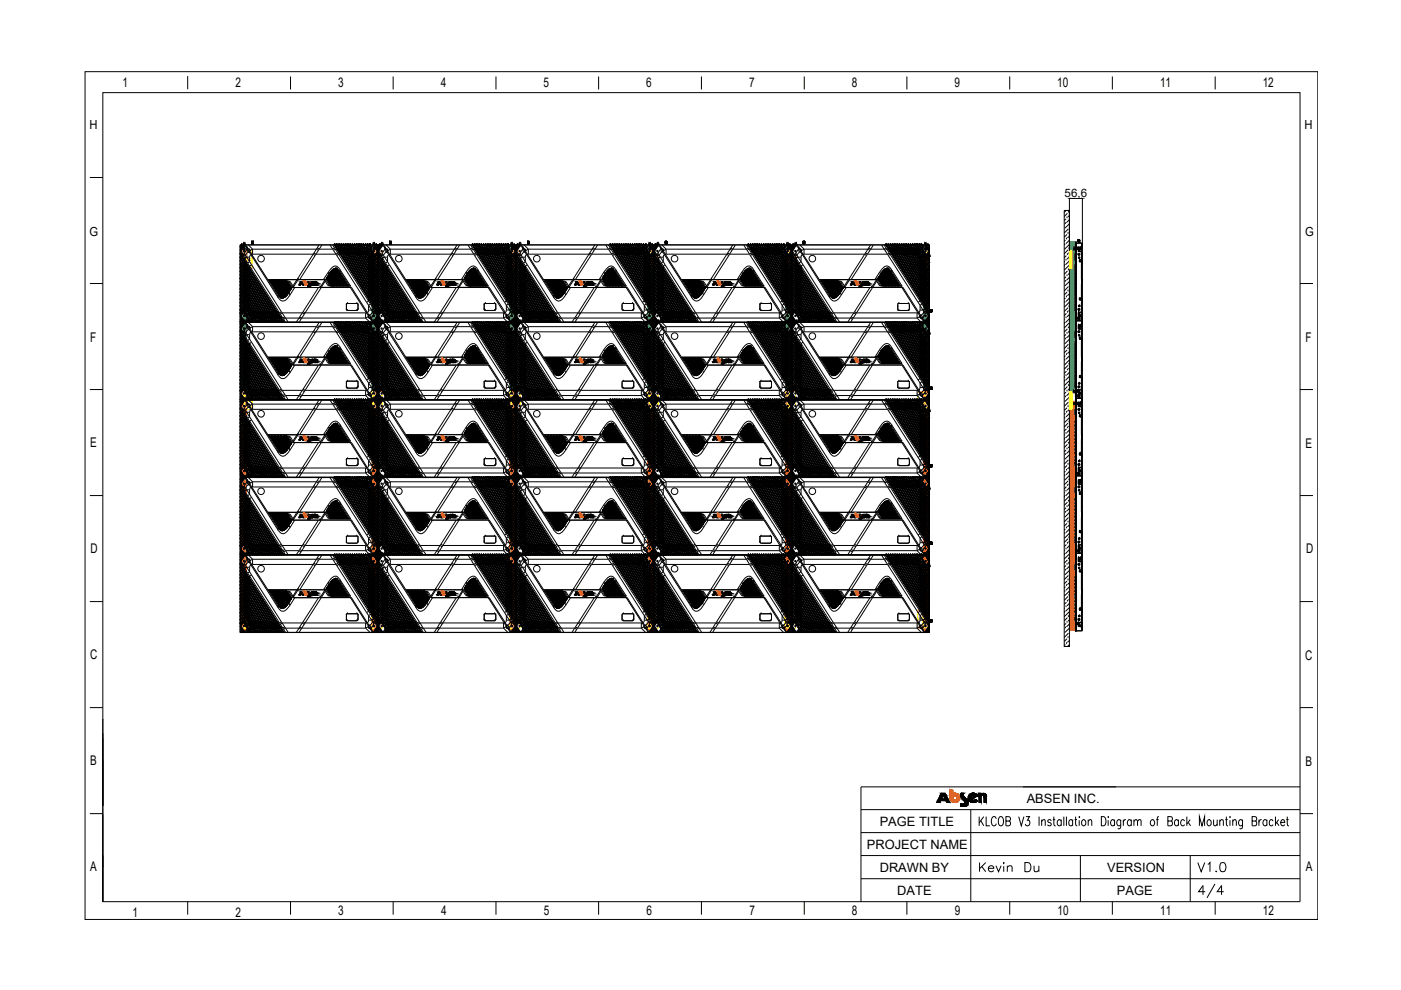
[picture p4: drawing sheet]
<svg xmlns="http://www.w3.org/2000/svg" width="297mm" height="210mm" viewBox="0 0 297 210" stroke-linecap="round" stroke-linejoin="round" font-family="sans-serif">
<defs><g id="words">
<text font-size="6.2" x="253.3" y="191.6">4/4</text>
<g font-size="4.9">
<text x="206.7" y="185.9">Kevin Du</text>
<text x="252.9" y="185.9">V1.0</text>
</g>
<g font-size="2.8">
<text x="26" y="18.4">1</text>
<text x="49.9" y="18.4">2</text>
<text x="71.7" y="18.4">3</text>
<text x="93.5" y="18.4">4</text>
<text x="115.2" y="18.4">5</text>
<text x="137" y="18.4">6</text>
<text x="158.8" y="18.4">7</text>
<text x="180.6" y="18.4">8</text>
<text x="202.4" y="18.4">9</text>
<text x="224.2" y="18.4">10</text>
<text x="246" y="18.4">11</text>
<text x="267.7" y="18.4">12</text>
<text x="19.1" y="72.5">F</text>
<text x="276.8" y="72.4">F</text>
<text x="19.1" y="94.8">E</text>
<text x="276.8" y="94.9">E</text>
<text x="19.2" y="117.3">D</text>
<text x="276.9" y="117.2">D</text>
<text x="19.1" y="139.8">C</text>
<text x="276.7" y="139.9">C</text>
<text x="19.1" y="162.1">B</text>
<text x="276.8" y="162.3">B</text>
<text x="19.1" y="184.7">A</text>
<text x="276.9" y="184.7">A</text>
<text x="28.1" y="194.4">1</text>
<text x="49.9" y="194.4">2</text>
<text x="71.7" y="194.1">3</text>
<text x="93.5" y="194.1">4</text>
<text x="115.3" y="194.1">5</text>
<text x="137.1" y="194.1">6</text>
<text x="158.9" y="194.1">7</text>
<text x="180.6" y="194.1">8</text>
<text x="202.4" y="194.1">9</text>
<text x="224.2" y="194.1">10</text>
<text x="246" y="194.1">11</text>
<text x="267.8" y="194.1">12</text>
</g>
<g font-size="2.7">
<text x="217.7" y="170.3">ABSEN INC.</text>
<text x="186.5" y="175.1">PAGE TITLE</text>
<text x="183.8" y="180">PROJECT NAME</text>
<text x="186.5" y="184.9">DRAWN BY</text>
<text x="234.7" y="184.9">VERSION</text>
<text x="190.2" y="189.7">DATE</text>
<text x="236.8" y="189.8">PAGE</text>
</g>
<g font-size="2.6">
<text x="19" y="27.4">H</text>
<text x="276.6" y="27.4">H</text>
<text x="19" y="50">G</text>
<text x="276.7" y="50">G</text>
</g>
<text font-size="2.5" x="225.7" y="41.7">56,6</text>
</g></defs>
<!-- layer: 0 -->
<g fill="none" stroke="#000" stroke-width=".21">
<path d="M18 15.2h261.4v179.7h-261.4zM39.8 16.1v2.8M61.6 16.2v2.8M83.4 16.2v2.8M105.2 16.2v2.8M126.9 16.2v2.8M148.7 16.2v2.8M170.5 16.2v2.8M192.3 16.2v2.8M214.1 16.2v2.8M235.8 16.2v2.8M257.6 16.2v2.8"/>
<path d="M19.1 37.6h2.7M50.9 53.6h.1M50.9 54h.1M51 54.6h.1M50.9 54.7h.1M50.9 55.5h.1M50.9 56.2h.1M50.9 56.9h.1M51 56.8h.1M50.9 57.7h.1M50.9 58.4h.1M50.9 59.1h.1"/>
<path d="M50.9 59.1l.1 .1M50.9 59.9h.1M50.9 51.9h146.2v82.2h-146.2zM50.9 56.9l.1 .1M50.9 54.7l.1 .1M50.9 53.6l.7 .6 .3-.2M50.9 59h.1M50.9 57.5h.1M50.9 55.3h.1M50.9 51.9h146.2M50.9 53h.1M50.9 52.5h.1"/>
<path d="M50.9 52.4h.1M51 59.7h.1M51 59.9h.1M51 59h.1M51 57.5h.1M51 59.2h.1M51 58.4h.1M51 57.7h.1M51 55.3h.1M51 57h.1M51 56.2h.1M51 55.5h.1"/>
<path d="M51 54.8h.1M51 54h.1M51 52.3h.1M51 53.1h.1M51 53h.1M51 52.5h.1M51 52.4h.1M51 53.9h.1M51 55.4h.1M51 56.1h.1M51 57.6h.1M51 58.3h.1"/>
<path d="M51 59.8h.1M51 53.2h.1M51 53.8h.1M51 56h.1M51 52.3v.2M51 53.8l.8 1.6M51 54.6v.2M51 55.3v.2M51 56v.3M51 56.8v.2M51 57.5v.2M51 58.3v.2"/>
<path d="M51 59v.2M51 59.7v.2M51 59.2l.8 1.3M51 59.2l5.8 9.1M51 58.3l6.4 10M51 59.7v.1M51 59.9l.8 1.4M51 59.8l1.9 3M51 58.4l1.9 3.1M51 58.3l1.9 3M51 59.9l5.3 8.4M51 59.7l5.4 8.6"/>
<path d="M51 59l.8 1.4M51 59l5.9 9.3M51 58.4l6.2 9.9M51 58.3l.8 1.3M51 57.7l.8 1.4M51 56.2l1.9 3.1M51 57.7l6.7 10.6M51 57.6l.8 1.3M51 57.5l6.8 10.8M51 57l7.2 11.3M51 57l.8 1.3M51 56.8l.8 1.4"/>
<path d="M51 56.8l7.3 11.5M51 56.2l7.6 12.1M51 56.1l.8 1.3M51 56l7.8 12.3M51 56v.1M51 55.4l1.9 3M51 54l.8 1.4M51 53.9l1.9 3M51 55.5l8.1 12.8M51 55.5l.8 1.4M51 55.3l8.2 13M51 54.8l8.6 13.5"/>
<path d="M51 54.8l.8 1.3M51 54.6l.8 1.4M51 54.6l8.7 13.7M51 54l9 14.3M51 53.9l.8 1.3M51 53.8l9.2 14.5M51 53.8v.1M51 53.1v.1M51 53.2v.2l.1-.1M51 53.4l9.5 14.9h.6M51.1 53.3l.5 .7M51.1 52.7l-.1 .3"/>
<path d="M51.2 53.1l-.1 .2M51.2 53.1l-.1 .1M51.2 51.9h.1M51.2 51.9l-.2 .5M51.2 51.9l-.2 .4M51.3 51.9h.1M51.3 51.9l-.3 .6M51.4 51.9h.1M51.4 51.9l-.4 .6M51.5 54.1h.1M51.6 51.8v.1M51.6 51.8v-.3h.3l.1 .3"/>
<path d="M51.6 51.8h.4M51.6 51.9l-.6 1.3M51.6 51.9l-.3 .6M51.6 51.6h.1M51.6 51.9h.1M51.6 51.9l-.6 1.1M51.7 51.9h.1M51.7 52.2h.4M51.7 51.9l-.7 1.2M51.7 51.9l-.7 1.3M51.7 52.2l-.5 .9M51.8 53.7l.1 .3"/>
<path d="M51.8 55.2h.1M51.8 56h.1M51.8 56.7h.1M51.8 57.4h.1M51.8 58.2h.1M51.8 59.8h.1M51.8 59.1h.1M51.8 58.3h.1M51.8 57.6h.1M51.8 56.9h.1M51.8 56.1h.1M51.8 55.4h.1"/>
<path d="M51.8 58.9h.1M51.8 59.6h.1M51.8 55.4l.3 .4M51.8 58.2l.5 .8M51.8 58.9l.8 1.2M51.8 59.8l1.1 1.7M51.8 56.1l.3 .4M51.8 59.1l.7 1.1M51.8 58.2l1.1 1.7M51.8 55.4l1.1 1.7M51.8 57.4l.2 .3M51.8 56.9l.3 .3"/>
<path d="M51.8 57.6l.3 .4M51.8 59.6l.2 .3M51.8 52.1l-.1 .1M51.8 58.9l1.1 1.7M51.8 57.4l1.1 1.7M51.8 58.3l.5 .8M51.8 57.6l1.1 1.7M51.8 56l1.1 1.7M51.8 55.2l.2 .3M51.8 56l.2 .2M51.9 57.6l.2 .4M51.9 59.8l.2 .4"/>
<path d="M51.9 58.9l.7 1.2M51.9 57.4l.2 .5M51.9 56.9l.2 .3M51.9 56.7l.1 .2M51.9 58.3l.2 .4M51.9 59.1l.3 .5M51.9 59.6l.6 1M51.9 59.6l1 1.7M51.9 58.2l1 1.7M51.9 59.1l1 1.7M51.9 58.3l1 1.7M51.9 56.9l1 1.7"/>
<path d="M51.9 56.1l1 1.7M51.9 56.7l1 1.7M51.9 55.2l.2 .5M51.9 55.2l1 1.7M51.9 56l.2 .4M51.9 51.6h.1M51.9 54l.2 .1M51.9 56.3l.4 .6M51.9 55.6l.2 .2M52 56.9l.1 .2M52 51.8v.1M52.1 55.8l.4 .7"/>
<path d="M52.1 54.1l.1 .3M52.1 57.2l.8 1.4M52.1 58l.4 .7M52.1 54.1l-.5 .3M52.1 57.9l.4 .5M52.1 57.1l.2 .4M52.1 55.7l.2 .3M52.1 56.4l.2 .4M52.1 56.4l.6 .9M52.1 57.1l.6 .9M52.1 52.2l.1-.1 .3 .5M52.1 52.2l.3 .5"/>
<path d="M52.1 55.7l.1 .1M52.2 52.1l-.2-.2-.2 .2-.8 1.2M52.2 54.4l-.4 .3v11M52.2 55.8l.1 .2M52.2 54.4l.1 .1M52.3 58.3l.6 1M52.3 59.1l.6 .9M52.3 56.9l.6 .9M52.3 56.9l.5 .7M52.3 57.6l.6 1M52.3 59.8l.6 1M52.3 56l.6 .9"/>
<path d="M52.3 54.5l-.4 .3M52.3 54.5h.6M52.3 54.5l.6 1M52.3 56.1l.6 1M52.3 59.1l.2 .2M52.4 52.8a.37 .37 0 0 1 .5 .2 .37 .37 0 0 1-.2 .5h-.1M52.4 52.8h.1M52.4 52.7v.1M52.4 59.3l.4 .5M52.5 57.7l.2 .3M52.5 58.4l.2 .4M52.5 52.6h.1"/>
<path d="M52.5 52.6l-1 1.5M52.5 52.6l.1 .1M52.6 53.5l-.5 .6M52.6 57.1l.1 .2M52.6 59.3l.3 .6M52.6 58.6l.1 .2M52.6 56.4l.3 .5M52.6 52.7l.4 .3v.1M52.6 52.7l-.2 .1M52.7 51.9l.9 .9M52.7 58.8l.2 .3M52.7 58l.2 .4"/>
<path d="M52.7 57.3l.2 .4M52.7 57.3l.1 .2M52.7 58.8l.1 .1M52.8 59l.1 .1M52.8 53.4l-.2 .1M52.8 53.4l.4 .6M52.9 57.1h.1M52.9 57.8h.1M52.9 56.9h.1M52.9 57.7h.1M52.9 58.6h.1M52.9 59.3h.1"/>
<path d="M52.9 58.4h.1M52.9 59.1h.1M52.9 59.9h.1M52.9 54.5v1M52.9 55.5l-.4 .3M52.9 59.3l4.5 7M52.9 56.9l6 9.4M52.9 57.1l5.9 9.2M52.9 58.6l5 7.7M52.9 58.4l5.1 7.9M52.9 57.8l.1 .1M52.9 55.5l.4 .6"/>
<path d="M53 59.9l4 6.4M53 59.1l4.5 7.2M53 57.9l5.3 8.4M53 59.1l-.1 .1M53 53.3l.3 .6M53 53.3l-.2 .1M53 53.1v.2M53.2 54l-.3 .5M53.2 54h.1M53.2 54l5.8 9.2M53.3 56.1l-.4 .3v9.4M53.3 53.9l-.1 .1"/>
<path d="M53.3 56.1l6.3 10M53.3 53.9l5.5 8.6M53.3 51.8h.4M53.4 51.7h.1M53.4 51.4h.1M53.4 51.5h.1M53.4 51.6h.1M53.4 51.8h.1M53.4 51.3h.1M53.4 51.4v.1M53.4 51.6v.1M53.4 51.3h.2"/>
<path d="M53.4 51.7h.3M53.4 51.5h.3M53.4 51.4h.3M53.4 51.6h.3M53.4 51.3v.1M53.4 51.5v.1M53.6 52.8v1.1M53.6 53.9l-.4 .1M53.6 53.9h12.8l.4 .3M53.6 52.8h13.5l.4 .3M53.6 52.8l-.6 .3M53.6 51.7h.1"/>
<path d="M53.6 51.3h.1M53.6 51.4h.1M53.6 51.5h.1M53.6 51.6h.1M53.6 51.3l-.2 .1M53.6 51.6h-.2M53.6 51.6l-.2 .1M53.6 51.4h-.2M53.6 51.3l.1 .1M53.6 51.6l.1 .1M53.7 51.4h.1M53.7 51.5h.1"/>
<path d="M53.7 51.6h.1M53.7 51.7h.1M53.7 51.8h.1M53.7 51.5v.1M53.7 51.7h-.1M53.7 51.4l-.3 .1M53.7 51.5l-.3 .1M53.7 51.4l-.1 .1M57 59.3l.2 .3M57 59.3h11.9M57.2 59.6h-.2h.3l2.2 3.6M57.2 59.6h.1"/>
<path d="M57.2 59.6l2.3 3.6M57.4 59.6h.1M57.4 59.6l2.3 3.6M57.4 59.6l2.2 3.6M57.4 59.6h.2M57.6 59.6h.1M57.6 59.6l2.3 3.6M57.7 59.6l2.2 3.6M57.7 59.6h.2M57.7 59.6h.1M57.7 59.6l2.3 3.6M57.7 59.6h.2l2.2 3.5"/>
<path d="M57.9 59.6h.1M57.9 59.6l2.2 3.5M57.9 59.6l2.3 3.5M58 59.6h.1M58 59.6l2.2 3.5M58 59.6h.2M58.2 59.6h.1M58.2 59.6l2.2 3.4M58.3 59.6l2.2 3.3M58.3 59.6h.2M58.3 59.6h.1M58.3 59.6l2.2 3.4"/>
<path d="M58.3 59.6h.2l2.1 3.2M58.5 59.6h.1M58.5 59.6l2.1 3.2M58.6 59.6h.1M58.6 59.6l2 3.1M58.6 59.6h.2M58.6 59.6l2.1 3.1M58.7 59.6l2 3.1M58.8 59.6h.1M58.8 59.6l2 3.1M58.9 59.6h.1M58.9 59.6l1.9 2.9"/>
<path d="M58.9 59.6h.2M59 59.6h.1M59 59.6h.2l1.8 2.8M59 59.6l1.8 2.9M59.1 59.6h.1M59.1 59.6l1.9 2.8M59.3 59.6h.1M59.3 59.6h.2M59.3 59.6l1.7 2.7M59.5 59.6h.1M59.5 59.6l1.6 2.6M59.5 59.6l1.6 2.5"/>
<path d="M59.6 59.6l1.6 2.5M59.6 59.6h.2M59.6 59.6h.1M59.8 59.6h.1M59.8 59.6l1.5 2.3M59.9 59.6h.1M59.9 59.6l1.4 2.2M59.9 59.6h.2M60.1 59.6h.1M60.1 59.6l1.3 2.1M60.2 59.6l1.3 2M60.2 59.6h.3"/>
<path d="M60.2 59.6h.1M60.2 59.6h.3l1.1 1.8M60.5 59.6l1.1 1.8M60.5 59.6h.1M60.5 59.6h.2M60.5 59.6l1.1 1.7M60.5 59.6l1.2 1.7M60.6 59.6h.1M60.6 59.6l1.1 1.7M60.7 59.6h.1M60.7 59.6l1.1 1.6M60.7 59.6h-.1"/>
<path d="M60.8 59.6l.8 .2M60.8 59.6l1 1.5M60.8 59.6h.1M60.9 59.6l.9 1.5M60.9 59.6l.4 .3M61.3 59.9l.7 1M61.6 59.8l.5 .8M61.6 59.8l-.3 .1M62.9 59.3l-.8 1.3M63 59.3h-6.2h.2M63 59.3h.2M63.2 59.3h.1"/>
<path d="M63.2 59.3l-1.1 1.7M63.5 59.3h5.1M63.5 59.3h-.3M66.5 53.6l.5 .3M66.8 54.2l-3.3 5.1M67 53.9h4.2M67 53.9l-.2 .3M67.3 52.5l.4 .3M67.5 53.1l-.5 .8M67.6 51.9l-4.6 7.4M67.7 52.8h2.8M67.7 52.8l-.2 .3"/>
<path d="M68.2 51.9l-.5 .9M68.6 59.3h.3M68.9 59.3h.1M68.9 59.3l-1 1.7M68.9 59.3l.2 .1M68.9 59.3l.1 .3M69 59.6l.5 .9M69 59.6l-.9 1.3M69.1 59.4l.7 1M69.2 59.1h.1M69.3 59.1h.1M69.3 59.1l.9 1.6"/>
<path d="M69.3 59.1l-.2 .3M69.3 59.1l.8 1.5M69.3 59.1l.9 1.5M69.3 59.1h-.1M69.3 59.1l1 1.6M69.3 59.1l1 1.5M69.4 58.9h.1M69.4 58.9l1.1 1.7M69.4 58.8l-.1 .3M69.4 58.9l1.1 1.8M69.4 58.8h.1M69.4 58.8v.1"/>
<path d="M69.5 58.8h.1M69.5 58.8l-.1 .1M69.5 58.8l1.1 1.8 .3 .1M69.5 58.8l1.2 1.9M69.6 58.6h.1M69.6 58.6v.1M69.6 58.6l1.2 2M69.6 58.7l1.2 1.9M69.6 58.5h.1M69.6 58.6l1.3 2.1M69.6 58.5l-.1 .3M69.6 58.5v.1"/>
<path d="M69.6 58.6l1.4 2M69.6 57.7l-1 1.6M69.6 57.7l.2 .6M69.7 58.4h.1M69.7 58.4l-.1 .1M69.7 58.4l1.4 2.2M69.7 58.4l1.5 2.2M69.8 58.3h.1M69.8 58.3l-.1 .1M69.8 58.3l1.4 2.3 .3 .1M69.8 58.3l1.5 2.4M69.9 58.1h.1"/>
<path d="M69.9 58.2h.1M69.9 58.2l-.1 .1M69.9 58.2l1.6 2.4M69.9 58.2l1.6 2.5M69.9 58h.1M69.9 58v.2M69.9 58.1l1.7 2.5M69.9 58.1l1.7 2.6M69.9 58l1.7 2.6M70 51.9l.5 .9M70 57.9h.1M70.1 57.9h.1"/>
<path d="M70.1 57.9l-.2 .2M70.1 57.9l1.7 2.7M70.1 57.8l-.1 .1M70.1 57.8h.1M70.1 57.8l1.8 2.8 .2 .1M70.1 57.9l1.8 2.8M70.1 57.8l1.8 2.8M70.2 57.7h.1M70.2 57.7l-.1 .2M70.2 57.7l1.9 2.9M70.2 57.7l1.9 3M70.3 57.6h.1"/>
<path d="M70.3 57.6l-.1 .1M70.3 57.6l1.9 3.1M70.4 57.5h.1M70.4 57.4v.1M70.4 57.5l2 3.2M70.4 57.5l2 3.1M70.4 57.5l-.1 .1M70.4 57.4h.1M70.5 57.4l-.1 .1M70.5 57.4h.1M70.5 57.4l2.1 3.3M70.5 57.4l2 3.2 .3 .1"/>
<path d="M70.5 51.9l9.5 14.9-.7 1.4M70.5 52.8l.2 .3M70.6 57.3h.1M70.6 57.3l2.1 3.3M70.6 57.3l-.1 .1M70.7 57.3l2.1 3.4M70.7 57.3h.1M70.7 57.2h.1M70.7 57.2v.1M70.7 57.3l2.2 3.3M70.7 57.2l2.2 3.5M70.7 57.2l-.1 .1"/>
<path d="M70.7 53.1l.5 .8M70.8 57.2h.1M70.8 57.1v.1M70.8 57.2l2.2 3.4M70.8 57.1l.1 .1M70.8 57.2h.2M70.8 57.2h-.1M70.9 57.2h.1M70.9 57.2l2.2 3.4M70.9 57.2l2.2 3.5M70.9 51.9h.1M70.9 51.9l.6 .9"/>
<path d="M70.9 57.1h.1M70.9 57.1v.1M70.9 51.9l9.2 14.5M70.9 57.1l.1 .1M70.9 57.1h-.1M71 57.1h.1M71 57.1v.1M71 57.1l2.2 3.5 .2 .1M71 52.5l-.5 .3M71 57.2l2.2 3.5M71 57.1l2.2 3.5M71 51.9h.1"/>
<path d="M71 51.9l.6 .9M71 51.9l9.1 14.3M71.1 57.1h.1M71.1 57v.1M71.1 57.1l2.3 3.5M71.1 57h.1M71.1 57.1h-.1M71.1 57.1l2.3 3.6M71.2 57.1h.1M71.2 57h.1M71.2 57v.1M71.2 57.1l2.3 3.5"/>
<path d="M71.2 57l2.3 3.6M71.2 57l-.1 .1M71.2 57l.2 .1M71.2 53.9l.2 .3M71.4 51.9h.1M71.4 57h.1M71.4 51.9l.5 .9M71.4 51.9l8.7 13.8M71.4 57v.1M71.4 57.1h.1M71.4 57.1l2.3 3.6zM71.4 54.2l6.3 9.9"/>
<path d="M71.5 52.8h.1M71.5 51.9h.1M71.5 52.8l.6 1.1M71.5 52.8l.7 1.1M71.5 52.8l.1 .2M71.5 52.8l.2 .4M71.5 57v.1M71.5 51.9l.6 .9M71.5 51.9l8.6 13.6M71.5 57.1h.1M71.5 57.1l.7 .6M71.5 57.1l2.3 3.6"/>
<path d="M71.5 57.1l2.3 3.5M71.6 52.8h.1M71.6 53l.1 .2M71.6 52.8l.7 1.1M71.6 53.6l-.4 .3M71.7 53.2l.5 .7M71.8 51.9h.1M71.8 51.9l8.3 13M71.8 51.9l.6 .9M71.8 53.2l.5 .7M71.9 51.9l1.2 2M71.9 52.8h.1"/>
<path d="M71.9 52.8l.7 1.1M71.9 52.8l.3 .4M71.9 52.8l.5 .8M72 51.9h.1M72 51.9l.5 .9M72 51.9l8.1 12.8M72.1 52.8h.1M72.1 57.1a1.04 1.04 0 0 0-1-.7 1.04 1.04 0 0 0-1 .6l-.5 .7M72.1 57.1l2.2 3.6M72.1 57.1l.1 .6M72.1 52.8l6 9.6M72.1 52.8l.1 .2"/>
<path d="M72.1 53.7v.2M72.1 53.9h.1M72.2 53.9h.1M72.2 53.9l5.9 9.4M72.2 53l.5 .9M72.2 57.7l1.9 2.9 .2 .1M72.3 53.9h.1M72.3 53.9l5.8 9.2M72.3 51.9h.1M72.3 53.4l.3 .5M72.3 51.9l7.8 12.3M72.3 51.9l.6 .9"/>
<path d="M72.4 52.8h.1M72.4 52.8l.7 1.1M72.4 52.8l.2 .4M72.4 51.9h.1M72.4 51.9l.6 .9M72.4 51.9l7.7 12.1M72.5 52.8h.1M72.5 53.7l.1 .2M72.5 52.8l.7 1.1M72.5 52.8l.4 .6M72.6 53.9h.1M72.7 53.9h.1"/>
<path d="M72.8 51.9h.1M72.8 53.4l.3 .5M72.8 51.9l7.3 11.6M72.8 51.9l.5 .9M72.9 52.8h.1M72.9 53.4l.3 .5M72.9 52.8l.2 .4M72.9 52.8l.7 1.1M72.9 51.9h.1M72.9 51.9l.5 .9M72.9 51.9l7.2 11.4M73 52.8h.1"/>
<path d="M73 52.8l5.1 8.1M73 52.8l.7 1.1M73.1 53.9h.1M73.1 53.9l5 7.9M73.1 53.2l.2 .4M73.1 53.2l.5 .7M73.2 53.9h.1M73.2 53.9l4.9 7.7M73.2 51.9h.1M73.2 51.9l6.9 10.8M73.2 51.9l.6 .9M73.3 51.9l.5 .9"/>
<path d="M73.3 52.8h.1M73.3 52.8l.7 1.1M73.4 51.9h.1M73.4 51.9l.5 .9M73.4 53.6l.2 .3M73.4 52.8l.6 1.1M73.4 51.9l6.7 10.6M73.4 52.8h.1M73.4 52.8l.4 .6M73.4 52.8l4.7 7.4M73.4 52.8l.5 .8M73.6 53.9h.1"/>
<path d="M73.7 53.9h.1M73.7 51.9h.1M73.7 53.9l4.4 7M73.7 51.9l6.4 10.1M73.7 51.9l.6 .9M73.8 52.8h.1M73.8 52.8l.7 1.1M73.8 51.9h.1M73.8 51.9l.6 .9M73.8 53.4l.3 .5M73.8 51.9l6.3 9.9M73.8 52.8l.5 .8"/>
<path d="M73.9 52.8h.1M73.9 52.8l.7 1.1M74 53.9h.1M74 53.9l4.1 6.4M74 53.7l.1 .2M74.1 53.9h.1M74.2 51.9h.1M74.2 51.9l5.9 9.4M74.2 51.9l.5 .9M74.2 51.9l.6 .9M74.3 52.8h.1M74.3 52.8l.7 1.1"/>
<path d="M74.3 52.8l.2 .4M74.3 51.9h.1M74.3 51.9l.5 .9M74.3 53.6l.2 .3M74.3 51.9l5.8 9.2M74.4 52.8h.1M74.4 53.6l.2 .3M74.4 52.8l.7 1.1M74.5 53.9h.1M74.5 53.9l3.6 5.7M74.5 53.2l.3 .4M74.5 53.2l.5 .7"/>
<path d="M74.6 53.9l3.5 5.5M74.6 53.9h.1M74.6 51.9h.1M74.6 53.2l.5 .7M74.6 51.9l5.5 8.6M74.7 51.9h.1M74.7 51.9l.5 .9M74.7 52.8h.1M74.7 52.8l.7 1.1M74.7 52.8l.5 .8M74.8 51.9h.1M74.8 51.9l.5 .9"/>
<path d="M74.8 52.8l.6 1.1M74.8 52.8l3.3 5.4M74.8 51.9l5.3 8.4M74.8 52.8h.1M74.8 52.8l.7 1.1M74.8 52.8l.8 1.1M75 53.9h.1M75 53.9l3.1 5M75.1 53.9l4.1 6.5M75.1 53.9h.1M75.1 51.9h.1M75.1 53.9l3 4.8"/>
<path d="M75.1 51.9l5 7.9M75.1 51.9l.5 .9M75.1 51.9l.6 .9M75.2 52.8h.1M75.2 52.8l.5 .8M75.2 52.8l.7 1.1M75.2 51.9h.1M75.2 51.9l.6 .9M75.2 51.9l4.9 7.7M75.3 52.8h.1M75.3 52.8l.7 1.1M75.3 53.6l.3 .3"/>
<path d="M75.4 53.9h.1M75.5 53.9h.1M75.5 53.9l3.7 5.8M75.6 53.9h.1M75.6 53.9h-.1M75.6 53.9l2.5 4.1M75.6 51.9l4.5 7.1M75.6 51.9h.1M75.6 51.9l.5 .9M75.6 51.9l.6 .9M75.6 52.8h.1M75.7 51.9h.1"/>
<path d="M75.7 52.8h.1M75.7 51.9l.5 .9M75.7 52.8l.7 1.1M75.7 52.8l.5 .8M75.7 51.9l4.4 7M75.7 52.8h-.1M75.8 52.8h.1M75.8 53.6l.2 .3M75.8 52.8l.7 1.1M75.8 52.8l.2 .4M75.9 53.9h.1M75.9 53.9l2.2 3.5"/>
<path d="M76 53.9h.1M76 53.2l.5 .7M76 53.9l2.1 3.3M76 51.9l4.1 6.4M76.1 51.9h.1M76.1 51.9l.5 .9M76.1 52.8h.1M76.2 51.9h.1M76.2 52.8h.1M76.2 51.9l.5 .9M76.2 52.8l.6 1.1M76.2 51.9l3.9 6.2"/>
<path d="M76.2 52.8l.2 .4M76.2 52.8h-.1M76.2 52.8l.8 1.1M76.2 52.8l.6 .9M76.4 53.9h.1M76.4 53.9l3.7 5.8M76.4 53.9l1.7 2.8M76.5 53.9h.1M76.5 53.9l1.6 2.6M76.5 51.9h.1M76.5 51.9l.6 .9M76.5 51.9l1.6 2.6"/>
<path d="M76.6 52.8h.1M76.6 51.9h.1M76.6 52.8l.7 1.1M76.6 51.9l.6 .9M76.6 51.9l3.5 5.5M76.6 52.8l.5 .8M76.7 52.8h.1M76.7 53.7l.1 .2M76.7 52.8l.1 .2M76.7 52.8l.7 1.1M76.8 53.9h.1M76.8 53.9l1.3 2"/>
<path d="M76.8 53l.6 .9M76.9 53l.3 .6M77 53.9h.1M77 53.9l1.1 1.9M77 51.9h.1M77 51.9l3.1 4.9M77 51.9l.6 .9M77.1 52.8h.1M77.1 51.9h.1M77.1 52.8l.4 .7M77.1 51.9l.5 .8M77.1 51.9l3 4.8"/>
<path d="M77.2 52.8h.1M77.2 52.8l.3 .5M77.2 53.6l.2 .3M77.3 53.9h.1M77.3 53.9l.8 1.3M77.4 53.9h.1M77.4 53.9l.7 1.1M77.5 51.9h.1M77.5 51.9l.6 1.1M77.5 53.3h.1M77.5 53.5h.1M77.5 52.8v1.1"/>
<path d="M77.5 53.5l.2 .3M77.5 53.9h-5.7l-.4 .3M77.5 53.3l.1 .1M77.5 53.6h.1M77.5 53.9h.3M77.5 52.8h.1M77.6 52.8h.1M77.6 53.4h.1M77.6 51.9h.1M77.6 53.6h.1M77.6 52.8l.6 1M77.6 52.8h-6.5l-.4 .3"/>
<path d="M77.6 53.4l.3 .6M77.6 53.6l.5 .9M77.6 53.4l.2 .4M77.6 53.4l.4 .6M77.6 52.8l1.1 1.7M77.6 52.8l1 1.7M77.6 51.9l.3 .6M77.6 51.9l.6 1M77.6 52.8l.1 .1M77.6 52.7h.1M77.6 52.7l.1 .2M77.6 53.7h.1"/>
<path d="M77.7 53.8h.1M77.7 52.9h.1M77.7 53.8l.1 .1M77.7 52.9l.2 .2M77.7 52.9l1 1.6M77.7 52.9l.4 .3M77.8 53.9h.1M77.8 53.9l.3 .6M77.8 53.9l.1 .1M77.9 53.1h.1M77.9 53.1l.2 .4M77.9 52.5h.1"/>
<path d="M77.9 53.2h.1M77.9 53.9v.1M77.9 52.5l.3 .4M77.9 51.9h.1M77.9 53.3h.1M77.9 54h.1M77.9 51.9l.6 .9M77.9 51.9l.2 .3M77.9 54l.1 .1M78 54.1h.1M78 53.3h.1M78 54h.1"/>
<path d="M78 54v.1M78 54.1l.1 .1M78 51.9h.1M78 51.9l.2 .3M78 51.9l.7 1M78.1 51.9h.1M78.1 54.2h.1M78.1 51.9l.1 .3M78.1 54.2v.1M78.1 54.5h.1M78.1 54.3h.1M78.1 52.2h.1"/>
<path d="M78.1 53.7h.1M78.1 54.3l1.1 1.7M78.1 52.2l.4 .6M78.1 54.3v.2M78.1 53.5v.1M78.1 55h.1M78.1 55.2h.1M78.1 55.8h.1M78.1 55.9h.1M78.1 56.5h.1M78.1 56.7h.1M78.1 56h.1"/>
<path d="M78.1 57.2h.1M78.1 57.4h.1M78.1 58h.1M78.1 58.2h.1M78.1 58.7h.1M78.1 58.9h.1M78.1 59.4h.1M78.1 59.5h.1M78.1 59.6h.1M78.1 53h.1M78.1 53l.3 .4M78.1 53.2l.3 .2"/>
<path d="M78.1 53.8h.1M78.1 53v.2M78.1 53.6l.5 .7M78.1 54.5v9.3l-.4 .3M78.1 54.5h1.1M78.1 59.5l1.1 1.7M78.1 58.9l2 3M78.1 58.7l1.1 1.8M78.1 59.6l1.1 1.7M78.1 58.7l.8 1.2M78.1 58.9l1.1 1.7M78.1 58.2l1.1 1.7"/>
<path d="M78.1 58.2l.4 .6M78.1 58l1.1 1.7M78.1 57.3l1.1 1.7M78.1 56.5l.3 .4M78.1 56.5l1.1 1.7M78.1 57.2l1 1.6M78.1 57.2l1.1 1.8M78.1 56.7l1.1 1.7M78.1 56l.9 1.3M78.1 56l2 3M78.1 55.8l.9 1.3M78.1 55.8l1.1 1.7"/>
<path d="M78.1 55.2l1.1 1.7M78.1 54.5l1.1 1.7M78.1 56l1.1 1.7M78.1 55.8l2 3M78.1 55l1.1 1.8M78.1 54.5l2 3.1M78.1 54.5l.2 .2M78.1 55l.6 .8M78.1 55.2l.4 .6M78.1 56.7l.4 .6M78.1 58l.7 1M78.1 59.6l.4 .6"/>
<path d="M78.1 57.4l.2 .3M78.1 58.9l.7 1M78.1 58.9l.6 .8M78.1 59.6l.6 .8M78.1 59.5l.4 .6M78.2 52.2h.1M78.2 52.9h.1M78.2 54.5h.1M78.2 53.8h.1M78.2 52.2l.4 .6M78.2 52.2l.5 .7M78.2 53.8v.1"/>
<path d="M78.2 54.5l.2 .4M78.2 53.9h.1M78.3 54.5h.1M78.3 54h.1M78.3 57.7l.7 1.1M78.3 56.7l.4 .6M78.3 57.5l.1 .2M78.3 57.7l-.2-.3 1.1 1.7M78.3 54.5l.9 1.5M78.3 59.7l.5 .7M78.3 54l.1 .1M78.3 54.1h.1"/>
<path d="M78.4 54.1h.1M78.4 54.1v.1M78.4 53.4h.1M78.4 51.9h.1M78.4 54.2h.1M78.4 51.9l-.8 .9M78.4 59.1l.5 .8M78.4 53.4l.8 1.3M78.4 53.4l1.7 2.7M78.4 51.9l.3 .5M78.4 52.8h.1M78.4 54v.1"/>
<path d="M78.4 54.2l.1 .1M78.4 54.9l.8 1.3M78.4 53.4l.2 .2M78.4 54.9l.4 .6M78.5 51.9h.1M78.5 52.8h.1M78.5 52.8l-.3 .1M78.5 54.3h.1M78.5 53.4l.1 .2M78.5 51.9l.2 .4M78.5 54.3v.1M78.5 53.4h.1"/>
<path d="M78.5 54.4h.1M78.5 54.2l.2 .3M78.5 54.4l.1 .1M78.5 57.3l.7 1.1M78.5 53.4l1.6 2.5M78.5 57.1l.2 .2M78.5 58.8l.3 .3M78.6 52.6h.1M78.6 54.4h.1M78.6 52.6l.9 1.5M78.6 54.5h.1M78.6 53.6h.1"/>
<path d="M78.6 52.8l.1 .3M78.6 54.3h.1M78.6 53.6l.6 .9M78.6 52.8l.1 .1M78.7 52.9h.1M78.7 54.5h.1M78.7 53.6l.5 .9M78.7 57.3l.5 .9M78.7 55.8l-.6-.7 1.1 1.7M78.7 55.8l.4 .8M78.7 54.5l.5 1M78.7 52.9v.1"/>
<path d="M78.7 53.2h.1M78.7 53.2l-.2 .2M78.7 53h.1M78.7 53v.1M78.7 54.5l.5 .8M78.7 53.2l.7 1.1M78.7 53.2l.8 1.1M78.7 53l.3 .4M78.7 53l.8 1.3M78.7 53.1l.8 1.1M78.7 59l.4 .5M78.8 59l.1 .1"/>
<path d="M78.8 55.5l.4 .7M78.8 59.9l.4 .7M78.8 59.1l.3 .6M78.8 59.9l.2 .3M78.9 57.7l.3 .5M78.9 59.9l.3 .5M78.9 56.4l-.8-1.2 2 3.1M78.9 52.1l.1 .1M79 52.2h.3M79 52.2l-.3 .5M79 58.8l.2 .3M79 57.3l.1 .2"/>
<path d="M79 56.6l.2 .3M79 57.1l.2 .4M79 59.3l.2 .4M79 51.8v.1M79 51.8h.5M79 51.8l.1-.3h.4v.3M79.1 51.6h.1M79.1 59.7l.1 .2M79.1 58.8l.1 .2M79.1 56.7l.1 .2M79.1 56.6l.1 .2M79.1 57.5l.1 .2"/>
<path d="M79.1 58.2l.1 .2M79.1 59.5l.1 .2M79.2 54.5h.1M79.2 59h.1M79.2 57.5h.1M79.2 54.7h.1M79.2 59.1h.1M79.2 59.7l.9 1.4M79.2 59.9h.1M79.2 58.4h.1M79.2 57.7h.1M79.2 56.2h.1"/>
<path d="M79.2 54.5v.1M79.2 55.3l.9 1.3M79.2 55.3h.1M79.2 56h.1M79.2 56.8h.1M79.2 58.2h.1M79.2 59.7h.1M79.2 58.2v.1M79.2 55.5h.1M79.2 56.9h.1M79.2 58.3h.1M79.2 54.6v11l-.4 .2"/>
<path d="M79.2 58.3l.9 1.3M79.2 59.9l.9 1.3M79.2 59.7l.9 1.3M79.2 59.1l.9 1.4M79.2 59l.9 1.3M79.2 57.7l.9 1.3M79.2 57.5l.9 1.3M79.2 56.9l.9 1.4M79.2 56.8l.9 1.3M79.2 56.2l.9 1.3M79.2 54.7l.9 1.4M79.2 56l.9 1.4"/>
<path d="M79.2 55.5l.9 1.3M79.2 54.6l.9 1.3M79.3 52.1l.8 1.2M79.3 51.9h.1M79.3 52.2l-.1-.2h-.3l-.3 .6M79.3 52.2l.6 .9M79.3 51.9l.8 1.3M79.3 51.9l.8 1.2M79.3 54l.2 .3M79.4 54.3h.1M79.4 51.9h.1M79.4 51.6h.1"/>
<path d="M79.4 54.3l-.2 .2M79.4 54.3l.7 1.1M79.4 54.3l.7 1M79.4 51.9l.7 1.1M79.5 54.3h.1M79.5 54.3l.6 1M79.5 51.9l.6 1.1M79.5 54.2h.1M79.5 51.8v.1M79.5 54.2v.1M79.5 54.3l.6 .9M79.5 54.2l.6 1"/>
<path d="M79.6 54.1h.1M79.7 54h.1M79.7 54l-.2 .2M79.7 54l.4 .6M79.8 51.9h.1M79.8 51.9l.3 .6M79.8 54h.1M79.8 54h-.1M79.8 54l.3 .5M79.8 54l.3 .4M79.8 51.9l.3 .4M79.8 51.9l.3 .5"/>
<path d="M79.9 53.1v.2M79.9 53.1l.1 .1M79.9 53.3l-.4 .7M80 53.7v.1M80 53.8l-.2 .2M80 53.2v.2l-.1-.1M80.1 53.7h-.1M80.1 53.4l-.5 .7M80.1 53.7l-.1-.2 .1 .2M80.1 53.7h.1M80.1 52.3h.1M80.1 55.9h.1"/>
<path d="M80.1 59.8h.1M80.1 59h.1M80.1 58.3h.1M80.1 57.6h.1M80.1 56.8h.1M80.1 55.4h.1M80.1 52.5h.1M80.1 53.1h.1M80.1 53h.1M80.1 54.4h.1M80.1 54.6h.1M80.1 55.2h.1"/>
<path d="M80.1 55.3h.1M80.1 56.6h.1M80.1 57.4h.1M80.1 57.5h.1M80.1 58.1h.1M80.1 58.8h.1M80.1 59.6h.1M80.1 59.7h.1M80.1 53.9h.1M80.1 56.1h.1M80.1 59v.1M80.1 54.5h.1"/>
<path d="M80.1 52.3v.2M80.1 53v.1M80.1 53.7v.2M80.1 54.4v.2M80.1 55.2v.2M80.1 55.9v.2M80.1 56.6v.2M80.1 57.4v.2M80.1 58.1v.2M80.1 58.8v.2M80.1 59.6v.2M80.1 53.9l-.2-.3 .2 .3"/>
<path d="M80.1 53.2h.1M80.1 52.4h.1M80.1 56.6v.1M80.1 58.8v.1M80.1 53.6h.1M80.1 58.9h.1M80.1 56.7h.1M80.1 54.1h.1M80.1 56h.1M80.1 51.9v82.2M80.1 51.9l.1 82.2M80.1 59.7v.1"/>
<path d="M80.1 53.6v.1M80.1 54.1l.1 .3M80.1 53.1v.1M80.1 55.3v.1M80.1 57.5v.1M80.1 53.6l.7 .6 .4-.2M80.2 54.4h.1M80.2 54.1h.1M80.2 59.9h.1M80.2 59h.1M80.2 57.5h.1M80.2 56.8h.1"/>
<path d="M80.2 59.2h.1M80.2 58.4h.1M80.2 57.7h.1M80.2 55.3h.1M80.2 54.6h.1M80.2 57h.1M80.2 56.2h.1M80.2 55.5h.1M80.2 54.8h.1M80.2 54h.1M80.2 53h.1M80.2 52.4h.1"/>
<path d="M80.2 56.9h.1M80.2 59.1h.1M80.2 59.9l5.4 8.4M80.2 57.7l6.8 10.6M80.2 57l7.2 11.3M80.2 55.3v.1M80.2 56.2l7.7 12.1M80.2 55.5l.9 1.4M80.2 54l9.1 14.3M80.2 57.5v.1M80.2 59.9l.9 1.4M80.2 59.2l5.8 9.1"/>
<path d="M80.2 58.4l6.3 9.9M80.2 57.7l.9 1.4M80.2 57l.9 1.3M80.2 56.3l.9 1.3M80.2 55.5l8.1 12.8M80.2 54.8l8.6 13.5M80.2 54.8l.9 1.3M80.2 52.3h.1M80.2 53.1v.1M80.2 59.7h.1M80.2 53.1h.1M80.2 52.5h.1"/>
<path d="M80.2 53.9h.1M80.2 55.4h.1M80.2 56.1h.1M80.2 57.6h.1M80.2 58.3h.1M80.2 59.8h.1M80.2 53.2h.1M80.2 53.8h.1M80.2 56h.1M80.2 59.7v.1M80.2 59.8l2 3M80.2 59.9l1.9 3.1"/>
<path d="M80.2 59.2l.9 1.3M80.2 58.4l1.9 3.1M80.2 59l5.9 9.3M80.2 59l.9 1.4M80.2 58.3l2 3M80.2 58.3l1.9 3M80.2 57l1.9 3M80.2 56.8l.9 1.4M80.2 56.1l1.9 3M80.2 55.5l1.9 3.1M80.2 55.3l8.3 13M80.2 54.6l1.9 3.1"/>
<path d="M80.2 57.5l6.8 10.8M80.2 59.7l5.4 8.6M80.2 53.9l2 3M80.2 58.4l.9 1.4M80.2 58.3l6.4 10M80.2 57.7l1.9 3.1M80.2 57.6l.9 1.3M80.2 56.8l7.3 11.5M80.2 56.2l1.9 3.1M80.2 56l7.8 12.3M80.2 56.1l.9 1.3M80.2 53.9l1.9 3"/>
<path d="M80.2 55.4l.9 1.3M80.2 54.8l1.9 3M80.2 54.6l8.7 13.7M80.2 54l1.9 3.1M80.2 54l.9 1.4M80.2 53.8l9.2 14.5M80.2 52.3v.1M80.2 53.2v.2l.1-.1M80.3 53.4l9.4 14.9h.6M80.3 53.3l.5 .7M80.4 53.1l-.1 .2M80.4 53.1l-.1 .1"/>
<path d="M80.4 52.7l-.2 .3M80.4 51.9h.1M80.4 51.9l-.2 .5M80.4 51.9l-.2 .4M80.5 51.9h.1M80.6 51.9h.1M80.6 51.9l-.4 .6M80.7 54.1h.1M80.8 51.8h.5M80.8 51.8l.1-.3h.3l.1 .3M80.8 51.8v.1M80.9 51.9h.1"/>
<path d="M80.9 51.9l-.7 1.1M80.9 51.6h.1M80.9 51.9l-.7 1.2M81 51.9h.1M81 52.2h.4M81 51.9l-.8 1.2M81 51.9l-.8 1.3M81 52.2l-.6 .9M81 52.1l.2-.2 .2 .2M81 53.7l.3 .4M81 52.1v.1M81 52.1l-.7 1.2"/>
<path d="M81.1 55.2h.1M81.1 56h.1M81.1 56.7h.1M81.1 57.4h.1M81.1 58.2h.1M81.1 59.8h.1M81.1 59.1h.1M81.1 58.3h.1M81.1 57.6h.1M81.1 56.9h.1M81.1 56.1h.1M81.1 55.4h.1"/>
<path d="M81.1 58.9h.1M81.1 59.6h.1M81.1 59.8l.1 .2M81.1 59.8l.3 .6M81.1 59.1l1.1 1.7M81.1 58.9l1.1 1.7M81.1 58.9l1 1.7M81.1 58.2l1.1 1.7M81.1 57.6l1.1 1.7M81.1 56.9l.2 .3M81.1 56l.6 .9M81.1 55.2l.6 1"/>
<path d="M81.1 59.6l.6 1M81.1 58.2l1 1.7M81.1 57.4l.6 1M81.1 59.1l.4 .7M81.1 56.7l.1 .2M81.1 58.2l.6 .9M81.1 55.4l1.1 1.7M81.1 57.6l.2 .4M81.1 58.3l.4 .8M81.1 59.8l1.1 1.7M81.1 58.3l1.1 1.7M81.1 57.4l1.1 1.7"/>
<path d="M81.1 56.1l1.1 1.7M81.1 56.1l.4 .8M81.1 56l1.1 1.7M81.1 55.4l.2 .4M81.1 56.9l.1 .2M81.1 58.9l.2 .5M81.2 51.6h.1M81.2 59.3l.7 1.1M81.2 56.9l-.1-.2 1 1.7M81.2 59.1l.6 1M81.2 56.9l.5 .8M81.3 51.8v.1"/>
<path d="M81.3 54.1l-.4 .3M81.3 54.1l.2 .3M81.3 59.3l.5 .8M81.3 57.2l.2 .4M81.3 57.2l.8 1.4M81.3 55.8l.4 .5M81.3 56.5l.2 .4M81.3 58l.1 .2M81.3 58.7l.2 .4M81.3 55.8l.6 .9M81.3 56.4l.4 .5M81.3 58l.7 .9"/>
<path d="M81.4 52.2l.3 .5M81.4 52.1v.1M81.4 52.1l.4 .6M81.4 58l.3 .4M81.4 58.2l.5 .7M81.5 54.4l-.4 .3v11M81.5 54.4v.1M81.5 54.5h.7M81.5 59.1l.4 .5M81.5 54.5l-.4 .3M81.5 54.5l.7 1M81.5 56.9l.5 .7"/>
<path d="M81.6 57.5l.1 .2M81.6 52.7l.1 .1M81.7 52.8a.37 .37 0 0 1 .5 .2 .37 .37 0 0 1-.2 .5h-.2M81.7 52.8h.1M81.7 57.7l.3 .5M81.7 57.8l.5 .8M81.7 60l.2 .4M81.7 57.1l.3 .5M81.7 58.5l.2 .4M81.7 59.3l.2 .3M81.7 56.2l.3 .5M81.7 59.1l.5 .8"/>
<path d="M81.7 56.3l.2 .4M81.7 56.9l.5 .8M81.7 52.6h.1M81.7 59.1l.2 .4M81.7 56.2l.1 .2M81.7 56.9l.4 .8M81.7 58.4l.1 .2M81.7 57.7l.2 .3M81.7 52.6l-.9 1.5M81.8 53.5l-.5 .6M81.8 52.7l.3 .1 .2 .3M81.8 52.7l-.1 .1"/>
<path d="M81.9 51.9l.9 .9M81.9 56.7l.2 .4M81.9 58.9l.2 .4M81.9 59.6l.1 .2M81.9 56.7l.3 .4M81.9 56.6l.3 .3M81.9 58.8l.3 .3M81.9 59.5l.2 .4M81.9 58.9l.3 .4M82 59.8l.1 .2M82 57.6l.1 .2M82 57.6l.2 .2"/>
<path d="M82 59.8l.2 .2M82 53.4l-.2 .1M82 53.4l.4 .6M82 58.2l.2 .2M82 56.8l.1 .1M82 58.2l.1 .2M82 59l.1 .1M82.1 59.9h.1M82.1 58.4h.1M82.1 59.3h.1M82.1 58.6h.1M82.1 57.1h.1"/>
<path d="M82.1 59.1h.1M82.1 56.9h.1M82.1 59.1l4.6 7.2M82.1 57.7h.1M82.1 57.1l.1 .1M82.1 57.8h.1M82.1 57.8l.1 .1M82.1 59.3l.1 .1M82.1 56.9l.1 .1M82.2 59.3h.1M82.2 57.7h.1M82.2 57.9h.1"/>
<path d="M82.2 58.6h.1M82.2 57.1h.1M82.2 58.4h.1M82.2 59.9h.1M82.2 59.1h.1M82.2 56.9h.1M82.2 57.7l5.5 8.6M82.2 59.9h-.1M82.2 54.5v1M82.2 55.5l.4 .6M82.2 55.5l-.5 .3M82.2 59.3l4.4 7"/>
<path d="M82.2 53.3l.4 .6M82.2 53.3l-.2 .1M82.3 53.1l-.1 .2M82.4 54l-.2 .5M82.4 54h.1M82.4 54l5.9 9.2M82.6 56.1l-.4 .3v9.6M82.6 56.1l6.3 10M82.6 51.4h.1M82.6 51.5h.1M82.6 51.6h.1M82.6 51.8h.1"/>
<path d="M82.6 51.8h.3M82.6 51.7h.3M82.6 51.5h.3M82.6 51.4h.3M82.6 51.6h.3M82.6 53.9l-.2 .1M82.6 53.9l5.5 8.6M82.6 51.6v.1M82.6 51.7h.1M82.6 51.3h.1M82.6 51.3l.3 .1M82.6 51.3v.1"/>
<path d="M82.6 51.5v.2M82.6 51.4v.1M82.8 53.9h12.8l.5 .3M82.8 52.8h13.6l.3 .3M82.8 52.8v1.1M82.8 53.9l-.4 .1M82.8 52.8l-.5 .3M82.8 51.3l-.2 .1M82.8 51.6l-.2 .1M82.9 51.4h.1M82.9 51.5h.1M82.9 51.6h.1"/>
<path d="M82.9 51.7h.1M82.9 51.6h-.3M82.9 51.4v.3M82.9 51.5h-.3M82.9 51.5l-.3 .1M82.9 51.4l-.3 .1M82.9 51.4h-.1M82.9 51.8h.1M86.3 59.3h11.8M86.3 59.3l.1 .3M86.4 59.6h-.2h.3M86.4 59.6h.1"/>
<path d="M86.5 59.6h.1M86.5 59.6l2.2 3.6M86.6 59.6h.2M86.6 59.6l2.3 3.6M86.6 59.6h.1M86.6 59.6h.2l2.3 3.6M86.8 59.6h.1M86.8 59.6l2.3 3.6M86.9 59.6h.1M86.9 59.6h.2M86.9 59.6l2.3 3.6M87 59.6l2.2 3.6"/>
<path d="M87.1 59.6h.1M87.1 59.6l2.3 3.5M87.2 59.6h.2M87.2 59.6l2.3 3.5M87.2 59.6h.1M87.2 59.6h.3l2.1 3.4M87.4 59.6h.1M87.4 59.6l2.2 3.4M87.5 59.6h.1M87.5 59.6h.3M87.5 59.6l2.2 3.4M87.5 59.6l2.2 3.3"/>
<path d="M87.6 59.6l2.1 3.3M87.8 59.6h.1M87.8 59.6l2 3.2M87.8 59.6h.3M87.8 59.6l2.1 3.1M87.9 59.6h.1M87.9 59.6h.2l1.9 3.1M87.9 59.6l2 3.1M88.1 59.6h.1M88.1 59.6l1.9 3M88.2 59.6h.1M88.2 59.6h.2"/>
<path d="M88.2 59.6l1.8 2.9M88.2 59.6l1.9 2.9M88.4 59.6h.1M88.4 59.6l1.8 2.8M88.5 59.6h.2M88.5 59.6l1.8 2.7M88.5 59.6h.1M88.5 59.6h.2l1.6 2.6M88.7 59.6h.1M88.7 59.6l1.6 2.5M88.8 59.6h.1M88.8 59.6h.2"/>
<path d="M88.8 59.6l1.6 2.5M88.9 59.6l1.5 2.5M89 59.6h.1M89 59.6l1.5 2.3M89.1 59.6h.2M89.1 59.6l1.5 2.2M89.1 59.6h.1M89.2 59.6h.1M89.2 59.6h.2l1.3 2.1M89.2 59.6l1.4 2.2M89.3 59.6h.1M89.3 59.6l1.4 2.1"/>
<path d="M89.5 59.6h.1M89.5 59.6h.2M89.5 59.6l1.2 2M89.7 59.6h.1M89.7 59.6l1.1 1.8M89.7 59.6h.3M89.7 59.6l1.2 1.7M89.8 59.6h.1M89.8 59.6h.2M89.8 59.6l1.1 1.7M90 59.6h.1M90 59.6l1 1.6"/>
<path d="M90 59.6h-.2M90.1 59.6l.7 .2M90.1 59.6l.9 1.5M90.1 59.6h.1M90.1 59.6l.5 .3M90.1 59.6l1 1.5M90.6 59.9l.6 1M90.8 59.8l.6 .8M90.8 59.8l-.2 .1M92.2 59.3h-6.2h.3M92.2 59.3l-.8 1.3M92.2 59.3h.2"/>
<path d="M92.4 59.3h.1M92.4 59.3l-1 1.7M92.8 59.3h5M92.8 59.3h-.4M95.8 53.6l.4 .3M96.1 54.2l-3.3 5.1M96.2 53.9h4.3M96.2 53.9l-.1 .3M96.5 52.5l.4 .3M96.7 53.1l-.5 .8M96.9 52.8h2.9M96.9 51.9l-4.7 7.4"/>
<path d="M96.9 52.8l-.2 .3M97.5 51.9l-.6 .9M97.8 59.3h.3M98.1 59.3h.1M98.1 59.3l-1 1.7M98.2 59.3v.3M98.2 59.6l.5 .9M98.2 59.3h-.1M98.2 59.6l-.9 1.3M98.2 59.3l.1 .1M98.3 59.4l.7 1M98.5 59.1h.1"/>
<path d="M98.5 59.1l.9 1.6M98.5 59.1l-.2 .3M98.5 59.1l.9 1.5M98.5 59v.1M98.5 59l.1 .1M98.6 59.1h.1M98.6 59.1l1 1.6M98.6 59.1l1 1.5M98.6 58.9h.1M98.6 58.9v.2M98.6 58.9l1.1 1.7M98.7 58.8l-.1 .1"/>
<path d="M98.7 58.8l-.1 .1 1.1 1.7M98.7 58.8h.1M98.7 58.8l1.2 1.9M98.8 58.6h.1M98.8 58.6l1.3 2M98.8 58.6l1.3 2.1M98.8 58.6l-.1 .2M98.8 58.6l1.2 2M98.8 58.5v.1M98.8 58.5h.1M98.8 58.6l1.4 2M98.8 57.7l-1 1.6"/>
<path d="M98.8 58.6l1.4 2.1M98.8 57.7l.2 .6M98.9 58.6h-.1M98.9 58.4h.1M98.9 58.4l-.1 .1M98.9 58.4l1.5 2.2M99 58.4h.1M99 58.3h.1M99 58.3l-.1 .1M99 58.4l1.4 2.2M99 58.3l1.5 2.4M99 58.3l1.5 2.3"/>
<path d="M99 58.3v.1M99.1 58.1h.1M99.1 58.2l-.1 .1M99.1 58.2l1.6 2.4M99.1 58h.1M99.1 58l.1 .1M99.1 58v.1M99.2 58.1h-.1M99.2 58.1h.1M99.2 58h.1M99.2 58v.1M99.2 58.1l1.6 2.5"/>
<path d="M99.2 58l1.6 2.6M99.2 51.9l.6 .9M99.3 57.9h.1M99.3 57.9l1.7 2.8M99.3 57.9l-.1 .1M99.3 57.9l1.7 2.7M99.3 57.8l-.1 .1M99.3 57.8v.1M99.4 57.8h.1M99.4 57.8l1.7 2.9M99.4 57.8l1.7 2.8M99.4 57.8l-.1 .1"/>
<path d="M99.4 57.7h.1M99.4 57.7l1.9 2.9M99.4 57.7v.1M99.5 57.7h.1M99.5 57.7l1.8 2.9M99.5 57.6h.1M99.5 57.6l-.1 .1M99.5 57.6l2 3.1M99.6 57.4l.1 .1M99.7 57.5h.1M99.7 57.5l2 3.2M99.7 57.5l-.2 .1"/>
<path d="M99.7 57.4l-.1 .1M99.7 57.4h.1M99.7 57.4h-.1M99.7 57.4l2.1 3.3M99.7 57.4l2.1 3.2M99.8 51.9l9.4 14.9-.7 1.4M99.8 52.8l.1 .3M99.8 57.3h.1M99.8 57.3l2.1 3.3M99.8 57.3l-.1 .1M99.9 57.3h.1M99.9 57.3l2.1 3.3"/>
<path d="M99.9 57.2h.1M99.9 57.2v.1M99.9 57.2l-.1 .1M99.9 57.3l2.2 3.3M99.9 57.2l2.2 3.4M99.9 53.1l.6 .8M100.1 57.2h.1M100.1 57.2l2.2 3.4M100.1 57.2l2.2 3.5M100.1 57.2h-.2M100.1 51.9h.1M100.1 51.9l9.2 14.5"/>
<path d="M100.2 51.9h.1M100.2 57.1h.1M100.2 57.1v.1M100.2 57.2l2.2 3.5M100.2 52.5l-.4 .3M100.2 57.1l2.2 3.5M100.2 57.1l-.1 .1M100.2 51.9l.5 .9M100.2 51.9l.6 .9M100.2 51.9l9.1 14.3M100.3 57.1h.1M100.3 57.1h.2"/>
<path d="M100.3 57.1l2.3 3.5M100.3 57.1h-.1M100.4 57h.1M100.4 57l2.3 3.7M100.4 57l-.1 .1M100.4 57l.1 .1M100.5 57l-.2 .1M100.5 57.1l2.2 3.5M100.5 57l2.2 3.6M100.5 53.9l.1 .3M100.5 57l.1 .1M100.6 51.9l8.7 13.8"/>
<path d="M100.6 51.9h.1M100.6 57h.1M100.6 57.1h.2M100.6 57l.2 .1M100.6 57v.1M100.6 57.1l2.3 3.5M100.6 54.2l6.4 9.9M100.6 51.9l.5 .9M100.6 51.9l.6 .9M100.6 57l.1 .1M100.7 52.8h.1M100.7 57.1h.1"/>
<path d="M100.7 57.1l2.2 3.5M100.7 57v.1M100.7 51.9h.1M100.7 51.9l.6 .9M100.7 52.8l.7 1.1M100.7 51.9l8.6 13.6M100.8 57.1h.1M100.8 52.8h.1M100.8 57.1l.7 .6M100.8 57.1l2.2 3.6M100.8 52.8l.7 1.1M100.8 52.8l.5 .8"/>
<path d="M100.9 53.6l-.4 .3M101 51.9l8.3 13M101.1 51.9h.1M101.1 51.9l.5 .9M101.1 52.8h.1M101.2 51.9h.1M101.2 52.8h.1M101.2 51.9l.5 .9M101.2 52.8l.7 1.1M101.2 51.9l8.1 12.8M101.2 52.8h-.1M101.2 52.8l.2 .4"/>
<path d="M101.2 52.8l.1 .2M101.3 52.8h.1M101.3 57.1a1.04 1.04 0 0 0-1-.7 1.04 1.04 0 0 0-1 .6l-.5 .7M101.3 57.1l2.2 3.6M101.3 57.1l.2 .6M101.3 52.8l.7 1.1M101.3 52.8l.3 .6M101.3 53.6l.2 .3M101.3 53l.6 .9M101.4 53.9h.1M101.4 53.9l6 9.4M101.4 53.9l7.1 11.1"/>
<path d="M101.5 57.7l1.8 2.9 .2 .1M101.5 53.9h.1M101.5 53.9l7 11M101.5 53.9l5.9 9.2M101.6 51.9h.1M101.6 51.9l.5 .9M101.6 51.9l7.7 12.3M101.6 52.8h.1M101.6 51.9l7.7 12.1M101.6 51.9l.6 .9M101.6 52.8l.7 1.1M101.6 52.8l.5 .8"/>
<path d="M101.7 52.8h.1M101.7 53.7l.2 .2M101.7 52.8l.7 1.1M101.7 52.8l.3 .4M101.9 53.9h.1M102 53.9h.1M102 51.9h.1M102 51.9l.6 .9M102 51.9l7.3 11.6M102.1 52.8h.1M102.1 51.9h.1M102.1 53.4l.3 .5"/>
<path d="M102.1 52.8l.3 .4M102.1 52.8l.7 1.1M102.1 51.9l7.2 11.4M102.1 51.9l.6 .9M102.2 51.9l1.1 1.8M102.2 52.8h.1M102.2 52.8l.3 .4M102.2 52.8l.7 1.1M102.3 53.9h.1M102.3 53.9l5.1 7.9M102.4 53.2l.4 .7M102.4 53.9h.1"/>
<path d="M102.4 53.2l.5 .7M102.5 51.9h.1M102.5 51.9l.5 .9M102.5 51.9l6.8 10.8M102.6 52.8h.1M102.6 51.9h.1M102.6 52.8l.4 .8M102.6 52.8l.7 1.1M102.6 51.9l.5 .9M102.6 51.9l6.7 10.6M102.6 52.8l.1 .2M102.6 51.9l.6 .9"/>
<path d="M102.7 52.8h.1M102.7 53.6l.2 .3M102.7 52.8l.7 1.1M102.8 53.9h.1M102.8 53.2l.5 .7M102.9 53.9h.1M102.9 53.9l4.5 7M103 51.9h.1M103 51.9l.5 .9M103 51.9l6.3 10.1M103 52.8h.1M103 52.8l4.4 6.8"/>
<path d="M103 51.9l.6 .9M103 51.9l6.3 9.9M103 52.8l.5 .8M103.1 51.9h.1M103.1 51.9l.5 .9M103.1 52.8l.5 .8M103.1 52.8l.7 1.1M103.2 52.8h.1M103.2 52.8l.6 1.1M103.3 53.9h.1M103.3 53.9l4.1 6.5M103.4 53.9h.1"/>
<path d="M103.4 51.9h.1M103.4 51.9l.6 .9M103.4 51.9l5.9 9.4M103.5 52.8h.1M103.5 51.9h.1M103.5 52.8l.7 1.1M103.5 52.8l.3 .4M103.5 51.9l.6 .9M103.5 53.6l.2 .3M103.5 51.9l5.8 9.2M103.6 52.8h.1M103.6 52.8l.7 1.1"/>
<path d="M103.6 52.8l.2 .2M103.7 53.9h.1M103.7 53.9l3.7 5.7M103.8 53l.2 .4M103.8 53.2l3.6 5.7M103.8 53l.5 .9M103.8 53.9h.1M103.8 53.9l3.6 5.5M103.9 51.9h.1M103.9 51.9l.5 .9M103.9 51.9l5.4 8.6M104 52.8h.1"/>
<path d="M104 51.9h.1M104 53.6l.2 .3M104 52.8l.6 1.1M104 51.9l.6 .9M104 52.8l.7 1.1M104 52.8l.2 .4M104 51.9l5.3 8.4M104.1 52.8h.1M104.1 52.8l.7 1.1M104.1 52.8l.5 .8M104.2 53.9h.1M104.2 53.9l3.2 5"/>
<path d="M104.2 53.2l.4 .7M104.3 53.9h.1M104.3 53.9l4.2 6.6M104.3 53.9l3.1 4.8M104.4 51.9h.1M104.4 51.9l.5 .9M104.4 51.9l4.9 7.9M104.4 52.8h.1M104.4 52.8l.7 1.1M104.4 51.9l.6 .9M104.4 53.6l.3 .3M104.4 52.8l.8 1.1"/>
<path d="M104.5 51.9h.1M104.5 51.9l.5 .9M104.5 51.9l4.8 7.7M104.6 52.8h.1M104.6 52.8l.6 1.1M104.6 52.8l2.8 4.4M104.6 52.8l.4 .8M104.6 53.9l2.8 4.3M104.6 53.9h.1M104.7 53.9h.1M104.7 53.9h-.1M104.7 53.9l2.7 4.2"/>
<path d="M104.8 53.9h.1M104.8 53.9l2.6 4.1M104.8 51.9h.1M104.8 51.9l.6 .9M104.8 51.9l4.5 7.1M104.9 52.8h.1M104.9 51.9h.1M104.9 52.8l.7 1.1M104.9 53.6l.3 .3M104.9 51.9l4.4 7M104.9 51.9l.6 .9M105 52.8h.1"/>
<path d="M105 52.8l.7 1.1M105.1 53.9h.1M105.1 53.9l3.4 5.2M105.2 53.9h.1M105.2 53.9h-.1M105.2 53.9l2.2 3.5M105.2 53.9l2.2 3.3M105.3 51.9h.1M105.3 51.9l.5 .9M105.3 51.9l4 6.4M105.4 52.8h.1M105.4 51.9h.1"/>
<path d="M105.4 53.6l.2 .3M105.4 52.8l.6 1.1M105.4 52.8l.7 1.1M105.4 51.9l.6 .9M105.4 51.9l3.9 6.2M105.5 52.8h.1M105.5 52.8l.7 1.1M105.6 53.9l2.9 4.5M105.6 53.9h.1M105.6 53.9l1.8 2.8M105.7 53.9h.1M105.7 53.9l1.7 2.6"/>
<path d="M105.7 51.9h.1M105.7 51.9l1.7 2.6M105.7 51.9l.6 .9M105.8 51.9l.5 .9M105.8 52.8h.1M105.8 52.8l.8 1.1M105.8 52.8l.5 .8M105.8 52.8l.3 .4M105.9 51.9h.1M105.9 51.9l.5 .9M105.9 51.9l3.4 5.5M106 52.8h.1"/>
<path d="M106 52.8l.6 1.1M106 52.8l.1 .2M106.1 53.9h.1M106.1 53.9l1.3 2M106.1 53l.2 .4M106.1 53l.3 .6M106.2 53.9h.1M106.2 51.9h.1M106.2 53.4l.4 .5M106.2 51.9l3.1 4.9M106.2 51.9l1.7 2.6M106.3 51.9l.5 .9"/>
<path d="M106.3 52.8h.1M106.3 52.8l.7 1.1M106.3 52.8l.5 .7M106.3 51.9h.1M106.3 51.9l.5 .8M106.3 51.9l3 4.8M106.3 53.4l.1 .2M106.4 52.8h.1M106.4 53.6l.2 .3M106.4 52.8l.8 1.2M106.5 53.9h.1M106.6 53.9h.1"/>
<path d="M106.6 53.9l.8 1.3M106.6 53.9l.8 1.1M106.7 51.9h.1M106.7 51.9l.7 1.1M106.7 51.9l.4 .6M106.7 52.8h.1M106.8 52.8h.1M106.8 53.3h.1M106.8 53.4h.1M106.8 53.6h.1M106.8 53.9h-5.8l-.4 .3M106.8 53.4l.2 .4"/>
<path d="M106.8 53.6l.1 .2M106.8 52.8v1.1M106.8 52.8l.2 .4M106.8 53.9h.2M106.8 51.9h.1M106.8 52.8h-6.5l-.4 .3M106.8 52.8l1.1 1.7M106.8 51.9l.3 .6M106.8 51.9l.6 1M106.8 52.8l.1 .1M106.8 52.7h.1M106.8 52.7v.1"/>
<path d="M106.8 52.7l.1 .2M106.9 52.9h.1M106.9 53.8h.1M106.9 53.8l.1 .1M106.9 52.9l1.1 1.6M107 52.9h.1M107 53.9h.1M107 52.9l.1 .2M107 52.9l.4 .3M107 54l.4 .5M107.1 53.9l-.1 .1M107.1 53.9l.3 .6"/>
<path d="M107.1 52.5l.3 .5M107.1 52.5h.1M107.1 53.9l.1 .1M107.1 53.1h.1M107.1 53.1l.1 .2M107.1 53.9h.1M107.1 52.5l.3 .4M107.1 51.9h.1M107.1 54h.1M107.1 51.9l.6 .9M107.1 51.9l.3 .3M107.2 54h.1"/>
<path d="M107.2 51.9h.1M107.2 53.3h.1M107.2 51.9l.2 .3M107.2 54v.1M107.2 54.1h.1M107.2 54.1l.1 .1M107.2 53.6l.2 .1M107.2 53.3l.3 .4M107.3 51.9h.1M107.3 51.9l.1 .3M107.3 51.9l.6 1M107.3 54.5h.1"/>
<path d="M107.3 54.2h.1M107.3 54.2l.1 .1M107.4 54.3h.1M107.4 54.5h.1M107.4 55h.1M107.4 55.2h.1M107.4 55.9h.1M107.4 56.5h.1M107.4 56.7h.1M107.4 57.2h.1M107.4 57.4h.1M107.4 58.7h.1"/>
<path d="M107.4 58.9h.1M107.4 59.4h.1M107.4 59.6h.1M107.4 52.2h.1M107.4 53h.1M107.4 58h.1M107.4 55.8h.1M107.4 58.2h.1M107.4 53.2l.2 .2M107.4 53.7h.1M107.4 54.3v9.5l-.4 .3M107.4 56h.1"/>
<path d="M107.4 54.5h1.1M107.4 53.8h.1M107.4 53v.2M107.4 52.2l-.6 .5M107.4 59.5h.1M107.4 59.5l1.1 1.7M107.4 59.6l1.1 1.7M107.4 59.4v.1M107.4 58.9l1.9 3M107.4 58l1.1 1.7M107.4 57.3l1.1 1.7M107.4 56.7l.4 .6-.4-.6"/>
<path d="M107.4 56.5l.5 .8M107.4 56.5l1.1 1.7M107.4 58.2l1.9 3M107.4 55.8l.3 .4-.3-.4M107.4 55.8l1.1 1.7M107.4 55.2l1.1 1.7M107.4 55.1l.5 .7M107.4 55.1l1.1 1.7M107.4 56l1.9 3M107.4 54.3l.1 .2M107.4 52.2l.3 .6M107.4 55.9v.1"/>
<path d="M107.4 56l.1 .2M107.4 58.2l.1 .2M107.4 57.3l.3 .6M107.4 58l.1 .2M107.4 58.9l.6 1M107.4 59.5l.4 .6M107.4 59.6l.1 .3M107.4 58.7l.1 .2M107.4 53v.3l.2 .1M107.4 55v.1M107.4 57.2v.1M107.4 57.4l.1 .3"/>
<path d="M107.4 58.9l1.1 1.7M107.4 58.7l1.1 1.7M107.4 58l.9 1.5M107.4 58.2l1.1 1.7M107.4 57.4l1.1 1.7M107.4 57.2l.4 .7M107.4 56.7l1.1 1.7M107.4 57.2l1.1 1.8M107.4 56l1.1 1.7M107.4 56l.3 .4M107.4 54.5l1.1 1.7M107.4 55l1.1 1.8"/>
<path d="M107.4 54.5l1.9 3.1M107.4 52.2l.4 .6M107.4 52.2l.5 .7M107.4 54.5l.3 .4M107.4 55l.5 .8M107.4 55.2l.4 .6M107.4 58.7l.3 .4M107.4 58.9l.4 .6M107.4 59.5l.3 .6M107.4 52.9h.1M107.4 53.8l.1 .1M107.5 54.5h.1"/>
<path d="M107.5 53.9h.1M107.5 53.7v.1M107.5 54.5l1 1.5M107.5 54.5l.2 .3M107.5 53.8l.2 .3M107.5 53.9l.1 .2M107.5 54h.1M107.5 54l.2 .2M107.5 59.9l.8 1.2M107.5 57.7l1 1.4M107.5 57.7l.2 .1M107.5 59.9l.7 1.1"/>
<path d="M107.6 54.1h.1M107.6 53.4h.1M107.6 51.9h.1M107.6 53.4l.2 .2M107.6 51.9l-.2 .3M107.6 53.4l1.7 2.7M107.6 51.9l.3 .5M107.7 51.9h.1M107.7 54.2h.1M107.7 54h.1M107.7 56.4l.6 1.1M107.7 54.9l.8 1.3"/>
<path d="M107.7 54.2v.1M107.7 53.4l.6 1.1M107.7 51.9l.2 .5M107.7 56.4l.3 .5M107.7 59.1l.4 .8M107.7 59.1l.2 .4M107.7 52.8h.1M107.7 52.8l-.3 .1M107.7 54.3h.1M107.7 54.3h.2M107.7 53.4h.1M107.7 54.1l.1 .2"/>
<path d="M107.7 54.3l.2 .2M107.7 57.9l.4 .5M107.7 53.4l.1 .2M107.7 53.4l1.6 2.5M107.7 51.9l.3 .4M107.7 54.1l.1 .1M107.8 58l.7 1.1M107.8 52.6h.1M107.8 52.8l.2 .3M107.8 55l.7 1M107.8 53.6l.7 1M107.8 52.8l.1 .1"/>
<path d="M107.8 53.6h.1M107.9 54.5h.1M107.9 52.9h.1M107.9 54.4l.1 .1M107.9 54.3v.1M107.9 56.6l.2 .3M107.9 55.8l.4 .8M107.9 54.5l.6 1M107.9 52.9l.1 .1M107.9 57.3l.4 .7M107.9 53.6l.6 .9M107.9 54.4h.1"/>
<path d="M107.9 53.2h.1M108 53.2l-.3 .2M108 54.5h.1M108 55.2l.5 .8M108 54.5l.5 .8M108 53.2l.7 1.1M108 53.2l1.3 2.1M108 53.2h.1M108 53h.1M108 53v.1M108 59.9l.5 .7M108 57.5l.5 .7"/>
<path d="M108 56.2l.5 .7M108 53.1l.7 1.2M108 53.1l.8 1.1M108 53l.8 1.2M108 53l.7 1.3M108 59.9l.1 .2M108.1 52.1l.2-.2 .2 .2M108.1 56.9l.4 .6M108.1 58.4l.2 .4M108.1 59.1l.4 .6M108.1 59.9l.4 .5M108.1 59.9l.4 .6"/>
<path d="M108.2 52.2h.3M108.2 52.2l-.1-.1-.3 .5 1 1.5M108.2 52.2l-.3 .5M108.2 57.3l.1 .2M108.2 51.8h.6M108.2 51.8l.1-.3h.4l.1 .3M108.2 51.8v.1M108.3 54.5h.1M108.3 58.8l.2 .2M108.3 58.2l-.3-.5 .5 .7M108.3 57.5l.2 .2M108.3 56.6l.2 .2"/>
<path d="M108.3 54.5l.2 .2M108.3 59.5l.2 .2M108.4 51.6h.1M108.5 54.5h.1M108.5 55.5h.1M108.5 56.2h.1M108.5 56.9h.1M108.5 57.7h.1M108.5 58.4h.1M108.5 59.1h.1M108.5 59.9h.1M108.5 59.7h.1"/>
<path d="M108.5 59h.1M108.5 58.2h.1M108.5 57.5h.1M108.5 56.8h.1M108.5 56h.1M108.5 55.3h.1M108.5 54.7h.1M108.5 58.3h.1M108.5 59.1l.8 1.4M108.5 56.9l.8 1.4M108.5 54.6v11l-.4 .2M108.5 59.7l.8 1.4"/>
<path d="M108.5 59.7l.8 1.3M108.5 59l.8 1.3M108.5 58.4l.8 1.3M108.5 58.3l.8 1.3M108.5 57.5l.8 1.3M108.5 56.8l.8 1.3M108.5 56.2l.8 1.3M108.5 56l.8 1.4M108.5 55.5l.8 1.3M108.5 55.3l.8 1.3M108.5 54.7l.8 1.4M108.5 54.6l.8 1.3"/>
<path d="M108.5 59.9l.8 1.3M108.5 57.7l.8 1.3M108.5 52.2l.6 .9M108.5 52.2v-.1l.8 1.2M108.5 51.9l.8 1.3M108.6 51.9h.1M108.6 51.9l.7 1.2M108.6 51.6h.1M108.7 54.3h.1M108.7 51.9h.1M108.7 54.3l.6 1.1M108.7 54.3l.6 1"/>
<path d="M108.7 51.9l.6 1.1M108.7 54.3l.6 .9M108.8 54.2h.1M108.8 51.8v.1M108.8 54.2l.5 1M108.8 54.1h.1M109 51.9h.1M109 54h.1M109 51.9l.4 .6M109 54l.3 .6M109 54l.3 .5M109 54l.3 .4"/>
<path d="M109 51.9l.3 .6M109.1 51.9h.1M109.1 51.9l.2 .4M109.1 51.9l.2 .5M109.1 53.1l.1 .3M109.1 53.1l.1 .2M109.1 53.6l.2 .3zM109.2 53.3l-.5 .7M109.2 53.3l.1 .1M109.3 53.4l-.5 .7M109.3 53.7h.1M109.3 56.8h.1"/>
<path d="M109.3 58.3h.1M109.3 59h.1M109.3 54.6h.1M109.3 55.3h.1M109.3 53.9h.1M109.3 53.2h.1M109.3 55.4h.1M109.3 56.1h.1M109.3 53.1h.1M109.3 59.7h.1M109.3 57.6h.1M109.3 59.8h.1"/>
<path d="M109.3 55.3v.1M109.3 59.7v.1M109.3 53.7l-.1-.2 .1 .2M109.3 52.3h.1M109.3 55.9h.1M109.3 59.6h.1M109.3 58.9h.1M109.3 58.1h.1M109.3 57.4h.1M109.3 56.7h.1M109.3 55.2h.1M109.3 54.5h.1"/>
<path d="M109.3 53h.1M109.3 52.5h.1M109.3 52.4h.1M109.3 54.4h.1M109.3 58.8h.1M109.3 57.5h.1M109.3 56h.1M109.3 57.5v.1M109.3 53.1v.1M109.4 54.4h.1M109.4 54.1h.1M109.4 53.6h.1"/>
<path d="M109.4 53h.1M109.4 52.4h.1M109.4 54h.1M109.4 54.6h.1M109.4 54.7h.1M109.4 55.5h.1M109.4 56.2h.1M109.4 56.9h.1M109.4 56.8h.1M109.4 57.7h.1M109.4 58.4h.1M109.4 59.1h.1"/>
<path d="M109.4 59.9h.1M109.4 53.6l-.9 .9M109.4 51.9l-.1 82.2M109.4 51.9v82.2M109.4 57.7l6.8 10.6M109.4 56.2l7.7 12.1M109.4 54.2v.2M109.4 54l9.1 14.3M109.4 59.1v.1M109.4 59.7v.1M109.4 56.9v.1M109.4 53.6l.6 .6 .4-.2"/>
<path d="M109.4 59.9l5.4 8.4M109.4 58.4l6.3 9.9M109.4 55.5l8.2 12.8M109.4 54.8l8.6 13.5M109.4 59.7h.1M109.4 59h.1M109.4 57.5h.1M109.4 55.3h.1M109.4 52.3h.1M109.4 53.1h.1M109.4 52.5h.1M109.4 53.9h.1"/>
<path d="M109.4 54.8h.1M109.4 55.4h.1M109.4 56.1h.1M109.4 57h.1M109.4 57.6h.1M109.4 58.3h.1M109.4 59.2h.1M109.4 59.8h.1M109.4 53.2h.1M109.4 53.8h.1M109.4 56h.1M109.4 53.1v.1"/>
<path d="M109.4 57.5l-.1 .1M109.4 56v.1M109.4 53.8v.1M109.4 52.3v.2M109.4 53.8v.3l2 3M109.4 54.1v.3M109.4 54.6v.2M109.4 55.3v.2M109.4 56v.3M109.4 56.8v.2M109.4 57.5v.2M109.4 58.3v.2"/>
<path d="M109.4 59v.2M109.4 59.7v.2M109.4 59.9l.9 1.4M109.4 59.8l.9 1.3M109.4 59.7l5.5 8.6M109.4 59l.9 1.4M109.4 58.4l2 3.1M109.4 58.3l.9 1.3M109.4 59.2l5.8 9.1M109.4 59.2l2 3M109.4 59l6 9.3M109.4 58.3l6.4 10"/>
<path d="M109.4 57.7l.9 1.4M109.4 57.5l6.9 10.8M109.4 57l7.2 11.3M109.4 57l2 3M109.4 56.8l7.4 11.5M109.4 55.5l.9 1.4M109.4 55.3l8.3 13M109.4 54.6l.9 1.4M109.4 53.9l2 3M109.4 57.6l2 3M109.4 56.2l2 3.1M109.4 56.1l2 3"/>
<path d="M109.4 56.8l.9 1.4M109.4 56.1l.9 1.3M109.4 56l7.8 12.3M109.4 54.8l2 3M109.4 54l.9 1.4M109.4 55.4l.9 1.3M109.4 54.6l8.8 13.7M109.4 53.8l9.2 14.5M109.5 53.2v.2l.1-.1M109.5 53.4l9.5 14.9h.5M109.6 53.3l.5 .7M109.6 52.7l-.2 .3"/>
<path d="M109.6 53.1v.2M109.6 53.1l-.1 .1M109.7 51.9h.1M109.7 51.9l-.3 .5M109.7 51.9l-.3 .4M109.8 51.9h.1M109.8 51.9l-.4 .6M110 54.1h.1M110 51.8h.5M110 51.8l.1-.3h.3l.1 .3M110 51.8v.1M110.1 51.9l-.7 1.3"/>
<path d="M110.1 51.9l-.7 1.1M110.1 51.9l-.3 .6M110.1 51.6h.1M110.1 51.9h.1M110.2 51.9h.1M110.2 52.2h.4M110.2 51.9l-.8 1.2M110.2 51.9l-.8 1.3M110.2 52.2l-.6 .9M110.2 53.7l.2 .3M110.3 55.2h.1M110.3 56h.1"/>
<path d="M110.3 56.7h.1M110.3 57.4h.1M110.3 58.2h.1M110.3 59.8h.1M110.3 59.1h.1M110.3 58.3h.1M110.3 57.6h.1M110.3 56.9h.1M110.3 56.1h.1M110.3 55.4h.1M110.3 58.9h.1M110.3 59.6h.1"/>
<path d="M110.3 52.1l-.1 .1M110.3 59.8l.4 .6M110.3 59.8l1.1 1.7M110.3 59.6l1.1 1.7M110.3 59.1l.4 .5M110.3 58.9l.7 1.2M110.3 58.3l1.1 1.7M110.3 58.2l.5 .8M110.3 56.7l1.1 1.7M110.3 56.9l.2 .3M110.3 59.6l.1 .3M110.3 55.4l.2 .4"/>
<path d="M110.3 57.6l.2 .4M110.3 58.3l.4 .6M110.3 57.6l1.1 1.7M110.3 56l1.1 1.7M110.3 56.1l.4 .6M110.3 56.1l1.1 1.7M110.3 57.4l.1 .3M110.3 55.2l.1 .3M110.3 56l.1 .2M110.3 56.7l.1 .2M110.3 59.6l.6 1M110.3 56.9l1.1 1.7"/>
<path d="M110.3 59.8l.2 .4M110.3 58.2l1.1 1.7M110.3 59.1l1.1 1.7M110.3 58.9l1.1 1.7M110.3 57.4l1.1 1.7M110.3 55.4l1.1 1.7M110.3 56.1l.2 .4M110.3 55.2l.3 .5M110.3 56l.3 .4M110.3 57.4l.3 .5M110.3 58.3l.2 .4M110.4 51.6h.1"/>
<path d="M110.4 54l.1 .1M110.4 55.6l.1 .2M110.4 57.8l.1 .2M110.4 56.9l.2 .2M110.5 51.8v.1M110.5 54.1l.2 .3M110.5 58l.4 .5M110.5 54.1l-.4 .3M110.5 55.8l.3 .3M110.5 57.2l.2 .2M110.6 57.1l.2 .4M110.6 56.4l.6 .9"/>
<path d="M110.6 57.9l.3 .5M110.6 56.4l.2 .4M110.6 57.1l.4 .7M110.6 52.2l.1-.1 .3 .5M110.6 52.2l.3 .5M110.6 55.7l.2 .3M110.6 55.7l.1 .1M110.6 52.1l-.2-.2-.2 .2-.7 1.2M110.7 59.6l.1 .2M110.7 58.9l.6 .9M110.7 57.4v.2M110.7 58.2l.3 .5"/>
<path d="M110.7 59.6l.7 1.2M110.7 58.9l.2 .4M110.7 57.4l.3 .6M110.7 56.7l.2 .4M110.7 56.7l.7 1.1M110.7 56l.2 .3M110.7 54.4l.1 .1M110.7 54.4l-.4 .3v11M110.7 55.8l.1 .2M110.7 56.1l.3 .4M110.7 59.8l.3 .4M110.8 54.5h.6"/>
<path d="M110.8 57.6l.6 1M110.8 56l.6 .9M110.8 54.5l-.4 .3M110.8 54.5l.6 1M110.9 52.8a.37 .37 0 0 1 .5 .2 .37 .37 0 0 1-.2 .5h-.2M110.9 52.8h.1M110.9 56.3l.5 .8M110.9 52.7v.1M110.9 58.5l.5 .8M110.9 58.4l.3 .4M110.9 57.7l.3 .3M111 52.6h.1"/>
<path d="M111 52.6l-1 1.5M111 52.6l.1 .1M111 58l.4 .6M111 57.2l.3 .4M111 59.4l.3 .4M111 53.5l-.5 .6M111 57.1l.1 .2M111 59.3l.4 .6M111 57.9l.1 .1M111 56.4l.3 .3M111 58.6l.1 .2M111.1 52.7l.4 .4"/>
<path d="M111.1 52.7l-.2 .1M111.1 58l.3 .4M111.1 51.9l.9 .9M111.1 58.8l.3 .3M111.1 57.3l.3 .4M111.2 57.3l.1 .2M111.2 58.8l.1 .1M111.3 59.8l.1 .2M111.3 59l.1 .1M111.3 56.8l.1 .1M111.3 53.4l-.3 .1M111.3 53.4l.3 .6"/>
<path d="M111.4 57.1h.1M111.4 57.8h.1M111.4 56.9h.1M111.4 57.7h.1M111.4 58.6h.1M111.4 59.3h.1M111.4 58.4h.1M111.4 59.1h.1M111.4 59.9h.1M111.4 58.4l5 7.9M111.4 58.6l4.9 7.7M111.4 57.8v.1"/>
<path d="M111.4 54.5v1M111.4 55.5l-.4 .3M111.4 55.5l.4 .6M111.4 59.1l4.6 7.2M111.4 57.7l5.5 8.6M111.4 57.9l5.4 8.4M111.4 59.3l4.5 7M111.4 57.1l5.9 9.2M111.4 56.9v.1M111.4 59.9l4.1 6.4M111.4 56.9l6 9.4M111.4 53.3l.4 .6"/>
<path d="M111.4 53.3l-.1 .1M111.5 53.1l-.1 .2M111.6 54l-.2 .5M111.6 54h.1M111.7 54l5.8 9.2M111.8 51.8h.3M111.8 56.1l-.4 .3v9.4M111.8 53.9l-.2 .1M111.8 56.1l6.3 10M111.8 53.9l5.5 8.6M111.8 51.7h.1M111.8 51.4h.1"/>
<path d="M111.8 51.5h.1M111.8 51.6h.1M111.8 51.3h.1M111.8 51.8h.1M111.8 51.3h.3M111.8 51.6l.3 .1M111.8 51.7h.3M111.8 51.5h.3M111.8 51.4h.3M111.8 51.6h.3M111.8 51.4v.1M111.8 51.3l.1 .1"/>
<path d="M111.9 51.4h.1M111.9 51.5h.1M111.9 51.6h.1M111.9 51.7h.1M111.9 51.5v.1M111.9 51.5h-.1M112 53.9h12.9l.4 .3M112 52.8h13.6l.4 .3M112 52.8v1.1M112 53.9l-.3 .1M112 52.8l-.5 .3M112.1 51.7h.1"/>
<path d="M112.1 51.3h.1M112.1 51.4h.1M112.1 51.5h.1M112.1 51.6h.1M112.1 51.3v.2M112.1 51.6v.1M112.1 51.3l-.2 .1M112.1 51.6h-.2M112.1 51.6l-.2 .1M112.1 51.4h-.2M112.1 51.8h.1M112.1 51.5v.1"/>
<path d="M112.1 51.5h-.3M112.1 51.5l-.3 .1M112.1 51.4l-.3 .1M115.5 59.3h11.9M115.5 59.3l.2 .3M115.7 59.6h-.2h.2l2.3 3.6M115.7 59.6h.1M115.7 59.6l2.3 3.6M115.7 59.6l2.3 3.5M115.8 59.6h.1M115.8 59.6h.2M115.8 59.6l2.4 3.6"/>
<path d="M115.8 59.6l2.3 3.6M116 59.6h.1M116 59.6l2.3 3.6M116.1 59.6h.2M116.1 59.6l2.3 3.6M116.1 59.6h.1M116.2 59.6h.1M116.2 59.6h.2l2.2 3.5M116.2 59.6l2.2 3.6M116.3 59.6h.1M116.3 59.6l2.3 3.5M116.5 59.6h.1"/>
<path d="M116.5 59.6h.2M116.5 59.6l2.2 3.5M116.7 59.6h.1M116.7 59.6l2.1 3.4M116.8 59.6h.2M116.8 59.6l2.1 3.3M116.8 59.6h.1M116.8 59.6h.2l2 3.2M116.8 59.6l2.1 3.4M117 59.6h.1M117 59.6l2 3.2M117.1 59.6h.1"/>
<path d="M117.1 59.6h.2M117.1 59.6l2 3.1M117.3 59.6h.1M117.3 59.6l1.9 3M117.3 59.6l1.9 3.1M117.4 59.6h.2M117.4 59.6h.1M117.4 59.6l1.9 2.9M117.4 59.6h.2l1.8 2.8M117.6 59.6h.1M117.6 59.6l1.8 2.8M117.7 59.6h.1"/>
<path d="M117.7 59.6h.2M117.7 59.6l1.8 2.7M117.8 59.6l1.7 2.7M117.9 59.6h.1M117.9 59.6l1.7 2.6M117.9 59.6l1.6 2.5M118 59.6h.2M118 59.6l1.6 2.5M118 59.6h.1M118.1 59.6h.1M118.1 59.6h.2M118.1 59.6l1.5 2.5"/>
<path d="M118.2 59.6h.1M118.2 59.6l1.6 2.3M118.3 59.6l1.5 2.3M118.4 59.6h.1M118.4 59.6h.2M118.4 59.6l1.4 2.2M118.6 59.6h.1M118.6 59.6l1.3 2.1M118.7 59.6h.2M118.7 59.6l1.2 2M118.7 59.6h.1M118.7 59.6l1.3 2"/>
<path d="M118.9 59.6h.1M118.9 59.6l1.2 1.8M119 59.6h.1M119 59.6h.2M119 59.6l1.1 1.7M119.2 59.6h.1M119.2 59.6l1 1.6M119.2 59.6h-.2M119.3 59.6l.8 .2M119.3 59.6l1 1.5M119.3 59.6h.1M119.4 59.6l.4 .3"/>
<path d="M119.4 59.6l.9 1.5M119.8 59.9l.6 1M120.1 59.8l.5 .8M120.1 59.8l-.3 .1M121.4 59.3l-.8 1.3M121.5 59.3h-6.3h.3M121.5 59.3h.2M121.7 59.3h.1M121.7 59.3l-1.1 1.7M122 59.3h5M122 59.3h-.3M125 53.6l.4 .3"/>
<path d="M125.3 54.2l-3.3 5.1M125.4 53.9h4.3M125.4 53.9l-.1 .3M125.7 52.5l.5 .3M126 53.1l-.6 .8M126.1 51.9l-4.6 7.4M126.2 52.8h2.8M126.2 52.8l-.2 .3M126.7 51.9l-.5 .9M127 59.3h.4M127.4 59.3h.1M127.4 59.3l-1.1 1.7"/>
<path d="M127.4 59.3l.2 .1M127.4 59.3v.3M127.4 59.6l.5 .9M127.4 59.6l-.8 1.3M127.6 59.4l.6 1M127.7 59.1h.1M127.7 59.1l1 1.6M127.7 59.1l-.1 .3M127.7 59.1l.9 1.5M127.7 59.1l1 1.5M127.8 59.1h.1M127.8 59.1l1 1.6"/>
<path d="M127.8 59.1h-.1M127.8 59.1l1 1.5M127.8 58.9h.1M127.8 58.9l1.1 1.7M127.9 58.9h.1M127.9 58.9l1.1 1.7M127.9 58.8l-.1 .3M127.9 58.9l1.1 1.8M127.9 58.8h.1M127.9 58.8l-.1 .1M127.9 58.8l1.2 1.8 .2 .1M127.9 58.8l1.2 1.9"/>
<path d="M127.9 58.8l1.2 1.8M127.9 58.8v.1M128 58.6h.1M128 58.6l-.1 .2M128 58.6l1.3 2M128 58.7l1.3 1.9M128.1 58.6l-.1 .1M128.1 58.5h.1M128.1 58.5l-.1 .2M128.1 58.6l1.2 2.1M128.1 57.7l-1.1 1.6M128.1 57.7l.2 .6"/>
<path d="M128.1 58.5v.1M128.1 58.6h-.1M128.1 58.5l-.1 .1M128.1 58.6h.1M128.1 58.6l1.3 2.1M128.2 58.4h.1M128.2 58.4l-.1 .1M128.2 58.4l1.4 2.2M128.2 58.3l-.1 .1M128.2 58.3h.1M128.2 58.3l1.5 2.3 .3 .1M128.2 58.3l1.6 2.4"/>
<path d="M128.2 58.3v.1M128.3 58.3l-.2 .1M128.3 58.3h.1M128.3 58.3l1.5 2.3M128.3 58.1h.1M128.4 58.2h.1M128.4 58.2l-.1 .1M128.4 58.2l1.5 2.4M128.4 58.2l1.6 2.5M128.4 58.1h-.1M128.4 58h.1M128.4 58.1h.1"/>
<path d="M128.4 58.1l1.6 2.5M128.4 58v.2M128.4 58.1l1.6 2.6M128.4 58l1.6 2.6M128.4 51.9l.6 .9M128.5 57.9h.1M128.5 57.9l-.2 .2M128.5 57.9l1.7 2.7M128.5 57.9l1.8 2.7M128.5 57.8v.1M128.6 57.8h.1M128.6 57.8l1.7 2.8 .3 .1"/>
<path d="M128.6 57.9l1.8 2.8M128.6 57.8l1.8 2.8M128.7 57.7h.1M128.7 57.7l-.1 .2M128.7 57.7l1.9 2.9M128.7 57.7l1.9 3M128.7 57.6h.1M128.7 57.6v.1M128.8 57.6h.1M128.8 57.6l1.9 3.1M128.9 57.5h.1M128.9 57.5l2 3.2"/>
<path d="M128.9 57.4v.1M128.9 57.5l2 3.1M128.9 57.5l-.1 .1M128.9 57.4l-.1 .1M128.9 57.4h.1M128.9 57.4l2.1 3.2 .2 .1M128.9 57.4l2.1 3.3M129 51.9l9.5 14.9-.7 1.4M129 52.8l.2 .3M129.1 57.3h.1M129.1 57.3l2.1 3.3M129.1 57.3l2.1 3.4"/>
<path d="M129.1 57.3l-.2 .1M129.2 57.3h.1M129.2 57.2h.1M129.2 57.2l-.1 .1M129.2 57.2v.1M129.2 57.3l2.1 3.3M129.2 57.2l2.1 3.5M129.2 57.3h-.1M129.2 53.1l.5 .8M129.3 57.2h.1M129.3 57.1v.1M129.3 57.2l2.2 3.4"/>
<path d="M129.3 57.2h-.1M129.3 57.2l2.2 3.5M129.4 51.9h.1M129.4 57.1h.1M129.4 51.9l.5 .9M129.4 57.1v.1M129.4 57.2l2.3 3.5M129.4 51.9l9.2 14.5M129.4 57.1l-.1 .1M129.4 57.1l2.2 3.5 .3 .1M129.4 52.5l-.4 .3M129.4 57.1l2.3 3.5"/>
<path d="M129.5 51.9h.1M129.5 51.9l.5 .9M129.5 51.9l9.1 14.3M129.5 57.1h.1M129.5 57.1h.2M129.5 57h.2M129.5 57v.1M129.5 57.1l2.3 3.5M129.5 57l.1 .1M129.5 57.1h-.1M129.6 57.1h.1M129.6 57.1l2.2 3.5"/>
<path d="M129.6 57.1l2.3 3.6M129.7 57.1h.1M129.7 57h.1M129.7 57v.1M129.7 57l2.3 3.7M129.7 57.1l2.3 3.5M129.7 57l-.1 .1M129.7 57l.1 .1M129.7 53.9l.2 .3M129.8 51.9h.1M129.8 57h.1M129.8 57h.2"/>
<path d="M129.8 57v.1M129.8 51.9l.6 .9M129.8 57.1l2.4 3.5M129.8 51.9l8.8 13.8M129.9 57.1h.1M129.9 54.2l6.3 9.9M129.9 52.8h.1M129.9 51.9h.1M129.9 52.8l6.7 10.5M129.9 52.8l.7 1.1M129.9 52.8l.3 .4M129.9 52.8l.1 .2"/>
<path d="M130 57v.1M130 51.9h.1M130 51.9l.5 .9M130 51.9l8.6 13.6M130 57.1h.1M130 57.1l.7 .6M130 57.1l2.2 3.5 .6 .1M130 57.1l2.3 3.6M130 52.8h.1M130 52.8l.7 1.1M130 52.8l.2 .2M130 53l.2 .2"/>
<path d="M130.1 53.6l-.4 .3M130.2 53.2l.4 .7M130.2 53l.5 .9M130.2 53l.1 .2M130.3 51.9h.1M130.3 51.9l.6 .9M130.3 51.9l8.3 13M130.4 52.8h.1M130.4 51.9h.1M130.4 52.8l.7 1.1M130.4 52.8l.4 .6M130.4 53.4l.3 .5"/>
<path d="M130.4 51.9l8.2 12.8M130.4 51.9l.6 .9M130.5 52.8h.1M130.5 57.1a1.04 1.04 0 0 0-.9-.7 1.04 1.04 0 0 0-1 .6l-.5 .7M130.5 53.7l.1 .2M130.5 57.1l2.3 3.6M130.5 57.1l.2 .6M130.5 52.8l6.1 9.6M130.5 52.8l.1 .2M130.6 53.9h.1M130.6 53l.5 .7M130.7 57.7l1.8 2.9 .3 .1"/>
<path d="M130.7 53.9h.1M130.7 53.9l5.9 9.2M130.8 51.9h.1M130.8 51.9l7.8 12.3M130.8 51.9l.5 .9M130.9 52.8h.1M130.9 52.8l.6 1.1M130.9 53.6l.2 .3M130.9 52.8l.2 .4M130.9 52.8l.7 1.1M130.9 51.9h.1M130.9 51.9l.5 .9"/>
<path d="M130.9 51.9l7.7 12.1M131 52.8h.1M131 52.8l.7 1.1M131 52.8l5.6 8.8M131 52.8l.4 .8M131.1 53.9h.1M131.1 53.9l5.5 8.6M131.1 53.7l.1 .2M131.2 53.9h.1M131.2 51.9h.1M131.2 51.9l7.4 11.6M131.2 51.9l.6 .9"/>
<path d="M131.2 53.4l.3 .5M131.3 51.9l.5 .9M131.3 52.8h.1M131.3 52.8l.3 .4M131.3 52.8l.7 1.1M131.4 51.9h.1M131.4 51.9l.5 .9M131.4 51.9l7.2 11.4M131.4 52.8h.1M131.4 52.8l5.2 8.1M131.4 52.8l.7 1.1M131.5 53.7l.2 .2"/>
<path d="M131.5 53.9h.1M131.6 53.9h.1M131.6 53.9l5 7.9M131.6 53.2l.4 .7M131.7 53.9h.1M131.7 53.9l4.9 7.7M131.7 51.9h.1M131.7 51.9l6.9 10.8M131.7 51.9l.5 .9M131.8 52.8h.1M131.8 52.8l.7 1.1M131.8 51.9h.1"/>
<path d="M131.8 51.9l.6 .9M131.8 51.9l6.8 10.6M131.9 52.8h.1M131.9 52.8l.7 1.1M131.9 52.8l.4 .6M132 53.9h.1M132 53.9l4.6 7.2M132.1 53.9h.1M132.2 51.9h.1M132.2 51.9l6.4 10.1M132.2 51.9l.5 .9M132.2 51.9l.8 1.3"/>
<path d="M132.2 52.8h.1M132.2 52.8l.8 1.1M132.2 53.4l.2 .2M132.3 51.9h.1M132.3 51.9l.5 .9M132.3 51.9l6.3 9.9M132.3 52.8l.7 1.1M132.3 52.8l.4 .8M132.4 52.8h.1M132.4 52.8l.7 1.1M132.5 53.9h.1M132.5 53.9l4.1 6.5"/>
<path d="M132.5 53.7l.1 .2M132.6 53.9h.1M132.6 53.9l4 6.3M132.6 51.9h.1M132.6 51.9l6 9.4M132.6 51.9l.6 .9M132.7 51.9h.1M132.7 51.9l.5 .9M132.7 52.8h.1M132.7 52.8l.7 1.1M132.8 51.9h.1M132.8 51.9l.5 .9"/>
<path d="M132.8 52.8l3.8 6.1M132.8 52.8l.2 .4M132.8 51.9l5.8 9.2M132.8 53.6l.2 .3M132.8 52.8h.1M132.8 52.8l.8 1.1M133 53.9h.1M133 53.9l3.6 5.7M133 53.2l.4 .7M133.1 53.9h.1M133.1 53.9l3.5 5.5M133.1 51.9h.1"/>
<path d="M133.1 53.2l.4 .7M133.1 51.9l5.5 8.6M133.1 51.9l.5 .9M133.1 51.9l.6 .9M133.2 52.8h.1M133.2 53.6l.2 .3M133.2 52.8l.7 1.1M133.2 52.8l.5 .8M133.2 51.9h.1M133.2 51.9l5.4 8.4M133.2 51.9l.6 .9M133.2 52.8l3.4 5.4"/>
<path d="M133.3 52.8h.1M133.3 52.8l.7 1.1M133.4 53.9h.1M133.4 53.9l3.2 5M133.5 53.9l4.2 6.5M133.6 53.9h.1M133.6 51.9h.1M133.6 53.9h-.1M133.6 53.9l3 4.8M133.6 51.9l5 7.9M133.6 51.9l.5 .9M133.6 51.9l.6 .9"/>
<path d="M133.6 52.8h.1M133.6 52.8l.8 1.1M133.7 51.9h.1M133.7 52.8l.7 1.1M133.7 51.9l.5 .9M133.7 52.8h-.1M133.7 51.9l4.9 7.7M133.8 52.8h.1M133.8 52.8l.7 1.1M133.8 53.6l.2 .3M133.9 53.9h.1M133.9 53.2l.3 .4"/>
<path d="M134 53.9l3.7 5.8M134 53.9h.1M134 51.9h.1M134 51.9l4.6 7.1M134.1 51.9l.5 .9M134.1 52.8h.1M134.1 52.8l.5 .8M134.1 52.8l.7 1.1M134.2 51.9h.1M134.2 52.8h-.1M134.2 52.8h.1M134.2 51.9l.5 .9"/>
<path d="M134.2 52.8l.6 1.1M134.2 51.9l4.4 7M134.2 52.8l.8 1.1M134.2 53.6l.3 .3M134.4 53.9h.1M134.4 53.9l2.2 3.5M134.4 53.9l3.3 5.2M134.5 53.9l2.1 3.3M134.5 53.9h.1M134.5 51.9l4.1 6.4M134.5 51.9h.1M134.5 51.9l.5 .9"/>
<path d="M134.5 51.9l.6 .9M134.6 52.8h.1M134.6 51.9h.1M134.6 51.9l.6 .9M134.6 52.8l.7 1.1M134.6 51.9l4 6.2M134.6 52.8l.3 .4M134.7 52.8h.1M134.7 53.6l.3 .3M134.7 52.8l.7 1.1M134.7 52.8l.3 .4M134.8 53.9h.1"/>
<path d="M134.8 53.9l2.9 4.5M135 53.9h.1M135 53.9l1.6 2.6M135 51.9l1.6 2.6M135 51.9h.1M135 51.9l.6 .9M135 52.8h.1M135.1 51.9h.1M135.1 52.8h.1M135.1 51.9l.5 .9M135.1 52.8h-.1M135.1 52.8l.7 1.1"/>
<path d="M135.1 51.9l3.5 5.5M135.1 52.8l.1 .2M135.2 52.8h.1M135.2 53.7l.1 .2M135.2 52.8l.1 .2M135.2 52.8l.7 1.1M135.2 52.8l.6 1.1M135.2 53l.4 .6M135.3 53.9h.1M135.3 53.9l1.3 2M135.3 53.7l.1 .2M135.3 53l.6 .9"/>
<path d="M135.3 53l.5 .9M135.4 53.9h.1M135.4 53.9l1.2 1.9M135.5 51.9h.1M135.5 51.9l3.1 4.9M135.5 51.9l.5 .9M135.5 51.9l1.6 2.6M135.6 52.8h.1M135.6 51.9h.1M135.6 52.8l.4 .7M135.6 51.9l.5 .8M135.6 51.9l3 4.8"/>
<path d="M135.6 52.8l.8 1.2M135.8 53.9h.1M135.8 53.9l.8 1.3M135.9 53.9h.1M135.9 53.9l.7 1.1M135.9 51.9h.1M135.9 51.9l.7 1.1M136 52.8h.1M136 53.3h.1M136 53.5h.1M136 53.9h-5.7l-.4 .3M136 53.4h.1"/>
<path d="M136 53.6l.3 .3M136 52.8v1.1M136 53.6l.1 .2M136 53.3v.1M136 53.9h.3M136 51.9h.1M136 52.8h-6.4l-.4 .3M136 52.8l.7 1M136 53.4l.3 .4M136 52.8l1.1 1.7M136 51.9l.4 .6M136 51.9l.7 1"/>
<path d="M136 52.8l.1 .1M136.1 52.7h.1M136.1 52.7v.2M136.1 53.7h.1M136.1 53.8h.1M136.2 52.9h.1M136.2 53.8l.1 .1M136.2 52.9l1 1.6M136.2 52.9l.1 .2M136.2 52.9l.4 .3M136.3 53.9h.1M136.3 54l.3 .5"/>
<path d="M136.3 53.9l.1 .1M136.3 53.1h.1M136.3 53.1l.3 .4M136.4 52.5h.1M136.4 53.2h.1M136.4 53.9v.1M136.4 52.5l.3 .4M136.4 51.9h.1M136.4 53.3h.1M136.4 54h.1M136.4 51.9l.5 .9M136.4 51.9l.2 .3"/>
<path d="M136.4 54v.1M136.4 54.1h.1M136.4 54.1l.1 .1M136.4 54.1l.2 .1M136.5 51.9h.1M136.5 51.9l.2 .3M136.5 51.9l.6 1M136.5 54.2h.1M136.5 54.2l.1 .1M136.6 54.5h.1M136.6 54.3h.1M136.6 52.2h.1"/>
<path d="M136.6 54.2h.1M136.6 53.7h.1M136.6 54.2v.1M136.6 53.5l.5 .9M136.6 54.3l1.1 1.7M136.6 52.2l.3 .6M136.6 54.3v.2M136.6 55h.1M136.6 55.2h.1M136.6 55.8h.1M136.6 55.9h.1M136.6 56.5h.1"/>
<path d="M136.6 56.7h.1M136.6 56h.1M136.6 57.2h.1M136.6 57.4h.1M136.6 58h.1M136.6 58.2h.1M136.6 58.7h.1M136.6 58.9h.1M136.6 59.4h.1M136.6 59.5h.1M136.6 59.6h.1M136.6 53h.1"/>
<path d="M136.6 53l.3 .4M136.6 53.2l.3 .2M136.6 53.8h.1M136.6 54.5h1.1M136.6 53v.2M136.6 53.6h.1M136.6 54.5v9.3l-.4 .3M136.6 59.5l1.1 1.7M136.6 58.9l2 3M136.6 58.7l1.1 1.8M136.6 59.6l2 3.1M136.6 58l.4 .6"/>
<path d="M136.6 58.7l.7 1.2M136.6 58.9l1.1 1.7M136.6 58.2l1.1 1.7M136.6 58.2l.4 .6M136.6 58l1.1 1.7M136.6 57.3l1.1 1.7M136.6 56.5l.5 .8M136.6 56.5l1.1 1.7M136.6 57.2l.4 .7M136.6 57.2l1.1 1.8M136.6 56.7l1.1 1.7M136.6 56.7l.4 .6"/>
<path d="M136.6 56l2 3M136.6 56l.3 .4M136.6 55.8l.9 1.3M136.6 55.8l1.1 1.7M136.6 55.2l1.1 1.7M136.6 55.2l.4 .6M136.6 55l1.1 1.8M136.6 54.5l2 3.1M136.6 54.5l1.1 1.7M136.6 54.5l.2 .2M136.6 55l.5 .8M136.6 59.6l.5 .8"/>
<path d="M136.6 57.4l.1 .3M136.6 58.9l.9 1.3M136.6 58.9l.4 .6M136.6 59.5l.7 1.1M136.6 59.6l.4 .6M136.7 52.2h.1M136.7 52.9h.1M136.7 53.8h.1M136.7 52.2l.4 .6M136.7 52.2l.4 .7M136.7 53.8v.1M136.7 53.9h.1"/>
<path d="M136.7 54.5h.1M136.7 54h.1M136.7 57.7l.6 .9M136.7 57.7l-.1-.3 2 3.1M136.7 56.7l.4 .6M136.7 54.5l1 1.5M136.7 57.7l.2 .1M136.7 57.5l.2 .2M136.7 59.7l.3 .4M136.8 54h.1M136.8 54.1h.1M136.8 54v.1"/>
<path d="M136.8 54.1l.1 .1M136.9 53.4h.1M136.9 51.9h.1M136.9 54.2h.1M136.9 51.9l-.9 .9M136.9 59.1l.4 .8M136.9 56.4l.6 .9M136.9 53.4l.8 1.3M136.9 53.4l1.7 2.7M136.9 51.9l.2 .5M136.9 51.9l.3 .5M136.9 52.8h.1"/>
<path d="M136.9 54.2l.2 .3M136.9 54v.1M136.9 54.9l.8 1.3M136.9 54.9l-.2-.4 1 1.7M136.9 53.4l.2 .2M136.9 52.8l-.2 .1M136.9 51.9l.3 .4M137 53.4h-.1M137 54.4h.1M137 58l.7 1.1M137 58.8l.3 .5M137 57.3l.5 .7"/>
<path d="M137 58.6l.3 .5M137 57.9l.3 .5M137 53.4l1.6 2.5M137 58.6l.6 .9M137 52.6h.1M137 54.2v.1M137 52.6l1 1.5M137.1 54.5h.1M137.1 53.6h.1M137.1 52.8l.1 .3M137.1 52.9h.1M137.1 54.3h.1"/>
<path d="M137.1 52.8v.1M137.1 54.5l.6 1M137.1 53.6l.6 .9M137.1 52.9l.1 .1M137.1 54.4h.1M137.1 54.4l.1 .1M137.1 57.3l.6 .9M137.1 55.8l-.5-.7 1.1 1.7M137.1 55.8l.5 .8M137.2 53.2h.1M137.2 54.5h.1M137.2 53.2l-.2 .2"/>
<path d="M137.2 53h.1M137.2 59.9l.5 .7M137.2 53v.1M137.2 57.7l.3 .3M137.2 56.2l.5 .7M137.2 54.5l.5 .8M137.2 53.2l.7 1.1M137.2 53l.2 .4M137.2 53l.8 1.3M137.2 53.1l.8 1.1M137.3 52.1l.3-.1 .2 .2M137.3 52.1l-.3 .5"/>
<path d="M137.3 57.7l.4 .5M137.3 56.4l-.7-1.2 2 3.1M137.3 52.1l.1 .1M137.3 58.4l.3 .4M137.3 59.3l.3 .4M137.3 59.9l.4 .5M137.4 52.2h.4M137.4 52.2l-.3 .5M137.5 56.6l.2 .3M137.5 57.1l.2 .4M137.5 57.3l.1 .2M137.5 58l.2 .4"/>
<path d="M137.5 58.8l.2 .3M137.5 59.3l.2 .4M137.5 51.8h.5M137.5 51.8l.1-.3h.3l.1 .3M137.5 51.8v.1M137.6 51.6h.1M137.6 59.7l.1 .2M137.6 58.8l.1 .2M137.6 57.5l.1 .2M137.6 56.6l.1 .2M137.6 58.2l.1 .2M137.6 59.5l.1 .2"/>
<path d="M137.7 54.5h.1M137.7 59h.1M137.7 57.5h.1M137.7 54.7h.1M137.7 58.4h.1M137.7 59.9h.1M137.7 55.3h.1M137.7 55.5h.1M137.7 56h.1M137.7 56.2h.1M137.7 56.8h.1M137.7 57.7h.1"/>
<path d="M137.7 58.2h.1M137.7 59.7h.1M137.7 59.7l.9 1.4M137.7 54.5v.1M137.7 55.3l.9 1.3M137.7 58.2v.1M137.7 56.9h.1M137.7 59.1h.1M137.7 58.3h.1M137.7 54.6v11l-.4 .2M137.7 58.3l.9 1.3M137.7 59.9l.9 1.3"/>
<path d="M137.7 59.7l.9 1.3M137.7 59l.9 1.3M137.7 58.4l.9 1.3M137.7 57.5l.9 1.3M137.7 56.9l.9 1.4M137.7 56.8l.9 1.3M137.7 56.2l.9 1.3M137.7 56l.9 1.4M137.7 55.5l.9 1.3M137.7 54.7l.9 1.3M137.7 54.6l.9 1.3M137.8 52.1l.7 1.2"/>
<path d="M137.8 51.9h.1M137.8 52.2l.5 .9M137.8 51.9l.8 1.3M137.8 51.9l.8 1.2M137.8 54l.2 .3M137.9 54.3h.1M137.9 51.9h.1M137.9 51.6h.1M137.9 54.3l-.2 .2M137.9 54.3l.7 1.1M137.9 54.3l.7 1M137.9 51.9l.7 1.1"/>
<path d="M138 54.2h.1M138 54.3h.1M138 54.3h-.1M138 51.8v.1M138 54.2v.1M138 54.3l.6 .9M138 54.2l.6 1M138 54.1h.1M138.2 54h.1M138.2 54l-.2 .2M138.2 54l.4 .6M138.2 51.9h.1"/>
<path d="M138.2 51.9l.4 .6M138.3 54h.1M138.3 54h-.1M138.3 54l.3 .5M138.3 54l.3 .4M138.3 51.9h.1M138.3 51.9l.3 .4M138.3 51.9l.3 .5M138.3 53.1l.1 .2M138.3 53.1l.2 .1M138.4 53.3l-.5 .7M138.5 53.8l-.2 .2"/>
<path d="M138.5 53.7v.1M138.5 53.2v.2l-.1-.1M138.5 53.7h.1M138.5 53.4l-.5 .7M138.5 53.7l-.1-.2 .2 .2M138.5 53.7l.1 .1M138.6 52.3h.1M138.6 55.9h.1M138.6 53.7h.1M138.6 59.8h.1M138.6 59h.1M138.6 58.3h.1"/>
<path d="M138.6 57.6h.1M138.6 56.8h.1M138.6 55.4h.1M138.6 52.4h.1M138.6 52.5h.1M138.6 53.1h.1M138.6 53h.1M138.6 53.9h.1M138.6 54.4h.1M138.6 54.6h.1M138.6 55.2h.1M138.6 55.3h.1"/>
<path d="M138.6 56.1h.1M138.6 56.7h.1M138.6 57.4h.1M138.6 57.5h.1M138.6 58.1h.1M138.6 58.9h.1M138.6 58.8h.1M138.6 59.6h.1M138.6 59.7h.1M138.6 54.5h.1M138.6 53.2h.1M138.6 55.4l.9 1.3"/>
<path d="M138.6 52.3v.2M138.6 53v.2M138.6 53.7v.2M138.6 54.4v.2M138.6 55.2v.2M138.6 55.9v.2M138.6 56.6v.2M138.6 57.4v.2M138.6 58.1v.2M138.6 58.8v.2M138.6 59.6v.2M138.6 57.5v.1"/>
<path d="M138.6 59.7v.1M138.6 55.9v.1M138.6 55.3v.1M138.6 53.8l-.2-.2 .2 .3M138.6 53.1v.1M138.6 53.6h.1M138.6 54.1h.1M138.6 53.8h.1M138.6 56h.1M138.6 58.2h.1M138.6 51.9v82.2M138.6 53.6l-.1 .1"/>
<path d="M138.6 53.6l.6 .6 .5-.2M138.6 54.1v.3M138.6 59.9h.1M138.6 59.2h.1M138.6 58.4h.1M138.6 57.7h.1M138.6 57h.1M138.6 56.2h.1M138.6 55.5h.1M138.6 54.8h.1M138.6 54h.1M138.7 54.6h.1"/>
<path d="M138.6 56.9h.1M138.7 56.8h.1M138.6 59.1h.1M138.6 58.4l6.3 9.9M138.6 57.7l6.8 10.6M138.6 57l7.3 11.3M138.6 56.2l7.7 12.1M138.6 59.9l5.4 8.4M138.6 56.1l.9 1.3M138.6 59.9l.9 1.4M138.6 59.2l5.9 9.1M138.6 59.2l.9 1.3"/>
<path d="M138.6 58.5l.9 1.3M138.6 58.4l.9 1.4M138.6 58.3l.9 1.3M138.6 57.7l.9 1.4M138.6 57.6l.9 1.3M138.6 57l.9 1.3M138.6 56.2l.9 1.4M138.6 55.5l8.2 12.8M138.6 55.5l.9 1.4M138.6 54.8l8.7 13.5M138.6 54.8l.9 1.3M138.6 54.6l.9 1.4"/>
<path d="M138.6 54l9.1 14.3M138.6 54.1l.9 1.3M138.6 54l.9 1.4M138.6 53.9l.9 1.3M138.6 53.1l.1 .1M138.7 59.7h.1M138.7 53.1h.1M138.7 52.5h.1M138.7 53.2h.1M138.7 52.3l-.1 .1M138.7 59.7l-.1 .1M138.7 59.8l.8 1.3"/>
<path d="M138.7 59l5.9 9.3M138.7 59l.8 1.4M138.7 58.3l1.9 3M138.7 57.6l1.9 3M138.7 57.5l6.8 10.8M138.7 56.8l.8 1.4M138.7 54.6l8.7 13.7M138.7 59.7l5.4 8.6M138.7 53.9l1.9 3M138.7 58.3l6.3 10M138.7 56.8l7.3 11.5M138.7 56.1l.8 1.3"/>
<path d="M138.7 56l7.8 12.3M138.7 54.6l1.9 3.1M138.7 55.3l8.2 13M138.7 53.8l9.2 14.5M138.7 53.4l9.5 14.9h.6M138.8 53.3l-.1 .1M138.8 53.3l.5 .7M138.9 53.1l-.2 .3M138.9 53.1l-.1 .2M138.9 52.7l-.2 .3M138.9 51.9h.1M138.9 51.9l-.3 .5"/>
<path d="M138.9 51.9l-.3 .4M139 51.9h.1M139 51.9l-.3 .6M139.2 54.1h.1M139.2 51.8h.5M139.2 51.8l.1-.3h.4v.3M139.2 51.8v.1M139.3 51.9h.1M139.3 51.9l-.6 1.1M139.3 51.9l-.7 1.1M139.4 51.6h.1M139.4 51.9h.1"/>
<path d="M139.4 51.9l-.7 1.2M139.4 52.2h.4M139.4 51.9l-.7 1.3M139.4 52.2l-.5 .9M139.5 52.1l.2-.2 .2 .2M139.5 53.7l.2 .4M139.5 52.1l-.1 .1M139.5 52.1l-.8 1.2M139.5 55.2h.1M139.5 56h.1M139.5 56.7h.1M139.5 57.4h.1"/>
<path d="M139.5 58.2h.1M139.5 59.8h.1M139.5 59.1h.1M139.5 58.3h.1M139.5 57.6h.1M139.5 56.9h.1M139.5 56.1h.1M139.5 55.4h.1M139.5 58.9h.1M139.5 59.6h.1M139.5 59.8l.6 .9M139.5 59.8l1.1 1.7"/>
<path d="M139.5 59.6l1.1 1.7M139.5 58.3l1.1 1.7M139.5 58.2l1.1 1.7M139.5 56.9l.4 .5M139.5 57.4l1.1 1.7M139.5 56.9l1.1 1.7M139.5 55.2l.6 1M139.5 56l.6 .9M139.5 59.6l.7 1M139.5 58.2l.6 .9M139.5 58.9l.3 .5M139.5 57.4l.7 1"/>
<path d="M139.5 56.7l.2 .2M139.5 58.2l.7 .9M139.5 58.9l1.1 1.7M139.5 55.4l1.1 1.7M139.5 59.1l.4 .5M139.5 57.6l.2 .2M139.5 55.4l.2 .2M139.5 59.1l1.1 1.7M139.5 57.6l1.1 1.7M139.5 56.9l6 9.4M139.5 56.1l1.1 1.7M139.5 55.2l1.1 1.7"/>
<path d="M139.5 56.1l.2 .2M139.5 56l1.1 1.7M139.5 58.3l.2 .2M139.6 51.6h.1M139.7 59.3l.6 1.1M139.7 56.3l.2 .4M139.7 59.1l.6 1M139.7 57.8l.6 1.1M139.7 56.9l.5 .8M139.7 56.9l-.2-.2 1.1 1.7M139.7 57.8l.2 .4M139.7 58.5l.1 .2"/>
<path d="M139.7 55.6l.2 .4M139.7 55.6l.4 .7M139.7 58.5l.2 .4M139.7 58.7l.2 .2M139.7 51.8v.1M139.7 54.1l-.4 .3M139.7 54.1l.3 .3M139.8 59.3l.5 .8M139.8 56.4l.4 .5M139.8 52.2l.3 .5M139.9 58.9l.4 .7M139.9 56.7l.7 1.1"/>
<path d="M139.9 57.4l.2 .4M139.9 52.1l-.1 .1M139.9 52.1l.4 .6M139.9 58l.2 .4M140 54.4l-.5 .3v11M140 54.4v.1M140 54.5h.6M140 56.1l.3 .6M140 58.3l.3 .6M140 54.5l-.4 .3M140 54.5l.6 1M140 57.5l.1 .2"/>
<path d="M140.1 52.8h.1M140.1 52.8a.37 .37 0 0 1 .6 .2 .37 .37 0 0 1-.3 .5h-.1M140.1 60l.2 .4M140.1 56.9l.5 .8M140.1 57.7l.3 .3M140.1 57.1l.5 .7M140.1 59.3l.2 .3M140.1 58.4l.5 .7M140.1 57.8l.4 .4M140.1 56.2l.4 .5M140.1 59.1l.5 .8M140.1 56.3l.2 .4"/>
<path d="M140.1 57.8l.5 .8M140.2 52.6h.1M140.2 59.1l.4 .8M140.2 56.2l.1 .2M140.2 56.9l.4 .8M140.2 58.4l.1 .2M140.2 57.7l.1 .1M140.2 52.6l-1 1.5M140.3 53.5l-.6 .6M140.3 58l.3 .6M140.3 52.7l.3 .1 .1 .3M140.3 52.7l-.2 .1"/>
<path d="M140.3 51.9l.9 .9M140.3 59.6l.3 .4M140.3 56.7l.3 .4M140.3 58.9l.3 .4M140.4 58.8l.2 .3M140.4 56.6l.2 .3M140.5 56.9l.1 .2M140.5 59.1l.1 .2M140.5 53.4l-.2 .1M140.5 53.4l.4 .6M140.5 58.2l.1 .2M140.5 56.8l.1 .1"/>
<path d="M140.6 59.9h.1M140.6 58.4h.1M140.6 59.3h.1M140.6 58.6h.1M140.6 57.1h.1M140.6 59.1h.1M140.6 56.9h.1M140.6 57.7h.1M140.6 57.8h.1M140.6 57.1v.1M140.6 57.8v.1M140.6 59.3v.1"/>
<path d="M140.6 59.1v.1M140.6 56.9v.1M140.6 57.9h.1M140.6 59.1l4.6 7.2M140.6 58.4l5.1 7.9M140.6 54.5v1M140.6 55.5l.4 .6M140.6 55.5l-.4 .3M140.6 59.3l4.5 7M140.6 57.1l5.9 9.2M140.6 56.9l6 9.4M140.7 53.3l.4 .6"/>
<path d="M140.7 53.3l-.2 .1M140.7 53.1v.2M140.9 54l-.3 .5M140.9 54h.1M140.9 54l5.8 9.2M141 56.1l-.4 .3v9.6M141 56.1l6.4 10M141.1 51.4h.1M141.1 51.5h.1M141.1 51.6h.1M141.1 51.8h.1M141.1 53.9l-.2 .1"/>
<path d="M141.1 51.8h.3M141.1 51.7h.3M141.1 51.5h.3M141.1 51.4h.3M141.1 51.6h.3M141.1 53.9l5.4 8.6M141.1 51.6v.1M141.1 51.7h.1M141.1 51.3h.1M141.1 51.3l.3 .1M141.1 51.3v.1M141.1 51.5v.2"/>
<path d="M141.1 51.6h.2l-.2 .1M141.1 51.4v.1M141.2 53.9h12.9l.4 .3M141.2 52.8h13.6l.4 .3M141.2 52.8v1.1M141.2 53.9l-.3 .1M141.2 52.8l-.5 .3M141.3 51.3h.1M141.3 51.4h.1M141.3 51.3l-.2 .1M141.4 51.4h.1M141.4 51.5h.1"/>
<path d="M141.4 51.6h.1M141.4 51.7h.1M141.4 51.8h.1M141.4 51.4h-.1M141.4 51.6h-.3M141.4 51.4v.3M141.4 51.7h-.1M141.4 51.5h-.3M141.4 51.5l-.3 .1M141.4 51.4l-.3 .1M144.7 59.3h11.9M144.7 59.3l.2 .3"/>
<path d="M144.9 59.6h-.2h.2M144.9 59.6h.1M144.9 59.6l2.3 3.6M145 59.6h.1M145 59.6h.2M145 59.6l2.4 3.6M145.1 59.6h.1M145.1 59.6l2.2 3.6M145.2 59.6h.1M145.2 59.6l2.3 3.6-2.2-3.6h-.2M145.2 59.6l2.4 3.6M145.4 59.6h.1"/>
<path d="M145.4 59.6h.2M145.4 59.6l2.3 3.6M145.6 59.6h.1M145.6 59.6l2.2 3.5M145.7 59.6h.1M145.7 59.6h.2M145.7 59.6l2.2 3.5M145.7 59.6h.2l2.1 3.4M145.9 59.6h.1M145.9 59.6l2.1 3.4M145.9 59.6l2.2 3.4M146 59.6h.1"/>
<path d="M146 59.6h.2M146 59.6l2.2 3.4M146 59.6l2.1 3.3M146.1 59.6l2.1 3.3M146.2 59.6h.1M146.2 59.6l2.1 3.2M146.3 59.6h.1M146.3 59.6h.2M146.3 59.6l2 3.1M146.3 59.6h.3l1.9 3.1M146.5 59.6h.1M146.5 59.6l2 3"/>
<path d="M146.6 59.6h.1M146.6 59.6h.3M146.6 59.6l1.9 2.9M146.9 59.6h.1M146.9 59.6l1.7 2.8M146.9 59.6h.3M146.9 59.6l1.8 2.7M147 59.6h.1M147 59.6h.2l1.6 2.6M147 59.6l1.7 2.7M147.2 59.6h.1M147.2 59.6l1.6 2.5"/>
<path d="M147.3 59.6h.1M147.3 59.6h.2M147.3 59.6l1.5 2.5M147.3 59.6l1.6 2.5M147.5 59.6h.1M147.5 59.6l1.5 2.3M147.6 59.6h.2M147.6 59.6l1.4 2.2M147.6 59.6h.1M147.6 59.6h.2l1.3 2.1M147.6 59.6l1.5 2.2M147.8 59.6h.1"/>
<path d="M147.8 59.6l1.4 2.1M147.8 59.6l1.3 2.1M147.9 59.6h.1M147.9 59.6h.2M147.9 59.6l1.3 2M148.1 59.6h.1M148.1 59.6l1.2 1.8M148.2 59.6h.2M148.2 59.6l1.2 1.7M148.2 59.6h.1M148.3 59.6h.1M148.3 59.6h.2"/>
<path d="M148.3 59.6l1.1 1.7M148.4 59.6h.1M148.4 59.6l1 1.6M148.4 59.6h-.1M148.5 59.6l.9 1.6M148.5 59.6l.8 .2M148.5 59.6h.1M148.5 59.6l1 1.5M148.6 59.6l.4 .3M149 59.9l.6 1M149.3 59.8l.5 .8M149.3 59.8l-.3 .1"/>
<path d="M150.7 59.3h-6.2h.2M150.7 59.3l-.9 1.3M150.7 59.3h.2M150.9 59.3h.1M150.9 59.3l-1 1.7M151.3 59.3h5M151.3 59.3h-.4M154.3 53.6l.4 .3M154.5 54.2l-3.2 5.1M154.7 53.9h4.2M154.7 53.9l-.2 .3M154.9 52.5l.5 .3"/>
<path d="M155.2 53.1l-.5 .8M155.4 52.8h2.8M155.4 51.9l-4.7 7.4M155.4 52.8l-.2 .3M155.9 51.9l-.5 .9M156.3 59.3h.3M156.6 59.3h.1M156.6 59.3l-1 1.7M156.6 59.6l-.8 1.3M156.6 59.3v.3M156.6 59.6l.6 .9M156.6 59.3l.2 .1"/>
<path d="M156.8 59.4l.6 1M156.9 59.1h.1M156.9 59.1l1 1.5M156.9 59.1l-.1 .3M157 59l-.1 .1M157 59v.1M157 59.1h-.1M157 59.1h.1M157 59.1l1 1.6M157 59.1l1 1.5M157.1 58.9h.1M157.1 58.9l1.1 1.7"/>
<path d="M157.1 58.9l-.1 .2M157.1 58.8v.1M157.1 58.8h.1M157.1 58.8l1.2 1.9M157.2 58.8h-.1M157.2 58.8l1.1 1.8M157.2 58.6h.1M157.3 58.6h.1M157.3 58.6l1.2 2M157.3 58.6l1.2 2.1M157.3 58.6l-.2 .2M157.3 58.5l-.1 .1"/>
<path d="M157.3 58.6l1.4 2.1M157.3 57.7l-1 1.6M157.3 57.7l.2 .6M157.4 58.4h.1M157.4 58.4l-.1 .1M157.4 58.4l1.4 2.2M157.4 58.3h.1M157.4 58.3v.1M157.5 58.3h.1M157.5 58.3l1.5 2.4M157.5 58.3l1.5 2.3M157.5 58.3l-.1 .1"/>
<path d="M157.6 58.1h.1M157.6 58.2l-.1 .1M157.6 58.2l1.6 2.4M157.6 58.2l1.5 2.4M157.6 58h.1M157.6 58v.2M157.6 58v.1M157.6 58.1l1.7 2.5M157.6 58l1.7 2.6M157.7 51.9l.5 .9M157.7 57.9h.1M157.7 57.9l1.8 2.8"/>
<path d="M157.7 57.9l-.1 .1M157.7 57.9l1.8 2.7M157.8 57.8l-.1 .1M157.8 57.8h.1M157.8 57.8l1.8 2.9M157.9 57.7h.1M157.9 57.7l1.9 3M157.9 57.7l1.9 2.9M157.9 57.7l-.1 .1M157.9 57.6h.1M157.9 57.6v.1M158 57.6l-.1 .1"/>
<path d="M158 57.6h.1M158 57.6l1.9 3.1M158.1 57.4v.1M158.1 57.5h.1M158.1 57.5l2 3.2M158.1 57.5l-.1 .1M158.2 57.4l-.1 .1M158.2 57.4h.1M158.2 57.4h-.1M158.2 57.4l2 3.3M158.2 57.4l2 3.2M158.2 51.9l9.5 14.9-.7 1.4"/>
<path d="M158.2 52.8l.2 .3M158.3 57.3h.1M158.3 57.3l2.1 3.3M158.3 57.3l2.1 3.4M158.4 57.2h.1M158.4 57.2l2.2 3.5M158.4 57.2l-.2 .2M158.4 57.2l-.1 .1M158.4 57.2v.1M158.4 57.3l2.2 3.3M158.4 57.2l2.1 3.4M158.4 53.1l.5 .8"/>
<path d="M158.5 57.1h.1M158.5 57.1v.1M158.5 57.2h.1M158.5 57.2l2.2 3.4M158.5 57.2l2.3 3.5M158.5 57.2h-.1M158.6 51.9h.1M158.6 51.9l9.2 14.5M158.6 57.1h.1M158.6 52.5l-.4 .3M158.6 57.1l2.3 3.6M158.6 51.9l.5 .9"/>
<path d="M158.6 51.9l.6 .9M158.6 57.1l-.1 .1M158.7 51.9h.1M158.7 51.9l.6 .9M158.7 51.9l9.1 14.3M158.8 57l.1 .1M158.8 57h.1M158.8 57v.1M158.8 57.1h.1M158.8 57.1l2.2 3.5M158.8 57.1l2.3 3.5M158.8 57.1h-.2"/>
<path d="M158.9 57h.1M158.9 57l2.3 3.7M158.9 57l-.1 .1M158.9 57v.1M158.9 57.1l2.3 3.5M158.9 57l2.3 3.6M158.9 53.9l.2 .3M158.9 57l.2 .1M159 51.9h.1M159 51.9l8.8 13.8M159.1 57h.1M159.1 57.1h.2"/>
<path d="M159.1 57l.2 .1M159.1 57v.1M159.1 57.1l2.3 3.5M159.1 54.2l6.3 9.9M159.1 51.9l.5 .9M159.1 52.8h.1M159.1 57.1h.1M159.1 52.8l.8 1.1M159.2 57v.1M159.2 51.9h.1M159.2 52.8h.1M159.2 51.9l.5 .9"/>
<path d="M159.2 52.8l.7 1.1M159.2 51.9l8.6 13.6M159.2 52.8h-.1M159.2 52.8l.1 .2M159.3 57.1h.1M159.3 52.8h.1M159.3 57.1l.6 .6M159.3 57.1l2.2 3.6M159.3 52.8l.6 1.1M159.3 52.8l.7 1.1M159.3 53.6l-.4 .3M159.4 53l.3 .6"/>
<path d="M159.5 51.9l8.3 13M159.5 53.2l.2 .4M159.6 51.9h.1M159.6 51.9l.5 .9M159.6 52.8h.1M159.6 51.9l.6 .9M159.6 52.8l.7 1.1M159.6 52.8l.2 .2M159.6 51.9l8.2 12.8M159.6 52.8l.3 .4M159.7 52.8h.1M159.7 57.1a1.04 1.04 0 0 0-.9-.7 1.04 1.04 0 0 0-1 .6l-.5 .7"/>
<path d="M159.7 57.1l2.3 3.6M159.7 57.1l.2 .6M159.7 52.8l.6 .9M159.7 52.8l.7 1.1M159.7 52.8l.4 .6M159.7 53.6l.3 .3M159.8 53l.5 .9M159.9 53.9h.1M159.9 53.7v.2M159.9 57.7l1.9 2.9 .2 .1M160 53.9h.1M160 53.9l5.8 9.2"/>
<path d="M160 51.9l7.8 12.3M160 51.9h.1M160 51.9l.6 .9M160.1 52.8h.1M160.1 51.9h.1M160.1 51.9l.6 .9M160.1 51.9l7.7 12.1M160.1 52.8l5.7 9M160.1 52.8l.3 .4M160.1 52.8l.7 1.1M160.2 52.8h.1M160.2 53.7l.1 .2"/>
<path d="M160.2 52.8l.7 1.1M160.2 52.8l.2 .4M160.2 52.8l.5 .8M160.3 53.9h.1M160.3 53.9l5.5 8.6M160.3 53.7l.1 .2M160.4 53.9h.1M160.4 53.9l5.5 8.5M160.4 53.4l.2 .2M160.5 51.9h.1M160.5 51.9l.5 .9M160.5 51.9l7.3 11.6"/>
<path d="M160.6 52.8h.1M160.6 51.9h.1M160.6 53.4l.3 .5M160.6 52.8l.2 .4M160.6 52.8l.6 1.1M160.6 51.9l.5 .9M160.6 51.9l7.2 11.4M160.7 52.8h.1M160.7 52.8l.7 1.1M160.7 52.8l.2 .4M160.8 53.9h.1M160.8 53.7l.1 .2"/>
<path d="M160.8 53.2l.4 .7M160.9 53.9h.1M160.9 53.2l.5 .7M160.9 53.2l.3 .4M161 51.9h.1M161 51.9l.5 .9M161 51.9l6.8 10.8M161 52.8h.1M161 52.8l.5 .8M161 52.8l.7 1.1M161 52.8l.2 .2M161 51.9l.6 .9"/>
<path d="M161 51.9l6.8 10.6M161.1 51.9l.5 .9M161.1 52.8h.1M161.1 53.6l.3 .3M161.1 52.8l.7 1.1M161.1 52.8l.6 .9M161.2 52.8h.1M161.2 52.8l.6 1.1M161.2 53.9h.1M161.3 53.2l.4 .7M161.4 53.9h.1M161.4 53.9l4.4 7"/>
<path d="M161.4 51.9h.1M161.4 51.9l.6 .9M161.4 51.9l6.4 10.1M161.5 52.8h.1M161.5 51.9h.1M161.5 52.8l4.3 6.8M161.5 51.9l.6 .9M161.5 51.9l6.3 9.9M161.5 52.8l.5 .8M161.6 52.8l.3 .4M161.6 52.8l.7 1.1M161.6 52.8h.1"/>
<path d="M161.7 53.9h.1M161.7 53.9l4.1 6.5M161.8 53.9h.1M161.8 53.9l4 6.3M161.8 53.2l.5 .7M161.9 51.9h.1M161.9 51.9l.5 .9M161.9 51.9l5.9 9.4M162 52.8h.1M162 51.9h.1M162 52.8l.6 1.1M162 52.8l.2 .4"/>
<path d="M162 51.9l5.8 9.2M162 51.9l.5 .9M162 53.6l.2 .3M162 51.9l.6 .9M162.1 52.8h.1M162.1 52.8l.3 .6M162.1 53.6l.2 .3M162.1 52.8l.7 1.1M162.2 53.9h.1M162.2 53.9l3.6 5.7M162.2 53l.6 .9M162.2 53.2l3.6 5.7"/>
<path d="M162.3 53.9h.1M162.3 53.9l3.5 5.5M162.3 51.9h.1M162.3 51.9l.6 .9M162.3 51.9l5.5 8.6M162.4 52.8h.1M162.4 51.9h.1M162.4 52.8l.8 1.1M162.4 52.8l3.4 5.4M162.4 51.9l.6 .9M162.5 51.9h.1M162.5 51.9l.5 .9"/>
<path d="M162.5 51.9l5.3 8.4M162.5 52.8h.1M162.5 52.8l.7 1.1M162.5 52.8l.5 .8M162.6 52.8h.1M162.6 52.8l.6 1.1M162.6 52.8h-.1M162.6 53.9h.1M162.6 53.9l3.2 5M162.7 53.9h-.1M162.8 53.9h.1M162.8 53.9l4.1 6.6"/>
<path d="M162.8 53.9l3 4.8M162.8 51.9h.1M162.8 51.9l.6 .9M162.8 51.9l5 7.9M162.9 52.8h.1M162.9 51.9h.1M162.9 52.8l.7 1.1M162.9 52.8l2.9 4.6M162.9 51.9l.5 .9M162.9 53.6l.3 .3M162.9 51.9l.6 .9M162.9 51.9l4.9 7.7"/>
<path d="M163 52.8h.1M163 52.8l.3 .4M163 52.8l.7 1.1M163.2 53.9h.1M163.2 53.9l2.6 4.2M163.2 53.2l.3 .4M163.3 51.9h.1M163.3 51.9l.5 .9M163.3 53.2l.4 .7M163.3 51.9l4.5 7.1M163.4 52.8h.1M163.4 51.9h.1"/>
<path d="M163.4 52.8l.6 1.1M163.4 53.6l.2 .3M163.4 52.8l.7 1.1M163.4 51.9l.6 .9M163.4 51.9l4.4 7M163.4 52.8l.6 .8M163.5 52.8h.1M163.5 52.8l.7 1.1M163.6 53.9l2.2 3.5M163.6 53.9h.1M163.7 53.9h.1M163.7 53.9l2.1 3.3"/>
<path d="M163.7 51.9h.1M163.7 51.9l.6 .9M163.7 51.9l4.1 6.4M163.8 52.8h.1M163.8 51.9h.1M163.8 53.6l.3 .3M163.8 52.8l.7 1.1M163.8 52.8l.4 .6M163.9 51.9h.1M163.9 51.9l.5 .9M163.9 51.9l3.9 6.2M164 52.8h.1"/>
<path d="M164 52.8l.6 1.1M164 53.9l3.8 5.8M164 53.9h.1M164.1 53.9h.1M164.1 53.9h-.1M164.1 53.9l1.7 2.8M164.2 53.9h.1M164.2 53.9l1.6 2.6M164.2 51.9h.1M164.2 51.9l.6 .9M164.2 51.9l1.6 2.6M164.3 52.8h.1"/>
<path d="M164.3 51.9h.1M164.3 52.8l.7 1.1M164.3 53.6l.2 .3M164.3 52.8l.1 .2M164.3 51.9l.6 .9M164.3 51.9l3.5 5.5M164.4 52.8h.1M164.4 52.8l.7 1.1M164.4 53l.6 .9M164.4 52.8l.1 .2M164.5 53.9h.1M164.5 53.9l1.3 2"/>
<path d="M164.5 53l.4 .6M164.6 53.9h.1M164.7 51.9h.1M164.7 51.9l3.1 4.9M164.7 51.9l.5 .9M164.8 52.8h.1M164.8 52.8l.4 .7M164.8 51.9h.1M164.8 51.9l.5 .8M164.8 51.9l3 4.8M164.9 52.8h.1M164.9 53.6l.2 .3"/>
<path d="M164.9 52.8l.3 .5M165 53.9h.1M165 53.9l.8 1.3M165.1 53.9h.1M165.1 53.9l.7 1.1M165.1 51.9h.1M165.1 51.9l.7 1.1M165.2 51.9l.3 .6M165.2 52.8h.1M165.2 53.3h.1M165.2 53.4h.1M165.2 53.6h.1"/>
<path d="M165.2 53.9h-5.7l-.4 .3M165.2 53.4l.3 .4M165.2 53.6l.2 .2M165.2 52.8v1.1M165.2 53.6l.6 .9M165.2 53.4l.5 .6M165.2 52.8l1.1 1.7M165.2 52.8l.3 .4M165.2 53.9h.3M165.3 51.9h.1M165.3 52.8h-6.5l-.4 .3M165.3 52.8l1 1.7"/>
<path d="M165.3 51.9l.3 .6M165.3 51.9l.6 1M165.3 52.7h.1M165.3 52.8l.1 .1M165.3 52.7l-.1 .1M165.3 52.7l.1 .2M165.4 52.9h.1M165.4 53.8h.1M165.4 52.9l.3 .4M165.4 52.9l.4 .3M165.4 53.8l.1 .1M165.4 52.9l1.1 1.6"/>
<path d="M165.4 53.9h.1M165.5 53.9h.1M165.5 53.9l.3 .6M165.5 52.5l.4 .5M165.5 52.5h.1M165.5 53.9l.2 .1M165.6 52.5h.1M165.6 52.5l-.3 .2M165.6 53.9h.1M165.6 52.5l.3 .4M165.6 51.9h.1M165.6 54h.1"/>
<path d="M165.6 51.9l.6 .9M165.6 51.9l.2 .3M165.7 54h.1M165.7 51.9l.1 .3M165.7 54v.1M165.7 54.1h.1M165.7 53.6l.2 .3M165.7 53.3h.1M165.7 54.1l.1 .1M165.7 53.3l.2 .4M165.7 51.9h.1M165.7 51.9l.2 .3"/>
<path d="M165.7 51.9l.6 1M165.8 54.5h.1M165.8 54.2h.1M165.8 52.2h.1M165.8 52.2l-.2 .3M165.8 54.2v.1M165.8 52.2l.4 .6M165.8 54.3h.1M165.8 55h.1M165.8 55.2h.1M165.8 55.9h.1M165.8 56.5h.1"/>
<path d="M165.8 56.7h.1M165.8 57.2h.1M165.8 57.4h.1M165.8 58.7h.1M165.8 58.9h.1M165.8 59.4h.1M165.8 59.6h.1M165.8 53h.1M165.8 58h.1M165.8 55.8h.1M165.8 58.2h.1M165.8 53.2l.3 .2"/>
<path d="M165.8 56h.1M165.8 54.5h1.1M165.8 59.5h.1M165.8 53v.2M165.8 54.3v9.5l-.4 .3M165.8 59.5l1.1 1.7M165.8 59.6l1.1 1.7M165.8 59.4l.1 .1M165.8 58.9l1.1 1.7M165.8 58l1.1 1.7M165.8 57.3l1.1 1.7M165.8 56.7l.4 .6"/>
<path d="M165.8 56.5l.5 .8M165.8 56.5l1.1 1.7M165.8 58.2l2 3M165.8 57.4l1.1 1.7M165.8 57.3l.4 .6M165.8 55.8l.3 .4-.2-.4M165.8 55.8l2 3M165.8 55.2l1.1 1.7M165.8 55.1l.5 .7M165.8 55.1l1.1 1.7M165.8 56l1.1 1.7M165.8 55.2l2 3.1"/>
<path d="M165.8 54.3l.1 .2M165.8 55.9l.1 .1M165.8 56l.2 .2M165.8 57.4l.2 .3M165.8 58.2l.2 .2M165.8 58l.2 .2M165.8 58.9l.3 .4M165.8 59.5l.8 1.1M165.8 59.6l.2 .3M165.8 58.7l.2 .2M165.9 52.2h.1M165.9 54.5h.1"/>
<path d="M165.9 53v.3l.2 .1M165.9 53h-.1M165.9 55.2h-.1M165.9 55l-.1 .1M165.9 52.2h-.1M165.9 57.2l-.1 .1M165.9 57.4h-.1M165.9 59.6l1 1.7M165.9 58.9l1 1.7M165.9 59.5l1.9 3M165.9 58.7l1 1.7M165.9 58.2l1 1.7"/>
<path d="M165.9 58.2l1.9 3M165.9 57.4l1 1.7M165.9 57.2l.3 .7M165.9 56.7l1 1.7M165.9 58l1.9 3.1M165.9 57.2l1 1.8M165.9 56.5l.4 .8M165.9 56.5l1.9 3.1M165.9 56l1.9 3M165.9 56l.6 .9M165.9 55.8l1 1.7M165.9 55.2l1 1.7"/>
<path d="M165.9 54.5l1 1.7M165.9 55.2l.3 .6M165.9 55l1 1.8M165.9 54.5l1.9 3.1M165.9 52.2l.4 .6M165.9 52.2l.4 .7M165.9 54.5l.2 .4M165.9 55l.4 .8M165.9 58l.9 1.5M165.9 56.7l.3 .6M165.9 57.4l.1 .3M165.9 58.7l.2 .4"/>
<path d="M165.9 58.9l.2 .4M165.9 59.5l.4 .7M165.9 59.6l.1 .3M165.9 52.9h.1M165.9 53.9h.1M165.9 54l.2 .2M165.9 53.7v.1M165.9 54.5l1 1.5M165.9 54.5l.2 .3M165.9 53.8l.2 .1M166 54.5h.1M166 54h.1"/>
<path d="M166 57.7l.9 1.4M166 54.5l.9 1.5M166 54v.1M166 57.7l.3 .5M166 59.9l.1 .1M166 54.1h.1M166.1 53.4h.1M166.1 51.9h.1M166.1 54l.2 .3M166.1 51.9l-.2 .3M166.1 53.9v.1M166.1 53.4l1.7 2.7"/>
<path d="M166.1 51.9l.3 .5M166.1 52.8h.1M166.1 54.2h.1M166.1 54.9l.7 1.1M166.1 54.9l.4 .6M166.1 54.2l.1 .1M166.1 53.4l.7 1.1M166.1 59.3l.4 .6M166.1 59.1l.5 .8M166.1 59.1l.2 .4M166.1 59.3l.2 .4M166.2 52.8l-.3 .1"/>
<path d="M166.2 54.3h.1M166.2 52.8h.1M166.2 54.1h.1M166.2 53.4l.1 .2M166.2 53.4h.1M166.2 51.9h.1M166.2 54.4h.1M166.2 54.3l.1 .2M166.2 57.3l.3 .4M166.2 53.4l1.6 2.5M166.2 51.9l.2 .4M166.2 57.9l.4 .5"/>
<path d="M166.3 52.6h.1M166.3 52.8l.2 .3M166.3 53.6h.1M166.3 53.6l.6 1M166.3 52.8v.1M166.3 54.5h.1M166.3 52.9h.1M166.3 54.4l.1 .1M166.3 54.3v.1M166.3 57.3l.5 .7M166.3 56.7l.5 .8M166.3 56.6l.3 .3"/>
<path d="M166.3 55.8l.5 .8M166.3 52.9l.2 .1M166.4 53.6l.5 .9M166.4 54.4h.1M166.4 53.2h.1M166.4 53.2l-.2 .2M166.4 54.5h.1M166.4 55.2l.5 .8M166.4 54.5l.5 .8M166.4 53.2l.7 1.1M166.4 53.2l1.4 2.1M166.5 54.5h.1"/>
<path d="M166.5 53h.1M166.5 53v.1M166.5 59.9l.4 .7M166.5 57.7l.3 .5M166.5 57.5l.4 .7M166.5 58.4l.4 .7M166.5 57.7l.4 .7M166.5 56.2l.4 .7M166.5 53l.7 1.3M166.5 53.1l.7 1.2M166.5 53.1l.7 1.1M166.5 53l.7 1.2"/>
<path d="M166.5 59.9l.1 .2M166.5 52.1l.2-.2 .2 .2M166.6 58.4l.2 .4M166.6 56.9l.3 .6M166.6 59.1l.3 .6M166.6 59.9l.3 .5M166.6 59.9l.3 .6M166.6 52.2h.4M166.6 52.2v-.1l-.4 .5 1.1 1.5M166.6 52.2l-.3 .5M166.7 57.3l.1 .2M166.7 55.8l.2 .4"/>
<path d="M166.7 51.8h.5M166.7 51.8l.1-.3h.3l.1 .3M166.7 51.8v.1M166.8 54.5h.1M166.8 58.8l.1 .2M166.8 56.6l.1 .2M166.8 54.5l.1 .2M166.8 57.5l.1 .2M166.8 59.5l.1 .2M166.8 51.6h.1M166.9 54.5h.1M166.9 55.5h.1"/>
<path d="M166.9 56.2h.1M166.9 56.9h.1M166.9 57.7h.1M166.9 58.4h.1M166.9 59.1h.1M166.9 59.9h.1M166.9 59.7h.1M166.9 59h.1M166.9 58.2h.1M166.9 57.5h.1M166.9 56.8h.1M166.9 56h.1"/>
<path d="M166.9 55.3h.1M166.9 54.7h.1M166.9 58.3h.1M166.9 54.6v11l-.4 .2M166.9 59.7l.9 1.3M166.9 59.1l.9 1.4M166.9 59l.9 1.3M166.9 58.3l.9 1.3M166.9 56.9l.9 1.4M166.9 56.8l.9 1.3M166.9 57.7l.9 1.3M166.9 57.5l.9 1.3"/>
<path d="M166.9 56.2l.9 1.3M166.9 54.7l.9 1.4M166.9 56l.9 1.4M166.9 55.5l.9 1.3M166.9 55.3l.9 1.3M166.9 54.6l.9 1.3M167 51.9h.1M167 52.2l.6 .9M167 52.2v-.1l.7 1.2M167 51.9l.8 1.3M167 51.9l.8 1.2M167.1 51.6h.1"/>
<path d="M167.1 54.3h.1M167.1 51.9h.1M167.1 54.3l.7 1.1M167.1 51.9l.7 1.1M167.2 54.3h.1M167.2 54.3l.6 .9M167.2 54.2h.1M167.2 51.8v.1M167.2 54.2l.6 1M167.3 54.1h.1M167.4 51.9h.1M167.4 54h.1"/>
<path d="M167.4 54l.4 .6M167.4 51.9l.4 .6M167.5 54h.1M167.5 54l.3 .5M167.5 54l.3 .4M167.6 51.9h.1M167.6 51.9l.2 .4M167.6 51.9l.2 .5M167.6 53.1l.1 .3M167.6 53.1v.2M167.6 53.3l-.4 .7M167.6 53.3l.2 .1"/>
<path d="M167.7 53.4l-.4 .7M167.8 59.8h.1M167.8 59h.1M167.8 58.3h.1M167.8 57.6h.1M167.8 56.8h.1M167.8 55.4h.1M167.8 52.5h.1M167.8 53.1h.1M167.8 53.7h.1M167.8 54.6h.1M167.8 55.3h.1"/>
<path d="M167.8 57.5h.1M167.8 59.7h.1M167.8 53.9h.1M167.8 56.1h.1M167.8 58.1h.1M167.8 56.6h.1M167.8 59.6h.1M167.8 53.2h.1M167.8 53h.1M167.8 53.1v.1M167.8 55.2h.1M167.8 55.9h.1"/>
<path d="M167.8 57.4h.1M167.8 52.3h.1M167.8 54.4h.1M167.8 52.3v.2M167.8 53v.1M167.8 53.7v.2M167.8 54.4v.2M167.8 55.2v.2M167.8 55.9v.2M167.8 56.6v.2M167.8 57.4v.2M167.8 58.1v.2"/>
<path d="M167.8 58.8v.2M167.8 59.6v.2M167.8 54.4v.1M167.8 53.9l-.2-.3 .2 .3M167.8 53.7l-.1-.2 .1 .2M167.8 52.3v.1M167.8 58.8v.1M167.8 59v.1M167.8 58.9h.1M167.8 56.7h.1M167.8 54.5h.1M167.8 52.4h.1"/>
<path d="M167.8 56h.1M167.8 57.5v.1M167.8 55.3v.1M167.8 59.7v.1M167.9 54.4h.1M167.9 54.1h.1M167.9 53.6h.1M167.9 53h.1M167.9 52.4h.1M167.9 54h.1M167.9 54.6h.1M167.9 54.7h.1"/>
<path d="M167.9 55.5h.1M167.9 56.2h.1M167.9 56.9h.1M167.9 56.8h.1M167.9 57.7h.1M167.9 58.4h.1M167.9 59.1h.1M167.9 59.9h.1M167.9 53.6l-1 .9M167.9 51.9l-.1 82.2M167.9 51.9v82.2M167.9 56.2l7.7 12.1"/>
<path d="M167.9 54.8l8.6 13.5M167.9 54.2v.2M167.9 59.7v.1M167.9 59.1v.1M167.9 53.6l.6 .6 .4-.2M167.9 59.9l5.3 8.4M167.9 58.4l6.3 9.9M167.9 57.7l6.7 10.6M167.9 56.9v.1M167.9 55.5l8.1 12.8M167.9 54l9.1 14.3M167.9 59.7h.1"/>
<path d="M167.9 59h.1M167.9 57.5h.1M167.9 55.3h.1M167.9 52.3h.1M167.9 53.1h.1M167.9 52.5h.1M167.9 53.9h.1M167.9 54.8h.1M167.9 55.4h.1M167.9 56.1h.1M167.9 57h.1M167.9 57.6h.1"/>
<path d="M167.9 58.3h.1M167.9 59.2h.1M167.9 59.8h.1M167.9 53.2h.1M167.9 53.8h.1M167.9 56h.1M167.9 56v.1M167.9 53.8v.1M167.9 57l7.2 11.3M167.9 59.2l5.8 9.1M167.9 53.1v.1M167.9 52.3v.2"/>
<path d="M167.9 53.8v.3l1.9 3M167.9 54.1v.3M167.9 54.6v.2M167.9 55.3v.2M167.9 56v.3M167.9 56.8v.2M167.9 57.5v.2M167.9 58.3v.2M167.9 59v.2M167.9 59.7v.2M167.9 59.8l1.9 3M167.9 59.9l.8 1.4"/>
<path d="M167.9 59.7l5.5 8.6M167.9 59l.8 1.4M167.9 58.4l.8 1.4M167.9 58.3l.8 1.3M167.9 58.3l6.4 10M167.9 57.5l6.9 10.8M167.9 56.8l7.3 11.5M167.9 55.4l.8 1.3M167.9 55.3l8.2 13M167.9 54.6l8.7 13.7M167.9 56l7.8 12.3M167.9 59.2l1.9 3-.1-.2"/>
<path d="M167.9 58.3l1.9 3M167.9 53.9l.8 1.3M167.9 59l5.9 9.3M167.9 57.7l.8 1.4M167.9 57.6l1.9 3M167.9 57l1.9 3M167.9 56.1l1.9 3M167.9 56.8l.8 1.4M167.9 56.2l.8 1.4M167.9 54.8l1.9 3M167.9 55.5l.8 1.4M167.9 54.6l1.9 3.1"/>
<path d="M167.9 54l.8 1.4M167.9 53.9l1.9 3M167.9 53.8l9.2 14.5M167.9 53.2v.2l.2-.1M167.9 53.4l9.6 14.9h.5M168.1 53.3l.4 .7M168.1 52.7l-.2 .3M168.1 53.1v.2M168.1 53.1l-.1 .1M168.1 51.9h.1M168.1 51.9l-.2 .5M168.1 51.9l-.2 .4"/>
<path d="M168.2 51.9h.1M168.2 51.9l-.3 .6M168.4 54.1h.1M168.5 51.8h.5M168.5 51.8l.1-.3h.3l.1 .3M168.5 51.8v.1M168.5 51.9l-.6 1.3M168.5 51.9l-.6 1.1M168.5 51.9l-.3 .6M168.6 51.6h.1M168.6 51.9h.1M168.6 51.9l-.7 1.1"/>
<path d="M168.7 51.9h.1M168.7 52.2h.3M168.7 51.9l-.8 1.2M168.7 51.9l-.8 1.3M168.7 52.2l-.6 .9M168.7 52.1l.3-.1v.2M168.7 52.1l-.8 1.2M168.7 53.7l.3 .4M168.7 55.2h.1M168.7 56h.1M168.7 56.7h.1M168.7 57.4h.1"/>
<path d="M168.7 58.2h.1M168.7 59.8h.1M168.7 59.1h.1M168.7 58.3h.1M168.7 57.6h.1M168.7 56.9h.1M168.7 56.1h.1M168.7 55.4h.1M168.7 58.9h.1M168.7 59.6h.1M168.7 56l.3 .4M168.7 59.6l.7 1"/>
<path d="M168.7 56.1l.2 .2M168.7 58.3l.2 .2M168.7 52.1v.1M168.7 59.8l.4 .6M168.7 59.6l1.1 1.7M168.7 59.1l.3 .3M168.7 59.1l1.1 1.7M168.7 58.3l1.1 1.7M168.7 56.7l1.1 1.7M168.7 56.9l.4 .5M168.7 59.6l.2 .3M168.7 58.2l5.2 8.1"/>
<path d="M168.7 55.2l1.1 1.7M168.7 58.2l.5 .6M168.7 57.6l.2 .2M168.7 59.8l1.1 1.7M168.7 57.6l1.1 1.7M168.7 56l1.1 1.7M168.7 56.9l1.1 1.7M168.7 56.1l1.1 1.7M168.7 55.4l.2 .2M168.7 55.2l.2 .3M168.7 56l.2 .2M168.7 56.7l.2 .2"/>
<path d="M168.7 57.4l.2 .3M168.8 58.9l.7 1.2M168.8 56.7h-.1M168.8 59.8l1 1.7M168.8 59.8l.2 .4M168.8 57.6l1 1.7M168.8 56.9l1 1.7M168.8 55.4l.1 .2M168.8 56.7l.1 .2M168.8 59.1l.8 1.3M168.8 57.4l.3 .6M168.8 58.2l1 1.7-.3-.6"/>
<path d="M168.8 59.1l1 1.7M168.8 58.9l1 1.7M168.8 55.4l1 1.7M168.8 56.7l1 1.7M168.8 55.2l.2 .5M168.8 56.9l.1 .2M168.8 58.2l.3 .6M168.8 57.6l.1 .2M168.9 51.6h.1M168.9 57.8l.6 .9M168.9 58.5l.2 .4M168.9 55.6l.3 .5"/>
<path d="M168.9 56.3l.2 .4M168.9 56.9l.3 .4M169 51.8v.1M169 54.1l-.4 .3M169 54.1l.2 .3M169 59.5l.8 1.3M169 56.4l.7 1.1M169 55.7l.2 .3M169 56.4l.2 .4M169 52.2l.3 .5M169.1 58.9l.6 .9M169.1 58.9l.2 .4"/>
<path d="M169.1 58.2l.7 1.1M169.1 57.4l.1 .2M169.1 57.4l.4 .6M169.1 57.3l.4 .5M169.1 58.8l.7 1.1M169.1 56.7l.7 1.1M169.1 52.1l.3 .5M169.1 56l.2 .3M169.1 56.7l.2 .4M169.1 58l.3 .4M169.2 57.3v.2M169.2 54.4l-.5 .3v11"/>
<path d="M169.2 58.8v.2M169.2 58l.2 .4M169.2 54.4v.1M169.2 54.5l-.4 .3M169.2 54.5h.6M169.2 56.1l.3 .4M169.2 54.5l.6 1M169.2 57.6l.6 1M169.2 56l.4 .6M169.3 52.8a.37 .37 0 0 1 .6 .2 .37 .37 0 0 1-.3 .5h-.1M169.3 52.8h.1M169.3 56.3l.5 .8"/>
<path d="M169.3 52.7v.1M169.4 58.4l.4 .7M169.4 57.7l.3 .5M169.4 52.6h.1M169.4 52.6l-1 1.5M169.4 52.6l.1 .1M169.5 59.4l.3 .6M169.5 58l.3 .6M169.5 57.2l.2 .4M169.5 53.5l-.5 .6M169.5 57.9l.2 .3M169.5 58.6l.3 .5"/>
<path d="M169.5 56.4l.2 .3M169.5 57.1l.3 .6M169.5 52.7l.4 .4M169.5 52.7l-.2 .1M169.6 51.9l.9 .9M169.6 56.6l.2 .3M169.7 56.8l.1 .1M169.7 58.2l.1 .2M169.8 53.4l-.3 .1M169.8 53.4l.3 .6M169.8 59.3h.1M169.8 57.1h.1"/>
<path d="M169.8 57.7h.1M169.8 57.8h.1M169.8 57.9h.1M169.8 56.9h.1M169.8 58.6h.1M169.8 58.4h.1M169.8 59.1h.1M169.8 59.9h.1M169.8 58.4l5.1 7.9M169.8 54.5v1M169.8 57.1l5.9 9.2M169.8 55.5l-.4 .3"/>
<path d="M169.8 59.3l4.5 7M169.8 58.6l5 7.7M169.8 57.9l5.5 8.4M169.8 57.2l5.9 9.1M169.8 56.9l6 9.4M169.8 55.5l.5 .6M169.9 53.3l.4 .6M169.9 53.3l-.1 .1M169.9 53.1v.2M170.1 54l-.3 .5M170.1 54h.1M170.1 54l5.8 9.2"/>
<path d="M170.3 51.8h.3M170.3 56.1l-.5 .3v9.4M170.3 53.9l-.2 .1M170.3 56.1l6.3 10M170.3 53.9l5.5 8.6M170.3 51.7h.1M170.3 51.4h.1M170.3 51.5h.1M170.3 51.6h.1M170.3 51.3h.1M170.3 51.8h.1M170.3 51.3h.3"/>
<path d="M170.3 51.6l.3 .1M170.3 51.7h.3M170.3 51.5h.3M170.3 51.6h.3M170.3 51.4h.3M170.3 51.4v.1M170.3 51.3v.1M170.3 51.5v.1M170.5 53.9h12.8l.4 .3M170.5 52.8h13.5l.4 .3M170.5 52.8v1.1M170.5 53.9l-.4 .1"/>
<path d="M170.5 52.8l-.6 .3M170.6 51.7h.1M170.6 51.3h.1M170.6 51.4h.1M170.6 51.5h.1M170.6 51.6h.1M170.6 51.3v.2M170.6 51.6v.1M170.6 51.3l-.3 .1M170.6 51.6h-.3M170.6 51.6l-.3 .1M170.6 51.4h-.3"/>
<path d="M170.6 51.8h.1M170.6 51.5v.1M170.6 51.5l-.3 .1M170.6 51.4l-.3 .1M173.9 59.3h11.9M173.9 59.3l.2 .3M174.1 59.6h-.2h.3l2.2 3.6M174.1 59.6h.1M174.2 59.6h.1M174.2 59.6l2.2 3.6M174.2 59.6l2.2 3.5M174.3 59.6h.1"/>
<path d="M174.3 59.6h.2M174.3 59.6l2.3 3.6M174.5 59.6h.1M174.5 59.6l2.3 3.6M174.6 59.6h.1M174.6 59.6h.2M174.6 59.6l2.3 3.6M174.6 59.6h.2l2.2 3.5M174.8 59.6h.1M174.8 59.6l2.2 3.5M174.8 59.6l2.3 3.5M174.9 59.6h.1"/>
<path d="M174.9 59.6h.2M174.9 59.6l2.2 3.5M175 59.6l2.2 3.5M175.1 59.6h.1M175.1 59.6l2.2 3.4M175.2 59.6h.1M175.2 59.6h.2M175.2 59.6l2.1 3.3M175.3 59.6h.1M175.3 59.6h.2M175.3 59.6l2.1 3.4M175.3 59.6l2.1 3.3"/>
<path d="M175.4 59.6h.1M175.4 59.6l2.1 3.2M175.5 59.6l2 3.2M175.6 59.6h.1M175.6 59.6h.2M175.6 59.6l1.9 3.1M175.6 59.6l2 3.1M175.8 59.6h.1M175.8 59.6l1.9 3M175.8 59.6l1.9 3.1M175.9 59.6h.1M175.9 59.6h.2"/>
<path d="M175.9 59.6l1.9 2.9M176.1 59.6h.1M176.1 59.6l1.8 2.8M176.2 59.6h.1M176.2 59.6h.2M176.2 59.6l1.7 2.7M176.4 59.6h.1M176.4 59.6l1.7 2.6M176.4 59.6l1.6 2.5M176.5 59.6h.1M176.5 59.6h.2M176.5 59.6l1.6 2.5"/>
<path d="M176.7 59.6h.1M176.7 59.6h-.2M176.7 59.6l1.5 2.3M176.8 59.6h.1M176.8 59.6h.2M176.8 59.6l1.5 2.2M176.9 59.6l1.4 2.2M177 59.6h.1M177 59.6l1.4 2.1M177.1 59.6h.1M177.1 59.6h.2M177.1 59.6l1.3 2"/>
<path d="M177.2 59.6h.1M177.2 59.6h.2M177.2 59.6l1.2 2M177.3 59.6h.1M177.3 59.6l1.2 1.8M177.4 59.6l1.1 1.8M177.5 59.6h.1M177.5 59.6h.2M177.5 59.6l1.1 1.7M177.7 59.6h.1M177.7 59.6l1 1.6M177.7 59.6l.9 1.6"/>
<path d="M177.7 59.6h-.2M177.8 59.6l.7 .2M177.8 59.6l.9 1.5M177.8 59.6h.1M177.8 59.6l.4 .3M178.2 59.9l.7 1M178.5 59.8l.5 .8M178.5 59.8l-.3 .1M179.9 59.3l-.9 1.3M179.9 59.3h-6.2h.2M179.9 59.3h.2M180.1 59.3h.1"/>
<path d="M180.1 59.3l-1 1.7M180.5 59.3h5M180.5 59.3h-.4M183.5 53.6l.4 .3M183.7 54.2l-3.2 5.1M183.9 53.9h4.3M183.9 53.9l-.2 .3M184.2 52.5l.4 .3M184.4 53.1l-.5 .8M184.6 51.9l-4.7 7.4M184.6 52.8h2.9M184.6 52.8l-.2 .3"/>
<path d="M185.2 51.9l-.6 .9M185.5 59.3h.3M185.8 59.3h.1M185.8 59.3l-1 1.7M185.8 59.3l.2 .1M185.8 59.3l.1 .3M185.9 59.6l-.9 1.3M185.9 59.6l.5 .9M186 59.4l.6 1M186.1 59.1h.1M186.2 59.1h.1M186.2 59.1l1 1.6"/>
<path d="M186.2 59.1l-.2 .3M186.2 59.1l.9 1.5M186.2 59.1h-.1M186.3 58.9h.1M186.3 58.9l-.1 .2M186.3 58.9l1.1 1.7M186.4 58.8l-.1 .1M186.4 58.9h.1M186.4 58.9l1.1 1.7M186.4 58.9l1.1 1.8M186.4 58.8h.1M186.4 58.8l1.1 1.8 .3 .1"/>
<path d="M186.4 58.8l1.2 1.9M186.4 58.8l1.2 1.8M186.4 58.8v.1M186.5 58.6h.1M186.5 58.6v.1M186.5 58.6l1.2 2M186.5 58.7l1.2 1.9M186.5 58.5h.1M186.5 58.6l1.3 2.1M186.5 57.7l-1 1.6M186.5 58.5l-.1 .3M186.5 57.7l.2 .6"/>
<path d="M186.5 58.5l.1 .1M186.5 58.5v.1M186.6 58.6h.1M186.6 58.6l1.3 2M186.6 58.4h.1M186.6 58.4l1.5 2.3M186.6 58.4v.1M186.7 58.3l-.1 .1M186.7 58.3h.1M186.7 58.3l1.5 2.3 .2 .1M186.7 58.3l1.5 2.4M186.7 58.3l1.5 2.3"/>
<path d="M186.8 58.1h.1M186.8 58.2h.1M186.8 58.2l-.1 .1M186.8 58.2l1.6 2.4M186.8 58.2l1.6 2.5M186.9 58.1h-.1M186.9 58h.1M186.9 58.1h.1M186.9 58.1l1.6 2.5M186.9 58l-.1 .2M186.9 58.1l1.6 2.6M186.9 58l1.6 2.6"/>
<path d="M186.9 51.9l.6 .9M186.9 57.9h.1M187 57.9h.1M187 57.9l1.7 2.7M187 57.9l-.2 .2M187 57.8v.1M187 57.8h.1M187 57.8l1.8 2.8 .3 .1M187 57.9l1.8 2.8M187.1 57.8l1.7 2.8M187.1 57.7h.1M187.2 57.7h.1"/>
<path d="M187.2 57.7l1.8 2.9M187.2 57.7l1.9 3M187.2 57.7l-.2 .2M187.2 57.6l-.1 .1M187.2 57.6h.1M187.2 57.6l1.9 3.1M187.3 57.5h.1M187.3 57.5l2.1 3.2M187.3 57.4v.1M187.3 57.5l2 3.1M187.3 57.5l-.1 .1M187.4 57.4l-.1 .1"/>
<path d="M187.4 57.4h.1M187.4 57.4h-.1M187.4 57.4l2 3.2 .3 .1M187.4 57.4l2.1 3.3M187.5 51.9l9.5 14.9-.8 1.4M187.5 52.8l.1 .3M187.5 57.3h.1M187.5 57.3l2.2 3.3M187.5 57.3l2.2 3.4M187.5 57.3l-.1 .1M187.6 57.3h.1M187.6 57.2h.1"/>
<path d="M187.6 57.2l-.1 .1M187.6 57.2v.1M187.6 57.2l2.2 3.5M187.6 57.3l2.2 3.3M187.6 57.3h-.1M187.6 53.1l.6 .8M187.7 57.2h.1M187.7 57.2l2.3 3.5M187.7 57.2l2.2 3.4M187.7 57.2l2.3 3.4M187.7 57.2h-.1M187.8 51.9h.1"/>
<path d="M187.8 57.1l-.1 .1M187.8 51.9l.6 .9M187.8 57.1v.1M187.8 57.2l2.3 3.5M187.8 51.9l9.2 14.5M187.9 57.1h.1M187.9 57.1l2.2 3.5 .2 .1M187.9 52.5l-.4 .3M187.9 57.1l2.2 3.5M187.9 51.9h.1M187.9 51.9l.6 .9M188 51.9h.1"/>
<path d="M188 51.9l.5 .9M188 51.9l9.1 14.3M188 57.1h.1M188 57h.1M188 57v.1M188 57.1l2.3 3.5M188 57.1h-.1M188 57.1l2.3 3.6M188.1 57.1h.1M188.1 57h.1M188.1 57v.1M188.1 57.1l2.3 3.6"/>
<path d="M188.1 57l2.3 3.6M188.1 57l-.1 .1M188.1 57l.2 .1M188.2 53.9l.1 .3M188.3 51.9h.1M188.3 57h.1M188.3 57v.1M188.3 51.9l.5 .9M188.3 57.1l2.3 3.5M188.3 51.9l8.7 13.8M188.3 57.1h.1M188.3 57.1h.2"/>
<path d="M188.3 57.1l2.3 3.6M188.3 54.2l6.3 9.9M188.4 52.8h.1M188.4 51.9h.1M188.4 51.9l.6 .9M188.4 52.8l.7 1.1M188.4 52.8l.2 .4M188.4 52.8l.1 .2M188.4 57v.1M188.4 51.9l8.7 13.6M188.4 57l.1 .1M188.5 57.1h.1"/>
<path d="M188.5 57.1l.6 .6M188.5 57.1l2.2 3.5 .6 .1M188.5 57.1l2.3 3.6M188.5 52.8l.1 .2M188.5 52.8h.1M188.5 52.8l.7 1.1M188.5 53l.1 .2M188.6 53.6l-.4 .3M188.6 53.2l.5 .7M188.6 53l.4 .6M188.6 53l.2 .4M188.8 51.9h.1"/>
<path d="M188.8 51.9l.5 .9M188.8 51.9l8.2 13M188.8 52.8h.1M188.8 52.8l.7 1.1M188.8 52.8l.4 .6M188.9 51.9h.1M188.9 51.9l8.1 12.8M188.9 51.9l.5 .9M189 52.8h.1M189 57.1a1.04 1.04 0 0 0-1-.7 1.04 1.04 0 0 0-1 .6l-.5 .7M189 57.1l2.3 3.6M189 57.1l.1 .6"/>
<path d="M189 52.8l.7 1.1M189 52.8l.5 .9M189 53.7l.1 .2M189 53.6l.2 .3M189.1 53.9h.1M189.1 53.9l6 9.4M189.1 57.7l1.9 2.9 .3 .1M189.2 53.9h.1M189.2 53.9l5.9 9.2M189.2 51.9h.1M189.2 51.9l.6 .9M189.2 51.9l7.8 12.3"/>
<path d="M189.3 52.8h.1M189.3 51.9h.1M189.3 53.4l.3 .3M189.3 52.8l.7 1.1M189.3 53.6l.3 .3M189.4 51.9l.5 .9M189.4 51.9l7.7 12.1M189.4 52.8h.1M189.4 52.8l5.7 8.9M189.4 52.8l.7 1.1M189.4 52.8l.5 .8M189.6 53.9h.1"/>
<path d="M189.6 53.9l5.5 8.7M189.6 53.7l.1 .2M189.7 53.9h.1M189.7 53.9l5.3 8.5M189.7 51.9h.1M189.7 51.9l.5 .9M189.7 51.9l7.3 11.6M189.8 52.8h.1M189.8 52.8l.2 .4M189.8 52.8l.7 1.1M189.8 51.9h.1M189.8 51.9l.6 .9"/>
<path d="M189.8 51.9l7.3 11.4M189.9 52.8h.1M189.9 52.8l.7 1.1M190 53.9h.1M190 53.7l.1 .2M190 53.9l5.1 7.9M190 53.2l.5 .7M190 53.2l.3 .4M190.1 53.9h.1M190.2 51.9h.1M190.2 51.9l6.8 10.8M190.2 51.9l.5 .9"/>
<path d="M190.2 51.9l1.2 2M190.2 52.8h.1M190.2 52.8l.8 1.1M190.3 51.9h.1M190.3 51.9l.5 .9M190.3 51.9l6.8 10.6M190.4 52.8h.1M190.4 52.8l4.7 7.4M190.4 52.8l.7 1.1M190.4 52.8l.4 .6M190.5 53.9h.1M190.5 53.9l4.6 7.2"/>
<path d="M190.6 53.9h.1M190.6 53.9l4.5 7M190.6 51.9h.1M190.6 51.9l6.4 10.1M190.6 51.9l.6 .9M190.7 51.9l.5 .9M190.7 52.8h.1M190.7 52.8l.7 1.1M190.7 53.4l.1 .2M190.8 51.9h.1M190.8 51.9l.5 .9M190.8 51.9l6.3 9.9"/>
<path d="M190.8 52.8l.6 1.1M190.8 52.8h.1M190.8 52.8l.7 1.1M191 53.9h.1M191 53.9l4 6.5M191 53.7l.1 .2M191.1 53.9h.1M191.1 51.9h.1M191.1 51.9l5.9 9.4M191.1 51.9l.5 .9M191.1 51.9l1.3 2M191.2 52.8h.1"/>
<path d="M191.2 52.8l.7 1.1M191.2 52.8l.2 .4M191.2 51.9h.1M191.2 51.9l.6 .9M191.2 52.8l.3 .4M191.2 51.9l5.9 9.2M191.3 52.8h.1M191.3 52.8l.7 1.1M191.3 52.8l.5 .8M191.4 53.9h.1M191.4 53.9l3.7 5.7M191.4 53.2l.5 .7"/>
<path d="M191.5 53.2l.4 .7M191.5 53.9h.1M191.5 53.9l3.5 5.5M191.6 51.9h.1M191.6 53.2l.4 .7M191.6 51.9l5.4 8.6M191.6 51.9l.5 .9M191.6 51.9l.6 .9M191.6 52.8h.1M191.6 52.8l.8 1.1M191.7 51.9h.1M191.7 51.9l5.3 8.4"/>
<path d="M191.7 51.9l.5 .9M191.7 52.8l.7 1.1M191.8 52.8h.1M191.8 52.8l.6 1.1M191.8 52.8l.7 1.1M191.9 53.9h.1M191.9 53.9l3.2 5M192 53.9h.1M192 53.9l3.1 4.8M192 51.9h.1M192 51.9l5 7.9M192 51.9l.6 .9"/>
<path d="M192.1 51.9h.1M192.1 51.9l.5 .9M192.1 52.8h.1M192.1 52.8l.7 1.1M192.2 51.9h.1M192.2 52.8h.1M192.2 51.9l.5 .9M192.2 52.8h-.1M192.2 52.8l.6 1.1M192.2 51.9l4.9 7.7M192.2 53.6l.3 .3M192.2 52.8l.7 1.1"/>
<path d="M192.2 52.8l2.8 4.4M192.2 52.8l.8 1.1M192.4 53.9h.1M192.4 53.9l2.7 4.3M192.4 53.9l2.7 4.2M192.5 53.9h.1M192.5 51.9h.1M192.5 53.9l2.6 4.1M192.5 51.9l4.5 7.1M192.5 51.9l.5 .9M192.5 51.9l.6 .9M192.6 52.8h.1"/>
<path d="M192.6 52.8l.7 1.1M192.6 51.9h.1M192.6 51.9l.6 .9M192.6 51.9l4.5 7M192.7 52.8h.1M192.7 53.6l.3 .3M192.7 52.8l.7 1.1M192.8 53.9h.1M192.8 53.2l.3 .4M192.9 53.9h.1M193 53.9h.1M193 51.9h.1"/>
<path d="M193 53.9l2.1 3.3M193 51.9l4 6.4M193 51.9l.5 .9M193 52.8h.1M193 52.8l.8 1.1M193.1 51.9h.1M193.1 52.8h.1M193.1 51.9l.5 .9M193.1 51.9l4 6.2M193.1 52.8l.7 1.1M193.1 52.8l.2 .4M193.1 52.8h-.1"/>
<path d="M193.2 52.8h.1M193.2 53.6l.2 .3M193.2 52.8l.3 .6M193.2 52.8l.6 1.1M193.2 52.8l.7 1.1M193.3 53.9h.1M193.3 53.9l1.8 2.8M193.4 53.9l1.7 2.6M193.4 53.9h.1M193.4 51.9h.1M193.4 51.9l1.7 2.6M193.5 51.9h.1"/>
<path d="M193.5 51.9l.5 .9M193.5 52.8h.1M193.5 51.9l.6 .9M193.5 51.9l3.6 5.5M193.5 52.8l.3 .4M193.5 52.8l.2 .2M193.6 52.8h.1M193.6 52.8l.8 1.1M193.6 53.7l.2 .2M193.6 52.8l.7 1.1M193.7 53l.5 .9M193.8 53.9h.1"/>
<path d="M193.8 53.9l1.2 2M193.8 53.9l2.4 3.8M193.8 53.7l.1 .2M193.8 53.9l1.2 1.9M193.9 53.9h.1M193.9 53.9l1.1 1.9M193.9 53.9h-.1M193.9 51.9l3.1 4.9M193.9 53.4l.1 .2M193.9 51.9h.1M193.9 51.9l.5 .9M193.9 51.9l.6 .9"/>
<path d="M194 52.8h.1M194 51.9h.1M194 52.8l.4 .7M194 53.4l.3 .5M194 51.9l.5 .8M194 51.9l3.1 4.8M194.1 52.8h.1M194.1 52.8l.8 1.2M194.2 53.9h.1M194.2 53.9l.8 1.3M194.2 53.9l.9 1.3M194.3 53.9h.1"/>
<path d="M194.4 53.9h.1M194.4 53.9l.6 1.1M194.4 53.9l.7 1.1M194.4 51.9h.1M194.4 51.9l.7 1.1M194.4 52.8h.1M194.4 53.3h.1M194.4 53.5h.1M194.4 53.9h-5.7l-.4 .3M194.4 52.8h-6.4l-.4 .3M194.4 53.4h.1M194.4 53.6l.3 .3"/>
<path d="M194.4 52.8v1.1M194.4 53.6l.2 .2M194.4 53.3l.1 .1M194.4 53.9h.3M194.5 52.8h.1M194.5 53.4h.1M194.5 51.9h.1M194.5 52.8l.5 .9M194.5 53.4l.2 .4M194.5 53.4l.4 .6M194.5 52.8l1 1.7M194.5 51.9l.3 .6"/>
<path d="M194.5 51.9l.6 1M194.5 52.8l.1 .1M194.5 52.7h.1M194.5 52.7l.1 .2M194.6 53.7h.1M194.6 53.8h.1M194.6 53.8l.1 .1M194.6 52.9h.1M194.6 52.9l1.1 1.6M194.6 52.9l.2 .2M194.6 52.9l.5 .3M194.7 53.9h.1"/>
<path d="M194.7 52.5l-.2 .3M194.7 54l.3 .5M194.7 53.9l.4 .6M194.7 52.5l.4 .5M194.7 53.9l.2 .1M194.8 53.1h.1M194.8 53.1l.1 .2M194.8 52.5h.1M194.8 53.9h.1M194.8 52.5h-.1M194.8 52.5l.3 .4M194.9 51.9h.1"/>
<path d="M194.9 53.3h.1M194.9 54h.1M194.9 53.9v.1M194.9 51.9l.5 .9M194.9 51.9l.1 .3M194.9 54v.1M194.9 54.1h.1M194.9 53.3l.4 .8M194.9 54.1l.1 .1M194.9 51.9l.2 .3M194.9 51.9l.6 1M195 54.5h.1"/>
<path d="M195 54.3h.1M195 52.2h.1M195 54.2h.1M195 53.7h.1M195 55.2h.1M195 55.9h.1M195 57.2h.1M195 55.8h.1M195 55h.1M195 53.5v.1M195 54.2v.1M195 59.4l.1 .1"/>
<path d="M195 57.2l.1 .1M195 54.3l1.1 1.7M195 55l.1 .1M195 52.2l.4 .6M195 54.3l.1 .2M195 55.9l.1 .1M195 53.7l.2 .2M195.1 54.5h.1M195.1 55.8h.1M195.1 56.5h.1M195.1 56h.1M195.1 56.7h.1"/>
<path d="M195.1 58h.1M195.1 58.2h.1M195.1 58.7h.1M195.1 59.5h.1M195.1 58.9h.1M195.1 53h.1M195.1 57.2h.1M195.1 55h.1M195.1 53l.2 .4M195.1 55.2h.1M195.1 57.4h.1M195.1 59.6h.1"/>
<path d="M195.1 53.2l.2 .2M195.1 53.8h.1M195.1 54.5h1.1M195.1 53v.2M195.1 54.5v9.3l-.5 .3M195.1 59.5l1.9 3M195.1 58.9l1.1 1.7M195.1 58.7l1 1.8M195.1 59.6l1 1.7M195.1 59.5l1.1 1.7M195.1 58.9l1 1.7M195.1 58.7l1.1 1.7"/>
<path d="M195.1 58.2l1.9 3M195.1 58.2l.4 .6M195.1 58l1 1.7M195.1 57.3l1.9 3M195.1 57.2l.7 1.2M195.1 56.7l1.9 3M195.1 56.5l.2 .4M195.1 56.5l1 1.7M195.1 58l1.1 1.7M195.1 57.4l1 1.7M195.1 57.2l1.1 1.8M195.1 56.7l.4 .6"/>
<path d="M195.1 56.7l1 1.7M195.1 56.5l1.1 1.7M195.1 56l.2 .4M195.1 55.8l.8 1.3M195.1 55.8l1 1.7M195.1 55.2l.9 1.5M195.1 55.2l.7 1.2M195.1 55.2l1.1 1.7M195.1 55.1l.5 .7M195.1 55.1l1.9 3M195.1 56l1.9 3M195.1 55.8l1.1 1.7"/>
<path d="M195.1 55.2l1 1.7M195.1 55l1.1 1.8M195.1 54.5l1.9 3.1M195.1 54.5l1 1.7M195.1 52.2h.1M195.1 55l.5 .8M195.1 57.4l.1 .3M195.1 58l.4 .6M195.1 57.3l.2 .4M195.1 58.9l.8 1.3M195.1 58.7l.2 .4M195.1 58.9l.4 .6"/>
<path d="M195.1 59.6l.2 .4M195.1 59.5l.7 1.1M195.1 59.6l.2 .5M195.1 52.9h.1M195.1 54.5l1.1 1.7zM195.1 52.2l.4 .6M195.1 52.2l.4 .7M195.2 53.9h.1M195.2 54.5h.1M195.2 54h.1M195.2 57.7l.6 .9M195.2 56.7l.4 .6"/>
<path d="M195.2 57.7l.9 1.4M195.2 54.5l.9 1.5M195.2 54.5l1 1.5M195.2 59.7l.3 .4M195.2 53.9l.5 .6M195.3 54.1h.1M195.3 54.1l.2 .4M195.3 53.4h.1M195.3 51.9h.1M195.3 54.2h.1M195.3 53.4h.2M195.3 51.9l-.5 .6"/>
<path d="M195.3 59.1l.5 .8M195.3 56.4l.6 .9M195.3 53.4l.9 1.3M195.3 53.4l1.7 2.7M195.3 51.9l.3 .5M195.4 52.8h.1M195.4 52.8l-.3 .1M195.4 53.4l.1 .2M195.4 51.9h.1M195.4 51.9l.3 .4M195.4 53.4h.1M195.5 54.4h.1"/>
<path d="M195.5 54.1v.1M195.5 58.6l.7 1.1M195.5 57.3l.4 .7M195.5 57.1l.1 .2M195.5 58.6l.3 .5M195.5 53.4l1.6 2.5M195.5 58.8l.3 .5M195.5 52.6h.1M195.5 52.6l1 1.5M195.5 54.5h.1M195.5 53.6h.1M195.5 52.8l.2 .3"/>
<path d="M195.5 52.9h.1M195.5 54.3h.1M195.5 52.8v.1M195.5 54.5l.6 1M195.5 53.6l.6 .9M195.5 52.9l.2 .1M195.6 53.6l.6 .9M195.6 54.4h.1M195.6 57.3l.5 .9M195.6 55.8l.2 .4M195.6 54.5l.6 1M195.6 53.2h.1"/>
<path d="M195.6 54.5h.1M195.7 54.5h.1M195.7 53.2h.1M195.7 53.2l-.2 .2M195.7 53h.1M195.7 53v.1M195.7 58.2l.1 .2M195.7 54.5l.4 .8M195.7 54.5l.5 .8M195.7 53.2l.6 1.1M195.7 53.2l1.3 2.1M195.7 53.2l.7 1.1"/>
<path d="M195.7 53l.2 .4M195.7 53.1l.7 1.2M195.7 53.1l.7 1.1M195.7 53l.7 1.2M195.7 59.9l.5 .7M195.8 52.1l.3-.1 .2 .2M195.8 52.1l-.3 .5M195.8 57.7l.4 .5M195.8 56.2l.4 .6M195.8 52.1l.1 .1M195.8 58.4l.4 .6M195.8 59.3l.2 .4"/>
<path d="M195.8 59.9l.1 .2M195.9 52.2h.4M195.9 52.2l-.3 .5M195.9 58l.2 .4M195.9 56.6l.2 .3M195.9 57.1l.3 .4M195.9 57.3l.1 .2M195.9 57.1l.2 .4M195.9 58.8l.3 .3M195.9 59.3l.2 .4M196 51.8h.4M196 51.8v-.3h.3l.1 .3"/>
<path d="M196 51.8v.1M196 58.8l.2 .2M196 56.6l.2 .3M196 51.6h.1M196 59.7l.2 .2M196 59.7l.1 .2M196 57.5l.2 .2M196 57.5l.1 .2M196 58.2l.1 .2M196.1 54.5h.1M196.1 57.5h.1M196.1 54.7h.1"/>
<path d="M196.1 59.1h.1M196.1 56.9h.1M196.1 59.9h.1M196.1 55.3h.1M196.1 55.5h.1M196.1 56h.1M196.1 56.2h.1M196.1 56.8h.1M196.1 57.7h.1M196.1 58.2h.1M196.1 59.7h.1M196.1 58.2l.1 .1"/>
<path d="M196.1 58.4h.1M196.1 54.5l.1 .1M196.1 55.3l.9 1.3M196.2 55.5h.1M196.2 56.2h.1M196.2 56.9h.1M196.2 57.7h.1M196.2 58.4h.1M196.2 59.1h.1M196.2 59.9h.1M196.2 54.5h.1M196.2 59.7h.1"/>
<path d="M196.2 59h.1M196.2 58.2h.1M196.2 57.5h.1M196.2 56.8h.1M196.2 56h.1M196.2 55.3h.1M196.2 58.3h.1M196.2 54.6v11l-.5 .2M196.2 58.3l.8 1.3M196.2 59.7l.8 1.4M196.2 59.1l.8 1.4M196.2 57.7l.8 1.3"/>
<path d="M196.2 57.5l.8 1.3M196.2 56.9l.8 1.4M196.2 56.2l.8 1.3M196.2 56l.8 1.4M196.2 55.5l.8 1.3M196.2 55.3l.8 1.3M196.2 54.7l.8 1.3M196.2 54.6l.8 1.3M196.2 52.1l.8 1.2M196.3 51.9h.1M196.3 52.2l.5 .9M196.3 51.9l.7 1.3"/>
<path d="M196.3 51.9l.7 1.2M196.3 54l.1 .3M196.3 54.3h.1M196.3 51.6h.1M196.3 54.3l-.1 .2M196.3 54.3l.7 1.1M196.3 54.3l.7 1M196.3 51.9l.7 1.1M196.4 54.3h.1M196.4 54.2h.1M196.4 51.8v.1M196.4 54.2v.1"/>
<path d="M196.4 54.3l.6 .9M196.4 54.2l.6 1M196.4 54.2l.7 1M196.5 54.1h.1M196.6 54h.1M196.6 54l-.2 .2M196.6 54l.4 .6M196.6 53.9l.1 .1M196.6 51.9l.4 .6M196.7 51.9h.1M196.7 53.9l.4 .6M196.7 51.9l.3 .6"/>
<path d="M196.7 54h.1M196.7 54h-.1M196.7 54l.3 .4M196.8 51.9h.1M196.8 51.9l.2 .4M196.8 51.9l.2 .5M196.8 53.1l.1 .2M196.8 53.1l.1 .1M196.9 53.3l-.5 .7M196.9 53.8l-.2 .2M196.9 53.7v.1M197 53.2v.2l-.1-.1"/>
<path d="M197 53.7h-.1M197 53.4l-.5 .7M197 53.7l-.1-.2 .2 .2M197 53.7l.1 .1M197 52.3h.1M197 55.9h.1M197 53.7h.1M197 59.8h.1M197 59h.1M197 58.3h.1M197 57.6h.1M197 56.8h.1"/>
<path d="M197 55.4h.1M197 52.4h.1M197 52.5h.1M197 53.1h.1M197 53h.1M197 53.9h.1M197 54.4h.1M197 54.6h.1M197 55.2h.1M197 55.3h.1M197 56.1h.1M197 56.7h.1"/>
<path d="M197 57.4h.1M197 57.5h.1M197 58.1h.1M197 58.9h.1M197 58.8h.1M197 59.6h.1M197 59.7h.1M197 54.5h.1M197 53.1v.1M197 55.3v.1M197 57.5v.1M197 59.7v.1"/>
<path d="M197 52.3v.2M197 53v.2M197 53.7v.2M197 54.4v.2M197 55.2v.2M197 55.9v.2M197 56.6v.2M197 57.4v.2M197 58.1v.2M197 58.8v.2M197 59.6v.2M197 55.9l.1 .1"/>
<path d="M197 53.8l-.1-.2 .1 .3M197.1 53.6h.1M197.1 54.1h.1M197.1 53.8h.1M197.1 54.5h.1M197.1 55.2h.1M197.1 56h.1M197.1 56.7h.1M197.1 57.4h.1M197.1 58.2h.1M197.1 58.9h.1M197.1 59.6h.1"/>
<path d="M197.1 54.4h.1M197.1 53.6l-.1 .1M197.1 54.1v.3M225.7 56.4h.1M225.7 47.6l-.1 .1M225.7 59.9h-.1M225.8 51.9h.1M225.8 55.4l-.2 .1M225.9 47.4h.1M225.9 59.6h.1M225.9 50.9l-.3 .3M226 55.2h.1"/>
<path d="M226 46.4l-.4 .4M226 58.7l-.4 .4M226.1 44.6l-.5 .4M226.1 50.7h.1M226.1 54.2l-.5 .5M226.2 46.2h.1M226.2 58.5h.1M226.2 49.7l-.6 .6M226.3 54h.1M226.3 45.2l-.7 .7M226.3 57.4l-.7 .8M226.4 49.5h.1"/>
<path d="M226.4 53l-.8 .8M226.5 45h.1M226.5 57.2h.1M226.5 48.5l-.9 .9M226.7 52.7h.1M226.7 56.3l-1.1 1M226.7 45.7l-.3 .3M226.7 46.6l-.6 .6M226.7 47.5l-.9 .9M226.7 49.2v.1M226.7 50.1l-.4 .4M226.7 50.9l-.7 .7"/>
<path d="M226.7 51.8l-1 1.1M226.7 53.6l-.2 .2M226.7 54.4l-.5 .5M226.7 55.3l-.8 .8M226.7 58l-.3 .2M226.7 58.8l-.6 .6M226.7 59.7l-.9 .9M226.7 42v11.1M226.8 42.1h2.6M228 59.5h.1M228 58.8h.1M228 58.1h.1"/>
<path d="M228 57.3h.1M228 56.6h.1M228 56.8h.1M228 57.5h.1M228 58.3h.1M228 59h.1M228 59.7h.1M228 52.8l.1 .1M228 54.2h.1M228 53h.1M228 53.7v.1M228 59.3h.1"/>
<path d="M228 58.5h.1M228 57.8h.1M228 59.3v1.2M228 58.5v1.2M228 57.8v1.2M228 57.1v1.2M228 56.3v1.2M228 55.6v1.2M228 54.9v1.7M228 54.9h.1M228 55.6h.1M228 56.3h.1"/>
<path d="M228 57.1h.1M228 58h.1M228 51.6h.1M228 56.5h.1M228 55.8h.1M228 55.1h.1M228 58.7h.1M228 55h.1M228 57.2h.1M228 59.4h.1M228 53.8h.1M228 51.7h.1"/>
<path d="M228 53.1l.1 .4M228 51.6v16.3M228 54.2v1.1M228 51.7v.2M228 51.6v.2M228 58.6v1.1M228 59.3v1.9M228 55.6v1M228 55.8v1.7M228 57.1v1.9M228.1 52l-.1 .3M228.1 52.2h.1"/>
<path d="M228.1 52.8h.1M228.1 59.4h.1M228.1 58.7h.1M228.1 58h.1M228.1 51.6v.3M228.1 51.6v1.2M228.1 53.6h.1M228.1 54.3h.1M228.1 55h.1M228.1 55.8h.1M228.1 56.5h.1M228.1 57.2h.1"/>
<path d="M228.1 51.6h.1M228.1 59.6h.1M228.1 58.1h.1M228.1 57.4h.1M228.1 55.9h.1M228.1 55.2h.1M228.1 53.7h.1M228.1 58.8h.1M228.1 52.6h.1M228.1 54.4h.1M228.1 56.6h.1M228.1 59.6v.5"/>
<path d="M228.1 57.9h.1M228.1 55.2v.5M228.1 53.5h.1M228.1 53.8v.2M228.1 53.5v.2M228.1 54.3v.1M228.1 55v.2M228.1 55.7v.2M228.1 56.5v.1M228.1 57.2v.2M228.1 57.9v.2M228.1 58.7v.1"/>
<path d="M228.1 59.4v.2M228.1 58.7l-.1 2.2M228.1 57.2l-.1 2.2M228.1 57.4v.5M228.1 55.8l-.1 2.2M228.1 53.7l-.1 2.8M228.1 53.6l-.1 2.6v-1.1M228.1 55.7h.1M228.1 52.7h.1M228.1 52.6v.1M228.1 52.4v.3M228.1 52h.1"/>
<path d="M228.1 54.2h.1M228.1 55.1h.1M228.1 56.4h.1M228.1 57.3h.1M228.1 58.6h.1M228.1 53.7v.6M228.1 51.6h1.4M228.1 55.7v.1M228.1 56.4v.1M228.1 58.6v.1M228.1 51.6v1.1M228.1 52.8v.7"/>
<path d="M228.1 54.4v.6M228.1 55.1v.6M228.1 55.9v.6M228.1 56.6v.6M228.1 57.3v.6M228.1 58.1v.6M228.1 58.8v.6M228.1 57.3v.1M228.1 55.1v.1M228.1 54.2v.1M228.2 51.6h.1M228.2 53.3l-.1 .2"/>
<path d="M228.2 51.6v82.2M228.2 51.6h-.1M228.6 51v.1M228.6 51.1v.1M228.6 51.3h.1M228.6 51h.1M228.6 51.1h.1M228.6 51.2h.1M228.6 51.2h.4v.2h-.4v-.2M228.6 52.5v.8l.6 .1-.5-.1M228.6 51.2v.1M228.6 51.1h.3"/>
<path d="M228.6 51.1l.2 .1M228.6 53.3h.1M228.6 51h.3M228.7 52.4l-.1 .1M228.7 53.3h.1M228.7 52.5h.1M228.7 53l.1 .3M228.7 52.8h.2M228.7 52.5l-.1 .8M228.8 51.1h.1M228.8 51l.1 .1M228.8 55.4l.2 .1"/>
<path d="M228.8 53.8v.3M228.8 54.5v.3M228.8 53.8v.2zM228.9 55.4l.1 .1M228.9 51h.1M228.9 51.1h.1M228.9 53h.1M228.9 55.2h.1M228.9 55.4h.1M228.9 53v.1M228.9 53.2l.1 .1M228.9 53.3h.1"/>
<path d="M228.9 52.5v.8M228.9 55.2v.2M228.9 51.1v.1M228.9 52.6h.1M228.9 51h-.3M228.9 55.5h.5M228.9 51.2h.1M228.9 52.8v.4M229 53.3h.1M229 52.9h.1M229 52.8h.1M229 52.6h.1"/>
<path d="M229 52.8h-.1h.1M229 52.9h.4M229 52.6v.3M229 52.6h.3M229 55l-.2 .2M229 55.1l-.1 .1M229 52.5h.1M229 55l.2 .1zM229.1 52.5h.1M229.2 53.3l.1 .1zM229.2 52.5h.1M229.2 52.6h.1"/>
<path d="M229.2 52.9h.1M229.2 52.5h-.6M229.2 52.5v.4M229.2 52.5h-.5M229.3 52.6h.1M229.3 52.4h.1M229.3 53.4h.1M229.3 55.9h.1M229.3 59.2h.1M229.3 52.8h.1M229.3 52.7h.1M229.3 52.5h.1"/>
<path d="M229.3 55h-.1M229.3 52.3l-.1 .1M229.3 52l.1 .1M229.3 59.3h.1M229.3 57.7h.1M229.3 56.6h.1M229.3 56h.1M229.3 55.5h.1M229.3 55.1h.1M229.3 54.9h.1M229.3 54.7h.1M229.3 54.4h.1"/>
<path d="M229.3 54h.1M229.3 53.8h.1M229.3 53.3h.1M229.3 52.9h.1M229.3 58.8h.1M229.3 58.2h.1M229.3 57.2h.1M229.3 57.1h.1M229.3 56.1h.1M229.3 52.3h.1M229.3 57.5h.1M229.3 58.1h.1"/>
<path d="M229.3 55.3h.1M229.3 54.6h.1M229.3 56.2h.1M229.3 54.8h.1M229.3 53.9h.1M229.3 54.2h.1M229.3 58.3h.1M229.3 58h.1M229.3 55.4h.1M229.3 57.6h.1M229.3 53.7h.1M229.3 54.3h.1"/>
<path d="M229.3 53.1h.1M229.3 57.4h.1M229.3 53.6h.1M229.3 56.9h.1M229.3 57h.1M229.3 59.1h.1M229.3 52l.1 1.2M229.3 52.2h.1M229.3 53.3v2.2M229.3 55.9v3.3M229.3 55.5l.1 .1M229.3 58.5h.1"/>
<path d="M229.3 56.4h.1M229.3 52h.1M229.3 55l-.1 .1M229.3 52.3l-.1 .2M229.4 56.5h.1M229.4 59.9h.1M229.4 59.7h.1M229.4 59.6h.1M229.4 59.5h.1M229.4 59.3h.1M229.4 58.3h.1M229.4 55.8h.1"/>
<path d="M229.4 55.7h.1M229.4 55.5h.1M229.4 54.4h.1M229.4 53.9h.1M229.4 53.8h.1M229.4 51.9h.1M229.4 51.8h.1M229.4 59.8h.1M229.4 59.2h.1M229.4 55.9h.1M229.4 52.1h.1M229.4 55.8l-.1 .1"/>
<path d="M229.4 51.6v82.2M229.4 54.9l-.1 .1M229.5 42v91.8h-1.3M19.1 60.1h2.7M50.9 70.1h.1M50.9 68.4h.1M51 70.3h.1M50.9 70.4h.1M50.9 71.2h.1M50.9 71.9h.1M50.9 72.6h.1M50.9 73.4h.1"/>
<path d="M50.9 74.1h.1M50.9 74.8h.1M50.9 74.8l.1 .1M50.9 75.6h.1M50.9 76.3h.1M51 76.2h.1M50.9 77h.1M50.9 77l.1 .1M50.9 77.8h.1M51 78.4h.1M50.9 78.5h.1M50.9 79.2h.1"/>
<path d="M50.9 79.2l.1 .1M50.9 68.3h.1M50.9 66.6h.1M50.9 60.6h.1M51 60.5h.1M50.9 61.3h.1M50.9 61.3l.1 .1M50.9 62.1h.1M50.9 62.8h.1M51 62.7h.1M50.9 63.5h.1M50.9 63.5l.1 .1"/>
<path d="M50.9 64.3h.1M50.9 65h.1M51 64.9h.1M50.9 65.7h.1M50.9 65.7l.1 .1M50.9 66.5h.1M50.9 79.1h.1M50.9 70.1l.7 .6 .3-.3M50.9 76.9h.1M50.9 74.7h.1M50.9 73.2h.1M50.9 71h.1"/>
<path d="M50.9 72.6l.1 .1M50.9 67.9h.1M50.9 68.4h146.2M50.9 68.3h146.2M50.9 69.6h.1M50.9 68.8h.1M50.9 70.4l.1 .1M50.9 67.7h.1M50.9 66.3l.1 .1M50.9 65.6h.1M50.9 67.2h.1M50.9 67.1h.1"/>
<path d="M50.9 65l.7 1M50.9 63.4h.1M50.9 61.2h.1M51 79.8h.1M51 79.1h.1M51 79.3h.1M51 78.5h.1M51 77.6h.1M51 76.9h.1M51 77.8h.1M51 77.1h.1M51 76.3h.1"/>
<path d="M51 75.4h.1M51 74.7h.1M51 73.2h.1M51 75.6h.1M51 74.9h.1M51 74.1h.1M51 72.5h.1M51 71h.1M51 73.4h.1M51 72.7h.1M51 71.9h.1M51 71.2h.1"/>
<path d="M51 70.5h.1M51 68.8h.1M51 69.6h.1M51 69.4h.1M51 68.9h.1M51 71.1h.1M51 71.8h.1M51 74h.1M51 75.5h.1M51 76.4h.1M51 77.7h.1M51 79.9h.1"/>
<path d="M51 69h.1M51 63.4h.1M51 66.5h.1M51 65.8h.1M51 63.6h.1M51 62.8h.1M51 62.1h.1M51 61.9h.1M51 61.2h.1M51 64.3h.1M51 61.4h.1M51 60.6h.1"/>
<path d="M51 67.9h.1M51 62h.1M51 62.9h.1M51 64.2h.1M51 65.1h.1M51 65.6h.1M51 66.4h.1M51 67.1h.1M51 67.3h.1M51 67.7h.1M51 67.2h.1M51 64.1h.1"/>
<path d="M51 60.5v.2M51 61.2v.2M51 61.9v.2M51 62.7v.2M51 63.4v.2M51 64.1v.2M51 64.9v.2M51 65.6v.2M51 66.3v.2M51 67.1v.2M51 67.7v.2M51 68.8v.2"/>
<path d="M51 69.4v.2M51 70.3v.2M51 71v.2M51 71.8v.2M51 72.5v.2M51 73.2v.2M51 74l.8 1.5M51 74.7v.2M51 75.4v.2M51 76.2v.2M51 76.9v.2M51 77.6v.2"/>
<path d="M51 78.4v.2M51 79.1v.2M51 79.8v.2M51 78.4l4 6.3M51 79.3l3.4 5.5M51 77.1l4.8 7.7M51 76.2l5.4 8.6M51 75.6l.8 1.4M51 75.6l5.8 9.2M51 74.1l.9 1.4M51 74.7l6.4 10.1M51 70.5l9 14.3"/>
<path d="M51 67.1l.7 1.2M51 64.1l1.7 2.7M51 64.9l.6 1M51 65.6l.4 .7M51 60.5l5 7.8M51 77.6v.1M51 66.5l.1 .2-.1-.2M51 67.9l.2 .4M51 78.4l.8 1.3M51 76.9l5 7.9M51 62.1l.8 1.4M51 79.8l3.1 4.9"/>
<path d="M51 79.9l.8 1.3M51 79.3l.8 1.3M51 79.8v.1M51 79.2l1.9 3M51 77.8l.8 1.4M51 77.7l3.2 5.1M51 79.1l.8 1.4M51 79.1l1.9 3.1M51 78.5l3.9 6.3M51 78.6l1.9 3M51 78.6l.8 1.3M51 78.4l.8 1.4"/>
<path d="M51 77.8l4.4 7M51 77.6l4.5 7.2M51 77.1l.8 1.3M51 77l.8 1.3M51 76.9l.8 1.4M51 76.2l4.2 6.6M51 76.3l5.3 8.5M51 76.2l.8 1.4M51 76.4l.8 1.3M51 75.5l.8 1.3M51 75.4l5.9 9.4M51 74.9l6.2 9.9"/>
<path d="M51 74.9l.8 1.3M51 74.7l.8 1.4M51 75.4v.1M51 74l1.9 3M51 73.4l.8 1.4M51 73.3l1.9 3M51 74.1l6.7 10.7M51 74l.8 1.4M51 74l6.8 10.8M51 73.4l7.2 11.4M51 73.2l7.3 11.6M51 72.7l7.6 12.1"/>
<path d="M51 72.5l.8 1.4M51 72.7l.8 1.3M51 72.5l7.8 12.3M51 71.9l1.9 3.1M51 71.1l1.9 3M51 71.9l8.1 12.9M51 71.8l.8 1.4M51 71.8l.8 1.3M51 71.8l8.2 13M51 71.2l8.6 13.6M51 71.2l.8 1.4M51 71l8.7 13.8"/>
<path d="M51 70.5l.8 1.3M51 70.3l.8 1.4M51 70.3l9.2 14.5M51 62.9l.9 1.3M51 61.4l4.4 6.9M51 61.3l.8 1.3M51 69.4l-.1 .1M51 68.9v.1M51 67.8l.3 .5M51 67.7l.3 .6M51 67.2l.6 1.1M51 67.3l.6 1"/>
<path d="M51 66.4l.1 .2M51 65.8l.3 .6M51 65.8l.3 .5M51 65.7l.4 .5M51 62.8l3.4 5.5M51 65.1l.6 .9M51 64.3l1.5 2.5M51 64.2l.8 1.3M51 64.1v.1M51 63.6l3 4.7M51 63.6l.8 1.3M51 63.5l.8 1.3"/>
<path d="M51 63.4l3.1 4.9M51 63.4l.8 1.4M51 62.9l.8 1.3M51 62.7l3.6 5.6M51 62l2.8 4.3M51 60.7l1.9 3M51 62.7l.8 1.4M51 62.7l1.9 3M51 62.1l3.9 6.2M51 61.9l4 6.4M51 61.4l.8 1.3M51 61.2l.8 1.4"/>
<path d="M51 61.2l4.5 7.1M51 60.6l4.8 7.7M51 60.5l.8 1.3M51 60.7l.9 1.3M51 61.9v.1M51 66.6h-.1M51 69.7v.1l.1-.1M51 69.9l9.5 14.9M51 66.8l.1 .1M51.1 66.5h.1M51.1 67l.1 .1M51.1 66.9l.1 .2"/>
<path d="M51.1 69.7l.5 .7M51.1 69.1l-.1 .3M51.2 69.6l-.1 .1M51.2 67.1l.5 .9M51.2 68.4h.1M51.2 68.3h.1M51.2 68.3v.1M51.2 68.4l-.2 .4M51.2 68.4h.2M51.3 66.3h.1M51.3 68.4h.1M51.3 68.3h.1"/>
<path d="M51.3 68.3v.1M51.3 68.4l-.3 .5M51.3 68.9l-.3 .5M51.4 68.4h.1M51.4 66.2h.1M51.4 68.4l-.4 .6M51.4 66.2v.1M51.4 68.9l-.3 .4M51.5 66.1l-.5 .8 .8 1.3M51.5 70.6h.1M51.5 66.1h.1M51.5 66.1l1 1.5"/>
<path d="M51.6 66h.1M51.6 68.2v.1M51.6 66l.7 1.2M51.6 68.2h.4M51.6 68.4l-.3 .5M51.6 68.4h.1M51.6 68.3h.1M51.6 66.2l-.5 .7M51.6 68h.1M51.6 65.9h.1M51.6 68.3v.1M51.6 65.9l.7 1.1"/>
<path d="M51.6 68v.2M51.6 68.4l-.6 1M51.6 68h.3M51.6 67.9h.3M51.7 68.4h.1M51.7 68.7h.4M51.7 68.3h.1M51.7 68h.4M51.7 68.3v.1M51.7 68.4l-.7 1.2M51.7 68.7l-.5 .9M51.7 68l.1 .2"/>
<path d="M51.7 66.3l.6 .8M51.8 68.1l.2 .1 .2-.1M51.8 70.1l.1 .3M51.8 71.7h.1M51.8 72.4h.1M51.8 79.9h.1M51.8 79.2h.1M51.8 78.4h.1M51.8 73.1h.1M51.8 73.9h.1M51.8 74.6h.1M51.8 79.8h.1"/>
<path d="M51.8 78.3h.1M51.8 77.7h.1M51.8 77h.1M51.8 76.2h.1M51.8 75.5h.1M51.8 74.8h.1M51.8 74h.1M51.8 73.3h.1M51.8 72.6h.1M51.8 71.8h.1M51.8 75.3h.1M51.8 76.1h.1"/>
<path d="M51.8 76.8h.1M51.8 77.5h.1M51.8 77.6h.1M51.8 79h.1M51.8 79.7h.1M51.8 75.4h.1M51.8 73.2h.1M51.8 64.8h.1M51.8 64.2h.1M51.8 63.5h.1M51.8 62.7h.1M51.8 62h.1"/>
<path d="M51.8 64.1h.1M51.8 62.6h.1M51.8 61.8h.1M51.8 61.3h.1M51.8 60.5h.1M51.8 60.4h.1M51.8 61.1h.1M51.8 63.3h.1M51.8 64.9h.1M51.8 65.7h.1M51.8 65.7l.6 .9M51.8 79l.3 .5"/>
<path d="M51.8 79.8l1.1 1.6M51.8 76.2l.7 1M51.8 77.7l1.1 1.7M51.8 79.9l.7 1M51.8 76.2l4.2 6.6M51.8 73.3l.3 .4M51.8 78.4l.3 .4M51.8 74.8l.3 .3M51.8 71.8l1.1 1.7M51.8 64.8l.7 .9M51.8 64.1l1.1 1.6M51.8 60.5l.5 .8"/>
<path d="M51.8 64.2l1 1.5M51.8 63.5l.4 .6M51.8 77.5l.1 .1M51.8 71.7l.2 .2M51.8 61.3l.5 .7M51.8 63.3l1.1 1.7M51.8 62l.7 .9M51.8 73.9l.5 .8M51.8 74.6l.4 .6M51.8 65.5l.1 .2M51.8 75.4l.2 .2M51.8 76.8l.5 .8"/>
<path d="M51.8 76.1l.3 .4M51.8 77l.3 .3M51.8 77.6l.9 1.3M51.8 60.4l.3 .4M51.8 68.5l-.1 .2M51.8 79.7l.1 .1M51.8 79.2l.3 .4M51.8 76.8l1.1 1.7M51.8 75.5l.5 .7M51.8 73.9l5.7 8.9M51.8 75.3l.1 .1M51.8 74l.5 .8"/>
<path d="M51.8 73.2l1.1 1.6M51.8 71.7l1.1 1.7M51.8 73.3l1.1 1.7M51.8 73.1l.1 .1M51.8 72.6l1.1 1.7M51.8 71.8l.3 .4M51.8 72.6l.3 .3M51.8 73.2l.2 .2M51.8 65.7h1.1M51.8 62.7l.3 .4M51.8 62.6l.3 .4M51.8 62.6l1.1 1.7"/>
<path d="M51.8 61.8l2.9 4.5M51.8 62l1.1 1.7M51.8 60.4l1.1 1.7M51.8 60.5l3.7 5.8M51.8 65.7l-.8 .8M51.8 65.5h.1M51.9 65.7h.1M51.9 78.3l1 1.7M51.9 77.6l.2 .4M51.9 76.8l.2 .5M51.9 76.1l.2 .4M51.9 79.8l1 1.6"/>
<path d="M51.9 76.2l.8 1.4M51.9 74.6l.4 .8M51.9 75.4l.6 .9M51.9 79l.4 .8M51.9 73.9l.8 1.3M51.9 79.8l.2 .3M51.9 72.4l.1 .2M51.9 72.6l.2 .3M51.9 74l.2 .4M51.9 62l.2 .4M51.9 79.9l1 1.7M51.9 78.4l1 1.7"/>
<path d="M51.9 77l1 1.7M51.9 76.1l1 1.7M51.9 75.5l1 1.7M51.9 61.8l.7 1.2M51.9 64.1l1 1.6M51.9 61.1l.1 .2M51.9 60.4l.2 .4M51.9 63.3l1 1.7M51.9 62.6l1 1.7M51.9 64.2l.9 1.5M51.9 61.8l1 1.7M51.9 62.6l.2 .4"/>
<path d="M51.9 73.3l.2 .4M51.9 75.5l.2 .4M51.9 60.5l.2 .4M51.9 77.7l.3 .6M51.9 77.6l1 1.6M51.9 63.5l1 1.7M51.9 62.7l1 1.7M51.9 61.3l.3 .5M51.9 79.9l.9 1.5M51.9 79.2l1 1.7M51.9 79l1 1.7M51.9 77.7l1 1.7"/>
<path d="M51.9 76.2l1 1.7M51.9 74.8l1 1.7M51.9 74l1 1.7M51.9 75.4l1 1.6M51.9 74.6l1 1.7M51.9 73.9l1 1.7M51.9 72.6l1 1.7M51.9 72.4l1 1.7M51.9 61.1l1 1.7M51.9 72.6h-.1M51.9 71.7l.2 .4M51.9 73.2l.2 .4"/>
<path d="M51.9 64.9l.4 .8M51.9 64.8l.6 .9M51.9 63.5l.3 .6M51.9 61.3l1 1.7M51.9 60.5l1 1.7M51.9 60.4l1 1.7M51.9 65.7l.6 1M51.9 68h.1M51.9 77.2l.3 .4M51.9 78.7l.2 .1M51.9 75l.2 .2M51.9 68l.1 .2"/>
<path d="M51.9 70.4l.2 .2M51.9 72.1l.4 .5M51.9 65.7l.8 1.1M52 72.6l.1 .2M52 61.3l.7 1.1M52 61.3l.1 .2M52 65.7h-.1M52 68.2v.1M52.1 78.8l.8 1.3M52.1 78.8l.3 .6M52.1 79.5l.1 .3M52.1 75.2l.4 .7"/>
<path d="M52.1 63.1l.1 .2M52.1 73.7l.2 .3M52.1 79.6l.6 .9M52.1 70.6l-.5 .2M52.1 75.1l.1 .3M52.1 72.9l.4 .6M52.1 70.6l.1 .3M52.1 77.4l.2 .3M52.1 63.1l.8 1.4M52.1 64.4l.8 1.3M52.1 68l.1 .2M52.1 72.8l.2 .4"/>
<path d="M52.1 73.6l.2 .3M52.1 72.8l.8 1.3M52.1 72.1l.7 1.1M52.1 76.5l.7 1.1M52.1 60.8l.8 1.3M52.1 76.5l.2 .4M52.1 68.7l.3 .4M52.1 72.1l.2 .4M52.1 63l.2 .4M52.2 68.5l-.2-.1-.2 .1-.8 1.2M52.2 75.2l.7 1.1M52.2 63.9l.6 .9"/>
<path d="M52.2 62.6l.6 .9M52.2 60.4l.3 .5M52.2 61.7l.5 .7M52.2 68.5l-.1 .2M52.2 68.5l.3 .5M52.2 64.1l.7 1.1M52.2 70.9l-.4 .2v11.1M52.2 70.9l.1 .1M52.3 65.7h.1M52.3 67h.1M52.3 67.1l.2 .3M52.3 67.2h.1"/>
<path d="M52.3 65.7l.1 .2M52.3 72.6l.6 .9M52.3 77.6l.4 .5M52.3 72.6l.5 .7M52.3 73.3l.2 .4M52.3 74l.2 .4M52.3 74.8l.1 .2M52.3 75.5l.6 1M52.3 76.2l.2 .4M52.3 60.4l.2 .2M52.3 62l.6 1M52.3 74l.6 1"/>
<path d="M52.3 73.9l.4 .6M52.3 74.8l.6 .9M52.3 76.2l.3 .3M52.3 79.8l.3 .4M52.3 79.8l.6 .9M52.3 71l-.4 .2M52.3 77.7l.6 1M52.3 77.7l.4 .6M52.3 71h.6M52.3 71l.6 .9M52.3 76.2l.6 1M52.3 65.7l1 1.6"/>
<path d="M52.3 63.4l.6 .9M52.3 62.6l.3 .4M52.3 62l.4 .6M52.3 67.2l.2 .2M52.4 65.8h.1M52.4 65.9h.1M52.4 69.2h.2M52.4 65.9l1.1 1.6M52.4 67.9l.3 .4M52.4 73.5l.1 .2M52.4 64.4l.4 .6M52.4 77.2l.3 .4"/>
<path d="M52.4 63.7l.5 .7M52.4 67.5l-.3 .5M52.5 65.7h.1M52.5 66.7h.1M52.5 67.4h.1M52.5 65.7v.2M52.5 65.9v.1M52.5 75l.4 .8M52.5 79.4l.2 .4M52.5 77l.3 .6M52.5 67.4l.5 .9M52.5 67.4l.4 .7"/>
<path d="M52.5 66.7l.1 .1M52.5 60.6l.3 .6M52.5 61.3l.4 .8M52.5 69h.1M52.5 67.7h.1M52.5 66h.1M52.5 69l-1 1.6M52.5 69l.1 .2M52.5 67.7l-.3 .5M52.5 66.8l-.2 .2M52.5 65.9h.1M52.5 73.7l.4 .6"/>
<path d="M52.5 75.9l.2 .2M52.5 68.3h.2M52.5 66.8h.2M52.5 60.2l.2 .2M52.5 61.6l.3 .4M52.5 66.8h.1M52.6 67.4h.1M52.6 69.9l-.5 .7M52.6 68.3h.1M52.6 66h.1M52.6 76.5l.2 .4M52.6 60.1l.3 .5"/>
<path d="M52.6 68.3l-.3-.4 .3 .4M52.6 67.4l.4 .6M52.6 66l.1 .1M52.6 72.8l.3 .6M52.6 74.3l.1 .2M52.6 63l.3 .5M52.6 60.8l.2 .4M52.6 69.2a.36 .36 0 0 1 .4 .4 .36 .36 0 0 1-.4 .3M52.6 69.2l.4 .2v.2M52.6 67.4l.5 .9M52.7 68.3h.1M52.7 66.8h.1"/>
<path d="M52.7 66.8l.2 .4M52.7 66.8l.2 .3M52.7 66.1h.1M52.7 66h.1M52.7 66v.2M52.7 68.3l.9 1M52.7 78.9l.2 .3M52.7 78.1l.2 .4M52.7 75.2l.2 .4M52.7 74.5l.2 .3M52.7 77.6l.1 .1M52.7 63.3l.2 .4"/>
<path d="M52.7 62.4l.2 .4M52.7 66.2h.1M52.7 74.5l.1 .1M52.7 66.2l.1 .1M52.8 65.7h.1M52.8 66.3h.1M52.8 79.9l.1 .3M52.8 77.6l.1 .2M52.8 77.7l.1 .2M52.8 77.7l.1 .3M52.8 74.7l.1 .1M52.8 76.9l.1 .1"/>
<path d="M52.8 61.2l.1 .1M52.8 65.7l.2 .3M52.8 62l.1 .2M52.8 62l.1 .3M52.8 69.9h-.2M52.8 69.9l.4 .5M52.8 66.3l.1 .1M52.9 68.1h.1M52.9 67.3h.1M52.9 67.3l-.3 .1M52.9 66.4h.1M52.9 66.4l.6 1"/>
<path d="M52.9 67.3l.6 1M52.9 67.3l.3 .5M52.9 68.1l-.2 .2M52.9 78.7h.1M52.9 78h.1M52.9 76.5h.1M52.9 75.8h.1M52.9 73.5h.1M52.9 74.3h.1M52.9 73.4h.1M52.9 74.1h.1M52.9 75h.1"/>
<path d="M52.9 74.8h.1M52.9 77.2h.1M52.9 76.3h.1M52.9 77h.1M52.9 78.5h.1M52.9 79.4h.1M52.9 79.2h.1M52.9 77.8h.1M52.9 75.6h.1M52.9 65.2h.1M52.9 64.5h.1M52.9 63h.1"/>
<path d="M52.9 62.3h.1M52.9 67.2h.1M52.9 60.8h.1M52.9 60h.1M52.9 60.6h.1M52.9 61.5h.1M52.9 61.3h.1M52.9 65.7h.1M52.9 63.7h.1M52.9 62.8h.1M52.9 63.5h.1M52.9 65h.1"/>
<path d="M52.9 64.3h.1M52.9 62.1h.1M52.9 67.2l.7 1.1M52.9 66.5h.1M52.9 67.1v.1M52.9 71v.9M52.9 77.8l3.2 5M52.9 78.7l2.6 4.1M52.9 77.1l3.7 5.7M52.9 71.9l.4 .7M52.9 65.8l.4 .5M52.9 79.2l.1 .1"/>
<path d="M52.9 67.2l.4 .5M52.9 62.8l2.3 3.5M52.9 63l2.2 3.3M52.9 62.1l2.7 4.2M52.9 77.9v.1M52.9 68.1l.1 .2M52.9 64.4l1.2 1.9M52.9 63.5l.1 .1M52.9 75.7v.1M52.9 78.5l2.7 4.3M52.9 76.3l4.1 6.5M52.9 79.4l.1 .1"/>
<path d="M52.9 71.9l-.4 .3M52.9 75.6l4.6 7.2M52.9 76.5l4 6.3M52.9 75.8l4.5 7M52.9 74.3l5.4 8.5M52.9 74.1l5.5 8.7M52.9 73.5l.1 .1M52.9 79.3h.1M52.9 65l1.5 2.4M52.9 65.2l.7 1.1M52.9 64.3l1.3 2M52.9 63.7l.1 .1"/>
<path d="M52.9 60.6l3.7 5.7M52.9 62.2v.1M52.9 60.8l3.6 5.5M52.9 60.1l4 6.2M52.9 60l.1 .1M52.9 63.6h.1M52.9 65.8h.1M52.9 65.8l.1 .2M52.9 65.7l.1 .1M52.9 67.1l.4 .2M53 68h.1M53 66h.1"/>
<path d="M53 79.5l2 3.3M53 79.5l2.1 3.3M53 77.2l3.5 5.6M53 69.7l.3 .6M53 64.3l1.2 2M53 66l.1 .2M53 61.3l3.1 5M53 68l.1 .3M53 61.5l3 4.8M53 79.3l2.2 3.5M53 77.8l3.1 5M53 73.6l5.8 9.2"/>
<path d="M53 75l4.9 7.8M53 74.8l5 8M53 69.7l-.2 .2M53 65.8l.3 .5M53 63.8l1.6 2.5M53 63.6l1.7 2.7M53 62.1l2.6 4.2M53 68l-.1 .1M53 66.6h.1M53 69.6v.1M53 68.3h.1M53.1 66.2h.1"/>
<path d="M53.1 66.2v.1M53.1 66.2l.4 .7M53.1 67h.1M53.1 68.3h.1M53.1 66.3h.1M53.1 66.3l.4 .5M53.1 66.2l.2 .1M53.2 70.4l-.3 .6M53.2 67.8h.1M53.2 67.1h.1M53.2 67.8l.3 .5M53.2 70.4v.1"/>
<path d="M53.2 67.8l-.2 .2M53.2 70.5l5.8 9.1M53.2 70.5l.2-.1h13l.4 .2M53.3 66.3h.1M53.3 67.7h.1M53.3 67.7l.3 .6M53.3 66.3l.3 .4M53.3 67.7l-.1 .1M53.3 66.3v.1M53.3 66.3h.3M53.3 67.3h.1M53.3 67.3l.1 .1"/>
<path d="M53.3 72.6l-.4 .3v9.3M53.3 70.3l-.1 .1M53.3 72.6l6.3 9.9M53.3 70.3l5.5 8.7M53.3 68.2h.4M53.4 68.2h.1M53.4 67.8h.1M53.4 67.9h.1M53.4 68h.1M53.4 68.1h.1M53.4 68v.1M53.4 67.4l.6 .9"/>
<path d="M53.4 67.8h.3M53.4 68.2h.3M53.4 68h.3M53.4 67.9h.3M53.4 68.1h.3M53.4 67.9v.1M53.4 67.4h.1M53.4 66.5h.1M53.4 68.1v.1M53.4 67.8v.1M53.5 67.5h.1M53.5 67.5l.5 .8"/>
<path d="M53.5 67.5l-.2 .2M53.5 68.3h.1M53.5 67.4h.1M53.5 67.4v.1M53.6 66.7h.1M53.6 66.9h.1M53.6 66.3v1.1M53.6 69.3v1.1M53.6 66.7l.2 .5M53.6 67.4l.5 .9M53.6 69.3h13.5l.4 .2M53.6 69.3l-.6 .3"/>
<path d="M53.6 66.9l.3 .5M53.6 66.7l.4 .7M53.6 68.3h.1M53.6 68.2h.1M53.6 67.8h.1M53.6 67.9h.1M53.6 68h.1M53.6 68.1h.1M53.6 66.3h.1M53.6 68v.1M53.6 67.9l-.2 .1M53.6 67.9h-.2"/>
<path d="M53.6 67.9l.1 .1M53.6 66.3l.8 1.1M53.6 66.3l.3 .4M53.7 67.8h.1M53.7 67.9h.1M53.7 68h.1M53.7 68.1h.1M53.7 68.2h.1M53.7 67.8v.1M53.7 68.1v.1M53.7 67.8l-.3 .1M53.7 68l-.3 .1"/>
<path d="M53.7 68.1l-.2 .1M53.7 68.1h-.1M53.7 67.8h-.1M53.8 66.3h.1M53.8 66.3l1.2 2M53.8 66.3l.7 1.1M53.9 67.4h.1M53.9 66.7l-.2-.4 .7 1.1M53.9 66.7l.5 .7M53.9 67.4l.5 .9M54 68.3h.1M54 67.4h.1"/>
<path d="M54 67.4l.5 .9M54 66.7l.5 .7M54.1 68.3h.1M54.1 66.3h.1M54.1 66.3l.6 .9M54.1 66.3l.7 1.1M54.2 66.3h.1M54.2 66.3l.3 .4M54.2 66.3l.7 1.1M54.4 67.4h.1M54.4 67.4l.5 .9M54.4 68.3h.1"/>
<path d="M54.4 68.3h.2M54.4 67.4l.6 .9M54.5 67.4h.1M54.5 66.7l.4 .7M54.5 66.7l.2 .4M54.5 68.3h.1M54.6 68.3h.1M54.6 66.3h.1M54.6 68.3h-.1M54.6 66.3l.7 1.1M54.6 66.3l.2 .4M54.7 66.3h.1"/>
<path d="M54.7 66.3l.2 .4M54.7 67.1l.2 .3M54.7 66.3l.7 1.1M54.8 67.4h.1M54.8 67.4l.6 .9M54.9 67.4h.1M54.9 68.3h.1M54.9 67.4l.6 .9M54.9 66.7l.5 .7M55 68.3h.1M55 66.3h.1M55 66.3l.8 1.1"/>
<path d="M55 66.3l.3 .4M55.1 66.3h.1M55.1 66.3l.7 1.1M55.2 66.3h.1M55.2 66.3l.6 1.1M55.2 66.3l.7 1.1M55.2 66.3l.2 .4M55.3 67.4h.1M55.3 67.4l.5 .9M55.4 67.4h.1M55.4 68.3h.1M55.4 67.4l.6 .9"/>
<path d="M55.4 66.7l.4 .7M55.4 66.7l.2 .4M55.5 68.3h.1M55.5 66.3h.1M55.5 66.3l.7 1.1M55.6 66.3h.1M55.6 66.3l.7 1.1zM55.6 66.3l.2 .2M55.6 67.1l.3 .3M55.6 66.3l.7 1.1M55.8 67.4h.1M55.8 67.4l.5 .9"/>
<path d="M55.8 68.3h.1M55.8 67.4l.6 .9M55.8 68.3h.2M55.9 67.4h.1M55.9 67.4l.5 .9M55.9 66.7l.4 .7M56 68.3h.1M56 66.3h.1M56 66.3l.7 1.1M56.1 66.3h.1M56.1 66.3l.7 1.1zM56.1 66.3l.7 1.1"/>
<path d="M56.1 66.3l.5 .8M56.2 67.4h.1M56.2 66.7l.4 .5M56.2 67.4l.6 .9M56.3 68.3h.1M56.3 67.4h.1M56.3 67.4l.6 .9M56.4 68.3h.1M56.5 66.3h.1M56.5 66.3l.7 1.1M56.6 66.3h.1M56.6 66.3l.7 1.1"/>
<path d="M56.6 66.3l1.2 2M56.7 67.4h.1M56.7 67.2l.7 1.1M56.7 67.4l.5 .9M56.8 68.3h.1M56.8 67.4h.1M56.8 67.4l.6 .9M56.8 75.7h12.1M56.9 68.3h.1M56.9 66.3h.1M56.9 66.3l.1 .2M56.9 66.3l.7 1.1"/>
<path d="M57 66.3h.1M57 75.7l.2 .3M57 66.3l.7 1.1M57 66.3l.4 .6M57.1 66.3l.6 1.1zM57.2 67.4h.1M57.2 66.7l.3 .5M57.2 67.4l.5 .9M57.2 76l-.2 .1h.3M57.2 76h.1M57.2 68.3h.1M57.2 76l.1 .1"/>
<path d="M57.2 76l2.3 3.6M57.2 68.3h.2M57.3 67.4h.1M57.3 76.1l2.2 3.5M57.3 67.4l.5 .9M57.4 76h.1M57.4 68.3h.1M57.4 76l.2 .1M57.4 76l2.2 3.6M57.4 76l2.3 3.6M57.4 76h.2M57.4 66.3h.1"/>
<path d="M57.4 66.9l.3 .5M57.4 66.3l1.2 2M57.4 66.3l.7 1.1M57.5 66.3h.1M57.5 66.3l.7 1.1M57.6 76h.1M57.6 76v.1M57.6 76.1l2.3 3.5M57.6 76l2.3 3.6M57.6 67.4h.1M57.6 67.4l.6 .9M57.7 76h.1"/>
<path d="M57.7 68.3h.1M57.7 76l.2 .1M57.7 76l2.3 3.6M57.7 67.4h.1M57.7 67.4l.6 .9M57.8 68.3h.1M57.9 76h.1M57.9 66.3h.1M57.9 76h-.2l2.3 3.7-.1-.1M57.9 66.3l.3 .5M57.9 76l2.2 3.5M57.9 76l2.3 3.5"/>
<path d="M57.9 76v.1M57.9 66.3l.6 1.1M57.9 76.1l2.2 3.5M58 66.3h.1M58 66.3l.5 .8M58 66.3l.7 1.1M58 76h.1M58 76h.2M58 76l2.2 3.5M58.1 67.4h.1M58.1 67.4l.5 .9M58.2 68.3h.1"/>
<path d="M58.2 76h.1M58.2 67.4h.1M58.2 76l2.2 3.5M58.2 67.4l.6 .9M58.2 66.8l.3 .6M58.3 66.7l.4 .7M58.3 68.3h.1M58.3 76h.1M58.3 66.3h.1M58.3 76v.1M58.3 66.3l.4 .5M58.3 76.1h.2"/>
<path d="M58.3 76l2.2 3.4M58.3 76.1l2.2 3.3M58.3 66.3l.7 1.1M58.4 66.3h.1M58.4 66.3l.7 1.1M58.5 66.3h.1M58.5 66.3l.6 1.1M58.5 76h.1M58.5 76h-.2l2.2 3.4M58.5 76l2.1 3.2M58.5 76v.1M58.5 67.4h.1"/>
<path d="M58.5 76.1l2.1 3.2M58.5 67.4l.6 .9M58.5 67.2l.2 .2M58.6 67.4l.5 .9M58.6 76h.1M58.6 68.3h.1M58.6 76l2 3.2M58.6 76l.1 .1M58.6 76h.2M58.6 68.3h.2M58.7 67.4h.1M58.7 68.3h.1"/>
<path d="M58.7 76.1h.1M58.7 76.1l2 3.1M58.7 67.4l.5 .9M58.7 66.8l.3 .6M58.8 68.3h.1M58.8 66.3h.1M58.8 66.3l.7 1.1M58.8 66.3l.2 .4M58.8 79l.7 .6M58.8 76h.1M58.8 62.5l.7 .7M58.8 76v.1"/>
<path d="M58.8 76.1l2 3M58.8 76l2 3M58.8 79l.2 .6M58.8 76l1.9 3M58.8 62.5l.2 .7M58.9 66.3h.1M58.9 66.3l.4 .6M58.9 66.3l.7 1.1M59 76h.1M59 76v.1M59 76.1h.2M59 76l1.8 3"/>
<path d="M59 76.1l1.8 2.9M59 67.4h.1M59 67.4l.6 .9M59 66.7l.4 .5M59.1 68.3h.1M59.1 76h.1M59.1 67.4h.1M59.1 76h-.2l1.9 3M59.1 76l1.9 2.8M59.1 76l.1 .1M59.1 67.4l.6 .9M59.1 66.8l.3 .4"/>
<path d="M59.2 76.1l1.8 2.8M59.2 68.3h.1M59.3 76h.1M59.3 76l1.7 2.8M59.3 76l.2 .1M59.3 76h.2M59.4 67.2l.1 .2M59.4 67.1l.2 .3M59.5 76h.1M59.5 67.4h.1M59.5 76v.1M59.5 76l1.6 2.6"/>
<path d="M59.5 76.1l1.6 2.5M59.5 67.4l.5 .9M59.5 79.6h.1M59.5 63.1v.1M59.5 63.2h.1M59.5 67.4l.6 .9M59.5 63.2h.2M59.5 63.1l.1 .1M59.6 68.3h.1M59.6 79.6l.1 .1M59.6 76h.1M59.6 67.4h.1"/>
<path d="M59.6 76v.1M59.6 67.4l.6 .9M59.6 76l1.6 2.5M59.6 76.1l1.6 2.4M59.6 79.6h.1M59.6 63.2h.1M59.6 79.6h.4M59.6 66.1l-.3 .2h-5.7M59.6 66.1l.2 .2M59.7 79.6h.1M59.7 68.3h.1M59.7 63.2h.1"/>
<path d="M59.7 79.6v.1M59.7 63.2h.3M59.8 76h.1M59.8 76l1.5 2.4M59.8 76l-.2 .1M59.8 76h-.2l1.6 2.5M59.8 66.3l.6 .9M59.8 66.3h4.3M59.8 66.3l-.4 .3M59.9 79.6h.1M59.9 63.2h.1M59.9 79.6v.1"/>
<path d="M59.9 76h.1M59.9 76v.1M59.9 76l1.4 2.3M59.9 76h.2M59.9 76.1h.2M59.9 76.1l1.4 2.2M60 79.6h.1M60 63.2h.1M60 68.3h.1M60 68.3h.2M60.1 68.3h.1M60.1 76h.1"/>
<path d="M60.1 76v.1M60.1 76l1.3 2.1M60.1 79.5l.1 .1M60.1 76.1l1.3 2M60.1 79.6h-.1M60.1 63.1h.1M60.1 63.1l.1 .1M60.1 63.1l-.1 .1M60.2 79.6h.1M60.2 68.3h.1M60.2 63.2h.1M60.2 63.1h.1"/>
<path d="M60.2 63.1v.1M60.2 79.5h.1M60.2 76h.1M60.2 76v.1M60.2 76.1h.3M60.2 76l1.3 2M60.2 76.1l1.3 1.9M60.2 79.5v.1M60.4 79.4h.1M60.4 79.5h.1M60.4 63h.1M60.4 79.4v.1"/>
<path d="M60.4 79.5h-.2M60.4 67.2l-.5 .2h-6.4M60.4 67.2l.1 .2M60.4 63l-.2 .1M60.5 79.4h.1M60.5 62.9h.1M60.5 76.1l1.1 1.8M60.5 79.4h-.1M60.5 79.4l-.1 .1M60.5 62.9l-.1 .1M60.5 63h-.1M60.5 76h.1"/>
<path d="M60.5 67.4l.6 .9M60.5 76l.1 .1M60.5 76l1.1 1.8M60.5 76l1.2 1.8M60.5 76h.2M60.5 67.4h2.9M60.5 67.4l-.4 .3M60.6 79.2h.1M60.6 76.1h.1M60.6 79.3h.1M60.6 62.8h.1M60.6 79.2v.1"/>
<path d="M60.6 76.1l1.1 1.7M60.6 79.3l-.1 .1M60.6 62.8l-.1 .1M60.6 62.7v.1M60.7 79.2h.1M60.7 62.8h.1M60.7 62.8h-.1M60.7 76h.1M60.7 62.6h.1M60.7 76l-.1 .1M60.7 79l.1 .1M60.7 76l1.1 1.6"/>
<path d="M60.7 79h.1M60.7 62.6l.1 .1M60.8 79.1h.1M60.8 62.7h.1M60.8 62.6h.1M60.8 62.6v.1M60.8 79v.1M60.8 79.1l-.2 .2M60.8 62.7h-.1M60.8 79h-.1M60.8 62.5l-.1 .1M60.8 79h.1"/>
<path d="M60.8 76l.8 .2M60.8 62.5h.1M60.8 76l1 1.5M60.8 76h.1M60.8 62.5v.1M60.9 79l-.1 .1M60.9 76v.1M60.9 62.6l-.1 .1M60.9 76.1l.4 .2M60.9 76.1l.9 1.4M61 78.9h.1M61 78.8h.1"/>
<path d="M61 62.4h.1M61 78.8v.1M61 78.9l-.2 .1M61 62.4l-.2 .1M61 78.8h-.1M61 62.3l-.1 .1M61 62.3h.1M61 78.7v.1M61 62.3v.1M61.1 68.3h1.7M61.1 78.6h.1M61.1 62.2h.1"/>
<path d="M61.1 62.1h.1M61.1 62.1v.1M61.1 78.6l.1 .1M61.1 78.6l-.1 .2M61.1 62.2l-.1 .1M61.1 78.5v.1M61.2 78.5h.1M61.2 62.1h.1M61.2 78.5v.1M61.2 78.6v.1M61.2 62.1l-.1 .1M61.3 78.4l.2 .6"/>
<path d="M61.3 78.4l-.1 .1M61.3 61.9l.2 .7M61.3 61.9l-.1 .2M61.3 78.3h.1M61.3 61.8v.1M61.3 78.4h.1M61.3 61.9h.1M61.3 78.3v.1M61.3 61.8h.1M61.3 61.8l.1 .1M61.3 76.3l.7 1M61.4 78.3h.1"/>
<path d="M61.4 78.3l-.1 .1M61.4 78.1h.1M61.4 61.7h.1M61.4 78.1l-.1 .2M61.4 61.7l-.1 .1M61.5 78l-.1 .1M61.5 61.6l-.1 .1M61.5 61.5l-.1 .1M61.5 78.1h.1M61.5 79l-.5 .7a1.06 1.06 0 0 1-1 .6 1.06 1.06 0 0 1-1-.7M61.5 61.7h.1M61.5 62.6a2.11 2.11 0 0 1-1.6 1.2l-.3-.1-.6-.5"/>
<path d="M61.5 78v.1M61.5 78h.1M61.5 61.6h.1M61.5 61.6v.1M61.6 77.8h-.1M61.6 61.3l-.1 .1M61.6 77.9h.1M61.6 61.4h.1M61.6 61.4v.1M61.6 77.9l-1.1-1.9h-.3l1.3 2M61.6 76.2l.5 .9M61.6 77.9l-.1 .1"/>
<path d="M61.6 76.2l-.3 .1M61.6 61.4l-.1 .2M61.6 77.8v.1M61.6 77.8h.1M61.6 61.3h.1M61.7 77.8h.1M61.7 61.3h.1M61.7 61.3l-.1 .2M61.7 77.8l-.1 .1M61.8 77.5l-.1 .1M61.8 61.1l-.1 .1M61.8 77.6h.1"/>
<path d="M61.8 61.2h.1M61.8 77.6l-.1 .2M61.8 61.2l-.1 .1M61.8 77.5v.1M61.8 61.1v.1M61.8 77.5h.1M61.8 61.1h.1M62 77.3l-.2 .2M62 77.3l.1 .1M62 60.9l-.2 .2M62 60.9l.1 .1M62.1 77.1v.3"/>
<path d="M62.1 60.6v.4M62.1 77.4h.1M62.1 61h.1M62.1 77.4h12.4l3.4 5.2M62.1 77.4h.4M62.1 61h12.2M62.5 77.4l-1 1.6M62.5 77.4h5M62.5 61l-1 1.6M63.2 75.7h.1M63.2 75.7l-1.1 1.7M63.4 67.4l.4 .3"/>
<path d="M63.4 67.4l-.6 .9M63.5 67.2l.5 .2h13.5M63.5 67.2l-.1 .2M64.1 66.3l.4 .3M64.1 66.3l-.6 .9M64.3 66.1l-.2 .2M64.3 66.1l.4 .2h13M64.6 76.6h.1M64.6 60.2h.1M66.5 70.1l.5 .3M66.8 70.6l-3.3 5.1M67 70.4h4.2"/>
<path d="M67 70.4l-.2 .2M67.3 69l.4 .3M67.5 77.4l-3.2 5.1M67.5 69.5l-.5 .9M67.5 61l-3.2 5.1M67.6 68.4l-5.5 8.7M67.7 69.3h2.8M67.7 69.3l-.2 .2M67.9 77.4h.1M67.9 61h.1M67.9 77.4h-.4M68.1 61l-4.7 7.3h-.6"/>
<path d="M68.1 60.9l-.2 .1M68.1 60.9h6.4M68.2 68.4l-.5 .9M68.9 75.7h.1M68.9 75.7l-1 1.7M68.9 75.7l.2 .1M68.9 75.7l.1 .3M69 76l.5 .9M69 76l-5.6 8.8M69.1 75.8l.7 1M69.2 75.6h.1M69.3 75.6h.1"/>
<path d="M69.3 75.6l.8 1.4M69.3 75.6l-.2 .2M69.3 75.6l.9 1.5M69.3 75.5l-.1 .1M69.3 75.5h.1M69.3 75.5v.1M69.3 75.5l1 1.6M69.4 75.3h.1M69.4 75.3v.1M69.4 75.4l1.1 1.6M69.4 75.4l-.1 .1M69.4 75.4h.1"/>
<path d="M69.4 75.4l1.1 1.7M69.4 75.2l.1 .1M69.4 75.2h.1M69.4 75.2v.1M69.5 75.3h.1M69.5 75.2h.1M69.5 76.9l.7 .2M69.5 60.5l.7 .2M69.5 75.2v.1M69.5 75.3l1.2 1.8M69.5 75.2l1.1 1.8M69.5 75.2l-.1 .1"/>
<path d="M69.6 75.1h.1M69.6 75.1l1.2 2M69.6 75.1l-.1 .1M69.6 75h.1M69.6 75.1l1.3 2-.3-.1M69.6 75v.1M69.6 74.1l-1 1.6M69.6 75l1.4 2.1M69.6 75l1.4 2M69.6 74.1l.2 .6M69.7 74.8h.1M69.7 74.8l1.5 2.3"/>
<path d="M69.7 74.8l-.1 .2M69.8 74.7h.1M69.8 76.8l.3 .2M69.8 60.4l.3 .2M69.8 76.8l-.3 .1M69.8 74.7l-.1 .1M69.8 60.4l-.3 .1M69.8 74.8l-.1 .1M69.8 74.8h.1M69.8 74.8l1.5 2.3M69.8 74.7l1.4 2.3M69.9 74.5v.1"/>
<path d="M69.9 74.6h.1M69.9 74.6l1.6 2.5-.3-.1M69.9 74.6l-.1 .1M69.9 74.6l1.6 2.4M69.9 74.5h.1M69.9 74.5l1.7 2.5M69.9 74.5l1.7 2.6M70 68.4l.5 .9M70 74.3h.1M70 74.3v.1M70.1 74.4h.1M70.1 74.3h.1"/>
<path d="M70.1 74.3v.1M70.1 74.3l1.7 2.8M70.1 74.4l1.7 2.7M70.1 74.3l-.2 .2M70.1 74.3l1.8 2.8M70.1 77l.1 .1M70.1 74.3h-.1M70.1 60.6l.1 .1M70.2 77.1h.1M70.2 74.1h.1M70.2 74.1l1.9 3h-.2M70.2 74.1l-.2 .2"/>
<path d="M70.2 74.1l1.9 2.9M70.3 74h.1M70.3 74l-.1 .1M70.3 74v.1M70.3 74.1h-.1M70.3 74.1h.1M70.3 77.1h.1M70.3 60.6h.1M70.3 77l.2 .1M70.3 74l1.9 3.1M70.3 60.6l.2 .1M70.4 73.9h.1"/>
<path d="M70.4 73.9v.1M70.4 73.9l2 3.2M70.4 74l2 3.1M70.4 73.9l-.1 .1M70.4 73.8v.1M70.4 73.8l.1 .1M70.4 73.8h.1M70.5 73.9h-.1M70.5 73.9h.1M70.5 77h.1M70.5 73.8h.1M70.5 60.6h.1"/>
<path d="M70.5 73.8v.1M70.5 77v.1M70.5 77l-.2 .1M70.5 73.9l2.1 3.2M70.5 73.8l2 3.2M70.5 60.6l-.2 .1M70.5 68.4l9.5 14.9-.7 1.3M70.5 77.1h.1M70.5 60.6v.1M70.5 69.3l.2 .2M70.6 73.7h.1M70.6 77l.1 .1"/>
<path d="M70.6 73.7l2.1 3.3M70.6 73.7l-.1 .1M70.7 77.1h.1M70.7 60.7h.1M70.7 73.7l2.1 3.4-.3-.1M70.7 73.7h.1M70.7 73.7h-.1M70.7 73.7l2.2 3.4M70.7 69.5l.5 .9M70.8 73.6h.1M70.8 77.1h.1M70.8 60.6h.1"/>
<path d="M70.8 60.6l.1 .1M70.8 73.6l2.3 3.5M70.8 73.6l-.1 .1M70.9 73.6h.1M70.9 73.6l2.2 3.5M70.9 73.5h.1M70.9 68.4h.1M70.9 68.4l9.2 14.4M70.9 68.4l.6 .9M70.9 73.5l.1 .1M70.9 73.5l-.1 .1M71 73.6h.1"/>
<path d="M71 77.1h.1M71 60.6h.1M71 73.5v.1M71 73.5l2.2 3.5M71 69l-.5 .3M71 77l.2 .1M71 73.6l2.2 3.5M71 73.6h-.1M71 60.6l.2 .1M71 68.4h.1M71 68.4l.5 .9M71 68.4l.6 .9"/>
<path d="M71 68.4l9.1 14.3M71.1 73.5h.1M71.1 73.5l2.3 3.5M71.1 73.4v.1M71.1 73.5h.3M71.1 73.5h-.1M71.1 73.5l2.3 3.6-.2-.1M71.1 73.5l2.3 3.6M71.2 77.1h.1M71.2 60.6v.1M71.2 73.5h.1M71.2 73.5l2.3 3.6"/>
<path d="M71.2 77l.1 .1M71.2 70.4l.2 .2M71.3 77.1h.1M71.3 60.7h.1M71.4 68.4h.1M71.4 73.4l2.3 3.7M71.4 68.4l8.7 13.7M71.4 68.4l.5 .9M71.4 73.4l.1 .1M71.4 73.5h.1M71.4 73.5l2.3 3.5M71.4 73.5l2.3 3.6"/>
<path d="M71.4 70.6l6.3 10M71.5 69.3h.1M71.5 68.4h.1M71.5 77.1h.1M71.5 60.6h.1M71.5 60.6v.1M71.5 69.3l.6 1.1-.4-.8M71.5 69.3l.7 1.1M71.5 69.3l.2 .3M71.5 73.5h.1M71.5 68.4l.6 .9M71.5 68.4l8.6 13.5"/>
<path d="M71.5 73.5l.7 .7M71.5 73.5l2.3 3.6M71.6 69.3h.1M71.6 77.1h.1M71.6 60.6h.1M71.6 77l.2 .1M71.6 69.3l.5 .7M71.6 69.3l.7 1.1M71.6 60.6l.2 .1M71.6 70.1l-.4 .3M71.7 69.6l.5 .8M71.7 69.5l.6 .9"/>
<path d="M71.8 77.1h.1M71.8 60.6v.1M71.8 68.4h.1M71.8 68.4h.2M71.8 68.4l8.3 13M71.8 68.4l.6 .9M71.8 68.4l.7 1.1M71.9 69.3h.1M71.9 77.1h.1M71.9 60.7h.1M71.9 69.3l.7 1.1zM71.9 69.3l.7 1.1"/>
<path d="M72 68.4h.1M72 68.4l.5 .9M72 68.4l8.1 12.8M72.1 69.3h.1M72.1 73.5a1.06 1.06 0 0 0-1-.6 1.06 1.06 0 0 0-1 .5l-.5 .7M72.1 73.5l2.2 3.6M72.1 73.5l.1 .7M72.1 69.3l.6 1.1M72.1 69.3l.1 .2M72.1 70l.2 .4M72.1 77.1h.1M72.1 60.6h.1"/>
<path d="M72.1 60.6v.1M72.2 70.4h.1M72.2 69.5l.5 .9M72.2 77.1h.1M72.2 60.6h.1M72.2 77l.2 .1M72.2 74.2l1.9 2.8 .2 .1M72.2 60.6l.2 .1M72.3 70.4h.1M72.3 70.4l5.8 9.1M72.3 68.4h.1M72.3 68.4l7.8 12.2"/>
<path d="M72.3 68.4l.6 .9M72.4 69.3h.1M72.4 69.3l.7 1.1M72.4 68.4h.1M72.4 77.1h.1M72.4 60.6v.1M72.4 68.4l.6 .9M72.4 68.4l7.7 12M72.5 69.3h.1M72.5 77l.1 .1M72.5 69.3l.7 1.1M72.6 77.1h.1"/>
<path d="M72.6 60.7h.1M72.6 70.4h.1M72.6 70.4l5.5 8.6M72.6 69.6l.5 .8M72.7 70.4h.1M72.7 77.1h.1M72.7 60.6h.1M72.7 60.6l.1 .1M72.7 70.4l5.4 8.4M72.8 68.4h.1M72.8 68.4l7.3 11.5M72.8 68.4l.5 .9"/>
<path d="M72.9 69.3h.1M72.9 77.1h.1M72.9 60.6h.1M72.9 77l.2 .1M72.9 69.3l.2 .3M72.9 69.3l.7 1.1M72.9 60.6l.2 .1M72.9 68.4h.1M72.9 68.4l.5 .9M72.9 68.4l7.2 11.3M73 69.3h.1M73 69.3l.7 1.1"/>
<path d="M73 69.3l.2 .4M73.1 77.1h.1M73.1 60.6v.1M73.1 70.4h.1M73.1 70.4l5 7.9M73.1 70.4l5 7.8M73.1 69.6l.5 .8M73.2 77v.1M73.2 70.4h.1M73.2 77.1h.1M73.2 60.7h.1M73.2 70.4l4.9 7.7"/>
<path d="M73.2 68.4h.1M73.2 68.4h.2M73.2 68.4l6.9 10.8M73.2 68.4l.6 .9M73.3 68.4l.5 .9M73.3 69.3h.1M73.3 69.3l.7 1.1M73.4 68.4h.1M73.4 77.1h.1M73.4 60.6h.1M73.4 60.6v.1M73.4 68.4l.5 .9"/>
<path d="M73.4 68.4l6.7 10.6M73.4 65.6l.3 .2M73.4 69.3h.1M73.4 65.6h.1M73.4 64.6h.1M73.4 64.6v1M73.4 70l.3 .4M73.4 69.3l.7 1.1M73.4 69.3l.4 .6M73.5 77.1h.1M73.5 60.6h.1M73.5 77l.8 .1"/>
<path d="M73.5 60.6l.8 .1M73.6 70.4h.1M73.7 70.4h.1M73.7 70.4l4.4 6.9M73.7 64.3l-.3 .3M73.7 68.4h.1M73.7 77.1h.1M73.7 64.3h.1M73.7 65.8h.1M73.7 68.4l.6 .9M73.7 68.4l6.4 10M73.7 65.8h1.9"/>
<path d="M73.7 64.3h1.9M73.8 69.3h.1M73.8 69.3l.7 1.1M73.8 68.4h.1M73.8 77.1h.1M73.8 60.7h.1M73.8 68.4l.6 .9M73.8 68.4l6.3 9.8M73.8 70l.2 .4M73.9 69.3h.1M73.9 69.3l.7 1.1M74 70.4h.1"/>
<path d="M74 70.4l4.1 6.4M74 70.4l-.6-1.1 .7 1.1M74.1 70.4h.1M74.1 70.4l4 6.2M74.2 68.4h.1M74.2 68.4l5.9 9.3M74.2 68.4l.6 .9M74.3 69.3h.1M74.3 69.3l.7 1.1M74.3 69.3l.2 .3M74.3 68.4h.1M74.3 77.4l3.4 5.4"/>
<path d="M74.3 68.4l.5 .9M74.3 68.4l5.8 9.1M74.3 61l3.4 5.4M74.4 69.3h.1M74.4 69.3l.7 1.1M74.5 70.4h.1M74.5 70.4l3.6 5.6M74.5 69.5l.6 .9M74.5 69.6l.3 .4M74.5 60.9l-.2 .1M74.5 60.9l3.4 5.3M74.5 69.6l.5 .8"/>
<path d="M74.6 70.4h.1M74.6 70.4l3.5 5.5M74.6 68.4h.1M74.6 68.4h.2M74.6 68.4l5.5 8.6M74.7 68.4h.1M74.7 68.4h-.1M74.7 68.4l.5 .9M74.7 69.3h.1M74.7 69.3l.7 1.1M74.8 68.4h.1M74.8 70l.2 .4"/>
<path d="M74.8 68.4l.5 .9M74.8 68.4l5.3 8.4M74.8 69.3l.1 .2M74.8 69.3h.1M74.8 69.3l.7 1.1M74.8 69.3l.8 1.1M74.9 69.5l.5 .9M74.9 69.5l.3 .5M75 70.4h.1M75.1 70.4h.1M75.1 70.4l3 4.7M75.1 68.4h.1"/>
<path d="M75.1 68.4l5 7.8M75.1 68.4l.5 .9M75.1 68.4l.6 .9M75.2 69.3h.1M75.2 69.3l.7 1.1M75.2 68.4h.1M75.2 68.4l4.9 7.6M75.2 68.4l.6 .9M75.2 70l.2 .4M75.3 69.3h.1M75.3 69.3l.7 1.1M75.3 69.3l.3 .4"/>
<path d="M75.4 70.4h.1M75.4 70.4l2.7 4.2M75.5 69.6l.4 .8M75.5 70.4h.1M75.5 70.4l3.7 5.7M75.6 70.4h.1M75.6 68.4h.1M75.6 68.4l4.5 7.1M75.6 68.4l.5 .9M75.6 68.4l.6 .9M75.6 64.3l.3 .3M75.6 69.3h.1"/>
<path d="M75.6 64.3h.1M75.6 65.8h.1M75.7 69.3h.1M75.7 68.4h.1M75.7 69.3l.5 .7M75.7 69.3l.7 1.1M75.7 68.4l.5 .9M75.7 68.4l4.4 6.9M75.8 69.3h.1M75.8 70l.2 .4M75.8 69.3l.7 1.1zM75.8 69.3l.7 1.1"/>
<path d="M75.9 65.6l-.3 .2M75.9 70.4h.1M75.9 65.6h.1M75.9 64.6h.1M75.9 64.6v1M75.9 70.4l3.3 5.2M76 70.4h.1M76 68.4h.2M76 70.4l2.1 3.3M76 68.4l4.1 6.3M76.1 68.4h.1M76.1 68.4h-.1"/>
<path d="M76.1 68.4l.5 .9M76.1 69.3h.1M76.2 69.3h.1M76.2 68.4h.1M76.2 70l.2 .4M76.2 69.3l.6 1.1M76.2 68.4l.5 .9M76.2 68.4l3.9 6.2M76.2 69.3l.8 1.1M76.2 69.3l.3 .4M76.4 70.4h.1M76.4 70.4l1.7 2.7"/>
<path d="M76.5 70.4h.1M76.5 68.4h.1M76.5 68.4l1.6 2.6M76.5 68.4l.6 .9M76.6 69.3h.1M76.6 68.4h.1M76.6 69.3l.7 1.1M76.6 68.4l.6 .9M76.6 68.4l3.5 5.4M76.6 69.3l.2 .2M76.7 69.3h.1M76.7 70l.3 .4"/>
<path d="M76.7 69.3l.1 .2M76.7 69.3l1.4 2.2M76.8 69.5l.5 .9M76.8 69.5l.3 .5M76.8 70.4h.1M76.8 70.4l3.3 5M76.8 69.5l.6 .9M76.9 69.5l.5 .9M77 70.4h.1M77 70.4l1.1 1.8M77 68.4h.1M77 68.4l3.1 4.9"/>
<path d="M77 68.4l1.7 2.6M77.1 69.3h.1M77.1 68.4h.1M77.1 69.3l1 1.6M77.1 69.3l.5 .7M77.1 70l.2 .4M77.1 68.4l.5 .8M77.1 68.4l3 4.7M77.2 69.3h.1M77.2 69.3l.3 .5M77.3 70.4h.1M77.3 70.4l.8 1.2"/>
<path d="M77.4 70.4h.1M77.4 70.4l.7 1.1M77.5 68.4h.1M77.5 68.4l.6 1.1M77.5 68.4l.4 .6M77.5 69.8h.1M77.5 66.3v1.1M77.5 69.3v1.1M77.5 70.4h-5.7l-.4 .2M77.5 69.8l.4 .7M77.5 70.4h.3M77.5 67.4l.9 .9"/>
<path d="M77.5 69.2h.1M77.6 69.3h.1M77.6 68.4h.1M77.6 70h.1M77.6 69.8v.1M77.6 70l.1 .3M77.6 69.3h-6.5l-.4 .2M77.6 70l.2 .4M77.6 69.8l.4 .6M77.6 69.3l.5 .8M77.6 69.3l1 1.7M77.6 68.4l.3 .5"/>
<path d="M77.6 68.4l.6 1M77.6 69.2h.1M77.6 69.2v.1M77.6 69.2l.1 .1M77.6 70.1v.1M77.6 70l.3 .4M77.7 69.3h.1M77.7 70.3h.1M77.7 70.3l.1 .1M77.7 69.3l.2 .3M77.7 69.3l1 1.7M77.7 69.3l.4 .3"/>
<path d="M77.7 66.4l.4 .6M77.7 64.1l.4 .6M77.8 70.4h.1M77.8 70.4l.1 .1M77.9 69.6h.1M77.9 69l-.3 .2M77.9 69l.2 .5M77.9 66.2l-.2 .1M77.9 66.2v.1M77.9 70.4h.1M77.9 68.9v.1M77.9 69.6v.1"/>
<path d="M77.9 68.9l.3 .5M77.9 66.3l-.2 .1M77.9 66.3l.3 .5M77.9 68.4h.1M77.9 69.7l.3 .6M77.9 69.7h.1M77.9 70.5l.2 .2M77.9 68.4l.6 .9M77.9 68.4l.2 .3M78 70.5h.1M78 70.4h.1M78 70.4v.1"/>
<path d="M78 70.4l-.1 .1M78 70.5l.1 .2M78 68.4h.1M78 68.4l.2 .2M78 68.4l.7 .9M78.1 68.4h.1M78.1 67.1l.4 .4M78.1 70.7h.1M78.1 68.4l.1 .2M78.1 68.4h-.1M78.1 67.1l-.6 .3M78.1 70.9h.1"/>
<path d="M78.1 68.7h.1M78.1 68.7l-.2 .2M78.1 70.7l1.1 1.8M78.1 68.7l.4 .6M78.1 70.2h.1M78.1 70.7l.2 .3M78.1 70.7v.2M78.1 67v.1M78.1 71.5h.1M78.1 71.6h.1M78.1 71.7h.1M78.1 72.2h.1"/>
<path d="M78.1 72.4h.1M78.1 72.9h.1M78.1 73.1h.1M78.1 73.7h.1M78.1 74.4h.1M78.1 74.6h.1M78.1 73.9h.1M78.1 75.1h.1M78.1 75.3h.1M78.1 75.9h.1M78.1 75.4h.1M78.1 76.1h.1"/>
<path d="M78.1 71h.1M78.1 76.6h.1M78.1 76.8h.1M78.1 77.3h.1M78.1 77.4h.1M78.1 77.5h.1M78.1 77.6h.1M78.1 78.1h.1M78.1 78.8h.1M78.1 79h.1M78.1 78.3h.1M78.1 69.5h.1"/>
<path d="M78.1 79.5h.1M78.1 79.7h.1M78.1 79.8h.1M78.1 69.5l.3 .4M78.1 69.6l.3 .3M78.1 60.2h.1M78.1 60.9h.1M78.1 61.1h.1M78.1 60.4h.1M78.1 61.6h.1M78.1 61.7h.1M78.1 61.8h.1"/>
<path d="M78.1 62.4h.1M78.1 62.6h.1M78.1 63.1h.1M78.1 63.3h.1M78.1 65.7l-.2 .6M78.1 64.7v1M78.1 69.5v.1M78.1 70.9v9.4l-.4 .3M78.1 70.1l.5 .6M78.1 71h1.1M78.1 79.8l1.1 1.6M78.1 79.6l1.1 1.7"/>
<path d="M78.1 79l2 3M78.1 78.8l1.1 1.8M78.1 78.3l1.1 1.7M78.1 78.1l1.1 1.7M78.1 77.6l1.1 1.6M78.1 77.4l1.1 1.7M78.1 78.8l1.1 1.7M78.1 79l1.1 1.7M78.1 78.1l2 3.1M78.1 78.8l.8 1.2M78.1 78.1l.6 .8M78.1 76.8l.9 1.3"/>
<path d="M78.1 76.8l1.1 1.7M78.1 76.6l1.1 1.8M78.1 76.1l2 3M78.1 75.9l1.1 1.7M78.1 75.4l1.1 1.6M78.1 75.2l1.1 1.7M78.1 76.6l1.1 1.7M78.1 76.1l1.1 1.7M78.1 74.6l2 3M78.1 74.6l.4 .6M78.1 74.4l1.1 1.8M78.1 73.7l1.1 1.7"/>
<path d="M78.1 73.1l1.1 1.7M78.1 74.6l1.1 1.7M78.1 74.4l.6 1M78.1 73.7l.7 1M78.1 73.9l1.1 1.7M78.1 72.9l1.1 1.8M78.1 72.4l.9 1.3M78.1 72.2l.6 .8M78.1 72.2l1.1 1.7M78.1 71.7l2 3M78.1 71.5l.6 .8M78.1 71.5l1.1 1.7"/>
<path d="M78.1 72.4l1.1 1.7M78.1 71.7l.9 1.3M78.1 71.7l1.1 1.7M78.1 71.5l2 3M78.1 71l2 3M78.1 71l1.1 1.6M78.1 70.9l.1 .1M78.1 71l.2 .2M78.1 72.9l.2 .3M78.1 73.9l.2 .2M78.1 74.4l.7 1M78.1 73.1l.2 .3"/>
<path d="M78.1 75.2l.8 1.1M78.1 76.6l.4 .6M78.1 75.4l1 1.4M78.1 75.9l1 1.5M78.1 76.1l.6 .8M78.1 76.6l.8 1.2M78.1 76.8l.6 .8M78.1 77.6l.7 .9M78.1 77.4l.3 .4M78.1 78.3l.4 .6M78.1 79l.4 .6M78.1 79.8l.7 .9"/>
<path d="M78.1 79.6l.4 .6M78.1 65.7h.7M78.1 63.3l2 3M78.1 63.3l1.1 1.7M78.1 63.1l1.1 1.7M78.1 63.1l1.1 1.8M78.1 62.6l1.1 1.7M78.1 62.4l1.1 1.7M78.1 61.8l1.1 1.7M78.1 61.7l1.1 1.7M78.1 61.1l1.1 1.7M78.1 60.9l1.1 1.8"/>
<path d="M78.1 62.4l2 3M78.1 62.4l.6 1M78.1 60.9l1.1 1.7M78.1 60.4l.6 .8M78.1 60.4l2 3M78.1 60.2l1.1 1.7M78.1 60.4l1.1 1.7M78.1 60.9l.6 1M78.1 64.7l.7 1M78.1 60.2l.7 1M78.1 61.1l.4 .6M78.1 60.9l.7 1"/>
<path d="M78.1 61.7l.3 .4M78.1 61.8l.7 1M78.1 62.6l.4 .6M78.1 63.3l.4 .6M78.1 63.1l.7 1M78.1 63.1l.4 .7M78.2 68.6h.1M78.2 69.4h.1M78.2 71h.1M78.2 70.3h.1M78.2 68.6l-.1 .1M78.2 71l1 1.6"/>
<path d="M78.2 71l1.9 3M78.2 68.6l.4 .7M78.2 68.6l.5 .7M78.2 70.4h.1M78.2 66.8l-.1 .2M78.3 71h.1M78.3 70.4h.1M78.3 70.4l.1 .2M78.3 74.1l.9 1.5M78.3 73.4l-.2-.2 1.1 1.6M78.3 73.4l.5 .7M78.3 75.6l.7 1.1"/>
<path d="M78.3 71.9l.9 1.5M78.3 71l.9 1.5M78.3 71.7l.4 .6M78.3 75.4l.6 .9M78.3 76.3l.4 .6M78.3 77.6l.5 .7M78.3 79.8l.6 .9M78.3 77.8l.2 .3M78.3 78.5l.2 .4M78.3 80l.2 .3M78.3 60.6l.4 .6M78.3 61.9l.5 .7"/>
<path d="M78.3 62.1l.5 .7M78.3 62.8l.2 .4M78.3 70.5h.1M78.4 70.5h.1M78.4 70.6h.1M78.4 69.9h.1M78.4 68.4h.1M78.4 68.4l-.2 .2M78.4 77.8l.1 .2M78.4 69.9l.8 1.3M78.4 69.9l1.7 2.6M78.4 68.4l.3 .4"/>
<path d="M78.4 70.6v.1M78.4 62.1l.1 .2M78.4 69.2h.1M78.4 70.7h.1M78.4 68.3h.1M78.4 68.3v.1M78.4 70.7l.2 .3M78.4 69.9l.2 .1M78.5 68.4h.1M78.5 69.3h.1M78.5 69.3l-.3 .1M78.5 69.3h-.3"/>
<path d="M78.5 66.8a.36 .36 0 0 0-.4 .3 .36 .36 0 0 0 .3 .4l.3-.1M78.5 66.8h-.3M78.5 69.9l.1 .1M78.5 67.5l.1 .2M78.5 69.8h.1M78.5 70.8h.1M78.5 78.9l.7 1.1M78.5 73.7l.3 .4M78.5 75.2l.7 1.1M78.5 69.9l1.6 2.5M78.5 68.4l.2 .3zM78.5 70.6l.1 .1"/>
<path d="M78.5 70.8l.1 .1M78.5 73.6l.2 .1M78.5 76.5l.4 .5M78.5 77.3l.4 .5M78.5 78.7l.3 .4M78.5 79.6l.3 .4M78.5 60.8l.2 .4M78.5 63.7l.2 .4M78.5 61.7l.5 .7M78.5 63l.3 .4M78.5 63.2l.4 .5M78.5 63.9l.5 .7"/>
<path d="M78.6 69h.1M78.6 67.7h.1M78.6 64.5l-.5 .2M78.6 69l.9 1.6M78.6 67.7l.3 .5M78.6 71h.1M78.6 70h.1M78.6 69.3l.1 .2M78.6 70.8l.1 .1M78.6 70.7v.1M78.6 69.3h.1M78.6 71l.6 .9"/>
<path d="M78.6 70l.6 1M78.7 69.3h.1M78.7 71h.1M78.7 70.1l.5 .9M78.7 67.5h.1M78.7 67.4v.1M78.7 73.7l-.6-.7 1.1 1.7M78.7 73.7l.3 .6M78.7 72.3l.2 .3M78.7 69.3v.2M78.7 73.7l.4 .8M78.7 76.9l.3 .5"/>
<path d="M78.7 78.1v.2M78.7 78.9v.2M78.7 67.5l.3 .5M78.7 61.2l.5 .9M78.7 67.4l-.2 .1M78.7 60.4l.4 .7M78.7 62.4v.2M78.7 60.2v.2M78.7 60.4l.3 .6M78.7 70.9h.1M78.7 70.9v.1M78.7 69.6h.1"/>
<path d="M78.7 69.5h.1M78.7 69.6l-.2 .3M78.7 69.7l-.2 .2M78.7 69.6v.1M78.7 78.3l.4 .6M78.7 71l.5 .7M78.7 69.7l.7 1.1M78.7 69.7l.7 1M78.7 69.6l.8 1.1M78.7 69.5l.8 1.2M78.7 69.5l.6 .9M78.7 74.7l.5 .7"/>
<path d="M78.7 79.1l.4 .5M78.7 62.6l.4 .6M78.7 61.9l.5 .7M78.7 61.2l.4 .5M78.7 64.1l.5 .7M78.7 63.4l.4 .5M78.8 80l.4 .7M78.8 80l.2 .3M78.8 77.8l.4 .7M78.8 75.6l.4 .7M78.8 74.7l.4 .7M78.8 74.1l.3 .5"/>
<path d="M78.8 75.4l.4 .7M78.8 77l.4 .8M78.8 79.1l.1 .1M78.8 78.5l.1 .2M78.8 78.5l.2 .4M78.8 63.5l.4 .8M78.8 64.3l.4 .7M78.8 65.7v.1M78.8 60.4l.3 .6M78.8 61.2l.1 .1M78.8 61.3l.4 .8M78.8 62.1l.4 .7"/>
<path d="M78.8 62.8l.3 .5M78.8 62.8l.1 .2M78.8 63.4l.1 .1M78.8 65.8l.2 .3M78.9 68.1l.2 .1 .2-.1M78.9 72.6l.3 .6M78.9 71.9l.3 .6M78.9 76.3l.2 .4M78.9 77.8l.3 .5M78.9 78.7l.2 .3M78.9 80l.3 .5M78.9 63.7l.3 .6"/>
<path d="M78.9 68.5l.1 .2M78.9 63l.1 .2M79 68.7h.3M79 68h.3M79 68.7l-.3 .4M79 68l-.1 .2M79 73.6l-.1-.2 .3 .5M79 72.3l.2 .3M79 73.7l.2 .4M79 77.4l.2 .4M79 66.1l-.5 .7M79 68.2v.1"/>
<path d="M79 68.2h.5M79 66.1l.1 .2M79.1 68h.1M79.1 68h.4v.2M79.1 67.9h.3M79.1 68l-.1 .2M79.1 76.8l.1 .2M79.1 73.2l.1 .2M79.1 73.9l.1 .2M79.1 74.5l.1 .2M79.1 74.6l.1 .2M79.1 75.9l.1 .3"/>
<path d="M79.1 76.7l.1 .2M79.1 78.9l.1 .2M79.1 77.4l.1 .2M79.1 78.3l.1 .2M79.1 78.1l.1 .3M79.1 79l.1 .2M79.1 79.6l.1 .2M79.1 66.3l.4-.3 .6 .6M79.1 63.9l.1 .2M79.1 60.4l.1 .2M79.1 66.3l.2 .2M79.1 61l.1 .2"/>
<path d="M79.1 61.1l.1 .2M79.1 61.7l.1 .2M79.1 60.2l.1 .3M79.1 62.6l.1 .2M79.1 63.2l.1 .2M79.1 63.3l.1 .2M79.1 62.4l.1 .3M79.1 64.6l.1 .3M79.1 64.8l.1 .2M79.2 65.4l-.4 .3M79.2 71h.1M79.2 80h.1"/>
<path d="M79.2 78.5h.1M79.2 75.6h.1M79.2 74.1h.1M79.2 73.9h.1M79.2 71.2h.1M79.2 77.8h.1M79.2 78.4h.1M79.2 77h.1M79.2 79.2h.1M79.2 77.6l.9 1.4M79.2 75.4l.9 1.4M79.2 76.3h.1"/>
<path d="M79.2 74.8h.1M79.2 73.4h.1M79.2 72.6h.1M79.2 71.7v.1M79.2 71.9h.1M79.2 75.4h.1M79.2 76.9h.1M79.2 79.8h.1M79.2 71.7h.1M79.2 72.5h.1M79.2 73.2h.1M79.2 74.7h.1"/>
<path d="M79.2 77.6h.1M79.2 79.1h.1M79.2 73.9v.1M79.2 76.2h.1M79.2 64.9h.1M79.2 65h.1M79.2 63.4h.1M79.2 62.8h.1M79.2 61.9h.1M79.2 61.3h.1M79.2 64.3h.1M79.2 63.5h.1"/>
<path d="M79.2 62.1h.1M79.2 60.6h.1M79.2 60.5h.1M79.2 61.2h.1M79.2 64.1h.1M79.2 62.7h.1M79.2 78.3h.1M79.2 76.1h.1M79.2 71.8h.1M79.2 74h.1M79.2 64.8h.1M79.2 62.6h.1"/>
<path d="M79.2 60.4h.1M79.2 71v11l-.4 .3M79.2 79.8l.9 1.4M79.2 79.2l.9 1.4M79.2 79.1l.9 1.3M79.2 78.5l.9 1.3M79.2 78.4l.9 1.3M79.2 77.8l.9 1.3M79.2 77l.9 1.4M79.2 76.9l.9 1.3M79.2 76.2l.9 1.3M79.2 75.6l.9 1.3"/>
<path d="M79.2 74.8l.9 1.4M79.2 74.7l.9 1.3M79.2 74l.9 1.3M79.2 73.4l.9 1.3M79.2 73.2l.9 1.3M79.2 72.6l.9 1.4M79.2 72.5l.9 1.3M79.2 71.9l.9 1.3M79.2 71.8l.9 1.3M79.2 71.2l.9 1.3M79.2 71l.9 1.3M79.2 68.5l.1 .2"/>
<path d="M79.2 76.1v.1M79.2 64.1l.9 1.4M79.2 64.9l.9 1.3M79.2 64.3l.9 1.3M79.2 63.5l.9 1.4M79.2 63.4l.9 1.3M79.2 62.8l.9 1.3M79.2 62.7l.9 1.3M79.2 61.9l.9 1.4M79.2 62.1l.9 1.3M79.2 61.9l.9 1.3M79.2 61.3l.9 1.4"/>
<path d="M79.2 61.2l.9 1.3M79.2 60.5l.9 1.3M79.2 60.4v.1M79.2 62.6v.1M79.2 64.8v.1M79.3 68.5l-.4-.1-.3 .6M79.3 68.5l.8 1.2M79.3 68.4h.1M79.3 68.3h.1M79.3 68.3v.1M79.3 70.4l.2 .3M79.3 68.7l.6 .9"/>
<path d="M79.3 68.4l.8 1.2M79.3 68.3h.2M79.3 68l-.1 .2M79.4 70.8h.1M79.4 68.4h.1M79.4 68h.1M79.4 68.3h.1M79.4 70.8l.7 1M79.4 68.4l.7 1M79.4 70.7h.1M79.4 65.9l-.4 .2M79.5 70.7h.1"/>
<path d="M79.5 68.3h.1M79.5 70.7l.6 1.1M79.5 68.3h-.1M79.5 68.2v.1M79.5 70.7l.6 .9M79.5 66.2l.4 .7M79.5 66.1l-.9 1.5M79.6 70.6h.1M79.6 66.1h.1M79.7 70.5h.1M79.7 70.5l.4 .6M79.7 70.5l.4 .5"/>
<path d="M79.8 68.4h.1M79.8 68.3h.1M79.8 68.3v.1M79.8 68.4l.4 .6M79.8 68.4l.3 .5M79.8 70.4h.1M79.8 70.4l.3 .5M79.8 68.4l.3 .4M79.9 69.6v.1M79.9 69.6l.1 .1M79.9 68.4h-.1M79.9 67.1l-.6 .9"/>
<path d="M79.9 66.9v.2M79.9 69.7l-.4 .7M79.9 70.1l.2 .2M79.9 70l.1 .2M80 70l.1 .1M80 69.9l.1 .3M80 70.2h.1M80 70.2l-.8 .8M80 67l-.1 .1M80 69.7v.1l-.1-.1M80.1 66.8l-.2 .1M80.1 70.1l-.1 .1"/>
<path d="M80.1 69.9l-.5 .7M80.1 70.1h.1M80.1 68.8h.1M80.1 79.9h.1M80.1 70.9h.1M80.1 78.4h.1M80.1 77.7h.1M80.1 76.2h.1M80.1 75.5h.1M80.1 74.7h.1M80.1 74h.1M80.1 73.3h.1"/>
<path d="M80.1 71.8h.1M80.1 68.9h.1M80.1 69.4h.1M80.1 70.3h.1M80.1 71h.1M80.1 71.6h.1M80.1 72.3h.1M80.1 72.5h.1M80.1 73.1h.1M80.1 73.8h.1M80.1 74.5h.1M80.1 75.3h.1"/>
<path d="M80.1 75.4h.1M80.1 76h.1M80.1 76.9h.1M80.1 77.5h.1M80.1 77.6h.1M80.1 78.2h.1M80.1 79.1h.1M80.1 79.7h.1M80.1 79.8h.1M80.1 71.1h.1M80.1 74.7v.1M80.1 77h.1"/>
<path d="M80.1 79.2h.1M80.1 70.2h.1M80.1 72.4h.1M80.1 67.9h.1M80.1 66.4h.1M80.1 64.9h.1M80.1 64.2h.1M80.1 62.7h.1M80.1 62h.1M80.1 60.5h.1M80.1 60.3h.1M80.1 61.2h.1"/>
<path d="M80.1 61.8h.1M80.1 61.9h.1M80.1 62.5h.1M80.1 63.4h.1M80.1 64h.1M80.1 64.1h.1M80.1 64.7h.1M80.1 67.1h.1M80.1 67.3h.1M80.1 65.6h.1M80.1 66.2h.1M80.1 67.7h.1"/>
<path d="M80.1 61.3h.1M80.1 63.5h.1M80.1 65.7h.1M80.1 60.3v.2M80.1 61v.3M80.1 61.8v.2M80.1 62.5v.2M80.1 63.2v.3M80.1 64v.2M80.1 64.7v.2M80.1 65.4v.3M80.1 66.2v.2"/>
<path d="M80.1 67.1v.2M80.1 67.7v.2M80.1 68.8v.1M80.1 69.4v.2M80.1 70.1v.2M80.1 70.9v.1M80.1 71.6v.2M80.1 72.3v.2M80.1 73.1v.2M80.1 73.8v.2M80.1 74.5v.2M80.1 75.3v.2"/>
<path d="M80.1 76v.2M80.1 76.8v.2M80.1 77.5v.2M80.1 78.2v.2M80.1 79v.2M80.1 79.7v.2M80.1 67.1l-.8 1.2M80.1 73.2h.1M80.1 79h.1M80.1 69.6h.1M80.1 68.9v.1M80.1 74.5v.1"/>
<path d="M80.1 77.6v.1M80.1 79.8v.1M80.1 76.8h.1M80.1 67.3l-.6 1M80.1 67.7l-.3 .6M80.1 67.9l-.3 .4M80.1 61.1h.1M80.1 61.9v.1M80.1 64.1v.1M80.1 64.7v.1M80.1 66.3v.1M80.1 63.2v.1"/>
<path d="M80.1 65.4v.1M80.1 74.6h.1M80.1 70.6h.1M80.1 69h.1M80.1 68.4h.1M80.1 71.7h.1M80.1 73.9h.1M80.1 76.1h.1M80.1 78.3h.1M80.1 70.8h.1M80.1 66.6h.1M80.1 65.5h.1"/>
<path d="M80.1 64.8h.1M80.1 63.3h.1M80.1 68.3h.1M80.1 67.2h.1M80.1 60.4h.1M80.1 67.2l-.6 1.1M80.1 75.4v.1M80.1 70.6l.1 .3M80.1 71v.1M80.1 73.2v.1M80.1 70.8l.1 .1M80.1 67.2v.1"/>
<path d="M80.1 70.1l.7 .6 .4-.3M80.2 70.9h.1M80.2 70.8h.1M80.2 70.6h.1M80.2 79.1h.1M80.2 79.3h.1M80.2 78.5h.1M80.2 78.4h.1M80.2 76.9h.1M80.2 76.2h.1M80.2 77.8h.1M80.2 77.1h.1"/>
<path d="M80.2 76.3h.1M80.2 74.7h.1M80.2 73.2h.1M80.2 75.6h.1M80.2 74.9h.1M80.2 74.1h.1M80.2 72.5h.1M80.2 71h.1M80.2 73.4h.1M80.2 72.7h.1M80.2 71.9h.1M80.2 70.3h.1"/>
<path d="M80.2 71.2h.1M80.2 70.5h.1M80.2 70.4h.1M80.2 69.4h.1M80.2 68.8h.1M80.2 68.4h.1M80.2 74.8h.1M80.2 79.2h.1M80.2 67.7h.1M80.2 66.5h.1M80.2 65.6h.1M80.2 67.2h.1"/>
<path d="M80.2 67.1h.1M80.2 64.9h.1M80.2 65h.1M80.2 64.3h.1M80.2 63.4h.1M80.2 62.7h.1M80.2 63.6h.1M80.2 62.8h.1M80.2 62.1h.1M80.2 61.2h.1M80.2 61.4h.1M80.2 60.6h.1"/>
<path d="M80.2 65.8h.1M80.2 67.9h.1M80.2 65.1h.1M80.2 68.3h.1M80.2 60.5h.1M80.2 61.3h.1M80.2 63.5h.1M80.2 65.7h.1M80.2 79.3l3.5 5.5M80.2 79.1l.9 1.4M80.2 76.3l5.4 8.5M80.2 77.8l4.4 7"/>
<path d="M80.2 77.1l4.8 7.7M80.2 76.9l2 3.1M80.2 74.1l6.8 10.7M80.2 73.4l7.2 11.4M80.2 72.7l7.7 12.1M80.2 76.3v.1M80.2 71.9l8.1 12.9M80.2 71.2l8.6 13.6M80.2 65.1l.6 .9M80.2 63.6l3 4.7M80.2 61.4l4.4 6.9M80.2 61.2l3.3 5.1"/>
<path d="M80.2 65v.1M80.2 67.7l.4 .6M80.2 65.6l.4 .6M80.2 66.5l.1 .2M80.2 77.8l.9 1.4M80.2 70.5l9.1 14.3M80.2 67.9l.2 .4M80.2 67.2l.7 1.1M80.2 62.9l.9 1.3M80.2 62.8l3.5 5.5M80.2 62.1l.9 1.4M80.2 65.8l.3 .5"/>
<path d="M80.2 68.3l-.1 .1M80.2 78.5l3.9 6.3M80.2 78.6l.9 1.3M80.2 75.6l5.8 9.2M80.2 75.6l.9 1.4M80.2 74.9l6.3 9.9M80.2 73.4l.9 1.4M80.2 71.2l.9 1.4M80.2 70.5l.9 1.3M80.2 68.9v.1M80.2 76.4h.1M80.2 71v.1"/>
<path d="M80.2 70.4v.1M80.2 67.2v.1M80.2 65l.6 1M80.2 64.3l1.6 2.5M80.2 63.4l.9 1.4M80.2 62.1l3.9 6.2M80.2 60.6l4.8 7.7M80.2 60.7l.9 1.3M80.2 62.9h.1M80.2 62.8v.1M80.2 79.8h.1M80.2 77.6h.1"/>
<path d="M80.2 75.4h.1M80.2 68.9h.1M80.2 71.1h.1M80.2 71.8h.1M80.2 74h.1M80.2 75.5h.1M80.2 77.7h.1M80.2 79.9h.1M80.2 69h.1M80.2 69.6h.1M80.2 61.9h.1M80.2 62h.1"/>
<path d="M80.2 64.2h.1M80.2 66.4h.1M80.2 64.1h.1M80.2 75.4v.1M80.2 77.8l2 3.1M80.2 64.1v.1M80.2 66.6h-.1M80.2 79.9l.9 1.3M80.2 79.3l.9 1.3M80.2 79.1l3.6 5.7M80.2 78.4l2 3M80.2 78.4l1.9 3"/>
<path d="M80.2 77.7l3.3 5.1M80.2 77.1l.9 1.3M80.2 76.9l.9 1.4M80.2 76.2l1.9 3M80.2 76.2l5.4 8.6M80.2 75.5l2 3M80.2 75.6l1.9 3.1M80.2 74.9l.9 1.3M80.2 74.7l.9 1.4M80.2 74l1.9 3M80.2 72.7l.9 1.3M80.2 72.5l7.8 12.3"/>
<path d="M80.2 72.5l.9 1.4M80.2 71.9l.9 1.4M80.2 61.9v.1M80.2 74.1l.9 1.4M80.2 62.1l2 3.1M80.2 66.3l-.1 .1M80.2 75.4l5.9 9.4M80.2 73.4l1.9 3.1M80.2 73.2l7.3 11.5M80.2 71.8l8.3 12.9M80.2 70.3l9.2 14.5M80.2 67.1l.8 1.2"/>
<path d="M80.2 64.9l1.4 2.1M80.2 64.2l.9 1.3M80.2 64.1l1.7 2.7M80.2 63.6l.9 1.3M80.2 63.4l3.1 4.9M80.2 62.7l1.9 3M80.2 62.7l.9 1.3M80.2 62l.9 1.3M80.2 61.4l.9 1.3M80.2 61.2l.9 1.4M80.2 61.2l4.5 7.1M80.2 60.5l.9 1.3"/>
<path d="M80.2 60.5l1.9 3M80.2 60.5l5 7.8M80.2 66.3l.2 .3-.1-.1M80.2 76.2l.9 1.3M80.2 67.1l.7 1.3-.7 1.2M80.2 65.6l.4 .7M80.2 79.8l3.1 5M80.2 76.4l.9 1.3M80.2 61.9l4 6.4M80.2 60.7l2 3M80.2 78.6l2 3M80.2 78.4l4 6.4"/>
<path d="M80.2 77.6l4.5 7.2M80.2 76.9l5 7.9M80.2 74.7l6.4 10.1M80.2 74l2 3M80.2 74l6.8 10.8M80.2 73.3l.9 1.3M80.2 71l8.7 13.7M80.2 71.8l1.9 3M80.2 70.3l1.9 3.1M80.2 71.8l.9 1.3M80.2 71.2l1.9 3.1M80.2 71.1l.9 1.3"/>
<path d="M80.2 70.5l1.9 3M80.2 77.6v.1M80.2 79.8v.1M80.2 67.3l.7 1M80.2 66.4l.1 .1M80.2 64.3l.9 1.4M80.2 69.7v.1l.1-.1M80.3 65.8h.1M80.3 66.1h.1M80.3 65.8v.3M80.3 66.5h-.1M80.3 66.8v.1"/>
<path d="M80.3 69.9l9.4 14.9M80.3 65.9v.2M80.3 67l.1 .1M80.3 66.9l.1 .2M80.3 69.7l.5 .7M80.4 65.8h.1M80.4 69.6l-.1 .1M80.4 65.8v.3M80.4 65.8v.1M80.4 66.1h.1M80.4 67.1l.6 .9M80.4 68.4h.1"/>
<path d="M80.4 68.3h.1M80.4 68.4h.2M80.4 68.3h.2M80.4 65.8h.3M80.4 65.8l.1 .3M80.4 68.4l-.2 .4M80.5 66.1h.1M80.5 65.8h.1M80.5 68.4h.1M80.5 68.3h.1M80.5 65.8v.3M80.5 68.4h-.1"/>
<path d="M80.5 66.3h.1M80.5 66.3l-.3 .2M80.5 65.8l.1 .3M80.6 66.1h.1M80.6 65.8h.1M80.6 68.4h.1M80.6 68.3h.1M80.6 65.8v.3M80.6 68.3v.1M80.6 65.9v.2M80.6 66.2v.1M80.6 68.4l-.4 .5"/>
<path d="M80.6 68.4l-.4 .6M80.6 68.9l-.4 .5M80.6 66.2l-.1 .1M80.6 65.9l.1 .2M80.7 65.8h.1M80.7 66.1h.1M80.7 65.8v.3M80.7 66.1h-.1M80.7 70.6h.1M80.7 66.1l-.5 .8 .8 1.3M80.8 66h.1M80.8 68.2h.5"/>
<path d="M80.8 68.2l.1-.2h.3l.1 .2M80.8 66l-.2 .2M80.8 66l.7 1.2M80.8 68.2v.1M80.8 66.1l.9 1.5M80.8 66l.7 1.1M80.8 66l.4 .5M80.8 66.2l-.5 .7M80.9 68.4h.1M80.9 68.3h.1M80.9 65.9h.1M80.9 68.3v.1"/>
<path d="M80.9 68.4l-.7 1M80.9 68.4l-.3 .5M80.9 65.9l.7 1.1M80.9 65.9l-.1 .1M80.9 68h.1M80.9 67.9h.3M81 68.4h.1M81 68.7h.4M81 68h.4M81 68.4l-.8 1.2M81 68.3v.1M81 68.7l-.7 1"/>
<path d="M81 68v.2M81 68.3h-.1M81 68.1l.2 .1 .2-.1M81 70.1l.2 .3M81 68.5v.2M81.1 71.7h.1M81.1 72.4h.1M81.1 79.9h.1M81.1 79.2h.1M81.1 78.4h.1M81.1 73.1h.1M81.1 73.9h.1"/>
<path d="M81.1 74.6h.1M81.1 79.8h.1M81.1 78.3h.1M81.1 77.7h.1M81.1 77h.1M81.1 76.2h.1M81.1 75.5h.1M81.1 74.8h.1M81.1 74h.1M81.1 73.3h.1M81.1 72.6h.1M81.1 71.8h.1"/>
<path d="M81.1 75.3h.1M81.1 76.1h.1M81.1 76.8h.1M81.1 77.5h.1M81.1 77.6h.1M81.1 79h.1M81.1 79.7h.1M81.1 75.4h.1M81.1 73.2h.1M81.1 64.8h.1M81.1 64.2h.1M81.1 63.5h.1"/>
<path d="M81.1 62.7h.1M81.1 62h.1M81.1 64.1h.1M81.1 62.6h.1M81.1 61.8h.1M81.1 61.3h.1M81.1 60.5h.1M81.1 60.4h.1M81.1 61.1h.1M81.1 63.3h.1M81.1 65.7h.1M81.1 64.9h.1"/>
<path d="M81.1 65.5h.1M81.1 65.7l.5 .9M81.1 79.9l1 1.7M81.1 79l1 1.7M81.1 78.4l1.1 1.7M81.1 78.3l.9 1.5M81.1 77.7l1 1.7M81.1 77.6l3.3 5.2M81.1 76.1l1.1 1.7M81.1 76.8l1 1.7M81.1 76.2l1.1 1.7M81.1 75.4l.5 .7"/>
<path d="M81.1 75.5l1 1.7M81.1 77.6l.5 .7M81.1 76.1l1 1.7M81.1 76.2l.8 1.4M81.1 75.5l.4 .7M81.1 74.6l1.1 1.7M81.1 74.6l1 1.7M81.1 73.3l.2 .4M81.1 73.3l1.1 1.7M81.1 73.3l1 1.7M81.1 77.7l.4 .7M81.1 77l.2 .3"/>
<path d="M81.1 78.4l.2 .4M81.1 79.9l.1 .2M81.1 79.2l.2 .3M81.1 79l.5 .8M81.1 79.8l.2 .3M81.1 79.9l.6 1M81.1 65.7h1.1M81.1 65.7l.6 1M81.1 64.9l.5 .8M81.1 63.3l1 1.7M81.1 61.1l1 1.7M81.1 62.7l1.1 1.7"/>
<path d="M81.1 62l1 1.7M81.1 61.8l2.8 4.5M81.1 60.5l.4 .8M81.1 60.5l1.1 1.7M81.1 60.4l1.1 1.7M81.1 60.4l.2 .4M81.1 61.3l.1 .2M81.1 62.6l.2 .4M81.1 62l.2 .4M81.1 65.5l.1 .2M81.1 64.2l.1 .2M81.1 74.6l.6 1"/>
<path d="M81.1 73.9l.7 1.1M81.1 73.2l.6 .9M81.1 79.8l.1 .2M81.1 71.7l1 1.7M81.1 72.4l.1 .2M81.1 71.8l1.1 1.7M81.1 71.7l1.1 1.7M81.1 72.6l.2 .3M81.1 64.2l.3 .6M81.1 74l.4 .8M81.1 74.8l.4 .7M81.1 75.5l.3 .6"/>
<path d="M81.1 79.2l1.1 1.7M81.1 78.3l1 1.7M81.1 78.4l1 1.8M81.1 77.7l1.1 1.7M81.1 77l1.1 1.7M81.1 76.2l1 1.8M81.1 73.9l.3 .6M81.1 75.5l1.1 1.7M81.1 74.8l1.1 1.7M81.1 74l1.1 1.7M81.1 73.9l1 1.7M81.1 74l1 1.8"/>
<path d="M81.1 73.9l1.1 1.7M81.1 73.2l1.1 1.6M81.1 71.8l.4 .8M81.1 72.6l.1 .2M81.1 64.8l.6 .9M81.1 64.2l.9 1.5M81.1 64.9l.4 .8M81.1 64.1l.4 .7M81.1 63.5l.1 .2M81.1 63.5l1.1 1.7M81.1 63.3l.2 .4M81.1 62.7l.2 .4"/>
<path d="M81.1 62.6l1 1.7M81.1 61.8l.2 .5M81.1 63.3l1.9 3M81.1 62.7l1 1.8M81.1 61.3l1.1 1.7M81.1 60.4l1 1.7M81.1 60.5l1 1.8M81.1 65.7l-.2 .2M81.1 61.1l.1 .2M81.2 68h.1M81.2 77.8l.6 .9M81.2 77l1 1.5"/>
<path d="M81.2 77.2l.7 1.1M81.2 65.7l.7 1.1M81.2 64.2l.9 1.5M81.2 61.3l.1 .2M81.2 61.3l.9 1.5M81.2 60l.5 .7M81.2 61.5l.7 1.1M81.2 63.5l.3 .6M81.2 63.7l.5 .7M81.2 70.4l.1 .2M81.2 63.7l.2 .4M81.2 65.7h.1"/>
<path d="M81.2 72.6l.5 .8M81.2 74.8l.2 .4M81.2 72.6l-.1-.2 1 1.7M81.2 75l.2 .4M81.3 68.2v.1M81.3 70.6l-.4 .2M81.3 70.6l.2 .3M81.3 77.4l.6 .9M81.3 79.5l.1 .3M81.3 79.6l.9 1.3M81.3 73.7l.2 .3M81.3 76.6l.6 1"/>
<path d="M81.3 78.8l.4 .6M81.3 62.4l.4 .5M81.3 62.3l.7 1.1M81.3 62.3l.3 .4M81.3 60.9l.2 .4M81.3 63l.3 .4M81.3 63.1l.8 1.4M81.3 63.1l.9 1.3M81.3 72.2l.2 .4M81.3 72.9l.2 .4M81.3 64.6l.7 1.1M81.3 72.9l.8 1.4"/>
<path d="M81.3 72.1l.1 .2M81.3 74.4l.2 .4M81.3 78.8l.2 .4M81.3 60.8l.3 .4M81.4 68.7l.3 .4M81.4 68v.2M81.4 76.1l.1 .1M81.4 75.4l.5 .7M81.4 63.9l.8 1.1M81.4 68.5v.2M81.4 74.5l.4 .5M81.4 72.3l.5 .7"/>
<path d="M81.4 61.7l.8 1.1M81.4 75.9l.4 .6M81.4 60.2l.3 .4M81.4 60.4l.3 .3M81.5 70.9v.1M81.5 70.9l-.4 .2v11.1M81.5 65.7h.1M81.5 67.1l.2 .3M81.5 67.2h.1M81.5 71h.7M81.5 78.4l.4 .6M81.5 76.2l.2 .3"/>
<path d="M81.5 61.3l.4 .5M81.5 74.8l.5 .7M81.5 67.2l.2 .2M81.5 74l.2 .3M81.5 71l-.4 .2M81.5 71l.7 .9M81.5 72.6l.5 .7M81.5 67h.1M81.6 65.7h.1M81.6 67h.1M81.6 65.8h.1M81.6 79.8l.6 .9"/>
<path d="M81.6 79.8l.5 .9M81.6 75.4l.1 .2M81.6 73.2l.1 .2M81.6 63.4l.5 .9M81.6 61.2l.6 .9M81.6 61.2l.5 .9M81.6 65.8l.2 .3M81.6 65.7v.1M81.6 65l.4 .7M81.6 65.7l1 1.6M81.6 65.7h-.1M81.7 69.3h.1"/>
<path d="M81.6 67.9l.3 .4M81.7 69.3l.2-.1a.36 .36 0 0 1 .3 .4 .36 .36 0 0 1-.4 .3M81.7 65.7h.1M81.7 67.4h.1M81.7 76.5l.2 .3M81.7 74.1l.3 .5M81.7 73.5l.5 .8M81.7 79.4l.4 .8M81.7 78.5l.2 .4M81.7 65.7l1 1.7M81.7 60.7l.2 .4M81.7 60.6l.3 .6"/>
<path d="M81.7 65.7l.1 .2M81.7 62.9l.5 .8M81.7 72.8l.3 .5M81.7 79.4l.5 .7M81.7 74.3v.1M81.7 75l.3 .5M81.7 73.4l.3 .5M81.7 64.4l.5 .8M81.7 62.9l.4 .8M81.7 74.3l.2 .3M81.7 65.9v.1M81.7 75.7l.2 .4"/>
<path d="M81.7 67.4l.6 .9M81.7 67.5l-.3 .5M81.7 66.7h.1M81.7 64.4l.3 .6M81.7 69h.1M81.7 67.7h.1M81.7 67.4l.4 .7M81.7 66.7l.1 .1M81.7 74.1l.1 .2M81.7 75.6l.3 .5M81.7 66.7l.2 .1M81.7 69l-.4-.6h-.2l-.8 1.3"/>
<path d="M81.7 65.8h.1M81.7 64.4l.4 .6M81.7 69l-.9 1.6M81.7 69l.1 .2M81.7 67.7l-.3 .5M81.8 69.9l-.5 .7M81.8 68.3h.1M81.8 66.8h.1M81.8 66.8l-.2 .2M81.8 65.9h.1M81.8 76.5l.2 .4M81.8 68.3l-.2-.4 .2 .4"/>
<path d="M81.8 75l.4 .6M81.8 65.9v.1M81.8 60.1l.2 .3M81.8 67.4h.1M81.8 69.2l.3 .1 .2 .3M81.8 66h.1M81.8 66l.2 .1M81.8 66.2l.3 .3M81.8 66.1v.1M81.8 67.4l.6 .9M81.8 69.2l-.1 .1M81.8 67.4l.4 .6"/>
<path d="M81.9 68.3h.1M81.9 66h.1M81.9 76.8l.2 .4M81.9 77.6l.3 .3M81.9 68.3l.9 1M81.9 61.8l.3 .4M81.9 61.1l.2 .4M81.9 60.4l.2 .4M81.9 79l.2 .4M81.9 74.6l.2 .4M81.9 78.3l.2 .4M81.9 62.6l.2 .4"/>
<path d="M81.9 76.1l.2 .4M81.9 66v.1M81.9 66.8h.1M81.9 66.8l.3 .4M81.9 66.8l.3 .3M81.9 66.1h.1M81.9 78.9l.2 .3M81.9 77.6l.2 .4M81.9 60.4l.3 .4M81.9 62.6l.3 .4M81.9 73l.3 .4M81.9 74.5l.3 .3"/>
<path d="M81.9 74.6l.3 .4M81.9 76.1l.3 .4M81.9 76.8l.3 .4M81.9 78.3l.3 .4M81.9 79l.3 .4M81.9 61.8l.2 .5M81.9 61.1l.3 .4M82 66.2h.1M82 65.7h.1M82 75.5l.1 .3M82 66.2v.1M82 73.3l.1 .2"/>
<path d="M82 73.3l.2 .2M82 75.5l.2 .2M82 69.9h-.2M82 66.3h.1M82 79.8l.2 .2M82 74.7l.1 .1M82 69.9l6.3 9.7M82 63.4l.1 .1M82 61.2l.2 .1M82 76.9l.1 .1M82 65.7l.2 .3M82 76.9l.2 .1"/>
<path d="M82 66.3l.1 .1M82 79.8l.1 .2M82 73.9l.2 .2M82 73.9l.1 .2M82 76.1l.2 .2M82 75.4l.1 .2M82 76.1l.1 .2M82 61.2l.1 .1M82 60.4l.2 .2M82 60.4l.1 .2M82.1 67.3l-.3 .1M82.1 66.4h.1"/>
<path d="M82.1 66.3l.7 1.1M82.1 66.6l.2 .3M82.1 66.5v.1M82.1 67.3l.6 1M82.1 67.3h.1M82.1 65.7h.1M82.1 68.1h.1M82.1 78.5h.1M82.1 77.8h.1M82.1 76.3h.1M82.1 78.7h.1M82.1 75.6h.1"/>
<path d="M82.1 74.1h.1M82.1 77.2h.1M82.1 76.5h.1M82.1 74.3h.1M82.1 75h.1M82.1 75.8h.1M82.1 78h.1M82.1 77h.1M82.1 74.8h.1M82.1 74.8l5.1 8M82.1 73.4h.1M82.1 73.5l.1 .1"/>
<path d="M82.1 73.5h.1M82.1 79.4l.1 .1M82.1 65h.1M82.1 64.3h.1M82.1 62.8h.1M82.1 62.1h.1M82.1 60.6h.1M82.1 63h.1M82.1 61.5h.1M82.1 60.8h.1M82.1 60h.1M82.1 62.3h.1"/>
<path d="M82.1 64.5h.1M82.1 61.3h.1M82.1 67.3l.3 .5M82.1 61.5l.1 .1M82.1 61.3l3.2 5M82.1 63.7l.1 .1M82.1 68.1l.2 .2M82.1 65.7l.1 .1M82.1 63.5l.1 .1M82.1 77.2l.1 .1M82.1 75l.1 .1M82.1 79.4h.1"/>
<path d="M82.1 79.2l.1 .1M82.1 63.7h.1M82.2 78.7h.1M82.2 77.2h.1M82.2 76.5h.1M82.2 73.4h.1M82.2 73.6h.1M82.2 74.1h.1M82.2 74.3h.1M82.2 75h.1M82.2 75.6h.1M82.2 75.8h.1"/>
<path d="M82.2 76.3h.1M82.2 77.8h.1M82.2 78h.1M82.2 78.5h.1M82.2 79.3h.1M82.2 79.5h.1M82.2 77h.1M82.2 74.8h.1M82.2 68h.1M82.2 65.2h.1M82.2 63h.1M82.2 61.5h.1"/>
<path d="M82.2 67.2h.1M82.2 60.8h.1M82.2 60.1h.1M82.2 60.6h.1M82.2 62.1h.1M82.2 62.3h.1M82.2 62.8h.1M82.2 63.6h.1M82.2 63.8h.1M82.2 64.3h.1M82.2 64.5h.1M82.2 65h.1"/>
<path d="M82.2 65.8h.1M82.2 66h.1M82.2 65.7h.1M82.2 61.3h.1M82.2 77.8h-.1M82.2 62.2l-.1 .1M82.2 77l3.6 5.8M82.2 78l3 4.8M82.2 77.8l3.1 5M82.2 73.6l5.9 9.2M82.2 67.2l.6 1.1M82.2 65.7l1.6 2.6"/>
<path d="M82.2 64.3l1.2 2M82.2 63.6l1.7 2.7M82.2 61.3l3.1 5M82.2 62.1h-.1M82.2 68l.2 .3M82.2 66l.1 .2M82.2 67.1v.1M82.2 71v.9M82.2 79.5l2.1 3.3M82.2 78.7l2.6 4.1M82.2 65.8l.3 .5M82.2 62.1l2.7 4.2"/>
<path d="M82.2 63l2.1 3.3M82.2 61.5l3 4.8M82.2 78.5l2.7 4.3M82.2 71.9l-.5 .3M82.2 77.2l3.5 5.6M82.2 73.4l5.9 9.4M82.2 75.7l-.1 .1M82.2 77.9l-.1 .1M82.2 71.9l.4 .7M82.2 67.2l.3 .5M82.2 65.2l.7 1.1M82.2 65l.8 1.3"/>
<path d="M82.2 64.5l1.2 1.8M82.2 63.8l1.6 2.5M82.2 62.8l2.2 3.5M82.2 60.8l3.5 5.5M82.2 67.1l.4 .2M82.2 68l-.3 .3M82.2 66.5v.1M82.2 69.7l.4 .6M82.2 69.7l-.2 .2M82.3 68.3h.1M82.3 69.6l-.1 .1M82.3 66.2h.1"/>
<path d="M82.3 66.9l.3 .4M82.3 66.3h.1M82.3 67h.1M82.3 66.2l.5 .7M82.3 66.2v.1M82.3 66.2l.2 .1M82.4 68.3h.1M82.4 66.3h.1M82.4 66.3l.4 .6M82.4 70.4l-.2 .6M82.4 67.8l-.2 .2M82.4 67.8l.3 .5"/>
<path d="M82.5 67.7h.1M82.5 67.7l.3 .6M82.5 66.3h.1M82.5 66.3l.3 .4M82.5 66.3h.3M82.6 72.6l-.4 .3v9.5M82.6 66.3v.1M82.6 72.6l6.3 9.9M82.6 66.4h.1M82.6 67.8h.1M82.6 67.9h.1M82.6 68h.1"/>
<path d="M82.6 68.1h.1M82.6 68.2h.1M82.6 67.3h.1M82.6 67.4h.1M82.6 70.4h13l.5 .2M82.6 68.2h.3M82.6 68h.3M82.6 67.9h.3M82.6 68.1h.3M82.6 70.3l5.5 8.7M82.6 67.4l.1 .1M82.6 66.4l.1 .2"/>
<path d="M82.6 67.3v.1M82.6 68v.1M82.6 70.4h-.2M82.6 70.3l-.2 .1M82.6 67.4l.6 .9M82.6 67.8v.2M82.6 68.1v.1M82.7 67.5h.1M82.7 67.5l.5 .8M82.7 68.3h.1M82.7 67.4h.1M82.7 66.6l.1 .1"/>
<path d="M82.8 67.4h.1M82.8 66.7h.1M82.8 66.9h.1M82.8 67.4l-.4 .4M82.8 69.3h13.6l.3 .2M82.8 66.3v1.1M82.8 69.3v1.1M82.8 66.9l.3 .5M82.8 66.7l.3 .5M82.8 69.3l-.5 .3M82.8 67.4l.5 .9M82.8 66.7l1 1.6"/>
<path d="M82.8 68.3h.1M82.8 68h-.2M82.8 67.9h-.2M82.8 67.9l-.2 .1M82.9 67.8h.1M82.9 67.9h.1M82.9 68h.1M82.9 68.1h.1M82.9 68.2h.1M82.9 66.3h.1M82.9 67.8h-.3M82.9 66.3l.7 1.1"/>
<path d="M82.9 67.8v.4M82.9 67.8l-.3 .1M82.9 68l-.3 .1M82.9 68.1h-.3M82.9 68.1l-.2 .1M82.9 67.9h-.3M82.9 68l-.1 .1M83 66.3h.1M83 66.3l.6 .9M83 66.3l.7 1.1M83.1 67.4h.1M83.1 67.4l.6 .9"/>
<path d="M83.2 68.3h.1M83.2 67.4h.1M83.3 68.3h.1M83.4 66.3h.1M83.4 66.3l.2 .4M83.4 66.3l.6 1.1M83.4 66.3l.8 1.1M83.4 66.3l.5 .8M83.5 66.3h.1M83.5 66.3l.7 1.1M83.6 67.4h.1M83.6 67.4l.6 .9"/>
<path d="M83.7 68.3h.1M83.7 67.4h.1M83.7 66.8l.3 .6M83.7 67.4l.5 .9M83.8 68.3h.1M83.8 66.3h.1M83.8 66.3l.7 1.1M83.9 66.3h.1M83.9 66.3l.7 1.1M83.9 67.1l.3 .3M84 67.4h.1M84 66.7l.5 .7"/>
<path d="M84 67.4l.6 .9M84.1 67.4l.5 .9M84.1 68.3h.1M84.2 67.4h.1M84.2 68.3h.1M84.2 67.4l.5 .9M84.3 66.3h.1M84.3 66.3l.7 1.1M84.4 66.3h.1M84.4 66.3l.7 1.1M84.4 66.3l.5 .8M84.5 67.4h.1"/>
<path d="M84.5 66.7l.5 .7M84.5 67.4l.5 .9M84.5 67.4l.6 .9M84.6 68.3h.1M84.6 67.4h.1M84.6 67.4l.6 .9M84.7 66.7l.4 .7M84.7 68.3h.1M84.8 66.3h.1M84.8 66.3l.7 1.1M84.8 66.3l.6 1.1M84.9 66.3h.1"/>
<path d="M84.9 66.3l.7 1.1M84.9 67.1l.2 .3M85 67.4h.1M85 67.4l.6 .9M85 66.7l.2 .3M85 68.3h.1M85 68.3h.2M85.1 67.4h.1M85.1 68.3h.1M85.1 67.4l.5 .9M85.2 68.3h.1M85.2 66.3h.1"/>
<path d="M85.2 66.3l1.4 2M85.2 66.3l.3 .4M85.2 66.3l.7 1.1M85.3 66.3h.1M85.3 66.3l.7 1.1M85.3 66.3l.5 .8M85.4 67.4h.1M85.4 67.4l.7 .9M85.4 66.7l.5 .7M85.5 67.4h.1M85.5 67.4l.5 .9M85.5 68.3h.1"/>
<path d="M85.6 67.4h.1M85.6 68.3h.1M85.6 67.4l.5 .9M85.7 66.3h.1M85.7 66.3l.4 .7M85.7 66.3l.7 1.1M85.8 66.3h.1M85.8 66.3l.7 1.1M85.9 67.4h.1M85.9 67.4l.6 .9M85.9 67.2l.1 .2M86 67.4h.1"/>
<path d="M86 68.3h.1M86 75.7h12.2M86 67.4l.6 .9M86.1 68.3h.1M86.1 66.3h.1M86.1 66.3l.4 .5M86.1 66.3l.8 1.1M86.3 66.3h.1M86.3 66.5l.2 .3M86.3 66.3l.7 1.1M86.3 75.7l.1 .3M86.4 67.4h.1"/>
<path d="M86.4 67.4l.6 .9M86.4 76l-.2 .1h.3M86.4 76h.1M86.5 76h.1M86.5 67.4h.1M86.5 68.3h.1M86.5 66.8l.2 .4M86.5 67.4l.5 .9M86.5 76v.1M86.5 76.1l2.2 3.5M86.5 66.8l.4 .6M86.5 76l2.2 3.6"/>
<path d="M86.6 68.3h.1M86.6 76h.1M86.6 66.3h.1M86.6 76.1h.2M86.6 66.3l.5 .7M86.6 76v.1M86.6 76l2.3 3.6M86.6 76.1l2.3 3.5M86.6 66.3l.7 1.1M86.7 66.3h.1M86.7 66.3l.3 .4M86.7 66.3l.7 1.1"/>
<path d="M86.8 76h.1M86.8 76h-.2l2.3 3.6M86.8 76v.1M86.8 76l2.3 3.6M86.8 76.1l2.3 3.5M86.9 67.4h.1M86.9 67.4l.5 .9M86.9 76h.1M86.9 76h.2M86.9 76l2.3 3.6M86.9 76l.1 .1M87 67.4h.1"/>
<path d="M87 68.3h.1M87 76.1h.1M87 76.1l2.2 3.5M87 67.4l.5 .9M87 66.7l.4 .7M87 66.7l.1 .2M87.1 66.3h.1M87.1 66.3l.7 1.1M87.1 67l.2 .4M87.1 76h.1M87.1 76l2.3 3.5M87.1 76v.1"/>
<path d="M87.1 76.1l2.3 3.5M87.2 66.3h.1M87.2 67.1l.2 .3M87.2 66.3l.7 1.1M87.2 66.3l.3 .4M87.2 76h.1M87.2 76l.3 .1M87.2 76l2.3 3.5M87.3 67.4h.1M87.3 67.4l.6 .9M87.4 76h.1M87.4 67.4h.1"/>
<path d="M87.4 68.3h.1M87.4 76h-.2l2.3 3.5M87.4 67.4l.6 .9M87.4 66.8l-.3-.5 .7 1.1M87.4 76l.1 .1M87.4 76l2.2 3.4M87.5 67.4h.1M87.5 76.1l2.1 3.4M87.5 66.7l.4 .7M87.5 67.4l.5 .9M87.5 68.3h.1M87.5 76h.1"/>
<path d="M87.5 66.3h.1M87.5 76h.3M87.5 66.3l.8 1.1M87.5 76l.1 .1M87.5 76l2.2 3.4M87.6 66.3l.7 1.1M87.6 76.1l2.1 3.3M87.7 66.3h.1M87.7 66.3l.6 1.1M87.7 66.3l1.2 2M87.7 66.3l.7 1.1M87.8 76h.1"/>
<path d="M87.8 76l-.2 .1M87.8 76l2 3.2M87.8 76l2 3.3M87.8 67.4h.1M87.8 67.4l.5 .9M87.9 76h.1M87.9 67.4h.1M87.9 68.3h.1M87.9 76.1h.2M87.9 76v.1M87.9 76.1l2 3.1M87.9 76l2 3.2"/>
<path d="M87.9 67.4l.5 .9M88 68.3h.1M88 66.3h.1M88 66.3l.7 1.1M88 66.3l.3 .4M88.1 76h.1M88.1 66.3h.1M88.1 76h-.3l2.1 3.2M88.1 76l1.9 3M88.1 66.3v.2M88.1 76v.1M88.1 66.3l.6 1.1"/>
<path d="M88.1 79l.6 .6M88.1 62.5l.6 .7M88.1 79l.2 .6M88.1 76.1l1.9 3M88.1 62.5l.2 .7M88.1 66.3l.4 .6M88.1 66.3l.8 1.1M88.1 66.3l.2 .2M88.2 76h.1M88.2 76h.2M88.2 76l1.8 3M88.2 76l1.9 3"/>
<path d="M88.2 76v.1M88.2 76.1h.2M88.2 76.1l1.9 2.9M88.3 67.4h.1M88.3 66.7l.3 .5M88.3 67.4l.5 .9M88.3 66.7l.4 .7M88.3 68.3h.1M88.3 68.3h.2M88.3 67.4l.6 .9M88.4 76h.1M88.4 67.4h.1"/>
<path d="M88.4 76v.1M88.4 76l1.8 2.8M88.4 76.1l1.8 2.8M88.4 66.7l.4 .7M88.4 68.3h.1M88.5 68.3h.1M88.5 68.3h-.1M88.5 76h.1M88.5 76l.2 .1M88.5 76l1.8 2.8M88.6 67.1l.3 .3M88.7 76h.1"/>
<path d="M88.7 76h-.2l1.7 2.8M88.7 76l1.6 2.6M88.7 76v.1M88.7 79.6h.1M88.7 67.4h.1M88.7 63.2h.1M88.7 63.1v.1M88.7 67.4l.6 .9M88.7 76.1l1.6 2.5M88.7 63.1l.1 .1M88.7 79.6l.2 .1M88.7 63.1l.2 .1"/>
<path d="M88.8 79.6h.1M88.8 63.1v.1M88.8 63.2h.1M88.8 76h.1M88.8 67.4h.1M88.8 68.3h.1M88.8 76h.2M88.8 76l1.6 2.5M88.8 76l.1 .1M88.8 67.4l.6 .9M88.9 79.6h.1M88.9 63.2h.1"/>
<path d="M88.9 76.1h.1M88.9 79.6l.3 .1M88.9 63.2h.3M88.9 76.1l1.5 2.4M88.9 79.6v.1M88.9 68.3h.1M88.9 66.1l-.4 .2h-5.7M88.9 66.1l.2 .2M89 76h.1M89 76l1.5 2.4M89 76v.1M89 76.1l1.5 2.3"/>
<path d="M89.1 66.3l-.5 .3M89.1 66.3h4.2M89.1 66.3l.5 .9M89.1 79.7h.1M89.1 79.6h.1M89.1 63.2h.1M89.1 79.6v.1M89.2 76h.1M89.2 76.1h.2M89.2 76v.1M89.2 76l1.4 2.3M89.2 76.1l1.4 2.2"/>
<path d="M89.2 79.6h.1M89.2 63.2h.1M89.2 79.6v.1M89.2 63.2h-.1M89.3 68.3h.1M89.3 76h.1M89.3 76h-.2l1.5 2.3M89.3 76l1.4 2.1M89.3 76l.1 .1M89.4 79.5h.1M89.4 63.1h.1M89.4 68.3h.1"/>
<path d="M89.4 63.1v.1M89.4 76.1l1.3 2M89.4 79.6h-.2M89.5 79.5h.1M89.5 76h.1M89.5 63.1h.1M89.5 76h.2M89.5 76l1.2 2M89.5 63.1l-.1 .1M89.5 76v.1M89.5 79.5h-.1M89.5 63.1l-.3 .1"/>
<path d="M89.5 79.5l-.1 .1M89.5 76.1l1.2 1.9M89.6 79.4h.1M89.6 63h.1M89.6 79.5h.1M89.6 67.2l-.4 .2h-6.4M89.6 79.4v.1M89.6 79.5h-.1M89.6 67.2l.1 .2M89.6 63l-.1 .1M89.7 79.4h.1M89.7 76h.1"/>
<path d="M89.7 62.9h.1M89.7 62.9l-.1 .1M89.7 76l-.2 .1M89.7 76l1.1 1.9M89.7 79.4h-.1M89.7 79.4l-.1 .1M89.7 63h-.1M89.7 67.4h2.9M89.7 67.4l.6 .9M89.7 67.4l-.3 .3M89.8 79.2h.1M89.8 76.1h.1"/>
<path d="M89.8 76h.1M89.8 62.8h.1M89.8 79.3l-.1 .1M89.8 76.1h.2M89.8 79.3h.1M89.8 76.1l1.1 1.7M89.8 76v.1M89.8 76l1.1 1.8M89.8 79.2v.1M89.8 62.8l-.1 .1M89.9 79.2l-.1 .1M89.9 62.7l-.1 .1"/>
<path d="M89.9 79.2h-.1M89.9 79.2h.1M89.9 62.7h.1M89.9 62.8h-.1M90 76h.1M90 76h-.3l1.2 1.8M90 76l1 1.6M90 76l-.2 .1M90 76v.1M90 79h.1M90 79.1h.1M90 62.6h.1"/>
<path d="M90 62.7h.1M90 62.6v.1M90 79v.1M90 76.1l1 1.5M90 62.7h-.1M90 62.5h.1M90.1 79l-.1 .1M90.1 62.5l-.1 .1M90.1 79h-.1M90.1 79h.1M90.1 76l.7 .2M90.1 62.6h.1"/>
<path d="M90.1 79l-.2 .2M90.1 76h.1M90.1 76l.9 1.5M90.1 62.6l-.1 .1M90.1 76.1l.5 .2M90.1 76v.1M90.1 76l1 1.5M90.1 76.1l1 1.4M90.2 78.9h.1M90.2 78.8h.1M90.2 62.4h.1M90.2 62.4l-.1 .1"/>
<path d="M90.2 78.8v.1M90.2 78.9l-.1 .1M90.2 62.3v.1M90.3 78.8h.1M90.3 62.4h.1M90.3 78.7l-.1 .1M90.3 78.7l-.1 .2M90.3 62.4h-.1M90.3 78.6h.1M90.3 62.2h.1M90.3 62.1h.1M90.3 78.6l.1 .1"/>
<path d="M90.3 68.3h1.8M90.3 62.1v.1M90.3 78.6v.2M90.3 62.2v.1M90.3 62.1l.1 .1M90.4 78.5l-.1 .1M90.4 78.5h.1M90.4 62.1h.1M90.4 78.6v.1M90.4 62.1v.1M90.5 61.9h.1M90.5 78.3h.1"/>
<path d="M90.5 78.4h.1M90.5 78.4l.2 .6M90.5 78.4l-.1 .1M90.5 61.9l.2 .7M90.5 61.9l-.1 .2M90.6 78.3h.1M90.6 61.8h.1M90.6 76.3l.6 1M90.6 61.8v.1M90.6 78.3v.1M90.7 78l-.1 .1M90.7 61.5l-.1 .1"/>
<path d="M90.7 78.1h.1M90.7 79a1.7 1.7 0 0 1-1.7 1.3l-.7-.7M90.7 61.7h.1M90.7 62.6a1.98 1.98 0 0 1-1.5 1.2l-.4-.1-.5-.5M90.7 78.1l-.1 .2M90.7 61.7l-.2 .2M90.7 78v.1M90.7 61.6v.1M90.7 78h.1M90.7 61.6h.1M90.8 78.1h.1M90.8 78.1h-.1"/>
<path d="M90.8 61.6l-.1 .1M90.8 76.2l.6 .9M90.8 77.9h.1M90.8 76.2l-.2 .1M90.8 77.8h.1M90.8 61.3v.1M90.8 61.5h.1M90.8 61.4h.1M90.8 61.4v.1M90.8 61.4l-.1 .2M90.9 77.8l-.1 .1M90.9 61.4h-.1"/>
<path d="M90.9 77.8h.1M90.9 61.3h.1M90.9 77.8l-.2 .2M90.9 61.3l-.1 .2M91 77.6h.1M91 61.2h.1M91 77.6l-.1 .2M91 61.2l-.1 .1M91 77.5v.1M91 61.1v.1M91 77.5h.1M91 77.5l.1 .1"/>
<path d="M91 61.1h.1M91.1 77.6h.1M91.1 61.1h.1M91.1 77.5v.1M91.1 77.6h-.1M91.1 61.1l-.1 .1M91.2 77.3l-.1 .2M91.2 77.3l.2 .1M91.2 60.9l-.1 .2M91.2 60.9l.2 .1M91.4 77.4h12.3l3.4 5.2M91.4 61h12.1"/>
<path d="M91.4 60.6v.4M91.4 77.1v.3M91.4 77.4h.1M91.4 61h.1M91.4 77.4h.3M91.7 77.4h5M91.7 77.4l-1 1.6M91.7 61l-1 1.6M92.4 75.7h.1M92.4 75.7l-1 1.7M92.6 67.4l.4 .3M92.6 67.4l-.5 .9"/>
<path d="M92.8 67.2l.4 .2h13.6M92.8 67.2l-.2 .2M93.3 66.3l.4 .3M93.3 66.3l-.5 .9M93.5 66.1l.4 .2h13M93.5 66.1l-.2 .2M93.9 76.6h.1M93.9 60.2h.1M95.8 70.1l.4 .3M96.1 70.6l-3.3 5.1M96.2 70.4h4.3M96.2 70.4l-.1 .2"/>
<path d="M96.5 69l.4 .3M96.7 77.4l-3.2 5.1M96.7 69.5l-.5 .9M96.7 61l-3.2 5.1M96.9 69.3h2.9M96.9 68.4l-5.5 8.7M96.9 69.3l-.2 .2M97.1 77.4h.1M97.1 61h.1M97.1 77.4h-.4M97.3 60.9h6.4M97.3 61l-4.7 7.3h-.5"/>
<path d="M97.3 60.9l-.2 .1M97.5 68.4l-.6 .9M98.1 75.7h.1M98.1 75.7l-1 1.7M98.2 75.7v.3M98.2 76l.5 .9M98.2 76l-5.6 8.8M98.2 75.7l.1 .1M98.3 75.8l.7 1M98.5 75.6h.1M98.5 75.6l.9 1.5M98.5 75.6l-.2 .2"/>
<path d="M98.5 75.6l.9 1.4M98.5 75.5v.1M98.6 75.5h.1M98.6 75.5l1 1.6M98.6 75.5l.9 1.5M98.6 75.4h.1M98.6 75.3h.1M98.6 75.3v.1M98.6 75.4l1.1 1.6M98.6 75.4v.1M98.7 75.2h.1M98.7 75.2v.1"/>
<path d="M98.7 75.2l-.1 .1M98.7 75.3h.1M98.7 76.9l.7 .2M98.7 60.5l.7 .2M98.7 75.3l1.2 1.8M98.7 75.2l1.2 1.8M98.8 75.1h.1M98.8 75.1l-.1 .1M98.8 75.1l1.3 2M98.8 75h.1M98.8 75l1.4 2.1M98.8 74.1l-1 1.6"/>
<path d="M98.8 74.1l.2 .6M98.8 75v.1M98.9 75l-.1 .1M98.9 74.8h.1M98.9 74.8l-.1 .2M98.9 74.8l1.5 2.2M99 74.8h.1M99 76.8l.4 .2M99 60.4l.4 .2M99 74.7h.1M99 76.8l-.3 .1M99 74.8l1.4 2.3"/>
<path d="M99 74.7l-.1 .1M99 60.4l-.3 .1M99 74.7l1.5 2.4M99 74.8v.1M99.1 74.6h.1M99.1 74.6l-.1 .1M99.1 74.6l1.6 2.5M99.1 74.5h.1M99.1 74.5v.1M99.2 74.5l-.1 .1M99.2 74.5h.1M99.2 74.5l1.6 2.5"/>
<path d="M99.2 68.4l.6 .9M99.3 74.3h.1M99.3 74.3v.1M99.3 74.3l1.7 2.8M99.3 74.2l-.1 .1M99.3 74.3l-.1 .2M99.4 74.3h.1M99.4 74.3l1.7 2.8M99.4 77v.1M99.4 60.6h.1M99.4 74.1h.1M99.4 77.1h.1"/>
<path d="M99.4 74.1l1.9 3M99.4 60.6v.1M99.4 74.1v.2M99.5 74.1h.1M99.5 74l-.1 .1M99.5 74h.1M99.5 74.1l1.8 3M99.5 74.1h-.1M99.5 77l.3 .1M99.5 60.6l.3 .1M99.5 74v.1M99.5 74.1l2 3"/>
<path d="M99.5 74l1.9 3M99.6 77.1h.1M99.6 60.7h.1M99.6 73.9h.1M99.7 73.9h.1M99.7 73.9l-.2 .1M99.7 73.9l2 3.2M99.7 73.8l-.1 .1M99.7 73.8v.1M99.7 73.8h.1M99.7 77h.1M99.7 60.6h.1"/>
<path d="M99.7 60.6l.1 .1M99.7 73.9h-.1M99.7 73.8l2.1 3.3M99.8 68.4l9.4 14.9-.7 1.3v-.1M99.8 69.3l.1 .2M99.8 73.7h.1M99.8 73.7l2.2 3.4M99.9 73.7h.1M99.9 77.1h.1M99.9 60.6h.1M99.9 77l.2 .1M99.9 60.6l.2 .1"/>
<path d="M99.9 73.7l2.1 3.4M99.9 73.7l-.2 .1M99.9 73.7h-.1M99.9 73.7l2.2 3.4M99.9 69.5l.6 .9M100.1 73.6h.1M100.1 77.1h.1M100.1 60.6v.1M100.1 73.6l2.2 3.4M100.1 73.6l-.2 .1M100.1 68.4h.1M100.1 73.5h.1"/>
<path d="M100.1 68.4l9.2 14.4M100.2 73.6h.1M100.2 68.4h.1M100.2 73.5h.1M100.2 68.4h-.1M100.2 73.5l-.1 .1M100.2 77l.2 .1M100.2 60.6l.2 .1M100.2 73.5v.1M100.2 69l-.4 .3M100.2 73.5l2.2 3.6M100.2 68.4l.6 1.1"/>
<path d="M100.2 68.4l.5 .9M100.2 73.6h-.1M100.2 77.1h.1M100.2 60.7h.1M100.2 68.4l9.1 14.3M100.2 68.4l.6 .9M100.3 73.5h.1M100.3 73.4l.4 .1M100.3 73.4l2.3 3.7M100.3 73.5l2.3 3.6M100.3 73.5h-.1M100.4 77.1h.1"/>
<path d="M100.4 60.6h.1M100.4 60.6v.1M100.4 73.5h.1M100.4 73.5l2.3 3.6M100.4 73.4l2.3 3.7M100.5 70.4l.1 .2M100.5 77.1h.1M100.5 60.6h.1M100.5 77l.2 .1M100.5 60.6l.2 .1M100.6 68.4h.1M100.6 68.4l8.7 13.7"/>
<path d="M100.6 73.5h.1M100.6 73.5l2.3 3.5M100.6 70.6l6.4 10M100.6 68.4l.5 .9M100.6 68.4l.6 .9M100.6 73.4l.1 .1M100.6 73.4l.2 .1M100.7 69.3h.1M100.7 73.5h.1M100.7 73.5l2.2 3.6M100.7 73.5l2.3 3.6M100.7 68.4h.1"/>
<path d="M100.7 77.1h.1M100.7 60.6v.1M100.7 69.3l.7 1.1M100.7 68.4l8.6 13.5M100.7 68.4l.6 .9M100.8 73.5h.1M100.8 69.3h.1M100.8 73.5l.7 .7M100.8 77l.2 .1M100.8 60.6l.2 .1M100.8 73.5l2.2 3.6M100.8 69.3l.7 1.1"/>
<path d="M100.8 69.3l.7 1.1-.7-.9M100.8 69.3l.2 .4M100.8 77.1h.1M100.8 60.7h.1M100.8 69.5l.6 .9M100.9 70.1l-.4 .3M101 77.1h.1M101 60.6h.1M101 60.6v.1M101 68.4h.2M101 68.4l8.3 13M101.1 68.4h.1"/>
<path d="M101.1 68.4h-.1M101.1 68.4l.5 .9M101.1 69.3h.1M101.1 77.1h.1M101.1 60.6h.1M101.1 77l.2 .1M101.1 60.6l.2 .1M101.2 69.3h.1M101.2 68.4h.1M101.2 70l.2 .4M101.2 69.3l.7 1.1M101.2 68.4l8.1 12.8"/>
<path d="M101.2 68.4l.5 .9M101.2 69.3l.1 .2M101.3 69.3h.1M101.3 73.5a1.06 1.06 0 0 0-1-.6 1.06 1.06 0 0 0-1 .5l-.5 .7M101.3 73.5l2.2 3.6M101.3 73.5l.2 .7M101.3 69.3l.7 1.1M101.3 69.5l.6 .9M101.3 77.1h.1M101.3 60.6v.1M101.4 70.4h.1M101.4 70.4l6 9.3"/>
<path d="M101.4 77l.3 .1M101.4 60.6l.3 .1M101.5 77.1h.1M101.5 60.7h.1M101.5 74.2l1.8 2.8 .2 .1M101.5 70.4h.1M101.6 68.4h.1M101.6 68.4l.5 .9M101.6 68.4l7.7 12.2M101.6 69.3h.1M101.6 77.1h.1M101.6 60.6h.1"/>
<path d="M101.6 60.6l.1 .1M101.6 69.3l.7 1.1M101.6 68.4l7.7 12M101.6 68.4l.6 .9M101.6 69.3l.5 .7M101.7 69.3h.1M101.7 69.3l.7 1.1M101.7 69.3l.3 .4M101.8 77.1h.1M101.8 60.6h.1M101.8 77l.2 .1M101.8 60.6l.2 .1"/>
<path d="M101.9 70.4h.1M101.9 70.4l6.6 10.3M102 70.4h.1M102 77.1h.1M102 60.6v.1M102 68.4h.1M102 68.4l7.3 11.5M102 68.4l.6 .9M102.1 77l.2 .1M102.1 60.6l.2 .1M102.1 69.3h.1M102.1 68.4h.1"/>
<path d="M102.1 77.1h.1M102.1 60.7h.1M102.1 68.4l.6 .9M102.1 69.9l.3 .5M102.1 69.3l.3 .3M102.1 69.3l.7 1.1M102.1 70l.2 .4M102.1 68.4l7.2 11.3M102.2 69.3h.1M102.2 69.3l.7 1.1M102.3 77.1h.1M102.3 60.6h.1"/>
<path d="M102.3 60.6v.1M102.3 70.4h.1M102.3 70.4l5.1 7.9M102.4 69.6l.4 .8M102.4 69.6l.2 .4M102.4 77.1h.1M102.4 60.6h.1M102.4 77l.2 .1M102.4 60.6l.2 .1M102.4 70.4h.1M102.5 68.4h.1M102.5 68.4l.5 .9"/>
<path d="M102.5 68.4l6.8 10.8M102.6 69.3h.1M102.6 68.4h.1M102.6 70l.2 .4M102.6 69.3l.7 1.1M102.6 68.4l.5 .9M102.6 68.4l.6 .9M102.6 68.4l6.7 10.6M102.6 77.1h.1M102.6 65.6l.3 .2M102.6 60.6v.1M102.7 69.3h.1"/>
<path d="M102.7 65.6h.1M102.7 64.6h.1M102.7 65.6l.2 .2M102.7 64.6v1M102.7 69.3l.7 1.1M102.7 69.3l.3 .6M102.7 77l.3 .1M102.7 60.6l.3 .1M102.7 77.1h.1M102.7 60.7h.1M102.8 70.4h.1M102.8 70.4l4.6 7.1"/>
<path d="M102.9 64.3l-.3 .3M102.9 64.3l-.2 .3M102.9 70.4h.1M102.9 77.1h.1M102.9 60.6h.1M102.9 64.3h.1M102.9 65.8h.1M102.9 60.6l.1 .1M102.9 65.8h2M102.9 64.3h2M103 68.4h.1M103 68.4l.5 .9"/>
<path d="M103 68.4l6.3 10M103 69.3h.1M103 77.1h.1M103 60.6h.1M103 77l.5 .1M103 60.6l.5 .1M103 69.8l.4 .6M103 69.3l.7 1.1M103 68.4l.6 .9M103 68.4l6.3 9.8M103 69.3l.2 .2M103.1 68.4h.1"/>
<path d="M103.1 68.4l.5 .9M103.1 68.4h-.1M103.1 69.3l.7 1.1M103.2 69.3h.1M103.2 69.3l.6 1.1M103.2 69.5l.5 .9M103.3 70.4h.1M103.3 70.4l4.1 6.4M103.4 70.4h.1M103.4 68.4h.1M103.4 68.4l5.9 9.3M103.4 68.4l.6 .9"/>
<path d="M103.5 69.3h.1M103.5 68.4h.1M103.5 77.4l3.4 5.4M103.5 69.3l.7 1.1M103.5 69.3l.3 .3M103.5 68.4l.6 .9M103.5 61l3.4 5.4M103.5 68.4l5.8 9.1M103.6 69.3h.1M103.6 69.3l.7 1.1M103.6 69.3l.2 .2M103.7 70.4h.1"/>
<path d="M103.7 60.9l-.2 .1M103.7 60.9l3.8 5.9M103.8 70.4l3.6 5.7M103.8 69.6l.4 .8M103.8 69.5l.5 .9M103.8 69.6l.2 .4M103.8 70.4h.1M103.8 70.4l3.6 5.5M103.9 68.4h.1M103.9 68.4l5.4 8.6M103.9 68.4l.5 .9M104 69.3h.1"/>
<path d="M104 68.4h.1M104 70l.2 .4M104 69.3l.6 1.1M104 69.3l.7 1.1M104 68.4l.5 .9M104 69.3l.2 .3M104 68.4l.6 .9M104 68.4l5.3 8.4M104.1 69.3h.1M104.1 69.3l.7 1.1M104.2 70.4h.1M104.2 70.4l3.2 4.9"/>
<path d="M104.2 69.6l.4 .8M104.2 69.6l.5 .8M104.3 70.4h.1M104.3 70.4l3.1 4.7M104.4 68.4h.1M104.4 68.4l.5 .9M104.4 68.4l4.9 7.8M104.4 69.3h.1M104.4 69.3l.3 .3M104.4 69.3l.7 1.1M104.4 69.3l.8 1.1M104.4 68.4l.6 .9"/>
<path d="M104.5 68.4h.1M104.5 68.4l.5 .9M104.5 68.4l4.8 7.6M104.5 68.4h-.1M104.6 69.3h.1M104.6 69.3l.6 1.1M104.6 69.3l.4 .7M104.6 70.4h.1M104.6 70.4l2.8 4.2M104.7 70.4h.1M104.7 70.4l2.7 4.2M104.7 69.6l.4 .8"/>
<path d="M104.7 69.6l.2 .4M104.8 70.4h.1M104.8 68.4h.1M104.8 68.4l4.5 7.1M104.8 68.4l.6 .9M104.8 64.3l.3 .3M104.9 64.3h.1M104.9 65.8h.1M104.9 69.3h.1M104.9 68.4h.1M104.9 70l.3 .4M104.9 69.3l.7 1.1"/>
<path d="M104.9 69.3l.3 .3M104.9 68.4l.6 .9M104.9 68.4l4.4 6.9M105 69.3h.1M105 69.3l.7 1.1M105 70l.2 .4M105.1 65.6l-.3 .2M105.1 70.4h.1M105.1 65.6h.1M105.1 64.6h.1M105.1 64.6v1M105.1 70.4l2.3 3.5"/>
<path d="M105.2 70.4h.1M105.2 69.6l.4 .8M105.2 70.4l2.2 3.3M105.3 68.4h.1M105.3 68.4l4 6.3M105.3 68.4l.5 .9M105.4 69.3h.1M105.4 68.4h.1M105.4 69.3l.6 1.1M105.4 69.3l.3 .6M105.4 69.3l.1 .2M105.4 68.4l.6 .9"/>
<path d="M105.4 68.4l3.9 6.2M105.5 69.3h.1M105.5 69.3l.7 1.1M105.6 70.4h.1M105.6 70.4l2.9 4.4M105.6 70.4l1.8 2.7M105.6 69.6l.4 .8M105.6 69.5l.3 .3M105.7 70.4h.1M105.7 70.4l1.7 2.5M105.7 68.4h.1M105.7 68.4h.2"/>
<path d="M105.7 68.4l1.7 2.6M105.7 68.4l1.1 1.6M105.7 68.4l.6 .9M105.8 69.3h.1M105.8 69.3l.7 1.1zM105.8 70l.3 .4M105.8 69.3l.8 1.1M105.9 68.4h.1M105.9 68.4l.5 .9M105.9 68.4l3.4 5.4M106 69.3h.1M106 69.3l.6 1.1"/>
<path d="M106 69.3l.1 .2M106.1 70.4h.1M106.1 70.4l1.3 2M106.1 70.1l.1 .3M106.1 69.5l.5 .9M106.2 70.4h.1M106.2 70.4l1.2 1.8M106.2 68.4h.1M106.2 68.4l3.1 4.9M106.2 68.4l.6 .9M106.3 69.3h.1M106.3 69.3l1.1 1.6"/>
<path d="M106.3 69.3l.5 .6M106.3 68.4h.1M106.3 68.4l.5 .8M106.3 68.4l3 4.7M106.4 69.3h.1M106.4 69.3l.4 .5M106.6 70.4h.1M106.6 70.4l.8 1.2M106.6 70.4l.8 1.1M106.7 68.4h.1M106.7 68.4l.7 1.1M106.7 68.4l.4 .6"/>
<path d="M106.7 69.2h.1M106.8 69.3h.1M106.8 69.8h.1M106.8 70h.1M106.8 70.4h-5.8l-.4 .2M106.8 66.3v1.1M106.8 69.3v1.1M106.8 70l.2 .4M106.8 70v.1M106.8 69.8l.4 .6M106.8 69.8v.1M106.8 69.3l1.1 1.7"/>
<path d="M106.8 69.8l.4 .7M106.8 70.4h.2M106.8 67.4l.9 .9M106.8 68.4h.1M106.8 69.3h-6.5l-.4 .2M106.8 68.4l.6 1M106.8 69.3l.6 .3M106.8 69.2h.1M106.8 70.1h.1M106.8 69.2l.1 .1M106.8 70.1l.2 .2M106.9 70l.2 .4"/>
<path d="M106.9 69.3h.1M106.9 70.3h.1M106.9 70.2v.1M106.9 69.3l1.1 1.7M106.9 66.4l.4 .6M107 69.3h.1M107 70.4h.1M107 70.3v.1M107 69.3l.1 .3M107 69.3l1 1.7M107 64.1l.4 .6M107 69.7l.4 .6"/>
<path d="M107.1 69h.1M107.1 70.4l.3 .5M107.1 69l.3 .5M107.1 70.4l.1 .1M107.1 69.6h.1M107.1 70.4h.1M107.1 66.3h-.2M107.1 66.3l-.2 .1M107.1 68.4h.1M107.1 68.4h.2M107.1 68.4l.3 .3M107.1 68.4l.6 .9"/>
<path d="M107.1 69.6l.1 .1M107.2 69.7h.1M107.2 70.4h.1M107.2 69.7v.1M107.2 70.5h.1M107.2 70.4v.1M107.2 69.8h.1M107.2 69.8l.8 1.2M107.2 70.5l.1 .2M107.3 68.4h.1M107.3 67.1l.4 .4M107.3 68.4l.1 .2"/>
<path d="M107.3 68.4l.6 .9M107.3 67.1l-.5 .3M107.3 70.9h.1M107.3 70.7h.1M107.3 70.7l.2 .3M107.3 67v.1M107.4 70.9h.1M107.4 71.6h.1M107.4 72.2h.1M107.4 72.4h.1M107.4 72.9h.1M107.4 73.1h.1"/>
<path d="M107.4 74.4h.1M107.4 74.6h.1M107.4 75.1h.1M107.4 75.3h.1M107.4 76.6h.1M107.4 76.8h.1M107.4 77.3h.1M107.4 77.5h.1M107.4 68.7h.1M107.4 78.8h.1M107.4 79h.1M107.4 69.5h.1"/>
<path d="M107.4 79.5h.1M107.4 79.7h.1M107.4 78.1h.1M107.4 75.9h.1M107.4 73.7h.1M107.4 71.5h.1M107.4 71h.1M107.4 73.9h.1M107.4 76.1h.1M107.4 78.3h.1M107.4 69.6l.2 .3M107.4 70.2h.1"/>
<path d="M107.4 60.9h.1M107.4 61.1h.1M107.4 61.6h.1M107.4 61.8h.1M107.4 63.1h.1M107.4 63.3h.1M107.4 62.4h.1M107.4 60.2h.1M107.4 60.4h.1M107.4 62.6h.1M107.4 65.7l-.3 .6M107.4 71.7h.1"/>
<path d="M107.4 77.4h.1M107.4 79.6h.1M107.4 71h1.1M107.4 75.4h.1M107.4 77.6h.1M107.4 79.8h.1M107.4 65.7h.6M107.4 61.7h.1M107.4 64.7v1M107.4 69.5v.1M107.4 70.1v.1M107.4 70.7v9.6l-.4 .3"/>
<path d="M107.4 75.2h.1M107.4 79.8l1.1 1.6M107.4 79.6l1.1 1.7M107.4 78.1l1.1 1.7M107.4 77.4l1.1 1.7M107.4 78.3l1.9 3M107.4 77.6l1.1 1.6M107.4 77.3v.1M107.4 76.6l1.1 1.8M107.4 75.9l1.1 1.7M107.4 75.2l1.1 1.7M107.4 76.1l1.1 1.7"/>
<path d="M107.4 75.4l1.1 1.6M107.4 73.7l1.1 1.7M107.4 73l.5 .7M107.4 73l1.1 1.7M107.4 74.6l1.1 1.7M107.4 73.9l1.9 3M107.4 72.2l.3 .4M107.4 72.2l1.1 1.7M107.4 71.7l1.1 1.7M107.4 71.5l.3 .4M107.4 71.5l1.1 1.7M107.4 72.4l1.9 3"/>
<path d="M107.4 70.7l.1 .3M107.4 68.7l.3 .6M107.4 71.6v.1M107.4 73.8v.1M107.4 75.3v.1M107.4 77.5v.1M107.4 78.2v.1M107.4 79.7v.1M107.4 72.4l.3 .4M107.4 73.9l.5 .8M107.4 74.6l.3 .4M107.4 74.4l.6 1"/>
<path d="M107.4 73.7l.1 .2M107.4 75.2l.3 .4M107.4 75.4l.7 1.1M107.4 76.1l.1 .2M107.4 76.8l1.1 1.7M107.4 76.6l.5 .8M107.4 75.9l.1 .2M107.4 77.4l.3 .4M107.4 77.6l.1 .2M107.4 78.3l.1 .2M107.4 79l.3 .4M107.4 78.8l.5 .8"/>
<path d="M107.4 79.6l.3 .6M107.4 78.1l.1 .2M107.4 79.8l.1 .2M107.4 62.4l1.1 1.7M107.4 61.7l1.1 1.7M107.4 62.6l1.9 3M107.4 61.8l1.1 1.7M107.4 61.6v.1M107.4 60.2l1.1 1.7M107.4 60.4l1.1 1.7M107.4 64.7l.6 1M107.4 60.4l.1 .2"/>
<path d="M107.4 60.2l.1 .2M107.4 61.1l.3 .4M107.4 61.7l.4 .6M107.4 60.9l.5 .8M107.4 61.8l.1 .3M107.4 62.6l.1 .2M107.4 63.3l.3 .4M107.4 63.1l.5 .8M107.4 62.4l.1 .2M107.4 68.6h.1M107.4 69.5v.2l.2 .2M107.4 70.9v.1"/>
<path d="M107.4 72.9v.1M107.4 73.1l.1 .3M107.4 79.8l1.9 3M107.4 79l1.1 1.7M107.4 78.3l1.1 1.7M107.4 77.6l1.9 3M107.4 79.8l.6 .9M107.4 78.8l1.1 1.7M107.4 77.6l.6 .9M107.4 76.8l.7 1.1M107.4 75.4l1.9 3M107.4 76.6l1.1 1.7"/>
<path d="M107.4 75.4l.3 .4M107.4 74.6l.4 .6M107.4 73.9l1.1 1.7M107.4 73.1l1.1 1.7M107.4 74.4l1.1 1.7M107.4 72.9l.5 .8M107.4 72.9l1.1 1.8M107.4 72.4l1.1 1.7M107.4 71l1.9 3M107.4 71.7l.4 .6M107.4 68.6l.4 .7M107.4 68.6l.5 .7"/>
<path d="M107.4 71l.6 .9M107.4 74.4l.7 1.2M107.4 73.9l.3 .4M107.4 78.8l.7 1.2M107.4 75.9l.4 .6M107.4 76.1l.3 .4M107.4 76.6l.7 1.2M107.4 78.1l.4 .6M107.4 79.6l.4 .6M107.4 77.4l.4 .6M107.4 78.3l.4 .6M107.4 79l.4 .6"/>
<path d="M107.4 63.3l1.1 1.7M107.4 62.6l1.1 1.7M107.4 61.8l1.9 3.1M107.4 61.1l1.1 1.7M107.4 63.1l1.1 1.7M107.4 60.9l.7 1.2M107.4 60.9l1.1 1.7M107.4 62.4l.3 .6M107.4 60.2l.3 .4M107.4 60.4l.3 .4M107.4 61.7l.3 .6M107.4 63.1l.7 1.2"/>
<path d="M107.4 63.3l.4 .6M107.4 61.1l.4 .6M107.4 61.8l.4 .6M107.4 62.6l.4 .6M107.4 69.4h.1M107.4 70.3h.1M107.4 70.3l.1 .1M107.5 71h.1M107.5 70.4h.1M107.5 70.4l.1 .1M107.5 71l1 1.5M107.5 71l.2 .2"/>
<path d="M107.5 66.8l-.2 .2M107.5 73.4l.5 .7M107.5 71l.7 1.1M107.5 70.5h.1M107.6 70.5h.1M107.6 70.5v.1M107.6 69.9h.1M107.6 68.4h.1M107.6 70.6h.1M107.6 69.9l.2 .1M107.6 70.6l.1 .1M107.6 69.9l1.7 2.6"/>
<path d="M107.6 68.4l.3 .4-.2-.4M107.7 68.4h.1M107.7 70.7h.1M107.7 68.3h.1M107.7 68.3v.1M107.7 68.4l-.9 .9M107.7 75.7l.8 1.3M107.7 75.6l.4 .7M107.7 72.8l.6 1.1M107.7 72.8l.2 .4M107.7 72.6l.8 1.3M107.7 70.7l.1 .1"/>
<path d="M107.7 69.9l.6 1.1M107.7 76.5l.2 .4M107.7 76.5l.6 1.1M107.7 77.8v.2M107.7 60.8l.6 1.1M107.7 60.6l.3 .6M107.7 60.6l.6 1.1M107.7 60.8l.3 .5M107.7 69.2h.1M107.7 69.3h-.3M107.7 69.3h.1M107.7 67.5l.4 .7"/>
<path d="M107.7 69.9h.1M107.7 69.3l-.3 .1M107.7 70.6h.1M107.7 70.8h.1M107.7 66.8a.37 .37 0 0 0-.4 .4 .37 .37 0 0 0 .6 .2M107.7 66.8h-.2M107.7 69.9l.1 .1M107.7 69.9l1.6 2.5M107.7 68.4l.3 .3-.3-.3M107.7 78l.4 .5M107.7 76.5l.6 .9M107.7 78.7l.3 .4"/>
<path d="M107.7 60.1l.4 .5M107.7 62.3l.4 .5M107.7 63l.3 .4M107.7 69.8h.1M107.8 70.8h.1M107.8 70.8l.1 .2M107.8 74.5l.7 1.1M107.8 79.6l.2 .4M107.8 76.5l.2 .4M107.8 78l.1 .1M107.8 78.1l.2 .4M107.8 78.9l.5 .9"/>
<path d="M107.8 78.7l.1 .2M107.8 78.9l.2 .3M107.8 64.5l-.4 .2M107.8 63.2l.2 .3M107.8 60.1l.1 .1M107.8 63.9l.7 1.1M107.8 61.7l.1 .2M107.8 61.7l.4 .7M107.8 62.3l.1 .1M107.8 62.4l.2 .4M107.8 63l.5 .9M107.8 63.2l.5 .9"/>
<path d="M107.8 69h.1M107.8 69.3l.2 .2M107.8 70.9h.1M107.8 67.7h.1M107.8 69.3h.1M107.8 70l.7 1M107.8 70h.1M107.9 71h.1M107.9 69.3h.1M107.9 70.8h.1M107.9 73.7l.3 .6M107.9 73.7l.4 .8"/>
<path d="M107.9 71l.6 .9M107.9 69.3l.1 .2M107.9 78.9l.4 .7M107.9 67.5l.3 .5M107.9 67.4v.1M107.9 61.9l.2 .3M107.9 67.4l-.2 .1M107.9 70.1l.6 .9M107.9 67.5h.1M107.9 69.6h.1M108 69.7l-.3 .2M108 71l.5 .7"/>
<path d="M108 69.7l.7 1.1M108 69.7l.7 1M108 71h.1M108 69.5h.1M108 69.6l-.3 .3M108 69.6v.1M108 74.1l.3 .5M108 71.9l.5 .7M108 73.4l.5 .7M108 69.6l.7 1.1M108 69.5l.7 1.2M108 69.5l.8 1.2"/>
<path d="M108 78.5l.3 .5M108 80l.1 .2M108 65.7l.1 .1M108 62.8l.3 .5M108.1 68.5l.2-.1 .2 .1M108.1 68.1l.2 .1 .2-.1M108.1 71.9l.4 .6M108.1 65.8l.1 .3M108.1 68.5l-.3 .5 1 1.6M108.1 78.7l.2 .3M108.1 78.5l.2 .4M108.1 77.2l.4 .6"/>
<path d="M108.1 75.8l-.1-.2 .5 .7M108.1 74.8l.4 .6M108.1 75l.4 .6M108.1 76.3l.2 .4M108.1 68.5l.1 .2M108.1 73.4l.4 .5M108.1 75.6l.4 .5M108.1 75.6l.4 .6M108.1 79.2l.2 .4M108.1 77.8l.4 .6M108.1 77l.2 .4M108.1 77.8l.4 .5"/>
<path d="M108.1 78l.4 .5M108.1 80l.4 .6M108.1 79.4l.4 .6M108.1 80l.4 .5M108.1 62.8l.1 .2M108.1 63.5l.2 .4M108.1 60.6l.2 .4M108.1 60.6l.1 .2M108.1 61.3l.2 .4M108.1 61.5l.4 .6M108.1 64.3l.4 .6M108.1 62.1l.4 .5"/>
<path d="M108.1 62.1l.4 .6M108.1 62.3l.4 .5M108.1 62.8l.2 .4M108.1 63l.2 .3M108.1 63.7l.4 .6M108.1 64.3l.4 .5M108.2 68.7h.3M108.2 68h.3M108.2 68.7l-.3 .4M108.2 68l-.1 .2M108.2 73l.3 .4M108.2 60.8l.1 .2"/>
<path d="M108.2 62.4l.3 .4M108.2 66.1l-.5 .7M108.2 68.2h.6M108.2 68.2l.1-.2h.4l.1 .2M108.2 68.2v.1M108.2 74.3l.1 .2M108.2 66.1l.1 .2M108.2 61l.1 .1M108.2 63l.1 .2M108.3 71h.1M108.3 73l.2 .2M108.3 72.3l.2 .2"/>
<path d="M108.3 71l.2 .2M108.3 74.5l.2 .2M108.3 74.6l.2 .2M108.3 78.9l.2 .2M108.3 76.7l.2 .2M108.3 77.4l.2 .2M108.3 79l.2 .2M108.3 79.6l.2 .2M108.3 66.3l.5-.3 .6 .6M108.3 66.3l.2 .2M108.3 61.7l.2 .2M108.3 61l.2 .2"/>
<path d="M108.3 61.1l.2 .2M108.3 63.2l.2 .2M108.3 63.3l.2 .2M108.3 63.9l.2 .2M108.4 68h.1M108.4 67.9h.2M108.4 65.4l-.4 .3M108.5 71h.1M108.5 71.9h.1M108.5 72.6h.1M108.5 73.4h.1M108.5 79.2h.1"/>
<path d="M108.5 74.1h.1M108.5 74.8h.1M108.5 75.6h.1M108.5 78.5h.1M108.5 77h.1M108.5 76.3h.1M108.5 77.8h.1M108.5 79.8h.1M108.5 79.1h.1M108.5 78.3h.1M108.5 77.6h.1M108.5 76.9h.1"/>
<path d="M108.5 76.1h.1M108.5 75.4h.1M108.5 74.7h.1M108.5 73.9h.1M108.5 73.2h.1M108.5 72.5h.1M108.5 71.7h.1M108.5 71.2h.1M108.5 71.8h.1M108.5 74h.1M108.5 76.2h.1M108.5 65h.1"/>
<path d="M108.5 63.5h.1M108.5 62.8h.1M108.5 61.3h.1M108.5 60.6h.1M108.5 64.8h.1M108.5 64.1h.1M108.5 63.4h.1M108.5 62.1h.1M108.5 64.3h.1M108.5 62.6h.1M108.5 61.9h.1M108.5 61.2h.1"/>
<path d="M108.5 60.4h.1M108.5 60.5h.1M108.5 62.7h.1M108.5 64.9h.1M108.5 72.6l.8 1.4M108.5 75.6l.8 1.3M108.5 74.1l.8 1.3M108.5 77l.8 1.4M108.5 79.2l.8 1.4M108.5 74.8l.8 1.4M108.5 61.3l.8 1.4M108.5 63.5l.8 1.4"/>
<path d="M108.5 71v11l-.4 .3M108.5 79.8l.8 1.4M108.5 79.1l.8 1.3M108.5 78.5l.8 1.3M108.5 78.4l.8 1.3M108.5 77.8l.8 1.3M108.5 77.6l.8 1.4M108.5 76.9l.8 1.3M108.5 76.3l.8 1.3M108.5 76.2l.8 1.3M108.5 75.4l.8 1.4M108.5 74.7l.8 1.3"/>
<path d="M108.5 74l.8 1.3M108.5 73.4l.8 1.3M108.5 73.2l.8 1.3M108.5 72.5l.8 1.3M108.5 71.9l.8 1.3M108.5 71.8l.8 1.3M108.5 71.2l.8 1.3M108.5 71l.8 1.3M108.5 65l.8 1.3M108.5 64.9l.8 1.3M108.5 64.1l.8 1.4M108.5 64.1l.8 1.3"/>
<path d="M108.5 63.4l.8 1.3M108.5 62.8l.8 1.3M108.5 62.7l.8 1.3M108.5 62.1l.8 1.3M108.5 61.9l.8 1.4M108.5 61.2l.8 1.3M108.5 60.5l.8 1.3M108.5 68.5l.8 1.2-.2-.1M108.5 68.5v.2M108.5 64.3l.8 1.3M108.5 68.3h.1M108.5 68.3h.2"/>
<path d="M108.5 68.7l.6 .9M108.5 68v.2M108.6 68.4h.1M108.6 68.3h.1M108.6 68.3v.1M108.6 68.4l.7 1.2M108.6 68h.1M108.7 70.8h.1M108.7 68.4h.1M108.7 68.3h.1M108.7 68.3v.1M108.7 70.8l-.2 .2"/>
<path d="M108.7 70.7l.6 1.1M108.7 70.8l.6 1M108.7 68.4l.6 1M108.7 65.9l-.5 .2M108.7 70.7h.1M108.7 70.7l.6 .9M108.7 66.2l.5 .7M108.8 70.7h.1M108.8 68.2v.1M108.8 70.7l.5 .9M108.8 70.6h.1M108.8 66.1h.1"/>
<path d="M108.8 66.1l-1 1.5M109 68.4h.1M109 70.5h.1M109 68.3h.1M109 70.5l-.2 .2M109 68.4l.4 .6M109 68.3v.1M109 70.5l.3 .6M109 70.5l.3 .5M109 68.4l.3 .5M109 67.8l-.3 .5M109 70.4h.1"/>
<path d="M109 70.4v.1M109 70.4l.3 .5M109.1 68.4h.1M109.1 68.3h.1M109.1 68.3v.1M109.1 68.4l.2 .4M109.1 69.6l.1 .1M109.1 67.1l-.6 .9M109.1 70.1l.2 .2M109.1 70l.2 .2M109.2 66.9l-.1 .2M109.2 69.7l-.5 .7"/>
<path d="M109.2 69.7l.1 .1M109.2 70.2l-.2 .2M109.2 70.2h.1M109.2 70l.1 .1M109.2 69.9l.1 .3M109.2 69.7v.1M109.3 69.9l-.5 .7M109.3 67l-.2 .1M109.3 70.1h.1M109.3 71.8h.1M109.3 74h.1M109.3 74.7h.1"/>
<path d="M109.3 76.2h.1M109.3 76.9h.1M109.3 78.4h.1M109.3 79.1h.1M109.3 72.5h.1M109.3 67.7h.1M109.3 67.1h.1M109.3 60.5h.1M109.3 61.2h.1M109.3 62.7h.1M109.3 63.4h.1M109.3 64.9h.1"/>
<path d="M109.3 65.6h.1M109.3 67.7l-.3 .6M109.3 73.2h.1M109.3 71h.1M109.3 69.6h.1M109.3 77.6v.1M109.3 79.8v.1M109.3 75.4h.1M109.3 77.6h.1M109.3 79.8h.1M109.3 71.1h.1M109.3 75.5h.1"/>
<path d="M109.3 66.3h.1M109.3 64.1v.1M109.3 64.1h.1M109.3 66.3v.1M109.3 73.2v.1M109.3 75.4v.1M109.3 70.1v.1M109.3 79.1v.1M109.3 76.9v.1M109.3 65.6v.1M109.3 63.4v.1M109.3 61.2v.1"/>
<path d="M109.3 66.8l-.1 .1M109.3 67.1l-.7 1.2M109.3 68.8h.1M109.3 79.7h.1M109.3 79h.1M109.3 78.2h.1M109.3 77.5h.1M109.3 76.8h.1M109.3 79.9h.1M109.3 70.9h.1M109.3 76h.1M109.3 75.3h.1"/>
<path d="M109.3 77.7h.1M109.3 74.6h.1M109.3 73.8h.1M109.3 73.1h.1M109.3 71.6h.1M109.3 72.4h.1M109.3 70.3h.1M109.3 70.2h.1M109.3 69h.1M109.3 69.4h.1M109.3 72.3h.1M109.3 74.5h.1"/>
<path d="M109.3 68.4h.1M109.3 71.7h.1M109.3 73.9h.1M109.3 76.1h.1M109.3 77h.1M109.3 78.3h.1M109.3 79.2h.1M109.3 67.9h.1M109.3 66.2h.1M109.3 65.5h.1M109.3 64.8h.1M109.3 64.7h.1"/>
<path d="M109.3 64h.1M109.3 63.3h.1M109.3 62.5h.1M109.3 66.4h.1M109.3 61.8h.1M109.3 61.1h.1M109.3 60.3h.1M109.3 64.2h.1M109.3 62h.1M109.3 67.2h.1M109.3 67.3h.1M109.3 68.3h.1"/>
<path d="M109.3 60.4h.1M109.3 61.3h.1M109.3 63.5h.1M109.3 65.7h.1M109.3 71v.1M109.3 68.3l.1 .1M109.3 67.1l-.8 1.2M109.3 67.3l-.6 1M109.3 67.2l-.6 1.1M109.3 67.9l-.2 .4M109.3 67.3l-.2 .3M109.4 70.9h.1"/>
<path d="M109.4 70.6h.1M109.4 70.8h.1M109.4 70.1h.1M109.4 68.8h.1M109.4 68.4h.1M109.4 70.3h.1M109.4 70.4h.1M109.4 71.2h.1M109.4 71.9h.1M109.4 72.5h.1M109.4 72.6h.1M109.4 73.4h.1"/>
<path d="M109.4 74.1h.1M109.4 74.8h.1M109.4 75.6h.1M109.4 76.3h.1M109.4 76.2h.1M109.4 77h.1M109.4 77.8h.1M109.4 78.4h.1M109.4 78.5h.1M109.4 79.2h.1M109.4 68.3h.1M109.4 66.6h.1"/>
<path d="M109.4 67.2h.1M109.4 60.6h.1M109.4 60.5h.1M109.4 61.3h.1M109.4 62.1h.1M109.4 62.8h.1M109.4 62.7h.1M109.4 63.5h.1M109.4 64.3h.1M109.4 65h.1M109.4 64.9h.1M109.4 65.7h.1"/>
<path d="M109.4 66.5h.1M109.4 70.1h-.1M109.4 77.1h.1M109.4 72.7h.1M109.4 70.1l.6 .6 .4-.3M109.4 79.2v.1M109.4 74.1l6.8 10.7M109.4 73.4l7.2 11.4M109.4 72.7l7.7 12.1M109.4 70.6v.2M109.4 66.3v.1M109.4 62.8l3.5 5.5"/>
<path d="M109.4 60.6l4.9 7.7M109.4 61.3v.1M109.4 67.9h.1M109.4 79.8v.1M109.4 65.7v.1M109.4 66.5l.2 .2-.1-.2M109.4 67.2l.7 1.1M109.4 65.8l.4 .6M109.4 65l.6 1M109.4 64.3l1.6 2.5M109.4 62.1l4 6.2M109.4 75.4v.1"/>
<path d="M109.4 63.5v.1M109.4 78.5l4 6.3M109.4 77.8l4.4 7M109.4 77.1l4.9 7.7M109.4 77.6v.1M109.4 76.3l5.4 8.5M109.4 75.6l5.8 9.2M109.4 74.8v.1M109.4 71.9l8.2 12.9M109.4 71.2l8.6 13.6M109.4 67.9l.3 .4M109.4 65v.1"/>
<path d="M109.4 64.1v.1M109.4 61.9v.1M109.4 79.8h.1M109.4 79.1h.1M109.4 77.6h.1M109.4 76.9h.1M109.4 75.4h.1M109.4 74.7h.1M109.4 73.2h.1M109.4 71h.1M109.4 69.6h.1M109.4 69.4h.1"/>
<path d="M109.4 68.9h.1M109.4 70.5h.1M109.4 71.1h.1M109.4 71.8h.1M109.4 74h.1M109.4 74.9h.1M109.4 75.5h.1M109.4 76.4h.1M109.4 77.7h.1M109.4 79.3h.1M109.4 79.9h.1M109.4 69h.1"/>
<path d="M109.4 63.4h.1M109.4 65.8h.1M109.4 61.9h.1M109.4 61.2h.1M109.4 60.7h.1M109.4 61.4h.1M109.4 62h.1M109.4 62.9h.1M109.4 63.6h.1M109.4 64.2h.1M109.4 65.1h.1M109.4 65.6h.1"/>
<path d="M109.4 66.4h.1M109.4 67.1h.1M109.4 67.3h.1M109.4 67.7h.1M109.4 64.1h.1M109.4 68.9v.1M109.4 79.3l3.5 5.5M109.4 63.6l3 4.7M109.4 61.9l-.1 .1M109.4 60.5v.2M109.4 61.2v.2M109.4 61.9v.2"/>
<path d="M109.4 62.7v.2M109.4 63.4v.2M109.4 64.1v.2M109.4 64.9v.2M109.4 65.6l.1 .5M109.4 66.3v.2M109.4 67.1v.2M109.4 67.7v.2M109.4 68.8v.2M109.4 69.4v.2M109.4 70.3v.2M109.4 70.6v.3"/>
<path d="M109.4 71v.2M109.4 71.8v.2M109.4 72.5v.2M109.4 73.2v.2M109.4 74v.2M109.4 74.7v.2M109.4 75.4v.2M109.4 76.2v.2M109.4 76.9v.2M109.4 77.6v.2M109.4 78.4v.2M109.4 79.1v.2"/>
<path d="M109.4 79.8v.2M109.4 67.7l.4 .6M109.4 79.8l3.1 4.9M109.4 79.3l.9 1.3M109.4 79.2l.9 1.3M109.4 78.4l.9 1.3M109.4 79.9l.9 1.3M109.4 79.1l2 3.1M109.4 78.6l.9 1.3M109.4 78.6l2 3M109.4 78.4l.9 1.4M109.4 77.8l.9 1.4"/>
<path d="M109.4 77.6l4.6 7.1M109.4 77.1l.9 1.3M109.4 76.4l2 3M109.4 76.2l2 3M109.4 77.7l3.3 5.1M109.4 77l.9 1.3M109.4 76.9l.9 1.4M109.4 76.2l.9 1.4M109.4 76.2l5.5 8.6M109.4 75.6l.9 1.4M109.4 75.5l.9 1.3M109.4 74.9l.9 1.3"/>
<path d="M109.4 74.7l.9 1.4M109.4 74l6.9 10.8M109.4 75.4l6 9.4M109.4 73.2l7.4 11.6M109.4 72.5l.9 1.4M109.4 71.9l2 3.1M109.4 71.8l.9 1.4M109.4 71.8l8.3 13M109.4 70.5l9.1 14.3M109.4 74.9l6.3 9.9M109.4 72.5l7.8 12.3M109.4 73.4l.9 1.4"/>
<path d="M109.4 74l.9 1.4M109.4 74.7l6.4 10.1M109.4 64.3l.9 1.4M109.4 64.1l1.7 2.7M109.4 65.1l.6 .9M109.4 64.9l.7 1M109.4 64.2l.9 1.3M109.4 62.7l.9 1.3M109.4 62.1l.9 1.4M109.4 63.6l.9 1.3M109.4 63.4l.9 1.4M109.4 62.9l.9 1.3"/>
<path d="M109.4 62.7l2 3M109.4 62l2.8 4.3M109.4 61.9l4.1 6.4M109.4 60.5l2 3M109.4 61.4l4.4 6.9M109.4 61.4l2 3M109.4 61.2l.9 1.4M109.4 60.7l.9 1.3M109.4 60.7l2 3M109.4 60.5l5 7.8M109.4 60.5l.9 1.3M109.4 78.4l4.1 6.3"/>
<path d="M109.4 76.9l5 7.9M109.4 74.1l2 3.1M109.4 67.1l.8 1.2M109.4 67.3l.7 1M109.4 73.3l2 3M109.4 72.7l2 3M109.4 74l.9 1.3M109.4 71.8l2 3M109.4 70.5l2 3M109.4 71.2l.9 1.4M109.4 71.1l.9 1.3M109.4 71l8.8 13.8"/>
<path d="M109.4 70.3l.9 1.4M109.4 70.3l9.2 14.5M109.4 69.4v.1M109.4 67.8l.4 .5M109.4 66.4l.2 .2M109.4 65.8l.3 .5M109.4 65.7l.4 .5M109.4 65.6l.5 .7M109.4 63.5l.9 1.3M109.4 63.4l3.2 4.9M109.4 61.3l.9 1.3M109.4 61.2l4.6 7.1"/>
<path d="M109.5 69.7v.1l.1-.1M109.5 65.8h.1M109.5 66.1h.1M109.5 69.9l9.5 14.9M109.5 66.8l.1 .1M109.5 66.5h.1M109.5 65.8h.4M109.5 65.8v.3M109.5 65.9l.1 .2M109.5 67l.1 .1M109.6 65.8h.1M109.6 66.1h.1"/>
<path d="M109.6 65.8v.3M109.6 66.9v.2M109.6 69.7l.5 .7M109.6 69.1l-.2 .3M109.6 69.6v.1M109.6 69.6l-.1 .1M109.6 67.1l.6 .9M109.7 65.8h.1M109.7 66.1h.1M109.7 68.4h.1M109.7 68.3h.1M109.7 68.3v.1"/>
<path d="M109.7 66.1l-.1-.2 .1 .2M109.7 68.4l-.3 .4M109.7 66.3h.1M109.7 65.8v.3M109.7 65.9l.1 .2M109.8 65.8h.1M109.8 66.1h.1M109.8 68.4h.1M109.8 68.3h.1M109.8 66.1h-.1M109.8 65.8v.3M109.8 68.3v.1"/>
<path d="M109.8 65.8v.1M109.8 68.4l-.4 .5M109.8 68.9l-.4 .5M109.8 66.2h.1M109.8 65.8l.1 .3M109.8 66.2l.1 .1M109.8 68.4l-.4 .6M109.9 66.1h.1M109.9 65.8h.1M109.9 65.8v.3M109.9 68.9l-.3 .4M109.9 66.1l-.5 .8 .8 1.3"/>
<path d="M110 70.6h.1M110 66.1h.1M110 66.1l1 1.5M110 66h.1M110 68.2h.5M110 66l-.5 .5M110 66l.8 1.2M110 68.2v.1M110.1 68.4h.1M110.1 65.9h.1M110.1 68.4l-.7 1M110.1 68.3h.1"/>
<path d="M110.1 68.4l-.3 .5M110.1 66.2l-.5 .7M110.1 65.9l-.1 .1M110.1 68h.1M110.1 68h.3M110.1 67.9h.3M110.1 68.3v.1M110.1 65.9l.7 1.1M110.1 68l-.1 .2M110.2 68.4h.1M110.2 68.7h.4M110.2 68.3h.1"/>
<path d="M110.2 68h.4M110.2 68.3v.1M110.2 68.4l-.8 1.2M110.2 68.7l-.6 .9M110.2 68l.1 .2M110.2 66.3l.6 .8M110.2 68.1l.2 .1 .2-.1M110.2 70.1l.2 .3M110.3 71.7h.1M110.3 72.4h.1M110.3 79.9h.1M110.3 79.2h.1"/>
<path d="M110.3 78.4h.1M110.3 73.1h.1M110.3 73.9h.1M110.3 74.6h.1M110.3 79.8h.1M110.3 78.3h.1M110.3 77.7h.1M110.3 77h.1M110.3 76.2h.1M110.3 75.5h.1M110.3 74.8h.1M110.3 74h.1"/>
<path d="M110.3 73.3h.1M110.3 72.6h.1M110.3 71.8h.1M110.3 75.3h.1M110.3 76.1h.1M110.3 76.8h.1M110.3 77.5h.1M110.3 77.6h.1M110.3 79h.1M110.3 79.7h.1M110.3 75.4h.1M110.3 73.2h.1"/>
<path d="M110.3 64.8h.1M110.3 64.2h.1M110.3 63.5h.1M110.3 62.7h.1M110.3 62h.1M110.3 64.1h.1M110.3 62.6h.1M110.3 61.8h.1M110.3 61.3h.1M110.3 60.5h.1M110.3 60.4h.1M110.3 61.1h.1"/>
<path d="M110.3 63.3h.1M110.3 64.9h.1M110.3 65.7h.1M110.3 65.7l.6 .9M110.3 65.7h1.1M110.3 65.5h.1M110.3 68.5l-.1 .2M110.3 65.7l-.2 .2M110.3 79.2l1.1 1.7M110.3 78.4l1.1 1.8M110.3 78.4l.2 .4M110.3 77.6l.9 1.3"/>
<path d="M110.3 77l.8 1.3M110.3 76.8l.5 .8M110.3 76.8l1.1 1.7M110.3 76.1l.3 .4M110.3 76.2l.8 1.4M110.3 75.4l1.1 1.6M110.3 75.5l.6 1M110.3 73.3l.2 .4M110.3 73.1v.1M110.3 77.7l.7 1.1M110.3 79.9l.4 .6M110.3 79l.3 .5"/>
<path d="M110.3 76.2l4.1 6.6M110.3 64.9l.5 .8M110.3 65.5l.1 .2M110.3 63.5l.4 .6zM110.3 62l.6 .9M110.3 62.7l2.3 3.6M110.3 62.6l1.1 1.7M110.3 61.1l1.1 1.7M110.3 60.5l.2 .4M110.3 79.7v.1M110.3 61.3l.5 .7M110.3 63.3l1.1 1.7"/>
<path d="M110.3 64.2l.4 .6M110.3 62.6l.3 .4M110.3 64.1l1.1 1.6M110.3 79.8l.5 .7M110.3 71.8l1.1 1.7M110.3 64.8l.6 .9M110.3 77.5v.1M110.3 71.7l.1 .2M110.3 73.9l.5 .8M110.3 74.6l.3 .4M110.3 74l.4 .6M110.3 60.4l.3 .4"/>
<path d="M110.3 79.9l1.1 1.7M110.3 75.5l1.1 1.7M110.3 74.8l.2 .4M110.3 75.3v.1M110.3 72.4l1.1 1.7M110.3 71.7l1.1 1.7M110.3 73.3l1.1 1.7M110.3 72.6l1.1 1.7M110.3 71.8l.4 .6M110.3 72.6l.2 .3M110.3 72.4l.1 .2M110.3 73.2l.1 .2"/>
<path d="M110.3 75.4l.1 .2M110.3 62.7l.2 .4M110.3 62l1.1 1.7M110.3 78.3l1.1 1.7M110.3 79l1.1 1.7M110.3 79.8l.2 .3M110.3 78.4l1.1 1.7M110.3 79l.5 .8M110.3 77l1.1 1.7M110.3 76.2l1.1 1.7M110.3 77l.2 .3M110.3 74.6l.5 .8"/>
<path d="M110.3 76.8l.3 .5M110.3 77.6l.3 .4M110.3 79.9l.6 1M110.3 76.1l1.1 1.7M110.3 73.9l1.1 1.7M110.3 65.7l.6 1M110.3 61.8l.7 1.2M110.3 63.5l1.1 1.7M110.3 61.3l1.1 1.7M110.3 61.3l.8 1.3M110.3 61.1l.1 .2M110.3 62l.2 .4"/>
<path d="M110.3 79.8l1.1 1.6M110.3 75.4l.6 .9M110.3 73.9l.8 1.3M110.3 74l.2 .4M110.3 74.8l.2 .3M110.3 75.5l.2 .4M110.3 77.6l1.1 1.6M110.3 74.8l1.1 1.7M110.3 74.6l1.1 1.7M110.3 73.2l1.1 1.6M110.3 71.7l.3 .4M110.3 71.8l.2 .4"/>
<path d="M110.3 73.2l.3 .4M110.3 64.2l1 1.5M110.3 61.8l1.1 1.7M110.3 60.4l1.1 1.7M110.4 68h.1M110.4 76.5l.7 1.1M110.4 60.7l.3 .4M110.4 70.4l.1 .2M110.4 68l.1 .2M110.4 65.7l.7 1.1M110.4 61.3l.8 1.1M110.4 61.3l.7 1.1"/>
<path d="M110.4 72.6l.2 .2M110.4 65.7h.1M110.5 68.2v.1M110.5 77.4l.3 .3M110.5 73.7l.4 .6M110.5 63.1l.9 1.3M110.5 64.4l.8 1.3M110.5 78.8l.4 .6M110.5 78.8l.2 .2M110.5 75.1l.6 1M110.5 75.2l.9 1.3M110.5 63.1l.2 .2"/>
<path d="M110.5 70.6l-.4 .2M110.5 72.9l.2 .3M110.5 70.6l.2 .3M110.6 73.6l.2 .3M110.6 72.8l.8 1.3M110.6 63l.2 .4M110.6 60.8l.5 .9M110.6 68l.1 .2M110.6 72.8l.2 .4M110.6 75.1l.8 1.2M110.6 72.1l.7 1.1M110.6 76.5l.7 1.1"/>
<path d="M110.6 76.5l.2 .4M110.6 68.7l.3 .4M110.6 72.1l.2 .4M110.6 68.5l-.2-.1-.2 .1-.7 1.2M110.7 76.1l.2 .4M110.7 73.9l.2 .4M110.7 68.5l.3 .5M110.7 61.1l.6 .9M110.7 60.4l.2 .3M110.7 63.9l.6 .9M110.7 72.4l.2 .4M110.7 73.2l.7 1.1"/>
<path d="M110.7 74.6l.2 .4M110.7 61.1l.1 .2M110.7 68.5l-.1 .2M110.7 72.4l.6 .9M110.7 74.6l.7 1.2M110.7 62.6l.2 .3M110.7 70.9l-.4 .2v11.1M110.7 70.9l.1 .1M110.8 65.7h.1M110.8 67h.1M110.8 67.1l.1 .3M110.8 67.2h.1"/>
<path d="M110.8 71l-.4 .2M110.8 71h.6M110.8 77.6l.6 .9M110.8 79.8l.2 .4M110.8 77.6l.1 .2M110.8 65.7l1 1.6M110.8 63.4l.6 .9M110.8 67.2l.1 .2M110.8 65.7l.1 .2M110.8 79.8l.6 .9M110.8 71l.6 .9M110.8 62.6l.2 .4"/>
<path d="M110.8 73.9l.6 .9M110.8 76.2l.2 .3M110.8 60.4l.1 .2M110.8 65.8h.1M110.8 65l.5 .7M110.8 67.9l.3 .4M110.9 65.9h.1M110.9 76.5l.5 .7M110.9 79.4l.1 .1M110.9 62.9l.5 .8M110.9 69.2h.2M110.9 79.4l.5 .7"/>
<path d="M110.9 74.3l.5 .7M110.9 67.9l.2 .4M110.9 60.7l.5 .8M110.9 67.5l-.3 .5M110.9 65.7h.1M110.9 66.7h.1M110.9 67.4h.1M110.9 65.7l.1 .2M110.9 66l1 1.5M110.9 77l.4 .6M110.9 67.4l.4 .7M110.9 60.6l.4 .6"/>
<path d="M110.9 65.9v.1M110.9 67.4l.6 .9M110.9 66.7l.1 .1M110.9 65.7l.1 .1M110.9 66.7l.2 .1M110.9 61.3l.3 .4M111 69h.1M111 67.7h.1M111 66h.1M111 69l-1 1.6M111 69l.1 .2M111 67.7l-.3 .5"/>
<path d="M111 66.8l-.2 .2M111 65.9h.1M111 68.3h.1M111 66.8h.1M111 78.8l.4 .6M111 63.1l.3 .4M111 60.2l.1 .2M111 66v.1M111 62.4l.4 .6M111 75.1l.4 .6M111 72.9l.1 .3M111 78.1l.4 .6"/>
<path d="M111 67.4h.1M111 69.9l-.5 .7M111 76.5l.3 .4M111 78l.4 .5M111 74.3l.3 .3M111 67.4l.4 .6M111 60.1l.4 .5M111 63l.4 .5M111 68.3l-.2-.4 .2 .4M111 72.8l.4 .6M111 60.8l.3 .4M111.1 69.2a.36 .36 0 0 1 .4 .4 .36 .36 0 0 1-.5 .3"/>
<path d="M111.1 69.2l.2 .1 .2 .3M111.1 66h.1M111.1 66l.1 .2M111.1 68.3h.1M111.1 66.8h.1M111.1 66.8l.3 .4M111.1 66.8l.3 .3M111.1 66.1h.1M111.1 78.9l.3 .3M111.1 62.4l.3 .4M111.1 68.3l.9 1M111.1 64.1l.3 .4"/>
<path d="M111.1 75.2l.3 .4M111.1 73.1l.3 .4M111.1 77.6l.2 .1M111.1 61.7l.3 .4M111.2 66.1h.1M111.2 66.2h.1M111.2 78.9l.2 .3M111.2 61.7l.2 .4M111.2 75.2l.2 .4M111.2 62.4l.2 .4M111.2 66.2l.1 .1M111.3 65.7h.1"/>
<path d="M111.3 66.3h.1M111.3 77.7l.1 .3M111.3 79.9l.1 .3M111.3 77.6l.1 .2M111.3 65l-.4-.6 .5 .8M111.3 61.2l.1 .1M111.3 77.7l.1 .2M111.3 62l.1 .2M111.3 76.9l.1 .1M111.3 74.7l.1 .1M111.3 65.7l.1 .3M111.3 62l.1 .3"/>
<path d="M111.3 69.9h-.3M111.3 66.3l.7 1.1M111.3 69.9l.3 .5M111.3 68.1h.1M111.3 67.3h.1M111.3 67.3l-.3 .1M111.3 67.3l-.2 .1 .5 .9M111.3 66.4h.1M111.3 68.1l-.2 .2M111.3 68.1l.3 .2M111.3 67.3l.3 .5M111.3 68.1l.2 .2"/>
<path d="M111.3 67.3l.7 1M111.4 78.7h.1M111.4 78h.1M111.4 76.5h.1M111.4 75.8h.1M111.4 73.5h.1M111.4 74.3h.1M111.4 73.4h.1M111.4 74.1h.1M111.4 75h.1M111.4 74.8h.1M111.4 77.2h.1"/>
<path d="M111.4 76.3h.1M111.4 77h.1M111.4 78.5h.1M111.4 79.4h.1M111.4 79.2h.1M111.4 77.8h.1M111.4 75.6h.1M111.4 65.2h.1M111.4 64.5h.1M111.4 63h.1M111.4 62.3h.1M111.4 67.2h.1"/>
<path d="M111.4 60.8h.1M111.4 60h.1M111.4 60.6h.1M111.4 61.5h.1M111.4 61.3h.1M111.4 65.7h.1M111.4 63.7h.1M111.4 62.8h.1M111.4 63.5h.1M111.4 65h.1M111.4 64.3h.1M111.4 62.1h.1"/>
<path d="M111.4 66.5h.1M111.4 78.5l2.7 4.3M111.4 76.3l4.1 6.5M111.4 78.7l2.6 4.1M111.4 75.6l4.6 7.2M111.4 74.1l5.5 8.7M111.4 74.3l5.4 8.5M111.4 75l4.9 7.8M111.4 79.2l2.2 3.6M111.4 77l3.6 5.8M111.4 65l1.5 2.4M111.4 62.8l2.2 3.5"/>
<path d="M111.4 65.2l.7 1.1M111.4 60.6l3.6 5.7M111.4 63l2.1 3.3M111.4 60.8l3.5 5.5M111.4 60.1l4 6.2M111.4 64.5l1.9 2.9M111.4 65.8h.1M111.4 75.8l4.5 7M111.4 71.9l.4 .7M111.4 65.7v.1M111.4 67.2l.3 .5M111.4 67.1v.1"/>
<path d="M111.4 71v.9M111.4 77.8l3.2 5M111.4 67.2l.7 1.1M111.4 65.8l.3 .5M111.4 77.9v.1M111.4 62.1l2.7 4.2M111.4 75.7v.1M111.4 79.4v.1M111.4 71.9l-.4 .3M111.4 77.1l3.6 5.7M111.4 76.5l4 6.3M111.4 73.5v.1"/>
<path d="M111.4 65.7l1.6 2.6M111.4 64.3l1.3 2M111.4 63.7v.1M111.4 62.2v.1M111.4 65.8v.2M111.4 63.5v.1M111.4 67.1l.4 .2M111.4 68h.1M111.4 66h.1M111.4 61.3l3.2 5M111.4 73.6l5.9 9.2M111.4 79.5l2.1 3.3"/>
<path d="M111.4 63.6l1.8 2.7M111.4 63.8l1.6 2.5M111.4 77.2v.1M111.4 74.8l5 8M111.4 63.8l1.7 2.5M111.4 61.5l3.1 4.8M111.4 69.7l.4 .6M111.4 68l.2 .3M111.4 62.3l2.6 4M111.4 78l3.1 4.8M111.4 77.2l3.5 5.6M111.4 73.4l6 9.4"/>
<path d="M111.4 69.7l-.1 .2M111.4 66l.2 .2M111.4 61.5v.1M111.4 68l-.1 .1M111.5 66v.2M111.5 66.6h.1M111.5 69.6l-.1 .1M111.5 66h-.1M111.5 68.3h.1M111.5 66.2h.1M111.5 66.2l.5 .7M111.6 68.3h.1"/>
<path d="M111.6 66.3h.1M111.6 66.3l.4 .6M111.6 66.2l.4 .7M111.6 66.2v.1M111.6 66.2l.1 .1M111.6 70.4l-.2 .6M111.6 67.8h.1M111.6 67.1h.1M111.6 67.8l-.2 .2M111.6 67.8l.4 .5M111.6 70.4l.1 .1M111.7 70.5l.1-.1h13.1l.4 .2"/>
<path d="M111.7 70.5l5.8 9.1M111.7 67.7h.1M111.7 66.3l.3 .4M111.7 67.7l-.1 .1M111.7 67.7l.4 .6M111.8 66.3h.1M111.8 66.3l.2 .4M111.8 66.3h.2M111.8 67.3h.1M111.8 68.2h.3M111.8 67.3v.1M111.8 70.3l5.5 8.7"/>
<path d="M111.8 72.6l-.4 .3v9.3M111.8 70.3l-.2 .1M111.8 72.6l6.3 9.9M111.8 68.2h.1M111.8 67.8h.1M111.8 67.9h.1M111.8 68h.1M111.8 68.1h.1M111.8 67.8h.3M111.8 68h.3M111.8 67.9h.3M111.8 68.1h.3"/>
<path d="M111.8 67.4l.6 .9M111.8 68v.1M111.8 67.9l.1 .1M111.8 67.4h.2M111.9 67.8h.1M111.9 67.9h.1M111.9 68h.1M111.9 68.1h.1M111.9 67.8l-.1 .1M111.9 68.1l-.1 .1M111.9 66.5h.1M111.9 67.5h.1"/>
<path d="M111.9 67.5l.5 .8M112 68.3h.1M112 67.4h.1M112 67.4l-.3 .3M112 66.9h.1M112 67.4l.5 .9M112 67.4l-.1 .1M112 66.7h.1M112 69.3h13.6l.4 .2M112 66.7l.3 .5M112 66.3v1.1M112 69.3v1.1"/>
<path d="M112 69.3l-.5 .3M112 66.9l.4 .5M112 66.7l.4 .7M112.1 68.3h.1M112.1 68.2h.1M112.1 67.8h.1M112.1 67.9h.1M112.1 68h.1M112.1 68.1h.1M112.1 66.3h.1M112.1 66.3l.3 .5M112.1 67.9v.2"/>
<path d="M112.1 68h-.2M112.1 67.9h-.2M112.1 67.9l-.2 .1M112.1 66.3l.7 1.1M112.1 67.8v.1M112.1 68.1v.1M112.1 67.8l-.3 .1M112.1 68l-.3 .1M112.1 68.1h-.3M112.1 68.1l-.2 .1M112.1 67.9h-.3M112.2 66.3h.1"/>
<path d="M112.2 66.3l.7 1.1M112.3 66.7l.1 .1M112.4 67.4h.1M112.4 67.4l.5 .9M112.4 68.3h.1M112.4 68.3h.2M112.4 66.8l.4 .6M112.4 66.7l.4 .5M112.5 67.4h.1M112.5 67.4l.5 .9M112.5 68.3h.1M112.6 66.3h.1"/>
<path d="M112.6 68.3h-.1M112.6 66.3l.6 .9M112.6 66.3l.7 1.1M112.7 66.3h.1M112.7 66.3l.2 .4M112.7 66.3l.7 1.1M112.8 67.4h.1M112.8 67.4l.6 .9M112.9 67.4h.1M112.9 68.3h.1M112.9 67.4l.6 .9M112.9 66.7l.5 .7"/>
<path d="M112.9 66.7l.3 .4M113 68.3h.1M113 66.3h.1M113 66.3l.3 .4M113 66.3l.7 1.1M113.1 66.3h.1M113.1 66.3l.6 1.1M113.2 66.3h.1M113.2 66.3l.6 1.1M113.2 66.3l.2 .4M113.2 67.1l.2 .3M113.3 67.4h.1"/>
<path d="M113.3 67.4l.5 .9M113.4 67.4h.1M113.4 68.3h.1M113.4 67.4l.5 .9M113.4 66.7l.5 .7M113.4 66.7l.4 .7M113.5 68.3h.1M113.5 66.3h.1M113.5 66.3l.2 .4M113.5 66.3l.7 1.1M113.6 66.3h.1M113.6 66.3l.7 1.1"/>
<path d="M113.6 66.3l.3 .4M113.7 67.4h.1M113.7 67.4l.6 .9M113.8 67.4h.1M113.8 68.3h.1M113.8 68.3h.2M113.8 67.4l.6 .9M113.9 66.7l.4 .7M113.9 66.7l.2 .4M113.9 68.3h.1M114 68.3h.1M114 66.3h.1"/>
<path d="M114 68.3h-.1M114 66.3l.2 .4M114 66.3l.7 1.1M114.1 66.3h.1M114.1 66.3l.1 .2M114.1 66.3l.4 .6M114.1 67.1l.2 .3M114.1 66.3l.7 1.1M114.2 67.4h.1M114.2 67.4l.6 .9M114.3 67.4h.1M114.3 68.3h.1"/>
<path d="M114.3 67.4l.6 .9M114.3 66.7l.5 .7M114.4 68.3h.1M114.5 66.3h.1M114.5 66.3l.6 1.1M114.6 66.3h.1M114.6 66.3l1.2 2M114.6 66.3l.6 1.1zM114.6 67.1l.2 .3M114.6 66.3l.7 1.1M114.7 67.4h.1M114.7 66.7l.3 .5"/>
<path d="M114.7 67.4l.5 .9M114.8 67.4h.1M114.8 68.3h.1M114.8 67.4l.6 .9M114.9 68.3h.1M114.9 66.3h.1M114.9 66.3l.7 1.1M115 66.3h.1M115 66.3l.1 .2M115 66.3l.7 1.1zM115 66.3l.7 1.1M115.1 67.4h.1"/>
<path d="M115.1 67.4l.6 .9M115.2 68.3h.1M115.2 75.7h12.2M115.2 68.3h.2M115.3 67.4h.1M115.3 66.7l1 1.6M115.3 67.4l.5 .9M115.3 68.3h.1M115.4 68.3h.1M115.4 66.3h.1M115.4 66.3l.7 1.1M115.4 66.3l.6 .9"/>
<path d="M115.5 66.3h.1M115.5 66.3l.7 1.1M115.5 75.7l.2 .3M115.5 66.3l.4 .6M115.6 67.4h.1M115.6 67.4l.6 .9M115.7 76l-.2 .1h.2M115.7 76h.1M115.7 68.3h.1M115.7 76l2.3 3.6M115.7 76v.1M115.7 67.4h.1"/>
<path d="M115.7 67.4l.6 .9M115.7 76.1l2.3 3.5M115.8 76h.1M115.8 68.3h.1M115.8 76l.2 .1M115.8 76h.2M115.8 76l2.3 3.6M115.8 76l2.4 3.6M115.9 66.3h.1M115.9 66.9l.3 .5M115.9 66.3l.6 1.1M116 66.3h.1"/>
<path d="M116 66.3l.7 1.1M116 66.3l.2 .4M116 76h.1M116 76l2.3 3.6M116 76v.1M116 76.1l2.3 3.5M116.1 67.4h.1M116.1 67.4l.5 .9M116.2 76h.1M116.2 68.3h.1M116.2 76.1h.2M116.2 76v.1"/>
<path d="M116.2 76l2.2 3.6M116.2 76.1l2.2 3.5M116.2 67.4h.1M116.2 67.4l.6 .9M116.2 66.7l.5 .7M116.3 68.3h.1M116.3 76h.1M116.3 66.3h.1M116.3 76h-.2l2.3 3.6M116.3 76l.1 .1M116.3 66.3l.5 .7M116.3 76l2.3 3.5"/>
<path d="M116.3 66.3l.7 1.1M116.4 76.1l2.2 3.5M116.4 66.3h.1M116.4 66.3l.7 1.1M116.5 76h.1M116.5 76h.2M116.5 76v.1M116.5 76l2.2 3.5M116.5 66.3l.6 1.1zM116.5 76.1h.2M116.5 76.1l2.2 3.4M116.5 67.4h.1"/>
<path d="M116.5 67.4l.6 .9M116.6 68.3h.1M116.6 68.3h.2M116.7 76h.1M116.7 67.4h.1M116.7 76v.1M116.7 76l2.1 3.4M116.7 76.1l2.1 3.4M116.7 67.4l.5 .9M116.8 68.3h.1M116.8 67l.2 .4M116.8 76h.1"/>
<path d="M116.8 66.3h.1M116.8 76.1h.2M116.8 76v.1M116.8 66.3l.3 .5M116.8 76l2.1 3.4M116.8 76.1l2.1 3.3M116.8 66.3l.7 1.1M116.9 66.3h.1M116.9 66.3l.7 1.1M116.9 66.3l.7 1.1zM117 76h.1M117 76h-.2l2.1 3.4"/>
<path d="M117 76l2 3.2M117 76v.1M117 67.4h.1M117 76.1l2 3.2M117 67.4l.6 .9M117.1 76h.1M117.1 68.3h.1M117.1 76h.2M117.1 76v.1M117.1 76l2 3.2M117.1 67.4h.1M117.1 76.1h.2"/>
<path d="M117.1 76.1l2 3.1M117.1 67.4l.6 .9M117.1 66.8l.4 .6M117.2 68.3h.1M117.3 66.3h.1M117.3 66.3l.2 .4M117.3 66.3l.6 1.1M117.3 79l.7 .6M117.3 76h.1M117.3 62.5l.7 .7M117.3 76l1.9 3M117.3 76v.1"/>
<path d="M117.3 79l.2 .6M117.3 76.1l1.9 3M117.3 62.5l.2 .7M117.3 66.3l.8 1.1M117.4 66.3h.1M117.4 66.3l.7 1.1M117.4 76h.1M117.4 76.1l1.9 2.9M117.4 76v.1M117.4 76l1.9 3M117.5 67.4h.1M117.5 66.7l.3 .5"/>
<path d="M117.5 67.4l.5 .9M117.5 67.4l.6 .9M117.6 68.3h.1M117.6 76h.1M117.6 67.4h.1M117.6 76l-.2 .1M117.6 76h-.2l1.9 3M117.6 76l1.8 2.8M117.6 76l1.8 2.9M117.6 67.4l.6 .9M117.6 66.8l.2 .4M117.7 68.3h.1"/>
<path d="M117.7 76h.1M117.7 76h.2M117.7 76l1.8 2.8M117.7 76l.1 .1M117.8 76.1h.1M117.8 76.1l1.7 2.7M117.8 67.2l.1 .2M117.9 76h.1M117.9 67.4h.1M117.9 76l1.7 2.6M117.9 76v.1M117.9 67.4l.6 .9"/>
<path d="M117.9 76.1l1.7 2.5M118 79.6h.1M118 63.1v.1M118 63.2h.1M118 67.4l.5 .9M118 63.2h.2M118 63.1l.1 .1M118 68.3h.1M118 76h.2M118 68.3h.2M118 76l1.6 2.5M118 79.6l.2 .1"/>
<path d="M118.1 76h.1M118.1 67.4h.1M118.1 68.3h.1M118.1 76v.1M118.1 76.1l1.5 2.4M118.1 67.4l.5 .9M118.1 79.6h.1M118.1 63.2h.1M118.1 79.6h.3M118.1 66.1l-.4 .2h-5.7M118.1 79.6l.1 .1M118.1 66.1l.2 .2"/>
<path d="M118.2 79.6h.1M118.2 68.3h.1M118.2 63.2h.1M118.2 79.6v.1M118.2 76h.1M118.2 76l-.1 .1M118.2 76l1.6 2.4M118.3 66.3h4.3M118.3 66.3l.5 .9M118.3 66.3l-.4 .3M118.3 79.6h.1M118.3 63.2h.1"/>
<path d="M118.3 79.6l.1 .1M118.4 76h.1M118.4 76h.2M118.4 76l1.4 2.3M118.4 76v.1M118.4 79.6h.1M118.4 63.2h.1M118.4 76.1h.2M118.4 76.1l1.4 2.2M118.4 79.6v.1M118.4 63.2h-.1M118.4 63.2h-.2"/>
<path d="M118.5 68.3h.1M118.6 76h.1M118.6 63.1h.1M118.6 79.5h.1M118.6 76v.1M118.6 79.5v.1M118.6 76l1.3 2.1M118.6 76.1l1.3 2M118.6 63.1v.1M118.6 79.6h-.2M118.6 63.1l-.2 .1M118.6 79.6h.1"/>
<path d="M118.6 68.3h.1M118.6 63.2h.1M118.7 63.1h-.1M118.7 76h.2M118.7 76l1.2 2M118.7 79.5h-.1M118.7 79.5h.1M118.7 76h.1M118.7 63.1h.1M118.7 76.1h.2M118.7 76v.1M118.7 76.1l1.3 1.9"/>
<path d="M118.7 79.5l-.1 .1M118.7 63.1l-.1 .1M118.8 79.4h.1M118.8 79.5h.1M118.8 63h.1M118.8 67.2l-.4 .2h-6.4M118.8 79.4v.1M118.8 79.4l.1 .1M118.8 79.5h-.1M118.8 67.2l.2 .2M118.8 63l-.1 .1M118.9 76h.1"/>
<path d="M118.9 76l1.2 1.9M118.9 76v.1M118.9 79.4h.1M118.9 62.9h.1M118.9 76.1l1.2 1.8M118.9 79.4h-.1M118.9 79.4v.1M118.9 62.9l-.1 .1M118.9 63h.1M119 76h.1M119 76h.2M119 67.4h2.8"/>
<path d="M119 76v.1M119 76l1.1 1.8M119 67.4l.5 .9M119 67.4l-.4 .3M119 79.2h.1M119 76.1h.1M119 79.3h.1M119 62.8h.1M119 76.1h.2M119 62.8l-.1 .1M119 76.1l1.1 1.7M119 79.2v.1"/>
<path d="M119 79.2l.1 .1M119 79.3l-.1 .1M119.1 79.2h-.1M119.1 62.7l-.1 .1M119.1 79.2l-.1 .1M119.1 79.2h.1M119.1 62.8h.1M119.1 79.2v.1M119.1 62.8h-.1M119.2 79h.1M119.2 76h.1M119.2 62.6h.1"/>
<path d="M119.2 79.1h.1M119.2 62.7h.1M119.2 62.7h-.1M119.2 76.1l1 1.5M119.2 76v.1M119.2 79v.1M119.2 79l.1 .1M119.2 76l1 1.6M119.2 76l-.2 .1M119.2 79.1l-.1 .1M119.2 62.6l.1 .1M119.3 79.1h.1"/>
<path d="M119.3 62.7h.1M119.3 62.6v.1M119.3 79h-.1M119.3 62.5l-.1 .1M119.3 79h.1M119.3 76l.8 .2M119.3 62.5h.1M119.3 76h.1M119.3 79v.1M119.3 76l1 1.5M119.3 79l-.1 .1M119.3 76l.1 .1"/>
<path d="M119.4 76.1l.4 .2M119.4 76.1l.9 1.4M119.4 78.9h.1M119.4 62.4h.1M119.4 78.9l-.1 .1M119.4 78.8v.1M119.4 62.4l-.1 .1M119.5 78.8h-.1M119.5 62.3l-.1 .1M119.5 78.8h.1M119.5 62.3h.1M119.5 62.4h.1"/>
<path d="M119.5 62.4h-.1M119.5 78.8l-.1 .1M119.5 68.3h1.8M119.5 62.1l.1 .1M119.6 78.7h.1M119.6 78.6h.1M119.6 62.2h.1M119.6 62.2l-.1 .1M119.6 62.1h.1M119.6 78.6v.1M119.6 78.6l-.1 .2M119.6 78.5v.1"/>
<path d="M119.6 78.5h.1M119.7 62.1h-.2M119.7 78.6l-.1 .1M119.7 62.1h.1M119.7 78.5v.1M119.7 78.4l.1-.1v.1M119.7 78.4l.2 .6M119.7 78.4l-.1 .1M119.7 61.9l.2 .7M119.7 61.9l-.1 .2M119.8 78.3h-.1M119.8 61.8l-.1 .1"/>
<path d="M119.8 78.4h.1M119.8 61.9h.1M119.8 78.3v.1M119.8 61.8v.1M119.8 78.3h.1M119.8 61.8h.1M119.8 76.3l.6 1M119.9 78.1h.1M119.9 61.7h.1M119.9 78.1l-.1 .2M119.9 61.7l-.1 .1M119.9 78v.1"/>
<path d="M119.9 61.6v.1M119.9 61.5v.1M119.9 79l-.5 .7a1.06 1.06 0 0 1-1 .6 1.06 1.06 0 0 1-.9-.7M119.9 62.6a2.11 2.11 0 0 1-1.5 1.2l-.4-.1-.5-.5M119.9 78l.1 .1M120 78.1h.1M120 78h.1M120 61.6h.1M120 61.6l-.1 .1M120 78l-.1 .1M120 78.1h-.1M120.1 77.8h-.1"/>
<path d="M120.1 61.3l-.1 .1M120.1 77.9h.1M120.1 61.4h.1M120.1 61.4v.1M120.1 76.2l.5 .9M120.1 77.9l-.1 .1M120.1 76.2l-.3 .1M120.1 61.4l-.1 .2M120.1 77.8v.1M120.1 77.8h.1M120.1 61.3h.1M120.1 61.3v.2"/>
<path d="M120.2 77.5v.1M120.2 61.1v.1M120.2 77.6h.1M120.2 61.2h.1M120.2 77.6l-.1 .2M120.2 61.2l-.1 .1M120.3 77.5l-.1 .1M120.3 61.1l-.1 .1M120.3 77.5h.1M120.3 77.6h.1M120.3 61.1h.1M120.3 77.5v.1"/>
<path d="M120.3 77.6h-.1M120.3 61.1v.1M120.4 77.3l-.1 .2M120.4 77.3l.2 .1M120.4 60.9l-.1 .2M120.4 60.9l.2 .1M120.6 77.1v.3M120.6 60.6v.4M120.6 77.4h.1M120.6 61h.1M120.6 77.4h12.4l3.3 5.2M120.6 61h12.2"/>
<path d="M120.6 77.4h.3M120.9 77.4h5.1M120.9 77.4l-1 1.6M120.9 61l-1 1.6M121.7 75.7h.1M121.7 75.7l-1.1 1.7M121.8 67.4l.5 .3M121.8 67.4l-.5 .9M122 67.2l.4 .2h13.6M122 67.2l-.2 .2M122.6 66.3l.4 .3M122.6 66.3l-.6 .9"/>
<path d="M122.7 66.1l.4 .2h13M122.7 66.1l-.1 .2M123.1 76.6h.1M123.1 60.2h.1M125 70.1l.4 .3M125.3 70.6l-3.3 5.1M125.4 70.4h4.3M125.4 70.4l-.1 .2M125.7 69l.5 .3M126 77.4l-3.3 5.1M126 69.5l-.6 .9M126 61l-3.3 5.1"/>
<path d="M126.1 68.4l-5.5 8.7M126.2 69.3h2.8M126.2 69.3l-.2 .2M126.3 77.4h.1M126.3 61h.1M126.3 77.4h-.3M126.5 77.4l-4.6 7.4M126.5 61l-4.6 7.3h-.6M126.6 60.9h6.4M126.6 60.9l-.3 .1M126.7 68.4l-.5 .9M127.4 75.7h.1"/>
<path d="M127.4 75.7l-1.1 1.7M127.4 75.7l.2 .1M127.4 75.7v.3M127.4 76l-.8 1.4M127.4 76l.5 .9M127.6 75.8l.6 1M127.7 75.6h.1M127.7 75.6l.9 1.4M127.7 75.6l-.1 .2M127.7 75.6l1 1.5M127.7 75.5v.1M127.8 75.5h.1"/>
<path d="M127.8 75.5l-.1 .1M127.8 75.5l1 1.5M127.8 75.5l1 1.6M127.8 75.3h.1M127.8 75.4h.1M127.8 75.3v.1M127.8 75.4l1.1 1.6M127.8 75.4v.1M127.9 75.4h.1M127.9 75.2h.1M127.9 75.2v.1M127.9 75.3v.1"/>
<path d="M127.9 75.4l1.1 1.7M127.9 75.3l-.1 .1M127.9 75.2l-.1 .1M127.9 75.3h.1M127.9 76.9l.8 .2M127.9 60.5l.8 .2M127.9 75.3l1.2 1.8M127.9 75.2l1.2 1.8M128 75.1h.1M128 75.1l1.3 2-.2-.1M128 75.1l-.1 .1M128 75.1l1.3 1.9"/>
<path d="M128.1 75h.1M128.1 74.1l-1.1 1.6M128.1 74.1l.2 .6M128.1 75l-.1 .1M128.1 75h-.1M128.1 75l1.3 2.1M128.1 74.8h.1M128.2 74.8h.1M128.2 74.8l1.4 2.3M128.2 74.8l-.1 .2M128.2 74.7l-.1 .1M128.2 74.7h.1"/>
<path d="M128.2 76.8l.4 .2M128.2 60.4l.4 .2M128.2 76.8l-.3 .1M128.2 74.8l1.6 2.3M128.2 60.4l-.3 .1M128.2 74.8v.1M128.3 74.8h.1M128.3 74.6h.1M128.3 74.5l.1 .1M128.3 74.5v.1M128.4 74.6h.1M128.4 74.6l1.6 2.5h-.2"/>
<path d="M128.4 74.6l-.1 .1M128.4 74.6l1.5 2.4M128.4 74.5l-.1 .1M128.4 74.5h-.1M128.4 74.5h.1M128.4 74.5l1.6 2.6M128.4 74.5l1.6 2.5M128.4 68.4l.6 .9M128.5 74.3h.1M128.5 74.3v.1M128.5 74.4h.1M128.5 74.3l1.8 2.8"/>
<path d="M128.5 74.4l1.8 2.7M128.5 74.3l-.1 .2M128.6 74.3h.1M128.6 74.3l1.8 2.8M128.6 74.3h-.1M128.6 77l.1 .1M128.6 60.6l.1 .1M128.7 74.1h.1M128.7 77.1h.1M128.7 74.1l1.9 3h-.2M128.7 74.1l-.2 .2M128.7 74.1l1.9 2.9"/>
<path d="M128.7 74h.1M128.7 74l.1 .1M128.7 74v.1M128.8 74.1h.1M128.8 77.1h.1M128.8 60.6h.1M128.8 77l.2 .1M128.8 60.6l.2 .1M128.8 74v.1M128.8 74.1l1.9 3M128.8 74l1.9 3M128.9 73.9h.1"/>
<path d="M128.9 73.9v.1M128.9 73.9l2 3.1M128.9 74l2 3.1M128.9 73.9l-.1 .1M128.9 73.8l-.1 .1M128.9 73.8h.1M128.9 73.8v.1M128.9 73.9l2 3.2M128.9 77h.1M128.9 60.6h.1M128.9 77l.1 .1M128.9 77l-.1 .1"/>
<path d="M128.9 73.9l2.1 3.2M128.9 73.8l2.1 3.2M128.9 60.6l-.1 .1M129 68.4l9.5 14.9-.7 1.3M129 77.1h.1M129 60.6v.1M129 69.3l.2 .2M129.1 73.7h.1M129.1 73.7l2.1 3.4-.2-.1M129.1 77v.1M129.1 73.7l2.1 3.3M129.1 73.7l-.2 .1"/>
<path d="M129.1 77.1h.1M129.1 60.7h.1M129.2 73.7h.1M129.2 73.7h-.1M129.2 73.7l2.1 3.4M129.2 69.5l.5 .9M129.3 73.6h.1M129.3 77.1h.1M129.3 60.6h.1M129.3 60.6v.1M129.3 73.6l2.2 3.4M129.3 73.6l-.1 .1"/>
<path d="M129.3 73.6l2.2 3.5M129.4 73.5h.1M129.4 68.4h.1M129.4 73.6h.1M129.4 73.5v.1M129.4 73.6l2.3 3.5M129.4 68.4l9.2 14.4M129.4 68.4l.5 .9M129.4 73.5l-.1 .1M129.4 73.6h-.1M129.4 77.1h.1M129.4 60.6h.1"/>
<path d="M129.4 77l.2 .1M129.4 60.6l.2 .1M129.4 73.5l2.2 3.5M129.4 69l-.4 .3M129.5 68.4h.1M129.5 68.4l.5 .9M129.5 68.4l9.1 14.3M129.5 73.5h.1M129.5 73.5h.4M129.5 73.5l2.3 3.5M129.5 73.4l.1 .1M129.5 73.5h-.1"/>
<path d="M129.6 73.5h.1M129.6 73.5l2.3 3.6-.3-.1M129.6 73.5l2.2 3.6M129.6 77.1h.1M129.6 60.6v.1M129.7 73.5h.1M129.7 73.5l2.3 3.6M129.7 70.4l.2 .2M129.8 77.1h.1M129.8 60.7h.1M129.8 68.4h.1M129.8 68.4h.2"/>
<path d="M129.8 73.4l.1 .1M129.8 73.5l2.4 3.6M129.8 68.4l8.8 13.7M129.8 68.4l.6 .9M129.8 73.4l.2 .1M129.9 73.5h.1M129.9 70.6l6.3 10M129.9 69.3h.1M129.9 68.4h.1M129.9 77.1h.1M129.9 60.6h.1M129.9 60.6l.1 .1"/>
<path d="M129.9 69.3l.7 1.1M129.9 69.3l.3 .3M130 73.5h.1M130 68.4h.1M130 68.4l.5 .9M130 68.4l8.6 13.5M130 73.5l.7 .7M130 73.5l2.3 3.6M130 73.5l2.2 3.5M130 69.3h.1M130 77.1h.1M130 60.6h.1"/>
<path d="M130 77l.3 .1M130 60.6l.3 .1M130 69.3l.7 1.1M130.1 70.1l-.4 .3M130.2 69.5l.5 .9M130.2 69.6l.4 .8M130.3 77.1h.1M130.3 60.6v.1M130.3 68.4h.1M130.3 68.4l8.3 13M130.3 68.4l.6 .9M130.4 69.3h.1"/>
<path d="M130.4 68.4h.1M130.4 77.1h.1M130.4 60.7h.1M130.4 69.3l.7 1.1M130.4 69.3l.1 .2M130.4 68.4l.6 .9M130.4 68.4l8.2 12.8M130.5 69.3h.1M130.5 73.5a1.06 1.06 0 0 0-.9-.6 1.06 1.06 0 0 0-1 .5l-.5 .7M130.5 73.5l2.3 3.6M130.5 73.5l.2 .7M130.5 69.5l.6 .9"/>
<path d="M130.5 69.3l.7 1.1M130.5 69.5l.3 .4M130.5 69.3l.1 .2M130.6 77.1h.1M130.6 60.6h.1M130.6 60.6v.1M130.6 70.4h.1M130.6 70.4l6 9.3M130.6 69.5l.6 .9M130.7 77.1h.1M130.7 60.6h.1M130.7 77l.2 .1"/>
<path d="M130.7 60.6l.2 .1M130.7 74.2l1.8 2.8 .3 .1M130.7 70.4h.1M130.7 70.4l5.9 9.1M130.8 68.4h.1M130.8 68.4l7.8 12.2M130.8 68.4l.5 .9M130.9 69.3h.1M130.9 69.3l.6 1.1zM130.9 70l.2 .4M130.9 69.3l.7 1.1M130.9 69.3l.1 .2"/>
<path d="M130.9 68.4h.1M130.9 77.1h.1M130.9 68.4l7.7 12M130.9 60.6v.1M130.9 68.4l.5 .9M131 69.3h.1M131 77v.1M131 69.3l.7 1.1M131 77.1h.1M131 60.7h.1M131.1 70.4h.1M131.1 69.6l.5 .8"/>
<path d="M131.2 70.4h.1M131.2 77.1h.1M131.2 60.6h.1M131.2 60.6v.1M131.2 70.4l5.4 8.4M131.2 68.4h.1M131.2 68.4h.2M131.2 68.4l.6 .9M131.2 68.4l7.4 11.5M131.2 68.4l1.3 2M131.3 69.3h.1M131.3 77.1h.1"/>
<path d="M131.3 60.6h.1M131.3 77l.2 .1M131.3 60.6l.2 .1M131.3 69.3l.3 .3M131.3 69.3l.7 1.1M131.4 68.4h.1M131.4 68.4l.5 .9M131.4 68.4l7.2 11.3M131.4 69.3h.1M131.4 69.3l.7 1.1M131.4 69.3l.3 .4M131.5 77.1h.1"/>
<path d="M131.5 60.6v.1M131.6 70.4h.1M131.6 70.4l5 7.8M131.6 69.6l.4 .8M131.6 77l.1 .1M131.7 70.4h.1M131.7 77.1h.1M131.7 60.7h.1M131.7 70.4l4.9 7.7M131.7 68.4h.1M131.7 68.4l6.9 10.8M131.7 68.4l.5 .9"/>
<path d="M131.7 68.4l1.3 2M131.8 69.3h.1M131.8 69.3l.7 1.1M131.8 68.4h.1M131.8 77.1h.1M131.8 60.6h.1M131.8 60.6l.1 .1M131.8 68.4l.6 .9M131.8 68.4l6.8 10.6M131.9 65.6l.2 .2M131.9 65.6v-1v1M131.9 65.6h.1"/>
<path d="M131.9 69.3h.1M131.9 70l.2 .4M131.9 69.3l.7 1.1M132 77.1h.1M132 60.6h.1M132 77l.2 .1M132 60.6l.2 .1M132 70.4h.1M132.1 70.4h.1M132.1 70.4l4.5 6.9M132.1 64.3l-.2 .3M132.2 68.4h.1"/>
<path d="M132.2 77.1h.1M132.2 64.3h.1M132.2 65.8h.1M132.2 65.8h1.9M132.2 64.3h1.9M132.2 68.4l.8 1.2M132.2 60.6v.1M132.2 68.4l6.4 10M132.2 68.4l.5 .9M132.2 69.3h.1M132.2 77l.6 .1M132.2 77l.1 .1"/>
<path d="M132.2 69.3l.8 1.1M132.3 68.4h.1M132.3 77.1h.1M132.3 60.7h.1M132.3 68.4l6.3 9.8M132.3 68.4l.5 .9M132.3 69.3l.7 1.1zM132.4 69.3h.1M132.4 69.3l.7 1.1M132.4 69.3l.2 .4M132.5 70.4h.1M132.6 70.4h.1"/>
<path d="M132.6 70.4l4 6.2M132.6 68.4h.1M132.6 68.4h.2M132.6 68.4l.6 .9M132.6 68.4l6 9.3M132.7 69.3h.1M132.7 69.3l.7 1.1M132.8 68.4h.1M132.8 77.4l3.4 5.4M132.8 68.4l.5 .9M132.8 68.4l5.8 9.1M132.8 61l3.4 5.4"/>
<path d="M132.8 69.3h.1M132.8 70l.3 .4M132.8 69.3l.7 1.1M132.8 69.3l.8 1.1M133 70.4h.1M133 70.4l3.6 5.7M133 70.4l3.6 5.6M133 69.6l.4 .8M133 69.5l.6 .9M133 60.9l-.2 .1M133 60.9l3.3 5.3M133 69.6l-.2-.3 .6 1.1"/>
<path d="M133.1 70.4h.1M133.1 70.4l3.5 5.5M133.1 68.4h.1M133.1 68.4l.6 .9M133.1 68.4l5.5 8.6M133.1 68.4l.5 .9M133.2 69.3h.1M133.2 69.3l.7 1.1M133.2 68.4h.1M133.2 68.4l.6 .9M133.2 68.4l5.4 8.4M133.2 69.3l.2 .2"/>
<path d="M133.3 69.3h.1M133.3 69.3l.7 1.1M133.3 69.3l.3 .4M133.4 69.5l.5 .9M133.4 70.4h.1M133.5 70.4h.1M133.5 70.4l4.2 6.5M133.6 70.4h.1M133.6 68.4h.1M133.6 70.4l3 4.7M133.6 68.4l5 7.8M133.6 68.4l.5 .9"/>
<path d="M133.6 68.4l.6 .9M133.6 69.3h.1M133.6 69.3l.6 .7M133.6 69.3l.8 1.1M133.7 69.3h.1M133.7 68.4h.1M133.7 68.4l4.9 7.6M133.7 69.3l.7 1.1M133.7 68.4l.5 .9M133.8 69.3h.1M133.8 70l.2 .4M133.8 69.3l.7 1.1"/>
<path d="M133.8 69.3l.2 .4M133.9 70.4h.1M133.9 70.4l2.7 4.2M134 70.4h.1M134 70.4l3.7 5.7M134 68.4h.1M134 68.4h.2M134 70.4l2.6 4M134 68.4l4.6 7.1M134.1 68.4h.1M134.1 68.4h-.1M134.1 68.4l.5 .9"/>
<path d="M134.1 64.3l.3 .3M134.1 64.3l.2 .3M134.1 69.3h.1M134.1 64.3h.1M134.1 65.8h.1M134.1 69.3l.7 1.1M134.2 69.3h.1M134.2 68.4h.1M134.2 69.3l.7 1.1-.7-1.1M134.2 70l.2 .4M134.2 69.3l.6 1.1M134.2 68.4l.5 .9"/>
<path d="M134.2 68.4l4.4 6.9M134.2 69.3l.8 1.1M134.2 70l.3 .4M134.2 69.3l.3 .4M134.3 65.6l-.2 .2M134.4 70.4h.1M134.4 65.6h.1M134.4 64.6h.1M134.4 65.6l-.3 .2M134.4 64.6v1M134.4 70.4l2.2 3.4M134.5 70.4h.1"/>
<path d="M134.5 70.4l3.2 5M134.5 68.4h.1M134.5 70.4l2.1 3.3M134.5 68.4l4.1 6.3M134.5 68.4l.5 .9M134.5 68.4l.6 .9M134.6 69.3h.1M134.6 68.4h.1M134.6 70l.2 .4M134.6 69.3l.7 1.1M134.6 68.4l.6 .9M134.6 68.4l4 6.2"/>
<path d="M134.7 69.3h.1M134.7 69.3l.7 1.1zM134.7 69.3l.7 1.1M134.8 70.4h.1M134.8 70.4l1.8 2.7M135 70.4h.1M135 68.4h.1M135 68.4l1.6 2.6M135 68.4l.6 .9M135 69.3h.1M135.1 69.3h.1M135.1 68.4h.1"/>
<path d="M135.1 68.4l3.5 5.4M135.1 69.3l.7 1.1M135.1 68.4l.5 .9M135.1 69.3l.1 .2M135.2 69.3h.1M135.2 69.3l.6 1.1-.5-.9M135.2 69.3l.1 .2M135.2 69.3l1.4 2.2M135.2 69.5l.6 .9M135.2 69.5l.4 .5M135.3 70.4h.1M135.3 70.4l2.4 3.7"/>
<path d="M135.3 69.5l.6 .9M135.4 70.4h.1M135.4 70.4l1.2 1.8M135.5 68.4h.1M135.5 68.4l.5 .9v1.1M135.5 68.4l3.1 4.9M135.5 68.4l1.6 2.6M135.6 69.3h.1M135.6 68.4h.1M135.6 69.3l.7 1.1M135.6 69.3l.4 .7M135.6 70l.2 .4"/>
<path d="M135.6 68.4l.5 .8M135.6 68.4l3 4.7M135.6 69.3l.4 .5M135.8 70.4h.1M135.8 70.4l.8 1.2M135.9 70.4h.1M135.9 70.4l.7 1.1M135.9 68.4h.1M135.9 68.4l.7 1.1M135.9 68.4l.4 .6M136 69.2h.1M136 69.8h.1"/>
<path d="M136 70h.1M136 70.4h-5.7l-.4 .2M136 70l.3 .4M136 66.3v1.1M136 69.8l.4 .7M136 70.4h.3M136 67.4l.9 .9M136 69.3h.1M136 68.4h.1M136 69.3h-6.4l-.4 .2M136 69.8l.4 .6M136 69.3l.6 .8"/>
<path d="M136 69.3l1.1 1.7M136 68.4l.4 .5M136 68.4l.7 1M136.1 69.2h.1M136.1 69.2l-.1 .1M136.1 69.2v.1M136.1 68.4h-.1M136.2 69.3h.1M136.2 70.3h.1M136.2 69.3l.1 .3M136.2 69.3l1 1.7M136.2 69.3l.4 .3"/>
<path d="M136.2 66.4l.4 .6M136.2 64.1l.4 .6M136.2 70.4h.1M136.3 70.4h.1M136.3 70.4l.3 .5M136.3 70.4l.1 .1M136.3 69.6h.1M136.3 69l-.2 .2M136.3 69l.3 .5M136.3 66.2l-.2 .1M136.3 66.2l.1 .1M136.4 70.4h.1"/>
<path d="M136.4 69.6h.1M136.4 68.9l-.1 .1M136.4 69.6v.1M136.4 68.9l.3 .5M136.4 66.3l-.2 .1M136.4 66.3l.3 .5M136.4 68.4h.1M136.4 69.7l.3 .6M136.4 69.7h.1M136.4 70.5l.2 .2M136.4 68.4l.5 .9M136.4 68.4l.2 .3"/>
<path d="M136.4 70.5h.1M136.4 70.4v.1M136.4 70.5l.1 .2M136.5 68.4h.1M136.5 68.4l.2 .2M136.5 68.4l.6 .9M136.5 67.1l.4 .4M136.5 70.7h.1M136.5 67.1l-.5 .3M136.6 70.9h.1M136.6 68.7h.1M136.6 70.7h.1"/>
<path d="M136.6 70.2h.1M136.6 68.7l-.2 .2M136.6 70.7l1.1 1.8M136.6 68.7l.3 .6M136.6 70.7l.1 .3M136.6 70.7v.2M136.6 70.9v.1M136.6 67l-.1 .1M136.6 71.5h.1M136.6 71.6h.1M136.6 71.7h.1M136.6 71h.1"/>
<path d="M136.6 72.2h.1M136.6 72.4h.1M136.6 72.9h.1M136.6 73.1h.1M136.6 73.7h.1M136.6 74.4h.1M136.6 74.6h.1M136.6 73.9h.1M136.6 75.1h.1M136.6 75.3h.1M136.6 75.9h.1M136.6 75.4h.1"/>
<path d="M136.6 76.1h.1M136.6 76.6h.1M136.6 76.8h.1M136.6 77.3h.1M136.6 77.4h.1M136.6 77.5h.1M136.6 77.6h.1M136.6 78.1h.1M136.6 78.8h.1M136.6 79h.1M136.6 78.3h.1M136.6 69.5h.1"/>
<path d="M136.6 79.5h.1M136.6 79.7h.1M136.6 79.8h.1M136.6 69.5l.3 .4M136.6 69.6l.3 .3M136.6 60.2h.1M136.6 60.9h.1M136.6 61.1h.1M136.6 60.4h.1M136.6 61.6h.1M136.6 61.7h.1M136.6 61.8h.1"/>
<path d="M136.6 62.4h.1M136.6 62.6h.1M136.6 63.1h.1M136.6 63.3h.1M136.6 65.7l-.2 .6M136.6 71h1.1M136.6 65.7h.6M136.6 64.7v1M136.6 69.5v.1M136.6 70.9v9.4l-.4 .3M136.6 62.4l2 3v.3M136.6 78.1l2 3.1v.2"/>
<path d="M136.6 70.1l.3 .5M136.6 79.8l1.1 1.6M136.6 79.8l2 3M136.6 79.6l1.1 1.7M136.6 79l2 3M136.6 78.8l1.1 1.8M136.6 78.3l2 3M136.6 78.1l1.1 1.7M136.6 77.6l1.1 1.6M136.6 77.4l1.1 1.7M136.6 79l1.1 1.7M136.6 79.6l.4 .6"/>
<path d="M136.6 78.8l1.1 1.7M136.6 78.3l1.1 1.7M136.6 77.6l2 3M136.6 78.1l.5 .8M136.6 77.6l.5 .7M136.6 76.8l1.1 1.7M136.6 76.6l1.1 1.8M136.6 76.1l1.1 1.7M136.6 75.9l1.1 1.7M136.6 75.4l1.1 1.6M136.6 75.2l1.1 1.7M136.6 76.6l1.1 1.7"/>
<path d="M136.6 75.4l2 3M136.6 74.4l.7 1.2M136.6 74.6l2 3M136.6 74.6l1.1 1.7M136.6 74.4l1.1 1.8M136.6 73.9l1.1 1.7M136.6 73.9l2 3M136.6 73.7l1.1 1.7M136.6 73.1l1.1 1.7M136.6 73.7l.4 .6M136.6 72.9l1.1 1.8M136.6 72.4l.3 .4"/>
<path d="M136.6 72.2l.5 .8M136.6 72.2l1.1 1.7M136.6 71.7l1.1 1.7M136.6 71.7l2 3M136.6 71.5l.5 .8M136.6 71.5l1.1 1.7M136.6 71l2 3M136.6 72.4l1.1 1.7M136.6 71l.2 .2M136.6 72.9l.1 .3M136.6 73.9l.3 .4M136.6 74.6l.3 .4"/>
<path d="M136.6 73.1l.1 .3M136.6 75.2l.7 1.1M136.6 76.6l.6 1M136.6 76.8l.9 1.3M136.6 75.4l.3 .4M136.6 75.9l.5 .8M136.6 76.1l.3 .4M136.6 76.6l.4 .7M136.6 76.8l.7 1.1M136.6 77.4l.4 .6M136.6 78.3l.4 .6M136.6 78.8l.7 1.2"/>
<path d="M136.6 79l.3 .4M136.6 79.8l.5 .7M136.6 63.3l2 3M136.6 63.3l1.1 1.7M136.6 63.1l1.1 1.7M136.6 61.8l1 1.5M136.6 63.1l1.1 1.8M136.6 62.6l2 3M136.6 62.4l1.1 1.7M136.6 61.8l1.1 1.7M136.6 61.7l1.1 1.7M136.6 61.1l1.1 1.7"/>
<path d="M136.6 60.9l1.1 1.8M136.6 62.6l1.1 1.7M136.6 61.8l2 3.1M136.6 61.7l.7 1.1M136.6 60.9l1.1 1.7M136.6 60.4l2 3M136.6 60.2l1.1 1.7M136.6 60.4l1.1 1.7M136.6 64.7l.6 1M136.6 60.2l.5 .8M136.6 60.4l.3 .4M136.6 61.1l.3 .4"/>
<path d="M136.6 61.1l.7 1.1M136.6 60.9l.7 1.2M136.6 60.9l.4 .7M136.6 62.4l1 1.5M136.6 62.6l.5 .8M136.6 63.1l.7 1.2M136.6 63.1l.4 .7M136.6 63.3l.3 .4M136.7 68.6h.1M136.7 69.4h.1M136.7 70.3h.1M136.7 68.6l-.1 .1"/>
<path d="M136.7 71l1 1.6M136.7 68.6l.4 .7M136.7 70.4h.1M136.7 66.8l-.1 .2M136.7 71h.1M136.7 70.4l.1 .2M136.7 74.1l.4 .6M136.7 73.4l-.1-.2 2 3M136.7 75.6l.9 1.2M136.7 71.9l1 1.5M136.7 71l1 1.5M136.7 71.7l.4 .6"/>
<path d="M136.7 73.4l.3 .3M136.7 75.4l.6 .9M136.7 77.6l.6 .9M136.7 79.8l.6 .9M136.7 61.9l.3 .4M136.8 70.5h.1M136.8 70.6h.1M136.9 69.9h.1M136.9 68.4h.1M136.9 70.6h.1M136.9 68.3h.1M136.9 68.3v.1"/>
<path d="M136.9 68.4l-.2 .2M136.9 72.8l.6 .9M136.9 69.9l.8 1.3M136.9 69.9l1.7 2.6M136.9 68.4l.2 .4M136.9 68.4l.3 .4M136.9 70.6v.1M136.9 75.7l.6 1M136.9 76.5l.2 .4M136.9 79.4l.4 .8M136.9 60.8l.2 .4M136.9 69.2h.1"/>
<path d="M136.9 70.7h.1M136.9 70.7l.1 .1M136.9 69.9l.2 .1M136.9 67.5l.1 .2M136.9 69.3h.1M136.9 69.3l-.2 .1M136.9 69.3h-.2M136.9 66.8a.36 .36 0 0 0-.3 .3 .36 .36 0 0 0 .3 .4l.2-.1M136.9 66.8h-.2M136.9 70.8h.1M136.9 68.4l.3 .3-.3-.3M137 69.8h-.1"/>
<path d="M137 70.8h.1M137 70.8l.1 .2M137 70.6l.1 .1M137 77.2l.3 .6M137 74.3l.7 1.1M137 73.7l.5 .8M137 74.5l.7 1.1M137 73.7l.6 .9M137 69.9l1.6 2.5M137 73.6l.1 .1M137 76.5l.2 .4M137 78.7l.3 .5"/>
<path d="M137 78.9l.7 1.1M137 78.9l.2 .3M137 61.5l.3 .6M137 64.5l-.4 .2M137 60.8l.3 .5M137 63.7l.3 .6M137 63l.3 .5M137 62.4l.3 .6M137 69h.1M137 67.7h.1M137 69l1 1.6M137 67.7l.3 .5"/>
<path d="M137.1 71h.1M137.1 69.3h.1M137.1 70h.1M137.1 69.3l.1 .2M137.1 70.8l.1 .2M137.1 70.7v.1M137.1 70l.6 1M137.1 70.1l.6 .9M137.1 67.5h.1M137.1 71l.6 .9M137.1 67.4v.1M137.1 78.1l.2 .4"/>
<path d="M137.1 73.7l-.5-.7 1.1 1.7M137.1 73.7l.4 .6M137.1 72.3l.2 .3M137.1 73.7l.5 .8M137.1 76.7l.2 .3M137.1 76.9l.6 .9M137.1 78.9l.5 .7M137.1 78.3l.5 .7M137.1 79.8l.2 .4M137.1 78.3l.2 .4M137.1 67.5l.3 .5M137.1 61.2l.1 .1"/>
<path d="M137.1 67.4l-.2 .1M137.1 60.2l.2 .4M137.1 60.4l.5 .7M137.1 62.4l.2 .4M137.1 61l.5 .7M137.1 61.2l.6 .9M137.1 60.4l.2 .4M137.1 64.1l.4 .5M137.1 61.9l.4 .5M137.1 63.4l.6 .9M137.2 69.6h.1M137.2 71h.1"/>
<path d="M137.2 69.5h.1M137.2 69.6l-.2 .3M137.2 69.7l-.2 .2M137.2 75.6l.5 .7M137.2 69.6v.1M137.2 71l.5 .7M137.2 69.7l.7 1.1M137.2 69.7l.7 1M137.2 69.6l.7 1.1M137.2 69.5l.8 1.2M137.2 69.5l.2 .3M137.2 76.9l.4 .5"/>
<path d="M137.2 77.6l.1 .2M137.2 79.2l.3 .4M137.2 61.3l.5 .8M137.2 65.7l.1 .1M137.3 65.8l.2 .3M137.3 68.1l.2 .1 .2-.1M137.3 78l.4 .5M137.3 77.8l.4 .5M137.3 75.6l.4 .5M137.3 72.6l.4 .6M137.3 68.5l.1 .2M137.3 75l.4 .6"/>
<path d="M137.3 76.3l.3 .4M137.3 77.2l.4 .6M137.3 78.5l.3 .4M137.3 80l.4 .5M137.3 62.8l.3 .4M137.3 62.3l.4 .5M137.3 62.1l.4 .5M137.3 60.6l.3 .4M137.3 64.3l.4 .5M137.4 68.7h.4M137.4 68h.4M137.4 68.7l-.3 .4"/>
<path d="M137.4 68l-.1 .2M137.5 72.3l.2 .3M137.5 73.6l-.2-.2 .4 .5M137.5 73.7l.2 .4M137.5 79.6l.2 .4M137.5 66.1l-.6 .7M137.5 68.2h.5M137.5 68.2v.1M137.5 66.1l.1 .2M137.6 68h.1M137.6 76.8l.1 .2M137.6 68h.3"/>
<path d="M137.6 67.9h.3M137.6 79l.1 .2M137.6 74.6l.1 .2M137.6 61.1l.1 .2M137.6 63.3l.1 .2M137.6 68l-.1 .2M137.6 78.9l.1 .2M137.6 73.9l.1 .2M137.6 74.5l.1 .2M137.6 75.9l.1 .3M137.6 76.7l.1 .2M137.6 77.4l.1 .2"/>
<path d="M137.6 78.3l.1 .2M137.6 78.1l.1 .3M137.6 79.6l.1 .2M137.6 66.3l.4-.3 .6 .6M137.6 63.9l.1 .2M137.6 60.4l.1 .2M137.6 61l.1 .2M137.6 66.3l.2 .2M137.6 61.7l.1 .2M137.6 60.2l.1 .3M137.6 62.6l.1 .2M137.6 63.2l.1 .2"/>
<path d="M137.6 62.4l.1 .3M137.6 64.6l.1 .3M137.6 64.8l.1 .2M137.6 65.4l-.4 .3M137.7 71h.1M137.7 80h.1M137.7 78.5h.1M137.7 75.6h.1M137.7 74.1h.1M137.7 73.9h.1M137.7 71.2h.1M137.7 77.8h.1"/>
<path d="M137.7 78.4h.1M137.7 75.4h.1M137.7 76.9h.1M137.7 79.8h.1M137.7 71.7h.1M137.7 72.5h.1M137.7 73.2h.1M137.7 73.4h.1M137.7 74.7h.1M137.7 77.6h.1M137.7 79.1h.1M137.7 76.2h.1"/>
<path d="M137.7 64.9h.1M137.7 65h.1M137.7 63.4h.1M137.7 62.8h.1M137.7 61.9h.1M137.7 64.3h.1M137.7 60.5h.1M137.7 61.2h.1M137.7 62.1h.1M137.7 64.1h.1M137.7 62.7h.1M137.7 77.6l.9 1.4"/>
<path d="M137.7 75.4l.9 1.4M137.7 76.3h.1M137.7 73.2l.9 1.3M137.7 71.7v.1M137.7 73.9v.1M137.7 60.6h.1M137.7 71.9h.1M137.7 72.6h.1M137.7 79.2h.1M137.7 74.8h.1M137.7 77h.1M137.7 78.3h.1"/>
<path d="M137.7 76.1h.1M137.7 71.8h.1M137.7 74h.1M137.7 63.5h.1M137.7 61.3h.1M137.7 64.8h.1M137.7 62.6h.1M137.7 60.4h.1M137.7 76.1v.1M137.7 60.4v.1M137.7 71v11l-.4 .3M137.7 61.9l.9 1.6"/>
<path d="M137.7 75.4l.9 1.6M137.7 79.8l.9 1.4M137.7 79.1l.9 1.3M137.7 78.5l.9 1.3M137.7 78.4l.9 1.3M137.7 77.8l.9 1.3M137.7 76.9l.9 1.3M137.7 76.2l.9 1.3M137.7 75.6l.9 1.3M137.7 74.7l.9 1.3M137.7 74l.9 1.3M137.7 74.1l.9 1.3"/>
<path d="M137.7 73.4l.9 1.3M137.7 72.6l.9 1.4M137.7 72.5l.9 1.3M137.7 71.9l.9 1.3M137.7 71.8l.9 1.3M137.7 71.2l.9 1.3M137.7 71l.9 1.3M137.7 68.5l.1 .2M137.7 64.1l.9 1.4M137.7 64.9l.9 1.3M137.7 64.3l.9 1.3M137.7 63.4l.9 1.3"/>
<path d="M137.7 62.8l.9 1.3M137.7 62.7l.9 1.3M137.7 61.9l.9 1.4M137.7 62.1l.9 1.3M137.7 61.2l.9 1.3M137.7 60.5l.9 1.3M137.7 62.6v.1M137.7 64.8v.1M137.7 68.5l-.3-.1-.4 .6M137.8 68.5l.7 1.2M137.8 68.4h.1M137.8 68.3h.1"/>
<path d="M137.8 68.3v.1M137.8 68.7l.5 .9M137.8 68.4l.8 1.2M137.8 68l-.1 .2M137.9 70.8h.1M137.9 68.4h.1M137.9 68h.1M137.9 68.3h.1M137.9 70.7h.1M137.9 68.3v.1M137.9 70.8l.7 1M137.9 68.4l.7 1"/>
<path d="M137.9 68l.1 .2M137.9 65.9l-.4 .2M137.9 68.3l.3-.5-.3 .5M137.9 70.7l.7 1.1M137.9 66.2l.5 .7M138 70.7h.1M138 70.7l.6 .9M138 68.2v.1M138 66.1l-1 1.5M138 70.6h.1M138 66.1h.1M138.2 70.5h.1"/>
<path d="M138.2 68.3h.1M138.2 70.5l.4 .6M138.2 70.5l.4 .5M138.2 68.4h.1M138.2 68.3v.1M138.2 68.4l.4 .6M138.2 68.4l.4 .5M138.3 70.4h.1M138.3 70.4l.3 .5M138.3 68.4h.1M138.3 68.3h.1M138.3 68.3v.1"/>
<path d="M138.3 68.4l.3 .4M138.3 69.6l.1 .1M138.3 69.6l.2 .1M138.3 67.1l-.5 .9M138.4 66.9l-.1 .2M138.4 69.7l-.5 .7M138.4 70.1l.2 .2M138.4 70l.1 .2M138.4 69.9l.2 .3M138.5 70.2h.1M138.5 70.2l-.8 .8M138.5 67l-.2 .1"/>
<path d="M138.5 69.7v.1l-.1-.1M138.5 66.8l-.1 .1M138.5 69.9l-.5 .7M138.6 68.8h.1M138.6 79.9h.1M138.6 70.9h.1M138.6 78.4h.1M138.6 77.7h.1M138.6 76.2h.1M138.6 75.5h.1M138.6 74.7h.1M138.6 74h.1"/>
<path d="M138.6 73.3h.1M138.6 71.8h.1M138.6 68.9h.1M138.6 69h.1M138.6 69.6h.1M138.6 69.4h.1M138.6 70.1h.1M138.6 70.3h.1M138.6 71h.1M138.6 71.6h.1M138.6 72.4h.1M138.6 72.3h.1"/>
<path d="M138.6 72.5h.1M138.6 73.1h.1M138.6 73.8h.1M138.6 74.6h.1M138.6 74.5h.1M138.6 75.3h.1M138.6 75.4h.1M138.6 76h.1M138.6 76.8h.1M138.6 76.9h.1M138.6 77.5h.1M138.6 77.6h.1"/>
<path d="M138.6 78.2h.1M138.6 79h.1M138.6 79.1h.1M138.6 79.7h.1M138.6 79.8h.1M138.6 70.2h.1M138.6 71.1h.1M138.6 77h.1M138.6 79.2h.1M138.6 67.9h.1M138.6 66.4h.1M138.6 64.9h.1"/>
<path d="M138.6 64.2h.1M138.6 62.7h.1M138.6 62h.1M138.6 60.5h.1M138.6 60.3h.1M138.6 61.1h.1M138.6 61.2h.1M138.6 61.8h.1M138.6 61.9h.1M138.6 62.5h.1M138.6 63.3h.1M138.6 63.4h.1"/>
<path d="M138.6 64h.1M138.6 64.1h.1M138.6 64.7h.1M138.6 67.1h.1M138.6 67.3h.1M138.6 67.7h.1M138.6 65.5h.1M138.6 65.6h.1M138.6 66.2h.1M138.6 61.3h.1M138.6 63.5h.1M138.6 65.7h.1"/>
<path d="M138.6 79.1v.1M138.6 70.1l-.1 .1M138.6 71.1l.9 1.3M138.6 76.9v.1M138.6 67.2h.1M138.6 64.8h.1M138.6 61.2v.1M138.6 63.4v.1M138.6 65.6v.1M138.6 60.3v.2M138.6 61v.3M138.6 61.8v.2"/>
<path d="M138.6 62.5v.2M138.6 64v.2M138.6 64.7v.2M138.6 66.2v.2M138.6 67.1v.2M138.6 67.7v.2M138.6 68.8v.2M138.6 69.4v.2M138.6 70.1v.2M138.6 70.9v.2M138.6 71.6v.2M138.6 72.3v.2"/>
<path d="M138.6 73.1v.2M138.6 73.8v.2M138.6 74.5v.2M138.6 75.3v.2M138.6 76v.2M138.6 77.5v.2M138.6 78.2v.2M138.6 79v.2M138.6 79.7v.2M138.6 67.1l-.8 1.2M138.6 78.2v.1M138.6 76v.1"/>
<path d="M138.6 73.8v.1M138.6 75.4v.1M138.6 71.6v.1M138.6 71v.1M138.6 73.2v.1M138.6 69.4v.1M138.6 60.3v.1M138.6 67.3l-.7 1M138.6 67.7l-.4 .6M138.6 67.9l-.3 .4M138.6 67.8l-.4 .5M138.6 67.3l-.2 .3"/>
<path d="M138.6 70.6h.1M138.6 68.4h.1M138.6 71.7h.1M138.6 73.9h.1M138.6 76.1h.1M138.6 78.3h.1M138.6 70.8h.1M138.6 66.6h.1M138.6 68.3h.1M138.6 60.4h.1M138.6 62.6h.1M138.6 70.1l.6 .6 .5-.3"/>
<path d="M138.6 67.2l-.7 1.1M138.6 70.6v.3M138.6 70.8v.1M138.6 67.2v.1M138.6 79.3h.1M138.6 78.5h.1M138.6 77.8h.1M138.6 77.1h.1M138.6 76.3h.1M138.6 73.2h.1M138.6 75.6h.1M138.6 74.9h.1"/>
<path d="M138.6 74.1h.1M138.6 73.4h.1M138.6 72.7h.1M138.6 71.9h.1M138.6 71.2h.1M138.6 70.5h.1M138.6 70.4h.1M138.6 76.4h.1M138.7 70.3h.1M138.7 72.5h.1M138.6 74.8h.1M138.6 66.5h.1"/>
<path d="M138.6 65h.1M138.6 64.3h.1M138.6 65.8h.1M138.6 63.6h.1M138.6 62.8h.1M138.6 62.1h.1M138.6 61.4h.1M138.6 60.6h.1M138.6 62.9h.1M138.6 65.1h.1M138.7 64.9h.1M138.6 68.3v.1"/>
<path d="M138.6 79.3l3.5 5.5M138.6 78.4l.9 1.4M138.6 77.8l4.4 7M138.6 77.1l4.9 7.7M138.6 76.2l.9 1.4M138.6 74.1l6.8 10.7M138.6 73.4l7.3 11.4M138.6 72.7l7.7 12.1M138.6 70.3l.9 1.4M138.6 65.1l.6 .9M138.6 63.6l3 4.7M138.6 61.4l4.4 6.9"/>
<path d="M138.6 66.5l.2 .2-.1-.2M138.6 64.9l.7 1M138.6 78.6l.9 1.3M138.6 79.3l.9 1.3M138.6 77.8l.9 1.4M138.6 78.5l4 6.3M138.6 70.5l9.1 14.3M138.6 67.9l.3 .4M138.6 67.2l.7 1.1M138.6 65.8l.4 .5M138.6 67.7l.4 .6M138.6 64.3l1.7 2.5"/>
<path d="M138.6 64.3l.9 1.4M138.6 64.2l.9 1.3M138.6 62.9l.9 1.3M138.6 62.1l.9 1.4M138.6 60.5l.9 1.3M138.6 62.8l3.5 5.5M138.6 77.7l.9 1.3M138.6 77.1l.9 1.3M138.6 76.3l5.4 8.5M138.6 76.4l.9 1.3M138.6 75.6l5.9 9.2M138.6 75.6l.9 1.4"/>
<path d="M138.6 74.9l6.3 9.9M138.6 74.9l.9 1.3M138.6 74.2l.9 1.3M138.6 74.1l.9 1.4M138.6 74l.9 1.4M138.6 73.4l.9 1.4M138.6 73.3l.9 1.3M138.6 72.7l.9 1.3M138.6 71.9l8.2 12.9M138.6 71.9l.9 1.4M138.6 71.8l.9 1.4M138.6 71.2l8.7 13.6"/>
<path d="M138.6 71.2l.9 1.4M138.6 70.5l.9 1.3M138.6 68.9l.1 .1M138.6 66.4l.1 .1M138.6 65l.6 1M138.6 65.1l.7 .9M138.6 63.6l.9 1.3M138.6 62.1l4 6.2M138.6 62l.9 1.3M138.6 61.4l.9 1.3M138.6 60.6l4.9 7.7M138.6 60.7l.9 1.3"/>
<path d="M138.6 67.2l.1 .1M138.7 65.8h.1M138.7 66.1h.1M138.7 79.8h.1M138.7 77.6h.1M138.7 75.4h.1M138.7 68.9h.1M138.7 69h.1M138.7 69.6h.1M138.7 61.9h.1M138.7 60.5h.1M138.7 66.5h.1"/>
<path d="M138.7 73.2l-.1 .1M138.7 66.3l-.1 .1M138.7 76.9l.8 1.4M138.7 79.1l.8 1.4M138.7 64.1l-.1 .1M138.7 66.6h-.1M138.7 65.6l.3 .6M138.7 75.4l-.1 .1M138.7 79.9l.8 1.3M138.7 79.1l1.9 3.1M138.7 78.4l.8 1.3M138.7 77.7l1.9 3"/>
<path d="M138.7 71.8l8.2 12.9M138.7 76.2l4.2 6.6M138.7 76.2l5.4 8.6M138.7 75.5l.8 1.3M138.7 74.7l.8 1.4M138.7 74l1.9 3M138.7 72.5l.8 1.4M138.7 75.4l5.9 9.4M138.7 74l6.8 10.8M138.7 70.3l9.2 14.4M138.7 67.1l.7 1.2M138.7 64.9l1.3 2.1"/>
<path d="M138.7 63.4l.8 1.4M138.7 63.4l3.1 4.9M138.7 62.7l1.9 3M138.7 62.7l.8 1.3M138.7 61.2l.8 1.4M138.7 61.2l4.5 7.1M138.7 60.5l3.7 5.8M138.7 60.5l4.9 7.8M138.7 67.1l.7 1.3-.8 1.2M138.7 78.4l4 6.4M138.7 64.1l1.7 2.7M138.7 65.6l.4 .7"/>
<path d="M138.7 79.8l3.1 5M138.7 61.9l4 6.4M138.7 77.6l4.5 7.2M138.7 76.9l4.9 7.9M138.7 74.7l6.3 10.1M138.7 73.3l1.9 3M138.7 73.2l7.3 11.6M138.7 72.5l7.8 12.3M138.7 71l8.7 13.7M138.7 70.3l1.9 3.1M138.7 71.8l.8 1.3M138.7 77.6l-.1 .1"/>
<path d="M138.7 79.8l-.1 .1M138.7 67.9l.2 .4M138.7 67.7l.3 .6M138.7 67.3l.6 1M138.7 66.3l.2 .3-.2-.1M138.7 66.8l.1 .1M138.7 62l1.9 3M138.7 61.9l-.1 .1M138.7 69.7v.1M138.7 69.9l9.5 14.9M138.7 67l.2 .1M138.8 65.8h.1"/>
<path d="M138.8 66.1h.1M138.8 65.8v.3M138.8 65.9v.2M138.8 66.9l.1 .2M138.8 65.9l.1 .2M138.8 69.7l-.1 .1M138.8 69.7l.5 .7M138.9 65.8h.1M138.9 66.1h.1M138.9 69.6l-.1 .1M138.9 66.1h-.1M138.9 65.8v.1"/>
<path d="M138.9 67.1l.5 .9M138.9 68.4h.1M138.9 68.3h.1M138.9 65.8v.3M138.9 68.3v.1M138.9 68.4l-.3 .4M138.9 68.4l-.2 .4M138.9 66.1h.2M138.9 65.8l.1 .3M139 66.1h.1M139 65.8h.1M139 66.3h.1"/>
<path d="M139 66.3l-.3 .2M139 65.8v.3M139 65.8l.1 .3M139 68.4h.1M139 68.3h.1M139 66.2h.1M139 68.3v.1M139 66.2l.1 .1M139 68.4l-.3 .5M139 68.4l-.3 .6M139 68.9l-.4 .5M139 68.9l-.3 .5"/>
<path d="M139 66.2v.1M139.1 66.1h.1M139.1 65.8v.3M139.1 65.9v.2M139.1 65.8h.1M139.1 66.1l-.4 .8 .8 1.3M139.1 65.8h-.4v.3M139.2 70.6h.1M139.2 66.1h.1M139.2 66.1l1 1.5M139.2 66h.1M139.2 68.2h.5"/>
<path d="M139.2 68.2l.1-.2h.4v.2M139.2 66l-.2 .2M139.2 66l.8 1.2M139.2 68.2v.1M139.3 66h.1M139.3 66l.3 .5M139.3 66l.7 1.1M139.3 66.2l-.5 .7M139.3 68.4h.1M139.3 68.3h.1M139.3 65.9h.1M139.3 68.3v.1"/>
<path d="M139.3 65.9l.7 1.1M139.3 68.4l-.7 1M139.3 68.4l-.3 .5M139.3 68.4l-.6 1M139.3 65.9v.1M139.4 68h.1M139.4 67.9h.2M139.4 68.3h.1M139.4 68.4h.1M139.4 68.7h.4M139.4 68h.4M139.4 68.4l-.7 1.2"/>
<path d="M139.4 68.7l-.5 .9M139.4 68l.1 .2M139.5 68.1l.2 .1 .2-.1M139.5 68.5l-.1 .2M139.5 70.1l.2 .3M139.5 71.7h.1M139.5 72.4h.1M139.5 79.9h.1M139.5 79.2h.1M139.5 78.4h.1M139.5 73.1h.1M139.5 73.9h.1"/>
<path d="M139.5 74.6h.1M139.5 79.8h.1M139.5 78.3h.1M139.5 77.7h.1M139.5 77h.1M139.5 76.2h.1M139.5 75.5h.1M139.5 74.8h.1M139.5 74h.1M139.5 73.3h.1M139.5 72.6h.1M139.5 71.8h.1"/>
<path d="M139.5 75.3h.1M139.5 76.1h.1M139.5 76.8h.1M139.5 77.5h.1M139.5 77.6h.1M139.5 79h.1M139.5 79.7h.1M139.5 75.4h.1M139.5 73.2h.1M139.5 64.8h.1M139.5 64.2h.1M139.5 63.5h.1"/>
<path d="M139.5 62.7h.1M139.5 62h.1M139.5 64.1h.1M139.5 62.6h.1M139.5 61.8h.1M139.5 61.3h.1M139.5 60.5h.1M139.5 60.4h.1M139.5 61.1h.1M139.5 63.3h.1M139.5 65.7h.1M139.5 64.9h.1"/>
<path d="M139.5 65.5h.1M139.5 65.7l.6 .9M139.5 65.7h1.1M139.5 79.9l1.1 1.7M139.5 79.9l.4 .6M139.5 79.8l1.1 1.6M139.5 78.4l1.1 1.7M139.5 77.7l1.1 1.7M139.5 79l1.1 1.7M139.5 79.2l1.1 1.7M139.5 78.3l1 1.5M139.5 79.2l.8 1.3"/>
<path d="M139.5 78.3l1.1 1.7M139.5 77.6l1.1 1.6M139.5 76.8l1.1 1.7M139.5 76.1l1.1 1.7M139.5 75.5l.3 .4M139.5 77l1.1 1.7M139.5 77.6l.8 1.1M139.5 76.2l.2 .3M139.5 75.5l1.1 1.7M139.5 75.4l1.1 1.6M139.5 75.5l.4 .6M139.5 75.4l.8 1.1"/>
<path d="M139.5 73.3l.2 .2M139.5 73.9l.8 1.1M139.5 73.3l1.1 1.7M139.5 73.2l1.1 1.6M139.5 72.6l1.1 1.7M139.5 72.4l.2 .2M139.5 72.6l.4 .6M139.5 77.7l.2 .2M139.5 79.8l.2 .2M139.5 77l.4 .6M139.5 78.4l.2 .3M139.5 79l.5 .8"/>
<path d="M139.5 79.2l.4 .6M139.5 79.8l.5 .7M139.5 76.2l1.1 1.7M139.5 74.8l1.1 1.7M139.5 72.6l6.5 10.2M139.5 65.7l.7 1M139.5 63.3l.5 .8M139.5 62l.3 .4M139.5 64.2l.2 .2M139.5 63.5l1.1 1.7M139.5 62l1.1 1.7M139.5 61.1l1.1 1.7"/>
<path d="M139.5 62.7l1.1 1.7M139.5 62.6l1.1 1.7M139.5 61.3l.2 .2M139.5 61.8l1.1 1.7M139.5 61.3l1.1 1.7M139.5 60.5l1.1 1.7M139.5 60.4l1.1 1.7M139.5 60.4l.3 .4M139.5 62.6l.3 .4M139.5 62l.6 .9M139.5 62.7l.6 1M139.5 65.5l.2 .2"/>
<path d="M139.5 63.5l.6 .9M139.5 64.1l.5 .7M139.5 74.6l.4 .6M139.5 73.2l.7 .9M139.5 71.7l.9 1.3M139.5 71.8l1.1 1.7M139.5 71.7l1.1 1.7M139.5 61.1l.2 .2M139.5 64.2l.4 .6M139.5 63.3l1.1 1.7M139.5 61.8l.3 .5M139.5 74.8l.4 .6"/>
<path d="M139.5 78.4l1.1 1.8M139.5 76.2l1.1 1.8M139.5 74.6l1.1 1.7M139.5 74l1.1 1.7M139.5 73.9l1.1 1.7M139.5 74l1.1 1.8M139.5 74l.2 .3M139.5 72.4l6.6 10.4M139.5 61.1l3.3 5.2M139.5 71.8l.2 .3M139.5 64.9l.5 .8M139.5 64.8l.6 .9"/>
<path d="M139.5 64.2l1 1.5M139.5 62.7l1.1 1.8M139.5 60.5l1.1 1.8M139.5 65.7l-.2 .2M139.5 60.5l.2 .2M139.6 68h.1M139.7 61.3l.9 1.5M139.7 78.7l.3 .5M139.7 77.2l.6 1.1M139.7 77l.9 1.5M139.7 76.5l.6 1.1M139.7 73.5l.2 .4"/>
<path d="M139.7 72.1l.1 .1M139.7 76.5l.1 .1M139.7 77.8l.7 1.1M139.7 78.7l.4 .7M139.7 77.9l.3 .5M139.7 64.2l.9 1.5M139.7 60.7l.2 .4M139.7 61.3l.2 .4M139.7 61.5l.6 1.1M139.7 63.5l.9 1.5M139.7 73.5l.4 .8M139.7 72.1l.2 .3"/>
<path d="M139.7 70.4v.2M139.7 74.3v.1M139.7 65.7l.6 1.1M139.7 65.7h.1M139.7 72.6l.5 .8M139.7 74.3l.2 .3M139.7 74.8l.1 .2M139.7 77.9l.2 .4M139.7 72.6l-.2-.2 1.1 1.7M139.7 75l.6 1.1M139.7 61.5l.2 .3M139.7 75.9l.9 1.3"/>
<path d="M139.7 76.6l.6 1M139.7 68.2v.1M139.7 70.6l-.4 .2M139.7 70.6l.3 .3M139.7 72.2l.2 .2M139.8 64.6l.7 1.1M139.8 62.3l.2 .4M139.8 63l.2 .4M139.8 62.3l.7 1.1M139.8 74.4l.1 .2M139.8 75.1l.4 .5M139.8 72.1l.1 .2"/>
<path d="M139.8 60.8l.2 .4M139.8 68.7l.3 .4M139.8 68l.1 .2M139.9 74.6l.4 .7M139.9 61.1l.1 .2M139.9 68.5l-.1 .2M139.9 72.4l.4 .5M139.9 73.2l.7 1.1M139.9 72.3l.7 1.1M139.9 75.9l.1 .3M139.9 60.2l.2 .4M140 70.9l-.5 .2v11.1"/>
<path d="M140 70.9v.1M140 65.7h.1M140 67.1l.2 .3M140 67.2h.1M140 71h.6M140 77.7l.3 .6M140 61.3l.3 .5M140 67.2l.1 .2M140 78.4l.3 .6M140 62.7l.1 .2M140 71l-.4 .2M140 71l.6 .9"/>
<path d="M140 65.7l1.1 1.6M140 62l.3 .6M140 67h.1M140 65.8h.1M140 65.8l.3 .3M140 79.8l.6 .9M140 75.4l.1 .2M140 73.2l.1 .2M140 63.4l.6 .9M140 61.2l.6 .9M140 65.7v.1M140 65l.5 .7"/>
<path d="M140.1 69.3h.1M140.1 67.9l.3 .4M140.1 69.3l.2-.1a.36 .36 0 0 1 .4 .4 .36 .36 0 0 1-.4 .3M140.1 65.7h.1M140.1 67.4h.1M140.1 66.7h.1M140.1 79.4l.5 .7M140.1 74.1l.5 .7M140.1 73.5l.5 .8M140.1 73.4l.4 .5M140.1 65.7l1.1 1.7M140.1 63.7l.2 .4"/>
<path d="M140.1 62.1l.5 .7M140.1 60.7l.5 .8M140.1 60.6l.4 .6M140.1 64.4l.5 .8M140.1 65.7l.1 .1M140.1 79.4l.5 .8M140.1 74.3l.1 .1M140.1 72.8l.5 .7M140.1 75l.4 .5M140.1 62.9l.5 .8M140.1 74.3l.2 .3M140.1 75.6l.4 .5"/>
<path d="M140.1 65.9l.1 .1M140.1 75.7l.2 .4M140.1 67.4l.6 .9M140.1 67.5l-.3 .5M140.2 69h.1M140.2 67.7h.1M140.2 66.7l.2 .1M140.2 67.4l.4 .7M140.2 66.7l.1 .1M140.2 74.1l.1 .2M140.2 60.6l.3 .6M140.2 69l-.4-.6h-.2l-.9 1.3 .2-.1"/>
<path d="M140.2 65.8h.1M140.2 65.8l.2 .3M140.2 64.4l.4 .6M140.2 69l-1 1.6M140.2 69l.1 .2M140.2 72.9l.4 .6M140.2 67.7l-.3 .5M140.2 67.4h.1M140.3 69.9l-.6 .7M140.3 68.3h.1M140.3 66.8h.1M140.3 66.8l-.3 .2"/>
<path d="M140.3 67.4h.1M140.3 76.5l.2 .4M140.3 74.4v.2M140.3 68.3l-.3-.4 .3 .4M140.3 67.4l.3 .6M140.3 75l.3 .6M140.3 60.1l.2 .3M140.3 66.8h-.1M140.3 69.2l.3 .1 .1 .3M140.3 66.2l.5 .7M140.3 66.1v.1M140.3 67.4l.5 .9"/>
<path d="M140.3 69.2l-.2 .1M140.3 66h.1M140.3 77.6l.2 .1M140.3 68.3l.9 1M140.3 61.8l.2 .2M140.3 64.1l.3 .4M140.3 79l.3 .4M140.3 74.6l.3 .4M140.3 78.3l.3 .4M140.3 62.6l.3 .4M140.3 75.4l.2 .1M140.3 76.1l.3 .4"/>
<path d="M140.3 64.1l.3 .3M140.3 63.3l.3 .4M140.3 66l.1 .1M140.3 60.4l.3 .4M140.4 66.8h.1M140.4 66.8l.2 .2v.2M140.4 66.8l.2 .3M140.4 66.1h.1M140.4 78.9l.2 .3M140.4 73l.2 .4M140.4 74.5l.2 .3M140.4 66.2h.1"/>
<path d="M140.5 65.7h.1M140.5 66.3h.1M140.5 66.2h.1M140.5 77.7l.1 .3M140.5 75.5l.1 .3M140.5 66.2v.1M140.5 74.8l.1 .2M140.5 75.5l.1 .2M140.5 76.3l.1 .2M140.5 77l.1 .2M140.5 79.2l.1 .2M140.5 77.7l.1 .2"/>
<path d="M140.5 78.5l.1 .2M140.5 60.6l.1 .2M140.5 62.8l.1 .2M140.5 62l.1 .3M140.5 61.3l.1 .2M140.5 62l.1 .2M140.5 69.9h-.2M140.5 63.4l.1 .1M140.5 79.8l.1 .2M140.5 76.9l.1 .1M140.5 61.2l.1 .1M140.5 65.7l.1 .3"/>
<path d="M140.5 69.9l.4 .5M140.5 73.9l.1 .2M140.5 76.1l.1 .2M140.5 75.4l.1 .2M140.5 60.4l.1 .2M140.5 67.3h.1M140.5 67.3l-.2 .1M140.5 66.4h.1M140.5 66.3l.7 1.1M140.5 67.3l.7 1M140.5 67.3l.4 .5M140.6 65.7h.1"/>
<path d="M140.6 68.1h.1M140.6 78.5h.1M140.6 77.8h.1M140.6 76.3h.1M140.6 78.7h.1M140.6 75.6h.1M140.6 74.1h.1M140.6 77.2h.1M140.6 76.5h.1M140.6 74.3h.1M140.6 75h.1M140.6 75.8h.1"/>
<path d="M140.6 78h.1M140.6 77h.1M140.6 74.8h.1M140.6 73.4h.1M140.6 73.5h.1M140.6 67.2h.1M140.6 65h.1M140.6 64.3h.1M140.6 62.1h.1M140.6 65.2h.1M140.6 60.6h.1M140.6 63h.1"/>
<path d="M140.6 61.5h.1M140.6 60.8h.1M140.6 60h.1M140.6 62.3h.1M140.6 64.5h.1M140.6 61.3h.1M140.6 79.4h.1M140.6 63.7h.1M140.6 77.2v.1M140.6 73.5v.1M140.6 67.2l.3 .5M140.6 61.3l3.2 5"/>
<path d="M140.6 65.7v.1M140.6 61.5v.1M140.6 79.4v.1M140.6 75v.1M140.6 74.8l5.1 8M140.6 79.2v.1M140.6 68.1l.1 .2M140.6 63.7v.1M140.6 63.5v.1M140.6 73.6h.1M140.6 79.3h.1M140.6 79.5h.1"/>
<path d="M140.6 68h.1M140.6 60.1h.1M140.6 62.8h.1M140.6 63.6h.1M140.6 63.8h.1M140.6 65.8h.1M140.6 66h.1M140.6 75.7v.1M140.6 62.2v.1M140.6 67.1l.5 .2M140.6 79.5l2.1 3.3M140.6 77l3.7 5.8"/>
<path d="M140.6 78l3.1 4.8M140.6 77.8l3.2 5M140.6 64.3l1.3 2M140.6 63.6l1.8 2.7M140.6 62.1l2.7 4.2M140.6 68l.2 .3M140.6 66l.2 .2M140.6 67.1v.1M140.6 71v.9M140.6 78.5l2.7 4.3M140.6 77.1l3.6 5.7M140.6 67.2l.7 1.1"/>
<path d="M140.6 65.8l.4 .5M140.6 63l2.1 3.3M140.6 61.5l3.1 4.8M140.6 60.6l3.6 5.7M140.6 71.9l-.4 .3M140.6 77.2l3.5 5.6M140.6 76.3l4.1 6.5M140.6 77.9v.1M140.6 71.9l.4 .7M140.6 65.8l.3 .5M140.6 65.7l1.6 2.6M140.6 65.2l.8 1.1"/>
<path d="M140.6 65l1.6 2.4M140.6 63.8l1.7 2.5M140.6 60.8l3.5 5.5M140.7 66h.1M140.7 68l-.4 .3M140.7 66l.1 .2M140.7 69.7l.4 .6M140.7 69.7l-.2 .2M140.7 68.3h.1M140.7 69.6v.1M140.8 66.2h.1M140.8 66.2l.4 .7"/>
<path d="M140.8 66.9v.2M140.8 66.3h.1M140.8 67h.1M140.8 66.2v.1M140.8 66.2l.1 .1M140.8 68.3h.1M140.8 67.1h.1M140.8 67.1l.3 .2M140.9 70.4l-.3 .6M140.9 67.8l-.2 .2M140.9 70.5l5.8 9.1M140.9 70.4v.1"/>
<path d="M140.9 67.8l.3 .5M140.9 67.7h.1M140.9 66.3h.1M140.9 67.7l.4 .6M141 66.3h.1M141 66.3l.2 .4M141 66.3l.1 .1M141 66.3h.2M141 72.6l-.4 .3v9.5M141 66.3v.1M141 72.6l6.4 9.9M141.1 67.8h.1"/>
<path d="M141.1 67.9h.1M141.1 68h.1M141.1 68.1h.1M141.1 68.2h.1M141.1 67.3h.1M141.1 67.4h.1M141.1 66.4h.1M141.1 70.4h13l.4 .2M141.1 68.2h.3M141.1 68h.3M141.1 67.9h.3M141.1 68.1h.3"/>
<path d="M141.1 67.4v.1M141.1 66.4l.1 .3M141.1 67.3v.1M141.1 68v.1M141.1 67.4l.5 .9M141.1 70.3l-.2 .1M141.1 70.4l-.2 .1M141.1 70.3l5.4 8.7M141.1 67.8v.2M141.1 68.1v.1M141.1 67.5h.1M141.1 67.5l-.2 .3"/>
<path d="M141.1 66.5v.1M141.1 67.5l.5 .8M141.2 68.3h.1M141.2 67.4h.1M141.2 66.7h.1M141.2 66.9h.1M141.2 69.3h13.6l.4 .2M141.2 66.3v1.1M141.2 69.3v1.1M141.2 66.9l.4 .5M141.2 66.7l.4 .5M141.2 67.4l.6 .9"/>
<path d="M141.2 69.3l-.5 .3M141.2 66.7l1 1.6M141.2 67.4l-.1 .1M141.3 68.3h.1M141.3 67.8h.1M141.3 67.9h-.2M141.3 68h-.2M141.3 67.9l-.2 .1M141.4 67.8h.1M141.4 67.9h.1M141.4 68h.1M141.4 68.1h.1"/>
<path d="M141.4 68.2h.1M141.4 66.3h.1M141.4 67.8h-.3M141.4 68l-.1 .1M141.4 66.3l.2 .4M141.4 67.8v.4M141.4 67.8l-.3 .1M141.4 68l-.3 .1M141.4 68.1h-.3M141.4 68.1l-.2 .1M141.4 67.9h-.3M141.4 66.3l.6 1.1"/>
<path d="M141.4 66.3l.6 .9M141.4 66.3l.8 1.1M141.5 66.3l.7 1.1M141.6 67.4h.1M141.6 66.7l.3 .5M141.6 67.4l.5 .9M141.6 68.3h.1M141.6 68.3h.2M141.7 67.4h.1M141.8 68.3h.1M141.8 66.3h.1M141.8 66.3l.6 .9"/>
<path d="M141.8 66.3l.7 1.1M141.9 66.3h.1M141.9 66.3l.7 1.1M141.9 67.2l.1 .2M141.9 66.3l.7 1.1zM142 67.4h.1M142 67.4l.6 .9M142.1 68.3h.1M142.2 67.4h.1M142.2 68.3h.1M142.2 67.4l.5 .9M142.3 66.3h.1"/>
<path d="M142.3 66.3l.7 1.1M142.4 66.3h.1M142.4 66.3l.7 1.1M142.5 67.4h.1M142.5 66.7l.5 .7M142.5 67.4l.6 .9M142.6 68.3h.1M142.6 67.4h.1M142.6 67.4l.6 .9M142.7 66.7l.4 .7M142.7 68.3h.1M142.7 66.3h.1"/>
<path d="M142.7 66.3l.8 1.1M142.7 66.3l.7 1.1M142.8 66.3h.1M142.8 66.3l.8 1.1M142.8 66.3l.5 .8M142.9 66.3h.1M142.9 66.3l.7 1.1M143 67.4h.1M143 66.7l.2 .3M143 67.4l.5 .9M143 67.4l.6 .9M143 68.3h.1"/>
<path d="M143 68.3h.2M143.1 67.4h.1M143.1 68.3h.1M143.1 67.4l.5 .9M143.2 68.3h.1M143.2 66.3h.1M143.2 66.3l.7 1.1M143.3 66.3h.1M143.3 66.3l.7 1.1M143.3 67.1l.3 .3M143.4 67.4h.1M143.4 67.4l.6 .9"/>
<path d="M143.4 66.7l.5 .7M143.5 67.4h.1M143.5 67.4l.5 .9M143.5 68.3h.1M143.6 67.4h.1M143.6 68.3h.1M143.6 67.4l.5 .9M143.7 66.3h.1M143.7 66.3l.7 1.1M143.8 66.3h.1M143.8 66.3l.7 1.1M143.9 67.4h.1"/>
<path d="M143.9 67.4l.6 .9M144 68.3h.1M144 67.4h.1M144 67.4l.6 .9M144 66.8l.2 .4M144.1 68.3h.1M144.1 66.3h.1M144.1 66.3l1.3 2M144.1 66.3l.7 1.1M144.1 66.3l.8 1.1M144.3 66.3h.1M144.3 66.3l.6 1.1"/>
<path d="M144.4 67.4h.1M144.4 67.4l.6 .9M144.4 67.4l.5 .9M144.4 68.3h.1M144.4 68.3h.2M144.5 67.4h.1M144.5 68.3h.1M144.5 75.7h12.1M144.5 67.4l.5 .9M144.6 68.3h.1M144.6 66.3h.1M144.6 66.3l.7 1.1"/>
<path d="M144.7 66.3h.1M144.7 66.5l.6 .9M144.7 66.3l.7 1.1M144.7 75.7l.2 .3M144.8 67.4h.1M144.9 67.4h.1M144.9 67.4l.5 .9M144.9 76l-.2 .1h.2M144.9 76h.1M144.9 68.3h.1M144.9 67.4l.6 .9M144.9 76v.1"/>
<path d="M144.9 76.1l2.3 3.5M144.9 76l2.3 3.6M145 68.3h.1M145.1 76h.1M145.1 66.3h.1M145.1 76.1h.2M145.1 66.3l.4 .7M145.1 76v.1M145.1 76l2.2 3.6M145.1 76.1l2.3 3.5M145.1 66.3l.7 1.1M145.2 66.3h.1"/>
<path d="M145.2 66.3l.3 .4M145.2 66.3l.7 1.1M145.2 76h.1M145.2 76h-.2l2.3 3.6M145.2 76l2.3 3.6M145.2 76l.1 .1M145.2 76l2.4 3.6M145.3 67.4h.1M145.3 76.1l2.2 3.5M145.3 67.4l.6 .9M145.4 76h.1M145.4 76h.2"/>
<path d="M145.4 76l2.3 3.6-.1 .1M145.4 68.3h.1M145.4 76v.1M145.4 76l2.3 3.6M145.4 67.4h.1M145.4 67.4l.6 .9M145.4 76.1l2.3 3.5M145.5 66.7l.4 .7M145.5 66.7v.2M145.5 68.3h.1M145.5 66.3h.1M145.5 67l.3 .4"/>
<path d="M145.5 66.3l.2 .2M145.5 66.3l.4 .5M145.5 66.3l.8 1.1M145.6 76h.1M145.6 76l-.2 .1M145.6 76l2.2 3.6M145.7 66.3h.1M145.7 67.1l.2 .3M145.7 66.3l.6 1.1M145.7 66.3l.2 .4M145.7 76h.1M145.7 76.1h.2"/>
<path d="M145.7 76.1l2.2 3.4M145.7 76v.1M145.7 76l2.2 3.5M145.8 66.7l.5 .7M145.8 67.4h.1M145.8 67.4l.5 .9M145.9 76h.1M145.9 67.4h.1M145.9 68.3h.1M145.9 76h-.2l2.2 3.5M145.9 76l2.1 3.4M145.9 76v.1"/>
<path d="M145.9 76l2.2 3.4M145.9 67.4l.5 .9M145.9 76.1l2.1 3.4M145.9 66.7l.4 .7M145.9 66.7l.2 .4M146 68.3h.1M146 76h.1M146 66.3h.1M146 76h.2M146 76l.1 .1M146 76l2.1 3.4M146 66.3l.3 .5"/>
<path d="M146 66.3l.7 1.1M146.1 76.1h.1M146.1 76.1l2.1 3.3M146.1 66.3h.1M146.1 66.3l.7 1.1M146.2 76h.1M146.2 76v.1M146.2 76.1l2.1 3.2M146.2 76l2.1 3.2M146.3 67.4h.1M146.3 67.4l.5 .9M146.3 67.2v.2"/>
<path d="M146.3 76h.1M146.3 68.3h.1M146.3 76l.3 .1M146.3 68.3h.2M146.3 66.8l.4 .6M146.3 76l2 3.2M146.3 67.4l.6 .9M146.4 67.4h.1M146.4 67.4l.5 .9M146.4 68.3h.1M146.5 66.3h.1M146.5 68.3h-.1"/>
<path d="M146.5 66.3l.7 1.1M146.5 66.3l.2 .4M146.5 79l.7 .6M146.5 76h.1M146.5 62.5l.7 .7M146.5 76h-.2l2 3.2M146.5 76l2 3M146.5 79l.2 .6M146.5 76l.1 .1M146.5 62.5l.2 .7M146.6 76.1l1.9 3M146.6 66.3h.1"/>
<path d="M146.6 66.5l-.1-.2 .7 1.1M146.6 66.3l.7 1.1M146.6 66.3l.5 .8M146.6 76h.1M146.6 76h.3M146.6 76l1.9 3M146.6 76l.1 .1M146.7 76.1l1.8 2.9M146.7 67.4h.1M146.7 66.7l.4 .5M146.7 67.4l.6 .9M146.7 66.7l.5 .7"/>
<path d="M146.8 67.4h.1M146.8 68.3h.1M146.8 67.4l.6 .9M146.9 76h.1M146.9 67.4h.1M146.9 76l-.2 .1M146.9 76l1.7 2.9M146.9 67.4l.5 .9M146.9 68.3h.1M147 76h.1M147 76l.2 .1M147 76l1.7 2.8"/>
<path d="M147.2 76h.1M147.2 76h-.3l1.8 2.8M147.2 76l1.6 2.6M147.2 76v.1M147.2 79.6h.1M147.2 67.4h.1M147.2 63.2h.1M147.2 63.1v.1M147.2 67.2l.6 1.1M147.2 67.4l.5 .9M147.2 76.1l1.6 2.5M147.2 79.6l.2 .1"/>
<path d="M147.2 63.1l.1 .1M147.2 63.2h.2M147.3 76h.1M147.3 67.4h.1M147.3 68.3h.1M147.3 76h.2M147.3 76l1.6 2.5M147.3 76l1.5 2.5M147.3 76v.1M147.3 67.4l.5 .9M147.3 79.6h.1M147.3 63.2h.1"/>
<path d="M147.3 79.6h.4M147.3 63.2h.4M147.3 76.1l1.6 2.4M147.3 79.6l.1 .1M147.4 79.6h.1M147.4 68.3h.1M147.4 63.2h.1M147.4 66.1l-.5 .2h-5.7M147.4 63.2h-.1M147.4 79.6v.1M147.4 66.1l.1 .2M147.5 76h.1"/>
<path d="M147.5 76l-.2 .1M147.5 76l1.5 2.4M147.5 66.3h4.3M147.5 66.3l-.4 .3M147.5 66.3l.5 .9M147.5 79.6l.1 .1M147.6 79.7h.1M147.6 79.6h.1M147.6 63.2h.1M147.6 79.6v.1M147.6 76h.1M147.6 76v.1"/>
<path d="M147.6 76l1.4 2.3M147.6 76.1l1.5 2.2M147.7 79.6h.1M147.7 63.2h.1M147.7 63.2h-.1M147.7 68.3h.1M147.7 68.3h.2M147.8 76h.1M147.8 76l-.2 .1M147.8 76h-.2l1.4 2.3M147.8 76l1.3 2.1M147.8 79.5h.1"/>
<path d="M147.8 68.3h.1M147.8 63.1h.1M147.8 63.1l.1 .1M147.8 79.6h-.1M147.9 68.3h.1M147.9 68.3h-.1M147.9 79.5h.1M147.9 76h.1M147.9 63.1h.1M147.9 76h.2M147.9 63.1v.1M147.9 63.1l-.3 .1"/>
<path d="M147.9 76l.1 .1M147.9 76l1.3 2M147.9 79.5h-.1M148 79.5h.1M148 76.1h.1M148 79.5l-.2 .1M148 76.1l1.2 1.9M148 79.4h.1M148 63h.1M148 67.2l-.3 .2h-6.5M148 79.4l.1 .1M148 79.5h-.1"/>
<path d="M148 67.2l.2 .2M148 63l-.1 .1M148.1 79.5h.1M148.1 79.4h.1M148.1 63h.1M148.1 79.4v.1M148.1 76h.1M148.1 62.9h.1M148.1 76v.1M148.1 76l1.2 1.9M148.1 76.1l1.2 1.8M148.1 62.9v.1"/>
<path d="M148.2 62.9l-.2 .1M148.2 79.4h-.2M148.2 79.4l-.1 .1M148.2 63h-.1M148.2 67.4h2.9M148.2 67.4l.6 .9M148.2 67.4l-.4 .3M148.3 79.2h.1M148.3 76.1h.1M148.3 76h.1M148.3 62.8h.1M148.3 76.1h.2"/>
<path d="M148.3 79.3h.1M148.3 79.2v.1M148.3 76.1l1.1 1.7M148.3 76v.1M148.3 76l1.1 1.8M148.3 79.3l-.1 .1M148.3 62.8l-.1 .1M148.3 62.7v.1M148.3 62.7h.1M148.4 62.8h-.1M148.4 76h.1M148.4 76h-.2l1.2 1.8"/>
<path d="M148.4 76l1 1.6M148.4 76l-.1 .1M148.4 76l.1 .1M148.5 79h.1M148.5 79.1h.1M148.5 62.6h.1M148.5 62.7h.1M148.5 62.6v.1M148.5 79v.1M148.5 76.1l.9 1.5M148.5 62.7h-.2M148.5 62.5h.1"/>
<path d="M148.5 62.5v.1M148.5 76h.1M148.5 76l.8 .2M148.5 79l-.2 .2M148.5 76l.1 .1M148.5 76l1 1.5M148.6 76.1l.4 .2M148.6 76.1l.9 1.4M148.6 78.9h.1M148.6 78.8h.1M148.6 62.4h.1M148.6 78.8v.1"/>
<path d="M148.6 78.9l-.1 .1M148.6 78.8l.1 .1M148.6 62.4l-.1 .1M148.7 62.4h.1M148.7 78.8h-.1M148.7 78.9h.1M148.7 78.8h.1M148.7 78.7v.2M148.8 68.3h1.7M148.8 78.6h.1M148.8 62.2h.1M148.8 62.1h.1"/>
<path d="M148.8 78.6v.1M148.8 62.1v.1M148.8 78.6l-.1 .2M148.8 62.2l-.1 .1M148.8 78.5v.1M148.8 78.5h.1M148.9 78.5l-.1 .1M148.9 78.5h.1M148.9 62.1h.1M148.9 78.6l-.1 .1M148.9 62.1h-.1M148.9 61.9h.1"/>
<path d="M149 78.3h.1M149 78.4h.1M149 61.9h.1M149 78.4l.1 .6M149 78.4l-.1 .1M149 61.9l.1 .7M149 61.9l-.2 .3M149 61.8h.1M149 76.3l.6 1M149.1 78.3h.1M149.1 61.8h.1M149.1 61.8v.1"/>
<path d="M149.1 78.3l-.1 .1M149.1 78.1h.1M149.1 61.5v.1M149.1 79a1.7 1.7 0 0 1-1.7 1.3l-.7-.7M149.1 61.7h.1M149.1 62.6a1.98 1.98 0 0 1-1.4 1.2l-.4-.1-.6-.5M149.1 78.1v.2M149.1 61.7l-.1 .2M149.2 61.6l-.1 .1M149.2 78h.1M149.2 61.6h.1M149.2 78v.1"/>
<path d="M149.2 78.1h.1M149.2 61.6v.1M149.3 61.4h.1M149.3 77.9h.1M149.3 76.2l.5 .9M149.3 76.2l-.3 .1M149.3 61.4v.1M149.3 77.8h.1M149.3 61.3v.1M149.3 61.5h.1M149.3 61.4l-.1 .2M149.4 77.8l-.1 .1"/>
<path d="M149.4 61.4h-.1M149.4 77.8h.1M149.4 61.3h.1M149.4 61.3l-.1 .2M149.4 77.8l-.2 .2M149.4 77.6h.1M149.4 61.2h.1M149.4 77.6v.2M149.4 61.2v.1M149.5 77.5l-.1 .1M149.5 61.1l-.1 .1M149.5 77.6h.1"/>
<path d="M149.5 77.5h.1M149.5 61.1h.1M149.5 77.5v.1M149.5 61.1v.1M149.6 77.3l-.1 .2M149.6 77.3l.2 .1M149.6 60.9l-.1 .2M149.6 60.9l.2 .1M149.8 77.4h12.4l3.4 5.2M149.8 61h12.2M149.8 60.6v.4M149.8 77.1v.3"/>
<path d="M149.9 77.4h.1M149.9 61h.1M149.9 77.4h.3M150.2 77.4h5M150.2 77.4l-1.1 1.6M150.2 61l-1.1 1.6M150.9 75.7h.1M150.9 75.7l-1 1.7M151.1 67.4l.4 .3M151.1 67.4l-.6 .9M151.3 67.2l.4 .2h13.5M151.3 67.2l-.2 .2"/>
<path d="M151.8 66.3l.4 .3M151.8 66.3l-.5 .9M151.9 66.1l.5 .2h13M151.9 66.1l-.1 .2M152.4 76.6h.1M152.4 60.2h.1M154.3 70.1l.4 .3M154.5 70.6l-3.2 5.1M154.7 70.4h4.2M154.7 70.4l-.2 .2M154.9 69l.5 .3M155.2 77.4l-3.3 5.1"/>
<path d="M155.2 69.5l-.5 .9M155.2 61l-3.3 5.1M155.4 69.3h2.8M155.4 68.4l-5.6 8.7M155.4 69.3l-.2 .2M155.6 77.4h.1M155.6 61h.1M155.6 77.4h-.4M155.8 60.9h6.4M155.8 61l-4.7 7.3h-.6M155.8 60.9l-.2 .1M155.9 68.4l-.5 .9"/>
<path d="M156.6 75.7h.1M156.6 75.7l-1 1.7M156.6 75.7v.3M156.6 76l-5.5 8.8M156.6 75.7l.2 .1M156.6 76l.6 .9M156.8 75.8l.6 1M156.9 75.6h.1M156.9 75.6l-.1 .2M156.9 75.6l1 1.4M157 75.5h.1M157 75.6l.9 1.5"/>
<path d="M157 75.5l-.1 .1M157 75.5l1 1.6M157 75.5l1 1.5M157.1 75.3h.1M157.1 75.4h.1M157.1 75.3v.1M157.1 75.4l1.1 1.6M157.1 75.4l-.1 .1M157.1 75.2v.1M157.1 75.2h.1M157.1 75.2l1.2 1.9M157.2 76.9l.7 .2"/>
<path d="M157.2 60.5l.7 .2M157.2 75.3l1.1 1.8M157.2 75.1h.1M157.3 75.1h.1M157.3 75h.1M157.3 75.1l1.2 2M157.3 75.1l-.2 .2M157.3 75l-.1 .1M157.3 75h-.1M157.3 74.1l-1 1.6M157.3 75l1.4 2.1M157.3 75l1.3 2"/>
<path d="M157.3 74.1l.2 .6M157.3 75v.1M157.4 74.8h.1M157.4 74.8l-.1 .2M157.4 74.8l1.4 2.2M157.4 76.8l.5 .2M157.4 60.4l.5 .2M157.4 74.7h.1M157.4 76.8l-.2 .1M157.4 74.8l1.4 2.3M157.4 74.7v.1M157.4 60.4l-.2 .1"/>
<path d="M157.5 74.8h.1M157.5 74.8l1.5 2.3M157.5 74.8l-.1 .1M157.6 74.6h.1M157.6 74.6l-.1 .1M157.6 74.6l1.6 2.5M157.6 74.5h.1M157.6 74.5v.1M157.6 74.5l1.7 2.5M157.7 68.4l.5 .9M157.7 74.3h.1M157.7 74.4h.1"/>
<path d="M157.7 74.3l.1 .1M157.7 74.3v.1M157.7 74.3l1.8 2.8M157.8 74.2l-.1 .1M157.8 74.3h.1M157.8 74.4l1.7 2.7M157.8 74.3l-.2 .2M157.8 74.3l-.1 .1M157.8 74.3l1.8 2.8M157.8 74.3l1.8 2.7M157.9 77v.1M157.9 60.6h.1"/>
<path d="M157.9 74.1h.1M157.9 77.1h.1M157.9 74.1l1.9 3M157.9 60.6v.1M157.9 74.1l-.1 .2M157.9 74h.1M157.9 74v.1M158 74l-.1 .1M158 74.1h.1M158 74h.1M158 77l.2 .1M158 60.6l.2 .1"/>
<path d="M158 74v.1M158 74l1.9 3M158 74.1l1.9 3M158 77.1h.1M158 60.7h.1M158.1 73.9h.1M158.1 73.9l-.1 .1M158.1 73.9v.1M158.1 73.9l2 3.2M158.1 74l2 3.1M158.2 73.8l-.1 .1M158.2 73.8h.1"/>
<path d="M158.2 73.8v.1M158.2 73.9h.1M158.2 77h.1M158.2 60.6h.1M158.2 60.6v.1M158.2 73.9h-.1M158.2 73.8l2 3.3M158.2 68.4l9.5 14.9-.7 1.3v-.1M158.2 69.3l.2 .2M158.3 73.7h.1M158.3 73.7l2.1 3.4M158.3 77.1h.1"/>
<path d="M158.3 60.6h.1M158.3 77l.2 .1M158.3 60.6l.2 .1M158.4 73.7h.1M158.4 73.7l-.2 .1M158.4 73.7l2.2 3.4M158.4 73.7h-.1M158.4 69.5l.5 .9M158.5 73.6h.1M158.5 77.1h.1M158.5 60.6v.1M158.5 73.6l2.2 3.4"/>
<path d="M158.5 73.6l-.1 .1M158.6 68.4h.1M158.6 73.5h.1M158.6 68.4l9.2 14.4M158.6 73.6h.1M158.6 77l.3 .1M158.6 60.6l.3 .1M158.6 73.5v.1M158.6 73.6l2.3 3.5M158.6 69l-.4 .3M158.6 73.5l2.3 3.5M158.6 68.4l.5 .9"/>
<path d="M158.6 68.4l.6 .9M158.6 73.5l-.1 .1M158.6 73.6h-.1M158.7 77.1h.1M158.7 60.7h.1M158.7 68.4h.1M158.7 68.4l9.1 14.3M158.7 68.4l.6 .9M158.8 73.5h.3M158.8 73.4v.1M158.8 73.5h.1M158.8 73.5l2.3 3.6"/>
<path d="M158.8 73.5h-.2M158.8 77.1h.1M158.8 60.6h.1M158.8 60.6l.1 .1M158.9 73.5h.1M158.9 73.5l2.3 3.6M158.9 73.4l2.3 3.7M158.9 70.4l.2 .2M159 77.1h.1M159 60.6h.1M159 77l.2 .1M159 60.6l.2 .1"/>
<path d="M159 68.4h.1M159 68.4h.2M159 68.4l8.8 13.7M159.1 68.4h.1M159.1 73.5h.1M159.1 68.4h-.1M159.1 73.5l2.3 3.5M159.1 70.6l6.3 10M159.1 68.4l.5 .9M159.1 73.4v.1M159.1 73.4l.1 .1M159.1 69.3h.1"/>
<path d="M159.1 73.5l2.3 3.6M159.1 69.3l.8 1.1M159.1 73.5h.2M159.1 69.3l.2 .2M159.2 73.5h.1M159.2 69.3h.1M159.2 68.4h.1M159.2 77.1h.1M159.2 60.6v.1M159.2 69.3l.7 1.1M159.2 68.4l8.6 13.5M159.2 68.4l.5 .9"/>
<path d="M159.2 69.3l.1 .2M159.3 73.5h.1M159.3 69.3h.1M159.3 73.5l.6 .7M159.3 77l.2 .1M159.3 60.6l.2 .1M159.3 73.5l2.2 3.6M159.3 69.3l.6 1.1-.5-.9M159.3 69.3l.7 1.1M159.3 69.3l.1 .2M159.3 77.1h.1M159.3 60.7h.1"/>
<path d="M159.3 69.5l.6 .9M159.3 70.1l-.4 .3M159.4 69.5l.6 .9M159.5 77.1h.1M159.5 60.6h.1M159.5 60.6v.1M159.5 68.4h.1M159.5 68.4l8.3 13M159.6 68.4h.1M159.6 68.4h-.1M159.6 68.4l.5 .9M159.6 68.4l1.2 2"/>
<path d="M159.6 69.3h.1M159.6 77.1h.1M159.6 60.6h.1M159.6 77l.2 .1M159.6 60.6l.2 .1M159.6 69.3l.7 1.1M159.6 68.4l8.2 12.8M159.6 68.4l.6 .9M159.6 69.3l.2 .2M159.7 69.3h.1M159.7 73.5a1.06 1.06 0 0 0-.9-.6 1.06 1.06 0 0 0-1 .5l-.5 .7M159.7 73.5l2.3 3.6"/>
<path d="M159.7 73.5l.2 .7M159.7 69.3l.7 1.1M159.7 69.3l.7 1.1zM159.8 69.5l.5 .9M159.8 77.1h.1M159.8 60.6v.1M159.9 70.4h.1M159.9 70.4l5.9 9.3M159.9 77l.2 .1M159.9 60.6l.2 .1M159.9 74.2l1.9 2.8 .2 .1M159.9 77.1h.1"/>
<path d="M159.9 60.7h.1M160 70.4h.1M160 68.4h.1M160 68.4l7.8 12.2M160 68.4l.6 .9M160.1 69.3h.1M160.1 68.4h.1M160.1 77.1h.1M160.1 60.6h.1M160.1 60.6v.1M160.1 69.3l.7 1.1M160.1 68.4l7.7 12"/>
<path d="M160.1 68.4l.6 .9M160.2 69.3h.1M160.2 69.3l.7 1.1-.3-.5M160.2 69.3l.7 1.1M160.2 69.3l.2 .4M160.2 77.1h.1M160.2 60.6h.1M160.2 77l.2 .1M160.2 60.6l.2 .1M160.3 70.4h.1M160.4 70.4h.1M160.4 77.1h.1"/>
<path d="M160.4 60.6v.1M160.5 68.4h.1M160.5 68.4l7.3 11.5M160.5 68.4l.5 .9M160.5 77l.3 .1M160.5 60.6l.3 .1M160.6 69.3h.1M160.6 68.4h.1M160.6 77.1h.1M160.6 60.7h.1M160.6 69.3l.2 .3M160.6 69.3l.6 1.1"/>
<path d="M160.6 68.4l7.2 11.3M160.6 68.4l.5 .9M160.7 69.3h.1M160.7 69.3l.7 1.1M160.7 77.1h.1M160.7 60.6h.1M160.7 60.6l.1 .1M160.8 70.4h.1M160.8 70.4l5.1 7.9M160.8 69.6l.4 .8M160.9 77.1h.1M160.9 60.6h.1"/>
<path d="M160.9 77l.2 .1M160.9 60.6l.2 .1M160.9 70.4h.1M161 68.4h.1M161 68.4l.5 .9M161 68.4l6.8 10.8M161 69.3h.1M161 69.3l.7 1.1M161 68.4l.6 .9M161 68.4l6.8 10.6M161 69.3l.5 .7M161.1 77.1h.1"/>
<path d="M161.1 65.6l.3 .2M161.1 60.6v.1M161.1 69.3h.1M161.1 65.6h.1M161.1 64.6h.1M161.1 64.6v1M161.1 69.3l.7 1.1M161.1 69.3l.1 .2M161.2 69.3h.1M161.2 77l.2 .1M161.2 60.6l.2 .1M161.2 69.3l.6 1.1"/>
<path d="M161.2 69.3l.3 .6M161.2 77.1h.1M161.2 60.7h.1M161.2 70.4h.1M161.2 70.4l4.6 7.1M161.4 64.3l-.3 .3M161.4 70.4h.1M161.4 77.1h.1M161.4 60.6h.1M161.4 64.3h.1M161.4 65.8h.1M161.4 60.6v.1"/>
<path d="M161.4 65.8h1.9M161.4 64.3h1.9M161.4 68.4h.1M161.4 68.4l6.4 10M161.4 68.4l.6 .9M161.4 69.6l.4 .8M161.5 69.3h.1M161.5 68.4h.1M161.5 77.1h.1M161.5 60.6h.1M161.5 77l.5 .1M161.5 60.6l.5 .1"/>
<path d="M161.5 69.8l.3 .6M161.5 70l.2 .4M161.5 69.3l.7 1.1M161.5 68.4l.6 .9M161.5 68.4l6.3 9.8M161.5 69.3l.1 .2M161.6 69.3l.7 1.1M161.6 69.3h.1M161.6 69.5l.6 .9M161.7 70.4h.1M161.8 70.4h.1M161.9 68.4h.1"/>
<path d="M161.9 68.4l5.9 9.3M161.9 68.4l.5 .9M162 69.3h.1M162 68.4h.1M162 68.4l.6 .9M162 77.4l3.4 5.4M162 69.3l.6 1.1M162 69.3l.2 .3M162 68.4l5.8 9.1M162 68.4l.5 .9M162 61l3.4 5.4M162.1 69.3h.1"/>
<path d="M162.1 69.3l.7 1.1M162.2 70.4h.1M162.2 70.4l3.6 5.7M162.2 60.9l3.4 5.3M162.2 60.9l-.2 .1M162.2 69.5l.2 .3M162.2 69.6l.4 .8M162.2 69.6l.2 .4M162.3 70.4h.1M162.3 70.4l3.5 5.5M162.3 68.4h.1M162.3 68.4l5.5 8.6"/>
<path d="M162.3 68.4l.6 .9M162.4 69.3h.1M162.4 68.4h.1M162.4 70l.2 .4M162.4 68.4l.6 .9M162.4 69.3l.7 1.1M162.4 69.3l.8 1.1M162.4 69.3l.3 .3M162.5 68.4h.1M162.5 68.4l5.3 8.4M162.5 68.4l.5 .9M162.5 68.4h-.1"/>
<path d="M162.5 69.3h.1M162.5 69.3l.7 1.1M162.6 69.3h.1M162.6 69.3l.6 1.1M162.6 70l.2 .4M162.6 70.4h.1M162.6 70.4l3.2 4.9M162.7 70.4l3.1 4.9M162.7 69.6l.4 .8M162.7 69.6l.5 .8M162.8 70.4h.1M162.8 70.4l3 4.7"/>
<path d="M162.8 68.4h.1M162.8 68.4l5 7.8M162.8 68.4l.6 .9M162.9 69.3h.1M162.9 68.4h.1M162.9 69.3l.3 .3M162.9 69.3l.7 1.1M162.9 68.4l.5 .9M162.9 68.4l.6 .9M162.9 68.4l4.9 7.6M163 69.3h.1M163 69.3l.5 .7"/>
<path d="M163 69.3l.7 1.1M163.1 70.4h.1M163.1 70.4l2.7 4.2M163.2 70.4h.1M163.2 70.4l2.6 4.2M163.2 69.6l.4 .8M163.2 69.6l.2 .4M163.3 68.4h.1M163.3 68.4l4.5 7.1M163.3 68.4l.5 .9M163.3 64.3l.3 .3M163.3 64.3l.2 .3"/>
<path d="M163.3 64.3h.1M163.3 65.8h.1M163.4 69.3h.1M163.4 68.4h.1M163.4 70l.2 .4M163.4 69.3l.6 1.1M163.4 69.3l.2 .3M163.4 69.3l.7 1.1M163.4 68.4l.5 .9M163.4 68.4l4.4 6.9M163.4 68.4l.6 .9M163.4 69.3l.8 1.1"/>
<path d="M163.5 69.3h.1M163.5 70l.2 .4M163.5 69.3l.7 1.1M163.5 65.6l-.2 .2M163.6 70.4h.1M163.6 65.6h.1M163.6 64.6h.1M163.6 65.6l-.3 .2M163.6 64.6v1M163.6 69.6l.4 .8M163.6 69.6l.5 .8M163.7 70.4h.1"/>
<path d="M163.7 70.4l2.1 3.3M163.7 68.4h.1M163.7 68.4h.2M163.7 68.4l4.1 6.3M163.7 68.4l.6 .9M163.8 69.3h.1M163.8 68.4h.1M163.8 69.3l.7 1.1M163.8 69.3l.4 .6M163.8 69.3l.2 .2M163.9 68.4h.1M163.9 68.4l.5 .9"/>
<path d="M163.9 68.4l3.9 6.2M164 69.3h.1M164 69.3l.2 .4M164 69.3l.6 1.1M164 70.4h.1M164 70.4l1.8 2.7M164.1 70.4h.1M164.1 70.4l1.7 2.7M164.1 69.6l.4 .8M164.1 69.5l.5 .9M164.2 70.4h.1M164.2 70.4l1.6 2.5"/>
<path d="M164.2 68.4h.1M164.2 68.4l1.6 2.6M164.2 68.4l1 1.6M164.3 69.3h.1M164.3 68.4h.1M164.3 69.8l.3 .6M164.3 69.3l.7 1.1-.6-.9M164.3 70l.2 .4M164.3 69.3l.7 1.1M164.3 69.3l.1 .2M164.3 68.4l3.5 5.4M164.3 68.4l.6 .9"/>
<path d="M164.4 69.3h.1M164.4 69.3l.7 1.1M164.4 69.5l.6 .9M164.4 69.3l.1 .2M164.5 70.4l3.3 5M164.5 70.4h.1M164.5 70.4l1.3 2M164.5 69.5l.6 .9M164.6 70.4h.1M164.7 68.4h.1M164.7 68.4l3.1 4.9M164.7 68.4l.5 .9"/>
<path d="M164.8 69.3h.1M164.8 69.3l.7 1.1M164.8 69.3l.4 .6M164.8 68.4h.1M164.8 68.4l.5 .8M164.8 68.4l3 4.7M164.9 69.3h.1M164.9 69.3l.8 1.1M164.9 69.3l.3 .5M165 70.4h.1M165 70.4l.8 1.2M165.1 70.4h.1"/>
<path d="M165.1 70.4l.7 1.1M165.1 70.4l.8 1.1M165.1 68.4h.1M165.1 68.4h.2M165.1 68.4l.7 1.1M165.2 68.4l.3 .6M165.2 69.2h.1M165.2 69.3h.1M165.2 69.8h.1M165.2 70h.1M165.2 70.4h-5.7l-.4 .2M165.2 66.3v1.1"/>
<path d="M165.2 69.3v1.1M165.2 70l.2 .3M165.2 70l.3 .4M165.2 69.8l.5 .7M165.2 69.8l.1 .1M165.2 69.3l1.1 1.7M165.2 70.4h.3M165.2 67.4l.9 .9M165.3 68.4h.1M165.3 69.3h-6.5l-.4 .2M165.3 68.4l.6 1M165.3 69.2h.1"/>
<path d="M165.3 69.3h-.1M165.3 69.3l1 1.7M165.3 69.3h.1M165.3 69.2l.1 .1M165.4 70l.2 .4M165.4 69.3h.1M165.4 70.3h.1M165.4 69.3l.4 .3M165.4 70.2v.1M165.4 69.3l.2 .3M165.4 69.3l1.1 1.7M165.4 66.4l.4 .6"/>
<path d="M165.4 70.4h.1M165.4 70.3v.1M165.4 64.1l.4 .6M165.5 70.4h.1M165.5 70.4l.3 .5M165.5 69.7l.3 .4M165.5 69h.1M165.5 69l.4 .5M165.5 70.4l.2 .1M165.6 70.4h.1M165.6 66.2v.1M165.6 66.3l-.2 .1"/>
<path d="M165.6 66.2l-.2 .1M165.6 66.3l.3 .5M165.6 68.4h.1M165.6 69.6h.1M165.6 69.6l.1 .2M165.6 68.4l.6 .9M165.6 68.4l.2 .3M165.7 69.7h.1M165.7 70.4h.1M165.7 70.4v.1M165.7 70.5h.1M165.7 69.8h.1"/>
<path d="M165.7 69.8l.5 .7M165.7 70.5l.1 .2M165.7 68.4h.1M165.7 67.1l.5 .4M165.7 68.4l.2 .2M165.7 68.4l.6 .9M165.7 67.1l-.5 .3M165.8 70.9h.1M165.8 70.7h.1M165.8 68.7h.1M165.8 68.7l-.6 .6M165.8 70.1h.1"/>
<path d="M165.8 70.7l.1 .3M165.8 68.7l.4 .6M165.8 70.1l.1 .2M165.8 67l-.1 .1M165.8 71.6h.1M165.8 72.2h.1M165.8 72.4h.1M165.8 72.9h.1M165.8 73.1h.1M165.8 74.4h.1M165.8 74.6h.1M165.8 75.1h.1"/>
<path d="M165.8 75.3h.1M165.8 76.6h.1M165.8 76.8h.1M165.8 77.3h.1M165.8 77.5h.1M165.8 78.8h.1M165.8 79h.1M165.8 69.5h.1M165.8 79.5h.1M165.8 79.7h.1M165.8 78.1h.1M165.8 75.9h.1"/>
<path d="M165.8 73.7h.1M165.8 71.5h.1M165.8 71h.1M165.8 73.9h.1M165.8 76.1h.1M165.8 78.3h.1M165.8 69.6l.3 .3M165.8 70.2h.1M165.8 60.9h.1M165.8 61.1h.1M165.8 61.6h.1M165.8 61.8h.1"/>
<path d="M165.8 63.1h.1M165.8 63.3h.1M165.8 62.4h.1M165.8 60.2h.1M165.8 60.4h.1M165.8 62.6h.1M165.8 65.7l-.2 .6M165.8 71.7h.1M165.8 77.4h.1M165.8 79.6h.1M165.8 71h1.1M165.8 75.4h.1"/>
<path d="M165.8 77.6h.1M165.8 79.8h.1M165.8 65.7h.7M165.8 61.7h.1M165.8 75.2h.1M165.8 64.7v1M165.8 69.5v.1M165.8 70.7v9.6l-.4 .3M165.8 79.8l1.1 1.6M165.8 79.6l1.1 1.7M165.8 78.1l1.1 1.7M165.8 77.4l1.1 1.7"/>
<path d="M165.8 78.3l1.1 1.7M165.8 77.6l1.1 1.6M165.8 77.3l.1 .1M165.8 75.9l1.1 1.7M165.8 75.2l1.1 1.7M165.8 76.1l2 3M165.8 75.4l1.1 1.6M165.8 73.9l1.1 1.7M165.8 73.7l1.1 1.7M165.8 73l.5 .7M165.8 73l1.1 1.7M165.8 74.6l1.1 1.7"/>
<path d="M165.8 73.9l2 3M165.8 73.2l1.1 1.6M165.8 74.4l.7 1M165.8 72.2l.3 .4M165.8 72.2l1.1 1.7M165.8 71.7l1.1 1.7M165.8 71.5l.3 .4M165.8 71.5l2 3M165.8 71.6l.1 .1M165.8 73.8l.1 .1M165.8 75.3l.1 .1M165.8 76l.1 .1"/>
<path d="M165.8 77.5l.1 .1M165.8 79.7l.1 .1M165.8 72.4l.3 .4M165.8 73.2l.2 .2M165.8 74.6l.4 .6M165.8 73.7l.2 .2M165.8 75.4l.7 .9M165.8 75.2l.3 .4M165.8 76.1l.2 .2M165.8 76.8l.3 .4M165.8 76.6l.5 .8M165.8 75.9l.2 .2"/>
<path d="M165.8 77.4l.3 .4M165.8 77.6l.2 .2M165.8 78.3l.2 .2M165.8 79l.4 .6M165.8 78.8l.5 .8M165.8 79.6l.3 .4M165.8 78.1l.2 .2M165.8 79.8l.2 .2M165.8 62.4l1.1 1.7M165.8 61.7l1.1 1.7M165.8 62.6l2 3M165.8 61.1l.4 .6"/>
<path d="M165.8 61.8l1.1 1.7M165.8 61.6l.1 .1M165.8 60.2l1.1 1.7M165.8 60.4l1.1 1.7M165.8 60.3l.1 .1M165.8 64.7l.7 1M165.8 60.4l.2 .2M165.8 60.2l.2 .2M165.8 61.7l.3 .4M165.8 60.9l.5 .8M165.8 61.8l.2 .3M165.8 62.6l.2 .2"/>
<path d="M165.8 63.3l.4 .6M165.8 63.1l.5 .8M165.8 62.4l.2 .2M165.9 68.6h.1M165.9 71h.1M165.9 69.5v.2l.2 .2M165.9 70.3h.1M165.9 70.9l-.1 .1M165.9 70.2v.1M165.9 70.9v.1M165.9 72.9l-.1 .1M165.9 73.1l-.1 .1"/>
<path d="M165.9 79.8l1.9 3M165.9 79l1 1.7-.3-.5M165.9 78.3l1 1.7M165.9 77.6l1.9 3M165.9 79.6l1.9 3M165.9 79.8l.8 1.3M165.9 78.8l1 1.7M165.9 78.1l1.9 3.1M165.9 77.4l1.9 3M165.9 76.8l1 1.7-.3-.5M165.9 76.1l1.9 3M165.9 75.4l1.9 3"/>
<path d="M165.9 76.6l1 1.7M165.9 75.9l1.9 3.1M165.9 75.4l1 1.6M165.9 75.2l1.9 3M165.9 74.6l1 1.7M165.9 74.6l.3 .6M165.9 73.9l1.9 3M165.9 73.1l1 1.7M165.9 74.4l1 1.7M165.9 73.7l1.9 3.1M165.9 73.7l1 1.7M165.9 72.9l.4 .8"/>
<path d="M165.9 72.9l1 1.8M165.9 72.4l1 1.7M165.9 72.4l.2 .4M165.9 71.7l1.9 3M165.9 71.5l1 1.7M165.9 71l1.9 3M165.9 72.2l.2 .4M165.9 72.2l1 1.7M165.9 71.7l.3 .6M165.9 68.6l.4 .7M165.9 71l.6 .9M165.9 74.4l.7 1.2"/>
<path d="M165.9 73.1l.1 .3M165.9 73.9l.2 .4M165.9 77.4l.3 .6M165.9 75.2l.2 .4M165.9 75.9l.3 .6M165.9 76.1l.2 .4M165.9 76.6l.7 1.2M165.9 76.8l.2 .4M165.9 78.1l.3 .6M165.9 79.6l.2 .4M165.9 77.6l.2 .4M165.9 78.3l.3 .6"/>
<path d="M165.9 78.8l.7 1.2M165.9 79l.3 .6M165.9 63.3l1 1.7-.3-.5M165.9 62.6l1.9 3M165.9 61.8l1.9 3.1M165.9 61.1l1 1.7-.2-.4M165.9 63.1l1 1.7M165.9 62.4l1.9 3.1M165.9 61.7l1.9 3M165.9 60.9l1 1.7M165.9 60.4l1.9 3M165.9 60.2l1.9 3.1"/>
<path d="M165.9 62.4l.3 .6M165.9 60.2l.2 .4M165.9 60.4l.1 .2M165.9 61.7l.3 .6M165.9 60.9l.7 1.2M165.9 63.1l.7 1.2M165.9 61.1l.3 .6M165.9 61.8l.2 .5M165.9 62.6l.9 1.5M165.9 63.3l.3 .6M165.9 69.4h.1M165.9 70.4h.1"/>
<path d="M165.9 71l.2 .2M165.9 66.8l-.1 .2M166 71h.1M166 70.4h.1M166 70.5h.1M166 70.4v.1M166 73.4l.8 1.2M166 71l.7 1.1M166 71l.9 1.5M166 60.6l.1 .2M166 70.5l.1 .1M166.1 69.9h.1"/>
<path d="M166.1 68.4h.1M166.1 70.6h.1M166.1 70.6v.1M166.1 69.9l1.7 2.6M166.1 68.4l.3 .4-.3-.4M166.1 69.2h.1M166.1 70.7h.1M166.1 68.3h.1M166.1 68.3v.1M166.1 68.4l-.3 .3M166.1 77.2l.2 .4M166.1 75.6l.5 .7"/>
<path d="M166.1 72.8l.7 1.1M166.1 72.6l.8 1.3M166.1 72.8l.8 1.3M166.1 70.7l.1 .1M166.1 69.9l.7 1.1M166.1 76.5l.2 .4M166.1 77.2l.5 .7M166.1 80l.1 .2M166.1 78l.2 .3M166.1 77.8l.1 .2M166.1 60.1l.2 .3M166.1 60l.2 .4"/>
<path d="M166.1 60.6l.4 .6M166.1 60.6l.2 .4M166.1 60.8l.2 .4M166.1 62.3l.4 .5M166.1 62.1l.1 .2M166.2 69.3h-.3M166.2 70.7h.1M166.2 69.3h.1M166.2 70.6l.2 .4M166.2 70.5v.1M166.2 69.9l.1 .1M166.2 67.5l.4 .7"/>
<path d="M166.2 69.8h.1M166.2 68.4h.1M166.2 69.9h.1M166.2 69.3l-.3 .1M166.2 70.8h.1M166.2 66.8a.36 .36 0 0 0-.4 .3 .36 .36 0 0 0 .3 .4l.2-.1M166.2 66.8h-.3M166.2 70.8l.1 .2M166.2 75.2l.7 1.1M166.2 74.5l.7 1.1M166.2 69.9l1.6 2.5M166.2 68.4l.2 .3-.2-.3"/>
<path d="M166.2 78l.7 1.1M166.2 76.5l.3 .4M166.2 78.7l.3 .4M166.2 78.9l.6 .9M166.2 79.6l.4 .6M166.2 62.3l.4 .5M166.2 61.7l.4 .5M166.2 63l.3 .4M166.2 63.9l.4 .5M166.2 70.6v.1M166.2 76.5l.1 .2M166.2 78l.1 .1"/>
<path d="M166.2 78.7l.1 .2M166.2 78.9l.3 .3M166.2 79.6l.1 .2M166.2 64.5l-.4 .2M166.2 62.3l.1 .1M166.2 63l.6 .9M166.2 61.7l.1 .2M166.2 63.9l.1 .2M166.3 69h.1M166.3 69.3l.2 .2M166.3 70.9h.1M166.3 67.7h.1"/>
<path d="M166.3 69.3h.1M166.3 70h.1M166.3 70l.6 1M166.3 71h.1M166.3 70.8h.1M166.3 67.4h.1M166.3 76.9l.5 .7M166.3 73.7l.5 .8M166.3 71l.6 .9M166.3 73.7l.4 .6M166.3 76.7l.5 .7M166.3 78.3l.5 .7"/>
<path d="M166.3 78.9l.5 .7M166.3 67.5l.3 .5M166.3 60.4l.5 .7M166.3 67.4l-.1 .1M166.3 61l.5 .7M166.3 61.2l.5 .7M166.4 70.1l.5 .9M166.4 69.6h.1M166.4 69.6l-.2 .3M166.4 69.7l-.2 .2M166.4 69.6v.1M166.4 71l.5 .7"/>
<path d="M166.4 69.7l.7 1.1M166.4 69.7l1.4 2.1M166.4 69.6l.7 1.1M166.5 71h.1M166.5 69.5h.1M166.5 75.6l.1 .2M166.5 71.9l.4 .7M166.5 71.9l.2 .4M166.5 69.5l.7 1.2M166.5 76.3l.1 .2M166.5 77.8l.4 .7M166.5 65.7v.1"/>
<path d="M166.5 62.1l.2 .3M166.5 62.8l.3 .5M166.5 64.3l.1 .2M166.5 65.8l.2 .3M166.5 68.5l.2-.1 .2 .1M166.5 68.1l.2 .1 .2-.1M166.5 71.9l.4 .6M166.6 68.5l-.4 .5 1.1 1.6M166.6 78.7l.2 .3M166.6 77.2l.3 .6M166.6 74.8l.3 .6M166.6 68.5v.2"/>
<path d="M166.6 73.4l.3 .5M166.6 75.6l.3 .5M166.6 75.6l.3 .6M166.6 79.2l.2 .4M166.6 77.8l.3 .6M166.6 76.3l.2 .4M166.6 77l.2 .4M166.6 77.8l.3 .5M166.6 76.3l.1 .2M166.6 79.4l.3 .6M166.6 80l.3 .5M166.6 80l.3 .6"/>
<path d="M166.6 62.1l.3 .5M166.6 62.8l.2 .4M166.6 63.5l.2 .4M166.6 60.6l.2 .4M166.6 60.6l.1 .2M166.6 61.3l.2 .4M166.6 61.5l.3 .6M166.6 64.3l.3 .6M166.6 64.4l.3 .6M166.6 62.1l.3 .6M166.6 62.3l.3 .5M166.6 63l.2 .3"/>
<path d="M166.6 63.7l.3 .6M166.6 64.3l.3 .5M166.6 68.7h.4M166.6 68h.4M166.6 68.7l-.3 .4M166.6 68v.2M166.7 73l.2 .4M166.7 60.8l.1 .2M166.7 66.1l-.5 .7M166.7 68.2h.5M166.7 68.2l.1-.2h.3l.1 .2M166.7 68.2v.1"/>
<path d="M166.7 74.3l.1 .2M166.7 76.5l.1 .2M166.7 66.1l.1 .2M166.8 71h.1M166.8 66.3l.4-.3 .7 .6M166.8 72.4l.1 .2M166.8 72.3l.1 .2M166.8 73l.1 .2M166.8 71l.1 .2M166.8 74.5l.1 .2M166.8 74.6l.1 .2M166.8 76.7l.1 .2"/>
<path d="M166.8 77.4l.1 .2M166.8 79l.1 .2M166.8 79.6l.1 .2M166.8 66.3l.2 .2M166.8 61l.1 .2M166.8 61.1l.1 .2M166.8 61.7l.1 .2M166.8 63.2l.1 .2M166.8 63.3l.1 .2M166.8 63.9l.1 .2M166.8 68h.1M166.8 67.9h.3"/>
<path d="M166.9 65.4l-.4 .3M166.9 71h.1M166.9 71.9h.1M166.9 72.6h.1M166.9 73.4h.1M166.9 79.2h.1M166.9 74.1h.1M166.9 74.8h.1M166.9 75.6h.1M166.9 78.5h.1M166.9 77.8h.1M166.9 77h.1"/>
<path d="M166.9 76.3h.1M166.9 79.8h.1M166.9 79.1h.1M166.9 78.3h.1M166.9 77.6h.1M166.9 76.9h.1M166.9 76.1h.1M166.9 75.4h.1M166.9 74.7h.1M166.9 73.9h.1M166.9 73.2h.1M166.9 72.5h.1"/>
<path d="M166.9 71.7h.1M166.9 71.2h.1M166.9 71.8h.1M166.9 74h.1M166.9 76.2h.1M166.9 65h.1M166.9 64.3h.1M166.9 63.5h.1M166.9 62.8h.1M166.9 62.1h.1M166.9 61.3h.1M166.9 60.6h.1"/>
<path d="M166.9 64.8h.1M166.9 64.1h.1M166.9 63.4h.1M166.9 62.6h.1M166.9 61.9h.1M166.9 61.2h.1M166.9 60.4h.1M166.9 60.5h.1M166.9 62.7h.1M166.9 64.9h.1M166.9 73.2l.9 1.3M166.9 79.8l.9 1.4"/>
<path d="M166.9 61.9l.9 1.4M166.9 71v11l-.4 .3M166.9 79.1l.9 1.3M166.9 78.5l.9 1.3M166.9 78.4l.9 1.3M166.9 77.6l.9 1.4M166.9 76.9l.9 1.3M166.9 74.8l.9 1.4M166.9 76.3l.9 1.3M166.9 76.2l.9 1.3M166.9 75.4l.9 1.4M166.9 74.7l.9 1.3"/>
<path d="M166.9 74l.9 1.3M166.9 73.4l.9 1.3M166.9 72.6l.9 1.4M166.9 72.5l.9 1.3M166.9 71.9l.9 1.3M166.9 71.8l.9 1.3M166.9 71.2l.9 1.3M166.9 71l.9 1.3M166.9 65l.9 1.3M166.9 64.9l.9 1.3M166.9 64.1l.9 1.4M166.9 63.4l.9 1.3"/>
<path d="M166.9 62.8l.9 1.3M166.9 62.7l.9 1.3M166.9 62.1l.9 1.3M166.9 61.3l.9 1.4M166.9 61.2l.9 1.3M166.9 60.6l.9 1.3M166.9 60.5l.9 1.3M167 68.5l.7 1.2-.7-1M167 68.5v.2M167 68.3h.1M167 68.4h.1M167 68.3v.1"/>
<path d="M167 68.4l.8 1.2M167 68v.2M167.1 68h.1M167.1 70.8h.1M167.1 68.4h.1M167.1 68.3h.1M167.1 68.3v.1M167.1 70.8l-.2 .2M167.1 68.4l.7 1M167.1 65.9l-.4 .2M167.2 70.7h.1M167.2 70.7l.6 .9"/>
<path d="M167.2 66.2l.4 .7M167.2 68.2v.1M167.3 70.6h.1M167.3 66.1h.1M167.3 66.1l-1.1 1.5M167.4 68.4h.1M167.4 70.5h.1M167.4 68.3h.1M167.4 68.4h.2M167.4 68.4l.5 .6M167.4 68.3h.2M167.4 70.5l-.3 .2"/>
<path d="M167.4 68.3v.1M167.4 70.5l.4 .6M167.4 70.5l.4 .5M167.4 68.4l.4 .5M167.5 70.4h.1M167.5 70.4l-.1 .1M167.5 70.4l.3 .5M167.5 68.3h.1M167.6 68.4h.1M167.6 68.3h.1M167.6 68.3h-.1M167.6 68.3v.1"/>
<path d="M167.6 68.4l.2 .4M167.6 69.6v.1M167.6 67.1l-.6 .9M167.6 70.1l.2 .2M167.6 70l.1 .2M167.6 66.9v.2M167.6 69.7l-.4 .7M167.6 69.7l.2 .1M167.7 70.2h.1M167.7 70.2l-.2 .2M167.7 70l.1 .1M167.7 69.9l.1 .3"/>
<path d="M167.7 67l-.1 .1M167.7 69.7v.1M167.7 69.9l-.4 .7M167.7 70.2l.1 .1M167.8 79.9h.1M167.8 78.4h.1M167.8 77.7h.1M167.8 76.2h.1M167.8 75.5h.1M167.8 74.7h.1M167.8 74h.1M167.8 73.3h.1"/>
<path d="M167.8 71.8h.1M167.8 68.9h.1M167.8 70.1h.1M167.8 70.3h.1M167.8 71h.1M167.8 72.5h.1M167.8 75.4h.1M167.8 76.9h.1M167.8 77.6h.1M167.8 79.1h.1M167.8 79.8h.1M167.8 71.1h.1"/>
<path d="M167.8 66.4h.1M167.8 64.9h.1M167.8 64.2h.1M167.8 62.7h.1M167.8 62h.1M167.8 60.5h.1M167.8 61.2h.1M167.8 61.9h.1M167.8 63.4h.1M167.8 64.1h.1M167.8 67.1h.1M167.8 65.6h.1"/>
<path d="M167.8 67.7h.1M167.8 73.2h.1M167.8 79h.1M167.8 76h.1M167.8 67.9h.1M167.8 69.6h.1M167.8 68.8h.1M167.8 79.2h.1M167.8 69.4h.1M167.8 70.9h.1M167.8 73.1h.1M167.8 73.8h.1"/>
<path d="M167.8 75.3h.1M167.8 76.8h.1M167.8 77.5h.1M167.8 78.2h.1M167.8 79.7h.1M167.8 77h.1M167.8 62.5h.1M167.8 66.2h.1M167.8 61.3h.1M167.8 64h.1M167.8 65.5h.1M167.8 60.3h.1"/>
<path d="M167.8 61.1h.1M167.8 61.8h.1M167.8 63.3h.1M167.8 67.3h.1M167.8 64.7h.1M167.8 63.5h.1M167.8 65.7h.1M167.8 60.3v.2M167.8 61.1v.2M167.8 61.8v.2M167.8 62.5v.2M167.8 63.3v.2"/>
<path d="M167.8 64v.2M167.8 64.7v.2M167.8 65.5v.2M167.8 66.2v.2M167.8 67.1v.2M167.8 67.7v.2M167.8 68.8v.1M167.8 69.4v.2M167.8 70.1v.2M167.8 70.9v.1M167.8 72.3v.2M167.8 73.1v.2"/>
<path d="M167.8 73.8v.2M167.8 74.5v.2M167.8 75.3v.2M167.8 76v.2M167.8 76.8v.2M167.8 77.5v.2M167.8 78.2v.2M167.8 79v.2M167.8 79.7v.2M167.8 67.1l-.8 1.3 .8 1.2M167.8 66.8l-.2 .1M167.8 67.1l-.8 1.2"/>
<path d="M167.8 70.1l-.1 .1M167.8 72.3v.1M167.8 70.1v.1M167.8 72.3h.1M167.8 68.9v.1M167.8 74.5v.1M167.8 77.6v.1M167.8 79.8v.1M167.8 74.7v.1M167.8 67.7l-.4 .6M167.8 67.3l-.7 1M167.8 67.9l-.2 .4"/>
<path d="M167.8 61.9v.1M167.8 64.1v.1M167.8 64.7v.1M167.8 66.3v.1M167.8 67.3l-.2 .3M167.8 74.6h.1M167.8 71.6h.1M167.8 72.4h.1M167.8 70.2h.1M167.8 69h.1M167.8 68.4h.1M167.8 71.7h.1"/>
<path d="M167.8 73.9h.1M167.8 76.1h.1M167.8 78.3h.1M167.8 64.8h.1M167.8 67.2h.1M167.8 68.3h.1M167.8 60.4h.1M167.8 71.6v.2M167.8 68.3l.1 .1M167.8 71v.1M167.8 73.2v.1M167.8 75.4v.1"/>
<path d="M167.8 67.2l-.7 1.1M167.8 67.2v.1M167.9 70.9h.1M167.9 70.6h.1M167.9 70.8h.1M167.9 70.1h.1M167.9 68.8h.1M167.9 68.4h.1M167.9 70.3h.1M167.9 70.4h.1M167.9 71.2h.1M167.9 71.9h.1"/>
<path d="M167.9 72.5h.1M167.9 72.6h.1M167.9 73.4h.1M167.9 74.1h.1M167.9 74.8h.1M167.9 75.6h.1M167.9 76.3h.1M167.9 76.2h.1M167.9 77h.1M167.9 77.8h.1M167.9 78.4h.1M167.9 78.5h.1"/>
<path d="M167.9 79.2h.1M167.9 68.3h.1M167.9 66.6h.1M167.9 67.2h.1M167.9 60.6h.1M167.9 60.5h.1M167.9 61.3h.1M167.9 62.1h.1M167.9 62.8h.1M167.9 62.7h.1M167.9 63.5h.1M167.9 64.3h.1"/>
<path d="M167.9 65h.1M167.9 64.9h.1M167.9 65.7h.1M167.9 66.5h.1M167.9 77.1h.1M167.9 72.7h.1M167.9 70.1h-.1M167.9 70.1l.6 .6 .4-.3M167.9 76.3l5.3 8.5M167.9 75.6l5.8 9.2M167.9 74.1l6.7 10.7M167.9 73.4l7.2 11.4"/>
<path d="M167.9 70.6v.2M167.9 66.3v.1M167.9 61.3v.1M167.9 62.8l3.5 5.5M167.9 62.1l3.9 6.2M167.9 67.9h.1M167.9 65.7v.1M167.9 65.8l.3 .5M167.9 66.5l.1 .2-.1-.2M167.9 67.2l.6 1.1M167.9 79.2v.1M167.9 65l.6 1"/>
<path d="M167.9 64.3l1.6 2.5M167.9 75.4v.1M167.9 63.5v.1M167.9 78.5l3.9 6.3M167.9 77.8l4.4 7M167.9 77.1l4.9 7.7M167.9 74.8v.1M167.9 72.7l7.7 12.1M167.9 71.9l8.1 12.9M167.9 71.2l8.6 13.6M167.9 67.9l.2 .4M167.9 65v.1"/>
<path d="M167.9 60.6l4.9 7.7M167.9 79.8h.1M167.9 79.1h.1M167.9 77.6h.1M167.9 76.9h.1M167.9 75.4h.1M167.9 74.7h.1M167.9 73.2h.1M167.9 71h.1M167.9 69.6h.1M167.9 69.4h.1M167.9 68.9h.1"/>
<path d="M167.9 70.5h.1M167.9 71.1h.1M167.9 71.8h.1M167.9 74h.1M167.9 74.9h.1M167.9 75.5h.1M167.9 76.4h.1M167.9 77.7h.1M167.9 79.3h.1M167.9 79.9h.1M167.9 69h.1M167.9 63.4h.1"/>
<path d="M167.9 65.8h.1M167.9 61.9h.1M167.9 61.2h.1M167.9 60.7h.1M167.9 61.4h.1M167.9 62h.1M167.9 62.9h.1M167.9 63.6h.1M167.9 64.2h.1M167.9 65.1h.1M167.9 65.6h.1M167.9 66.4h.1"/>
<path d="M167.9 67.1h.1M167.9 67.3h.1M167.9 67.7h.1M167.9 64.1h.1M167.9 79.3l3.5 5.5M167.9 77.6v.1M167.9 79.8v.1M167.9 66.3l-.1 .1M167.9 63.6l3 4.7M167.9 61.9v.1M167.9 64.1v.1M167.9 70.5l9.1 14.3"/>
<path d="M167.9 74.9l6.3 9.9M167.9 61.4l4.4 6.9M167.9 68.9v.1M167.9 60.5v.2M167.9 61.2v.2M167.9 61.9v.2M167.9 62.7v.2M167.9 63.4v.2M167.9 64.1v.2M167.9 64.9v.2M167.9 65.6v.5M167.9 66.3v.2"/>
<path d="M167.9 67.1v.2M167.9 67.7v.2M167.9 68.8v.2M167.9 69.4v.2M167.9 70.3v.2M167.9 71v.2M167.9 71.8v.2M167.9 72.5v.2M167.9 73.2v.2M167.9 74v.2M167.9 74.7v.2M167.9 75.4v.2"/>
<path d="M167.9 76.2v.2M167.9 76.9v.2M167.9 77.6v.2M167.9 78.4v.2M167.9 79.1v.2M167.9 79.8v.2M167.9 79.2l.8 1.3M167.9 78.6l.8 1.3M167.9 79.1l1.9 3.1-1.1-1.7M167.9 79.1l1.9 3.1M167.9 79.3l.8 1.3M167.9 78.4l1.9 3"/>
<path d="M167.9 78.6l.9 1.3M167.9 77.8l.8 1.4M167.9 76.4l.8 1.3M167.9 76.2l.8 1.3M167.9 77.7l.8 1.3M167.9 77l.8 1.3M167.9 76.9l.8 1.4M167.9 77.1l1.9 3-.5-.7M167.9 76.4l1.9 3M167.9 75.6l.8 1.4M167.9 74.7l.8 1.4M167.9 74.1l.8 1.4"/>
<path d="M167.9 74l6.9 10.8M167.9 75.5l1.9 3M167.9 75.4l5.9 9.4M167.9 74l1.9 3M167.9 73.2l7.3 11.6M167.9 72.5l.8 1.4M167.9 71.9l.8 1.4M167.9 71.8l8.2 13M167.9 71.2l.8 1.4M167.9 73.4l.8 1.4M167.9 74.9l1.9 3-.1-.2M167.9 70.8v.1"/>
<path d="M167.9 64.1l1.7 2.7M167.9 65.1l.6 .9M167.9 64.3l.8 1.4M167.9 64.2l.8 1.3M167.9 63.5l.8 1.3M167.9 63.4l.8 1.4M167.9 63.4l3.1 4.9M167.9 62.9l.8 1.3M167.9 62.9l.9 1.3M167.9 62.7l1.9 3M167.9 62l.8 1.3M167.9 62.1l.8 1.4"/>
<path d="M167.9 61.9l4.1 6.4M167.9 60.5l1.9 3M167.9 61.2l.8 1.4M167.9 61.4l1.9 3M167.9 60.7l.8 1.3M167.9 60.7l1.9 3M167.9 60.5l5 7.8M167.9 63.6l.8 1.3M167.9 66.4l.2 .2M167.9 77.6l4.5 7.1M167.9 76.9l5 7.8M167.9 74.7l6.4 10.1"/>
<path d="M167.9 67.1l.8 1.2M167.9 64.9l1.3 2.1M167.9 64.9l.7 1M167.9 65.6l.4 .7M167.9 61.2l4.5 7.1M167.9 79.9l.8 1.3M167.9 79.8l3.1 5M167.9 78.4l4 6.3M167.9 76.2l1.9 3M167.9 76.2l5.5 8.6M167.9 72.7l1.9 3-.3-.6M167.9 73.3l.8 1.3"/>
<path d="M167.9 72.5l7.8 12.3M167.9 71.8l1.9 3M167.9 71.1l1.9 3M167.9 70.5l1.9 3M167.9 71l8.7 13.8M167.9 70.3l.8 1.4M167.9 70.3l9.2 14.5M167.9 61.3l.8 1.3M167.9 69.4v.1M167.9 67.8l.3 .5M167.9 67.7l.3 .6M167.9 67.3l.7 1"/>
<path d="M167.9 65.7l.4 .5M167.9 62.7l.8 1.3M167.9 69.7v.1l.2-.1M167.9 66.1h.1M167.9 69.9l9.6 14.9M167.9 66.8l.2 .1M168 65.8h.1M168 66.1h.1M168 66.5h.1M168 65.8h.2M168 65.8v.3M168 65.9v.2"/>
<path d="M168 67l.1 .1M168 66.1h.2M168 65.8l.1 .3M168.1 66.1h.1M168.1 65.8h.1M168.1 66.9v.2M168.1 65.8v.3M168.1 69.7l.4 .7M168.1 69.1l-.2 .3M168.1 69.6v.1M168.1 69.6l-.1 .1M168.1 65.9l.1 .2"/>
<path d="M168.1 67.1l.6 .9M168.1 68.4h.1M168.1 68.3h.1M168.1 68.3v.1M168.1 68.4l-.2 .4M168.2 66.1h.1M168.2 65.8h.1M168.2 66.3h.1M168.2 65.8v.3M168.2 65.9v.2M168.2 68.4h.1M168.2 68.3h.1"/>
<path d="M168.2 68.3v.1M168.2 65.8l.1 .3M168.2 68.4l-.3 .5M168.2 68.4l-.3 .6M168.2 68.9l-.3 .5M168.3 65.8h.1M168.3 66.1h.1M168.3 66.2h.1M168.3 65.8v.3M168.3 65.8l.1 .3M168.3 66.2v.1M168.3 65.8v.1"/>
<path d="M168.3 68.9l-.2 .4M168.4 66.1h.1M168.4 70.6h.1M168.4 66.1l-.5 .8 .8 1.3M168.4 66.1l1 1.5M168.5 66h.1M168.5 68.2h.5M168.5 66l-.6 .5M168.5 68.2v.1M168.5 66l.7 1.1M168.5 66.2l-.4 .7M168.5 68.4h.1"/>
<path d="M168.5 65.9h.1M168.5 68.3h.2M168.5 68.4l-.6 1M168.5 68.4l-.3 .5M168.5 65.9v.1M168.5 68.3h.1M168.6 68h.1M168.6 68.3h.1M168.6 68.4h.1M168.6 68h.3M168.6 67.9h.3M168.6 68.3v.1"/>
<path d="M168.6 65.9l.6 1.1M168.6 68l-.1 .2M168.6 68.4l-.7 1M168.6 68.4l-.4 .5M168.7 68.4h.1M168.7 68.7h.3M168.7 68.3h.1M168.7 68h.3M168.7 68.4l-.8 1.2M168.7 66.3l.5 .9M168.7 68v.2M168.7 68.3v.1"/>
<path d="M168.7 68.7l-.6 .9M168.7 68.1l.2 .1 .2-.1M168.7 70.1l.2 .3M168.7 71.7h.1M168.7 72.4h.1M168.7 79.9h.1M168.7 79.2h.1M168.7 78.4h.1M168.7 73.1h.1M168.7 73.9h.1M168.7 74.6h.1M168.7 79.8h.1"/>
<path d="M168.7 78.3h.1M168.7 77.7h.1M168.7 77h.1M168.7 76.2h.1M168.7 75.5h.1M168.7 74.8h.1M168.7 74h.1M168.7 73.3h.1M168.7 72.6h.1M168.7 71.8h.1M168.7 75.3h.1M168.7 76.1h.1"/>
<path d="M168.7 76.8h.1M168.7 77.5h.1M168.7 77.6h.1M168.7 79h.1M168.7 79.7h.1M168.7 75.4h.1M168.7 73.2h.1M168.7 64.8h.1M168.7 64.2h.1M168.7 63.5h.1M168.7 62.7h.1M168.7 62h.1"/>
<path d="M168.7 64.1h.1M168.7 62.6h.1M168.7 61.8h.1M168.7 61.3h.1M168.7 60.5h.1M168.7 60.4h.1M168.7 61.1h.1M168.7 63.3h.1M168.7 64.9h.1M168.7 65.7h.1M168.7 65.7l.6 .9M168.7 76.2l.2 .3"/>
<path d="M168.7 71.8l.2 .3M168.7 74l.2 .3M168.7 78.4l.2 .3M168.7 79.2l1.1 1.7M168.7 65.7h1.1M168.7 62.7l.3 .4M168.7 60.5l.2 .2M168.7 64.9l.5 .8M168.7 65.5h.1M168.7 68.5v.2M168.7 65.7l-.1 .2M168.7 77.6l1.1 1.6"/>
<path d="M168.7 79l2.5 3.8M168.7 78.4l1.1 1.8M168.7 77.6l3.4 5.2M168.7 77l.5 .7M168.7 75.5l.6 1M168.7 76.2l4.2 6.6M168.7 76.1l.3 .4M168.7 74.8l1.1 1.7M168.7 74.6l1.1 1.7M168.7 74l5.6 8.8M168.7 73.9l5.7 8.9M168.7 73.3l.2 .2"/>
<path d="M168.7 73.1l.1 .1M168.7 79.8l.5 .7M168.7 77.7l.2 .2M168.7 79.9l.4 .6M168.7 79.2l.4 .6M168.7 73.3l1.1 1.7M168.7 64.2l1 1.5M168.7 63.5l1.1 1.7M168.7 63.3l2 3M168.7 62l.6 .9M168.7 62.6l1.1 1.7M168.7 60.4l1.1 1.7"/>
<path d="M168.7 79.7l.1 .1M168.7 61.3l.2 .2M168.7 62.6l.3 .4M168.7 65.5l.2 .2M168.7 63.3l.5 .8M168.7 63.5l.2 .2M168.7 64.1l1 1.4M168.7 79l.3 .5M168.7 74.8l.8 1.1M168.7 71.8l1.1 1.7M168.7 64.8l.6 .9M168.7 77.5l.1 .1"/>
<path d="M168.7 74.6l.3 .4M168.7 60.4l.3 .4M168.7 78.3l.3 .4M168.7 79.9l1.1 1.7M168.7 77l3.8 5.8M168.7 75.5l1.1 1.7M168.7 75.3l.1 .1M168.7 71.7l1.1 1.7M168.7 72.6l.4 .6M168.7 72.6l1.1 1.7M168.7 62.7l2.3 3.6M168.7 71.7l.2 .2"/>
<path d="M168.7 73.2l.2 .2M168.7 73.9l.5 .8M168.7 75.4l.2 .2M168.7 61.8l.3 .5M168.7 61.3l3.3 5M168.8 65.7h.1M168.8 76.8l.4 .8M168.8 61.1l.1 .2M168.8 72.4l.1 .2M168.8 79.9l.3 .6M168.8 79.9l1 1.7M168.8 79l1 1.7"/>
<path d="M168.8 79l.4 .8M168.8 77.7l1 1.7M168.8 77l1 1.7M168.8 77l.2 .4M168.8 76.8l1 1.7M168.8 75.5l1 1.7M168.8 74.8l1 1.7M168.8 73.3l1 1.7M168.8 73.2l.8 1.3M168.8 76.1l1 1.7-.1-.2M168.8 79.8l.2 .3M168.8 65.7l.6 1"/>
<path d="M168.8 64.2l.9 1.5M168.8 63.5l1 1.7M168.8 63.3l1 1.7M168.8 62l1 1.7M168.8 61.3l1 1.7M168.8 60.4l1 1.7-.2-.4M168.8 60.4l.2 .4M168.8 61.3l.1 .2M168.8 62.6l1 1.7-.6-.9M168.8 63.5l.1 .2M168.8 78.3l.2 .4M168.8 77.6l.2 .4"/>
<path d="M168.8 76.8l.2 .5M168.8 76.1l.2 .4M168.8 75.4l.7 1.1M168.8 73.9l.7 1.1M168.8 73.3l.1 .2M168.8 74.8l.8 1.3M168.8 61.8l.2 .5M168.8 61.1l1 1.7M168.8 62.6l.2 .4M168.8 62l.2 .4M168.8 78.3l1 1.7M168.8 77.7l.1 .2"/>
<path d="M168.8 74.6l1 1.7M168.8 73.9l1 1.7M168.8 72.6l1 1.7M168.8 72.4l1 1.7M168.8 71.7l1 1.7M168.8 72.6h-.1M168.8 71.7l.2 .4M168.8 72.6l.1 .2M168.8 74.6l.4 .6M168.8 75.5l.2 .4M168.9 68h.1M168.9 77.9l.6 .9"/>
<path d="M168.9 73.5l.4 .8M168.9 76.5l.7 1.1M168.9 78.7l.1 .1M168.9 61.5l.3 .5M168.9 60.7l.2 .4M168.9 61.5l.7 1.1M168.9 63.7l.2 .4M168.9 74.3l.2 .3M168.9 68l.1 .2M168.9 70.4l.1 .2M168.9 72.1l.2 .3M168.9 65.7l.7 1.1"/>
<path d="M168.9 72.6l.2 .4M168.9 61.3l.9 1.5M168.9 65.7h.1M169 68.2v.1M169 70.6l-.4 .2M169 70.6l.2 .3M169 76.6l.6 1M169 77.3l.6 1M169 63.1l.8 1.3M169 64.4l.2 .4M169 78.8l.1 .2M169 78.8l.3 .6"/>
<path d="M169 63.1l.1 .2M169 78.7l.8 1.3M169 76.5l.7 1.1M169 62.3l.5 .7M169 60.8l.6 .9M169 63l.2 .4M169 75.1l.1 .1M169 68.7l.3 .4M169 72.1l.7 1.1M169 72.1l.2 .4M169 76.5l.2 .4M169 68l.1 .2"/>
<path d="M169.1 68.5l-.1 .2M169.1 68.5l-.2-.1-.2 .1-.8 1.2M169.1 73.9l.2 .4M169.1 73l.4 .6M169.1 61.1l.6 .9M169.1 62.6l.2 .3M169.1 72.4l.2 .4M169.1 73.2l.7 1.1M169.1 76.1l.2 .4M169.1 74.6l.7 1.2M169.1 74.6l.2 .4M169.1 60.4l.2 .3"/>
<path d="M169.1 61.1l.1 .2M169.1 63.9l.7 1.1M169.1 75.2l.4 .6M169.1 68.5l.3 .5M169.1 72.4l.6 .9M169.2 75.2v.2M169.2 70.9l-.5 .2v11.1M169.2 70.9v.1M169.2 73v.2M169.2 71l-.4 .2M169.2 71h.6M169.2 71l.6 .9"/>
<path d="M169.2 67h.1M169.2 65.7h.1M169.2 67.1l.2 .3M169.2 67.2h.1M169.2 77.6l.6 .9M169.2 77.6l.4 .5M169.2 65.7l.2 .2M169.2 65.7l1.1 1.6M169.2 62.6l.3 .4M169.2 63.4l.6 .9M169.2 79.8l.6 .9M169.2 79.8l.3 .4"/>
<path d="M169.2 76.1l.2 .2M169.2 67.2l.1 .2M169.2 60.4l.2 .2M169.3 65.8h.1M169.3 67.9l.3 .4M169.3 65.9h.1M169.3 67.4h.1M169.3 76.5l.5 .7M169.3 79.4l.2 .1M169.3 60.7l.5 .8M169.3 64.4l.5 .8M169.3 62.9l.5 .8"/>
<path d="M169.3 65.8l.1 .2M169.3 69.2h.2M169.3 74.3l.5 .7M169.3 67.4l.7 .9M169.3 67.5l-.3 .5M169.4 65.7h.1M169.4 66.7h.1M169.4 65.7l.1 .2M169.4 77l.3 .6M169.4 67.4l.4 .7M169.4 66l.6 .9M169.4 60.6l.3 .6"/>
<path d="M169.4 66.7l.1 .1M169.4 65.7l1 1.7M169.4 61.3l.4 .8M169.4 69h.1M169.4 67.7h.1M169.4 66h.1M169.4 69l-1 1.6M169.4 69l.1 .2M169.4 67.7l-.3 .5M169.5 66.8l-.3 .2M169.5 65.9h.1M169.5 66.8h.1"/>
<path d="M169.5 78.8l.3 .6M169.5 78.1l.3 .6M169.5 75.9l.3 .6M169.5 66v.1M169.5 62.4l.3 .6M169.5 64.4l.2 .4M169.5 63.1l.2 .4M169.5 72.9l.3 .6M169.5 66.8h-.1M169.5 67.4h.1M169.5 69.9l-.5 .7M169.5 68.3h.1"/>
<path d="M169.5 66h.1M169.5 76.5l.2 .4M169.5 73.6l.2 .3M169.5 73.6l.1 .1M169.5 74.3l.3 .5M169.5 63l.3 .5M169.5 60.1l.3 .5M169.5 68.3l-.3-.4 .3 .4M169.5 75l.3 .6M169.5 75.8l.2 .3M169.5 72.8l.3 .6M169.5 67.4l.4 .6"/>
<path d="M169.5 67.4l.6 .9M169.5 60.8l.2 .4M169.5 69.2a.36 .36 0 0 1 .4 .4 .36 .36 0 0 1-.4 .3M169.5 69.2l.3 .1 .1 .3M169.5 66l.1 .1M169.6 68.3h.1M169.6 66.8h.1M169.6 66.8l.2 .4M169.6 66.8l.2 .3M169.6 66.1h.1M169.6 68.3h-.1M169.6 77.6l.1 .1"/>
<path d="M169.6 78.9l.2 .3M169.6 68.3l.9 1M169.6 74.5l.2 .3M169.6 78.1l.2 .4M169.6 73.7l.1 .2M169.6 64.1l.2 .4M169.6 66.2h.1M169.7 66.2h.1M169.7 65.5l.1 .2M169.7 66.2v.1M169.7 65.7h.1M169.7 66.3h.1"/>
<path d="M169.7 66.3l.1 .1M169.7 76.9l.1 .1M169.7 77.7l.1 .3M169.7 79.9l.1 .3M169.7 77.6l.1 .2M169.7 73.9l.1 .2M169.7 76.1l.1 .2M169.7 61.2l.1 .1M169.7 65.7l.2 .3M169.7 62l.1 .3M169.8 69.9h-.3M169.8 69.9l.3 .5"/>
<path d="M169.8 66.3l.4 .7M169.8 68.1h.1M169.8 67.3h.1M169.8 67.3l-.3 .1M169.8 66.4h.1M169.8 68.1l.3 .2M169.8 68.1l-.2 .2M169.8 67.3l.6 1M169.8 68.1l.2 .2M169.8 67.3l.3 .5M169.8 78.7h.1M169.8 78h.1"/>
<path d="M169.8 77.2h.1M169.8 76.5h.1M169.8 75.8h.1M169.8 73.4h.1M169.8 73.5h.1M169.8 73.6h.1M169.8 74.1h.1M169.8 74.3h.1M169.8 75h.1M169.8 75.6h.1M169.8 74.8h.1M169.8 76.3h.1"/>
<path d="M169.8 77h.1M169.8 77.8h.1M169.8 78.5h.1M169.8 79.3h.1M169.8 79.4h.1M169.8 79.5h.1M169.8 79.2h.1M169.8 65.2h.1M169.8 64.5h.1M169.8 63h.1M169.8 62.3h.1M169.8 61.5h.1"/>
<path d="M169.8 67.2h.1M169.8 60.8h.1M169.8 60h.1M169.8 60.6h.1M169.8 62.1h.1M169.8 61.3h.1M169.8 65.7h.1M169.8 62.8h.1M169.8 63.6h.1M169.8 63.7h.1M169.8 63.8h.1M169.8 63.5h.1"/>
<path d="M169.8 64.3h.1M169.8 65h.1M169.8 66.5h.1M169.8 65.8h.1M169.8 75.8l4.5 7M169.8 74.9l5.1 7.9M169.8 74.3l5.5 8.5M169.8 67.2l.7 1.1M169.8 63.6l1.8 2.7M169.8 60.8l3.6 5.5M169.8 62.3l2.7 4M169.8 60.6l3.7 5.7"/>
<path d="M169.8 60.1l4 6.2M169.8 67.1v.1M169.8 71v.9M169.8 79.5l2.2 3.3M169.8 77.8l3.2 5M169.8 76.5l4.1 6.3M169.8 65.8l.4 .5M169.8 63l2.2 3.3M169.8 62.1l2.8 4.2M169.8 79.5l2.9 4.4M169.8 78.5l2.8 4.3M169.8 78l3.1 4.8"/>
<path d="M169.8 71.9l-.4 .3M169.8 77.2l3.6 5.6M169.8 77.1l3.7 5.7M169.8 75l5 7.8M169.8 74.1l5.5 8.7M169.8 73.6l5.9 9.2M169.8 64.3l1.4 2M169.8 71.9l.5 .7M169.8 67.2l.3 .5M169.8 65.7l1.7 2.6M169.8 65.2l.8 1.1M169.8 63.8l1.7 2.5"/>
<path d="M169.8 61.5l3.1 4.8M169.8 61.4l3.2 4.9M169.8 60.1l4.1 6.2M169.8 65.8l.1 .2M169.8 65.7l.1 .1M169.8 67.1l.5 .2M169.9 68h.1M169.9 66h.1M169.9 68l.2 .3M169.9 69.7l.4 .6M169.9 69.7l-.1 .2M169.9 66l.2 .2"/>
<path d="M169.9 65.8l.3 .5M169.9 68l-.1 .1M169.9 66l.1 .2M169.9 69.6v.1M170 68.3h.1M170 66.2h.1M170 67l.3 .3M170 66.2l.4 .7M170 66.9v.1M170 66.2l.1 .1M170.1 68.3h.1M170.1 66.3h.1"/>
<path d="M170.1 66.3l.3 .6M170.1 66.2l.4 .7M170.1 66.2l.1 .1M170.1 70.4l-.3 .6M170.1 67.8h.1M170.1 67.1h.1M170.1 67.8l.3 .5M170.1 70.4v.1M170.1 70.5l.2-.1h13l.4 .2M170.1 67.7h.1M170.1 70.5l5.8 9.1M170.1 67.7l.4 .6"/>
<path d="M170.2 66.3h.1M170.2 66.3l.3 .4M170.2 66.3h.3M170.3 67.3h.1M170.3 66.4h.1M170.3 68.2h.3M170.3 67.4h.1M170.3 70.3l5.5 8.7M170.3 67.1l.1 .3M170.3 72.6l-.5 .3v9.3M170.3 67.3v.1M170.3 70.3l-.2 .1"/>
<path d="M170.3 72.6l6.3 9.9M170.3 67.4l.1 .1M170.3 68.2h.1M170.3 67.8h.1M170.3 67.9h.1M170.3 68h.1M170.3 68.1h.1M170.3 68h.3M170.3 67.9h.3M170.3 68.1h.3M170.3 67.4l.6 .9M170.3 68v.1"/>
<path d="M170.3 67.9v.1M170.3 68.1v.1M170.3 67.8v.1M170.4 67.5h.1M170.4 68.3h.1M170.4 66.6h.1M170.4 67.5l.5 .8M170.4 67.4h.1M170.4 66.9h.1M170.4 67.4l-.5 .6M170.4 67.4l.6 .9M170.4 67.4v.1"/>
<path d="M170.5 66.7h.1M170.5 66.9h.1M170.5 69.3h13.5l.4 .2M170.5 66.7l.3 .5M170.5 66.3v1.1l.5 .9M170.5 69.3v1.1M170.5 69.3l-.6 .3M170.5 66.9l.3 .5M170.5 66.7l.4 .7M170.5 68.3h.1M170.6 68.2h.1M170.6 67.8h.1"/>
<path d="M170.6 67.9h.1M170.6 68h.1M170.6 68.1h.1M170.6 66.3h.1M170.6 66.3l.2 .4M170.6 67.9v.2M170.6 67.9l-.3 .1M170.6 67.9h-.3M170.6 66.3l.7 1.1M170.6 66.3l.3 .5M170.6 67.8h-.3M170.6 67.8l-.3 .1"/>
<path d="M170.6 67.8v.1M170.6 68.1v.1M170.6 68l-.3 .1M170.6 68.1h-.3M170.6 68.1l-.2 .1M170.7 66.3h.1M170.7 66.3l.7 1.1M170.8 67.4h.1M170.8 66.7l.1 .1M170.8 67.4l.6 .9M170.9 68.3h.1M170.9 67.4h.1"/>
<path d="M170.9 66.7l.3 .5M170.9 67.4l.6 .9M170.9 66.8l.4 .6M171 68.3h.1M171 66.3h.1M171 66.3l.2 .2M171 66.3l.7 1.1M171.1 66.3l.6 1.1M171.2 66.3h.1M171.2 66.3l.2 .4M171.2 66.3l.6 1.1M171.3 67.4h.1"/>
<path d="M171.3 67.4l.5 .9M171.4 67.4h.1M171.4 68.3h.1M171.4 67.4l.5 .9M171.4 66.8l.3 .6M171.4 66.7l.4 .7M171.5 68.3h.1M171.5 66.3h.1M171.5 66.3l.2 .4M171.5 66.3l.7 1.1M171.5 66.3l.7 1.1zM171.6 66.3h.1"/>
<path d="M171.6 66.3l.7 1.1M171.7 67.4h.1M171.7 67.4l.6 .9M171.8 67.4h.1M171.8 68.3h.1M171.8 68.3h.2M171.8 67.4l.6 .9M171.9 67.4h.1M171.9 67.4l.5 .9M171.9 68.3h.1M172 66.3h.1M172 68.3h-.1"/>
<path d="M172 66.3l.2 .4M172 66.3l.7 1.1M172.1 66.3h.1M172.1 66.3l.7 1.1M172.1 66.3l.2 .4M172.2 67.4h.1M172.2 67.4l.6 .9M172.3 67.4h.1M172.3 68.3h.1M172.3 67.4l.5 .9M172.3 66.7l.5 .7M172.4 68.3h.1"/>
<path d="M172.4 66.3h.1M172.4 66.3l.3 .4M172.4 66.3l.7 1.1M172.5 66.3h.1M172.5 66.3l.6 1.1M172.6 66.3h.1M172.6 66.3l.1 .2M172.6 66.3l.3 .6M172.6 66.3l.7 1.1M172.6 66.3l.6 1.1M172.7 67.4h.1M172.7 67.4l.5 .9"/>
<path d="M172.8 67.4h.1M172.8 68.3h.1M172.8 67.4l.6 .9M172.8 66.7l.4 .7M172.9 68.3h.1M172.9 66.3h.1M172.9 68.3h-.1M172.9 66.3l.6 .9M172.9 66.3l.7 1.1M173 66.3h.1M173 66.3l.7 1.1M173 67.1l.3 .3"/>
<path d="M173.1 67.4h.1M173.1 67.4l.6 .9M173.2 67.4h.1M173.2 68.3h.1M173.2 68.3h.2M173.2 67.4l.6 .9M173.3 67.4h.1M173.3 67.4l.5 .9M173.4 68.3h.1M173.4 66.3h.1M173.4 66.3l.7 1.1M173.5 66.3h.1"/>
<path d="M173.5 66.3l.7 1.1zM173.5 66.3l.7 1.1M173.5 66.3l.1 .2M173.5 67.2l.1 .2M173.6 67.4h.1M173.6 67.4l.6 .9M173.7 67.4h.1M173.7 68.3h.1M173.7 75.7h12.1M173.7 67.4l.6 .9M173.7 66.7l1.1 1.6M173.8 68.3h.1"/>
<path d="M173.9 66.3h.1M173.9 66.3l.5 .9M173.9 66.3l.6 1.1M173.9 66.3l.7 1.1M173.9 66.3l.8 1.1M173.9 75.7l.2 .3M174.1 67.4h.1M174.1 67.4l.5 .9M174.1 76l-.2 .1h.3M174.1 76h.1M174.2 76h.1M174.2 68.3h.1"/>
<path d="M174.2 76l2.2 3.6M174.2 76v.1M174.2 67.4h.1M174.2 67.4l.6 .9M174.2 76.1l2.2 3.5M174.3 76h.1M174.3 68.3h.1M174.3 76l.2 .1M174.3 76h.2M174.3 76l2.3 3.6M174.3 66.3h.1M174.3 66.3l.7 1.1"/>
<path d="M174.4 66.3h.1M174.4 66.3l.3 .4M174.4 66.3l.7 1.1M174.5 76h.1M174.5 76l2.3 3.6M174.5 76v.1M174.5 76.1l2.3 3.5M174.5 67.4h.1M174.5 67.4l.6 .9M174.6 76h.1M174.6 68.3h.1M174.6 76.1h.2"/>
<path d="M174.6 68.3h.2M174.6 76.1l2.3 3.5M174.6 76v.1M174.6 76l2.3 3.6M174.7 67.4h.1M174.7 66.7l.4 .7M174.7 67.4l.5 .9M174.8 68.3h.1M174.8 76h.1M174.8 66.3h.1M174.8 76h-.2l2.3 3.6M174.8 76v.1"/>
<path d="M174.8 66.3l.1 .2M174.8 76l2.2 3.5M174.8 76l2.3 3.5M174.8 66.3l.7 1.1M174.8 66.3l.4 .7M174.8 76.1l2.2 3.5M174.9 66.3h.1M174.9 66.3l.7 1.1M174.9 66.3l.2 .4M174.9 76h.1M174.9 76h.2M174.9 76l2.3 3.5"/>
<path d="M175 67.4h.1M175 66.7l.2 .3M175 67.4l.6 .9M175.1 68.3h.1M175.1 76h.1M175.1 67.4h.1M175.1 76l2.2 3.5M175.1 67.4l.5 .9M175.1 66.7l.5 .7M175.2 68.3h.1M175.2 76h.2M175.2 76l2.2 3.4"/>
<path d="M175.2 67l.3 .4M175.3 76h.1M175.3 66.3h.1M175.3 76.1h.2M175.3 76v.1M175.3 66.3l.6 1.1M175.3 66.3l.5 .9M175.3 66.3l.1 .2M175.3 76.1l2.1 3.3M175.3 66.3l.8 1.1M175.4 66.3l.7 1.1zM175.4 76h.1"/>
<path d="M175.4 76l2.1 3.2M175.4 76l.1 .1M175.5 67.4h.1M175.5 76.1l2 3.2M175.5 67.4l.5 .9M175.6 76h.1M175.6 68.3h.1M175.6 76h.2M175.6 76v.1M175.6 76l1.9 3.2M175.6 66.8l.2 .4M175.6 67.4h.1"/>
<path d="M175.6 67.4l.5 .9M175.6 76.1l2 3.1M175.7 68.3h.1M175.7 66.3h.1M175.7 66.3l.7 1.1M175.7 66.3l.6 .9M175.8 79l.6 .6M175.8 76h.1M175.8 62.5l.6 .7M175.8 76l-.2 .1M175.8 79l.1 .6M175.8 76l1.9 3.1"/>
<path d="M175.8 62.5l.1 .7M175.8 66.3h.1M175.8 66.3l.7 1.1M175.8 67.2l.1 .2M175.9 76h.2M175.9 76l1.9 3M175.9 66.3l.6 1.1zM175.9 76h.1M175.9 76.1l1.9 2.9M175.9 76v.1M175.9 67.4h.1M175.9 67.4l.6 .9"/>
<path d="M176 68.3h.1M176.1 76h.1M176.1 67.4h.1M176.1 68.3h.1M176.1 76l-.2 .1M176.1 76l1.8 2.9M176.1 76l1.8 2.8M176.1 67.4l.5 .9M176.2 76h.1M176.2 76h.2M176.2 76l1.7 2.8M176.2 76v.1"/>
<path d="M176.2 76.1h.2M176.2 76.1l1.7 2.7M176.4 76h.1M176.4 67.4h.1M176.4 76l1.7 2.6M176.4 76v.1M176.4 76l1.6 2.6M176.4 67.4l.6 .9M176.4 76.1l1.7 2.5M176.4 79.6h.1M176.4 63.1v.1M176.4 63.2h.1"/>
<path d="M176.4 79.6h.2M176.4 63.2h.2M176.4 63.1l.2 .1M176.5 68.3h.1M176.5 76h.2M176.5 76l1.6 2.5M176.5 79.6l.1 .1M176.5 76h.1M176.5 67.4h.1M176.5 76v.1M176.5 76.1l1.6 2.4M176.5 67.4l.6 .9"/>
<path d="M176.6 79.6h.1M176.6 63.2h.1M176.6 66.1l-.4 .2h-5.7M176.6 79.6h.3M176.6 79.6v.1M176.6 66.1l.1 .2M176.6 68.3h.1M176.7 76h.1M176.7 76l-.2 .1M176.7 76l1.5 2.4M176.7 66.3h4.3M176.7 66.3l.6 .9"/>
<path d="M176.7 66.3l-.3 .3M176.8 79.6h.1M176.8 63.2h.1M176.8 79.6l.1 .1M176.8 79.6v.1M176.8 76h.1M176.8 76h.2M176.8 76l1.5 2.3M176.8 76l.1 .1M176.9 79.6h.1M176.9 63.2h.1M176.9 76.1h.1"/>
<path d="M176.9 76.1l1.4 2.2M176.9 79.6v.1M176.9 63.2h-.1M176.9 63.2h-.3M177 68.3h.1M177 76h.1M177 63.1h.1M177 79.5h.1M177 76l1.4 2.1M177 76v.1M177 79.5v.1M177 76.1l1.4 2"/>
<path d="M177 63.1l.1 .1M177 79.6h-.1M177 63.1l-.1 .1M177.1 79.6h.1M177.1 68.3h.1M177.1 63.2h.1M177.1 63.1h.1M177.1 63.1v.1M177.1 79.5h.1M177.1 76h.2M177.1 76l1.3 2M177.2 79.5h.1"/>
<path d="M177.2 76h.1M177.2 76.1h.2M177.2 63.1l-.1 .1M177.2 76v.1M177.2 76.1l1.2 1.9M177.2 79.5l-.1 .1M177.3 79.4h.1M177.3 79.5h.1M177.3 63h.1M177.3 67.2l-.4 .2h-6.5M177.3 79.4v.1M177.3 79.5h-.1"/>
<path d="M177.3 67.2l.2 .2M177.3 63l-.1 .1M177.3 76h.1M177.3 76l1.2 1.9M177.3 76l.1 .1M177.4 79.4h.1M177.4 62.9h.1M177.4 76.1l1.1 1.8M177.4 79.4l-.1 .1M177.4 62.9l-.1 .1M177.4 63h-.1M177.5 76h.1"/>
<path d="M177.5 76h.2M177.5 67.4h2.8M177.5 67.4l.5 .9M177.5 76l1.1 1.8M177.5 76v.1M177.5 67.4l-.5 .3M177.5 79.2h.1M177.5 76.1h.1M177.5 79.3h.1M177.5 62.8h.1M177.5 76.1h.2M177.5 79.2v.1"/>
<path d="M177.5 76.1l1.1 1.7M177.5 79.3l-.1 .1M177.5 62.8l-.2 .2M177.5 62.7v.1M177.6 79.2l-.1 .1M177.6 62.7l-.1 .1M177.6 79.2h.1M177.6 62.8h.1M177.6 62.8h-.1M177.7 79v.1M177.7 79h.1M177.7 76h.1"/>
<path d="M177.7 62.6h.1M177.7 79.1h.1M177.7 62.6v.1M177.7 62.7h.1M177.7 76.1l1 1.5M177.7 76v.1M177.7 76l.9 1.6M177.7 76l1 1.6M177.7 76l-.2 .1M177.7 79.1l-.1 .1M177.7 62.7h-.1M177.7 62.5v.1"/>
<path d="M177.8 79h.1M177.8 76l.7 .2M177.8 62.5h.1M177.8 76h.1M177.8 79l-.1 .1M177.8 76l.9 1.5M177.8 76v.1M177.8 62.6l-.1 .1M177.8 76.1l.4 .2M177.8 76.1l.9 1.4M177.9 78.9h.1M177.9 62.4h.1"/>
<path d="M177.9 78.8v.1M177.9 78.9l-.1 .1M177.9 62.4l-.1 .1M177.9 78.8h.1M177.9 62.3v.1M177.9 62.3h.1M178 62.4h.1M178 78.8l-.1 .1M178 62.4h-.1M178 68.3h1.7M178 78.6h.1M178 62.1l.1 .1"/>
<path d="M178 62.1h.1M178.1 78.7h.1M178.1 78.6h.1M178.1 62.2h.1M178.1 62.2l-.2 .1M178.1 78.6v.1M178.1 78.6l-.2 .2M178.1 78.5l-.1 .1M178.1 78.5h.1M178.1 62.1h.1M178.1 62.1h-.1M178.1 78.5v.1"/>
<path d="M178.2 78.4h.1M178.2 78.4l.2 .6M178.2 78.4l-.1 .1M178.2 61.9l.2 .7M178.2 61.9l-.1 .2M178.2 78.3h.1M178.2 61.8v.1M178.2 61.9h.1M178.2 76.3l.7 1M178.3 78.3l-.1 .1M178.3 61.8l-.1 .1M178.3 78.3h.1"/>
<path d="M178.3 61.8h.1M178.4 78.1h.1M178.4 79a1.7 1.7 0 0 1-1.7 1.3l-.8-.7M178.4 61.7h.1M178.4 62.6a1.98 1.98 0 0 1-1.5 1.2l-.4-.1-.6-.5M178.4 78.1l-.1 .2M178.4 61.7l-.1 .1M178.4 78l-.1 .1M178.4 61.6l-.1 .1M178.4 61.5l-.1 .1M178.4 78v.1M178.4 78h.1"/>
<path d="M178.4 61.6h.1M178.4 61.6v.1M178.5 77.8h.1M178.5 61.3v.1M178.5 77.9h.1M178.5 61.4h.1M178.5 61.4l.1 .1M178.5 76.2l.5 .9M178.5 77.9l-.1 .1M178.5 76.2l-.3 .1M178.5 61.4l-.1 .3M178.6 77.8l-.1 .1"/>
<path d="M178.6 61.4h-.1M178.6 77.8h.1M178.6 61.3h.1M178.6 61.3v.1M178.6 61.4v.1M178.6 77.6h.1M178.6 61.2h.1M178.7 77.5l-.1 .1M178.7 61.1l-.1 .1M178.7 77.6h.1M178.7 61.2h.1M178.7 77.6l-.1 .2"/>
<path d="M178.7 61.2l-.1 .1M178.7 77.5v.1M178.7 61.1v.1M178.7 77.5h.1M178.7 61.1h.1M178.7 77.5l.1 .1M178.8 77.6h.1M178.8 61.1h.1M178.8 61.1l-.1 .1M178.8 77.6h-.1M178.9 77.3l-.2 .2M178.9 77.3l.2 .1"/>
<path d="M178.9 60.9l-.2 .2M178.9 60.9l.2 .1M179 77.1l.1 .3M179 60.6l.1 .4M179.1 77.4h.1M179.1 61h.1M179.1 77.4h12.3l3.4 5.2M179.1 61h12.1M179.1 77.4h.3M179.4 77.4h5M179.4 77.4l-1 1.6M179.4 61l-1 1.6"/>
<path d="M180.1 75.7h.1M180.1 75.7l-1 1.7M180.3 67.4l.4 .3M180.3 67.4l-.6 .9M180.5 67.2l.4 .2h13.5M180.5 67.2l-.2 .2M181 66.3l.4 .3M181 66.3l-.5 .9M181.2 66.1l.4 .2h13l.2-.1M181.2 66.1l-.2 .2M181.6 76.6h.1M181.6 60.2h.1"/>
<path d="M183.5 70.1l.4 .3M183.7 70.6l-3.2 5.1M183.9 70.4h4.3M183.9 70.4l-.2 .2M184.2 69l.4 .3M184.4 77.4l-3.2 5.1M184.4 69.5l-.5 .9M184.4 61l-3.2 5.1M184.6 68.4l-5.6 8.7M184.6 69.3h2.9M184.6 69.3l-.2 .2M184.8 77.4h.1"/>
<path d="M184.8 61h.1M184.8 77.4h-.4M185 77.4l-4.7 7.4M185 61l-4.7 7.3h-.6M185 60.9h6.4M185 60.9l-.2 .1M185.2 68.4l-.6 .9M185.8 75.7h.1M185.8 75.7l-1 1.7M185.8 75.7l.2 .1M185.8 75.7l.1 .3M185.9 76l.5 .9"/>
<path d="M185.9 76l-.9 1.4M186 75.8l.6 1M186.1 75.6h.1M186.2 75.6h.1M186.2 75.6l.9 1.4M186.2 75.6l-.2 .2M186.2 75.6l.9 1.5M186.2 75.6l1 1.5M186.2 75.5l-.1 .1M186.2 75.5h.1M186.2 75.5v.1M186.2 75.5l1 1.6"/>
<path d="M186.2 75.5l1 1.5M186.3 75.3h.1M186.3 75.4h.1M186.3 75.3v.1M186.3 75.4l-.1 .1M186.3 75.4l1.1 1.6M186.3 75.3l.1 .1M186.4 75.4h.1M186.4 75.2h.1M186.4 75.2v.1M186.4 75.4l1.1 1.7M186.4 75.2l-.1 .1"/>
<path d="M186.4 75.3h.1M186.4 76.9l.8 .2M186.4 60.5l.8 .2M186.4 75.3l1.2 1.8M186.4 75.2l1.1 1.8M186.5 75.1h.1M186.5 75.1l1.2 2M186.5 75.1l-.1 .1M186.5 75h.1M186.5 75.1l1.3 2-.3-.1M186.5 74.1l-1 1.6M186.5 74.1l.2 .6"/>
<path d="M186.5 75v.1M186.6 75h.1M186.6 75l1.3 2.1M186.6 74.8h.1M186.6 76.8l.5 .2M186.6 60.4l.5 .2M186.6 74.8l1.5 2.3M186.6 76.8l-.2 .1M186.6 74.8v.2M186.6 60.4l-.2 .1M186.7 74.7l-.1 .1M186.7 74.7h.1"/>
<path d="M186.7 74.8l1.5 2.3M186.7 74.7l1.5 2.3M186.7 74.8l-.1 .1M186.7 74.8h.1M186.8 74.6h.1M186.8 74.5v.1M186.8 74.6l1.6 2.5-.2-.1M186.8 74.6l-.1 .1M186.8 74.6l1.6 2.4M186.9 74.5l-.1 .1M186.9 74.5h-.1M186.9 74.5h.1"/>
<path d="M186.9 74.5l1.6 2.6M186.9 74.5l1.6 2.5M186.9 68.4l.6 .9M186.9 74.3h.1M187 74.3v.1M187 74.4h.1M187 74.3h.1M187 74.3l1.7 2.7M187 74.4l1.7 2.7M187 74.3l-.1 .2M187 74.3l1.8 2.8M187.1 74.3h-.2"/>
<path d="M187.1 77v.1M187.1 60.6l.1 .1M187.1 77.1h.1M187.1 74.1h.1M187.2 74.1h.1M187.2 74.1l1.9 3h-.3M187.2 74.1l-.3 .2M187.2 74.1l1.8 2.9M187.2 74l-.1 .1M187.2 74h.1M187.2 74l1.9 3.1M187.2 74.1h-.1"/>
<path d="M187.2 77.1h.1M187.2 60.6h.1M187.2 77l.3 .1M187.2 60.6l.3 .1M187.3 73.9h.1M187.3 73.9v.1M187.3 73.9l2 3.1M187.3 74l2.1 3.1M187.3 73.9l-.1 .1M187.4 73.8l-.1 .1M187.4 73.8h.1M187.4 73.9l-.1 .1"/>
<path d="M187.4 73.8v.1M187.4 73.9l2 3.2M187.4 73.9h-.1M187.4 73.9h.1M187.4 77h.1M187.4 60.6h.1M187.4 77l-.2 .1M187.4 77l.1 .1M187.4 73.9l2.1 3.2M187.4 73.8l2 3.2M187.4 60.6l-.2 .1M187.5 68.4l9.5 14.9-.8 1.3"/>
<path d="M187.5 77.1h.1M187.5 60.6v.1M187.5 69.3l.1 .2M187.5 73.7h.1M187.5 73.7l2.2 3.4-.3-.1M187.5 77l.1 .1M187.5 73.7l2.2 3.3M187.5 73.7l-.1 .1M187.6 77.1h.1M187.6 60.7h.1M187.6 73.7h.1M187.6 73.7h-.1"/>
<path d="M187.6 73.7l2.2 3.4M187.6 69.5l.6 .9M187.7 73.6h.1M187.7 77.1h.1M187.7 60.6h.1M187.7 60.6l.1 .1M187.7 73.6l2.2 3.4M187.7 73.6l-.1 .1M187.8 73.6l2.2 3.5M187.8 73.5h.1M187.8 68.4h.1M187.8 73.6h.1"/>
<path d="M187.8 73.5v.1M187.8 73.6l2.3 3.5M187.8 68.4l9.2 14.4M187.8 68.4l.6 .9M187.8 73.5l-.1 .1M187.9 77.1h.1M187.9 60.6h.1M187.9 77l.2 .1M187.9 60.6l.2 .1M187.9 73.5l2.2 3.5M187.9 69l-.4 .3M187.9 68.4h.1"/>
<path d="M187.9 68.4l.6 .9M188 68.4h.1M188 68.4l.5 .9M188 68.4l9.1 14.3M188 68.4h-.1M188 73.5h.1M188 73.5h.3M188 73.4v.1M188 73.5l2.3 3.5M188 73.5h-.1M188 73.5l2.3 3.6-.2-.1M188 73.5l2.3 3.6"/>
<path d="M188.1 77.1h.1M188.1 60.6v.1M188.1 73.4v.1M188.1 73.5h.1M188.1 73.5l2.3 3.5M188.2 77v.1M188.2 70.4l.1 .2M188.2 77.1h.1M188.2 60.7h.1M188.3 68.4h.1M188.3 73.5h.1M188.3 73.5l2.3 3.6"/>
<path d="M188.3 68.4l8.7 13.7M188.3 68.4l.5 .9M188.3 73.4v.1M188.3 73.4l.2 .1M188.3 70.6l6.3 10M188.4 69.3h.1M188.4 68.4h.1M188.4 77.1h.1M188.4 60.6h.1M188.4 60.6v.1M188.4 69.3l.7 1.1M188.4 68.4l.5 .9"/>
<path d="M188.4 69.3l.2 .3M188.4 73.5h.1M188.5 73.5h.1M188.4 68.4l.6 .9M188.4 68.4l8.7 13.5M188.5 73.5l.6 .7M188.5 73.5l2.3 3.6M188.5 73.5l2.2 3.5M188.5 69.3l.1 .2M188.5 69.3h.1M188.5 77.1h.1M188.5 60.6h.1"/>
<path d="M188.5 77l.2 .1M188.5 60.6l.2 .1M188.5 69.3l.7 1.1M188.6 70.1l-.4 .3M188.6 69.5l.2 .3M188.6 69.6l.5 .8M188.6 69.5l.6 .9M188.7 77.1h.1M188.7 60.6v.1M188.8 68.4h.1M188.8 68.4l8.2 13M188.8 68.4l.5 .9"/>
<path d="M188.8 69.3h.1M188.8 77.1h.1M188.8 60.7h.1M188.8 69.3l.7 1.1M188.8 69.3l.2 .2M188.9 68.4h.1M188.9 68.4l1.2 2M188.9 68.4l.5 .9M188.9 68.4l8.2 12.8M189 69.3h.1M189 73.5a1.06 1.06 0 0 0-1-.6 1.06 1.06 0 0 0-1 .5l-.5 .7M189 73.5l2.3 3.6"/>
<path d="M189 73.5l.1 .7M189 69.5l.5 .9M189 69.3l.7 1.1M189 69.5l.2 .4M189 69.3l.1 .2M189 70l.2 .4M189 77.1h.1M189 60.6h.1M189 60.6l.1 .1M189.1 70.4h.1M189.1 70.4l5.9 9.3M189.1 69.5l.6 .9"/>
<path d="M189.1 69.5l.2 .4M189.1 77.1h.1M189.1 60.6h.1M189.1 77l.3 .1M189.1 60.6l.3 .1M189.1 74.2l1.9 2.8 .3 .1M189.2 70.4h.1M189.2 70.4l5.9 9.1M189.2 68.4h.1M189.2 68.4h.2M189.2 68.4l7.8 12.2M189.2 68.4l.6 .9"/>
<path d="M189.3 69.3h.1M189.3 68.4h.1M189.3 69.8l.4 .6M189.3 69.3l.7 1.1zM189.3 70l.3 .4M189.3 69.3l.7 1.1M189.4 77.1h.1M189.4 68.4l7.6 12M189.4 60.6v.1M189.4 68.4h.1M189.4 68.4l.5 .9M189.4 69.3h.1"/>
<path d="M189.4 77l.1 .1M189.4 69.3l.7 1.1M189.5 77.1h.1M189.5 60.7h.1M189.6 70.4h.1M189.6 70.4l5.5 8.6M189.7 70.4h.1M189.7 77.1h.1M189.7 60.6h.1M189.7 60.6v.1M189.7 70.4l5.4 8.4M189.7 68.4h.1"/>
<path d="M189.7 68.4l7.3 11.5M189.7 68.4l.5 .9M189.8 69.3h.1M189.8 77.1h.1M189.8 60.6h.1M189.8 77l.2 .1M189.8 60.6l.2 .1M189.8 69.3l.2 .3M189.8 69.3l.7 1.1-.5-.8M189.8 69.3l.7 1.1M189.8 68.4h.1M189.8 68.4l.6 .9"/>
<path d="M189.8 68.4l7.3 11.3M189.9 69.3h.1M189.9 69.3l.7 1.1M189.9 69.3l.3 .4M190 77.1h.1M190 60.6v.1M190 70.4h.1M190 70.4l5 7.9M190 69.6l.5 .8M190.1 77v.1M190.1 70.4h.1M190.1 77.1h.1"/>
<path d="M190.1 60.7h.1M190.1 70.4l4.9 7.7M190.2 68.4h.1M190.2 68.4l.5 .9M190.2 68.4l6.8 10.8M190.2 68.4l1.2 2M190.2 69.3h.1M190.2 69.3l.8 1.1M190.3 68.4h.1M190.3 77.1h.1M190.3 60.6h.1M190.3 65.6l.3 .2"/>
<path d="M190.3 60.6v.1M190.3 68.4l.5 .9M190.3 68.4l6.8 10.6M190.3 64.6l.1 1zM190.4 69.3h.1M190.4 70l.2 .4M190.4 69.3l.7 1.1M190.4 77.1h.1M190.4 60.6h.1M190.4 77l.2 .1M190.4 60.6l.2 .1M190.5 70.4h.1"/>
<path d="M190.5 70.4l4.5 7.1M190.6 64.3l-.3 .3M190.6 70.4h.1M190.6 64.3h.1M190.6 65.8h.1M190.6 65.8h2M190.6 64.3h2M190.6 70.4l4.5 7M190.6 68.4h.1M190.6 77.1h.1M190.6 68.4h.2M190.6 60.6v.1"/>
<path d="M190.6 68.4l6.4 10M190.6 68.4l.6 .9M190.6 68.4l.8 1.2M190.7 69.3h.1M190.7 77l.6 .1M190.7 77l.1 .1M190.7 69.3l.7 1.1M190.8 68.4h.1M190.8 77.1h.1M190.8 60.7h.1M190.8 68.4l6.2 9.8M190.8 68.4l.5 .9"/>
<path d="M190.8 69.3l.6 1.1zM190.8 69.3h.1M190.8 69.3l.7 1.1M190.8 69.3l.3 .4M191 70.4h.1M191 70.4l4.1 6.4M191.1 70.4h.1M191.1 70.4l4 6.2M191.1 68.4h.1M191.1 68.4l1.3 2M191.1 68.4l.5 .9M191.1 68.4l5.9 9.3"/>
<path d="M191.2 69.3h.1M191.2 69.3l.7 1.1M191.2 68.4h.1M191.2 77.4l3.4 5.4M191.2 68.4l.6 .9M191.2 68.4l5.9 9.1M191.2 61l3.4 5.4M191.3 69.3h.1M191.3 70l.2 .4M191.3 69.3l.7 1.1M191.4 70.4h.1M191.4 70.4l3.6 5.7"/>
<path d="M191.4 69.6l.5 .8M191.4 69.5l.6 .9M191.4 60.9l-.2 .1M191.4 60.9l3.4 5.3M191.5 69.6l-.3-.3 .7 1.1M191.5 69.6l.4 .8M191.5 70.4h.1M191.5 70.4l3.5 5.5M191.6 68.4h.1M191.6 68.4l5.4 8.6M191.6 68.4l.6 .9M191.6 69.3h.1"/>
<path d="M191.6 69.3l.8 1.1M191.7 68.4h.1M191.7 69.3l.7 1.1M191.7 68.4l.5 .9M191.7 68.4l5.4 8.4M191.8 69.3h.1M191.8 69.3l.7 1.1M191.8 69.3l.6 1.1M191.8 69.3l.2 .4M191.9 70.4h.1M191.9 70.4l3.1 4.9M192 70.4h.1"/>
<path d="M192 70.4l3.1 4.7M192 68.4h.1M192 68.4h.2M192 68.4l.6 .9M192 68.4l5 7.8M192.1 69.3h.1M192.1 69.3l.7 1.1M192.2 69.3h.1M192.2 68.4h.1M192.2 68.4l4.8 7.6M192.2 68.4l.5 .9M192.2 69.3l.6 1.1"/>
<path d="M192.2 69.3l.7 1.1M192.2 69.3l.8 1.1M192.2 70l.3 .4M192.4 70.4h.1M192.4 70.4l2.7 4.2M192.4 69.6l.4 .8M192.4 70.4l2.7 4M192.5 70.4h.1M192.5 68.4h.1M192.5 68.4l4.5 7.1M192.5 68.4l.5 .9M192.5 68.4l.6 .9"/>
<path d="M192.6 64.3l.2 .3M192.6 69.3h.1M192.6 64.3h.1M192.6 65.8h.1M192.6 69.3l.7 1.1M192.6 68.4h.1M192.6 68.4l.6 .9M192.6 68.4l4.5 6.9M192.7 69.3h.1M192.7 69.3l.7 1.1M192.7 69.3l.3 .4M192.8 65.6l-.2 .2"/>
<path d="M192.8 65.6h.1M192.8 65.6v-1v1M192.8 70.4h.1M192.8 70.4l2.2 3.5M192.9 70.4h.1M192.9 70.4l2.2 3.3M193 68.4h.1M193 70.4l2.1 3.3M193 68.4l4 6.3M193 68.4l.5 .9M193 69.3h.1M193 69.3l.8 1.1"/>
<path d="M193.1 69.3h.1M193.1 68.4h.1M193.1 69.3l.7 1.1M193.1 68.4l.5 .9M193.1 68.4l4 6.2M193.2 69.3h.1M193.2 70l.2 .4M193.2 69.3l.6 1.1M193.2 69.3l.7 1.1M193.3 70.4h.1M193.3 70.4l1.8 2.7M193.3 70.4l1.7 2.7"/>
<path d="M193.3 69.5l.6 .9M193.4 70.4h.1M193.4 68.4h.1M193.4 68.4l1.7 2.6M193.5 68.4h.1M193.5 68.4h-.1M193.5 68.4l.5 .9M193.5 69.3h.1M193.5 68.4l3.5 5.4M193.5 69.3l.7 1.1M193.5 68.4l.6 .9M193.5 69.3l.2 .2"/>
<path d="M193.6 69.3h.1M193.6 69.3l1.4 2.2M193.6 69.3l.7 1.1-.5-.9M193.6 69.3l.2 .2M193.7 69.5l.5 .9M193.8 70.4h.1M193.8 70.4l3.2 5M193.8 70.4l2.3 3.7M193.8 69.5l.6 .9M193.8 70.4l1.3 1.8M193.9 70.4h.1M193.9 68.4h.1"/>
<path d="M193.9 68.4l3.1 4.9M193.9 68.4l.6 .9M193.9 68.4l.5 .9M194 69.3h.1M194 68.4h.1M194 69.3l.4 .7M194 69.3l1.1 1.6M194 68.4l.5 .8M194 68.4l3.1 4.7M194.1 69.3h.1M194.1 69.3l.3 .5M194.2 70.4h.1"/>
<path d="M194.2 70.4l.8 1.2M194.4 70.4h.1M194.4 70.4l.6 1.1M194.4 68.4h.1M194.4 68.4l.7 1.1M194.4 68.4l.3 .6M194.4 69.2h.1M194.4 69.3h.1M194.4 69.8h.1M194.4 70h.1M194.4 70.4h-5.7l-.4 .2M194.4 70l.3 .4"/>
<path d="M194.4 66.3v1.1M194.4 69.3v1.1M194.4 69.8l.5 .7M194.4 70.4h.3M194.4 67.4l.9 .9M194.5 69.3h.1M194.5 68.4h.1M194.5 69.3h-6.5l-.4 .2M194.5 69.3l.6 1M194.5 69.8v.1M194.5 69.8l.4 .6M194.5 68.4l.3 .5"/>
<path d="M194.5 68.4l.6 1M194.5 69.3l1 1.7M194.5 69.2h.1M194.5 70.1h.1M194.5 69.2v.1M194.5 69.2l.1 .1M194.6 70.2h.1M194.6 70l.2 .4M194.6 69.3h.1M194.6 69.3l.2 .3M194.6 69.3l1.1 1.7M194.6 69.3l.5 .3"/>
<path d="M194.6 66.4l.4 .6M194.6 64.1l.5 .6M194.7 70.4h.1M194.7 69h.1M194.7 69l-.2 .2M194.7 70.4l.3 .5M194.7 69l.4 .5M194.7 70.4l.2 .1M194.8 69.6h.1M194.8 66.2v.1M194.8 70.4h.1M194.8 68.9l-.1 .1"/>
<path d="M194.8 69.6l.1 .1M194.8 68.9l.3 .5M194.8 66.3l-.2 .1M194.8 66.3l.4 .5M194.9 68.4h.1M194.9 68.4l.5 .9h-.3M194.9 70.4h.1M194.9 69.7v.1M194.9 69.7h.1M194.9 70.5l.1 .2M194.9 68.4l.1 .3M194.9 70.5h.1"/>
<path d="M194.9 69.8h.1M194.9 70.4v.1M194.9 69.8l.5 .8M194.9 68.4l.2 .2M194.9 68.4l.6 .9M195 67.1l.4 .4M195 67.1l-.6 .3M195 70.9h.1M195 68.7h.1M195 70.7h.1M195 78.3h.1M195 76.1h.1"/>
<path d="M195 73.9h.1M195 72.4h.1M195 79h.1M195 78.1h.1M195 73.1h.1M195 75.3h.1M195 77.5h.1M195 79.7h.1M195 60.4h.1M195 63.1h.1M195 63.3h.1M195 71.5h.1"/>
<path d="M195 72.2h.1M195 75.9h.1M195 62.4h.1M195 68.7l-.2 .2M195 70.7l1.1 1.8M195 68.7l.4 .6M195 70.7l.2 .3M195 70.7l.1 .2M195 70.9l.1 .1M195 71.6l.1 .1M195 73.1l.1 .1M195 75.3l.1 .1"/>
<path d="M195 77.5l.1 .1M195 79.7l.1 .1M195 67v.1M195.1 71.5h.1M195.1 71.7h.1M195.1 71h.1M195.1 72.2h.1M195.1 72.4h.1M195.1 73.7h.1M195.1 74.4h.1M195.1 73.9h.1M195.1 74.6h.1"/>
<path d="M195.1 75.2h.1M195.1 75.9h.1M195.1 75.4h.1M195.1 76.1h.1M195.1 76.6h.1M195.1 77.4h.1M195.1 76.8h.1M195.1 77.6h.1M195.1 78.1h.1M195.1 78.8h.1M195.1 78.3h.1M195.1 79h.1"/>
<path d="M195.1 69.5h.1M195.1 79.6h.1M195.1 79.8h.1M195.1 72.9h.1M195.1 69.5l.2 .4M195.1 70.9h.1M195.1 73.1h.1M195.1 69.6l.2 .3M195.1 60.2h.1M195.1 60.9h.1M195.1 60.4h.1M195.1 61.1h.1"/>
<path d="M195.1 61.7h.1M195.1 62.4h.1M195.1 61.8h.1M195.1 62.6h.1M195.1 63.1h.1M195.1 63.3h.1M195.1 65.7l-.3 .6M195.1 71h1.1M195.1 75.2l1.1 1.7M195.1 77.4l1.1 1.7M195.1 65.7h.6M195.1 60.2l1.1 1.7"/>
<path d="M195.1 72.9v.1M195.1 75.9h-.1M195.1 68.6h.1M195.1 64.7v1M195.1 69.5v.1M195.1 70.9v9.4l-.5 .3M195.1 79.8l1.1 1.6M195.1 79.8l1.9 3M195.1 79.6l1.1 1.7M195.1 79.6l1 1.7M195.1 79l1.1 1.7M195.1 78.8l1 1.8"/>
<path d="M195.1 78.3l1.9 3M195.1 78.1l1 1.7M195.1 77.6l1.1 1.6M195.1 78.8l1.1 1.7M195.1 79l1 1.7M195.1 78.3l1 1.7M195.1 78.1l1.1 1.7M195.1 77.6l1.9 3M195.1 77.6l.5 .7M195.1 76.8l1.9 3M195.1 76.6l1 1.8M195.1 76.1l1.1 1.7"/>
<path d="M195.1 75.9l1 1.7M195.1 75.4l1.1 1.6M195.1 76.8l1 1.7M195.1 76.6l1.1 1.7M195.1 76.1l1.9 3M195.1 75.9l1.1 1.7M195.1 75.4l1.9 3M195.1 74.4l.7 1.2M195.1 74.6l1.1 1.7M195.1 74.6l1 1.7M195.1 74.4l1 1.8M195.1 73.9l1.9 3"/>
<path d="M195.1 73.7l1 1.7M195.1 73.1l1.1 1.7M195.1 73l.5 .7M195.1 73l1 1.7M195.1 74.4l1.1 1.7M195.1 73.7l.4 .6M195.1 73.7l1.1 1.7M195.1 73.2l1.9 3M195.1 72.9l1.1 1.8M195.1 72.4l.2 .4M195.1 72.2l.5 .8M195.1 72.2l1 1.7"/>
<path d="M195.1 71.7l1 1.7M195.1 71.7l1.1 1.7M195.1 71.5l.5 .8M195.1 71.5l1 1.7M195.1 71l1.9 3M195.1 72.2l1.1 1.7M195.1 71.7l1.9 3M195.1 71.5l1.1 1.7M195.1 71l.6 .9M195.1 72.9l.1 .3M195.1 73.2l.1 .2M195.1 73.9l.2 .4"/>
<path d="M195.1 74.6l.2 .4M195.1 73.1l.1 .3M195.1 75.2l.7 1.1M195.1 76.6l.6 1M195.1 76.8l.8 1.3M195.1 75.4l.2 .4M195.1 75.9l.5 .8M195.1 76.1l.2 .4M195.1 78.1l.7 1.1M195.1 76.6l.4 .7M195.1 76.8l.7 1.1M195.1 79.6l.4 .6"/>
<path d="M195.1 77.4l.4 .6M195.1 78.3l.4 .6M195.1 78.8l.7 1.2M195.1 79l.7 1.2M195.1 79l.2 .4M195.1 79.8l.5 .7M195.1 63.3l1.1 1.7M195.1 63.3l1 1.7M195.1 63.1l1.1 1.7M195.1 63.1l1 1.8M195.1 62.6l1.9 3M195.1 62.4l1 1.7"/>
<path d="M195.1 61.8l1.1 1.7M195.1 61.7l1.9 3M195.1 61.1l1.9 3M195.1 60.9l1 1.8M195.1 62.4l1.1 1.7M195.1 60.9l.7 1.2M195.1 61.8l1 1.7M195.1 61.7l1.1 1.7M195.1 61.1l1 1.7M195.1 60.9l1.1 1.7M195.1 61.1l.2 .4M195.1 61.1l.7 1.1"/>
<path d="M195.1 60.4l1.1 1.7M195.1 60.4l1.9 3M195.1 64.7l.6 1M195.1 60.2l.5 .8M195.1 60.4l.2 .4M195.1 60.9l.6 1M195.1 61.7l.4 .6M195.1 61.8l.9 1.5M195.1 62.6l.5 .8M195.1 62.4l.5 .8M195.1 63.3l.2 .4M195.1 63.3l.7 1.1"/>
<path d="M195.1 63.1l.7 1.2M195.1 69.4h.1M195.1 70.3h.1M195.1 68.6l-.1 .1M195.1 68.6l.4 .7M195.2 70.4h.1M195.2 66.8l-.2 .2M195.2 71h.1M195.2 70.4v.1M195.2 75.6l.8 1.2M195.2 71.9l1 1.5M195.2 71l.9 1.5"/>
<path d="M195.2 71l1 1.5M195.2 71.7l.4 .6M195.2 73.4l.3 .3M195.2 74.1l.4 .6M195.2 75.4l.6 .9M195.2 77.6l.6 .9M195.2 79.8l.6 .9M195.2 61.9l.1 .2M195.2 70.5h.1M195.3 70.5h.1M195.3 70.6l.2 .2M195.3 69.9h.1"/>
<path d="M195.3 68.4h.1M195.3 70.6h.1M195.3 68.3h.1M195.3 69.9h.2M195.3 68.3v.1M195.3 68.4l-.2 .2M195.3 72.8l.6 .9M195.3 72.8l.3 .4M195.3 69.9l.9 1.3M195.3 69.9l1.7 2.6M195.3 68.4l.3 .4M195.3 75.7l.6 1"/>
<path d="M195.3 76.5l.3 .4M195.3 60.8l.3 .4M195.3 60.1l.3 .3M195.3 60l.2 .2M195.3 62.1l.5 .7M195.4 69.2h.1M195.4 69.9l.1 .1M195.4 67.5l.1 .2M195.4 68.4h.1M195.4 69.3h.1M195.4 69.3l-.3 .1M195.4 66.8a.36 .36 0 0 0-.4 .3 .36 .36 0 0 0 .4 .4l.2-.1"/>
<path d="M195.4 66.8h-.2M195.4 70.8h.1M195.4 70.6h.1M195.4 68.4l.3 .3-.3-.3M195.4 69.8h.1M195.5 70.8h.1M195.5 70.8v.2M195.5 70.6v.1M195.5 77.2l.3 .6M195.5 76.5l.2 .4M195.5 74.3l.6 1.1M195.5 73.7l.4 .8"/>
<path d="M195.5 73.7l.5 .9M195.5 74.5l.4 .7M195.5 74.3l.7 1.1M195.5 69.9l1.6 2.5M195.5 73.6l.1 .1M195.5 78.7l.4 .7M195.5 78.9l.6 1.1M195.5 78.9l.2 .3M195.5 64.5l-.4 .2M195.5 60.8l.3 .5M195.5 63l.1 .2M195.5 62.4l.3 .6"/>
<path d="M195.5 69h.1M195.5 67.7h.1M195.5 70.7h.1M195.5 69l1 1.6M195.5 67.7l.3 .5M195.5 71h.1M195.5 69.3h.1M195.5 70h.1M195.5 69.3l.2 .2M195.5 70.8l.2 .2M195.5 70.7v.1M195.5 71l.6 .9"/>
<path d="M195.5 70l.6 1M195.6 70.1l.6 .9M195.6 67.5h.1M195.6 71l.5 .9M195.6 67.4v.1M195.6 73.7l.6 1M195.6 73.7l.5 1M195.6 72.3l.5 .9M195.6 76.7l.2 .3M195.6 76.9l.6 .9M195.6 78.1l.2 .4M195.6 78.3l.4 .7"/>
<path d="M195.6 79.8l.2 .4M195.6 78.3l.2 .4M195.6 67.5l.3 .5M195.6 61.2l.5 .9M195.6 67.4l-.2 .1M195.6 61.2l.6 .9M195.6 60.2l.2 .4M195.6 60.4l.4 .7M195.6 62.4l.2 .4M195.6 61l.3 .5M195.6 60.4l.2 .4M195.6 63.2l.2 .3"/>
<path d="M195.6 61.9l.3 .5M195.6 63.4l.5 .9M195.6 63.2l.3 .5M195.6 63.4l.6 .9M195.6 64.1l.2 .4M195.6 69.6h.1M195.7 71h.1M195.7 69.5h.1M195.7 69.6l-.2 .3M195.7 69.7l-.2 .2M195.7 69.6v.1M195.7 75.6l.5 .7"/>
<path d="M195.7 73.4l.2 .3M195.7 71l.4 .7M195.7 71l.5 .7M195.7 69.7l.6 1.1M195.7 69.7l.6 1M195.7 69.6l.7 1.1M195.7 69.5l.7 1.2M195.7 69.5l.2 .3M195.7 76.9l.2 .3M195.7 77.6l.1 .2M195.7 79.2l.2 .4M195.7 65.7v.1"/>
<path d="M195.7 71.9l.5 .7M195.7 61.9l.1 .2M195.7 65.8l.2 .3M195.8 68.1l.2 .1 .2-.1M195.8 75l.4 .6M195.8 78.5l.2 .4M195.8 78l.3 .5M195.8 77.8l.1 .2M195.8 72.6l.4 .6M195.8 68.5l.1 .2M195.8 62.3l.3 .5M195.8 75.6l.1 .2"/>
<path d="M195.8 76.3l.2 .4M195.8 77.2l.3 .6M195.8 80l.1 .2M195.8 62.8l.2 .4M195.8 60.6l.4 .6M195.8 64.4l.1 .2M195.8 62.1l.1 .2M195.8 64.3l.1 .2M195.8 64.5l.4 .5M195.9 68.7h.4M195.9 68h.4M195.9 68.7l-.3 .4"/>
<path d="M195.9 68l-.1 .2M195.9 66.1l-.5 .7M195.9 72.3l.3 .3M195.9 60.8l.3 .4M195.9 75.8l.3 .3M195.9 77.2l.3 .4M195.9 73.6l-.1-.2 .4 .5M195.9 73.7l.3 .4M195.9 75.2l.3 .4M195.9 75.8l.2 .4M195.9 76.5l.3 .4M195.9 78l.3 .3"/>
<path d="M195.9 78l.2 .4M195.9 77.2l.2 .4M195.9 78.7l.3 .4M195.9 79.4l.3 .4M195.9 79.6l.3 .4M195.9 79.4l.2 .4M195.9 62.3l.3 .3M195.9 61.5l.3 .4M195.9 61.5l.1 .2M195.9 60.1l.2 .4M195.9 66.1l.1 .2M195.9 60.1l.3 .3"/>
<path d="M195.9 63.7l.3 .4M195.9 62.3l.2 .4M195.9 63l.3 .4M195.9 63.7l.2 .4M195.9 64.5l.3 .3M195.9 64.5l.2 .4M196 68.2h.4M196 68.2v.1M196 68h.1M196 76.8l.2 .2M196 68h.3M196 67.9h.3"/>
<path d="M196 79l.2 .2M196 74.6l.2 .2M196 68v.2M196 73.9l.1 .2M196 78.3l.1 .2M196 66.3l.4-.3 .7 .6M196 60.4l.1 .2M196 66.3l.2 .2M196 61.1l.2 .2M196 61.1l.1 .2M196 62.6l.1 .2M196 63.3l.2 .2"/>
<path d="M196 63.3l.1 .2M196 64.8l.1 .2M196.1 65.4l-.4 .3M196.1 71h.1M196.1 80h.1M196.1 78.5h.1M196.1 74.1h.1M196.1 73.9h.1M196.1 71.2h.1M196.1 77.8h.1M196.1 78.4h.1M196.1 75.4h.1"/>
<path d="M196.1 79.8h.1M196.1 71.7h.1M196.1 72.5h.1M196.1 73.2h.1M196.1 73.4h.1M196.1 74.7h.1M196.1 76.3h.1M196.1 77.6h.1M196.1 76.2h.1M196.1 64.9h.1M196.1 65h.1M196.1 63.4h.1"/>
<path d="M196.1 62.8h.1M196.1 61.3h.1M196.1 63.5h.1M196.1 64.3h.1M196.1 60.5h.1M196.1 60.6h.1M196.1 62.1h.1M196.1 64.1h.1M196.1 62.7h.1M196.1 73.2l.9 1.3M196.1 71.7l.1 .1M196.1 71.9h.1"/>
<path d="M196.1 73.9l.1 .1M196.2 71.9h.1M196.2 72.6h.1M196.2 73.4h.1M196.2 79.2h.1M196.2 74.1h.1M196.2 74.8h.1M196.2 75.6h.1M196.2 77.8h.1M196.2 77h.1M196.2 76.3h.1M196.2 79.8h.1"/>
<path d="M196.2 78.5h.1M196.2 79.1h.1M196.2 78.3h.1M196.2 77.6h.1M196.2 76.9h.1M196.2 76.1h.1M196.2 75.4h.1M196.2 74.7h.1M196.2 73.9h.1M196.2 73.2h.1M196.2 72.5h.1M196.2 71.7h.1"/>
<path d="M196.2 71h.1M196.2 71.8h.1M196.2 74h.1M196.2 76.2h.1M196.2 64.3h.1M196.2 63.5h.1M196.2 62.1h.1M196.2 61.3h.1M196.2 60.6h.1M196.2 64.8h.1M196.2 64.1h.1M196.2 63.4h.1"/>
<path d="M196.2 62.8h.1M196.2 62.6h.1M196.2 61.9h.1M196.2 61.2h.1M196.2 60.4h.1M196.2 65h.1M196.2 60.5h.1M196.2 62.7h.1M196.2 64.9h.1M196.2 76.1l-.1 .1M196.2 71v11l-.5 .3M196.2 64.1l.8 1.6"/>
<path d="M196.2 79.8l.8 1.6M196.2 79.8l.8 1.4M196.2 79.1l.8 1.3M196.2 78.4l.8 1.3M196.2 77.8l.8 1.3M196.2 77.6l.8 1.4M196.2 76.9l.8 1.3M196.2 76.3l.8 1.3M196.2 76.2l.8 1.3M196.2 75.4l.8 1.4M196.2 74.7l.8 1.3M196.2 74l.8 1.3"/>
<path d="M196.2 73.4l.8 1.3M196.2 73.2l.8 1.3M196.2 72.6l.8 1.4M196.2 72.5l.8 1.3M196.2 71.9l.8 1.3M196.2 71.8l.8 1.3M196.2 71.2l.8 1.3M196.2 71l.8 1.3M196.2 68.5l.1 .2M196.2 65l.8 1.3M196.2 64.9l.8 1.3M196.2 64.1l.8 1.4"/>
<path d="M196.2 63.5l.8 1.4M196.2 62.7l.8 1.3M196.2 62.1l.8 1.3M196.2 61.9l.8 1.4M196.2 61.3l.8 1.4M196.2 60.6l.8 1.3M196.2 60.5l.8 1.3M196.2 60.4l-.1 .1M196.2 62.6l-.1 .1M196.2 64.8l-.1 .1M196.2 65h-.1M196.2 68.5l-.3-.1-.4 .6"/>
<path d="M196.2 68.5l.8 1.2M196.3 68.4h.1M196.3 68.3h.1M196.3 68.3v.1M196.3 68.7l.5 .9M196.3 68.4l.7 1.2M196.3 68l-.1 .2M196.3 70.8h.1M196.3 68h.1M196.3 70.7h.1M196.3 70.8l.7 1M196.3 68.4l.7 1"/>
<path d="M196.3 68l.1 .2M196.3 65.9l-.4 .2M196.4 70.7h.1M196.4 68.3h.1M196.4 68.3h-.1M196.4 70.7l.6 1.1M196.4 68.4h-.1M196.4 66.2l.5 .7M196.4 70.7l.6 .9M196.4 68.2v.1M196.5 70.6h.1M196.5 66.1h.1"/>
<path d="M196.5 66.1l-1 1.5M196.6 70.5h.1M196.6 68.3h.2M196.6 70.5l.4 .6M196.6 70.5l.4 .5M196.6 70.3l.1 .1M196.6 68.3h.1M196.7 68.4h.1M196.7 68.3h.1M196.7 68.3v.1M196.7 70.3l.4 .6M196.7 68.4l.3 .6"/>
<path d="M196.7 68.4l.3 .5M196.7 67.8l-.3 .5M196.7 67.8l-.4 .5M196.7 70.4h.1M196.7 70.4l.3 .5M196.8 68.4h.1M196.8 68.3h.1M196.8 68.3v.1M196.8 68.4l.2 .4M196.8 69.6l.1 .1M196.8 67.1l-.5 .9M196.9 66.9l-.1 .2"/>
<path d="M196.9 69.7l-.5 .7M196.9 70.1l.1 .2M196.9 70v.2M196.9 70l.1 .1M196.9 69.9l.2 .3M196.9 70.2h.1M196.9 70.2l-.7 .8M196.9 67l-.1 .1M197 69.7v.1l-.1-.1M197 70.1h.1M197 70.1l-.1 .1M197 69.9l-.5 .7"/>
<path d="M197 66.8l-.1 .1M197 68.8h.1M197 79.9h.1M197 70.9h.1M197 78.4h.1M197 77.7h.1M197 76.2h.1M197 75.5h.1M197 74.7h.1M197 74h.1M197 73.3h.1M197 71.8h.1"/>
<path d="M197 68.9h.1M197 69h.1M197 69.6h.1M197 69.4h.1M197 70.3h.1M197 71h.1M197 71.6h.1M197 72.4h.1M197 72.3h.1M197 72.5h.1M197 73.1h.1M197 73.8h.1"/>
<path d="M197 74.6h.1M197 74.5h.1M197 75.3h.1M197 75.4h.1M197 76h.1M197 76.8h.1M197 76.9h.1M197 77.5h.1M197 77.6h.1M197 78.2h.1M197 79h.1M197 79.1h.1"/>
<path d="M197 79.7h.1M197 79.8h.1M197 70.2h.1M197 71.1h.1M197 77h.1M197 79.2h.1M197 67.9h.1M197 66.4h.1M197 64.9h.1M197 64.2h.1M197 62.7h.1M197 62h.1"/>
<path d="M197 60.5h.1M197 60.3h.1M197 61.1h.1M197 61.2h.1M197 61.8h.1M197 61.9h.1M197 62.5h.1M197 63.3h.1M197 63.4h.1M197 64h.1M197 64.1h.1M197 64.7h.1"/>
<path d="M197 67.1h.1M197 67.3h.1M197 67.7h.1M197 65.5h.1M197 65.6h.1M197 66.2h.1M197 61.3h.1M197 63.5h.1M197 65.7h.1M197 67.9l-.2 .4M197 79.1v.1M197 71v.1"/>
<path d="M197 75.4v.1M197 76.9v.1M197 67.2h.1M197 64.8h.1M197 61.2v.1M197 63.4v.1M197 65.6v.1M197 60.3v.2M197 61v.3M197 61.8v.2M197 62.5v.2M197 63.2v.3"/>
<path d="M197 64v.2M197 64.7v.2M197 66.2v.2M197 67.1v.2M197 67.7v.2M197 68.8v.2M197 69.4v.2M197 70.1v.2M197 70.9v.2M197 71.6v.2M197 72.3v.2M197 73.1v.2"/>
<path d="M197 73.8v.2M197 74.5v.2M197 75.3v.2M197 76v.2M197 76.8v.2M197 77.5v.2M197 78.2v.2M197 79v.2M197 79.7v.2M197 67.1l-.7 1.2M197 78.2l.1 .1M197 76l.1 .1"/>
<path d="M197 73.8l.1 .1M197 71.6l.1 .1M197 69.4l.1 .1M197 60.3l.1 .1M197 67.3l-.6 1M197 67.3l-.3 .5M197 67.7l-.4 .6M197 67.7l-.3 .6M197 67.3l-.7 1M197 67.8l-.3 .5M197 67.3l-.1 .3M197.1 70.1h.1"/>
<path d="M197.1 70.6h.1M197.1 68.4h.1M197.1 70.2h.1M197.1 70.9h.1M197.1 71.7h.1M197.1 72.4h.1M197.1 73.1h.1M197.1 73.9h.1M197.1 74.6h.1M197.1 75.3h.1M197.1 76.1h.1M197.1 76.8h.1"/>
<path d="M197.1 77.5h.1M197.1 78.3h.1M197.1 79h.1M197.1 79.7h.1M197.1 70.8h.1M197.1 66.6h.1M197.1 68.3h.1M197.1 67.2h.1M197.1 60.4h.1M197.1 61.1h.1M197.1 61.8h.1M197.1 62.6h.1"/>
<path d="M197.1 63.3h.1M197.1 64h.1M197.1 64.8h.1M197.1 65.5h.1M197.1 66.2h.1M197.1 70.1h-.1M197.1 67.9h-.1M197.1 67.2l-.7 1.1M197.1 70.6v.3M197.1 67.2l-.1 .1M197.1 65.8h.1M197.1 66.1h.1"/>
<path d="M197.1 65.8v.3M197.2 66.1h.1M197.2 65.8h.1M197.2 65.8v.3M197.2 65.9l.1 .2M197.3 66.1h.1M197.3 65.8h.1M197.3 65.8v.3M197.3 65.9v.2M197.3 65.8h-.1v.3M197.4 66.1h.1M197.4 65.8v.3"/>
<path d="M197.4 65.8v.1M197.4 65.8h.1M197.4 65.8h.2M197.4 66.1h.2M197.4 65.8l.1 .3M197.5 66.1h.1M197.5 65.8h.1M197.5 65.8v.3M197.6 65.8h.1M197.6 66.1h.1M197.6 66.1v-.2v.2M197.6 65.8v.3"/>
<path d="M225.7 68.6h.1M225.7 72.1l-.1 .1M225.8 64.1h.1M225.8 76.4h.1M225.8 67.6l-.2 .2M225.8 79.9l-.2 .2M225.9 71.9h.1M225.9 63.2l-.3 .2M225.9 75.4l-.3 .2M226 67.4h.1M226 79.7h.1M226 70.9l-.4 .4"/>
<path d="M226.1 62.9h.1M226.1 75.2h.1M226.1 66.4l-.5 .5M226.1 78.7l-.5 .5M226.2 70.7h.1M226.2 61.9l-.6 .6M226.2 74.2l-.6 .6M226.3 66.2h.1M226.3 78.4h.1M226.3 69.7l-.7 .7M226.4 61.7h.1M226.4 74h.1"/>
<path d="M226.4 65.2l-.8 .8M226.4 77.5l-.8 .8M226.5 69.5h.1M226.5 60.7l-.9 1M226.5 73l-.9 .9M226.7 65h.1M226.7 77.3h.1M226.7 68.5l-1.1 1.1M226.7 61.4v.1M226.7 62.3l-.4 .4M226.7 63.2l-.7 .7M226.7 64.1l-1 1"/>
<path d="M226.7 65.8l-.2 .2M226.7 66.7l-.5 .5M226.7 67.6l-.8 .8M226.7 70.2l-.3 .3M226.7 71.1l-.6 .6M226.7 71.9l-.9 1M226.7 73.7h.1M226.7 74.5l-.4 .5M226.7 75.4l-.7 .8M226.7 76.3l-1 1.1M226.7 78.1l-.2 .1M226.7 79l-.5 .5"/>
<path d="M226.7 79.8l-.8 .8M228 65.7v.1M228 79.6h.1M228 78.9h.1M228 78.2h.1M228 77.4h.1M228 76.7h.1M228 76h.1M228 75.2h.1M228 74.5h.1M228 73.8h.1M228 73h.1"/>
<path d="M228 73.2h.1M228 74h.1M228 74.7h.1M228 75.4h.1M228 76.2h.1M228 76.9h.1M228 77.6h.1M228 78.4h.1M228 79.1h.1M228 79.8h.1M228 65.4h.1M228 62.5h.1"/>
<path d="M228 61h.1M228 60.3h.1M228 64.7h.1M228 65.9h.1M228 65.6h.1M228 65.8h.1M228 60.5h.1M228 61.2h.1M228 61.9h.1M228 62.7h.1M228 63.4h.1M228 64.1h.1"/>
<path d="M228 64.9h.1M228 69.4l.1 .1v.5M228 70.6h.1M228 69.2v.1M228 70.1v.1M228 72.2v.1M228 67.6v.3M228 65.4v.2M228 78.1h.1M228 79.4h.1M228 78.7h.1M228 77.9h.1"/>
<path d="M228 77.2h.1M228 76.5h.1M228 75.7h.1M228 75h.1M228 74.3h.1M228 79.4v1.2M228 78.7v1.1M228 77.9v1.2M228 77.2v1.2M228 76.5v1.1M228 75.7v1.2M228 75v1.2"/>
<path d="M228 74.3v1.1M228 73.5v1.2M228 72.8v1.2M228 72.1v1.1M228 71.3v1.7M228 71.3h.1M228 72.1h.1M228 72.8h.1M228 73.5h.1M228 75.9h.1M228 73.7h.1M228 68.1h.1"/>
<path d="M228 72.2h.1M228 71.5h.1M228 78.8h.1M228 74.4h.1M228 72.9h.1M228 77.3h.1M228 68.2h.1M228 70.2h.1M228 64.6h.1M228 63.9h.1M228 63.2h.1M228 62.4h.1"/>
<path d="M228 61.7h.1M228 60.2h.1M228 65.7h.1M228 64.4h.1M228 63.7h.1M228 63h.1M228 62.2h.1M228 61.5h.1M228 60.8h.1M228 60h.1M228 65.2v.2M228 64.3h.1"/>
<path d="M228 64.4v1M228 63.7v1.1M228 63v1.1M228 62.2v1.2M228 61.5v1.2M228 60.8v1.1M228 60v1.2M228 65.4v.4M228 60.7h.1M228 65.2h.1M228 67.9h.1M228 63.8h.1"/>
<path d="M228 65.3h.1M228 63.1h.1M228 60.9h.1M228 61.6h.1M228 67.8h.1M228 69.3h.1M228 66.6h.1M228 70.2l.1 .1M228 68.1v16.3M228 70.2l.1 .2M228 70.6v1.2M228 68.2v.1"/>
<path d="M228 68.1v.1M228 74.4v1.7M228 75.7v1.9M228 77.2v1.7M228 78.1v1.7M228 72.1v.9M228 72.2v1.7M228 73.5v1.7M228 66.7v.1M228 66.5v.1M228 65.8v.1M228 65.4v.5"/>
<path d="M228 64.3v.4M228 60.8v1.7M228 63.9v1M228 61.7v1.7M228 67.2l.1 .3M228.1 68.5l-.1 .3M228.1 65.6v.2M228.1 65.6v.1M228.1 65.8v.1M228.1 65.9v.1M228.1 69.3h.1M228.1 79.5h.1"/>
<path d="M228.1 77.3h.1M228.1 76.6h.1M228.1 75.9h.1M228.1 75.1h.1M228.1 74.4h.1M228.1 78.8h.1M228.1 78.1h.1M228.1 68v.5M228.1 68v1.2M228.1 69.2h.1M228.1 70h.1M228.1 70.7h.1"/>
<path d="M228.1 71.5h.1M228.1 72.2h.1M228.1 72.9h.1M228.1 73.7h.1M228.1 68h.1M228.1 68.6h.1M228.1 79h.1M228.1 79.7h.1M228.1 78.2h.1M228.1 77.5h.1M228.1 76h.1M228.1 75.3h.1"/>
<path d="M228.1 73.8h.1M228.1 73.1h.1M228.1 71.6h.1M228.1 70.9h.1M228.1 69.1h.1M228.1 76.8h.1M228.1 74.5h.1M228.1 72.3h.1M228.1 70.1h.1M228.1 67.9h.1M228.1 66.4h.1M228.1 65.7h.1"/>
<path d="M228.1 66h.1M228.1 66.8h.1M228.1 63.1h.1M228.1 60.9h.1M228.1 60.2h.1M228.1 64.6h.1M228.1 62.4h.1M228.1 61.6h.1M228.1 65.3h.1M228.1 63.8h.1M228.1 65.9h.1M228.1 66.2v.1"/>
<path d="M228.1 66.3h.1M228.1 67.4h.1M228.1 67.1h.1M228.1 67.4v.5M228.1 66.8v1.1M228.1 66.2h.1M228.1 63.2h.1M228.1 64h.1M228.1 64.7h.1M228.1 65.4h.1M228.1 66.9h.1M228.1 62.5h.1"/>
<path d="M228.1 61.8h.1M228.1 60.3h.1M228.1 61h.1M228.1 60.1h.1M228.1 75.8h.1M228.1 73.1v.5M228.1 77.5v.6M228.1 73.6h.1M228.1 61.8v.5M228.1 75.3v.5M228.1 70.9v.5M228.1 66.4l-.1 .1"/>
<path d="M228.1 60.1v.2M228.1 60.9v.1M228.1 61.6v.2M228.1 62.3v.2M228.1 63.1v.1M228.1 63.8v.2M228.1 64.6v1.6M228.1 66.3v.1M228.1 68v1.3M228.1 70v.1M228.1 70.7v.2M228.1 71.4v.2"/>
<path d="M228.1 72.2v.1M228.1 72.9v.2M228.1 73.6v.2M228.1 74.4v.1M228.1 75.1v.2M228.1 75.8v.2M228.1 76.6v.2M228.1 77.3v.2M228.1 78.8v.2M228.1 79.5v.2M228.1 64v.5M228.1 77.5v.5"/>
<path d="M228.1 78.9h.1M228.1 76.7h.1M228.1 79.5l-.1 2.3M228.1 78.1l-.1 2.2M228.1 76.6l-.1 2.2M228.1 74.5l-.1 2.8M228.1 72.9l-.1 2.8M228.1 71.5l-.1 2.2M228.1 70l-.1 2.7v-1.2M228.1 71.4h.1M228.1 69.2v.1M228.1 65.4v.6"/>
<path d="M228.1 64v.6M228.1 61.8v.6M228.1 64.7l-.1 1M228.1 64.6l-.1 1M228.1 63.8l-.1 1.5M228.1 61.8l-.1 2.8M228.1 60.2l-.1 2.7M228.1 67.9v.1M228.1 67.9l.1 .1M228.1 68.9v.3M228.1 66.8v.3M228.1 66.1v.2"/>
<path d="M228.1 68.5h.1M228.1 69.9h.1M228.1 70.8h.1M228.1 72.1h.1M228.1 73h.1M228.1 74.3h.1M228.1 76.5h.1M228.1 78h.1M228.1 66.7v.1M228.1 66.7h.1M228.1 67.5h.1M228.1 67.6h.1"/>
<path d="M228.1 63h.1M228.1 64.5h.1M228.1 65.2h.1M228.1 60.8h.1M228.1 75.8v.1M228.1 76.7v.1M228.1 78v.2M228.1 69.3v.7M228.1 78.2v.6M228.1 62.5v.6M228.1 73.8v.6M228.1 60.8v.1"/>
<path d="M228.1 67.5v.1M228.1 74.3v.1M228.1 76.5v.1M228.1 63v.1M228.1 60.3v.6M228.1 61v.6M228.1 63.2v.6M228.1 64.7v.6M228.1 66.2v.5M228.1 66.9v2.2M228.1 70.1v.6M228.1 70.8v.6"/>
<path d="M228.1 71.6v.6M228.1 72.3v.6M228.1 73v.6M228.1 74.5v.6M228.1 76v.6M228.1 76.7v.6M228.1 78.9v.6M228.1 79.7v.5M228.1 78.9v.1M228.1 78v.1M228.1 79.7v.6M228.1 73.6v.1"/>
<path d="M228.1 73v.1M228.1 72.1v.1M228.1 71.4v.1M228.1 70.8v.1M228.1 69.9v.1M228.1 65.2v.1M228.1 64.5v.1M228.1 60.1v.1M228.1 66.2v.2M228.2 68h.1M228.2 69.7l-.1 .3M228.2 68h-.1"/>
<path d="M228.6 67.4v.1M228.6 67.5h.1M228.6 67.7h.1M228.6 67.4h.1M228.6 67.6h.1M228.6 67.6h.4v.3h-.4v-.3M228.6 69h.1M228.6 69.7h.1M228.6 67.4h.3M228.6 66.3h.1M228.6 67.5h.3M228.6 66.3v.7"/>
<path d="M228.6 67.5v.1M228.6 69v.7M228.6 67.6h.3M228.6 67.4l.3 .1M228.6 67h.1M228.6 67l.6 .1M228.6 69l.1 .8h.5l-.6-.1M228.6 66.3l.1 .8h.6M228.6 67.5l.3 .1M228.7 68.9h-.1M228.7 66.2h-.1M228.7 68.9h.1"/>
<path d="M228.7 69.7h.1M228.7 69h.1M228.7 66.2h.1M228.7 66.3h.1M228.7 67h.1M228.7 69.4l.1 .4M228.7 66.2h.5zM228.7 66.8h.2M228.7 68.9h.5M228.7 68.9h.5v.4M228.7 69.2h.2M228.8 67.4l.1 .1"/>
<path d="M228.8 71.8l.2 .2M228.8 70.3v.2M228.8 64.8v.2M228.8 65.5v.2zM228.8 71v.2M228.8 64.9h.1M228.8 64.8h.1M228.8 65.5v.2M228.8 63.4l.2 .2-.1-.2M228.9 79.8l.1-.2-.2 .3 .2 .2M228.9 79.9l.1 .2M228.9 71.8l.1 .1"/>
<path d="M228.9 67.4h.1M228.9 67.5h.1M228.9 67.6h.1M228.9 69.5h.1M228.9 64.8h.1M228.9 71.7h.1M228.9 69.3h.1M228.9 71.8h.1M228.9 79.8h.1M228.9 79.9h.1M228.9 69.7h.1M228.9 63.3h.1"/>
<path d="M228.9 63.5h.1M228.9 69.5v.1M228.9 63.3v.2M228.9 64.8l-.1 .2M228.9 68.9v.9M228.9 71.7v.1M228.9 79.8v.1M228.9 69h.3M228.9 67.5v.1M228.9 66.2v.9M228.9 64.9h.1M228.9 69.3v.4"/>
<path d="M228.9 71.9h.4M229 69.7h.1M229 69.3h.1M229 69.1h.1M229 66.9h.1M229 69.3h.4M229 66.9h.4M229 66.9v.2M229 69v.3M229 69.7v.1M229 71.5l-.2 .1M229 63.1l-.2 .2"/>
<path d="M229 71.5l-.1 .1M229 63.2l-.1 .1M229 69h.1M229 63.6h.1M229 79.8h.1M229 79.7h.1M229 63.6h.3M229 63.3h.1M229 71.5h.2zM229 68.9v.1M229 63.6l.2 .1M229 63.2h.1"/>
<path d="M229.1 69h.1M229.1 63.2v.4M229.1 68.9v.1M229.1 79.6v.5M229.2 79.6l.1-.1-.1 .1M229.2 68.9l.1-.1-.1 .1M229.2 67.1l.1 .1M229.2 69.8l.1 .1-.1-.1M229.2 71.5h.1M229.2 69h.1M229.2 69.3h.1M229.2 67.1h.1"/>
<path d="M229.2 66.9h.1M229.2 79.6h-.2M229.2 63.2h-.2v.4M229.2 63.2h.1M229.2 66.9v.2M229.3 69.3h.1M229.3 69h.1M229.3 66.9h.1M229.3 67.4h.1M229.3 63.1h.1M229.3 60.3h.1M229.3 64.1h.1"/>
<path d="M229.3 72.3h.1M229.3 68.5l.1 1.1M229.3 75.7h.1M229.3 76.8h.1M229.3 71.4h.1M229.3 69.9h.1M229.3 69.1h.1M229.3 68.8h.1M229.3 68.5h.1M229.3 63.6l-.1 .1M229.3 71.4l-.1 .1M229.3 66.1l-.1 .1"/>
<path d="M229.3 63.1h-.1M229.3 67.4v.1M229.3 63.6h.1M229.3 76.7h.1M229.3 78.5h.1M229.3 79.6h.1M229.3 79h.1M229.3 78h.1M229.3 77.4h.1M229.3 77.2h.1M229.3 76.9h.1M229.3 75.2h.1"/>
<path d="M229.3 74.7h.1M229.3 74.2h.1M229.3 73.6h.1M229.3 73h.1M229.3 72.6h.1M229.3 72.5h.1M229.3 71.5h.1M229.3 70.8h.1M229.3 70.3h.1M229.3 73.5h.1M229.3 72h.1M229.3 68.9h.1"/>
<path d="M229.3 68.7h.1M229.3 71.9h.1M229.3 66.5h.1M229.3 65.3h.1M229.3 67.5h.1M229.3 64.3h.1M229.3 64.2h.1M229.3 63.7h.1M229.3 62.1h.1M229.3 66.8h.1M229.3 66.2h.1M229.3 65.9h.1"/>
<path d="M229.3 65.4h.1M229.3 64.8h.1M229.3 64.4h.1M229.3 63.3h.1M229.3 63.2h.1M229.3 62.6h.1M229.3 61.6h.1M229.3 61h.1M229.3 60.5h.1M229.3 60.7h.1M229.3 76.7l.1 3.3M229.3 78.4h.1"/>
<path d="M229.3 77.8h.1M229.3 73.3h.1M229.3 74.1h.1M229.3 71h.1M229.3 71.2h.1M229.3 70.4h.1M229.3 79.5l-.3 .1v.5h.2M229.3 72.3l.1 3.4M229.3 74.5h.1M229.3 70.7h.1M229.3 74.6h.1M229.3 79.2h.1"/>
<path d="M229.3 70h.1M229.3 69.6h.1M229.3 71.8h.1M229.3 77h.1M229.3 77.6h.1M229.3 79.8h.1M229.3 70.1h.1M229.3 72.4h.1M229.3 69.8h.1M229.3 71.6h.1M229.3 73.1h.1M229.3 73.8h.1"/>
<path d="M229.3 77.5h.1M229.3 78.2h.1M229.3 79.7h.1M229.3 78.8h.1M229.3 77.9h.1M229.3 74.9h.1M229.3 74h.1M229.3 71.1h.1M229.3 75.5h.1M229.3 65.6h.1M229.3 64.9h.1M229.3 62.8h.1"/>
<path d="M229.3 65.2h.1M229.3 62.5h.1M229.3 62.9h.1M229.3 61.5h.1M229.3 60.8h.1M229.3 65.8h.1M229.3 61.9h.1M229.3 61.3h.1M229.3 66.1h.1M229.3 60.3l.1 3.2M229.3 64.1l.1 2.1M229.3 61.1h.1"/>
<path d="M229.3 62h.1M229.3 61.2h.1M229.3 67.3h.1M229.3 62.3h.1M229.3 79.4h.1M229.3 74.4h.1M229.3 72.9h.1M229.3 70.5h.1M229.3 75.3h.1M229.3 66.6h.1M229.3 65.1h.1M229.3 67.1h.1"/>
<path d="M229.3 68.6h.1M229.3 72l-.3-.1 .4 .1M229.3 79.3h.1M229.3 69.4h.1M229.3 67h.1M229.3 64.6h.1M229.3 61.8h.1M229.3 63.1l-.1 .1M229.4 78.5h.1M229.4 77.5h.1M229.4 70.8h.1M229.4 74.7h.1"/>
<path d="M229.4 76.7h.1M229.4 76.5h.1M229.4 76.3h.1M229.4 76.1h.1M229.4 76h.1M229.4 75.9h.1M229.4 75.8h.1M229.4 75.7h.1M229.4 72.9h.1M229.4 72.3h.1M229.4 72.2h.1M229.4 72h.1"/>
<path d="M229.4 70.4h.1M229.4 68.4h.1M229.4 68.3h.1M229.4 68.2h.1M229.4 76.8h.1M229.4 76.2h.1M229.4 68.5h.1M229.4 67.8h.1M229.4 67.7h.1M229.4 67.6h.1M229.4 65.4h.1M229.4 64.1h.1"/>
<path d="M229.4 64h.1M229.4 63.9h.1M229.4 63.8h.1M229.4 63.7h.1M229.4 62.1h.1M229.4 61h.1M229.4 66.5h.1M229.4 60.2h.1M229.4 60h.1M229.4 67.4h.1M229.4 60.3h.1M229.4 64.1h-.1"/>
<path d="M229.4 68.5h-.1M229.4 69.7l-.1 2.3M229.4 66.9l-.1 .1M229.4 66.3l-.1 1.1M229.4 76.7h-.1M229.4 76.7l-.1 .1M229.4 60.2l-.1 .1M229.4 72.3h-.1M229.4 67.1l-.1 .1M229.5 68h-1.4M275.6 60.1h2.8M19.1 82.6h2.7"/>
<path d="M50.9 84.8h.1M50.9 99.5h.1M50.9 86.5h.1M50.9 86.9h.1M50.9 87.6h.1M50.9 88.3h.1M50.9 89.1h.1M50.9 89.8h.1M50.9 90.6h.1M50.9 91.3h.1M51 91.9h.1M50.9 92h.1"/>
<path d="M50.9 92.8h.1M50.9 93.5h.1M51 94.1h.1M50.9 94.2h.1M50.9 95h.1M50.9 95.7h.1M50.9 96.4h.1M51 96.3h.1M50.9 97.2h.1M50.9 97.9h.1M50.9 98.6h.1M51 98.5h.1"/>
<path d="M50.9 83.1h.1M50.9 80h.1M50.9 80.7h.1M51 80.6h.1M50.9 81.4h.1M50.9 81.4l.1 .1M50.9 82.2h.1M50.9 82.9h.1M51 82.8h.1M50.9 96.4l3.1 4.8M50.9 99.9l.1 .1M50.9 89.7h.1"/>
<path d="M50.9 99.2h.1M50.9 97h.1M50.9 95.5l.1 .1M50.9 86.5l.7 .6 .3-.2M50.9 94.8h.1M50.9 92.6h.1M50.9 91.1l.1 .1M50.9 90.4h.1M50.9 88.9h.1M50.9 88.3l.1 .1M50.9 86.7h.1M50.9 84.8h146.2"/>
<path d="M50.9 84.3h.1M50.9 86h.1M50.9 85.4h.1M50.9 83.7h.1M50.9 83.5h.1M50.9 81.3h.1M51 97.7h.1M51 97.9h.1M51 95.5h.1M51 99.4h.1M51 95.7h.1M51 95h.1"/>
<path d="M51 94.8h.1M51 93.3h.1M51 92.6h.1M51 97.2h.1M51 94.2h.1M51 93.5h.1M51 92.8h.1M51 91.1h.1M51 90.4h.1M51 92h.1M51 91.3h.1M51 90.6h.1"/>
<path d="M51 88.9h.1M51 88.2h.1M51 89.8h.1M51 89.1h.1M51 88.4h.1M51 86.7h.1M51 87.6h.1M51 86.9h.1M51 85.2h.1M51 86h.1M51 85.9h.1M51 85.4h.1"/>
<path d="M51 86.8h.1M51 87.5h.1M51 89h.1M51 89.9h.1M51 89.7h.1M51 92.1h.1M51 93.4h.1M51 94.3h.1M51 96.5h.1M51 97h.1M51 97.8h.1M51 98.7h.1"/>
<path d="M51 99.2h.1M51 100h.1M51 98.6h.1M51 81.3h.1M51 81.5h.1M51 82.2h.1M51 80h.1M51 84.3h.1M51 80.8h.1M51 82.1h.1M51 83h.1M51 83.5h.1"/>
<path d="M51 83.7h.1M51 84.2h.1M51 80.7h.1M51 82h.1M51 80.6v.2M51 81.3v.2M51 82v.3M51 82.8v.2M51 83.5v.2M51 84.2v.1M51 85.2v.2M51 85.9v.1"/>
<path d="M51 86.7v.2M51 87.5l.8 1.5M51 88.2v.2M51 88.9v.2M51 89.7v.2M51 90.4v.2M51 91.1v.2M51 91.9v.2M51 92.6v.2M51 93.3v.2M51 94.1v.2M51 94.8v.2"/>
<path d="M51 95.5v.2M51 96.3v.2M51 97v.2M51 97.7v.3M51 98.5v.2M51 99.2v.2M51 100v.2M51 95.7l3.4 5.5M51 94.2l4.4 7M51 93.5l4.8 7.7M51 92l5.8 9.2M51 89.8l7.2 11.4"/>
<path d="M51 86.9l9 14.3M51 81.4l1.3 2M51 80.6l1.7 2.7M51 98.5l.4 .6M51 92.1l.9 1.3M51 82l.4 .7M51 84.3l.2 .4M51 84.3l.2 .5M51 97l1.7 2.7M51 94.9l.8 1.3M51 94.1l.8 1.4M51 92.6l.8 1.4"/>
<path d="M51 100l.7 1.2M51 99.4l.1 .2-.1-.2M51 99.2l.1 .3-.1-.2M51 98.6l.3 .6M51 98.7l.3 .4M51 97.7v.1M51 97.9l.6 1M51 97.8l.6 1M51 97.7l.6 1.1M51 97.2l1.5 2.5M51 97.1l.8 1.3M51 96.5l.8 1.3"/>
<path d="M51 96.3l.8 1.4M51 96.3l3.1 4.9M51 95.7l.8 1.4M51 93.5l.8 1.4M51 93.4l1.9 3M51 95.6l.8 1.3M51 95.5l1.9 3.1M51 95l3.9 6.2M51 95l.8 1.4M51 94.8l.8 1.4M51 94.8l4 6.4M51 94.3l1.9 3"/>
<path d="M51 94.3l.8 1.3M51 94.1l4.5 7.1M51 93.3l5 7.9M51 93.3v.1M51 92.6l5.4 8.6M51 91.9l1.9 3.1M51 91.3l.8 1.4M51 92.8l5.3 8.4M51 92.8l.8 1.3M51 92.7l.8 1.3M51 91.9l.8 1.4M51 92.1l.8 1.3"/>
<path d="M51 91.9l5.9 9.3M51 91.3l6.2 9.9M51 91.2l.8 1.3M51 91.1l6.4 10.1M51 90.4l6.8 10.8M51 89.7l1.9 3.1M51 89.1l.8 1.4M51 89l1.9 3M51 90.6l6.7 10.6M51 90.4l.8 1.4M51 90.6l.8 1.3M51 90.5l.8 1.3"/>
<path d="M51 89.9l1.9 3M51 89.9l.8 1.3M51 89.7l.8 1.4M51 89.7l7.3 11.5M51 89.1l7.6 12.1M51 88.9l7.8 12.3M51 87.6l.9 1.4M51 88.4l8.1 12.8M51 88.4l.8 1.3M51 88.2l.8 1.4M51 88.2l8.2 13M51 87.6l8.6 13.6"/>
<path d="M51 87.5l.8 1.4M51 87.5l8.7 13.7M51 86.9l.8 1.4M51 86.8l.8 1.3M51 86.7l9.2 14.5M51 99.4l-.1 .1M51 85.2l-.1 .1M51 84.2l.3 .5M51 84.2l.4 .6M51 83.7l.6 1.1M51 83.7l.6 1M51 83.6l.7 1.1"/>
<path d="M51 83.5l.7 1.3M51 82.9l.1 .3-.1-.2M51 82.8l.1 .3M51 82.2l.3 .6M51 82.2l.3 .5M51 82v.1M51 82.1l.4 .6M51 81.5l.6 .9M51 81.3l1.3 2.1M51 80.7l1.5 2.6M51 80.8l.8 1.3M51 80.6l.8 1.4"/>
<path d="M51 80l3 4.8M51 80l.8 1.4M51 83l-.1 .1M51 99.7l.1 .1M51 83.3l.1 .1M51 86.3l9.5 14.9M51.1 82.9h.1M51.1 99.9l.1 .1M51.1 82.9v.2M51.1 83.5l.1 .1M51.1 82.9l-.1 .1M51.1 99.8l.1 .2"/>
<path d="M51.1 83.4l.1 .2M51.1 86.2l-.1 .1M51.1 86.2l.5 .7M51.2 86l-.1 .2M51.2 100l.5 .9M51.2 86l-.1 .1M51.2 83.6l.5 .9M51.2 84.8h.1M51.2 84.7v.1M51.2 84.8l-.2 .4M51.2 84.8h.2M51.2 84.7h.1"/>
<path d="M51.3 99.1h.1M51.3 82.7h.1M51.3 99.1l.1 .1M51.3 99.1l-.3 .3M51.3 82.7l.1 .1M51.3 82.7l-.2 .2M51.3 84.8h.1M51.3 84.7h.1M51.3 84.7v.1M51.3 84.8l-.3 .6M51.3 85.3l-.3 .6M51.3 85.3l-.2 .3"/>
<path d="M51.4 99.1h.1M51.4 84.8h.1M51.4 84.8l-.4 .6M51.4 99.1h-.1M51.4 82.7h-.1M51.4 84.7l-.1 .1M51.5 99l-.5 .8 .8 1.2 .2 .1 .2-.1M51.5 82.6l-.5 .7 .8 1.3M51.5 99h.1M51.5 87h.1M51.5 82.6h.1M51.5 99l1 1.5"/>
<path d="M51.5 82.6l1 1.5M51.6 98.9h.1M51.6 82.4h.1M51.6 84.6v.2M51.6 82.4l.7 1.2M51.6 82.4l-.2 .3M51.6 98.9l.7 1.2M51.6 98.9l.7 1.1M51.6 98.9l-.2 .2M51.6 84.6h.4M51.6 82.4l.7 1.3M51.6 84.8l-.6 1.1"/>
<path d="M51.6 84.8l-.3 .5M51.6 99.1l-.5 .7M51.6 84.8h.1M51.6 82.7l-.5 .7M51.6 98.8h.1M51.6 84.4h.1M51.6 98.8v.1M51.6 82.4l.7 1.1M51.6 84.7v.1M51.6 84.4v.2M51.6 84.8l-.7 1.1M51.6 98.8l.7 1.1"/>
<path d="M51.6 84.4h.3M51.6 84.7h.1M51.7 84.8h.1M51.7 85.1l.2-.1 .2 .1M51.7 84.7h.1M51.7 84.5h.4M51.7 84.7v.1M51.7 84.8l-.7 1.2M51.7 85.1l-.5 .9M51.7 84.8h-.1M51.7 84.5l.1 .1M51.8 84.6l.2 .1 .2-.1"/>
<path d="M51.8 86.6l.1 .3M51.8 88.1h.1M51.8 88.8h.1M51.8 97.7h.1M51.8 97.8h.1M51.8 97.1h.1M51.8 95.6h.1M51.8 94.9h.1M51.8 98.6h.1M51.8 89.6h.1M51.8 90.3h.1M51.8 91h.1"/>
<path d="M51.8 96.2h.1M51.8 95.5h.1M51.8 93.4h.1M51.8 92.7h.1M51.8 91.9h.1M51.8 91.2h.1M51.8 90.5h.1M51.8 89.7h.1M51.8 89h.1M51.8 88.3h.1M51.8 91.8h.1M51.8 92.5h.1"/>
<path d="M51.8 93.2h.1M51.8 94h.1M51.8 94.7h.1M51.8 91.1h.1M51.8 96.9h.1M51.8 94.1h.1M51.8 96.4h.1M51.8 98.6l.6 .9M51.8 81.4h.1M51.8 80.5h.1M51.8 81.2h.1M51.8 80.6h.1"/>
<path d="M51.8 82.1h.1M51.8 82.2l.6 .8M51.8 88.3l1.1 1.7M51.8 90.5l.9 1.3M51.8 80.6l1 1.6M51.8 81.4l.5 .8M51.8 80.5l.5 .7M51.8 88.3l.3 .3M51.8 90.3l.3 .4M51.8 89.7l.5 .8M51.8 89.6l.5 .8M51.8 82l.9 1.3"/>
<path d="M51.8 92.5l.5 .8M51.8 93.3l.2 .2M51.8 91.8l.3 .4M51.8 97.7l.6 .9M51.8 96.2l1.1 1.7M51.8 82.1l.1 .1M51.8 91l.1 .1M51.8 84.9l-.1 .2M51.8 98.4l.9 1.3M51.8 97.1l1 1.5M51.8 96.9l1.1 1.7M51.8 96.9l.5 .8"/>
<path d="M51.8 96.4l1.1 1.7M51.8 96.2l.5 .7M51.8 95.6l.4 .6M51.8 95.5l2.4 3.7M51.8 94.7l.3 .5M51.8 94.1l.2 .3M51.8 92.5l1.1 1.7M51.8 94.9l.4 .6M51.8 91.9l.7 1.1M51.8 93.4l1.1 1.7M51.8 91.2l.5 .7M51.8 89.6l6.2 9.6"/>
<path d="M51.8 88.9l1.1 1.7M51.8 88.1l1.1 1.7M51.8 98.6l-.2 .2M51.8 98.6h1.1M51.8 81.2l.7 1M51.8 89l.5 .7M51.8 88.1l.2 .2M51.8 88.9l.2 .2M51.8 91.1l.2 .2M51.8 92.7l.4 .6M51.8 94l.5 .8M51.8 95.5l.2 .2"/>
<path d="M51.8 82.2l-.2 .2M51.8 82.2h1.1M51.8 82h.1M51.9 82.2h.1M51.9 96.4l1 1.6M51.9 80.5l.4 .7M51.9 89l.2 .4M51.9 88.9l1 1.7M51.9 80.5l1 1.7M51.9 80.6l1.1 1.8M51.9 89.7l.2 .4M51.9 90.5l.3 .6"/>
<path d="M51.9 91.2l.2 .4M51.9 89.6l.8 1.3M51.9 92.7l.2 .3M51.9 92.5l.6 1M51.9 93.3l.8 1.3M51.9 97.1l.9 1.5M51.9 97.8l.4 .8M51.9 97.1l1.1 1.7M51.9 98.6l.6 .9M51.9 97.7l.6 .9M51.9 94l1 1.7M51.9 96.4l.1 .2"/>
<path d="M51.9 95.6l1 1.7M51.9 95.5l1 1.7M51.9 94.9l1 1.7M51.9 94.7l.2 .4M51.9 94.7l1 1.7M51.9 96.9l.8 1.3M51.9 96.2l.2 .4M51.9 94.1l1.1 1.8M51.9 93.4l1 1.7M51.9 92.7l1 1.7M51.9 93.3l1 1.7M51.9 91.9l.3 .6"/>
<path d="M51.9 91.9l1 1.7M51.9 91.2l1 1.7M51.9 90.5l1 1.7M51.9 91.8l1 1.7M51.9 91.1l1 1.7M51.9 90.3l1 1.7M51.9 89.7l1 1.7M51.9 89l1 1.7M51.9 88.3l1 1.7M51.9 89.6l1 1.7M51.9 88.1l1 1.7M51.9 88.1h-.1"/>
<path d="M51.9 88.3h-.1M51.9 98.4h-.1M51.9 88.3l.2 .3M51.9 88.1l.1 .2M51.9 90.3l.2 .5M51.9 91.1l.2 .4M51.9 91.8l.2 .4M51.9 94l.2 .4M51.9 93.4l.2 .4M51.9 80.6l.9 1.6M51.9 82.2l.6 .9M51.9 84.4h.1"/>
<path d="M51.9 94.4l.4 .5M51.9 84.4l.1 .2M51.9 86.9l.2 .1M52 88.3l.1 .2M52 88.3l.3 .6M52 84.6v.2M52.1 87l-.5 .2M52.1 87l.1 .3M52.1 88.6l.8 1.4M52.1 93.1l.6 .9M52.1 91.5l.2 .3M52.1 88.6l.8 1.2"/>
<path d="M52.1 90.8l.5 .7M52.1 92.2l.5 .7M52.1 95.1l.5 .8M52.1 85.1l.3 .5M52.1 90.7l.2 .4M52.1 91.5l.4 .5M52.1 92.2l.2 .4M52.1 99.7l.2 .4M52.1 83.3l.2 .4M52.2 84.9l-.2-.1-.2 .1-.8 1.4M52.2 80.3l.6 .9M52.2 94.6l.5 .7"/>
<path d="M52.2 84.9l-.1 .2M52.2 96.9l.7 1.1M52.2 96.7l.7 1.2M52.2 96.2l.3 .4M52.2 96.2l.7 1.1M52.2 85l.4 .6M52.2 92.5l.3 .5M52.2 94l.1 .2M52.2 87.3l-.4 .2v11.1M52.2 87.3l.1 .1M52.3 81.2l.6 1M52.3 81.2l.4 .5"/>
<path d="M52.3 98.6h.1M52.3 99.9h.1M52.3 82.2h.1M52.3 83.6l.2 .2M52.3 83.7h.1M52.3 98.6l.8 1.2M52.3 90.5l.6 1M52.3 89.7l.6 1M52.3 83.4v.1M52.3 83.6v.1M52.3 90.5l.6 .9M52.3 91.9l.4 .5"/>
<path d="M52.3 82.2l.1 .1M52.3 98.6l1 1.6M52.3 96.2l.6 1M52.3 87.4l-.4 .3M52.3 87.4h.6M52.3 87.4l.6 1M52.3 89l.6 1M52.3 89.7l.2 .4M52.3 91.2l.6 1M52.3 91.9l.6 1M52.3 91.9l.2 .4M52.3 93.4l.4 .6"/>
<path d="M52.3 94l.2 .2M52.3 82.2l1 1.6M52.3 83.7l.2 .1M52.3 83.4h.1M52.4 82.2v.1M52.4 85.7l.2-.1a.36 .36 0 0 1 .4 .4 .36 .36 0 0 1-.4 .4M52.4 85.6h.1M52.4 98.7h.1M52.4 82.3h.1M52.4 82.3l.1 .2M52.4 85.6v.1M52.4 98.7v.1"/>
<path d="M52.4 95.8l.4 .6M52.4 80.1l.3 .4M52.4 84l-.3 .5M52.5 98.6h.1M52.5 99.5h.1M52.5 98.8h.1M52.5 82.2h.1M52.5 83.1h.1M52.5 83.8h.1M52.5 82.4l.5 .7M52.5 82.2v.1M52.5 98.6v.1"/>
<path d="M52.5 82.2l1 1.7M52.5 99.5l.1 .2M52.5 98.6l1 1.7M52.5 95l.2 .3M52.5 93.5l.1 .2M52.5 93.5l.4 .7M52.5 83.8l.4 .7M52.5 83.1l.1 .2M52.5 83.8l.5 1M52.5 85.5h.1M52.5 98.7h.1M52.5 84.1h.1"/>
<path d="M52.5 82.3h.1M52.5 98.7v.1M52.5 85.5l-1 1.5M52.5 84.1l-.3 .5-.1-.1M52.5 99.7l-.2 .2M52.5 83.3l-.2 .2M52.5 83.3l-.2 .1M52.5 82.3l.1 .1M52.5 95.3l.4 .6M52.5 99.7h.2M52.5 93l.4 .6M52.5 97.3l.4 .6"/>
<path d="M52.5 83.3h.2M52.5 99.7h.1M52.5 83.2h.1M52.6 83.8h.1M52.6 86.4l-.5 .6M52.6 98.8h.1M52.6 84.8h.1M52.6 82.4h.1M52.6 82.4l.1 .2M52.6 84.7l-.3-.3 .3 .4M52.6 98.8l.1 .1M52.6 91.5l.2 .3"/>
<path d="M52.6 84.7v.1M52.6 99h.1M52.6 92.9l.3 .6M52.6 90l.2 .3M52.6 92.2l.1 .2M52.6 94.4l.1 .2M52.6 83.9l.4 .6M52.6 83.9h.1M52.6 84.7h.1M52.6 84.7l-.1 .1M52.6 85.6l.4 .4M52.6 98.2l.3 .4"/>
<path d="M52.6 85.6l-.2 .1M52.6 83.9l.5 .9M52.7 84.8h.1M52.7 99.7h.1M52.7 99.7l.2 .4M52.7 99.7l.2 .2M52.7 99h.1M52.7 98.9h.1M52.7 83.3h.1M52.7 84.7h.1M52.7 83.3l.2 .4M52.7 83.3l.2 .2"/>
<path d="M52.7 82.5h.1M52.7 84.7v.1M52.7 98.9v.2M52.7 90.9l.2 .4M52.7 84.7l-.3-.4 .3 .5M52.7 95.3l.2 .4M52.7 84.8l.9 .9M52.7 94l.2 .4M52.7 94.6l.2 .4M52.7 95.5l.1 .1M52.7 81.2l.2 .4M52.7 80.5l.2 .4"/>
<path d="M52.7 82.6h.1M52.7 92.4l.2 .4M52.7 99.1h.1M52.7 82.6l.1 .1M52.7 98.4l.2 .2M52.7 82l.2 .2M52.8 98.6h.1M52.8 99.1h.1M52.8 82.2h.1M52.8 82.7h.1M52.8 80.5l.1 .2M52.8 99.1v.1"/>
<path d="M52.8 96.2l.1 .2M52.8 90.4l.1 .2M52.8 91.8l.1 .2M52.8 82.7v.1M52.8 86.3l-.2 .1M52.8 99.2h.1M52.8 82.8h.1M52.8 82.8l.2 .1M52.8 86.3l.4 .6M52.8 99.2l.1 .1M52.9 99.3h.1M52.9 84.5h.1"/>
<path d="M52.9 83.7l-.3 .2M52.9 83.8l-.3 .1M52.9 82.8h.1M52.9 83.7v.1M52.9 99.3v.1M52.9 84.5l.1 .3M52.9 83.8l.6 1M52.9 83.7l.3 .5M52.9 84.5l-.2 .2M52.9 82.8v.1M52.9 98.1h.1M52.9 96.6h.1"/>
<path d="M52.9 95.9h.1M52.9 94.4h.1M52.9 93.7h.1M52.9 92.2h.1M52.9 90h.1M52.9 90.7h.1M52.9 89.8h.1M52.9 90.6h.1M52.9 91.5h.1M52.9 92h.1M52.9 92.9h.1M52.9 92.8h.1"/>
<path d="M52.9 95.1h.1M52.9 94.2h.1M52.9 95h.1M52.9 98.6h.1M52.9 96.4h.1M52.9 97.3h.1M52.9 97.2h.1M52.9 97.9h.1M52.9 95.7h.1M52.9 93.5h.1M52.9 91.3h.1M52.9 80.9h.1"/>
<path d="M52.9 80.2h.1M52.9 83.7h.1M52.9 82.2h.1M52.9 81.6h.1M52.9 80.7h.1M52.9 81.4h.1M52.9 82.1v.1M52.9 80h.1M52.9 83.5v.2M52.9 87.4v1M52.9 99.9v.2M52.9 93.6l3.6 5.6"/>
<path d="M52.9 92.2l4.5 7M52.9 90.8l5.4 8.4M52.9 97.9l.9 1.3M52.9 96.4l1.8 2.8M52.9 94.2l3.2 5M52.9 95.1l2.6 4.1M52.9 92.9l4.7 7.4M52.9 88.4l.4 .6M52.9 84.5l.1 .2M52.9 83.7l.4 .5M52.9 82.2l1.7 2.6M52.9 80.7l1.3 2.1"/>
<path d="M52.9 82.2l.4 .5M52.9 92l4.6 7.2M52.9 81.5l.9 1.3M52.9 98.6l.4 .5M52.9 98.6l1.7 2.6M52.9 98.6l.4 .6M52.9 98.1l.7 1.1M52.9 98l.1 .1M52.9 97.3l.1 .1M52.9 96.6l1.7 2.6M52.9 95.9l2.1 3.3M52.9 95.2l2.6 4"/>
<path d="M52.9 94.4l3.1 4.8M52.9 88.4l-.4 .2M52.9 93.7l4.3 6.6M52.9 91.5l5.6 8.8M52.9 91.4v.1M52.9 90.8l6.1 9.5M52.9 89.8l6 9.4M52.9 80l1.8 2.8M52.9 98.6l.1 .2M52.9 99.9l.4 .3M52.9 99.4h.1M52.9 83.7l.7 1.1"/>
<path d="M52.9 81.6l.1 .1M52.9 80.2l1.7 2.6M52.9 80.1v.1M52.9 82.2l.1 .2M52.9 83.5l.4 .3M53 98.8h.1M53 99.4h.1M53 84.5h.1M53 82.4h.1M53 97.4l1.1 1.8M53 97.2l1.2 2M53 95l2.6 4.2"/>
<path d="M53 93.5l3.6 5.7M53 95.9l2.8 4.4M53 86.1l.3 .7M53 84.5l.1 .2M53 83l.5 .9M53 82.4l.1 .2M53 98.8v.1M53 82.9v.1M53 83.1v.1M53 99.6h.1M53 98.9l.1 .2M53 98.9h.1"/>
<path d="M53 98.1l.6 1.1M53 95l3.3 5.3M53 92.8l4 6.4M53 90.6h-.1M53 91.3l5 7.9M53 90.6l5.5 8.6M53 86.1l-.2 .2M53 99.4v.1M53 83.2l.1 .2M53 82.2l.3 .5M53 81.7l1.4 2.2M53 81.7l.6 1.1"/>
<path d="M53 99.5h.1M53 99.5l.5 .8M53 86v.1M53 84.8h.1M53 84.7v.1M53 84.7h.1M53.1 99.1h.1M53.1 99.8h.1M53.1 82.6h.1M53.1 83.4h.1M53.1 99.1l.4 .6M53.1 82.6v.1"/>
<path d="M53.1 83.4l.1 .1M53.1 99.8l.1 .2M53.1 99.1l.4 .7M53.1 82.7l.4 .6M53.1 99.9h.1M53.1 84.8h.1M53.1 84.7h.1M53.1 82.7h.1M53.1 84.7v.1M53.1 82.7l.1 .1M53.1 99.1l.8 1.2M53.1 99.1l.2 .1"/>
<path d="M53.1 82.6l.2 .1M53.1 82.6l.5 .7M53.2 86.9l-.3 .5M53.2 82.8h.1M53.2 84.2h.1M53.2 83.5h.1M53.2 86.9h.1M53.2 84.2l.3 .5M53.2 82.8l.1 .1M53.2 83.5v.1M53.2 100h.1M53.2 83.6h.1"/>
<path d="M53.2 83.6l.1 .2M53.2 100l.1 .2M53.2 86.9l.2-.1h13l.4 .2M53.2 86.9l5.8 9.1M53.3 99.2h.1M53.3 82.7h.1M53.3 84.2h.1M53.3 84.2l.3 .5M53.3 82.8l.2 .3M53.3 99.1v.1M53.3 99.2l.2 .4M53.3 82.8h.1"/>
<path d="M53.3 82.7v.1M53.3 82.9v.1M53.3 99.2l.3 .4M53.3 99.2l.5 .9M53.3 83l.2 .3M53.3 82.7l.3 .4M53.3 99.2h.3M53.3 82.8l.1 .1M53.3 82.7l.3 .1M53.3 99.3h.1M53.3 83.8h.1M53.3 89l-.4 .3v9.3"/>
<path d="M53.3 86.8l-.1 .1M53.3 89l6.3 9.9M53.3 86.8l5.5 8.6M53.3 84.6h.4M53.3 83.8l.2 .1M53.4 84.6h.1M53.4 84.2h.1M53.4 84.3h.1M53.4 84.5h.1M53.4 84.4h.1M53.4 82.9h.1M53.4 84.3v.2"/>
<path d="M53.4 99.3v.1M53.4 84.2h.3M53.4 84.6h.3M53.4 84.4h.3M53.4 84.3h.3M53.4 84.5h.3M53.4 84.2v.1M53.4 83.8l.1 .1M53.4 82.9l.2 .2M53.4 83h.1M53.4 84.5v.1M53.5 83.9h.1"/>
<path d="M53.5 83.9l.5 .9M53.5 83.9l.5 .8M53.5 83.9l-.6 .6M53.5 84.8h.1M53.5 84.7v.1M53.5 83.9l.6 .8M53.5 84.7h.1M53.5 83.3l.1 .1M53.5 83.8h.1M53.6 99.8h.1M53.6 99.6h.1M53.6 83.1h.1"/>
<path d="M53.6 83.4h.1M53.6 83.3h.1M53.6 82.8v1.1M53.6 85.7v1.1M53.6 99.2l-.1 1.1M53.6 83.2l.4 .7M53.6 83.4l.3 .5M53.6 83.1l.2 .6M53.6 99.6l.4 .7M53.6 85.7h13.5l.4 .2M53.6 99.6h-.1M53.6 85.7l-.6 .3"/>
<path d="M53.6 83.3l.3 .6M53.6 84.8h.1M53.6 84.7h.1M53.6 84.7v.1M53.6 84.6h.1M53.6 84.2h.1M53.6 99.2h.1M53.6 84.3h.1M53.6 84.4h.1M53.6 84.5h.1M53.6 82.8h.1M53.6 84.3v.1"/>
<path d="M53.6 99.2l.8 1.1M53.6 84.2h-.2M53.6 84.5l-.2 .1M53.6 84.3h-.2M53.6 84.2l-.2 .1M53.6 84.3l-.2 .1M53.6 99.2l.3 .4M53.6 82.8l.6 .9M53.7 84.2h.1M53.7 84.3h.1M53.7 84.4h.1M53.7 84.6h.1"/>
<path d="M53.7 84.5h.1M53.7 84.2v.1M53.7 84.5v.1M53.7 99.2l.2 .4M53.7 99.2l.7 1.1M53.7 84.4l-.3 .1M53.7 84.5h-.3M53.7 84.4h-.3M53.7 84.4l-.1 .1M53.8 99.2h.1M53.8 82.8h.1M53.8 82.8l.6 1.1"/>
<path d="M53.8 82.8l.5 .9M53.8 99.2l.7 1.1M53.8 82.8l.7 1.1M53.8 82.8l.2 .3M53.9 83.9h.1M53.9 83.9l.5 .8M53.9 99.6l.1 .1M53.9 83.9l.5 .9M54 84.8h.1M54 83.9h.1M54 84.7v.1M54 99.7l.4 .6"/>
<path d="M54 99.6l.1 .1M54 99.7l.2 .4M54 83.9l.5 .8M54 84.7h.1M54 83.1l.3 .6M54.1 84.8h.1M54.1 84.7h.1M54.1 84.7v.1M54.1 99.2h.1M54.1 82.8h.1M54.1 82.8l.1 .2M54.1 99.2l.7 1.1"/>
<path d="M54.1 82.8l.7 1.1M54.2 99.9l.2 .4M54.2 99.2h.1M54.2 82.8h.1M54.2 82.8l.7 1.1M54.2 83.7l-.5-.9 .7 1.1M54.2 83.7l.2 .2M54.2 99.2l.3 .4M54.2 99.2l.7 1.1M54.3 83.7l.7 1M54.3 83.7l.2 .2M54.4 83.9h.1"/>
<path d="M54.4 83.9l.5 .9M54.4 83.9l.5 .8M54.4 83.1l.4 .8M54.4 84.8h.1M54.4 84.7v.1M54.4 83.9l.6 .8M54.4 84.7h.2M54.5 83.9h.1M54.5 99.6l.4 .7M54.5 84.8h.1M54.5 84.7h.1M54.5 84.7v.1"/>
<path d="M54.6 99.2h.1M54.6 82.8h.1M54.6 82.8l.4 .7M54.6 82.8l.7 1.1M54.6 99.2l.7 1.1M54.6 99.2l.2 .4M54.7 99.2h.1M54.7 82.8h.1M54.7 99.2l.7 1.1M54.7 82.8l.7 1.1M54.7 99.9l.2 .4M54.7 83.5l.2 .4"/>
<path d="M54.8 83.9h.1M54.8 83.9l.6 .8M54.8 83.9l.6 .9M54.9 83.9h.1M54.9 84.8h.1M54.9 83.9l.6 .8M54.9 84.7v.1M54.9 84.7h.1M55 84.8h.1M55 84.7h.1M55 84.7v.1M55 99.2h.1"/>
<path d="M55 82.8h.1M55 83.5l.3 .4M55 99.2l.8 1.1M55 99.2l.3 .4M55 82.8l.8 1.1M55 82.8l.3 .3M55.1 82.8h.1M55.1 82.8l.4 .7M55.1 82.8l.7 1.1M55.2 99.2h.1M55.2 82.8h.1M55.2 82.8l.6 1.1"/>
<path d="M55.2 99.9l.2 .4M55.2 99.2l.6 1.1M55.2 99.2l.7 1.1M55.2 83.5l.2 .4M55.2 82.8l.7 1.1M55.3 83.9h.1M55.3 83.9l.5 .9M55.3 83.9l.5 .8M55.3 83.1l.2 .4M55.4 83.9h.1M55.4 84.8h.1M55.4 84.7v.1"/>
<path d="M55.4 83.9l.6 .8M55.4 84.7h.1M55.5 84.7h.1M55.5 84.8h.1M55.5 84.7v.1M55.5 83.5l.3 .4M55.5 99.2h.1M55.5 82.8h.1M55.5 99.2l.7 1.1M55.5 82.8l.5 .7M55.5 82.8l.7 1.1M55.6 99.2h.1"/>
<path d="M55.6 82.8h.1M55.6 82.8l.7 1.1M55.6 82.8l.7 1.1-.5-.9M55.6 99.9l.3 .4M55.6 99.2l.5 .7M55.6 99.2l.7 1.1M55.6 99.2l.3 .4M55.6 83.5l.3 .4M55.8 83.9h.1M55.8 83.9l.5 .8M55.8 83.9l.5 .9M55.8 84.8h.1"/>
<path d="M55.8 83.9l.6 .8M55.8 84.7v.1M55.8 84.7h.2M55.9 83.9h.1M55.9 83.9l.5 .8M55.9 84.7h.1M56 84.7h.1M56 84.8h.1M56 84.7v.1M56 83.5l.2 .4M56 99.2h.1M56 82.8h.1"/>
<path d="M56 99.8l.3 .5M56 99.2l.7 1.1M56 82.8l.7 1.1M56 82.8l.2 .3M56 82.8l.4 .7M56.1 99.2h.1M56.1 82.8h.1M56.1 99.2l.7 1.1M56.1 82.8l.7 1.1zM56.1 99.2l.2 .4M56.1 82.8l.7 1.1M56.2 83.9h.1"/>
<path d="M56.2 83.1l.5 .8M56.2 99.6l.4 .5M56.2 83.9l.6 .9M56.2 83.9l.6 .8M56.3 84.8h.1M56.3 84.7v.1M56.3 84.7h.1M56.3 83.9h.1M56.3 83.9l.6 .8M56.4 84.7h.1M56.4 84.8h.1M56.4 84.7v.1"/>
<path d="M56.5 99.2h.1M56.5 82.8h.1M56.5 82.8l.7 1.1M56.5 99.2l.7 1.1M56.5 82.8l.4 .7M56.5 82.8l.2 .3M56.6 99.2h.1M56.6 82.8h.1M56.6 99.2l.7 1.1M56.6 99.2l.2 .4M56.6 99.2l.3 .6M56.6 82.8l.7 1.1"/>
<path d="M56.6 82.8l.3 .6M56.7 83.9h.1M56.7 83.9l.5 .9M56.7 83.9l.5 .8M56.7 83.1l.2 .4M56.7 83l.2 .4M56.8 84.8h.1M56.8 84.7v.1M56.8 84.7h.1M56.8 83.9h.1M56.8 83.9l.6 .9M56.8 83.9l.6 .8"/>
<path d="M56.9 84.8h.1M56.9 84.7h.1M56.9 84.7v.1M56.9 83.5l.3 .4M56.9 99.2h.1M56.9 82.8h.1M56.9 99.2l.7 1.1M56.9 82.8l.7 1.1M56.9 99.8l.4 .5M56.9 99.2l.1 .2M56.9 99.8l.3 .3M56.9 83.4l.4 .5"/>
<path d="M56.9 83.4l.3 .3M57 99.2h.1M57 82.8h.1M57 99.2l.7 1.1M57 82.8l.5 .7M57 92.2h5.9M57 92.2l.2 .3M57 82.8l.7 1.1M57.1 82.8l.6 1.1zM57.1 99.2l.6 1.1M57.2 83.9h.1M57.2 99.6l.4 .7"/>
<path d="M57.2 83.9l.5 .8M57.2 83.9l.5 .9M57.2 92.5h-.2h.3l2.2 3.5M57.2 92.5h.1M57.2 84.8h.1M57.2 92.5l2.3 3.5M57.2 84.7v.1M57.2 84.7h.2M57.3 83.9h.1M57.3 83.9l.5 .9M57.3 83.9l.5 .8M57.4 84.8h.1"/>
<path d="M57.4 84.7h.1M57.4 92.5l2.2 3.6M57.4 84.7v.1M57.4 92.5h.1M57.4 92.5h.2M57.4 99.2h.1M57.4 82.8h.1M57.4 99.2l.7 1.1M57.4 92.5l2.3 3.6M57.4 82.8l.7 1.1M57.5 99.2h.1M57.5 82.8h.1"/>
<path d="M57.5 82.8l.7 1.1M57.5 99.2l.7 1.1M57.6 92.5h.1M57.6 92.5l2.3 3.6M57.6 83.9h.1M57.6 83.7l.1 .2M57.6 83.9l.6 .9M57.6 83.9l.6 .8M57.7 92.5h.1M57.7 92.5l2.2 3.6M57.7 92.5h.2M57.7 84.8h.1"/>
<path d="M57.7 84.7v.1M57.7 92.5l2.3 3.6M57.7 92.5h.2l2.2 3.5M57.7 84.7h.1M57.7 83.9h.1M57.7 99.6l.2 .2M57.7 83.2l.2 .2M57.7 83.9l.6 .8M57.8 84.8h.1M57.8 84.7h.1M57.8 84.7v.1M57.9 99.2h.1"/>
<path d="M57.9 92.5h.1M57.9 82.8h.1M57.9 92.5l2.2 3.5M57.9 99.2l.3 .5M57.9 82.8l.4 .7M57.9 92.5l2.3 3.5M57.9 82.8l.6 1.1M58 99.2h.1M58 82.8h.1M58 99.2l.5 .7M58 82.8l.7 1.1M58 99.2l.7 1.1"/>
<path d="M58 92.5l2.2 3.5M58 92.5h.1M58 92.5h.2M58.1 83.9h.1M58.1 83.7l.1 .2M58.1 83.9l.5 .9M58.1 83.9l.5 .8M58.2 84.8h.1M58.2 84.7v.1M58.2 84.7h.1M58.2 92.5h.1M58.2 83.9h.1"/>
<path d="M58.2 92.5l2.2 3.3M58.2 92.5l2.2 3.4M58.2 99.7l.1 .2M58.2 83.9l.6 .8M58.3 92.5h.1M58.3 84.8h.1M58.3 84.7h.1M58.3 92.5l2.2 3.3M58.3 84.7v.1M58.3 99.9l.2 .4M58.3 92.5h.2M58.3 83.5l.2 .4"/>
<path d="M58.3 99.2h.1M58.3 82.8h.1M58.3 99.2l.7 1.1M58.3 82.8l.6 .9M58.3 92.5h.2l2.1 3.2M58.3 82.8l.7 1.1M58.4 99.2h.1M58.4 82.8h.1M58.4 82.8l.6 .9M58.4 99.2l.6 .9M58.4 99.2l.7 1.1M58.4 82.8l.7 1.1"/>
<path d="M58.5 82.8h.1M58.5 99.2l.6 1.1M58.5 99.2l.5 .9M58.5 99.2h-.1M58.5 99.2h.1M58.5 82.8l.6 1.1M58.5 82.8l.5 .9M58.5 92.5h.1M58.5 92.5l2.1 3.2M58.5 83.9h.1M58.5 83.9l.6 .9M58.6 83.9l.5 .8"/>
<path d="M58.6 84.8h.1M58.6 92.5l2 3.1M58.6 84.7v.1M58.6 92.5h.1M58.6 92.5h.2M58.6 92.5l2.1 3.1M58.6 84.7l.1 .1M58.6 84.7h.2M58.7 83.9h.1M58.7 84.8h.1M58.7 83.9l.5 .8M58.7 92.5l2 3.1"/>
<path d="M58.8 84.8h.1M58.8 84.7h.1M58.8 84.7v.1M58.8 99.2h.1M58.8 82.8h.1M58.8 99.2l.2 .4M58.8 82.8l.6 .9M58.8 99.2l.7 1.1M58.8 82.8l.7 1.1M58.8 92.5h.1M58.8 95.4l.7 .6M58.8 92.5l2 3"/>
<path d="M58.8 95.4l.2 .6M58.8 92.5l1.9 3M58.9 99.2h.1M58.9 82.8h.1M58.9 82.8l.6 .9M58.9 99.2l.6 .9M58.9 99.2l.7 1.1M58.9 82.8l.7 1.1M58.9 83.7l.1 .2M58.9 92.5h.1M58.9 99.2l.3 .4M58.9 92.5l1.9 2.9"/>
<path d="M58.9 92.5h.2M59 92.5h.1M59 92.5h.2l1.8 2.8M59 92.5l1.8 2.9M59 83.9h.1M59 99.6l.5 .7M59 83.9l.6 .9M59 83.7l.1 .2M59.1 83.9l.5 .8M59.1 84.8h.1M59.1 92.5h.1M59.1 83.9h.1"/>
<path d="M59.1 92.5l1.9 2.8M59.1 84.7v.1M59.1 99.7l.4 .6M59.1 83.9l.6 .8M59.1 84.7h.1M59.2 84.8h.1M59.2 84.7h.1M59.2 84.7v.1M59.3 92.5h.1M59.3 92.5h.2M59.3 92.5l1.7 2.7M59.4 83.7l.1 .2"/>
<path d="M59.4 99.9l.1 .2M59.5 92.5h.1M59.5 83.9h.1M59.5 92.5l1.6 2.5M59.5 83.7l.1 .2M59.5 92.5l1.6 2.6M59.5 83.9l.5 .9M59.5 96v.1M59.5 96h.1M59.5 96.1h.1M59.5 83.9l.6 .8M59.5 96.1h.4"/>
<path d="M59.5 96l.1 .1M59.6 92.5h.1M59.6 84.8h.1M59.6 92.5l1.6 2.5M59.6 92.5h.2M59.6 83.9h.1M59.6 84.7v.1M59.6 83.9l.6 .8M59.6 92.5h.2l1.5 2.3M59.6 84.7h.1M59.6 96.1h.1M59.6 98.9l-.3 .3h-5.7"/>
<path d="M59.6 98.9l.2 .3M59.6 82.5l-.3 .3h-5.7M59.6 82.5l.2 .3M59.7 96.1h.1M59.7 84.8h.1M59.7 84.7h.1M59.7 84.7v.1M59.8 92.5h.1M59.8 92.5l1.5 2.3M59.8 82.8l.6 .8M59.8 99.2h4.3M59.8 99.2l-.4 .3"/>
<path d="M59.8 99.2l.6 .8M59.8 82.8h4.3M59.8 82.8l-.4 .2M59.9 96.1h.1M59.9 92.5l1.4 2.2M59.9 92.5h.1M59.9 92.5h.2M60 96.1h.1M60 96.1h-.1M60 84.8h.1M60.1 84.7v.1M60.1 84.7h.1"/>
<path d="M60.1 92.5h.1M60.1 92.5l1.3 2.1M60.1 92.5l1.3 2M60.1 96l-.2 .1M60.2 96h.1M60.2 84.8h.1M60.2 84.7h.1M60.2 84.7v.1M60.2 92.5h.1M60.2 92.5l1.3 2M60.2 92.5h.3M60.2 92.5l1.3 1.9"/>
<path d="M60.2 96h-.1M60.4 95.9h.1M60.4 95.8v.1M60.4 95.9l-.2 .1M60.4 83.6l-.5 .3h-6.4M60.4 83.6l.1 .3M60.5 95.8h.1M60.5 92.5l1.1 1.8M60.5 95.8l-.1 .1M60.5 95.8h-.1M60.5 92.5l1.1 1.7M60.5 92.5h.1"/>
<path d="M60.5 92.5h.2M60.5 92.5l1.2 1.7M60.5 83.9h2.9M60.5 83.9l.6 .9M60.5 83.9l-.4 .2M60.6 95.7h.1M60.6 92.5h.1M60.6 92.5l1.1 1.7M60.6 95.7l-.1 .1M60.6 95.6v.1M60.7 95.6h.1M60.7 95.6l-.1 .1"/>
<path d="M60.7 95.5h.1M60.7 92.5h.1M60.7 92.5l1.1 1.6M60.7 92.5h-.1M60.8 95.5h.1M60.8 95.5l-.1 .1M60.8 95.4l-.1 .1M60.8 95.4h.1M60.8 92.5l.8 .2M60.8 95.4v.1M60.8 92.5l1 1.5M60.8 92.5h.1"/>
<path d="M60.9 95.5h.1M60.9 92.5l.9 1.5M60.9 95.5h-.1M60.9 92.5l.4 .3M61 95.3h.1M61 95.3l-.2 .1M61 95.2l-.1 .1M61 95.2h.1M61 95.2v.1M61.1 95.1h.1M61.1 95h.1M61.1 95v.1"/>
<path d="M61.1 95l.1 .1M61.1 95.1l-.1 .1M61.1 94.9v.1M61.2 95h.1M61.2 95v.1M61.3 94.8l.2 .7M61.3 94.8l-.1 .2M61.3 94.8h.1M61.3 94.7v.1M61.3 94.7h.1M61.3 92.8l.7 1M61.4 94.7h.1"/>
<path d="M61.4 94.7l-.1 .1M61.4 94.5h.1M61.4 94.5v.1M61.4 94.6l-.1 .1M61.5 94.5h-.1M61.5 94.4l-.1 .1M61.5 95.5l-.5 .6a1.05 1.05 0 0 1-1.1 .6 1.05 1.05 0 0 1-.9-.7M61.5 94.5h.1M61.5 94.4v.1M61.6 94.2l-.1 .1M61.6 94.3h.1M61.6 94.3l-.1 .3v-.2"/>
<path d="M61.6 92.7l.5 .8M61.6 92.7l-.3 .1M61.6 94.2v.1M61.6 94.2h.1M61.7 94.2h.1M61.7 94.2v.1M61.7 94.2h-.1M61.8 93.9l-.1 .1M61.8 94.1h.1M61.8 94.1l-.2 .2M61.8 93.9v.1M61.8 94h.1"/>
<path d="M61.8 94v.1M62 93.8l-.2 .2M62 93.8l.1 .1M62.1 93.5v.4M62.1 93.8h.1M62.1 93.8v.1M62.1 93.8h12.4M62.1 93.8l.4 .1M62.5 93.9l-1 1.6M62.5 93.9h5M62.9 92.2l-.8 1.3M63.2 92.2h.1"/>
<path d="M63.2 92.2l-1.1 1.6M63.2 92.2h-.3M63.4 83.9l.4 .2M63.4 83.9l-.6 .9M63.5 83.6l.5 .3h13.5M63.5 83.6l-.1 .3M64.1 99.2l.4 .3M64.1 99.2l-.6 .8M64.1 82.8l.4 .2M64.1 82.8l-.6 .8M64.3 82.5l-.2 .3M64.3 98.9l.4 .3h12.8"/>
<path d="M64.3 98.9l-.2 .3M64.3 82.5l.4 .3h13l.2-.2M64.6 93h.1M66.5 86.5l.5 .3M66.8 87l-3.3 5.2M67 86.8h4.2M67 86.8l-.2 .2M67.3 85.4l.4 .3M67.5 85.9l-.5 .9M67.5 93.9l-3.2 5M67.7 85.7h2.8M67.7 85.7l-.2 .2"/>
<path d="M67.9 93.8h.1M67.9 93.8l.2 .1M67.9 93.8l-.4 .1M68.1 93.9h6.2M68.1 93.9l-4.7 7.3M68.2 84.8h-.6l-4.6 7.4M68.2 84.8l-.5 .9M68.2 84.8h1.8M68.9 92.2h.1M68.9 92.2h-12.1h.2M68.9 92.2l-1 1.6M68.9 92.2h.2"/>
<path d="M68.9 92.2l.1 .3M69 92.5l-.9 1.3M69 92.5l.5 .8M69.1 92.2l.7 1.1M69.2 92h.1M69.3 92h.1M69.3 92l.9 1.6M69.3 92l-.2 .2M69.3 92l.8 1.5M69.3 92l.9 1.5M69.3 91.9l-.1 .1M69.3 91.9h.1"/>
<path d="M69.3 91.9l1 1.7M69.3 91.9l1 1.6M69.4 91.8h.1M69.4 91.7v.1M69.4 91.8l-.1 .1M69.4 91.8l1.1 1.7M69.4 91.7h.1M69.4 91.8l1.1 1.8M69.5 91.7h.1M69.5 93.3l.7 .3M69.5 91.7l1.2 1.9M69.5 91.7l1.1 1.8h.2"/>
<path d="M69.5 91.7l-.1 .1M69.6 91.5h.1M69.6 91.5l1.3 2.1M69.6 91.5l1.2 2M69.6 91.4h.1M69.6 91.4l-.1 .3M69.6 91.4v.1M69.6 90.6l-1 1.6M69.6 91.4l1.4 2.2M69.6 91.4l1.4 2.1M69.6 90.6l.2 .6M69.7 91.3h.1"/>
<path d="M69.7 91.2l1.5 2.3M69.7 91.3l1.4 2.2M69.7 91.3l1.5 2.3M69.8 93.3l.3 .2M69.8 91.2h.1M69.8 91.1v.1M69.8 93.3h-.3M69.8 91.1l-.2 .3M69.8 91.2l-.1 .1M69.8 91.2l1.5 2.4M69.8 91.2l1.4 2.3h.3M69.9 91h.1"/>
<path d="M69.9 91l1.6 2.5M69.9 91l1.6 2.6M69.9 91l-.1 .2M69.9 90.9v.1M69.9 90.9h.1M69.9 90.9l1.6 2.6M69.9 90.9l1.7 2.7M69.9 91l1.7 2.5M70 84.8h.5l9.5 14.9-.7 1.3M70 84.8l.5 .9M70 90.8h.1M70.1 90.8h.1"/>
<path d="M70.1 90.8l1.7 2.8M70.1 90.8l1.7 2.7M70.1 90.8l-.2 .1M70.1 90.7l-.1 .1M70.1 90.7h.1M70.1 90.7l1.8 2.9M70.1 93.5l.1 .1M70.2 90.6h.1M70.2 90.6l1.9 2.9M70.2 90.6l1.9 3M70.2 90.6l-.2 .2M70.3 90.5h.1"/>
<path d="M70.3 90.5l-.1 .1 .1-.1M70.3 90.5l-.1 .1M70.3 93.6h.1M70.3 93.5v.1M70.3 90.5l1.9 3.1M70.3 93.6h.2M70.3 90.5l1.9 3M70.3 93.5h.2M70.4 90.3h.1M70.4 90.4h.1M70.4 90.3v.1M70.4 90.4l2 3.1"/>
<path d="M70.4 90.4l-.1 .1M70.4 90.4l2 3.2M70.5 90.3h-.1M70.5 90.3h.1M70.5 93.5h.1M70.5 90.3l2.1 3.3M70.5 90.3l2 3.2h.2M70.5 93.5l-.2 .1M70.5 85.7l.2 .2M70.5 93.5v.1M70.6 90.2h.1M70.6 90.2l2.2 3.4"/>
<path d="M70.6 90.2l2.1 3.3M70.6 90.2l-.1 .1M70.7 93.6h.1M70.7 93.6h.2M70.7 90.1h.1M70.7 90.1l2.2 3.5M70.7 90.1l2.2 3.4M70.7 85.9l.5 .9M70.7 90.1l-.1 .1M70.7 90.1v.1M70.8 93.5h.1M70.8 90h.1"/>
<path d="M70.8 90l2.2 3.5M70.8 90l-.1 .1M70.8 93.5l.1 .1M70.9 90h.1M70.9 90l2.2 3.5M70.9 90l2.2 3.6M70.9 84.8h.1M70.9 84.8l9.2 14.5M70.9 84.8l.6 .9M70.9 90h-.1M71 90h.1M71 93.5h.1"/>
<path d="M71 93.6h.1M71 93.5v.1M71 90l2.2 3.6M71 90l2.2 3.5h.2M71 93.5h.2M71 85.4l-.5 .3M71 93.6h.2M71 90h-.1M71 84.8h.1M71 84.8l.5 .9M71 84.8l.6 .9M71 84.8l9.1 14.3"/>
<path d="M71.1 89.9h.1M71.1 90h.1M71.1 89.9v.1M71.1 90l2.3 3.5M71.1 89.9h.3M71.1 90h-.1M71.1 90l2.3 3.6M71.2 93.5h.1M71.2 93.5v.1M71.2 89.9h-.1M71.2 89.9h.1M71.2 89.9l-.1 .1"/>
<path d="M71.2 89.9l2.3 3.7M71.2 86.8l.2 .2M71.3 93.6h.1M71.3 93.6h.2M71.3 93.5v.1M71.4 84.8h.1M71.4 89.9v.1M71.4 84.8l8.7 13.7M71.4 84.8l.5 .9M71.4 89.9l.1 .1M71.4 90h.1M71.4 89.9l2.3 3.6"/>
<path d="M71.4 90l2.3 3.5M71.4 90l2.3 3.6M71.4 87l6.3 10M71.5 85.7h.1M71.5 93.5h.1M71.5 84.8h.1M71.5 85.7l.6 1.1v-.2M71.5 85.7l.7 1.1M71.5 93.5v.1M71.5 89.9h.1M71.5 84.8l.6 .9M71.5 84.8l8.6 13.6"/>
<path d="M71.5 89.9v.1M71.5 90h.1M71.5 90l.7 .6M71.5 90l2.3 3.6M71.5 90l2.3 3.5h.3M71.6 93.5h.1M71.6 85.7h.1M71.6 93.6h.1M71.6 93.5v.1M71.6 93.5h.2M71.6 93.6h.2M71.6 85.7l.7 1.1"/>
<path d="M71.6 86.5l-.4 .3M71.7 85.9l.6 .9M71.8 93.5h.1M71.8 93.5v.1M71.8 84.8h.1M71.8 84.8h.2M71.8 84.8l8.3 13M71.8 84.8l.6 .9M71.8 84.8l1.3 2M71.9 93.5h.2M71.9 85.7h.1M71.9 93.6h.1"/>
<path d="M71.9 93.6h.2M71.9 85.7l.7 1.1M71.9 85.7l.7 1.1-.1-.2M71.9 85.7l.5 .7M72 84.8h.1M72 84.8l.5 .9M72 84.8l8.1 12.8M72.1 85.7h.1M72.1 90a1.06 1.06 0 0 0-1-.7 1.06 1.06 0 0 0-1 .6l-.5 .7M72.1 90l2.2 3.6M72.1 90l.1 .6M72.1 85.7l.6 1.1"/>
<path d="M72.1 85.7l.1 .2M72.1 93.5h.1M72.1 93.5v.1M72.2 86.8h.1M72.2 86.8l5.9 9.4M72.2 85.9l.5 .9M72.2 93.5h.1M72.2 93.6h.1M72.2 93.5v.1M72.2 93.5h.2M72.2 93.6h.2M72.2 90.6l1.9 2.9"/>
<path d="M72.3 86.8h.1M72.3 86.8l5.8 9.2M72.3 84.8h.1M72.3 84.8l7.8 12.3M72.3 84.8l.6 .9M72.3 84.8l.8 1.3M72.4 85.7h.1M72.4 85.7l.7 1.1M72.4 84.8h.1M72.4 93.5h.1M72.4 93.5v.1M72.4 84.8l.6 .9"/>
<path d="M72.4 84.8l7.7 12.1M72.5 85.7h.1M72.5 85.7l.7 1.1M72.5 85.7l.4 .6M72.5 85.9l.6 .9M72.6 93.6h.1M72.6 93.6h.2M72.6 86.8h.1M72.7 86.8h.1M72.7 93.5h.1M72.7 93.5l.1 .1M72.7 86.8l5.4 8.5"/>
<path d="M72.8 84.8h.1M72.8 84.8l7.3 11.5M72.8 84.8l.5 .9M72.8 84.8l1.2 2M72.9 85.7h.1M72.9 93.5h.1M72.9 93.6h.1M72.9 93.5v.1M72.9 93.5h.2M72.9 93.6h.2M72.9 85.7l.7 1.1M72.9 86.3l.3 .5"/>
<path d="M72.9 84.8h.1M72.9 84.8l.5 .9M72.9 84.8l7.2 11.4M72.9 85.7l.2 .4M73 85.7h.1M73 85.7l.7 1.1M73.1 93.5h.1M73.1 93.5v.1M73.1 86.8h.1M73.1 86.8l5 7.9M73.1 86.1l.2 .3M73.1 86.1l.5 .7"/>
<path d="M73.2 86.8h.1M73.2 93.6h.1M73.2 93.6h.2M73.2 86.8l4.9 7.7M73.2 84.8h.1M73.2 84.8h.2M73.2 84.8l6.9 10.8M73.2 84.8l.6 .9M73.3 85.7h.1M73.3 85.7l.7 1.1M73.4 93.5h.1M73.4 84.8h.1"/>
<path d="M73.4 86.4l.2 .4M73.4 85.7l.6 1.1zM73.4 84.8l.5 .9M73.4 84.8l6.7 10.6M73.4 93.5v.1M73.4 98.4l.3 .3M73.4 82l.3 .3M73.4 98.5h.1M73.4 97.5h.1M73.4 85.7h.1M73.4 82h.1M73.4 81.1h.1"/>
<path d="M73.4 81.1v.9M73.4 97.5v1M73.4 85.7l.7 1.1M73.4 85.7l.5 .7M73.5 93.5h.1M73.5 93.6h.1M73.5 93.5v.1M73.5 93.5h.2M73.5 93.6h.2M73.6 86.8h.1M73.6 86.8l4.5 7.2M73.6 85.9l.2 .4"/>
<path d="M73.7 86.8h.1M73.7 86.8l4.4 7M73.7 97.2l-.3 .3M73.7 80.8l-.3 .2M73.7 97.2h.1M73.7 98.7h.1M73.7 84.8h.1M73.7 93.5h.1M73.7 93.5v.1M73.7 80.8h.1M73.7 82.3h.1M73.7 84.8l.6 .9"/>
<path d="M73.7 98.7h1.9M73.7 97.2h1.9M73.7 84.8l6.4 10.1M73.7 82.3h1.9M73.7 80.8h1.9M73.8 85.7h.1M73.8 85.7l.7 1.1M73.8 85.7l.4 .6M73.8 84.8h.1M73.8 93.6h.1M73.8 93.6h.5M73.8 86.3l.3 .5"/>
<path d="M73.8 84.8l.6 .9M73.8 84.8l6.3 9.9M73.9 85.7h.1M73.9 85.7l.7 1.1M74 86.8h.1M74 86.6l.1 .2M74.1 93.5l.2 .1M74.1 86.8h.1M74.1 86.8l4 6.2M74.2 84.8h.1M74.2 84.8l.6 .9M74.2 84.8l5.9 9.3"/>
<path d="M74.2 84.8l.5 .9M74.2 86.3l.3 .5M74.2 86.3l.1 .1M74.3 85.7h.1M74.3 85.7l.7 1.1M74.3 85.7l.2 .4M74.3 84.8h.1M74.3 93.9l3.4 5.3M74.3 84.8l.5 .9M74.3 84.8l5.8 9.1M74.3 86.4l.2 .4M74.4 85.7h.1"/>
<path d="M74.4 86.4l.2 .4M74.4 85.7l.7 1.1M74.5 86.8h.1M74.5 93.8l-.2 .1M74.5 93.8l3.4 5.3M74.5 86.8l3.6 5.7M74.5 86.1l.3 .3M74.5 85.9l.6 .9M74.5 86.1l.5 .7M74.6 86.8h.1M74.6 86.8l3.5 5.5M74.6 84.8h.1"/>
<path d="M74.6 84.8h.2M74.6 84.8l5.5 8.6M74.7 84.8h.1M74.7 84.8h-.1M74.7 84.8l1 1.6M74.7 84.8l.5 .9M74.7 85.7h.1M74.7 85.7l.7 1.1M74.7 85.7l.5 .7M74.8 84.8h.1M74.8 85.7l.6 1.1M74.8 84.8l.5 .9"/>
<path d="M74.8 84.8l5.3 8.4M74.8 85.7h.1M74.8 85.7l.7 1.1M74.8 85.7l.8 1.1M75 86.8h.1M75 86.8l3.1 4.9M75.1 86.8h.1M75.1 86.8l3 4.8M75.1 84.8h.1M75.1 84.8l5 7.9M75.1 84.8l1.3 2M75.1 84.8l.6 .9"/>
<path d="M75.2 85.7h.1M75.2 85.7l.7 1.1M75.2 84.8h.1M75.2 84.8l.6 .9M75.2 84.8l4.9 7.7M75.3 85.7h.1M75.3 86.4l.3 .4M75.3 85.7l.7 1.1M75.4 86.8h.1M75.4 86.8l2.7 4.2M75.5 86.8h.1M75.5 86.8l2.6 4"/>
<path d="M75.6 86.8h.1M75.6 84.8h.1M75.6 84.8l4.5 7.1M75.6 84.8l.5 .9M75.6 84.8l.6 .9M75.6 97.2l.3 .3M75.6 80.8l.3 .2M75.6 85.7h.1M75.6 97.2h.1M75.6 98.7h.1M75.6 80.8h.1M75.6 82.3h.1"/>
<path d="M75.7 85.7h.1M75.7 84.8h.1M75.7 85.7l.5 .7M75.7 85.7l.7 1.1M75.7 84.8l.5 .9M75.7 84.8l4.4 6.9M75.8 85.7h.1M75.8 85.7l.7 1.1-.5-.7M75.8 86.4l.2 .4M75.8 85.7l.7 1.1M75.8 85.7l.2 .4M75.9 98.4l-.3 .3"/>
<path d="M75.9 82l-.3 .3M75.9 98.5h.1M75.9 97.5h.1M75.9 86.8h.1M75.9 82h.1M75.9 81.1h.1M75.9 81.1v.9M75.9 97.5v1M76 86.8h.1M76 84.8h.2M76 86.1l.5 .7M76 86.8l2.1 3.3"/>
<path d="M76 84.8l4.1 6.4M76.1 84.8h.1M76.1 84.8h-.1M76.1 84.8l.5 .9M76.1 85.7h.1M76.2 85.7h.1M76.2 84.8h.1M76.2 85.7l.6 1.1M76.2 84.8l.5 .9M76.2 84.8l3.9 6.2M76.2 85.7l.6 .9M76.2 85.7l.8 1.1"/>
<path d="M76.3 85.9l.2 .4M76.4 86.8h.1M76.4 86.8l2.8 4.5M76.5 86.8h.1M76.5 86.8l1.6 2.6M76.5 84.8h.1M76.5 84.8l1.6 2.6M76.5 84.8l.6 .9M76.6 85.7h.1M76.6 84.8h.1M76.6 85.7l.7 1.1M76.6 84.8l.6 .9"/>
<path d="M76.6 84.8l3.5 5.5M76.7 85.7h.1M76.7 86.6l.1 .2M76.7 85.7l.4 .6M76.7 85.7l.7 1.1M76.8 85.9l.3 .5M76.8 86.8h.1M76.8 86.8l1.3 2M77 86.8h.1M77 86.8l2.2 3.6M77 84.8h.1M77 84.8l.6 .8"/>
<path d="M77 84.8l3.1 4.9M77 84.8l.6 .9M77.1 85.7h.1M77.1 84.8h.1M77.1 84.8l.5 .8M77.1 85.7l.4 .7M77.1 84.8l3 4.7M77.1 86.3l.3 .5M77.1 86.3l.1 .1M77.2 85.7h.1M77.2 85.7l.3 .5M77.2 86.4l.2 .4"/>
<path d="M77.3 86.8h.1M77.3 86.8l1.9 3M77.4 86.8h.1M77.4 86.8l.7 1.1M77.5 84.8h.1M77.5 84.8l.6 1.1M77.5 84.8l.4 .6M77.5 86.2h.1M77.5 86.4h.1M77.5 82.8v1.1M77.5 85.7v1.1M77.5 99.2v1.1"/>
<path d="M77.5 83.9l.9 .9M77.5 86.8h-5.7l-.4 .2M77.5 86.2l.4 .7M77.5 86.8h.3M77.5 85.7h.1M77.6 85.7h.1M77.6 84.8h.1M77.6 86.4h.1M77.6 86.2l.3 .7M77.6 85.7h-6.5l-.4 .2M77.6 86.4l.2 .4M77.6 86.4v.1"/>
<path d="M77.6 86.2l.4 .7M77.6 85.7l1.1 1.7M77.6 85.7l1 1.7M77.6 84.8l.3 .5M77.6 84.8l.6 1M77.6 85.7l.1 .1M77.6 85.6h.1M77.6 86.5h.1M77.6 86.5l.2 .3M77.6 85.6v.1M77.6 85.6l.1 .2M77.7 85.8h.1"/>
<path d="M77.7 86.7h.1M77.7 99.2l.4 .6M77.7 85.8l1 1.6M77.7 85.8l.2 .3M77.7 97l.4 .6M77.7 85.8l.4 .3M77.7 82.8l.4 .6M77.7 80.6l.4 .6M77.8 86.8h.1M77.8 86.8l.3 .5M77.8 86.1l.3 .5M77.8 86.8l.1 .1"/>
<path d="M77.9 85.4l-.3 .2M77.9 99.1l-.4 .1M77.9 85.4l.2 .5M77.9 99.1h.1M77.9 82.6v.1M77.9 85.3h.1M77.9 86.1h.1M77.9 99.1l-.2 .1M77.9 85.3l.3 .5M77.9 99.1l.3 .6M77.9 82.7l-.2 .1M77.9 82.7l.3 .6"/>
<path d="M77.9 84.8h.1M77.9 86.9h.1M77.9 86.8h.1M77.9 86.1l.4 .6M77.9 84.8h.2M77.9 86.9l.2 .2M77.9 84.8l.6 .9M77.9 84.8l.2 .3M78 87h.1M78 86.2h.1M78 87l.1 .1M78 84.8h.1"/>
<path d="M78 84.8l.2 .2M78 84.8l.7 1M78.1 100l.1 .3 .3 .1M78.1 84.8h.1M78.1 83.6l.1 .3h.3M78.1 84.8l.1 .2M78.1 87.1v.1M78.1 100l-.6 .3M78.1 83.6l-.6 .3M78.1 87.4h.1M78.1 87.2h.1M78.1 85.1h.1"/>
<path d="M78.1 87.1h.1M78.1 86.6h.1M78.1 86.6l.1 .2M78.1 87.2l.2 .2M78.1 85.1l-.2 .3M78.1 87.2l.6 .9M78.1 85.1l.4 .6M78.1 87.2v.1M78.1 99.8v.2M78.1 83.4v.2M78.1 87.3h.1M78.1 87.9h.1"/>
<path d="M78.1 88.1h.1M78.1 88.6h.1M78.1 88.8h.1M78.1 89.4h.1M78.1 89.6h.1M78.1 90.1h.1M78.1 90.3h.1M78.1 90.8h.1M78.1 90.9h.1M78.1 91h.1M78.1 91.1h.1M78.1 91.6h.1"/>
<path d="M78.1 92.3h.1M78.1 92.5h.1M78.1 91.8h.1M78.1 93h.1M78.1 93.1h.1M78.1 93.2h.1M78.1 93.8h.1M78.1 94h.1M78.1 94.5h.1M78.1 94.7h.1M78.1 95.3h.1M78.1 95.4h.1"/>
<path d="M78.1 95.5h.1M78.1 85.9h.1M78.1 96h.1M78.1 96.2h.1M78.1 85.9l.3 .4M78.1 98.6l-.2 .5M78.1 86.1l.3 .2M78.1 86.7h.1M78.1 82.2l-.2 .5M78.1 81.2v1M78.1 85.9v.2M78.1 87.3v9.4l-.4 .3"/>
<path d="M78.1 97.6v1M78.1 89.4l2 3.1M78.1 98.6h.7M78.1 87.4h1.1M78.1 96.2l2 3M78.1 96l1.1 1.7M78.1 96.2l1.1 1.7M78.1 95.5l1.1 1.7M78.1 95.3l1.1 1.7M78.1 94.7l2 3.1M78.1 94.5l1.1 1.8M78.1 94l1.1 1.7"/>
<path d="M78.1 93.8l1.1 1.7M78.1 94.7l1.1 1.7M78.1 95.3l.4 .6M78.1 94.5l1.1 1.7M78.1 93.8l2 3.1M78.1 94.5l.6 1M78.1 93.3l.6 .7M78.1 93.3l1.1 1.7M78.1 93.1l1.1 1.7M78.1 92.5l1.1 1.7M78.1 92.3l1.1 1.8M78.1 91.8l2 3"/>
<path d="M78.1 91.6l2 3.1M78.1 92.3l1.1 1.7M78.1 91.8l1.1 1.7M78.1 91.6l1.1 1.7M78.1 91.1l1.1 1.7M78.1 91.1l.4 .6M78.1 90.9l1.1 1.7M78.1 90.3l2 3M78.1 90.1l1.1 1.8M78.1 89.6l.7 1M78.1 89.4l.6 .8M78.1 90.1l.4 .6"/>
<path d="M78.1 90.3l1.1 1.7M78.1 90.1l.4 .7M78.1 90.1l1.1 1.7M78.1 89.6l1.1 1.7M78.1 89.4l1.1 1.7M78.1 88.8l.9 1.4M78.1 88.8l1.1 1.8M78.1 88.6l.6 .9M78.1 88.7l1.1 1.7M78.1 88.1l.8 1.1M78.1 87.9l.6 .8-.4-.6M78.1 87.9l1.1 1.7"/>
<path d="M78.1 87.4l1.1 1.7M78.1 88.9l.9 1.3M78.1 88.9l1.1 1.7M78.1 88.1l1.1 1.7M78.1 87.4l2 3.1M78.1 97.6l.7 1M78.1 90.3l.2 .3M78.1 90.9l.4 .6M78.1 91.6l.6 .8M78.1 91.8l.7 1M78.1 92.5l.6 .8M78.1 92.5l.9 1.4"/>
<path d="M78.1 92.3l.6 1M78.1 92.3l.7 1M78.1 93.1l.7 .9M78.1 96l.7 1M78.1 94.5l.7 1M78.1 93.8l.6 .8M78.1 94l.6 .8M78.1 94.7l.2 .2M78.1 95.5l.7 .9M78.1 96.2l.8 1.1M78.1 82.2h.7M78.1 81.2l.7 1"/>
<path d="M78.2 85h.1M78.2 85.8h.1M78.2 86.7h.1M78.2 87.4l1 1.7M78.2 87.4h-.1M78.2 85l-.1 .1M78.2 85l.4 .7M78.2 85l.5 .8M78.2 86.8h.1M78.2 86.8l.1 .1M78.2 99.7l-.1 .1M78.2 83.3l-.1 .1"/>
<path d="M78.3 87.4h.1M78.3 86.9h.1M78.3 93.5l.4 .5M78.3 90.6l.7 1.1M78.3 87.4l.9 1.5M78.3 89.6l.2 .4M78.3 91.1l.1 .2M78.3 90.5l.4 .6M78.3 92l.5 .8M78.3 93.3l.2 .4M78.3 95l.2 .3M78.3 95.5l.1 .2"/>
<path d="M78.3 96.4l.4 .6M78.3 94.2l.2 .4M78.3 94.9l.2 .4M78.3 95.7l.2 .4M78.3 86.7h.1M78.3 86.9l.1 .1M78.3 86.7l.1 .2M78.4 87h.1M78.4 86.3h.1M78.4 84.8h.1M78.4 87v.1M78.4 84.8l-.2 .2"/>
<path d="M78.4 88.5l.8 1.3M78.4 89.1l.3 .4M78.4 86.3l.8 1.3M78.4 86.3l1.7 2.7M78.4 84.8l.3 .5M78.4 91.3l.7 1.1M78.4 95.7l.5 .7M78.4 85.7h.1M78.4 87.1h.1M78.4 86.9v.1M78.4 87l.3 .4M78.4 86.3l.2 .2"/>
<path d="M78.4 87.1l.1 .1M78.5 84.8h.1M78.5 85.7h.1M78.5 99.7a.36 .36 0 0 0-.4 .3 .36 .36 0 0 0 .3 .4l.3-.1M78.5 85.7l-.3 .1M78.5 99.7h-.3M78.5 87.2h.1M78.5 83.2a.36 .36 0 0 0-.4 .4 .36 .36 0 0 0 .3 .3h.3M78.5 83.2l-.3 .1M78.5 86.3l.1 .2M78.5 84.8l.2 .4-.2-.4M78.5 83.9l.1 .2"/>
<path d="M78.5 86.3h.1M78.5 87v.1M78.5 87.2l.1 .2M78.5 94.4l.3 .4M78.5 90.8l.4 .5M78.5 86.3l1.6 2.5M78.5 87.3h.1M78.5 91.7l.3 .3M78.5 92.2l.2 .2M78.5 94.6l.7 1.1M78.5 95.3l.3 .4M78.5 96.6l.2 .4"/>
<path d="M78.6 85.5h.1M78.6 87.1h.1M78.6 84.1h.1M78.6 97.4l-.5 .2M78.6 85.5l.9 1.5M78.6 84.1l.3 .5M78.6 80.9l-.5 .3M78.6 87.4h.1M78.6 85.7l.1 .3M78.6 86.4v.1M78.6 86.5l.6 .9M78.6 85.7l.1 .1"/>
<path d="M78.7 85.8h.1M78.7 86.5l.5 .9M78.7 87.2h.1M78.7 83.9h.1M78.7 87.4h.1M78.7 92.4l.4 .7M78.7 90.2l.4 .7M78.7 89.5l.3 .5M78.7 87.4h-.1M78.7 85.8v.1M78.7 90.2l.2 .4M78.7 94l.1 .2"/>
<path d="M78.7 93.9v.1M78.7 94.6v.2M78.7 96.1l.4 .7M78.7 84l.3 .5M78.7 83.9h-.2M78.7 80.3l.4 .8M78.7 87.3h.1M78.7 86.1h.1M78.7 86.1l-.2 .2M78.7 85.9h.1M78.7 85.9v.1M78.7 87.4l.5 .8"/>
<path d="M78.7 95.5l.5 .7M78.7 94.8l.4 .5M78.7 86.1l.7 1.1M78.7 85.9l.8 1.2M78.7 86.1l.8 1.1M78.7 86l.8 1.1M78.7 86l.6 .9M78.7 94l.4 .6M78.7 97l.4 .5M78.8 95.7l.2 .4M78.8 94.2l.3 .5M78.8 94.2l.2 .4"/>
<path d="M78.8 92.8l.3 .5M78.8 90.6l.4 .7M78.8 92l.3 .5M78.8 91.3l.2 .4M78.8 98.6v.1M78.8 95.7l.4 .7M78.8 93.3l.4 .7M78.8 93.5l.4 .7M78.8 94.8l.1 .2M78.8 95l.4 .7M78.8 96.4l.4 .8M78.8 97l.1 .2"/>
<path d="M78.8 96.4l.1 .2M78.8 97.2l.2 .3M78.8 82.2v.1M78.8 80.7l.3 .6M78.8 80.7l.3 .5M78.8 98.7l.2 .3M78.8 82.3l.2 .3M78.9 84.6l.2 .1 .2-.1M78.9 96.6l.3 .6M78.9 91.3l.3 .6M78.9 89.1l.2 .4M78.9 88.3l.3 .6"/>
<path d="M78.9 91.3l.3 .5M78.9 97.3l.3 .6M78.9 84.9l.1 .2M79 84.5h.3M79 85.1l-.3 .5M79 84.5l-.1 .1M79 90l.2 .4M79 90.2l.1 .1M79 90.7l.2 .4M79 91.7l.2 .3M79 97.5l.2 .4M79 99l-.5 .7"/>
<path d="M79 82.6l-.5 .6M79 84.6v.2M79 84.6h.5M79 99l.3 .4M79 82.6l.1 .1M79.1 84.4h.1M79.1 99.1l.4-.2 .6 .6M79.1 84.4h.4v.2M79.1 84.4l-.1 .2M79.1 95.3l.1 .2M79.1 93.3l.1 .2M79.1 92.5l.1 .3"/>
<path d="M79.1 90.3l.1 .3M79.1 89.5l.1 .1M79.1 91.8l.1 .2M79.1 92.4l.1 .2M79.1 90.9l.1 .2M79.1 94.6l.1 .2M79.1 93.1l.1 .2M79.1 94l.1 .2M79.1 94.7l.1 .3M79.1 93.9l.1 .2M79.1 96.2l.1 .2M79.1 96.8l.1 .2"/>
<path d="M79.1 97.5l.1 .2M79.1 96.1l.1 .2M79.1 82.7l.4-.2 .6 .6M79.1 82.7l.2 .3M79.1 81.1l.1 .2M79.1 80.5l.1 .2M79.1 81.2l.1 .2M79.1 80.3l.1 .3M79.1 81.3l.1 .1M79.2 98.3l-.4 .3M79.2 81.9l-.4 .3M79.2 97.9h.1"/>
<path d="M79.2 97.7h.1M79.2 96.4h.1M79.2 94.1h.1M79.2 92.6h.1M79.2 94.2h.1M79.2 92h.1M79.2 94.8h.1M79.2 95.5h.1M79.2 90.4h.1M79.2 97.2h.1M79.2 95.7h.1M79.2 95h.1"/>
<path d="M79.2 93.5h.1M79.2 92.8h.1M79.2 91.3h.1M79.2 90.6h.1M79.2 89.8h.1M79.2 89.1h.1M79.2 88.9l.9 1.4M79.2 87.4v.1M79.2 88.3h.1M79.2 87.4h.1M79.2 87.6h.1M79.2 88.9h.1"/>
<path d="M79.2 89.6h.1M79.2 91.1h.1M79.2 93.3h.1M79.2 97h.1M79.2 89.6v.1M79.2 91.9h.1M79.2 96.3h.1M79.2 80.7h.1M79.2 81.4h.1M79.2 81.3h.1M79.2 80.6h.1M79.2 96.2h.1"/>
<path d="M79.2 94h.1M79.2 91.8h.1M79.2 88.2h.1M79.2 87.5h.1M79.2 89.7h.1M79.2 80.5h.1M79.2 87.5v10.9l-.4 .3M79.2 91.8v.1M79.2 96.2v.1M79.2 97.7l.9 1.4M79.2 95.5l.9 1.4M79.2 97.2l.9 1.3"/>
<path d="M79.2 97l.9 1.3M79.2 96.4l.9 1.4M79.2 96.3l.9 1.3M79.2 95.7l.9 1.3M79.2 95l.9 1.3M79.2 94.8l.9 1.3M79.2 94.2l.9 1.3M79.2 94.1l.9 1.3M79.2 93.5l.9 1.3M79.2 91.3l.9 1.3M79.2 92.8l.9 1.3M79.2 92.6l.9 1.3"/>
<path d="M79.2 91.9l.9 1.3M79.2 89.7l.9 1.3M79.2 90.6l.9 1.3M79.2 90.4l.9 1.3M79.2 89.8l.9 1.3M79.2 89.1l.9 1.3M79.2 88.3l.9 1.4M79.2 88.2l.9 1.3M79.2 87.6l.9 1.3M79.2 87.5l.9 1.3M79.2 84.9l.1 .2M79.2 94v.1"/>
<path d="M79.2 81.4l.9 1.4M79.2 81.3l.9 1.3M79.2 80.6l.9 1.3M79.2 80l.9 1.3M79.2 80.5v.1M79.3 84.9h-.4l-.3 .5M79.3 85l.7 1.3M79.3 84.8h.1M79.3 85.1l-.2-.1-.1 .1M79.3 84.7h.1M79.3 84.7v.1M79.3 84.8h.2"/>
<path d="M79.3 85.1l.6 .9M79.3 84.8l.8 1.2M79.3 84.7h.2M79.3 84.5l-.1 .1M79.4 87.2h.1M79.4 84.4h.1M79.4 84.8h.1M79.4 87.2l-.2 .2M79.4 98.7l-.4 .3M79.4 87.2l.7 1M79.4 84.8l.7 1.1M79.4 82.3l-.4 .3"/>
<path d="M79.5 87.2h.1M79.5 84.8h.1M79.5 84.7v.1M79.5 87.2l.6 1M79.5 84.8l.6 1.1M79.5 84.7l-.1 .1M79.5 87.1h.1M79.5 84.6v.2M79.5 87.1v.1M79.5 99.1l.4 .7M79.5 87.1l.6 1M79.5 82.7l.4 .7"/>
<path d="M79.5 99l-.9 1.5M79.5 82.6l-.9 1.5M79.6 99h.1M79.6 87h.1M79.6 82.6h.1M79.7 86.9l.4 .6M79.7 86.8v.1M79.7 86.9h.1M79.7 86.9l-.2 .2M79.8 84.8h.1M79.8 84.7h.1M79.8 84.7v.1"/>
<path d="M79.8 86.8v.1M79.8 86.7l.3 .6M79.8 84.8l.3 .6M79.8 84.2l-.3 .6M79.8 84.2l-.3 .5M79.8 86.9h-.1M79.8 86.9l.3 .4M79.8 84.8l.3 .4M79.9 86v.2M79.9 86l.1 .1M79.9 100l-.6 .9M79.9 83.6l-.6 .9"/>
<path d="M79.9 99.8v.2M79.9 83.4v.2M79.9 86.2l-.4 .7M79.9 86.2l.2 .1M79.9 83.8l-.2 .4M80 86.6h.1M80 99.9l-.1 .1M80 83.5l-.1 .1M80.1 83.3l-.2 .1M80.1 86.3l-.5 .7M80.1 99.7l-.2 .1M80.1 86.6l-.1-.2 .1 .2"/>
<path d="M80.1 86.6h.1M80.1 85.2h.1M80.1 99.3h.1M80.1 98.5h.1M80.1 88.8h.1M80.1 97.8h.1M80.1 96.3h.1M80.1 87.3h.1M80.1 95.6h.1M80.1 94.1h.1M80.1 93.4h.1M80.1 91.9h.1"/>
<path d="M80.1 91.2h.1M80.1 89.7h.1M80.1 88.2h.1M80.1 85.4h.1M80.1 86h.1M80.1 85.9h.1M80.1 86.7h.1M80.1 88.1h.1M80.1 88.9h.1M80.1 89.5h.1M80.1 90.3h.1M80.1 90.4h.1"/>
<path d="M80.1 91h.1M80.1 91.7h.1M80.1 92.6h.1M80.1 93.2h.1M80.1 93.3h.1M80.1 93.9h.1M80.1 94.8h.1M80.1 95.4h.1M80.1 96.1h.1M80.1 97h.1M80.1 97.6h.1M80.1 100h.1"/>
<path d="M80.1 98.3h.1M80.1 99.2h.1M80.1 86.8h.1M80.1 87.5h.1M80.1 89h.1M80.1 90.5h.1M80.1 92.7h.1M80.1 94.9h.1M80.1 84.3h.1M80.1 82.8h.1M80.1 82.1h.1M80.1 80.6h.1"/>
<path d="M80.1 80.4h.1M80.1 81.3h.1M80.1 83.7h.1M80.1 84.2h.1M80.1 81.9h.1M80.1 82h.1M80.1 82.6h.1M80.1 83.5h.1M80.1 81.4h.1M80.1 80.4v.2M80.1 81.2v.2M80.1 81.9v.2"/>
<path d="M80.1 82.6v.2M80.1 83.5v.2M80.1 84.2v.1M80.1 85.2v.2M80.1 85.9v.1M80.1 86.6v.1M80.1 87.3v.2M80.1 88.1v.1M80.1 88.8v.1M80.1 89.5v.2M80.1 90.3v.2M80.1 91v.2"/>
<path d="M80.1 91.7v.2M80.1 93.2v.2M80.1 93.9v.2M80.1 95.4v.2M80.1 96.1v.2M80.1 96.9v.2M80.1 97.6v.2M80.1 98.3v.2M80.1 99.1v.2M80.1 99.9v.3M80.1 100l-.8 1.2M80.1 99.9l-.8 1.3"/>
<path d="M80.1 86.7l-.2-.2 .2 .3M80.1 99.9h.1M80.1 91.1v.1M80.1 93.3v.1M80.1 93.9v.1M80.1 95.5v.1M80.1 96.1v.1M80.1 98.3v.1M80.1 96.9h.1M80.1 99.1h.1M80.1 83.5l-.8 1.3M80.1 83.5l-.8 1.2"/>
<path d="M80.1 83.7l-.6 1.1M80.1 83.7l-.3 .5M80.1 84.2l-.3 .6M80.1 84.2l-.3 .5M80.1 84.3l-.3 .5M80.1 83.7l-.6 1M80.1 84.3l-.3 .4M80.1 80.4v.1M80.1 82v.1M80.1 82.6v.1M80.1 81.2h.1M80.1 99.5h.1"/>
<path d="M80.1 86.5h.1M80.1 98.4h.1M80.1 96.2h.1M80.1 94.7h.1M80.1 94h.1M80.1 92.5h.1M80.1 87h.1M80.1 84.8h.1M80.1 89.6h.1M80.1 91.8h.1M80.1 83.1h.1M80.1 82.7h.1"/>
<path d="M80.1 80.5h.1M80.1 92.5v.2M80.1 94.7v.2M80.1 86.5l-.3 .4M80.1 86.7v.1M80.1 87l.1 .3M80.1 88.9v.1M80.1 99.2v.1M80.1 83.5v.1M80.1 86.5l.7 .6 .4-.2M80.2 87.3h.1M80.2 87h.1"/>
<path d="M80.2 87.2h.1M80.2 99.2h.1M80.2 98.6h.1M80.2 98.5h.1M80.2 97.9h.1M80.2 97h.1M80.2 96.3h.1M80.2 96.4h.1M80.2 95.7h.1M80.2 95h.1M80.2 94.8h.1M80.2 94.1h.1"/>
<path d="M80.2 92.6h.1M80.2 94.2h.1M80.2 93.5h.1M80.2 92.8h.1M80.2 91.9h.1M80.2 90.4h.1M80.2 92h.1M80.2 91.3h.1M80.2 90.6h.1M80.2 88.9h.1M80.2 88.2h.1M80.2 89.8h.1"/>
<path d="M80.2 89.1h.1M80.2 88.4h.1M80.2 86.7h.1M80.2 87.6h.1M80.2 86.9h.1M80.2 85.9h.1M80.2 85.2h.1M80.2 97.2h.1M80.2 99.4h.1M80.2 96.5h.1M80.2 84.8h.1M80.2 88.3h.1"/>
<path d="M80.2 98.7h.1M80.2 84.3h.1M80.2 82.9h.1M80.2 82.8h.1M80.2 82.2h.1M80.2 83.5h.1M80.2 81.3h.1M80.2 81.5h.1M80.2 80.7h.1M80.2 80.6h.1M80.2 80h.1M80.2 83.7h.1"/>
<path d="M80.2 80.8h.1M80.2 84.3l.2 .4M80.2 98.7h.5M80.2 97.9l.6 1M80.2 96.4l3 4.8M80.2 95.7l3.5 5.5M80.2 95l3.9 6.2M80.2 94.8l2 3.1M80.2 94.2l4.4 7M80.2 93.5l4.8 7.7M80.2 92.6l2 3.1M80.2 92l5.8 9.2"/>
<path d="M80.2 91.3l6.3 9.9M80.2 90.4l2 3.1M80.2 89.8l7.2 11.4M80.2 89.1l.9 1.4M80.2 89.8v.1M80.2 94.2v.1M80.2 98.6v.1M80.2 99.2l.2 .3zM80.2 89.9h.1M80.2 88.9v.1M80.2 99.4l.1 .2M80.2 98.6l.3 .5"/>
<path d="M80.2 90.6l6.8 10.6M80.2 83.5l.7 1.2-.7 1.3M80.2 87.6l8.6 13.6M80.2 81.3l1.4 2.1M80.2 81.5l.6 .9M80.2 80l3 4.8M80.2 82.2l.3 .5M80.2 82.9l.1 .3M80.2 89.9l.9 1.3M80.2 86.9l9.1 14.3M80.2 97.2l1.6 2.5M80.2 95.7l.9 1.4"/>
<path d="M80.2 94.3l.9 1.3M80.2 92.8l5.4 8.4M80.2 92.1l.9 1.3M80.2 91.3l.9 1.4M80.2 89.1l7.7 12.1M80.2 88.4l8.1 12.8M80.2 86.9l.9 1.4M80.2 92.1h.1M80.2 94.3h.1M80.2 96.4v.1M80.2 92v.1M80.2 86.7v.1"/>
<path d="M80.2 83.7l.7 1.1M80.2 82.9l.1 .2M80.2 80.7l1.6 2.6M80.2 80.7v.1M80.2 97.7h.1M80.2 95.5h.1M80.2 93.3h.1M80.2 91.1h.1M80.2 86h.1M80.2 85.4h.1M80.2 86.8h.1M80.2 87.5h.1"/>
<path d="M80.2 89h.1M80.2 89.7h.1M80.2 93.4h.1M80.2 97.8h.1M80.2 100h.1M80.2 82.1h.1M80.2 83h.1M80.2 84.2h.1M80.2 82h.1M80.2 93.3v.1M80.2 83l-.1 .1M80.2 91.1l-.1 .1"/>
<path d="M80.2 97.1l1 1.5M80.2 98.7l.3 .4M80.2 97.8l1.4 2.1M80.2 98.5l.4 .6M80.2 97l1.7 2.7M80.2 96.5l.9 1.3M80.2 96.3l.9 1.4M80.2 96.3l3.1 4.9M80.2 95.6l.9 1.3M80.2 95l.9 1.4M80.2 94.3l2 3M80.2 92.8l.9 1.3"/>
<path d="M80.2 94.1l1.9 3.1M80.2 93.4l3.7 5.8M80.2 93.5l.9 1.4M80.2 92.6l5.4 8.6M80.2 91.9l5.9 9.3M80.2 91.9l.9 1.3M80.2 91.9l1.9 3.1M80.2 90.6l.9 1.3M80.2 90.4l6.8 10.8M80.2 89.7l1.9 3.1M80.2 89.1l1.9 3.1M80.2 88.4l.9 1.3"/>
<path d="M80.2 88.2l8.3 13M80.2 87.5l1.9 3.1M80.2 89.7h-.1M80.2 95.5l-.1 .1M80.2 97.7v.1M80.2 89.7l7.3 11.5M80.2 80.8l.9 1.3M80.2 80.6l.9 1.4M80.2 80.6l1.7 2.7M80.2 80l.9 1.4M80.2 94.1l4.5 7.1M80.2 92.6l.9 1.4"/>
<path d="M80.2 89.7l2 3.1M80.2 82l.4 .7-.4-.6M80.2 94.8l4 6.4M80.2 86.8l.9 1.3M80.2 82.8l.2 .3M80.2 81.3l.7 1.1M80.2 97.2l.9 1.4M80.2 94.8l.9 1.4M80.2 100l.7 1.2M80.2 99.9l.8 1.3M80.2 97.7l.7 1.1M80.2 95.5l1.9 3.1"/>
<path d="M80.2 93.3l5 7.9M80.2 91.3l1.9 3.1M80.2 91.2l2 3M80.2 91.1l6.4 10.1M80.2 89.9l2 3M80.2 90.4l.9 1.4M80.2 89l.9 1.3M80.2 88.9l7.8 12.3M80.2 88.2l.9 1.4M80.2 87.6l.9 1.4M80.2 87.5l8.7 13.7M80.2 87.5l.9 1.3"/>
<path d="M80.2 86.9l1.9 3.1M80.2 86.7l9.2 14.5M80.2 84.2l.4 .5M80.2 84.2l.4 .6M80.2 83.7l.7 1M80.2 83.5l.8 1.3M80.2 82.8l.1 .1M80.2 82v.1M80.2 82.2v.1M80.3 98.7h.1M80.3 99h.1M80.3 82.3h.1"/>
<path d="M80.3 82.6h.1M80.3 82.3v.3M80.3 98.7v.3M80.3 99h.4M80.3 82.5v.1M80.3 99.7v.1M80.3 86.3l9.4 14.9M80.3 82.9l.1 .2M80.3 83.3v.1M80.3 82.9l-.1 .1M80.3 82.6h.4M80.3 82.3l.1 .2"/>
<path d="M80.3 83.5l.1 .1M80.3 99.9l.1 .1M80.3 99.8l.1 .2M80.3 83.4l.1 .2M80.3 98.7l.1 .3M80.3 86.2v.1M80.3 86.2l.5 .7M80.4 98.7h.1M80.4 82.3h.1M80.4 86l-.1 .2M80.4 82.3v.3M80.4 100l.6 .9"/>
<path d="M80.4 86l-.1 .1M80.4 83.6l.6 .9M80.4 99h.1M80.4 82.6h.1M80.4 84.8h.1M80.4 98.7v.3M80.4 84.8h.2M80.4 98.7l.1 .3M80.4 84.7h.2M80.4 82.3l.1 .3M80.4 84.8l-.2 .4M80.4 84.7l.1 .1"/>
<path d="M80.5 99h.1M80.5 98.7h.1M80.5 82.6h.1M80.5 82.3h.1M80.5 84.8h.1M80.5 82.3v.3M80.5 98.7v.3M80.5 82.5v.1M80.5 99.1h.1M80.5 82.7h.1M80.5 98.7l.1 .3M80.5 82.3l.1 .3"/>
<path d="M80.6 99h.1M80.6 98.7h.1M80.6 82.6h.1M80.6 82.3h.1M80.6 84.8h.1M80.6 84.7h.1M80.6 82.3v.3M80.6 84.7v.1M80.6 98.7v.3M80.6 99.1l-.5 .4M80.6 99.1h.1M80.6 82.3v.2"/>
<path d="M80.6 84.8l-.4 .6M80.6 85.3l-.4 .6M80.6 85.3l-.2 .3M80.6 98.7l.1 .3M80.6 82.3l.1 .2M80.7 98.7h.1M80.7 99h.1M80.7 82.5h.1M80.7 82.3h.1M80.7 82.3v.3M80.7 98.7v.3M80.7 82.3h-.1"/>
<path d="M80.7 99l-.5 .8 .8 1.2M80.7 87h.1M80.7 82.6l-.5 .7 .8 1.3v-.1M80.7 82.6h.1M80.8 98.9h.1M80.8 82.4h.1M80.8 82.4l-.6 .6M80.8 84.6h.5M80.8 84.6l.1-.2h.3l.1 .2M80.8 98.9l.7 1.2M80.8 82.6l.9 1.5-.3 .5v-.1M80.8 82.4l.7 1.2"/>
<path d="M80.8 84.6v.2M80.8 82.4l.7 1.3M80.8 99l.9 1.5M80.8 98.9l-.2 .2M80.8 98.9l.7 1.1M80.8 99.1l-.5 .7M80.8 82.7l-.5 .7M80.9 98.8h.1M80.9 84.8h.1M80.9 82.4h.1M80.9 84.7v.1M80.9 84.8l-.7 1.1"/>
<path d="M80.9 84.8l-.3 .5M80.9 98.8l.7 1.1M80.9 82.4l.7 1.1M80.9 82.4l.7 1M80.9 84.4h.1M81 84.8h.1M81 85.1h.4M81 84.5h.4M81 84.8l-.8 1.2M81 85.1l-.6 .9M81 84.6l.2 .1 .2-.1M81 84.9v.2"/>
<path d="M81 86.6l.2 .3M81.1 88.1h.1M81.1 88.8h.1M81.1 97.7h.1M81.1 97.8h.1M81.1 97.1h.1M81.1 95.6h.1M81.1 94.9h.1M81.1 98.6h.1M81.1 89.6h.1M81.1 90.3h.1M81.1 91h.1"/>
<path d="M81.1 96.2h.1M81.1 95.5h.1M81.1 93.4h.1M81.1 92.7h.1M81.1 91.9h.1M81.1 91.2h.1M81.1 90.5h.1M81.1 89.7h.1M81.1 89h.1M81.1 88.3h.1M81.1 91.8h.1M81.1 92.5h.1"/>
<path d="M81.1 93.2h.1M81.1 94h.1M81.1 94.7h.1M81.1 91.1h.1M81.1 96.9h.1M81.1 94.1h.1M81.1 96.4h.1M81.1 98.6l.5 .9M81.1 81.4h.1M81.1 80.5h.1M81.1 81.2h.1M81.1 82.2h.1"/>
<path d="M81.1 80.6h.1M81.1 82.1h.1M81.1 82h.1M81.1 82.2l.5 .8M81.1 98.6l-.3 .3M81.1 94.9l1.1 1.7M81.1 98.6h1.1M81.1 82.2l-.3 .2M81.1 98.6l.6 .9M81.1 97.1l.9 1.5M81.1 94.1l1 1.8M81.1 93.4l.8 1.3"/>
<path d="M81.1 95.6l1 1.7M81.1 95.5l1.1 1.7M81.1 94.7l1 1.7M81.1 93.4l.3 .6M81.1 94.1l1.1 1.7M81.1 94.7l.5 .8M81.1 95.5l.2 .4M81.1 92.7l.2 .3M81.1 92.5l1 1.7M81.1 93.4l1 1.7M81.1 94l.2 .4M81.1 93.3l3.8 5.9"/>
<path d="M81.1 92.7l1.1 1.7M81.1 91.9l1.1 1.7M81.1 91.9l.4 .8M81.1 91.2l1 1.7M81.1 89.7l.4 .8M81.1 90.3l1 1.7M81.1 89.6l.6 1M81.1 88.3l.3 .4M81.1 94.9l.4 .7M81.1 96.4l.1 .2M81.1 96.2l.2 .4M81.1 82.2h1.1"/>
<path d="M81.1 81.4l.5 .8M81.1 81.4l.4 .8M81.1 82.1l.6 1M81.1 80.5l.1 .2M81.1 80.5l1 1.7M81.1 82l.1 .2M81.1 80.6l.1 .3M81.1 88.1l.2 .4M81.1 97.8l.5 .8M81.1 96.4l1.1 1.6M81.1 91.8l.7 1.1M81.1 90.5l.2 .3"/>
<path d="M81.1 89l.4 .7M81.1 80.6l.3 .6M81.1 88.9l.6 .9M81.1 91.2l.1 .2M81.1 91.1l.5 .7M81.1 96.2l.4 .7M81.1 97.1l.5 .8M81.1 97.8l.4 .8M81.1 96.9l1 1.7M81.1 96.9l.2 .4M81.1 96.2l1 1.7M81.1 96.4l1 1.7"/>
<path d="M81.1 94l.5 .8M81.1 94l1 1.7M81.1 93.4l1.1 1.7M81.1 91.8l1 1.7M81.1 90.5l1.1 1.7M81.1 91.9l1 1.8M81.1 90.3l1.1 1.7M81.1 89.7l1.1 1.7M81.1 89.6l1 1.7M81.1 89l1.1 1.7M81.1 89.7l1 1.8M81.1 89.6l1.1 1.7"/>
<path d="M81.1 89l1 1.7M81.1 88.9l1.1 1.7M81.1 81.2l.6 1M81.1 88.3l.1 .2M81.1 90.3l.3 .6M81.1 91.2l.4 .7M81.1 92.5l.2 .5M81.1 93.3l.2 .4M81.1 95.6l.2 .4M81.1 80.6l.9 1.6M81.2 84.4h.1M81.2 98.6h.1"/>
<path d="M81.2 82.2h.1M81.2 86.9l.1 .1M81.2 91.4l.3 .5M81.2 95.1l.5 .7M81.2 95l.4 .5M81.2 96.6l.5 .7M81.2 97.1l.7 1.1M81.2 90.6l.6 .9M81.2 92.8l.2 .3M81.2 98.6l.7 1.1M81.2 90.7l.3 .5M81.2 92.9l.2 .4"/>
<path d="M81.2 82.2l.7 1.1M81.3 84.6v.2M81.3 87l-.4 .2M81.3 87l.2 .3M81.3 95.9l.5 .7M81.3 92.3l.6 1M81.3 93.1l.4 .5M81.3 90.1l.2 .4M81.3 93.7l.4 .5M81.3 94.5l.5 .8M81.3 95.9l.9 1.3M81.3 96l.4 .6"/>
<path d="M81.3 93.7l.3 .4M81.3 81l.7 1.2M81.3 90.9l.7 .9M81.3 92.9l.4 .6M81.4 85.1l.3 .5M81.4 80.5l.3 .4M81.4 80.3l.8 1.1M81.4 84.9v.2M81.4 96.7l.8 1.2M81.4 94l.1 .2M81.4 94.6l.5 .7M81.4 88.7l.3 .4"/>
<path d="M81.4 88.7l-.3-.6 1 1.7M81.4 91.7l.3 .3M81.5 87.3l-.4 .2v11.1M81.5 87.3v.1M81.5 98.6h.1M81.5 82.2h.1M81.5 83.6l.2 .2M81.5 83.7h.1M81.5 87.4h.7M81.5 89l-.2-.4 .8 1.4M81.5 83.7l.2 .1M81.5 90.5l.5 .7"/>
<path d="M81.5 83.6v.1M81.5 97.6l.4 .6M81.5 87.4l-.4 .3M81.5 87.4l.7 1M81.5 89.7l.2 .3M81.5 91.9l.2 .3M81.5 99.9h.1M81.5 83.4h.1M81.6 98.6h.1M81.6 99.9h.1M81.6 82.2h.1M81.6 95.5l.4 .7"/>
<path d="M81.6 82.2l.2 .4M81.6 98.6l.1 .3M81.6 82.2l1 1.6M81.6 83.4v.1M81.6 98.6l1 1.6M81.6 88.9l.1 .2M81.6 91.9l.1 .1M81.6 98.7h.1M81.6 82.3h.1M81.7 85.7h.1M81.7 98.6h.1M81.7 85.7l.2-.1a.36 .36 0 0 1 .3 .4 .36 .36 0 0 1-.4 .4"/>
<path d="M81.7 82.2h.1M81.7 83.8h.1M81.7 82.3h.1M81.7 98.8h.1M81.7 98.6v.1M81.7 98.6l1.1 1.7M81.7 96.6l.5 .7M81.7 93.6l.2 .4M81.7 93.5l.3 .5M81.7 92.9l.2 .4M81.7 90.6l.5 .7M81.7 90.7l.3 .5"/>
<path d="M81.7 92l.3 .6M81.7 97.3l.4 .8M81.7 82.2l.1 .1M81.7 83.8l.6 1M81.7 82.2l1.6 2.5M81.7 82.2l1 1.7M81.7 80.9l.5 .7M81.7 90l.2 .3M81.7 89.8l.3 .5M81.7 84l-.3 .5M81.7 97.3l.5 .7M81.7 95.8l.5 .8"/>
<path d="M81.7 95.8l.3 .6M81.7 95l.2 .3M81.7 99.5h.1M81.7 89.2l.5 .8M81.7 91.4l.2 .4M81.7 92.2l.2 .3M81.7 83.8l.4 .7M81.7 83.1h.1M81.7 80.9l.3 .5M81.7 85.5h.1M81.7 84.1h.1M81.7 93.5l.2 .4"/>
<path d="M81.7 89.8l.1 .2M81.7 83.1l.1 .2M81.7 89.1l.3 .5M81.7 99.5l.2 .2M81.7 99.5l.1 .2M81.7 92l.1 .2M81.7 83.1l.2 .2M81.7 94.5l.2 .2M81.7 97.3l.4 .6M81.7 98.9l.7 1M81.7 98.7l.1 .1M81.7 80.9l.4 .5"/>
<path d="M81.7 82.5h.1M81.7 98.7h.1M81.7 98.9h.1M81.7 85.5l-.9 1.5M81.8 99.7h.1M81.8 99.7l-.2 .2M81.8 86.4l-.5 .6M81.8 98.8h.1M81.8 84.8h.1M81.8 83.3h.1M81.8 83.3l-.2 .2M81.8 83.3l-.2 .1"/>
<path d="M81.8 82.3h.1M81.8 94.4l.1 .2M81.8 84.7h.1M81.8 92.9l.4 .6M81.8 84.7v.1M81.8 91.6l.1 .2M81.8 92.9l.3 .6M81.8 84.7l-.2-.3 .2 .4M81.8 82.3v.1M81.8 83.2h.1M81.8 83.8h.1M81.8 85.6l-.4-.7h-.3l-.9 1.4"/>
<path d="M81.8 85.6l.5 .4M81.8 83.9h.1M81.8 82.4h.1M81.8 82.6h.1M81.8 98.8l.1 .1M81.8 82.4l.1 .1M81.8 82.6l.5 .8M81.8 99v.1M81.8 85.6l-.1 .1M81.8 83.9l.4 .6M81.8 83.9l.6 .9M81.9 84.8h.1"/>
<path d="M81.9 98.9h.1M81.9 84.7h.1M81.9 82.5h.1M81.9 93.3l.3 .3M81.9 98.2l.2 .4M81.9 84.7v.1M81.9 84.8l.9 .9M81.9 82.5v.1M81.9 98.9l.1 .2M81.9 84.7l-.3-.4 .3 .5M81.9 81.9l.1 .3M81.9 98.3l.1 .3"/>
<path d="M81.9 90.3l.2 .4M81.9 91.8l.2 .4M81.9 92.5l.2 .4M81.9 94l.2 .4M81.9 94.7l.2 .4M81.9 98.9v.1M81.9 99.7h.1M81.9 99.7l.3 .4M81.9 99.7l.3 .2M81.9 99h.1M81.9 83.3h.1M81.9 83.3l.3 .4"/>
<path d="M81.9 83.3l.3 .2M81.9 82.6h.1M81.9 94.6l.2 .4M81.9 95.3l.3 .4M81.9 82.7v.1M81.9 96.8l.2 .4M81.9 90.2l.3 .4M81.9 90.3l.3 .4M81.9 93.3l.2 .4M81.9 91.8l.3 .4M81.9 92.5l.3 .4M81.9 94l.3 .4"/>
<path d="M81.9 94.7l.3 .4M81.9 95.5l.3 .3M82 99.1h.1M82 82.6h.1M82 82.6v.1M82 98.6h.1M82 82.2h.1M82 82.7h.1M82 99.1v.1M82 91.2l.1 .3M82 91.2l.2 .2M82 86.3l-.2 .1"/>
<path d="M82 99.2h.1M82 92.6l.1 .2M82 92.6l.2 .2M82 98.6l.2 .2M82 82.8l.8 1.1M82 96.2l.1 .2M82 96.2l.2 .2M82 94l.1 .2M82 86.3l6.3 9.7M82 89.6l.2 .2M82 89.6l.1 .2M82 90.4l.1 .2"/>
<path d="M82 91.1l.1 .2M82 91.8l.2 .2M82 91.8l.1 .2M82 94l.2 .2M82 95.5l.1 .2M82 82.2l.2 .2M82.1 99.3h.1M82.1 99.2h.1M82.1 83.8l-.3 .1M82.1 82.8h.1M82.1 99.3l.7 1M82.1 99.2v.1"/>
<path d="M82.1 83.8l.6 1M82.1 98.6h.1M82.1 82.2h.1M82.1 84.5h.1M82.1 83.7l-.3 .2M82.1 97.9h.1M82.1 96.4h.1M82.1 95.7h.1M82.1 94.2h.1M82.1 93.5h.1M82.1 94.4h.1M82.1 92h.1"/>
<path d="M82.1 91.3h.1M82.1 92.9h.1M82.1 92.2h.1M82.1 89.8h.1M82.1 90h.1M82.1 90.7h.1M82.1 91.5h.1M82.1 93.7h.1M82.1 95.1h.1M82.1 95.9h.1M82.1 98.1h.1M82.1 97.2h.1"/>
<path d="M82.1 92.8h.1M82.1 90.6h.1M82.1 90.6l5.6 8.6M82.1 80.7h.1M82.1 80h.1M82.1 80.2h.1M82.1 81.4h.1M82.1 95h.1M82.1 84.5l.2 .3M82.1 81.6l.1 .1M82.1 97.3l.1 .1M82.1 92.9l.1 .1"/>
<path d="M82.1 97.3h.1M82.1 83.7l.3 .5M82.1 84.5l-.2 .2M82.1 81.6h.1M82.1 83.7v.1M82.2 96.6h.1M82.2 94.4h.1M82.2 92.9h.1M82.2 92.2h.1M82.2 89.8h.1M82.2 90h.1M82.2 90.7h.1"/>
<path d="M82.2 91.3h.1M82.2 91.5h.1M82.2 92h.1M82.2 93.5h.1M82.2 93.7h.1M82.2 94.2h.1M82.2 95h.1M82.2 95.2h.1M82.2 95.7h.1M82.2 95.9h.1M82.2 96.4h.1M82.2 97.2h.1"/>
<path d="M82.2 97.4h.1M82.2 97.9h.1M82.2 98.1h.1M82.2 98.6h.1M82.2 98.8h.1M82.2 92.8h.1M82.2 90.6h.1M82.2 84.5h.1M82.2 80.9h.1M82.2 83.7h.1M82.2 80h.1M82.2 80.2h.1"/>
<path d="M82.2 80.7h.1M82.2 81.5h.1M82.2 81.7h.1M82.2 82.2h.1M82.2 82.4h.1M82.2 82.1v.1M82.2 82.9h.1M82.2 97.4l1.2 1.8M82.2 95.7h-.1M82.2 91.4l-.1 .1M82.2 84.5h-.1M82.2 95.7l2.2 3.5"/>
<path d="M82.2 97.2l1.2 2M82.2 92l4.5 7.2M82.2 91.3l5 7.9M82.2 91.3h-.1M82.2 93.5h-.1M82.2 98.6l.5 .9M82.2 94.2l3.1 5M82.2 97.9l.8 1.3M82.2 98.8v.1M82.2 94.4l3 4.8M82.2 93.5l4.3 6.8M82.2 80l1.7 2.8"/>
<path d="M82.2 81.5l.8 1.3M82.2 95.9l2.1 3.3M82.2 95.2l3.2 5.1M82.2 82.4v.1M82.2 83.5v.2M82.2 87.4v1M82.2 99.9v.2M82.2 98.1l.7 1.1M82.2 96.6l1.6 2.6M82.2 93.7l3.5 5.5M82.2 95l2.6 4.2M82.2 83.7l.6 1.1"/>
<path d="M82.2 84.5l.2 .2M82.2 82.2l.9 1.5M82.2 88.4l.4 .6M82.2 80.7l1.2 2.1M82.2 98.6l.3 .6M82.2 98.6l1.6 2.6M82.2 97.2l1.3 2M82.2 96.4l1.7 2.8M82.2 88.4l-.5 .2M82.2 92.8l4.1 6.4M82.2 92.2l4.4 7M82.2 90.8l5.3 8.4"/>
<path d="M82.2 90l5.8 9.2M82.2 90l5.9 9.2M82.2 95.8l-.1 .1M82.2 98l-.1 .1M82.2 99.9l.4 .3M82.2 83.7l.3 .5M82.2 81.7l.7 1.1M82.2 80.2l1.6 2.6M82.2 80.1l-.1 .1M82.2 82.2h-.1M82.2 83.5l.4 .3M82.2 98.9h.1"/>
<path d="M82.2 82.5h.1M82.2 98.9l.1 .2M82.2 82.5l.1 .1M82.2 86.1l.4 .7M82.2 86.1l-.2 .2M82.3 84.8h.1M82.3 86l-.1 .1M82.3 99.1h.1M82.3 82.6h.1M82.3 83.4h.1M82.3 83.4l.3 .4M82.3 99.8h.1"/>
<path d="M82.3 82.6v.1M82.3 82.7h.1M82.3 82.6l.5 .7M82.3 82.7l.5 .6M82.3 84.7l.1 .1M82.3 99.1l.5 .7M82.3 99.1l.8 1.2M82.3 99.1l.2 .1M82.3 82.6l.2 .1M82.4 99.2h.1M82.4 99.1h.1M82.4 84.8h.1"/>
<path d="M82.4 84.7h.1M82.4 82.7h.1M82.4 82.8l.1 .1M82.4 84.7l-.1 .1M82.4 84.7v.1M82.4 99.1v.1M82.4 86.9l-.2 .5M82.4 84.2l-.2 .3M82.4 100l.2 .2M82.4 84.2l.3 .5M82.4 99.9v.1M82.5 84.2h.1"/>
<path d="M82.5 84.2l.3 .5M82.5 84.2h-.1M82.5 99.2h.1M82.5 82.7h.1M82.5 99.4l.2 .3M82.5 82.7l.1 .2M82.5 82.9l.1 .1M82.5 82.7l.3 .4M82.5 99.2l.6 .9M82.5 99.2l.3 .4M82.5 82.7l.3 .1M82.5 99.2h.3"/>
<path d="M82.6 89l-.4 .3v9.5M82.6 89l6.3 9.9M82.6 83v.1M82.6 84.2h.1M82.6 84.3h.1M82.6 84.5h.1M82.6 84.6h.1M82.6 83.8h.1M82.6 82.9h.1M82.6 84.2h.3M82.6 86.8h13l.5 .2M82.6 84.6h.3"/>
<path d="M82.6 84.4h.3M82.6 84.3h.3M82.6 84.5h.3M82.6 82.9l.2 .2M82.6 86.8l-.2 .1M82.6 86.8l5.5 8.6M82.6 84.3v.1M82.6 83.8l.1 .1M82.6 84.4h.1M82.6 84.4v.1M82.6 84.2v.1M82.6 84.5v.1"/>
<path d="M82.6 84.2h.2l-.2 .1M82.7 83.9h.1M82.7 83.9l-.2 .3M82.7 83.9l.5 .9M82.7 84.8h.1M82.7 83.1h.1M82.7 84.7h.1M82.7 84.7v.1M82.7 83.9l.5 .8M82.7 83.3h.1M82.7 83.8h.1M82.8 99.8h.1"/>
<path d="M82.8 99.6h.1M82.8 83.9h.1M82.8 83.1h.1M82.8 83.4h.1M82.8 83.3h.1M82.8 85.7h13.6l.3 .2M82.8 83.1l1 1.6M82.8 82.8v1.1M82.8 85.7v1.1M82.8 99.2v1.1M82.8 83.3l.3 .6M82.8 99.6l.4 .7"/>
<path d="M82.8 85.7l-.5 .3M82.8 83.4l.3 .5M82.8 83.2l.4 .7M82.8 83.9h-.1M82.8 84.8h.1M82.8 84.7h.1M82.8 84.7v.1M82.8 84.5l-.2 .1M82.8 84.3h-.2M82.9 84.2h.1M82.9 84.3h.1M82.9 84.4h.1"/>
<path d="M82.9 84.6h.1M82.9 99.2h.1M82.9 84.5h.1M82.9 82.8h.1M82.9 99.2l.3 .5M82.9 84.4h-.3M82.9 82.8l.5 .9M82.9 84.2v.1M82.9 84.4v.2M82.9 99.2l.7 1.1M82.9 84.5h-.3M82.9 84.4l-.3 .1"/>
<path d="M82.9 84.4h-.1M82.9 82.8l.7 1.1M82.9 82.8l.2 .3M83 99.2h.1M83 82.8h.1M83 99.2l.7 1.1M83 82.8l.7 1.1M83 82.8l.2 .3M83 82.8l.6 .9M83.1 83.9h.1M83.1 83.9l.6 .9M83.1 83.9l.6 .8"/>
<path d="M83.2 84.8h.1M83.2 84.7h.1M83.2 84.7v.1M83.2 83.9h.1M83.2 99.7l.4 .6M83.2 83.1l.4 .6M83.2 83.3l.2 .4M83.3 84.8h.1M83.3 84.7h.1M83.3 84.7v.1M83.4 99.2h.1M83.4 82.8h.1"/>
<path d="M83.4 99.2l.2 .4M83.4 82.8l.6 1.1M83.4 99.2l.6 1.1M83.4 99.2l.5 .7M83.4 82.8l.5 .7M83.4 83.7l.2 .2M83.4 99.2l.8 1.1M83.4 82.8l.8 1.1M83.5 82.8h.1M83.5 99.2l.7 1.1M83.5 82.8l.7 1.1M83.5 99.2h-.1"/>
<path d="M83.5 99.2h.1M83.6 83.9h.1M83.6 83.7l.1 .2M83.6 83.9l.5 .9M83.6 83.9l.6 .8M83.7 84.8h.1M83.7 84.7h.1M83.7 84.7v.1M83.7 83.9h.1M83.7 99.7l.3 .6M83.7 83.9l.5 .8M83.8 84.8h.1"/>
<path d="M83.8 84.7h.1M83.8 84.7v.1M83.8 99.2h.1M83.8 82.8h.1M83.8 99.2l.7 1.1M83.8 82.8l.7 1.1M83.8 82.8l.2 .3M83.9 99.2h.1M83.9 82.8h.1M83.9 99.2l.7 1.1M83.9 82.8l.7 1.1M84 83.9h.1"/>
<path d="M84 99.6l.5 .7M84 83.1l.5 .8M84 83.9l.6 .9M84.1 83.9l.5 .8M84.1 84.8h.1M84.2 83.9h.1M84.2 84.8h.1M84.2 99.6l.2 .3M84.2 84.7h.1M84.2 83.9l.5 .8M84.2 84.7v.1M84.2 83.2l.2 .3"/>
<path d="M84.2 84.7l-.1 .1M84.3 99.2h.1M84.3 82.8h.1M84.3 99.2l.7 1.1M84.3 82.8l.4 .7M84.3 82.8l.2 .3M84.3 82.8l.7 1.1M84.4 99.2h.1M84.4 82.8h.1M84.4 82.8l.2 .4M84.4 99.2l.7 1.1M84.4 99.2l.2 .4"/>
<path d="M84.4 82.8l.7 1.1M84.4 82.8l.3 .4M84.4 99.2l.3 .4M84.5 83.9h.1M84.5 99.6l.5 .7M84.5 83.1l.5 .8M84.5 83.9l.5 .9M84.5 83.9l.6 .8M84.6 84.8h.1M84.6 83.9h.1M84.6 99.6l.3 .3M84.6 84.7h.1"/>
<path d="M84.6 83.9l.6 .8M84.6 84.7v.1M84.6 83.2l.3 .3M84.7 99.6l.4 .7M84.7 83.2l.4 .7M84.7 84.8h.1M84.7 84.7h.1M84.7 84.7v.1M84.8 99.2h.1M84.8 82.8h.1M84.8 99.2l.6 1.1M84.8 82.8l.6 1.1"/>
<path d="M84.8 82.8l.2 .3M84.8 99.2l.7 1.1M84.8 82.8l.7 1.1M84.9 99.2h.1M84.9 82.8h.1M84.9 99.2l.7 1.1M84.9 82.8l.7 1.1M84.9 99.2l.2 .4M85 83.9h.1M85 99.6l.5 .7M85 83.1l.5 .8M85 83.9l.5 .9"/>
<path d="M85 83.9l.6 .8M85 83l.6 .9M85 84.8h.1M85.1 83.9h.1M85.1 84.7h.1M85.1 84.7v.1M85.1 83.9l.5 .8M85.2 84.8h.1M85.2 84.7h.1M85.2 84.7v.1M85.2 99.2h.1M85.2 82.8h.1"/>
<path d="M85.2 99.2l.3 .4M85.2 99.2l.7 1.1M85.2 82.8l.7 1.1M85.3 99.2h.1M85.3 82.8h.1M85.3 82.8l.7 1.1M85.3 99.2l.7 1.1M85.3 99.2l.4 .6M85.4 83.9h.1M85.4 99.6l.5 .7M85.4 83.9l.6 .8M85.5 83.9h.1"/>
<path d="M85.5 83l.5 .9M85.5 83.9l.5 .8M85.5 84.8h.1M85.6 83.9h.1M85.6 84.8h.1M85.6 84.7l-.1 .1M85.6 84.7h.1M85.6 83.9l.5 .8M85.6 84.7v.1M85.7 99.2h.1M85.7 82.8h.1M85.7 99.2l.7 1.1"/>
<path d="M85.7 82.8l.7 1.1M85.7 82.8l.4 .7M85.8 99.2h.1M85.8 82.8h.1M85.8 99.2l.7 1.1M85.8 82.8l.7 1.1M85.8 99.2l.3 .6M85.9 83.9h.1M85.9 83.9l.6 .8M85.9 83l.4 .5M86 83.9h.1M86 84.8h.1"/>
<path d="M86 84.7h.1M86 83.9l.6 .8M86 84.7v.1M86.1 84.8h.1M86.1 84.7h.1M86.1 84.7v.1M86.1 99.2h.1M86.1 82.8h.1M86.1 99.2l.4 .5M86.1 82.8l.8 1.1M86.1 82.8l.5 .7M86.1 99.2l.8 1.1"/>
<path d="M86.2 99.8l.3 .5M86.3 99.2h.1M86.3 82.8h.1M86.3 92.2h5.9M86.3 99.4l.2 .3M86.3 99.2l.4 .7M86.3 82.8l.7 1.1M86.3 92.2l.1 .3M86.3 99.2l.4 .6M86.3 99.2l.7 1.1M86.4 83.9h.1M86.4 83.7l.1 .2"/>
<path d="M86.4 83l.3 .5M86.4 83.9l.6 .9M86.4 83.9l.6 .8M86.4 92.5h-.2h.3M86.4 92.5h.1M86.5 92.5h.1M86.5 83.9h.1M86.5 84.8h.1M86.5 84.7h.1M86.5 84.7v.1M86.5 92.5l2.2 3.5M86.5 99.7l.4 .6"/>
<path d="M86.5 83.9l.5 .8M86.6 92.5h.1M86.6 84.8h.1M86.6 84.7h.1M86.6 92.5h.2M86.6 92.5l2.3 3.6M86.6 84.7v.1M86.6 99.2h.1M86.6 82.8h.1M86.6 92.5h.2l2.3 3.6M86.6 99.9l.3 .4M86.6 99.2l.5 .7"/>
<path d="M86.6 99.8l.4 .5M86.6 82.8l.5 .7M86.6 99.2l.7 1.1M86.6 82.8l.7 1.1M86.7 99.2h.1M86.7 82.8h.1M86.7 99.2l.7 1.1M86.7 99.2l.3 .4M86.7 82.8l.3 .4M86.7 82.8l.7 1.1M86.7 83.7l.2 .2M86.8 92.5h.1"/>
<path d="M86.8 92.5l2.3 3.6h.1M86.8 92.5l2.3 3.6M86.8 83.7l.2 .2M86.9 83.9h.1M86.9 83.9l.5 .9M86.9 83.9l.5 .8M86.9 92.5h.2M86.9 92.5l2.3 3.6M86.9 92.5h.1M87 83.9h.1M87 84.8h.1M87 84.7h.1"/>
<path d="M87 83.9l.5 .8M87 84.7v.1M87 83.2l.4 .7M87 99.6l.4 .7M87 99.6l.1 .2M87.1 99.2h.1M87.1 82.8h.1M87.1 99.9l.2 .4M87.1 99.2l.7 1.1M87.1 83.5l.2 .4M87.1 82.8l.7 1.1M87.1 92.5h.1"/>
<path d="M87.1 92.5l2.3 3.5M87.1 82.8l.7 1.1zM87.1 99.2l.3 .5M87.2 99.2h.1M87.2 92.5h.1M87.2 82.8h.1M87.2 92.5h.2M87.2 92.5l2.3 3.5M87.2 99.2l.7 1.1M87.2 99.2l.3 .4M87.2 82.8l.7 1.1M87.2 82.8l.3 .4"/>
<path d="M87.2 92.5h.3l2.1 3.4M87.3 83.9h.1M87.3 83.9l.6 .9M87.3 83.9l.6 .8M87.4 92.5h.1M87.4 83.9h.1M87.4 84.8h.1M87.4 84.7h.1M87.4 92.5l2.2 3.4 .2-.2M87.4 92.5l2.2 3.4M87.4 84.7v.1M87.4 83.9l.6 .8"/>
<path d="M87.5 83.9h.1M87.5 99.6l.1 .2M87.5 83.9l.5 .8M87.5 83.2l.1 .2M87.5 99.6l.4 .7M87.5 83.2l.4 .7M87.5 84.8h.1M87.5 84.7h.1M87.5 84.7v.1M87.5 99.2h.1M87.5 82.8h.1M87.5 92.5h.3"/>
<path d="M87.5 99.9l.3 .4M87.5 92.5h.1M87.5 92.5l2.2 3.3M87.5 82.8l.8 1.1M87.6 99.2l.3 .5M87.6 99.2l.7 1.1M87.6 82.8l.5 .9M87.7 99.2h.1M87.7 82.8h.1M87.7 99.2l.6 1.1M87.7 99.2l.7 1.1M87.7 82.8l.7 1.1"/>
<path d="M87.7 82.8l.6 1.1M87.8 92.5h.1M87.8 92.5l2 3.2M87.8 83.9h.1M87.8 83l.5 .9M87.8 83.9l.5 .9M87.8 83.9l.5 .8M87.8 83.7l.1 .2M87.8 92.5h.3M87.8 92.5l2.1 3.1M87.9 92.5h.1M87.9 83.9h.1"/>
<path d="M87.9 84.8h.1M87.9 92.5h.2M87.9 99.7l.2 .4M87.9 84.7h.1M87.9 83.3l.2 .4M87.9 84.7v.1M87.9 92.5l2 3.1M87.9 99.7l.4 .6M87.9 83.9l.5 .8M88 84.8h.1M88 84.7h.1M88 84.7v.1"/>
<path d="M88 99.2h.1M88 82.8h.1M88 82.8l.7 1.1M88 99.2l.7 1.1M88 99.2l.3 .4M88.1 92.5h.1M88.1 82.8h.1M88.1 99.2l.6 1.1M88.1 92.5l1.9 3M88.1 99.2v.2M88.1 82.8l.4 .7M88.1 99.2h.1"/>
<path d="M88.1 99.2h-.1M88.1 82.8l.6 1.1M88.1 95.4l.6 .6M88.1 95.4l.2 .6M88.1 99.2l.7 1.1M88.1 99.2l.4 .6M88.1 99.2l.8 1.1M88.1 82.8l.7 1.1M88.1 82.8l.8 1.1M88.1 83.7l.2 .2M88.2 92.5h.2M88.2 92.5h.1"/>
<path d="M88.2 92.5l1.8 2.9M88.2 92.5l1.9 2.9M88.3 83.9h.1M88.3 99.6l.4 .7M88.3 99.6l.3 .5M88.3 83.9l.5 .9M88.3 83.9l.5 .8M88.3 83l.2 .4M88.3 84.8h.1M88.3 84.7h.2M88.3 84.7v.1M88.3 83.9l.6 .8"/>
<path d="M88.4 92.5h.1M88.4 83.9h.1M88.4 92.5l1.8 2.8M88.4 83.9l.5 .8M88.4 84.8h.1M88.4 84.7h.1M88.4 84.7v.1M88.5 92.5h.1M88.5 84.7l-.1 .1M88.5 92.5h.2M88.5 92.5l1.7 2.7M88.5 92.5h.2l1.6 2.6"/>
<path d="M88.5 92.5l1.8 2.7M88.6 99.9l.3 .4M88.6 83.5l.3 .4M88.7 92.5h.1M88.7 92.5l1.6 2.5M88.7 96h.1M88.7 83.9h.1M88.7 96l.1 .1M88.7 83.9l.6 .8M88.7 96l.2 .1M88.7 83.9l.6 .9M88.8 96v.1"/>
<path d="M88.8 96.1h.3M88.8 96.1h.1M88.8 83.9h.1M88.8 84.8h.1M88.8 92.5h.2M88.8 84.7h.1M88.8 92.5l1.6 2.5M88.8 83.9l.6 .8M88.8 84.7v.1M88.8 92.5h.1M88.9 96.1h.1M88.9 92.5l1.5 2.5"/>
<path d="M88.9 83.9l.5 .8M88.9 84.8h.1M88.9 84.7h.1M88.9 98.9l-.4 .3h-5.7M88.9 82.5l-.4 .3h-5.7M88.9 84.7v.1M88.9 82.5l.2 .3M88.9 98.9l.2 .3M89 92.5h.1M89 92.5l1.5 2.3M89.1 99.2l-.5 .3M89.1 99.2h4.2"/>
<path d="M89.1 96.1h.1M89.1 82.8l-.5 .2M89.1 82.8h4.2M89.1 82.8l.5 .8M89.1 99.2l.5 .8M89.1 92.5h.1M89.1 92.5h.2M89.1 92.5l1.5 2.2M89.2 92.5h.1M89.2 92.5h.2l1.3 2.1M89.2 92.5l1.4 2.2M89.2 96.1h.1"/>
<path d="M89.2 96.1h-.1M89.3 84.8h.1M89.3 84.7h.1M89.3 84.7v.1M89.3 92.5h.1M89.3 92.5l1.4 2M89.4 96h.1M89.4 96l-.2 .1M89.4 84.7h.1M89.4 84.8h.1M89.4 84.7v.1M89.5 96h.1"/>
<path d="M89.5 92.5h.2M89.5 92.5l1.2 1.9M89.5 92.5l1.2 2M89.5 92.5h.1M89.5 96h-.1M89.6 95.9h.1M89.6 83.6l-.4 .3h-6.5M89.6 95.9l-.1 .1M89.6 83.6l.7 1.2M89.7 92.5h.1M89.7 95.8h.1M89.7 92.5l1.1 1.8"/>
<path d="M89.7 95.8l-.1 .1M89.7 92.5h.3M89.7 92.5l1.2 1.7M89.8 92.5h.1M89.8 95.7h.1M89.8 92.5h.2l1 1.6M89.8 92.5l1.1 1.7M89.9 95.6l-.1 .1M89.9 95.6h.1M90 92.5h.1M90 92.5l1 1.6M90 92.5h-.2"/>
<path d="M90 95.5h.1M90 95.5l-.1 .1M90 95.4l.1 .1M90 95.4h.1M90.1 95.4l-.1 .1M90.1 95.5h.1M90.1 95.4h.1M90.1 92.5l.7 .2M90.1 92.5l1 1.5M90.1 92.5h.1M90.1 95.4v.1M90.1 95.5h-.1"/>
<path d="M90.1 92.5l.5 .3M90.2 95.3h.1M90.2 95.3l-.1 .1M90.2 95.2v.1M90.2 95.2h.1M90.3 95.2h.1M90.3 95.2l-.1 .1M90.3 95.1h.1M90.3 95h.1M90.3 95v.1M90.3 95.1v.1M90.4 94.9l-.1 .1"/>
<path d="M90.4 95h.1M90.4 95v.1M90.4 95l-.1 .1M90.4 95h-.1M90.5 94.7h.1M90.5 94.8h.1M90.5 94.8l.2 .7M90.5 94.8l-.1 .2M90.6 94.7h.1M90.6 92.8l.6 1M90.6 94.7v.1M90.7 94.4l-.1 .1"/>
<path d="M90.7 94.6h.1M90.7 94.5h.1M90.7 95.5a2.27 2.27 0 0 1-1.5 1.2l-.7-.3-.2-.4M90.7 94.5v.1M90.7 94.6l-.1 .1M90.7 94.4l.1 .1M90.8 94.5l-.1 .1M90.8 92.7l.6 .8M90.8 92.7l-.2 .1M90.8 94.2v.1M90.8 94.3h.1M90.8 94.3l-.1 .2"/>
<path d="M90.9 94.2l-.1 .1M90.9 94.2h.1M91 94.1h.1M91 94.1l-.1 .1M91 93.9v.1M91.1 94h.1M91.1 94l-.1 .1M91.2 93.8l-.1 .2M91.2 93.8l.2 .1M91.4 93.5v.4M91.4 93.8h.1M91.4 93.8h12.3"/>
<path d="M91.4 93.8v.1M91.4 93.8l.3 .1M91.7 93.9h5M91.7 93.9l-1 1.6M92.2 92.2l-.8 1.3M92.4 92.2h.1M92.4 92.2l-1 1.6M92.4 92.2h-.2M92.6 83.9h-2.9l-.3 .2M92.6 83.9l.4 .2M92.6 83.9l-.5 .9M92.8 83.6l.4 .3h13.6"/>
<path d="M92.8 83.6l-.2 .3M93.3 99.2l.4 .3M93.3 99.2l-.5 .8M93.3 82.8l.4 .2M93.3 82.8l-.5 .8M93.5 98.9l.4 .3h12.9M93.5 82.5l.4 .3h13l.2-.2M93.5 82.5l-.2 .3M93.5 98.9l-.2 .3M93.9 93h.1M95.8 86.5l.4 .3M96.1 87l-3.3 5.2"/>
<path d="M96.2 86.8h4.3M96.2 86.8l-.1 .2M96.5 85.4l.4 .3M96.7 93.9l-3.2 5M96.7 85.9l-.5 .9M96.9 85.7h2.9M96.9 85.7l-.2 .2M97.1 93.8h.1M97.1 93.8l.2 .1M97.1 93.8l-.4 .1M97.3 93.9h6.2M97.3 93.9l-4.7 7.3"/>
<path d="M97.5 84.8h1.7M97.5 84.8h-.6l-4.7 7.4M97.5 84.8l-.6 .9M98.1 92.2h.1M98.1 92.2l-1 1.6M98.2 92.2h-12.2h.3M98.2 92.2v.3M98.2 92.5l-.9 1.3M98.2 92.2h.1M98.2 92.5l.5 .8M98.3 92.2l.7 1.1M98.5 92h.1"/>
<path d="M98.5 92l.9 1.6M98.5 92l-.2 .2M98.5 92l.9 1.5M98.5 91.9h.1M98.5 91.9v.1M98.6 91.9h.1M98.6 91.9l1 1.7M98.6 91.9l1 1.6M98.6 91.9l.9 1.6M98.6 91.8h.1M98.6 91.8l1.1 1.7M98.6 91.7v.1"/>
<path d="M98.6 91.8v.1M98.6 91.8l1.2 1.8M98.7 91.7h.1M98.7 91.7h-.1M98.7 91.7l-.1 .1M98.7 93.3l.7 .3M98.7 91.7l1.2 1.8M98.7 91.7l1.2 1.9M98.8 91.5h.1M98.8 91.5l1.2 2M98.8 91.5l1.3 2.1M98.8 91.5l-.1 .2"/>
<path d="M98.8 91.5l1.3 2M98.8 91.4v.1M98.8 91.4h.1M98.8 91.4l1.4 2.1M98.8 90.6l-1 1.6M98.8 91.4l1.4 2.2M98.8 90.6l.2 .6M98.9 91.5h-.1M98.9 91.3h.1M98.9 91.2l.1 .1M98.9 91.3l1.5 2.2M98.9 91.2v.1"/>
<path d="M98.9 91.3l-.1 .1M99 91.3h.1M99 93.3l.4 .2M99 91.1v.1M99 91.3l1.4 2.3M99 93.3h-.3M99 91.3l1.4 2.2M99 91.1l-.1 .1M99 91.2l-.1 .1M99 91.2h.1M99 91.2v.1M99 91.2l1.5 2.4"/>
<path d="M99.1 91h.1M99.1 91l1.6 2.5M99.1 91v.1M99.1 91l-.1 .2M99.1 91.1l1.6 2.4M99.1 90.9v.1M99.1 90.9h.1M99.1 91l1.6 2.6M99.2 90.9l-.1 .1M99.2 91h.1M99.2 90.9l1.6 2.6M99.2 91l1.6 2.6"/>
<path d="M99.2 84.8h.6l9.4 14.9-.7 1.3v-.1M99.2 84.8l.6 .9M99.3 90.8h.1M99.3 90.8l1.7 2.7M99.3 90.8l-.1 .1M99.3 90.7l-.1 .1M99.3 90.7h.1M99.3 90.8l1.7 2.8M99.3 90.7v.1M99.4 90.7h.1M99.4 90.7l1.7 2.8M99.4 90.7l1.7 2.9"/>
<path d="M99.4 93.5h.1M99.4 90.6h.1M99.4 93.5v.1M99.4 90.6l1.9 2.9M99.4 90.6v.1M99.5 90.6h.1M99.5 90.5h.1M99.5 90.6l1.8 2.9M99.5 90.6l1.8 3M99.5 90.5l-.1 .1M99.5 90.5h-.1M99.5 93.5h.1"/>
<path d="M99.5 90.5l2 3.1M99.5 90.5l1.9 3M99.5 90.5l2 3M99.5 93.5h.2M99.6 93.6h.1M99.6 93.6h.2M99.6 93.5v.1M99.6 90.3h.1M99.6 90.3l.1 .1M99.7 90.4h.1M99.7 90.4l1.9 3.1M99.7 90.4l2 3.2"/>
<path d="M99.7 90.4l-.2 .1M99.7 90.3h-.1M99.7 90.3v.1M99.7 90.3h.1M99.7 93.5h.1M99.7 93.5l.1 .1M99.7 90.3l2.1 3.3M99.7 93.5l-.1 .1M99.7 90.3l2.1 3.2M99.8 85.7l.1 .2M99.8 90.2h.1M99.8 90.2l2.2 3.4"/>
<path d="M99.8 90.2l-.1 .1M99.9 90.2h.1M99.9 93.5h.1M99.9 93.6h.1M99.9 93.5h.2M99.9 93.6h.2M99.9 93.5v.1M99.9 90.2l2.1 3.3M99.9 90.1h.1M99.9 90.1l-.1 .1M99.9 90.1v.1M99.9 90.1l2.2 3.4"/>
<path d="M99.9 90.1l2.2 3.5M99.9 85.9l.6 .9M100.1 90h.1M100.1 93.5h.1M100.1 93.5v.1M100.1 90l2.2 3.6M100.1 90l-.2 .1M100.1 84.8h.1M100.1 84.8l9.2 14.5M100.2 90h.1M100.2 84.8h.1M100.2 84.8h-.1"/>
<path d="M100.2 93.5h.2M100.2 85.4l-.4 .3M100.2 90l2.2 3.6M100.2 90l2.2 3.5M100.2 84.8l1.2 2M100.2 84.8l.5 .9M100.2 90h-.1M100.2 93.6h.1M100.2 93.6h.2M100.2 93.5v.1M100.2 84.8l.6 .9M100.2 84.8l9.1 14.3"/>
<path d="M100.3 90h.1M100.3 89.9h.1M100.3 89.9h.3M100.3 90l2.3 3.6M100.3 89.9v.1M100.3 90l2.3 3.5M100.3 90h-.1M100.4 93.5h.1M100.4 93.5v.1M100.4 89.9h.1M100.4 89.9v.1M100.4 90l2.3 3.5"/>
<path d="M100.4 90l2.3 3.6M100.4 89.9h-.1M100.5 86.8l.1 .2M100.5 93.5h.1M100.5 93.6h.1M100.5 93.5h.2M100.5 93.6h.2M100.5 93.5v.1M100.6 84.8h.1M100.6 84.8l8.7 13.7M100.6 89.9h.1M100.6 90h.1"/>
<path d="M100.6 89.9v.1M100.6 89.9l.2 .1M100.6 89.9l2.4 3.7M100.6 87l6.4 10M100.6 84.8l.6 .9M100.6 84.8l.5 .9M100.7 85.7h.1M100.7 90h.1M100.7 89.9v.1M100.7 90l2.2 3.5M100.7 89.9l.1 .1M100.7 89.9l-.1 .1"/>
<path d="M100.7 89.9h.1M100.7 84.8h.1M100.7 93.5h.1M100.7 93.5v.1M100.7 85.7l.7 1.1M100.7 84.8l8.6 13.6M100.7 84.8l.6 .9M100.8 90h.1M100.8 85.7h.1M100.8 90l.7 .6M100.8 93.5h.2M100.8 90l2.2 3.6"/>
<path d="M100.8 90l2.2 3.5M100.8 85.7l.7 1.1M100.8 85.7l.7 1.1zM100.8 85.7l.5 .7M100.8 93.6h.1M100.8 93.6h.2M100.8 93.5v.1M100.8 85.9l.6 .9M100.9 86.5l-.4 .3M101 93.5h.1M101 93.5v.1M101 84.8h.2"/>
<path d="M101 84.8l8.3 13M101.1 84.8h.1M101.1 84.8h-.1M101.1 84.8l.5 .9M101.1 85.7h.1M101.1 93.5h.1M101.1 93.6h.1M101.1 93.5h.2M101.1 93.6h.2M101.1 93.5v.1M101.2 85.7h.1M101.2 84.8h.1"/>
<path d="M101.2 84.8l8.1 12.8M101.2 85.7l.7 1.1M101.2 84.8l.5 .9M101.3 85.7h.1M101.3 90a1.06 1.06 0 0 0-1-.7 1.06 1.06 0 0 0-1 .6l-.5 .7M101.3 90l2.2 3.6M101.3 85.7l.3 .6M101.3 90l.2 .6M101.3 85.7l.7 1.1M101.3 86.4l.2 .4M101.3 85.9l.2 .4M101.3 93.5h.1"/>
<path d="M101.3 93.5v.1M101.4 86.8h.1M101.4 86.8l6 9.4M101.4 93.5h.2M101.5 93.6h.1M101.5 93.6h.2M101.5 90.6l1.8 2.9M101.5 93.5v.1M101.5 86.8h.1M101.5 86.8l5.9 9.2M101.6 84.8h.1M101.6 84.8l.5 .9"/>
<path d="M101.6 84.8l7.7 12.3M101.6 85.7h.1M101.6 93.5h.1M101.6 93.5l.1 .1M101.6 86.3l.4 .5M101.6 85.7l.7 1.1M101.6 84.8l.6 .9M101.6 84.8l7.7 12.1M101.7 85.7h.1M101.7 85.7l.7 1.1M101.7 86.6l.2 .2M101.8 93.5h.1"/>
<path d="M101.8 93.6h.1M101.8 93.5h.2M101.8 93.6h.2M101.8 93.5v.1M101.8 85.9l.3 .5M101.9 86.8h.1M101.9 86.8l5.5 8.6M102 86.8h.1M102 93.5h.1M102 93.5v.1M102 84.8h.1M102 84.8l1.3 1.8"/>
<path d="M102 84.8l.6 .9M102 84.8l7.3 11.5M102.1 93.5h.2M102.1 85.7h.1M102.1 84.8h.1M102.1 93.6h.1M102.1 93.6h.2M102.1 86.3l.3 .5M102.1 84.8l.6 .9M102.1 93.5v.1M102.1 85.7l.7 1.1M102.1 84.8l7.2 11.4"/>
<path d="M102.2 85.7h.1M102.2 85.7l.7 1.1M102.2 85.7l.3 .4M102.3 93.5h.1M102.3 93.5v.1M102.3 86.8h.1M102.3 86.8l6.2 9.6M102.4 93.5h.1M102.4 93.6h.1M102.4 93.5h.2M102.4 93.6h.2M102.4 93.5v.1"/>
<path d="M102.4 86.8h.1M102.5 84.8h.1M102.5 84.8l.7 .9M102.5 84.8l6.8 10.8M102.5 84.8l.5 .9M102.6 85.7h.1M102.6 84.8h.1M102.6 84.8l.5 .9M102.6 85.7l.7 1.1M102.6 84.8l6.7 10.6M102.6 98.4l.3 .3-.2-.3M102.6 93.5h.1"/>
<path d="M102.6 82l.3 .3M102.6 93.5v.1M102.7 98.5h.1M102.7 97.5h.1M102.7 85.7h.1M102.7 82h.1M102.7 81.1h.1M102.7 82l.2 .3M102.7 81.1v.9M102.7 97.5v1M102.7 86.4l.2 .4M102.7 85.7l.7 1.1"/>
<path d="M102.7 93.5h.2M102.7 85.9l.3 .5M102.7 93.6h.1M102.7 93.6h.3M102.7 93.5v.1M102.8 86.8h.1M102.9 97.2l-.3 .3M102.9 97.2l-.2 .3M102.9 80.8l-.3 .2M102.9 80.8l-.2 .2M102.9 86.8h.1M102.9 93.5h.1"/>
<path d="M102.9 97.2h.1M102.9 98.7h.1M102.9 80.8h.1M102.9 82.3h.1M102.9 98.7h2M102.9 97.2h2M102.9 82.3h2M102.9 80.8h2M102.9 86.8l4.5 7M102.9 93.5l.1 .1M103 84.8h.1M103 84.8l.5 .9"/>
<path d="M103 84.8l6.3 10.1M103 85.7h.1M103 93.5h.1M103 93.6h.1M103 93.5h.3M103 93.6h.5M103 84.8l.6 .9M103 93.5v.1M103 85.7l.7 1.1M103 84.8l6.3 9.9M103 85.7l.2 .2M103.1 84.8h.1"/>
<path d="M103.1 84.8l.5 .9M103.1 85.7l.5 .7M103.2 85.7h.1M103.2 85.7l.6 1.1M103.2 85.9l.3 .5M103.3 86.8h.1M103.3 86.8l4.1 6.4M103.3 93.5l.2 .1M103.4 86.8h.1M103.4 84.8h.1M103.4 84.8l5.9 9.3M103.4 84.8l.6 .9"/>
<path d="M103.5 85.7h.1M103.5 84.8h.1M103.5 84.8l.6 .9M103.5 93.9l3.4 5.3M103.5 85.7l.7 1.1M103.5 86.4l.2 .4M103.5 84.8l5.8 9.1M103.6 85.7h.1M103.6 85.7l.7 1.1M103.6 85.7l.2 .2M103.7 86.8h.1M103.7 93.8l-.2 .1"/>
<path d="M103.7 93.8l3.4 5.3M103.8 86.8l3.6 5.7M103.8 85.9l.5 .9M103.8 85.9l.2 .4M103.8 86.8h.1M103.8 86.8l3.6 5.5M103.9 84.8h.1M103.9 84.8l5.4 8.6M103.9 84.8l.5 .9M104 85.7h.1M104 84.8h.1M104 86.4l.2 .4"/>
<path d="M104 85.7l.6 1.1M104 84.8l.5 .9M104 85.7l.7 1.1M104 84.8l5.3 8.4M104 84.8l.6 .9M104.1 85.7h.1M104.1 85.7l.7 1.1M104.2 86.8h.1M104.2 86.8l3.2 5M104.3 86.8h.1M104.3 86.8l3.1 4.8M104.3 86.1l.3 .3"/>
<path d="M104.4 84.8h.1M104.4 84.8l4.9 7.9M104.4 84.8l.5 .9M104.4 85.7h.1M104.4 84.8l.6 .9M104.4 85.7l.7 1.1M104.4 85.7l.8 1.1M104.4 86.4l.3 .4M104.5 84.8h.1M104.5 84.8l4.8 7.7M104.6 85.7h.1M104.6 85.7l.6 1.1"/>
<path d="M104.6 85.7l.4 .7M104.6 86.8h.1M104.6 86.8l2.8 4.2M104.7 86.8h.1M104.7 86.8l2.7 4.2M104.8 86.8h.1M104.8 86.8l2.6 4M104.8 84.8h.1M104.8 84.8l.6 .9M104.8 84.8l4.5 7.1M104.8 97.2l.3 .3M104.8 80.8l.3 .2"/>
<path d="M104.9 97.2h.1M104.9 98.7h.1M104.9 80.8h.1M104.9 82.3h.1M104.9 85.7h.1M104.9 84.8h.1M104.9 86.4l.3 .4M104.9 85.7l.7 1.1M104.9 84.8l4.4 6.9M104.9 84.8l.6 .9M105 85.7h.1M105 85.7l.7 1.1"/>
<path d="M105.1 98.4l-.3 .3M105.1 82l-.3 .3M105.1 98.5h.1M105.1 97.5h.1M105.1 86.8h.1M105.1 82h.1M105.1 81.1h.1M105.1 81.1v.9M105.1 97.5v1M105.2 86.8h.1M105.2 86.8l2.2 3.5M105.3 84.8h.1"/>
<path d="M105.3 84.8l4 6.4M105.3 84.8l.5 .9M105.4 85.7h.1M105.4 84.8h.1M105.4 86.4l.2 .4M105.4 85.7l.6 1.1M105.4 85.7l.7 1.1M105.4 84.8l.6 .9M105.4 84.8l3.9 6.2M105.5 85.7h.1M105.5 85.7l.7 1.1M105.5 85.9l.5 .9"/>
<path d="M105.6 86.8h.1M105.6 86.8l1.8 2.8M105.6 85.9l.6 .9M105.7 86.8h.1M105.7 86.8l1.7 2.6M105.7 84.8h.1M105.7 84.8h.2M105.7 84.8l1.7 2.6M105.7 84.8l1.1 1.6M105.7 84.8l.6 .9M105.8 85.7h.1M105.8 85.7l.7 1.1"/>
<path d="M105.8 85.7l.8 1.1M105.8 85.7l.5 .7M105.9 84.8h.1M105.9 84.8l.5 .9M105.9 84.8l3.4 5.5M106 85.7h.1M106 85.7l.6 1.1M106 85.7l.1 .2M106.1 86.8h.1M106.1 86.8l1.3 2M106.1 85.9l.3 .5M106.2 86.8h.1"/>
<path d="M106.2 84.8h.1M106.2 84.8l3.1 4.9M106.2 84.8l.6 .9M106.3 85.7h.1M106.3 85.7l.5 .7M106.3 84.8h.1M106.3 84.8l.6 1M106.3 84.8l.5 .8M106.3 84.8l3 4.7M106.4 85.7h.1M106.4 85.7l.4 .5M106.4 86.4l.2 .4"/>
<path d="M106.6 86.8h.1M106.6 86.8l.8 1.3M106.6 86.8l.8 1.1M106.7 84.8h.1M106.7 84.8l.7 1.1M106.7 84.8l.4 .6M106.7 85.7h.1M106.8 85.7h.1M106.8 86.2h.1M106.8 86.4h.1M106.8 86.8h-5.8l-.4 .2M106.8 82.8v1.1"/>
<path d="M106.8 85.7v1.1M106.8 99.2v1.1M106.8 83.9l.9 .9M106.8 86.4l.1 .3M106.8 86.4l.2 .4M106.8 86.2l.4 .7M106.8 86.2l.4 .8M106.8 85.7l.5 .9M106.8 85.7l1.1 1.7M106.8 86.8h.2M106.8 84.8h.1M106.8 85.7h-6.5l-.4 .2"/>
<path d="M106.8 84.8l.3 .5M106.8 84.8l.6 1M106.8 85.7l.1 .1M106.8 85.6h.1M106.8 86.5v.1M106.8 85.6v.1M106.8 85.6l.1 .2M106.9 85.8h.1M106.9 86.7h.1M106.9 99.2l.4 .6M106.9 86.7l.1 .1M106.9 85.8l1.1 1.6"/>
<path d="M106.9 82.8l.4 .6M107 85.8h.1M107 85.8l.8 1.3M107 86.7v.1M107 85.8l1 1.6M107 97l.4 .6M107 85.8l.4 .3M107 80.6l.4 .6M107 86.8h.1M107 86.8l.4 .5M107.1 85.4h.1M107.1 86.8l.3 .5"/>
<path d="M107.1 85.4l.3 .5M107.1 86.8l.1 .1M107.1 82.6v.1M107.1 99.1h.1M107.1 85.3l-.3 .3M107.1 99.1l-.2 .1M107.1 99.1l-.3 .1M107.1 85.3l.3 .5M107.1 82.7l.4 .6M107.1 85.3h.1M107.1 99.1l.4 .6M107.1 82.7l-.2 .1"/>
<path d="M107.1 86.8h.1M107.1 84.8h.1M107.1 86.1h.1M107.1 84.8h.2M107.1 84.8l.3 .3M107.1 84.8l.6 .9M107.2 86.9h.1M107.2 87h.1M107.2 87l.3 .4M107.2 87l.1 .1M107.3 84.8h.1M107.3 100l.1 .3 .3 .1"/>
<path d="M107.3 83.6l.1 .3h.3M107.3 84.8l.1 .2M107.3 84.8l.6 1M107.3 100l-.5 .3M107.3 83.6l-.5 .3M107.3 87.4h1.1M107.3 87.1h.1M107.3 86.6h.1M107.3 87.1l.1 9.6-.4 .3M107.3 99.8v.2M107.3 83.4v.2M107.4 87.2h.1"/>
<path d="M107.4 87.3h.1M107.4 87.9h.1M107.4 88.1h.1M107.4 88.6h.1M107.4 88.8h.1M107.4 90.1h.1M107.4 90.3h.1M107.4 90.8h.1M107.4 91h.1M107.4 92.3h.1M107.4 92.5h.1M107.4 93h.1"/>
<path d="M107.4 93.2h.1M107.4 85.1h.1M107.4 94.5h.1M107.4 94.7h.1M107.4 95.3h.1M107.4 95.4h.1M107.4 85.9h.1M107.4 96h.1M107.4 93.8h.1M107.4 91.6h.1M107.4 89.4h.1M107.4 89.6h.1"/>
<path d="M107.4 91.8h.1M107.4 94h.1M107.4 96.2h.1M107.4 98.6l-.3 .5M107.4 86.1l.2 .2M107.4 82.2l-.3 .5M107.4 95.5h.1M107.4 86.6l.1 .2M107.4 98.6h.6M107.4 91.1h.1M107.4 93.3h.1M107.4 87.4h.1"/>
<path d="M107.4 82.2h.6M107.4 95.3l.3 .4M107.4 91.8l.1 .2M107.4 81.2v1M107.4 85.9v.2M107.4 97.6v1M107.4 85.1l-.3 .2M107.4 90.9h.1M107.4 93.1h.1M107.4 96.2l1.9 3M107.4 96l1.1 1.7M107.4 95.3l1.1 1.7"/>
<path d="M107.4 93.8l1.1 1.7M107.4 95.5l1.1 1.7M107.4 94l1.9 3M107.4 93.1l1.1 1.7M107.4 92.3l1.1 1.8M107.4 91.6l1.1 1.7M107.4 93.3l1.1 1.7M107.4 93v.1M107.4 91.8l1.1 1.7M107.4 91.1l.4 .6M107.4 90.9l1.1 1.7M107.4 90.1l1.1 1.8"/>
<path d="M107.4 89.4l.3 .4M107.4 89.4l1.1 1.7M107.4 91.1l1.1 1.7M107.4 90.8v.1M107.4 89.6l1.9 3M107.4 88.7l.5 .8M107.4 88.7l1.1 1.7M107.4 88.1l.9 1.5M107.4 87.9l.5 .8M107.4 87.9l1.1 1.7M107.4 88.9l1.1 1.7M107.4 88.1l1.9 3"/>
<path d="M107.4 85.1l.3 .6M107.4 87.3v.1M107.4 87.2l.1 .2M107.4 91v.1M107.4 93.9v.1M107.4 95.4v.1M107.4 97.6l.6 1M107.4 88.9l.1 .2M107.4 89.6l.1 .2M107.4 90.1l.4 .6M107.4 90.3l.4 .6M107.4 90.9l.4 .6"/>
<path d="M107.4 92.5l.5 .8M107.4 92.3l.5 .8M107.4 93.1l.3 .4M107.4 93.3l.1 .2M107.4 91.6l.1 .2M107.4 94.5l.4 .6M107.4 94l.1 .2M107.4 94.7l.3 .4M107.4 95.5l.1 .2M107.4 93.8l.1 .2M107.4 96l.1 .2M107.4 96.2l.1 .2"/>
<path d="M107.4 81.2l.6 1M107.4 85h.1M107.4 85.9v.2l.2 .2M107.4 96.2l.9 1.5M107.4 93.3l.6 .9M107.4 88.6v.1M107.4 96.2l1.1 1.7M107.4 95.5l1.9 3M107.4 94.7l1.1 1.7M107.4 94l1.1 1.7M107.4 94.5l1.1 1.7M107.4 94.5l.3 .7"/>
<path d="M107.4 95.3l.4 .6M107.4 93.3l1.9 3M107.4 92.5l1.1 1.7M107.4 92.3l1.1 1.7M107.4 91.1l1.9 3M107.4 91.1l.3 .3M107.4 90.3l1.1 1.7M107.4 90.1l.3 .7M107.4 89.6l1.1 1.7M107.4 90.1l1.1 1.7M107.4 88.8l1.1 1.8M107.4 88.8l.3 .5"/>
<path d="M107.4 88.1l.7 1.1M107.4 88.1l1.1 1.7M107.4 87.4l1.1 1.7M107.4 89.4l.5 .8M107.4 88.6l.5 .9M107.4 88.6l1.1 1.8M107.4 87.4l1.9 3.1M107.4 85l.4 .7M107.4 85l.5 .8M107.4 90.3l.5 .8M107.4 90.9l.3 .6M107.4 95.5l.6 .9"/>
<path d="M107.4 93.1l.7 1.1M107.4 91.6l.5 .8M107.4 91.8l.3 .4M107.4 92.3l.7 1.2M107.4 96l.4 .6M107.4 93.8l.3 .4M107.4 94l.6 1M107.4 94.7l.7 1.2M107.4 85.8h.1M107.5 87.4h.1M107.5 86.8h.1M107.5 86.8v.1"/>
<path d="M107.5 87.4l1 1.5M107.5 87.4l.5 .7M107.5 99.7l-.2 .1M107.5 83.3l-.2 .1M107.5 86.9h.1M107.5 86.9l.1 .1M107.5 89.8l1 1.5M107.5 87.6l1 1.5M107.5 87.4l.7 1.1M107.6 87h.1M107.6 86.3h.1M107.6 84.8h.1"/>
<path d="M107.6 86.3l.2 .2M107.6 86.3l1.7 2.7M107.6 84.8l.3 .5-.2-.5M107.6 87l.1 .1M107.7 84.8h.1M107.7 87.1h.1M107.7 94.2l.3 .6M107.7 94.4l.2 .4M107.7 84.8l-.3 .3M107.7 89.3l.6 1M107.7 89.2l.6 1.1M107.7 86.3l.6 1.1"/>
<path d="M107.7 91.5l.1 .2M107.7 95.7v.2M107.7 92.2l.3 .6M107.7 93.5l.2 .4M107.7 94.2l.2 .4M107.7 96.6l.1 .2M107.7 85.7h.1M107.7 85.7l-.3 .1M107.7 87.2h.1M107.7 87.2l.1 .1M107.7 83.9l.1 .2M107.7 86.3h.1"/>
<path d="M107.7 99.7a.36 .36 0 0 0-.4 .3 .36 .36 0 0 0 .4 .4M107.7 99.7h-.2M107.7 83.2a.36 .36 0 0 0-.4 .4 .36 .36 0 0 0 .4 .3M107.7 83.2l-.2 .1M107.7 95.2l.4 .5M107.7 87l.1 .1M107.7 91.5l.4 .5M107.7 90.8l.4 .5M107.7 86.3l.1 .2M107.7 86.3l1.6 2.5M107.7 84.8l.3 .4M107.7 96.6l.3 .6"/>
<path d="M107.7 95.9l.3 .3M107.7 80.2l.6 .9M107.8 87.3h.1M107.8 95.9l.5 .9M107.8 97.4l-.4 .2M107.8 85.5l1 1.5M107.8 90.7l.2 .4M107.8 91.7l.3 .5M107.8 93.9l.2 .3M107.8 96.6l.2 .4M107.8 95.1l.1 .2M107.8 96.1l.2 .3"/>
<path d="M107.8 84.1l.3 .5 .1-.1M107.8 80.3l.2 .4M107.8 80.9l-.4 .3M107.8 80.2l.5 .9M107.8 85.5h.1M107.8 85.7l.2 .3M107.8 84.1h.1M107.8 87.4h.1M107.8 87.2l.2 .1M107.8 87.1v.1M107.8 87.3v.1M107.8 85.7l.1 .1"/>
<path d="M107.8 86.5l.6 .9M107.9 87.4h.1M107.9 85.8h.1M107.9 83.9h.1M107.9 94.8l.4 .7M107.9 94.6l.4 .7M107.9 90.2l.6 .9M107.9 89.5l.2 .3M107.9 88.7l.6 .9M107.9 87.4l.6 .9M107.9 84l.3 .5M107.9 86.4l-.1 .1"/>
<path d="M107.9 85.8l.1 .1M107.9 90.2l.4 .7M107.9 92.4l.4 .7M107.9 92.4l.1 .2M107.9 96.8l.4 .7M107.9 83.9h-.2M107.9 86.5l.6 .9M107.9 86.1h.1M108 86.1l-.3 .2M108 87.3h.1M108 87.3v.1M108 87.4l.5 .8"/>
<path d="M108 86.1l.7 1.1M108 86.1l1.3 2.1M108 86.1h.1M108 87.4h.1M108 85.9h.1M108 98.6l.1 .1M108 82.2l.1 .1M108 85.9v.1M108 90.6l.3 .5M108 91.3l.5 .7M108 85.9l.8 1.2M108 86l.7 1.1"/>
<path d="M108 92.8l.3 .5M108 94.2l.3 .5M108 96.3l.3 .5M108 96.4l.2 .4M108 80.7l.3 .5M108.1 84.9l.2-.1 .2 .1M108.1 84.6l.2 .1 .2-.1M108.1 88.3l.4 .6M108.1 98.7l.1 .3M108.1 82.3l.1 .3M108.1 95.9l.4 .5M108.1 97.3l.4 .6"/>
<path d="M108.1 85l-.3 .4M108.1 95.7l.4 .6M108.1 93.7l.4 .5M108.1 92l.2 .4M108.1 91.3l.2 .4M108.1 92.8l.2 .3M108.1 89.8l.4 .6M108.1 84.9l.1 .2M108.1 91.4l.1 .3M108.1 92.9l.2 .4M108.1 93.5l.4 .5M108.1 93.5l.4 .6"/>
<path d="M108.1 94.2l.2 .4M108.1 94.2l.1 .2M108.1 94.4l.2 .3M108.1 97.2l.2 .3M108.1 95l.2 .3M108.1 95.1l.4 .6M108.1 95.7l.4 .5M108.1 96.6l.4 .6M108.1 80.9l.2 .4M108.1 80.2l.4 .5M108.2 84.5h.3M108.2 85.1l-.3 .5"/>
<path d="M108.2 96.8l.3 .4M108.2 94.4l.1 .2M108.2 89.5l.3 .3M108.2 99l-.5 .7M108.2 82.6l-.5 .6M108.2 84.6h.6M108.2 84.6l.1-.2h.4l.1 .2M108.2 84.6v.2M108.2 99l.3 .4M108.2 82.6l.1 .1M108.3 87.4h.1M108.3 82.7l.5-.2 .6 .6"/>
<path d="M108.3 93.3l.2 .2M108.3 95.3l.2 .2M108.3 99.1l.5-.2 .6 .6M108.3 96.8l.2 .2M108.3 92.5l.2 .3M108.3 91.7l.2 .2M108.3 91.7l.2 .1M108.3 90.9l.2 .2M108.3 88.7l.2 .2M108.3 87.4l.2 .2M108.3 90.3l.2 .3M108.3 92.4l.2 .2"/>
<path d="M108.3 94.6l.2 .2M108.3 93.1l.2 .2M108.3 94.7l.2 .3M108.3 97.5l.2 .2M108.3 82.7l.2 .3M108.3 81.1l.2 .2M108.3 81.2l.2 .2M108.4 84.4h.1M108.4 86.6l.3 .5M108.4 98.3l-.4 .3M108.4 87.4l.1 .1M108.4 81.9l-.4 .3"/>
<path d="M108.5 87.4h.1M108.5 88.3h.1M108.5 89.1h.1M108.5 89.8h.1M108.5 97.2h.1M108.5 96.4h.1M108.5 90.6h.1M108.5 91.3h.1M108.5 92h.1M108.5 95h.1M108.5 94.2h.1M108.5 92.8h.1"/>
<path d="M108.5 93.5h.1M108.5 97.7h.1M108.5 97h.1M108.5 96.2h.1M108.5 95.7h.1M108.5 95.5h.1M108.5 94.8h.1M108.5 94h.1M108.5 93.3h.1M108.5 92.6h.1M108.5 91.8h.1M108.5 91.1h.1"/>
<path d="M108.5 90.4h.1M108.5 97.9h.1M108.5 89.6h.1M108.5 88.9h.1M108.5 88.2h.1M108.5 87.5h.1M108.5 87.6h.1M108.5 89.7h.1M108.5 91.9h.1M108.5 94.1h.1M108.5 96.3h.1M108.5 81.4h.1"/>
<path d="M108.5 80.7h.1M108.5 81.3h.1M108.5 80.5h.1M108.5 80h.1M108.5 80.6h.1M108.5 97.9l.8 1.3M108.5 96.4l.8 1.4M108.5 92l.8 1.3M108.5 97.2l.8 1.3M108.5 95l.8 1.3M108.5 92.8l.8 1.3M108.5 90.6l.8 1.3"/>
<path d="M108.5 88.3l.8 1.4M108.5 81.4l.8 1.4M108.5 87.5v10.9l-.4 .3M108.5 97.7l.8 1.4M108.5 97l.8 1.3M108.5 96.3l.8 1.3M108.5 95.5l.8 1.4M108.5 94.8l.8 1.3M108.5 94.2l.8 1.3M108.5 94.1l.8 1.3M108.5 93.5l.8 1.3M108.5 93.3l.8 1.4"/>
<path d="M108.5 92.6l.8 1.3M108.5 91.9l.8 1.3M108.5 91.1l.8 1.4M108.5 90.4l.8 1.3M108.5 89.7l.8 1.3M108.5 89.1l.8 1.3M108.5 88.9l.8 1.4M108.5 88.2l.8 1.3M108.5 87.6l.8 1.3M108.5 87.5l.8 1.3M108.5 81.3l.8 1.3M108.5 80.7l.8 1.3"/>
<path d="M108.5 80.6l.8 1.3M108.5 85l.8 1.2-.5 .8M108.5 91.3l.8 1.3M108.5 89.8l.8 1.3M108.5 84.9v.2M108.5 85.1h-.3M108.5 84.7h.2M108.5 84.7l.1 .1M108.5 85.1l.6 .9M108.6 84.8h.1M108.6 84.7h.1M108.6 84.8l.8 1.2"/>
<path d="M108.6 84.7v.1M108.6 84.8l.7 1.2M108.6 84.4h.1M108.7 87.2h.1M108.7 84.8h.1M108.7 84.7v.1M108.7 87.2l-.3 .2M108.7 98.7l-.5 .3M108.7 87.2l.6 1M108.7 84.8l.6 1.1M108.7 82.3l-.5 .3M108.7 87.1h.1"/>
<path d="M108.7 87.1v.1M108.7 99.1l.5 .7M108.7 87.1l.6 1M108.7 82.7l.5 .7M108.8 87.1h.1M108.8 84.6v.2M108.8 87.1l.5 1M108.8 99h.1M108.8 87h.1M108.8 82.6h.1M108.8 99l-1 1.5M108.8 82.6l-1 1.5"/>
<path d="M108.9 86.9l.4 .6M108.9 86.8l.1 .1M109 84.8h.1M109 86.9h.1M109 84.7h.1M109 84.8l.4 .6M109 84.7v.1M109 86.9l.3 .6M109 86.8v.1M109 86.7l.3 .6M109 86.9l.3 .4M109 84.8l.3 .6"/>
<path d="M109.1 84.8h.1M109.1 84.7v.1M109.1 84.8l.2 .4M109.1 86l.1 .2M109.1 86l.2 .1M109.1 100l-.6 .9M109.1 83.6l-.6 .9M109.2 99.8l-.1 .2M109.2 83.4l-.1 .2M109.2 86.2l-.5 .7M109.2 86.2l.1 .1M109.2 86.6h.1"/>
<path d="M109.3 99.9l-.2 .1M109.3 86.6l-.2-.1 .2 .3M109.3 86.6v.1M109.3 83.5l-.2 .1M109.3 86.6h.1M109.3 100h.1M109.3 88.2h.1M109.3 89.7h.1M109.3 90.4h.1M109.3 91.9h.1M109.3 92.6h.1M109.3 94.1h.1"/>
<path d="M109.3 94.8h.1M109.3 96.3h.1M109.3 97h.1M109.3 97.8h.1M109.3 98.5h.1M109.3 83.5h.1M109.3 80.6h.1M109.3 81.3h.1M109.3 82.8h.1M109.3 99.2h.1M109.3 84.2h.1M109.3 88.9h.1"/>
<path d="M109.3 86.7h.1M109.3 86.8h.1M109.3 91.1h.1M109.3 87.5h.1M109.3 93.3v.1M109.3 95.5h.1M109.3 93.3h.1M109.3 89h.1M109.3 99.3h.1M109.3 82v.1M109.3 82h.1M109.3 83.5l-.7 1.2"/>
<path d="M109.3 97v.1M109.3 94.8v.1M109.3 91.1v.1M109.3 95.5v.1M109.3 99.2v.1M109.3 92.6v.1M109.3 90.4v.1M109.3 99.7l-.1 .1M109.3 100l-.7 1.2M109.3 86.6l-.1-.2 .1 .2M109.3 81.3v.1M109.3 83.3l-.1 .1"/>
<path d="M109.3 84.2l-.3 .5M109.3 85.2h.1M109.3 99.1h.1M109.3 98.4h.1M109.3 97.6h.1M109.3 96.9h.1M109.3 96.2h.1M109.3 95.4h.1M109.3 88.8h.1M109.3 94.7h.1M109.3 94h.1M109.3 93.9h.1"/>
<path d="M109.3 93.2h.1M109.3 87.3h.1M109.3 92.5h.1M109.3 91.7h.1M109.3 95.6h.1M109.3 93.4h.1M109.3 91h.1M109.3 90.3h.1M109.3 89.5h.1M109.3 91.2h.1M109.3 88.1h.1M109.3 86h.1"/>
<path d="M109.3 85.9h.1M109.3 85.4h.1M109.3 96.1h.1M109.3 99.9h.1M109.3 98.3h.1M109.3 84.8h.1M109.3 89.6h.1M109.3 90.5h.1M109.3 91.8h.1M109.3 92.7h.1M109.3 94.9h.1M109.3 84.3h.1"/>
<path d="M109.3 82.7h.1M109.3 81.9h.1M109.3 81.2h.1M109.3 80.5h.1M109.3 80.4h.1M109.3 82.1h.1M109.3 83.7h.1M109.3 82.6h.1M109.3 81.4h.1M109.3 86.7v.1M109.3 84.3l-.2 .5M109.3 84.2l-.3 .6"/>
<path d="M109.3 99.9v.1M109.3 83.7l-.6 1M109.3 99.9l-.8 1.3M109.3 88.9v.1M109.3 83.5l-.8 1.2M109.3 83.7l-.6 1.1M109.3 83.7l-.3 .5M109.3 84.3l-.2 .4M109.4 87.3h.1M109.4 87h.1M109.4 84.8h.1M109.4 99.5h.1"/>
<path d="M109.4 86.5h.1M109.4 85.9h.1M109.4 86.9h.1M109.4 87.6h.1M109.4 88.2h.1M109.4 88.3h.1M109.4 89.1h.1M109.4 89.8h.1M109.4 90.6h.1M109.4 91.3h.1M109.4 91.9h.1M109.4 92h.1"/>
<path d="M109.4 92.8h.1M109.4 93.5h.1M109.4 94.1h.1M109.4 94.2h.1M109.4 95h.1M109.4 95.7h.1M109.4 96.4h.1M109.4 96.3h.1M109.4 97.2h.1M109.4 97.9h.1M109.4 98.6h.1M109.4 98.5h.1"/>
<path d="M109.4 83.1h.1M109.4 84.3h.1M109.4 80h.1M109.4 80.7h.1M109.4 80.6h.1M109.4 81.4h.1M109.4 82.2h.1M109.4 82.9h.1M109.4 82.8h.1M109.4 81.5h.1M109.4 99.4h.1M109.4 83.7h.1"/>
<path d="M109.4 98.6l.4 .6M109.4 91.1v.1M109.4 93.3v.1M109.4 95.5v.1M109.4 86.5l.6 .6 .4-.2M109.4 86.5l-.6 .6M109.4 89.8l7.2 11.4M109.4 87v.2M109.4 89.7h.1M109.4 99.9v.1M109.4 88.3v.1M109.4 99.4l.2 .2-.1-.2"/>
<path d="M109.4 82.2l.4 .6M109.4 84.8h-.1M109.4 82v.1M109.4 84.2h.1M109.4 86.9l9.1 14.3M109.4 82.9l.2 .2-.1-.1M109.4 96.4l3 4.8M109.4 97.9l.6 1M109.4 97.2l1.6 2.5M109.4 95.7l3.5 5.5M109.4 96.4v.1M109.4 94.2l4.4 7"/>
<path d="M109.4 93.5l4.9 7.7M109.4 92l5.8 9.2M109.4 91.3l6.3 9.9M109.4 89.1l7.7 12.1M109.4 87.6l8.6 13.6M109.4 80l3 4.8M109.4 84.3l.3 .5M109.4 83.7l.7 1.1M109.4 81.5l.6 .9M109.4 80.7l1.6 2.6M109.4 87.2h.1M109.4 97.7h.1"/>
<path d="M109.4 95.5h.1M109.4 94.8h.1M109.4 93.3h.1M109.4 92.6h.1M109.4 91.1h.1M109.4 90.4h.1M109.4 88.9h.1M109.4 86.7h.1M109.4 85.2h.1M109.4 86h.1M109.4 85.4h.1M109.4 86.8h.1"/>
<path d="M109.4 87.5h.1M109.4 88.4h.1M109.4 89h.1M109.4 89.9h.1M109.4 92.1h.1M109.4 93.4h.1M109.4 94.3h.1M109.4 96.5h.1M109.4 97h.1M109.4 97.8h.1M109.4 99.2h.1M109.4 100h.1"/>
<path d="M109.4 81.3h.1M109.4 80.8h.1M109.4 82.1h.1M109.4 83h.1M109.4 83.5h.1M109.4 82h.1M109.4 95l4 6.2M109.4 99.9l-.1 .1M109.4 89.7h-.1M109.4 97.7v.1M109.4 99.2l.2 .3-.2-.2M109.4 98.5l.4 .6"/>
<path d="M109.4 94.3l.9 1.3M109.4 80.6v.2M109.4 81.3v.2M109.4 82l.1 .6M109.4 82.8v.2M109.4 83.5v.2M109.4 84.2v.1M109.4 85.2v.2M109.4 85.9v.1M109.4 86.7v.2M109.4 87v.3M109.4 87.5v.2"/>
<path d="M109.4 88.2v.2M109.4 88.9v.2M109.4 89.7v.2M109.4 90.4v.2M109.4 91.1v.2M109.4 91.9v.2M109.4 92.6v.2M109.4 93.3v.2M109.4 94.1v.2M109.4 94.8v.2M109.4 95.5v.2M109.4 96.3v.2"/>
<path d="M109.4 97v.2M109.4 97.7l.6 1.2M109.4 98.5l.1 .5M109.4 99.2v.2M109.4 100v.2M109.4 99.4v.1M109.4 83v.1M109.4 97.2l.9 1.4M109.4 98.7l.3 .4M109.4 97l1.7 2.7M109.4 97.1l.9 1.3M109.4 95.7l.9 1.4"/>
<path d="M109.4 95l.9 1.4M109.4 94.9l.9 1.3M109.4 96.5l.9 1.3M109.4 96.3l.9 1.4M109.4 95.5l2 3.1M109.4 94.8l.9 1.4M109.4 93.5l.9 1.4M109.4 93.3l5 7.9M109.4 92.8l.9 1.3M109.4 92.6l.9 1.4M109.4 94.3l2 3M109.4 94.1l.9 1.4"/>
<path d="M109.4 93.4l.9 1.3M109.4 92.7l.9 1.3M109.4 91.9l.9 1.4M109.4 91.9l2 3.1M109.4 91.3l.9 1.4M109.4 92.1l2 3M109.4 91.9l6 9.3M109.4 91.2l2 3M109.4 90.6l.9 1.3M109.4 90.4l6.9 10.8M109.4 89.9l2 3M109.4 89.7l7.4 11.5"/>
<path d="M109.4 88.4l.9 1.3M109.4 88.2l8.3 13M109.4 87.5l.9 1.4M109.4 88.4l8.2 12.8M109.4 90.6l6.8 10.6M109.4 92.8l5.4 8.4M109.4 88.2l.9 1.4M109.4 82l.4 .7M109.4 81.4l1.4 2M109.4 80.8l.9 1.3M109.4 80.6l1.7 2.7M109.4 80.6l.9 1.4"/>
<path d="M109.4 80l.9 1.4M109.4 84.3l.3 .4M109.4 89.7l.9 1.3M109.4 83.6l.8 1.1M109.4 100l.8 1.2M109.4 97.9l.6 .9M109.4 97.8l.7 1M109.4 97.7l.7 1.1M109.4 96.3l3.2 4.9M109.4 95.6l.9 1.3M109.4 94.8l4.1 6.4M109.4 94.1l4.6 7.1"/>
<path d="M109.4 92.6l5.5 8.6M109.4 91.1l6.4 10.1M109.4 89.1l.9 1.4M109.4 89l2 3M109.4 90.4l.9 1.4M109.4 90.5l.9 1.3M109.4 89.7l.9 1.4M109.4 88.9l7.8 12.3M109.4 87.6l2 3.1M109.4 87.5l2 3.1M109.4 87.5l8.8 13.7M109.4 86.9l.9 1.4"/>
<path d="M109.4 86.8l.9 1.3M109.4 86.7l9.2 14.5M109.4 82.1l.4 .6M109.4 85.2v.1M109.4 84.2l.4 .5M109.4 84.2l.4 .6M109.4 83.7l.7 1M109.4 83.5l.8 1.3M109.4 82.8l.2 .3M109.4 82.2l.3 .5M109.4 81.3l1.4 2.1M109.5 98.7h.1"/>
<path d="M109.5 99h.1M109.5 82.3h.1M109.5 82.6h.1M109.5 86.3l9.5 14.9M109.5 99.7l.1 .1M109.5 83.3l.1 .1M109.5 82.9h.1M109.5 98.7h.4M109.5 99h.4M109.5 82.3v.3M109.5 98.7v.3M109.5 98.8l.1 .2"/>
<path d="M109.5 82.4l.1 .2M109.5 82.9l.1 .2M109.5 99.9l.1 .1M109.5 83.5l.1 .1M109.5 82.9v.1M109.6 98.7h.1M109.6 99h.1M109.6 82.3h.1M109.6 82.6h.1M109.6 82.3v.3M109.6 98.7v.3M109.6 82.5v.1"/>
<path d="M109.6 99.8v.2M109.6 83.4v.2M109.6 86.2l-.1 .1M109.6 86.2l.5 .7M109.6 86v.2M109.6 82.5l-.1 .1M109.6 98.7l.1 .3M109.6 83.6l.6 .9M109.6 82.3l.1 .2M109.6 100l.6 .9M109.6 86l-.1 .1M109.7 98.7h.1"/>
<path d="M109.7 82.3h.1M109.7 84.8h.1M109.7 84.8l-.3 .4M109.7 84.7h.1M109.7 84.7v.1M109.7 82.3v.2M109.7 99h.1M109.7 82.6h.1M109.7 99.1h.1M109.7 82.7h.1M109.7 82.6h.2M109.7 99.1l-.2 .3"/>
<path d="M109.7 82.3v.3M109.7 98.7v.3M109.7 82.7l-.2 .2M109.7 99.1l.1 .1M109.7 98.7l.1 .3M109.7 82.3l.1 .2M109.7 82.5v.1M109.7 82.7l.1 .1M109.8 98.7h.1M109.8 99h.1M109.8 82.3h.1M109.8 82.6h.1"/>
<path d="M109.8 84.8h.1M109.8 84.7h.1M109.8 82.3v.3M109.8 84.7v.1M109.8 98.7v.3M109.8 82.3h-.1M109.8 84.8l-.4 .6M109.8 85.3l-.4 .6M109.8 99.1h.1M109.8 98.7l.1 .3M109.8 82.3l.1 .3M109.8 99.1h-.1"/>
<path d="M109.8 82.7h-.1M109.9 99h.1M109.9 98.7h.1M109.9 82.6h.1M109.9 82.3h.1M109.9 82.3v.3M109.9 98.7v.3M109.9 99l-.5 .8 .8 1.2 .2 .1 .2-.1M109.9 82.6l-.5 .7 .8 1.3M110 99h.1M110 87h.1M110 82.6h.1"/>
<path d="M110 82.6l1 1.5M110 99l1 1.5M110 98.9h.1M110 82.4h.1M110 84.6h.5M110 98.9l-.2 .2M110 98.9l.8 1.2M110 82.4l.8 1.2M110 84.6v.2M110 98.8v.1M110 98.9l.8 1.1M110 82.4l.8 1.3"/>
<path d="M110 82.4l.2 .3M110.1 98.8h.1M110.1 82.4h.1M110.1 84.8h.1M110.1 82.4l-.3 .3M110.1 98.8h-.1M110.1 98.8l.7 1.1M110.1 84.8l-.7 1.1M110.1 84.8l-.3 .5M110.1 99.1l-.5 .7M110.1 82.4l.7 1.1M110.1 82.7l-.5 .7"/>
<path d="M110.1 84.4h.1M110.1 84.7v.1M110.1 84.4h.3M110.1 84.7h.1M110.1 84.4l-.1 .2M110.2 84.8h.1M110.2 85.1l.2-.1 .2 .1M110.2 84.7h.1M110.2 84.5h.4M110.2 82.7l.6 .9M110.2 84.5l.1 .1M110.2 82.7l.6 1"/>
<path d="M110.2 84.7v.1M110.2 84.8l-.8 1.2M110.2 85.1l-.6 .9M110.2 84.8h-.1M110.2 84.6l.2 .1 .2-.1M110.2 86.6l.2 .3M110.3 88.1h.1M110.3 88.8h.1M110.3 97.7h.1M110.3 97.8h.1M110.3 97.1h.1M110.3 95.6h.1"/>
<path d="M110.3 94.9h.1M110.3 98.6h.1M110.3 89.6h.1M110.3 90.3h.1M110.3 91h.1M110.3 96.2h.1M110.3 95.5h.1M110.3 93.4h.1M110.3 92.7h.1M110.3 91.9h.1M110.3 91.2h.1M110.3 90.5h.1"/>
<path d="M110.3 89.7h.1M110.3 89h.1M110.3 88.3h.1M110.3 91.8h.1M110.3 92.5h.1M110.3 93.2h.1M110.3 94h.1M110.3 94.7h.1M110.3 91.1h.1M110.3 96.9h.1M110.3 94.1h.1M110.3 96.4h.1"/>
<path d="M110.3 98.6l.6 .9M110.3 81.4h.1M110.3 80.5h.1M110.3 81.2h.1M110.3 80.6h.1M110.3 82.1h.1M110.3 82.2l.6 .8M110.3 98.6h1.1M110.3 82.2h1.1M110.3 82h.1M110.3 98.6l-.2 .2M110.3 84.9l-.1 .2"/>
<path d="M110.3 97.7l.6 .9M110.3 97.1l1 1.5M110.3 96.4l1.1 1.7M110.3 96.2l1.1 1.7M110.3 94.9l.4 .6M110.3 95.5l2.4 3.7M110.3 94.7l1.1 1.7M110.3 94.1l1.1 1.8M110.3 93.4l.7 1.1M110.3 91.9l4.6 7.3M110.3 91.8l.3 .4M110.3 91.9l.6 1"/>
<path d="M110.3 92.7l.2 .3M110.3 91.1l1.1 1.7M110.3 89l.6 1M110.3 89.7l.4 .6M110.3 92.5l.5 .8M110.3 91.2l.6 1M110.3 94.1l.5 .8M110.3 94l.5 .8M110.3 95.6l1.1 1.7M110.3 96.4l.4 .5M110.3 96.2l.5 .7M110.3 96.9l1 1.7"/>
<path d="M110.3 98.4l.8 1.3M110.3 81.2l.6 1M110.3 80.6l1 1.6M110.3 82l.8 1.3M110.3 94l3.3 5.2M110.3 91.8l4.7 7.4M110.3 88.1l1.1 1.7M110.3 81.4l.5 .8M110.3 80.5l.4 .7M110.3 88.3l.2 .3M110.3 89.6l.5 .8M110.3 90.3l.7 1.2"/>
<path d="M110.3 90.5l.2 .3M110.3 91v.1M110.3 96.9l1.1 1.7M110.3 94.7l.3 .5M110.3 89l1.1 1.7M110.3 88.3l1.1 1.7M110.3 88.1l.1 .2M110.3 88.9l.1 .2M110.3 91.1l.1 .2M110.3 93.3l.1 .2M110.3 95.5l.1 .2M110.3 82.1v.1"/>
<path d="M110.3 82.2l-.2 .2M110.3 82.2h.1M110.3 94l1.1 1.7M110.3 96.4l1.1 1.6M110.3 94.9l1.1 1.7M110.3 95.5l.5 .8M110.3 94.7l.3 .4M110.3 94.1l1.1 1.7M110.3 93.3l.9 1.3M110.3 92.7l1.1 1.7M110.3 92.5l1.1 1.7M110.3 91.9l1.1 1.7"/>
<path d="M110.3 94l.3 .4M110.3 92.5l.6 1M110.3 89.7l1.1 1.7M110.3 89.7l.2 .4M110.3 89l.2 .4M110.3 96.4l.1 .2M110.3 93.4l.2 .4M110.3 94.9l.6 .9M110.3 96.2l.2 .4M110.3 97.1l1.1 1.7M110.3 82.2l.6 .9M110.3 80.6l1.1 1.8"/>
<path d="M110.3 80.5l.2 .4M110.3 80.5l1.1 1.7M110.3 89.6l.9 1.3M110.3 91.2l.2 .4M110.3 97.8l.5 .8M110.3 95.5l1.1 1.7M110.3 94.1l.1 .3M110.3 93.3l1.1 1.7M110.3 90.5l1.1 1.7M110.3 91.8l1.1 1.7M110.3 90.3l1.1 1.7M110.3 89.6l1.1 1.7"/>
<path d="M110.3 88.9l1.1 1.7M110.3 98.4h.1M110.3 88.9l.3 .4M110.3 90.3l.5 .8M110.3 91.1l.3 .4M110.4 99.4l.4 .6M110.4 84.4h.1M110.4 86.9l.1 .1M110.4 92.2l.4 .5M110.4 84.4l.1 .2M110.4 90.7l.3 .5M110.4 92.9l.3 .4"/>
<path d="M110.4 88.3l.3 .4M110.4 88.3l.4 .6M110.5 84.6v.2M110.5 88.6l.2 .3M110.5 90.9l.6 .9M110.5 87l-.4 .2M110.5 87l.2 .3M110.5 93.1l.2 .2M110.6 99.7l.2 .4M110.6 95.1l.4 .8M110.6 91.5l.2 .3M110.6 89.3l.1 .2"/>
<path d="M110.6 92.2l.4 .7M110.6 85.1l.3 .5M110.6 89.3l.2 .3M110.6 91.5l.3 .5M110.6 92.2l.2 .4M110.6 84.9l-.2-.1-.2 .1-.7 1.4M110.7 94l.7 1.1M110.7 96.7l.7 1.2M110.7 94.7l.7 1.2M110.7 94.6l.5 .7M110.7 93.3l.2 .3M110.7 88.9l.7 1.1"/>
<path d="M110.7 89.5l.1 .1M110.7 85l.4 .6M110.7 80.3l.7 1.1M110.7 88.7l.3 .6M110.7 90.3l.4 .7M110.7 84.9l-.1 .2M110.7 96.9l.2 .4M110.7 91.8l.2 .4M110.7 88.9l.3 .5M110.7 89.6l.2 .4M110.7 90.3l.2 .4M110.7 87.3l-.4 .2v11.1"/>
<path d="M110.7 87.3l.1 .1M110.7 92.7l.7 .9M110.7 81.2l.6 1M110.7 81.2l.7 1M110.8 98.6h.1M110.8 99.9h.1M110.8 82.2h.1M110.8 83.6l.1 .2M110.8 83.7h.1M110.8 98.6l.7 1.2M110.8 87.4h.6M110.8 98.6l1 1.6"/>
<path d="M110.8 89.6l.4 .6M110.8 94l.1 .2M110.8 83.7l.1 .1M110.8 96.2l.6 1M110.8 82.2l.1 .1M110.8 83.4v.1M110.8 83.6v.1M110.8 91.9l.4 .5M110.8 87.4l-.4 .3M110.8 91.2l.6 1M110.8 87.4l.6 1M110.8 82.2l1 1.6"/>
<path d="M110.8 83.4h.1M110.8 82.2v.1M110.8 84.3l.3 .4M110.9 85.7l.2-.1a.36 .36 0 0 1 .4 .4 .36 .36 0 0 1-.5 .4M110.9 85.6h.1M110.9 98.7h.1M110.9 82.3h.1M110.9 82.3l.5 .8M110.9 80.9l.5 .7M110.9 85.6v.1M110.9 98.7v.1M110.9 97.3l.5 .7"/>
<path d="M110.9 95.8l.4 .6M110.9 95.8l.1 .2M110.9 90l.5 .7M110.9 92.2l.5 .7M110.9 93.6l.2 .4M110.9 97.3l.5 .8M110.9 84.3l.2 .5M110.9 84l-.3 .5M110.9 80.9l.4 .5M110.9 98.6h.1M110.9 99.5h.1M110.9 98.8h.1"/>
<path d="M110.9 82.2h.1M110.9 83.1h.1M110.9 83.8h.1M110.9 98.6l.1 .2M110.9 93.5l.5 .7M110.9 95l.2 .3M110.9 99.5l.1 .2M110.9 83.1l.2 .2M110.9 83.8l.6 1M110.9 82.4h.1M110.9 82.2l1.1 1.7M110.9 99.5l.2 .2"/>
<path d="M110.9 83.1l.1 .2M110.9 82.2l.1 .1M110.9 98.6l1.1 1.7M110.9 93.5l.1 .2M110.9 83.8l.4 .7M111 85.5h.1M111 98.7h.1M111 84.1h.1M111 82.3h.1M111 85.5l-1 1.5M111 84.1l-.3 .5-.1-.1M111 99.7l-.2 .2"/>
<path d="M111 98.8h.1M111 83.3l-.2 .2M111 83.3l-.2 .1M111 99.7h.1M111 82.3v.1M111 83.3h.1M111 97.3l.4 .6M111 80.9l.3 .3M111 82.5v.1M111 89.4l.4 .6M111 90.8l.4 .6M111 83.2h.1"/>
<path d="M111 83.8h.1M111 86.4l-.5 .6M111 84.8h.1M111 83.9h.1M111 82.4h.1M111 84.7v.1M111 98.8l.2 .3M111 84.7h.1M111 92.9l.4 .6M111 90l.1 .2M111 96.6l.4 .6M111 84.7l-.2-.3 .2 .4"/>
<path d="M111 89.3l.3 .3M111 91.5l.3 .3M111 82.4l.1 .1M111 92.2l.1 .2M111 94.4l.1 .2M111 83.9l.4 .6M111.1 85.6l.4 .4M111.1 82.5h.1M111.1 99.1h.1M111.1 85.6l-.2 .1M111.1 84.8h.1M111.1 99.7h.1"/>
<path d="M111.1 99.7l.3 .4M111.1 99.7l.3 .2M111.1 99h.1M111.1 83.3h.1M111.1 84.7h.1M111.1 83.3l.3 .4M111.1 83.3l.3 .2M111.1 84.8l.9 .9M111.1 95.5l.3 .3M111.1 95.3l.3 .4M111.1 90.9l.3 .4M111.1 82.5l.1 .1"/>
<path d="M111.1 84.7v.1M111.1 96.2l.3 .4M111.1 91.1l.3 .4M111.1 90.2l.3 .4M111.1 94l.3 .4M111.1 94.6l.3 .4M111.2 99h.1M111.2 82.6h.1M111.2 94.6l.2 .4M111.2 92.4l.2 .4M111.2 90.9l.2 .4M111.2 90.2l.1 .1"/>
<path d="M111.2 99.1h.1M111.2 82.6l.1 .1M111.3 98.6h.1M111.3 99.1h.1M111.3 82.2h.1M111.3 82.7h.1M111.3 99.1v.1M111.3 82.7v.1M111.3 80.5l.1 .2M111.3 96.2l.1 .2M111.3 89.6l.1 .2M111.3 90.4l.1 .2"/>
<path d="M111.3 91.8l.1 .2M111.3 86.3l-.3 .1M111.3 99.2h.1M111.3 82.8h.1M111.3 82.8l.1 .1M111.3 99.2v.1M111.3 86.3l.3 .6M111.3 99.3h.1M111.3 84.5h.1M111.3 83.7l-.3 .2M111.3 83.8l-.2 .1 .5 .9M111.3 84.5l.2 .2"/>
<path d="M111.3 83.7v.1M111.3 99.3l.1 .1M111.3 83.8l.7 1M111.3 83.7l.3 .5M111.3 84.5l-.2 .2M111.4 98.1h.1M111.4 96.6h.1M111.4 95.9h.1M111.4 94.4h.1M111.4 93.7h.1M111.4 92.2h.1M111.4 90h.1"/>
<path d="M111.4 90.7h.1M111.4 89.8h.1M111.4 90.6h.1M111.4 91.5h.1M111.4 92h.1M111.4 92.9h.1M111.4 92.8h.1M111.4 95.1h.1M111.4 94.2h.1M111.4 95h.1M111.4 98.6h.1M111.4 96.4h.1"/>
<path d="M111.4 97.3h.1M111.4 97.2h.1M111.4 97.9h.1M111.4 95.7h.1M111.4 93.5h.1M111.4 91.3h.1M111.4 80.9h.1M111.4 80.2h.1M111.4 83.7h.1M111.4 82.2h.1M111.4 81.6h.1M111.4 80.7h.1"/>
<path d="M111.4 81.4h.1M111.4 82.1v.1M111.4 80h.1M111.4 98.6l.3 .5M111.4 97.9l.8 1.3M111.4 96.4l1.8 2.8M111.4 96.6l2.3 3.7M111.4 94.2l3.2 5M111.4 94.4l3.1 4.8M111.4 92l4.6 7.2M111.4 89.8l6 9.4M111.4 90l5.9 9.2"/>
<path d="M111.4 90.7l5.4 8.5M111.4 95l3.4 5.3M111.4 95.2l2.6 4M111.4 95.8v.1M111.4 80.7l1.3 2.1M111.4 80l1.8 2.8M111.4 80.9l1.2 1.9M111.4 80.1v.1M111.4 81.5l.8 1.3M111.4 84.5h-.1M111.4 98.1l.7 1.1M111.4 95.9l2.1 3.3"/>
<path d="M111.4 98v.1M111.4 90.8l6.1 9.5M111.4 83.7l.7 1.1M111.4 83.5v.2M111.4 87.4v1M111.4 99.9v.2M111.4 88.4l.4 .6M111.4 83.7l.3 .5M111.4 82.2l.9 1.5M111.4 98.6l1.6 2.6M111.4 98.6l.3 .6M111.4 97.3v.1"/>
<path d="M111.4 96.6l1.6 2.6M111.4 88.4l-.4 .2M111.4 93.7l3.5 5.5M111.4 91.5l5.6 8.8M111.4 91.4v.1M111.4 82.2l1.6 2.6M111.4 98.6v.2M111.4 99.9l.4 .3M111.4 99.4h.1M111.4 81.6v.1M111.4 82.2v.2M111.4 83.5l.4 .3"/>
<path d="M111.4 98.9h.1M111.4 98.8h.1M111.4 84.5h.1M111.4 82.5h.1M111.4 82.4h.1M111.4 97.4l1.2 1.8M111.4 82.5l.1 .1M111.4 81.7l1.4 2.2M111.4 90.6l5.5 8.6M111.4 97.2l1.3 2M111.4 99.4l.1 .1M111.4 92.9l4.7 7.4"/>
<path d="M111.4 86.1l-.1 .2M111.4 98.9l.1 .2M111.4 92.9l4 6.3M111.4 91.5l4.9 7.7M111.4 86.1l.4 .7M111.4 83l.6 .9M111.4 83.2l.1 .2M111.4 82.4l.2 .2M111.4 92.8l4.1 6.4M111.4 82.4v.1M111.4 82.9v.1M111.4 83.1v.1"/>
<path d="M111.4 98.8v.1M111.4 99.6h.1M111.4 84.5l.2 .2M111.4 98.8l.1 .1M111.4 82.2l.3 .5M111.4 81.7l.7 1.1M111.5 99.5h.1M111.5 99.5l.5 .8M111.5 98.9v.2M111.5 86l-.1 .1M111.5 84.8h.1M111.5 84.7h.1"/>
<path d="M111.5 84.7v.1M111.5 99.1h.1M111.5 99.8h.1M111.5 82.6h.1M111.5 83.4h.1M111.5 82.7h.1M111.5 83.4l.1 .1M111.5 99.1l.5 .7M111.5 82.7l.5 .6M111.5 82.6v.1M111.5 99.8l.2 .2M111.6 99.1h.1"/>
<path d="M111.6 99.9h.1M111.6 84.8h.1M111.6 84.7h.1M111.6 82.7h.1M111.6 99.1l.4 .6M111.6 82.6l.4 .7M111.6 84.7v.1M111.6 99.1l.1 .1M111.6 82.7v.1M111.6 82.6l-.1 .1M111.6 82.6l.1 .1M111.6 86.9l-.2 .5"/>
<path d="M111.6 82.8h.1M111.6 84.2h.1M111.6 83.5h.1M111.6 86.9h.1M111.6 83.5l.1 .1M111.6 84.2l.4 .5M111.6 82.8l.1 .1M111.7 100h.1M111.7 83.6h.1M111.7 86.9l.1-.1h13.1l.4 .2M111.7 100l.1 .2M111.7 86.9l5.8 9.1"/>
<path d="M111.7 83.6l.1 .2M111.7 84.2h.1M111.7 99.2l.3 .4M111.7 99.1l.3 .5M111.7 99.1l.1 .1M111.7 82.9l.1 .1M111.8 99.2h.1M111.8 82.8h.1M111.8 99.2l.2 .4M111.8 82.8v.1M111.8 82.7l.2 .4M111.8 99.2h.2"/>
<path d="M111.8 82.7l.2 .1M111.8 99.3h.1M111.8 83.8h.1M111.8 84.6h.3M111.8 89l-.4 .3v9.3M111.8 86.8l-.2 .1M111.8 89l6.3 9.9M111.8 86.8l5.5 8.6M111.8 83.8l.1 .1M111.8 84.6h.1M111.8 84.2h.1M111.8 84.3h.1"/>
<path d="M111.8 84.5h.1M111.8 84.4h.1M111.8 82.9h.1M111.8 84.2h.3M111.8 84.4h.3M111.8 84.3h.3M111.8 84.5h.3M111.8 84.2l.1 .1M111.8 84.3v.2M111.8 99.3v.1M111.8 83.1h.1M111.8 83.8l.2 .1"/>
<path d="M111.8 82.9l.1 .2M111.9 84.3h.1M111.9 84.4h.1M111.9 84.5h.1M111.9 84.6h.1M111.9 84.2h.1M111.9 83h.1M111.9 84.5v.1M111.9 84.5h-.1M111.9 83.9h.1M111.9 83.1h.1M111.9 83.9l-.5 .6"/>
<path d="M111.9 83.9l.5 .8M111.9 83.9l.5 .9M112 84.8h.1M112 83.9h.1M112 99.8h.1M112 99.6h.1M112 84.7h.1M112 83.3h.1M112 83.1h.1M112 83.9l.5 .8M112 84.7v.1M112 99.7v.1"/>
<path d="M112 83.3v.1M112 83.9h-.1M112 83.8h.1M112 83.4h.1M112 85.7h13.6l.4 .2M112 83.4l.4 .5M112 82.8v1.1M112 85.7v1.1M112 99.2v1.1M112 99.6l.3 .5M112 83.2l.4 .7M112 83.3l.4 .6"/>
<path d="M112 99.8l.4 .5M112 99.6l.4 .7M112 85.7l-.5 .3M112.1 84.8h.1M112.1 84.7h.1M112.1 84.7v.1M112.1 84.6h.1M112.1 84.2h.1M112.1 99.2h.1M112.1 84.3h.1M112.1 84.4h.1M112.1 84.5h.1"/>
<path d="M112.1 82.8h.1M112.1 99.2l.7 1.1M112.1 84.2v.1M112.1 82.8l.7 1.1M112.1 84.5v.1M112.1 84.3v.2M112.1 84.2h-.2M112.1 84.5l-.2 .1M112.1 84.2l-.2 .1M112.1 84.3l-.2 .1M112.1 84.5h-.3M112.1 82.8l.7 1.1z"/>
<path d="M112.1 84.4h-.3M112.2 99.2h.1M112.2 82.8h.1M112.2 99.2l.7 1.1M112.2 99.2l.6 .9M112.2 82.8l.7 1.1M112.2 82.8l.6 .9M112.2 82.8l.2 .3M112.3 99.6l.5 .7M112.4 83.9h.1M112.4 83.9l.5 .8M112.4 83.9l.5 .9"/>
<path d="M112.4 84.8h.1M112.4 84.7h.1M112.4 83.1l.4 .6M112.4 83.9l.6 .8M112.4 99.6l.2 .1M112.4 84.7v.1M112.5 83.9h.1M112.5 83.9l.5 .8M112.5 84.8h.1M112.5 84.7h.1M112.5 84.7v.1M112.6 99.2h.1"/>
<path d="M112.6 82.8h.1M112.6 99.2l.7 1.1M112.6 82.8l.7 1.1M112.6 99.2l.4 .7M112.6 99.9l.3 .4M112.7 99.2h.1M112.7 82.8h.1M112.7 99.2l.2 .4M112.7 82.8l.7 1.1M112.7 99.2l.7 1.1M112.8 83.7l.1 .2M112.8 83.9h.1"/>
<path d="M112.8 83.9l.6 .9M112.8 83.9l.6 .8M112.9 83.9h.1M112.9 84.8h.1M112.9 84.7h.1M112.9 84.7v.1M112.9 83.9l.6 .8M112.9 99.6l.5 .7M113 84.8h.1M113 84.7h.1M113 84.7v.1M113 99.2h.1"/>
<path d="M113 82.8h.1M113 99.2l.7 1.1M113 99.2l.3 .4M113 82.8l.7 1.1M113 82.8l.3 .3M113.1 82.8h.1M113.1 82.8l.4 .7M113.1 82.8l.6 1.1M113.2 99.2h.1M113.2 82.8h.1M113.2 99.2l.6 1.1M113.2 82.8l.6 1.1"/>
<path d="M113.2 99.9l.2 .4M113.2 83.5l.2 .4M113.3 83.9h.1M113.3 83.9l.5 .8M113.3 83.9l.5 .9M113.3 83.1l.2 .4M113.4 83.9h.1M113.4 84.8h.1M113.4 84.7h.1M113.4 83.9l.5 .8M113.4 84.7v.1M113.5 84.8h.1"/>
<path d="M113.5 84.7h.1M113.5 84.7v.1M113.5 99.2h.1M113.5 82.8h.1M113.5 99.2l.2 .4M113.5 99.2l.7 1.1M113.5 82.8l.2 .3M113.5 83.5l.2 .4M113.5 82.8l.7 1.1M113.5 82.8l.5 .7M113.6 99.2h.1M113.6 82.8h.1"/>
<path d="M113.6 99.9l.3 .4M113.6 83.5l.3 .4M113.6 99.2l.7 1.1M113.6 82.8l.7 1.1M113.7 83.9h.1M113.7 83.1l.3 .4M113.7 83.9l.6 .9M113.7 83.9l.6 .8M113.8 83.9h.1M113.8 84.8h.1M113.8 84.7h.2M113.8 83.9l.6 .8"/>
<path d="M113.8 84.7v.1M113.9 83.9l.5 .8M113.9 84.8h.1M113.9 84.7h.1M113.9 84.7v.1M114 99.2h.1M114 82.8h.1M114 99.2l.2 .4M114 82.8l.4 .7M114 99.2l.7 1.1M114 83.5l.2 .4M114 82.8l.7 1.1"/>
<path d="M114 84.7l-.1 .1M114.1 99.2h.1M114.1 82.8h.1M114.1 99.9l.2 .4M114.1 83.5l.2 .4M114.1 99.2l.7 1.1M114.1 99.2l.4 .6M114.1 82.8l.7 1.1M114.2 83.9h.1M114.2 83.9l.6 .9M114.2 83.9l.6 .8M114.2 83l.3 .4"/>
<path d="M114.3 83.9h.1M114.3 84.8h.1M114.3 84.7h.1M114.3 83.9l.6 .8M114.3 84.7v.1M114.4 84.7h.1M114.4 84.8h.1M114.4 84.7v.1M114.4 83.5l.3 .4M114.5 99.2h.1M114.5 82.8h.1M114.5 99.2l.6 1.1"/>
<path d="M114.5 82.8l.4 .7M114.5 82.8l.6 1.1M114.6 99.2h.1M114.6 82.8h.1M114.6 99.2l.7 1.1M114.6 99.2l.6 1.1M114.6 83.5l.2 .4M114.6 82.8l.6 1.1zM114.6 82.8l.7 1.1M114.6 99.9l.2 .4M114.7 83.9h.1M114.7 83l.6 .9"/>
<path d="M114.7 99.6l.3 .5M114.7 83.9l.5 .8M114.7 83.9l.5 .9M114.8 83.9h.1M114.8 84.8h.1M114.8 84.7h.1M114.8 83.9l.5 .8M114.8 84.7v.1M114.8 83.9l.6 .8M114.9 84.7h.1M114.9 84.8h.1M114.9 84.7v.1"/>
<path d="M114.9 99.2h.1M114.9 82.8h.1M114.9 99.2l.7 1.1M114.9 82.8l.7 1.1M114.9 82.8l.5 .7M114.9 82.8l.2 .3M115 99.2h.1M115 82.8h.1M115 99.2l.4 .6M115 99.2l.7 1.1M115 82.8l.4 .6M115 99.2l.3 .4"/>
<path d="M115 82.8l.7 1.1M115 82.8l.7 1.1-.3-.5M115.1 83.9h.1M115.1 83.1l.3 .4M115.1 83l.3 .4M115.1 83.9l.6 .9M115.1 83.9l.6 .8M115.2 84.8h.1M115.2 84.7h.2M115.2 84.7v.1M115.3 83.9h.1M115.3 83.9l.5 .8"/>
<path d="M115.3 83.9l.5 .9M115.3 84.7v.1M115.4 84.7h.1M115.4 84.8h.1M115.4 83.5l.2 .4M115.4 99.2h.1M115.4 82.8h.1M115.4 99.2l.7 1.1M115.4 82.8l.7 1.1M115.4 83.4l.1 .1M115.4 99.2l.1 .2M115.4 99.8l.1 .1"/>
<path d="M115.4 99.8l.3 .5M115.5 99.2h.1M115.5 82.8h.1M115.5 92.2h5.9M115.5 99.2l.7 1.1M115.5 82.8l.7 1.1M115.5 92.2l.2 .3M115.5 82.8l.5 .7M115.6 83.9h.1M115.6 99.6l.5 .7M115.6 83.7l.1 .2M115.6 83.9l.6 .9"/>
<path d="M115.6 83.9l.6 .8M115.7 92.5h-.2h.2l2.3 3.5M115.7 92.5h.1M115.7 84.8h.1M115.7 84.7h.1M115.7 84.7v.1M115.7 92.5l2.3 3.5M115.7 83.9h.1M115.7 83.9l.6 .9M115.7 83.9l.6 .8M115.8 84.8h.1M115.8 84.7h.1"/>
<path d="M115.8 92.5h.2M115.8 84.7v.1M115.8 92.5h.1M115.8 92.5l2.4 3.6M115.8 92.5l2.3 3.6M115.9 99.2h.1M115.9 82.8h.1M115.9 99.2l.6 1.1M115.9 82.8l.4 .7M115.9 82.8l.6 1.1M116 99.2h.1M116 82.8h.1"/>
<path d="M116 82.8l.7 1.1M116 99.2l.5 .7M116 99.2l.7 1.1M116 92.5h.1M116 92.5l2.3 3.6M116.1 83.9h.1M116.1 83.7l.1 .2M116.1 83.9l.5 .9M116.1 83.9l.5 .8M116.1 92.5h.1M116.1 92.5h.2M116.1 92.5l2.3 3.6"/>
<path d="M116.2 92.5h.1M116.2 84.8h.1M116.2 92.5h.2l2.2 3.5M116.2 84.7h.1M116.2 84.7v.1M116.2 92.5l2.2 3.6M116.2 83.9h.1M116.2 83.9l.6 .8M116.2 83.9l.6 .9M116.3 84.8h.1M116.3 84.7h.1M116.3 83.5l.2 .4"/>
<path d="M116.3 84.7v.1M116.3 99.2h.1M116.3 92.5h.1M116.3 82.8h.1M116.3 99.2l.7 1.1M116.3 82.8l.7 1.1M116.3 92.5l2.3 3.5M116.3 83.4l.4 .5M116.3 99.8l.4 .5M116.4 99.2h.1M116.4 82.8h.1M116.4 82.8l.7 1.1"/>
<path d="M116.4 99.2l.6 .9M116.4 99.2l.7 1.1M116.5 92.5h.2M116.5 92.5l2.2 3.5M116.5 92.5h.1M116.5 99.2l.6 1.1M116.5 99.2l.3 .6M116.5 83.9h.1M116.5 83.9l.6 .8M116.5 83.9l.6 .9M116.6 84.8h.1M116.6 84.7h.2"/>
<path d="M116.6 84.7v.1M116.7 92.5h.1M116.7 83.9h.1M116.7 92.5l2.1 3.4M116.7 83.9l.5 .8M116.8 92.5h.1M116.8 84.8h.1M116.8 84.7h.1M116.8 92.5h.2M116.8 92.5l2.1 3.3M116.8 84.7v.1M116.8 99.2h.1"/>
<path d="M116.8 82.8h.1M116.8 92.5h.2l2 3.2M116.8 99.2l.7 1.1M116.8 82.8l.7 1.1M116.8 82.8l.5 .9M116.9 99.2h.1M116.9 82.8h.1M116.9 99.2l.7 1.1M116.9 99.9l.2 .4M116.9 82.8l.6 .9M116.9 82.8l.7 1.1M116.9 99.2l.6 .9"/>
<path d="M117 92.5h.1M117 92.5l2 3.2M117 83.9h.1M117 83.9l.6 .9M117 83.7l-.5-.9 .6 1.1M117.1 83.9l.5 .8M117.1 83l.2 .4M117.1 84.8h.1M117.1 92.5h.2M117.1 84.7h.1M117.1 92.5l2 3.1M117.1 84.7v.1"/>
<path d="M117.1 92.5h.1M117.1 83.9h.1M117.1 83.9l.6 .8M117.2 84.8h.1M117.2 84.7h.1M117.2 84.7v.1M117.3 99.2h.1M117.3 82.8h.1M117.3 82.8l.5 .9M117.3 99.2l.2 .4M117.3 99.2l.6 1.1M117.3 82.8l.6 1.1"/>
<path d="M117.3 92.5h.1M117.3 95.4l.7 .6M117.3 92.5l1.9 3M117.3 95.4l.2 .6M117.3 83.5l.3 .4M117.3 99.2l.8 1.1M117.3 99.2l.6 .9M117.3 82.8l.8 1.1M117.3 82.8l.4 .6M117.3 83.7l.2 .2M117.4 92.5h.1M117.4 82.8h.1"/>
<path d="M117.4 92.5h.2M117.4 99.2l.5 .9M117.4 99.2l.7 1.1M117.4 92.5l1.9 2.9M117.4 99.2h-.1M117.4 99.2h.1M117.4 82.8l.5 .9M117.4 82.8l.7 1.1M117.5 83.9h.1M117.5 99.6l.4 .7M117.5 83.9l.5 .9M117.5 83.9l.6 .8"/>
<path d="M117.6 84.8h.1M117.6 84.7h.1M117.6 84.7v.1M117.6 92.5h.1M117.6 83.9h.1M117.6 99.7l.3 .6M117.6 92.5l1.8 2.8M117.6 83.9l.6 .8M117.7 84.8h.1M117.7 84.7h.1M117.7 84.7v.1M117.7 92.5h.2"/>
<path d="M117.7 92.5h.1M117.7 92.5l1.8 2.7M117.8 92.5l1.7 2.7M117.8 83.7l.1 .2M117.9 83.5v.2M117.9 92.5h.1M117.9 83.9h.1M117.9 92.5l1.7 2.5M117.9 92.5l1.7 2.6M117.9 92.5l1.6 2.5M117.9 83.9l.6 .9M117.9 83.7l.2 .2"/>
<path d="M118 96v.1M118 96h.1M118 96.1h.1M118 96.1h.3M118 83.9l.5 .8M118 96l.1 .1M118 92.5h.1M118 84.8h.1M118 92.5h.2M118 92.5l1.6 2.5M118.1 92.5h.1M118.1 83.9h.1"/>
<path d="M118.1 92.5h.2M118.1 84.7h.1M118.1 84.7l-.1 .1M118.1 83.9l.5 .8M118.1 92.5l1.5 2.5M118.1 96.1h.1M118.1 98.9l-.4 .3h-5.7M118.1 82.5l-.4 .3h-5.7M118.1 98.9l.2 .3M118.1 82.5l.2 .3M118.2 96.1h.1M118.2 84.8h.1"/>
<path d="M118.2 84.7h.1M118.2 84.7v.1M118.2 92.5h.1M118.2 92.5l1.5 2.3M118.2 92.5l1.6 2.3M118.3 99.2h4.3M118.3 82.8h4.3M118.3 82.8l.5 .8M118.3 92.5l1.5 2.3M118.3 99.2l-.4 .3M118.3 99.2l.5 .8M118.3 82.8l-.4 .2"/>
<path d="M118.3 96.1h.1M118.4 92.5h.2M118.4 92.5l1.4 2.2M118.4 92.5h.1M118.4 96.1h.1M118.4 96.1h-.1M118.5 84.8h.1M118.5 84.7h.1M118.5 84.7v.1M118.6 92.5h.1M118.6 96h.1M118.6 92.5l1.3 2"/>
<path d="M118.6 92.5l1.3 2.1M118.6 96l-.2 .1M118.6 84.8h.1M118.6 84.7h.1M118.6 84.7v.1M118.7 92.5h.1M118.7 92.5h.2M118.7 92.5l1.2 2M118.7 96h-.1M118.7 96h.1M118.7 92.5l1.3 1.9M118.7 92.5l1.3 2"/>
<path d="M118.8 95.9h.1M118.8 83.6l-.4 .3h-6.4M118.8 83.6l.2 .3M118.8 95.9l-.1 .1M118.9 92.5h.1M118.9 92.5l1.2 1.8M118.9 95.8h.1M118.9 95.8l-.1 .1M119 92.5h.2M119 83.9h2.8M119 92.5l1.1 1.7M119 83.9l.5 .9"/>
<path d="M119 92.5h.1M119 83.9l-.4 .2M119 95.7h.1M119 95.7l-.1 .1M119.1 95.6l-.1 .1M119.1 95.6h.1M119.2 95.5h.1M119.2 92.5h.1M119.2 92.5l1 1.6M119.2 92.5h-.2M119.2 95.5l-.1 .1M119.3 95.5h.1"/>
<path d="M119.3 95.4l-.1 .1M119.3 95.4h.1M119.3 92.5l.8 .2M119.3 95.4v.1M119.3 92.5h.1M119.3 92.5l1 1.5M119.4 92.5l.4 .3M119.4 95.3h.1M119.4 92.5l.9 1.5M119.4 95.3l-.1 .1M119.5 95.2l-.1 .1M119.5 95.2h.1"/>
<path d="M119.5 95.2v.1M119.5 95l.1 .1M119.5 95h.1M119.6 95.1h.1M119.6 95h.1M119.6 95v.1M119.6 94.9v.1M119.7 95h.1M119.7 95l-.2 .2M119.7 94.8h.1M119.7 94.8l.2 .7M119.7 94.8l-.1 .2"/>
<path d="M119.8 94.7l-.1 .1M119.8 94.8h.1M119.8 94.7v.1M119.8 94.7h.1M119.8 92.8l.6 1M119.9 94.6h.1M119.9 94.5h.1M119.9 94.5v.1M119.9 94.6l-.1 .1M119.9 94.4v.1M119.9 95.5l-.5 .6a1.05 1.05 0 0 1-1 .6 1.05 1.05 0 0 1-.9-.7M120 94.5h.1"/>
<path d="M120 94.4l-.1 .2M120 94.4l-.1 .1M120.1 94.2l-.1 .1M120.1 94.3h.1M120.1 92.7l.5 .8M120.1 94.3l-.2 .3M120.1 92.7l-.3 .1M120.1 94.2v.1M120.1 94.2h.1M120.2 93.9v.1M120.2 94.1h.1M120.2 94.1l-.1 .1"/>
<path d="M120.3 93.9l-.1 .1M120.3 94h.1M120.3 94l-.1 .1M120.4 93.8l-.1 .2M120.4 93.8l.2 .1M120.6 93.5v.4M120.6 93.8h.1M120.6 93.8h12.4M120.6 93.8v.1M120.6 93.8l.3 .1M120.9 93.9h5.1M120.9 93.9l-1 1.6"/>
<path d="M121.4 92.2l-.8 1.3M121.7 92.2h.1M121.7 92.2l-1.1 1.6M121.7 92.2h-.3M121.8 83.9l.5 .2M121.8 83.9l-.5 .9M122 83.6l.4 .3h13.6M122 83.6l-.2 .3M122.6 99.2l.4 .3M122.6 99.2l-.6 .8M122.6 82.8l.4 .2M122.6 82.8l-.6 .8"/>
<path d="M122.7 98.9l.4 .3h12.9M122.7 82.5l.4 .3h13l.2-.2M122.7 82.5l-.1 .3M122.7 98.9l-.1 .3M123.1 93h.1M125 86.5l.4 .3M125.3 87l-3.3 5.2M125.4 86.8h4.3M125.4 86.8l-.1 .2M125.7 85.4l.5 .3M126 93.9l-3.3 5M126 85.9l-.6 .9"/>
<path d="M126.2 85.7h2.8M126.2 85.7l-.2 .2M126.3 93.8h.1M126.3 93.8l.2 .1M126.3 93.8l-.3 .1M126.5 93.9h6.3M126.5 93.9l-4.6 7.3M126.7 84.8h1.7M126.7 84.8h-.6l-4.6 7.4M126.7 84.8l-.5 .9M127.4 92.2h.1M127.4 92.2h-12.2h.3"/>
<path d="M127.4 92.2l-1.1 1.6M127.4 92.2h.2M127.4 92.2v.3M127.4 92.5l-.8 1.3M127.4 92.5l.5 .8M127.6 92.2l.6 1.1M127.7 92h.1M127.7 92l-.1 .2M127.7 92l.9 1.5M127.7 92l1 1.5M127.7 92l1 1.6M127.7 91.9v.1"/>
<path d="M127.8 91.9h.1M127.8 91.9l1 1.6M127.8 91.9l1 1.7M127.8 92h-.1M127.8 91.8h.1M127.8 91.8l1.1 1.7M127.8 91.7v.1M127.8 91.8v.1M127.8 91.7l.1 .1M127.9 91.8h.1M127.9 91.7h.1M127.9 91.8l1.1 1.7"/>
<path d="M127.9 91.8l1.1 1.8M127.9 91.7h-.1M127.9 93.3l.8 .3M127.9 91.7l1.2 1.8h.2M127.9 91.7l1.2 1.9M127.9 91.7v.1M128 91.5h.1M128 91.5l1.3 2.1M128 91.5l1.3 2M128.1 91.4h.1M128.1 90.6l-1.1 1.6M128.1 91.4l-.2 .3"/>
<path d="M128.1 90.6l.2 .6M128.1 91.4l-.1 .1M128.1 91.4l1.3 2.2M128.1 91.4l1.3 2.1M128.2 91.3h.1M128.2 91.3l1.4 2.2M128.2 91.3l-.1 .1M128.2 91.3l1.4 2.3M128.2 91.2l-.1 .1M128.2 91.2h.1M128.2 93.3l.4 .2M128.2 91.2l1.5 2.3h.2"/>
<path d="M128.2 91.1v.2M128.2 91.1v.1M128.2 93.3h-.3M128.2 91.2l1.6 2.4M128.2 91.2v.1M128.3 91.2h.1M128.3 91.2h-.1M128.3 91.2l1.5 2.4M128.3 91h.1M128.4 91h.1M128.4 91l1.5 2.5M128.4 91l1.6 2.6"/>
<path d="M128.4 91l-.1 .2M128.4 90.9l-.1 .1M128.4 90.9h.1M128.4 91l1.6 2.5M128.4 90.9l1.6 2.7M128.4 90.9l1.5 2.6M128.4 84.8h.6l9.5 14.9-.7 1.3M128.4 84.8l.6 .9M128.5 90.8h.1M128.5 90.8l1.8 2.8M128.5 90.8l1.7 2.7M128.5 90.8l1.8 2.7"/>
<path d="M128.5 90.8l-.1 .1M128.5 90.7v.1M128.6 90.7h.1M128.6 90.7l1.7 2.8h.3M128.6 90.7l1.8 2.9M128.6 90.7l-.1 .1M128.6 93.5l.1 .1M128.7 90.6h.1M128.7 90.6l1.9 3M128.7 90.6l1.9 2.9M128.7 90.6l-.2 .2M128.7 90.5h.1"/>
<path d="M128.7 90.5v.1M128.8 90.5h.1M128.8 93.6h.1M128.8 93.6h.2M128.8 90.5l-.1 .1M128.8 93.5v.1M128.8 90.5l1.9 3.1M128.8 90.5l1.9 3M128.8 93.5h.1M128.9 90.3h.1M128.9 90.4h.1M128.9 90.4l2 3.1"/>
<path d="M128.9 90.3v.1M128.9 90.4l-.1 .1M128.9 90.3h-.1M128.9 90.4l2 3.2M128.9 93.5h.1M128.9 90.3l2.1 3.2h.2M128.9 90.3l2.1 3.3M128.9 93.5l-.1 .1M129 93.5h.1M129 85.7l.2 .2M129 93.5v.1M129.1 90.2h.1"/>
<path d="M129.1 90.2l2.1 3.4M129.1 90.2l2.1 3.3M129.1 93.6h.1M129.1 93.6h.2M129.2 90.1h.1M129.2 85.9l.5 .9M129.2 90.1l2.1 3.5M129.2 90.1l2.1 3.4M129.2 90.1l-.1 .1M129.2 90.1l-.3 .2M129.3 93.5h.1M129.3 90h.1"/>
<path d="M129.3 93.5v.1M129.3 90l2.2 3.5M129.3 90l-.1 .1M129.3 90l2.2 3.6M129.4 84.8h.1M129.4 90h.1M129.4 90l2.3 3.6M129.4 90h-.1M129.4 84.8l9.2 14.5M129.4 84.8l.5 .9M129.4 93.5h.1M129.4 93.6h.1"/>
<path d="M129.4 93.5h.2M129.4 90l2.2 3.5h.2M129.4 93.6h.2M129.4 93.5v.1M129.4 85.4l-.4 .3M129.5 84.8h.1M129.5 84.8l.5 .9M129.5 84.8l9.1 14.3M129.5 89.9h.1M129.5 89.9h.3M129.5 90h.2M129.5 90h.1"/>
<path d="M129.5 89.9v.1M129.5 90l2.3 3.5M129.5 90h-.1M129.6 90h.1M129.6 90l2.2 3.5M129.6 90l2.3 3.6M129.6 93.5h.1M129.6 93.5v.1M129.6 89.9h-.1M129.7 89.9h.1M129.7 90l2.3 3.6M129.7 89.9v.1"/>
<path d="M129.7 89.9l2.3 3.6M129.7 86.8l.2 .2M129.8 93.6h.1M129.8 93.6h.2M129.8 84.8h.1M129.8 89.9h.1M129.8 84.8h.2M129.8 89.9l.1 .1M129.8 89.9l2.4 3.7M129.8 84.8l8.8 13.7M129.8 84.8l.6 .9M129.8 89.9l.2 .1"/>
<path d="M129.9 90h.1M129.9 90l2.3 3.5M129.9 87l6.3 10M129.9 85.7h.1M129.9 93.5h.1M129.9 84.8h.1M129.9 85.7l.7 1.1M129.9 93.5l.1 .1M130 89.9h.1M130 84.8h.1M130 84.8l.5 .9M130 84.8l8.6 13.6"/>
<path d="M130 89.9v.1M130 90h.1M130 90l.7 .6M130 90l2.2 3.5h.3M130 90l2.3 3.6M130 93.5h.1M130 85.7h.1M130 93.6h.1M130 93.5h.3M130 93.6h.3M130 93.5v.1M130 85.7l.7 1.1"/>
<path d="M130.1 86.5l-.4 .3M130.2 85.9l.5 .9M130.3 93.5h.1M130.3 93.5v.1M130.3 84.8h.1M130.3 84.8l8.3 13M130.3 84.8l.6 .9M130.4 85.7h.1M130.4 84.8h.1M130.4 93.6h.1M130.4 93.6h.2M130.4 85.7l.7 1.1"/>
<path d="M130.4 84.8l8.2 12.8M130.4 84.8l.6 .9M130.5 85.7h.1M130.5 90a1.06 1.06 0 0 0-.9-.7 1.06 1.06 0 0 0-1 .6l-.5 .7M130.5 90l2.3 3.6M130.5 85.7l.7 1.1M130.5 90l.2 .6M130.5 85.9l.3 .4M130.5 86.6l.1 .2M130.6 93.5h.1M130.6 93.5v.1M130.6 86.8h.1"/>
<path d="M130.6 86.8l6 9.4M130.7 93.5h.1M130.7 93.6h.1M130.7 93.5h.2M130.7 93.6h.2M130.7 93.5v.1M130.7 90.6l1.8 2.9M130.7 86.8h.1M130.8 84.8h.1M130.8 84.8l.8 1.3M130.8 84.8l7.8 12.3M130.8 84.8l.5 .9"/>
<path d="M130.9 85.7h.1M130.9 85.7l.6 1.1-.5-.9M130.9 86.4l.2 .4M130.9 85.7l.7 1.1M130.9 84.8h.1M130.9 93.5h.1M130.9 93.5v.1M130.9 84.8l7.7 12.1M130.9 84.8l.5 .9M131 85.7h.1M131 85.7l.7 1.1M131 85.7l.2 .4"/>
<path d="M131 93.6h.1M131 93.6h.2M131.1 86.8h.1M131.1 86.8l5.5 8.6M131.2 86.8h.1M131.2 93.5h.1M131.2 86.8l5.4 8.5M131.2 93.5v.1M131.2 84.8h.1M131.2 84.8h.2M131.2 86.1l.5 .7M131.2 84.8l7.4 11.5"/>
<path d="M131.2 84.8l.6 .9M131.2 84.8l1.3 2M131.2 86.1l.2 .3M131.3 85.7h.1M131.3 93.5h.1M131.3 93.6h.1M131.3 93.5h.2M131.3 93.6h.2M131.3 93.5v.1M131.3 85.7l.7 1.1M131.3 85.7l.3 .4M131.4 84.8h.1"/>
<path d="M131.4 84.8l.5 .9M131.4 84.8l7.2 11.4M131.4 85.7h.1M131.4 85.7l.7 1.1M131.5 93.5h.1M131.5 86.6l.2 .2M131.5 93.5v.1M131.6 86.8h.1M131.6 86.1l.4 .7M131.7 86.8h.1M131.7 93.6h.1M131.7 93.6h.2"/>
<path d="M131.7 86.8l4.9 7.7M131.7 84.8h.1M131.7 84.8l6.9 10.8M131.7 84.8l.5 .9M131.7 84.8l.9 1.5M131.8 85.7h.1M131.8 85.7l.7 1.1M131.8 93.5h.1M131.8 84.8h.1M131.8 84.8l.6 .9M131.8 84.8l6.8 10.6M131.8 93.5l.1 .1"/>
<path d="M131.9 98.4l.2 .3M131.9 82l.2 .3M131.9 81.1v.9v-.9M131.9 97.5v1v-1M131.9 97.5h.1M131.9 81.1h.1M131.9 85.7h.1M131.9 85.7l.7 1.1M132 93.5h.1M132 93.6h.1M132 93.5h.2M132 93.6h.2"/>
<path d="M132 93.5v.1M132 85.9l.5 .9M132 86.8h.1M132 86.8l4.6 7.1M132 85.9l.4 .5M132.1 86.8h.1M132.1 86.8l4.5 7M132.1 97.2l-.2 .3M132.1 80.8l-.2 .2M132.2 97.2h.1M132.2 98.7h.1M132.2 84.8h.1"/>
<path d="M132.2 93.5h.1M132.2 80.8h.1M132.2 82.3h.1M132.2 98.7h1.9M132.2 97.2h1.9M132.2 82.3h1.9M132.2 80.8h1.9M132.2 84.8l1.2 2M132.2 93.5v.1M132.2 84.8l6.4 10.1M132.2 84.8l.5 .9M132.2 85.7h.1"/>
<path d="M132.2 85.7l.8 1.1M132.3 84.8h.1M132.3 93.6h.1M132.3 93.6h.5M132.3 84.8l.5 .9M132.3 84.8l6.3 9.9M132.4 85.7h.1M132.4 85.7l.7 1.1M132.5 86.8h.1M132.5 93.5l.3 .1M132.5 86.6l.1 .2M132.6 86.8h.1"/>
<path d="M132.6 86.8l4 6.2M132.6 84.8h.1M132.6 84.8h.2M132.6 84.8l.6 .9M132.6 86.3l-.3-.6 .7 1.1M132.6 84.8l6 9.3M132.6 86.3l.4 .5M132.6 86.3l.1 .1M132.7 85.7h.1M132.7 85.7l.7 1.1M132.8 84.8h.1M132.8 84.8l5.8 9.1"/>
<path d="M132.8 93.9l3.4 5.3M132.8 85.7l.6 1.1M132.8 84.8l.5 .9M132.8 86.4l.2 .4M132.8 85.7h.1M132.8 85.7l.7 1.1M132.8 85.7l.8 1.1M133 86.8h.1M133 93.8l-.2 .1M133 93.8l3.3 5.3M133 85.9l.6 .9M133.1 86.8h.1"/>
<path d="M133.1 86.8l3.5 5.5M133.1 84.8h.1M133.1 84.8l.6 .9M133.1 84.8l.5 .9M133.1 84.8l5.5 8.6M133.2 85.7h.1M133.2 86.4l.2 .4M133.2 85.7l.7 1.1M133.2 85.7l.5 .7M133.2 84.8h.1M133.2 84.8l.6 .9M133.2 84.8l5.4 8.4"/>
<path d="M133.3 85.7h.1M133.3 85.7l.7 1.1M133.4 86.8h.1M133.4 86.8l3.2 5M133.4 86.8l3.2 4.9M133.5 86.8h.1M133.5 86.8l3.1 4.8M133.6 86.8h.1M133.6 84.8h.1M133.6 84.8l5 7.9M133.6 84.8l1 1.6M133.6 84.8l.6 .9"/>
<path d="M133.6 85.7h.1M133.6 85.7l.8 1.1M133.7 85.7h.1M133.7 84.8h.1M133.7 84.8l.5 .9M133.7 84.8l4.9 7.7M133.7 85.7l.7 1.1M133.8 85.7h.1M133.8 86.4l.2 .4M133.8 85.7l.7 1.1M133.9 86.8h.1M133.9 86.8l2.7 4.2"/>
<path d="M133.9 86.1l.3 .3M134 86.8h.1M134 86.8l3.7 5.8M134 84.8h.1M134 84.8h.2M134 84.8l4.6 7.1M134.1 84.8h.1M134.1 84.8h-.1M134.1 84.8l.5 .9M134.1 97.2l.3 .3M134.1 97.2l.2 .3M134.1 80.8l.3 .2"/>
<path d="M134.1 80.8l.2 .2M134.1 85.7h.1M134.1 97.2h.1M134.1 98.7h.1M134.1 80.8h.1M134.1 82.3h.1M134.1 85.7l.7 1.1M134.2 85.7h.1M134.2 84.8h.1M134.2 84.8l4.4 6.9M134.2 85.7l.6 1.1M134.2 84.8l.5 .9"/>
<path d="M134.2 85.7l.7 1.1zM134.2 86.4l.3 .4M134.2 85.7l.8 1.1M134.3 98.4l-.2 .3M134.3 82l-.2 .3M134.4 98.5h.1M134.4 97.5h.1M134.4 86.8h.1M134.4 98.4l-.3 .3M134.4 82h.1M134.4 81.1h.1M134.4 82l-.3 .3"/>
<path d="M134.4 81.1v.9M134.4 97.5v1M134.4 86.8l2.2 3.5M134.5 86.8h.1M134.5 86.8l3.2 5M134.5 84.8h.1M134.5 86.8l2.1 3.3M134.5 84.8l4.1 6.4M134.5 84.8l.6 .9M134.5 84.8l.5 .9M134.6 85.7h.1M134.6 84.8h.1"/>
<path d="M134.6 85.7l.7 1.1M134.6 84.8l.6 .9M134.6 84.8l4 6.2M134.7 85.7h.1M134.7 86.4l.3 .4M134.7 85.7l.7 1.1zM134.7 85.7l.7 1.1M134.7 85.7l.4 .6M134.7 85.9l.3 .4M134.8 86.8h.1M134.8 86.8l1.8 2.8M134.8 86.8l1.8 2.7"/>
<path d="M135 86.8h.1M135 84.8h.1M135 86.8l1.6 2.6M135 84.8l1.6 2.6M135 84.8l.6 .9M135 85.7h.1M135.1 85.7h.1M135.1 84.8h.1M135.1 85.7l.7 1.1M135.1 84.8l.5 .9M135.1 84.8l3.5 5.5M135.2 85.7h.1"/>
<path d="M135.2 86.6l.1 .2M135.2 85.7l.4 .6M135.2 85.7l.7 1.1M135.2 85.7l.6 1.1-.2-.5M135.2 85.9l.4 .5M135.3 86.8h.1M135.3 86.6l.1 .2M135.3 86.8l1.3 2M135.4 86.8h.1M135.4 86.8l2.3 3.6M135.5 84.8h.1M135.5 84.8l.5 .9v1.1"/>
<path d="M135.5 84.8l3.1 4.9M135.5 84.8l.5 .9M135.6 85.7h.1M135.6 84.8h.1M135.6 84.8l3 4.7M135.6 86.3l.3 .5M135.6 85.7l.4 .7M135.6 84.8l.5 1M135.6 84.8l.5 .8M135.6 85.7l.4 .5M135.8 86.8h.1M135.8 86.8l1.9 3"/>
<path d="M135.9 86.8h.1M135.9 86.8l.7 1.1M135.9 84.8h.1M135.9 84.8h.2M135.9 84.8l.7 1.1M135.9 84.8l.4 .6M136 85.7h.1M136 86.2h.1M136 86.4h.1M136 86.8h-5.7l-.4 .2M136 86.4l.3 .4M136 86.2l.4 .7"/>
<path d="M136 86.4l.2 .3M136 82.8v1.1M136 99.2v1.1M136 83.9l.9 .9M136 86.8h.3M136 84.8h.1M136 85.7h-6.4l-.4 .2M136 85.7l1.1 1.7M136 84.8l.4 .5M136 84.8l.7 1M136 85.7l.1 .1M136.1 85.6h.1"/>
<path d="M136.1 85.6l-.1 .1M136.1 86.5h.1M136.1 85.6l.1 .2M136.1 85.8h.1M136.2 85.8h.1M136.2 86.7h.1M136.2 86.7l.1 .1M136.2 97l.4 .6M136.2 99.2l.4 .6M136.2 85.8l1 1.6M136.2 85.8l.2 .3M136.2 85.8l.4 .3"/>
<path d="M136.2 82.8l.4 .6M136.2 80.6l.4 .6M136.3 86.8h.1M136.3 86.8l.3 .5M136.3 86.1l.3 .5M136.3 86.8l.1 .1M136.3 85.4l-.2 .2M136.3 99.1h.1M136.3 82.6l.1 .1M136.3 99.1l-.3 .1M136.3 85.4l.3 .5M136.4 85.3h.1"/>
<path d="M136.4 86.1h.1M136.4 99.1l-.2 .1M136.4 85.3l.3 .5M136.4 99.1l.3 .6M136.4 82.7l-.2 .1M136.4 82.7l.3 .6M136.4 84.8h.1M136.4 86.9h.1M136.4 86.8h.1M136.4 84.8l.3 .2M136.4 86.9l.2 .2M136.4 86.1l.4 .6"/>
<path d="M136.4 84.8l.5 .9M136.4 84.8l.2 .3M136.4 87h.1M136.4 86.2h.1M136.4 87l.1 .1M136.5 84.8h.1M136.5 84.8l.2 .2M136.5 84.8l.6 1M136.5 100l.4 .4M136.5 83.6l.2 .3h.2M136.5 87.1l.1 .1M136.5 100l-.5 .3"/>
<path d="M136.5 83.6l-.5 .3M136.6 87.4h.1M136.6 87.2h.1M136.6 85.1h.1M136.6 87.1h.1M136.6 86.6h.1M136.6 85.1l-.3 .3M136.6 86.6l.1 .2M136.6 87.1v.1M136.6 87.2l.1 .2M136.6 87.1h-.1M136.6 87.3l1.1 1.8"/>
<path d="M136.6 87.2l.6 .9M136.6 85.1l.3 .6M136.6 87.2v.1M136.6 99.8l-.1 .2M136.6 83.4l-.1 .2M136.6 87.9h.1M136.6 88.1h.1M136.6 88.6h.1M136.6 88.8h.1M136.6 89.4h.1M136.6 89.6h.1M136.6 90.1h.1"/>
<path d="M136.6 90.3h.1M136.6 90.8h.1M136.6 90.9h.1M136.6 91h.1M136.6 91.1h.1M136.6 91.6h.1M136.6 92.3h.1M136.6 92.5h.1M136.6 91.8h.1M136.6 93h.1M136.6 93.1h.1M136.6 93.2h.1"/>
<path d="M136.6 93.8h.1M136.6 94h.1M136.6 94.5h.1M136.6 94.7h.1M136.6 95.3h.1M136.6 95.4h.1M136.6 95.5h.1M136.6 85.9h.1M136.6 96h.1M136.6 96.2h.1M136.6 85.9l.3 .4M136.6 98.6l-.2 .5"/>
<path d="M136.6 86.1l.3 .2M136.6 86.7h.1M136.6 82.2l-.2 .5M136.6 98.6h.6M136.6 87.4h1.1M136.6 82.2h.6M136.6 94.5l.4 .6M136.6 81.2v1M136.6 85.9v.2M136.6 87.3v9.4l-.4 .3M136.6 97.6v1M136.6 93.8l2 3.1v.2"/>
<path d="M136.6 96l2 3.1v.2M136.6 96.2l1.1 1.7M136.6 94.7l.3 .4M136.6 94.7l.7 1.2M136.6 96l1.1 1.7M136.6 95.5l1.1 1.7M136.6 95.3l1.1 1.7M136.6 94.7l1.1 1.7M136.6 94.5l1.1 1.8M136.6 94l2 3M136.6 93.8l1.1 1.7M136.6 96l.7 1.2"/>
<path d="M136.6 94.5l1.1 1.7M136.6 94.5l.4 .7M136.6 94l1.1 1.7M136.6 95.3l.4 .6M136.6 93.3l.5 .7M136.6 93.3l1.1 1.7M136.6 93.1l1.1 1.7M136.6 92.5l2 3M136.6 92.3l1.1 1.8M136.6 91.8l1.1 1.7M136.6 91.6l1.1 1.7M136.6 93.8l.7 1.2"/>
<path d="M136.6 92.5l1.1 1.7M136.6 92.3l1.1 1.7M136.6 90.9l.7 1.1M136.6 91.1l1.1 1.7M136.6 91.1l.3 .3M136.6 90.9l1.1 1.7M136.6 90.3l2 3M136.6 90.1l1.1 1.8M136.6 89.6l1.1 1.7M136.6 89.6l2 3M136.6 89.4l.5 .8M136.6 89.4l1.1 1.7"/>
<path d="M136.6 90.3l.5 .8M136.6 90.3l1.1 1.7M136.6 90.1l.4 .7M136.6 88.8l1.1 1.8M136.6 88.8l.3 .5M136.6 88.6l.5 .9M136.6 88.7l1.1 1.7M136.6 88.1l1.1 1.7M136.6 87.9l.5 .8-.4-.6M136.6 87.9l1.1 1.7M136.6 87.4l1.1 1.7M136.6 88.9l2 3"/>
<path d="M136.6 87.4l2 3.1M136.6 97.6l.6 1M136.6 90.1l.4 .6M136.6 91.1l.4 .6M136.6 90.3l.3 .4M136.6 91.6l.5 .8M136.6 91.8l.3 .4M136.6 92.5l.5 .8M136.6 92.3l.6 1M136.6 92.3l.7 1.2M136.6 93.1l.4 .6M136.6 94l.4 .6"/>
<path d="M136.6 95.5l.5 .7M136.6 96.2l.4 .6M136.6 81.2l.6 1M136.7 85h.1M136.7 85.8h.1M136.7 86.7h.1M136.7 85l-.1 .1M136.7 85l.4 .7M136.7 85l.4 .8M136.7 86.8h.1M136.7 86.8v.1M136.7 99.7l-.1 .1"/>
<path d="M136.7 83.3l-.1 .1M136.7 87.4h.1M136.7 86.9h.1M136.7 87.4l1 1.5M136.7 89.6l.3 .4M136.7 91.1l.3 .4M136.7 93.3l.2 .2M136.7 95.5l.2 .2M136.8 86.9h.1M136.8 86.7h.1M136.8 86.9v.1M136.8 86.7l.1 .2"/>
<path d="M136.8 87h.1M136.9 86.3h.1M136.9 84.8h.1M136.9 87h.1M136.9 87v.1M136.9 84.8l-.2 .2M136.9 96.6l.8 1.3M136.9 92.2l.7 1.1M136.9 89.3l.6 .9M136.9 89.2l.2 .4M136.9 89.1l.2 .4M136.9 88.5l.3 .6"/>
<path d="M136.9 86.3l.8 1.3M136.9 86.3l1.7 2.7M136.9 84.8l.2 .5M136.9 84.8l.3 .5M136.9 91.5l.1 .2M136.9 93.5l.4 .7M136.9 94.4l.8 1.3M136.9 95.7l.4 .7M136.9 85.7h.1M136.9 87.1h.1M136.9 87l.3 .4M136.9 86.9v.1"/>
<path d="M136.9 86.3l.2 .2M136.9 87.1v.1M136.9 83.9l.1 .2M136.9 99.7a.36 .36 0 0 0-.3 .3 .36 .36 0 0 0 .3 .4M136.9 85.7l-.2 .1M136.9 99.7h-.2M136.9 87.2h.1M136.9 83.2a.36 .36 0 0 0-.3 .4 .36 .36 0 0 0 .3 .3M136.9 83.2l-.2 .1M136.9 87.2l.2 .2M136.9 84.8l.3 .4M137 86.3h-.1"/>
<path d="M137 87.2h.1M137 94.6l.7 1.1M137 96.8l.7 1.1M137 91.7l.6 .8M137 94.4l.6 .9M137 87v.1M137 96.6l.6 .9M137 97.4l-.4 .2M137 92.2l.6 .9M137 91.7l.3 .5M137 90.9l.5 .8M137 90.8l.3 .5"/>
<path d="M137 90.2l.2 .4M137 86.3l1.6 2.5M137 90.7l.3 .6M137 95.1l.3 .6M137 95.2l.3 .5M137 80.9l-.4 .3M137 85.5h.1M137 87.1h.1M137 84.1h.1M137 87.9l.7 1M137 85.5l1 1.5M137 84.1l.3 .5 .1-.1"/>
<path d="M137.1 87.4h.1M137.1 85.7l.1 .3M137.1 85.8h.1M137.1 87.4l.6 .9M137.1 85.7v.1M137.1 86.4v.1M137.1 86.5l.6 .9M137.1 85.8l.1 .1M137.1 87.2h.1M137.1 83.9h.1M137.1 83.9h-.2M137.1 96.2l.6 1"/>
<path d="M137.1 87.2v.1M137.1 94l.5 .7M137.1 93.9l.2 .3M137.1 93.3l.6 .9M137.1 90.2l.5 .7M137.1 89.5l.4 .5M137.1 90.2l.2 .4M137.1 93.3l.4 .6M137.1 94l.2 .4M137.1 95.5l.2 .4M137.1 96.1l.5 .7M137.1 96.2l.2 .4"/>
<path d="M137.1 84l.3 .5M137.1 80.5l.2 .4M137.1 80.3l.5 .8M137.1 80.5l.5 .7M137.2 86.1h.1M137.2 87.4h.1M137.2 86.1l-.2 .2M137.2 85.9h.1M137.2 87.4l.5 .8M137.2 98.6l.1 .1M137.2 82.2l.1 .1M137.2 85.9v.1"/>
<path d="M137.2 91.3l.3 .4M137.2 89.8l.4 .5M137.2 86.1l.7 1.1M137.2 85.9l.6 .9M137.2 86l.8 1.1M137.2 85.9l.8 1.2M137.2 91.8l.1 .2M137.2 90.6l.5 .7M137.2 93.3l.1 .2M137.3 98.7l.2 .3M137.3 82.3l.2 .3M137.3 84.6l.2 .1 .2-.1"/>
<path d="M137.3 95.9l.4 .5M137.3 95.7l.4 .5M137.3 91.3l.4 .6M137.3 91.3l.4 .5M137.3 89.1l.3 .4M137.3 88.3l.4 .6M137.3 84.9l.1 .2M137.3 80.2l.4 .5M137.3 92l.3 .4M137.3 93.5l.4 .5M137.3 94.2l.3 .4M137.4 84.5h.4"/>
<path d="M137.4 85.1l-.3 .5M137.5 90l.2 .4M137.5 90.7l.2 .4M137.5 91.7l.2 .3M137.5 96.8l.2 .4M137.5 81.1l.1 .2M137.5 99l-.6 .7M137.5 82.6l-.6 .6M137.5 84.6h.5M137.5 99l.3 .4M137.5 84.6v.2M137.5 82.6l.1 .1"/>
<path d="M137.6 84.4h.1M137.6 84.4h.3M137.6 90.3l.1 .3M137.6 81.3l.1 .1M137.6 93.3l.1 .2M137.6 99.1l.4-.2 .6 .6M137.6 84.4l-.1 .2M137.6 94.6l.1 .2M137.6 92.5l.1 .3M137.6 89.5l.1 .1M137.6 91.8l.1 .2M137.6 92.4l.1 .2"/>
<path d="M137.6 90.9l.1 .2M137.6 93.1l.1 .2M137.6 94l.1 .2M137.6 94.7l.1 .3M137.6 93.9l.1 .2M137.6 95.3l.1 .2M137.6 96.2l.1 .2M137.6 96.8l.1 .2M137.6 97.5l.1 .2M137.6 96.1l.1 .2M137.6 82.7l.4-.2 .6 .6M137.6 81.2l.1 .2"/>
<path d="M137.6 82.7l.2 .3M137.6 81.1l.1 .2M137.6 80.5l.1 .2M137.6 80.3l.1 .3M137.6 98.3l-.4 .3M137.6 81.9l-.4 .3M137.7 97.9h.1M137.7 97.7h.1M137.7 96.4h.1M137.7 94.1h.1M137.7 92.6h.1M137.7 94.2h.1"/>
<path d="M137.7 92h.1M137.7 94.8h.1M137.7 95.5h.1M137.7 90.4h.1M137.7 97.2h.1M137.7 95h.1M137.7 92.8h.1M137.7 89.1h.1M137.7 93.5h.1M137.7 87.6h.1M137.7 88.9h.1M137.7 89.6h.1"/>
<path d="M137.7 89.8h.1M137.7 91.1h.1M137.7 91.3h.1M137.7 93.3h.1M137.7 97h.1M137.7 91.9h.1M137.7 96.3h.1M137.7 80.7h.1M137.7 81.3h.1M137.7 80.6h.1M137.7 95.7h.1M137.7 93.3l.9 1.4"/>
<path d="M137.7 91.1l.9 1.4M137.7 88.9l.9 1.4M137.7 87.4v.1M137.7 87.4h.1M137.7 89.6v.1M137.7 88.3h.1M137.7 90.6h.1M137.7 96.2h.1M137.7 94h.1M137.7 91.8h.1M137.7 88.2h.1M137.7 87.5h.1"/>
<path d="M137.7 89.7h.1M137.7 81.4h.1M137.7 80.5h.1M137.7 87.5v10.9l-.4 .3M137.7 91.1l.9 1.6M137.7 93.3l.9 1.6M137.7 96.2v.1M137.7 97.9l.9 1.3M137.7 97.7l.9 1.4M137.7 95.5l.9 1.4M137.7 97.2l.9 1.3M137.7 97l.9 1.3"/>
<path d="M137.7 96.4l.9 1.4M137.7 96.4l.9 1.3M137.7 96.3l.9 1.3M137.7 95l.9 1.3M137.7 94.8l.9 1.3M137.7 94.1l.9 1.3M137.7 93.5l.9 1.3M137.7 91.3l.9 1.3M137.7 92.8l.9 1.3M137.7 92.6l.9 1.3M137.7 91.9l.9 1.3M137.7 89.7l.9 1.3"/>
<path d="M137.7 90.4l.9 1.3M137.7 89.8l.9 1.3M137.7 89.1l.9 1.3M137.7 88.3l.9 1.4M137.7 88.2l.9 1.3M137.7 87.6l.9 1.3M137.7 87.5l.9 1.3M137.7 84.9l.1 .2M137.7 91.8v.1M137.7 94v.1M137.7 81.3l.9 1.3M137.7 80.6l.9 1.3"/>
<path d="M137.7 80.5v.1M137.7 84.9h-.3l-.4 .5M137.8 85l.7 1.3M137.8 84.8h.1M137.8 85.1l-.2-.1-.2 .1M137.8 84.7h.1M137.8 84.7v.1M137.8 85.1l.5 .9M137.8 84.8l.8 1.2M137.8 84.5l-.1 .1M137.9 87.2h.1M137.9 84.4h.1"/>
<path d="M137.9 84.8h.1M137.9 84.7v.1M137.9 87.2l-.2 .2M137.9 98.7l-.4 .3M137.9 87.2l.7 1M137.9 84.8l.7 1.1M137.9 84.4l.1 .2M137.9 82.3l-.4 .3M137.9 99.1l.5 .7M137.9 82.7l.5 .7M138 87.1h.1M138 84.6v.2"/>
<path d="M138 87.1l-.1 .1M138 87.1l.6 1M138 99l-1 1.5M138 82.6l-1 1.5M138 99h.1M138 87h.1M138 82.6h.1M138.1 86.9l.5 .6M138.1 86.8l.1 .1M138.2 86.9h.1M138.2 86.9l-.2 .2M138.2 86.9l.4 .6"/>
<path d="M138.2 84.8h.1M138.2 84.7h.1M138.2 84.7v.1M138.2 86.8l.1 .1M138.2 86.7l.4 .6M138.2 84.8l.4 .6M138.2 84.2l-.3 .6M138.2 84.2l-.3 .5M138.3 86.9h-.1M138.3 86.9l.3 .4M138.3 84.8h.1M138.3 84.7v.1"/>
<path d="M138.3 84.8l.3 .4M138.3 86l.1 .2M138.3 86l.2 .1M138.3 100l-.5 .9M138.3 83.6l-.5 .9M138.4 99.8l-.1 .2M138.4 83.4l-.1 .2M138.4 86.2l-.5 .7M138.4 86.2l.1 .1M138.4 83.8l-.3 .4M138.5 86.6h.1M138.5 99.9l-.2 .1"/>
<path d="M138.5 83.5l-.2 .1M138.5 83.3l-.1 .1M138.5 86.3l-.5 .7M138.5 99.7l-.1 .1M138.5 86.6l-.1-.2 .2 .2M138.6 85.2h.1M138.6 99.3h.1M138.6 98.5h.1M138.6 88.8h.1M138.6 97.8h.1M138.6 96.3h.1M138.6 87.3h.1"/>
<path d="M138.6 95.6h.1M138.6 94.1h.1M138.6 93.4h.1M138.6 86.6h.1M138.6 91.9h.1M138.6 91.2h.1M138.6 89.7h.1M138.6 88.2h.1M138.6 85.4h.1M138.6 86h.1M138.6 85.9h.1M138.6 86.7h.1"/>
<path d="M138.6 87.5h.1M138.6 88.1h.1M138.6 88.9h.1M138.6 89.5h.1M138.6 90.3h.1M138.6 90.4h.1M138.6 91h.1M138.6 91.7h.1M138.6 92.5h.1M138.6 92.6h.1M138.6 93.2h.1M138.6 93.3h.1"/>
<path d="M138.6 93.9h.1M138.6 94.7h.1M138.6 94.8h.1M138.6 95.4h.1M138.6 96.1h.1M138.6 96.9h.1M138.6 97h.1M138.6 97.6h.1M138.6 100h.1M138.6 98.3h.1M138.6 99.1h.1M138.6 99.2h.1"/>
<path d="M138.6 86.8h.1M138.6 89h.1M138.6 90.5h.1M138.6 92.7h.1M138.6 94.9h.1M138.6 84.3h.1M138.6 82.8h.1M138.6 82.1h.1M138.6 80.6h.1M138.6 80.4h.1M138.6 81.2h.1M138.6 81.3h.1"/>
<path d="M138.6 83.5h.1M138.6 83.7h.1M138.6 84.2h.1M138.6 81.9h.1M138.6 82h.1M138.6 82.6h.1M138.6 81.4h.1M138.6 96.2h.1M138.6 94h.1M138.6 86.8l.9 1.3M138.6 99.9h.1M138.6 90.4v.1"/>
<path d="M138.6 92.6v.1M138.6 94.8v.1M138.6 99.2v.1M138.6 80.5h.1M138.6 81.3v.1M138.6 82.7h.1M138.6 84.2l-.4 .5M138.6 85.2v.1M138.6 96.1v.1M138.6 80.4v.2M138.6 81.9v.2M138.6 82.6v.2"/>
<path d="M138.6 83.5v.2M138.6 84.2v.1M138.6 85.2v.2M138.6 85.9v.1M138.6 86.6v.2M138.6 87.3v.2M138.6 88.1v.1M138.6 88.8v.2M138.6 89.5v.2M138.6 90.3v.2M138.6 91v.2M138.6 91.7v.2"/>
<path d="M138.6 93.2v.2M138.6 93.9v.2M138.6 95.4v.2M138.6 96.1v.2M138.6 97.6v.2M138.6 98.3v.2M138.6 99.9v.3M138.6 100l-.8 1.2M138.6 98.4h.1M138.6 98.3v.1M138.6 97.6v.1M138.6 97v.1"/>
<path d="M138.6 91.7v.1M138.6 89.5v.1M138.6 88.9v.1M138.6 99.9l-.8 1.3M138.6 87.3v.1M138.6 86.7l-.2-.2 .2 .3M138.6 86.7v.1M138.6 82.6v.1M138.6 83.5l-.8 1.3M138.6 83.5l-.8 1.2M138.6 83.7l-.7 1.1M138.6 83.7l-.4 .5"/>
<path d="M138.6 84.3l-.3 .5M138.6 83.7l-.7 1M138.6 84.3l-.3 .4M138.6 83.7l-.2 .3M138.6 99.5h.1M138.6 86.5h.1M138.6 87h.1M138.6 84.8h.1M138.6 87.4h.1M138.6 89.6h.1M138.6 91.8h.1M138.6 83.1h.1"/>
<path d="M138.6 99.9v.1M138.6 86.5l.6 .6 .5-.2M138.6 86.5l-.3 .4M138.6 87v.3M138.6 87.2h.1M138.6 98.6h.1M138.6 97.9h.1M138.6 99.4h.1M138.6 96.4h.1M138.6 95.7h.1M138.6 95h.1M138.6 97.2h.1"/>
<path d="M138.6 94.2h.1M138.6 93.5h.1M138.6 92.8h.1M138.6 92h.1M138.6 91.3h.1M138.6 90.6h.1M138.6 89.8h.1M138.6 89.1h.1M138.6 88.4h.1M138.6 87.6h.1M138.6 86.9h.1M138.6 89.9h.1"/>
<path d="M138.6 92.1h.1M138.6 94.3h.1M138.6 96.5h.1M138.7 88.2h.1M138.6 88.3h.1M138.7 96.3h.1M138.7 98.5h.1M138.6 82.9h.1M138.6 82.2h.1M138.6 81.5h.1M138.6 80.7h.1M138.6 80h.1"/>
<path d="M138.6 80.8h.1M138.7 80.6h.1M138.7 82.8h.1M138.6 83h.1M138.6 98.6l.4 .5M138.6 83.5l.8 1.2-.7 1.3M138.6 97.9l.6 1M138.6 99.4l.2 .2-.1-.2M138.6 96.4l3 4.8M138.6 95.7l3.5 5.5M138.6 95l4 6.2M138.6 94.2l4.4 7"/>
<path d="M138.6 93.5l4.9 7.7M138.6 92.8l5.4 8.4M138.6 92l5.9 9.2M138.6 91.3l6.3 9.9M138.6 89.8l7.3 11.4M138.6 89.1l7.7 12.1M138.6 91.3l.9 1.4M138.6 90.6l6.8 10.6M138.6 89.7l.9 1.4M138.6 87.6l8.7 13.6M138.6 81.5l.6 .9M138.6 80l3 4.8"/>
<path d="M138.6 82.2l.4 .5M138.6 82.9l.2 .3-.1-.2M138.6 89.9l.9 1.3M138.6 86.9l9.1 14.3M138.6 84.3l.3 .5M138.6 82.8l.1 .1M138.6 80.8l.9 1.3M138.6 80.6l.9 1.4M138.6 80l.9 1.4M138.6 97.9l.7 1M138.6 98l.6 .9M138.6 97.2l1.7 2.5"/>
<path d="M138.6 95.7l.9 1.4M138.6 98.7l.4 .4M138.6 98.5l.4 .6M138.6 97.1l1.1 1.5M138.6 97.8l.7 1M138.6 97.2l.9 1.4M138.6 96.5l.9 1.3M138.6 95l.9 1.4M138.6 94.3l.9 1.3M138.6 94.1l.9 1.4M138.6 93.5l.9 1.4M138.6 93.4l.9 1.3"/>
<path d="M138.6 92.8l.9 1.3M138.6 92.1l.9 1.3M138.6 91.9l.9 1.4M138.6 90.6l.9 1.3M138.6 89.1l.9 1.4M138.6 89l.9 1.3M138.6 88.4l8.2 12.8M138.6 88.4l.9 1.3M138.6 88.2l.9 1.4M138.6 87.6l.9 1.4M138.6 87.5l.9 1.4M138.6 86.9l.9 1.4"/>
<path d="M138.6 83.7l.7 1.1M138.6 82.1l.4 .6M138.6 81.5l.7 .9M138.6 80.7l1.7 2.6M138.7 98.7h.1M138.7 99h.1M138.7 82.3h.1M138.7 82.6h.1M138.7 97.7h.1M138.7 95.5h.1M138.7 93.3h.1M138.7 91.1h.1"/>
<path d="M138.7 86h.1M138.7 85.4h.1M138.7 99.4h.1M138.7 100h.1M138.7 83h.1M138.7 84.2h.1M138.7 97l-.1 .1M138.7 91.1l-.1 .1M138.7 89.7h-.1M138.7 95.5l-.1 .1M138.7 83l-.1 .1M138.7 82l-.1 .1"/>
<path d="M138.7 84.2h-.1M138.7 99.2l.2 .3zM138.7 93.3l-.1 .1M138.7 85.9h-.1M138.7 94.8l.8 1.4M138.7 97.8l1.3 2.1M138.7 98.5l.3 .6M138.7 97l1.7 2.7M138.7 96.3l.8 1.4M138.7 96.3l3.1 4.9M138.7 95.6l.8 1.3M138.7 94.1l1.9 3.1"/>
<path d="M138.7 94.1l4.5 7.1M138.7 93.4l3.7 5.8M138.7 93.3l4.9 7.9M138.7 92.6l.8 1.4M138.7 92.6l5.4 8.6M138.7 91.9l1.9 3.1M138.7 91.9l5.9 9.3M138.7 91.2l.8 1.3M138.7 90.4l.8 1.4M138.7 90.4l6.8 10.8M138.7 89.7l.8 1.3M138.7 88.9l7.8 12.3"/>
<path d="M138.7 87.5l8.7 13.7M138.7 97.7l-.1 .1M138.7 88.2l8.2 13M138.7 80.6l1.7 2.7M138.7 82l.3 .7M138.7 81.3l.6 1.1M138.7 99.7l.1 .1M138.7 83.3l.1 .1M138.7 100l.7 1.2M138.7 99.9l.7 1.3M138.7 97.7l.6 1.1M138.7 95.5l1.9 3.1"/>
<path d="M138.7 94.8l4 6.4M138.7 91.1l6.3 10.1M138.7 89.7l7.3 11.5M138.7 89l1.9 3M138.7 87.5l1.9 3.1M138.7 86.7l9.2 14.5M138.7 84.3l.2 .4M138.7 84.2l.3 .5M138.7 84.2l.3 .6M138.7 83.7l.6 1M138.7 83.5l.7 1.3M138.7 82.8l.2 .3"/>
<path d="M138.7 99h.4M138.7 82.3v.3h.4M138.7 99.9l.2 .1M138.7 82.9l.2 .2M138.7 83.5l.2 .1M138.7 82.9v.1M138.8 98.7h.1M138.8 99h.1M138.8 82.3h.1M138.8 82.6h.1M138.8 82.3v.3M138.8 98.7v.3"/>
<path d="M138.8 82.3v.2M138.8 99.8l.1 .2M138.8 83.4l.1 .2M138.8 98.7l.1 .3M138.8 82.3h-.1M138.8 82.3l.1 .2M138.8 82.5v.1M138.8 86.2l-.1 .1M138.8 86.2l.5 .7M138.9 98.7h.1M138.9 99h.1M138.9 82.3h.1"/>
<path d="M138.9 82.6h.1M138.9 86l-.1 .2M138.9 82.3v.3M138.9 98.7v.3M138.9 82.3h-.1M138.9 100l.5 .9M138.9 86l-.2 .1M138.9 83.6l.5 .9M138.9 84.8h.1M138.9 84.7h.1M138.9 84.7v.1M138.9 84.8l-.3 .4"/>
<path d="M138.9 82.3h.2M138.9 98.7l.1 .3M138.9 82.3l.1 .3M138.9 82.5l.1 .1M139 99h.1M139 98.7h.1M139 82.6h.1M139 82.3h.1M139 99.1h.1M139 82.7h.1M139 82.3v.3M139 98.7v.3"/>
<path d="M139 82.3l.1 .3M139 84.8h.1M139 84.7h.1M139 82.7l-.3 .2M139 84.7v.1M139 98.7l.1 .3M139 82.3l.1 .2M139 84.8l-.3 .6M139 85.3l-.4 .6M139 85.3l-.1 .3M139.1 99h.1M139.1 82.6h.1"/>
<path d="M139.1 82.3v.3M139.1 98.7v.3M139.1 98.7h.1M139.1 82.3h.1M139.1 82.3v.2M139.1 82.5h.1M139.1 99l-.4 .8 .8 1.2M139.1 82.6l-.4 .7 .8 1.3-.1-.1M139.1 98.7h-.4v.3M139.2 99h.1M139.2 87h.1M139.2 82.6h.1"/>
<path d="M139.2 82.6l1 1.5-.3 .5-.1-.1M139.2 99l1 1.5M139.2 98.9h.1M139.2 82.4h.1M139.2 84.6h.5M139.2 84.6l.1-.2h.4v.2M139.2 82.4l-.2 .3M139.2 98.9l.8 1.2M139.2 82.4l.8 1.2M139.2 84.6v.2M139.2 82.4l.8 1.3M139.3 82.4h.1"/>
<path d="M139.3 98.9l.7 1.1M139.3 99.1l-.5 .7M139.3 82.4l.7 1.2M139.3 82.7l-.5 .7M139.3 82.4l.7 1.3M139.3 98.8h.1M139.3 84.8h.1M139.3 84.7l.1 .1M139.3 82.4l.7 1M139.3 82.4l.7 1.1M139.3 84.7v.1M139.3 84.8l-.7 1.1"/>
<path d="M139.3 84.8l-.3 .5M139.3 98.8l.7 1.1M139.4 84.4h.1M139.4 84.8h.1M139.4 85.1h.4M139.4 84.5h.4M139.4 84.8l-.7 1.2M139.4 85.1l-.5 .9M139.5 84.6l.2 .1 .2-.1M139.5 84.9l-.1 .2M139.5 86.6l.2 .3M139.5 88.1h.1"/>
<path d="M139.5 88.8h.1M139.5 97.7h.1M139.5 97.8h.1M139.5 97.1h.1M139.5 95.6h.1M139.5 94.9h.1M139.5 98.6h.1M139.5 89.6h.1M139.5 90.3h.1M139.5 91h.1M139.5 96.2h.1M139.5 95.5h.1"/>
<path d="M139.5 93.4h.1M139.5 92.7h.1M139.5 91.9h.1M139.5 91.2h.1M139.5 90.5h.1M139.5 89.7h.1M139.5 89h.1M139.5 88.3h.1M139.5 91.8h.1M139.5 92.5h.1M139.5 93.2h.1M139.5 94h.1"/>
<path d="M139.5 94.7h.1M139.5 91.1h.1M139.5 96.9h.1M139.5 94.1h.1M139.5 96.4h.1M139.5 98.6l.6 .9M139.5 81.4h.1M139.5 80.5h.1M139.5 81.2h.1M139.5 82.2h.1M139.5 80.6h.1M139.5 82.1h.1"/>
<path d="M139.5 82h.1M139.5 82.2l.6 .8M139.5 98.6h1.1M139.5 82.2h1.1M139.5 82.2l-.2 .2M139.5 98.6l-.9 .9M139.5 98.6l.7 .9M139.5 96.4l1.1 1.6M139.5 96.2l1.1 1.7M139.5 94.9l.5 .7M139.5 97.1l.7 1M139.5 95.6l1.1 1.7"/>
<path d="M139.5 94l.5 .8M139.5 94.1l1.1 1.7M139.5 95.5l1.1 1.7M139.5 93.4l.8 1.3M139.5 95.5l.3 .4M139.5 94.7l.5 .8M139.5 94.7l1.1 1.7M139.5 93.4l.2 .2M139.5 94.9l1.1 1.7M139.5 94l3.4 5.2M139.5 92.7l.4 .6M139.5 93.4l1.1 1.7"/>
<path d="M139.5 92.5l1.1 1.7M139.5 94l.3 .4M139.5 93.3l1.1 1.7M139.5 92.7l1.1 1.7M139.5 93.3l.3 .4M139.5 91.8l1.1 1.7M139.5 91.8l.8 1.1M139.5 91.9l.2 .3M139.5 91.1l1.1 1.7M139.5 91.2l1.1 1.7M139.5 90.5l1.1 1.7M139.5 90.3l1.1 1.7"/>
<path d="M139.5 89.7l1.1 1.8M139.5 89.6l.7 1M139.5 89l.2 .2M139.5 91.2l.6 1M139.5 94.1l.2 .3M139.5 95.6l.4 .6M139.5 96.2l.3 .4M139.5 96.4l.2 .2M139.5 82.1l.7 1M139.5 81.4l.5 .8M139.5 81.2l.6 1M139.5 80.6l.4 .6"/>
<path d="M139.5 80.6l1 1.6M139.5 80.5l1.1 1.7M139.5 82l.2 .2M139.5 88.3l.4 .6M139.5 97.7l.6 .9M139.5 97.8l.5 .8M139.5 90.5l.4 .6M139.5 88.1l.4 .6M139.5 88.9l.7 .9M139.5 91.2l.4 .6M139.5 91.1l.7 .9M139.5 80.5l.2 .2"/>
<path d="M139.5 97.1l1 1.5M139.5 97.1l.5 .8M139.5 96.9l1.1 1.7M139.5 96.9l.3 .4M139.5 96.4l1.1 1.7M139.5 94l1.1 1.7M139.5 94.1l1.1 1.8M139.5 91.9l1.1 1.7M139.5 91.9l1.1 1.8M139.5 90.3l.6 1M139.5 89.7l1.1 1.7M139.5 89.6l1.1 1.7"/>
<path d="M139.5 89l1.1 1.7M139.5 88.9l1.1 1.7M139.5 88.3l7 10.9M139.5 88.3l1.1 1.7M139.5 88.1l7.1 11.1M139.5 89l.4 .6M139.5 89.6l.4 .6M139.5 89.7l.2 .3M139.5 92.5l.3 .5M139.6 84.4h.1M139.7 98.6h.1M139.7 82.2h.1"/>
<path d="M139.7 96.6l.4 .7M139.7 94.4l.9 1.4M139.7 94.4l.9 1.5M139.7 92.9l.4 .7M139.7 93.6l.6 1.1M139.7 92.2l.6 1.1M139.7 90l.2 .3M139.7 90.7l.6 1.1M139.7 86.9v.1M139.7 95.1l.4 .7M139.7 95l.3 .5M139.7 97.1l.6 1.1"/>
<path d="M139.7 92.8l.4 .7M139.7 92.2l.3 .5M139.7 90.6l.5 .7M139.7 98.6l.6 1.1M139.7 89.2l.4 .8M139.7 82.2l.6 1.1M139.7 84.6v.2M139.7 87l-.4 .2M139.7 87l.3 .3M139.8 93.7l.6 .9M139.8 92.9l.4 .6M139.8 95.9l.5 .7"/>
<path d="M139.8 95.9l.8 1.3M139.8 93.7l.2 .4M139.8 85.1l.3 .5M139.9 96.2l.4 .7M139.9 80.5l.7 1.1M139.9 90.3l.4 .5M139.9 96.7l.7 1.2M139.9 84.9l-.1 .2M139.9 88.9l.7 1.1M139.9 80.3l.7 1.1M139.9 94.6l.5 .7M139.9 90.2l.2 .4"/>
<path d="M139.9 91.7l.2 .3M140 87.3l-.5 .2v11.1M140 87.3v.1M140 98.6h.1M140 82.2h.1M140 83.6l.2 .2M140 83.7h.1M140 87.4h.6M140 83.7l.1 .1M140 83.6v.1M140 98.6l1.1 1.6M140 87.4l-.4 .3"/>
<path d="M140 87.4l.6 1M140 97.6l.3 .6M140 82.2l1.1 1.6M140 99.9h.1M140 83.4h.1M140 95.5l.5 .7M140 82.2l.3 .4M140 98.6l.2 .3M140 83.4v.1M140 88.9l.1 .2M140.1 85.6h.1M140.1 98.7h.1"/>
<path d="M140.1 82.3h.1M140.1 85.6v.1M140.1 98.6h.1M140.1 85.7l.2-.1a.36 .36 0 0 1 .4 .4 .36 .36 0 0 1-.4 .4M140.1 82.2h.1M140.1 83.8h.1M140.1 98.8h.1M140.1 98.6l.2 .2M140.1 82.2l.1 .1M140.1 99.5h.1M140.1 83.1h.1M140.1 98.6l1.1 1.7"/>
<path d="M140.1 95.8l.5 .8M140.1 93.6l.2 .4M140.1 90.6l.5 .7M140.1 90.7l.2 .3M140.1 90l.2 .3M140.1 89.8l.5 .8M140.1 93.5l.4 .5M140.1 92.2l.2 .3M140.1 97.3l.5 .7M140.1 97.3l.5 .8M140.1 83.8l.6 1M140.1 82.2l1.7 2.5"/>
<path d="M140.1 91.3l.4 .5M140.1 82.2l1.1 1.7M140.1 92l.4 .6M140.1 84l-.3 .5M140.1 95l.3 .3M140.1 89.2l.5 .8M140.1 91.4l.2 .4M140.1 92.9l.2 .4M140.1 83.8l.5 .7M140.2 85.5h.1M140.2 84.1h.1M140.2 99.5l.2 .2"/>
<path d="M140.2 83.1l.2 .2M140.2 89.1l-.7-1 1.1 1.7M140.2 89.8l.1 .2M140.2 83.8l.4 .7M140.2 83.1l.1 .2M140.2 89.1l.3 .5M140.2 99.5l.1 .2M140.2 92l.1 .2M140.2 93.5l.2 .4M140.2 82.3h.1M140.2 80.9l.4 .5M140.2 98.9l.1 .2"/>
<path d="M140.2 82.5h.1M140.2 98.9h.1M140.2 85.5l-1 1.5M140.2 90.8l.3 .4M140.2 83.8h.1M140.3 99.7h.1M140.3 99.7l-.3 .2M140.3 86.4l-.6 .6M140.3 98.8h.1M140.3 84.8h.1M140.3 83.3h.1M140.3 83.3l-.3 .2"/>
<path d="M140.3 83.3l-.3 .1M140.3 82.3h.1M140.3 82.3v.2M140.3 83.9h.1M140.3 84.7h.1M140.3 94.4l.1 .2M140.3 92.9l.3 .6M140.3 84.7l-.3-.3 .3 .4M140.3 98.8l.1 .2M140.3 84.7v.1M140.3 83.9l.3 .6M140.3 99.7h-.1"/>
<path d="M140.3 83.2h-.1M140.3 85.6l-.4-.7h-.3l-.9 1.4 9.5 14.9M140.3 85.6l.4 .4M140.3 82.6h.1M140.3 82.6l.2 .3M140.3 99v.1M140.3 85.6l-.2 .1M140.3 83.9l.5 .9M140.3 98.9h.1M140.3 82.5h.1M140.3 99.1l.8 1.1M140.3 98.9l.1 .2"/>
<path d="M140.3 91.1l.2 .1M140.3 96.9l.3 .4M140.3 98.2l.3 .4M140.3 84.7l-.2-.4 .3 .5M140.3 81.9l.2 .3M140.3 82.5l.1 .1M140.3 99.1h.1M140.3 80.5l.3 .4M140.3 98.3l.2 .3M140.3 84.8l.9 .9M140.3 90.3l.3 .4M140.3 91.8l.3 .4"/>
<path d="M140.3 92.5l.3 .4M140.3 93.3l.2 .1M140.3 94l.3 .4M140.3 94.7l.3 .4M140.3 81.2l.3 .4M140.4 99.7h.1M140.4 99.7l.2 .2v.2M140.4 99.7l.2 .2M140.4 99h.1M140.4 83.3h.1M140.4 83.3l.2 .1v.3M140.4 83.3l.2 .2"/>
<path d="M140.4 82.6h.1M140.4 84.7l-.1 .1M140.4 95.3l.2 .4M140.4 94.6l.2 .4M140.4 96.8l.2 .4M140.4 90.2l.2 .4M140.4 99.1h.1M140.4 82.6l.1 .1M140.4 99.1l.1 .1M140.5 98.6h.1M140.5 99.1h.1M140.5 82.2h.1"/>
<path d="M140.5 82.7h.1M140.5 91.2l.1 .3M140.5 90.5l.1 .2M140.5 91.2l.1 .2M140.5 93.4l.1 .3M140.5 92l.1 .2M140.5 92.7l.1 .2M140.5 93.4l.1 .2M140.5 94.2l.1 .2M140.5 94.9l.1 .2M140.5 86.3l-.2 .1M140.5 99.2h.1"/>
<path d="M140.5 82.8h.1M140.5 99.2v.1M140.5 83l.3 .4M140.5 96.2l.1 .2M140.5 82.2l.1 .2M140.5 92.6l.1 .2M140.5 82.9v.1M140.5 94l.1 .2M140.5 86.3l6.2 9.7M140.5 98.6l.1 .2M140.5 89.6l.1 .2M140.5 91.1l.1 .2"/>
<path d="M140.5 91.8l.1 .2M140.5 95.5l.1 .2M140.5 99.3h.1M140.5 83.7l-.2 .2M140.5 83.8l-.2 .1M140.5 82.8l.1 .1M140.5 99.3l.1 .1M140.5 83.7v.1M140.5 83.8l.7 1M140.5 83.7l.4 .5M140.6 98.6h.1M140.6 99.3h.1"/>
<path d="M140.6 82.2h.1M140.6 84.5h.1M140.6 97.9h.1M140.6 96.4h.1M140.6 95.7h.1M140.6 96.6h.1M140.6 94.2h.1M140.6 93.5h.1M140.6 94.4h.1M140.6 92h.1M140.6 91.3h.1M140.6 92.9h.1"/>
<path d="M140.6 92.2h.1M140.6 89.8h.1M140.6 90h.1M140.6 90.7h.1M140.6 91.5h.1M140.6 93.7h.1M140.6 95.1h.1M140.6 95.9h.1M140.6 98.1h.1M140.6 97.2h.1M140.6 95h.1M140.6 92.8h.1"/>
<path d="M140.6 90.6h.1M140.6 80.7h.1M140.6 80h.1M140.6 80.9h.1M140.6 80.2h.1M140.6 81.4h.1M140.6 97.3h.1M140.6 81.6h.1M140.6 92.9v.1M140.6 92.8l4.1 6.4M140.6 84.5l.1 .3M140.6 83.7l.3 .5"/>
<path d="M140.6 97.3v.1M140.6 84.5l.1 .2M140.6 81.6v.1M140.6 84.5l-.2 .2M140.6 83.7h.1M140.6 95.2h.1M140.6 97.4h.1M140.6 98.8h.1M140.6 99.4h.1M140.6 81.5h.1M140.6 81.7h.1M140.6 82.4h.1"/>
<path d="M140.6 82.1v.1M140.6 82.9h.1M140.6 93.5l3.7 5.7M140.6 80.1v.1M140.6 99.4l.6 .9M140.6 99.9l.5 .3M140.6 98v.1M140.6 91.4v.1M140.6 97.2l1.3 2M140.6 95.7l2.2 3.5M140.6 95.2l2.6 4M140.6 95l2.7 4.2"/>
<path d="M140.6 93.7l3.5 5.5M140.6 91.3l5.1 7.9M140.6 94.2l3.2 5M140.6 98.6l.6 1M140.6 98.8l.1 .1M140.6 94.4l3.1 4.8M140.6 93.5l4.3 6.8M140.6 83.7l.7 1.1M140.6 80l1.8 2.8M140.6 84.5l.2 .3M140.6 82.2l.4 .5M140.6 83l.6 .9"/>
<path d="M140.6 95.9l2.1 3.3M140.6 83.5v.2M140.6 87.4v1M140.6 99.9v.2M140.6 98.1l.8 1.1M140.6 97.4l1.2 1.8M140.6 96.6l1.7 2.6M140.6 91.5l4.9 7.7M140.6 82.2l1.6 2.6M140.6 88.4l.4 .6M140.6 80.7l1.3 2.1M140.6 80.9l1.2 1.9"/>
<path d="M140.6 98.6l.3 .6M140.6 98.6l1.6 2.6M140.6 97.9l.8 1.3M140.6 96.4l1.8 2.8M140.6 95.9l2.8 4.4M140.6 88.4l-.4 .2M140.6 92.2l4.5 7M140.6 90l5.9 9.2M140.6 95.8v.1M140.6 84.5l.2 .2M140.6 82.2l.3 .5M140.6 81.7l.8 1.1"/>
<path d="M140.6 80.2l1.7 2.6M140.6 83.5l.6 .4M140.6 82.4l.1 .1M140.7 98.9h.1M140.7 82.5h.1M140.7 98.9l.1 .2M140.7 82.5l.1 .1M140.7 86.1l.4 .7M140.7 86.1l-.2 .2M140.7 84.8h.1M140.7 84.7h.1M140.7 84.7v.1"/>
<path d="M140.7 86v.1M140.8 99.1h.1M140.8 82.6h.1M140.8 83.4h.1M140.8 99.8h.1M140.8 83.4v.1M140.8 82.6v.1M140.8 82.7h.1M140.8 99.1v.1M140.8 82.6l.2 .2M140.8 82.6l.4 .7M140.8 82.7l.8 1.2"/>
<path d="M140.8 99.1l.4 .7M140.8 99.1l.1 .1M140.8 82.6l.1 .1M140.8 99.2h.1M140.8 84.8h.1M140.8 84.7h.1M140.8 83.5h.1M140.8 83.5l.3 .3M140.8 84.7v.1M140.9 86.9l-.3 .5M140.9 84.2l-.3 .3M140.9 84.2l.3 .5"/>
<path d="M140.9 82.8l.1 .1M140.9 84.2h.1M140.9 99.2h.1M140.9 99.2l.3 .4M140.9 82.7l.1 .1M141 99.2h.1M141 82.7h.1M141 99.4l.2 .3M141 82.9v.1M141 82.7l.1 .2M141 82.8l.6 .9M141 82.7l.2 .4"/>
<path d="M141 99.2l.2 .4M141 99.2h.2M141 82.7l.2 .1M141 83.8h.1M141 89l-.4 .3v9.5M141 89l6.4 9.9M141 83l.1 .1M141.1 84.2h.1M141.1 84.3h.1M141.1 84.5h.1M141.1 84.6h.1M141.1 83.8h.1"/>
<path d="M141.1 82.9h.1M141.1 86.8l-.2 .1M141.1 84.2h.3M141.1 86.8h13l.4 .2M141.1 84.6h.3M141.1 84.4h.3M141.1 84.3h.3M141.1 84.5h.3M141.1 82.9l.1 .2M141.1 86.8l5.4 8.6M141.1 84.3v.1M141.1 83.8v.1"/>
<path d="M141.1 84.4h.1M141.1 84.2v.1M141.1 84.5v.1M141.1 84.4v.1M141.1 83.9h.1M141.1 83.9l.5 .8M141.1 83.9l.5 .9M141.2 84.8h.1M141.2 84.7l.1 .1M141.2 83.3h.1M141.2 84.7v.1M141.2 83.8h.1"/>
<path d="M141.2 99.8h.1M141.2 99.6h.1M141.2 83.9h.1M141.2 83.1h.1M141.2 83.4h.1M141.2 85.7h13.6l.4 .2M141.2 99.6l.4 .5M141.2 83.9l-.3 .3M141.2 83.1l1 1.6M141.2 82.8v1.1M141.2 85.7v1.1M141.2 99.2v1.1"/>
<path d="M141.2 83.3l.4 .6M141.2 83.9l.6 .9M141.2 99.8l.4 .5M141.2 99.6l.5 .7M141.2 85.7l-.5 .3M141.2 83.2l.5 .7M141.3 84.8h.1M141.3 84.2h.1M141.3 84.3l-.2 .1M141.3 84.3l.1 .1M141.3 84.2h-.2M141.3 84.5l-.2 .1"/>
<path d="M141.3 84.2l-.2 .1M141.4 84.2h.1M141.4 84.3h.1M141.4 84.4h.1M141.4 84.6h.1M141.4 99.2h.1M141.4 84.5h.1M141.4 82.8h.1M141.4 84.4h-.3M141.4 99.2l.2 .4M141.4 82.8l.5 .9M141.4 84.2v.1"/>
<path d="M141.4 84.4v.2M141.4 82.8l.6 1.1M141.4 99.2l.6 1.1M141.4 84.5h-.3M141.4 84.4h-.1M141.4 99.2l.8 1.1M141.4 82.8l.3 .3M141.4 82.8l.8 1.1M141.5 99.2l.7 1.1M141.6 83.9h.1M141.6 99.6l.4 .7M141.6 83.9l.5 .8"/>
<path d="M141.6 83.9l.5 .9M141.6 84.8h.1M141.6 84.7h.2M141.6 84.7v.1M141.7 83.9h.1M141.7 83.1l.3 .6M141.8 84.8h.1M141.8 84.7h.1M141.8 84.7v.1M141.8 99.2h.1M141.8 82.8h.1M141.8 99.2l.7 1.1"/>
<path d="M141.8 82.8l.7 1.1M141.9 99.2h.1M141.9 82.8h.1M141.9 83.7l.1 .2M141.9 82.8l.7 1.1M141.9 99.2l.7 1.1M141.9 99.2l.3 .4M142 83.9h.1M142 83.7l.2 .2M142 83.7l-.5-.9 .7 1.1M142 83.9l.6 .9M142.1 83.9l.5 .8"/>
<path d="M142.1 84.8h.1M142.1 84.7h.1M142.1 84.7l.1 .1M142.1 84.7v.1M142.2 83.9h.1M142.2 84.8h.1M142.2 83.2l.4 .7M142.2 83.9l.5 .8M142.2 84.7h.1M142.2 84.7v.1M142.3 99.2h.1M142.3 82.8h.1"/>
<path d="M142.3 99.2l.7 1.1M142.3 82.8l.7 1.1M142.3 82.8l.2 .3M142.4 99.2h.1M142.4 82.8h.1M142.4 99.2l.5 .7M142.4 99.9l.2 .4M142.4 82.8l.5 .7M142.4 99.2l.7 1.1M142.4 82.8l.7 1.1M142.5 83.9h.1M142.5 99.6l.5 .7"/>
<path d="M142.5 83.1l.5 .8M142.5 83.9l.5 .9M142.5 83.9l.6 .8M142.6 84.8h.1M142.6 84.7h.1M142.6 84.7v.1M142.6 83.9h.1M142.6 83.9l.6 .8M142.7 84.8h.1M142.7 84.7h.1M142.7 84.7v.1M142.7 99.2h.1"/>
<path d="M142.7 82.8h.1M142.7 99.2l.8 1.1M142.7 82.8l.7 1.1M142.7 82.8l.8 1.1M142.8 99.2h.1M142.8 82.8h.1M142.8 82.8l.3 .4M142.8 99.2l.8 1.1M142.8 99.2l.3 .4M142.8 82.8l.8 1.1M142.9 82.8h.1M142.9 82.8l.7 1.1"/>
<path d="M142.9 99.2h-.1M142.9 99.2l.7 1.1M142.9 99.2l.2 .4M142.9 99.2h.1M143 83.9h.1M143 99.6l.2 .3M143 83.9l.5 .9M143 83.9l.6 .8M143 84.8h.1M143.1 83.9h.1M143.1 84.8h.1M143.1 84.7h.1"/>
<path d="M143.1 99.6l.2 .3M143.1 83.9l.5 .8M143.1 83.2l.2 .3M143.1 84.7v.1M143.1 84.7l-.1 .1M143.1 99.6l.5 .7M143.1 83.2l.5 .7M143.2 84.8h.1M143.2 84.7h.1M143.2 84.7v.1M143.2 99.2h.1M143.2 82.8h.1"/>
<path d="M143.2 99.2l.7 1.1M143.2 82.8l.4 .7M143.2 82.8l.2 .3M143.2 82.8l.7 1.1M143.3 99.2h.1M143.3 82.8h.1M143.3 99.2l.7 1.1M143.3 82.8l.4 .6M143.3 82.8l.7 1.1M143.4 83.9h.1M143.4 83.1l.5 .8M143.4 99.6l.5 .7"/>
<path d="M143.4 83.9l.6 .9M143.5 83.9h.1M143.5 83.9l.5 .8M143.5 84.8h.1M143.6 83.9h.1M143.6 84.8h.1M143.6 84.7h.1M143.6 83.9l.5 .8M143.6 84.7v.1M143.6 84.7l-.1 .1M143.7 99.2h.1M143.7 82.8h.1"/>
<path d="M143.7 99.2l.7 1.1M143.7 82.8l.7 1.1M143.7 82.8l.6 .9M143.8 99.2h.1M143.8 82.8h.1M143.8 99.2l.7 1.1M143.8 82.8l.7 1.1M143.8 99.2l.3 .4M143.9 83.9h.1M143.9 83.9l.5 .9M143.9 83.7l.1 .2M143.9 83l.6 .9"/>
<path d="M143.9 83.9l.6 .8M144 84.8h.1M144 83.9h.1M144 84.7h.1M144 84.7v.1M144 83.9l.6 .8M144 99.7l.4 .6M144.1 84.8h.1M144.1 84.7h.1M144.1 84.7v.1M144.1 99.2h.1M144.1 82.8h.1"/>
<path d="M144.1 99.8l.4 .5M144.1 99.2l.5 .7M144.1 99.2l.8 1.1M144.1 82.8l.7 1.1M144.1 82.8l.8 1.1M144.3 99.2h.1M144.3 82.8h.1M144.3 99.2l.4 .7M144.3 99.2l.6 1.1M144.3 82.8l.6 1.1M144.4 83.9h.1M144.4 83.9l.5 .8"/>
<path d="M144.4 83l.3 .5M144.4 84.8h.1M144.5 83.9h.1M144.5 84.8h.1M144.5 84.7h.1M144.5 84.7l-.1 .1M144.5 83.9l.5 .8M144.5 84.7v.1M144.6 84.8h.1M144.6 84.7h.1M144.6 84.7v.1M144.6 99.2h.1"/>
<path d="M144.6 82.8h.1M144.6 99.2l.7 1.1M144.6 82.8l.7 1.1M144.7 99.2h.1M144.7 82.8h.1M144.7 92.2h6M144.7 99.4l.6 .9M144.7 99.2l.5 .7M144.7 82.8l.7 1.1M144.7 92.2l.2 .3M144.7 99.2l.4 .6M144.7 99.2l.7 1.1"/>
<path d="M144.8 83.9h.1M144.9 83.9h.1M144.9 83.7v.2M144.9 83l.3 .5M144.9 83.9l.5 .8M144.9 83.9l.5 .9M144.9 92.5h-.2h.2M144.9 92.5h.1M144.9 84.8h.1M144.9 84.7h.1M144.9 83.9l.6 .8M144.9 84.7v.1"/>
<path d="M144.9 92.5l2.3 3.5M145 92.5h.1M145 84.8h.1M145 84.7h.1M145 92.5h.2M145 84.7v.1M145 92.5l2.4 3.6M145.1 99.2h.1M145.1 92.5h.1M145.1 82.8h.1M145.1 92.5h.2l2.2 3.6M145.1 99.2l.4 .7"/>
<path d="M145.1 99.8l.3 .5M145.1 82.8l.4 .7M145.1 99.2l.7 1.1M145.1 92.5l2.2 3.6M145.1 82.8l.7 1.1M145.2 99.2h.1M145.2 82.8h.1M145.2 99.2l.7 1.1M145.2 82.8l.3 .4M145.2 99.2l.3 .4M145.2 82.8l.7 1.1M145.2 92.5h.1"/>
<path d="M145.2 92.5l2.4 3.6h.1M145.2 92.5l2.3 3.6M145.3 83.9h.1M145.3 83.7l.1 .2M145.3 83.9l.6 .9M145.3 83.9l.6 .8M145.4 92.5h.2M145.4 92.5l2.3 3.6M145.4 92.5h.1M145.4 83.9h.1M145.4 84.8h.1M145.4 84.7h.1"/>
<path d="M145.4 84.7v.1M145.4 83.9l.6 .8M145.5 83.2l.4 .7M145.5 99.6l.4 .7M145.5 99.6v.2M145.5 84.8h.1M145.5 84.7h.1M145.5 84.7v.1M145.5 99.2h.1M145.5 82.8h.1M145.5 99.9l.3 .4M145.5 83.5l.3 .4"/>
<path d="M145.5 82.8l.8 1.1M145.5 99.2l.2 .2M145.5 99.2l.8 1.1M145.5 99.2l.4 .5M145.6 92.5h.1M145.6 92.5l2.2 3.5M145.7 99.2h.1M145.7 92.5h.1M145.7 82.8h.1M145.7 92.5h.2M145.7 99.2l.6 1.1M145.7 99.2l.2 .4"/>
<path d="M145.7 92.5l2.2 3.5M145.7 82.8l.6 1.1M145.7 82.8l.2 .4M145.7 92.5h.2l2.1 3.4M145.8 99.6l.5 .7M145.8 83.9h.1M145.8 83.9l.5 .9M145.8 83.9l.5 .8M145.9 92.5h.1M145.9 83.9h.1M145.9 84.8h.1M145.9 84.7h.1"/>
<path d="M145.9 92.5l2.2 3.4 .2-.2M145.9 84.7v.1M145.9 92.5l2.1 3.4M145.9 83.9l.5 .8M145.9 99.6l.2 .2M145.9 83.2l.4 .7M145.9 99.6l.4 .7M146 84.8h.1M146 84.7h.1M146 84.7v.1M146 99.2h.1M146 82.8h.1"/>
<path d="M146 92.5h.2M146 92.5h.1M146 92.5l2.1 3.3M146 99.9l.3 .4M146 82.8l.7 1.1M146.1 99.2l.6 1.1M146.1 99.2l.2 .5M146.1 82.8l.6 1.1M146.1 99.2h.1M146.1 82.8h.1M146.1 99.2l.6 .9M146.1 99.2l.7 1.1"/>
<path d="M146.1 82.8l.7 1.1M146.1 82.8l.6 .9M146.2 92.5h.1M146.2 92.5l2.1 3.2M146.3 83.9h.1M146.3 83.9l.5 .9M146.3 83.9l.5 .8M146.3 83l.2 .4M146.3 92.5h.1M146.3 92.5h.2M146.3 92.5l2 3.1M146.3 84.8h.1"/>
<path d="M146.3 92.5h.3l1.9 3M146.3 84.7h.1M146.3 99.7l.4 .6M146.3 83.3l.4 .6M146.3 84.7v.1M146.3 83.9l.6 .8M146.4 83.9h.1M146.4 83.9l.5 .8M146.4 84.8h.1M146.4 84.7h.1M146.4 84.7v.1M146.5 99.2h.1"/>
<path d="M146.5 82.8h.1M146.5 82.8l.7 1.1M146.5 99.2l.2 .4M146.5 99.2l.7 1.1M146.5 95.4l.7 .6M146.5 92.5h.1M146.5 92.5l2 3M146.5 99.2l.1 .2M146.5 95.4l.2 .6M146.6 99.2h.1M146.6 82.8h.1M146.6 99.2l.7 1.1"/>
<path d="M146.6 83.5l.1 .2M146.6 99.2l.5 .7M146.6 82.8l.5 .7M146.6 82.8l.7 1.1M146.6 92.5h.3M146.6 92.5h.1M146.6 92.5l1.9 2.9M146.7 92.5l1.8 2.9M146.7 83.9h.1M146.7 99.6l.5 .7M146.7 99.6l.4 .5M146.7 83.7l.1 .2"/>
<path d="M146.7 83l.6 .9M146.7 83.9l.6 .9M146.7 83.9l.6 .8M146.8 83.9h.1M146.8 84.8h.1M146.8 84.7h.1M146.8 84.7v.1M146.8 83.9l.6 .8M146.9 92.5h.1M146.9 83.9h.1M146.9 92.5l1.7 2.8M146.9 83.9l.5 .8"/>
<path d="M146.9 84.8h.1M146.9 84.7h.1M146.9 84.7v.1M146.9 92.5h.3M146.9 83.5l-.4-.7 .7 1.1M146.9 92.5l1.8 2.7M147 92.5h.1M147 92.5h.2l1.6 2.6M147 92.5l1.7 2.7M147.2 92.5h.1M147.2 92.5l1.6 2.5M147.2 96h.1"/>
<path d="M147.2 83.9h.1M147.2 96v.1M147.2 83.9l.5 .9M147.2 96l.1 .1M147.2 83.9l.5 .8M147.2 83.7l.1 .2M147.2 96.1h.4M147.2 96.1h.1M147.3 83.9h.1M147.3 84.8h.1M147.3 92.5h.2M147.3 84.7h.1"/>
<path d="M147.3 92.5l1.5 2.5M147.3 84.7v.1M147.3 92.5h.1M147.3 96.1h.1M147.3 92.5l1.6 2.5M147.3 83.9l.5 .8M147.4 96.1h.1M147.4 84.8h.1M147.4 84.7h.1M147.4 98.9l-.5 .3h-5.7M147.4 82.5l-.5 .3h-5.7M147.4 84.7v.1"/>
<path d="M147.4 96.1h-.1M147.4 98.9l.1 .3M147.4 82.5l.1 .3M147.5 92.5h.1M147.5 92.5l1.5 2.3M147.5 99.2h4.3M147.5 96.1h.2M147.5 82.8h4.3M147.5 99.2l-.4 .3M147.5 82.8l-.4 .2M147.5 96.1h.1M147.5 82.8l.5 .8"/>
<path d="M147.5 99.2l.5 .8M147.6 96.1h.1M147.6 92.5h.1M147.6 92.5h.2M147.6 92.5l1.4 2.2M147.6 92.5h.2l1.3 2.1M147.6 92.5l1.5 2.2M147.7 96.1h.1M147.7 96.1h-.1M147.7 84.8h.1M147.7 84.7h.2M147.7 84.7v.1"/>
<path d="M147.8 92.5h.1M147.8 92.5l1.3 2M147.8 96h.1M147.8 84.8h.1M147.8 84.7h.1M147.8 96h.2M147.8 84.7v.1M147.8 96l-.1 .1M147.9 84.7l-.1 .1M147.9 96h.1M147.9 92.5h.2M147.9 92.5l1.3 2"/>
<path d="M147.9 92.5h.1M147.9 96h-.1M148 92.5l1.2 2M148 95.9h.1M148 83.6l-.3 .3h-6.5M148 83.6l.2 .3M148 95.9l-.1 .1M148.1 92.5h.1M148.1 95.8h.1M148.1 92.5l1.2 1.8M148.1 95.8l-.1 .1M148.2 95.8h.1"/>
<path d="M148.2 92.5h.1M148.2 92.5h.2M148.2 83.9h2.9M148.2 83.9l.6 .9M148.2 92.5l1.2 1.7M148.2 83.9l-.4 .2M148.3 92.5h.1M148.3 95.7h.1M148.3 92.5h.2l.9 1.6M148.3 92.5l1.1 1.7M148.3 95.6v.1M148.3 95.6h.1"/>
<path d="M148.4 92.5h.1M148.4 92.5l1 1.6M148.4 92.5h-.1M148.5 95.5h.1M148.5 95.5l-.2 .1M148.5 95.4h.1M148.5 95.4v.1M148.5 92.5l.8 .2M148.5 92.5l1 1.5M148.5 92.5h.1M148.6 92.5l.4 .3M148.6 92.5l.9 1.5"/>
<path d="M148.6 95.3h.1M148.6 95.3l-.1 .1M148.7 95.2l-.1 .1M148.7 95.2h.1M148.7 95.3h.1M148.7 95.2v.1M148.8 95.1h.1M148.8 95h.1M148.8 95v.1M148.8 95.1l-.1 .1M148.8 94.9v.1M148.9 95h-.1"/>
<path d="M148.9 95h.1M148.9 95l-.1 .1M149 94.7h.1M149 94.8h.1M149 94.8l.1 .7M149 94.8l-.1 .2M149 92.8l.6 1M149.1 94.7h.1M149.1 94.7l-.1 .1M149.1 94.5h.1M149.1 94.6h.1M149.1 95.5a2.27 2.27 0 0 1-1.4 1.2l-.8-.3-.2-.4"/>
<path d="M149.1 94.5v.1M149.1 94.6v.1M149.2 94.5h.1M149.2 94.5h-.1M149.3 94.3h.1M149.3 92.7l.5 .8M149.3 92.7l-.3 .1M149.3 94.2v.1M149.3 94.3l-.1 .2M149.4 94.2l-.1 .1M149.4 94.2h.1M149.4 94.1h.1"/>
<path d="M149.4 94.1v.1M149.5 93.9l-.1 .1M149.5 94.1h.1M149.5 94h.1M149.5 94v.1M149.6 93.8l-.1 .2M149.6 93.8l.2 .1M149.8 93.5v.4M149.9 93.8h.1M149.9 93.8h12.3M149.9 93.8l-.1 .1M149.9 93.8l.3 .1"/>
<path d="M150.2 93.9h5M150.2 93.9l-1.1 1.6M150.7 92.2l-.9 1.3M150.9 92.2h.1M150.9 92.2l-1 1.6M150.9 92.2h-.2M151.1 83.9l.4 .2M151.1 83.9l-.6 .9M151.3 83.6l.4 .3h13.5M151.3 83.6l-.2 .3M151.8 99.2l.4 .3M151.8 99.2l-.5 .8"/>
<path d="M151.8 82.8l.4 .2M151.8 82.8l-.5 .8M151.9 98.9l.5 .3h12.8M151.9 82.5l.5 .3h13l.2-.2M151.9 82.5l-.1 .3M151.9 98.9l-.1 .3M152.4 93h.1M154.3 86.5l.4 .3M154.5 87l-3.2 5.2M154.7 86.8h4.2M154.7 86.8l-.2 .2M154.9 85.4l.5 .3"/>
<path d="M155.2 93.9l-3.3 5M155.2 85.9l-.5 .9M155.4 85.7h2.8M155.4 85.7l-.2 .2M155.6 93.8h.1M155.6 93.8l.2 .1M155.6 93.8l-.4 .1M155.8 93.9h6.2M155.8 93.9l-4.7 7.3M155.9 84.8h1.8M155.9 84.8h-.5l-4.7 7.4M155.9 84.8l-.5 .9"/>
<path d="M156.6 92.2h.1M156.6 92.2l-1 1.6M156.6 92.2h-12.1h.2M156.6 92.2v.3M156.6 92.5l-.8 1.3M156.6 92.2h.2M156.6 92.5l.6 .8M156.8 92.2l.6 1.1M156.9 92h.1M156.9 92l1 1.5M156.9 92l-.1 .2M157 92l.9 1.6"/>
<path d="M157 92h-.1M157 91.9h.1M157 91.9l-.1 .1M157 91.9l1 1.6M157 91.9l1 1.7M157.1 91.7v.1M157.1 91.8h.1M157.1 91.8l-.1 .1M157.1 91.8l1.1 1.7M157.1 91.8l1.1 1.8M157.1 91.7h.1M157.1 91.7l1.2 1.9"/>
<path d="M157.2 93.3l.7 .3M157.2 91.7l1.1 1.8M157.2 91.5h.1M157.3 91.5h.1M157.3 91.4h.1M157.3 91.5l1.2 2.1M157.3 91.5l-.2 .2M157.3 91.5l1.2 2M157.3 91.4l-.1 .1M157.3 91.4l1.4 2.1M157.3 90.6l-1 1.6M157.3 91.4l1.4 2.2"/>
<path d="M157.3 90.6l.2 .6M157.4 91.3h.1M157.4 91.2v.1M157.4 91.3l1.4 2.2M157.4 93.3l.5 .2M157.4 91.1l.1 .1M157.4 93.3h-.2M157.4 91.1l-.1 .3M157.4 91.3l1.5 2.3M157.5 91.2h.1M157.5 91.2l1.5 2.4M157.5 91.2l1.5 2.3"/>
<path d="M157.5 91.2l-.1 .1M157.6 91h.1M157.6 91l1.5 2.5M157.6 91v.1M157.6 91.1l1.6 2.4M157.6 91l-.1 .2M157.6 90.9v.1M157.6 90.9h.1M157.6 91l1.6 2.6M157.6 90.9l1.7 2.6M157.6 91l1.7 2.6M157.7 84.8h.5l9.5 14.9-.7 1.3v-.1"/>
<path d="M157.7 84.8l.5 .9M157.7 90.8h.1M157.7 90.8l1.8 2.7M157.7 90.8l-.1 .1M157.8 90.7l-.1 .1M157.8 90.7h.1M157.8 90.8l1.7 2.8M157.8 90.7l1.8 2.8M157.8 90.7l1.8 2.9M157.9 93.5h.1M157.9 90.6h.1M157.9 93.5v.1"/>
<path d="M157.9 90.6l1.9 2.9M157.9 90.6l-.1 .1M157.9 90.5h.1M157.9 90.6l1.9 3M157.9 90.5v.1M158 90.5h-.1M158 90.5h.1M158 93.5h.1M158 90.5l1.9 3M158 90.5l1.9 3.1M158 93.5h.2M158 93.6h.1"/>
<path d="M158 93.6h.2M158 93.5v.1M158.1 90.3h.1M158.1 90.3v.1M158.1 90.4h.1M158.1 90.4l2 3.1M158.1 90.4l2 3.2M158.1 90.4l-.1 .1M158.2 90.3l-.1 .1M158.2 90.3h-.1M158.2 90.3h.1M158.2 93.5h.1"/>
<path d="M158.2 93.5v.1M158.2 90.3l2 3.3M158.2 93.5l-.2 .1M158.2 90.3l2 3.2M158.2 85.7l.2 .2M158.3 90.2h.1M158.3 90.2l2.1 3.4M158.3 90.2l-.1 .1M158.3 93.5h.1M158.3 93.6h.1M158.3 93.5h.2M158.3 93.6h.2"/>
<path d="M158.3 93.5v.1M158.3 90.2l2.1 3.3M158.4 90.1h.1M158.4 90.1l2.2 3.5M158.4 90.1l-.1 .1M158.4 90.1l2.1 3.4M158.4 85.9l.5 .9M158.5 90h.1M158.5 93.5h.1M158.5 93.5v.1M158.5 90l2.3 3.6M158.5 90l-.1 .1"/>
<path d="M158.6 84.8h.1M158.6 90h.1M158.6 84.8l9.2 14.5M158.6 90h-.1M158.6 93.5h.2M158.6 85.4l-.4 .3M158.6 90l2.3 3.6M158.6 90l2.3 3.5M158.6 84.8l.5 .9M158.6 84.8l.6 .9M158.7 93.6h.1M158.7 93.6h.2"/>
<path d="M158.7 93.5v.1M158.7 84.8h.1M158.7 84.8l.6 .9M158.7 84.8l9.1 14.3M158.8 89.9h.1M158.8 89.9h.3M158.8 89.9v.1M158.8 90h.1M158.8 90l2.2 3.5M158.8 90l2.3 3.5M158.8 90l2.3 3.6M158.8 90h-.2"/>
<path d="M158.8 93.5h.1M158.8 93.5l.1 .1M158.9 89.9h.1M158.9 89.9v.1M158.9 90l2.3 3.5M158.9 90l2.3 3.6M158.9 89.9h-.1M158.9 86.8l.2 .2M159 93.5h.1M159 93.6h.1M159 93.5h.2M159 93.6h.2"/>
<path d="M159 93.5v.1M159 84.8h.1M159 84.8h.2M159 84.8l8.8 13.7M159.1 84.8h.1M159.1 89.9h.1M159.1 84.8h-.1M159.1 90h.1M159.1 89.9v.1M159.1 89.9l.1 .1M159.1 89.9l2.3 3.7M159.1 87l6.3 10"/>
<path d="M159.1 84.8l.5 .9M159.1 85.7h.1M159.1 90l2.3 3.5M159.1 85.7l.8 1.1M159.1 90h.2M159.2 89.9h.1M159.2 85.7h.1M159.2 84.8h.1M159.2 93.5h.1M159.2 93.5v.1M159.2 85.7l.7 1.1M159.2 84.8l8.6 13.6"/>
<path d="M159.2 84.8l.5 .9M159.2 90h.1M159.3 90h.1M159.3 85.7h.1M159.3 90l.6 .6M159.3 93.5h.2M159.3 90l2.2 3.6M159.3 90l2.2 3.5M159.3 85.7l.7 1.1M159.3 85.7l.6 1.1v-.2M159.3 85.7l.1 .2M159.3 93.6h.1"/>
<path d="M159.3 93.6h.2M159.3 93.5v.1M159.3 86.5l-.4 .3M159.4 85.9l.3 .5M159.5 93.5h.1M159.5 93.5v.1M159.5 84.8h.1M159.5 84.8l8.3 13M159.6 84.8h.1M159.6 84.8h-.1M159.6 84.8l.5 .9M159.6 85.7h.1"/>
<path d="M159.6 93.5h.1M159.6 93.6h.1M159.6 93.5h.2M159.6 93.6h.2M159.6 93.5v.1M159.6 84.8l8.2 12.8M159.6 85.7l.7 1.1M159.6 84.8l.6 .9M159.7 85.7h.1M159.7 90a1.06 1.06 0 0 0-.9-.7 1.06 1.06 0 0 0-1 .6l-.5 .7M159.7 86.4l.3 .4M159.7 85.7l.4 .6"/>
<path d="M159.7 90l2.3 3.6M159.7 90l.2 .6M159.7 85.7l.7 1.1M159.7 85.7l.7 1.1-.1-.2M159.8 85.9l.2 .4M159.8 93.5h.1M159.8 93.5v.1M159.9 86.8h.1M159.9 93.5h.2M159.9 90.6l1.9 2.9M159.9 93.6h.1M159.9 93.6h.2"/>
<path d="M159.9 93.5v.1M160 86.8h.1M160 84.8h.1M160 86.8l5.8 9.2M160 84.8l7.8 12.3M160 84.8l.6 .9M160.1 85.7h.1M160.1 93.5h.1M160.1 84.8h.1M160.1 93.5v.1M160.1 86.3l.2 .3M160.1 85.7l.7 1.1"/>
<path d="M160.1 84.8l.6 .9M160.1 84.8l7.7 12.1M160.2 85.7h.1M160.2 85.7l.5 .7M160.2 86.6l.1 .2M160.2 85.7l.7 1.1M160.2 85.7l.7 1.1-.1-.2M160.2 93.5h.1M160.2 93.6h.1M160.2 93.5h.2M160.2 93.6h.2M160.2 93.5v.1"/>
<path d="M160.2 85.9l.4 .5M160.3 86.8h.1M160.3 86.6l.1 .2M160.3 86.8l5.5 8.6M160.4 86.8h.1M160.4 93.5h.1M160.4 93.5v.1M160.5 84.8h.1M160.5 84.8l.5 .9M160.5 84.8l7.3 11.5M160.5 93.5h.2M160.6 85.7h.1"/>
<path d="M160.6 84.8h.1M160.6 93.6h.1M160.6 93.6h.2M160.6 93.5v.1M160.6 86.3l.3 .5M160.6 85.7l.6 1.1M160.6 84.8l7.2 11.4M160.6 84.8l.5 .9M160.7 85.7h.1M160.7 85.7l.7 1.1M160.7 85.7l.2 .4M160.7 93.5h.1"/>
<path d="M160.7 93.5l.1 .1M160.8 86.8h.1M160.9 93.5h.1M160.9 93.6h.1M160.9 93.5h.2M160.9 93.6h.2M160.9 93.5v.1M160.9 86.8h.1M160.9 86.1l.5 .7M160.9 86.1l.3 .3M161 84.8h.1M161 84.8l1.3 2"/>
<path d="M161 84.8l6.8 10.8M161 84.8l.5 .9M161 85.7h.1M161 84.8l.6 .9M161 84.8l6.8 10.6M161 85.7l.7 1.1M161.1 98.4l.3 .3-.3-.3M161.1 93.5h.1M161.1 82l.3 .3M161.1 93.5v.1M161.1 98.5h.1M161.1 97.5h.1"/>
<path d="M161.1 85.7h.1M161.1 82h.1M161.1 81.1h.1M161.1 81.1v.9M161.1 97.5v1M161.1 86.4l.3 .4M161.1 85.7l.7 1.1M161.2 85.7h.1M161.2 93.5h.2M161.2 85.7l.6 1.1M161.2 85.9l.3 .5M161.2 93.6h.1"/>
<path d="M161.2 93.6h.2M161.2 93.5v.1M161.2 86.8h.1M161.2 85.9l.6 .9M161.4 97.2l-.3 .3M161.4 80.8l-.3 .2M161.4 86.8h.1M161.4 93.5h.1M161.4 97.2h.1M161.4 98.7h.1M161.4 80.8h.1M161.4 82.3h.1"/>
<path d="M161.4 98.7h1.9M161.4 97.2h1.9M161.4 82.3h1.9M161.4 80.8h1.9M161.4 86.8l4.4 7M161.4 93.5v.1M161.4 84.8h.1M161.4 84.8l.7 .9M161.4 84.8l.6 .9M161.4 84.8l6.4 10.1M161.5 85.7h.1M161.5 93.5h.1"/>
<path d="M161.5 84.8h.1M161.5 93.6h.1M161.5 93.5h.3M161.5 93.6h.5M161.5 84.8l.6 .9M161.5 93.5v.1M161.5 85.7l.7 1.1M161.5 84.8l6.3 9.9M161.5 85.7l.1 .2M161.6 85.7h.1M161.6 85.7l.7 1.1M161.6 85.7l.3 .4"/>
<path d="M161.6 85.9l.4 .5M161.7 86.8h.1M161.8 93.5l.2 .1M161.8 86.8h.1M161.9 84.8h.1M161.9 84.8l.5 .9M161.9 84.8l5.9 9.3M162 85.7h.1M162 84.8h.1M162 84.8l.6 .9M162 93.9l3.4 5.3M162 85.7l.6 1.1"/>
<path d="M162 84.8l5.8 9.1M162 86.4l.2 .4M162.1 85.7h.1M162.1 85.7l.7 1.1M162.1 86.4l.2 .4M162.2 86.8h.1M162.2 93.8l-.2 .1M162.2 93.8l3.4 5.3M162.2 86.8l3.6 5.7M162.2 85.9l.2 .4M162.3 86.8h.1M162.3 86.8l3.5 5.5"/>
<path d="M162.3 84.8h.1M162.3 84.8h.2M162.3 84.8l5.5 8.6M162.3 84.8l.6 .9M162.4 85.7h.1M162.4 84.8h.1M162.4 84.8l.6 .9M162.4 85.7l.7 1.1M162.4 85.7l.8 1.1M162.5 84.8h.1M162.5 84.8l5.3 8.4M162.5 84.8l.5 .9"/>
<path d="M162.5 85.7h.1M162.5 85.7l.7 1.1M162.5 85.7l.5 .7M162.6 85.7h.1M162.6 85.7l.6 1.1M162.6 86.8h.1M162.6 86.8l3.2 5M162.8 86.8h.1M162.8 86.8l3 4.8M162.8 84.8h.1M162.8 84.8l5 7.9M162.8 84.8l.6 .9"/>
<path d="M162.9 85.7h.1M162.9 84.8h.1M162.9 84.8l.5 .9M162.9 85.7l2.9 4.6M162.9 85.7l.7 1.1M162.9 86.4l.3 .4M162.9 84.8l4.9 7.7M162.9 84.8l.6 .9M163 85.7h.1M163 85.7l.7 1.1M163 85.7l.2 .4M163 85.7l.3 .4"/>
<path d="M163.1 86.8h.1M163.1 86.8l2.7 4.2M163.2 86.8h.1M163.2 86.8l2.6 4.2M163.2 86.1l.3 .3M163.3 84.8h.1M163.3 86.1l.4 .7M163.3 84.8l4.5 7.1M163.3 84.8l.5 .9M163.3 97.2l.3 .3M163.3 97.2l.2 .3M163.3 80.8l.3 .2"/>
<path d="M163.3 80.8l.2 .2M163.3 97.2h.1M163.3 98.7h.1M163.3 80.8h.1M163.3 82.3h.1M163.4 85.7h.1M163.4 84.8h.1M163.4 84.8l.6 .9M163.4 85.7l.6 1.1M163.4 85.7l.7 1.1M163.4 86.4l.2 .4M163.4 84.8l4.4 6.9"/>
<path d="M163.4 85.7l.6 .7M163.5 85.7h.1M163.5 85.7l.7 1.1M163.5 98.4l-.2 .3M163.5 82l-.2 .3M163.6 98.5h.1M163.6 97.5h.1M163.6 98.4l-.3 .3M163.6 86.8h.1M163.6 82h.1M163.6 81.1h.1M163.6 82l-.3 .3"/>
<path d="M163.6 81.1v.9M163.6 97.5v1M163.7 86.8h.1M163.7 84.8h.1M163.7 84.8h.2M163.7 84.8l4.1 6.4M163.7 84.8l.6 .9M163.8 85.7h.1M163.8 84.8h.1M163.8 86.4l.3 .4M163.8 85.7l.7 1.1M163.9 84.8h.1"/>
<path d="M163.9 84.8l3.9 6.2M163.9 84.8l.5 .9M164 85.7h.1M164 85.7l.6 1.1M164 85.9l.2 .4M164 86.8h.1M164 86.8l1.8 2.8M164.1 86.8h.1M164.1 86.8l1.8 2.8M164.1 85.9l.5 .9M164.2 86.8h.1M164.2 86.8l1.7 2.6"/>
<path d="M164.2 84.8h.1M164.2 84.8l1.6 2.6M164.2 84.8l1 1.6M164.3 85.7h.1M164.3 84.8h.1M164.3 85.7l.7 1.1zM164.3 85.7l.7 1.1M164.3 86.4l.2 .4M164.3 84.8l.6 .9M164.3 84.8l3.5 5.5M164.4 85.7h.1M164.4 85.7l.7 1.1"/>
<path d="M164.4 85.9l.6 .9M164.4 85.7l.1 .2M164.5 86.8h.1M164.5 86.8l1.3 2M164.5 85.9l.4 .5M164.6 86.8h.1M164.6 86.8l1.2 1.8M164.7 84.8h.1M164.7 84.8l3.1 4.9M164.7 84.8l1.6 2.6M164.8 85.7h.1M164.8 85.7l.4 .7"/>
<path d="M164.8 84.8h.1M164.8 84.8l.5 .8M164.8 84.8l3 4.7M164.9 85.7h.1M164.9 86.4l.2 .4M164.9 85.7l.3 .5M165 86.8h.1M165 86.8l.8 1.3M165.1 86.8h.1M165.1 84.8h.1M165.1 84.8h.2M165.1 84.8l.7 1.1"/>
<path d="M165.2 84.8l.3 .6M165.2 85.7h.1M165.2 86.2h.1M165.2 86.4h.1M165.2 84.8h.1M165.2 86.8h-5.7l-.4 .2M165.2 82.8v1.1M165.2 85.7v1.1M165.2 99.2v1.1M165.2 83.9l.9 .9M165.2 86.4l.3 .4M165.2 86.4l.1 .1"/>
<path d="M165.2 86.2l.4 .6M165.2 86.2l.5 .7M165.2 85.7l.6 .9M165.2 86.8h.3M165.3 84.8h.1M165.3 85.7h-6.5l-.4 .2M165.3 86.5h.1M165.3 86.5l.1 .2M165.3 84.8l.3 .5M165.3 84.8l.6 1M165.3 85.7l1 1.7M165.3 85.7l.1 .1"/>
<path d="M165.3 85.6h.1M165.3 85.6l-.1 .1M165.3 85.6l.1 .2M165.4 85.8h.1M165.4 86.7h.1M165.4 85.8l.9 1.3M165.4 85.8l.4 .3M165.4 99.2l.4 .6M165.4 86.7l.1 .1M165.4 85.8l1.1 1.6M165.4 85.8l1 1.6M165.4 82.8l.4 .6"/>
<path d="M165.4 86.7v.1M165.4 97l.4 .6M165.4 80.6l.4 .6M165.5 86.8h.1M165.5 86.8l.3 .5M165.5 85.4h.1M165.5 85.4l.4 .5M165.5 86.8l.2 .1M165.6 85.3h.1M165.6 82.6v.1M165.6 99.1h.1M165.6 85.3l-.3 .3"/>
<path d="M165.6 99.1l-.2 .1M165.6 99.1l-.4 .1M165.6 85.3l.3 .5M165.6 99.1l.3 .6M165.6 82.7l.3 .6M165.6 82.7l-.2 .1M165.6 86.8h.1M165.6 84.8h.1M165.6 86.1h.1M165.6 84.8l.2 .3M165.6 86.8l.1 .1M165.6 84.8l.6 .9"/>
<path d="M165.7 86.9h.1M165.7 86.9v.1M165.7 87h.1M165.7 87l.2 .4M165.7 87l.1 .1M165.7 84.8h.1M165.7 100l.2 .3 .3 .1M165.7 83.6l.2 .3h.3M165.7 84.8l.2 .2M165.7 84.8l.6 1M165.7 100l-.5 .3M165.7 83.6l-.5 .3"/>
<path d="M165.8 87.4h1.1M165.8 85.1h.1M165.8 87.1h.1M165.8 86.6h.1M165.8 86.6l.1 .1M165.8 87.1v9.6l-.4 .3M165.8 85.1l-.2 .2M165.8 85.1l.4 .6M165.8 99.8l-.1 .2M165.8 83.4l-.1 .2M165.8 87.2h.1M165.8 87.3h.1"/>
<path d="M165.8 87.9h.1M165.8 88.1h.1M165.8 88.6h.1M165.8 88.8h.1M165.8 90.1h.1M165.8 90.3h.1M165.8 90.8h.1M165.8 91h.1M165.8 92.3h.1M165.8 92.5h.1M165.8 93h.1M165.8 93.2h.1"/>
<path d="M165.8 94.5h.1M165.8 94.7h.1M165.8 95.3h.1M165.8 95.4h.1M165.8 85.9h.1M165.8 96h.1M165.8 93.8h.1M165.8 91.6h.1M165.8 89.4h.1M165.8 89.6h.1M165.8 91.8h.1M165.8 94h.1"/>
<path d="M165.8 96.2h.1M165.8 98.6l-.2 .5M165.8 86.1l.3 .2M165.8 82.2l-.2 .5M165.8 95.5h.1M165.8 98.6h.7M165.8 91.1h.1M165.8 93.3h.1M165.8 87.4h.1M165.8 82.2h.7M165.8 90.9h.1M165.8 93.1h.1"/>
<path d="M165.8 95.3l.4 .6M165.8 91.1l.4 .6M165.8 81.2v1M165.8 85.9v.2M165.8 97.6v1M165.8 96.2l2 3M165.8 96l1.1 1.7M165.8 95.3l1.1 1.7M165.8 93.8l1.1 1.7M165.8 95.5l1.1 1.7M165.8 94l1.1 1.7M165.8 93.1l1.1 1.7"/>
<path d="M165.8 91.6l1.1 1.7M165.8 93.3l1.1 1.7M165.8 93l.1 .1M165.8 91.8l2 3M165.8 90.9l1.1 1.7M165.8 90.1l1.1 1.8M165.8 89.4l.3 .4M165.8 89.4l1.1 1.7M165.8 91.1l1.1 1.7M165.8 90.8l.1 .1M165.8 89.6l1.1 1.7M165.8 90.1l.4 .6"/>
<path d="M165.8 88.7l.5 .8M165.8 88.7l1.1 1.7M165.8 88.1l1.1 1.7M165.8 87.9l.5 .8M165.8 87.9l1.1 1.7M165.8 88.9l1.1 1.7M165.8 88.1l2 3M165.8 87.3l.1 .1M165.8 87.2l.1 .2M165.8 91l.1 .1M165.8 91.7l.1 .1M165.8 93.9l.1 .1"/>
<path d="M165.8 95.4l.1 .1M165.8 96.1l.1 .1M165.8 97.6l.7 1M165.8 88.9l.2 .2M165.8 89.6l.2 .2M165.8 90.3l.5 .8M165.8 90.9l.3 .4M165.8 92.5l.5 .8M165.8 91.8l.2 .2M165.8 92.3l.5 .8M165.8 93.1l.3 .4M165.8 93.3l.2 .2"/>
<path d="M165.8 91.6l.2 .2M165.8 94l.2 .2M165.8 94.5l.4 .6M165.8 94.7l.4 .6M165.8 95.5l.2 .2M165.8 93.8l.2 .2M165.8 96l.2 .2M165.8 96.2l.2 .2M165.8 81.2l.7 1M165.9 85h.1M165.9 87.4h.1M165.9 85.9v.2l.2 .2"/>
<path d="M165.9 86.7h.1M165.9 88.6l-.1 .1M165.9 96.2l1 1.7M165.9 95.5l1.9 3M165.9 94.7l1.9 3.1M165.9 94l1 1.7M165.9 96l1 1.7M165.9 96.2l.2 .4M165.9 95.3l1.9 3M165.9 95.5l1 1.7M165.9 94.5l1 1.7M165.9 94.5l.3 .7"/>
<path d="M165.9 93.8l1 1.7M165.9 95.3l.3 .6M165.9 92.5l1 1.7-.6-.9M165.9 93.3l1.9 3M165.9 91.8l1.9 3M165.9 93.8l.2 .4M165.9 93.1l1.9 3M165.9 92.3l1 1.7M165.9 91.6l1 1.7M165.9 91.1l.3 .6M165.9 91.1l1.9 3M165.9 90.3l1 1.7"/>
<path d="M165.9 89.6l1.9 3M165.9 89.4l1.9 3.1M165.9 90.9l1.9 3M165.9 90.1l.3 .7M165.9 90.1l1 1.7M165.9 88.8l1 1.8M165.9 88.8l.2 .5M165.9 88.1l.9 1.5M165.9 88.1l1 1.7M165.9 87.4l1 1.7M165.9 89.4l.4 .8M165.9 88.6l.4 .9"/>
<path d="M165.9 88.6l1 1.8M165.9 87.9l1 1.7M165.9 87.4l1.9 3.1M165.9 85l.4 .7M165.9 85l.4 .8M165.9 86.7v.1M165.9 87.9l.4 .8M165.9 90.3l.2 .4M165.9 90.9l.3 .6M165.9 89.6l.1 .2M165.9 91.6l.6 1M165.9 91.8l.2 .4"/>
<path d="M165.9 92.3l.7 1.2M165.9 93.1l.7 1.1M165.9 93.3l.9 1.4M165.9 92.5l.4 .8M165.9 96l.3 .6M165.9 94l.2 .4M165.9 94.7l.3 .6M165.9 85.8h.1M165.9 86.8h.1M165.9 86.8l.2 .2M165.9 87.4l1 1.5M165.9 87.4l.5 .7"/>
<path d="M165.9 99.7l-.1 .1M165.9 83.3l-.1 .1M166 87.4h.1M166 89.8l.8 1.3M166 89.8l.9 1.5M166 87.6l.8 1.3M166 87.4l.7 1.1M166 87h.1M166.1 86.3h.1M166.1 84.8h.1M166.1 87h.1M166.1 87v.1"/>
<path d="M166.1 86.3l1.7 2.7M166.1 84.8l.3 .5-.3-.5M166.1 85.7h.1M166.1 87.1h.1M166.1 94.2l.4 .6M166.1 94.4l.2 .4M166.1 96.6l.7 1.1M166.1 84.8l-.3 .3M166.1 89.2l.7 1.1M166.1 89.3l.7 1M166.1 86.3l.7 1.1M166.1 91.3l.1 .2"/>
<path d="M166.1 92.2l.7 1.1M166.1 92.2l.4 .6M166.1 93.5l.2 .4M166.1 94.2l.2 .4M166.1 94.4l.7 1.1M166.1 96.6l.2 .4M166.2 85.7l-.3 .1M166.2 87.2h.1M166.2 85.7h.1M166.2 87.2l.1 .1M166.2 86.3l.1 .2M166.2 83.9v.2"/>
<path d="M166.2 86.3h.1M166.2 84.8h.1M166.2 99.7a.36 .36 0 0 0-.4 .3 .36 .36 0 0 0 .3 .4l.2-.1M166.2 99.7h-.3M166.2 83.2a.36 .36 0 0 0-.4 .3 .36 .36 0 0 0 .3 .4h.2M166.2 83.2l-.3 .1M166.2 95.2l.4 .5M166.2 90.9l.5 .8M166.2 91.7l.7 1.1M166.2 86.3l1.6 2.5M166.2 84.8l.2 .4M166.2 90.8l.4 .5"/>
<path d="M166.2 91.5l.4 .5M166.2 96.6l.6 .9M166.2 95.3l.4 .6M166.2 95.9l.6 .9M166.2 80.2l.6 .9M166.2 87.3h.1M166.2 97.4l-.4 .2M166.2 85.5l1.1 1.5M166.2 90.7l.3 .4M166.2 96.6l.3 .4M166.2 95.1l.1 .2M166.2 84.1l.4 .5v-.1"/>
<path d="M166.2 80.9l-.4 .3M166.3 85.5h.1M166.3 85.7l.2 .3M166.3 84.1h.1M166.3 87.4h.1M166.3 87.2l.1 .1M166.3 87.1v.1M166.3 87.3v.1M166.3 85.7v.1M166.3 86.5l.6 .9M166.3 85.8h.1M166.3 83.9h.1"/>
<path d="M166.3 94.6l.5 .7M166.3 90.2l.5 .7M166.3 89.5l.3 .3M166.3 88.7l.6 .9M166.3 84l.3 .5M166.3 86.4v.1M166.3 85.8l.2 .1M166.3 90.2l.2 .2M166.3 92.4l.5 .7M166.3 83.9h-.1M166.4 86.5l.5 .9M166.4 86.1h.1"/>
<path d="M166.4 86.1l-.2 .2M166.4 87.3h.1M166.4 87.3l.1 .1M166.4 87.4l.5 .8M166.4 86.1l.7 1.1M166.4 86.1l1.4 2.1M166.5 87.4h.1M166.5 85.9h.1M166.5 85.9v.1M166.5 91.3l.4 .7M166.5 86l.7 1.1M166.5 85.9l.7 1.2"/>
<path d="M166.5 98.6v.1M166.5 93.5l.4 .7M166.5 82.2v.1M166.5 98.7l.2 .3M166.5 82.3l.2 .3M166.5 84.9l.2-.1 .2 .1M166.5 84.6l.2 .1 .2-.1M166.5 88.3l.4 .6M166.6 97.3l.3 .6M166.6 96.6l.3 .6M166.6 95.9l.3 .5M166.6 94.2l.2 .4"/>
<path d="M166.6 85l-.4 .4M166.6 95.1l.3 .6M166.6 95.7l.3 .6M166.6 95l.2 .3M166.6 93.5l.3 .6M166.6 91.3l.2 .4M166.6 84.9v.2M166.6 89.8l.3 .6M166.6 92l.2 .4M166.6 92.8l.2 .3M166.6 92.9l.2 .4M166.6 93.5l.3 .5"/>
<path d="M166.6 94.4l.2 .3M166.6 97.2l.2 .3M166.6 95.7l.3 .5M166.6 80.2l.3 .5M166.6 80.9l.2 .3M166.6 84.5h.4M166.6 85.1l-.3 .5M166.7 90.7l.2 .4M166.7 81.1l.1 .2M166.7 99l-.5 .7M166.7 82.6l-.5 .6M166.7 84.6h.5"/>
<path d="M166.7 84.6l.1-.2h.3l.1 .2M166.7 99l.3 .4M166.7 84.6v.2M166.7 82.6l.1 .1M166.8 87.4h.1M166.8 82.7l.4-.2 .7 .6M166.8 99.1l.4-.2 .7 .6M166.8 93.3l.1 .2M166.8 95.3l.1 .2M166.8 91.7l.1 .2M166.8 90.9l.1 .2M166.8 91.7l.1 .1"/>
<path d="M166.8 90.3l.1 .3M166.8 88.7l.1 .2M166.8 87.4l.1 .2M166.8 92.4l.1 .2M166.8 93.1l.1 .2M166.8 94.6l.1 .2M166.8 94.7l.1 .3M166.8 96.8l.1 .2M166.8 97.5l.1 .2M166.8 82.7l.2 .3M166.8 81.1l.1 .2M166.8 81.2l.1 .2"/>
<path d="M166.8 84.4h.1M166.9 98.3l-.4 .3M166.9 87.4v.1M166.9 81.9l-.4 .3M166.9 87.4h.1M166.9 88.3h.1M166.9 89.1h.1M166.9 89.8h.1M166.9 97.2h.1M166.9 96.4h.1M166.9 90.6h.1M166.9 91.3h.1"/>
<path d="M166.9 92h.1M166.9 95h.1M166.9 94.2h.1M166.9 93.5h.1M166.9 92.8h.1M166.9 97.7h.1M166.9 97h.1M166.9 96.2h.1M166.9 95.7h.1M166.9 95.5h.1M166.9 94.8h.1M166.9 94h.1"/>
<path d="M166.9 93.3h.1M166.9 92.6h.1M166.9 91.8h.1M166.9 91.1h.1M166.9 90.4h.1M166.9 97.9h.1M166.9 89.6h.1M166.9 88.9h.1M166.9 88.2h.1M166.9 87.5h.1M166.9 87.6h.1M166.9 89.7h.1"/>
<path d="M166.9 91.9h.1M166.9 94.1h.1M166.9 96.3h.1M166.9 81.4h.1M166.9 80.7h.1M166.9 81.3h.1M166.9 80.5h.1M166.9 80h.1M166.9 80.6h.1M166.9 96.4l.9 1.4M166.9 87.5v10.9l-.4 .3M166.9 91.1l.9 1.4"/>
<path d="M166.9 97.7l.9 1.4M166.9 95.5l.9 1.4M166.9 97l.9 1.3M166.9 96.3l.9 1.3M166.9 95.7l.9 1.3M166.9 94.8l.9 1.3M166.9 94.2l.9 1.3M166.9 94.1l.9 1.3M166.9 93.3l.9 1.4M166.9 92.6l.9 1.3M166.9 92l.9 1.3M166.9 91.9l.9 1.3"/>
<path d="M166.9 91.3l.9 1.3M166.9 90.4l.9 1.3M166.9 90.6l.9 1.3M166.9 89.7l.9 1.3M166.9 89.1l.9 1.3M166.9 88.9l.9 1.4M166.9 88.3l.9 1.4M166.9 88.2l.9 1.3M166.9 87.6l.9 1.3M166.9 87.5l.9 1.3M166.9 81.3l.9 1.3M166.9 80.7l.9 1.3"/>
<path d="M166.9 80.6l.9 1.3M166.9 80l.9 1.3M167 85l.7 1.2-.4 .8M167 84.9v.2M167 85.1h-.4M167 84.8h.1M167 84.7h.1M167 84.7v.1M167 85.1l.6 .9M167 84.8l.8 1.2M167.1 84.4h.1M167.1 87.2h.1"/>
<path d="M167.1 84.8h.1M167.1 84.7v.1M167.1 87.2l-.2 .2M167.1 98.7l-.4 .3M167.1 84.8l.7 1.1M167.1 82.3l-.4 .3M167.2 87.1h.1M167.2 87.1l-.1 .1M167.2 99.1l.4 .7M167.2 87.1l.6 1M167.2 82.7l.4 .7M167.2 84.6v.2"/>
<path d="M167.3 99h.1M167.3 87h.1M167.3 82.6h.1M167.3 99l-1.1 1.5M167.3 82.6l-1.1 1.5M167.4 86.9l.4 .6M167.4 86.8v.1M167.4 84.8h.1M167.4 86.9h.1M167.4 84.7h.1M167.4 84.8h.2M167.4 84.7h.2"/>
<path d="M167.4 84.7v.1M167.4 86.8l.1 .1M167.4 86.7l.4 .6M167.4 84.8l.4 .6M167.4 84.2l-.3 .6M167.4 84.2l-.3 .5M167.5 86.9l.3 .4M167.5 86.8v.1M167.5 84.8h.1M167.6 84.8h.1M167.6 84.7l-.1 .1M167.6 84.7v.1"/>
<path d="M167.6 84.8l.2 .4M167.6 86v.2M167.6 86l.1 .1M167.6 100l-.6 .9M167.6 83.6l-.6 .9M167.6 99.8v.2M167.6 83.4v.2M167.6 86.2l-.4 .7M167.6 86.2l.2 .1M167.7 86.6h.1M167.7 99.9l-.1 .1M167.7 83.5l-.1 .1"/>
<path d="M167.7 86.6l-.1-.1 .2 .3M167.7 86.6l.1 .1M167.8 99.3h.1M167.8 98.5h.1M167.8 97.8h.1M167.8 96.3h.1M167.8 95.6h.1M167.8 94.1h.1M167.8 93.4h.1M167.8 91.9h.1M167.8 91.2h.1M167.8 89.7h.1"/>
<path d="M167.8 88.2h.1M167.8 85.4h.1M167.8 86h.1M167.8 86.6h.1M167.8 86.7h.1M167.8 88.9h.1M167.8 90.4h.1M167.8 92.6h.1M167.8 93.3h.1M167.8 94.8h.1M167.8 97h.1M167.8 100h.1"/>
<path d="M167.8 99.2h.1M167.8 86.8h.1M167.8 87.5h.1M167.8 89h.1M167.8 82.8h.1M167.8 82.1h.1M167.8 80.6h.1M167.8 81.3h.1M167.8 84.2h.1M167.8 82h.1M167.8 83.5h.1M167.8 92.5h.1"/>
<path d="M167.8 99.1h.1M167.8 91h.1M167.8 84.3h.1M167.8 88.8h.1M167.8 93.2h.1M167.8 94.7h.1M167.8 99.9h.1M167.8 85.2h.1M167.8 87.3h.1M167.8 89.5h.1M167.8 91.7h.1M167.8 95.4h.1"/>
<path d="M167.8 96.9h.1M167.8 97.6h.1M167.8 93.9h.1M167.8 96.1h.1M167.8 98.3h.1M167.8 90.5h.1M167.8 92.7h.1M167.8 94.9h.1M167.8 81.2h.1M167.8 81.9h.1M167.8 83.7h.1M167.8 80.4h.1"/>
<path d="M167.8 82.6h.1M167.8 81.4h.1M167.8 85.9h.1M167.8 95.5v.1M167.8 80.4v.2M167.8 81.2v.2M167.8 81.9v.2M167.8 82.6v.2M167.8 83.5v.2M167.8 84.2v.1M167.8 85.2v.2M167.8 85.9v.1"/>
<path d="M167.8 86.6v.1M167.8 87.3v.2M167.8 88.1v.1M167.8 88.8v.1M167.8 89.5v.2M167.8 90.3v.2M167.8 91v.2M167.8 91.7v.2M167.8 92.5v.2M167.8 93.2v.2M167.8 93.9v.2M167.8 94.7v.2"/>
<path d="M167.8 95.4v.2M167.8 96.1v.2M167.8 96.9v.2M167.8 97.6v.2M167.8 98.3v.2M167.8 99.1v.2M167.8 99.9v.2M167.8 100l-.8 1.2M167.8 83.7l-.4 .5M167.8 83.5l-.8 1.2M167.8 99.7l-.2 .1M167.8 99.9l-.8 1.3"/>
<path d="M167.8 86.6l-.1-.2 .1 .2M167.8 88.1h.1M167.8 90.3h.1M167.8 91.1v.1M167.8 93.3v.1M167.8 93.9v.1M167.8 96.1v.1M167.8 98.3v.1M167.8 83.3l-.2 .1M167.8 83.5l-.8 1.3M167.8 84.2l-.4 .6M167.8 84.2l-.4 .5"/>
<path d="M167.8 83.7l-.7 1M167.8 84.3l-.2 .4M167.8 80.4v.1M167.8 82v.1M167.8 82.6v.1M167.8 98.4h.1M167.8 96.2h.1M167.8 94h.1M167.8 84.8h.1M167.8 89.6h.1M167.8 91.8h.1M167.8 82.7h.1"/>
<path d="M167.8 80.5h.1M167.8 86.7v.1M167.8 84.3l-.2 .5M167.8 83.5l-.8 1.2 .8 1.3M167.8 88.9v.1M167.8 99.2v.1M167.8 83.7l-.7 1.1M167.9 87.3h.1M167.9 87h.1M167.9 84.8h.1M167.9 99.5h.1M167.9 86.5h.1"/>
<path d="M167.9 85.9h.1M167.9 86.9h.1M167.9 87.6h.1M167.9 88.2h.1M167.9 88.3h.1M167.9 89.1h.1M167.9 89.8h.1M167.9 90.6h.1M167.9 91.3h.1M167.9 91.9h.1M167.9 92h.1M167.9 92.8h.1"/>
<path d="M167.9 93.5h.1M167.9 94.1h.1M167.9 94.2h.1M167.9 95h.1M167.9 95.7h.1M167.9 96.4h.1M167.9 96.3h.1M167.9 97.2h.1M167.9 97.9h.1M167.9 98.6h.1M167.9 98.5h.1M167.9 83.1h.1"/>
<path d="M167.9 84.3h.1M167.9 80h.1M167.9 80.7h.1M167.9 80.6h.1M167.9 81.4h.1M167.9 82.2h.1M167.9 82.9h.1M167.9 82.8h.1M167.9 81.5h.1M167.9 86.5l-.7 .6M167.9 99.4h.1M167.9 83.7h.1"/>
<path d="M167.9 98.6l.3 .5M167.9 88.3v.1M167.9 92l5.8 9.2M167.9 89.8l7.2 11.4M167.9 89.1l7.7 12.1M167.9 87v.2M167.9 99.9v.1M167.9 99.4l.1 .2-.1-.2M167.9 84.8h-.1M167.9 82.2l.3 .5M167.9 95.5v.1M167.9 84.2h.1"/>
<path d="M167.9 89.7h.1M167.9 96.4l3 4.8M167.9 97.9l.6 1M167.9 97.2l1.6 2.5M167.9 95.7l3.5 5.5M167.9 86.5l.6 .6 .4-.2M167.9 96.4v.1M167.9 94.2l4.4 7M167.9 93.5l4.9 7.7M167.9 91.3l6.3 9.9M167.9 91.1v.1M167.9 87.6l8.6 13.6"/>
<path d="M167.9 86.9l9.1 14.3M167.9 80l3 4.8M167.9 84.3l.2 .5M167.9 83.7l.6 1.1M167.9 82.9l.1 .3M167.9 81.5l.6 .9M167.9 80.7l1.6 2.6M167.9 87.2h.1M167.9 97.7h.1M167.9 95.5h.1M167.9 94.8h.1M167.9 93.3h.1"/>
<path d="M167.9 92.6h.1M167.9 91.1h.1M167.9 90.4h.1M167.9 88.9h.1M167.9 86.7h.1M167.9 85.2h.1M167.9 86h.1M167.9 85.4h.1M167.9 86.8h.1M167.9 87.5h.1M167.9 88.4h.1M167.9 89h.1"/>
<path d="M167.9 89.9h.1M167.9 92.1h.1M167.9 93.4h.1M167.9 94.3h.1M167.9 96.5h.1M167.9 97h.1M167.9 97.8h.1M167.9 99.2h.1M167.9 100h.1M167.9 81.3h.1M167.9 80.8h.1M167.9 82.1h.1"/>
<path d="M167.9 83h.1M167.9 83.5h.1M167.9 82h.1M167.9 95l3.9 6.2M167.9 91.1l-.1 .1M167.9 89.7h-.1M167.9 95.5l-.1 .1M167.9 93.3v.1M167.9 97.7v.1M167.9 87v.3M167.9 82v.1M167.9 88.4l8.1 12.8"/>
<path d="M167.9 90.6l6.7 10.6M167.9 92.8l5.3 8.4M167.9 98.5l.4 .6M167.9 99.2l.2 .3-.2-.2M167.9 92.8l1.9 3-.2-.3M167.9 80.6v.2M167.9 81.3v.2M167.9 82v.6M167.9 82.8v.2M167.9 83.5v.2M167.9 84.2v.1M167.9 85.2v.2"/>
<path d="M167.9 85.9v.1M167.9 86.7v.2M167.9 87.5v.2M167.9 88.2v.2M167.9 88.9v.2M167.9 89.7v.2M167.9 90.4v.2M167.9 91.1v.2M167.9 91.9v.2M167.9 92.6v.2M167.9 93.3v.2M167.9 94.1v.2"/>
<path d="M167.9 94.8v.2M167.9 95.5v.2M167.9 96.3v.2M167.9 97v.2M167.9 97.7v.3M167.9 98.5v.5M167.9 99.2v.2M167.9 100v.2M167.9 83v.1M167.9 98.7l.3 .4M167.9 97.8l1.3 2.1M167.9 97.2l.8 1.4"/>
<path d="M167.9 97l1.7 2.7M167.9 97.1l.8 1.3M167.9 95.7l.8 1.4M167.9 95.5l1.9 3.1M167.9 96.3l3.1 4.9M167.9 96.3l.8 1.4M167.9 95.6l.8 1.3M167.9 95l1.9 3-.5-.7M167.9 94.8l.8 1.4M167.9 93.5l.8 1.4M167.9 92.6l.8 1.4M167.9 94.3l.9 1.3"/>
<path d="M167.9 94.1l.8 1.4M167.9 94.3l1.9 3M167.9 93.4l.8 1.3M167.9 92.7l.8 1.3M167.9 91.9l.8 1.4M167.9 91.3l.8 1.4M167.9 92.1l1.9 3M167.9 91.9l5.9 9.3M167.9 91.2l1.9 3M167.9 90.5l.8 1.3M167.9 90.4l.8 1.4M167.9 90.4l6.9 10.8"/>
<path d="M167.9 89.9l.9 1.3M167.9 89.7l.8 1.4M167.9 89.7l7.3 11.5M167.9 89.1l.8 1.4M167.9 88.2l.8 1.4M167.9 88.2l8.2 13M167.9 87.5l.8 1.4M167.9 87.5l8.7 13.7M167.9 96.5l.8 1.3M167.9 97.8l.7 1M167.9 91.1l6.4 10.1M167.9 82l.4 .7"/>
<path d="M167.9 81.4l.6 1M167.9 80.6l1.7 2.7M167.9 80l.8 1.4M167.9 83.7l.7 1M167.9 94.8l4.1 6.4M167.9 92.6l5.5 8.6M167.9 86.8l1.9 3M167.9 83.6l.8 1.1M167.9 84.3l.2 .4M167.9 100l.8 1.2M167.9 97.7l.7 1.1M167.9 94.9l.8 1.3"/>
<path d="M167.9 94.1l4.5 7.1M167.9 93.3l5 7.9M167.9 90.6l1.9 3M167.9 89.9l1.9 3M167.9 89.7l1.9 3.1M167.9 89l.8 1.3M167.9 88.4l1.9 3-.3-.6M167.9 88.9l7.8 12.3M167.9 87.6l1.9 3.1M167.9 87.5l1.9 3.1M167.9 86.9l.8 1.4M167.9 86.7l9.2 14.5"/>
<path d="M167.9 82.1l.4 .6M167.9 85.2v.1M167.9 84.2l.3 .5M167.9 84.2l.3 .6M167.9 83.5l.8 1.3M167.9 82.8l.2 .3M167.9 81.3l1.3 2.1M167.9 80.8l.8 1.3M167.9 80.6l.8 1.4M167.9 98.7h.1M167.9 99h.1M167.9 82.3h.1"/>
<path d="M167.9 82.6h.1M167.9 86.3l9.6 14.9M167.9 99.7l.2 .1M167.9 83.3l.2 .1M168 98.7h.1M168 99h.1M168 82.3h.1M168 82.6h.1M168 82.9h.1M168 98.7h.4M168 99h.4M168 82.6h.4"/>
<path d="M168 82.3v.3M168 98.7v.3M168 99.4h.1M168 98.8v.2M168 82.4v.2M168 82.9l.1 .2M168 99.9l.1 .1M168 83.5l.1 .1M168 82.9l-.1 .1M168 82.3h.2M168 82.5l.1 .1M168 98.7l.1 .3"/>
<path d="M168 82.3l.1 .3M168.1 99h.1M168.1 98.7h.1M168.1 82.6h.1M168.1 82.3h.1M168.1 99.8v.2M168.1 83.4v.2M168.1 82.3v.3M168.1 98.7v.3M168.1 86.2l-.2 .1M168.1 86.2l.4 .7M168.1 86v.2"/>
<path d="M168.1 82.3v.2M168.1 100l.6 .9M168.1 86l-.1 .1M168.1 83.6l.6 .9M168.1 84.8h.1M168.1 84.7h.1M168.1 84.7v.1M168.1 98.7l.1 .3M168.1 82.3l.1 .2M168.1 84.8l-.2 .4M168.2 99h.1M168.2 98.7h.1"/>
<path d="M168.2 82.6h.1M168.2 82.3h.1M168.2 99.1h.1M168.2 82.7h.1M168.2 82.3v.3M168.2 98.7v.3M168.2 99.1l-.3 .4M168.2 82.7l-.2 .2M168.2 82.3v.2M168.2 82.5l-.1 .1M168.2 84.8h.1M168.2 84.7h.1"/>
<path d="M168.2 84.7v.1M168.2 98.7l.1 .3M168.2 82.3l.1 .2M168.2 82.3l.1 .3M168.2 84.8l-.3 .6M168.2 85.3l-.3 .6M168.2 85.3l-.1 .3M168.3 98.7h.1M168.3 99h.1M168.3 82.3h.1M168.3 82.6h.1M168.3 99.1h.1"/>
<path d="M168.3 82.3l.1 .3M168.3 99.1h-.1M168.3 82.7h-.1M168.3 82.3v.3M168.4 82.3h.1M168.4 98.7l-.1 .3M168.4 99l-.5 .8 .8 1.2M168.4 99h.1M168.4 87h.1M168.4 82.6l-.5 .7 .8 1.3v-.1M168.4 82.6h.1M168.4 82.6l1 1.5"/>
<path d="M168.4 99l1 1.5M168.5 98.9h.1M168.5 82.4h.1M168.5 84.6h.5M168.5 98.9l.7 1.1M168.5 82.4l.7 1.2M168.5 84.6v.2M168.5 98.8v.1M168.5 98.9l.7 1.2M168.5 99.1l-.4 .7M168.5 82.4l.7 1.3M168.5 82.4l.2 .3"/>
<path d="M168.5 82.7l-.4 .7M168.5 98.8h.1M168.5 84.8h.2M168.5 82.4l-.2 .3M168.5 98.8l-.2 .3M168.5 84.8l-.6 1.1M168.5 84.8l-.3 .5M168.5 98.8l.7 1.1M168.5 82.4l.7 1.1M168.6 84.4h.1M168.6 84.8h.1M168.6 84.4h.3"/>
<path d="M168.6 84.7h.1M168.6 82.4l.6 1M168.6 84.7v.1M168.6 84.4l-.1 .2M168.6 84.8h-.1M168.6 84.7l-.1 .1M168.7 84.8h.1M168.7 85.1l.2-.1 .1 .1M168.7 84.7h.1M168.7 84.5h.3M168.7 82.7l.5 .9M168.7 82.7l.5 1"/>
<path d="M168.7 84.7v.1M168.7 84.8l-.8 1.2M168.7 85.1l-.6 .9M168.7 84.8h-.1M168.7 84.6l.2 .1 .2-.1M168.7 86.6l.2 .3M168.7 88.1h.1M168.7 88.8h.1M168.7 97.7h.1M168.7 97.8h.1M168.7 97.1h.1M168.7 95.6h.1"/>
<path d="M168.7 94.9h.1M168.7 98.6h.1M168.7 89.6h.1M168.7 90.3h.1M168.7 91h.1M168.7 96.2h.1M168.7 95.5h.1M168.7 93.4h.1M168.7 92.7h.1M168.7 91.9h.1M168.7 91.2h.1M168.7 90.5h.1"/>
<path d="M168.7 89.7h.1M168.7 89h.1M168.7 88.3h.1M168.7 91.8h.1M168.7 92.5h.1M168.7 93.2h.1M168.7 94h.1M168.7 94.7h.1M168.7 91.1h.1M168.7 96.9h.1M168.7 94.1h.1M168.7 96.4h.1"/>
<path d="M168.7 98.6l.6 .9M168.7 81.4h.1M168.7 80.5h.1M168.7 81.2h.1M168.7 80.6h.1M168.7 82.1h.1M168.7 82.2l.6 .8M168.7 98.6h1.1M168.7 91.9l.2 .3M168.7 88.9h.1M168.7 89.7l.2 .3M168.7 93.3h.1"/>
<path d="M168.7 94.1l.2 .3M168.7 96.4l.2 .2M168.7 97.8l.5 .8M168.7 82.2h1.1M168.7 81.2l.7 1M168.7 82h.1M168.7 91l.1 .1M168.7 98.6l-.1 .2M168.7 82.2l-.1 .2M168.7 84.9v.2M168.7 96.4l1.1 1.7M168.7 97.1l1 1.5"/>
<path d="M168.7 95.5l1.1 1.7M168.7 94.1l1.1 1.8M168.7 94l.9 1.3M168.7 93.3l3.9 5.9M168.7 93.4l.3 .4M168.7 91.9l1.1 1.8M168.7 91.8l.3 .4M168.7 90.3l.4 .6M168.7 89.6l.5 .8M168.7 89.6l6.2 9.6M168.7 92.7l.4 .6M168.7 91.2l.6 1"/>
<path d="M168.7 96.2l.5 .7M168.7 93.3l.2 .2M168.7 94.9l.6 .9M168.7 95.5l.2 .2M168.7 98.4l.9 1.3M168.7 94.7l2.9 4.5M168.7 89.7l1.1 1.8M168.7 80.6l1.2 1.8M168.7 80.6l1 1.6M168.7 82l.9 1.3M168.7 97.7l.6 .9M168.7 91.2l1.1 1.7"/>
<path d="M168.7 94.9l1.1 1.7M168.7 81.4l.5 .8M168.7 90.5l.3 .3M168.7 96.9l1.1 1.7M168.7 96.2l1.1 1.7M168.7 96.9l.8 1.3M168.7 94.7l.3 .5M168.7 95.6l1.1 1.7M168.7 95.6l.3 .4M168.7 92.7l4.2 6.5M168.7 90.3l1.1 1.7M168.7 90.5l1.1 1.7"/>
<path d="M168.7 89l1.1 1.7M168.7 88.3l1.1 1.7M168.7 88.3l.4 .6M168.7 89l.3 .4M168.7 88.9l.2 .2M168.7 91.1l.2 .2M168.7 82.1l.1 .1M168.8 98.6h.1M168.8 82.2h.1M168.8 92.5l.4 .8M168.8 98.4h-.1M168.8 88.1l.1 .2"/>
<path d="M168.8 88.3h-.1M168.8 97.1l.9 1.5M168.8 96.9l.4 .7M168.8 94.9l.3 .6M168.8 95.5l1 1.7M168.8 94.9l1 1.7M168.8 94.7l1 1.7M168.8 94.7l.2 .4M168.8 93.3l1 1.7M168.8 91.8l1 1.7-.3-.6M168.8 94l.4 .8M168.8 92.7l1 1.7"/>
<path d="M168.8 92.5l1 1.7M168.8 93.4l.1 .2M168.8 92.5l.6 1M168.8 90.5l1 1.7M168.8 89.6l1 1.7-.3-.6M168.8 92.7l.3 .6M168.8 96.2l.2 .4M168.8 97.1l1.1 1.7M168.8 82.2l.6 .9M168.8 80.6l.7 1.3M168.8 80.5l.2 .4M168.8 96.2l1 1.7"/>
<path d="M168.8 94l1 1.7M168.8 91.1l.4 .6M168.8 80.5l1 1.7M168.8 89.6l.7 1.1M168.8 91.2l.2 .4M168.8 89l.1 .2M168.8 90.5l.8 1.3M168.8 91.1l1 1.7M168.8 90.3l1 1.7M168.8 88.3l1 1.7M168.8 88.9l1 1.7M168.8 88.1l1 1.7"/>
<path d="M168.8 98.6l.6 .9M168.8 88.9l.2 .4M168.8 88.3l.1 .2M168.8 90.3l.4 .6M168.8 91.8l.2 .4M168.8 95.6l.2 .4M168.8 81.4l.4 .8M168.8 80.6l.9 1.6M168.9 84.4h.1M168.9 94.4l.9 1.5M168.9 93.6l.6 .9M168.9 92.2l.2 .3"/>
<path d="M168.9 86.9l.1 .1M168.9 89.2l.4 .8M168.9 90l.2 .3M168.9 96.6l.4 .7M168.9 96.6l.2 .3M168.9 84.4l.1 .2M168.9 88.3l.1 .2M168.9 88.3l.6 1M169 84.6v.2M169 87l-.4 .2M169 87l.2 .3M169 96l.8 1.3"/>
<path d="M169 90.9l.8 1.3M169 94.5l.2 .4M169 92.3l.2 .4M169 99.7l.2 .4M169 89.3l.2 .3M169 85.1l.3 .5M169 92.2l.5 .7M169 95.1l.5 .8M169 88.6l.2 .3M169 92.2l.2 .4M169 84.5l.1 .1M169.1 84.9l-.1 .2"/>
<path d="M169.1 84.9l-.2-.1-.2 .1-.8 1.4M169.1 94l.7 1.1M169.1 96.7l.7 1.2M169.1 93.3l.2 .3M169.1 88.9l.7 1.1M169.1 85l.4 .6M169.1 80.5l.2 .4M169.1 80.3l.7 1.1M169.1 90.3l.5 .7M169.1 90.9l.4 .6M169.1 91.7l.6 .9M169.1 91.8l.2 .4"/>
<path d="M169.1 90.3l.2 .4M169.1 89.6l.2 .4M169.1 88.9l.1 .1M169.1 92.5l.2 .4M169.2 87.3l-.5 .2v11.1M169.2 87.3v.1M169.2 90.9v.2M169.2 91.7l.2 .3M169.2 87.4h.6M169.2 92.7l.6 1M169.2 87.4l-.4 .3M169.2 87.4l.6 1"/>
<path d="M169.2 89l.6 1M169.2 97.7l.3 .5M169.2 99.9h.1M169.2 83.4h.1M169.2 98.6h.1M169.2 82.2h.1M169.2 83.6l.2 .2M169.2 83.7h.1M169.2 98.6l.1 .1M169.2 89.6l.6 1M169.2 94l.2 .2M169.2 96.2l.6 1"/>
<path d="M169.2 98.6l1.1 1.6M169.2 82.2l.1 .1M169.2 83.4v.1M169.2 83.6v.1M169.2 82.2l1.1 1.6M169.2 83.7l.1 .1M169.3 84.3l.3 .4M169.3 85.7l.2-.1a.36 .36 0 0 1 .4 .4 .36 .36 0 0 1-.4 .4M169.3 85.6h.1M169.3 98.7h.1M169.3 82.3h.1M169.3 82.3l.2 .3"/>
<path d="M169.3 98.7l.5 .8M169.3 93.6l.3 .4M169.3 80.9l.5 .7M169.3 85.6v.1M169.3 80.1l.5 .8M169.3 95.8l.4 .6M169.3 98.6l1.7 2.6M169.3 95.8l.5 .8M169.3 90l.5 .7M169.3 92.2l.5 .7M169.3 97.3l.5 .8M169.3 84.3l.3 .5"/>
<path d="M169.3 83.8l.7 1M169.3 82.2l1.7 2.5M169.3 84l-.3 .5M169.3 80.9l.4 .5M169.4 98.6h.1M169.4 99.5h.1M169.4 98.8h.1M169.4 82.2h.1M169.4 83.1h.1M169.4 83.8h.1M169.4 98.6l.1 .2M169.4 93.5l.4 .7"/>
<path d="M169.4 95l.4 .7M169.4 99.5l.1 .2M169.4 83.1l.1 .2M169.4 82.2l.1 .1M169.4 82.2l1 1.7M169.4 98.6l1 1.7M169.4 93.5l.1 .2M169.4 83.8l.4 .7M169.4 85.5h.1M169.4 98.7h.1M169.4 84.1h.1M169.4 82.3h.1"/>
<path d="M169.4 98.8v.1M169.4 85.5l-1 1.5M169.4 84.1l-.3 .5M169.5 99.7l-.3 .2M169.5 98.8h.1M169.5 83.3l-.3 .2M169.5 83.3l-.3 .1M169.5 82.3h.1M169.5 99.7h.1M169.5 82.3v.1M169.5 83.3h.1M169.5 97.3l.3 .6"/>
<path d="M169.5 80.9l.2 .3M169.5 82.5v.1M169.5 99.7h-.1M169.5 83.2h-.1M169.5 83.8h.1M169.5 86.4l-.5 .6M169.5 84.8h.1M169.5 83.9h.1M169.5 82.4h.1M169.5 98.8l.1 .2M169.5 84.7h.1M169.5 84.7v.1"/>
<path d="M169.5 90l.3 .6M169.5 94.4l.3 .6M169.5 90.7l.3 .6M169.5 82.4l.5 1M169.5 84.7l-.3-.3 .3 .4M169.5 89.3l.2 .3M169.5 91.5l.2 .3M169.5 92.2l.2 .4M169.5 92.9l.3 .6M169.5 83.9l.4 .6M169.5 83.9l.6 .9M169.5 85.6l.4 .4"/>
<path d="M169.5 82.5h.1M169.5 98.9h.1M169.5 98.2l.3 .4M169.5 99.1h.1M169.5 85.6l-.2 .1M169.6 84.8h.1M169.6 99.7h.1M169.6 99.7l.2 .4M169.6 99.7l.2 .2M169.6 99h.1M169.6 83.3h.1M169.6 84.7h.1"/>
<path d="M169.6 83.3l.2 .4M169.6 83.3l.2 .2M169.6 82.5h.1M169.6 82.6h.1M169.6 84.8l.9 .9M169.6 84.7v.1M169.6 91.1l.2 .4M169.6 94l.2 .4M169.6 99l.1 .1M169.7 99.1h.1M169.7 82.6h.1M169.7 82.6v.1"/>
<path d="M169.7 98.4l.1 .2M169.7 82l.1 .2M169.7 98.6h.1M169.7 82.2h.1M169.7 82.7h.1M169.7 99.1l.1 .2M169.7 96.2l.1 .2M169.7 92.6l.1 .2M169.7 80.5l.1 .2M169.7 89.6l.1 .2M169.7 91.8l.1 .2M169.7 82.7l.1 .1"/>
<path d="M169.8 86.3l-.3 .1M169.8 99.2h.1M169.8 82.8h.1M169.8 99.2v.1M169.8 86.3l.3 .6M169.8 99.3h.1M169.8 84.5h.1M169.8 83.7l-.3 .2M169.8 83.8l-.3 .1M169.8 82.8l.1 .1M169.8 84.5l.2 .2M169.8 83.7v.1"/>
<path d="M169.8 83.8l.6 1M169.8 83.7l.3 .5M169.8 84.5l-.2 .2M169.8 98.1h.1M169.8 96.6h.1M169.8 95.9h.1M169.8 94.4h.1M169.8 93.7h.1M169.8 92.9h.1M169.8 92.2h.1M169.8 89.8h.1M169.8 90h.1"/>
<path d="M169.8 90.7h.1M169.8 90.6h.1M169.8 91.5h.1M169.8 91.3h.1M169.8 92h.1M169.8 93.5h.1M169.8 92.8h.1M169.8 94.2h.1M169.8 95h.1M169.8 95.1h.1M169.8 98.6h.1M169.8 95.7h.1"/>
<path d="M169.8 96.4h.1M169.8 97.2h.1M169.8 97.3h.1M169.8 97.4h.1M169.8 97.9h.1M169.8 80.9h.1M169.8 80.2h.1M169.8 83.7h.1M169.8 82.2h.1M169.8 80h.1M169.8 80.7h.1M169.8 81.5h.1"/>
<path d="M169.8 81.6h.1M169.8 81.7h.1M169.8 82.1v.1M169.8 98.6l.5 .7M169.8 82.2l.7 .9M169.8 99.6l.3 .4M169.8 92.2l4.5 7M169.8 98.6l1.7 2.6M169.8 96.4l1.8 2.8M169.8 97.4l1.2 1.8M169.8 97.2l1.4 2M169.8 95.7l2.3 3.5"/>
<path d="M169.8 95.9l2.2 3.3M169.8 97.4l1.3 1.8M169.8 94.2l3.2 5M169.8 93.5l4.4 6.8M169.8 90.7l6.1 9.6M169.8 80l1.8 2.8M169.8 98.1l.8 1.1M169.8 83.5v.2M169.8 87.4v1M169.8 99.3v.1M169.8 99.5v.1M169.8 99.9v.2"/>
<path d="M169.8 90l5.9 9.2M169.8 97.9l.9 1.3M169.8 91.3l5.1 7.9M169.8 93.7l3.6 5.5M169.8 93l4.1 6.2M169.8 88.4l.5 .6M169.8 99.4h.1M169.8 98.6l.4 .6M169.8 96.6l1.7 2.6M169.8 95.2l2.7 4M169.8 95l3.4 5.3M169.8 94.4l3.1 4.8"/>
<path d="M169.8 88.4l-.4 .2M169.8 92.9l4.7 7.4M169.8 92.8l4.1 6.4M169.8 92.2l5.2 8.1M169.8 91.5l5 7.7M169.8 89.8l6 9.4M169.8 82.2l1.7 2.6M169.8 98.6l.1 .2M169.8 99.9l.5 .3M169.8 83.7l.7 1.1M169.8 81.7l1.5 2.2M169.8 81.5l.9 1.3"/>
<path d="M169.8 80.9l1.2 1.9M169.8 82.2l.1 .2M169.8 83.5l.5 .3M169.9 98.9h.1M169.9 98.8h.1M169.9 99.4h.1M169.9 84.5h.1M169.9 82.5h.1M169.9 82.4h.1M169.9 98.9l.1 .2M169.9 99.4l.1 .2M169.9 86.1l.4 .7"/>
<path d="M169.9 98.8v.1M169.9 83l.5 .9M169.9 82.5l.2 .1M169.9 84.5l.2 .2M169.9 82.4v.1M169.9 82.9v.1M169.9 86.1l-.1 .2M169.9 82.2l.3 .5M169.9 84.5h-.1M169.9 99.5h.1M169.9 82.5l.1 .1M169.9 86v.1"/>
<path d="M170 84.8h.1M170 84.7h.1M170 83.4l.1 .1M170 84.7v.1M170 99.1h.1M170 99.8h.1M170 82.6h.1M170 82.7h.1M170 99.1l.4 .7M170 82.6v.1M170 83.4h.1M170 82.7l.4 .6"/>
<path d="M170.1 99.1h.1M170.1 99.9h.1M170.1 84.8h.1M170.1 84.7h.1M170.1 82.7h.1M170.1 99.1v.1M170.1 99.1l.7 1.2M170.1 82.6l.4 .7M170.1 82.7v.1M170.1 84.7v.1M170.1 99.1l.1 .1M170.1 82.6l-.1 .1"/>
<path d="M170.1 82.6l.1 .1M170.1 86.9l-.3 .5M170.1 82.8h.1M170.1 84.2h.1M170.1 83.5h.1M170.1 84.2l-.2 .3M170.1 86.9h.1M170.1 84.2l.3 .5M170.1 82.8l.1 .1M170.1 83.5v.1M170.1 100h.1M170.1 83.6h.1"/>
<path d="M170.1 86.9l.2-.1h13l.4 .2M170.1 100l.2 .2M170.1 83.6l.2 .2M170.1 86.9l5.8 9.1M170.1 84.2l.4 .5M170.2 99.2h.1M170.2 99.9l.2 .4M170.2 99.4l.2 .3M170.2 82.7l.2 .4M170.2 99.2l.3 .4M170.2 99.2l.2 .4M170.2 99.2h.3"/>
<path d="M170.2 82.7l.3 .4M170.2 82.9v.1M170.2 82.7l.3 .1M170.2 82.8h.1M170.3 99.3h.1M170.3 83.8h.1M170.3 84.6h.3M170.3 99.3l.2 .3M170.3 89l-.5 .3v9.3M170.3 86.8l-.2 .1M170.3 89l6.3 9.9M170.3 86.8l5.5 8.6"/>
<path d="M170.3 83.8l.1 .1M170.3 84.6h.1M170.3 84.2h.1M170.3 84.3h.1M170.3 84.5h.1M170.3 84.4h.1M170.3 84.2h.3M170.3 84.4h.3M170.3 84.3h.3M170.3 84.5h.3M170.3 83.1l.1 .2M170.3 84.2v.1"/>
<path d="M170.3 84.3v.2M170.3 83h.1M170.3 84.5v.1M170.3 99.4h.1M170.4 83.9h.1M170.4 83.1h.1M170.4 83.9l-.3 .3M170.4 83.9l.5 .8M170.4 83.1l.1 .1M170.4 83.9l.5 .9M170.4 83.8h.1M170.4 84.8h.1"/>
<path d="M170.4 99.8h.1M170.4 99.6h.1M170.4 84.7h.1M170.4 83.3h.1M170.4 84.7v.1M170.4 99.7v.1M170.4 83.3l.1 .1M170.5 99.8h.1M170.5 99.6h.1M170.5 83.1h.1M170.5 83.4h.1M170.5 83.3h.1"/>
<path d="M170.5 85.7h13.5l.4 .2M170.5 99.6h-.1M170.5 99.6l.3 .5M170.5 83.4l.3 .5M170.5 82.8v1.1l.5 .8M170.5 85.7v1.1M170.5 99.2v1.1M170.5 83.2l.4 .7M170.5 83.3l.3 .6M170.5 83.1l.3 .6M170.5 99.6l.4 .7M170.5 85.7l-.6 .3"/>
<path d="M170.5 84.8h.1M170.5 84.7h.1M170.5 84.7v.1M170.6 84.6h.1M170.6 84.2h.1M170.6 99.2h.1M170.6 84.3h.1M170.6 84.4h.1M170.6 84.5h.1M170.6 82.8h.1M170.6 84.3h-.3M170.6 99.2l.2 .4"/>
<path d="M170.6 99.2l.7 1.1M170.6 82.8l.7 1.1M170.6 84.5v.1M170.6 84.3v.2M170.6 84.2h-.3M170.6 84.5l-.3 .1M170.6 84.2l-.3 .1M170.6 84.3l-.3 .1M170.6 84.2v.1M170.6 84.5h-.3M170.6 84.4h-.3M170.7 99.2h.1"/>
<path d="M170.7 82.8h.1M170.7 82.8l.5 .9M170.7 82.8l.7 1.1M170.7 99.2l.5 .9M170.7 99.2l.7 1.1M170.8 83.9h.1M170.8 83.9l.6 .8M170.8 99.6l.5 .7M170.8 83.9l.6 .9M170.9 84.8h.1M170.9 83.9h.1M170.9 84.7h.1"/>
<path d="M170.9 99.6l.1 .1M170.9 84.7v.1M170.9 83.9l.6 .8M171 84.8h.1M171 84.7h.1M171 84.7v.1M171 99.2h.1M171 82.8h.1M171 99.2l.2 .2M171 82.8l.7 1.1M171 99.2l.7 1.1M171.1 99.2l.6 1.1"/>
<path d="M171.1 82.8l.6 1.1M171.1 99.9l.3 .4M171.2 99.2h.1M171.2 82.8h.1M171.2 99.2l.2 .4M171.2 82.8l.6 1.1M171.2 83.7l.2 .2M171.3 83.9h.1M171.3 83.9l.5 .9M171.3 83.9l.5 .8M171.4 83.9h.1M171.4 84.8h.1"/>
<path d="M171.4 84.7h.1M171.4 83.9l.5 .8M171.4 84.7v.1M171.4 99.7l.3 .6M171.4 99.6l.4 .7M171.5 84.8h.1M171.5 84.7h.1M171.5 84.7v.1M171.5 99.2h.1M171.5 82.8h.1M171.5 99.2l.2 .4M171.5 82.8l.2 .3"/>
<path d="M171.5 99.2l.7 1.1M171.5 82.8l.7 1.1M171.6 99.2h.1M171.6 82.8h.1M171.6 82.8l.7 1.1M171.6 99.2l.7 1.1M171.7 83.9h.1M171.7 83.9l.6 .9M171.7 83.9l.6 .8M171.7 83.1l.3 .4M171.8 83.9h.1M171.8 84.8h.1"/>
<path d="M171.8 84.7h.1M171.8 83.9l.6 .8M171.8 84.7v.1M171.9 83.9h.1M171.9 83.9l.5 .8M171.9 84.8h.1M171.9 84.7h.1M171.9 84.7v.1M172 99.2h.1M172 82.8h.1M172 99.2l.2 .4M172 83.5l-.5-.7 .7 1.1"/>
<path d="M172 82.8l.4 .7M172 99.2l.7 1.1M172 83.5l.2 .4M172 82.8l.7 1.1M172.1 99.2h.1M172.1 82.8h.1M172.1 82.8l.7 1.1M172.1 99.2l.7 1.1M172.2 83.9h.1M172.2 83.9l.6 .8M172.2 83.9l.6 .9M172.3 83.9h.1"/>
<path d="M172.3 84.8h.1M172.3 84.7h.1M172.3 83.9l.5 .8M172.3 84.7v.1M172.4 84.8h.1M172.4 84.7h.1M172.4 84.7v.1M172.4 99.2h.1M172.4 82.8h.1M172.4 99.2l.3 .4M172.4 99.2l.7 1.1M172.4 83.5l.3 .4"/>
<path d="M172.4 82.8l.3 .3M172.4 82.8l.7 1.1M172.5 82.8h.1M172.5 99.2l.6 1.1M172.5 82.8l.4 .7M172.5 99.2h-.1M172.5 99.2h.1M172.5 82.8l.6 1.1M172.6 99.2h.1M172.6 82.8h.1M172.6 99.2l.3 .6M172.6 99.9l.2 .4"/>
<path d="M172.6 82.8l.7 1.1M172.6 82.8l.6 1.1M172.6 83.5l.2 .4M172.6 99.2l.6 1.1M172.6 99.2l.7 1.1M172.7 83.9h.1M172.7 83l.5 .9M172.7 83.9l.5 .9M172.7 83.9l.5 .8M172.7 83.1l.2 .4M172.8 83.9h.1M172.8 84.8h.1"/>
<path d="M172.8 84.7h.1M172.8 83.9l.6 .8M172.8 84.7v.1M172.9 99.2h.1M172.9 82.8h.1M172.9 99.2l.7 1.1M172.9 82.8l.7 1.1M172.9 83.5l.2 .4M172.9 84.7l-.1 .1M172.9 82.8l.5 .7M173 99.2h.1M173 82.8h.1"/>
<path d="M173 99.2l.7 1.1M173 99.9l.3 .4M173 82.8l.7 1.1M173.1 83.9h.1M173.1 83.9l.6 .8M173.1 83.9l.6 .9M173.1 83l.3 .4M173.2 83.9h.1M173.2 84.8h.1M173.2 84.7h.2M173.2 83.9l.6 .8M173.2 84.7v.1"/>
<path d="M173.3 83.9h.1M173.4 84.7h.1M173.4 84.8h.1M173.4 84.7v.1M173.4 99.2h.1M173.4 82.8h.1M173.4 99.2l.7 1.1M173.4 82.8l.7 1.1M173.4 82.8l.2 .3M173.4 82.8l.4 .7M173.5 99.2h.1M173.5 82.8h.1"/>
<path d="M173.5 99.2l.4 .6M173.5 82.8l.4 .6M173.5 99.2l.7 1.1M173.5 99.2l.2 .4M173.5 82.8l.7 1.1M173.5 82.8l.7 1.1-.3-.5M173.6 83.9h.1M173.6 83.7l.1 .2M173.6 83l.3 .4M173.6 83.9l.6 .9M173.6 83.9l.6 .8M173.6 83.1l.2 .4"/>
<path d="M173.7 83.9h.1M173.7 84.8h.1M173.7 84.7h.1M173.7 83.9l.6 .8M173.7 84.7v.1M173.8 84.7v.1M173.8 84.7h.1M173.8 84.8h.1M173.8 83.5l.3 .4M173.9 99.2h.1M173.9 82.8h.1M173.9 99.2l.6 1.1"/>
<path d="M173.9 82.8l.6 1.1M173.9 83.4v.1M173.9 82.8v.2M173.9 99.8v.1M173.9 99.8l.3 .5M173.9 92.2h6M173.9 99.2l.7 1.1M173.9 82.8l.6 .7M173.9 92.2l.2 .3M173.9 99.2l.6 .7M173.9 99.2l.8 1.1M173.9 82.8l.8 1.1"/>
<path d="M174.1 83.9h.1M174.1 83.1l.4 .8M174.1 83.9l.5 .9M174.1 83.9l.5 .8M174.1 83.7l.1 .2M174.1 92.5h-.2h.3l2.2 3.5M174.1 92.5h.1M174.2 92.5h.1M174.2 84.8h.1M174.2 84.7h.1M174.2 92.5l2.2 3.5M174.2 84.7v.1"/>
<path d="M174.2 83.9h.1M174.2 83.9l.6 .9M174.2 83.9l.6 .8M174.3 84.7h.1M174.3 84.8h.1M174.3 92.5h.2M174.3 92.5l2.3 3.6M174.3 84.7v.1M174.3 92.5h.1M174.3 99.2h.1M174.3 82.8h.1M174.3 99.2l.7 1.1"/>
<path d="M174.3 82.8l.5 .7M174.3 82.8l.7 1.1M174.3 82.8l.2 .3M174.4 99.2h.1M174.4 82.8h.1M174.4 82.8l.7 1.1M174.4 99.2l.5 .7M174.4 99.2l.7 1.1M174.5 92.5h.1M174.5 92.5l2.3 3.6M174.5 83.9h.1M174.5 83.1l.3 .4"/>
<path d="M174.5 83.7l.1 .2M174.5 83.9l.6 .9M174.5 83.9l.6 .8M174.6 92.5h.1M174.6 92.5h.2M174.6 92.5l2.3 3.6M174.6 84.8h.1M174.6 92.5h.2l2.2 3.5M174.6 84.7h.2M174.6 84.7v.1M174.7 83.9h.1M174.7 83.9l.5 .8"/>
<path d="M174.7 83.9l.5 .9M174.8 84.8h.1M174.8 84.7h.1M174.8 83.5l.2 .4M174.8 84.7v.1M174.8 99.2h.1M174.8 92.5h.1M174.8 82.8h.1M174.8 83.4l.3 .5M174.8 82.8l.7 1.1M174.8 92.5l2.2 3.5M174.8 99.2l.1 .2"/>
<path d="M174.8 82.8l.8 1.1M174.8 99.8l.3 .5M174.8 99.2l.7 1.1M174.8 99.2l.3 .5M174.8 92.5l2.3 3.5M174.9 99.2h.1M174.9 82.8h.1M174.9 82.8l.6 .9M174.9 99.2l.7 1.1M174.9 99.2l.2 .4M174.9 82.8l.7 1.1M174.9 92.5h.2"/>
<path d="M174.9 92.5l2.2 3.5M174.9 92.5h.1M175 92.5l2.2 3.5M175 83.9h.1M175 83.9l.6 .8M175 99.6l.5 .7M175 83.9l.6 .9M175.1 84.8h.1M175.1 84.7h.1M175.1 99.7l.4 .6M175.1 84.7v.1M175.1 92.5h.1"/>
<path d="M175.1 83.9h.1M175.1 99.6l.4 .5M175.1 99.6l.5 .7M175.1 92.5l2.2 3.3M175.1 92.5l2.2 3.4M175.1 83.9l.5 .8M175.1 83.3l.4 .6M175.2 92.5h.1M175.2 84.8h.1M175.2 84.7h.1M175.2 92.5h.2M175.2 84.7v.1"/>
<path d="M175.2 92.5l2.1 3.3M175.3 99.2h.1M175.3 92.5h.1M175.3 82.8h.1M175.3 92.5h.2M175.3 99.2l.6 1.1M175.3 99.2l.1 .2M175.3 82.8l.5 .9M175.3 92.5l2.1 3.3M175.3 82.8l.6 1.1M175.3 99.2l.3 .4M175.3 99.2l.8 1.1"/>
<path d="M175.3 82.8l.6 .9M175.3 82.8l.8 1.1M175.4 99.2l.7 1.1M175.4 99.2l.5 .9M175.4 92.5h.1M175.4 92.5l2.1 3.2M175.5 83.9h.1M175.5 92.5l2 3.2M175.5 83.9l.5 .9M175.5 83.9l.5 .8M175.6 84.8h.1M175.6 92.5h.2"/>
<path d="M175.6 84.7h.1M175.6 99.7l.3 .6M175.6 84.7v.1M175.6 92.5h.1M175.6 92.5l1.9 3.1M175.6 92.5l2 3.1M175.6 83.9h.1M175.6 83.9l.5 .8M175.7 84.8h.1M175.7 84.7h.1M175.7 84.7v.1M175.7 99.2h.1"/>
<path d="M175.7 82.8h.1M175.7 99.2l.7 1.1M175.7 99.2l.6 .9M175.7 82.8l.2 .3M175.7 83.4l-.3-.6 .7 1.1M175.7 82.8l.7 1.1M175.7 82.8l.6 .9M175.8 92.5h.1M175.8 95.4l.6 .6M175.8 92.5l1.9 3M175.8 95.4l.1 .6M175.8 99.2h.1"/>
<path d="M175.8 82.8h.1M175.8 99.2l.6 .9M175.8 99.9l.3 .4M175.8 83.5l.3 .4M175.8 99.2l.7 1.1M175.8 82.8l.6 .9M175.8 82.8l.7 1.1M175.8 83.7l.1 .2M175.9 92.5h.1M175.9 92.5h.2M175.9 99.2l.5 .9M175.9 99.2l.6 1.1"/>
<path d="M175.9 92.5l1.9 2.9M175.9 82.8l.6 1.1M175.9 83.9h.1M175.9 83.1l.4 .6M175.9 83.9l.6 .9M175.9 83.9l.6 .8M175.9 83l.3 .4M176 84.8h.1M176 84.7h.1M176 84.7l.1 .1M176 84.7v.1M176.1 92.5h.1"/>
<path d="M176.1 83.9h.1M176.1 84.8h.1M176.1 92.5l1.7 2.8M176.1 92.5l1.8 2.8M176.1 83.9l.5 .8M176.1 84.7h.1M176.1 84.7v.1M176.2 92.5h.2M176.2 92.5l1.7 2.7M176.2 92.5h.1M176.3 83.7l.1 .2M176.3 83.5l.1 .2"/>
<path d="M176.4 92.5h.1M176.4 83.9h.1M176.4 92.5l1.7 2.6M176.4 83.7l.1 .2M176.4 92.5l1.6 2.5M176.4 83.9l.6 .9M176.4 96v.1M176.4 96h.1M176.4 96.1h.1M176.4 96.1h.4M176.4 96.1h.2M176.4 83.9l.6 .8"/>
<path d="M176.4 96l.2 .1M176.5 92.5h.1M176.5 84.8h.1M176.5 92.5h.2M176.5 84.7h.1M176.5 84.7v.1M176.5 92.5l1.6 2.5M176.5 83.9h.1M176.5 83.9l.6 .8M176.6 96.1h.1M176.6 98.9l-.4 .3h-5.7M176.6 82.5l-.4 .3h-5.7"/>
<path d="M176.6 98.9l.1 .3M176.6 82.5l.1 .3M176.6 84.8h.1M176.6 84.7h.1M176.6 84.7v.1M176.7 92.5h.1M176.7 92.5l1.5 2.3M176.7 99.2h4.3M176.7 82.8h4.3M176.7 82.8l.6 .8M176.7 99.2l-.3 .3M176.7 99.2l.6 .8"/>
<path d="M176.7 82.8l-.3 .2M176.8 96.1h.1M176.8 92.5h.2M176.8 92.5l1.5 2.2M176.8 92.5h.1M176.9 96.1h.1M176.9 92.5l1.4 2.2M176.9 96.1h-.1M177 84.8h.1M177 84.7h.1M177 84.7v.1M177 92.5h.1"/>
<path d="M177 96h.1M177 92.5l1.4 2M177 92.5l1.4 2.1M177 96l-.1 .1M177.1 96h.1M177.1 84.8h.1M177.1 84.7h.1M177.1 84.7v.1M177.1 92.5h.1M177.1 92.5h.2M177.1 92.5l1.3 2M177.2 92.5h.1"/>
<path d="M177.2 92.5h.2M177.2 96h-.2M177.2 92.5l1.2 1.9M177.2 92.5l1.2 2M177.3 95.9h.1M177.3 83.6l-.4 .3h-6.5M177.3 95.8v.1M177.3 95.9l-.1 .1M177.3 83.6l.2 .3M177.3 92.5h.1M177.3 95.8h.1M177.3 92.5l1.2 1.8"/>
<path d="M177.4 95.8h.1M177.4 95.8l-.1 .1M177.4 92.5l1.1 1.8M177.5 92.5h.2M177.5 83.9h2.8M177.5 92.5l1.1 1.7M177.5 92.5h.1M177.5 83.9l.5 .9M177.5 83.9l-.5 .2M177.5 95.7h.1M177.5 95.7l-.1 .1M177.5 95.6v.1"/>
<path d="M177.6 95.6l-.1 .1M177.6 95.6h.1M177.7 95.5h.1M177.7 92.5h.1M177.7 92.5l1 1.6M177.7 92.5h-.2M177.7 95.5l-.1 .1M177.8 95.4h.1M177.8 92.5l.7 .2M177.8 95.5h.1M177.8 92.5h.1M177.8 95.4v.1"/>
<path d="M177.8 92.5l.9 1.5M177.8 95.5h-.1M177.8 92.5l.4 .3M177.8 95.3h.1M177.9 95.3h.1M177.9 95.3h-.1M177.9 95.2v.1M177.9 95.2h.1M177.9 95.2l.1 .1M178 95.3l-.2 .1M178 95h.1M178 95l.1 .1"/>
<path d="M178.1 95.1h.1M178.1 95h.1M178.1 95v.1M178.1 95l-.2 .2M178.2 94.8h.1M178.2 94.8l.2 .7M178.2 94.8l-.1 .2M178.2 94.7v.1M178.2 92.8l.7 1M178.3 94.7l-.1 .1M178.3 94.7h.1M178.4 94.6h.1"/>
<path d="M178.4 94.5h.1M178.4 95.5a2.27 2.27 0 0 1-1.5 1.2l-.4-.1-.6-.6M178.4 94.5v.1M178.4 94.6l-.1 .1M178.4 94.5h-.1M178.4 94.4l-.1 .1M178.4 94.4v.2M178.4 94.4v.1M178.5 94.2v.1M178.5 94.3h.1M178.5 92.7l.5 .8M178.5 94.3l-.1 .2"/>
<path d="M178.5 92.7l-.3 .1M178.6 94.2l-.1 .1M178.6 94.2h.1M178.7 93.9l-.1 .1M178.7 94.1h.1M178.7 94.1l-.2 .2M178.7 93.9v.1M178.7 94h.1M178.8 94l-.1 .1M178.9 93.8l-.2 .2M178.9 93.8l.2 .1M179 93.5l.1 .4"/>
<path d="M179.1 93.8h.1M179.1 93.8h12.3M179.1 93.8v.1M179.1 93.8l.3 .1M179.4 93.9h5M179.4 93.9l-1 1.6M179.9 92.2l-.9 1.3M180.1 92.2h.1M180.1 92.2l-1 1.6M180.1 92.2h-.2M180.3 83.9l.4 .2M180.3 83.9l-.6 .9"/>
<path d="M180.5 83.6l.4 .3h13.5M180.5 83.6l-.2 .3M181 99.2l.4 .3M181 99.2l-.5 .8M181 82.8l.4 .2M181 82.8l-.5 .8M181.2 98.9l.4 .3h12.8M181.2 82.5l.4 .3h13l.2-.2M181.2 82.5l-.2 .3M181.2 98.9l-.2 .3M181.6 93h.1M183.5 86.5l.4 .3"/>
<path d="M183.7 87l-3.2 5.2M183.9 86.8h4.3M183.9 86.8l-.2 .2M184.2 85.4l.4 .3M184.4 85.9l-.5 .9M184.4 93.9l-3.2 5M184.6 85.7h2.9M184.6 85.7l-.2 .2M184.8 93.8h.1M184.8 93.8l.2 .1M184.8 93.8l-.4 .1M185 93.9h6.2"/>
<path d="M185 93.9l-4.7 7.3M185.2 84.8h1.7M185.2 84.8h-.6l-4.7 7.4M185.2 84.8l-.6 .9M185.8 92.2h.1M185.8 92.2h-12.1h.2M185.8 92.2l-1 1.6M185.8 92.2h.2M185.8 92.2l.1 .3M185.9 92.5l-.9 1.3M185.9 92.5l.5 .8M186 92.2l.6 1.1"/>
<path d="M186.1 92h.1M186.2 92h.1M186.2 91.9h.1M186.2 92l1 1.6M186.2 92l-.2 .2M186.2 92l.9 1.5M186.2 91.9l-.1 .1M186.2 91.9l1 1.6M186.2 91.9l1 1.7M186.3 91.8h.1M186.3 91.7v.1M186.3 91.8l-.1 .1"/>
<path d="M186.3 91.8l1.2 1.7M186.4 91.8h.1M186.4 91.7h.1M186.4 91.8l1.1 1.8M186.4 91.7h-.1M186.4 93.3l.8 .3M186.4 91.7l1.1 1.8h.2M186.4 91.7l1.2 1.9M186.4 91.7v.1M186.5 91.5h.1M186.5 91.5l1.3 2.1M186.5 91.5l1.2 2"/>
<path d="M186.5 91.4h.1M186.5 90.6l-1 1.6M186.5 91.4l-.1 .3M186.5 90.6l.2 .6M186.5 91.4v.1M186.6 91.4h.1M186.6 91.4l1.3 2.2M186.6 91.4l1.3 2.1M186.6 91.3h.1M186.6 93.3l.5 .2M186.6 91.3l1.5 2.2M186.6 91.3l1.4 2.2"/>
<path d="M186.6 93.3h-.2M186.6 91.3v.1M186.6 91.3l1.5 2.3M186.7 91.2l-.1 .1M186.7 91.2h.1M186.7 91.1l-.1 .2M186.7 91.1v.1M186.7 91.2l1.5 2.4M186.8 91h.1M186.8 91l1.6 2.5M186.8 91l-.1 .2M186.8 91l1.6 2.6"/>
<path d="M186.9 90.9l-.1 .1M186.9 90.9h.1M186.9 91l1.6 2.5M186.9 90.9l1.5 2.6M186.9 90.9l1.6 2.7M186.9 84.8h.6l9.5 14.9-.8 1.3M186.9 84.8l.6 .9M186.9 90.8h.1M187 90.8h.1M187 90.8l1.7 2.8M187 90.8l1.7 2.7M187 90.8l-.1 .1"/>
<path d="M187 90.7v.1M187 90.7h.1M187 90.7l-.1 .1M187 90.7l1.8 2.9M187.1 90.7l-.2 .1M187.1 93.5l.1 .1M187.1 90.6h.1M187.2 90.6h.1M187.2 90.6l1.9 3M187.2 90.6l1.8 2.9M187.2 90.6l-.2 .1M187.2 90.5h-.1"/>
<path d="M187.2 90.5h.1M187.2 90.5l1.9 3.1M187.2 90.5l-.1 .1M187.2 90.5v.1M187.2 93.6h.1M187.2 93.6h.3M187.2 90.5l1.9 3M187.3 90.3h.1M187.3 90.4h.1M187.3 90.4l-.1 .1M187.3 90.3v.1M187.3 90.4l2 3.1"/>
<path d="M187.3 90.3l.1 .1M187.4 90.3h-.1M187.4 90.4l2 3.2M187.4 90.3h.1M187.4 93.5h.1M187.4 90.3l2 3.2h.3M187.4 90.3l2.1 3.3M187.4 93.5l-.2 .1M187.5 93.5h.1M187.5 85.7l.1 .2M187.5 93.5v.1M187.5 90.2h.1"/>
<path d="M187.5 90.2l-.1 .1M187.5 90.2l2.2 3.4M187.5 90.2l2.2 3.3M187.6 93.6h.1M187.6 93.6h.2M187.6 90.1h.1M187.6 90.1l2.2 3.5M187.6 90.1l2.2 3.4M187.6 85.9l.6 .9M187.6 90.1l-.1 .1M187.7 93.5h.1M187.7 90h.1"/>
<path d="M187.7 93.5l.1 .1M187.7 90l2.2 3.5M187.7 90l-.1 .1M187.8 90l2.2 3.6M187.8 84.8h.1M187.8 90h.1M187.8 84.8h.2M187.8 90h-.1M187.8 90l2.3 3.6M187.8 84.8l9.2 14.5M187.8 84.8l.6 .9M187.9 93.5h.1"/>
<path d="M187.9 93.6h.1M187.9 93.5h.2M187.9 90l2.2 3.5h.2M187.9 93.6h.2M187.9 93.5v.1M187.9 90l2.2 3.6M187.9 85.4l-.4 .3M187.9 84.8h.1M187.9 84.8l.6 .9M188 84.8h.1M188 84.8l.5 .9M188 84.8l9.1 14.3"/>
<path d="M188 89.9h.1M188 89.9h.3M188 89.9v.1M188 90l2.3 3.5M188 90h-.1M188 90h.1M188 90l2.3 3.6M188.1 93.5h.1M188.1 93.5v.1M188.1 89.9h.1M188.1 89.9h-.1M188.1 89.9l-.1 .1"/>
<path d="M188.1 89.9l2.3 3.7M188.2 93.5h.2M188.2 86.8l.1 .2M188.2 93.6h.1M188.2 93.6h.2M188.3 84.8h.1M188.3 89.9h.1M188.3 89.9l2.3 3.7M188.3 84.8l8.7 13.7M188.3 84.8l.5 .9M188.3 89.9l.2 .1M188.3 89.9v.1"/>
<path d="M188.3 90h.1M188.3 90l2.3 3.5M188.3 87l6.3 10M188.4 85.7h.1M188.4 93.5h.1M188.4 84.8h.1M188.4 93.5v.1M188.4 84.8l.6 .9M188.4 85.7l.7 1.1M188.4 89.9h.1M188.4 84.8l8.7 13.6M188.5 90h.1"/>
<path d="M188.5 90l.6 .6M188.5 90l2.2 3.5h.3M188.5 90l2.3 3.6M188.5 85.7l.1 .2M188.5 93.5h.1M188.5 85.7h.1M188.5 93.6h.1M188.5 93.5h.2M188.5 93.6h.2M188.5 93.5v.1M188.5 85.7l.7 1.1M188.6 86.5l-.4 .3"/>
<path d="M188.6 85.9l.4 .5M188.6 85.9l.2 .4M188.7 93.5h.1M188.7 93.5v.1M188.8 84.8h.1M188.8 84.8l8.2 13M188.8 84.8l.5 .9M188.8 93.5h.2M188.8 85.7h.1M188.8 93.6h.1M188.8 93.6h.3M188.8 85.7l.7 1.1"/>
<path d="M188.9 84.8h.1M188.9 84.8l8.1 12.8M188.9 84.8l.8 1.3M188.9 84.8l.5 .9M189 85.7h.1M189 90a1.06 1.06 0 0 0-1-.7 1.06 1.06 0 0 0-1 .6l-.5 .7M189 86.4l.2 .4M189 90l2.3 3.6M189 90l.1 .6M189 85.7l.7 1.1M189 85.7l.3 .6M189 85.9l.2 .4"/>
<path d="M189 86.6l.1 .2M189 93.5h.1M189 93.5l.1 .1M189.1 86.8h.1M189.1 86.8l6 9.4M189.1 93.5h.1M189.1 93.6h.1M189.1 93.5h.3M189.1 93.6h.3M189.1 93.5v.1M189.1 90.6l1.9 2.9M189.2 86.8h.1"/>
<path d="M189.2 86.8l5.9 9.2M189.2 84.8h.1M189.2 84.8h.2M189.2 84.8l7.8 12.3M189.2 84.8l.6 .9M189.3 85.7h.1M189.3 84.8h.1M189.3 86.3l.4 .5M189.3 85.7l.7 1.1zM189.3 86.4l.3 .4M189.3 85.7l.7 1.1M189.4 84.8h.1"/>
<path d="M189.4 93.5h.1M189.4 93.5v.1M189.4 84.8l.5 .9M189.4 84.8l7.7 12.1M189.4 85.7h.1M189.4 85.7l.7 1.1M189.4 85.9l.6 .9M189.5 93.6h.1M189.5 93.6h.2M189.5 86.8l5.5 8.6M189.6 86.8h.1M189.7 86.8h.1"/>
<path d="M189.7 93.5h.1M189.7 93.5v.1M189.7 86.8l5.3 8.5M189.7 84.8h.1M189.7 84.8l7.3 11.5M189.7 84.8l.5 .9M189.7 86.1l.2 .3M189.7 86.1l.4 .7M189.8 85.7h.1M189.8 93.5h.1M189.8 93.6h.1M189.8 93.5h.2"/>
<path d="M189.8 93.6h.2M189.8 93.5v.1M189.8 85.7l.2 .4M189.8 85.7l.7 1.1M189.8 84.8h.1M189.8 84.8l7.3 11.4M189.8 84.8l.6 .9M189.9 85.7h.1M189.9 85.7l.7 1.1M190 93.5h.1M190 86.6l.1 .2M190 93.5v.1"/>
<path d="M190 86.8h.1M190 86.8l5.1 7.9M190 86.1l.5 .7M190 86.1l.3 .3M190.1 86.8h.1M190.1 93.6h.1M190.1 93.6h.2M190.1 86.8l5 7.7M190.2 84.8h.1M190.2 84.8l6.8 10.8M190.2 84.8l.5 .9M190.2 84.8l.9 1.5"/>
<path d="M190.2 85.7h.1M190.2 85.7l.8 1.1M190.3 93.5h.1M190.3 98.4l.3 .3-.3-.3M190.3 84.8h.1M190.3 93.5v.1M190.3 82l.3 .3M190.3 84.8l.5 .9M190.3 84.8l6.8 10.6M190.3 81.1l.1 .9zM190.3 97.5l.1 1zM190.4 85.7h.1"/>
<path d="M190.4 85.7l.7 1.1M190.4 93.5h.1M190.4 93.6h.1M190.4 93.5h.2M190.4 93.6h.2M190.4 93.5v.1M190.5 86.8h.1M190.5 86.8l4.5 7.2M190.5 85.9l.3 .5M190.6 97.2l-.3 .3M190.6 80.8l-.3 .2M190.6 86.8h.1"/>
<path d="M190.6 97.2h.1M190.6 98.7h.1M190.6 80.8h.1M190.6 82.3h.1M190.6 98.7h2M190.6 97.2h2M190.6 82.3h2M190.6 80.8h2M190.6 86.8l4.4 7M190.6 84.8h.1M190.6 93.5h.1M190.6 84.8h.2"/>
<path d="M190.6 93.5v.1M190.6 84.8l.6 .9M190.6 84.8l6.4 10.1M190.6 84.8l.8 1.3M190.7 85.7h.1M190.7 85.7l.7 1.1M190.8 84.8h.1M190.8 93.6h.1M190.8 93.6h.5M190.8 84.8l.5 .9M190.8 84.8l6.3 9.9M190.8 85.7h.1"/>
<path d="M190.8 85.7l.7 1.1M191 86.8h.1M191 86.8l4.1 6.4M191 93.5l.3 .1M191 86.6l.1 .2M191.1 86.8h.1M191.1 86.8l4 6.3M191.1 84.8h.1M191.1 84.8l1.3 2M191.1 86.3l-.3-.6 .6 1.1M191.1 84.8l5.9 9.3M191.1 84.8l.5 .9"/>
<path d="M191.1 86.3l.3 .5M191.2 85.7h.1M191.2 85.7l.7 1.1M191.2 84.8h.1M191.2 84.8l5.8 9.1M191.2 93.9l3.4 5.3M191.2 84.8l.6 .9M191.3 85.7h.1M191.3 85.7l.7 1.1M191.4 86.8h.1M191.4 86.8l3.7 5.7M191.4 93.8l-.2 .1"/>
<path d="M191.4 93.8l3.4 5.3M191.4 86.1l.5 .7M191.4 85.9l.4 .5M191.5 86.1l4.6 7.4M191.5 86.1l-.3-.4 .7 1.1M191.5 86.8h.1M191.5 86.8l3.6 5.5M191.6 84.8h.1M191.6 84.8l.6 .9M191.6 86.8l3.5 5.5M191.6 84.8l.5 .9M191.6 84.8l5.4 8.6"/>
<path d="M191.6 85.7h.1M191.6 85.7l.8 1.1M191.7 84.8h.1M191.7 84.8l.5 .9M191.7 84.8l5.4 8.4M191.7 85.7l.7 1.1M191.8 85.7h.1M191.8 85.7l.6 1.1M191.8 85.7l.7 1.1M191.9 86.8h.1M191.9 86.8l3.2 5M192 86.8h.1"/>
<path d="M192 86.8l3.1 4.8M192 84.8h.1M192 84.8h.2M192 84.8l.6 .9M192 84.8l5 7.9M192.1 85.7h.1M192.1 85.7l.7 1.1M192.2 85.7h.1M192.2 84.8h.1M192.2 85.7l2.9 4.6M192.2 84.8l.5 .9M192.2 84.8l4.9 7.7"/>
<path d="M192.2 85.7l.6 1.1M192.2 86.4l.3 .4M192.2 85.7l.7 1.1M192.2 85.7l.8 1.1M192.4 86.8h.1M192.4 86.8l2.6 4.2M192.4 86.8l2.6 4M192.5 86.8h.1M192.5 84.8h.1M192.5 84.8l4.5 7.1M192.5 84.8l2.6 4M192.5 84.8l.6 .9"/>
<path d="M192.6 97.2l.2 .3M192.6 80.8l.2 .2M192.6 85.7h.1M192.6 97.2h.1M192.6 98.7h.1M192.6 80.8h.1M192.6 82.3h.1M192.6 85.7l.5 .7M192.6 85.7l.7 1.1M192.6 84.8h.1M192.6 84.8l4.4 6.9M192.6 84.8l.6 .9"/>
<path d="M192.7 85.7h.1M192.7 85.7l.7 1.1M192.7 86.4l.3 .4M192.8 98.4l-.2 .3M192.8 82l-.2 .3M192.8 81.1v.9v-.9M192.8 97.5v1v-1M192.8 97.5h.1M192.8 81.1h.1M192.8 86.8h.1M192.9 86.8h.1M192.9 86.8l2.2 3.3"/>
<path d="M193 84.8h.1M193 84.8l4 6.4M193 84.8l.5 .9M193 85.7h.1M193 85.7l.8 1.1M193 85.7l.4 .6M193.1 85.7h.1M193.1 84.8h.1M193.1 84.8l.5 .9M193.1 84.8l4 6.2M193.1 85.7l.7 1.1M193.2 85.7h.1"/>
<path d="M193.2 86.4l.2 .4M193.2 85.7l.6 1.1M193.2 85.7l.7 1.1M193.3 86.8h.1M193.3 86.8l1.7 2.8M193.3 85.9l.2 .4M193.4 86.8h.1M193.4 86.8l1.6 2.6M193.4 84.8h.1M193.4 84.8l1.7 2.6M193.5 84.8h.1M193.5 84.8h-.1"/>
<path d="M193.5 84.8l.5 .9M193.5 85.7h.1M193.5 85.7l1.6 2.4M193.5 85.7l.7 1.1M193.5 84.8l.6 .9M193.5 84.8l3.6 5.5M193.6 85.7h.1M193.6 86.6l.2 .2M193.6 85.7l.4 .6M193.6 85.7l.8 1.1M193.6 85.7l.7 1.1-.3-.5M193.7 85.9l.3 .5"/>
<path d="M193.8 86.8h.1M193.8 86.8l1.3 2M193.8 86.6l.1 .2M193.8 86.8l1.2 1.8M193.9 86.8h.1M193.9 84.8h.1M193.9 86.8l2.3 3.6M193.9 84.8l3.1 4.9M193.9 84.8l.5 .9M193.9 84.8l.6 .9M194 85.7h.1M194 84.8h.1"/>
<path d="M194 84.8l3 4.7M194 86.3l.4 .5M194 85.7l.4 .7M194 84.8l.5 .8M194.1 85.7h.1M194.1 85.7l.3 .5M194.2 86.8h.1M194.2 86.8l2.8 4.3M194.4 86.8h.1M194.4 86.8l.7 1.1M194.4 84.8h.1M194.4 84.8l.7 1.1"/>
<path d="M194.4 84.8l.3 .6M194.4 85.7h.1M194.4 86.2h.1M194.4 86.4h.1M194.4 86.8h-5.7l-.4 .2M194.4 86.2l.5 .6M194.4 86.4l.3 .4M194.4 82.8v1.1M194.4 85.7v1.1M194.4 99.2v1.1M194.4 83.9l.9 .9M194.4 86.4l.1 .1"/>
<path d="M194.4 86.2l.5 .7M194.4 86.8h.3M194.5 85.7h.1M194.5 84.8h.1M194.5 85.7h-6.5l-.4 .2M194.5 85.7l1 1.7M194.5 85.7l.5 .9M194.5 84.8l.3 .5M194.5 84.8l.6 1M194.5 85.7l.1 .1M194.5 85.6h.1M194.5 85.6v.1"/>
<path d="M194.5 86.5l.1 .2M194.5 85.6l.4 .6M194.5 86.5h.1M194.5 85.6l.1 .2M194.6 86.6v.1M194.6 85.8h.1M194.6 97l.5 .6M194.6 86.7l.1 .1M194.6 86.7h.1M194.6 99.2l.4 .6M194.6 85.8l1.1 1.6M194.6 85.8l.5 .3"/>
<path d="M194.6 82.8l.4 .6M194.6 80.6l.5 .6M194.7 86.8h.1M194.7 85.4h.1M194.7 85.4l-.2 .2M194.7 86.8l.4 .5M194.7 86.8l.3 .5M194.7 85.4l.4 .5M194.7 86.8l.2 .1M194.8 99.1l-.4 .1M194.8 99.1h.1M194.8 82.6v.1"/>
<path d="M194.8 85.3h.1M194.8 86.1h.1M194.8 85.3l-.1 .1M194.8 99.1l-.2 .1M194.8 85.3l.3 .5M194.8 99.1l.4 .6M194.8 82.7l-.2 .1M194.8 82.7l.4 .6M194.9 84.8h.1M194.9 84.8l.5 .9-.3 .1M194.9 86.9h.1M194.9 86.8h.1"/>
<path d="M194.9 86.9l.1 .2M194.9 86.8v.1M194.9 84.8l.1 .3M194.9 87h.1M194.9 86.2h.1M194.9 86.2l.3 .5M194.9 87l.1 .1M194.9 84.8l.2 .2M194.9 84.8l.6 1M195 100l.4 .4M195 83.6l.1 .3h.3M195 100l-.6 .3"/>
<path d="M195 83.6l-.6 .3M195 87.4h.1M195 87.2h.1M195 85.1h.1M195 87.1h.1M195 86.6h.1M195 94h.1M195 89.6h.1M195 93.8h.1M195 87.3h.1M195 95.4h.1M195 89.4h.1"/>
<path d="M195 90.1h.1M195 88.6h.1M195 85.1l-.2 .2M195 95.4l.1 .1M195 86.6l.1 .1M195 87.1v.1M195 87.2l.2 .2M195 90.8h.1M195 95.3h.1M195 90.8l.1 .1M195 87.2l.9 1.3M195 88.6l.1 .1"/>
<path d="M195 85.1l.4 .6M195 87.3l.1 .1M195 87.2l.1 .1M195 91l.1 .1M195 99.8v.2M195 83.4v.2M195.1 87.9h.1M195.1 87.4h.1M195.1 88.1h.1M195.1 89.4h.1M195.1 89.6h.1M195.1 90.1h.1"/>
<path d="M195.1 90.9h.1M195.1 90.3h.1M195.1 91.1h.1M195.1 91.6h.1M195.1 92.3h.1M195.1 91.8h.1M195.1 92.5h.1M195.1 93.1h.1M195.1 93.8h.1M195.1 93.3h.1M195.1 94h.1M195.1 94.5h.1"/>
<path d="M195.1 95.3h.1M195.1 94.7h.1M195.1 95.5h.1M195.1 85.9h.1M195.1 96h.1M195.1 96.2h.1M195.1 88.6h.1M195.1 85.9l.2 .4M195.1 88.8h.1M195.1 98.6l-.3 .5M195.1 86.1l.2 .2M195.1 86.7h.1"/>
<path d="M195.1 82.2l-.3 .5M195.1 90.9l1.1 1.7M195.1 98.6h.6M195.1 93.1l1.1 1.7M195.1 87.4h1.1M195.1 88.1l1 1.7M195.1 82.2h.6M195.1 96.2l1.1 1.7M195.1 94.5l.7 1.2M195.1 93.8l.7 1.2M195.1 81.2v1M195.1 85.9v.2"/>
<path d="M195.1 87.3v9.4l-.5 .3M195.1 97.6v1M195.1 96l1.9 3.1v.2M195.1 96.2l1.9 3M195.1 96.2l1 1.7M195.1 94.7l.2 .4M195.1 96l1 1.7M195.1 95.5l1.1 1.7M195.1 95.3l1 1.7M195.1 94.7l1.1 1.7M195.1 94.5l1 1.8M195.1 94l1.9 3"/>
<path d="M195.1 93.8l1 1.7M195.1 95.5l1.9 3M195.1 95.3l1.1 1.7M195.1 94.5l1.1 1.7M195.1 94.7l1 1.7M195.1 94l1 1.7M195.1 93.8l1.1 1.7M195.1 95.3l.7 1.1M195.1 93.3l.5 .7M195.1 93.3l1.1 1.7M195.1 92.5l1.9 3M195.1 92.3l1 1.8"/>
<path d="M195.1 91.8l1.1 1.7M195.1 91.6l1 1.7M195.1 93.3l1.9 3M195.1 92.5l1 1.7M195.1 92.3l1.1 1.7M195.1 92.3l.6 1M195.1 91.6l1.1 1.7M195.1 90.9l.7 1.1M195.1 91.1l1.1 1.7M195.1 91.1l.4 .6M195.1 90.3l1.1 1.7M195.1 90.1l1 1.8"/>
<path d="M195.1 89.6l1.9 3M195.1 89.6l.6 1M195.1 89.4l.5 .8M195.1 89.4l1 1.7M195.1 91.1l1.9 3M195.1 90.3l.5 .8M195.1 90.3l1 1.7M195.1 90.1l1.1 1.7M195.1 90.1l.4 .7M195.1 89.4l1.1 1.7M195.1 88.8l1.1 1.8M195.1 88.8l.2 .5"/>
<path d="M195.1 88.7l.5 .8M195.1 88.7l1 1.7M195.1 87.9l.5 .8-.4-.6M195.1 87.9l1 1.7M195.1 87.4l1.1 1.7M195.1 88.9l1.9 3M195.1 88.6l.5 .9M195.1 87.9l1.1 1.7M195.1 87.4l1.9 3.1M195.1 87.4l1.9 3M195.1 85h.1M195.1 97.6l.6 1"/>
<path d="M195.1 90.1l.4 .6M195.1 90.3l.2 .4M195.1 91.6l.5 .8M195.1 91.8l.2 .4M195.1 92.5l.5 .8M195.1 92.3l.7 1.2M195.1 93.1l.4 .6M195.1 96l.5 .8M195.1 94l.4 .6M195.1 94.7l.7 1.2M195.1 95.5l.5 .7M195.1 81.2l.6 1"/>
<path d="M195.1 85.8h.1M195.1 85l-.1 .1M195.1 85l.4 .7M195.1 85l.4 .8M195.1 86.7l.1 .1M195.2 86.8h.1M195.2 86.8v.2M195.2 99.7l-.2 .1M195.2 83.3l-.2 .1M195.2 87.4h.1M195.2 86.9h.1M195.2 95.5l.3 .4"/>
<path d="M195.2 87.4l.9 1.5M195.2 87.4l1 1.5M195.2 89.6l.3 .4M195.2 91.1l.6 .9M195.2 93.3l.1 .2M195.2 87h.1M195.2 86.7h.1M195.2 87.6l1 1.5M195.2 86.7l.2 .2M195.3 87h.1M195.3 87l.1 .2M195.3 86.3h.1"/>
<path d="M195.3 84.8h.1M195.3 87.1h.1M195.3 84.8h.2M195.3 86.3h.2M195.3 84.8l-.2 .2M195.3 94.4l.8 1.3M195.3 87v.1M195.3 89.3l.6 .9M195.3 89.2l.3 .4M195.3 88.5l.4 .6M195.3 86.3l.9 1.3M195.3 86.3l1.7 2.7"/>
<path d="M195.3 84.8l.3 .5M195.3 92.2l.4 .6M195.3 92.2l.7 1.1M195.3 93.5l.5 .7M195.3 96.6l.6 .9M195.4 85.7h.1M195.4 87.1h.1M195.4 87l.2 .2M195.4 86.9v.1M195.4 86.3l.1 .2M195.4 83.9l.1 .2M195.4 84.8h.1"/>
<path d="M195.4 99.7a.36 .36 0 0 0-.4 .3 .36 .36 0 0 0 .4 .4M195.4 85.7l-.3 .1M195.4 99.7h-.2M195.4 87.2h.1M195.4 83.2a.36 .36 0 0 0-.4 .4 .36 .36 0 0 0 .4 .3M195.4 83.2l-.2 .1M195.4 87.2l.2 .2M195.4 84.8l.3 .4M195.4 86.3h.1M195.5 87.2h.1M195.5 91.7l.5 .8M195.5 94.4l.4 .7"/>
<path d="M195.5 94.6l.4 .7M195.5 97.4l-.4 .2M195.5 92.2l.4 .7M195.5 91.7l.3 .5M195.5 90.9l.4 .8M195.5 90.2l.7 1.1M195.5 90.8l.3 .5M195.5 86.3l1.6 2.5M195.5 90.7l.3 .6M195.5 96.6l.3 .6M195.5 80.9l-.4 .3M195.5 85.5h.1"/>
<path d="M195.5 87.1h.1M195.5 84.1h.1M195.5 85.5l1 1.5M195.5 84.1l.3 .5 .1-.1M195.5 87.4h.1M195.5 85.7l.2 .3M195.5 85.8h.1M195.5 85.7v.1M195.5 86.4v.1M195.5 87.4l.7 .9M195.5 86.5l.6 .9M195.5 85.8l.2 .1"/>
<path d="M195.6 86.5l.6 .9M195.6 87.2h.1M195.6 83.9h.1M195.6 94l.6 1M195.6 80.5l.6 .9M195.6 83.9h-.2M195.6 87.2l.1 .2M195.6 96.1l.6 .9M195.6 96.2l.2 .4M195.6 89.5l.3 .5M195.6 93.3l.5 .9M195.6 90.2l.2 .4"/>
<path d="M195.6 90.2l.6 .9M195.6 93.3l.3 .6M195.6 93.9l.2 .3M195.6 94l.2 .4M195.6 95.5l.2 .4M195.6 96.2l.4 .7M195.6 96.8l.3 .5M195.6 84l.3 .5M195.6 80.3l.6 1M195.6 80.5l.2 .4M195.6 86.1h.1M195.7 87.4h.1"/>
<path d="M195.7 86.1h.1M195.7 86.1l-.2 .2M195.7 85.9h.1M195.7 87.4l.5 .8M195.7 98.6v.1M195.7 82.2v.1M195.7 85.9v.1M195.7 91.3l.2 .4M195.7 89.8l.3 .5M195.7 86.1l.6 1.1M195.7 86.1l1.3 2.1M195.7 86.1l.7 1.1"/>
<path d="M195.7 85.9l.6 .9M195.7 86l.7 1.1M195.7 85.9l.7 1.2M195.7 92.8l.3 .5M195.7 93.3l.1 .2M195.7 98.7l.2 .3M195.7 82.3l.2 .3M195.8 84.6l.2 .1 .2-.1M195.8 95.9l.4 .5M195.8 95.7l.1 .2M195.8 94.2l.4 .6M195.8 92l.2 .4"/>
<path d="M195.8 93.5l.1 .2M195.8 91.3l.4 .5M195.8 91.3l.3 .6M195.8 84.9l.1 .2M195.8 80.2l.4 .5M195.9 84.5h.4M195.9 85.1l-.3 .5M195.9 99l-.5 .7M195.9 82.6l-.5 .6M195.9 95.3l.2 .4M195.9 99l.1 .1M195.9 95.1l.3 .4"/>
<path d="M195.9 95.9l.3 .3M195.9 95.9l.2 .4M195.9 96.8l.3 .4M195.9 96.6l.2 .4M195.9 90.9l.2 .4M195.9 90l.2 .4M195.9 90l.3 .4M195.9 91.7l.3 .3M195.9 92.2l.3 .4M195.9 90.7l.2 .4M195.9 92.9l.3 .4M195.9 92.9l.1 .2"/>
<path d="M195.9 93.7l.3 .3M195.9 93.7l.2 .4M195.9 94.4l.3 .6M195.9 97.5l.2 .4M195.9 95.1l.1 .2M195.9 97.3l.3 .4M195.9 97.3l.1 .2M195.9 82.6l.1 .1M195.9 81.1l.3 .3M195.9 80.2l.3 .3M195.9 80.2l.2 .4M195.9 80.9l.2 .4"/>
<path d="M196 84.6h.4M196 84.6v.2M196 84.4h.1M196 84.4h.3M196 97l.2 .2M196 92.5l.2 .3M196 90.3l.2 .3M196 99.1l.2 .3M196 93.3l.2 .2M196 99.1l.4-.2 .7 .6M196 84.4v.2M196 93.3l.1 .2"/>
<path d="M196 88.7l.2 .2M196 91.8l.1 .2M196 94l.1 .2M196 96.2l.1 .2M196 82.7l.4-.2 .7 .6M196 82.7l.2 .3M196 80.5l.1 .2M196.1 98.3l-.4 .3M196.1 81.9l-.4 .3M196.1 97.9h.1M196.1 97.7h.1M196.1 96.4h.1"/>
<path d="M196.1 94.1h.1M196.1 94.2h.1M196.1 92h.1M196.1 95.5h.1M196.1 90.4h.1M196.1 88.3h.1M196.1 93.5h.1M196.1 87.6h.1M196.1 88.9h.1M196.1 89.6h.1M196.1 91.1h.1M196.1 91.3h.1"/>
<path d="M196.1 93.3h.1M196.1 97h.1M196.1 91.9h.1M196.1 96.3h.1M196.1 80.7h.1M196.1 81.3h.1M196.1 80.6h.1M196.1 95.7h.1M196.1 93.3l.9 1.4M196.1 91.1l.9 1.4M196.1 89.6l-.3-.5 .4 .5M196.1 89.8h.1"/>
<path d="M196.1 88.9l.9 1.4M196.1 87.4l.1 .1M196.1 87.4h.1M196.1 89.6l.1 .1M196.2 88.3h.1M196.2 89.1h.1M196.2 89.8h.1M196.2 97.2h.1M196.2 90.6h.1M196.2 91.3h.1M196.2 92h.1M196.2 95h.1"/>
<path d="M196.2 93.5h.1M196.2 92.8h.1M196.2 94.2h.1M196.2 97.7h.1M196.2 97h.1M196.2 96.2h.1M196.2 87.4h.1M196.2 95.7h.1M196.2 96.4h.1M196.2 95.5h.1M196.2 94.8h.1M196.2 94h.1"/>
<path d="M196.2 93.3h.1M196.2 92.6h.1M196.2 91.8h.1M196.2 91.1h.1M196.2 90.4h.1M196.2 97.9h.1M196.2 89.6h.1M196.2 88.9h.1M196.2 88.2h.1M196.2 87.5h.1M196.2 89.7h.1M196.2 91.9h.1"/>
<path d="M196.2 94.1h.1M196.2 96.3h.1M196.2 81.4h.1M196.2 81.3h.1M196.2 80.5h.1M196.2 80h.1M196.2 80.7h.1M196.2 80.6h.1M196.2 87.5v10.9l-.5 .3M196.2 91.1l.8 1.6M196.2 93.3l.8 1.6M196.2 95.5l.8 1.6"/>
<path d="M196.2 96.2l-.1 .1M196.2 97.7l.8 1.4M196.2 95.5l.8 1.4M196.2 97l.8 1.3M196.2 96.4l.8 1.4M196.2 96.4l.8 1.3M196.2 96.3l.8 1.3M196.2 94.8l.8 1.3M196.2 94.1l.8 1.3M196.2 93.5l.8 1.3M196.2 92.6l.8 1.3M196.2 92l.8 1.3"/>
<path d="M196.2 91.9l.8 1.3M196.2 89.7l.8 1.3M196.2 90.4l.8 1.3M196.2 89.1l.8 1.3M196.2 88.9l.8 1.4M196.2 88.3l.8 1.4M196.2 88.2l.8 1.3M196.2 87.6l.8 1.3M196.2 87.5l.8 1.3M196.2 84.9l.1 .2M196.2 80.7h-.1M196.2 91.8l-.1 .1"/>
<path d="M196.2 94l-.1 .1M196.2 81.3l.8 1.3M196.2 80.7l.8 1.3M196.2 80.6l.8 1.3M196.2 80.5l-.1 .1M196.2 84.9h-.3l-.4 .5M196.2 85l.8 1.3M196.3 84.8h.1M196.3 85.1l-.3-.1-.1 .1M196.3 84.7h.1M196.3 84.7v.1M196.3 85.1l.5 .9"/>
<path d="M196.3 84.8l.7 1.2M196.3 84.5l-.1 .1M196.3 87.2h.1M196.3 84.4h.1M196.3 84.7l.1 .1M196.3 87.2l-.1 .2M196.3 98.7l-.4 .3M196.3 87.2l.7 1M196.3 84.8l.7 1.1M196.3 84.4l.1 .2M196.3 82.3l-.4 .3M196.4 87.2h.1"/>
<path d="M196.4 84.8h.1M196.4 99.1l.5 .7M196.4 82.7l.5 .7M196.4 87.1h.1M196.4 84.6v.2M196.4 87.1v.1M196.4 87.1l.6 1M196.4 87.1l.7 1M196.5 99h.1M196.5 87h.1M196.5 82.6h.1M196.5 99l-1 1.5"/>
<path d="M196.5 82.6l-1 1.5M196.6 86.9l.4 .6M196.6 86.8v.1M196.6 86.9h.1M196.6 84.8h.2M196.6 86.9l-.2 .2M196.6 86.8l.1 .1M196.6 84.8l.4 .6M196.7 84.8h.1M196.7 84.7h.1M196.7 84.7v.1M196.7 86.7l.4 .6"/>
<path d="M196.7 84.8l.3 .6M196.7 84.8h-.1M196.7 84.2l-.3 .6M196.7 84.2l-.4 .5M196.7 86.9h-.1M196.7 86.9l.3 .4M196.8 84.8h.1M196.8 84.7v.1M196.8 84.8l.2 .4M196.8 86l.1 .2M196.8 86l.1 .1M196.8 100l-.5 .9"/>
<path d="M196.8 83.6l-.5 .9M196.9 99.8l-.1 .2M196.9 83.4l-.1 .2M196.9 86.2l-.5 .7M196.9 86.2l.1 .1M196.9 83.8l-.3 .4M196.9 86.6h.1M196.9 99.9l-.1 .1M196.9 83.5l-.1 .1M197 99.7l-.1 .1M197 86.6l-.3 .3M197 86.3l-.5 .7"/>
<path d="M197 86.6l-.1-.2 .2 .2M197 86.6h.1M197 83.3l-.1 .1M197 85.2h.1M197 99.3h.1M197 98.5h.1M197 88.8h.1M197 97.8h.1M197 96.3h.1M197 87.3h.1M197 95.6h.1M197 94.1h.1"/>
<path d="M197 93.4h.1M197 91.9h.1M197 91.2h.1M197 89.7h.1M197 88.2h.1M197 85.4h.1M197 86h.1M197 85.9h.1M197 86.7h.1M197 87.5h.1M197 88.1h.1M197 88.9h.1"/>
<path d="M197 89.5h.1M197 90.3h.1M197 90.4h.1M197 91h.1M197 91.7h.1M197 92.5h.1M197 92.6h.1M197 93.2h.1M197 93.3h.1M197 93.9h.1M197 94.7h.1M197 94.8h.1"/>
<path d="M197 95.4h.1M197 96.1h.1M197 96.9h.1M197 97h.1M197 97.6h.1M197 100h.1M197 98.3h.1M197 99.1h.1M197 99.2h.1M197 86.8h.1M197 89h.1M197 90.5h.1"/>
<path d="M197 92.7h.1M197 94.9h.1M197 84.3h.1M197 82.8h.1M197 82.1h.1M197 80.6h.1M197 80.4h.1M197 81.2h.1M197 81.3h.1M197 83.5h.1M197 83.7h.1M197 84.2h.1"/>
<path d="M197 81.9h.1M197 82h.1M197 82.6h.1M197 81.4h.1M197 97.1h.1M197 96.2h.1M197 94h.1M197 86.7v.1M197 99.9h.1M197 90.4v.1M197 88.9v.1M197 92.6v.1"/>
<path d="M197 94.8v.1M197 99.2v.1M197 80.5h.1M197 83.7l-.6 1.1M197 81.3v.1M197 82.7h.1M197 98.4h.1M197 84.2l-.3 .5M197 85.2l.1 .1M197 96.1l.1 .1M197 80.4v.2M197 81.9v.2"/>
<path d="M197 82.6v.2M197 83.5v.2M197 84.2v.1M197 85.2v.2M197 85.9v.1M197 86.6v.2M197 87.3v.2M197 88.1v.1M197 88.8v.2M197 89.5v.2M197 90.3v.2M197 91v.2"/>
<path d="M197 91.7v.2M197 93.2v.2M197 93.9v.2M197 95.4v.2M197 96.1v.2M197 97.6v.2M197 98.3v.2M197 99.9v.3M197 100l-.7 1.2M197 98.3l.1 .1M197 97.6l.1 .1M197 91.7l.1 .1"/>
<path d="M197 89.5l.1 .1M197 99.9l-.7 1.3M197 87.3l.1 .1M197 86.7l-.1-.2 .1 .3M197 82.6l.1 .1M197 83.5l-.7 1.3M197 83.5l-.7 1.2M197 83.7l-.3 .5M197 84.3l-.2 .5M197 83.7l-.7 1M197 84.3l-.2 .4M197 83.7l-.1 .3"/>
<path d="M197.1 99.5h.1M197.1 86.5h.1M197.1 87h.1M197.1 84.8h.1M197.1 86.6h.1M197.1 87.4h.1M197.1 88.1h.1M197.1 88.8h.1M197.1 89.6h.1M197.1 90.3h.1M197.1 91h.1M197.1 91.8h.1"/>
<path d="M197.1 92.5h.1M197.1 93.2h.1M197.1 94h.1M197.1 94.7h.1M197.1 95.4h.1M197.1 96.2h.1M197.1 96.9h.1M197.1 98.4h.1M197.1 99.1h.1M197.1 87.3h.1M197.1 83.1h.1M197.1 84.3h.1"/>
<path d="M197.1 80.5h.1M197.1 81.2h.1M197.1 81.9h.1M197.1 82.7h.1M197.1 86.5l-.1 .1M197.1 87v.3M197.1 84.3l-.3 .5M197.1 83.7h-.1M197.1 87.2h.1M197.1 98.7h.1M197.1 99h.1M197.1 82.3h.1"/>
<path d="M197.1 82.6h.1M197.1 82.3v.3M197.1 98.7v.3M197.2 99h.1M197.2 82.6h.1M197.2 99h.4M197.2 82.5l.2 .1M197.2 82.3v.3M197.2 82.5v.1M197.2 98.7h.1M197.2 82.3h.1M197.2 98.7v.3"/>
<path d="M197.2 98.7l.1 .3M197.2 82.3l.1 .2M197.3 99h.1M197.3 98.7h.1M197.3 82.6h.1M197.3 82.3h.1M197.3 82.3v.3M197.3 98.7v.3M197.3 82.3v.2M197.3 82.5l-.1 .1M197.3 82.3l.1 .2M197.4 98.7v.3"/>
<path d="M197.4 82.3v.3M197.4 99h.1M197.4 98.7h.1M197.4 82.6h.1M197.4 82.3h.1M197.4 82.5v.1M197.4 82.3h.2M197.4 98.7l.1 .3M197.4 82.3l.1 .3M197.4 82.5l.1 .1M197.5 99h.1M197.5 98.7h.1"/>
<path d="M197.5 82.6h.1M197.5 82.3h.1M197.5 82.5h.1M197.5 82.3v.3M197.5 98.7v.3M197.5 98.7l.1 .3M197.5 82.3l.1 .2M197.6 98.7h.1M197.6 82.3h.1M197.6 99h.1M197.6 82.5h.1M197.6 98.7h-.4v.3"/>
<path d="M197.6 82.3v.2M197.6 98.7v.3M197.6 82.5l-.1 .1M225.7 80.9h.1M225.7 93.1h.1M225.7 84.4h-.1M225.7 96.6h-.1M225.8 88.6h.1M225.8 92.1l-.2 .2M225.9 84.2h.1M225.9 96.4h.1M225.9 87.6l-.3 .3"/>
<path d="M225.9 99.9l-.3 .3M226 91.9h.1M226 83.1l-.4 .4M226 95.4l-.4 .4M226.1 87.4h.1M226.1 99.7h.1M226.1 90.9l-.5 .5M226.2 82.9h.1M226.2 95.2h.1M226.2 86.4l-.6 .6M226.2 98.7l-.6 .6M226.3 90.7h.1"/>
<path d="M226.3 82l-.7 .7M226.3 94.2l-.7 .7M226.4 86.2h.1M226.4 98.5h.1M226.4 89.7l-.8 .9M226.5 81.7h.1M226.5 94h.1M226.5 85.3l-.9 .8M226.5 97.5l-.9 .9M226.7 89.5h.1M226.7 80.8l-1.1 1M226.7 93l-1.1 1"/>
<path d="M226.7 82.4l-.3 .3M226.7 83.3l-.6 .6M226.7 84.2l-.9 .9M226.7 85.9v.1M226.7 86.8l-.4 .4M226.7 87.7l-.7 .7M226.7 88.6l-1 1M226.7 90.3l-.2 .2M226.7 91.2l-.5 .5M226.7 92.1l-.8 .8M226.7 94.7l-.3 .3M226.7 95.5l-.6 .7"/>
<path d="M226.7 96.4l-.9 1M226.7 98.2v.1M226.7 99.1l-.4 .3M226.7 99.9l-.7 .8M228 98.6v.1M228 82.1v.1M228 98.3h.1M228 96.1h.1M228 95.3h.1M228 94.6h.1M228 93.9h.1M228 93.1h.1"/>
<path d="M228 92.4h.1M228 91.7h.1M228 90.9h.1M228 90.2h.1M228 89.5h.1M228 97.7h.1M228 98.8h.1M228 89.7h.1M228 90.4h.1M228 91.1h.1M228 91.9h.1M228 92.6h.1"/>
<path d="M228 93.3h.1M228 94.1h.1M228 94.8h.1M228 95.5h.1M228 96.3h.1M228 97h.1M228 81.8h.1M228 80.4h.1M228 82.3h.1M228 80.6h.1M228 81.3h.1M228 87h.1"/>
<path d="M228 85.7v.1M228 86.6v.1M228 88.7h.1M228 84.1v.2M228 98.3v.2M228 81.8v.2M228 97.5h.1M228 96.8h.1M228 96h.1M228 93.8h.1M228 98.5h.1M228 97.3h.1"/>
<path d="M228 96.6h.1M228 95.8h.1M228 95.1h.1M228 94.4h.1M228 93.6h.1M228 92.9h.1M228 92.2h.1M228 91.4h.1M228 90.7h.1M228 98v.3M228 97.2h.1M228 97.3v1"/>
<path d="M228 96.6v1.1M228 95.8v1.2M228 95.1v1.2M228 94.4v1.1M228 93.6v1.2M228 92.9v1.2M228 92.2v1.1M228 91.4v1.2M228 90.7v1.2M228 90v1.1M228 89.2v1.2M228 88.5v1.2"/>
<path d="M228 98.6h.1M228 98.3v.4zM228 87.8v1.7M228 87.8h.1M228 88.5h.1M228 89.2h.1M228 90h.1M228 98h.1M228 91.6h.1M228 84.5h.1M228 89.4h.1M228 87.9h.1"/>
<path d="M228 96.7h.1M228 98.2h.1M228 94.5h.1M228 92.3h.1M228 90.1h.1M228 88.6h.1M228 90.8h.1M228 93h.1M228 99.4h.1M228 86.7h.1M228 81.1h.1M228 80.3h.1"/>
<path d="M228 82.1h.1M228 82h.1M228 80.9h.1M228 80.1h.1M228 81.6v.2M228 80.9v.9M228 82.2h.1M228 80.1v1.2M228 81.8v.5M228 81.6h.1M228 84.4h.1M228 82.9h.1"/>
<path d="M228 84.6h.1M228 83l.1 .1M228 84.5v16.3M228 99.4v.1M228 86.7l.1 .2M228 98.6v.2M228 87v1.2M228 84.5v.3M228 97.2v.3M228 90.9v1.7M228 92.2v1.9M228 94.4v1.9"/>
<path d="M228 96.7v1M228 88.5v1.9M228 90v1.7M228 83.1v.1M228 82.2v.1M228 80.7v.4M228 80.3v1M228 83.6l.1 .3M228.1 84.9l-.1 .3M228.1 98.4v.2v-.1M228.1 98.5l-.1 .1M228.1 82.1v.1"/>
<path d="M228.1 82l-.1 .2M228.1 98.7v.1M228.1 98.8v.1M228.1 82.3h.1M228.1 82.4h.1M228.1 99.3h.1M228.1 98.6h.1M228.1 98.9h.1M228.1 99.6h.1M228.1 85h.1M228.1 85.7h.1M228.1 96h.1"/>
<path d="M228.1 93.8h.1M228.1 93h.1M228.1 92.3h.1M228.1 91.6h.1M228.1 90.8h.1M228.1 97.5h.1M228.1 95.3h.1M228.1 94.5h.1M228.1 98.2h.1M228.1 96.7h.1M228.1 99.7h.1M228.1 98.8h.1"/>
<path d="M228.1 99v.2M228.1 99.2h.1M228.1 84.5v.4M228.1 84.5v1.2M228.1 86.4h.1M228.1 87.2h.1M228.1 87.9h.1M228.1 88.6h.1M228.1 89.4h.1M228.1 90.1h.1M228.1 84.5h.1M228.1 99.7v1.1"/>
<path d="M228.1 99h.1M228.1 95.4h.1M228.1 96.1h.1M228.1 96.9h.1M228.1 97.6h.1M228.1 98.3h.1M228.1 99.1h.1M228.1 99.8h.1M228.1 93.9h.1M228.1 93.2h.1M228.1 91.7h.1M228.1 91h.1"/>
<path d="M228.1 89.5h.1M228.1 88.8h.1M228.1 87.3h.1M228.1 86.6h.1M228.1 85.5h.1M228.1 94.7h.1M228.1 92.5h.1M228.1 95.2h.1M228.1 90.3h.1M228.1 88.1h.1M228.1 97.4h.1M228.1 84.4h.1"/>
<path d="M228.1 82.8h.1M228.1 82.1h.1M228.1 82.5h.1M228.1 83.2h.1M228.1 81h.1M228.1 81.7h.1M228.1 80.3h.1M228.1 82.3v.1M228.1 82.6v.1M228.1 82.7h.1M228.1 83.9h.1M228.1 83.8h.1"/>
<path d="M228.1 83.9v.5M228.1 83.2v1.2M228.1 82.6h.1M228.1 80.4h.1M228.1 81.2h.1M228.1 81.9h.1M228.1 83.4h.1M228.1 84.2l-.1 .2M228.1 90.2h.1M228.1 91.5h.1M228.1 84.4l1.4 .1M228.1 86.6v.5"/>
<path d="M228.1 99.3l-.1 .1M228.1 82.8l-.1 .1M228.1 87.1h.1M228.1 81v1.8M228.1 83.2v2.5M228.1 86.4v.2M228.1 87.1v.2M228.1 87.9v.2M228.1 88.6v.2M228.1 89.3v.2M228.1 90.1v.2M228.1 90.8v.2"/>
<path d="M228.1 91.5v.2M228.1 92.3v.2M228.1 93v.2M228.1 94.5v.2M228.1 95.2v.2M228.1 96v.1M228.1 96.7v.2M228.1 97.4v1.7M228.1 99.2v.1M228.1 99.6v1.2M228.1 81.1v.6M228.1 83.4v2.1"/>
<path d="M228.1 93.2v.5M228.1 84h.1M228.1 94.6h.1M228.1 93.2v.6M228.1 97.6l-.1 .9M228.1 97.5l-.1 1M228.1 96.9l-.1 1.3M228.1 95.3l-.1 2.7M228.1 93.8l-.1 2.2M228.1 92.3l-.1 2.2M228.1 90.8l-.1 2.2M228.1 89.4l-.1 2.2"/>
<path d="M228.1 88.8v.5M228.1 87.3l-.1 2.8M228.1 92.4h.1M228.1 86.4l-.1 2.7v-1.2M228.1 89.3h.1M228.1 88h.1M228.1 81.2v.5M228.1 81.2l-.1 .9M228.1 81l-.1 1M228.1 84.4l.1 .1M228.1 85.3v.3M228.1 99.6v.4"/>
<path d="M228.1 83.2v.4M228.1 82.7v.1M228.1 99.1v.1M228.1 84.9h.1M228.1 95.9h.1M228.1 96.6h.1M228.1 98.1h.1M228.1 86.5h.1M228.1 87.8h.1M228.1 88.7h.1M228.1 90h.1M228.1 92.2h.1"/>
<path d="M228.1 93.7h.1M228.1 94.4h.1M228.1 80.2h.1M228.1 80.9h.1M228.1 91.5v.1M228.1 96.8v.1M228.1 85.8h-.1l.1 .1v.5M228.1 94.6v.6M228.1 93.9v.6M228.1 80.2v.2M228.1 89.5v.6M228.1 99.5l-.1 .2"/>
<path d="M228.1 87.8v.1M228.1 90v.1M228.1 82.4v.1M228.1 93.7v.2M228.1 80.4v.6M228.1 81.9v.5M228.1 82.6v.6M228.1 85.7v.7M228.1 86.5v.6M228.1 87.3v.6M228.1 88v.6M228.1 88.7v.6"/>
<path d="M228.1 90.2v.6M228.1 90.9v.6M228.1 91.7v.6M228.1 92.4v.6M228.1 95.4v.5M228.1 96.1v.6M228.1 96.8v.6M228.1 97.6v.5M228.1 98.3v.6M228.1 99v.6M228.1 99.8v2.2M228.1 99v.1"/>
<path d="M228.1 98.1v.1M228.1 96.6v.1M228.1 95.9v.1M228.1 94.6v.1M228.1 94.4v.1M228.1 93.7v.1M228.1 98.3v.5M228.1 97.6v.6M228.1 96.9v.5M228.1 95.4v.6M228.1 91v.5M228.1 92.4v.1"/>
<path d="M228.1 92.2v.1M228.1 90.2v.1M228.1 89.3v.1M228.1 88.7v.1M228.1 88v.1M228.1 86.5v.1M228.1 80.9v.1M228.1 80.2v.1M228.1 83.8v.1M228.2 84.5h.1M228.2 99.1l-.1 .2M228.2 86.1l-.1 .3"/>
<path d="M228.6 84h.1M228.6 83.9h.1M228.6 84.1h.1M228.6 84.1h.4v.2h-.4v-.2M228.6 85.4h.1M228.6 86.2h.1M228.6 83.9h.3M228.6 83.5h.1M228.6 84.1v.1M228.6 85.4v.8M228.6 99.1v.8M228.6 84h.3"/>
<path d="M228.6 84v.1M228.6 99.9h.1M228.6 82.7v.8M228.6 83.9v.1M228.6 83.9l.3 .1M228.7 99.1h-.1M228.7 85.3l-.1 .1M228.7 82.6l-.1 .1M228.7 99.9h.1M228.7 99.1h.1M228.7 86.2h.1M228.7 85.4h.1"/>
<path d="M228.7 82.7h.1M228.7 83.5h.1M228.7 99.1h.5h-.6M228.7 85.9l.1 .3M228.7 99.9h.7M228.7 86.2h.5M228.7 85.6h.2M228.7 99.1l-.1 .8M228.7 99.7h.2M228.7 83.5h.5M228.7 83.2h.2M228.8 84l.1 .1z"/>
<path d="M228.8 88.2l.2 .2M228.8 86.7v.2zM228.8 81.2v.2M228.8 81.9v.3M228.8 86.7v.3M228.8 87.4v.3M228.8 97.6v.3M228.8 98.4v.2M228.8 97.7h.1M228.8 81.2l.1 .1M228.8 98.4v.2zM228.8 81.9l.1 .2-.1-.1"/>
<path d="M228.9 96.3l.1 .2M228.9 88.2l.1 .1M228.9 83.9h.1M228.9 84h.1M228.9 97.7h.1M228.9 85.9h.1M228.9 81.2h.1M228.9 96.2h.1M228.9 88.2h.1M228.9 88.1h.1M228.9 85.7h.1M228.9 96.4h.1"/>
<path d="M228.9 97.7l-.1 .1M228.9 81.2l-.1 .2M228.9 85.3v.9M228.9 88.1v.1M228.9 96.2v.2M228.9 85.9v.1M228.9 83.9v.1M228.9 97.8h.1M228.9 81.3v.1M228.9 82.7v.8M228.9 99.1v.8M228.9 88.3h.4"/>
<path d="M228.9 84.1h.1M228.9 81.4h.1M228.9 85.7v.4M229 99.8h.1M229 86.1h.1M229 85.7h.1M229 85.5h.1M229 85.8h.1M229 83.4h.1M229 85.8h.4M229 86.1h-.1h.1M229 85.5v.3"/>
<path d="M229 86.1v.1M229 99.8v.1M229 96l-.2 .3 .2 .2M229 87.9l-.2 .2M229 96.1l-.1 .1M229 87.9l-.1 .2M229 88.4h.1M229 96.1h.1M229 85.4h.1M229 96.2h.1M229 96.1h.2M229 87.9l.2 .1z"/>
<path d="M229 88.4h.4M229 85.3v.1M229 96.1v.4h.3M229 96.5h.3M229 88.4h.3M229 80.1h.3M229 96.5h.1M229 80h.1M229.1 85.4h.1M229.1 85.3v.1M229.1 96.1v.4M229.2 96l.1-.1-.1 .2"/>
<path d="M229.2 96.5h.1M229.2 86.2l.1 .1M229.2 83.5l.1 .1M229.2 80.1h.1M229.2 99.9l.1 .2zM229.2 80h.1M229.2 86.2h.1M229.2 96.1h.1M229.2 99.8h.1M229.2 85.5h.1M229.2 85.8h.1M229.2 82.6h.1"/>
<path d="M229.2 83.4h.1M229.2 82.6h-.5v.9M229.2 83.3v.3l-.5-.1M229.2 85.8v-.5h-.5v.9M229.2 99.8v.2l-.5-.1M229.2 85.3l-.5 .1M229.2 82.6l-.5 .1M229.3 99.8h.1M229.3 85.8h.1M229.3 85.5h.1M229.3 83.3h.1M229.3 96h.1"/>
<path d="M229.3 85.7h.1M229.3 99h.1M229.3 86.3h.1M229.3 82.6h.1M229.3 80.6h.1M229.3 99.9h.1M229.3 83.9h.1M229.3 83.6h.1M229.3 93.2h.1M229.3 92.1h.1M229.3 88.8h.1M229.3 87.8h.1"/>
<path d="M229.3 85.6h.1M229.3 85.4h.1M229.3 85.3h.1M229.3 85h.1M229.3 83.4h.1M229.3 80.1h-.1M229.3 99h-.1M229.3 87.8l-.1 .1M229.3 85.2l-.1 .1M229.3 82.5l-.1 .1M229.3 97h.1M229.3 93.1v.1"/>
<path d="M229.3 88.7v.1M229.3 84.9h.1M229.3 80.5h.1M229.3 99.4h.1M229.3 98.2h.1M229.3 97.2h.1M229.3 97.1h.1M229.3 95h.1M229.3 99.7h.1M229.3 98.8h.1M229.3 98.7h.1M229.3 96.6h.1"/>
<path d="M229.3 96.1h.1M229.3 95.8h.1M229.3 95.5h.1M229.3 94.4h.1M229.3 94h.1M229.3 93.9h.1M229.3 92.2h.1M229.3 87.6h.1M229.3 86.7h.1M229.3 86.5h.1M229.3 86.2h.1M229.3 89.9h.1"/>
<path d="M229.3 93.6h.1M229.3 93.3h.1M229.3 91.7h.1M229.3 91.1h.1M229.3 90h.1M229.3 89.5h.1M229.3 89h.1M229.3 87.2h.1M229.3 85.2h.1M229.3 85.1h.1M229.3 88.4h.1M229.3 82.9h.1"/>
<path d="M229.3 81.7h.1M229.3 80.7h.1M229.3 80.1h.1M229.3 83h.1M229.3 82.3h.1M229.3 98.5h.1M229.3 97.7h.1M229.3 93.1l.1 3.3M229.3 96.2h.1M229.3 94.8h.1M229.3 94.2h.1M229.3 91.9h.1"/>
<path d="M229.3 88.9h.1M229.3 88.2h.1M229.3 89.1h.1M229.3 86.9h.1M229.3 98.1h.1M229.3 86.8h.1M229.3 99.1h.1M229.3 90.4h.1M229.3 91h.1M229.3 90.5h.1M229.3 86h.1M229.3 89.7h.1"/>
<path d="M229.3 93.4h.1M229.3 87.5h.1M229.3 95.7h.1M229.3 95.4h.1M229.3 95.2h.1M229.3 98.3h.1M229.3 91.4h.1M229.3 88.3h.1M229.3 94.9h.1M229.3 87.3h.1M229.3 83.5h.1M229.3 81.3h.1"/>
<path d="M229.3 82.7h.1M229.3 80.9h.1M229.3 80.8h.1M229.3 81.5h.1M229.3 81.2h.1M229.3 81.9h.1M229.3 83.7h.1M229.3 82h.1M229.3 83.1h.1M229.3 99.5h.1M229.3 97.3h.1M229.3 90.8h.1"/>
<path d="M229.3 87.9h.1M229.3 90.1h.1M229.3 90.9h.1M229.3 90.6h.1M229.3 87.1h.1M229.3 84.9l.1 1.2M229.3 81.1h.1M229.3 90.3h.1M229.3 88.4l.1 .1M229.3 80.5l.1 3.5M229.3 88.7v3.4M229.3 96.5v.1"/>
<path d="M229.3 97v3.3M229.3 98h.1M229.3 97.5h.1M229.3 94.7h.1M229.3 93.1h.1M229.3 88.7h.1M229.3 89.4h.1M229.3 89.3h.1M229.3 88h.1M229.3 86.4h.1M229.3 85.5h-.4M229.3 81.8h.1"/>
<path d="M229.3 99l-.1 .1M229.4 98.3h.1M229.4 96.9h.1M229.4 96.6h.1M229.4 95h.1M229.4 93.9h.1M229.4 99.4h.1M229.4 87.2h.1M229.4 89.4h.1M229.4 93.1h.1M229.4 92.9h.1M229.4 92.8h.1"/>
<path d="M229.4 92.6h.1M229.4 92.5h.1M229.4 92.4h.1M229.4 92.2h.1M229.4 91.1h.1M229.4 88.7h.1M229.4 88.6h.1M229.4 88.4h.1M229.4 86.8h.1M229.4 86.7h.1M229.4 84.8h.1M229.4 84.7h.1"/>
<path d="M229.4 97h.1M229.4 93.2h.1M229.4 92.7h.1M229.4 92.1h.1M229.4 88.8h.1M229.4 85h.1M229.4 84.2h.1M229.4 84h.1M229.4 81.8h.1M229.4 80.5h.1M229.4 80.4h.1M229.4 80.2h.1"/>
<path d="M229.4 80.1h.1M229.4 82.9h.1M229.4 83.9h.1M229.4 80.6h.1M229.4 86.2l-.1 2.2M229.4 99.7l-.4 .1M229.4 83.3h-.4v.2M229.4 84.9h-.1M229.4 96.9l-.1 .1M229.4 84.9l-.1 .1M229.4 80.5l-.1 .1M275.6 82.6h2.8"/>
<path d="M19.1 105.1h2.7M50.9 119.4h.1M50.9 117.7h.1M50.9 119.8h.1M50.9 116h.1M50.9 103h.1M50.9 103.3h.1M50.9 104.1h.1M50.9 104.8h.1M51 105.4h.1M50.9 105.5h.1M50.9 106.3h.1"/>
<path d="M50.9 107h.1M51 107.6h.1M50.9 107.7h.1M50.9 108.5h.1M50.9 109.2h.1M50.9 109.9h.1M51 109.8h.1M50.9 110.7h.1M50.9 111.4h.1M50.9 112.1h.1M51 112h.1M51 112.9h.1"/>
<path d="M50.9 113.6h.1M50.9 114.3h.1M51 114.2h.1M51 115.1h.1M50.9 115.8h.1M50.9 119.4l.7 .6 .3-.3M50.9 117.2h.1M50.9 117.6h146.2M50.9 118.9h.1M50.9 118.3h.1M50.9 118.1h.1M50.9 117.1h.1"/>
<path d="M50.9 114.9h.1M50.9 116.4h.1M50.9 114.3l.7 1M50.9 112.7h.1M50.9 103l.7 .5 .3-.2M50.9 109.9l4.9 7.7M50.9 110.5h.1M50.9 108.3h.1M50.9 106.1h.1M50.9 100.6h.1M50.9 100.8h.1M50.9 102.3h.1"/>
<path d="M50.9 101.7h.1M50.9 100.1h.1M50.9 101.2h146.2M51 119.6h.1M51 119.8h.1M51 118.1h.1M51 118.9h.1M51 118.7h.1M51 118.3h.1M51 112.7h.1M51 115.8h.1M51 111.4h.1"/>
<path d="M51 111.3h.1M51 110.5h.1M51 109.1h.1M51 113.6h.1M51 110.7h.1M51 109.2h.1M51 108.3h.1M51 106.8h.1M51 106.1h.1M51 108.5h.1M51 107.7h.1M51 107h.1"/>
<path d="M51 104.6h.1M51 103.9h.1M51 106.3h.1M51 105.5h.1M51 104.8h.1M51 104.1h.1M51 103.3h.1M51 117.2h.1M51 102.4h.1M51 102.3h.1M51 101.8h.1M51 101.7h.1"/>
<path d="M51 103.2h.1M51 104.7h.1M51 105.6h.1M51 106.9h.1M51 110h.1M51 112.2h.1M51 113.5h.1M51 114.4h.1M51 114.9h.1M51 115.7h.1M51 116.4h.1M51 116.6h.1"/>
<path d="M51 117.1h.1M51 102.5h.1M51 100.8h.1M51 100.1h.1M51 100.6h.1M51 100.6v.2M51 101.6v.3M51 102.3v.2M51 103.2v.2M51 103.9v.2M51 104.6v.2M51 105.4v.2"/>
<path d="M51 106.1v.2M51 106.8v.2M51 107.6v.2M51 108.3v.2M51 109.1v.1M51 109.8v.2M51 110.5v.2M51 111.3v.1M51 112v.2M51 112.7v.2M51 113.5v.2M51 114.2v.2"/>
<path d="M51 114.9v.2M51 115.7v.2M51 116.4v.2M51 117.1v.1M51 118.1v.2M51 118.7v.2M51 119.6v.2M51 119.6l9.2 14.5M51 119.8l9 14.3M51 119.8l.8 1.4M51 119.6l1.9 3.1M51 114.4l.6 .9"/>
<path d="M51 112.7l.8 1.4M51 112.1l3.4 5.5M51 116.5v.1M51 110.6l.8 1.3M51 115.8v.1M51 118.7l-.1 .1M51 103.3l.9 1.4M51 117.2l.2 .4M51 117.1l.3 .5M51 116.6l.6 1M51 116.4l.7 1.2M51 115.8l.1 .2-.1-.1"/>
<path d="M51 115.7l.1 .3-.1-.3M51 115.1l.3 .6M51 115.1l.3 .5M51 115l.4 .5M51 114.9l.4 .7M51 114.2l.6 1M51 113.6l1.5 2.6M51 113.6l.8 1.4M51 113.5l.8 1.4M51 113.5l1.7 2.6M51 112.9l3 4.7M51 112.9l.8 1.4"/>
<path d="M51 112.8l.8 1.3M51 112.7l3.1 4.9M51 112.2l.8 1.3M51 111.4l.8 1.4M51 112l.8 1.4M51 112l1.9 3.1M51 111.4l3.9 6.2M51 111.3l.8 1.3M51 111.3l4 6.3M51 110.7l4.4 6.9M51 110.7l.8 1.4M51 110.5l1.9 3.1"/>
<path d="M51 110.5l4.5 7.1M51 109.8l.8 1.4M51 110l.8 1.3M51 109.8l5 7.8M51 109.2l.8 1.4M51 109.1l1.9 3M51 108.3l5.9 9.3M51 107.6l1.9 3.1M51 109.2l5.3 8.4M51 109.1l5.4 8.5M51 108.5l5.8 9.1M51 108.3l1.9 3.1"/>
<path d="M51 108.5l.8 1.4M51 108.4l.8 1.3M51 107.7l6.2 9.9M51 107.8l.8 1.3M51 107.8l.9 1.3M51 107.6l.8 1.4M51 107.6l6.4 10M51 106.8v.1M51 107l.8 1.4M51 106.1l7.3 11.5M51 107l6.7 10.6M51 106.9l.8 1.3"/>
<path d="M51 106.8l6.8 10.8M51 106.3l7.2 11.3M51 106.3l.8 1.4M51 106.2l.8 1.3M51 106.1l1.9 3.1M51 105.5l7.6 12.1M51 105.6l1.9 3M51 105.4l.8 1.4M51 105.6l.8 1.3M51 105.4l.8 1.3M51 105.4l7.8 12.2M51 104.6v.1"/>
<path d="M51 104.8l.8 1.4M51 104.7l1.9 3M51 103.2l1.9 3.1M51 104.8l8.1 12.8M51 104.6l8.2 13M51 104.1l8.6 13.5M51 104.1l.8 1.4M51 103.9l1.9 3.1M51 103.9l8.7 13.7M51 103.3l9 14.3M51 103.4l.8 1.3M51 103.2l.8 1.4"/>
<path d="M51 103.2l9.2 14.4M51 102.4v.1M51 101.8v.1M51 100.8l.2 .4M51 100.6l.3 .6M51 100.6l.4 .6M51 100.1l.6 1.1M51 119l9.5 15.1M51 116.1v.2M51 116.3l.8 1.2 .2 .1 .2-.1M51 102.7l9.5 14.9h.6M51.1 115.8h.1"/>
<path d="M51.1 116.3l.1 .1M51.1 116.3h.1M51.1 119l-.1 .1M51.1 119l.5 .8M51.1 118.4l-.1 .3M51.1 102.6l-.1 .1M51.1 102.6l.5 .7M51.2 118.9l-.1 .1M51.2 102.4l-.1 .2M51.2 116.4l.5 .9M51.2 102.4l-.1 .1M51.2 117.7h.1"/>
<path d="M51.2 101.3h.1M51.2 117.6h.1M51.2 101.2h.1M51.2 117.7l-.2 .4M51.2 117.7h.2M51.2 117.6v.1M51.2 101.3l-.2 .4M51.3 115.6h.1M51.3 115.6l.1 .1M51.3 117.7h.1M51.3 117.6h.1M51.3 101.3h.1"/>
<path d="M51.3 101.2h.1M51.3 117.7l-.3 .5M51.3 117.6v.1M51.3 101.3l-.3 .5M51.4 117.7h.1M51.4 115.5h.1M51.4 101.3h.1M51.4 117.7l-.4 .6M51.4 101.3l-.4 .6M51.4 115.5v.1M51.4 101.3h-.1M51.4 118.2l-.3 .5"/>
<path d="M51.4 101.8l-.4 .6M51.5 115.4l-.5 .8 .1 .1M51.5 119.9h.1M51.5 115.4h.1M51.5 103.4h.1M51.5 115.4l1 1.6M51.6 115.3h.1M51.6 101.1v.1M51.6 117.5v.1M51.6 117.5h.4M51.6 101.1v-.3h.3l.1 .3M51.6 115.3l.7 1.2"/>
<path d="M51.6 115.3l-.7 .7M51.6 101.1h.4M51.6 117.7l-.6 1M51.6 117.7h.1M51.6 101.3l-.6 1M51.6 117.6h.1M51.6 115.5l-.5 .8M51.6 117.3h.1M51.6 115.2h.1M51.6 100.9h.1M51.6 101.3h.1M51.6 101.2h.1"/>
<path d="M51.6 117.3v.2M51.6 117.3h.3M51.6 115.2v.1M51.6 117.6v.1M51.6 115.2l.7 1.2M51.6 115.2l.7 1.1M51.7 117.7h.1M51.7 118h.4M51.7 101.3h.1M51.7 117.6h.1M51.7 117.3h.4M51.7 101.6h.4"/>
<path d="M51.7 101.2h.1M51.7 100.9h.4M51.7 117.7l-.7 1.2M51.7 118l-.5 .9M51.7 115.6l.6 .9M51.7 101.3l-.7 1.1M51.7 117.6v.1M51.7 101.3l-.7 1.2M51.7 101.6l-.5 .8M51.7 117.3l.1 .2M51.7 100.9l.1 .1M51.8 101.4l.2-.1 .2 .1"/>
<path d="M51.8 101.4l-.8 1.3M51.8 119.5l.1 .2M51.8 103l.1 .3M51.8 104.5h.1M51.8 105.3h.1M51.8 114.3h.1M51.8 113.5h.1M51.8 112.8h.1M51.8 111.3h.1M51.8 106h.1M51.8 106.7h.1M51.8 107.5h.1"/>
<path d="M51.8 113.4h.1M51.8 111.2h.1M51.8 110.6h.1M51.8 109.1h.1M51.8 108.4h.1M51.8 107.7h.1M51.8 106.9h.1M51.8 106.2h.1M51.8 105.5h.1M51.8 104.7h.1M51.8 108.2h.1M51.8 108.9h.1"/>
<path d="M51.8 109.7h.1M51.8 110.4h.1M51.8 109h.1M51.8 111.9h.1M51.8 112.6h.1M51.8 106.8h.1M51.8 114.1h.1M51.8 104.6h.1M51.8 109.9h.1M51.8 112.1h.1M51.8 115h.1M51.8 115.1l.6 .8"/>
<path d="M51.8 117.8l-.1 .2M51.8 101.4l-.1 .2M51.8 115l.1 .1M51.8 114.9l.1 .2M51.8 114.3l.5 .8M51.8 113.5l1 1.6M51.8 113.4l2.8 4.2M51.8 113.4l.5 .7M51.8 112.8l1 1.5M51.8 112.6l2 3.1M51.8 112.6l1.1 1.7M51.8 112.1l.3 .3"/>
<path d="M51.8 111.9l2.4 3.8M51.8 111.3l.7 1M51.8 111.2l1.1 1.7M51.8 111.2l2.9 4.5M51.8 109.1l.4 .6M51.8 110.6l1.1 1.7M51.8 108.4l.4 .6M51.8 108.9l.1 .1M51.8 108.2l1.1 1.7M51.8 106.8l1.1 1.7M51.8 107.7l.9 1.1M51.8 106.2l.7 .9"/>
<path d="M51.8 106.7l.1 .1M51.8 106.9l.5 .8M51.8 105.3l6.6 10.4M51.8 105.5l.5 .7M51.8 105.5l1.1 1.7M51.8 104.5l.1 .1M51.8 115.1l-.2 .1M51.8 115.1h1.1M51.8 114.9h.1M51.8 104.7l.5 .8M51.8 105.3l.5 .8M51.8 106l.5 .8"/>
<path d="M51.8 104.6l.2 .2M51.8 107.5l.5 .8M51.8 108.2l.8 1.2M51.8 106.8l.2 .2M51.8 109.7l.3 .4M51.8 109.9l.5 .7-.1-.2M51.8 109l.2 .2M51.8 111.9l.3 .4M51.9 115.1h.1M51.9 110.4l1 1.7M51.9 114.3l.4 .8M51.9 114.1l.6 .9"/>
<path d="M51.9 113.5l.9 1.5M51.9 115.1l.6 .9M51.9 112.8l1 1.7M51.9 112.1l1 1.6M51.9 111.3l1 1.7M51.9 111.3l.2 .4M51.9 113.4l1 1.7M51.9 112.6l1 1.7M51.9 111.9l.2 .4M51.9 111.2l1 1.7M51.9 110.6l.3 .6M51.9 110.6l1 1.7"/>
<path d="M51.9 109.9l1 1.6M51.9 109.1l1 1.7M51.9 109l1 1.7M51.9 108.4l1 1.7M51.9 107.7l1 1.6M51.9 106.9l1 1.7M51.9 107.7l.6 1.1M51.9 106.2l1 1.7M51.9 105.5l1 1.6M51.9 104.7l1 1.7M51.9 106l1 1.7M51.9 104.6l1 1.7"/>
<path d="M51.9 105.5l.2 .3M51.9 111.9h-.1M51.9 104.7l.2 .4M51.9 104.6l.2 .4M51.9 105.3l.8 1.3M51.9 106l.7 1.2M51.9 106.2l.3 .6M51.9 106.9l.2 .4M51.9 106.8l.2 .4M51.9 107.5l.3 .6M51.9 108.2l.7 1.2M51.9 108.4l.2 .4"/>
<path d="M51.9 109l.2 .4M51.9 109.1l.2 .4M51.9 109.7l.2 .4M51.9 110.4l.1 .3M51.9 117.3h.1M51.9 100.9h.1M51.9 117.3l.1 .2M51.9 103.3l.2 .1M51.9 119.7l.2 .2M51.9 113l1 1.5M51.9 115.1l.8 1M51.9 110.1l.3 .3"/>
<path d="M52 110.7l.7 1.1M52 115l-.1 .1M52 110.7l.3 .5M52 101.1v.1M52 117.5v.1M52.1 119.9l-.5 .2M52.1 119.9l.1 .3M52.1 112.4l.8 1.4M52.1 112.4l.8 1.3M52.1 113.7l.2 .4M52.1 103.4l-.5 .3M52.1 103.4l.1 .4"/>
<path d="M52.1 108.8l.4 .7M52.1 118l.1-.2 .3 .5M52.1 118l.3 .6 .2-.1M52.1 101.6l.1-.2 .3 .5M52.1 117.3l.1 .2M52.1 112.3l.2 .4M52.1 110.1l.6 .9M52.1 109.4l.4 .5M52.1 101.6l.3 .4M52.1 105l.2 .3M52.1 107.2l.4 .5M52.2 117.8l-.2-.1-.2 .1-.8 1.2"/>
<path d="M52.2 113.2l.6 .9M52.2 111.9l.6 .9M52.2 108.2l.3 .6M52.2 109.7l.3 .5M52.2 109.7l.3 .4M52.2 103.8l-.4 .2v11.1M52.2 103.8h.1M52.3 114.1l.6 1M52.3 114.1l1 1.5M52.3 115.1h.1M52.3 116.5l.2 .2M52.3 116.5h.1"/>
<path d="M52.3 100l.2 .3M52.3 100.1h.1M52.3 115.1l.1 .1M52.3 100v.1M52.3 116.3v.1M52.3 115.1l1 1.6M52.3 112.7l.6 .9M52.3 103.8l-.4 .3M52.3 107.7l.6 .9M52.3 105.5l.6 .9M52.3 105.5l.2 .3M52.3 103.8h.6"/>
<path d="M52.3 115.1l1 1.5M52.3 103.8l.6 1M52.3 105.3l.4 .6M52.3 106.2l.2 .2M52.3 106.2l.2 .4M52.3 106.9l.2 .4M52.3 107.7l.2 .3M52.3 109.1l.2 .4M52.3 100.8l.3 .4M52.3 100.1l.2 .1M52.3 116.3h.1M52.4 115.1h.1"/>
<path d="M52.4 102.1a.37 .37 0 0 1 .5 .2 .37 .37 0 0 1-.2 .5h-.1M52.4 102.1h.1M52.4 115.2h.1M52.4 117.2l.3 .4M52.4 116.8l-.3 .5M52.4 106.4l.1 .2M52.4 107.1l.5 .8M52.4 110.1l.5 .7M52.4 115.2l.1 .1M52.4 100.8l.3 .4M52.4 100.7l.3 .5M52.4 100.4l-.3 .5"/>
<path d="M52.5 115.1h.1M52.5 116h.1M52.5 116.7h.1M52.5 100.2h.1M52.5 100.2v.1M52.5 115v.1M52.5 115.2v.2M52.5 116.7l.4 .7M52.5 116.7l.5 .9M52.5 116v.2M52.5 116l.2 .1M52.5 107.7l.2 .4"/>
<path d="M52.5 109.9l.3 .6M52.5 110.7l.2 .3M52.5 100.2l.5 1M52.5 100.3l.4 .7M52.5 100.2l.4 .8M52.5 118.3h.1M52.5 117h.1M52.5 101.9h.1M52.5 100.5h.1M52.5 118.4l-1 1.5M52.5 118.3l.1 .2M52.5 115.4l.8 1.3"/>
<path d="M52.5 101.9l-1 1.6M52.5 117l-.3 .5M52.5 101.9l.1 .1M52.5 115.1v.1M52.5 100.6l-.3 .4-.1-.1M52.5 116.2l-.2 .2M52.5 116.2l-.2 .1M52.5 115.2h.1M52.5 115.2l.1 .1M52.5 117.6h.2M52.5 106.6l.3 .3M52.5 107.3l.2 .2"/>
<path d="M52.5 108.8l.3 .3M52.5 109.5l.4 .6M52.5 111l.3 .3M52.5 116.1h.1M52.6 116.7h.1M52.6 100.3h.1M52.6 119.2l-.5 .7M52.6 117.6h.1M52.6 102.8l-.5 .6M52.6 115.3h.1M52.6 101.2h.1M52.6 117.6l-.3-.3 .3 .3"/>
<path d="M52.6 116.8l.4 .5M52.6 116.8h.1M52.6 109.4l.3 .5M52.6 107.2l.2 .3M52.6 105.7l.1 .2M52.6 107.9l.1 .2M52.6 110.1l.2 .4M52.6 115.3l.1 .1M52.6 100.3l.4 .6M52.6 118.5a.36 .36 0 0 1 .4 .4 .36 .36 0 0 1-.4 .3M52.6 118.5l.3 .1 .1 .3M52.6 102l.4 .3v.1"/>
<path d="M52.6 115.5h.1M52.6 116.8l.5 .8M52.6 102l-.2 .1M52.6 100.3l.5 .9M52.7 117.6h.1M52.7 116.1h.1M52.7 116.1l.2 .4M52.7 116.1l.2 .3M52.7 115.4h.1M52.7 101.2h.1M52.7 101.2l.9 1M52.7 115.4v.1"/>
<path d="M52.7 117.6v.1M52.7 117.7l.9 .9M52.7 112.6l.2 .4M52.7 106.6l.2 .4M52.7 108.8l.2 .4M52.7 111.8l.2 .3M52.7 111l.2 .4M52.7 117.1l.2 .3M52.7 108.1l.2 .4M52.7 105.9l.2 .4M52.7 115.5h.1M52.7 115.7h.1"/>
<path d="M52.7 115.5l.1 .1M52.8 115.1h.1M52.8 115.6h.1M52.8 115.6l.1 .1M52.8 109.1l.1 .3M52.8 115v.1M52.8 110.5l.1 .2M52.8 106.9l.1 .2M52.8 115.1l.2 .2M52.8 106.9l.1 .3M52.8 107.5l.1 .2M52.8 109.1l.1 .2"/>
<path d="M52.8 111.3l.1 .2M52.8 111.3l.1 .3M52.8 119.2h-.2M52.8 102.7l-.2 .1M52.8 119.2l.4 .6M52.8 102.7l.4 .6M52.9 117.4h.1M52.9 116.6h.1M52.9 116.6l-.3 .2M52.9 101h.1M52.9 100.2h.1M52.9 100.2l-.3 .1"/>
<path d="M52.9 115.7l.6 1M52.9 117.4l.1 .2M52.9 116.6l.6 1M52.9 116.6l.3 .5M52.9 117.4l-.2 .2M52.9 101l.1 .2M52.9 100.2l.6 1M52.9 100.2l.3 .5M52.9 101l-.2 .2M52.9 114.5h.1M52.9 113.8h.1M52.9 112.3h.1"/>
<path d="M52.9 111.6h.1M52.9 116.5h.1M52.9 110.1h.1M52.9 109.4h.1M52.9 106.4h.1M52.9 106.3h.1M52.9 107.9h.1M52.9 107.2h.1M52.9 108.6h.1M52.9 107.7h.1M52.9 108.5h.1M52.9 109.9h.1"/>
<path d="M52.9 110.8h.1M52.9 110.7h.1M52.9 115.1h.1M52.9 113h.1M52.9 112.1h.1M52.9 112.9h.1M52.9 114.3h.1M52.9 113.6h.1M52.9 111.4h.1M52.9 109.2h.1M52.9 107h.1M52.9 116.5l.7 1.1"/>
<path d="M52.9 115.8h.1M52.9 100.1h.1M52.9 103.8v1M52.9 116.4v.1M52.9 107.1v.1M52.9 114.3l1.5 2.5M52.9 116.5l.4 .6M52.9 112.1l2.3 3.6M52.9 114.5l.7 1.2M52.9 113.7v.1M52.9 113l.1 .1M52.9 109.9l3.7 5.8"/>
<path d="M52.9 112.3l2.2 3.4M52.9 111.5v.1M52.9 111.4l2.7 4.3M52.9 110.8l.1 .1M52.9 104.8l-.4 .3M52.9 107.7l5.1 8M52.9 110.1l3.6 5.6M52.9 109.4l4 6.3M52.9 109.3l.1 .1M52.9 107.9l5 7.8M52.9 107.2l5.4 8.5M52.9 115.1l.1 .2"/>
<path d="M52.9 104.8l.4 .7M52.9 116.4l.4 .2M52.9 100.1l.4 .5M52.9 100.1l.7 1.1M53 117.3h.1M53 115.3h.1M53 100.9h.1M53 119l.3 .6M53 115.3v.1M53 115.8v.1M53 119l-.2 .2M53 117.3l.1 .3"/>
<path d="M53 115.4l.1 .2M53 115.4h.1M53 115.1l.3 .5M53 113.6l1.2 2.1M53 113.1l1.6 2.6M53 112.9l1.7 2.8M53 111.4l2.6 4.3M53 110.9l3 4.8M53 110.7l3.1 5M53 109.4l3.9 6.3M53 109.2l4 6.5M53 108.6l4.4 7.1"/>
<path d="M53 108.5l4.5 7.2M53 106.3h-.1M53 106.4l5.8 9.3M53 102.6l.3 .6M53 117.3l-.1 .1M53 102.6l-.2 .1M53 100.9l.1 .3M53 100.9l-.1 .1M53 118.9v.1M53 115.4l.1 .1M53 102.4v.2M53 117.6h.1"/>
<path d="M53 101.2h.1M53.1 115.5h.1M53.1 115.5v.1M53.1 115.5l.5 .7M53.1 116.3h.1M53.1 117.6h.1M53.1 115.6h.1M53.1 101.2h.1M53.1 115.6l.4 .6M53.1 115.5l.2 .1M53.2 119.8l-.3 .5M53.2 117.1h.1"/>
<path d="M53.2 103.3l-.3 .5M53.2 116.4h.1M53.2 100.7h.1M53.2 103.3h.1M53.2 119.8h.1M53.2 117.1l.3 .5M53.2 117.1l-.2 .2M53.2 100.7l.3 .5M53.2 100.7l-.2 .2M53.2 119.8l.2-.1h13l.4 .2M53.2 119.8l5.8 9.1M53.2 103.3h13.2l.4 .2"/>
<path d="M53.2 103.3l5.8 9.2M53.3 115.6h.1M53.3 117.1h.1M53.3 100.6h.1M53.3 117.1l.3 .5M53.3 117.1h-.1M53.3 115.6l.2 .4M53.3 100.6l.3 .6M53.3 100.6l-.1 .1M53.3 115.6l.1 .1M53.3 115.6l.3 .4M53.3 115.7h.1"/>
<path d="M53.3 115.6l.3 .1M53.3 116.7h.1M53.3 100.2h.1M53.3 116.6v.1M53.3 105.5l-.4 .2v9.4M53.3 119.6l-.1 .2M53.3 119.6l5.5 8.7M53.3 117.5h.4M53.3 100.2l.2 .2M53.3 116.7l.2 .1M53.3 103.2l-.1 .1M53.3 105.5l6.3 9.9"/>
<path d="M53.3 103.2l5.5 8.6M53.3 101.1h.4M53.3 116.6l.1 .1M53.4 117.5h.1M53.4 117.1h.1M53.4 117.2h.1M53.4 117.3h.1M53.4 117.4h.1M53.4 101h.1M53.4 100.7h.1M53.4 100.8h.1M53.4 100.9h.1"/>
<path d="M53.4 101.1h.1M53.4 117.1h.3M53.4 117.4l.3 .1M53.4 100.7v.1M53.4 115.7v.1M53.4 117.3v.1M53.4 117.3h.3M53.4 117.2h.3M53.4 117.4h.3M53.4 100.9v.1M53.4 117.2v.1M53.4 116.7l.1 .1"/>
<path d="M53.4 115.8l.2 .2M53.4 101h.3M53.4 100.8h.3M53.4 100.9h.3M53.4 100.7h.3M53.4 116.7h.1M53.4 100.2l.1 .2M53.4 100.2l.1 .1M53.4 100.8v.1M53.4 115.8v.1M53.4 117.1v.1M53.4 117.4v.1"/>
<path d="M53.5 116.8h.1M53.5 100.4h.1M53.5 116.8l.5 .8M53.5 116.8l-.2 .3M53.5 100.4l.5 .8M53.5 117.6h.1M53.5 116.7h.1M53.5 101.2h.1M53.5 100.3h.1M53.5 116.8l.6 .8M53.5 100.3l.6 .9M53.5 100.3l-.2 .3"/>
<path d="M53.6 116h.1M53.6 116.2h.1M53.6 102.2v1.1M53.6 115.7v1.1M53.6 118.6v1.1M53.6 118.6h13.5l.4 .2M53.6 118.6l-.6 .3M53.6 116l.2 .5M53.6 116.2l.3 .6M53.6 116l.4 .8M53.6 102.2h13.5l.4 .2M53.6 102.2l-.6 .2"/>
<path d="M53.6 117.6h.1M53.6 101.2h.1M53.6 117.5h.1M53.6 117.1h.1M53.6 117.2h.1M53.6 117.4h.1M53.6 117.3h.1M53.6 101h.1M53.6 100.6h.1M53.6 115.7h.1M53.6 100.8h.1M53.6 100.9h.1"/>
<path d="M53.6 100.7h.1M53.6 100.7v.1M53.6 117.3v.1M53.6 117.3h-.2M53.6 117.2h-.2M53.6 117.2l-.2 .1M53.6 100.6l-.2 .1M53.6 115.7l.8 1.1M53.6 100.9h-.2M53.6 100.9l-.2 .1M53.6 100.7h-.2M53.6 100.6l.1 .1"/>
<path d="M53.6 100.9l.1 .1M53.6 115.7l.3 .3M53.7 117.1h.1M53.7 117.2h.1M53.7 117.3h.1M53.7 117.4h.1M53.7 117.5h.1M53.7 100.7h.1M53.7 100.8h.1M53.7 100.9h.1M53.7 101h.1M53.7 101.1h.1"/>
<path d="M53.7 100.8v.1M53.7 117.1v.2M53.7 117.1l-.3 .1M53.7 117.3l-.3 .1M53.7 117.1h-.3M53.7 117.4l-.2 .1M53.7 117.2h-.3M53.7 117.4h-.1M53.7 101h-.1M53.7 100.7l-.3 .1M53.7 100.7h-.3M53.7 100.8l-.3 .1"/>
<path d="M53.7 100.8h-.3M53.7 100.8h-.1M53.8 115.7h.1M53.8 115.7l.2 .3M53.8 115.7l.7 1.1M53.9 116.8h.1M53.9 100.3h.1M53.9 116.8l.5 .8M53.9 116l-.2-.3 .7 1.1M53.9 116l.5 .8M53.9 100.3l.5 .9M54 117.6h.1"/>
<path d="M54 116.8h.1M54 101.2h.1M54 100.3h.1M54 116.8l.5 .8M54 116l.3 .5M54 100.3l.5 .9M54.1 117.6h.1M54.1 101.2h.1M54.1 115.7h.1M54.1 115.7l.1 .1M54.1 115.7l.7 1.1M54.2 115.7h.1"/>
<path d="M54.2 115.7l.7 1.1M54.2 115.7l.3 .4M54.2 100.1l.2 .2M54.3 116.5l.1 .3M54.3 116.5l.2 .3M54.4 116.8h.1M54.4 100.3h.1M54.4 116.8l.5 .8M54.4 115.9l.3 .5M54.4 100.3l.5 .9M54.4 117.6h.1M54.4 101.2h.1"/>
<path d="M54.4 117.6h.2M54.4 116.8l.6 .8M54.4 116.2l.3 .3M54.4 100.3l.6 .9M54.5 116.8h.1M54.5 100.3h.1M54.5 116.8l.5 .8M54.5 100.3l.5 .9M54.5 100.3h-.1M54.5 117.6h.1M54.5 101.2h.1M54.6 117.6h.1"/>
<path d="M54.6 115.7h.1M54.6 117.6h-.1M54.6 115.7l.2 .3M54.6 115.7l.7 1.1M54.7 115.7h.1M54.7 116.4l.2 .4M54.7 115.7l.7 1.1M54.7 115.7l.2 .4M54.8 116.8h.1M54.8 100.3h.1M54.8 116.8l.6 .8M54.8 100.3l.6 .9"/>
<path d="M54.9 116.8h.1M54.9 117.6h.1M54.9 101.2h.1M54.9 116.8l.6 .8M54.9 100.3h.1M54.9 100.3l.6 .9M55 117.6h.1M55 101.2h.1M55 115.7h.1M55 115.7l.3 .3M55 115.7l.8 1.1M55.1 115.7h.1"/>
<path d="M55.1 115.7l.7 1.1M55.2 115.7h.1M55.2 115.7l.6 1.1M55.2 116.4l.2 .4M55.2 115.7l.7 1.1M55.3 116.8h.1M55.3 100.3h.1M55.3 116.8l.5 .8M55.3 100.3l.5 .9M55.4 116.8h.1M55.4 117.6h.1M55.4 101.2h.1"/>
<path d="M55.4 116.8l.6 .8M55.4 100.3l.5 .9M55.4 100.3h.1M55.4 100.3l.6 .9M55.5 101.2h.1M55.5 117.6h.1M55.5 115.7h.1M55.5 115.7l.7 1.1M55.6 115.7h.1M55.6 115.7l.7 1.1M55.6 115.7l.7 1.1zM55.6 115.7l.2 .2"/>
<path d="M55.8 116.8h.1M55.8 100.3h.1M55.8 116.8l.5 .8M55.8 100.3l.5 .9M55.8 117.6h.1M55.8 101.2h.1M55.8 117.6h.2M55.8 116.8l.6 .8M55.8 100.3l.6 .9M55.9 116.8h.1M55.9 100.3h.1M55.9 116l.4 .8"/>
<path d="M55.9 100.3l.5 .9M55.9 100.3h-.1M55.9 101.2h.1M56 117.6h.1M56 101.2h.1M56 115.7h.1M56 115.7l.7 1.1M56.1 115.7h.1M56.1 115.7l1.3 1.9M56.1 115.7l.7 1.1zM56.1 115.7l.7 1.1M56.2 116.8h.1"/>
<path d="M56.2 100.3h.1M56.2 116l.4 .5M56.2 116.8l.6 .8M56.2 100.3l.6 .9M56.2 100.1l.1 .2M56.3 117.6h.1M56.3 101.2h.1M56.3 100.3h.1M56.3 116.8h.1M56.3 116.8l.6 .8M56.3 100.3l.6 .9M56.4 101.2h.1"/>
<path d="M56.4 117.6h.1M56.5 115.7h.1M56.5 115.7l.7 1.1M56.6 115.7h.1M56.6 115.7l.7 1.1M56.6 115.7l.3 .5M56.6 115.7l.1 .2M56.6 100.1l.1 .2M56.7 116.8h.1M56.7 100.3h.1M56.7 116.8l.5 .8M56.7 100.3l.5 .9"/>
<path d="M56.7 100.1l.1 .2M56.8 117.6h.1M56.8 101.2h.1M56.8 100.3h.1M56.8 116.8h.1M56.8 116.8l.6 .8M56.8 116l.1 .2M56.8 108.6h12.1M56.8 100.3l.5 .9M56.8 100.3l.6 .9M56.9 117.6h.1M56.9 101.2h.1"/>
<path d="M56.9 115.7h.1M56.9 116.2l.9 1.4M56.9 115.7l.7 1.1M56.9 115.7l.1 .1M56.9 115.7l.3 .5M56.9 116.2l.4 .6M57 115.7h.1M57 115.7l.7 1.1M57 115.7l.4 .5M57 108.6l.2 .3M57.2 116.8h.1M57.2 100.3h.1"/>
<path d="M57.2 116.8l.5 .8M57.2 116l.4 .8M57.2 100.3l.5 .9M57.2 108.9l-.2 .1h.3M57.2 108.9h.1M57.2 117.6h.1M57.2 101.2h.1M57.2 108.9l.1 .1M57.2 117.6h.2M57.2 108.9l2.3 3.6M57.2 108.9l2.3 3.5M57.3 116.8h.1"/>
<path d="M57.3 100.3h.1M57.3 116.8l.5 .8M57.3 109l2.2 3.5M57.3 116.2l.2 .3M57.3 100.3l.5 .9M57.4 117.6h.1M57.4 108.9h.1M57.4 101.2h.1M57.4 108.9l2.2 3.6M57.4 108.9v.1M57.4 108.9h.2M57.4 115.7h.1"/>
<path d="M57.4 116.2l-.3-.5 .6 1.1M57.4 115.7l.7 1.1M57.4 116.2l.3 .6M57.4 109l2.3 3.5M57.4 109h.2M57.5 115.7h.1M57.5 115.7l.7 1.1M57.6 108.9h.1M57.6 108.9v.1M57.6 109l2.3 3.5M57.6 108.9l2.3 3.6M57.6 116.8h.1"/>
<path d="M57.6 100.3h.1M57.6 116.8l.6 .8M57.6 100.3l.6 .9M57.7 108.9h.1M57.7 108.9l2.2 3.6M57.7 108.9h.2M57.7 117.6h.1M57.7 101.2h.1M57.7 108.9v.1M57.7 108.9l2.3 3.6M57.7 109l2.3 3.5M57.7 116.8h.1"/>
<path d="M57.7 100.3h.1M57.7 100.3l.6 .9M57.7 116.8l.6 .8M57.8 117.6h.1M57.8 101.2h.1M57.9 115.7h.1M57.9 108.9h.1M57.9 115.7l.6 1.1M57.9 115.7l.3 .5M57.9 115.7l.1 .1M57.9 108.9l2.2 3.5M57.9 108.9l2.3 3.5"/>
<path d="M57.9 108.9l-.2 .1M58 115.7h.1M58 115.7l.7 1.1M58 108.9h.1M58 108.9v.1M58 108.9l2.2 3.5M58 108.9h.2M58 109l2.2 3.4M58 109h.2M58.1 116.8h.1M58.1 100.3h.1M58.1 100.1l.1 .2"/>
<path d="M58.1 116.8l.5 .8M58.1 116l.1 .2M58.1 100.3l.5 .9M58.2 117.6h.1M58.2 101.2h.1M58.2 116.8h.1M58.2 108.9h.1M58.2 100.3h.1M58.2 100.3l.6 .9M58.2 108.9v.1M58.2 116.8l.6 .8M58.2 116.2l.3 .6"/>
<path d="M58.2 109l2.2 3.3M58.2 108.9l2.2 3.4M58.3 117.6h.1M58.3 108.9h.1M58.3 101.2h.1M58.3 108.9l2.2 3.4M58.3 108.9h.2M58.3 115.7h.1M58.3 108.9v.1M58.3 108.9l2.1 3.5M58.3 115.7l.7 1.1M58.3 115.7l.4 .5"/>
<path d="M58.3 109l2.2 3.3M58.4 115.7h.1M58.4 115.7l.7 1.1M58.5 115.7h.1M58.5 115.7l.6 1.1M58.5 108.9h.1M58.5 108.9l-.2 .1M58.5 108.9l2.1 3.2M58.5 116.8h.1M58.5 100.3h.1M58.5 100.1l.2 .2M58.5 116.8l.6 .8"/>
<path d="M58.6 100.3l.5 .9M58.6 117.6h.1M58.6 108.9h.1M58.6 101.2h.1M58.6 117.6h.2M58.6 108.9l.1 .1M58.6 108.9l2 3.2M58.6 108.9l2.1 3.2M58.6 108.9h.2M58.7 116.8h.1M58.7 117.6h.1M58.7 100.3h.1"/>
<path d="M58.7 101.2h.1M58.7 116.8l.5 .8M58.7 109l2 3.1M58.7 109h.1M58.7 116.2l.3 .6M58.7 100.3l.5 .9M58.8 117.6h.1M58.8 101.2h.1M58.8 115.7h.1M58.8 115.7l.7 1.1M58.8 115.7l.2 .3M58.8 111.8l.7 .7"/>
<path d="M58.8 108.9h.1M58.8 108.9v.1M58.8 111.8l.2 .7M58.8 109l2 3M58.8 108.9l1.9 3M58.8 108.9l2 3M58.9 115.7h.1M58.9 115.7l.7 1.1M58.9 108.9h.1M58.9 108.9l1.9 2.9M58.9 108.9h.2M59 108.9h.1"/>
<path d="M59 108.9l.2 .1M59 108.9l1.8 3M59 116.8h.1M59 100.3h.1M59 100.1l.1 .2M59 100.3l.6 .9M59 116.8l.6 .8M59 116l.4 .5M59.1 116.8l.5 .8M59.1 117.6h.1M59.1 101.2h.1M59.1 116.8h.1"/>
<path d="M59.1 108.9h.1M59.1 100.3h.1M59.1 116.8l.6 .8M59.1 108.9l1.9 2.8M59.1 108.9l.1 .1M59.1 100.3l.6 .9M59.1 116.2l.3 .3M59.2 109l1.8 2.8M59.2 117.6h.1M59.2 101.2h.1M59.2 117.6h-.1M59.3 108.9h.1"/>
<path d="M59.3 108.9v.1M59.3 108.9l1.7 2.7M59.3 108.9h.2M59.3 109l1.7 2.6M59.3 109h.2M59.4 116.5l.1 .3M59.5 116.8h.1M59.5 108.9h.1M59.5 100.3h.1M59.5 108.9v.1M59.5 100.1l.1 .2M59.5 116.8l.5 .8"/>
<path d="M59.5 109l1.6 2.5M59.5 108.9l1.6 2.6M59.5 100.3l.5 .9M59.5 112.5h.1M59.5 112.4l.1 .1M59.5 116.8l.6 .8M59.5 100.3l.6 .9M59.6 117.6h.1M59.6 108.9h.1M59.6 101.2h.1M59.6 108.9l1.6 2.5M59.6 108.9h.2"/>
<path d="M59.6 112.5l.1 .1M59.6 116.8h.1M59.6 100.3h.1M59.6 100.3l.6 .9M59.6 108.9l.2 .1M59.6 116.8l.6 .8M59.6 112.5h.1M59.6 115.4l-.3 .3h-5.7M59.6 112.5h.4M59.6 115.4l.2 .3M59.7 117.6h.1M59.7 112.5h.1"/>
<path d="M59.7 101.2h.1M59.7 112.5v.1M59.8 108.9h.1M59.8 108.9v.1M59.8 108.9l1.5 2.4M59.8 115.7h4.3M59.8 115.7l.6 .8M59.8 109l1.5 2.3M59.8 115.7l-.4 .2M59.9 112.5h.1M59.9 112.5v.1M59.9 108.9h.1"/>
<path d="M59.9 108.9l1.4 2.3M59.9 108.9v.1M59.9 108.9h.2M59.9 109l1.4 2.2M59.9 109h.2M60 112.5h.1M60 112.5l-.1 .1M60 117.6h.1M60 101.2h.1M60 117.6h.2M60.1 108.9h.1M60.1 108.9v.1"/>
<path d="M60.1 109l1.3 2M60.1 108.9l1.3 2.1M60.1 112.4h.1M60.1 112.4l.1 .1M60.1 112.4l-.1 .1M60.2 117.6h.1M60.2 112.5h.1M60.2 112.4h.1M60.2 101.2h.1M60.2 112.4v.1M60.2 108.9h.1M60.2 108.9l1.3 2"/>
<path d="M60.2 108.9h.3M60.2 108.9v.1M60.2 109l1.3 1.9M60.2 109h.3M60.4 112.3h.1M60.4 112.3v.1M60.4 116.5l-.5 .3h-6.4M60.4 116.5l.1 .3M60.4 112.3l-.2 .1M60.4 100l-.5 .3h-6.3M60.4 100l.1 .3M60.4 108.9l1.2 1.8"/>
<path d="M60.4 108.9l.1 .1M60.5 112.3h.1M60.5 108.9h-.1M60.5 109l1.1 1.8M60.5 108.9l1.1 1.8M60.5 112.3h-.1M60.5 108.9h.1M60.5 116.8h2.9M60.5 116.8l.6 .8M60.5 108.9l1.2 1.8M60.5 108.9h.2M60.5 116.8l-.4 .2"/>
<path d="M60.5 100.3h2.9M60.5 100.3l.6 .9M60.5 100.3l-.4 .3M60.6 112.1h.1M60.6 108.9v.1M60.6 109l1.1 1.7M60.6 109h.1M60.6 112.1l-.1 .2M60.6 112v.1M60.7 112.1h.1M60.7 112.1l-.1 .1M60.7 108.9h.1"/>
<path d="M60.7 111.9h.1M60.7 108.9v.1M60.7 111.9l.1 .1M60.7 109l1.1 1.5M60.7 108.9l1.1 1.6M60.8 112h.1M60.8 112l-.1 .1M60.8 111.8l-.1 .1M60.8 111.8h.1M60.8 111.9h.1M60.8 108.9l.8 .2M60.8 111.8l.1 .1"/>
<path d="M60.8 108.9l1 1.5M60.8 108.9l.1 .1M60.9 108.9l.9 1.5M60.9 111.9l-.1 .1M60.9 109l.4 .2M60.9 109l.9 1.4M61 111.8h.1M61 111.7h-.1M61 111.6l-.1 .1M61 111.6h.1M61 111.6v.1M61 111.7h.1"/>
<path d="M61 111.7l-.2 .2M61.1 117.6h1.7M61.1 111.5h.1M61.1 111.5l-.1 .1M61.1 111.4v.1M61.2 111.4h-.1M61.2 111.4h.1M61.2 111.4v.1M61.2 111.5h-.1M61.3 111.3l.2 .6M61.3 111.3l-.1 .1M61.3 111.1v.1"/>
<path d="M61.3 111.3h.1M61.3 111.2v.1M61.3 111.2h.1M61.3 109.2l.7 1M61.4 111.2l-.1 .1M61.4 111h.1M61.4 111l-.1 .2M61.5 110.9l-.1 .1M61.5 110.9h-.1M61.5 111h.1M61.5 111.9a2.11 2.11 0 0 1-1.6 1.3l-.3-.2-.6-.5M61.5 110.9h.1"/>
<path d="M61.5 110.9v.1M61.6 110.6l-.1 .1M61.6 110.8h.1M61.6 110.7h.1M61.6 110.7v.1M61.6 110.8l-.1 .1M61.6 109.1l.5 .9M61.6 109.1l-.3 .1M61.7 110.7h.1M61.7 110.7l-.1 .1M61.8 110.4l-.1 .1M61.8 110.5h.1"/>
<path d="M61.8 110.5l-.1 .2M61.8 110.4v.1M61.8 110.4h.1M62 110.2l-.2 .2M62 110.2l.1 .1M62.1 110v.3M62.1 110.3h.1M62.1 110.3h12.2M62.5 110.3l-1 1.6M63.2 108.6h.1M63.2 108.6l-1.1 1.7M63.4 100.3l-.6 .9"/>
<path d="M63.4 116.8l.4 .2M63.4 116.8l-.6 .8M63.4 100.3l.4 .3M63.5 116.5l.5 .3h13.5M63.5 100l.5 .3h13.5M63.5 116.5l-.1 .3M63.5 100l-.1 .3M64.1 115.7l.4 .2M64.1 115.7l-.6 .8M64.3 115.4l.4 .3h13l.2-.2M64.3 115.4l-.2 .3M64.6 109.5h.1"/>
<path d="M66.5 119.4l.5 .3M66.5 103l.5 .3M66.8 119.9l-3.3 5.2M66.8 103.5l-3.3 5.1h-.3M67 119.7h4.2M67 119.7l-.2 .2M67 103.3h4.2M67 103.3l-.2 .2M67.3 118.3l.4 .3M67.3 101.9l.4 .3M67.5 118.8l-.5 .9M67.5 110.3l-3.2 5.1"/>
<path d="M67.5 102.4l-.5 .9M67.6 117.7l-5.5 8.7M67.6 101.3l-5.5 8.7M67.7 118.6h2.8M67.7 118.6l-.2 .2M67.7 102.2h2.8M67.7 102.2l-.2 .2M67.9 110.3h.1M68.1 110.3l-4.7 7.3h-.6M68.1 110.2l-.2 .1M68.1 110.2h6.4M68.2 117.7l-.5 .9"/>
<path d="M68.2 101.3l-.5 .9M68.9 108.6h.1M68.9 108.6l-1 1.7M68.9 108.6l.2 .1M68.9 108.6l.1 .3M69 108.9l.5 .9M69 108.9l-.9 1.3M69.1 108.7l.7 1M69.2 108.4l.1-.1v.2l.9 1.4M69.2 108.5h.1M69.2 108.4v.1M69.2 108.4l.1 .1"/>
<path d="M69.3 108.5h.1M69.3 108.5l-.2 .2M69.3 108.5l.8 1.4M69.3 108.5l.9 1.5M69.3 108.4h-.1M69.3 108.4h.1M69.3 108.4l1 1.6M69.3 108.4l1 1.5M69.3 108.4v.1M69.4 108.2h.1M69.4 108.2l-.1 .2M69.4 108.2l1.1 1.8"/>
<path d="M69.4 108.1v.1M69.5 108.2h.1M69.5 108.1h.1M69.5 109.8l.7 .2M69.5 108.1v.1M69.5 108.2l1.2 1.8M69.5 108.1l1.1 1.8M69.5 108.1l-.1 .1M69.6 108h.1M69.6 108l1.2 2M69.6 108l1.3 2h-.2M69.6 108l-.1 .1"/>
<path d="M69.6 108l1.2 1.9M69.6 107.9h.1M69.6 107.9v.1M69.6 107l-1 1.6h.3M69.6 107.9l1.4 2.1M69.6 107l.2 .6M69.7 107.7h.1M69.7 107.7l1.5 2.3M69.7 107.7l-.1 .2M69.7 107.7l1.4 2.2M69.8 107.6h.1M69.8 109.7l.3 .2"/>
<path d="M69.8 109.7l-.3 .1M69.8 107.6v.1M69.8 107.6l-.1 .1M69.8 107.7h.1M69.8 107.7l1.5 2.3M69.8 107.6l1.4 2.3M69.9 107.4h.1M69.9 107.4v.1M69.9 107.5h.1M69.9 107.5l1.6 2.5h-.2M69.9 107.5l-.1 .1M69.9 107.5l1.6 2.4"/>
<path d="M69.9 107.5l1.6 2.5M69.9 107.4l1.7 2.6M69.9 107.4l1.7 2.5M70 117.7l.5 .9M70 101.3l.5 .9M70 107.2h.1M70.1 107.2h.1M70.1 107.2l-.2 .2M70.1 107.2l1.7 2.7M70.1 107.2l1.7 2.8M70.1 107.1l-.1 .1M70.1 107.1h.1"/>
<path d="M70.1 107.1l1.8 2.8M70.1 107.1l1.8 2.9M70.1 109.9l.1 .1M70.2 107h.1M70.2 107l1.9 2.9M70.2 107l1.9 3h-.2M70.2 107l1.9 3M70.2 107l-.2 .2M70.3 106.9l-.1 .1M70.3 106.9h.1M70.3 106.9v.1M70.3 110h.1"/>
<path d="M70.3 109.9v.1M70.3 109.9h.2M70.3 110h.2M70.3 107l1.9 3M70.3 106.9l1.9 3.1M70.3 106.9l1.9 3M70.4 106.8h.1M70.4 106.8l2 3.2M70.4 106.8l2 3.1M70.4 106.8l-.1 .1M70.4 106.7v.1M70.4 106.7h.1"/>
<path d="M70.5 106.7l-.1 .1M70.5 106.8h.1M70.5 106.7h.1M70.5 109.9h.1M70.5 106.7v.1M70.5 109.9l-.2 .1M70.5 109.9v.1M70.5 106.8l2.1 3.2M70.5 106.7l2 3.2M70.5 117.7l9.5 15M70.5 110h.1M70.5 101.3l9.6 14.9-.2 .1"/>
<path d="M70.5 118.6l.2 .2M70.5 102.2l.2 .2M70.6 106.6h.1M70.6 109.9h.2M70.6 109.9l.1 .1M70.6 106.6l2.1 3.3M70.6 106.6l2.1 3.4M70.6 106.6l-.1 .1M70.7 110h.1M70.7 106.6l2.1 3.4h-.2M70.7 106.6h.1M70.7 118.8l.5 .9"/>
<path d="M70.7 106.6l2.2 3.4M70.7 106.6l2.2 3.3M70.7 106.6h-.1M70.7 102.4l.5 .9M70.8 106.5h.1M70.8 110h.1M70.8 106.4v.1M70.8 109.9v.1M70.8 106.4h.1M70.8 106.5l2.3 3.5M70.8 106.4l.1 .1M70.8 106.5h.2"/>
<path d="M70.8 106.5l-.1 .1M70.9 106.5h.1M70.9 106.5l2.2 3.5M70.9 117.7h.1M70.9 101.3h.1M70.9 117.7l9.2 14.4M70.9 117.7l.6 .9M70.9 106.4h.1M70.9 101.3l9.2 14.4M70.9 101.3l.6 .9M70.9 106.4v.1M70.9 106.4l.1 .1"/>
<path d="M71 106.4h.1M71 110h.1M71 118.3l-.5 .3M71 106.4v.1M71 106.4l2.2 3.5M71 101.9l-.5 .3M71 110h.2M71 106.5l2.2 3.5M71 106.4l2.2 3.6M71 117.7h.1M71 101.3h.1M71 117.7l1.3 2"/>
<path d="M71 117.7l.6 .9M71 117.7l9.1 14.3M71 101.3l.6 .8M71 101.3l9.1 14.2M71.1 106.4h.1M71.1 106.3v.1M71.1 106.4l2.3 3.5M71.1 106.3h.1M71.1 106.4h-.1M71.1 109.9l-.1 .1M71.1 106.4l2.3 3.6h-.2M71.1 109.9l.1 .1"/>
<path d="M71.1 106.4l2.3 3.6M71.2 110h.1M71.2 106.4h.1M71.2 106.3h.1M71.2 106.3v.1M71.2 106.3l2.3 3.7M71.2 106.3l-.1 .1M71.2 106.3l.2 .1M71.2 119.7l.2 .2M71.2 109.9h.3M71.2 109.9l.1 .1M71.2 103.3l.2 .2"/>
<path d="M71.3 110h.1M71.4 117.7h.1M71.4 101.3h.1M71.4 106.3h.1M71.4 117.7l8.7 13.7M71.4 117.7l.5 .9M71.4 101.3l.5 .9M71.4 101.3l8.7 13.7M71.4 106.3v.1M71.4 106.4h.1M71.4 119.9l6.3 10M71.4 106.4l2.3 3.6h-.2"/>
<path d="M71.4 106.4l2.3 3.5M71.4 106.4l2.3 3.6M71.4 103.5l6.3 9.9M71.5 118.6h.1M71.5 117.7h.1M71.5 102.2h.1M71.5 101.3h.1M71.5 110h.1M71.5 102.1v.1M71.5 109.9v.1M71.5 118.6l.6 1.1-.2-.4M71.5 118.6l.7 1.1"/>
<path d="M71.5 118.6l.2 .4M71.5 102.2l.6 1.1M71.5 102.2l.7 1M71.5 106.4h.1M71.5 117.7l.6 .9M71.5 117.7l8.6 13.5M71.5 101.3l.6 .9M71.5 101.3l8.6 13.5M71.5 106.3v.1M71.5 106.4l.7 .7M71.5 106.4l2.3 3.6M71.5 106.4l2.3 3.5"/>
<path d="M71.6 118.6h.1M71.6 102.2h.1M71.6 110h.1M71.6 102.1v.1M71.6 109.9v.1M71.6 118.6l.7 1.1M71.6 118.8l.3 .5M71.6 109.9h.2M71.6 110h.2M71.6 102.2l6.5 10.2M71.6 102.2l.7 1.1M71.6 119.4l-.4 .3"/>
<path d="M71.6 103l-.4 .3M71.7 118.8l.6 .9M71.8 109.9v.1M71.8 110h.1M71.8 117.7h.1M71.8 101.3h.1M71.8 102.5l.5 .8M71.8 117.7h.2M71.8 117.7l8.3 13M71.8 117.7l.6 .9M71.8 117.7l1.1 1.6M71.8 101.3l8.3 12.9"/>
<path d="M71.8 101.3l.6 .9M71.9 109.9h.2M71.9 109.9v.1M71.9 118.6h.1M71.9 102.2h.1M71.9 110h.1M71.9 119.3l.3 .4M71.9 118.6l.7 1.1zM71.9 118.6l.7 1.1M71.9 102.2l.7 1.1M71.9 102.2l.7 1M71.9 102.2l.3 .3"/>
<path d="M72 117.7h.1M72 101.3h.1M72 117.7l.5 .9M72 117.7l8.1 12.8M72 101.3l.5 .9M72 101.3l8.1 12.8M72.1 118.6h.1M72.1 102.2h.1M72.1 106.4a1.04 1.04 0 0 0-1-.7 1.04 1.04 0 0 0-1 .6l-.5 .7M72.1 118.6l.6 1.1M72.1 106.4l2.2 3.6M72.1 118.6l.1 .2"/>
<path d="M72.1 106.4l.1 .7M72.1 102.2l.6 1M72.1 102.2l.1 .2M72.1 102.2l.6 1.1M72.1 103v.3M72.1 110h.1M72.1 109.9v.1M72.2 119.7h.1M72.2 103.3h.1M72.2 119.7l5.9 9.3M72.2 118.8l.5 .9M72.2 103.2l-.1 .1"/>
<path d="M72.2 102.4l.5 .8M72.2 103.2v.1M72.2 102.4l.2 .3M72.2 110h.1M72.2 109.9v.1M72.2 109.9h.2M72.2 110h.2M72.2 107.1l1.9 2.8M72.3 119.7h.1M72.3 103.3h.1M72.3 119.7l5.8 9.2M72.3 117.7h.1"/>
<path d="M72.3 101.3h.1M72.3 101.3l.6 .9M72.3 117.7l7.8 12.2M72.3 117.7l.6 .9M72.3 117.7l1.3 2M72.3 102.7l.3 .6M72.3 101.3l7.8 12.2M72.4 118.6h.1M72.4 102.2h.1M72.4 118.6l.7 1.1M72.4 118.6l.5 .7M72.4 109.9v.1"/>
<path d="M72.4 102.2l.7 1.1M72.4 102.2l.2 .3M72.4 102.2l.5 .7M72.4 102.2l.7 1M72.4 117.7h.1M72.4 101.3h.1M72.4 110h.1M72.4 117.7l.6 .9M72.4 117.7l7.7 12.1M72.4 101.3l.6 .9M72.4 101.3l7.7 12M72.5 118.6h.1"/>
<path d="M72.5 102.2h.1M72.5 118.6l.7 1.1M72.5 118.6l.4 .6M72.5 109.9h.2M72.5 109.9l.1 .1M72.5 102.2l5.6 8.8M72.5 102.2l.4 .5M72.5 102.2l.7 1.1M72.6 110h.1M72.6 103l.1 .3M72.6 119.7h.1M72.6 103.3h.1"/>
<path d="M72.6 103.2v.1M72.6 103.3l5.5 8.5M72.7 119.7h.1M72.7 103.3h.1M72.7 110h.1M72.7 103.2v.1M72.7 109.9v.1M72.7 119.7l5.4 8.4M72.7 103.3l5.4 8.4M72.8 117.7h.1M72.8 101.3h.1M72.8 117.7l7.3 11.5"/>
<path d="M72.8 117.7l.5 .9M72.8 117.7l.8 1.3M72.8 101.3l7.3 11.5M72.8 101.3l.5 .9M72.8 101.3l.5 .8M72.8 102.7l.1 .2M72.9 118.6h.1M72.9 102.2h.1M72.9 110h.1M72.9 109.9v.1M72.9 118.6l.7 1.1M72.9 119.2l.3 .5"/>
<path d="M72.9 109.9l.2 .1M72.9 110h.2M72.9 102.7l.3 .6M72.9 102.2l.2 .3M72.9 102.2l.7 1.1M72.9 102.9l.2 .4M72.9 117.7h.1M72.9 101.3h.1M72.9 101.3l.5 .9M72.9 119.3l.2 .4M72.9 117.7l.5 .9M72.9 117.7l7.2 11.3"/>
<path d="M72.9 102.9l.2 .3M72.9 102.2l.7 1M72.9 101.3l7.2 11.3M73 118.6h.1M73 102.2h.1M73 118.6l.7 1.1M73 118.6l.4 .7M73 102.2l.7 1.1M73 102.2l5.1 8M73.1 110h.1M73.1 119.7h.1M73.1 103.3h.1"/>
<path d="M73.1 103.2v.1M73.1 103.3l5 7.8M73.1 102.5l.5 .8M73.1 102.5l.5 .7M73.2 109.9h.2M73.2 109.9v.1M73.2 119.7h.1M73.2 103.3h.1M73.2 110h.1M73.2 119.7l4.9 7.7M73.2 117.7h.1M73.2 101.3h.1"/>
<path d="M73.2 117.7h.2M73.2 117.7l6.9 10.8M73.2 117.7l.6 .9M73.2 101.3l.6 .9M73.2 101.3l6.9 10.7M73.3 117.7l.5 .9M73.3 117.7h-.1M73.3 101.3l.5 .8M73.3 118.6h.1M73.3 102.2h.1M73.3 118.6l.7 1.1M73.3 102.2l.7 1.1"/>
<path d="M73.3 102.1l.1 .1M73.3 102.1v.1M73.4 117.7h.1M73.4 101.3h.1M73.4 110h.1M73.4 109.9v.1M73.4 118.6l.6 1.1zM73.4 117.7l.5 .9M73.4 117.7l6.7 10.6M73.4 102.2l.6 1.1M73.4 102.2l4.7 7.4M73.4 101.3l.5 .9"/>
<path d="M73.4 101.3l6.7 10.6M73.4 114.9l.3 .2M73.4 118.6h.1M73.4 114.9h.1M73.4 113.9h.1M73.4 102.2h.1M73.4 113.9v1M73.4 118.6l.7 1.1M73.4 118.6l.5 .7M73.4 102.9l.3 .4M73.4 102.2l.4 .5M73.4 102.2l.7 1"/>
<path d="M73.4 102.2l.7 1.1M73.5 110h.1M73.6 119.7h.1M73.6 103.3h.1M73.6 119.7l4.5 7.1M73.6 103.2v.1M73.7 119.7h.1M73.7 103.3h.1M73.7 109.9l-.2 .1M73.7 119.7l4.4 7M73.7 109.9v.1M73.7 113.6l-.3 .3"/>
<path d="M73.7 113.7l-.3 .2M73.7 117.7h.1M73.7 113.7h.1M73.7 101.3h.1M73.7 110h.1M73.7 117.7l6.4 10M73.7 117.7l.6 .9M73.7 115.1h1.9M73.7 119.1l.3 .6M73.7 113.7h1.9M73.7 101.3l.6 .9M73.7 101.3l6.4 10"/>
<path d="M73.7 101.3l.6 .8M73.8 118.6h.1M73.8 102.2h.1M73.8 118.6l.7 1.1M73.8 109.9h.3M73.8 109.9v.1M73.8 102.2l.7 1.1M73.8 102.2l.7 1M73.8 117.7h.1M73.8 101.3h.1M73.8 110h.1M73.8 117.7l.6 .9"/>
<path d="M73.8 117.7l6.3 9.9M73.8 102.1v.1M73.8 110h.5M73.8 102.7l.3 .5M73.8 101.3l.6 .9M73.8 101.3l6.3 9.8M73.9 118.6h.1M73.9 102.2h.1M73.9 118.6l.7 1.1M73.9 102.2l.5 .7M73.9 102.2l.7 1M73.9 102.2l.7 1.1"/>
<path d="M74 119.7h.1M74 103.3h.1M74 119.5l.1 .2M74 103.3l4.1 6.4M74.1 109.9l.2 .1M74.1 119.7h.1M74.1 103.3h.1M74.1 119.7l4 6.2M74.1 103.2v.1M74.1 103.3l4 6.2M74.1 103.2l4 6.3M74.2 117.7h.1"/>
<path d="M74.2 101.3h.1M74.2 117.7l.5 .9M74.2 117.7l5.9 9.3M74.2 117.7l.6 .9M74.2 101.3l.5 .9M74.2 101.3l5.9 9.3M74.2 101.3l.6 .9M74.3 118.6h.1M74.3 102.2h.1M74.3 118.6l.7 1.1M74.3 118.6l.5 .7M74.3 102.2l.7 1.1"/>
<path d="M74.3 102.2l.2 .3M74.3 117.7h.1M74.3 101.3h.1M74.3 117.7l.5 .9M74.3 117.7l5.8 9.1M74.3 102.1v.1M74.3 110.3l3.4 5.4M74.3 102.2l3.8 6M74.3 101.3l.5 .9M74.3 101.3l5.8 9.1M74.4 118.6h.1M74.4 102.2h.1"/>
<path d="M74.4 118.6l.7 1.1M74.4 102.9l.2 .3M74.4 102.2l.7 1M74.4 102.9l.2 .4M74.4 102.2l.7 1.1M74.4 102.2l.4 .7M74.5 119.7h.1M74.5 103.3h.1M74.5 119.7l3.6 5.7M74.5 119.7l3.6 5.6M74.5 118.8l.6 .9M74.5 110.2l-.2 .1"/>
<path d="M74.5 103.2v.1M74.5 110.2l3.4 5.3M74.5 103.3l3.6 5.6M74.5 102.5l.5 .8M74.6 119.7h.1M74.6 103.3h.1M74.6 119.7l3.5 5.5M74.6 103.3l4.6 7.2M74.6 117.7h.1M74.6 101.3h.1M74.6 117.7h.2M74.6 117.7l5.5 8.6"/>
<path d="M74.6 103.2v.1M74.6 101.3l5.5 8.5M74.6 102.5l.2 .4M74.7 117.7h.1M74.7 117.7h-.1M74.7 101.3h.1M74.7 117.7l1 1.6M74.7 117.7l.5 .9M74.7 101.3l.5 .9M74.7 101.3l.5 .8M74.7 118.6h.1M74.7 102.2h.1"/>
<path d="M74.7 118.6l.7 1.1M74.7 102.2l.7 1.1M74.8 117.7h.1M74.8 101.3h.1M74.8 119.3l.2 .4M74.8 117.7l.5 .9M74.8 117.7l5.3 8.4M74.8 118.6l.1 .2M74.8 101.3l5.3 8.3M74.8 101.3l.5 .9M74.8 102.2l.6 1M74.8 102.2l.1 .2"/>
<path d="M74.8 118.6h.1M74.8 102.2h.1M74.8 118.6l.8 1.1M74.8 118.6l.7 1.1M74.8 102.9l.3 .4M74.8 102.2l.5 .7M74.8 102.2l.8 1M74.8 102.2l.7 1.1M74.8 102.9l.3 .3M74.9 118.8l.5 .9M74.9 102.4l.5 .9M74.9 102.4l.1 .1"/>
<path d="M75 119.7h.1M75 103.3h.1M75 102.5l.4 .7M75.1 119.7h.1M75.1 103.3h.1M75.1 119.7l3 4.8M75.1 103.3l4.1 6.4M75.1 117.7h.1M75.1 101.3h.1M75.1 117.7l5 7.8M75.1 103.2v.1M75.1 103.2l3 4.8"/>
<path d="M75.1 101.3l5 7.8M75.1 117.7l.5 .9M75.1 117.7l.6 .9M75.1 101.3l.5 .9M75.1 101.3l.6 .8M75.2 118.6h.1M75.2 102.2h.1M75.2 118.6l.7 1.1M75.2 102.2l.7 1.1M75.2 117.7h.1M75.2 101.3h.1M75.2 118.6l.5 .7"/>
<path d="M75.2 117.7l.6 .9M75.2 117.7l4.9 7.6M75.2 102.1v.1M75.2 102.2l.7 1M75.2 101.3l4.9 7.6M75.2 101.3l.6 .9M75.3 118.6h.1M75.3 102.2h.1M75.3 118.6l.7 1.1M75.3 102.9l.3 .3M75.3 102.2l.5 .7M75.3 102.2l.7 1"/>
<path d="M75.3 102.9l.2 .4M75.3 102.2l.7 1.1M75.4 119.7h.1M75.4 103.3h.1M75.4 119.7l2.7 4.2M75.4 103.2v.1M75.4 103.3l4.7 7.2M75.4 103.3l2.7 4.2M75.5 119.7h.1M75.5 103.3h.1M75.5 119.7l3.7 5.7M75.5 103.3l3.7 5.7"/>
<path d="M75.6 119.7h.1M75.6 117.7h.1M75.6 119.7l2.5 4M75.6 117.7l4.5 7.1M75.6 103.2l2.5 4.1M75.6 103.2l-.1 .1M75.6 101.3l4.5 7.1M75.6 101.3h.1M75.6 117.7l.9 1.5M75.6 117.7l.6 .9M75.6 101.3l1.2 2M75.6 101.3l.6 .8"/>
<path d="M75.6 113.6l.3 .3M75.6 113.7l.3 .2M75.6 118.6h.1M75.6 102.2h.1M75.6 113.7h.1M75.7 118.6h.1M75.7 117.7h.1M75.7 101.3h.1M75.7 102.2h.1M75.7 119.3l.2 .4M75.7 118.6l.7 1.1M75.7 117.7l.5 .9"/>
<path d="M75.7 117.7l4.4 6.9M75.7 102.1v.1M75.7 102.1l-.1 .1M75.7 102.2l.7 1M75.7 102.2l.7 1.1M75.7 101.3l.5 .9M75.7 101.3l4.4 6.9M75.8 118.6h.1M75.8 102.2h.1M75.8 118.6l.7 1.1zM75.8 118.6l.7 1.1M75.8 102.9l.2 .3"/>
<path d="M75.8 102.2l.7 1M75.8 102.2l.2 .3M75.8 102.9l.2 .4M75.8 102.2l.7 1.1M75.9 114.9l-.3 .2M75.9 119.7h.1M75.9 114.9h.1M75.9 113.9h.1M75.9 103.3h.1M75.9 103.2v.1M75.9 113.9v1M75.9 119.7l3.3 5.2"/>
<path d="M75.9 119.7l2.2 3.5M75.9 103.3l2.2 3.4M76 119.7h.1M76 103.3h.1M76 117.7h.2M76 119.7l2.1 3.3M76 117.7l4.1 6.4M76 103.2v.1M76 102.5l.5 .7M76 102.5l.3 .4M76 101.3l4.1 6.3M76.1 117.7h.1"/>
<path d="M76.1 117.7h-.1M76.1 101.3h.1M76.1 117.7l.5 .9M76.1 101.3l.5 .9M76.1 118.6h.1M76.1 102.2h.1M76.2 118.6h.1M76.2 117.7h.1M76.2 101.3h.1M76.2 102.2h.1M76.2 118.6l.6 1.1M76.2 117.7l.5 .9"/>
<path d="M76.2 117.7l3.9 6.2M76.2 102.1v.1M76.2 102.2l.6 1.1M76.2 102.2l.6 1M76.2 101.3l.5 .9M76.2 101.3l3.9 6.1M76.2 102.1l-.1 .1M76.2 118.6l.8 1.1M76.2 118.6l.6 .9M76.2 102.9l.3 .4M76.2 102.2l.8 1M76.2 102.2l1.9 2.9"/>
<path d="M76.2 102.2l.3 .3M76.4 119.7h.1M76.4 103.3h.1M76.4 119.7l1.7 2.7M76.4 103.2v.1M76.4 103.3l3.7 5.8M76.5 119.7h.1M76.5 103.3h.1M76.5 119.7l1.6 2.6M76.5 103.2v.1M76.5 117.7h.1M76.5 101.3h.1"/>
<path d="M76.5 117.7l1.6 2.6M76.5 117.7l.6 .9M76.5 101.3l1.6 2.5M76.5 101.3l.6 .9M76.6 118.6h.1M76.6 117.7h.1M76.6 102.2h.1M76.6 101.3h.1M76.6 118.6l.7 1.1M76.6 117.7l.6 .9M76.6 117.7l3.5 5.4M76.6 119.3l.2 .4"/>
<path d="M76.6 102.1v.1M76.6 118.6l.2 .2M76.6 102.2l.7 1.1M76.6 101.3l.6 .9M76.6 101.3l.6 .8M76.6 101.3l3.5 5.4M76.6 102.2l.2 .2M76.7 118.6h.1M76.7 102.2h.1M76.7 118.6l.4 .6M76.7 118.6l1.4 2.2M76.7 102.2l.1 .2"/>
<path d="M76.7 102.2l1.4 2.2M76.7 102.2l.7 1M76.7 102.9l.3 .4M76.8 118.8l.5 .9M76.8 102.4l.5 .9M76.8 102.4l.1 .1M76.8 119.7h.1M76.8 103.3h.1M76.8 119.7l3.3 5.1M76.8 103.2v.1M76.8 103.3l2.4 3.7M76.8 102.4l.6 .8"/>
<path d="M76.8 103.3l1.3 1.9M76.9 102.4l.5 .9M77 119.7h.1M77 103.3h.1M77 119.7l1.1 1.8M77 103.2v.1M77 103.3l1.1 1.8M77 102.7l.3 .6M77 117.7h.1M77 101.3h.1M77 117.7l3.1 4.9M77 117.7l1.7 2.6"/>
<path d="M77 101.3l.6 .8M77 101.3l3.1 4.9M77.1 118.6h.1M77.1 117.7h.1M77.1 102.2h.1M77.1 101.3h.1M77.1 118.6l.4 .7M77.1 118.6l.5 .7M77.1 117.7l.5 .8M77.1 117.7l3 4.7M77.1 102.1v.1M77.1 119.2l.3 .5"/>
<path d="M77.1 119.2l.1 .1M77.1 102.2l.4 .6M77.1 101.3l.5 .8M77.1 101.3l3 4.7M77.2 118.6h.1M77.2 102.2h.1M77.2 118.6l.3 .5M77.2 102.2l.7 1.1M77.2 102.1v.1M77.2 119.3l.2 .4M77.2 102.2l.3 .5M77.3 119.7h.1"/>
<path d="M77.3 103.3h.1M77.3 119.7l2.8 4.3M77.3 119.7l.8 1.2M77.3 103.3l.8 1.2M77.4 119.7h.1M77.4 103.3h.1M77.4 119.7l.7 1.1M77.4 103.2v.1M77.5 117.7h.1M77.5 101.3h.1M77.5 117.7l.6 1.1M77.5 117.7l.4 .6"/>
<path d="M77.5 101.3l.6 1.1M77.5 101.3l.4 .6M77.5 119.1h.1M77.5 102.7h.1M77.5 102.8h.1M77.5 119.7h-5.7l-.4 .2M77.5 102.2v1.1M77.5 115.7v1.1M77.5 118.6v1.1M77.5 100.3l.9 1M77.5 119.1l.4 .7M77.5 119.3h.1"/>
<path d="M77.5 119.7h.3M77.5 116.8l.9 .8M77.5 102.8l.1 .1M77.5 102.9h.1M77.5 118.5v.1M77.5 102.1h.1M77.6 118.6h.1M77.6 117.7h.1M77.6 119.3h.1M77.6 102.2h.1M77.6 102.7h.1M77.6 101.3h.1"/>
<path d="M77.6 102.1h.1M77.6 102.9h.1M77.6 118.6h-6.5l-.4 .2M77.6 119.1l.3 .7M77.6 102.2l.6 .9M77.6 119.3l.2 .4M77.6 119.3l.1 .3M77.6 119.1l.3 .6M77.6 102.1v.1M77.6 118.6l.5 .8M77.6 118.6l1 1.7M77.6 117.7l.6 1"/>
<path d="M77.6 117.7l.3 .5M77.6 118.6l.1 .1M77.6 102.2h-6.5l-.4 .2M77.6 102.9l.2 .4M77.6 102.9l.1 .2M77.6 102.7l.4 .6M77.6 102.7l.2 .4M77.6 102.2l1.1 1.6M77.6 102.2l1 1.6M77.6 101.3l.3 .5M77.6 101.3l.6 .9M77.6 118.5h.1"/>
<path d="M77.6 103h.1M77.6 118.5v.1M77.6 118.5l.1 .2M77.6 102.1l.1 .1M77.6 119.5h.1M77.7 103.1h.1M77.7 118.7h.1M77.7 119.6h.1M77.7 102.2h.1M77.7 119.6l.1 .1M77.7 118.7l.2 .2M77.7 118.7l1 1.6"/>
<path d="M77.7 118.7l.4 .2M77.7 103.1l.1 .2M77.7 115.7l.4 .6M77.7 102.2l1 1.6M77.7 102.2l.2 .2M77.7 113.4l.4 .7M77.7 102.2l.4 .3M77.8 119.7h.1M77.8 103.3h.1M77.8 119.7l.3 .5M77.8 118.3h.1M77.8 119.7l.1 .1"/>
<path d="M77.8 103.3h-6l-.4 .2M77.8 103.3l.3 .5M77.9 118.9h.1M77.9 102.4h.1M77.9 118.3l.2 .5M77.9 118.9v.1M77.9 101.9l-.3 .2M77.9 101.9l.2 .4M77.9 115.5v.1M77.9 102.4v.1M77.9 119.7h.1M77.9 119h.1"/>
<path d="M77.9 101.8h.1M77.9 102.5l.5 .8M77.9 119l.2 .5M77.9 118.2l.3 .5M77.9 102.5h.1M77.9 103.2v.1M77.9 118.2h.1M77.9 101.8v.1M77.9 115.6l-.2 .1M77.9 103.3h.1M77.9 101.8l.3 .5M77.9 115.6l.3 .6"/>
<path d="M77.9 117.7h.1M77.9 119.8h.1M77.9 101.3h.1M77.9 102.6h.1M77.9 119.8l.2 .2M77.9 117.7l.6 .9M77.9 117.7l.2 .3M77.9 101.3l.2 .3M77.9 103.3l.1 .1M77.9 101.3l.6 .8M78 119.8h.1M78 103.4h.1"/>
<path d="M78 119.8l.1 .2M78 103.3v.1M78 103.4l.1 .1M78 117.7h.1M78 101.3h.1M78 117.7l.2 .2M78 117.7l.7 .9M78 101.3l.2 .2M78 101.3l.7 .9M78.1 117.7h.1M78.1 116.5l.2 .3h.2M78.1 101.3h.1"/>
<path d="M78.1 120h.1M78.1 120v.1M78.1 117.7l.1 .2M78.1 117.7h-.1M78.1 101.3l.1 .2M78.1 116.5l-.6 .3M78.1 103.8h.1M78.1 118h.1M78.1 103.6h.1M78.1 101.6h.1M78.1 103h.1M78.1 118l-.5 .5"/>
<path d="M78.1 118l.4 .6M78.1 119.5h.1M78.1 103.6l1.1 1.7M78.1 101.6l.4 .5M78.1 101.6l.4 .6M78.1 103.6v.2M78.1 103v.1M78.1 116.3v.2M78.1 118.8h.1M78.1 118.8l.3 .4M78.1 118.9l.3 .3M78.1 104.4h.1"/>
<path d="M78.1 104.5h.1M78.1 105.1h.1M78.1 105.8h.1M78.1 106h.1M78.1 105.3h.1M78.1 106.6h.1M78.1 106.7h.1M78.1 107.3h.1M78.1 106.8h.1M78.1 107.5h.1M78.1 108h.1M78.1 108.2h.1"/>
<path d="M78.1 108.8h.1M78.1 108.9h.1M78.1 109h.1M78.1 109.5h.1M78.1 110.2h.1M78.1 110.4h.1M78.1 109.7h.1M78.1 111h.1M78.1 111.1h.1M78.1 111.7h.1M78.1 111.9h.1M78.1 102.4h.1"/>
<path d="M78.1 112.4h.1M78.1 112.6h.1M78.1 102.3l.1 .3 .2 .1M78.1 115.1l-.2 .5M78.1 102.5l.3 .2M78.1 102.3v.2M78.1 103.8v9.4l-.4 .2M78.1 114.1v1M78.1 118.8v.1M78.1 119.4l.6 .8M78.1 119.5l.1 .1M78.1 115.1h.7"/>
<path d="M78.1 103.8h1.1M78.1 112.6l2 3.1M78.1 112.4l1.1 1.7M78.1 112.6l1.1 1.7M78.1 112.4l1.1 1.8M78.1 111.9l1.1 1.7M78.1 111.7l1.1 1.7M78.1 111.2l1.1 1.7M78.1 111l1.1 1.7M78.1 110.4l2 3.1M78.1 110.2l1.1 1.8M78.1 111.7l.7 1"/>
<path d="M78.1 110.4l1.1 1.7M78.1 111l.4 .6M78.1 110.2l1.1 1.7M78.1 109.7l2 3M78.1 109.5l1.1 1.7M78.1 109l1.1 1.7M78.1 108.8l1.1 1.7M78.1 108.2l1.1 1.7M78.1 108l1.1 1.8M78.1 109.7l1.1 1.7M78.1 109.5l2 3.1M78.1 108l.8 1.2"/>
<path d="M78.1 107.5l.4 .6M78.1 107.3l2 3.1M78.1 106.8l1.1 1.7M78.1 106.6l1.1 1.7M78.1 105.8l.3 .5M78.1 105.8l1.1 1.8M78.1 108.2l.6 .8M78.1 107.5l1.1 1.7M78.1 107.3l.6 1M78.1 106.6l.3 .4M78.1 105.3l1.1 1.7M78.1 106l1.1 1.7"/>
<path d="M78.1 105.1l.9 1.3M78.1 105.8l1.1 1.7M78.1 105.1l2 3.1M78.1 104.5l1.1 1.8M78.1 105.1l1.1 1.7M78.1 104.4l1.1 1.7M78.1 103.8l2 3.1M78.1 103.8l1.1 1.7M78.1 114.1l.7 1M78.1 103.8l.2 .3M78.1 104.4l.6 .8M78.1 104.5l.4 .7"/>
<path d="M78.1 106l.4 .6M78.1 106.6l.4 .6M78.1 106.8l.2 .2M78.1 108.2l.7 1M78.1 108.8l.3 .4M78.1 109l.6 .7M78.1 109.5l.8 1.2M78.1 112.6l.2 .3M78.1 110.4l.4 .6M78.1 110.2l.8 1.2M78.1 110.2l.4 .7M78.1 111.2l.7 .9"/>
<path d="M78.1 112.4l.7 1M78.1 112.4l.3 .5M78.2 117.9h.1M78.2 118.7h.1M78.2 119.6h.1M78.2 101.5h.1M78.2 103.8h.1M78.2 103.2h.1M78.2 119.6v.1M78.2 117.9l-.1 .1M78.2 117.9l.4 .7M78.2 117.9l.5 .7"/>
<path d="M78.2 102.2v.1M78.2 103.8l1 1.7M78.2 101.5l.4 .7M78.2 101.5l.5 .7M78.2 103.8l.2 .5M78.2 119.7h.1M78.2 103.2l.1 .1M78.2 116.2l-.1 .1M78.3 119.7h.1M78.3 103.8h.1M78.3 103.3h.1M78.3 119.8l.1 .1"/>
<path d="M78.3 107l.7 1.1M78.3 106l.4 .6M78.3 107l.4 .5M78.3 103.8l.9 1.5M78.3 109l.6 .9M78.3 109.2l.2 .4M78.3 109.9l.4 .6M78.3 111.2l.5 .7M78.3 112.1l.4 .6M78.3 112.9l.2 .3M78.3 111.4l.5 .7M78.3 119.8h.1"/>
<path d="M78.3 103.3l.1 .2M78.4 119.8h.1M78.4 119.2h.1M78.4 117.7h.1M78.4 119.9h.1M78.4 102.7h.1M78.4 101.3h.1M78.4 103.5h.1M78.4 117.7l-.2 .2M78.4 119.2l.8 1.3M78.4 119.2l1.7 2.6M78.4 117.7l.3 .5"/>
<path d="M78.4 119.9l.1 .2M78.4 101.3l-.5 .5M78.4 107l.7 1.1M78.4 102.7l.8 1.4M78.4 102.7l1.7 2.7M78.4 101.3l.3 .4M78.4 109.2l.1 .2M78.4 118.5h.1M78.4 102.1h.1M78.4 120h.1M78.4 103.3v.1M78.4 117.6v.1"/>
<path d="M78.4 103.6h.1M78.4 119.2l.2 .1M78.4 103.4l.2 .2M78.4 104.3l.8 1.2M78.4 104.3l.4 .5M78.4 102.7l.2 .2M78.5 117.7h.1M78.5 118.6h.1M78.5 118.6l-.3 .1M78.5 101.3h.1M78.5 116.1a.38 .38 0 0 0-.4 .3 .38 .38 0 0 0 .3 .4h.3M78.5 102.2l-.3 .1"/>
<path d="M78.5 116.1l-.3 .1M78.5 102.1l-.3 .1M78.5 103.6h.1M78.5 100.4l.4 .7h.3l.1-.2M78.5 103.6l.1 .2M78.5 119.2l.1 .1M78.5 102.1v.1M78.5 116.8l.1 .2M78.5 102.7l.1 .2M78.5 101.3l.2 .3M78.5 119.2h.1M78.5 102.7h.1"/>
<path d="M78.5 103.7h.1M78.5 103.5l.2 .3M78.5 119.2l1.6 2.5M78.5 117.7l.2 .4zM78.5 119.9l.1 .1M78.5 112.3l.2 .4M78.5 110.8l.4 .6M78.5 106.6l.7 1.1M78.5 106.4l.2 .2M78.5 102.7l1.6 2.5M78.5 108.1l.3 .4M78.5 110.1l.6 .9"/>
<path d="M78.5 111l.3 .4M78.5 113.2l.3 .4M78.6 118.3h.1M78.6 117l.3 .5h.4M78.6 117h.1M78.6 101.9h.1M78.6 103.8h.1M78.6 100.5h.1M78.6 118.4l.9 1.5M78.6 101.9l1 1.6 .5-.8M78.6 113.8l-.5 .3M78.6 119.3h.1"/>
<path d="M78.6 118.6l.1 .2M78.6 102.9h.1M78.6 102.2l.1 .2M78.6 103.6h.1M78.6 119.3l.6 1M78.6 118.6h.1M78.6 103.8l.6 1M78.6 102.2h.1M78.6 102.9l.6 .9M78.7 118.6h.1M78.7 119.4l.5 .9M78.7 102.2h.1"/>
<path d="M78.7 103.8h.1M78.7 103l.5 .8M78.7 116.8h.1M78.7 100.3h.1M78.7 100.3l.3 .6M78.7 118.6v.2M78.7 116.8l.3 .5M78.7 106.6l.3 .6M78.7 105.2l-.6-.8 1.1 1.7M78.7 105.2l.4 .7M78.7 103.8l.5 1M78.7 116.8h-.2"/>
<path d="M78.7 102.2v.2M78.7 109.6l.4 .7M78.7 109.7l.5 1M78.7 109.7l.4 .7M78.7 111.8v.2M78.7 113.2v.2M78.7 100.3l-.2 .1M78.7 118.9h.1M78.7 102.5h.1M78.7 118.8h.1M78.7 119l-.2 .2M78.7 102.5l-.2 .2"/>
<path d="M78.7 102.4h.1M78.7 119l.7 1.1M78.7 119l.8 1.1M78.7 118.8l.8 1.2M78.7 119h.1M78.7 118.8l.3 .3M78.7 112l.4 .5M78.7 103.8l.5 .8M78.7 102.5l.7 1.1M78.7 102.5l.8 1.1M78.7 102.4l.8 1.2M78.7 102.4l.8 1.1"/>
<path d="M78.7 102.4l.3 .3M78.7 108.3l.4 .5M78.7 112.7l.4 .5M78.7 113.4l.5 .7M78.8 111.4l.4 .7M78.8 112.1l.4 .8M78.8 113.4l.2 .4M78.8 110.7l.4 .7M78.8 108.3l.1 .2M78.8 107.7l.2 .4M78.8 108.5l.3 .5M78.8 109.2l.2 .4"/>
<path d="M78.8 105.5l.4 .8M78.8 104.8l.4 .7M78.8 113.6l.4 .7M78.8 115.1h.1M78.8 109.2l.4 .7M78.8 111.4l.2 .4M78.8 111.9l.1 .2M78.8 112.1l.1 .2M78.8 112.9l.4 .7M78.8 112.7l.1 .2M78.8 113.6l.2 .4M78.8 115.1l.2 .3"/>
<path d="M78.9 101.4l.2-.1 .2 .1M78.9 101.4l-.3 .5M78.9 111.4l.3 .5M78.9 109.2l.3 .5M78.9 117.8l.1 .2M78.9 105.7l-.8-1.1 1.1 1.7M78.9 101.4l.1 .2M78.9 112.3l.3 .6M79 118h.3M79 101.6h.3M79 117.3h.3M79 100.9h.3"/>
<path d="M79 118l-.3 .4M79 101.6l-.3 .4M79 117.3l-.1 .2M79 100.9l-.1 .1M79 108.1l.2 .4M79 107.2l.2 .3M79 106.4l.2 .4M79 105.9l.2 .4M79 115.4l-.5 .7M79 117.5h.5M79 101.1v.1M79 117.5v.1"/>
<path d="M79 101.1h.5M79 101.1l.1-.3h.4v.3M79 115.4l.1 .2M79.1 117.3h.1M79.1 100.9h.1M79.1 117.3h.4v.2M79.1 117.3h.3M79.1 117.3l-.1 .2M79.1 115.6l.4-.3 .6 .7M79.1 113.2l.1 .2M79.1 109.7l.1 .2M79.1 109l.1 .2"/>
<path d="M79.1 108.1l.1 .2M79.1 105.9l.1 .2M79.1 108.8l.1 .2M79.1 115.6l.2 .3M79.1 107.5l.1 .2M79.1 107.4l.1 .2M79.1 110.3l.1 .2M79.1 110.5l.1 .2M79.1 111l.1 .2M79.1 109.6l.1 .2M79.1 112.5l.1 .2M79.1 111.9l.1 .2"/>
<path d="M79.1 111.8l.1 .2M79.1 114l.1 .2M79.1 114.1l.1 .2M79.2 114.8l-.4 .3M79.2 103.8h.1M79.2 114.3h.1M79.2 112.1h.1M79.2 110.5h.1M79.2 109.9h.1M79.2 107.7h.1M79.2 110.7h.1M79.2 112h.1"/>
<path d="M79.2 106.8h.1M79.2 108.5h.1M79.2 113.6h.1M79.2 112.9h.1M79.2 111.4h.1M79.2 109.2h.1M79.2 107h.1M79.2 106.3h.1M79.2 105.5h.1M79.2 103.8v.1M79.2 104.8h.1M79.2 106.1h.1"/>
<path d="M79.2 104.1h.1M79.2 105.3h.1M79.2 108.3h.1M79.2 111.2h.1M79.2 112.7h.1M79.2 113.4h.1M79.2 105.3v.1M79.2 109.8h.1M79.2 111.2v.1M79.2 114.2h.1M79.2 114.1h.1M79.2 111.9h.1"/>
<path d="M79.2 109.7h.1M79.2 109h.1M79.2 107.5h.1M79.2 104.6h.1M79.2 103.9h.1M79.2 105.4h.1M79.2 111.3h.1M79.2 103.8v11.1l-.4 .2M79.2 109.7v.1M79.2 114.3l.9 1.4M79.2 113.5l.9 1.3M79.2 114.2l.9 1.3"/>
<path d="M79.2 113.6l.9 1.3M79.2 112.9l.9 1.3M79.2 112.7l.9 1.3M79.2 112.1l.9 1.4M79.2 112l.9 1.3M79.2 111.3l.9 1.3M79.2 110.7l.9 1.3M79.2 110.5l.9 1.3M79.2 109.9l.9 1.4M79.2 109.8l.9 1.3M79.2 109.2l.9 1.3M79.2 108.5l.9 1.3"/>
<path d="M79.2 108.3l.9 1.3M79.2 107.6l.9 1.3M79.2 106.3l.9 1.3M79.2 107l.9 1.3M79.2 106.1l.9 1.3M79.2 105.5l.9 1.3M79.2 105.4l.9 1.3M79.2 104.8l.9 1.3M79.2 104.6l.9 1.4M79.2 104.1l.9 1.3M79.2 103.9l.9 1.3M79.2 101.4l.1 .2"/>
<path d="M79.2 107.5v.1M79.2 114.1v.1M79.3 101.4l.7 1.3M79.3 117.9l.8 1.1M79.3 117.7h.1M79.3 118l-.1-.2h-.3l-.3 .5M79.3 101.3h.1M79.3 117.6h.1M79.3 101.2h.1M79.3 117.7h.2M79.3 118l.6 .9M79.3 117.7l.8 1.2"/>
<path d="M79.3 117.6v.1M79.3 117.6h.2M79.3 117.3l-.1 .2M79.3 101.6l.6 .8M79.3 101.3l.8 1.2M79.3 101.3l.8 1.1M79.3 103.3l.2 .3M79.4 117.7h.1M79.4 117.3h.1M79.4 103.6h.1M79.4 101.3h.1M79.4 100.9h.1"/>
<path d="M79.4 101.2h.1M79.4 117.7l.7 1M79.4 103.6l-.2 .2M79.4 115.2l-.4 .2M79.4 103.6l.7 1.1M79.4 103.6l.7 1M79.4 101.3l.7 1M79.5 103.6h.1M79.5 117.6h.1M79.5 101.2h.1M79.5 117.7l.6 1M79.5 103.6l.6 1"/>
<path d="M79.5 117.6h-.1M79.5 103.5h.1M79.5 101.1v.1M79.5 117.5v.1M79.5 115.5l.4 .8M79.5 103.6l.6 .9M79.5 103.5l.6 1M79.5 115.4l-.9 1.6M79.6 119.9h.1M79.6 115.4h.1M79.6 103.4h.1M79.7 119.8h.1"/>
<path d="M79.7 103.3h.1M79.7 119.8l.4 .6M79.7 103.3l-.2 .3M79.7 103.3l.4 .6M79.8 117.7h.1M79.8 101.3h.1M79.8 117.6h.1M79.8 101.2h.1M79.8 117.7l.3 .6M79.8 117.6v.1M79.8 117.1l-.3 .5M79.8 101.3l.3 .6 .5-.6"/>
<path d="M79.8 101.3l.3 .5M79.8 119.7h.1M79.8 103.3h.1M79.8 119.7l.3 .5M79.8 103.3h-.1M79.8 103.3l.3 .5M79.8 117.6l.3 .5M79.8 117.7l.3 .4M79.8 101.3l.3 .3M79.8 101.3l.3 .4M79.9 118.9v.1M79.9 102.4v.2"/>
<path d="M79.9 118.9l.1 .1M79.9 102.4l.1 .1M79.9 116.4l-.6 .9M79.9 116.3v.1M79.9 119l-.4 .8M79.9 119l.2 .1M79.9 119.4l.2 .2M79.9 119.3l.1 .2M79.9 102.6l-.4 .7M79.9 102.6l.2 .1M80 119.3l.1 .2M80 119.5h.1"/>
<path d="M80 116.3l-.1 .1M80 103l-.1-.1 .2 .3M80 103l.1 .2M80 103v.1M80 119l-.4 .9M80 116.1v.2M80.1 116.3l-.8 1.2M80.1 103l-.1-.2 .1 .2M80.1 103h.1M80.1 118.1h.1M80.1 118.2h.1M80.1 118.9h.1"/>
<path d="M80.1 118.7h.1M80.1 119.5h.1M80.1 119.6h.1M80.1 101.6h.1M80.1 117.2h.1M80.1 115.7h.1M80.1 115h.1M80.1 105.2h.1M80.1 114.2h.1M80.1 113.5h.1M80.1 112h.1M80.1 111.3h.1"/>
<path d="M80.1 109.8h.1M80.1 109.1h.1M80.1 107.6h.1M80.1 106.9h.1M80.1 104.7h.1M80.1 101.8h.1M80.1 102.4h.1M80.1 102.3h.1M80.1 103.2h.1M80.1 103.8h.1M80.1 103.9h.1M80.1 104.5h.1"/>
<path d="M80.1 104.6h.1M80.1 105.4h.1M80.1 106.1h.1M80.1 106.7h.1M80.1 106.8h.1M80.1 107.4h.1M80.1 108.3h.1M80.1 108.9h.1M80.1 109.6h.1M80.1 110.5h.1M80.1 111.1h.1M80.1 111.8h.1"/>
<path d="M80.1 112.7h.1M80.1 113.3h.1M80.1 114h.1M80.1 116.4h.1M80.1 116.6h.1M80.1 114.9h.1M80.1 115.5h.1M80.1 117.1h.1M80.1 106.2h.1M80.1 108.4h.1M80.1 110.6h.1M80.1 112.8h.1"/>
<path d="M80.1 100.8h.1M80.1 100.6h.1M80.1 100.6v.2M80.1 101.6v.2M80.1 102.3v.1M80.1 103v.2M80.1 103.8v.1M80.1 104.5v.2M80.1 105.2v.2M80.1 106.7v.2M80.1 107.4v.2M80.1 108.2v.2"/>
<path d="M80.1 108.9v.2M80.1 109.6v.2M80.1 111.1v.2M80.1 111.8v.2M80.1 112.6v.2M80.1 113.3v.2M80.1 114v.2M80.1 114.8v.2M80.1 115.5v.2M80.1 116.4v.2M80.1 117.1v.1M80.1 118.1v.1"/>
<path d="M80.1 118.7v.2M80.1 119.5v.1M80.1 118.3h.1M80.1 118.2v.1M80.1 116.4l-.8 1.2M80.1 116.6l-.6 1M80.1 116.6l-.3 .5M80.1 117.1l-.3 .5M80.1 117.2l-.3 .4M80.1 102.5h.1M80.1 101.7h.1M80.1 106.8v.1"/>
<path d="M80.1 108.2h.1M80.1 111.8v.1M80.1 112.6h.1M80.1 114.8h.1M80.1 100.1h.1M80.1 100.2l-.6 1M80.1 100.6l-.3 .6M80.1 100.8l-.3 .4M80.1 100.1l-.6 1.1M80.1 119.4h.1M80.1 119.9h.1M80.1 117.7h.1"/>
<path d="M80.1 116h.1M80.1 114.1h.1M80.1 111.9h.1M80.1 110.4h.1M80.1 109.7h.1M80.1 106h.1M80.1 103.5h.1M80.1 116.5h.1M80.1 103.1h.1M80.1 105.3h.1M80.1 107.5h.1M80.1 103.7h.1"/>
<path d="M80.1 119.4l-.9 .9M80.1 106v.2M80.1 110.4v.2M80.1 119.9l.1 .3M80.1 103l-.3 .3M80.1 103.5l.1 .3M80.1 102.4v.1M80.1 104.6v.1M80.1 114.9v.1M80.1 116.5v.1M80.1 100.1v.1M80.1 103l.7 .5 .4-.2"/>
<path d="M80.1 119.4l.7 .6 .4-.3M80.1 101.2v.1M80.2 119.9h.1M80.2 103.8h.1M80.2 103.7h.1M80.2 103.5h.1M80.2 119.6h.1M80.2 119.8h.1M80.2 118.7h.1M80.2 118.1h.1M80.2 117.7h.1M80.2 117.1h.1"/>
<path d="M80.2 115.8h.1M80.2 114.9h.1M80.2 116.5h.1M80.2 116.4h.1M80.2 114.2h.1M80.2 114.3h.1M80.2 113.6h.1M80.2 112.7h.1M80.2 112h.1M80.2 112.9h.1M80.2 112.1h.1M80.2 111.4h.1"/>
<path d="M80.2 110.5h.1M80.2 109.8h.1M80.2 110.7h.1M80.2 109.9h.1M80.2 109.2h.1M80.2 108.3h.1M80.2 107.6h.1M80.2 106.1h.1M80.2 108.5h.1M80.2 107.7h.1M80.2 107h.1M80.2 103.9h.1"/>
<path d="M80.2 106.3h.1M80.2 105.5h.1M80.2 104.8h.1M80.2 104.1h.1M80.2 103.3h.1M80.2 102.3h.1M80.2 101.7h.1M80.2 115.1h.1M80.2 117.2h.1M80.2 114.4h.1M80.2 110h.1M80.2 105.4h.1"/>
<path d="M80.2 100.8h.1M80.2 100.6h.1M80.2 100.1h.1M80.2 117.1l.4 .5M80.2 112.9l3 4.7M80.2 112.7l.9 1.4M80.2 110.7l4.4 6.9M80.2 110.5l3.3 5.2M80.2 109.2l5.4 8.4M80.2 107.7l6.3 9.9M80.2 108.5l5.8 9.1M80.2 108.3l2 3.1"/>
<path d="M80.2 107l6.8 10.6M80.2 105.5v.1M80.2 106.3l7.2 11.3M80.2 106.1l2 3.1M80.2 105.5l7.7 12.1M80.2 104.8l.9 1.4M80.2 109.9v.1M80.2 114.9l.4 .6M80.2 115.8l.1 .2M80.2 104.1l8.6 13.5M80.2 114.3v.1M80.2 109.9l4.8 7.7"/>
<path d="M80.2 107l.9 1.4M80.2 105.6l.9 1.3M80.2 104.8l8.1 12.8M80.2 103.3l9.1 14.3M80.2 117.6l-.1 .1M80.2 119.8l9.1 14.3M80.2 115.1l.4 .6M80.2 114.4l.6 .9M80.2 102.4v.1M80.2 117.2l.2 .4M80.2 116.6l.7 1M80.2 114.3l.6 1"/>
<path d="M80.2 113.6l1.6 2.6M80.2 112.1l3.5 5.5M80.2 111.4l3.9 6.2M80.2 110l.9 1.3M80.2 107.8l.9 1.3M80.2 103.4l.9 1.3M80.2 105.6h.1M80.2 100.8l.2 .4M80.2 118.2h.1M80.2 118.9h.1M80.2 111.3h.1M80.2 109.1h.1"/>
<path d="M80.2 106.8h.1M80.2 104.6h.1M80.2 102.4h.1M80.2 101.8h.1M80.2 103.2h.1M80.2 104.7h.1M80.2 106.9h.1M80.2 113.5h.1M80.2 115.7h.1M80.2 102.5h.1M80.2 119.6l9.2 14.5M80.2 114.2l1.4 2.1"/>
<path d="M80.2 113.5l.9 1.4M80.2 114.9l.4 .7M80.2 112.7l3.1 4.9M80.2 112.2l.9 1.3M80.2 112l1.9 3.1M80.2 111.3l.9 1.3M80.2 110.7l.9 1.4M80.2 110.5l4.5 7.1M80.2 110l1.9 3M80.2 109.8l1.9 3.1M80.2 109.1l2 3M80.2 109.2l.9 1.4"/>
<path d="M80.2 108.5l.9 1.4M80.2 108.3l5.9 9.3M80.2 107.6l2 3.1M80.2 107.6l1.9 3.1M80.2 107.6l6.4 10M80.2 106.3l.9 1.4M80.2 105.4l1.9 3.1M80.2 103.9l8.7 13.7M80.2 115.7l.2 .3-.2-.3M80.2 105.4l7.8 12.2M80.2 106.8l6.8 10.8M80.2 112.9l.9 1.4"/>
<path d="M80.2 106.1l7.3 11.5M80.2 103.2l9.2 14.4M80.2 100.1l.7 1.1M80.2 119.8l.9 1.4M80.2 105.6l2 3M80.2 104.1l.9 1.4M80.2 116.4l.7 1.2-.7 1.3M80.2 119.6l.9 1.4M80.2 116.4l.8 1.2M80.2 115.1l.3 .5M80.2 113.6l.9 1.4M80.2 113.5l1.7 2.6"/>
<path d="M80.2 111.4l.9 1.4M80.2 111.3l4 6.3M80.2 110.5l.9 1.4M80.2 109.8l5 7.8M80.2 108.3l.9 1.4M80.2 109.1l5.4 8.5M80.2 106.9l.9 1.3M80.2 106.1l.9 1.4M80.2 105.4l2 3.1M80.2 103.2l1.9 3.1M80.2 104.7l2 3M80.2 104.6l8.3 13"/>
<path d="M80.2 103.9l.9 1.4M80.2 103.3l.9 1.4M80.2 103.2l.9 1.3M80.2 104.6v.1M80.2 106.8v.1M80.2 100.6l.4 .6M80.2 100.1v.1M80.2 119l9.5 15.1M80.2 116.1v.2M80.3 115.1h.1M80.3 115.4h.1M80.3 116.3l.8 1.2h.2l.4-.5"/>
<path d="M80.3 115.1v.3M80.3 102.7l9.4 14.9h.6M80.3 115.2h.1M80.3 115.2v.2M80.3 116.3l.1 .1M80.3 116.3h.1M80.3 115.2l.1 .2M80.3 115.1v.1M80.3 119v.1M80.3 119l.5 .8M80.3 102.6v.1M80.3 102.6l.5 .7"/>
<path d="M80.4 115.1h.1M80.4 118.9l-.1 .1M80.4 102.4l-.1 .2M80.4 115.1v.3M80.4 115.4h.1M80.4 116.4l.6 .9M80.4 118.4l-.2 .3M80.4 102.4l-.1 .1M80.4 115.2h.1M80.4 117.7h.1M80.4 101.3h.1M80.4 117.6h.1"/>
<path d="M80.4 101.2h.1M80.4 117.7h.2M80.4 117.6h.2M80.4 115.1l.1 .3M80.4 115.1l.1 .1M80.4 117.7l-.2 .4M80.4 101.3l-.2 .4M80.5 115.4h.1M80.5 115.1h.1M80.5 115.2h.1M80.5 117.7h.1M80.5 101.3h.1"/>
<path d="M80.5 101.2h.1M80.5 115.1v.3M80.5 115.1l.1 .3M80.5 117.7h-.1M80.5 115.6h.1M80.5 115.6l-.4 .4M80.5 115.6l.1 .1M80.6 115.4h.1M80.6 115.1h.1M80.6 115.2h.1M80.6 117.7h.1M80.6 101.3h.1"/>
<path d="M80.6 117.6h.1M80.6 101.2h.1M80.6 101.3l-.4 .5M80.6 115.1v.3M80.6 117.6v.1M80.6 115.5h.1M80.6 115.2v.2M80.6 115.5v.1M80.6 117.7l-.4 .5M80.6 101.8l-.4 .5M80.6 115.5l-.1 .1M80.6 115.2l.1 .2"/>
<path d="M80.6 101.8l-.4 .6M80.7 115.1h.1M80.7 115.4h.1M80.7 115.4h-.1M80.7 115.1v.3M80.7 115.1l-.1 .1M80.7 119.9h.1M80.7 103.4h.1M80.7 115.4l-.4 .8v.1M80.8 115.3h.1M80.8 117.5h.5M80.8 117.5l.1-.2h.3l.1 .2"/>
<path d="M80.8 101.1h.5M80.8 101.1l.1-.3h.3l.1 .3M80.8 115.3l.7 1.2M80.8 101.1v.1M80.8 117.5v.1M80.8 115.4l.9 1.6M80.8 115.3l-.2 .2M80.8 115.3l.4 .6M80.8 115.5l-.5 .8M80.9 117.7h.1M80.9 115.2h.1M80.9 101.3h.1"/>
<path d="M80.9 117.6h.1M80.9 101.2h.1M80.9 115.3h-.1M80.9 117.7l-.7 1M80.9 115.2v.1M80.9 117.6v.1M80.9 101.3l-.7 1M80.9 101.3l-.3 .5M80.9 115.3l.7 1.1M80.9 115.2l.7 1.1M80.9 117.3h.1M80.9 100.9h.1"/>
<path d="M80.9 117.3h.3M80.9 101.3l-.7 1.1M81 117.7h.1M81 118h.4M81 101.6v-.2l-.8 1.3M81 101.3h.1M81 117.3h.4M81 101.6h.4M81 101.2h.1M81 100.9h.4M81 117.7l-.8 1.2M81 117.6v.1"/>
<path d="M81 118l-.7 1M81 101.3l-.8 1.1M81 101.3l-.8 1.2M81 101.6l-.6 .8M81 117.3v.2M81 100.9v.1M81 117.8l.2-.1 .2 .1M81 101.4l.2-.1 .2 .1M81 101l.2 .1 .2-.1M81 119.5l.2 .2M81 103l.3 .4M81 117.8v.2"/>
<path d="M81 117.9l-.7 1.1M81.1 104.5h.1M81.1 105.3h.1M81.1 114.1h.1M81.1 114.3h.1M81.1 113.5h.1M81.1 112.8h.1M81.1 111.3h.1M81.1 106h.1M81.1 106.7h.1M81.1 107.5h.1M81.1 113.4h.1"/>
<path d="M81.1 111.9h.1M81.1 111.2h.1M81.1 110.6h.1M81.1 109.1h.1M81.1 108.4h.1M81.1 107.7h.1M81.1 106.9h.1M81.1 106.2h.1M81.1 105.5h.1M81.1 104.7h.1M81.1 108.2h.1M81.1 108.9h.1"/>
<path d="M81.1 109.7h.1M81.1 110.4h.1M81.1 109h.1M81.1 112.6h.1M81.1 106.8h.1M81.1 104.6h.1M81.1 115.1h.1M81.1 109.9h.1M81.1 112.1h.1M81.1 115h.1M81.1 114.9h.1M81.1 115.1l.5 .8"/>
<path d="M81.1 115.1h1.1M81.1 115l.6 1M81.1 114.3l.5 .7M81.1 112.6l1.9 3.1M81.1 113.5l.3 .6M81.1 112.8l1.1 1.7M81.1 112.6l1 1.7M81.1 111.2l.9 1.5M81.1 111.3l1.1 1.7M81.1 112.6l.4 .8M81.1 111.2l2.8 4.5M81.1 109.9l.8 1.3"/>
<path d="M81.1 110.4l1 1.7M81.1 113.4l.4 .7M81.1 109.1l.6 1M81.1 109.1l1 1.7M81.1 108.2l.7 1.2M81.1 109.9l1.1 1.6M81.1 110.4l.1 .3M81.1 109.1l.1 .2M81.1 108.4l1.1 1.7M81.1 109l.6 .9M81.1 108.2l1.1 1.7M81.1 108.4l1 1.7"/>
<path d="M81.1 108.2l1 1.7M81.1 109.7l.2 .4M81.1 107.5l.7 1.1M81.1 107.7l.4 .7M81.1 107.7l1 1.7M81.1 107.7l1.1 1.6M81.1 106.9l1 1.7M81.1 106.2l.2 .4M81.1 106.2l1 1.7M81.1 105.3l.7 1.1M81.1 106l1 1.7M81.1 110.6l.1 .2"/>
<path d="M81.1 111.3l.6 1M81.1 112.8l1 1.7M81.1 114.9l.1 .2M81.1 113.5l.9 1.6M81.1 112.8l.1 .2M81.1 104.7l.3 .6M81.1 114.1l.6 1M81.1 110.6l1.1 1.7M81.1 114.3l.4 .8M81.1 109.1l1.1 1.7M81.1 106.2l1.1 1.7M81.1 104.7l1.1 1.7"/>
<path d="M81.1 106.8l.6 .9M81.1 105.5l.4 .7M81.1 104.7l1 1.7M81.1 113.5l.9 1.5M81.1 112.1l1.1 1.6M81.1 112.1l.2 .3M81.1 112.1l1 1.7M81.1 111.9l.2 .4M81.1 109.7l1 1.7M81.1 110.6l1 1.7M81.1 109.9l1 1.7M81.1 107.5l1 1.7"/>
<path d="M81.1 106l.2 .5M81.1 106.9l.3 .6M81.1 105.5l1.1 1.6M81.1 105.3l1 1.7M81.1 105.5l1 1.7M81.1 106.9l.4 .8M81.1 105.3l1.1 1.7M81.1 104.6l.6 .9M81.1 104.6l1.1 1.7M81.1 115.1l-.2 .1M81.1 104.7l.1 .2M81.1 105.3l.3 .6"/>
<path d="M81.1 108.4l.2 .4M81.2 117.3h.1M81.2 100.9h.1M81.2 115.1l.7 1M81.2 109.3l.7 1.1M81.2 108.5l.6 .9M81.2 119.7l.1 .2M81.2 110.8l.3 .5M81.2 113l1 1.5M81.2 110.7l.4 .5M81.2 112.8l1 1.5M81.2 113l.2 .4"/>
<path d="M81.2 106.4l.3 .5M81.2 115v.1M81.2 104.9l.3 .6M81.2 106.3l.5 .7M81.2 108.6l.3 .5M81.2 110.7l.1 .1M81.3 101.1v.1M81.3 117.5v.1M81.3 119.9l-.4 .2M81.3 119.9l.2 .3M81.3 103.4l-.4 .3M81.3 103.4l.2 .4"/>
<path d="M81.3 112.3l-.2-.4 1 1.7M81.3 110.2l.5 .8M81.3 110.1l.3 .4M81.3 108.8l.4 .5M81.3 112.4l.8 1.4M81.3 112.3l.3 .4M81.3 112.4l.9 1.3M81.3 106.6l.6 .9M81.3 105.8l.2 .4M81.3 106.4l.1 .2M81.3 108l.6 1M81.4 101.6l.3 .4"/>
<path d="M81.4 118l.3 .4M81.4 101.6v-.2l.4 .6M81.4 117.3v.2M81.4 100.9v.1M81.4 117.8v.2M81.4 117.9l.4 .6M81.4 105.3l.1 .2M81.4 113.4l.3 .3M81.4 111l.4 .6M81.4 105.9l.4 .5M81.4 107.5l.1 .2M81.4 107.4l.3 .3"/>
<path d="M81.4 109.6l.3 .3M81.5 103.8l-.4 .2v11.1M81.5 103.8h.1M81.5 115.1h.1M81.5 116.5l.2 .2M81.5 116.5h.1M81.5 100l.2 .3M81.5 100.1h.1M81.5 103.8h.7M81.5 112.1l.2 .2M81.5 111.3l.4 .6M81.5 114.1l.5 .7"/>
<path d="M81.5 100.1l.2 .1M81.5 103.8l.7 1M81.5 106.2l.4 .6M81.5 100v.1M81.5 103.8l-.4 .3M81.5 107.7l.2 .2M81.5 105.5l.2 .2M81.5 116.3h.1M81.6 115.1h.1M81.6 112.7l.5 .9M81.6 115.1l.1 .2M81.6 115.1l1 1.5"/>
<path d="M81.6 114.3l.4 .7M81.6 110.5l.6 .9M81.6 110.5l.5 .9M81.6 100.8l.2 .4M81.6 115v.1M81.6 116.3v.1M81.6 115.1l1 1.6M81.6 115l-.1 .1M81.6 106.8l.1 .2M81.7 118.6h.1M81.6 100.7l.3 .5M81.6 117.2l.3 .4"/>
<path d="M81.6 102.1h.1M81.6 100.8l.3 .4M81.7 118.6l.2-.1a.36 .36 0 0 1 .3 .4 .36 .36 0 0 1-.4 .3M81.7 115.1h.1M81.7 102.1a.37 .37 0 0 1 .5 .2 .37 .37 0 0 1-.2 .5h-.2M81.7 116.7h.1M81.7 102.1h.1M81.7 100.2h.1M81.7 115.2l.7 1.2M81.7 115.1l.1 .1M81.7 115.1l1 1.6M81.7 112.3l.5 .7"/>
<path d="M81.7 109.9l.3 .6M81.7 109.3l.2 .4M81.7 106.4l.2 .4M81.7 111.4l.4 .7M81.7 100.2l.6 1M81.7 100.2v.1M81.7 113.7l.4 .8M81.7 107.7l.3 .6M81.7 115v.1M81.7 116.7l.6 .9M81.7 112.3l.3 .5M81.7 116.8l-.3 .5"/>
<path d="M81.7 116h.1M81.7 107.1l.2 .4M81.7 105.5l.3 .6M81.7 105.7v.1M81.7 105.7l.2 .3M81.7 107.9v.1M81.7 107.9l.2 .3M81.7 108.6l.2 .4M81.7 100.2l.4 .8M81.7 100.4l-.3 .5M81.7 118.3h.1M81.7 117h.1"/>
<path d="M81.7 101.9h.1M81.7 100.5h.1M81.7 116.7l.4 .7M81.7 116l.1 .1M81.7 107l.3 .5M81.7 116l.2 .1M81.7 105.5l.1 .2M81.7 107.7l.1 .2M81.7 100.3l.4 .7M81.7 115.4h.1M81.7 118.4l-.9 1.5M81.7 101.9l-.9 1.6"/>
<path d="M81.7 113.7l.4 .6M81.7 100.6l-.3 .4M81.8 119.2l-.5 .7M81.8 117.6h.1M81.8 116.2l-.2 .2M81.8 102.8l-.5 .6M81.8 116.2l-.2 .1M81.8 115.2h.1M81.8 101.2h.1M81.8 108.6l.4 .6M81.8 115.2v.1M81.8 116.1v.1"/>
<path d="M81.8 117.6l-.2-.3 .2 .3M81.8 106.4l.4 .6M81.8 109.4l.2 .3M81.8 116.1h.1M81.8 116.7h.1M81.8 100.3h.1M81.8 118.5l.3 .1 .2 .3M81.8 116.8h.1M81.8 102l.3 .2 .2 .2M81.8 115.3h.1M81.8 116.8l.6 .8M81.8 100.3l.6 .9"/>
<path d="M81.8 118.5l-.1 .1M81.8 116.8l.4 .5M81.8 102l-.1 .1M81.8 100.3l.4 .6M81.9 117.6h.1M81.9 115.4h.1M81.9 109l.3 .3M81.9 115.3l.1 .2M81.9 111.2l.3 .3M81.9 101.2l.9 1M81.9 106.8l.3 .3M81.9 117.6v.1"/>
<path d="M81.9 117.7l.9 .9M81.9 111.9l.2 .4M81.9 108.2l.2 .4M81.9 107.5l.2 .4M81.9 106l.2 .4M81.9 109.7l.2 .4M81.9 110.4l.2 .4M81.9 116.1h.1M81.9 116.1l.3 .4M81.9 116.1l.3 .3M81.9 101.2h.1M81.9 110.3l.1 .2"/>
<path d="M81.9 106l.3 .4M81.9 106.8l.2 .4M81.9 108.2l.3 .4M81.9 107.5l.3 .4M81.9 109l.2 .4M81.9 109.7l.3 .4M81.9 111.2l.2 .4M81.9 111.8l.3 .3M81.9 110.4l.3 .4M81.9 111.9l.3 .4M82 115.5h.1M82 115.1h.1"/>
<path d="M82 115.6h.1M82 114.8l.1 .3M82 119.2h-.2M82 102.7l-.2 .1M82 112.7l.1 .2M82 110.5l.2 .2M82 115.6l.8 1.2M82 115v.1M82 107.5l.2 .2M82 119.2l.4 .6M82 115.1l.2 .2M82 110.5l.1 .2"/>
<path d="M82 106.8l.1 .2M82 109.7l.2 .2M82 108.3l.2 .2M82 102.7l.4 .6M82 106.1l.2 .2M82 106.1l.1 .2M82 107.5l.1 .2M82 108.3l.1 .2M82 109l.1 .2M82 109.7l.1 .2M82.1 116.6l-.3 .2M82.1 115.7h.1"/>
<path d="M82.1 100.2l-.3 .1M82.1 116.6h.1M82.1 116.6l.6 1M82.1 100.2l.6 1M82.1 100.2h.1M82.1 115.1h.1M82.1 117.4h.1M82.1 101h.1M82.1 114.3h.1M82.1 113.6h.1M82.1 112.1h.1M82.1 111.4h.1"/>
<path d="M82.1 114.5h.1M82.1 109.9h.1M82.1 109.2h.1M82.1 112.3h.1M82.1 107.7h.1M82.1 107h.1M82.1 110.1h.1M82.1 108.6h.1M82.1 107.2h.1M82.1 107.9h.1M82.1 106.4h.1M82.1 109.4h.1"/>
<path d="M82.1 111.6h.1M82.1 113.8h.1M82.1 110.7h.1M82.1 108.5h.1M82.1 101l-.2 .2M82.1 106.3h.1M82.1 106.4l.1 .1M82.1 100.2l.3 .5M82.1 112.9h.1M82.1 108.6l.1 .1M82.1 117.4l.2 .2M82.1 116.6l.3 .5"/>
<path d="M82.1 113l.1 .1M82.1 110.8l.1 .1M82.1 110.8h.1M82.1 113h.1M82.1 101l.2 .2M82.2 117.3h.1M82.2 114.5h.1M82.2 112.3h.1M82.2 116.5h.1M82.2 110.1h.1M82.2 108.6h.1M82.2 107h.1"/>
<path d="M82.2 107.2h.1M82.2 107.9h.1M82.2 106.4h.1M82.2 107.7h.1M82.2 108.5h.1M82.2 109.2h.1M82.2 109.4h.1M82.2 109.9h.1M82.2 110.7h.1M82.2 110.9h.1M82.2 111.4h.1M82.2 111.6h.1"/>
<path d="M82.2 112.1h.1M82.2 112.9h.1M82.2 113.1h.1M82.2 113.6h.1M82.2 113.8h.1M82.2 114.3h.1M82.2 115.1h.1M82.2 115.3h.1M82.2 115v.1M82.2 106.3h.1M82.2 100.9h.1M82.2 100.1h.1"/>
<path d="M82.2 107h-.1M82.2 109.2h-.1M82.2 111.5l-.1 .1M82.2 116.5l.6 1.1M82.2 111.4l2.7 4.3M82.2 109.4l3.9 6.3M82.2 107.7l5 8M82.2 111.4h-.1M82.2 117.3l.2 .3M82.2 115.3v.1M82.2 115.1l.3 .5M82.2 107.9l4.9 7.8"/>
<path d="M82.2 100.1l.6 1.1M82.2 112.1l2.2 3.6M82.2 110.7l3.1 5M82.2 112.3l2.1 3.4M82.2 110.1l3.5 5.6M82.2 103.8v1M82.2 116.4v.1M82.2 116.5l.3 .6M82.2 115.1l1.6 2.5M82.2 114.3l.8 1.4M82.2 113.6l1.2 2.1M82.2 113.1l1.6 2.6"/>
<path d="M82.2 112.9l1.7 2.8M82.2 104.8l-.5 .3M82.2 108.6l4.4 7.1M82.2 107.1l-.1 .1M82.2 106.4l5.9 9.3M82.2 106.3l5.9 9.4M82.2 109.3l-.1 .1M82.2 113.7l-.1 .1M82.2 104.8l.4 .7M82.2 116.4l.4 .2M82.2 100.9l.2 .3M82.2 100.1l.3 .5"/>
<path d="M82.2 100.9l-.1 .1M82.2 115.4h.1M82.2 117.3l-.3 .3M82.2 115.4l.1 .1M82.2 119l.4 .6M82.2 119l-.2 .2M82.2 115.9h.1M82.2 102.6l.4 .6M82.2 102.6l-.2 .1M82.3 117.6h.1M82.3 101.2h.1M82.3 118.9l-.1 .1"/>
<path d="M82.3 102.4l-.1 .2M82.3 115.5h.1M82.3 116.3h.1M82.3 115.6h.1M82.3 115.5l.5 .7M82.3 115.5l.2 .1M82.4 117.6h.1M82.4 115.6h.1M82.4 101.2h.1M82.4 115.6l.3 .6M82.4 119.8l-.2 .5M82.4 103.3l-.2 .5"/>
<path d="M82.4 117.1l-.2 .2M82.4 103.3h13.2l.5 .2M82.4 100.7l-.2 .2M82.4 116.4l.2 .3M82.4 103.3l5.9 9.2M82.4 119.8l5.9 9.1M82.4 103.3h.1M82.4 116.4h.1M82.4 119.8h.1M82.4 117.1l.3 .5M82.4 100.7l.3 .5M82.5 117.1h.1"/>
<path d="M82.5 117.1l.3 .5M82.5 100.6l.3 .6M82.5 100.6h.1M82.5 115.6h.1M82.5 115.6l.2 .3M82.5 115.6l.3 .4M82.5 115.6l.3 .1M82.6 105.5l-.4 .2v9.6M82.6 105.5l6.3 9.9M82.6 117.1h.1M82.6 117.2h.1M82.6 117.3h.1"/>
<path d="M82.6 117.4h.1M82.6 117.5h.1M82.6 100.7h.1M82.6 100.8h.1M82.6 100.9h.1M82.6 101h.1M82.6 101.1h.1M82.6 116.7h.1M82.6 115.7h.1M82.6 100.2h.1M82.6 117.4l.3 .1M82.6 119.7h13l.5 .2"/>
<path d="M82.6 117.5h.3M82.6 117.3h.3M82.6 117.2h.3M82.6 117.4h.3M82.6 117.1h.3M82.6 101.1h.3M82.6 101h.3M82.6 100.8h.3M82.6 119.6l5.5 8.7M82.6 100.9h.3M82.6 100.7h.3M82.6 116.7l.1 .1"/>
<path d="M82.6 103.2l5.5 8.6M82.6 100.2l.1 .2M82.6 119.6l-.2 .2M82.6 116.6v.1M82.6 103.2l-.2 .1M82.6 100.2l.1 .1M82.6 100.8v.2M82.6 117.1v.2M82.6 117.3v.1M82.6 100.7v.1M82.7 116.8h.1M82.7 100.4h.1"/>
<path d="M82.7 116.8l.5 .8M82.7 100.4l.5 .8M82.7 117.6h.1M82.7 101.2h.1M82.7 116h.1M82.7 116.7h.1M82.7 100.3h.1M82.8 116.8h.1M82.8 116h.1M82.8 116.2h.1M82.8 100.3h.1M82.8 118.6h13.6l.3 .2"/>
<path d="M82.8 116.8l-.4 .3M82.8 102.2h13.6l.3 .2M82.8 100.3l-.4 .4M82.8 116l1 1.6M82.8 116.8l.5 .8M82.8 100.3l.5 .9M82.8 102.2v1.1M82.8 115.7v1.1M82.8 118.6v1.1M82.8 118.6l-.5 .3M82.8 116l.3 .5M82.8 116.2l.3 .6"/>
<path d="M82.8 102.2l-.5 .2M82.8 117.6h.1M82.8 101.2h.1M82.8 117.3h-.2M82.8 100.6l-.2 .1M82.8 100.9h-.2M82.8 100.9l-.2 .1M82.8 101h-.2M82.9 117.1h.1M82.9 117.2h.1M82.9 117.3h.1M82.9 117.4h.1"/>
<path d="M82.9 117.5h.1M82.9 100.7h.1M82.9 100.8h.1M82.9 100.9h.1M82.9 101h.1M82.9 115.7h.1M82.9 117.2l-.3 .1M82.9 115.7l.7 1.1M82.9 100.8v.2M82.9 117.1v.2M82.9 117.4v.1M82.9 117.1l-.3 .1"/>
<path d="M82.9 117.3l-.3 .1M82.9 117.4h-.3M82.9 117.4l-.2 .1M82.9 117.2h-.3M82.9 117.3l-.1 .1M82.9 100.7l-.3 .1M82.9 100.7h-.3M82.9 100.8l-.3 .1M82.9 100.7l-.1 .1M82.9 101.1h.1M83 115.7h.1M83 115.7l.2 .3"/>
<path d="M83 115.7l.7 1.1M83.1 116.8h.1M83.1 100.3h.1M83.1 116.8l.6 .8M83.1 100.3l.6 .9M83.2 117.6h.1M83.2 101.2h.1M83.2 116.8h.1M83.2 100.3h.1M83.2 116l.4 .5M83.2 100.3l.6 .9M83.3 117.6h.1"/>
<path d="M83.3 101.2h.1M83.4 115.7h.1M83.4 115.7l.2 .3M83.4 115.7l.6 1.1M83.4 115.7l.5 .7M83.4 115.7l.8 1.1M83.5 115.7h.1M83.5 115.7l.7 1.1M83.6 116.8h.1M83.6 100.3h.1M83.6 116.5l.1 .3M83.6 116.8l.6 .8"/>
<path d="M83.6 115.9l.3 .5M83.6 100.3l.5 .9M83.6 100.3l.6 .9M83.7 117.6h.1M83.7 101.2h.1M83.7 116.8h.1M83.7 100.3h.1M83.7 116.8l.5 .8M83.7 100.3l.5 .9M83.7 116.2l.3 .6M83.8 117.6h.1M83.8 101.2h.1"/>
<path d="M83.8 115.7h.1M83.8 115.7l.7 1.1M83.9 115.7h.1M83.9 115.7l.7 1.1M83.9 116.4l.3 .4M84 116.8h.1M84 100.3h.1M84 116l.5 .8M84 116.8l.6 .8M84 100.3l.6 .9M84.1 116.8l.5 .8M84.1 117.6h.1"/>
<path d="M84.1 101.2h.1M84.2 116.8h.1M84.2 117.6h.1M84.2 100.3h.1M84.2 101.2h.1M84.2 116.8l.5 .8M84.2 100.3l.5 .9M84.2 117.6h-.1M84.3 115.7h.1M84.3 115.7l.7 1.1M84.4 115.7h.1M84.4 115.7l.5 .7"/>
<path d="M84.4 115.7l.7 1.1M84.5 116.8h.1M84.5 100.3h.1M84.5 116l.3 .3M84.5 116.8l.5 .8M84.5 100.3l.5 .9M84.5 116.8l.6 .8M84.5 100.3l.6 .9M84.6 117.6h.1M84.6 101.2h.1M84.6 116.8h.1M84.6 100.3h.1"/>
<path d="M84.6 116.8l.6 .8M84.6 100.3l.6 .9M84.7 117.6h.1M84.7 101.2h.1M84.8 115.7h.1M84.8 115.7l.6 1.1M84.8 115.7l.7 1.1M84.9 115.7h.1M84.9 115.7l.7 1.1M84.9 116.4l.2 .4M85 116.8h.1M85 100.3h.1"/>
<path d="M85 116l.5 .8M85 116.8l.6 .8M85 100.3l.5 .9M85 100.3l.6 .9M85 117.6h.1M85 101.2h.1M85 117.6h.2M85.1 116.8h.1M85.1 100.3h.1M85.1 116.8l.5 .8M85.1 100.3l.5 .9M85.2 117.6h.1"/>
<path d="M85.2 101.2h.1M85.2 115.7h.1M85.2 115.7l.6 .8M85.2 115.7l1.2 1.9M85.2 115.7l.7 1.1M85.3 115.7h.1M85.3 115.7l.7 1.1M85.4 116.8h.1M85.4 100.3h.1M85.4 116.8l.6 .8M85.4 100.1l.2 .2M85.4 100.3l.6 .9"/>
<path d="M85.5 116.8h.1M85.5 100.3h.1M85.5 100.3h-.1M85.5 116.8l.5 .8M85.5 115.9l.5 .9M85.5 100.3l.5 .9M85.5 101.2h.1M85.6 116.8h.1M85.6 117.6h.1M85.6 100.3h.1M85.6 101.2h.1M85.6 116.8l.5 .8"/>
<path d="M85.6 100.3l.5 .9M85.6 117.6h-.1M85.7 115.7h.1M85.7 115.7l.7 1.1M85.7 115.7l.2 .3M85.8 115.7h.1M85.8 115.7l.7 1.1M85.9 116.8h.1M85.9 100.3h.1M85.9 100.3l.5 .9M85.9 116.8l.6 .8M85.9 100.3l.6 .9"/>
<path d="M85.9 100.1l.1 .2M86 117.6h.1M86 116.8h.1M86 100.3h.1M86 101.2h.1M86 108.6h12.1M86 100.3l.6 .9M86 116.8l.6 .8M86.1 117.6h.1M86.1 101.2h.1M86.1 116.3l.3 .5M86.1 115.7h.1"/>
<path d="M86.1 115.7l.8 1.1M86.1 115.7l.4 .5M86.3 115.7h.1M86.3 115.7l.7 1.1M86.3 115.8l.2 .4M86.3 108.6l.1 .3M86.4 116.8h.1M86.4 100.3h.1M86.4 116.8l.6 .8M86.4 115.9l.6 .9M86.4 100.3l.6 .9M86.4 117.6h.2"/>
<path d="M86.4 108.9l-.2 .1h.3M86.4 108.9h.1M86.4 117.6h.1M86.5 116.8h.1M86.5 117.6h.1M86.5 108.9h.1M86.5 100.3h.1M86.5 101.2h.1M86.5 116.2l.2 .3M86.5 116.8l.5 .8M86.5 116.2l.4 .6M86.5 100.3l.5 .9"/>
<path d="M86.5 108.9v.1M86.5 109l2.2 3.5M86.5 108.9l2.2 3.6M86.6 117.6h.1M86.6 108.9h.1M86.6 101.2h.1M86.6 108.9h.2M86.6 108.9l2.3 3.6M86.6 115.7h.1M86.6 115.7l.5 .6M86.6 108.9v.1M86.6 115.7l.7 1.1"/>
<path d="M86.6 115.7l.3 .3M86.6 109l2.3 3.5M86.7 115.7h.1M86.7 115.7l.7 1.1M86.8 108.9h.1M86.8 108.9l-.2 .1M86.8 108.9l2.3 3.6M86.8 116l.3 .3M86.8 100.1l.2 .2M86.9 116.8h.1M86.9 100.3h.1M86.9 116.8l.5 .8"/>
<path d="M86.9 100.3l.5 .9M86.9 108.9h.1M86.9 108.9h.2M86.9 108.9l.1 .1M86.9 108.9l2.3 3.6M87 116.8h.1M87 117.6h.1M87 100.3h.1M87 101.2h.1M87 109h.1M87 116.8l.5 .8M87 109l2.2 3.5"/>
<path d="M87 100.3l.5 .9M87.1 115.7h.1M87.1 115.7l.7 1.1M87.1 116.3l.2 .5M87.1 108.9h.1M87.1 109l2.3 3.4M87.1 108.9v.1M87.1 108.9l2.3 3.5M87.2 115.7h.1M87.2 108.9h.1M87.2 108.9h.2M87.2 108.9l2.3 3.5"/>
<path d="M87.2 115.7l.7 1.1M87.2 115.7l.3 .3M87.2 109h.3M87.2 108.9v.1M87.2 109l2.3 3.4M87.3 100.1l.1 .2M87.3 116.8h.1M87.3 100.3h.1M87.3 116.8l.6 .8M87.3 100.3l.6 .9M87.4 116.8h.1M87.4 117.6h.1"/>
<path d="M87.4 108.9h.1M87.4 101.2h.1M87.4 100.3h.1M87.4 116.2l-.3-.5 .7 1.1M87.4 116.8l.6 .8M87.4 108.9l.1 .1M87.4 108.9l2.2 3.4M87.4 100.3l.6 .9M87.5 116.8h.1M87.5 100.3h.1M87.5 116.1l.4 .7M87.5 116.8l.5 .8"/>
<path d="M87.5 109l2.1 3.3M87.5 100.3l.5 .9M87.5 100.3h-.1M87.5 117.6h.1M87.5 101.2h.1M87.5 115.7h.1M87.5 108.9h.1M87.5 108.9h.3M87.5 108.9l.1 .1M87.5 108.9l2.1 3.5M87.5 115.7l.8 1.1M87.5 108.9l2.2 3.4"/>
<path d="M87.6 109h.2M87.6 115.7l.7 1.1M87.6 109l2.1 3.3M87.7 115.7h.1M87.7 115.7l.6 1.1M87.7 115.7l.7 1.1M87.8 108.9h.1M87.8 108.9l2 3.2M87.8 108.9v.1M87.8 109l2 3.1M87.8 116.8h.1M87.8 100.3h.1"/>
<path d="M87.8 100.1l.1 .2M87.8 116.8l.5 .8M87.8 100.3l.5 .9M87.8 115.9l1.1 1.7M87.8 108.9h.3M87.8 108.9l2.1 3.2M87.9 116.8h.1M87.9 117.6h.1M87.9 108.9h.1M87.9 101.2h.1M87.9 100.3h.1M87.9 109h.2"/>
<path d="M87.9 116.8l.5 .8M87.9 108.9v.1M87.9 108.9l2 3.2M87.9 109l2 3.1M87.9 100.3l.5 .9M88 117.6h.1M88 101.2h.1M88 115.7h.1M88 115.7l.7 1.1M88 115.7l.3 .3M88.1 115.7h.1M88.1 108.9h.1"/>
<path d="M88.1 108.9l1.9 3M88.1 115.7v.1M88.1 108.9v.1M88.1 115.7l.6 1.1M88.1 111.8l.6 .7M88.1 111.8l.2 .7M88.1 109l1.9 3M88.1 115.7l.4 .5M88.1 115.7l.7 1.1M88.1 100.1l.2 .2M88.2 108.9h.1M88.2 108.9h.2"/>
<path d="M88.2 108.9v.1M88.2 108.9l1.8 2.9M88.2 108.9l1.9 2.9M88.2 109l1.9 2.9M88.3 116.8h.1M88.3 100.3h.1M88.3 116l.3 .5M88.3 116.8l.5 .8M88.3 116l.4 .8M88.3 100.3l.5 .9M88.3 117.6h.1M88.3 101.2h.1"/>
<path d="M88.3 117.6h.2M88.3 116.8l.6 .8M88.3 100.3l.6 .9M88.4 116.8h.1M88.4 108.9h.1M88.4 100.3h.1M88.4 108.9l-.2 .1M88.4 108.9l1.8 2.8M88.4 108.9l1.8 2.9M88.4 100.3l.5 .9M88.4 100.3h-.1M88.4 117.6h.1"/>
<path d="M88.4 101.2h.1M88.5 117.6h.1M88.5 117.6h-.1M88.5 108.9h.1M88.5 101.2h.1M88.5 108.9h.2M88.5 108.9l1.7 2.7M88.5 109h.2M88.5 108.9v.1M88.5 108.9l1.8 2.7M88.5 109l1.8 2.6M88.6 116.4l.3 .4"/>
<path d="M88.6 100.1l.1 .2M88.7 108.9h.1M88.7 108.9v.1M88.7 108.9l1.6 2.6M88.7 116.8h.1M88.7 112.5h.1M88.7 100.3h.1M88.7 116.8l.6 .8M88.7 112.4l.1 .1M88.7 100.3l.6 .9M88.7 109l1.6 2.5M88.7 112.4v.1"/>
<path d="M88.7 112.4l.2 .1M88.8 112.5h.1M88.8 112.5l.1 .1M88.8 116.8h.1M88.8 117.6h.1M88.8 108.9h.1M88.8 101.2h.1M88.8 108.9h.2M88.8 108.9l.1 .1M88.8 116.8l.6 .8M88.8 108.9l1.6 2.5M88.9 112.5h.1"/>
<path d="M88.9 100.3h.1M88.9 100.3l.5 .9M88.9 109h.1M88.9 112.5v.1M88.9 112.5h.3M88.9 109l1.5 2.4M88.9 117.6h.1M88.9 101.2h.1M88.9 115.4l-.4 .3h-5.7M88.9 115.4l.2 .3M89 108.9h.1M89 109l1.5 2.3"/>
<path d="M89 108.9l1.5 2.4M89 108.9v.1M89.1 115.7l-.5 .2M89.1 115.7h4.2M89.1 115.7l.5 .8M89.1 112.6h.1M89.1 112.5h.1M89.1 108.9h.1M89.1 108.9h.2M89.1 108.9l1.5 2.3M89.1 112.5v.1M89.2 108.9h.1"/>
<path d="M89.2 109h.2M89.2 108.9v.1M89.2 108.9l1.4 2.3M89.2 109l1.4 2.2M89.2 112.5h.1M89.2 112.5l-.1 .1M89.3 117.6h.1M89.3 101.2h.1M89.3 108.9h.1M89.3 108.9l1.4 2.1M89.3 108.9l.1 .1M89.4 112.4h.1"/>
<path d="M89.4 101.2h.1M89.4 117.6h.1M89.4 112.4v.1M89.4 109l1.3 2M89.5 112.4h.1M89.5 108.9h.1M89.5 108.9h.2M89.5 108.9l1.2 2M89.5 108.9v.1M89.5 112.4l-.4 .1M89.5 109h.2M89.5 109l1.2 1.9"/>
<path d="M89.5 112.4l-.1 .1M89.6 112.3h.1M89.6 116.5l-.4 .3h-6.4M89.6 100l-.4 .3h-6.5M89.6 112.3v.1M89.6 116.5l.1 .3M89.6 112.3l-.1 .1M89.6 100l.7 1.2M89.6 112.4h.1M89.7 112.3h.1M89.7 108.9h.1M89.7 108.9l1.1 1.8"/>
<path d="M89.7 108.9v.1M89.7 109l1.1 1.8M89.7 112.3h-.1M89.7 116.8h2.9M89.7 108.9h.3M89.7 108.9l1.2 1.8M89.7 116.8l.6 .8M89.7 116.8l-.3 .2M89.8 108.9h.1M89.8 112.1h.1M89.8 108.9h.2M89.8 109h.2"/>
<path d="M89.8 109l1.1 1.7M89.8 108.9v.1M89.8 108.9l1.1 1.8M89.8 112.1l-.1 .2M89.8 112.2h.1M89.9 112l-.1 .1M89.9 112.1h.1M89.9 112.1l-.1 .1M90 108.9h.1M90 108.9v.1M90 108.9l1 1.6M90 111.9h.1"/>
<path d="M90 109l1 1.5M90 112l-.1 .1M90 111.8h.1M90 111.8l.1 .1M90.1 111.9h-.1M90.1 111.9h.1M90.1 108.9l.7 .2M90.1 111.8l-.1 .2M90.1 108.9l.9 1.5M90.1 108.9h.1M90.1 109l.5 .2M90.1 108.9v.1"/>
<path d="M90.1 108.9l1 1.5M90.1 109l1 1.4M90.2 111.8h.1M90.2 111.8l-.1 .1M90.2 111.7h.1M90.2 111.6v.1M90.2 111.6h.1M90.2 111.6l.1 .1M90.2 111.7v.1M90.3 111.7h.1M90.3 111.6h.1M90.3 111.6v.1"/>
<path d="M90.3 111.7l-.1 .1M90.3 111.5h.1M90.3 117.6h1.8M90.3 111.5v.1M90.4 111.4h-.1M90.4 111.4h.1M90.4 111.5h.1M90.4 111.4l-.1 .1M90.4 111.4v.1M90.5 111.1v.1M90.5 111.3h.1M90.5 111.3l.2 .6"/>
<path d="M90.5 111.3l-.1 .1M90.5 111.2v.1M90.6 111.2h.1M90.6 109.2l.6 1M90.6 111.2v.1M90.7 110.9h-.1M90.7 111h.1M90.7 111.9a1.98 1.98 0 0 1-1.5 1.3l-.4-.2-.5-.5M90.7 111l-.1 .2M90.7 110.9v.1M90.7 110.9h.1M90.8 111h-.1"/>
<path d="M90.8 109.1l.6 .9M90.8 109.1l-.2 .1M90.8 110.6v.1M90.8 110.8h.1M90.8 110.7h.1M90.8 110.7v.1M90.9 110.7h-.1M90.9 110.7h.1M90.9 110.7l-.2 .2M91 110.5h.1M91 110.5l-.1 .2M91 110.4v.1"/>
<path d="M91 110.4h.1M91.1 110.4h.1M91.1 110.4l-.1 .1M91.2 110.2l-.1 .2M91.2 110.2l.2 .1M91.4 110.3h12.1M91.4 110v.3M91.4 110.3h.1M91.7 110.3l-1 1.6M92.4 108.6h.1M92.4 108.6l-1 1.7M92.6 100.3h-2.9l-.3 .3"/>
<path d="M92.6 116.8l.4 .2M92.6 116.8l-.5 .8M92.6 100.3l.4 .3M92.6 100.3l-.5 .9M92.8 116.5l.4 .3h13.6M92.8 100l.4 .3h13.6M92.8 116.5l-.2 .3M92.8 100l-.2 .3M93.3 115.7l.4 .2M93.3 115.7l-.5 .8M93.5 115.4l.4 .3h13l.2-.2M93.5 115.4l-.2 .3"/>
<path d="M93.9 109.5h.1M95.8 119.4l.4 .3M95.8 103l.4 .3M96.1 119.9l-3.3 5.2M96.1 103.5l-3.3 5.1h-.4M96.2 119.7h4.3M96.2 103.3h4.3M96.2 119.7l-.1 .2M96.2 103.3l-.1 .2M96.5 118.3l.4 .3M96.5 101.9l.4 .3M96.7 118.8l-.5 .9"/>
<path d="M96.7 110.3l-3.2 5.1M96.7 102.4l-.5 .9M96.9 118.6h2.9M96.9 102.2h2.9M96.9 117.7l-5.5 8.7M96.9 118.6l-.2 .2M96.9 101.3l-5.5 8.7M96.9 102.2l-.2 .2M97.1 110.3h.1M97.3 110.2h6.4M97.3 110.3l-4.7 7.3h-.5M97.3 110.2l-.2 .1"/>
<path d="M97.5 117.7l-.6 .9M97.5 101.3l-.6 .9M98.1 108.6h.1M98.1 108.6l-1 1.7M98.2 108.6v.3M98.2 108.9l.5 .9M98.2 108.6h-.1M98.2 108.9l-.9 1.3M98.2 108.6l.1 .1M98.3 108.7l.7 1M98.5 108.5h.1M98.5 108.4v.1"/>
<path d="M98.5 108.5l.9 1.4M98.5 108.5l.9 1.5M98.5 108.4h.1M98.6 108.4h.1M98.6 108.4l-.3 .3M98.6 108.4l1 1.6M98.6 108.4l.9 1.5M98.6 108.2h.1M98.6 108.2l1.1 1.8M98.6 108.2l1.1 1.7M98.6 108.2l1.2 1.8M98.7 108.1h.1"/>
<path d="M98.7 108.1v.1M98.7 108.1l-.1 .1M98.7 108.2h.1M98.7 109.8l.7 .2M98.7 108.1l1.2 1.8M98.7 108.2l1.2 1.8M98.7 108.2l-.1 .2M98.8 108h.1M98.8 108l-.1 .1M98.8 108l1.2 1.9M98.8 108l1.3 2M98.8 107.9h.1"/>
<path d="M98.8 107.9l1.4 2.1M98.8 107l-1 1.6h.3M98.8 107.9v.1M98.8 107l.2 .6M98.9 107.9l-.1 .1M98.9 107.7h.1M98.9 107.7l1.5 2.2M98.9 107.7l-.1 .2M99 107.7h.1M99 109.7l.4 .2M99 107.6h.1M99 107.7l1.4 2.3"/>
<path d="M99 109.7l-.3 .1M99 107.7h-.1M99 107.6l-.1 .1M99 107.6v.1M99 107.7l1.5 2.3M99 107.6l1.5 2.3M99.1 107.4h.1M99.1 107.5h.1M99.1 107.4v.1M99.1 107.5l-.1 .1M99.1 107.5l1.6 2.4M99.1 107.5l1.6 2.5"/>
<path d="M99.2 107.4h-.1M99.2 107.4h.1M99.2 107.4l1.6 2.5M99.2 107.4l1.6 2.6M99.2 117.7l.6 .9M99.2 101.3l.6 .9M99.3 107.2h.1M99.3 107.2l1.7 2.8M99.3 107.2l-.1 .2M99.3 107.2l1.7 2.7M99.3 107.1l-.1 .1M99.3 107.1v.1"/>
<path d="M99.4 107.1h.1M99.4 107.1l1.7 2.9M99.4 107.1v.1M99.4 109.9h.1M99.4 107h.1M99.4 109.9v.1M99.4 107v.1M99.4 107l1.9 2.9M99.5 107h.1M99.5 107l1.8 3M99.5 106.9h.1M99.5 106.9l-.1 .1"/>
<path d="M99.5 109.9h.2M99.5 106.9l2 3.1M99.5 109.9l.1 .1M99.6 110h.1M99.6 110h.2M99.6 106.8h.1M99.7 106.8h.1M99.7 106.8l1.9 3.2M99.7 106.8l1.9 3.1M99.7 106.8l-.2 .1M99.7 106.7l-.1 .1M99.7 106.7h.1"/>
<path d="M99.7 106.7v.1M99.7 109.9h.1M99.7 110h.1M99.7 109.9v.1M99.7 109.9l-.1 .1M99.7 106.7l2.1 3.3M99.8 117.7l9.4 15M99.8 118.6l.1 .2M99.8 101.3l9.5 14.9M99.8 102.2l.1 .2M99.8 106.6h.1M99.8 106.6l2.1 3.3"/>
<path d="M99.8 106.6l-.1 .1M99.9 106.6h.1M99.9 110h.1M99.9 109.9h.1M99.9 110h.2M99.9 109.9v.1M99.9 106.6l2.1 3.4M99.9 106.6h-.1M99.9 106.6l2.2 3.3M99.9 102.4l.6 .9M99.9 118.8l.6 .9M99.9 106.6l2.2 3.4"/>
<path d="M100 109.9l.1 .1M100.1 106.5h.1M100.1 110h.1M100.1 106.5l2.2 3.5M100.1 106.5l-.2 .1M100.1 117.7h.1M100.1 101.3h.1M100.1 101.3l9.2 14.4M100.1 117.7l9.2 14.4M100.2 117.7h.1M100.2 117.7h-.1M100.2 101.3h.1"/>
<path d="M100.2 106.4h.1M100.2 106.4l-.1 .1M100.2 106.4l2.2 3.6M100.2 118.3l-.4 .3M100.2 117.7l.5 .9M100.2 101.9l-.4 .3M100.2 101.3l.5 .9M100.2 101.3l.5 .8M100.2 110h.1M100.2 110h.2M100.2 117.7l9.1 14.3M100.2 117.7l.6 .9"/>
<path d="M100.2 101.3l9.1 14.2M100.2 101.3l.6 .9M100.3 106.4h.1M100.3 106.4h.2M100.3 106.4l2.3 3.5M100.3 106.4l2.3 3.6M100.3 106.4h-.1M100.4 110h.1M100.4 109.9l-.2 .1M100.4 109.9v.1M100.4 106.3h.1M100.4 106.3l2.3 3.7"/>
<path d="M100.4 106.3l-.1 .1M100.4 106.3l.1 .1M100.5 106.3l-.2 .1M100.5 106.3l2.2 3.6M100.5 119.7l.1 .2M100.5 106.4l2.2 3.6M100.5 103.3l.1 .2M100.5 106.3l.1 .1M100.5 110h.1M100.5 109.9h.2M100.5 110h.2M100.5 109.9v.1"/>
<path d="M100.6 117.7h.1M100.6 117.7l8.7 13.7M100.6 101.3l8.7 13.7M100.6 101.3h.1M100.6 106.3h.1M100.6 106.3l.2 .1M100.6 106.4h.2M100.6 106.3l.1 .1M100.6 119.9l6.4 10M100.6 103.5l6.4 9.9M100.6 117.7l.5 .9M100.6 117.7l.6 .9"/>
<path d="M100.6 101.3l.5 .9M100.6 106.3v.1M100.6 106.4l2.3 3.5M100.6 101.3l.6 .8M100.7 118.6h.1M100.7 102.2h.1M100.7 106.4h.1M100.7 106.4l2.3 3.6M100.7 109.9v.1M100.7 117.7h.1M100.7 101.3h.1M100.7 110h.1"/>
<path d="M100.7 118.6l.7 1.1M100.7 117.7l8.6 13.5M100.7 117.7l.6 .9M100.7 102.1v.1M100.7 118.6l.1 .2M100.7 102.2l.7 1.1M100.7 102.2l.7 1M100.7 101.3l8.6 13.5M100.7 101.3l.6 .9M100.7 102.2l.1 .2M100.8 118.6h.1M100.8 106.4h.1"/>
<path d="M100.8 102.2h.1M100.8 106.4l.7 .7M100.8 109.9h.2M100.8 118.6l.7 1.1zM100.8 109.9v.1M100.8 118.6l.7 1.1M100.8 118.6l.5 .7M100.8 106.4l2.2 3.6M100.8 106.4l2.2 3.5M100.8 102.2l.5 .7M100.8 102.2l.7 1M100.8 102.2l.7 1.1"/>
<path d="M100.8 102.2l.2 .3M100.8 110h.1M100.8 110h.2M100.8 118.8l.4 .5M100.8 102.4l.6 .8M100.8 102.4l.6 .9M100.9 119.4l-.4 .3M100.9 103l-.4 .3M101 110h.1M101 109.9v.1M101 117.7h.2M101 117.7l8.3 13"/>
<path d="M101 101.3l8.3 12.9M101.1 117.7h.1M101.1 117.7h-.1M101.1 101.3h.1M101.1 117.7l.5 .9M101.1 101.3l.5 .9M101.1 118.6h.1M101.1 102.2h.1M101.1 110h.1M101.1 110h.2M101.2 118.6h.1M101.2 117.7h.1"/>
<path d="M101.2 101.3h.1M101.2 102.2h.1M101.2 119.3l.2 .4M101.2 102.2l.7 1M101.2 118.6l.7 1.1M101.2 117.7l8.1 12.8M101.2 117.7l.5 .9M101.2 102.1v.1M101.2 118.6l.1 .2M101.2 102.2l.7 1.1M101.2 102.2l.1 .2M101.2 101.3l8.1 12.8"/>
<path d="M101.2 101.3l.5 .9M101.2 102.1l-.1 .1M101.2 102.7l.3 .6M101.3 118.6h.1M101.3 102.2h.1M101.3 106.4a1.04 1.04 0 0 0-1-.7 1.04 1.04 0 0 0-1 .6l-.5 .7M101.3 118.6l.3 .6M101.3 102.2l.3 .5M101.3 118.6l.7 1.1M101.3 106.4l2.2 3.6M101.3 106.4l.2 .7M101.3 102.2l.6 .8"/>
<path d="M101.3 102.2l.7 1M101.3 102.2l.7 1.1M101.3 109.9l-.2 .1M101.3 109.9v.1M101.3 102.4l.1 .1M101.3 119.3l.2 .4M101.3 118.8l.6 .9M101.3 102.9l.2 .3M101.3 102.4l.6 .8M101.3 110h.1M101.4 119.7h.1M101.4 103.3h.1"/>
<path d="M101.4 119.7l6 9.3M101.4 103.2v.1M101.4 103.3l7.1 11M101.5 110h.1M101.5 110h.2M101.5 107.1l1.8 2.8M101.5 119.7h.1M101.5 103.3h.1M101.5 103.2v.1M101.6 117.7h.1M101.6 101.3h.1M101.6 117.7l7.7 12.2"/>
<path d="M101.6 117.7l.5 .9M101.6 101.3l.5 .9M101.6 101.3l7.7 12.2M101.6 118.6h.1M101.6 102.2h.1M101.6 110h.1M101.6 109.9l-.1 .1M101.6 119.2l.4 .5M101.6 118.6l.7 1.1M101.6 117.7l.6 .9M101.6 102.1v.1M101.6 109.9v.1"/>
<path d="M101.6 102.2l.7 1.1M101.6 117.7l7.7 12.1M101.6 101.3l7.7 12M101.6 101.3l.6 .9M101.6 101.3l.6 .8M101.6 102.2l.3 .3M101.7 118.6h.1M101.7 102.2h.1M101.7 118.6l.7 1.1M101.7 103l.2 .3M101.7 102.2l.7 1M101.7 102.2l.3 .3"/>
<path d="M101.7 102.2l.7 1.1M101.7 102.2l.5 .7M101.8 110h.1M101.8 110h.2M101.9 119.7h.1M101.9 103.3h.1M101.9 103l.1 .2M101.9 119.7l6.6 10.3M101.9 103.2v.1M101.9 103.3l5.5 8.6M101.9 103l.1 .3M101.9 109.9l-.1 .1"/>
<path d="M101.9 109.9l.1 .1M102 119.7h.1M102 103.3h.1M102 110h.1M102 103.2v.1M102 102.7l.3 .6M102 117.7h.1M102 101.3h.1M102 117.7l7.3 11.5M102 117.7l.6 .9M102 101.3l.6 .9M102 101.3l7.3 11.5"/>
<path d="M102.1 109.9l.2 .1M102.1 109.9v.1M102.1 118.6h.1M102.1 117.7h.1M102.1 102.2h.1M102.1 101.3h.1M102.1 110h.1M102.1 110h.2M102.1 118.6l.7 1.1M102.1 117.7l7.2 11.3M102.1 117.7l.6 .9M102.1 102.7l.3 .5"/>
<path d="M102.1 102.2l.3 .3M102.1 102.2l.7 1.1M102.1 102.2l.7 1M102.1 101.3l.6 .9M102.1 101.3l7.2 11.3M102.2 101.3l1.2 2M102.2 118.6h.1M102.2 102.2h.1M102.2 102.2l.7 1.1M102.2 102.1v.1M102.2 118.6l.7 1.1M102.2 118.8l.6 .9"/>
<path d="M102.2 118.6l.5 .7M102.2 102.2l.7 1M102.3 110h.1M102.3 119.7h.1M102.3 103.3h.1M102.3 119.7l5.1 7.9M102.3 103l.1 .3M102.4 102.5l.4 .7M102.4 110h.1M102.4 110h.2M102.4 119.7h.1M102.4 103.3h.1"/>
<path d="M102.4 103.2v.1M102.5 117.7h.1M102.5 101.3h.1M102.5 117.7l6.8 10.8M102.5 117.7l.5 .9M102.5 101.3l.5 .9M102.5 101.3l6.8 10.7M102.6 118.6h.1M102.6 117.7h.1M102.6 102.2h.1M102.6 101.3h.1M102.6 109.9l-.2 .1"/>
<path d="M102.6 118.6l.7 1.1M102.6 102.2l.7 1M102.6 102.2l.7 1.1M102.6 117.7l.5 .9M102.6 117.7l.6 .9M102.6 117.7l6.7 10.6M102.6 109.9v.1M102.6 102.9l.2 .4M102.6 101.3l6.7 10.6M102.6 101.3l.5 .9M102.6 113.9l.3-.3-.2 .3M102.6 114.9l.3 .2-.2-.2"/>
<path d="M102.6 110h.1M102.7 118.6h.1M102.7 114.9h.1M102.7 113.9h.1M102.7 102.2h.1M102.7 118.6l.3 .6M102.7 113.9v1M102.7 119.3l.2 .4M102.7 118.6l.7 1.1M102.7 102.2l.7 1.1M102.7 109.9h.2M102.7 109.9v.1"/>
<path d="M102.7 102.2l4.7 7.3M102.7 118.8l.6 .9M102.7 110h.1M102.7 110h.3M102.8 119.7h.1M102.8 103.3h.1M102.8 103.2v.1M102.8 103.3l5.7 8.8M102.9 119.7h.1M102.9 103.3h.1M102.9 113.7h.1M102.9 110h.1"/>
<path d="M102.9 113.7h2M102.9 115.1l2 .1zM102.9 103.2v.1M102.9 109.9v.1M103 117.7h.1M103 101.3h.1M103 101.3l.5 .9M103 117.7l.5 .9M103 117.7l6.3 10M103 101.3l6.3 10M103 118.6h.1M103 102.2h.1"/>
<path d="M103 110h.1M103 109.9h.3M103 110h.5M103 101.3l6.3 9.8M103 102.1v.1M103 109.9v.1M103 119.2l.3 .3M103 119.2l.4 .5M103 118.6l.7 1.1M103 117.7l6.3 9.9M103 117.7l.6 .9M103 118.6l.2 .2"/>
<path d="M103 102.2l.7 1.1M103 101.3l.6 .9M103 102.2l.7 1M103 102.2l.2 .2M103.1 117.7h.1M103.1 101.3h.1M103.1 117.7l.5 .9M103.1 117.7h-.1M103.1 101.3l.5 .8M103.1 118.6l.3 .4M103.1 102.2l.7 1.1M103.2 118.6h.1"/>
<path d="M103.2 102.2h.1M103.2 118.6l.6 1.1M103.2 118.8l.3 .5M103.2 102.4l.2 .3M103.2 102.2l.6 1M103.2 118.6l.4 .7M103.2 118.8l.4 .5M103.2 102.4l.3 .5M103.3 119.7h.1M103.3 103.3h.1M103.3 103.2v.1M103.3 119.7l4.1 6.4"/>
<path d="M103.3 109.9l.2 .1M103.4 119.7h.1M103.4 103.3h.1M103.4 103.3l4 6.2M103.4 117.7h.1M103.4 101.3h.1M103.4 101.3l.6 .9M103.4 101.3l5.9 9.3M103.4 117.7l5.9 9.3M103.4 117.7l.6 .9M103.4 119.1l.1 .2M103.4 102.7l.1 .2"/>
<path d="M103.5 118.6h.1M103.5 117.7h.1M103.5 102.2h.1M103.5 101.3h.1M103.5 117.7l.6 .9M103.5 119.3l.2 .4M103.5 110.3l3.4 5.4M103.5 101.3l.6 .9M103.5 102.9l.2 .4M103.5 118.6l.7 1.1M103.5 118.6l.3 .4M103.5 102.2l.7 1.1"/>
<path d="M103.5 102.2l.3 .3M103.5 102.2l.7 1M103.5 102.9l.2 .3M103.5 117.7l5.8 9.1M103.5 101.3l5.8 9.1M103.5 101.3l.6 .8M103.6 118.6h.1M103.6 102.2h.1M103.6 118.6l.7 1.1M103.6 118.6l.2 .2M103.6 102.2l.7 1.1M103.6 102.2l.2 .2"/>
<path d="M103.6 119.3l.2 .4M103.6 102.2l.7 1M103.6 102.1v.1M103.7 119.7h.1M103.7 103.3h.1M103.7 119.7l3.7 5.7M103.7 103.2l3.7 5.7M103.7 110.2l3.4 5.3M103.7 110.2l-.2 .1M103.7 103.2v.1M103.7 103.3l3.7 5.6M103.8 102.5l.2 .4"/>
<path d="M103.8 118.8l.5 .9M103.8 118.8l.2 .4M103.8 102.4l.2 .3M103.8 102.4l.3 .5M103.8 119.7h.1M103.8 103.3h.1M103.8 119.7l3.6 5.5M103.8 103.2v.1M103.9 117.7h.1M103.9 101.3h.1M103.9 117.7l5.4 8.6M103.9 117.7l.5 .9"/>
<path d="M103.9 101.3l5.4 8.5M103.9 101.3l.5 .9M104 118.6h.1M104 117.7h.1M104 102.2h.1M104 101.3h.1M104 118.6l.2 .4M104 102.2l.4 .7M104 119.3l.2 .4M104 118.6l.6 1.1M104 118.6l.7 1.1M104 117.7l.5 .9"/>
<path d="M104 102.1v.1M104 102.9l.2 .4M104 102.9l.2 .3M104 102.2l.6 1.1M104 101.3l.6 .8M104 102.2l.7 1M104 117.7l5.3 8.4M104 117.7l.6 .9M104 101.3l5.3 8.3M104.1 118.6h.1M104.1 102.2h.1M104.1 118.6l.5 .7"/>
<path d="M104.1 118.6l.7 1.1M104.1 102.2l.7 1.1M104.1 118.8l.5 .9M104.1 102.2l3.3 5.1M104.1 102.9l.2 .3M104.1 102.9l.2 .4M104.1 102.1v.1M104.2 103.3h.1M104.2 103.3l3.2 4.9M104.2 119.7h.1M104.2 119.7l3.2 4.9M104.2 103.2v.1"/>
<path d="M104.3 119.7h.1M104.3 103.3h.1M104.3 103.2v.1M104.3 103.3l4.2 6.5M104.3 102.5l.5 .8M104.4 117.7h.1M104.4 101.3h.1M104.4 117.7l.5 .9M104.4 101.3l.5 .9M104.4 117.7l4.9 7.8M104.4 101.3l4.9 7.8M104.4 118.6h.1"/>
<path d="M104.4 102.2h.1M104.4 118.6l.7 1.1M104.4 102.2l.5 .7M104.4 101.3l.6 .9M104.4 117.7l.6 .9M104.4 119.3l.3 .4M104.4 118.6l.8 1.1M104.4 102.1v.1M104.4 102.9l.2 .4M104.4 102.2l.7 1.1M104.4 102.9l.3 .3M104.4 102.2l.8 1"/>
<path d="M104.5 117.7h.1M104.5 101.3h.1M104.5 117.7l.5 .9M104.5 117.7l4.8 7.6M104.5 117.7h-.1M104.5 101.3l4.8 7.6M104.5 101.3l.5 .9M104.6 118.6h.1M104.6 102.2h.1M104.6 102.2l.6 1M104.6 119.3l.2 .4M104.6 118.6l.4 .7"/>
<path d="M104.6 118.6l.6 1.1M104.6 102.2l.6 1.1M104.6 102.1v.1M104.6 119.7h.1M104.6 103.3h.1M104.6 119.7l2.8 4.2M104.6 103.3l2.8 4.2M104.7 119.7h.1M104.7 119.7l2.7 4.2M104.7 103.2l-.1 .1M104.7 103.2v.1M104.8 119.7h.1"/>
<path d="M104.8 103.3h.1M104.8 119.7l3.7 5.8M104.8 117.7h.1M104.8 101.3h.1M104.8 117.7l.6 .9M104.8 117.7l4.5 7.1M104.8 101.3l4.5 7.1M104.8 101.3l.6 .9M104.8 113.6l.3 .3M104.8 113.7l.3 .2M104.9 113.7h.1M104.9 118.6h.1"/>
<path d="M104.9 117.7h.1M104.9 102.2h.1M104.9 101.3h.1M104.9 118.6l.7 1.1M104.9 102.2l.5 .7M104.9 118.6l.3 .4M104.9 102.9l.2 .4M104.9 102.2l.7 1.1M104.9 102.9l.3 .3M104.9 102.2l.7 1M104.9 117.7l1.3 2M104.9 117.7l4.4 6.9"/>
<path d="M104.9 117.7l.6 .9M104.9 101.3l4.4 6.9M104.9 101.3l.6 .8M105 118.6h.1M105 102.2h.1M105 118.6l.7 1.1M105 102.2l2.4 3.6M105 119.3l.2 .4M105 118.6l.5 .7M105 102.2l.7 1.1M105.1 114.9l-.3 .2M105.1 119.7h.1"/>
<path d="M105.1 114.9h.1M105.1 113.9h.1M105.1 103.3h.1M105.1 103.3l3.4 5.2M105.1 113.9v1M105.2 119.7h.1M105.2 103.2v.1M105.2 103.2l-.1 .1M105.2 103.3h.1M105.2 119.7l2.2 3.3M105.2 103.3l2.2 3.3M105.3 117.7h.1"/>
<path d="M105.3 101.3h.1M105.3 117.7l.5 .9M105.3 101.3l.5 .9M105.3 117.7l4 6.4M105.3 101.3l4 6.3M105.4 118.6h.1M105.4 117.7h.1M105.4 102.2h.1M105.4 101.3h.1M105.4 118.6l.3 .6M105.4 102.2l.3 .5M105.4 119.3l.2 .4"/>
<path d="M105.4 118.6l.6 1.1M105.4 102.9l.2 .4M105.4 102.9l.2 .3M105.4 102.2l.6 1.1M105.4 102.1v.1M105.4 102.2l.7 1M105.4 117.7l3.9 6.2M105.4 117.7l.6 .9M105.4 101.3l.6 .9M105.4 101.3l3.9 6.1M105.5 118.6h.1M105.5 102.2h.1"/>
<path d="M105.5 102.2l.7 1M105.5 102.2l.4 .5M105.5 118.6l.7 1.1M105.5 102.9l.2 .4M105.5 102.2l.7 1.1M105.5 102.1v.1M105.6 119.7h.1M105.6 103.3h.1M105.6 119.7l2.9 4.5M105.6 103.3l1.8 2.7M105.6 119.7l1.8 2.7M105.6 118.8l.6 .9"/>
<path d="M105.6 103.2v.1M105.6 103.2l1.8 2.8M105.7 119.7h.1M105.7 103.3h.1M105.7 119.7l1.7 2.6M105.7 117.7h.1M105.7 101.3h.1M105.7 117.7h.2M105.7 101.3l.6 .9M105.7 117.7l.6 .9M105.7 117.7l1.1 1.6M105.7 117.7l1.7 2.6"/>
<path d="M105.7 101.3l1.7 2.5M105.8 118.6h.1M105.8 102.2h.1M105.8 119.3l.3 .4M105.8 118.6l.7 1.1M105.8 102.2l.8 1M105.8 118.6l.8 1.1M105.8 118.6l1.6 2.4M105.8 102.1v.1M105.8 102.2l.7 1.1M105.8 102.9l.3 .3M105.8 102.2l.3 .3"/>
<path d="M105.9 117.7h.1M105.9 101.3h.1M105.9 117.7l.5 .9M105.9 117.7l3.4 5.4M105.9 101.3l.5 .9M105.9 101.3l3.4 5.4M106 118.6h.1M106 102.2h.1M106 118.6l.6 1.1M106 102.2l.6 1M106 118.6l.1 .2M106 102.9l.2 .4"/>
<path d="M106 102.2l.6 1.1M106 102.2l.1 .2M106.1 119.7h.1M106.1 103.3h.1M106.1 119.7l1.3 2M106.1 118.8l.3 .5M106.1 103.2l-.1 .1M106.1 103.3l1.3 2M106.1 102.4l.2 .3M106.1 102.4l.3 .5M106.2 119.7h.1M106.2 103.3h.1"/>
<path d="M106.2 103.2v.1M106.2 103.3l1.2 1.8M106.2 117.7h.1M106.2 101.3h.1M106.2 117.7l.6 .9M106.2 117.7l3.1 4.9M106.2 101.3l3.1 4.9M106.2 101.3l.6 .8M106.2 102.7l.3 .6M106.3 118.6h.1M106.3 102.2h.1M106.3 118.6l.5 .7"/>
<path d="M106.3 102.2l.7 1.1M106.3 102.2l.5 .6M106.3 117.7h.1M106.3 101.3h.1M106.3 101.3l.5 .8M106.3 117.7l.5 .8M106.3 117.7l3 4.7M106.3 101.3l3 4.7M106.3 102.7l.1 .2M106.4 118.6h.1M106.4 102.2h.1M106.4 118.6l.4 .5"/>
<path d="M106.4 102.2l.4 .5M106.4 119.3l.2 .4M106.4 102.9l.2 .3M106.4 102.9l.2 .4M106.6 119.7h.1M106.6 103.3h.1M106.6 119.7l.8 1.3M106.6 103.2l-.1 .1M106.6 103.3l.8 1.2M106.6 103.2v.1M106.6 119.7l.8 1.1M106.6 103.3l.8 1.1"/>
<path d="M106.7 117.7h.1M106.7 101.3h.1M106.7 117.7l.7 1.1M106.7 101.3l.7 1.1M106.7 117.7l.4 .6M106.7 101.3l.4 .6M106.7 118.5l.1 .1M106.7 102.1h.1M106.8 118.6h.1M106.8 119.3h.1M106.8 119.1h.1M106.8 102.2h.1"/>
<path d="M106.8 102.7h.1M106.8 102.1h.1M106.8 102.9h.1M106.8 102.8h.1M106.8 119.7h-5.8l-.4 .2M106.8 119.3l.2 .4M106.8 102.7l.2 .4M106.8 102.9l.1 .2M106.8 119.1l.3 .6M106.8 102.2l1.1 1.6M106.8 116.8l.9 .8M106.8 102.1v1.2"/>
<path d="M106.8 115.7v1.1M106.8 118.6v1.1M106.8 100.3l.9 1M106.8 119.1l.4 .7M106.8 119.7h.2M106.8 102.7l.4 .6M106.8 102.2l.6 .8M106.8 117.7h.1M106.8 101.3h.1M106.8 118.6h-6.5l-.4 .2M106.8 102.2h-6.5l-.4 .2M106.8 118.6l1.1 1.7"/>
<path d="M106.8 117.7l.6 1M106.8 118.6l.1 .1M106.8 101.3l.3 .5M106.8 101.3l.6 .9M106.8 118.5h.1M106.8 118.5l.1 .2M106.8 102.1l.1 .1M106.9 118.7h.1M106.9 119.6h.1M106.9 102.2h.1M106.9 103.1h.1M106.9 103.2l.2 .1"/>
<path d="M106.9 115.7l.4 .6M106.9 118.7l1.1 1.6M106.9 119.5v.1M106.9 102.2l1.1 1.6M107 118.7h.1M107 102.2h.1M107 103.2h.1M107 102.2l1 1.6M107 118.7l.1 .2M107 118.7l1 1.6M107 118.7l.4 .2M107 102.2l.1 .2"/>
<path d="M107 113.4l.4 .7M107 102.2l.4 .3M107 119.7h.1M107 103.3h.1M107 103.3h-6l-.4 .2M107 103.3l.4 .5M107 119l.4 .6M107 119.7l.4 .5M107.1 118.3h.1M107.1 101.9h.1M107.1 119.7l.3 .5M107.1 118.3l.3 .5"/>
<path d="M107.1 119.7l.1 .1M107.1 101.9l-.3 .2M107.1 103.3l.3 .5M107.1 101.9l.3 .4M107.1 103.3h.1M107.1 118.9h.1M107.1 102.4h.1M107.1 119.7h.1M107.1 103.2v.1M107.1 115.6l.4 .6M107.1 101.8l.3 .5M107.1 115.5v.1"/>
<path d="M107.1 118.9v.1M107.1 101.8v.1M107.1 115.6l-.2 .1M107.1 101.8h.1M107.1 102.4l.1 .2M107.1 117.7h.1M107.1 119h.1M107.1 101.3h.1M107.1 117.7h.2M107.1 119l.1 .1M107.1 101.3l.6 .8M107.1 102.5h.1"/>
<path d="M107.1 117.7l.6 .9M107.1 117.7l.3 .3M107.1 101.3l.3 .3M107.2 119.8h.1M107.2 119h.1M107.2 103.3h.1M107.2 101.3h.1M107.2 102.6h.1M107.2 102.6v.1M107.2 103.3l.1 .2M107.2 101.3l.2 .3M107.2 101.3h-.1"/>
<path d="M107.2 103.3v.1M107.2 103.4h.1M107.2 102.7h.1M107.2 119.1l.6 .8M107.2 102.7l.6 .8M107.2 119.8l.1 .2M107.2 103.4l.1 .1M107.2 119.1h.1M107.3 117.7h.1M107.3 101.3h.1M107.3 116.5l.2 .3h.2M107.3 117.7l.1 .2"/>
<path d="M107.3 117.7l.6 .9M107.3 101.3l.1 .2M107.3 101.3l.6 .9M107.3 116.5l-.5 .3M107.3 103.8h1.2M107.3 120h.1M107.3 103.5h.1M107.3 120l.2 .3M107.3 116.3v.2M107.4 118h.1M107.4 118.8h.1M107.4 118.9l.2 .3"/>
<path d="M107.4 119.5h.1M107.4 103.8h.1M107.4 104.4h.1M107.4 104.5h.1M107.4 105.8h.1M107.4 106h.1M107.4 106.6h.1M107.4 106.7h.1M107.4 108h.1M107.4 108.2h.1M107.4 108.8h.1M107.4 108.9h.1"/>
<path d="M107.4 110.2h.1M107.4 110.4h.1M107.4 101.6h.1M107.4 111h.1M107.4 111.1h.1M107.4 111.7h.1M107.4 102.4h.1M107.4 112.4h.1M107.4 112.6h.1M107.4 109.5h.1M107.4 107.3h.1M107.4 105.1h.1"/>
<path d="M107.4 105.3h.1M107.4 107.5h.1M107.4 109.7h.1M107.4 111.9h.1M107.4 115.1l-.3 .5M107.4 102.5l.2 .2M107.4 103h.1M107.4 111.2h.1M107.4 115.1h.6M107.4 109h.1M107.4 118l.3 .6M107.4 112.6l.1 .3"/>
<path d="M107.4 110.4l.3 .4M107.4 107.3l.1 .2M107.4 110.2l.5 .8M107.4 107.5l.1 .2M107.4 108.9v.1M107.4 107.3l1.1 1.7M107.4 106.6l1.1 1.7M107.4 105.1l1.1 1.7M107.4 105.3l1.9 3M107.4 104.4l1.1 1.7M107.4 104.6l1.1 1.7M107.4 108.2l.6 1"/>
<path d="M107.4 103.6l.1 .2M107.4 102.4v.1M107.4 103v.2M107.4 103.6v9.6l-.4 .2M107.4 114.1v1M107.4 118.8v.1M107.4 101.6l-.3 .2M107.4 111.7l1.1 1.7M107.4 111l1.1 1.7M107.4 111.9l1.9 3M107.4 111.2l1.1 1.7M107.4 109.5l1.1 1.7"/>
<path d="M107.4 108.8l1.1 1.7M107.4 109.7l1.9 3M107.4 109l1.1 1.7M107.4 106l.4 .6-.4-.6M107.4 105.8l.5 .8M107.4 107.5l1.1 1.7M107.4 105.1l.3 .4M107.4 104.6l.7 1.1M107.4 104.4l.5 .8M107.4 101.6l.3 .6M107.4 101.6l.3 .5M107.4 105.2v.1"/>
<path d="M107.4 106.7v.1M107.4 107.4v.1M107.4 114.1l.6 1M107.4 105.3l.1 .2M107.4 106.6l.3 .6M107.4 108.8l.3 .4M107.4 109l.1 .2M107.4 109.7l.1 .2M107.4 108l.3 .5M107.4 109.5l.1 .2M107.4 111l.3 .4M107.4 111.2l.1 .2"/>
<path d="M107.4 111.9l.1 .2M107.4 111.7l.1 .2M107.4 112.4l.3 .7M107.4 117.9h.1M107.4 118.8v.2l.2 .2M107.4 101.5h.1M107.4 102.3v.3l.2 .1M107.4 103.1h.1M107.4 106.8l1.1 1.7M107.4 110.2l.7 1.2M107.4 108l1.1 1.7M107.4 104.5l.4 .7"/>
<path d="M107.4 103.8l.3 .5M107.4 107.3l.9 1.5M107.4 111.2l.4 .6M107.4 110.4l.4 .6M107.4 110.2l1.1 1.7M107.4 117.9l.4 .7M107.4 117.9l.5 .7M107.4 102.3v.1M107.4 104.5v.1M107.4 101.5v.1M107.4 112.6l1.1 1.7M107.4 111.9l1.1 1.7"/>
<path d="M107.4 111.2l1.9 3M107.4 110.4l1.1 1.7M107.4 112.4l1.1 1.7M107.4 109.7l1.1 1.7M107.4 109l1.9 3M107.4 108.2l1.1 1.7M107.4 106.8l1.9 3M107.4 106.6l.4 .6M107.4 106l1.1 1.7M107.4 105.8l1.1 1.7M107.4 105.3l1.1 1.7M107.4 105.3l.3 .4"/>
<path d="M107.4 104.5l1.1 1.8M107.4 103.8l1.1 1.7M107.4 103.8l1.9 3.1M107.4 101.5l.4 .7M107.4 101.5l.5 .7M107.4 106.8l.5 .7M107.4 111.7l.3 .6M107.4 108.8l.4 .6M107.4 109.5l.4 .6M107.4 109.7l.9 1.5M107.4 111l.4 .6M107.4 112.4l.4 .7"/>
<path d="M107.4 111.9l.5 .8M107.4 118.7h.1M107.4 119.6h.1M107.4 103.2h.1M107.4 103.2l.1 .1M107.4 119.6l.1 .1M107.4 102.2v.1M107.5 119.7h.1M107.5 103.8h.1M107.5 103.3h.1M107.5 103v.1M107.5 103.8l1 1.5"/>
<path d="M107.5 103.8l.2 .3M107.5 116.2l-.2 .1M107.5 119.8h.1M107.5 103.3l.1 .2M107.5 119.7l.1 .1M107.5 112.9l.3 .3M107.6 119.8h.1M107.6 103.4h.1M107.6 119.8v.1M107.6 119.2h.1M107.6 117.7h.1M107.6 119.9h.1"/>
<path d="M107.6 102.7h.1M107.6 101.3h.1M107.6 103.5h.1M107.6 119.2l.2 .1M107.6 102.7l1.7 2.7M107.6 102.7l.2 .2M107.6 119.2l1.7 2.6M107.6 117.7l.3 .5-.2-.5M107.6 101.3l-.2 .2M107.6 101.3l.3 .4M107.7 117.7h.1M107.7 120h.1"/>
<path d="M107.7 101.3h.1M107.7 103.5h.1M107.7 105.7l.6 1.1M107.7 104.3l.8 1.2M107.7 117.7l-.9 .9M107.7 103.3h.1M107.7 117.6v.1M107.7 120l.1 .1M107.7 119.2l.6 1.1M107.7 101.3h-.1M107.7 108.5l.2 .3M107.7 105.7l.8 1.3"/>
<path d="M107.7 105.5l.4 .8M107.7 103.5v.1M107.7 101.3l.2 .4M107.7 102.7l.6 1.1M107.7 108.5l.4 .7M107.7 109.2v.2M107.7 110.1l.3 .6M107.7 111.4v.2M107.7 112.3l.1 .2M107.7 118.5h.1M107.7 102.1h.1M107.7 118.6l-.3 .1"/>
<path d="M107.7 102.1l-.3 .1M107.7 103.6h.1M107.7 118.6h.1M107.7 103.6l.1 .2M107.7 102.1v.1M107.7 116.8l.4 .7M107.7 100.4l.4 .6 .1-.1M107.7 119.2h.1M107.7 119.9h.1M107.7 102.7h.1M107.7 116.1a.38 .38 0 0 0-.4 .3 .38 .38 0 0 0 .4 .4M107.7 102.2l-.3 .1"/>
<path d="M107.7 116.1l-.2 .1M107.7 103.5l.3 .3M107.7 111.6l.6 .9M107.7 109.4l.5 .7M107.7 102.7l1.6 2.5M107.7 119.2l.1 .1M107.7 119.2l1.6 2.5M107.7 117.7l.3 .4-.3-.4M107.7 107.2l.8 1.1M107.7 102.7l.1 .2M107.7 101.3l.3 .3M107.7 103.7h.1"/>
<path d="M107.7 110.1l.3 .4M107.7 112.3l.6 .9M107.7 113.1l.4 .5M107.8 111l.2 .4M107.8 118.4l1 1.5M107.8 113.2l.2 .4M107.8 120l.1 .1M107.8 111.8l.2 .3M107.8 119.9v.1M107.8 113.8l-.4 .3M107.8 111.6l.5 .9M107.8 112.3l.2 .4"/>
<path d="M107.8 109.4l.5 .9M107.8 110.1l.5 .9M107.8 112.5l.2 .4M107.8 113.2l.1 .2M107.8 113.1l.1 .1M107.8 118.3h.1M107.8 118.6l.2 .2M107.8 117h.1M107.8 101.9h.1M107.8 102.2l.2 .2M107.8 100.5h.1M107.8 119.3h.1"/>
<path d="M107.8 118.6h.1M107.8 102.2h.1M107.8 103.8h.1M107.8 119.3l1.5 2.4M107.8 102.9h.1M107.8 104.3l.7 1M107.8 102.9l.7 1M107.9 118.6h.1M107.9 103.8h.1M107.9 102.2h.1M107.9 100.3h.1M107.9 112.7l.4 .7"/>
<path d="M107.9 113.4l.1 .2M107.9 100.4l.3 .5M107.9 109.7l.4 .7M107.9 105.2l.6 .9M107.9 102.2l.1 .2M107.9 118.6l.9 1.4M107.9 116.8l.3 .5M107.9 106.6l.6 1M107.9 100.3l-.2 .1M107.9 119.4l.6 .9M107.9 103l.6 .8M107.9 103.7h.1"/>
<path d="M107.9 116.8h.1M107.9 116.8h-.2M107.9 118.9h.1M107.9 102.5h.1M108 119l-.3 .2M108 102.5l-.3 .2M108 103.8h.1M108 102.5h.1M108 119l.7 1.1M108 104.6l.5 .7M108 103.8l.5 .8M108 102.5l.7 1.1"/>
<path d="M108 102.5l1.3 2.1M108 118.8h.1M108 102.4h.1M108 115.1h.1M108 109.2l.3 .5M108 118.8l.7 1.2M108 118.8l.8 1.2M108 119h.1M108 113.6l.1 .2M108 106.8l.5 .7M108 105.5l.5 .8M108 102.4l.7 1.2"/>
<path d="M108 102.4l.8 1.1M108 113.4l.5 .8M108 111.4l.1 .2M108 112.1l.5 .8M108.1 117.8l.2-.1 .2 .1M108.1 117.5l.2 .1 .2-.1M108.1 101.4l.2-.1 .2 .1M108.1 101l.2 .1 .2-.1M108.1 115.1l.1 .3M108.1 112.3l.4 .6M108.1 111.6l.4 .5M108.1 111.4l.4 .5"/>
<path d="M108.1 113l.4 .6M108.1 113.8l.1 .2M108.1 113.6l.4 .5M108.1 110.7l.2 .3M108.1 113.8l.4 .5M108.1 106.3l.4 .5M108.1 108.5l.2 .3M108.1 111.4l.4 .6M108.1 109.2l.4 .5M108.1 109.2l.4 .6M108.1 110.8l.4 .6M108.1 112.9l.2 .3"/>
<path d="M108.2 118h.3M108.2 101.6l-.1-.2-.3 .5 1 1.6 .5-.9-.8-1.2v.2M108.2 101.6h.3M108.2 117.3h.3M108.2 100.9h.3M108.2 118l-.1-.1-.3 .4M108.2 118l-.3 .4M108.2 101.6l-.3 .4M108.2 117.3l-.1 .2M108.2 114l.3 .3M108.2 105.9l.3 .4M108.2 115.4l-.5 .7"/>
<path d="M108.2 117.5h.6M108.2 117.5l.1-.2h.4l.1 .2M108.2 101.1h.6M108.2 101.1l.1-.3h.4l.1 .3M108.2 101.1v.1M108.2 117.5v.1M108.2 108.1l.3 .4M108.2 115.4l.1 .2M108.2 110.1l.1 .2M108.3 103.8h.1M108.3 115.6l.2 .3M108.3 109.7l.2 .2"/>
<path d="M108.3 115.6l.5-.3 .6 .7M108.3 103.8l.2 .3M108.3 108.8l.2 .2M108.3 110.3l.2 .2M108.3 110.5l.2 .2M108.3 111l.2 .2M108.3 112.5l.2 .2M108.3 113.2l.2 .2M108.4 117.3h.1M108.4 100.9h.1M108.4 117.3h.2M108.4 114.8l-.4 .3"/>
<path d="M108.5 103.8h.1M108.5 114.3h.1M108.5 104.8h.1M108.5 105.5h.1M108.5 106.3h.1M108.5 112.9h.1M108.5 112.1h.1M108.5 107h.1M108.5 107.7h.1M108.5 108.5h.1M108.5 110.7h.1M108.5 109.9h.1"/>
<path d="M108.5 109.2h.1M108.5 114.1h.1M108.5 113.4h.1M108.5 112.7h.1M108.5 111.4h.1M108.5 113.6h.1M108.5 111.9h.1M108.5 111.2h.1M108.5 110.5h.1M108.5 109.7h.1M108.5 109h.1M108.5 108.3h.1"/>
<path d="M108.5 107.5h.1M108.5 106.8h.1M108.5 106.1h.1M108.5 105.3h.1M108.5 104.6h.1M108.5 103.9h.1M108.5 104.1h.1M108.5 105.4h.1M108.5 109.8h.1M108.5 111.3h.1M108.5 114.2h.1M108.5 110.7l.8 1.3"/>
<path d="M108.5 108.5l.8 1.3M108.5 112.9l.8 1.3M108.5 106.3l.8 1.3M108.5 109.9l.8 1.4M108.5 109.2l.8 1.3M108.5 105.5l.8 1.3M108.5 104.8l.8 1.3M108.5 103.8v11.1l-.4 .2M108.5 114.3l.8 1.4M108.5 114.2l.8 1.3M108.5 113.5l.8 1.3M108.5 112.7l.8 1.3"/>
<path d="M108.5 112.1l.8 1.4M108.5 112l.8 1.3M108.5 111.3l.8 1.3M108.5 110.5l.8 1.3M108.5 109.8l.8 1.3M108.5 107.7l-.5-.7 .5 .7M108.5 109l.8 1.4M108.5 108.3l.8 1.3M108.5 107.7l.8 1.4M108.5 107.6l.8 1.3M108.5 106.8l.8 1.4M108.5 106.1l.8 1.3"/>
<path d="M108.5 105.4l.8 1.3M108.5 104.6l.8 1.4M108.5 104.1l.8 1.3M108.5 103.9l.8 1.3M108.5 113.6l.8 1.3M108.5 107l.8 1.3M108.5 117.6h.1M108.5 101.2h.1M108.5 117.6h.2M108.5 118l.6 .9M108.5 101.6l.6 .8M108.5 118v-.1l.8 1.1"/>
<path d="M108.5 117.3v.2M108.5 101.3l.8 1.2M108.6 117.7h.1M108.6 101.3h.1M108.6 117.6h.1M108.6 101.2h.1M108.6 117.7l.8 1.2M108.6 117.7l.7 1.2M108.6 117.6v.1M108.6 101.3l.7 1.1M108.6 117.3h.1M108.6 100.9h.1"/>
<path d="M108.7 117.7h.1M108.7 103.6h.1M108.7 101.3h.1M108.7 117.6h.1M108.7 101.2h.1M108.7 117.7l.6 1M108.7 117.6v.1M108.7 115.2l-.5 .2M108.7 103.6l.6 1.1M108.7 103.6l.6 1M108.7 101.3l.6 1M108.7 115.5l.5 .8"/>
<path d="M108.7 103.6l.6 .9M108.8 103.5h.1M108.8 101.1v.1M108.8 117.5v.1M108.8 103.5l.5 1M108.8 119.9h.1M108.8 115.4h.1M108.8 103.4h.1M108.8 115.4l-1 1.6M109 117.7h.1M109 119.8h.1M109 101.3h.1"/>
<path d="M109 103.3h.1M109 117.6h.1M109 101.2h.1M109 117.7l.4 .6M109 119.8l.4 .6M109 101.3l.4 .6M109 117.7l.3 .5M109 103.3l.3 .6M109 119.8l-.2 .2M109 119.8l.3 .6M109 117.6v.1M109 101.3l.3 .5"/>
<path d="M109 117.1l-.3 .5M109 100.7l-.3 .5M109 119.7h.1M109 119.7l.3 .5M109 103.3l.3 .5M109 119.7v.1M109.1 117.7h.1M109.1 101.3h.1M109.1 117.6h.1M109.1 101.2h.1M109.1 117.7l.2 .4M109.1 117.6v.1"/>
<path d="M109.1 101.3l.2 .3M109.1 118.9l.1 .2-.4 .8M109.1 118.9l.1 .1M109.1 102.4l.1 .2M109.1 102.9l.2 .3zM109.1 119.4l.2 .2M109.1 116.4l-.6 .9M109.1 119.3l.2 .2M109.1 102.4l.2 .1M109.2 116.3l-.1 .1M109.2 119l-.5 .8M109.2 119l.1 .1"/>
<path d="M109.2 102.6l-.5 .7M109.2 102.6l.1 .1M109.2 119.5h.1M109.2 119.3l.1 .2M109.2 119.5l-.2 .2M109.2 116.1v.2M109.3 119.5v.1M109.3 116.3l-.2 .1M109.3 116.3l-.8 1.2M109.3 119.6h.1M109.3 103h.1M109.3 117.1h.1"/>
<path d="M109.3 116.4h.1M109.3 106.1h.1M109.3 107.6h.1M109.3 108.3h.1M109.3 109.8h.1M109.3 110.5h.1M109.3 112h.1M109.3 112.7h.1M109.3 113.5h.1M109.3 114.2h.1M109.3 115.7h.1M109.3 103.9h.1"/>
<path d="M109.3 100.6h.1M109.3 119.5h.1M109.3 114.9h.1M109.3 102.5h.1M109.3 106.8v.1M109.3 101.8h.1M109.3 104.6h.1M109.3 109.1h.1M109.3 102.4h.1M109.3 106.8h.1M109.3 104.7h.1M109.3 115h.1"/>
<path d="M109.3 117.1l-.3 .5M109.3 112.7v.1M109.3 104.6v.1M109.3 114.9v.1M109.3 110.5v.1M109.3 108.3v.1M109.3 116.2l-.1 .1M109.3 106.1v.1M109.3 116.4l-.7 1.2M109.3 103l-.1-.2 .1 .2M109.3 100.6l-.3 .6M109.3 118.1h.1"/>
<path d="M109.3 118.9h.1M109.3 118.3h.1M109.3 118.7h.1M109.3 117.7h.1M109.3 101.6h.1M109.3 117.2h.1M109.3 115.5h.1M109.3 114.8h.1M109.3 114.1h.1M109.3 113.3h.1M109.3 112.6h.1M109.3 111.9h.1"/>
<path d="M109.3 105.2h.1M109.3 111.1h.1M109.3 110.4h.1M109.3 109.7h.1M109.3 108.9h.1M109.3 108.2h.1M109.3 111.3h.1M109.3 107.4h.1M109.3 106.7h.1M109.3 106h.1M109.3 106.9h.1M109.3 104.5h.1"/>
<path d="M109.3 105.4h.1M109.3 103.8h.1M109.3 103.2h.1M109.3 102.3h.1M109.3 111.8h.1M109.3 116.6h.1M109.3 116.5h.1M109.3 103.1h.1M109.3 105.3h.1M109.3 106.2h.1M109.3 107.5h.1M109.3 108.4h.1"/>
<path d="M109.3 110.6h.1M109.3 112.8h.1M109.3 100.8h.1M109.3 100.1h.1M109.3 117.6l.1 .1M109.3 102.4v.1M109.3 116.4l-.8 1.2M109.3 116.6l-.6 1M109.3 117.2l-.2 .4M109.3 116.6l-.2 .3M109.3 100.2l-.6 1zM109.3 100.1l-.6 1.1"/>
<path d="M109.3 100.8l-.2 .4M109.3 100.1l-.2 .3M109.4 119.9h.1M109.4 103.8h.1M109.4 103.5h.1M109.4 103.7h.1M109.4 119.4h.1M109.4 118.1h.1M109.4 117.7h.1M109.4 119.6h.1M109.4 119.8h.1M109.4 116h.1"/>
<path d="M109.4 103h.1M109.4 102.3h.1M109.4 101.7h.1M109.4 103.3h.1M109.4 103.9h.1M109.4 104.1h.1M109.4 104.8h.1M109.4 105.4h.1M109.4 105.5h.1M109.4 106.3h.1M109.4 107h.1M109.4 107.6h.1"/>
<path d="M109.4 107.7h.1M109.4 108.5h.1M109.4 109.2h.1M109.4 109.9h.1M109.4 109.8h.1M109.4 110.7h.1M109.4 111.4h.1M109.4 112.1h.1M109.4 112h.1M109.4 113.6h.1M109.4 114.3h.1M109.4 114.2h.1"/>
<path d="M109.4 115.8h.1M109.4 100.1h.1M109.4 100.8h.1M109.4 116.5h.1M109.4 117.2h.1M109.4 115.1h.1M109.4 106.8v.1M109.4 109.1h.1M109.4 111.3h.1M109.4 109.9v.1M109.4 101.2v.1M109.4 114.3v.1"/>
<path d="M109.4 112.1l3.5 5.5M109.4 109.9l4.9 7.7M109.4 107l6.8 10.6M109.4 106.3l7.2 11.3M109.4 104.8l8.2 12.8M109.4 112.9h.1M109.4 103.3l9.1 14.3M109.4 103l.6 .5 .4-.2M109.4 119.4l-.1 .1M109.4 119.9v.2M109.4 103l-.9 .8M109.4 111.4l4 6.2"/>
<path d="M109.4 109.2l5.4 8.4M109.4 105.5l7.7 12.1M109.4 103.5v.2M109.4 104.6v.1M109.4 115.8l.2 .2-.1-.1M109.4 107.7l6.3 9.9M109.4 119.4l.6 .6 .4-.3M109.4 113.6l1.6 2.6M109.4 117.2l.3 .4M109.4 116.6l.7 1M109.4 115.1l.4 .6M109.4 114.3l.6 1"/>
<path d="M109.4 100.8l.3 .4M109.4 100.1l.7 1.1M109.4 118.9h.1M109.4 118.7h.1M109.4 118.3h.1M109.4 112.7h.1M109.4 110.5h.1M109.4 108.3h.1M109.4 106.8h.1M109.4 106.1h.1M109.4 104.6h.1M109.4 102.4h.1"/>
<path d="M109.4 101.8h.1M109.4 103.2h.1M109.4 104.7h.1M109.4 105.6h.1M109.4 106.9h.1M109.4 107.8h.1M109.4 110h.1M109.4 112.2h.1M109.4 113.5h.1M109.4 114.4h.1M109.4 114.9h.1M109.4 115.7h.1"/>
<path d="M109.4 116.4h.1M109.4 116.6h.1M109.4 117.1h.1M109.4 102.5h.1M109.4 100.6h.1M109.4 119.8l9.1 14.3M109.4 108.5l5.8 9.1M109.4 110.7l4.4 6.9M109.4 112.9l3 4.7M109.4 111.3h-.1M109.4 115.8l.1 .1M109.4 117.1l.4 .5"/>
<path d="M109.4 115.7l.2 .3-.2-.3M109.4 114.2l.7 1M109.4 119.6l9.2 14.5M109.4 119.8l.9 1.4M109.4 112.7l.9 1.4M109.4 111.3l4.1 6.3M109.4 110.6l.9 1.3M109.4 109.1l.9 1.3M109.4 112l1.9 3.1M109.4 110.5l.9 1.4M109.4 107.6l2 3.1M109.4 107.8l2 3"/>
<path d="M109.4 107.6l6.4 10M109.4 106.9l2 3M109.4 106.2l.9 1.3M109.4 105.6l.9 1.3M109.4 113.5l.9 1.4M109.4 100.6v.2M109.4 101.6v.3M109.4 102.3v.2M109.4 103.2v.2M109.4 103.9v.2M109.4 104.6v.2M109.4 105.4v.2"/>
<path d="M109.4 106.1v.2M109.4 106.8v.2M109.4 107.6v.2M109.4 108.3v.2M109.4 109.1v.1M109.4 109.8v.2M109.4 110.5v.2M109.4 111.3v.1M109.4 112v.2M109.4 112.7v.2M109.4 113.5v.2M109.4 114.2v.2"/>
<path d="M109.4 114.9l.1 .5M109.4 115.7v.2M109.4 116.4v.2M109.4 117.1v.1M109.4 118.1v.2M109.4 118.7v.2M109.4 119.6v.2M109.4 119.9v.3M109.4 102.4v.1M109.4 113.6l.9 1.4M109.4 113.5l1.7 2.6M109.4 112.9l.9 1.4"/>
<path d="M109.4 112.2l.9 1.3M109.4 111.4l.9 1.4M109.4 112.8l.9 1.3M109.4 111.3l2.8 4.4M109.4 110.7l.9 1.4M109.4 110l.9 1.3M109.4 109.2l.9 1.4M109.4 109.1l5.5 8.5M109.4 109.8l5 7.8M109.4 109.8l.9 1.4M109.4 108.5l.9 1.4M109.4 107.8l.9 1.3"/>
<path d="M109.4 107.6l.9 1.4M109.4 108.4l.9 1.3M109.4 108.3l.9 1.4M109.4 107l.9 1.4M109.4 106.8l6.9 10.8M109.4 106.1l7.4 11.5M109.4 104.8l.9 1.4M109.4 104.6l8.3 13M109.4 104.1l8.6 13.5M109.4 103.9l.9 1.4M109.4 105.4l7.8 12.2M109.4 106.3l.9 1.4"/>
<path d="M109.4 103.7v.1M109.4 108.3l6 9.3M109.4 103.2l9.2 14.4M109.4 103.3l2 3.1M109.4 110.5l4.6 7.1M109.4 104.1l.9 1.4M109.4 119.6l.9 1.4M109.4 118.7v.1M109.4 116.4l.8 1.2M109.4 115.1l.3 .5M109.4 115l.4 .5M109.4 114.9l.5 .7"/>
<path d="M109.4 114.4l.6 .9M109.4 112.7l3.2 4.9M109.4 106.1l.9 1.4M109.4 105.4l.9 1.4M109.4 105.4l.9 1.3M109.4 104.7l2 3M109.4 103.9l8.8 13.7M109.4 103.2l2 3.1M109.4 103.2l.9 1.4M109.4 101.8v.1M109.4 100.6l.4 .6M109.5 119l9.5 15.1"/>
<path d="M109.5 116.1v.2M109.5 115.1h.1M109.5 115.4h.1M109.5 116.3l.7 1.2 .2 .1 .2-.1M109.5 102.7l9.5 14.9h.5M109.5 115.8h.1M109.5 115.1l.1 .1M109.5 115.1v.3M109.5 115.2l.1 .2M109.5 116.3l.1 .1M109.6 115.1h.1M109.6 115.4h.1"/>
<path d="M109.6 115.2h.1M109.6 115.1v.3M109.6 116.3v.1M109.6 119l-.1 .1M109.6 119l.5 .8M109.6 118.4l-.2 .3M109.6 102.6l-.1 .1M109.6 102.6l.5 .7M109.6 118.9v.1M109.6 102.4v.2M109.6 115.2l.1 .2M109.6 118.9l-.1 .1"/>
<path d="M109.6 116.4l.6 .9M109.6 102.4l-.1 .1M109.7 115.1h.1M109.7 115.4h.1M109.7 115.2h.1M109.7 117.7h.1M109.7 101.3h.1M109.7 117.6h.1M109.7 101.2h.1M109.7 117.6v.1M109.7 117.7l-.3 .4M109.7 101.3l-.3 .4"/>
<path d="M109.7 101.3l-.3 .3M109.7 115.6h.1M109.7 115.1v.3M109.7 115.2l.1 .2M109.7 115.6l.1 .1M109.8 115.1h.1M109.8 115.4h.1M109.8 117.7h.1M109.8 101.3h.1M109.8 117.6h.1M109.8 101.2h.1M109.8 115.2h.1"/>
<path d="M109.8 101.3l-.4 .5M109.8 115.1v.3M109.8 117.6v.1M109.8 115.1l-.1 .1M109.8 115.4h-.1M109.8 117.7l-.4 .5M109.8 115.5h.1M109.8 115.1l.1 .1M109.8 115.1l.1 .3M109.8 115.5l.1 .1M109.8 117.7l-.4 .6M109.8 101.3l-.4 .6"/>
<path d="M109.9 115.4h.1M109.9 115.1h.1M109.9 115.1v.3M109.9 118.2l-.3 .5M109.9 101.8l-.5 .6M109.9 115.2h.1M109.9 115.4l-.4 .8 .1 .1M110 119.9h.1M110 115.4h.1M110 103.4h.1M110 115.4l1 1.6M110 115.3h.1"/>
<path d="M110 117.5h.5M110 101.1h.5M110 101.1l.1-.3h.3l.1 .3M110 115.3l.8 1.2M110 101.1v.1M110 117.5v.1M110.1 117.7h.1M110.1 117.7l-.7 1M110.1 117.6h.1M110.1 115.2l.7 1.2M110.1 101.3l-.7 1M110.1 115.5l-.5 .8"/>
<path d="M110.1 117.3h.1M110.1 115.2h.1M110.1 100.9h.1M110.1 101.3h.1M110.1 101.2h.1M110.1 117.3h.3M110.1 117.3l-.1 .2M110.1 117.6v.1M110.1 115.2l.7 1.1M110.2 117.7h.1M110.2 118h.4M110.2 101.3h.1"/>
<path d="M110.2 117.6h.1M110.2 117.3h.4M110.2 101.6h.4M110.2 101.2h.1M110.2 100.9h.4M110.2 115.6l.6 .9M110.2 117.3l.1 .2M110.2 100.9l.1 .1M110.2 117.7l-.8 1.2M110.2 118l-.6 .9M110.2 101.3l-.8 1.1M110.2 117.6v.1"/>
<path d="M110.2 101.3l-.8 1.2M110.2 101.6l-.6 .8M110.2 101.4l.2-.1 .2 .1M110.2 101.4l-.7 1.3M110.2 119.5l.2 .2M110.2 103l.2 .3M110.3 104.5h.1M110.3 105.3h.1M110.3 114.3h.1M110.3 113.5h.1M110.3 112.8h.1M110.3 111.3h.1"/>
<path d="M110.3 106h.1M110.3 106.7h.1M110.3 107.5h.1M110.3 113.4h.1M110.3 111.2h.1M110.3 110.6h.1M110.3 109.1h.1M110.3 108.4h.1M110.3 107.7h.1M110.3 106.9h.1M110.3 106.2h.1M110.3 105.5h.1"/>
<path d="M110.3 104.7h.1M110.3 108.2h.1M110.3 108.9h.1M110.3 109.7h.1M110.3 110.4h.1M110.3 109h.1M110.3 111.9h.1M110.3 112.6h.1M110.3 106.8h.1M110.3 114.1h.1M110.3 104.6h.1M110.3 109.9h.1"/>
<path d="M110.3 112.1h.1M110.3 115h.1M110.3 115.1l.6 .8M110.3 115.1h1.1M110.3 114.9h.1M110.3 109.7l.3 .4M110.3 112.1l2.3 3.6M110.3 110.4l1.1 1.7M110.3 108.2l.7 1.2M110.3 106.9l1.1 1.7M110.3 106.8l1.1 1.7M110.3 106.2l1.1 1.7"/>
<path d="M110.3 104.7l1.1 1.7M110.3 108.4l.6 .9M110.3 115v.1M110.3 112.6l1.1 1.7M110.3 109.1l.4 .6M110.3 109.9l.4 .5M110.3 113.4l.4 .7M110.3 114.9l.1 .2M110.3 104.7l.6 1M110.3 105.5l.4 .5M110.3 106.2l.8 1.3M110.3 115.1l-.9 .9"/>
<path d="M110.3 101.4l-.1 .2M110.3 114.3l.5 .8M110.3 113.5l1 1.6M110.3 112.8l.4 .6M110.3 111.3l.6 1M110.3 111.9l2.4 3.8M110.3 111.2l2.9 4.5M110.3 110.6l.7 1.1M110.3 109.7l1.1 1.7M110.3 107.7l5.1 8M110.3 107.5l.5 .8M110.3 106.7v.1"/>
<path d="M110.3 111.9l.3 .4M110.3 107.5l5.2 8.2M110.3 105.3l.5 .8M110.3 107.7l1 1.4M110.3 106.9l.6 1M110.3 117.8l-.1 .2M110.3 108.9v.1M110.3 104.5v.1M110.3 106.8l.1 .2M110.3 106l.3 .4M110.3 104.6l.1 .2M110.3 109l.1 .2"/>
<path d="M110.3 115.1h.1M110.3 112.8l1 1.5M110.3 113.4l1.1 1.7M110.3 111.9l1.1 1.7M110.3 111.2l1.1 1.7M110.3 109l1.1 1.7M110.3 109l.6 .9M110.3 112.1l.2 .3M110.3 107.5l1.1 1.7M110.3 106.8l.3 .4M110.3 105.3l1.1 1.7M110.3 107.5l.9 1.3"/>
<path d="M110.3 113.5l1 1.5M110.3 110.4l.1 .3M110.3 104.7l.2 .4M110.3 105.3l.9 1.3M110.3 106.2l.2 .4M110.3 115.1l.6 .9M110.3 112.8l1.1 1.7M110.3 114.1l.6 .9M110.3 111.3l.2 .4M110.3 110.6l1.1 1.7M110.3 112.1l1.1 1.6M110.3 111.3l1.1 1.7"/>
<path d="M110.3 109.9l1.1 1.6M110.3 109.1l1.1 1.7M110.3 108.4l1.1 1.7M110.3 107.7l1.1 1.6M110.3 106l1.1 1.7M110.3 109.9l.5 .7M110.3 108.2l1.1 1.7M110.3 105.5l1.1 1.6M110.3 104.6l.3 .4M110.3 104.6l1.1 1.7M110.3 105.5l.2 .3M110.3 106l.5 .8"/>
<path d="M110.3 108.4l.2 .4M110.3 106.9l.2 .4M110.3 109.1l.2 .4M110.4 117.3h.1M110.4 100.9h.1M110.4 119.7l.1 .2M110.4 107.9l.5 .7M110.4 117.3l.1 .2M110.4 103.3l.1 .1M110.4 115.1l.7 1M110.4 110.7l.8 1.1M110.4 110.7l.4 .5"/>
<path d="M110.4 115v.1M110.5 101.1v.1M110.5 117.5v.1M110.5 112.4l.4 .6M110.5 106.6l.9 1.3M110.5 119.9l-.4 .2M110.5 119.9l.2 .3M110.5 113.7l.2 .4M110.5 103.4l-.4 .3M110.5 103.4l.2 .4M110.5 108.8l.4 .5M110.6 118l.3 .6 .2-.1"/>
<path d="M110.6 107.2l.3 .5M110.6 106.5l.4 .7M110.6 105l.2 .3M110.6 112.3l.2 .4M110.6 110.1l.5 .9M110.6 117.3l.1 .2M110.6 105l.1 .2M110.6 101.6l.3 .4M110.6 118l.1-.2 .3 .5M110.6 101.6l.1-.2 .3 .5M110.6 117.8l-.2-.1-.2 .1-.7 1.2M110.7 109.7l.7 1.1"/>
<path d="M110.7 113.2l.6 .9M110.7 106l.6 .9M110.7 110.4l.6 .9M110.7 105.3l.2 .4M110.7 111.9l.2 .4M110.7 107.5l.2 .4M110.7 106l.2 .4M110.7 109.7l.2 .4M110.7 103.8l-.4 .2v11.1M110.7 103.8h.1M110.7 105.2l.1 .1M110.7 114.1l.6 1"/>
<path d="M110.7 114.1l.7 .9M110.8 115.1h.1M110.8 116.5l.1 .2M110.8 116.5h.1M110.8 100l.1 .3M110.8 100.1h.1M110.8 103.8h.6M110.8 105.3l.4 .6M110.8 109.7l.1 .2M110.8 112.7l.6 .9M110.8 100.1l.1 .1M110.8 100.8l.2 .4"/>
<path d="M110.8 115.1l.1 .1M110.8 100v.1M110.8 116.3v.1M110.8 115.1l1 1.6M110.8 103.8l-.4 .3M110.8 115.1l1 1.5M110.8 103.8l.6 1M110.8 116.3h.1M110.8 117.2l.3 .4M110.8 100.8l.3 .4M110.9 102.1a.37 .37 0 0 1 .5 .2 .37 .37 0 0 1-.2 .5h-.2M110.9 102.1h.1"/>
<path d="M110.9 115.2h.1M110.9 117.2l.2 .4M110.9 109.3l.5 .8M110.9 112.3l.5 .7M110.9 113.7l.5 .8M110.9 105.7l.5 .7M110.9 113l.5 .7M110.9 107.9l.5 .7M110.9 116.8l-.3 .5M110.9 115.2l.1 .1M110.9 100.7l.2 .5M110.9 100.4l-.3 .5"/>
<path d="M110.9 115.1h.1M110.9 116h.1M110.9 116.7h.1M110.9 100.2h.1M110.9 116l.2 .1M110.9 116l.1 .2M110.9 110.7l.3 .3M110.9 116.7l.4 .7M110.9 100.3l.4 .7M110.9 100.2v.1M110.9 115l.1 .1M110.9 115.2l.1 .2"/>
<path d="M110.9 116.7l.6 .9M110.9 107.7l.3 .4M110.9 109.9l.4 .6M110.9 100.2l.6 1M110.9 100.2l.4 .8M111 118.3h.1M111 117h.1M111 101.9h.1M111 100.5h.1M111 115.4l.8 1.3M111 101.9l.1 .1M111 100.6l-.3 .4-.1-.1"/>
<path d="M111 118.3l.1 .2M111 115.1v.1M111 118.4l-1 1.5M111 101.9l-1 1.6M111 117l-.3 .5M111 116.2l-.2 .2M111 116.2l-.2 .1M111 115.2h.1M111 117.6h.1M111 115.2v.1M111 111.7l.4 .6M111 112.4l.3 .4"/>
<path d="M111 116.1h.1M111 116.7h.1M111 100.3h.1M111 119.2l-.5 .7M111 116.8h.1M111 102.8l-.5 .6M111 115.3h.1M111 101.2h.1M111 116.8l.4 .5M111 100.3l.4 .6M111 107.2l.3 .3M111 109.4l.4 .5"/>
<path d="M111 117.6l-.2-.3 .2 .3M111 105.7l.1 .2M111 107.9l.1 .2M111 110.1l.3 .4M111.1 118.5a.36 .36 0 0 1 .4 .4 .36 .36 0 0 1-.5 .3M111.1 118.5l.2 .1 .2 .3M111.1 102l.4 .4M111.1 115.3h.1M111.1 115.4l.1 .1M111.1 102l-.2 .1M111.1 117.6h.1M111.1 116.1h.1"/>
<path d="M111.1 116.1l.3 .4M111.1 116.1l.3 .3M111.1 115.4h.1M111.1 101.2h.1M111.1 111.8l.3 .3M111.1 108.1l.3 .4M111.1 113.4l.3 .4M111.1 106.6l.3 .4M111.1 108.8l.3 .4M111.1 117.7l.9 .9M111.1 101.2l.9 1M111.1 117.6v.1"/>
<path d="M111.1 111l.3 .4M111.2 115.4h.1M111.2 108.8l.2 .4M111.2 105.9l.2 .4M111.2 106.6l.2 .4M111.2 111l.2 .4M111.2 111.8l.2 .3M111.2 115.5h.1M111.2 115.5l.1 .1M111.3 115.1h.1M111.3 115.6h.1M111.3 115.6v.1"/>
<path d="M111.3 107.5l.1 .2M111.3 111.3l.1 .2M111.3 106.9l.1 .3M111.3 111.3l.1 .3M111.3 115.1l.1 .2M111.3 109.1l.1 .3M111.3 115v.1M111.3 110.5l.1 .2M111.3 106.9l.1 .2M111.3 109.1l.1 .2M111.3 119.2h-.3M111.3 102.7l-.3 .1"/>
<path d="M111.3 119.2l.3 .6M111.3 102.7l.3 .6M111.3 117.4h.1M111.3 116.6h.1M111.3 116.6l-.3 .2M111.3 116.6l-.2 .2 .5 .8M111.3 101h.1M111.3 100.2h.1M111.3 100.2l-.3 .1M111.3 100.2l-.2 .1 .5 .9M111.3 115.7l.7 1M111.3 117.4l.2 .2"/>
<path d="M111.3 117.4l-.2 .2M111.3 116.6l.7 1M111.3 116.6l.3 .5M111.3 100.2l.3 .5M111.3 101l.2 .2M111.3 100.2l.7 1M111.4 114.5h.1M111.4 113.8h.1M111.4 112.3h.1M111.4 111.6h.1M111.4 116.5h.1M111.4 110.1h.1"/>
<path d="M111.4 109.4h.1M111.4 106.4h.1M111.4 106.3h.1M111.4 107.9h.1M111.4 107.2h.1M111.4 108.6h.1M111.4 107.7h.1M111.4 108.5h.1M111.4 109.9h.1M111.4 110.8h.1M111.4 110.7h.1M111.4 115.1h.1"/>
<path d="M111.4 113h.1M111.4 112.1h.1M111.4 112.9h.1M111.4 114.3h.1M111.4 115v.1M111.4 113.6h.1M111.4 111.4h.1M111.4 109.2h.1M111.4 107h.1M111.4 115.8h.1M111.4 100.1h.1M111.4 114.3l1.5 2.5"/>
<path d="M111.4 112.1l2.2 3.6M111.4 114.5l.7 1.2M111.4 109.9l3.6 5.8M111.4 107.7l5 8M111.4 110.1l3.5 5.6M111.4 107.1v.1M111.4 107.9l4.9 7.8M111.4 109.3v.1M111.4 110.8v.1M111.4 113l1.7 2.7M111.4 116.5l.3 .6M111.4 111.5v.1"/>
<path d="M111.4 116.5l.7 1.1M111.4 112.3l2.1 3.4M111.4 104.8l.4 .7M111.4 103.8v1M111.4 116.4v.1M111.4 115.1l1.6 2.5M111.4 115.1l.3 .5M111.4 113.7v.1M111.4 111.4l2.7 4.3M111.4 104.8l-.4 .3M111.4 109.4l4 6.3M111.4 107.2l5.4 8.5"/>
<path d="M111.4 106.3l5.9 9.4M111.4 115l-.1 .1M111.4 115.1v.2M111.4 116.4l.4 .2M111.4 100.1l.7 1.1M111.4 100.1l.3 .5M111.4 117.3h.1M111.4 115.4h.1M111.4 115.3h.1M111.4 100.9h.1M111.4 117.3l.2 .3M111.4 115.4l.2 .2"/>
<path d="M111.4 113.6l1.3 2.1M111.4 109.2l4.1 6.5M111.4 106.4l5.9 9.3M111.4 111.6l2.6 4.1M111.4 102.6l-.1 .1M111.4 108.6l4.5 7.1M111.4 107l5.5 8.7M111.4 108.5l4.6 7.2M111.4 119l.4 .6M111.4 115.3v.1M111.4 119l-.1 .2M111.4 113.8l1.9 3"/>
<path d="M111.4 112.9l1.8 2.8M111.4 110.7l3.2 5M111.4 102.6l.4 .6M111.4 117.3l-.1 .1M111.4 100.9l.2 .3M111.5 117.6h.1M111.5 115.3v.2M111.5 118.9l-.1 .1M111.5 115.9v.1M111.5 115.3l-.1 .1M111.5 102.4l-.1 .2M111.5 101.2h.1"/>
<path d="M111.5 115.5h.1M111.5 115.5l.5 .7M111.6 117.6h.1M111.6 115.6h.1M111.6 101.2h.1M111.6 115.6l.4 .6M111.6 115.5l.4 .7M111.6 115.5l.1 .1M111.6 119.8l-.2 .5M111.6 117.1h.1M111.6 103.3l-.2 .5M111.6 116.4h.1"/>
<path d="M111.6 100.7h.1M111.6 119.8h.1M111.6 103.3h.1M111.6 117.1l-.2 .2M111.6 100.7l-.5 .5M111.6 117.1l.4 .5M111.6 100.7l.4 .5M111.7 119.8l.1-.1h13.1l.4 .2M111.7 103.3h13.2l.4 .2M111.7 119.8l5.8 9.1M111.7 103.3l5.8 9.2M111.7 117.1h.1"/>
<path d="M111.7 115.6l.3 .4M111.7 117.1h-.1M111.7 117.1l.4 .5M111.7 100.6l-.1 .1M111.7 100.6h.1M111.8 115.6h.1M111.8 115.6v.1M111.8 115.6l.2 .4M111.8 115.6l.2 .1M111.8 116.7h.1M111.8 100.2h.1M111.8 117.5h.3"/>
<path d="M111.8 101.1h.3M111.8 116.7l.1 .1M111.8 116.6v.1M111.8 119.6l5.5 8.7M111.8 103.2l5.5 8.6M111.8 105.5l-.4 .2v9.4M111.8 119.6l-.2 .2M111.8 103.2l-.2 .1M111.8 105.5l6.3 9.9M111.8 100.2l.1 .2M111.8 117.5h.1M111.8 117.1h.1"/>
<path d="M111.8 117.2h.1M111.8 117.3h.1M111.8 117.4h.1M111.8 101h.1M111.8 100.7h.1M111.8 100.8h.1M111.8 100.9h.1M111.8 101.1h.1M111.8 117.1h.3M111.8 117.4l.3 .1M111.8 117.3h.3M111.8 117.2h.3"/>
<path d="M111.8 117.4h.3M111.8 101h.3M111.8 100.8h.3M111.8 100.9h.3M111.8 100.7h.3M111.8 116.7l.6 .9M111.8 115.8l.2 .2M111.8 117.2l.1 .1M111.8 100.9l.1 .1M111.8 115.7v.1M111.8 117.3v.1M111.8 116.7h.2"/>
<path d="M111.8 100.2l.2 .1M111.9 117.1h.1M111.9 117.3h.1M111.9 117.4h.1M111.9 100.7h.1M111.9 100.8h.1M111.9 100.9h.1M111.9 101h.1M111.9 117.4l-.1 .1M111.9 100.8v.1M111.9 115.8v.1M111.9 117.1v.1"/>
<path d="M111.9 117.1h-.1M111.9 100.8h-.1M111.9 116.8h.1M111.9 100.4h.1M111.9 116.8l-.2 .3M111.9 116.8l.5 .8M111.9 100.4l.5 .8M112 117.6h.1M112 116.8h.1M112 116.7h.1M112 101.2h.1M112 100.3h.1"/>
<path d="M112 116.2h.1M112 116.8h-.1M112 100.3l-.3 .3M112 116.8l.5 .8M112 116.7l-.1 .1M112 100.3l.5 .9M112 116h.1M112 118.6h13.6l.4 .2M112 102.2h13.6l.4 .2M112 102.2v1.1M112 115.7v1.1M112 118.6v1.1"/>
<path d="M112 118.6l-.5 .3M112 116.2l.4 .6M112 116l.3 .5M112 116l.4 .8M112 102.2l-.5 .2M112.1 117.6h.1M112.1 101.2h.1M112.1 117.5h.1M112.1 117.1h.1M112.1 117.2h.1M112.1 117.3h.1M112.1 117.4h.1"/>
<path d="M112.1 101h.1M112.1 100.6h.1M112.1 115.7h.1M112.1 100.7h.1M112.1 100.8h.1M112.1 100.9h.1M112.1 100.6h-.3v.2M112.1 117.2v.1M112.1 115.7l.3 .5M112.1 100.6v.2M112.1 100.9v.1M112.1 117.3v.1"/>
<path d="M112.1 117.3h-.2M112.1 117.2h-.2M112.1 117.2l-.2 .1M112.1 115.7l.7 1.1M112.1 100.6l-.2 .1M112.1 100.9h-.2M112.1 100.9l-.2 .1M112.1 101h-.2M112.1 100.6l-.3 .1M112.1 101.1h.1M112.1 117.1v.1M112.1 100.8v.1"/>
<path d="M112.1 117.1l-.3 .1M112.1 117.3l-.3 .1M112.1 117.4h-.3M112.1 117.4l-.2 .1M112.1 117.2h-.3M112.1 100.7l-.3 .1M112.1 100.7h-.3M112.1 100.8l-.3 .1M112.2 115.7h.1M112.2 115.7l.2 .3M112.4 116.8h.1M112.4 100.3h.1"/>
<path d="M112.4 116.8l.5 .8M112.4 100.3l.5 .9M112.4 117.6h.1M112.4 101.2h.1M112.4 117.6h.2M112.4 116.2l-.3-.5 .7 1.1M112.4 116.2l.4 .6M112.4 116l.4 .5M112.4 100.3l.6 .9M112.5 116.8h.1M112.5 100.3h.1M112.5 116.8l.5 .8"/>
<path d="M112.5 100.3l.5 .9M112.5 100.3h-.1M112.5 117.6h.1M112.5 101.2h.1M112.6 115.7h.1M112.6 117.6h-.1M112.6 115.7l.6 .8M112.6 115.7l.7 1.1M112.7 115.7h.1M112.7 115.7l.2 .4M112.7 115.7l.7 1.1M112.8 116.5l.1 .3"/>
<path d="M112.8 100.1l.1 .2M112.8 116.8h.1M112.8 100.3h.1M112.8 115.9l.6 .9M112.8 116.8l.6 .8M112.8 100.3l.6 .9M112.9 116.8h.1M112.9 117.6h.1M112.9 101.2h.1M112.9 100.3h.1M112.9 116.8l.6 .8M112.9 100.3l.6 .9"/>
<path d="M113 117.6h.1M113 101.2h.1M113 115.7h.1M113 115.7l.3 .3M113 115.7l.7 1.1M113.1 115.7h.1M113.1 115.7l.6 1.1M113.2 115.7h.1M113.2 115.7l.7 1.1M113.2 115.7l.6 1.1M113.2 100.1l.1 .2M113.2 116.4l.2 .4"/>
<path d="M113.3 116.8h.1M113.3 100.3h.1M113.3 116.8l.5 .8M113.3 100.3l.5 .9M113.4 116.8h.1M113.4 117.6h.1M113.4 101.2h.1M113.4 116.8l.5 .8M113.4 100.3l.5 .9M113.4 100.3h.1M113.5 117.6h.1M113.5 101.2h.1"/>
<path d="M113.5 115.7h.1M113.5 115.7l.2 .3M113.5 115.7l.7 1.1M113.6 115.7h.1M113.6 115.7l.7 1.1M113.6 115.7l.3 .4M113.7 116.8h.1M113.7 100.3h.1M113.7 116.8l.6 .8M113.7 100.3l.6 .9M113.8 116.8h.1M113.8 117.6h.1"/>
<path d="M113.8 101.2h.1M113.8 117.6h.2M113.8 116.8l.6 .8M113.8 100.3l.6 .9M113.9 100.3h.1M113.9 116.8l.5 .8M113.9 100.3l.5 .9M113.9 117.6h.1M113.9 101.2h.1M114 117.6h.1M114 115.7h.1M114 117.6h-.1"/>
<path d="M114 101.2h.1M114 115.7l.2 .3M114 115.7l.7 1.1M114.1 115.7h.1M114.1 115.7l.1 .2M114.1 116.4l.2 .4M114.1 115.7l.7 1.1M114.1 115.7l.4 .5M114.2 116.8h.1M114.2 100.3h.1M114.2 116.8l.6 .8M114.2 100.3l.6 .9"/>
<path d="M114.3 116.8h.1M114.3 117.6h.1M114.3 101.2h.1M114.3 116.8l.6 .8M114.3 100.3l.6 .9M114.3 100.3h.1M114.3 116l.5 .8M114.4 101.2h.1M114.4 117.6h.1M114.5 115.7h.1M114.5 115.7l.6 1.1M114.6 115.7h.1"/>
<path d="M114.6 115.7l.6 1.1zM114.6 116.4l.2 .4M114.6 115.7l.7 1.1M114.7 116.8h.1M114.7 100.3h.1M114.7 115.9l1.1 1.7M114.7 116.8l.5 .8M114.7 116l.3 .5M114.7 100.3l.5 .9M114.8 116.8h.1M114.8 117.6h.1M114.8 101.2h.1"/>
<path d="M114.8 116.8l.6 .8M114.8 100.3h.1M114.8 100.3l.5 .9M114.8 100.3l.6 .9M114.9 101.2h.1M114.9 117.6h.1M114.9 115.7h.1M114.9 115.7l.7 1.1M115 115.7h.1M115 115.7l.7 1.1-.3-.6M115 115.7l.1 .2M115 115.7l.7 1.1"/>
<path d="M115 115.7l.4 .5M115 100.1l.1 .2M115.1 116.8h.1M115.1 100.3h.1M115.1 116.8l.6 .8M115.1 100.3l.6 .9M115.2 117.6h.1M115.2 101.2h.1M115.2 117.6h.2M115.2 108.6h12.2M115.2 100.3h.1M115.3 116.8h.1"/>
<path d="M115.3 100.3h.1M115.3 116.8l.5 .8M115.3 116l.1 .2M115.3 100.3l.5 .9M115.3 117.6h.1M115.4 117.6h.1M115.4 101.2h.1M115.4 115.7h.1M115.4 115.7l.7 1.1M115.4 116.2l.9 1.4M115.4 115.7l.1 .1M115.5 115.7h.1"/>
<path d="M115.5 108.6l.2 .3M115.5 115.7l.4 .5M115.5 115.7l.7 1.1M115.6 116.8h.1M115.6 100.3h.1M115.6 116.8l.6 .8M115.6 100.1l.1 .2M115.6 116l.4 .5M115.6 100.3l.6 .9M115.7 108.9l-.2 .1h.2M115.7 108.9h.1M115.7 117.6h.1"/>
<path d="M115.7 101.2h.1M115.7 100.3h.1M115.7 108.9v.1M115.7 108.9l2.3 3.6M115.7 108.9l2.3 3.5M115.7 116.8h.1M115.7 116.8l.6 .8M115.7 109l2.3 3.5M115.7 100.3l.5 .9M115.7 100.3l.6 .9M115.8 117.6h.1M115.8 108.9h.1"/>
<path d="M115.8 101.2h.1M115.8 108.9h.2M115.8 108.9l2.3 3.6M115.8 108.9l.1 .1M115.9 115.7h.1M115.9 109h.1M115.9 116.2l.3 .6M115.9 115.7l.6 1.1M115.9 109l2.3 3.5M116 115.7h.1M116 115.7l.7 1.1M116 108.9h.1"/>
<path d="M116 109l2.3 3.5M116 108.9v.1M116 108.9l2.3 3.6M116.1 116.8h.1M116.1 100.3h.1M116.1 116.8l.5 .8M116.1 100.3l.5 .9M116.1 108.9h.1M116.1 108.9h.2M116.1 108.9l2.3 3.6M116.2 117.6h.1M116.2 108.9h.1"/>
<path d="M116.2 101.2h.1M116.2 108.9v.1M116.2 108.9l2.2 3.6M116.2 109l2.2 3.5M116.2 116.8h.1M116.2 100.3h.1M116.2 116.8l.6 .8M116.2 100.3l.5 .9M116.2 100.3l.6 .9M116.3 117.6h.1M116.3 101.2h.1M116.3 115.7h.1"/>
<path d="M116.3 108.9h.1M116.3 108.9l-.1 .1M116.3 115.7l.5 .6M116.3 115.7l.7 1.1M116.3 115.7l.2 .1M116.3 108.9l2.3 3.5M116.4 115.7h.1M116.4 115.7l.7 1.1M116.5 108.9h.1M116.5 108.9h.2M116.5 108.9v.1M116.5 115.7l.6 1.1z"/>
<path d="M116.5 108.9l2.2 3.5M116.5 109h.2M116.5 109l2.2 3.4M116.5 116.8h.1M116.5 100.3h.1M116.5 116.8l.6 .8M116.5 100.1l.2 .2M116.5 100.3l.6 .9M116.5 116l.3 .3M116.6 117.6h.1M116.6 101.2h.1M116.6 117.6h.2"/>
<path d="M116.7 116.8h.1M116.7 108.9h.1M116.7 100.3h.1M116.7 116.8l.5 .8M116.7 100.3l.5 .9M116.7 108.9v.1M116.7 109l2.1 3.3M116.7 108.9l2.1 3.4M116.8 117.6h.1M116.8 108.9h.1M116.8 101.2h.1M116.8 108.9h.2"/>
<path d="M116.8 116.3l.8 1.3M116.8 108.9l2.1 3.4M116.8 115.7h.1M116.8 115.7l.3 .5M116.8 108.9v.1M116.8 108.9l2.1 3.5M116.8 115.7l.7 1.1M116.8 109l2.1 3.3M116.9 115.7h.1M116.9 115.7l.7 1.1M116.9 115.7l.7 1.1zM117 108.9h.1"/>
<path d="M117 108.9l-.2 .1M117 108.9l2 3.2M117 116.8h.1M117 100.3h.1M117 116.8l.6 .8M117.1 100.3l.5 .9M117.1 117.6h.1M117.1 108.9h.1M117.1 101.2h.1M117.1 108.9h.2M117.1 108.9v.1M117.1 108.9l2 3.2"/>
<path d="M117.1 116.8h.1M117.1 100.3h.1M117.1 109h.2M117.1 116.8l.6 .8M117.1 100.3l.6 .9M117.1 116.2l.4 .6M117.1 109l2 3.1M117.2 117.6h.1M117.2 101.2h.1M117.3 115.7h.1M117.3 115.7l.2 .3M117.3 115.7l.6 1.1"/>
<path d="M117.3 111.8l.7 .7M117.3 108.9h.1M117.3 108.9l1.9 3M117.3 108.9v.1M117.3 111.8l.2 .7M117.3 109l1.9 3M117.3 115.7l.8 1.1M117.3 115.7l.4 .5M117.4 115.7h.1M117.4 108.9h.1M117.4 108.9h.2M117.4 115.7l.7 1.1"/>
<path d="M117.4 108.9l1.9 2.9M117.4 109h.2M117.4 109l1.9 2.9M117.4 108.9v.1M117.5 116.8h.1M117.5 100.3h.1M117.5 116.8l.6 .8M117.5 116l.3 .5M117.5 100.3l.6 .9M117.5 100.3l.5 .9M117.6 117.6h.1M117.6 101.2h.1"/>
<path d="M117.6 116.8h.1M117.6 108.9h.1M117.6 100.3h.1M117.6 108.9v.1M117.6 116.8l.6 .8M117.6 108.9l1.8 2.8M117.6 100.3l.6 .9M117.6 116.2l.2 .3M117.6 109l1.8 2.8M117.7 117.6h.1M117.7 101.2h.1M117.7 108.9h.1"/>
<path d="M117.7 108.9h.2M117.7 108.9l.1 .1M117.7 108.9l1.8 2.7M117.8 109h.1M117.8 109l1.7 2.6M117.8 116.5l.1 .3M117.9 116.4l.2 .4M117.9 116.8h.1M117.9 108.9h.1M117.9 100.3h.1M117.9 100.3l.6 .9M117.9 116.8l.6 .8"/>
<path d="M117.9 108.9l1.7 2.6M117.9 108.9v.1M117.9 100.1l.2 .2M117.9 109l1.7 2.5M117.9 108.9l1.6 2.6M118 112.5h.1M118 112.4v.1M118 116.8l.5 .8M118 112.4l.1 .1M118 117.6h.1M118 108.9h.1M118 101.2h.1"/>
<path d="M118 117.6h.2M118 108.9h.2M118 108.9l1.6 2.5M118 112.5l.2 .1M118.1 116.8h.1M118.1 108.9h.1M118.1 100.3h.1M118.1 109h.2M118.1 116.8l.5 .8M118.1 109l1.5 2.4M118.1 100.3l.5 .9M118.1 108.9v.1"/>
<path d="M118.1 108.9l1.5 2.5M118.1 112.5h.1M118.1 115.4l-.4 .3h-5.7M118.1 112.5h.3M118.1 115.4l.2 .3M118.1 112.5l.1 .1M118.2 117.6h.1M118.2 112.5h.1M118.2 101.2h.1M118.2 112.5v.1M118.2 108.9h.1M118.2 108.9l.1 .1"/>
<path d="M118.2 108.9l1.5 2.4M118.2 108.9l1.6 2.4M118.3 115.7h4.3M118.3 115.7l.5 .8M118.3 109l1.5 2.3M118.3 115.7l-.4 .2M118.3 112.5h.1M118.3 112.5l.1 .1M118.4 108.9h.1M118.4 108.9h.2M118.4 108.9v.1M118.4 108.9l1.4 2.3"/>
<path d="M118.4 112.5h.1M118.4 109h.2M118.4 109l1.4 2.2M118.4 112.5h-.1M118.4 112.5v.1M118.5 117.6h.1M118.5 101.2h.1M118.6 112.4h.1M118.6 108.9h.1M118.6 109l1.3 2M118.6 108.9v.1M118.6 108.9l1.3 2.1"/>
<path d="M118.6 112.4v.1M118.6 112.4l-.2 .1M118.6 117.6h.1M118.6 112.5h.1M118.6 101.2h.1M118.7 108.9h.1M118.7 108.9h.2M118.7 112.4h.1M118.7 108.9l1.2 2M118.7 112.4h-.1M118.7 109h.2M118.7 109l1.3 1.9"/>
<path d="M118.7 108.9v.1M118.7 108.9l1.3 2M118.7 112.4l-.1 .1M118.8 112.3h.1M118.8 100l-.4 .3h-6.4M118.8 116.5l-.4 .3h-6.4M118.8 112.3l.1 .1M118.8 116.5l.2 .3M118.8 112.3l-.1 .1M118.8 100l.2 .3M118.9 108.9h.1M118.9 108.9v.1"/>
<path d="M118.9 108.9l1.2 1.8M118.9 112.3h.1M118.9 109l1.2 1.8M118.9 112.3h-.1M119 108.9h.1M119 116.8h2.8M119 108.9h.2M119 100.3h2.8M119 116.8l.5 .8M119 100.3l.5 .9M119 108.9l1.1 1.8M119 116.8l-.4 .2"/>
<path d="M119 100.3l-.4 .3M119 112.1h.1M119 112.1l-.1 .2M119 109l1.1 1.7M119 108.9v.1M119.1 112l-.1 .1M119.1 112.1h.1M119.1 112.1l-.1 .1M119.2 111.9h.1M119.2 108.9h.1M119.2 108.9l-.2 .1M119.2 112l-.1 .1"/>
<path d="M119.2 108.9l1 1.6M119.3 112h.1M119.3 111.8l-.1 .1M119.3 111.8h.1M119.3 111.9h.1M119.3 108.9l.8 .2M119.3 108.9l.1 .1M119.3 108.9l1 1.5M119.3 111.8v.1M119.3 111.9h-.1M119.3 111.9v.1M119.4 109l.4 .2"/>
<path d="M119.4 109l.9 1.4M119.4 111.8h.1M119.5 111.7h-.1M119.5 111.6l-.1 .1M119.5 111.6h.1M119.5 111.7h.1M119.5 111.6v.1M119.5 111.7l-.2 .2M119.5 117.6h1.8M119.5 111.5h.1M119.6 111.5h.1M119.6 111.5h-.1"/>
<path d="M119.6 111.5l-.1 .1M119.6 111.4v.1M119.6 111.4h.1M119.6 111.4l.1 .1M119.7 111.5h-.1M119.7 111.3h.1M119.7 111.3l.2 .6M119.7 111.3l-.1 .1M119.8 111.1l-.1 .1M119.8 111.3h.1M119.8 111.2v.1M119.8 111.2h.1"/>
<path d="M119.8 109.2l.6 1M119.8 111.2l-.1 .1M119.9 111h.1M119.9 111l-.1 .2M119.9 110.9v.1M119.9 110.9h.1M119.9 111.9a2.11 2.11 0 0 1-1.5 1.3l-.4-.2-.5-.5M120 110.9h.1M120 110.9l-.1 .1M120.1 110.6l-.1 .1M120.1 110.8h.1M120.1 110.7h.1"/>
<path d="M120.1 110.7v.1M120.1 109.1l.5 .9M120.1 110.8l-.1 .1M120.1 109.1l-.3 .1M120.2 110.4v.1M120.2 110.5h.1M120.2 110.5l-.1 .2M120.3 110.4l-.1 .1M120.3 110.4h.1M120.4 110.2l-.1 .2M120.4 110.2l.2 .1M120.6 110v.3"/>
<path d="M120.6 110.3h.1M120.6 110.3h12.2M120.9 110.3l-1 1.6M121.7 108.6h.1M121.7 108.6l-1.1 1.7M121.8 116.8l.5 .2M121.8 116.8l-.5 .8M121.8 100.3l.5 .3M121.8 100.3l-.5 .9M122 116.5l.4 .3h13.6M122 100l.4 .3h13.6M122 116.5l-.2 .3"/>
<path d="M122 100l-.2 .3M122.6 115.7l.4 .2M122.6 115.7l-.6 .8M122.7 115.4l.4 .3h13l.2-.2M122.7 115.4l-.1 .3M123.1 109.5h.1M125 119.4l.4 .3M125 103l.4 .3M125.3 119.9l-3.3 5.2M125.3 103.5l-3.3 5.1h-.3M125.4 119.7h4.3M125.4 103.3h4.3"/>
<path d="M125.4 119.7l-.1 .2M125.4 103.3l-.1 .2M125.7 118.3l.5 .3M125.7 101.9l.5 .3M126 118.8l-.6 .9M126 110.3l-3.3 5.1M126 102.4l-.6 .9M126.1 117.7l-5.5 8.7M126.1 101.3l-5.5 8.7M126.2 118.6h2.8M126.2 102.2h2.8M126.2 118.6l-.2 .2"/>
<path d="M126.2 102.2l-.2 .2M126.3 110.3h.1M126.5 110.3l-4.6 7.3h-.6M126.6 110.2h6.4M126.6 110.2l-.3 .1M126.7 117.7l-.5 .9M126.7 101.3l-.5 .9M127.4 108.6h.1M127.4 108.6l-1.1 1.7M127.4 108.6l.2 .1M127.4 108.6v.3M127.4 108.9l.5 .9"/>
<path d="M127.4 108.9l-.8 1.3M127.6 108.7l.6 1M127.7 108.5h.1M127.7 108.4v.1M127.7 108.5l-.1 .2M127.7 108.5l.9 1.4M127.7 108.5l1 1.5M127.7 108.4h.1M127.8 108.4h.1M127.8 108.4l1 1.6M127.8 108.4l.9 1.5M127.8 108.4h-.1"/>
<path d="M127.8 108.4l-.1 .1M127.8 108.2h.1M127.8 108.2l1.2 1.8M127.9 108.2h.1M127.9 108.2l1.1 1.8M127.9 108.1l-.1 .1M127.9 108.1h.1M127.9 109.8l.8 .2M127.9 108.2l1.2 1.8M127.9 108.1l1.2 1.8M127.9 108.1l-.1 .3M127.9 108.1v.1"/>
<path d="M128 108h.1M128 108l1.3 2h-.2M128 108l1.3 1.9M128 108l-.1 .1M128.1 107.9h.1M128.1 107l-1.1 1.6h.4M128.1 107l.2 .6M128.1 107.9l-.1 .1M128.1 107.9h-.1M128.1 107.9l1.3 2.1M128.1 107.7h.1M128.2 107.7h.1"/>
<path d="M128.2 107.7l1.4 2.3M128.2 107.7l-.1 .2M128.2 107.7l1.4 2.2M128.2 107.6l-.1 .1M128.2 107.6h.1M128.2 109.7l.4 .2M128.2 107.7l1.6 2.3M128.2 107.6v.1M128.2 109.7l-.3 .1M128.2 107.6l1.6 2.4M128.3 107.6l-.1 .1M128.3 107.4h.1"/>
<path d="M128.3 107.4l.1 .1M128.4 107.5h.1M128.4 107.5l1.6 2.5h-.2M128.4 107.5l1.5 2.5M128.4 107.5l-.1 .1M128.4 107.5l1.5 2.4M128.4 107.4h-.1M128.4 107.4h.1M128.4 107.4l1.6 2.6M128.4 107.4v.1M128.4 117.7l.6 .9M128.4 101.3l.6 .9"/>
<path d="M128.5 107.2h.1M128.5 107.2l1.8 2.8M128.5 107.2l-.2 .2M128.5 107.2l1.7 2.7M128.5 107.1v.1M128.6 107.1h.1M128.6 107.1l1.7 2.8M128.6 107.1v.1M128.6 107.2l1.8 2.8M128.6 107.1l-.1 .1M128.6 109.9l.1 .1M128.6 107.1l1.8 2.9"/>
<path d="M128.7 107h.1M128.7 107l1.9 3h-.2M128.7 107l-.1 .2M128.7 107l1.9 2.9M128.7 107l1.9 3M128.7 106.9h.1M128.7 106.9v.1M128.8 110h.1M128.8 106.9h.1M128.8 110h.2M128.8 106.9l1.9 3.1M128.9 106.8h.1"/>
<path d="M128.9 106.8l2 3.2M128.9 106.8l2 3.1M128.9 106.8l-.1 .1M128.9 106.7l-.1 .1M128.9 106.7h.1M128.9 106.7v.1M128.9 109.9h.1M128.9 109.9l-.1 .1M128.9 106.8l2.1 3.2M128.9 109.9l.1 .1M128.9 106.7l2.1 3.2M129 117.7l9.5 15"/>
<path d="M129 110h.1M129 101.3l9.5 14.9-.1 .1M129 118.6l.2 .2M129 102.2l.2 .2M129.1 106.6h.1M129.1 109.9h.2M129.1 106.6l2.1 3.4h-.2M129.1 106.6l2.1 3.4M129.1 109.9v.1M129.1 106.6l2.1 3.3M129.1 106.6l-.2 .1M129.1 110h.1"/>
<path d="M129.2 106.6h.1M129.2 106.6h-.1M129.2 118.8l.5 .9M129.2 102.4l.5 .9M129.2 106.6l2.1 3.4M129.3 106.5h.1M129.3 110h.1M129.3 109.9v.1M129.3 106.5l2.2 3.5M129.3 106.5l-.1 .1M129.4 117.7h.1M129.4 101.3h.1"/>
<path d="M129.4 101.3l.5 .9M129.4 117.7l9.2 14.4M129.4 117.7l.5 .9M129.4 106.5l2.3 3.5M129.4 101.3l9.2 14.4M129.4 106.4h.1M129.4 110h.1M129.4 106.4l-.1 .1M129.4 110h.2M129.4 106.4l2.3 3.6M129.4 106.4l2.2 3.5M129.4 118.3l-.4 .3"/>
<path d="M129.4 101.9l-.4 .3M129.4 106.4v.1M129.5 117.7h.1M129.5 101.3h.1M129.5 117.7l.5 .9M129.5 101.3l.5 .8M129.5 101.3l9.1 14.2M129.5 117.7l9.1 14.3M129.5 106.4h.1M129.5 106.3h.2M129.5 106.4h.2M129.5 106.3l.1 .1"/>
<path d="M129.5 106.3v.1M129.5 106.4l2.3 3.5M129.5 106.4h-.1M129.6 106.4h.1M129.6 109.9l-.2 .1M129.6 106.4l2.3 3.6h-.2M129.6 109.9v.1M129.6 106.4l2.2 3.6M129.6 110h.1M129.7 106.4h.1M129.7 106.3h.1M129.7 106.3v.1"/>
<path d="M129.7 106.4l2.3 3.6M129.7 106.3l2.3 3.6M129.7 106.3l-.1 .1M129.7 106.3l.1 .1M129.7 119.7l.2 .2M129.7 103.3l.2 .2M129.8 110h.1M129.8 117.7h.1M129.8 101.3h.1M129.8 106.3h.1M129.8 117.7h.2M129.8 106.3h.2"/>
<path d="M129.8 117.7l.6 .9M129.8 117.7l8.8 13.7M129.8 106.3v.1M129.8 106.4l2.3 3.5M129.8 101.3l8.8 13.7M129.8 101.3l.6 .9M129.9 106.4h.1M129.9 119.9l6.3 10M129.9 103.5l6.3 9.9M129.9 106.4l2.3 3.6M129.9 118.6h.1M129.9 117.7h.1"/>
<path d="M129.9 102.2h.1M129.9 101.3h.1M129.9 110h.1M129.9 109.9l-.1 .1M129.9 109.9v.1M129.9 118.6l.7 1.1M129.9 118.6l.5 .7M129.9 102.2l.7 1.1M129.9 102.2l.7 1M130 106.4h.1M130 117.7h.1M130 101.3h.1"/>
<path d="M130 117.7l8.6 13.5M130 117.7l.5 .9M130 101.3l.5 .9M130 101.3l8.6 13.5M130 106.3v.1M130 106.4l.7 .7M130 106.4l2.2 3.5M130 106.4l2.3 3.6M130 118.6h.1M130 102.2h.1M130 110h.1M130 110h.3"/>
<path d="M130 102.1v.1M130 118.6l.7 1.1M130 118.8l.4 .5M130 102.2l6.6 10.2M130 102.2l.7 1.1M130 102.2l.2 .2M130.1 119.4l-.4 .3M130.1 103l-.4 .3M130.2 118.8l.5 .9M130.2 102.4l.1 .1M130.2 102.4l.5 .9M130.2 109.9l-.2 .1"/>
<path d="M130.2 109.9l.1 .1M130.3 110h.1M130.3 117.7h.1M130.3 101.3h.1M130.3 117.7l8.3 13M130.3 117.7l.6 .9M130.3 101.3l.6 .9M130.3 101.3l8.3 12.9M130.3 109.9h.3M130.3 109.9l.1 .1M130.4 118.6h.1M130.4 117.7h.1"/>
<path d="M130.4 102.2h.1M130.4 101.3h.1M130.4 110h.1M130.4 102.7l.3 .6M130.4 119.3l.2 .4M130.4 118.6l.7 1.1M130.4 118.6l.1 .2M130.4 102.2l.7 1.1M130.4 102.1v.1M130.4 102.2l.7 1M130.4 117.7l.6 .9M130.4 117.7l8.2 12.8"/>
<path d="M130.4 101.3l.6 .9M130.4 101.3l8.2 12.8M130.5 118.6h.1M130.5 102.2h.1M130.5 106.4a1.04 1.04 0 0 0-.9-.7 1.04 1.04 0 0 0-1 .6l-.5 .7M130.5 118.6l.7 1.1M130.5 118.8l.6 .9M130.5 118.8l.3 .4M130.5 106.4l2.3 3.6M130.5 106.4l.2 .7M130.5 102.2l.7 1M130.5 102.2l.1 .2"/>
<path d="M130.5 102.2l.7 1.1M130.5 103l.1 .3M130.6 110h.1M130.6 109.9v.1M130.6 119.7h.1M130.6 103.3h.1M130.6 103.3l6 9.3M130.6 119.7l6 9.3M130.6 102.4l.5 .6M130.6 103.2v.1M130.6 102.5l.5 .7M130.7 110h.1"/>
<path d="M130.7 110h.2M130.7 107.1l1.8 2.8M130.7 119.7h.1M130.7 103.3h.1M130.7 119.7l5.9 9.2M130.8 117.7h.1M130.8 101.3h.1M130.8 117.7l1.2 2M130.8 101.3l.5 .9M130.8 117.7l7.8 12.2M130.8 117.7l.5 .9M130.8 101.3l7.8 12.2"/>
<path d="M130.9 118.6h.1M130.9 102.2h.1M130.9 109.9l-.2 .1M130.9 109.9v.1M130.9 118.6l.6 1.1zM130.9 119.3l.2 .4M130.9 118.6l.7 1.1M130.9 118.6l.1 .2M130.9 102.2l.6 1.1M130.9 102.2l.2 .3M130.9 102.2l.7 1M130.9 117.7h.1"/>
<path d="M130.9 101.3h.1M130.9 110h.1M130.9 101.3l7.7 12M130.9 117.7l.5 .9M130.9 117.7l7.7 12.1M130.9 101.3l.5 .9M131 118.6h.1M131 102.2h.1M131 109.9h.2M131 109.9v.1M131 118.6l.7 1.1M131 102.2l.7 1.1"/>
<path d="M131 118.6l.4 .7M131 102.2l5.6 8.8M131 110h.1M131.1 103l.1 .3M131.1 119.7h.1M131.1 103.3h.1M131.1 119l.5 .7M131.1 103.2v.1M131.1 103.3l5.5 8.5M131.1 103l.1 .2M131.2 119.7h.1M131.2 103.3h.1"/>
<path d="M131.2 110h.1M131.2 103.2v.1M131.2 109.9v.1M131.2 119.7l5.4 8.4M131.2 103.3l5.4 8.4M131.2 117.7h.1M131.2 101.3h.1M131.2 117.7h.2M131.2 117.7l1.3 2M131.2 117.7l7.4 11.5M131.2 102.7l.3 .6M131.2 117.7l.6 .9"/>
<path d="M131.2 101.3l7.4 11.5M131.2 101.3l.6 .9M131.2 101.3l.6 .8M131.3 118.6h.1M131.3 102.2h.1M131.3 110h.1M131.3 110h.2M131.3 118.6l.7 1.1M131.3 102.2l.3 .3M131.3 102.2l.7 1.1M131.3 102.2l.7 1M131.4 117.7h.1"/>
<path d="M131.4 101.3h.1M131.4 117.7l7.2 11.3M131.4 117.7l.5 .9M131.4 101.3l.5 .9M131.4 101.3l7.2 11.3M131.4 118.6h.1M131.4 102.2h.1M131.4 102.2l.7 1.1M131.4 118.6l.7 1.1M131.4 102.2l5.2 8M131.4 118.6l.5 .7M131.5 110h.1"/>
<path d="M131.5 119.5l.2 .2M131.6 119.7h.1M131.6 103.3h.1M131.6 119.7l5 7.9M131.6 103.2l-.1 .1M131.6 103.3l5 7.8M131.6 102.5l.4 .8M131.6 102.5l.4 .7M131.6 103.2v.1M131.6 109.9h.2M131.6 109.9l.1 .1M131.7 119.7h.1"/>
<path d="M131.7 103.3h.1M131.7 110h.1M131.7 119.7l4.9 7.7M131.7 117.7h.1M131.7 101.3h.1M131.7 101.3l6.9 10.7M131.7 117.7l6.9 10.8M131.7 117.7l.5 .9M131.7 101.3l.5 .9M131.7 117.7l1.3 2M131.7 101.3l1.3 2M131.8 118.6h.1"/>
<path d="M131.8 102.2h.1M131.8 118.6l.7 1.1M131.8 102.2l.2 .3M131.8 102.2l.7 1.1M131.8 102.1v.1M131.8 117.7h.1M131.8 101.3h.1M131.8 110h.1M131.8 102.2l.7 1M131.8 109.9v.1M131.8 117.7l.6 .9M131.8 117.7l6.8 10.6"/>
<path d="M131.8 101.3l.6 .9M131.8 101.3l6.8 10.6M131.9 114.9l.2 .2M131.9 113.9v1v-1M131.9 113.9h.1M131.9 118.6h.1M131.9 102.2h.1M131.9 118.6l.7 1.1M131.9 102.2l.7 1.1M131.9 118.6l.3 .6M131.9 102.9l.2 .4M131.9 102.2l.3 .5"/>
<path d="M131.9 102.2l.7 1M132 110h.1M132 109.9h.1M132 110h.2M132 109.9v.1M132 119.7h.1M132 103.3h.1M132 103.2v.1M132.1 119.7h.1M132.1 103.3h.1M132.1 109.9l.1 .1M132.1 119.7l4.5 7"/>
<path d="M132.1 113.6l-.2 .3M132.1 113.7l-.2 .2M132.2 117.7h.1M132.2 113.7h.1M132.2 101.3h.1M132.2 110h.1M132.2 113.7h1.9M132.2 115.1h1.9M132.2 117.7l1 1.6M132.2 117.7l6.4 10M132.2 117.7l.5 .9M132.2 101.3l6.4 10"/>
<path d="M132.2 101.3l.5 .9M132.2 102.7l.1 .2M132.2 101.3l.5 .8M132.2 118.6h.1M132.2 102.2h.1M132.2 109.9h.3M132.2 118.6l.8 1.1M132.2 109.9l.1 .1M132.2 102.9l.3 .4M132.2 102.2l.8 1.1M132.2 102.2l.8 1M132.3 117.7h.1"/>
<path d="M132.3 101.3h.1M132.3 110h.1M132.3 110h.5M132.3 119.3l.2 .4M132.3 101.3l6.3 9.8M132.3 102.7l.3 .5M132.3 117.7l.5 .9M132.3 117.7l6.3 9.9M132.3 118.6l.7 1.1M132.3 101.3l.5 .9M132.4 118.6h.1M132.4 102.2h.1"/>
<path d="M132.4 118.8l.6 .9M132.4 118.6l.4 .7M132.4 118.6l.7 1.1M132.4 102.2l.7 1M132.4 119.3l-.6-.7 .7 1.1M132.4 102.4l.6 .8M132.4 102.2l.7 1.1M132.5 119.7h.1M132.5 103.3h.1M132.5 119.5l.1 .2M132.5 119.7l4.1 6.4M132.5 103.2v.1"/>
<path d="M132.5 109.9l.3 .1M132.5 103.3l4.1 6.3M132.6 119.7h.1M132.6 103.3h.1M132.6 119.7l4 6.2M132.6 103.2v.1M132.6 103.3l4 6.2M132.6 103.2l4 6.3M132.6 117.7h.1M132.6 101.3h.1M132.6 117.7h.2M132.6 117.7l.6 .9"/>
<path d="M132.6 101.3l.6 .9M132.6 117.7l6 9.3M132.6 101.3l6 9.3M132.7 101.3h.1M132.7 101.3l.5 .9M132.7 101.3h-.1M132.7 118.6h.1M132.7 102.2h.1M132.7 102.1l.1 .1M132.7 118.6l.7 1.1M132.7 102.2l.7 1.1M132.7 102.1v.1"/>
<path d="M132.7 102.2l.3 .3M132.8 117.7h.1M132.8 101.3h.1M132.8 110.3l3.4 5.4M132.8 117.7l.5 .9M132.8 117.7l5.8 9.1M132.8 102.2l3.8 6M132.8 102.2l.2 .3M132.8 101.3l.5 .9M132.8 101.3l5.8 9.1M132.8 118.6h.1M132.8 102.2h.1"/>
<path d="M132.8 118.6l.8 1.1M132.8 118.6l.7 1.1M132.8 102.2l.5 .7M132.8 102.2l.8 1M132.8 102.9l.3 .4M132.8 102.2l.7 1.1M133 119.7h.1M133 103.3h.1M133 119.7l3.6 5.6M133 118.8l.6 .9M133 110.2l-.2 .1M133 103.2v.1"/>
<path d="M133 102.5l.4 .8M133 110.2l3.3 5.3M133 103.3l3.6 5.6M133.1 119.7h.1M133.1 103.3h.1M133.1 119.7l3.5 5.5M133.1 103.2v.1M133.1 103.3l3.5 5.5M133.1 103.2l3.5 5.6M133.1 117.7h.1M133.1 101.3h.1M133.1 117.7l.5 .9"/>
<path d="M133.1 101.3l.5 .9M133.1 117.7l5.5 8.6M133.1 117.7l.6 .9M133.1 101.3l5.5 8.5M133.1 102.5l.2 .4M133.1 101.3l.6 .8M133.2 118.6h.1M133.2 102.2h.1M133.2 119.3l.2 .4M133.2 118.6l.7 1.1M133.2 102.9l.2 .4M133.2 102.2l.7 1.1"/>
<path d="M133.2 117.7h.1M133.2 101.3h.1M133.2 102.2l.7 1M133.2 119.3l-.4-.7 .6 1.1M133.2 117.7l.6 .9M133.2 117.7l5.4 8.4M133.2 118.6l.2 .2M133.2 101.3l.6 .9M133.2 101.3l5.4 8.3M133.2 102.2l.2 .2M133.3 118.6h.1M133.3 102.2h.1"/>
<path d="M133.3 118.6l.7 1.1M133.3 102.2l.5 .7M133.3 102.9l.2 .4M133.3 102.2l.7 1M133.3 102.2l.7 1.1M133.3 102.9l.3 .3M133.4 118.8l.5 .9M133.4 102.4l.5 .8M133.4 102.4l.5 .9M133.4 119.7h.1M133.4 103.3h.1M133.5 119.7h.1"/>
<path d="M133.5 103.3h.1M133.5 103.3l4.2 6.4M133.5 119.7l3.1 4.8M133.6 119.7h.1M133.6 117.7h.1M133.6 101.3h.1M133.6 117.7l5 7.8M133.6 103.2l-.1 .1M133.6 103.2l3 4.8M133.6 101.3l5 7.8M133.6 117.7l.6 .9M133.6 117.7l1.2 2"/>
<path d="M133.6 101.3l.6 .8M133.6 101.3l.5 .9M133.6 118.6h.1M133.6 102.2h.1M133.6 118.6l.6 .7M133.6 118.6l.8 1.1M133.6 102.2l.8 1M133.6 102.2l.8 1.1M133.7 118.6h.1M133.7 117.7h.1M133.7 101.3h.1M133.7 117.7l4.9 7.6"/>
<path d="M133.7 117.7l.5 .9M133.7 101.3l4.9 7.6M133.7 118.6l.5 .7M133.7 118.6l.7 1.1M133.7 102.1l.7 1.1M133.7 102.1l-.1 .1M133.7 101.3l.5 .9M133.8 118.6h.1M133.8 102.2h.1M133.8 118.6l.7 1.1M133.8 102.9l.2 .3M133.8 102.2l.4 .7"/>
<path d="M133.8 102.2l.7 1M133.8 102.9l.2 .4M133.8 102.2l.7 1.1M133.9 119.7h.1M133.9 103.3h.1M133.9 103.3l3.8 5.9M133.9 119.7l2.7 4.2M133.9 103.2v.1M133.9 103.3l2.7 4.2M133.9 102.5l.5 .8M134 119.7h.1M134 103.3h.1"/>
<path d="M134 103.3l3.7 5.7M134 119.7l3.7 5.7M134 117.7h.1M134 101.3h.1M134 117.7h.2M134 103.2l2.6 4.1M134 101.3l4.6 7.1M134 117.7l4.6 7.1M134 103.2v.1M134.1 117.7h.1M134.1 117.7h-.1M134.1 117.7l.5 .9"/>
<path d="M134.1 101.3l.5 .9M134.1 101.3l.5 .8M134.1 113.6l.3 .3M134.1 113.7l.2 .2M134.1 118.6h.1M134.1 102.2h.1M134.1 113.7h.1M134.1 118.6l.7 1.1M134.1 102.2l.7 1.1M134.2 118.6h.1M134.2 117.7h.1M134.2 101.3h.1"/>
<path d="M134.2 119.3l.2 .4M134.2 101.3l4.4 6.9M134.2 118.6l.6 1.1M134.2 117.7l.5 .9M134.2 117.7l4.4 6.9M134.2 102.1v.1M134.2 102.2l.6 1M134.2 101.3l.5 .9M134.2 102.1l-.1 .1M134.2 102.2h.1M134.2 118.6l.7 1.1zM134.2 118.6l.8 1.1"/>
<path d="M134.2 102.9l.3 .3M134.2 102.2l.5 .7M134.2 102.2l.8 1M134.2 102.9l.3 .4M134.2 102.2l.7 1.1M134.3 114.9l-.2 .2M134.4 119.7h.1M134.4 114.9h.1M134.4 113.9h.1M134.4 103.3h.1M134.4 114.9l-.3 .2M134.4 119.7l3.3 5.2"/>
<path d="M134.4 103.3l2.2 3.4M134.4 103.2v.1M134.4 113.9v1M134.5 119.7h.1M134.5 103.3h.1M134.5 119.7l4.1 6.4v.2M134.5 103.3l2.1 3.3M134.5 117.7h.1M134.5 119.7l2.1 3.3M134.5 117.7l4.1 6.4M134.5 103.2v.1M134.5 101.3l4.1 6.3"/>
<path d="M134.5 101.3h.1M134.5 117.7l.6 .9M134.5 101.3l.6 .8M134.5 101.3l.5 .9M134.5 117.7l.5 .9M134.6 118.6h.1M134.6 102.2h.1M134.6 117.7h.1M134.6 101.3h.1M134.6 101.3l4 6.1M134.6 117.7l4 6.2M134.6 117.7l.6 .9"/>
<path d="M134.6 118.6l.7 1.1M134.6 102.2l.3 .3M134.6 102.1v.1M134.6 102.2l.7 1M134.6 102.2l.7 1.1M134.6 101.3l.6 .9M134.7 118.6h.1M134.7 102.2h.1M134.7 118.6l.7 1.1M134.7 118.6l.7 1.1zM134.7 118.6l.4 .6M134.7 102.9l.3 .3"/>
<path d="M134.7 102.9l.2 .4M134.7 102.2l.7 1M134.7 102.2l.7 1.1M134.8 119.7h.1M134.8 103.3h.1M134.8 119.7l2.9 4.5M134.8 103.2v.1M134.8 103.3l2.9 4.4M135 119.7h.1M135 103.3h.1M135 117.7h.1M135 117.7l1.6 2.6"/>
<path d="M135 103.2l-.1 .1M135 103.2v.1M135 101.3l1.6 2.5M135 101.3h.1M135 101.3l.6 .9M135 118.6h.1M135 102.2h.1M135.1 118.6h.1M135.1 117.7h.1M135.1 101.3h.1M135.1 102.2h.1M135.1 117.7l3.5 5.4"/>
<path d="M135.1 118.6l.1 .2M135.1 101.3l3.5 5.4M135.1 102.2l.1 .2M135.1 118.6l.7 1.1M135.1 117.7l.5 .9M135.1 102.1v.1M135.1 102.2l.7 1.1M135.1 101.3l.5 .9M135.1 102.1l-.1 .1M135.2 118.6h.1M135.2 102.2h.1M135.2 118.6l.4 .6"/>
<path d="M135.2 118.6l.6 1.1-.2-.5M135.2 118.6l1.4 2.2M135.2 102.2l.6 1.1M135.2 102.2l.4 .5M135.2 103l.1 .3M135.2 102.2l.7 1M135.2 118.8l.6 .9M135.2 102.4l.6 .9M135.2 102.4l.1 .1M135.3 119.7h.1M135.3 103.3h.1M135.3 119.7l2.4 3.7"/>
<path d="M135.3 103.3l3.3 5M135.3 119.5l.1 .2M135.3 103.2v.1M135.3 103.3l1.3 1.9M135.4 119.7h.1M135.4 103.3h.1M135.4 102.7l.4 .6M135.4 119.7l1.2 1.8M135.4 103.2v.1M135.4 103.3l1.2 1.8M135.5 117.7h.1M135.5 101.3h.1"/>
<path d="M135.5 117.7l.5 .9M135.5 117.7l3.1 4.9M135.5 117.7l1.6 2.6M135.5 101.3l3.1 4.9M135.5 101.3l1.6 2.5M135.6 118.6h.1M135.6 117.7h.1M135.6 102.2h.1M135.6 101.3h.1M135.6 118.6l.6 1M135.6 118.6l.4 .7M135.6 117.7l.5 .8"/>
<path d="M135.6 102.2l.4 .6M135.6 101.3l.5 .8M135.6 119.2l.3 .5M135.6 117.7l3 4.7M135.6 102.1v.1M135.6 102.7l.3 .5M135.6 101.3l3 4.7M135.6 102.7l.2 .6M135.6 118.6l.4 .5M135.6 102.2l.4 .5M135.8 119.7h.1M135.8 103.3h.1"/>
<path d="M135.8 119.7l.8 1.2M135.8 103.3l.8 1.2M135.8 119.7l2.8 4.3M135.9 119.7h.1M135.9 103.3h.1M135.9 119.7l.7 1.1M135.9 103.2l-.1 .1M135.9 103.3l.7 1.1M135.9 103.2v.1M135.9 117.7h.1M135.9 101.3h.1M135.9 117.7l.7 1.1"/>
<path d="M135.9 117.7l.4 .6M135.9 101.3l.7 1.1M135.9 101.3l.4 .6M136 118.5v.1M136 102.1h.1M136 119.3h.1M136 119.1h.1M136 102.7h.1M136 102.8h.1M136 102.9h.1M136 119.7h-5.7l-.4 .2M136 119.1l.4 .7"/>
<path d="M136 119.3l.3 .4M136 119.1l.4 .6M136 116.8l.9 .8M136 102.2v1.1M136 115.7v1.1M136 118.6v1.1M136 100.3l.9 1M136 119.7h.3M136 102.9l.3 .4M136 102.9l.1 .1M136 102.8v.1M136 118.6h.1"/>
<path d="M136 117.7h.1M136 102.2h.1M136 101.3h.1M136 118.6h-6.4l-.4 .2M136 102.2h-6.4l-.4 .2M136 102.7l.4 .6M136 117.7l.4 .5M136 102.9l.6 .9M136 102.2l.6 .9M136 102.1v.1M136 118.6l.6 .8M136 118.6l1.1 1.7"/>
<path d="M136 117.7l.7 1M136 118.6l.1 .1M136 102.7l.3 .4M136 102.2l1.1 1.6M136 101.3l.4 .5M136 101.3l.7 .9M136.1 118.5h.1M136.1 102.1h.1M136.1 103h.1M136.1 118.5l-.1 .1M136.1 118.5v.2M136.1 117.7h-.1"/>
<path d="M136.1 102.1l.1 .1M136.1 102.1v.1M136.1 103v.1M136.1 119.5h.1M136.1 103.1h.1M136.2 118.7h.1M136.2 119.6h.1M136.2 102.2h.1M136.2 103.1v.2M136.2 119.6l.1 .1M136.2 115.7l.4 .6M136.2 102.2l1 1.6"/>
<path d="M136.2 118.7l.1 .2M136.2 118.7l1 1.6M136.2 118.7l.4 .2M136.2 102.2l.1 .2M136.2 113.4l.4 .7M136.2 102.2l.4 .3M136.2 119.7h.1M136.3 119.7h.1M136.3 103.3h.1M136.3 118.3h.1M136.3 103.3h-6l-.4 .2M136.3 119.7l.6 1"/>
<path d="M136.3 119.7l.3 .5M136.3 119.7l.1 .1M136.3 103.3l.3 .5M136.3 118.9h.1M136.3 102.4h.1M136.3 101.9l-.3 .2M136.3 102.4l.8 1.3M136.3 115.5l.1 .1M136.3 118.9l.1 .1M136.3 118.3l.3 .5M136.3 101.9l.3 .4M136.4 119.7h.1"/>
<path d="M136.4 119h.1M136.4 101.8h.1M136.4 119l.2 .5M136.4 118.2l.3 .5M136.4 102.5h.1M136.4 103.2v.1M136.4 118.2h.1M136.4 101.8l-.1 .1M136.4 115.6l-.2 .1M136.4 103.3h.1M136.4 101.8l.3 .5M136.4 115.6l.3 .6"/>
<path d="M136.4 117.7h.1M136.4 119.8h.1M136.4 101.3h.1M136.4 102.6h.1M136.4 119.8l.2 .2M136.4 117.7l.5 .9M136.4 101.3l.2 .3M136.4 117.7l.2 .3M136.4 103.3v.1M136.4 101.3l.5 .8M136.4 103.4h.1M136.4 103.4l.2 .1"/>
<path d="M136.4 119.8l.1 .2M136.5 117.7h.1M136.5 101.3h.1M136.5 117.7l.2 .2M136.5 117.7l.6 .9M136.5 101.3l.2 .2M136.5 101.3l.6 .9M136.5 116.5l.4 .3M136.5 120h.1M136.5 120l.1 .1M136.5 116.5l-.5 .3M136.6 103.8h.1"/>
<path d="M136.6 118h.1M136.6 120h.1M136.6 103.6h.1M136.6 101.6h.1M136.6 103h.1M136.6 119.5h.1M136.6 103l.1 .1M136.6 120v.1M136.6 118l-.5 .5M136.6 118l.3 .6M136.6 103.6l1.1 1.7M136.6 101.6l.3 .6"/>
<path d="M136.6 101.6l.3 .5M136.6 103.6v.2M136.6 116.3l-.1 .2M136.6 118.8h.1M136.6 118.8l.3 .4M136.6 118.9l.3 .3M136.6 104.4h.1M136.6 104.5h.1M136.6 105.1h.1M136.6 105.8h.1M136.6 106h.1M136.6 105.3h.1"/>
<path d="M136.6 106.6h.1M136.6 106.7h.1M136.6 107.3h.1M136.6 106.8h.1M136.6 107.5h.1M136.6 108h.1M136.6 108.2h.1M136.6 108.8h.1M136.6 108.9h.1M136.6 109h.1M136.6 109.5h.1M136.6 110.2h.1"/>
<path d="M136.6 110.4h.1M136.6 109.7h.1M136.6 111h.1M136.6 111.1h.1M136.6 111.7h.1M136.6 111.9h.1M136.6 102.4h.1M136.6 112.4h.1M136.6 112.6h.1M136.6 102.3l.1 .3 .2 .1M136.6 115.1l-.2 .5M136.6 102.5l.3 .2"/>
<path d="M136.6 115.1h.6M136.6 103.8h1.1M136.6 106.6l.7 1.1M136.6 110.2l.7 1.2M136.6 111.9l1.1 1.7M136.6 108.2l2 3.1M136.6 109.5l1.1 1.7M136.6 106.8l1.1 1.7M136.6 108l.7 1.2M136.6 104.5l.4 .7M136.6 109.7l1.1 1.7M136.6 103.8l2 3.1"/>
<path d="M136.6 112.4l.3 .5M136.6 112.4l.7 1.2M136.6 105.1l.9 1.3M136.6 107.3l.4 .6M136.6 107.5l.4 .6M136.6 108.2l1.1 1.7M136.6 109l.5 .7M136.6 111.2l1 1.4M136.6 110.4l.7 1.2M136.6 108.8l1.1 1.7M136.6 102.3v.2M136.6 103.8v9.4l-.4 .2"/>
<path d="M136.6 114.1v1M136.6 118.8v.1M136.6 111.7l2 3.1v.2M136.6 119.4l.3 .5M136.6 119.5l.1 .1M136.6 112.6l2 3.1M136.6 112.6l1.1 1.7M136.6 112.4l1.1 1.7M136.6 112.4l1.1 1.8M136.6 111.7l1.1 1.7M136.6 111.2l1.1 1.7M136.6 111l1.1 1.7"/>
<path d="M136.6 110.4l1.1 1.7M136.6 110.2l1.1 1.8M136.6 110.2l1.1 1.7M136.6 111l.4 .6M136.6 110.4l.3 .4M136.6 111.7l.7 1.2M136.6 109.7l2 3M136.6 109l1.1 1.7M136.6 108l1.1 1.8M136.6 107.3l1.1 1.7M136.6 106.6l1.1 1.7M136.6 105.8l.3 .5"/>
<path d="M136.6 105.8l1.1 1.8M136.6 107.5l1.1 1.7M136.6 106.6l.4 .6M136.6 106l.4 .6M136.6 106l1.1 1.7M136.6 105.8l1.1 1.7M136.6 105.3l.3 .4M136.6 105.1l1.1 1.7M136.6 104.5l1.1 1.8M136.6 105.3l1.1 1.7M136.6 104.4l1.1 1.7M136.6 103.8l1.1 1.7"/>
<path d="M136.6 114.1l.6 1M136.6 103.8l.2 .3M136.6 104.4l.5 .8M136.6 106.8l.5 .7M136.6 108.2l.9 1.4M136.6 108.8l.4 .6M136.6 109.5l.5 .8M136.6 112.6l.7 1.2M136.7 117.9h.1M136.7 118.7h.1M136.7 119.6h.1M136.7 101.5h.1"/>
<path d="M136.7 103.2h.1M136.7 119.6v.1M136.7 117.9l.4 .7M136.7 117.9l-.1 .1M136.7 102.2v.1M136.7 101.5l.4 .7M136.7 119.7h.1M136.7 103.2v.1M136.7 116.2l-.1 .1M136.7 103.8h.1M136.7 103.3h.1M136.7 119.8l.2 .1"/>
<path d="M136.7 103.8l1 1.5M136.7 107l.6 .9M136.7 106l.4 .6M136.7 109l.6 .9M136.7 111.2l.6 .9M136.8 119.8h.1M136.8 103.3h.1M136.8 103.3l.1 .2M136.9 119.2h.1M136.9 117.7h.1M136.9 119.9h.1M136.9 102.7h.1"/>
<path d="M136.9 101.3h.1M136.9 103.5h.1M136.9 110.1l.8 1.3M136.9 105.7l.8 1.3M136.9 101.3l.3 .3-.3-.3M136.9 119.9v.2M136.9 117.7l-.2 .2M136.9 117.6v.1M136.9 119.2l.8 1.3M136.9 119.2l1.7 2.6M136.9 117.7l.2 .5M136.9 117.7l.3 .5"/>
<path d="M136.9 101.3l-.5 .5M136.9 105.7l.3 .6M136.9 102.7l.8 1.4M136.9 102.7l1.7 2.7M136.9 101.3l.2 .4M136.9 112.3l.8 1.3M136.9 118.5h.1M136.9 102.1h.1M136.9 120h.1M136.9 103.6l.2 .2M136.9 116.8l.1 .2M136.9 104.3l.8 1.2"/>
<path d="M136.9 104.3l-.2-.5 1 1.7M136.9 100.4l.4 .6M136.9 119.2l.2 .1M136.9 103.3v.1M136.9 102.7l.2 .2M136.9 118.6h.1M136.9 118.6l-.2 .1M136.9 116.1a.38 .38 0 0 0-.3 .3 .38 .38 0 0 0 .3 .4M136.9 102.2l-.2 .1M136.9 116.1l-.2 .1M136.9 102.1l-.2 .1M136.9 103.6h.1"/>
<path d="M136.9 117.7l.3 .4-.3-.4M136.9 101.3l.3 .3M136.9 102.1v.1M136.9 103.6l.1 .1M137 119.2h-.1M137 102.7h-.1M137 103.7h.1M137 119.9l.2 .4M137 111.8l.3 .5M137 108.1l.3 .5M137 102.7l1.6 2.5M137 107.9l.3 .6"/>
<path d="M137 119.2l1.6 2.5M137 112.3l.6 .9M137 113.8l-.4 .3M137 106.6l.5 .8M137 106.4l.1 .2M137 107.9l.6 .9M137 110.1l.1 .2M137 118.3h.1M137 117l.4 .5h.3M137 117h.1M137 101.9h.1M137 103.8h.1"/>
<path d="M137 100.5h.1M137 118.4l1 1.5M137 103.5v.1M137 101.9l1 1.6 .5-.8M137.1 118.6h.1M137.1 119.3h.1M137.1 118.6l.1 .2M137.1 103.8h.1M137.1 102.2h.1M137.1 102.9h.1M137.1 102.2l.1 .2M137.1 103.6h.1"/>
<path d="M137.1 119.3l.6 1M137.1 103.8l.6 1M137.1 102.9l.6 .9M137.1 119.4l.6 .9M137.1 103l.6 .8M137.1 103.7h.1M137.1 116.8h.1M137.1 100.3h.1M137.1 113.4l.2 .4M137.1 113.2l.4 .6M137.1 110.3l.2 .4M137.1 105.2l-.5-.8 1.1 1.7"/>
<path d="M137.1 100.3l.3 .6M137.1 116.8h-.2M137.1 116.8l.3 .5M137.1 111.8l.5 .7M137.1 110.3l.1 .2M137.1 109.7l.2 .4M137.1 106.6l.4 .6M137.1 105.2l.5 .7M137.1 103.7l.1 .1M137.1 109.6l.5 .7M137.1 109.7l.6 1M137.1 111.2l.2 .4"/>
<path d="M137.1 100.3l-.2 .1M137.2 118.9h.1M137.2 102.5h.1M137.2 103.8h.1M137.2 118.8h.1M137.2 119l-.2 .2M137.2 102.5l-.2 .2M137.2 102.4h.1M137.2 103.8l.5 .8M137.2 115.1h.1M137.2 119l.7 1.1M137.2 118.8l.8 1.2"/>
<path d="M137.2 102.4l.8 1.2M137.2 102.5l.7 1.1M137.2 119h.1M137.2 118.8l.2 .3M137.2 110.5l.4 .5M137.2 107.7l.5 .8M137.2 105.5l.5 .8M137.2 102.4l.8 1.1M137.2 102.4l.2 .3M137.2 107.5l.1 .2M137.3 115.1l.2 .3M137.3 117.8h.3l.2 .2"/>
<path d="M137.3 101.4l.2-.1 .2 .1M137.3 113.8l.4 .5M137.3 111.4l.4 .5M137.3 109.2l.4 .5M137.3 117.9l-.3 .4M137.3 117.8l.1 .2M137.3 105.7l-.7-1.1 1.1 1.7M137.3 107.7l.3 .4M137.3 108.6l.3 .4M137.3 111.6l.4 .5M137.3 113.6l.4 .5M137.4 118h.4"/>
<path d="M137.4 101.6h.4M137.4 117.3h.4M137.4 100.9h.4M137.4 118l-.3 .4M137.4 101.6l-.1-.2-.3 .5M137.4 101.6l-.3 .4M137.4 117.3l-.1 .2M137.4 100.9l-.1 .1M137.5 106.4l.2 .4M137.5 107.4l.2 .3M137.5 107.2l.2 .3M137.5 105.9l.2 .4"/>
<path d="M137.5 106.6l.2 .4M137.5 108.1l.2 .4M137.5 110.3l.2 .4M137.5 112.5l.2 .4M137.5 115.4l-.6 .7M137.5 117.5h.5M137.5 101.1h.5M137.5 101.1l.1-.3h.3l.1 .3M137.5 101.1v.1M137.5 117.5v.1M137.5 115.4l.1 .2M137.6 117.3h.1"/>
<path d="M137.6 100.9h.1M137.6 117.3h.3M137.6 115.6l.4-.3 .6 .7M137.6 109l.1 .2M137.6 113.2l.1 .2M137.6 117.3l-.1 .2M137.6 109.7l.1 .2M137.6 108.1l.1 .2M137.6 105.9l.1 .2M137.6 115.6l.2 .3M137.6 107.5l.1 .2M137.6 108.8l.1 .2"/>
<path d="M137.6 107.4l.1 .2M137.6 110.3l.1 .2M137.6 111l.1 .2M137.6 109.6l.1 .2M137.6 111.9l.1 .2M137.6 112.5l.1 .2M137.6 112.7l.1 .2M137.6 111.8l.1 .2M137.6 114l.1 .2M137.6 114.1l.1 .2M137.6 114.8l-.4 .3M137.7 103.8h.1"/>
<path d="M137.7 114.3h.1M137.7 112.1h.1M137.7 110.5h.1M137.7 109.9h.1M137.7 107.7h.1M137.7 110.7h.1M137.7 112h.1M137.7 106.8h.1M137.7 108.5h.1M137.7 112.9h.1M137.7 106.3h.1M137.7 106.1h.1"/>
<path d="M137.7 104.1h.1M137.7 105.3h.1M137.7 105.5h.1M137.7 107h.1M137.7 108.3h.1M137.7 109h.1M137.7 109.2h.1M137.7 111.2h.1M137.7 112.7h.1M137.7 113.4h.1M137.7 113.6h.1M137.7 107.6h.1"/>
<path d="M137.7 109.8h.1M137.7 114.2h.1M137.7 111.2v.1M137.7 111.4h.1M137.7 106.8l.9 1.4M137.7 103.8v.1M137.7 105.3v.1M137.7 104.8h.1M137.7 114.1h.1M137.7 111.9h.1M137.7 109.7h.1M137.7 107.5h.1"/>
<path d="M137.7 104.6h.1M137.7 103.9h.1M137.7 105.4h.1M137.7 111.3h.1M137.7 112l.9 1.3M137.7 109.2l.9 1.3M137.7 111.3l.9 1.3M137.7 109.8l.9 1.3M137.7 107.7l.9 1.4M137.7 110.5l.9 1.3M137.7 109l.9 1.6M137.7 104.8l.9 1.3"/>
<path d="M137.7 106.1l.9 1.3M137.7 104.6l.9 1.6M137.7 108.3l.9 1.3M137.7 103.8v11.1l-.4 .2M137.7 109.7v.1M137.7 114.3l.9 1.4M137.7 113.5l.9 1.3M137.7 114.2l.9 1.3M137.7 113.6l.9 1.3M137.7 112.9l.9 1.3M137.7 112.7l.9 1.3M137.7 112.1l.9 1.4"/>
<path d="M137.7 110.7l.9 1.3M137.7 109.1l.9 1.3M137.7 108.5l.9 1.3M137.7 107.6l.9 1.3M137.7 107l.9 1.3M137.7 106.3l.9 1.3M137.7 105.5l.9 1.3M137.7 105.4l.9 1.3M137.7 104.6l.9 1.4M137.7 104.1l.9 1.3M137.7 103.9l.9 1.3M137.7 101.4l.1 .2"/>
<path d="M137.7 114.1v.1M137.8 101.4l.7 1.3M137.8 117.9l.7 1.1M137.8 117.7h.1M137.8 101.3h.1M137.8 117.6h.1M137.8 100.9l-.2 .2-.3-.1M137.8 101.2h.1M137.8 118l.5 .9M137.8 117.7l.8 1.2M137.8 117.6v.1M137.8 117.3l-.1 .2"/>
<path d="M137.8 101.6l.5 .8M137.8 101.3l.8 1.2M137.8 101.3l.8 1.1M137.8 103.3l.2 .3M137.9 117.7h.1M137.9 117.3h.1M137.9 103.6h.1M137.9 101.3h.1M137.9 100.9h.1M137.9 101.2h.1M137.9 103.6l.7 1M137.9 101.3l.7 1"/>
<path d="M137.9 117.6l.7 1.1M137.9 117.3l.1 .2M137.9 103.6l-.2 .2M137.9 115.2l-.4 .2M137.9 103.6l.7 1.1M137.9 117.6h.1M137.9 117.7l.7 1M137.9 115.5l.5 .8M138 103.5h.1M138 101.1v.1M138 117.5v.1M138 103.6h-.1"/>
<path d="M138 103.6l.6 .9M138 103.5l.6 1M138 115.4l-1 1.6M138 119.9h.1M138 115.4h.1M138 103.4h.1M138.2 119.8h.1M138.2 103.3h.1M138.2 117.6h.1M138.2 103.3l-.2 .2M138.2 119.8l.4 .6M138.2 103.3l.4 .6"/>
<path d="M138.2 117.7h.1M138.2 101.3h.1M138.2 101.2h.1M138.2 101.3l.4 .6 .4-.6M138.2 117.7l.4 .6M138.2 117.6v.1M138.2 117.1l-.3 .5M138.2 101.3l.4 .5M138.3 119.7h.1M138.3 103.3h.1M138.3 103.3h-.1M138.3 119.7l.3 .5"/>
<path d="M138.3 103.3l.3 .5M138.3 117.7h.1M138.3 101.3h.1M138.3 117.6h.1M138.3 101.2h.1M138.3 117.7l.3 .4M138.3 117.6v.1M138.3 101.3l.3 .3M138.3 101.3l.3 .4M138.3 118.9l.1 .1M138.3 102.4l.1 .2M138.3 118.9l.2 .1"/>
<path d="M138.3 102.4l.2 .1M138.3 116.4l-.5 .9M138.4 116.3l-.1 .1M138.4 119.4l.2 .2M138.4 119l-.5 .8M138.4 119l.1 .1M138.4 119.3l.1 .2M138.4 102.6l-.5 .7M138.4 102.6l.1 .1M138.4 119.3l.2 .2M138.5 119.5h.1M138.5 103l-.2 .3"/>
<path d="M138.5 116.3l-.2 .1M138.5 103l-.1-.1 .2 .3M138.5 103l.1 .2M138.5 119l-.5 .9M138.5 116.1v.2M138.5 103h.1M138.5 116.3l-.7 1.2M138.5 103l-.1-.2 .2 .2M138.5 103l.1 .1M138.6 118.1h.1M138.6 118.2h.1M138.6 118.9h.1"/>
<path d="M138.6 118.7h.1M138.6 119.5h.1M138.6 119.6h.1M138.6 101.6h.1M138.6 117.2h.1M138.6 115.7h.1M138.6 115h.1M138.6 105.2h.1M138.6 114.2h.1M138.6 113.5h.1M138.6 112h.1M138.6 111.3h.1"/>
<path d="M138.6 109.8h.1M138.6 103h.1M138.6 109.1h.1M138.6 107.6h.1M138.6 106.9h.1M138.6 104.7h.1M138.6 101.8h.1M138.6 102.4h.1M138.6 102.3h.1M138.6 103.2h.1M138.6 103.8h.1M138.6 103.9h.1"/>
<path d="M138.6 104.5h.1M138.6 104.6h.1M138.6 105.4h.1M138.6 106h.1M138.6 106.1h.1M138.6 106.7h.1M138.6 106.8h.1M138.6 107.4h.1M138.6 108.2h.1M138.6 108.3h.1M138.6 108.9h.1M138.6 109.6h.1"/>
<path d="M138.6 110.4h.1M138.6 110.5h.1M138.6 111.1h.1M138.6 111.8h.1M138.6 112.6h.1M138.6 112.7h.1M138.6 113.3h.1M138.6 114h.1M138.6 116.4h.1M138.6 116.6h.1M138.6 117.1h.1M138.6 114.8h.1"/>
<path d="M138.6 114.9h.1M138.6 115.5h.1M138.6 106.2h.1M138.6 108.4h.1M138.6 110.6h.1M138.6 112.8h.1M138.6 100.8h.1M138.6 100.1h.1M138.6 100.6h.1M138.6 118.3h.1M138.6 116.5h.1M138.6 114.1h.1"/>
<path d="M138.6 111.9h.1M138.6 102.5h.1M138.6 101.7h.1M138.6 108.3v.1M138.6 112.7v.1M138.6 106.1v.1M138.6 110.5v.1M138.6 114.9v.1M138.6 113.3v.1M138.6 101.8v.1M138.6 111.8v.1M138.6 107.4v.1"/>
<path d="M138.6 100.6v.2M138.6 101.6v.2M138.6 102.3v.2M138.6 103v.2M138.6 103.8v.1M138.6 104.5v.2M138.6 105.2v.2M138.6 106.7v.2M138.6 107.4v.2M138.6 108.2v.2M138.6 108.9v.2M138.6 109.6v.2"/>
<path d="M138.6 111.1v.2M138.6 111.8v.2M138.6 112.6v.2M138.6 113.3v.2M138.6 114v.2M138.6 115.5v.2M138.6 116.4v.2M138.6 117.1v.1M138.6 118.1v.2M138.6 118.7v.2M138.6 119.5v.1M138.6 118.7v.1"/>
<path d="M138.6 105.2v.1M138.6 104.6v.1M138.6 116.4l-.8 1.2M138.6 116.6l-.7 1M138.6 116.6l-.4 .5M138.6 117.1l-.4 .5M138.6 117.2l-.3 .4M138.6 102.4v.1M138.6 116.6l-.2 .3M138.6 100.2l-.7 1M138.6 100.6l-.4 .6M138.6 100.8l-.3 .4"/>
<path d="M138.6 100.1l-.7 1.1M138.6 119.4h.1M138.6 119.9h.1M138.6 117.7h.1M138.6 116h.1M138.6 103.5h.1M138.6 103.1h.1M138.6 105.3h.1M138.6 107.5h.1M138.6 109.7h.1M138.6 103.7h.1M138.6 103h-.1"/>
<path d="M138.6 119.4l.6 .6 .5-.3M138.6 103l.6 .5 .5-.2M138.6 101.2v.1M138.6 119.4l-.9 .9M138.6 119.9v.3M138.6 103.5v.3M138.6 119.8h.1M138.7 119.6h.1M138.6 115.8h.1M138.6 114.3h.1M138.6 113.6h.1M138.6 112.9h.1"/>
<path d="M138.6 112.1h.1M138.6 111.4h.1M138.6 110.7h.1M138.6 109.9h.1M138.6 109.2h.1M138.6 108.5h.1M138.6 107.7h.1M138.6 107h.1M138.6 106.3h.1M138.6 105.5h.1M138.6 104.8h.1M138.6 104.1h.1"/>
<path d="M138.6 103.3h.1M138.6 105.6h.1M138.6 110h.1M138.6 114.4h.1M138.7 103.9h.1M138.7 112h.1M138.7 114.2h.1M138.6 115.8l.2 .2zM138.6 119.8l9.1 14.3M138.6 117.1l.4 .5M138.6 116.6l.7 1M138.6 114.2l.7 1"/>
<path d="M138.6 115.1l.4 .6M138.6 115.7l.1 .1M138.6 119.6l.9 1.4M138.6 109.9l4.9 7.7M138.6 109.2l5.4 8.4M138.6 104.1l8.7 13.5M138.6 114.4l.6 .9M138.6 112.9l3 4.7M138.6 112l.9 1.4M138.6 110.7l4.4 6.9M138.6 107.7l6.3 9.9M138.6 106.3l7.3 11.3"/>
<path d="M138.6 105.5l7.7 12.1M138.6 102.4l.1 .1M138.6 106.3l.9 1.4M138.6 104.8l.9 1.4M138.6 104.1l.9 1.4M138.6 103.9l.9 1.4M138.6 103.2l.9 1.4M138.6 117.6v.1M138.6 119.8l.9 1.4M138.6 112.1l3.5 5.5M138.6 111.4l.9 1.4M138.6 117.2l.3 .4"/>
<path d="M138.6 115.1l.4 .5M138.6 114.3l.6 1M138.6 114.4l.7 .9M138.6 113.6l1.7 2.6M138.6 113.6l.9 1.4M138.6 113.5l.9 1.4M138.6 112.9l.9 1.4M138.6 112.2l.9 1.3M138.6 111.4l4 6.2M138.6 111.3l.9 1.3M138.6 110.7l.9 1.4M138.6 110l.9 1.3"/>
<path d="M138.6 109.8l.9 1.4M138.6 109.2l.9 1.4M138.6 109.1l.9 1.3M138.6 108.5l5.9 9.1M138.6 108.5l.9 1.4M138.6 107.8l.9 1.3M138.6 107.6l.9 1.4M138.6 107l6.8 10.6M138.6 107l.9 1.4M138.6 105.6l.9 1.3M138.6 105.4l.9 1.4M138.6 104.8l8.2 12.8"/>
<path d="M138.6 104.7l.9 1.3M138.6 103.3l9.1 14.3M138.6 103.3l.9 1.4M138.6 100.8l.3 .4M138.6 100.1l.7 1.1M138.7 115.1h.1M138.7 115.4h.1M138.7 118.2h.1M138.7 118.9h.1M138.7 111.3h.1M138.7 109.1h.1M138.7 106.8h.1"/>
<path d="M138.7 105.4h.1M138.7 104.6h.1M138.7 102.4h.1M138.7 101.8h.1M138.7 102.5h.1M138.7 114.2l1.3 2.1M138.7 119.6l9.2 14.5M138.7 109.1l1.9 3M138.7 112l1.9 3.1M138.7 110.5l.8 1.4M138.7 107.6l1.9 3.1M138.7 108.3l.8 1.4"/>
<path d="M138.7 104.7l1.9 3M138.7 106.1l.8 1.4M138.7 109.8l1.9 3.1M138.7 114.9l.4 .7M138.7 111.3h-.1M138.7 113.5h-.1M138.7 113.5l1.7 2.6M138.7 112.7l3.1 4.9M138.7 111.3l1.9 3M138.7 107.6l6.3 10M138.7 106.9l.8 1.3M138.7 108.3l5.9 9.3"/>
<path d="M138.7 103.2l9.2 14.4M138.7 109.1l5.4 8.5M138.7 115.7l.2 .3-.2-.2M138.7 116.4l.7 1.2-.7 1.3M138.7 116.4l.7 1.2M138.7 116.2l.1 .1M138.7 117.2l.2 .4M138.7 117.1l.3 .5M138.7 116.6l.6 1M138.7 114.9l.3 .6M138.7 112.7l.8 1.4M138.7 111.3l4 6.3"/>
<path d="M138.7 110.5l4.5 7.1M138.7 109.8l4.9 7.8M138.7 106.8l6.8 10.8M138.7 106.1l7.3 11.5M138.7 105.4l.8 1.3M138.7 105.4l7.8 12.2M138.7 104.6l8.2 13M138.7 103.9l8.7 13.7M138.7 103.2l1.9 3.1M138.7 104.6l-.1 .1M138.7 106.8l-.1 .1M138.7 109.1h-.1"/>
<path d="M138.7 100.8l.2 .4M138.7 100.6l.3 .6M138.7 100.1l-.1 .1M138.7 116.1v.2M138.7 116.3l.9 1.2h.2l.4-.5M138.7 115.8h.1M138.7 116.3l.2 .1M138.8 115.1h.1M138.8 115.4h.1M138.8 115.2h.1M138.8 115.1l-.1 .3M138.8 115.1v.3"/>
<path d="M138.8 115.2v.2M138.8 116.3h.1M138.8 116.3l.1 .1M138.8 115.2l.1 .2M138.8 115.1v.1M138.8 119l-.1 .1M138.8 119l.5 .8M138.8 102.6l-.1 .1M138.8 102.6l.5 .7M138.9 115.1h.1M138.9 115.4h.1M138.9 118.9l-.2 .2 9.5 15"/>
<path d="M138.9 118.9l-.1 .1M138.9 102.4l-.1 .2M138.9 115.1v.3M138.9 115.4h-.1M138.9 115.1l-.1 .1M138.9 118.4l-.2 .3M138.9 116.4l.5 .9M138.9 102.4l-.2 .1M138.9 115.2h.1M138.9 117.7h.1M138.9 101.3h.1M138.9 117.6h.1"/>
<path d="M138.9 101.2h.1M138.9 115.1v.1M138.9 117.6v.1M138.9 115.1l.1 .3M138.9 117.7l-.3 .4M138.9 101.3l-.3 .4M138.9 115.1h.2M138.9 115.4h.2M139 115.4h.1M139 115.1h.1M139 115.2h.1M139 115.6h.1"/>
<path d="M139 115.6v.1M139 115.6l-.4 .4M139 115.1v.3M139 117.7h.1M139 101.3h.1M139 115.5h.1M139 117.6h.1M139 101.2h.1M139 101.3l-.3 .5M139 115.1v.1M139 117.6v.1M139 115.2l.1 .2"/>
<path d="M139 115.1l.1 .3M139 115.5l.1 .1M139 117.7l-.3 .5M139 101.8l-.4 .5M139 115.5v.1M139 101.8l-.3 .5M139.1 115.4h.1M139.1 115.1v.3M139.1 115.2v.2M139.1 115.1h.1M139.1 115.2h.1M139.1 101.8l-.4 .6"/>
<path d="M139.1 115.1v.1M139.1 115.4l-.4 .8M139.2 119.9h.1M139.2 115.4h.1M139.2 103.4h.1M139.2 115.4l1 1.6M139.2 115.3h.1M139.2 117.5h.5M139.2 117.5l.1-.2h.4v.2M139.2 101.1h.5M139.2 101.1l.1-.3h.4v.3M139.2 115.3l.8 1.2"/>
<path d="M139.2 101.1v.1M139.2 117.5v.1M139.3 115.3h.1M139.3 115.3l.3 .6M139.3 115.3l.7 1.2M139.3 115.5l-.5 .8M139.3 117.7h.1M139.3 115.2h.1M139.3 101.3h.1M139.3 117.6h.1M139.3 101.2h.1M139.3 115.2l-.3 .3"/>
<path d="M139.3 117.7l-.7 1M139.3 117.6v.1M139.3 101.3l-.7 1M139.3 101.3l-.3 .5M139.3 115.2l.7 1.2M139.4 117.3h.1M139.4 100.9h.1M139.4 117.3h.2M139.4 117.6h.1M139.4 101.3h.1M139.4 101.2h.1M139.4 117.7h.1"/>
<path d="M139.4 101.3l-.7 1.1M139.4 118h.4M139.4 101.6l.1-.2-.8 1.3 9.5 14.9h.6M139.4 117.3h.4M139.4 101.6h.4M139.4 100.9h.4M139.4 117.7l-.7 1.2M139.4 118l-.5 .9M139.4 101.3l-.7 1.2M139.4 101.6l-.5 .8M139.4 117.3l.1 .2M139.4 100.9l.1 .1"/>
<path d="M139.5 117.8l.2-.1 .2 .1M139.5 101.4l.2-.1 .2 .1M139.5 101l.2 .1 .2-.1M139.5 119.5l.2 .2M139.5 103l.2 .4M139.5 117.8l-.1 .2M139.5 117.9l-.8 1.1M139.5 104.5h.1M139.5 105.3h.1M139.5 114.1h.1M139.5 114.3h.1M139.5 113.5h.1"/>
<path d="M139.5 112.8h.1M139.5 111.3h.1M139.5 106h.1M139.5 106.7h.1M139.5 107.5h.1M139.5 113.4h.1M139.5 111.9h.1M139.5 111.2h.1M139.5 110.6h.1M139.5 109.1h.1M139.5 108.4h.1M139.5 107.7h.1"/>
<path d="M139.5 106.9h.1M139.5 106.2h.1M139.5 105.5h.1M139.5 104.7h.1M139.5 108.2h.1M139.5 108.9h.1M139.5 109.7h.1M139.5 110.4h.1M139.5 109h.1M139.5 112.6h.1M139.5 106.8h.1M139.5 104.6h.1"/>
<path d="M139.5 115.1h.1M139.5 109.9h.1M139.5 112.1h.1M139.5 115h.1M139.5 114.9h.1M139.5 115.1l.6 .8M139.5 115.1h1.1M139.5 110.6l.2 .2M139.5 114.3l.5 .7M139.5 112.1l1.1 1.6M139.5 111.3l1.1 1.7M139.5 111.9l1.1 1.7"/>
<path d="M139.5 111.2l2.9 4.5M139.5 112.6l1.1 1.7M139.5 110.6l1.1 1.7M139.5 109.9l1.1 1.6M139.5 109.1l1.1 1.7M139.5 108.4l1.1 1.7M139.5 108.2l1.1 1.7M139.5 111.9l.3 .4M139.5 107.7l1.1 1.6M139.5 106.2l1.1 1.7M139.5 107.5l1.1 1.7M139.5 109l1.1 1.7"/>
<path d="M139.5 106.8l1.1 1.7M139.5 105.5l1.1 1.6M139.5 109l.7 .9M139.5 104.7l1.1 1.7M139.5 112.8l.4 .6M139.5 106.8l.7 .9M139.5 105.3l.4 .6M139.5 109.7l.3 .4M139.5 110.4l.2 .3M139.5 113.4l.5 .7M139.5 104.6l.7 .9M139.5 114.9l.2 .2"/>
<path d="M139.5 104.7l.2 .2M139.5 105.3l.8 1.1M139.5 106.2l.4 .6M139.5 115l.7 1M139.5 111.3l.6 1M139.5 111.2l1 1.5M139.5 110.4l1.1 1.7M139.5 109.1l.2 .2M139.5 108.4l.4 .6M139.5 109.7l1.1 1.7M139.5 109.1l.3 .4M139.5 107.5l.4 .6"/>
<path d="M139.5 106.9l1.1 1.7M139.5 106l1.1 1.7M139.5 112.1l.6 .9M139.5 112.8l1.1 1.7M139.5 113.5l.2 .2M139.5 114.3l.5 .8M139.5 107.5l.6 1M139.5 107.7l.2 .2M139.5 106.9l.2 .2M139.5 108.2l.3 .5M139.5 113.5l.4 .6M139.5 113.5l1 1.5"/>
<path d="M139.5 113.5l1 1.6M139.5 112.6l.3 .4M139.5 112.1l1.1 1.7M139.5 109.9l1.1 1.7M139.5 107.7l1.1 1.7M139.5 105.3l1.1 1.7M139.5 104.6l1.1 1.7M139.5 105.5l1.1 1.7M139.5 105.5l.2 .2M139.5 115.1l-.2 .1M139.5 104.7l.3 .4M139.5 106l.4 .6"/>
<path d="M139.5 109.9l.2 .2M139.6 117.3h.1M139.6 100.9h.1M139.7 107.9l.3 .5M139.7 105.7l.1 .1M139.7 106.4l.6 1.1M139.7 106.3l.5 .7M139.7 112.8l.3 .6M139.7 110.1l.1 .1M139.7 110.7l.6 .9M139.7 108.6l.4 .7M139.7 110.1l.2 .3"/>
<path d="M139.7 107.9l.6 1.1M139.7 109.3l.2 .4M139.7 119.7v.2M139.7 110.8l.3 .5M139.7 112.1l.1 .2M139.7 104.9l.2 .4M139.7 108.5l.6 .9M139.7 107.1l.4 .8M139.7 115v.1M139.7 115.1l.6 1M139.7 105.7l.2 .3M139.7 107.1l.2 .4"/>
<path d="M139.7 110.7l.1 .1M139.7 110.8l.2 .4M139.7 105.1l.4 .6M139.7 105.8l.2 .2M139.7 110.2l.6 1M139.7 109.5l.2 .2M139.7 101.1v.1M139.7 117.5v.1M139.7 119.9l-.4 .2M139.7 119.9l.3 .3M139.7 103.4l-.4 .3M139.7 103.4l.3 .4"/>
<path d="M139.8 110.1l.2 .4M139.8 113.9l.7 1.2M139.8 112.3l.2 .4M139.8 108.6l.5 .8M139.8 118l.3 .4M139.8 101.6l.3 .4M139.8 101.6l.1-.2 .4 .6M139.8 117.3l.1 .2M139.8 100.9l.1 .1M139.9 109.7l.4 .7M139.9 106l.4 .8M139.9 113.4l.7 1.1"/>
<path d="M139.9 110.4l.4 .8M139.9 117.8l-.1 .2M139.9 117.9l.4 .6M139.9 113.2l.7 1.1M139.9 111l.7 1.1M139.9 105.9l.4 .5M139.9 107.4l.2 .3M139.9 108.1l.3 .4M139.9 109.6l.2 .3M140 103.8l-.5 .2v11.1M140 103.8h.1M140 115.1h.1"/>
<path d="M140 116.5l.2 .2M140 116.5h.1M140 100l.2 .3M140 100.1h.1M140 103.8h.6M140 111.3l.3 .6M140 114.1l.5 .7M140 116.5l.1 .2M140 100.1l.1 .1M140 103.8l.6 1M140 100v.1M140 115.1l1.1 1.6"/>
<path d="M140 103.8l-.4 .3M140 116.3h.1M140 115.1l.2 .2M140 112.7l.6 .9M140 110.5l.6 .9M140 106.8l.1 .2M140 100.8l.3 .4M140 115v.1M140 116.3v.1M140 114.3l.5 .7M140.1 117.2l.2 .4M140.1 118.6h.1"/>
<path d="M140.1 102.1h.1M140.1 100.7l.3 .5M140.1 100.8l.2 .4M140.1 118.6l.2-.1a.36 .36 0 0 1 .4 .4 .36 .36 0 0 1-.4 .3M140.1 115.1h.1M140.1 102.1a.37 .37 0 0 1 .6 .2 .37 .37 0 0 1-.3 .5h-.1M140.1 116.7h.1M140.1 100.2h.1M140.1 115.2l.2 .3M140.1 116h.1M140.1 115.1l.1 .1M140.1 115.1l1.1 1.6"/>
<path d="M140.1 108.6l.2 .4M140.1 108.5l.5 .7M140.1 107l.4 .5M140.1 109.3l.2 .4M140.1 105.5l.4 .6M140.1 105.7l.2 .1M140.1 107.1l.2 .4M140.1 116.7l.6 .9M140.1 113l.2 .4M140.1 112.3l.5 .7M140.1 109.9l.4 .6M140.1 100.2l.6 1"/>
<path d="M140.1 100.2l.5 .8M140.1 100.2l.1 .1M140.1 107.7l.4 .6M140.1 115v.1M140.1 106.4l.2 .4M140.1 116.8l-.3 .5M140.1 105.7l.2 .3M140.1 107.9l.1 .1M140.1 107.9l.2 .3M140.1 100.4l-.3 .5M140.2 118.3h.1M140.2 115.1h.1"/>
<path d="M140.2 117h.1M140.2 101.9h.1M140.2 100.5h.1M140.2 116l.2 .1M140.2 109.9l.3 .6M140.2 116.7l.4 .7M140.2 116l.1 .1M140.2 105.5l.1 .2M140.2 107.7l.1 .2M140.2 100.3l.4 .7M140.2 115.2h.1M140.2 115.4h.1"/>
<path d="M140.2 105.8l.1 .2M140.2 118.4l-1 1.5M140.2 101.9l-1 1.6M140.2 113.7l.4 .6M140.2 100.6l-.3 .4M140.2 116.7h.1M140.2 100.3h.1M140.3 119.2l-.6 .7M140.3 117.6h.1M140.3 116.2l-.3 .2M140.3 102.8l-.6 .6M140.3 116.2l-.3 .1"/>
<path d="M140.3 115.2h.1M140.3 101.2h.1M140.3 116.8h.1M140.3 115.2v.1M140.3 100.3h.1M140.3 106.4l.3 .6M140.3 117.6l-.3-.3 .3 .3M140.3 116.8l.3 .5M140.3 109.4l.2 .3M140.3 116.1v.1M140.3 108v.2M140.3 100.3l.3 .6"/>
<path d="M140.3 116.1h-.1M140.3 118.5l.3 .1 .1 .3M140.3 102l.3 .2 .1 .2M140.3 116.8l.5 .8M140.3 100.3l.5 .9M140.3 118.5l-.2 .1M140.3 102l-.2 .1M140.3 115.4h.1M140.3 115.3l.1 .2M140.3 115.6l.8 1.1M140.3 117.7l.9 .9M140.3 110.4l.3 .4"/>
<path d="M140.3 109.7l.3 .4M140.3 106.8l.2 .1M140.3 111.2l.2 .1M140.3 109l.2 .1M140.3 101.2l.9 1M140.3 111.9l.3 .4M140.3 113.4l.3 .4M140.3 115.5v.1M140.3 117.6v.1M140.3 113.4l.3 .3M140.3 107.5l.3 .4M140.3 106l.3 .4"/>
<path d="M140.3 108.2l.3 .4M140.4 116.1h.1M140.4 116.1l.2 .2v.2M140.4 116.1l.2 .3M140.4 115.4h.1M140.4 111.8l.2 .3M140.4 115.5h.1M140.5 115.1h.1M140.5 115.6h.1M140.5 115.6v.1M140.5 114.8l.1 .3M140.5 106.2l.1 .2"/>
<path d="M140.5 106.9l.1 .3M140.5 109.1l.1 .3M140.5 106.9l.1 .2M140.5 107.7l.1 .2M140.5 108.4l.1 .2M140.5 109.1l.1 .2M140.5 109.9l.1 .2M140.5 112.1l.1 .2M140.5 111.3l.1 .3M140.5 110.6l.1 .2M140.5 111.3l.1 .2M140.5 119.2h-.2"/>
<path d="M140.5 102.7l-.2 .1M140.5 112.7l.1 .2M140.5 119.2l.4 .6M140.5 107.5l.1 .2M140.5 106.1l.1 .2M140.5 115.1l.1 .2M140.5 110.5l.1 .2M140.5 109.7l.1 .2M140.5 115v.1M140.5 106.8l.1 .2M140.5 108.3l.1 .2M140.5 102.7l.4 .6"/>
<path d="M140.5 109l.1 .2M140.5 116.6h.1M140.5 116.6l-.2 .2M140.5 115.7h.1M140.5 100.2h.1M140.5 100.2l-.2 .1M140.5 115.7l.7 1.1M140.5 116.6l.7 1M140.5 116.6l.4 .5M140.5 100.2l.7 1M140.5 100.2l.4 .5M140.6 115.1h.1"/>
<path d="M140.6 117.4h.1M140.6 101h.1M140.6 116.5h.1M140.6 114.3h.1M140.6 113.6h.1M140.6 112.1h.1M140.6 111.4h.1M140.6 114.5h.1M140.6 109.9h.1M140.6 109.2h.1M140.6 112.3h.1M140.6 107.7h.1"/>
<path d="M140.6 107h.1M140.6 110.1h.1M140.6 108.6h.1M140.6 107.2h.1M140.6 107.9h.1M140.6 106.4h.1M140.6 109.4h.1M140.6 111.6h.1M140.6 113.8h.1M140.6 110.7h.1M140.6 108.5h.1M140.6 106.3h.1"/>
<path d="M140.6 110.8h.1M140.6 113h.1M140.6 116.5l.3 .6M140.6 112.9h.1M140.6 108.6l4.5 7.1M140.6 113v.1M140.6 117.4l.1 .2M140.6 101l-.2 .2M140.6 110.8v.1M140.6 106.4v.1M140.6 101l.1 .2M140.6 100.1l.3 .5"/>
<path d="M140.6 117.3h.1M140.6 110.9h.1M140.6 113.1h.1M140.6 115.3h.1M140.6 115v.1M140.6 100.9h.1M140.6 100.1h.1M140.6 117.3l.2 .3M140.6 116.4l.5 .3M140.6 116.5l.7 1.1M140.6 113.6l1.3 2.1M140.6 111.4l2.7 4.3"/>
<path d="M140.6 110.7l3.2 5M140.6 112.1l2.2 3.6M140.6 109.9l3.6 5.8M140.6 111.5v.1M140.6 110.1l3.5 5.6M140.6 107l5.5 8.7M140.6 108.5l4.6 7.2M140.6 115.3l.1 .1M140.6 100.1l.7 1.1M140.6 113.8l1.2 1.9M140.6 112.9l1.8 2.8M140.6 103.8v1"/>
<path d="M140.6 116.4v.1M140.6 115.1l.3 .5M140.6 115.1l.4 .5M140.6 115.1l1.6 2.5M140.6 114.3l1.6 2.5M140.6 113.1l1.7 2.6M140.6 104.8l-.4 .3M140.6 107.1v.1M140.6 106.4l5.9 9.3M140.6 109.3v.1M140.6 113.7v.1M140.6 104.8l.4 .7"/>
<path d="M140.6 100.9l.2 .3M140.6 100.9v.1M140.7 115.4h.1M140.7 117.3l-.4 .3M140.7 115.4l.1 .1M140.7 119l.4 .6M140.7 119l-.2 .2M140.7 102.6l.4 .6M140.7 102.6l-.2 .1M140.7 117.6h.1M140.7 101.2h.1M140.7 118.9v.1"/>
<path d="M140.7 102.4v.2M140.8 115.5h.1M140.8 115.5l.4 .7M140.8 116.3h.1M140.8 115.5l.1 .1M140.8 117.6h.1M140.8 115.6h.1M140.8 116.4h.1M140.8 101.2h.1M140.8 116.3v.1M140.9 119.8l-.3 .5M140.9 103.3l-.3 .5"/>
<path d="M140.9 117.1l-.2 .2M140.9 100.7l-.3 .2M140.9 103.3l5.8 9.2M140.9 119.8l5.8 9.1M140.9 103.3h.1M140.9 119.8h.1M140.9 117.1l.3 .5M140.9 100.7l.3 .5M140.9 117.1h.1M140.9 115.6h.1M140.9 100.6v.1M140.9 117.1l.4 .5"/>
<path d="M140.9 100.6l.4 .6M140.9 100.6h.1M141 115.6h.1M141 115.6l.1 .1M141 115.6l.2 .4M141 115.6l.2 .1M141 105.5l-.4 .2v9.6M141 115.7h.1M141 105.5l6.4 9.9M141.1 117.1h.1M141.1 117.2h.1M141.1 117.3h.1"/>
<path d="M141.1 117.4h.1M141.1 117.5h.1M141.1 100.7h.1M141.1 100.8h.1M141.1 100.9h.1M141.1 101h.1M141.1 101.1h.1M141.1 116.7h.1M141.1 115.7h.1M141.1 100.2h.1M141.1 117.4l.3 .1M141.1 119.7h13l.4 .2"/>
<path d="M141.1 117.5h.3M141.1 117.3h.3M141.1 117.2h.3M141.1 117.4h.3M141.1 117.1h.3M141.1 103.3h13l.4 .2M141.1 101.1h.3M141.1 101h.3M141.1 100.8h.3M141.1 100.9h.3M141.1 100.7h.3M141.1 115.8l.1 .2"/>
<path d="M141.1 116.7v.1M141.1 119.6l-.2 .2M141.1 119.6l5.4 8.7M141.1 116.7l.5 .9M141.1 103.2l-.2 .1M141.1 103.2l5.4 8.6M141.1 100.2v.2M141.1 100.2l.1 .1M141.1 117.3h.2h-.2M141.1 100.8v.2M141.1 117.1v.2M141.1 117.3v.1"/>
<path d="M141.1 100.7v.1M141.1 116.8h.1M141.1 100.4h.1M141.1 100.4l-.2 .2M141.1 116.8l-.2 .3M141.1 115.9h.1M141.1 116.8l.5 .8M141.1 100.4l.5 .8M141.2 117.6h.1M141.2 101.2h.1M141.2 116.7h.1M141.2 100.3h.1"/>
<path d="M141.2 116.8h.1M141.2 116h.1M141.2 116.2h.1M141.2 118.6h13.6l.4 .2M141.2 102.2h13.6l.4 .2M141.2 116.8l.6 .8M141.2 116l1 1.6M141.2 100.3l.6 .9M141.2 102.2v1.1M141.2 115.7v1.1M141.2 118.6v1.1M141.2 118.6l-.5 .3"/>
<path d="M141.2 116.2l.4 .6M141.2 116l.4 .5M141.2 116.8h-.1M141.2 102.2l-.5 .2M141.2 100.3l.5 .9M141.2 100.3l-.1 .1M141.3 117.6h.1M141.3 101.2h.1M141.3 117.1h.1M141.3 100.6h.1M141.3 117.3h.1M141.3 100.6l-.2 .1"/>
<path d="M141.3 100.9l-.2 .1M141.3 101h-.2M141.4 117.1h.1M141.4 117.2h.1M141.4 117.3h.1M141.4 117.4h.1M141.4 117.5h.1M141.4 100.7h.1M141.4 100.8h.1M141.4 100.9h.1M141.4 101h.1M141.4 115.7h.1"/>
<path d="M141.4 101.1h.1M141.4 117.2h-.3M141.4 115.7l.2 .3M141.4 100.8v.2M141.4 117.1v.2M141.4 117.4v.1M141.4 117.1l-.3 .1M141.4 117.3l-.3 .1M141.4 117.1h-.3M141.4 117.4h-.3M141.4 117.4l-.2 .1M141.4 117.3l-.1 .1"/>
<path d="M141.4 115.7l.6 1.1M141.4 101h-.1M141.4 100.7l-.3 .1M141.4 100.8l-.3 .1M141.4 100.8h-.3M141.4 100.7l-.1 .1M141.4 115.7l.3 .3M141.4 115.7l.8 1.1M141.5 115.7l.2 .3M141.6 116.8h.1M141.6 100.3h.1M141.6 116l.3 .5"/>
<path d="M141.6 116.8l.5 .8M141.6 100.3l.5 .9M141.6 117.6h.1M141.6 101.2h.1M141.6 117.6h.2M141.7 116.8h.1M141.7 100.3h.1M141.7 116l.3 .5M141.7 100.3l.5 .9M141.8 117.6h.1M141.8 101.2h.1M141.8 115.7h.1"/>
<path d="M141.8 115.7l.7 1.1M141.8 115.7l.6 .8M141.9 115.7h.1M141.9 115.7l.7 1.1M141.9 116.5l.7 1.1M141.9 115.7l.7 1.1zM142 116.8h.1M142 100.3h.1M142 116.8l.6 .8M142 116.5l.2 .3M142.1 100.3l.5 .9M142.1 117.6h.1"/>
<path d="M142.1 101.2h.1M142.2 116.8h.1M142.2 117.6h.1M142.2 100.3h.1M142.2 101.2h.1M142.2 116.8l.5 .8M142.2 100.3l.5 .9M142.3 115.7h.1M142.3 115.7l.7 1.1M142.4 115.7h.1M142.4 115.7l.5 .7M142.4 115.7l.7 1.1"/>
<path d="M142.5 116.8h.1M142.5 100.3h.1M142.5 116l.5 .8M142.5 116.8l.6 .8M142.5 100.3l.5 .9M142.5 100.3l.6 .9M142.6 117.6h.1M142.6 101.2h.1M142.6 116.8h.1M142.6 100.3h.1M142.6 116.8l.6 .8M142.6 100.3l.6 .9"/>
<path d="M142.7 117.6h.1M142.7 101.2h.1M142.7 115.7h.1M142.7 115.7l.7 1.1M142.7 115.7l.8 1.1M142.8 115.7h.1M142.8 115.7l.8 1.1M142.9 115.7h.1M142.9 115.7l.7 1.1M142.9 116.4l.2 .4M143 116.8h.1M143 100.3h.1"/>
<path d="M143 116.8l.5 .8M143 116l.5 .8M143 100.3l.5 .9M143 100.3l.6 .9M143 116.8l.6 .8M143 117.6h.1M143 101.2h.1M143.1 116.8h.1M143.1 117.6h.1M143.1 100.3h.1M143.1 101.2h.1M143.1 116.8l.5 .8"/>
<path d="M143.1 100.3l.5 .9M143.2 117.6h.1M143.2 101.2h.1M143.2 117.6h-.2M143.2 115.7h.1M143.2 115.7l.7 1.1M143.3 115.7h.1M143.3 115.7l.7 1.1M143.3 115.7l.4 .5M143.4 116.8h.1M143.4 100.3h.1M143.4 116.8l.6 .8"/>
<path d="M143.4 116l.5 .8M143.4 100.3l.6 .9M143.5 116.8h.1M143.5 100.3h.1M143.5 100.3h-.1M143.5 100.3l.5 .9M143.5 117.6h.1M143.5 101.2h.1M143.6 116.8h.1M143.6 117.6h.1M143.6 100.3h.1M143.6 101.2h.1"/>
<path d="M143.6 116.8l.5 .8M143.6 100.3l.5 .9M143.7 115.7h.1M143.7 115.7l.7 1.1M143.8 115.7h.1M143.8 115.7l.7 1.1M143.8 116.4l.2 .4M143.9 116.8h.1M143.9 100.3h.1M143.9 116.8l.5 .8M143.9 100.3l.5 .9M143.9 116.8l.6 .8"/>
<path d="M143.9 115.9l.6 .9M143.9 100.3l.6 .9M144 117.6h.1M144 101.2h.1M144 116.8h.1M144 100.3h.1M144 116.8l.6 .8M144 116.2l.4 .6M144 100.3l.6 .9M144.1 117.6h.1M144.1 101.2h.1M144.1 117.6h-.1"/>
<path d="M144.1 115.7h.1M144.1 115.7l1.3 1.9M144.1 115.7l.7 1.1M144.1 115.7l.8 1.1M144.3 115.7h.1M144.3 115.7l.6 1.1M144.4 116.8h.1M144.4 100.3h.1M144.4 116.8l.5 .8M144.4 100.3l.5 .9M144.4 101.2h.1M144.4 117.6h.2"/>
<path d="M144.4 117.6h.1M144.5 116.8h.1M144.5 117.6h.1M144.5 100.3h.1M144.5 101.2h.1M144.5 108.6h12.1M144.5 116.8l.5 .8M144.5 100.3l.5 .9M144.6 117.6h.1M144.6 101.2h.1M144.6 115.7h.1M144.6 115.7l.7 1.1"/>
<path d="M144.7 115.7h.1M144.7 115.7l.7 1.1M144.7 115.8l.6 1M144.7 108.6l.2 .3M144.8 116.8h.1M144.8 100.3h.1M144.9 116.8h.1M144.9 100.3h.1M144.9 116.8l.5 .8M144.9 100.1v.2M144.9 115.9l.5 .9M144.9 100.3l.5 .9"/>
<path d="M144.9 117.6h.1M144.9 108.9l-.2 .1h.2M144.9 108.9h.1M144.9 101.2h.1M144.9 116.8l.6 .8M144.9 100.3l.6 .9M144.9 108.9v.1M144.9 109l2.3 3.5M144.9 108.9l2.3 3.6M144.9 108.9l2.3 3.5M145 117.6h.1M145 108.9h.1"/>
<path d="M145 101.2h.1M145 108.9h.2M145 108.9l2.3 3.6M145.1 115.7h.1M145.1 108.9h.1M145.1 109h.2M145.1 115.7l.8 1.1M145.1 109l2.3 3.5M145.1 115.7l.7 1.1M145.1 108.9v.1M145.1 108.9l2.2 3.6M145.2 115.7h.1"/>
<path d="M145.2 115.7l.7 1.1M145.2 115.7l.3 .5M145.2 108.9h.1M145.2 108.9l2.4 3.6M145.2 108.9l2.3 3.6M145.2 108.9l.1 .1M145.3 116.8h.1M145.3 100.3h.1M145.3 100.1l.1 .2M145.3 109l2.2 3.5M145.3 116.8l.6 .8M145.3 100.3l.6 .9"/>
<path d="M145.4 108.9h.1M145.4 117.6h.1M145.4 108.9h.2M145.4 108.9l2.3 3.6M145.4 108.9v.1M145.4 116.8h.1M145.4 100.3h.1M145.4 101.2h.1M145.4 109h.2M145.4 116.8l.6 .8M145.4 100.3l.6 .9M145.4 109l2.3 3.5"/>
<path d="M145.5 117.6h.1M145.5 101.2h.1M145.5 115.7h.1M145.5 115.7l.8 1.1M145.5 115.7l.4 .5M145.6 108.9h.1M145.6 109l2.2 3.4M145.6 108.9v.1M145.6 108.9l2.2 3.5M145.7 115.7h.1M145.7 108.9h.1M145.7 108.9h.2"/>
<path d="M145.7 115.7l.6 1.1M145.7 108.9l2.2 3.5M145.7 109h.2M145.7 108.9v.1M145.7 109l2.2 3.4M145.8 100.1l.1 .2M145.8 116.8h.1M145.8 100.3h.1M145.8 116.8l.5 .8M145.8 100.3l.5 .9M145.9 116.8h.1M145.9 117.6h.1"/>
<path d="M145.9 108.9h.1M145.9 100.3h.1M145.9 101.2h.1M145.9 108.9v.1M145.9 116.8l.5 .8M145.9 108.9l2.1 3.4M145.9 108.9l2.2 3.4M145.9 100.3l.5 .9M145.9 109l2.1 3.3M146 117.6h.1M146 101.2h.1M146 115.7h.1"/>
<path d="M146 108.9h.1M146 108.9l.2 .1M146 108.9h.2M146 115.7l.7 1.1M146 108.9l2.1 3.4M146 108.9l2.2 3.4M146.1 115.7l.2 .5M146.1 115.7h.1M146.1 115.7l.7 1.1M146.2 108.9h.1M146.2 108.9v.1M146.2 109l2.1 3.1"/>
<path d="M146.2 108.9l2.1 3.2M146.3 116.8h.1M146.3 100.3h.1M146.3 116.8l.5 .8M146.3 115.9l.5 .9M146.3 100.3l.5 .9M146.3 100.1v.2M146.3 108.9h.1M146.3 108.9h.2M146.3 108.9l2 3.2M146.3 117.6h.1M146.3 101.2h.1"/>
<path d="M146.3 117.6h.2M146.3 116.8l.6 .8M146.3 116.2l.4 .6M146.3 100.3l.6 .9M146.4 116.8h.1M146.4 100.3h.1M146.4 116.8l.5 .8M146.4 100.3l.5 .9M146.4 100.3h-.1M146.4 117.6h.1M146.4 101.2h.1M146.5 115.7h.1"/>
<path d="M146.5 117.6h-.1M146.5 115.7l.7 1.1M146.5 115.7l.2 .3M146.5 111.8l.7 .7M146.5 108.9h.1M146.5 108.9l2 3M146.5 111.8l.2 .7M146.5 108.9l2 3.1M146.6 115.7h.1M146.6 115.7l1.2 1.9M146.6 115.7l.7 1.1M146.6 115.8l-.1-.1 .7 1.1"/>
<path d="M146.6 108.9h.1M146.6 108.9h.3M146.6 108.9l.1 .1M146.6 108.9l1.9 2.9M146.7 109l1.8 2.9M146.7 116.8h.1M146.7 100.3h.1M146.7 116.8l.6 .8M146.7 116l.4 .5M146.7 116l.5 .8M146.7 100.3l.6 .9M146.7 100.1l.1 .2"/>
<path d="M146.8 116.8h.1M146.8 117.6h.1M146.8 101.2h.1M146.8 100.3h.1M146.8 116.8l.6 .8M146.8 100.3l.6 .9M146.9 116.8h.1M146.9 108.9h.1M146.9 100.3h.1M146.9 108.9l-.2 .1M146.9 108.9l1.7 2.8M146.9 108.9l1.7 2.9"/>
<path d="M146.9 116.8l.5 .8M146.9 100.3l.5 .9M146.9 100.3h-.1M146.9 117.6h.1M146.9 101.2h.1M146.9 108.9h.3M146.9 108.9l1.8 2.7M147 108.9h.1M147 109h.2M147 109l1.7 2.6M147 108.9v.1M147 108.9l1.7 2.7"/>
<path d="M147.1 100.1l.1 .2M147.2 108.9h.1M147.2 108.9l1.6 2.6M147.2 108.9v.1M147.2 116.8h.1M147.2 112.5h.1M147.2 100.3h.1M147.2 116.8l.5 .8M147.2 100.1l.1 .2M147.2 112.4v.1M147.2 100.3l.5 .9M147.2 109l1.6 2.5"/>
<path d="M147.2 112.4l.1 .1M147.2 112.5l.2 .1M147.3 116.8h.1M147.3 117.6h.1M147.3 108.9h.1M147.3 101.2h.1M147.3 108.9h.2M147.3 116.8l.5 .8M147.3 108.9v.1M147.3 108.9l1.5 2.5M147.3 108.9l1.6 2.5M147.3 112.5h.1"/>
<path d="M147.3 100.3h.1M147.3 109h.2M147.3 112.5h.4M147.3 100.3l.5 .9M147.3 112.5l.1 .1M147.3 109l1.6 2.4M147.4 117.6h.1M147.4 112.5h.1M147.4 101.2h.1M147.4 115.4l-.5 .3h-5.7M147.4 115.4l.1 .3M147.4 112.5v.1"/>
<path d="M147.5 108.9h.1M147.5 108.9l1.5 2.4M147.5 108.9v.1M147.5 109l1.5 2.3M147.5 115.7h4.3M147.5 115.7l-.4 .2M147.5 112.5l.1 .1M147.5 115.7l.5 .8M147.6 112.6h.1M147.6 112.5h.1M147.6 108.9h.1M147.6 108.9h.2"/>
<path d="M147.6 108.9l1.4 2.3M147.6 112.5v.1M147.6 109h.2M147.6 108.9v.1M147.6 109l1.5 2.2M147.7 112.5h.1M147.7 112.5h-.1M147.7 117.6h.1M147.7 101.2h.1M147.7 117.6h.2M147.8 108.9h.1M147.8 108.9l1.3 2.1"/>
<path d="M147.8 108.9v.1M147.8 117.6h.1M147.8 112.4h.1M147.8 101.2h.1M147.8 112.4l.1 .1M147.8 112.4h.2M147.8 109l1.3 2M147.9 117.6h.1M147.9 117.6h-.1M147.9 101.2h.1M147.9 112.4h.1M147.9 108.9h.1"/>
<path d="M147.9 108.9h.2M147.9 108.9l.1 .1M147.9 108.9l1.3 2M147.9 112.4l-.3 .2M148 109h.1M148 109l1.2 1.9M148 112.4l-.1 .1M148 112.3h.1M148 116.5l-.3 .3h-6.5M148 100l-.3 .3h-6.5M148 116.5l.2 .3M148 112.3l.1 .1"/>
<path d="M148 112.3l-.1 .1M148 100l.2 .3M148.1 112.4h.1M148.1 112.3h.1M148.1 112.3v.1M148.1 108.9h.1M148.1 108.9l1.2 1.8M148.1 108.9v.1M148.1 109l1.2 1.8M148.2 112.3h.1M148.2 112.3l-.1 .1M148.2 108.9h.1"/>
<path d="M148.2 116.8h2.9M148.2 108.9h.2M148.2 100.3h2.9M148.2 116.8l.6 .8M148.2 100.3l.6 .9M148.2 108.9l1.2 1.8M148.2 116.8l-.4 .2M148.2 100.3l-.4 .3M148.3 108.9h.1M148.3 112.1h.1M148.3 109h.2M148.3 109l1.1 1.7"/>
<path d="M148.3 108.9v.1M148.3 108.9l1.1 1.8M148.3 112.1l-.1 .2M148.3 112.2h.1M148.3 112v.1M148.4 112.1h.1M148.4 112.1l-.1 .1M148.4 108.9h.1M148.4 108.9l.1 .1M148.4 108.9l1 1.6M148.5 111.9h.1M148.5 109l.9 1.5"/>
<path d="M148.5 112l-.2 .1M148.5 111.8h.1M148.5 111.8v.1M148.5 108.9l.8 .2M148.5 111.8v.2M148.5 108.9l.1 .1M148.5 108.9h.1M148.5 108.9l1 1.5M148.6 109l.4 .2M148.6 109l.9 1.4M148.6 111.8h.1M148.6 111.7h.1"/>
<path d="M148.6 111.8l-.1 .1M148.7 111.6l-.1 .1M148.7 111.6h.1M148.7 111.6v.1M148.7 111.7v.1M148.7 111.7h.1M148.8 117.6h1.7M148.8 111.5h.1M148.8 111.5l-.1 .1M148.8 111.4h.1M148.9 111.4l-.1 .1M148.9 111.4h.1"/>
<path d="M148.9 111.4h-.1M149 111.1l-.1 .1M149 111.3h.1M149 111.3l.1 .6M149 111.3l-.1 .1M149 111.2v.1M149 111.2h.1M149 109.2l.6 1M149.1 111.2h.1M149.1 110.9h.1M149.1 111h.1M149.1 111.9a1.98 1.98 0 0 1-1.4 1.3l-.4-.2-.6-.5"/>
<path d="M149.1 111l-.1 .3M149.2 110.9l-.1 .1M149.2 110.9h.1M149.2 111h.1M149.3 110.7h.1M149.3 109.1l.5 .9M149.3 110.7v.1M149.3 109.1l-.3 .1M149.3 110.6v.1M149.3 110.8h.1M149.4 110.7h-.1M149.4 110.7h.1"/>
<path d="M149.4 110.7l-.2 .2M149.4 110.5h.1M149.4 110.5v.2M149.5 110.4l-.1 .1M149.5 110.4h.1M149.5 110.5h.1M149.5 110.4v.1M149.6 110.2l-.1 .2M149.6 110.2l.2 .1M149.8 110.3h12.2M149.8 110v.3M149.9 110.3h.1"/>
<path d="M150.2 110.3l-1.1 1.6M150.9 108.6h.1M150.9 108.6l-1 1.7M151.1 116.8l.4 .2M151.1 116.8l-.6 .8M151.1 100.3l.4 .3M151.1 100.3l-.6 .9M151.3 116.5l.4 .3h13.5M151.3 100l.4 .3h13.5M151.3 100l-.2 .3M151.3 116.5l-.2 .3M151.8 115.7l.4 .2"/>
<path d="M151.8 115.7l-.5 .8M151.9 115.4l.5 .3h13M151.9 115.4l-.1 .3M152.4 109.5h.1M154.3 119.4l.4 .3M154.3 103l.4 .3M154.5 119.9l-3.2 5.2M154.5 103.5l-3.2 5.1h-.4M154.7 119.7h4.2M154.7 103.3h4.2M154.7 119.7l-.2 .2M154.7 103.3l-.2 .2"/>
<path d="M154.9 118.3l.5 .3M154.9 101.9l.5 .3M155.2 118.8l-.5 .9M155.2 110.3l-3.3 5.1M155.2 102.4l-.5 .9M155.4 118.6h2.8M155.4 102.2h2.8M155.4 117.7l-5.6 8.7M155.4 118.6l-.2 .2M155.4 101.3l-5.6 8.7M155.4 102.2l-.2 .2M155.6 110.3h.1"/>
<path d="M155.8 110.2h6.4M155.8 110.3l-4.7 7.3h-.6M155.8 110.2l-.2 .1M155.9 117.7l-.5 .9M155.9 101.3l-.5 .9M156.6 108.6h.1M156.6 108.6l-1 1.7M156.6 108.6v.3M156.6 108.9l.6 .9M156.6 108.9l-.8 1.3M156.6 108.6l.2 .1M156.8 108.7l.6 1"/>
<path d="M156.9 108.5h.1M156.9 108.5l1 1.4M157 108.4h.1M157 108.3v.1M157 108.3l-.1 .2M157 108.5h-.1M157 108.3l-.2 .4M157 108.5l.9 1.5M157 108.4l-.1 .1M157 108.4h-.1M157 108.4l1 1.6M157 108.4l1 1.5"/>
<path d="M157.1 108.2h.1M157.1 108.2l1.1 1.8M157.1 108.2l-.1 .2M157.1 108.1v.1M157.1 108.1h.1M157.1 108.1l1.2 1.9M157.2 109.8l.7 .2M157.2 108.2l1.1 1.8M157.2 108h.1M157.3 108h.1M157.3 107.9h.1M157.3 108l1.2 2"/>
<path d="M157.3 108l-.2 .1M157.3 107.9l-.1 .1M157.3 108l1.2 1.9M157.3 107.9h-.1M157.3 107.9l1.4 2.1M157.3 107l-1 1.6h.3M157.3 107.9l1.3 2M157.3 107l.2 .6M157.3 107.9v.1M157.4 107.7h.1M157.4 107.7l1.4 2.2M157.4 107.7l-.1 .2"/>
<path d="M157.4 109.7l.5 .2M157.4 107.6h.1M157.4 107.7l1.5 2.3M157.4 109.7l-.2 .1M157.4 107.6v.1M157.5 107.7h.1M157.5 107.6h.1M157.5 107.6v.1M157.5 107.6l1.5 2.4M157.5 107.6l-.1 .1M157.6 107.4h.1M157.6 107.5h.1"/>
<path d="M157.6 107.4v.1M157.6 107.5l-.1 .1M157.6 107.5l1.5 2.4M157.6 107.5l1.6 2.5M157.6 107.4l1.7 2.5M157.6 107.4l1.7 2.6M157.7 117.7l.5 .9M157.7 101.3l.5 .9M157.7 107.2h.1M157.7 107.2l1.8 2.8M157.7 107.2l-.1 .2M157.7 107.2l1.8 2.7"/>
<path d="M157.8 107.1l-.1 .1M157.8 107.1v.1M157.8 107.1h.1M157.8 107.1l1.8 2.9M157.9 109.9h.1M157.9 107h.1M157.9 107l1.9 3M157.9 107l1.9 2.9M157.9 109.9v.1M157.9 107l-.1 .1M157.9 106.9h.1M157.9 106.9v.1"/>
<path d="M158 106.9l-.1 .1M158 106.9h.1M158 109.9h.2M158 109.9v.1M158 106.9l1.9 3.1M158 110h.1M158 110h.2M158.1 106.8h.1M158.1 106.8l2 3.1M158.1 106.8l2 3.2M158.1 106.8l-.1 .1M158.2 106.7l-.1 .1"/>
<path d="M158.2 106.7h.1M158.2 106.7v.1M158.2 106.8h.1M158.2 109.9h.1M158.2 110h.1M158.2 109.9v.1M158.2 109.9l-.2 .1M158.2 106.7l2 3.3M158.2 117.7l9.5 15M158.2 118.6l.2 .2M158.2 101.3l9.5 14.9M158.2 102.2l.2 .2"/>
<path d="M158.3 106.6h.1M158.3 106.6l2.1 3.3M158.3 110h.1M158.3 110h.2M158.3 106.6l2.1 3.4M158.4 106.6h.1M158.4 106.6l2.2 3.4M158.4 106.6l-.2 .1M158.4 106.6h-.1M158.4 106.6l2.1 3.3M158.4 102.4l.5 .9M158.4 118.8l.5 .9"/>
<path d="M158.5 109.9l-.2 .1M158.5 106.4l.1 .1M158.5 106.4h.1M158.5 106.4v.1M158.5 109.9v.1M158.5 106.5h.1M158.5 110h.1M158.5 106.5l2.2 3.5M158.5 106.5l-.1 .1M158.6 117.7h.1M158.6 101.3h.1M158.6 117.7l9.2 14.4"/>
<path d="M158.6 101.3l9.2 14.4M158.6 106.4h.1M158.6 109.9h.2M158.6 109.9l.1 .1M158.6 106.4l2.3 3.6M158.6 118.3l-.4 .3M158.6 117.7l.5 .9M158.6 117.7l.6 .9M158.6 106.5l2.3 3.5M158.6 106.4v.1M158.6 101.9l-.4 .3M158.6 106.4l2.3 3.5"/>
<path d="M158.6 101.3l.5 .9M158.6 101.3l.6 .8M158.6 106.4l-.1 .1M158.7 110h.1M158.7 110h.2M158.7 117.7h.1M158.7 101.3h.1M158.7 117.7l9.1 14.3M158.7 117.7l.6 .9M158.7 101.3l9.1 14.2M158.7 101.3l.6 .9M158.8 106.3h.1"/>
<path d="M158.8 106.3l.1 .1M158.8 106.3v.1M158.8 106.4h.1M158.8 106.4l2.3 3.6M158.8 106.4l2.2 3.5M158.8 106.4h-.2M158.8 110h.1M158.8 109.9v.1M158.9 106.3h.1M158.9 106.3l2.3 3.7M158.9 106.3l-.1 .1M158.9 106.3v.1"/>
<path d="M158.9 106.3l2.3 3.6M158.9 119.7l.2 .2M158.9 106.4l2.3 3.6M158.9 103.3l.2 .2M158.9 106.3l.2 .1M159 110h.1M159 110h.2M159 117.7h.1M159 101.3h.1M159 117.7h.2M159 101.3l.8 1.1M159 117.7l8.8 13.7"/>
<path d="M159 101.3l8.8 13.7M159.1 117.7h.1M159.1 117.7h-.1M159.1 106.3h.1M159.1 106.3l.2 .1M159.1 106.4h.2M159.1 106.3v.1M159.1 103.5l6.3 9.9M159.1 119.9l6.3 10M159.1 117.7l.7 1.1M159.1 117.7l.5 .9M159.1 106.4l2.3 3.5"/>
<path d="M159.1 101.3l.5 .8M159.1 118.6h.1M159.1 102.2h.1M159.1 106.4h.1M159.1 109.9l-.1 .1M159.1 109.9l.1 .1M159.1 118.6l.2 .2M159.1 118.6l.8 1.1M159.1 106.4l2.3 3.6M159.1 102.2l.8 1.1M159.1 102.2l.2 .2M159.2 106.4h.1"/>
<path d="M159.2 118.6h.1M159.2 117.7h.1M159.2 101.3h.1M159.2 110h.1M159.2 118.6l.7 1.1M159.2 117.7l8.6 13.5M159.2 117.7l.5 .9M159.2 102.1v.1M159.2 118.6l.1 .2M159.2 102.2l.7 1M159.2 101.3l8.6 13.5M159.2 101.3l.5 .9"/>
<path d="M159.2 102.1l-.1 .1M159.2 102.2l.1 .2M159.3 118.6h.1M159.3 106.4h.1M159.3 102.2h.1M159.3 106.4l.6 .7M159.3 109.9h.2M159.3 109.9v.1M159.3 118.6l.6 1.1v-.2M159.3 118.6l.7 1.1M159.3 118.6l.4 .7M159.3 106.4l2.2 3.6"/>
<path d="M159.3 106.4l2.2 3.5M159.3 102.2l.7 1M159.3 102.2l.6 1.1M159.3 102.2l.4 .7M159.3 110h.1M159.3 110h.2M159.3 118.8l.3 .5M159.3 102.4l.6 .9M159.3 102.4l.6 .8M159.3 119.4l-.4 .3M159.3 103l-.4 .3M159.4 118.8l.3 .5"/>
<path d="M159.5 110h.1M159.5 109.9v.1M159.5 117.7h.1M159.5 117.7l8.3 13M159.5 102.5l.2 .4M159.5 101.3l8.3 12.9M159.6 117.7h.1M159.6 117.7h-.1M159.6 101.3h.1M159.6 117.7l.5 .9M159.6 101.3l.5 .9M159.6 101.3l.5 .8"/>
<path d="M159.6 118.6h.1M159.6 102.2h.1M159.6 110h.1M159.6 110h.2M159.6 102.2l.7 1M159.6 119.3l.3 .4M159.6 118.6l.7 1.1M159.6 117.7l8.2 12.8M159.6 117.7l.6 .9M159.6 102.1v.1M159.6 102.2l.7 1.1M159.6 101.3l8.2 12.8"/>
<path d="M159.6 101.3l.6 .9M159.7 118.6h.1M159.7 102.2h.1M159.7 106.4a1.04 1.04 0 0 0-.9-.7 1.04 1.04 0 0 0-1 .6l-.5 .7M159.7 119.3l.3 .4M159.7 118.6l.4 .6M159.7 118.6l.7 1.1-.1-.2M159.7 102.2l.4 .5M159.7 118.6l.7 1.1M159.7 106.4l2.3 3.6M159.7 106.4l.2 .7M159.7 102.2l.6 .8"/>
<path d="M159.7 102.2l.7 1M159.7 102.2l.7 1.1M159.7 102.9l.3 .3M159.8 109.9l-.2 .1M159.8 109.9v.1M159.8 118.8l.5 .9M159.8 102.4l.1 .1M159.8 102.4l.5 .8M159.8 110h.1M159.9 119.7h.1M159.9 103.3h.1M159.9 103.2v.1"/>
<path d="M159.9 103v.3M159.9 107.1l1.9 2.8M159.9 110h.1M159.9 110h.2M160 119.7h.1M160 103.3h.1M160 117.7h.1M160 117.7l7.8 12.2M160 103.2l-.1 .1M160 103.2v.1M160 101.3l7.8 12.2M160 101.3h.1"/>
<path d="M160 117.7l.6 .9M160 101.3l.6 .9M160.1 118.6h.1M160.1 102.2h.1M160.1 117.7h.1M160.1 101.3h.1M160.1 110h.1M160.1 109.9l-.2 .1M160.1 118.6l.7 1.1M160.1 102.1v.1M160.1 109.9v.1M160.1 102.2l.7 1.1"/>
<path d="M160.1 119.2l.2 .3M160.1 117.7l7.7 12.1M160.1 117.7l.6 .9M160.1 102.2l5.7 8.9M160.1 101.3l7.7 12M160.1 101.3l.6 .9M160.2 118.6h.1M160.2 102.2h.1M160.2 118.6l.7 1.1-.1-.2M160.2 102.2l.2 .3M160.2 118.6l.7 1.1M160.2 118.6l.5 .7"/>
<path d="M160.2 103l.1 .3M160.2 102.2l.7 1M160.2 102.2l.7 1.1M160.2 110h.1M160.2 110h.2M160.3 119.7h.1M160.3 103.3h.1M160.3 103.3l5.6 8.6M160.3 119.5l.1 .2M160.3 103l.1 .2M160.3 103.2v.1M160.3 103l.1 .3"/>
<path d="M160.4 109.9l-.2 .1M160.4 109.9v.1M160.4 119.7h.1M160.4 103.3h.1M160.4 110h.1M160.4 103.2v.1M160.5 117.7h.1M160.5 101.3h.1M160.5 117.7l7.3 11.5M160.5 117.7l.5 .9M160.5 101.3l.5 .9M160.5 101.3l7.3 11.5"/>
<path d="M160.5 109.9l.2 .1M160.5 109.9l.1 .1M160.6 118.6h.1M160.6 117.7h.1M160.6 102.2h.1M160.6 101.3h.1M160.6 110h.1M160.6 110h.2M160.6 117.7l.5 .9M160.6 118.6l.6 1.1M160.6 117.7l7.2 11.3M160.6 102.1v.1"/>
<path d="M160.6 102.7l.3 .6M160.6 102.2l.2 .3M160.6 102.2l.6 1.1M160.6 102.2l.6 1M160.6 101.3l7.2 11.3M160.6 101.3l.5 .9M160.6 101.3l.5 .8M160.7 118.6h.1M160.7 102.2h.1M160.7 102.2l.2 .3M160.7 118.6l.7 1.1M160.7 118.6l.5 .7"/>
<path d="M160.7 102.2l.7 1M160.7 102.2l.7 1.1M160.7 118.8l.5 .9M160.7 110h.1M160.8 119.7h.1M160.8 103.3h.1M160.8 119.7l5 7.9M160.8 102.5l.4 .7M160.9 110h.1M160.9 109.9h.1M160.9 110h.2M160.9 109.9v.1"/>
<path d="M160.9 119.7h.1M160.9 103.3h.1M160.9 102.5l.5 .8M160.9 103.2v.1M160.9 102.5l.5 .7M161 117.7h.1M161 101.3h.1M161 117.7l.5 .9M161 117.7l6.8 10.8M161 101.3l.5 .9M161 101.3l6.8 10.7M161 118.6h.1"/>
<path d="M161 102.2h.1M161 118.6l.7 1.1M161 102.2l.7 1.1M161 117.7l.6 .9M161 117.7l6.8 10.6M161 109.9l.1 .1M161 102.9l.2 .4M161 102.2l4.8 7.4M161 101.3l6.8 10.6M161 101.3l.6 .9M161.1 113.9l.3-.3-.3 .3M161.1 114.9l.3 .2-.3-.2"/>
<path d="M161.1 110h.1M161.1 101.3l.5 .9M161.1 118.6h.1M161.1 114.9h.1M161.1 113.9h.1M161.1 102.2h.1M161.1 118.6l.4 .6M161.1 102.1v.1M161.1 113.9v1M161.1 119.3l.3 .4M161.1 118.6l.7 1.1M161.1 102.2l.7 1.1"/>
<path d="M161.1 102.1l.1 .1M161.2 118.6h.1M161.2 102.2h.1M161.2 109.9h.2M161.2 118.6l.6 1.1M161.2 118.8l.5 .9M161.2 102.2l4.7 7.3M161.2 118.6l.3 .6M161.2 109.9v.1M161.2 102.2l.6 1.1M161.2 110h.1M161.2 110h.2"/>
<path d="M161.2 119.7h.1M161.2 103.3h.1M161.2 103.2v.1M161.2 103.3l5.7 8.8M161.4 119.7h.1M161.4 103.3h.1M161.4 113.7h.1M161.4 110h.1M161.4 113.7h1.9M161.4 115.1l1.9 .1zM161.4 103.2v.1M161.4 109.9v.1"/>
<path d="M161.4 117.7h.1M161.4 101.3h.1M161.4 117.7l.6 .9M161.4 117.7l6.4 10M161.4 101.3l6.4 10M161.4 101.3l.6 .9M161.5 118.6h.1M161.5 117.7h.1M161.5 102.2h.1M161.5 101.3h.1M161.5 110h.1M161.5 109.9h.3"/>
<path d="M161.5 110h.5M161.5 101.3l6.3 9.8M161.5 102.1v.1M161.5 109.9v.1M161.5 119.2l.2 .3M161.5 119.2l.3 .5M161.5 118.6l.7 1.1M161.5 117.7l6.3 9.9M161.5 117.7l.6 .9M161.5 118.6l.1 .2M161.5 102.2l.7 1.1M161.5 101.3l.6 .9"/>
<path d="M161.5 102.2l.7 1M161.5 102.2l.1 .2M161.5 101.3l.6 .8M161.6 118.6l.7 1.1M161.6 102.2l.7 1.1M161.6 118.6h.1M161.6 102.2h.1M161.6 118.8l.4 .5M161.6 102.2l.7 1M161.6 118.6l.5 .7M161.6 102.4l.4 .5M161.7 119.7h.1"/>
<path d="M161.7 103.3h.1M161.7 103.3l4.1 6.4M161.8 109.9l.2 .1M161.8 119.7h.1M161.8 103.3h.1M161.8 119.7l5.1 8M161.9 117.7h.1M161.9 101.3h.1M161.9 101.3l.5 .9M161.9 117.7l5.9 9.3M161.9 117.7l.5 .9M161.9 101.3l5.9 9.3"/>
<path d="M162 118.6h.1M162 117.7h.1M162 102.2h.1M162 101.3h.1M162 119.3l.2 .4M162 118.6l.6 1.1M162 117.7l5.8 9.1M162 117.7l.5 .9M162 117.7l.6 .9M162 102.1v.1M162 118.6l.2 .4M162 110.3l3.4 5.4"/>
<path d="M162 102.2l3.8 6M162 102.2l.6 1.1M162 102.2l.2 .3M162 101.3l5.8 9.1M162 101.3l.5 .9M162 102.9l.2 .3M162 102.9l.2 .4M162 101.3l.6 .8M162.1 118.6h.1M162.1 102.2h.1M162.1 118.6l.7 1.1M162.1 102.2l.5 .7"/>
<path d="M162.1 119.3l.2 .4M162.1 102.2l.7 1.1M162.1 118.6l.3 .6M162.1 102.2l.3 .5M162.1 102.2l.7 1M162.1 102.1v.1M162.2 119.7h.1M162.2 103.3h.1M162.2 110.2l3.4 5.3M162.2 110.2l-.2 .1M162.2 103.2v.1M162.2 103.3l3.6 5.6"/>
<path d="M162.2 119.7l3.7 5.7M162.2 102.5l.4 .7M162.3 119.7h.1M162.3 103.3h.1M162.3 119.7l3.5 5.5M162.3 103.2v.1M162.3 117.7h.1M162.3 101.3h.1M162.3 117.7l5.5 8.6M162.3 117.7l.6 .9M162.3 101.3l.6 .9M162.3 101.3l5.5 8.5"/>
<path d="M162.4 118.6h.1M162.4 117.7h.1M162.4 102.2h.1M162.4 101.3h.1M162.4 119.3l.2 .4M162.4 101.3l.6 .9M162.4 118.6l.7 1.1M162.4 117.7l.6 .9M162.4 118.6l.8 1.1M162.4 118.6l.2 .2M162.4 102.9l.2 .4M162.4 102.2l.7 1.1"/>
<path d="M162.4 102.2l.5 .7M162.4 102.2l.8 1M162.5 117.7h.1M162.5 101.3h.1M162.5 117.7l.5 .9M162.5 117.7l5.3 8.4M162.5 117.7h-.1M162.5 101.3l.5 .8M162.5 101.3l5.3 8.3M162.5 118.6h.1M162.5 102.2h.1M162.5 118.6l.5 .7"/>
<path d="M162.5 118.6l.7 1.1M162.5 102.2l.7 1.1M162.6 118.6h.1M162.6 102.2h.1M162.6 118.8l.5 .9M162.6 118.6l.6 1.1M162.6 102.2l3.3 5.1M162.6 118.6l.4 .7M162.6 118.8l.6 .9M162.6 102.2l.6 1.1M162.6 102.9l.2 .3M162.6 102.9l.2 .4"/>
<path d="M162.6 102.1l-.1 .1M162.6 102.1v.1M162.6 119.7h.1M162.6 103.3h.1M162.6 119.7l3.2 4.9M162.6 103.2v.1M162.6 103.2l3.2 5M162.7 119.7l3.1 4.9M162.8 119.7h.1M162.8 103.3h.1M162.8 103.2v.1M162.8 103.3l4.1 6.5"/>
<path d="M162.8 117.7h.1M162.8 101.3h.1M162.8 117.7l.6 .9M162.8 117.7l5 7.8M162.8 101.3l5 7.8M162.8 101.3l.6 .9M162.9 118.6h.1M162.9 117.7h.1M162.9 102.2h.1M162.9 101.3h.1M162.9 118.6l.3 .4M162.9 102.2l.5 .7"/>
<path d="M162.9 118.6l.7 1.1M162.9 117.7l.5 .9M162.9 102.1v.1M162.9 102.9l.2 .4M162.9 102.2l.7 1.1M162.9 101.3l.5 .9M162.9 102.9l.3 .3M162.9 102.2l.7 1M162.9 117.7l.6 .9M162.9 117.7l4.9 7.6M162.9 101.3l4.9 7.6M163 118.6h.1"/>
<path d="M163 102.2h.1M163 118.6l.5 .7M163 118.6l.7 1.1M163 102.2l.7 1.1M163 102.2l.2 .3M163 119.3l.2 .4M163 102.2l.7 1M163 102.2l.3 .3M163 102.1v.1M163.1 119.7h.1M163.1 103.3h.1M163.1 119.7l2.7 4.2"/>
<path d="M163.1 103.3l2.7 4.2M163.2 119.7h.1M163.2 119.7l2.6 4.2M163.2 103.2l-.1 .1M163.2 103.2l2.7 4.3M163.2 103.3h.1M163.2 102.5l.5 .8M163.3 117.7h.1M163.3 101.3h.1M163.3 117.7l.5 .9M163.3 117.7l4.5 7.1M163.3 101.3l.5 .9"/>
<path d="M163.3 102.5l.4 .7M163.3 101.3l4.5 7.1M163.3 113.6l.3 .3M163.3 113.7l.2 .2M163.3 113.7h.1M163.4 118.6h.1M163.4 117.7h.1M163.4 102.2h.1M163.4 101.3h.1M163.4 118.6l.6 1.1M163.4 102.9l.2 .3M163.4 101.3l.6 .8"/>
<path d="M163.4 118.6l.2 .4M163.4 119.3l.2 .4M163.4 118.6l.7 1.1M163.4 117.7l.5 .9M163.4 102.1v.1M163.4 102.9l.2 .4M163.4 102.2l.4 .7M163.4 102.2l.6 1.1M163.4 102.2l.7 1M163.4 117.7l.6 .9M163.4 117.7l4.4 6.9M163.4 101.3l4.4 6.9"/>
<path d="M163.4 118.6l.6 .7M163.4 102.2l.8 1.1M163.5 118.6h.1M163.5 102.2h.1M163.5 102.2l2.3 3.6M163.5 119.3l.2 .4M163.5 118.6l.5 .7M163.5 118.6l.7 1.1M163.5 114.9l-.2 .2M163.6 119.7h.1M163.6 114.9h.1M163.6 113.9h.1"/>
<path d="M163.6 114.9l-.3 .2M163.6 103.3h.1M163.6 103.3l3.3 5.2M163.6 113.9v1M163.6 119.7l2.3 3.5M163.6 103.2v.1M163.7 119.7h.1M163.7 103.3h.1M163.7 119.7l2.2 3.3M163.7 119.7l2.1 3.3M163.7 103.2v.1M163.7 103.3l2.1 3.3"/>
<path d="M163.7 102.5l.5 .8M163.7 117.7h.1M163.7 101.3h.1M163.7 117.7h.2M163.7 117.7l.6 .9M163.7 101.3l.6 .9M163.7 117.7l4.1 6.4M163.7 101.3l4.1 6.3M163.8 118.6h.1M163.8 117.7h.1M163.8 102.2h.1M163.8 101.3h.1"/>
<path d="M163.8 118.6l.2 .2M163.8 119.3l.3 .4M163.8 118.6l.7 1.1M163.8 118.6l.4 .6M163.8 102.9l.2 .4M163.8 102.9l.3 .3M163.8 102.2l.7 1.1M163.8 102.2l.7 1M163.9 117.7h.1M163.9 101.3h.1M163.9 117.7l.5 .9M163.9 117.7l3.9 6.2"/>
<path d="M163.9 101.3l.5 .8M163.9 101.3l3.9 6.1M164 118.6h.1M164 102.2h.1M164 118.6l.6 1.1M164 102.2l.6 1M164 102.2l.6 1.1M164 119.3l.2 .4M164 102.2l.2 .3M164 102.1v.1M164 119.7h.1M164 103.3h.1"/>
<path d="M164 103.3l1.8 2.7M164 119.7l2.9 4.5M164.1 119.7h.1M164.1 119.7l1.7 2.7M164.1 118.8l.5 .9M164.1 119l.4 .7M164.1 103.2l-.1 .1M164.1 103.2v.1M164.2 119.7h.1M164.2 103.3h.1M164.2 119.7l1.6 2.6M164.2 117.7h.1"/>
<path d="M164.2 101.3h.1M164.2 117.7l1 1.6M164.2 101.3l.6 .9M164.2 117.7l1.6 2.6M164.2 101.3l1.6 2.5M164.3 118.6h.1M164.3 117.7h.1M164.3 102.2h.1M164.3 101.3h.1M164.3 118.6l.1 .2M164.3 102.2l.5 .7M164.3 118.6l.7 1.1-.6-.9"/>
<path d="M164.3 119.3l.2 .4M164.3 118.6l.7 1.1M164.3 102.1v.1M164.3 102.7l.3 .5M164.3 102.2l.7 1.1M164.3 102.2l.7 1M164.3 117.7l.6 .9M164.3 117.7l3.5 5.4M164.3 101.3l.6 .9M164.3 101.3l3.5 5.4M164.4 118.6h.1M164.4 102.2h.1"/>
<path d="M164.4 118.8l.6 .9M164.4 102.2l.7 1M164.4 118.6l.7 1.1M164.4 118.6l.1 .2M164.4 102.2l.1 .2M164.4 102.2l.7 1.1M164.4 102.1v.1M164.5 103.3h.1M164.5 119.7l1.3 2M164.5 103.3l2.4 3.7M164.5 119.7h.1M164.5 118.8l.4 .5"/>
<path d="M164.5 103.2v.1M164.5 102.5l.3 .4M164.5 103.3l1.4 2M164.5 102.4l.4 .5M164.5 102.4l.3 .3M164.6 119.7h.1M164.6 103.3h.1M164.6 103.3l1.3 1.8M164.6 119.7l2.3 3.6M164.6 103.2v.1M164.6 103.3l1.2 1.8M164.7 117.7h.1"/>
<path d="M164.7 101.3h.1M164.7 117.7l.5 .9M164.7 117.7l3.1 4.9M164.7 101.3l1.6 2.5M164.7 101.3l.5 .8M164.7 101.3l3.1 4.9M164.8 118.6h.1M164.8 102.2h.1M164.8 118.6l.4 .7M164.8 102.9l.2 .4M164.8 102.2l.4 .6M164.8 102.9l.2 .3"/>
<path d="M164.8 117.7h.1M164.8 101.3h.1M164.8 117.7l.5 .8M164.8 117.7l3 4.7M164.8 101.3l.5 .8M164.8 101.3l3 4.7M164.8 102.7l.1 .2M164.9 118.6h.1M164.9 102.2h.1M164.9 118.6l.3 .5M164.9 119.3l.2 .4M164.9 102.9l.2 .3"/>
<path d="M164.9 102.2l.8 1.1M164.9 102.9l.2 .4M165 119.7h.1M165 103.3h.1M165 119.7l.8 1.3M165 103.2v.1M165.1 119.7h.1M165.1 103.3h.1M165.1 119.7l.7 1.1M165.1 103.2v.1M165.1 103.3l.7 1.1M165.1 117.7h.1"/>
<path d="M165.1 101.3h.1M165.1 117.7h.2M165.1 117.7l.7 1.1M165.1 101.3l.7 1.1M165.2 117.7h.1M165.2 117.7l.3 .6M165.2 101.3l.3 .6M165.2 101.3h-.1M165.2 118.5v.1M165.2 102.1h.1M165.2 118.6h.1M165.2 119.3h.1"/>
<path d="M165.2 119.1h.1M165.2 102.2h.1M165.2 102.7h.1M165.2 102.9h.1M165.2 102.8h.1M165.2 119.7h-5.7l-.4 .2M165.2 119.3l.3 .4M165.2 102.7l.3 .4M165.2 102.9l.2 .2M165.2 119.1l.4 .6M165.2 116.8l.9 .8M165.2 102.2l.7 .9"/>
<path d="M165.2 102.1v1.2M165.2 115.7v1.1M165.2 118.6v1.1M165.2 100.3l.9 1M165.2 119.1l.5 .7M165.2 119.7h.3M165.2 102.9l.6 .9M165.3 117.7h.1M165.3 101.3h.1M165.3 103h.1M165.3 118.6h-6.5l-.4 .2M165.3 102.2h-6.5l-.4 .2"/>
<path d="M165.3 102.1h.1M165.3 118.6l1 1.7M165.3 117.7l.6 1M165.3 118.5h.1M165.3 118.6l.1 .1M165.3 102.2l1 1.6M165.3 101.3l.3 .5M165.3 101.3l.6 .9M165.3 102.2l.5 .3M165.3 102.1l.1 .1M165.3 118.5l.1 .2M165.3 102.1h-.1"/>
<path d="M165.4 118.7h.1M165.4 119.6h.1M165.4 102.2h.1M165.4 103.1h.1M165.4 118.7l.2 .3M165.4 118.7l.4 .2M165.4 102.2l.3 .5M165.4 103.2l.1 .1M165.4 115.7l.4 .6M165.4 118.7l1.1 1.6M165.4 119.5v.1M165.4 102.2l1 1.6"/>
<path d="M165.4 103.2h.1M165.4 113.4l.4 .7M165.5 119.7h.1M165.5 103.3h.1M165.5 103.3h-6l-.4 .2M165.5 119.7l.3 .5M165.5 119l.4 .6M165.5 118.3h.1M165.5 101.9h.1M165.5 118.3l.4 .5M165.5 119.7l.2 .1M165.5 101.9l-.2 .2"/>
<path d="M165.5 103.3l.3 .5M165.5 101.9l.4 .4M165.5 103.3h.2M165.6 119.7h.1M165.6 101.8h.1M165.6 103.2v.1M165.6 115.6l.3 .6M165.6 101.8l.3 .5M165.6 115.5v.1M165.6 101.8l-.1 .1M165.6 115.5l-.2 .2M165.6 117.7h.1"/>
<path d="M165.6 119h.1M165.6 101.3h.1M165.6 103.3h.1M165.6 119l.8 1.2M165.6 119.8h.1M165.6 117.7l.2 .3M165.6 117.7l.6 .9M165.6 101.3l.6 .8M165.6 119.7v.1M165.6 101.3l.2 .3M165.7 119.8h.1M165.7 119h.1"/>
<path d="M165.7 103.3h.1M165.7 103.3l.1 .2M165.7 103.3v.1M165.7 103.4h.1M165.7 102.7h.1M165.7 102.7l.7 1.1M165.7 119.8l.1 .2M165.7 103.4l.1 .1M165.7 119.1h.1M165.7 117.7h.1M165.7 101.3h.1M165.7 116.5l.3 .3h.2"/>
<path d="M165.7 117.7l.2 .2M165.7 117.7l.6 .9M165.7 101.3l.2 .2M165.7 101.3l.6 .9M165.7 116.5l-.5 .3M165.8 103.8h1.1M165.8 120h.1M165.8 118h.1M165.8 103.5h.1M165.8 101.6h.1M165.8 103h.1M165.8 120v9.6l-.4 .3"/>
<path d="M165.8 120l.1 .3M165.8 119.4v.1M165.8 118l-.6 .6M165.8 118l.4 .6M165.8 101.6l-.2 .2M165.8 101.6l.4 .5M165.8 116.3l-.1 .2M165.8 118.8h.1M165.8 118.9l.3 .3M165.8 119.5h.1M165.8 103.8h.1M165.8 104.4h.1"/>
<path d="M165.8 104.5h.1M165.8 105.8h.1M165.8 106h.1M165.8 106.6h.1M165.8 106.7h.1M165.8 108h.1M165.8 108.2h.1M165.8 108.8h.1M165.8 108.9h.1M165.8 110.2h.1M165.8 110.4h.1M165.8 111h.1"/>
<path d="M165.8 111.1h.1M165.8 111.7h.1M165.8 102.4h.1M165.8 112.4h.1M165.8 112.6h.1M165.8 109.5h.1M165.8 107.3h.1M165.8 105.1h.1M165.8 105.3h.1M165.8 107.5h.1M165.8 109.7h.1M165.8 111.9h.1"/>
<path d="M165.8 115.1l-.2 .5M165.8 102.5l.3 .2M165.8 111.2h.1M165.8 115.1h.7M165.8 109h.1M165.8 103.6v9.6l-.4 .2M165.8 112.6l.2 .3M165.8 110.4l.4 .6M165.8 114.1l.7 1M165.8 107.3l.2 .2M165.8 107.5l.2 .2M165.8 110.2l.5 .8"/>
<path d="M165.8 108.9l.1 .1M165.8 107.5l2 3M165.8 107.3l1.1 1.7M165.8 106l1.1 1.7M165.8 104.4l1.1 1.7M165.8 104.6l1.1 1.7M165.8 108.2l.3 .4M165.8 102.4v.1M165.8 114.1v1M165.8 118.8v.1M165.8 111.7l1.1 1.7M165.8 111l1.1 1.7"/>
<path d="M165.8 110.2l1.1 1.8M165.8 111.9l2 3M165.8 111.2l1.1 1.7M165.8 109.5l1.1 1.7M165.8 108.8l1.1 1.7M165.8 109.7l1.1 1.7M165.8 109l1.1 1.7M165.8 108.2l1.1 1.7M165.8 108l.3 .5M165.8 106.6l1.1 1.7M165.8 106l.4 .6M165.8 105.8l.5 .8"/>
<path d="M165.8 105.8l1.1 1.8M165.8 105.1l.3 .4-.2-.4M165.8 105.1l1.1 1.7M165.8 104.6l.8 1.1M165.8 104.4l.5 .8M165.8 101.6l.4 .6M165.8 103.6l.1 .2M165.8 106.7l.1 .1M165.8 105.3l.2 .2M165.8 106.6l.4 .6M165.8 108.8l.3 .4M165.8 109l.2 .2"/>
<path d="M165.8 109.7l.2 .2M165.8 109.5l.2 .2M165.8 111l.4 .6M165.8 111.2l.2 .2M165.8 111.9l.2 .2M165.8 111.7l.2 .2M165.8 112.4l.4 .7M165.9 117.9h.1M165.9 118.8v.2l.2 .2M165.9 119.6h.1M165.9 101.5h.1M165.9 103.8h.1"/>
<path d="M165.9 102.3v.3l.2 .1M165.9 103.1h.1M165.9 106.8l1 1.7M165.9 103.2h.1M165.9 110.4l1 1.7-.3-.5M165.9 111.2l.3 .6M165.9 108.2l1 1.7-.1-.2M165.9 107.5l1 1.7M165.9 110.2l.7 1.2M165.9 112.6l1 1.7-.2-.3M165.9 109.5l1 1.7M165.9 104.5l.3 .7"/>
<path d="M165.9 108l1 1.7M165.9 107.3l1 1.7M165.9 109l.4 .7M165.9 108.2l.2 .4M165.9 105.8l1 1.7M165.9 112.6l.1 .3M165.9 109.5l.4 .8M165.9 106.8l.2 .4M165.9 108l.2 .5M165.9 110.4l.3 .6M165.9 108.8l1.9 3M165.9 105.8l.4 .8"/>
<path d="M165.9 117.9l.4 .7M165.9 102.3l-.1 .1M165.9 104.4h-.1M165.9 104.5l-.1 .1M165.9 101.5l-.1 .1M165.9 111.9l1 1.7M165.9 111.2l1.9 3M165.9 112.4l1 1.7M165.9 112.4l.3 .7M165.9 111.7l1 1.7M165.9 111.9l.2 .4M165.9 111l1.9 3"/>
<path d="M165.9 110.2l1 1.7M165.9 109.7l1 1.7M165.9 109l1.9 3M165.9 107.5l1.9 3M165.9 106.8l1.9 3M165.9 106l1 1.7-.4-.7M165.9 106.6l.2 .4M165.9 106.6l1.9 3M165.9 105.3l1.9 3M165.9 105.3l.2 .4M165.9 105.1l1 1.7M165.9 104.5l1 1.8"/>
<path d="M165.9 103.8l1 1.7M165.9 104.4l1 1.7M165.9 103.8l1.9 3.1M165.9 101.5l.4 .7M165.9 103.8l.2 .5M165.9 104.4l.4 .8M165.9 106l.3 .6M165.9 107.3l.9 1.5M165.9 108.8l.3 .6M165.9 109.7l.2 .4M165.9 111l.3 .6M165.9 111.7l.2 .4"/>
<path d="M165.9 118.7h.1M165.9 119.6v.1M165.9 102.2v.1M165.9 103.2v.1M165.9 119.7h.1M165.9 103.3h.1M165.9 103.3l.2 .2M165.9 119.7l.1 .1M165.9 103v.1M165.9 103.8l1 1.5M165.9 116.2l-.1 .1M166 119.8h.1"/>
<path d="M166 103.8h.1M166 112.9l.2 .3M166 103.8l.9 1.5M166 103.4h.1M166 119.8l.1 .1M166.1 119.2h.1M166.1 117.7h.1M166.1 119.9h.1M166.1 102.7h.1M166.1 101.3h.1M166.1 103.5h.1M166.1 101.3l.3 .4"/>
<path d="M166.1 119.2l1.7 2.6M166.1 117.7l.3 .5-.3-.5M166.1 102.7l1.7 2.7M166.1 118.5h.1M166.1 102.1h.1M166.1 120h.1M166.1 103.5l.1 .1M166.1 112.3l.7 1.1M166.1 117.7l-.3 .3M166.1 120l.1 .1M166.1 117.6v.1M166.1 119.2l.7 1.1"/>
<path d="M166.1 101.3l-.2 .2M166.1 108.6l.2 .4M166.1 108.5l.2 .3M166.1 105.7l.8 1.3M166.1 105.7l.7 1.1M166.1 104.3l.7 1M166.1 104.3l.4 .5M166.1 102.7l.7 1.1M166.1 107l.1 .2M166.1 112.1l.4 .6M166.1 108.5l.5 .7M166.1 108.6l.4 .6"/>
<path d="M166.1 110.1l.7 1.1M166.1 109.2l.1 .2M166.1 110.1l.2 .4M166.1 112.1l.7 1.1M166.1 112.3l.2 .4M166.2 118.6l-.3 .1M166.2 102.1l-.3 .1M166.2 103.6h.1M166.2 118.6h.1M166.2 103.6l.1 .2M166.2 119.2l.1 .1M166.2 116.8l.4 .7"/>
<path d="M166.2 102.7l.1 .2M166.2 103.4h.1M166.2 102.1v.1M166.2 100.4l.4 .6v-.1M166.2 119.2h.1M166.2 102.7h.1M166.2 117.7h.1M166.2 101.3h.1M166.2 116.1a.37 .37 0 0 0-.4 .4 .37 .37 0 0 0 .5 .3M166.2 102.2l-.3 .1M166.2 116.1l-.3 .1M166.2 103.7h.1"/>
<path d="M166.2 111.6l.6 .9M166.2 106.6l.3 .4M166.2 102.7l1.6 2.5M166.2 111.8l.3 .3M166.2 111l.4 .6M166.2 119.2l1.6 2.5M166.2 117.7l.2 .4-.2-.4M166.2 113.2l.4 .6M166.2 107.2l.7 1.1M166.2 101.3l.2 .3M166.2 109.4l.3 .3M166.2 113.1l.4 .5"/>
<path d="M166.2 113.2l.1 .2M166.2 109.4l.5 .7M166.2 118.4l1.1 1.5M166.2 119.9v.1M166.2 113.8l-.4 .3M166.2 113.1l.1 .1M166.2 111l.1 .2M166.3 118.3h.1M166.3 118.6l.2 .2M166.3 117h.1M166.3 101.9h.1M166.3 102.2l.2 .2"/>
<path d="M166.3 100.5h.1M166.3 119.3h.1M166.3 118.6h.1M166.3 102.2h.1M166.3 102.9h.1M166.3 103.8h.1M166.3 119.3l1.5 2.4M166.3 104.3l.6 1M166.3 102.9l.6 1M166.3 100.3h.1M166.3 116.8h.1M166.3 100.3l.1 .1"/>
<path d="M166.3 109.7l.4 .6M166.3 100.4l.3 .5M166.3 105.2l.6 .9M166.3 118.6l.9 1.4M166.3 116.8l.3 .5M166.3 106.6l.6 1M166.3 105.9l.3 .4M166.3 103.8l.6 1M166.3 116.8h-.1M166.3 110.3l.2 .2M166.3 109.7l.6 1M166.3 110.3l.5 .7"/>
<path d="M166.3 100.3l-.1 .1M166.4 119.4l.5 .9M166.4 103l.5 .8M166.4 103.7h.1M166.4 118.9h.1M166.4 102.5h.1M166.4 119l-.2 .2M166.4 102.5l-.2 .2M166.4 103.8h.1M166.4 119l.7 1.1M166.4 119h.1M166.4 103.8l.5 .8"/>
<path d="M166.4 102.5l.7 1.1M166.4 102.5l1.4 2.1M166.5 118.8h.1M166.5 103.8h.1M166.5 102.4h.1M166.5 109.8l.3 .5M166.5 102.4l.7 1.1M166.5 109.2l.3 .5M166.5 115.1h.1M166.5 118.8l.7 1.2M166.5 109.2l.1 .2M166.5 107l.4 .7"/>
<path d="M166.5 105.5l.4 .8M166.5 104.8l.4 .7M166.5 102.4l.7 1.2M166.5 106.8l.4 .7M166.5 113.4l.4 .8M166.5 112.1l.3 .5M166.5 115.1l.2 .3M166.5 117.8l.2-.1 .2 .1M166.5 117.5l.2 .1 .2-.1M166.5 101.4l.2-.1 .2 .1M166.5 101l.2 .1 .2-.1M166.6 111.4l.3 .5"/>
<path d="M166.6 113l.3 .6M166.6 113.6l.3 .5M166.6 110.7l.2 .3M166.6 109.2l.3 .6M166.6 112.3l.3 .6M166.6 111.6l.3 .5M166.6 113.8l.3 .5M166.6 106.3l.3 .5M166.6 108.5l.2 .3M166.6 111.4l.3 .6M166.6 109.2l.3 .5M166.6 110.8l.3 .6"/>
<path d="M166.6 112.9l.2 .3M166.6 113.8l.1 .2M166.6 118h.4M166.6 101.6v-.2l-.4 .5 1.1 1.6 .4-.9-.7-1.2v.2M166.6 101.6h.4M166.6 117.3h.4M166.6 100.9h.4M166.6 118v-.1l-.4 .4M166.6 118l-.3 .4M166.6 101.6l-.3 .4M166.6 117.3v.2M166.7 110.3l.2 .4"/>
<path d="M166.7 105.9l.2 .4M166.7 115.4l-.5 .7M166.7 117.5h.5M166.7 117.5l.1-.2h.3l.1 .2M166.7 101.1h.5M166.7 101.1l.1-.3h.3l.1 .3M166.7 101.1v.1M166.7 117.5v.1M166.7 108.1l.2 .4M166.7 115.4l.1 .2M166.7 110.1l.1 .2M166.8 103.8h.1"/>
<path d="M166.8 115.6l.4-.3 .7 .7M166.8 115.6l.2 .3M166.8 112.7l.1 .2M166.8 109.7l.1 .2M166.8 103.8l.1 .3M166.8 108.8l.1 .2M166.8 110.3l.1 .2M166.8 111l.1 .2M166.8 112.5l.1 .2M166.8 113.2l.1 .2M166.8 117.3h.1M166.8 100.9h.1"/>
<path d="M166.8 117.3h.3M166.9 114.8l-.4 .3M166.9 103.8h.1M166.9 114.3h.1M166.9 104.8h.1M166.9 105.5h.1M166.9 106.3h.1M166.9 112.9h.1M166.9 112.1h.1M166.9 107h.1M166.9 107.7h.1M166.9 108.5h.1"/>
<path d="M166.9 110.7h.1M166.9 109.9h.1M166.9 109.2h.1M166.9 114.1h.1M166.9 113.4h.1M166.9 112.7h.1M166.9 111.4h.1M166.9 113.6h.1M166.9 111.9h.1M166.9 111.2h.1M166.9 110.5h.1M166.9 109.7h.1"/>
<path d="M166.9 109h.1M166.9 108.3h.1M166.9 107.5h.1M166.9 106.8h.1M166.9 106.1h.1M166.9 105.3h.1M166.9 104.6h.1M166.9 103.9h.1M166.9 104.1h.1M166.9 105.4h.1M166.9 109.8h.1M166.9 111.3h.1"/>
<path d="M166.9 114.2h.1M166.9 114.3l.9 1.4M166.9 109.8l.9 1.3M166.9 107.7l.9 1.4M166.9 105.5l.9 1.3M166.9 104.8l.9 1.3M166.9 112l.9 1.3M166.9 103.8v11.1l-.4 .2M166.9 114.2l.9 1.3M166.9 113.5l.9 1.3M166.9 112.7l.9 1.3M166.9 112.1l.9 1.4"/>
<path d="M166.9 111.4l.9 1.3M166.9 111.3l.9 1.3M166.9 110.5l.9 1.3M166.9 109.9l.9 1.4M166.9 109.1l.9 1.3M166.9 109l.9 1.4M166.9 108.3l.9 1.3M166.9 107.6l.9 1.3M166.9 106.3l.9 1.3M166.9 106.1l.9 1.3M166.9 107l.9 1.3M166.9 106.8l.9 1.4"/>
<path d="M166.9 105.4l.9 1.3M166.9 104.6l.9 1.4M166.9 104.1l.9 1.3M166.9 103.9l.9 1.3M167 118l.7 1.1-.4 .8M167 101.3h.1M167 117.6h.1M167 101.2h.1M167 117.7h.1M167 117.6v.1M167 101.6l.6 .8M167 118v-.1l.7 1.1"/>
<path d="M167 117.7l.8 1.2M167 117.3v.2M167 101.3l.8 1.2M167 101.3l.8 1.1M167.1 117.3h.1M167.1 100.9h.1M167.1 117.7h.1M167.1 103.6h.1M167.1 101.3h.1M167.1 117.6h.1M167.1 101.2h.1M167.1 117.7l.7 1"/>
<path d="M167.1 117.6v.1M167.1 115.2l-.4 .2M167.1 103.6l.7 1.1M167.1 101.3l.7 1M167.2 103.6h.1M167.2 115.5l.4 .8M167.2 103.6l.6 .9M167.2 103.5h.1M167.2 101.1v.1M167.2 117.5v.1M167.2 103.5l.6 1M167.3 119.9h.1"/>
<path d="M167.3 115.4h.1M167.3 103.4h.1M167.3 115.4l-1.1 1.6M167.4 117.7h.1M167.4 119.8h.1M167.4 101.3h.1M167.4 103.3h.1M167.4 117.6h.1M167.4 101.2h.1M167.4 117.7h.2M167.4 117.6h.2M167.4 101.3l.5 .6"/>
<path d="M167.4 119.8l-.2 .2M167.4 119.8l.4 .6M167.4 117.7l.4 .6M167.4 117.6v.1M167.4 103.3l.4 .6M167.4 101.3l.4 .5M167.4 100.7l-.3 .5M167.5 119.7h.1M167.5 103.3h.1M167.5 119.7l.3 .5M167.5 103.3l.3 .5M167.5 119.7l-.1 .1"/>
<path d="M167.5 117.6h.1M167.5 101.2h.1M167.6 117.7h.1M167.6 101.3h.1M167.6 117.6h.1M167.6 101.2h.1M167.6 117.7l.2 .4M167.6 117.6v.1M167.6 101.3l.2 .3M167.6 101.3l.2 .4M167.6 117.6h-.1M167.6 118.9v.1"/>
<path d="M167.6 102.4v.2M167.6 116.4l-.6 .9M167.6 119.4l.2 .2M167.6 119.3l.1 .2M167.6 102.4l.1 .1M167.6 102.9l.2 .3zM167.6 116.3v.1M167.6 119l-.4 .8M167.6 119l.2 .1M167.6 102.6l-.4 .7M167.6 102.6l.2 .1M167.7 119.5h.1"/>
<path d="M167.7 119.5l-.2 .2M167.7 119.3l.1 .2M167.7 116.3l-.1 .1M167.7 116.1v.2M167.7 119.5l.1 .1M167.7 116.3l-.7 1.2M167.8 119.5h.1M167.8 118.2h.1M167.8 118.9h.1M167.8 119.6h.1M167.8 115.7h.1M167.8 115h.1"/>
<path d="M167.8 114.2h.1M167.8 113.5h.1M167.8 112h.1M167.8 111.3h.1M167.8 109.8h.1M167.8 109.1h.1M167.8 107.6h.1M167.8 106.9h.1M167.8 104.7h.1M167.8 101.8h.1M167.8 102.4h.1M167.8 103h.1"/>
<path d="M167.8 103.2h.1M167.8 103.9h.1M167.8 104.6h.1M167.8 105.4h.1M167.8 106.1h.1M167.8 106.8h.1M167.8 108.3h.1M167.8 110.5h.1M167.8 112.7h.1M167.8 116.4h.1M167.8 114.9h.1M167.8 117.1h.1"/>
<path d="M167.8 100.6h.1M167.8 117.2h.1M167.8 118.3h.1M167.8 118.1h.1M167.8 118.7h.1M167.8 114h.1M167.8 111.1h.1M167.8 109.6h.1M167.8 108.9h.1M167.8 115.5h.1M167.8 100.8h.1M167.8 102.5h.1"/>
<path d="M167.8 102.3h.1M167.8 101.6l.1 .1M167.8 108.4h.1M167.8 112.8h.1M167.8 102.4v.1M167.8 103.8h.1M167.8 104.5h.1M167.8 105.2h.1M167.8 106h.1M167.8 106.7h.1M167.8 107.4h.1M167.8 108.2h.1"/>
<path d="M167.8 110.4h.1M167.8 113.3h.1M167.8 114.8h.1M167.8 116.6h.1M167.8 111.8h.1M167.8 106.2h.1M167.8 110.6h.1M167.8 100.1h.1M167.8 118.2v.1M167.8 101.6v.1M167.8 100.1v.1M167.8 119.5h-.1"/>
<path d="M167.8 100.6v.2M167.8 101.6v.2M167.8 102.3v.1M167.8 103v.2M167.8 103.8v.1M167.8 104.5v.2M167.8 105.2v.2M167.8 106v.2M167.8 106.7v.2M167.8 107.4v.2M167.8 108.2v.2M167.8 108.9v.2"/>
<path d="M167.8 109.6v.2M167.8 110.4v.2M167.8 111.1v.2M167.8 111.8v.2M167.8 112.6v.2M167.8 113.3v.2M167.8 114v.2M167.8 114.8v.2M167.8 115.5v.2M167.8 116.4v.2M167.8 117.1v.1M167.8 118.1v.1"/>
<path d="M167.8 118.7v.2M167.8 116.4l-.8 1.2 .8 1.3M167.8 116.2l-.2 .1M167.8 116.4l-.8 1.2M167.8 117.1l-.4 .5M167.8 116.6l-.7 1M167.8 117.2l-.2 .4M167.8 103l-.1-.2 .1 .2M167.8 106.8v.1M167.8 111.8v.1M167.8 116.6l-.2 .3M167.8 100.6l-.4 .6"/>
<path d="M167.8 100.1l-.7 1.1M167.8 100.8l-.2 .4M167.8 100.1l-.2 .3M167.8 117.7h.1M167.8 114.1h.1M167.8 112.6h.1M167.8 111.9h.1M167.8 109.7h.1M167.8 101.7h.1M167.8 116.5h.1M167.8 103.1h.1M167.8 105.3h.1"/>
<path d="M167.8 107.5h.1M167.8 104.6v.1M167.8 117.6l.1 .1M167.8 114.9v.1M167.8 116.5v.1M167.8 100.2l-.7 1M167.9 119.9h.1M167.9 103.8h.1M167.9 103.5h.1M167.9 103.7h.1M167.9 119.4h.1M167.9 118.1h.1"/>
<path d="M167.9 117.7h.1M167.9 119.6h.1M167.9 119.8h.1M167.9 116h.1M167.9 103h.1M167.9 102.3h.1M167.9 101.7h.1M167.9 103.3h.1M167.9 103.9h.1M167.9 104.1h.1M167.9 104.8h.1M167.9 105.4h.1"/>
<path d="M167.9 105.5h.1M167.9 106.3h.1M167.9 107h.1M167.9 107.6h.1M167.9 107.7h.1M167.9 108.5h.1M167.9 109.2h.1M167.9 109.9h.1M167.9 109.8h.1M167.9 110.7h.1M167.9 111.4h.1M167.9 112.1h.1"/>
<path d="M167.9 112h.1M167.9 113.6h.1M167.9 114.3h.1M167.9 114.2h.1M167.9 115.8h.1M167.9 100.1h.1M167.9 100.8h.1M167.9 116.5h.1M167.9 119.4l-.1 .2M167.9 103l-1 .8M167.9 114.3v.1M167.9 115.1h.1"/>
<path d="M167.9 117.2h.1M167.9 104.6v.1M167.9 101.2v.1M167.9 109.2l5.3 8.4M167.9 104.8l8.1 12.8M167.9 112.9h.1M167.9 103l.6 .5 .4-.2M167.9 119.9v.2M167.9 112.1l3.5 5.5M167.9 109.9l4.9 7.7M167.9 106.3l7.2 11.3M167.9 105.5l7.7 12.1"/>
<path d="M167.9 103.5v.2M167.9 109.9v.1M167.9 119.4l.6 .6 .4-.3M167.9 113.6l1.6 2.6M167.9 111.4l3.9 6.2M167.9 117.2l.2 .4M167.9 116.6l.6 1M167.9 115.8l.1 .2-.1-.1M167.9 115.1l.3 .6M167.9 114.3l.6 1M167.9 107.7l6.3 9.9M167.9 107l6.7 10.6"/>
<path d="M167.9 103.3l9.1 14.3M167.9 100.8l.2 .4M167.9 100.1l.6 1.1M167.9 118.9h.1M167.9 118.7h.1M167.9 118.3h.1M167.9 112.7h.1M167.9 111.3h.1M167.9 110.5h.1M167.9 109.1h.1M167.9 108.3h.1M167.9 106.8h.1"/>
<path d="M167.9 106.1h.1M167.9 104.6h.1M167.9 102.4h.1M167.9 101.8h.1M167.9 103.2h.1M167.9 104.7h.1M167.9 105.6h.1M167.9 106.9h.1M167.9 107.8h.1M167.9 110h.1M167.9 112.2h.1M167.9 113.5h.1"/>
<path d="M167.9 114.4h.1M167.9 114.9h.1M167.9 115.7h.1M167.9 116.4h.1M167.9 116.6h.1M167.9 117.1h.1M167.9 102.5h.1M167.9 100.6h.1M167.9 119.8l9.1 14.3M167.9 108.5l5.8 9.1M167.9 110.7l4.4 6.9M167.9 112.9l3 4.7"/>
<path d="M167.9 106.8v.1M167.9 104.1l8.6 13.5M167.9 115.8v.1M167.9 117.1l.3 .5M167.9 115.7l.2 .3-.2-.3M167.9 114.9l.4 .7M167.9 119.6l9.2 14.5M167.9 119.8l.8 1.4M167.9 112.7l.8 1.4M167.9 111.3l4.1 6.3M167.9 110.5l4.5 7.1M167.9 109.1l.8 1.3"/>
<path d="M167.9 110.5l.8 1.4M167.9 108.4l.8 1.3M167.9 107.6l.8 1.3M167.9 107.8l1.9 3M167.9 106.9l1.9 3M167.9 106.2l.8 1.3M167.9 105.4l1.9 3.1M167.9 100.1l.7 1.1M167.9 112l1.9 3.1M167.9 100.6v.2M167.9 101.6v.3M167.9 102.3v.2"/>
<path d="M167.9 103.2v.2M167.9 103.9v.2M167.9 104.6v.2M167.9 105.4v.2M167.9 106.1v.2M167.9 106.8v.2M167.9 107.6v.2M167.9 108.3v.2M167.9 109.1v.1M167.9 109.8v.2M167.9 110.5v.2M167.9 111.3v.1"/>
<path d="M167.9 112v.2M167.9 112.7v.2M167.9 113.5v.2M167.9 114.2v.2M167.9 114.9v.5M167.9 115.7v.2M167.9 116.4v.2M167.9 117.1v.1M167.9 118.1v.2M167.9 118.7v.2M167.9 119.6v.2M167.9 102.4v.1"/>
<path d="M167.9 113.6l.8 1.4M167.9 114.2l.6 1M167.9 113.5l1.7 2.6M167.9 113.5l.8 1.4M167.9 112.9l.8 1.4M167.9 112.8l.8 1.3M167.9 111.4l.8 1.4M167.9 112.7l3.1 4.9M167.9 112.2l.8 1.3M167.9 111.3l2.8 4.4M167.9 110.7l.8 1.4M167.9 109.2l.8 1.4"/>
<path d="M167.9 110.6l3.3 5.1M167.9 109.8l5 7.8M167.9 109.8l.8 1.4M167.9 110l1.9 3M167.9 109.1l5.5 8.5M167.9 108.5l.8 1.4M167.9 108.3l.8 1.4M167.9 107.6l.8 1.4M167.9 108.3l5.9 9.3M167.9 107l.8 1.4M167.9 106.8l6.9 10.8M167.9 106.3l.8 1.4"/>
<path d="M167.9 106.1l7.3 11.5M167.9 105.4l.8 1.4M167.9 104.8l.8 1.4M167.9 104.6l8.2 13M167.9 103.9l.8 1.4M167.9 107.6l6.4 10M167.9 103.2l9.2 14.4M167.9 105.6l1.9 3M167.9 104.1l1.9 3-.1-.2M167.9 119.6l.8 1.4M167.9 114.4l.6 .9M167.9 118.7v.1"/>
<path d="M167.9 116.6l.7 1M167.9 116.4l.8 1.2M167.9 115.1l.3 .5M167.9 115l.4 .5M167.9 106.1l.8 1.4M167.9 105.6l.8 1.3M167.9 105.4l7.8 12.2M167.9 103.3l1.9 3.1M167.9 104.7l.8 1.3M167.9 103.9l8.7 13.7M167.9 103.2l.8 1.4M167.9 103.2l.8 1.3"/>
<path d="M167.9 101.8v.1M167.9 100.6l.3 .6M167.9 119l9.6 15.1M167.9 116.1v.2M167.9 115.4h.1M167.9 116.3l.8 1.2 .2 .1 .2-.1M167.9 102.7l9.6 14.9h.5M168 115.1h.1M168 115.4h.1M168 115.8h.1M168 115.1v.1M168 115.1v.3"/>
<path d="M168 115.2v.2M168 116.3l.1 .1M168 115.2h.1M168 115.1h.2M168 115.4h.2M168 115.1l.1 .3M168.1 115.4h.1M168.1 115.1h.1M168.1 115.2h.1M168.1 116.3v.1M168.1 115.1v.3M168.1 119l-.2 .1"/>
<path d="M168.1 119l.4 .8M168.1 118.4l-.2 .3M168.1 102.6l-.2 .1M168.1 102.6l.4 .7M168.1 118.9v.1M168.1 102.4v.2M168.1 115.2v.2M168.1 118.9l-.1 .1M168.1 116.4l.6 .9M168.1 102.4l-.1 .1M168.1 117.7h.1M168.1 101.3h.1"/>
<path d="M168.1 117.6h.1M168.1 101.2h.1M168.1 117.6v.1M168.1 115.2l.1 .2M168.1 117.7l-.2 .4M168.1 101.3l-.2 .4M168.1 101.3l-.2 .3M168.2 115.4h.1M168.2 115.1h.1M168.2 115.2h.1M168.2 115.6h.1M168.2 115.1v.3"/>
<path d="M168.2 115.6v.1M168.2 117.7h.1M168.2 101.3h.1M168.2 117.6h.1M168.2 101.2h.1M168.2 101.3l-.3 .5M168.2 117.6v.1M168.2 115.2l.1 .2M168.2 115.1l.1 .3M168.2 115.1v.1M168.2 117.7l-.3 .5M168.2 101.3l-.3 .6"/>
<path d="M168.3 115.1h.1M168.3 115.4h.1M168.3 115.5h.1M168.3 115.1v.1M168.3 115.1v.3M168.3 115.5v.1M168.3 115.1l.1 .1M168.3 118.2l-.2 .5M168.3 101.8l-.4 .6M168.4 115.4h.1M168.4 115.2h.1M168.4 119.9h.1"/>
<path d="M168.4 103.4h.1M168.4 115.4l-.5 .8 .2 .1M168.4 115.4l1 1.6M168.5 115.3h.1M168.5 117.5h.5M168.5 101.1h.5M168.5 101.1l.1-.3h.3l.1 .3M168.5 115.3l.7 1.2M168.5 101.1v.1M168.5 117.5v.1M168.5 115.5l-.4 .8M168.5 117.7h.1"/>
<path d="M168.5 117.7h.2M168.5 117.6h.2M168.5 117.7l-.6 1M168.5 115.2l.7 1.2M168.5 101.3l-.6 1M168.6 117.3h.1M168.6 115.2h.1M168.6 100.9h.1M168.6 101.3h.1M168.6 101.2h.1M168.6 117.3h.3M168.6 117.3l-.1 .2"/>
<path d="M168.6 117.6l-.1 .1M168.6 115.2l.6 1.1M168.6 101.3l-.7 1M168.7 117.7h.1M168.7 118h.3M168.7 101.6v-.2l-.8 1.3M168.7 101.3h.1M168.7 117.6h.1M168.7 117.3h.3M168.7 101.6h.3M168.7 101.2h.1M168.7 100.9h.3"/>
<path d="M168.7 117.7l-.8 1.2M168.7 115.6l.5 .9M168.7 100.9v.1M168.7 118l-.6 .9M168.7 101.3l-.8 1.1M168.7 117.6v.1M168.7 101.3l-.8 1.2M168.7 101.6l-.6 .8M168.7 117.3v.2M168.7 117.8h.3v.2M168.7 101.4l.2-.1 .2 .1M168.7 103l.3 .4"/>
<path d="M168.7 117.9l-.8 1.1M168.7 119.5l.2 .2M168.7 104.5h.1M168.7 105.3h.1M168.7 114.3h.1M168.7 113.5h.1M168.7 112.8h.1M168.7 111.3h.1M168.7 106h.1M168.7 106.7h.1M168.7 107.5h.1M168.7 113.4h.1"/>
<path d="M168.7 111.2h.1M168.7 110.6h.1M168.7 109.1h.1M168.7 108.4h.1M168.7 107.7h.1M168.7 106.9h.1M168.7 106.2h.1M168.7 105.5h.1M168.7 104.7h.1M168.7 108.2h.1M168.7 108.9h.1M168.7 109.7h.1"/>
<path d="M168.7 110.4h.1M168.7 109h.1M168.7 111.9h.1M168.7 112.6h.1M168.7 106.8h.1M168.7 114.1h.1M168.7 104.6h.1M168.7 109.9h.1M168.7 112.1h.1M168.7 115h.1M168.7 115.1l.6 .8M168.7 113.4l1.1 1.7"/>
<path d="M168.7 115.1h1.1M168.7 105.5l.2 .2M168.7 106.9l.2 .2M168.7 111.3l.6 1M168.7 114.9h.1M168.7 114.3l.5 .8M168.7 112.8l.2 .2M168.7 110.6l3.3 5.1M168.7 109l1.1 1.7M168.7 107.5l.5 .8M168.7 106.9l1.1 1.7M168.7 106.2l1.1 1.7"/>
<path d="M168.7 106l1.1 1.7M168.7 104.7l1.1 1.7M168.7 104.6l1.1 1.7M168.7 115l.1 .1M168.7 109.1l.3 .4M168.7 109.9l.2 .2M168.7 113.4l.5 .7M168.7 114.9l.2 .2M168.7 106.2l.3 .4M168.7 115.1l-.8 .9M168.7 113.5l1 1.6M168.7 112.8l1.1 1.7"/>
<path d="M168.7 111.2l1.1 1.7M168.7 111.3l.3 .4M168.7 112.1l1.1 1.7M168.7 110.4l1.1 1.7M168.7 110.6l.2 .2M168.7 105.3l6.6 10.4M168.7 106.7l.1 .1M168.7 110.4l.2 .3M168.7 111.3l1.1 1.7M168.7 108.4l1.1 1.7M168.7 105.3l.5 .8M168.7 107.7l.2 .2"/>
<path d="M168.7 104.7l.3 .4M168.7 117.8v.2M168.7 104.5l.1 .1M168.7 112.1l.3 .3M168.7 111.2l.3 .4M168.7 108.9l.1 .1M168.7 106l.3 .4M168.7 104.6l.2 .2M168.7 108.4l.6 .9M168.7 106.8l.2 .2M168.7 109.7l.3 .4M168.7 109l.2 .2"/>
<path d="M168.8 115.1h.1M168.8 108.2l.7 1.2M168.8 112.6l1 1.7M168.8 112.8l1 1.7M168.8 111.9l1 1.7-.6-.9M168.8 110.4l1 1.7M168.8 109.7l1 1.7-.4-.7M168.8 109l1 1.7M168.8 109.9l1 1.6-.1-.2M168.8 113.5l.9 1.5M168.8 112.1l.2 .3M168.8 112.1l1 1.6-.8-1.3"/>
<path d="M168.8 107.5l1 1.7-.3-.6M168.8 106.8l.4 .6M168.8 105.3l1 1.7-.3-.6M168.8 107.5l.7 1.1M168.8 106.8l1 1.7M168.8 109.7l.2 .4M168.8 111.2l1 1.7M168.8 105.3l.7 1.1M168.8 111.9l.2 .4M168.8 115.1l.6 .9M168.8 110.6l1 1.7M168.8 109l.6 .9"/>
<path d="M168.8 108.4l1 1.7M168.8 108.4l.2 .4M168.8 107.7l1 1.6-.1-.2M168.8 106l1 1.7M168.8 106.2l1 1.7M168.8 110.4l.1 .3M168.8 112.8l.1 .2M168.8 108.2l1 1.7M168.8 104.7l.1 .2M168.8 110.6l.1 .2M168.8 106.2l.4 .7M168.8 114.1l.6 .9"/>
<path d="M168.8 104.6l.2 .4M168.8 104.6l1 1.7M168.8 114.1h-.1M168.8 106l.4 .6M168.8 107.7l.1 .2M168.8 109.1l.1 .2M168.8 109.9l.1 .2M168.8 111.2l.2 .4M168.9 117.3h.1M168.9 100.9h.1M168.9 104.9l.4 .8M168.9 110.1l.3 .5"/>
<path d="M168.9 105.7l.2 .3M168.9 110.8l.6 .9M168.9 109.3l.2 .4M168.9 107.9l.2 .3M168.9 119.7l.1 .2M168.9 117.3l.1 .2M168.9 113l.2 .4M168.9 107.1l.1 .2M168.9 115.1l.7 1M168.9 107.1l.4 .8M168.9 110.7l.3 .5M168.9 115v.1"/>
<path d="M168.9 110.7l.1 .1M169 101.1v.1M169 117.5v.1M169 119.9l-.4 .2M169 119.9l.2 .3M169 103.4l-.4 .3M169 103.4l.2 .4M169 110.2l.7 1.1M169 108.8l.3 .5M169 108l.3 .6M169 113l.2 .4M169 106.6l.8 1.3"/>
<path d="M169 112.4l.1 .2M169 113.7l.2 .4M169 100.9v.2l-.3-.1M169 118l.3 .6 .2-.1M169 110.1l.8 1.3M169 105l.2 .3M169 111.6l.8 1.3M169 112.3l.2 .4M169 106.5l.1 .1M169 101.6l.3 .4M169 117.3l.1 .2M169.1 101.4l-.1 .2"/>
<path d="M169.1 109.7l.7 1.1M169.1 108.2l.6 .9M169.1 113.4l.7 1.1M169.1 106l.6 .9M169.1 106.6l.7 1.1M169.1 117.9l.3 .4M169.1 111l.7 1.1M169.1 111.9l.2 .4M169.1 105.3l.2 .4M169.1 113.4l.6 .9M169.1 107.5l.2 .4M169.1 106l.2 .4"/>
<path d="M169.1 101.4l.3 .5M169.1 107.4l.3 .3M169.1 109.7l.2 .4M169.2 107.4l.2 .3M169.2 103.8l-.5 .2v11.1M169.2 103.8h.1M169.2 106.6v.2M169.2 103.8h.6M169.2 114.1l.5 .7M169.2 103.8l-.4 .3M169.2 103.8l.6 1M169.2 116.3h.1"/>
<path d="M169.2 115.1h.1M169.2 116.5l.2 .2M169.2 116.5h.1M169.2 100l.2 .3M169.2 100.1h.1M169.2 115.1h.2M169.2 109.7l.2 .2M169.2 100.8l.3 .4M169.2 105.3l.5 .8M169.2 106.9l.4 .6M169.2 115.1l1.1 1.6M169.2 115.1l1.1 1.5"/>
<path d="M169.2 116.5l.1 .2M169.2 100v.1M169.2 116.3v.1M169.2 112.7l.6 .9M169.2 100.1l.1 .1M169.3 115.1h.1M169.3 117.2l.3 .4M169.3 100.8l.3 .4M169.3 102.1a.37 .37 0 0 1 .6 .2 .37 .37 0 0 1-.3 .5h-.1M169.3 102.1h.1M169.3 115.2h.1M169.3 100.2h.1"/>
<path d="M169.3 116.7l.7 .9M169.3 115.1l1.1 1.6M169.3 109.3l.5 .8M169.3 112.3l.5 .7M169.3 105.7l.5 .7M169.3 116.8l-.3 .5M169.3 107.9l.5 .7M169.3 100.7l.3 .5M169.3 100.2l.7 1M169.3 100.4l-.3 .5M169.4 115.1h.1M169.4 116h.1"/>
<path d="M169.4 116.7h.1M169.4 116l.1 .2M169.4 115v.3M169.4 115l-.1 .1M169.4 109.9l.3 .6M169.4 116.7l.4 .7M169.4 100.3l.4 .7M169.4 100.2v.1M169.4 107.7l.3 .6M169.4 116l.1 .1M169.4 100.2l.4 .8M169.4 118.3h.1"/>
<path d="M169.4 117h.1M169.4 101.9h.1M169.4 100.5h.1M169.4 115.4l.1 .1M169.4 118.3l.1 .2M169.4 115.1l.1 .1M169.4 101.9l.1 .1M169.4 118.4l-1 1.5M169.4 115.3v.1M169.4 101.9l-1 1.6M169.4 117l-.3 .5M169.4 100.6l-.3 .4"/>
<path d="M169.5 116.2l-.3 .2M169.5 116.2l-.3 .1M169.5 115.2h.1M169.5 117.6h.1M169.5 115.2v.1M169.5 111.7l.3 .6M169.5 112.4l.2 .4M169.5 113.7l.2 .4M169.5 116.1h-.1M169.5 116.7h.1M169.5 100.3h.1M169.5 119.2l-.5 .7"/>
<path d="M169.5 116.8h.1M169.5 102.8l-.5 .6M169.5 115.3h.1M169.5 101.2h.1M169.5 116.8l.4 .5M169.5 107.9l.2 .4M169.5 108.6l.3 .6M169.5 100.3l.4 .6M169.5 109.4l.3 .5M169.5 106.4l.3 .6M169.5 117.6l-.3-.3 .3 .3M169.5 100.3l.6 .9"/>
<path d="M169.5 116.8l.6 .8M169.5 105.7l.2 .4M169.5 110.1l.2 .4M169.5 118.5a.36 .36 0 0 1 .4 .4 .36 .36 0 0 1-.4 .3M169.5 118.5l.3 .1 .1 .3M169.5 102l.4 .4M169.5 115.5l.1 .1M169.5 115.3l.1 .1M169.5 102l-.2 .1M169.6 117.6h.1M169.6 116.1h.1M169.6 116.1l.2 .4"/>
<path d="M169.6 116.1l.2 .3M169.6 115.4h.1M169.6 101.2h.1M169.6 115.6l.7 1.1M169.6 117.7l.9 .9M169.6 113.4l.2 .4M169.6 111.8l.2 .3M169.6 101.2l.9 1M169.6 117.6v.1M169.6 115.4l.1 .1M169.7 115.5h.1M169.7 115.5v.1"/>
<path d="M169.7 114.8l.1 .2M169.7 114.8l.1 .3M169.7 115.1h.1M169.7 115.6h.1M169.7 115.6l.1 .1M169.7 106.1l.1 .2M169.7 110.5l.1 .2M169.7 111.3l.1 .3M169.7 115.1l.2 .2M169.7 109.1l.1 .3M169.7 115v.1M169.7 108.3l.1 .2"/>
<path d="M169.7 106.9l.1 .3M169.8 119.2h-.3M169.8 102.7l-.3 .1M169.8 115.7h.1M169.8 119.2l.3 .6M169.8 102.7l.3 .6M169.8 117.4h.1M169.8 116.6h.1M169.8 116.6l-.3 .2M169.8 101h.1M169.8 100.2h.1M169.8 100.2l-.3 .1"/>
<path d="M169.8 115.7l.4 .6M169.8 117.4l.2 .2M169.8 117.4l.1 .2M169.8 116.6l.6 1M169.8 117.4l-.2 .2M169.8 116.6l.3 .5M169.8 100.2l.3 .5M169.8 101l.1 .2M169.8 101l.2 .2M169.8 100.2l.6 1M169.8 114.5h.1M169.8 113.8h.1"/>
<path d="M169.8 112.3h.1M169.8 111.6h.1M169.8 116.5h.1M169.8 110.1h.1M169.8 109.4h.1M169.8 108.6h.1M169.8 106.4h.1M169.8 107h.1M169.8 107.2h.1M169.8 106.3h.1M169.8 107.9h.1M169.8 107.7h.1"/>
<path d="M169.8 108.5h.1M169.8 109.2h.1M169.8 109.9h.1M169.8 110.7h.1M169.8 110.8h.1M169.8 110.9h.1M169.8 111.4h.1M169.8 115.1h.1M169.8 112.1h.1M169.8 112.9h.1M169.8 113h.1M169.8 113.1h.1"/>
<path d="M169.8 113.6h.1M169.8 114.3h.1M169.8 115v.1M169.8 115.8h.1M169.8 100.1h.1M169.8 112.9l1.8 2.8M169.8 113.8l1.2 1.9M169.8 116.5l.7 1.1M169.8 114.5l.8 1.2M169.8 112.1l2.3 3.6M169.8 111.6l2.7 4.1M169.8 108.5l4.6 7.2"/>
<path d="M169.8 112.3l2.2 3.4M169.8 107.2l5.5 8.5M169.8 110.9l3.1 4.8M169.8 110.1l3.6 5.6M169.8 103.8v1M169.8 116.4v.1M169.8 116.5l.3 .6M169.8 115.1l.4 .5M169.8 115.1l1.7 2.5M169.8 113.1l1.7 2.6M169.8 111.4l2.8 4.3M169.8 104.8l-.4 .3"/>
<path d="M169.8 109.4l4.1 6.3M169.8 108.6l4.5 7.1M169.8 107.9l5 7.8M169.8 106.5l5.9 9.2M169.8 115.1l.1 .2M169.8 104.8l.5 .7M169.8 116.4l.5 .2M169.8 100.1l.7 1.1M169.9 117.3h.1M169.9 115.4h.1M169.9 115.3h.1M169.9 100.9h.1"/>
<path d="M169.9 102.6l-.1 .1M169.9 115.4l.2 .1M169.9 119l.4 .6M169.9 115.3v.1M169.9 119l-.1 .2M169.9 117.3l.2 .3M169.9 115.1l.3 .5M169.9 102.6l.4 .6M169.9 117.3l-.1 .1M169.9 100.9l.2 .3M169.9 117.6h.2M169.9 117.6h.1"/>
<path d="M169.9 115.3l.1 .2M169.9 118.9v.1M169.9 102.4v.2M170 117.6h.1M170 101.2h.1M170 115.5h.1M170 115.5l.4 .7M170 115.5v.1M170.1 117.6h.1M170.1 115.6h.1M170.1 101.2h.1M170.1 115.6l.3 .6"/>
<path d="M170.1 115.5l.4 .7M170.1 115.5l.1 .1M170.1 119.8l-.3 .5M170.1 117.1h.1M170.1 103.3l-.3 .5M170.1 116.4h.1M170.1 100.7h.1M170.1 119.8h.1M170.1 103.3h.1M170.1 117.1l.3 .5M170.1 100.7l.3 .5M170.1 119.8l.2-.1h13l.4 .2"/>
<path d="M170.1 103.3h13.2l.4 .2M170.1 117.1l-.2 .2M170.1 103.3l5.8 9.2M170.1 119.8l5.8 9.1M170.1 117.1l.4 .5M170.2 115.6h.1M170.2 115.6l.3 .4M170.2 115.6l.3 .1M170.2 115.6l.1 .1M170.3 116.7h.1M170.3 115.7h.1M170.3 100.2h.1"/>
<path d="M170.3 117.5h.3M170.3 101.1h.3M170.3 116.6v.1M170.3 116.5l.1 .2M170.3 115.7l.2 .3M170.3 116.7l.1 .1M170.3 100.2l.1 .2M170.3 119.6l5.5 8.7M170.3 105.5l-.5 .2v9.4M170.3 119.6l-.2 .2M170.3 103.2l-.2 .1M170.3 105.5l6.3 9.9"/>
<path d="M170.3 103.2l5.5 8.6M170.3 117.5h.1M170.3 117.1h.1M170.3 117.2h.1M170.3 117.3h.1M170.3 117.4h.1M170.3 101h.1M170.3 100.7h.1M170.3 100.8h.1M170.3 100.9h.1M170.3 101.1h.1M170.3 117.1h.3"/>
<path d="M170.3 117.4l.3 .1M170.3 117.3h.3M170.3 117.2h.3M170.3 117.4h.3M170.3 101h.3M170.3 100.8h.3M170.3 100.9h.3M170.3 100.7h.3M170.3 117.2v.1M170.3 100.9v.1M170.3 117.3v.1M170.3 100.2l.1 .1"/>
<path d="M170.3 117.4v.1M170.3 100.8v.1M170.3 117.1v.1M170.4 116.8h.1M170.4 100.4h.1M170.4 116.8l-.3 .3M170.4 117.6h.1M170.4 116.8l.5 .8M170.4 100.4l.5 .8M170.4 115.9v.1M170.4 116.7h.1M170.4 100.3h.1"/>
<path d="M170.4 101.2h.1M170.4 116.2h.1M170.4 100.3l.6 .9M170.4 116.8l.6 .8M170.4 116.7v.1M170.5 116h.1M170.5 116.2h.1M170.5 118.6h13.5l.4 .2M170.5 102.2h13.5l.4 .2M170.5 115.7v1.1l.5 .8M170.5 100.3l-.9 .9M170.5 102.2v1.1"/>
<path d="M170.5 118.6v1.1M170.5 118.6l-.6 .3M170.5 116.2l.3 .6M170.5 116l.3 .5M170.5 116l.4 .8M170.5 102.2l-.6 .2M170.5 117.6h.1M170.5 101.2h.1M170.6 117.5h.1M170.6 117.1h.1M170.6 117.2h.1M170.6 117.3h.1"/>
<path d="M170.6 117.4h.1M170.6 101h.1M170.6 100.6h.1M170.6 115.7h.1M170.6 100.7h.1M170.6 100.8h.1M170.6 100.9h.1M170.6 100.6h-.3v.2M170.6 117.2v.1M170.6 115.7l.3 .5M170.6 100.6v.2M170.6 100.9v.1"/>
<path d="M170.6 117.3v.1M170.6 117.3h-.3M170.6 117.2h-.3M170.6 117.2l-.3 .1M170.6 115.7l.7 1.1M170.6 100.6l-.3 .1M170.6 100.9h-.3M170.6 100.9l-.3 .1M170.6 100.7h-.3M170.6 101.1h.1M170.6 100.7l-.3 .1M170.6 117.1v.1"/>
<path d="M170.6 100.8v.1M170.6 117.1l-.3 .1M170.6 117.3l-.3 .1M170.6 117.1h-.3M170.6 117.4h-.3M170.6 117.4l-.2 .1M170.6 100.8l-.3 .1M170.6 100.8h-.3M170.7 115.7h.1M170.7 115.7l.2 .3M170.7 115.7l.7 1.1M170.8 116.8h.1"/>
<path d="M170.8 100.3h.1M170.8 116.8l.6 .8M170.8 100.3l.6 .9M170.9 117.6h.1M170.9 116.8h.1M170.9 101.2h.1M170.9 100.3h.1M170.9 116.2l.4 .6M170.9 116l.1 .2M170.9 100.3l.6 .9M170.9 116l.3 .5M171 117.6h.1"/>
<path d="M171 101.2h.1M171 115.7h.1M171 115.7l.7 1.1M171.1 115.7l.6 1.1M171.1 116.4l.1 .1M171.2 115.7h.1M171.2 115.7l.2 .4M171.2 115.7l.6 1.1M171.2 116.5l.7 1.1M171.2 100.1l.2 .2M171.3 116.8h.1M171.3 100.3h.1"/>
<path d="M171.3 115.9l.5 .9M171.3 116.8l.5 .8M171.3 100.3l.5 .9M171.4 116.8h.1M171.4 117.6h.1M171.4 101.2h.1M171.4 100.3h.1M171.4 116.8l.5 .8M171.4 100.3l.5 .9M171.5 117.6h.1M171.5 101.2h.1M171.5 115.7h.1"/>
<path d="M171.5 115.7l.2 .3M171.5 115.7l.7 1.1M171.5 115.7l.7 1.1zM171.6 115.7h.1M171.6 115.7l.7 1.1M171.6 116.4l.2 .4M171.7 116.8h.1M171.7 100.3h.1M171.7 116.8l.6 .8M171.7 100.3l.6 .9M171.8 116.8h.1M171.8 117.6h.1"/>
<path d="M171.8 101.2h.1M171.8 100.3h.1M171.8 117.6h.2M171.8 116.8l.6 .8M171.8 100.3l.6 .9M171.9 116.8h.1M171.9 100.3h.1M171.9 100.3h-.1M171.9 116.8l.5 .8M171.9 100.3l.5 .9M171.9 117.6h.1M171.9 101.2h.1"/>
<path d="M172 115.7h.1M172 117.6h-.1M172 115.7l.2 .3M172 115.7l.7 1.1M172.1 115.7h.1M172.1 115.7l.7 1.1M172.1 115.7l.2 .4M172.2 116.8h.1M172.2 100.3h.1M172.2 116.8l.6 .8M172.2 100.3l.6 .9M172.3 116.8h.1"/>
<path d="M172.3 117.6h.1M172.3 101.2h.1M172.3 116.8l.5 .8M172.3 100.3l.5 .9M172.3 100.3h.1M172.4 117.6h.1M172.4 101.2h.1M172.4 115.7h.1M172.4 115.7l.3 .3M172.4 115.7l.7 1.1M172.5 115.7h.1M172.5 115.7l.6 1.1"/>
<path d="M172.6 115.7h.1M172.6 115.7l.6 1.1M172.6 115.7l.3 .5M172.6 116.4l.2 .4M172.6 115.7l.7 1.1M172.7 116.8h.1M172.7 100.3h.1M172.7 116.8l.5 .8M172.7 100.3l.5 .9M172.8 116.8h.1M172.8 117.6h.1M172.8 101.2h.1"/>
<path d="M172.8 116.8l.6 .8M172.8 100.3l.5 .9M172.8 100.3h.1M172.8 100.3l.6 .9M172.9 117.6h.1M172.9 115.7h.1M172.9 117.6h-.1M172.9 101.2h.1M172.9 115.7l.6 .8M172.9 115.7l.7 1.1M173 115.7h.1M173 115.7l.7 1.1"/>
<path d="M173 116.4l.3 .4M173.1 116.8h.1M173.1 100.3h.1M173.1 116.8l.6 .8M173.1 115.9l.6 .9M173.1 100.3l.6 .9M173.2 116.8h.1M173.2 117.6h.1M173.2 101.2h.1M173.2 117.6h.2M173.2 116.8l.6 .8M173.2 100.3l.6 .9"/>
<path d="M173.2 100.3h.1M173.3 116.8h.1M173.3 100.3h.1M173.3 116.8l.5 .8M173.3 100.3l.5 .9M173.3 100.3h-.1M173.3 101.2h.1M173.4 117.6h.1M173.4 101.2h.1M173.4 115.7h.1M173.4 115.7l.7 1.1M173.5 115.7h.1"/>
<path d="M173.5 115.7l.7 1.1-.3-.6M173.5 115.7l.7 1.1M173.5 115.7l.1 .2M173.5 115.7l.4 .5M173.6 116.8h.1M173.6 100.3h.1M173.6 116.8l.6 .8M173.6 100.3l.6 .9M173.7 116.8h.1M173.7 117.6h.1M173.7 101.2h.1M173.7 108.6h12.1"/>
<path d="M173.7 116.8l.6 .8M173.7 100.3h.1M173.7 100.3l.5 .9M173.7 116l.2 .2M173.7 100.3l.6 .9M173.8 117.6h.1M173.8 101.2h.1M173.9 115.7h.1M173.9 116.2l.9 1.4M173.9 115.7l.6 1.1M173.9 115.7v.1M173.9 115.7l.4 .5"/>
<path d="M173.9 115.7l.8 1.1M173.9 108.6l.2 .3M174.1 116.8h.1M174.1 100.3h.1M174.1 116.8l.5 .8M174.1 100.1l.1 .2M174.1 116l.3 .5M174.1 100.3l.5 .9M174.1 108.9l-.2 .1h.3M174.1 108.9h.1M174.2 117.6h.1M174.2 108.9h.1"/>
<path d="M174.2 101.2h.1M174.2 100.3h.1M174.2 108.9l2.2 3.6M174.2 108.9v.1M174.2 116.8h.1M174.2 116.8l.6 .8M174.2 109l2.2 3.5M174.2 100.3l.5 .9M174.2 100.3l.6 .9M174.3 117.6h.1M174.3 108.9h.1M174.3 101.2h.1"/>
<path d="M174.3 108.9l.2 .1M174.3 108.9h.2M174.3 108.9l2.3 3.6M174.3 115.7h.1M174.3 116.2l.3 .6M174.3 115.7l.7 1.1M174.3 116.2l.4 .6M174.4 115.7h.1M174.4 115.7l.7 1.1M174.4 115.7l.3 .4M174.5 108.9h.1M174.5 109l2.3 3.5"/>
<path d="M174.5 108.9l2.3 3.6M174.5 108.9v.1M174.5 116.8h.1M174.5 100.3h.1M174.5 116.8l.6 .8M174.5 100.1l.1 .2M174.5 100.3l.6 .9M174.6 108.9h.1M174.6 108.9h.2M174.6 108.9l2.3 3.6M174.6 117.6h.1M174.6 101.2h.1"/>
<path d="M174.6 117.6h.2M174.6 100.3l.6 .9M174.6 108.9v.1M174.6 109l2.3 3.5M174.7 116.8h.1M174.7 100.3h.1M174.7 116.8l.5 .8M174.7 100.3l.5 .9M174.8 117.6h.1M174.8 101.2h.1M174.8 115.7h.1M174.8 108.9h.1"/>
<path d="M174.8 108.9l-.2 .1M174.8 116.2l.3 .6M174.8 115.7l.8 1.1M174.8 115.7l.4 .6M174.8 115.7l.7 1.1M174.8 108.9l2.2 3.5M174.8 108.9l2.3 3.5M174.9 115.7h.1M174.9 115.7l.7 1.1M174.9 115.7l.2 .4M174.9 108.9h.1M174.9 108.9h.2"/>
<path d="M174.9 108.9l.1 .1M174.9 108.9l2.2 3.5M175 109h.1M175 109l2.2 3.4M175 116.8h.1M175 100.3h.1M175 116.8l.6 .8M175 100.3l.6 .9M175 100.1l.1 .2M175.1 117.6h.1M175.1 101.2h.1M175.1 116.8h.1"/>
<path d="M175.1 108.9h.1M175.1 100.3h.1M175.1 109l2.2 3.3M175.1 100.3l.5 .9M175.1 108.9v.1M175.1 116.8l.6 .8M175.1 108.9l2.2 3.4M175.1 116.2l.1 .1M175.1 100.3l.6 .9M175.2 117.6h.1M175.2 108.9h.1M175.2 101.2h.1"/>
<path d="M175.2 108.9h.2M175.2 116.3l.3 .5M175.2 108.9l2.1 3.4M175.3 115.7h.1M175.3 108.9h.1M175.3 115.7l.5 .8M175.3 115.7l.6 1.1M175.3 108.9l2.1 3.4M175.3 115.7l.8 1.1M175.4 115.7l.7 1.1zM175.4 108.9h.1M175.4 108.9l2.1 3.2"/>
<path d="M175.5 116.8h.1M175.5 100.3h.1M175.5 116.8l.5 .8M175.5 100.3l.5 .9M175.6 117.6h.1M175.6 108.9h.1M175.6 101.2h.1M175.6 108.9h.2M175.6 108.9v.1M175.6 108.9l2 3.2M175.6 108.9l1.9 3.2M175.6 116.8h.1"/>
<path d="M175.6 100.3h.1M175.6 116.8l.5 .8M175.6 109l2 3.1M175.6 100.3l.5 .9M175.7 117.6h.1M175.7 101.2h.1M175.7 115.7h.1M175.7 115.7l.6 .8M175.7 115.7l.7 1.1M175.8 111.8l.6 .7M175.8 108.9h.1M175.8 108.9l-.2 .1"/>
<path d="M175.8 111.8l.1 .7M175.8 108.9l1.9 3.1M175.8 108.9l1.9 3M175.8 115.7h.1M175.8 116.5l.1 .3M175.8 115.7l.4 .5M175.8 115.7l.7 1.1M175.9 108.9h.1M175.9 108.9h.2M175.9 115.7l.6 1.1zM175.9 108.9l1.9 2.9M175.9 108.9l1.9 3"/>
<path d="M175.9 116.8h.1M175.9 100.3h.1M175.9 116.8l.6 .8M175.9 100.3l.6 .9M176 117.6h.1M176 101.2h.1M176.1 116.8h.1M176.1 117.6h.1M176.1 108.9h.1M176.1 100.3h.1M176.1 101.2h.1M176.1 116.8l.5 .8"/>
<path d="M176.1 108.9l1.8 2.9M176.1 108.9l1.8 2.8M176.1 100.3l.5 .9M176.2 108.9h.1M176.2 108.9h.2M176.2 108.9l1.7 2.7M176.2 108.9v.1M176.2 109h.2M176.2 109l1.7 2.6M176.3 100.1l.1 .2M176.3 116.4l.2 .4M176.4 116.8h.1"/>
<path d="M176.4 108.9h.1M176.4 100.3h.1M176.4 100.3l.6 .9M176.4 116.8l.6 .8M176.4 108.9v.1M176.4 100.1l.1 .2M176.4 109l1.7 2.5M176.4 108.9l1.6 2.6M176.4 108.9l1.7 2.6M176.4 112.5h.1M176.4 112.5h.2M176.5 117.6h.1"/>
<path d="M176.5 108.9h.1M176.5 101.2h.1M176.5 108.9h.2M176.5 108.9l1.6 2.5M176.5 112.5l.1 .1M176.5 116.8h.1M176.5 100.3h.1M176.5 108.9l.2 .1M176.5 116.8l.6 .8M176.5 100.3l.6 .9M176.6 112.5h.1M176.6 115.4l-.4 .3h-5.7"/>
<path d="M176.6 112.5h-.1M176.6 112.5h.3M176.6 115.4l.1 .3M176.6 112.5v.1M176.6 117.6h.1M176.6 101.2h.1M176.7 108.9h.1M176.7 108.9v.1M176.7 108.9l1.5 2.4M176.7 115.7h4.3M176.7 115.7l.6 .8M176.7 109l1.5 2.3"/>
<path d="M176.7 115.7l-.3 .2M176.8 112.5h.1M176.8 112.5v.1M176.8 108.9h.1M176.8 108.9h.2M176.8 108.9l.1 .1M176.8 108.9l1.5 2.3M176.9 112.5h.1M176.9 109h.1M176.9 109l1.4 2.2M176.9 112.5h-.1M176.9 112.5l-.1 .1"/>
<path d="M177 117.6h.1M177 101.2h.1M177 112.4h.1M177 108.9h.1M177 112.4h.2M177 112.4l.1 .1M177 109l1.4 2M177 108.9v.1M177 108.9l1.4 2.1M177 112.4l-.1 .1M177.1 117.6h.1M177.1 112.5h.1"/>
<path d="M177.1 112.4h.1M177.1 101.2h.1M177.1 117.6h-.1M177.1 112.4v.1M177.1 108.9h.1M177.1 108.9h.2M177.1 108.9l1.3 2M177.2 112.4h.1M177.2 108.9h.1M177.2 109h.2M177.2 109l1.2 1.9M177.2 108.9v.1"/>
<path d="M177.2 108.9l1.2 2M177.2 112.4l-.1 .1M177.3 112.3h.1M177.3 116.5l-.4 .3h-6.5M177.3 112.3v.1M177.3 100l-.4 .3h-6.4M177.3 116.5l.2 .3M177.3 112.3l-.1 .1M177.3 100l.2 .3M177.3 108.9h.1M177.3 108.9l.1 .1M177.3 108.9l1.2 1.8"/>
<path d="M177.4 112.3h.1M177.4 109l1.1 1.8M177.4 112.2l-.1 .2M177.4 112.3h-.1M177.5 108.9h.1M177.5 116.8h2.8M177.5 108.9h.2M177.5 100.3h2.8M177.5 116.8l.5 .8M177.5 100.3l.5 .9M177.5 108.9l1.1 1.8M177.5 116.8l-.5 .2"/>
<path d="M177.5 100.3l-.5 .3M177.5 112.1h.1M177.5 109h.2M177.5 109l1.1 1.7M177.5 108.9v.1M177.5 112.1l-.2 .2M177.5 112v.1M177.6 112l-.1 .1M177.6 112.1h.1M177.6 112.1l-.1 .1M177.7 111.9h.1M177.7 108.9h.1"/>
<path d="M177.7 108.9l1 1.6M177.7 108.9v.1M177.7 109l1 1.5M177.7 112l-.1 .1M177.7 112h.1M177.8 111.9h.1M177.8 111.8h.1M177.8 108.9l.7 .2M177.8 108.9v.1M177.8 108.9l.9 1.5M177.8 111.9l-.1 .1M177.8 111.8v.1"/>
<path d="M177.8 109l.4 .2M177.8 111.7h.1M177.8 109l.9 1.4M177.9 111.8h.1M177.9 111.7h.1M177.9 111.6v.1M177.9 111.6h.1M177.9 111.6l.1 .1M178 111.7h.1M178 111.7l-.2 .2M178 117.6h1.7M178 111.5h.1"/>
<path d="M178.1 111.5h.1M178.1 111.5h-.1M178.1 111.5l-.2 .1M178.1 111.4l-.1 .1M178.1 111.4h-.1M178.1 111.4h.1M178.1 111.4v.1M178.2 111.3h.1M178.2 111.3l.2 .6M178.2 111.3l-.1 .1M178.2 111.1v.1M178.2 109.2l.7 1"/>
<path d="M178.3 111.2l-.1 .1M178.3 111.2h.1M178.4 111h.1M178.4 111.9a1.98 1.98 0 0 1-1.5 1.3l-.4-.2-.6-.5M178.4 111l-.2 .3M178.4 110.9l-.1 .1M178.4 110.9h-.1M178.4 110.9h.1M178.4 110.9v.1M178.5 110.6v.1M178.5 110.8h.1M178.5 110.7h.1"/>
<path d="M178.5 110.7l.1 .1M178.5 110.7v.1M178.5 110.8l-.1 .1M178.5 109.1l.5 .9M178.5 109.1l-.3 .1M178.6 110.7h-.1M178.6 110.7h.1M178.6 110.7v.1M178.7 110.4l-.1 .1M178.7 110.5h.1M178.7 110.5l-.1 .2M178.7 110.4v.1"/>
<path d="M178.7 110.4h.1M178.8 110.4h.1M178.8 110.4l-.1 .1M178.9 110.2l-.2 .2M178.9 110.2l.2 .1M179 110l.1 .3M179.1 110.3h.1M179.1 110.3h12.1M179.4 110.3l-1 1.6M180.1 108.6h.1M180.1 108.6l-1 1.7M180.3 116.8l.4 .2"/>
<path d="M180.3 116.8l-.6 .8M180.3 100.3l.4 .3M180.3 100.3l-.6 .9M180.5 116.5l.4 .3h13.5M180.5 100l.4 .3h13.5M180.5 116.5l-.2 .3M180.5 100l-.2 .3M181 115.7l.4 .2M181 115.7l-.5 .8M181.2 115.4l.4 .3h13l.2-.2M181.2 115.4l-.2 .3M181.6 109.5h.1"/>
<path d="M183.5 119.4l.4 .3M183.5 103l.4 .3M183.7 119.9l-3.2 5.2M183.7 103.5l-3.2 5.1h-.4M183.9 119.7h4.3M183.9 103.3h4.3M183.9 119.7l-.2 .2M183.9 103.3l-.2 .2M184.2 118.3l.4 .3M184.2 101.9l.4 .3M184.4 118.8l-.5 .9M184.4 110.3l-3.2 5.1"/>
<path d="M184.4 102.4l-.5 .9M184.6 117.7l-5.6 8.7M184.6 101.3l-5.6 8.7M184.6 118.6h2.9M184.6 102.2h2.9M184.6 118.6l-.2 .2M184.6 102.2l-.2 .2M184.8 110.3h.1M185 110.3l-4.7 7.3h-.6M185 110.2h6.4M185 110.2l-.2 .1M185.2 117.7l-.6 .9"/>
<path d="M185.2 101.3l-.6 .9M185.8 108.6h.1M185.8 108.6l-1 1.7M185.8 108.6l.2 .1M185.8 108.6l.1 .3M185.9 108.9l.5 .9M185.9 108.9l-.9 1.3M186 108.7l.6 1M186.1 108.5h.1M186.1 108.4l.1 .1M186.1 108.4v.1M186.2 108.5h.1"/>
<path d="M186.2 108.5l-.2 .2M186.2 108.5l.9 1.4M186.2 108.5l1 1.5M186.2 108.4h-.1M186.2 108.4h.1M186.2 108.4l.9 1.5M186.2 108.4l1 1.6M186.2 108.4v.1M186.3 108.2h.1M186.3 108.2l1.2 1.8M186.4 108.2h.1M186.4 108.2l1.1 1.8"/>
<path d="M186.4 108.1l-.1 .1M186.4 108.1h.1M186.4 109.8l.8 .2M186.4 108.1l1.1 1.8M186.4 108.1l-.2 .3M186.4 108.2l1.2 1.8M186.4 108.1v.1M186.5 108h.1M186.5 108l1.3 2h-.2M186.5 108l1.2 2M186.5 108l-.1 .1M186.5 108l1.2 1.9"/>
<path d="M186.5 107.9h.1M186.5 107l-1 1.6h.3M186.5 107l.2 .6M186.5 107.9v.1M186.6 107.9h.1M186.6 107.9l1.3 2.1M186.6 107.7h.1M186.6 109.7l.5 .2M186.6 107.7l1.5 2.3M186.6 109.7l-.2 .1M186.6 107.7v.2M186.6 107.7l1.4 2.2"/>
<path d="M186.7 107.6l-.1 .1M186.7 107.6h.1M186.7 107.7h.1M186.7 107.7l1.5 2.3M186.7 107.6v.1M186.7 107.6l1.5 2.3M186.8 107.4h.1M186.8 107.4v.1M186.8 107.5h.1M186.8 107.5l1.6 2.5h-.2M186.8 107.5l1.6 2.4M186.8 107.5l1.6 2.5"/>
<path d="M186.8 107.5l-.1 .1M186.9 107.4h-.1M186.9 107.4h.1M186.9 107.4l1.6 2.6M186.9 107.4l-.1 .1M186.9 117.7l.6 .9M186.9 101.3l.6 .9M186.9 107.2h.1M187 107.2h.1M187 107.2l1.7 2.8M187 107.2l1.7 2.7M187 107.2l-.2 .2"/>
<path d="M187 107.1v.1M187 107.1h.1M187 107.1l1.8 2.8M187 107.2l1.8 2.8M187 107.1l-.1 .1M187.1 107.1l1.7 2.9M187.1 109.9l.1 .1M187.1 107h.1M187.2 107h.1M187.2 107l1.9 3h-.3M187.2 107l1.8 2.9M187.2 107l-.2 .2"/>
<path d="M187.2 107l1.8 3M187.2 106.9l-.1 .1M187.2 106.9h.1M187.2 106.9v.1M187.2 107l1.9 3M187.2 110h.1M187.2 110h.3M187.2 106.9l1.9 3.1M187.2 106.9l1.9 3M187.3 106.8h.1M187.3 106.8l2.1 3.2M187.3 106.8l2 3.1"/>
<path d="M187.3 106.8l-.1 .1M187.4 106.7l-.1 .1M187.4 106.7h.1M187.4 106.8h.1M187.4 109.9h.1M187.4 109.9l-.2 .1M187.4 109.9l.1 .1M187.4 106.7v.1M187.4 106.8l2.1 3.2M187.4 106.7l2 3.2M187.5 117.7l9.5 15M187.5 110h.1"/>
<path d="M187.5 101.3l9.5 14.9-.1 .1M187.5 118.6l.1 .2M187.5 102.2l.1 .2M187.5 106.6h.1M187.5 109.9h.2M187.5 106.6l2.2 3.4h-.2M187.5 106.6l2.2 3.4M187.5 109.9l.1 .1M187.5 106.6l2.2 3.3M187.5 106.6l-.1 .1M187.6 110h.1M187.6 106.6h.1"/>
<path d="M187.6 106.6h-.1M187.6 118.8l.6 .9M187.6 106.6l2.2 3.4M187.6 102.4l.6 .9M187.6 106.6l2.2 3.3M187.7 106.5h.1M187.7 110h.1M187.7 106.5l2.3 3.5M187.7 109.9v.1M187.7 106.5l2.2 3.4M187.7 106.5l-.1 .1M187.8 106.5l2.2 3.5"/>
<path d="M187.8 117.7h.1M187.8 101.3h.1M187.8 106.5h-.1M187.8 101.3l.6 .9M187.8 117.7l9.2 14.4M187.8 117.7l.6 .9M187.8 106.5l2.3 3.5M187.8 101.3l9.2 14.4M187.9 106.4h.1M187.9 110h.1M187.9 110h.2M187.9 106.4l2.2 3.6"/>
<path d="M187.9 106.4l2.2 3.5M187.9 118.3l-.4 .3M187.9 101.9l-.4 .3M187.9 106.4l-.2 .1M187.9 117.7h.1M187.9 101.3h.1M187.9 117.7l.6 .9M187.9 101.3l.6 .9M188 117.7h.1M188 101.3h.1M188 117.7h-.1M188 101.3l9 14.2"/>
<path d="M188 101.3l.5 .9M188 117.7l9.1 14.3M188 117.7l.5 .9M188 106.4h.1M188 106.3h.1M188 106.3v.1M188 106.4l2.3 3.5M188 106.4h-.1M188 109.9l-.1 .1M188 106.4l2.3 3.6h-.2M188 106.4l2.3 3.6M188 109.9l.1 .1"/>
<path d="M188.1 110h.1M188.1 106.4h.1M188.1 106.3h.1M188.1 106.3v.1M188.1 106.3l2.3 3.7M188.1 106.3l-.1 .1M188.1 106.3l.2 .1M188.2 109.9h.2M188.2 109.9v.1M188.2 119.7l.1 .2M188.2 103.3l.1 .2M188.2 110h.1"/>
<path d="M188.3 117.7h.1M188.3 101.3h.1M188.3 106.3h.1M188.3 106.3v.1M188.3 117.7l.5 .9M188.3 117.7l8.7 13.7M188.3 106.4l2.3 3.5M188.3 101.3l8.7 13.7M188.3 101.3l.5 .9M188.3 106.4h.1M188.3 106.4h.2M188.3 119.9l6.3 10"/>
<path d="M188.3 103.5l6.3 9.9M188.3 106.4l2.3 3.6M188.4 118.6h.1M188.4 117.7h.1M188.4 102.2h.1M188.4 101.3h.1M188.4 110h.1M188.4 109.9v.1M188.4 118.6l.7 1.1M188.4 117.7l.5 .9M188.4 118.6l.4 .7M188.4 102.2l.7 1.1"/>
<path d="M188.4 102.2l.7 1M188.4 101.3l.6 .8M188.4 106.4h.1M188.4 117.7l8.6 13.5M188.4 106.3l.1 .1M188.4 117.7l.6 .9M188.4 101.3l8.7 13.5M188.5 106.4h.1M188.5 106.4l.6 .7M188.5 102.2l.1 .2M188.5 118.6l.1 .2M188.5 106.4l2.3 3.6"/>
<path d="M188.5 106.4l2.2 3.5M188.5 102.2l.7 1.1M188.5 118.6h.1M188.5 102.2h.1M188.5 110h.1M188.5 110h.2M188.5 118.8l.3 .5M188.5 118.6l.7 1.1M188.5 102.2l6.6 10.2M188.6 119.4l-.4 .3M188.6 103l-.4 .3M188.6 118.8l.4 .5"/>
<path d="M188.6 118.8l.2 .4M188.6 102.4l.2 .3M188.6 102.4l.4 .5M188.7 109.9l-.2 .1M188.7 109.9v.1M188.7 110h.1M188.8 117.7h.1M188.8 101.3h.1M188.8 117.7l8.2 13M188.8 117.7l.5 .9M188.8 101.3l8.2 12.9M188.8 101.3l.5 .9"/>
<path d="M188.8 109.9h.2M188.8 109.9v.1M188.8 118.6h.1M188.8 102.2h.1M188.8 110h.1M188.8 119.3l.3 .4M188.8 118.6l.7 1.1M188.8 118.6l.2 .2M188.8 102.2l.7 1.1M188.8 102.1v.1M188.8 102.2l.8 1M188.9 117.7h.1"/>
<path d="M188.9 101.3h.1M188.9 117.7l.5 .9M188.9 117.7l8.2 12.8M188.9 101.3l.5 .8M188.9 101.3l8.2 12.8M189 118.6h.1M189 102.2h.1M189 106.4a1.04 1.04 0 0 0-1-.7 1.04 1.04 0 0 0-1 .6l-.5 .7M189 119.3l.2 .4M189 118.8l.5 .9M189 118.6l.3 .6M189 118.6l.7 1.1"/>
<path d="M189 118.8l.2 .4M189 102.9l.2 .4M189 106.4l2.3 3.6M189 106.4l.1 .7M189 102.2l.5 .8M189 102.2l.7 1M189 102.2l.7 1.1M189 102.1v.1M189 103l.1 .3M189 110h.1M189 109.9v.1M189.1 119.7h.1"/>
<path d="M189.1 103.3h.1M189.1 103.3l6 9.3M189.1 119.7l6 9.4M189.1 103.2v.1M189.1 102.5l.5 .7M189.1 110h.1M189.1 109.9h.2M189.1 110h.3M189.1 109.9v.1M189.1 107.1l1.9 2.8M189.2 119.7h.1M189.2 103.3h.1"/>
<path d="M189.2 119.7l5.9 9.2M189.2 103.3l5.9 9.1M189.2 117.7h.1M189.2 101.3h.1M189.2 117.7h.2M189.2 101.3l.6 .9M189.2 117.7l7.8 12.2M189.2 117.7l.6 .9M189.2 101.3l7.8 12.2M189.3 118.6h.1M189.3 117.7h.1M189.3 102.2h.1"/>
<path d="M189.3 101.3h.1M189.3 109.9l.1 .1M189.3 102.7l.3 .3M189.3 119.2l.4 .5M189.3 118.6l.7 1.1-.2-.4M189.3 119.3l.3 .4M189.3 118.6l.5 .7M189.3 118.6l.7 1.1M189.3 102.1v.1M189.3 102.2l.7 1.1M189.3 102.2l.5 .7M189.3 102.2l.7 1"/>
<path d="M189.4 110h.1M189.4 101.3l7.6 12M189.4 117.7l.5 .9M189.4 117.7l7.7 12.1M189.4 101.3l.5 .9M189.4 118.6h.1M189.4 102.2h.1M189.4 109.9h.3M189.4 102.2l5.6 8.8M189.4 109.9l.1 .1M189.4 118.6l.7 1.1M189.4 102.2l.5 .7"/>
<path d="M189.4 118.6l.3 .4M189.4 118.6l.5 .7M189.4 102.2l.4 .5M189.4 102.2l.7 1.1M189.4 102.1v.1M189.5 110h.1M189.5 103.3h.1M189.5 119.7l5.6 8.6M189.5 103l.2 .3M189.6 119.7h.1M189.6 103.3l5.5 8.6M189.6 103.2l-.1 .1"/>
<path d="M189.6 103l.1 .2M189.7 119.7h.1M189.7 103.3h.1M189.7 110h.1M189.7 119.7l5.4 8.4M189.7 103.2v.1M189.7 109.9v.1M189.7 103.3l5.4 8.4M189.7 117.7h.1M189.7 101.3h.1M189.7 119l.4 .7M189.7 101.3l7.3 11.5"/>
<path d="M189.7 117.7l7.3 11.5M189.7 117.7l.5 .9M189.7 101.3l.5 .9M189.8 118.6h.1M189.8 102.2h.1M189.8 110h.1M189.8 109.9h.1M189.8 110h.2M189.8 118.6l.7 1.1M189.8 109.9v.1M189.8 118.6l.7 1.1zM189.8 119.3l.2 .4"/>
<path d="M189.8 102.7l.3 .6M189.8 102.2l.2 .3M189.8 102.2l.7 1.1M189.8 102.9l.2 .3M189.8 102.2l.7 1M189.8 102.9l.2 .4M189.8 117.7h.1M189.8 101.3h.1M189.8 117.7l7.2 11.3M189.8 101.3l.6 .9M189.8 117.7l.6 .9M189.8 101.3l7.3 11.3"/>
<path d="M189.9 118.6h.1M189.9 102.2h.1M189.9 102.2l.7 1M189.9 118.6l.5 .7M189.9 118.6l.7 1.1M189.9 102.2l.7 1.1M189.9 109.9l.1 .1M190 110h.1M190 119.5l.1 .2M190 103l.1 .3M190 119.7h.1M190 103.3h.1"/>
<path d="M190 119.7l5.1 7.9M190 103.2v.1M190 103.3l5.1 7.8M190 102.5l.5 .8M190 102.5l.5 .7M190.1 109.9h.2M190.1 109.9v.1M190.1 119.7h.1M190.1 103.3h.1M190.1 110h.1M190.1 119.7l5 7.7M190.1 103.3l4.9 7.7"/>
<path d="M190.2 117.7h.1M190.2 101.3h.1M190.2 117.7l6.8 10.8M190.2 117.7l.5 .9M190.2 101.3l.5 .9M190.2 101.3l6.8 10.7M190.2 117.7l1.2 2M190.2 101.3l.5 .8M190.2 118.6h.1M190.2 102.2h.1M190.2 118.6l.8 1.1M190.2 102.2l.8 1"/>
<path d="M190.2 102.2l.3 .3M190.2 102.2l.8 1.1M190.2 102.1v.1M190.3 117.7h.1M190.3 101.3h.1M190.3 113.9l.3-.3-.3 .3M190.3 114.9l.3 .2-.3-.2M190.3 110h.1M190.3 109.9v.1M190.3 117.7l.5 .9M190.3 117.7l6.8 10.6M190.3 101.3l.5 .9"/>
<path d="M190.3 101.3l6.8 10.6M190.3 113.9l.1 1zM190.4 118.6h.1M190.4 102.2h.1M190.4 118.6l.7 1.1M190.4 102.2l.7 1M190.4 118.6l.4 .7M190.4 102.2l.7 1.1M190.4 102.9l.2 .4M190.4 110h.1M190.4 110h.2M190.5 119.7h.1"/>
<path d="M190.5 103.3h.1M190.5 119.7l4.5 7.1M190.5 103.3l4.6 7.1M190.5 103.2v.1M190.6 119.7h.1M190.6 103.3h.1M190.6 113.7h.1M190.6 119.7l4.5 7M190.6 113.7h2M190.6 109.9l-.2 .1M190.6 115.1l2 .1zM190.6 103.3l4.5 6.9"/>
<path d="M190.6 109.9v.1M190.6 103.2v.1M190.6 117.7h.1M190.6 101.3h.1M190.6 110h.1M190.6 117.7h.2M190.6 117.7l.6 .9M190.6 117.7l1 1.6M190.6 101.3l.6 .9M190.6 101.3l6.4 10M190.6 117.7l6.4 10M190.6 101.3l.8 1.2"/>
<path d="M190.6 102.7l.2 .2M190.7 118.6h.1M190.7 102.2h.1M190.7 109.9h.3M190.7 118.6l.7 1.1M190.7 102.2l.7 1.1M190.7 109.9l.1 .1M190.7 102.9l.3 .4M190.7 102.1l.1 .1M190.7 102.1v.1M190.8 117.7h.1M190.8 101.3h.1"/>
<path d="M190.8 110h.1M190.8 102.2l4.3 6.8M190.8 110h.5M190.8 118.6l.6 1.1zM190.8 101.3l6.3 9.8M190.8 117.7l.5 .9M190.8 117.7l6.3 9.9M190.8 102.2l.6 1.1M190.8 101.3l.5 .9M190.8 118.6h.1M190.8 102.2h.1M190.8 118.6l.7 1.1"/>
<path d="M190.8 102.2l.7 1M190.8 118.6l.5 .7M190.8 102.2l.7 1.1M191 119.7h.1M191 103.3h.1M191 119.7l4.1 6.4M191 103.3l4.1 6.4M191 119.5l.1 .2M191 103.2v.1M191 109.9l.3 .1M191 103.3l4.1 6.3M191.1 119.7h.1"/>
<path d="M191.1 103.3h.1M191.1 119.7l4 6.2M191.1 103.2v.1M191.1 103.3l3.9 6.2M191.1 103.3l5.1 7.9M191.1 117.7h.1M191.1 101.3h.1M191.1 117.7l.5 .9M191.1 117.7l5.9 9.3M191.1 101.3l5.9 9.3M191.1 101.3l.5 .9M191.1 101.3l1.3 1.9"/>
<path d="M191.2 118.6h.1M191.2 102.2h.1M191.2 118.6l.7 1.1M191.2 102.2l.7 1.1M191.2 117.7h.1M191.2 101.3h.1M191.2 110.3l3.4 5.4M191.2 117.7l5.9 9.1M191.2 117.7l.6 .9M191.2 102.2l3.9 6M191.2 102.2l.3 .3M191.2 101.3l.6 .9"/>
<path d="M191.2 101.3l5.9 9.1M191.3 118.6h.1M191.3 102.2h.1M191.3 118.6l.7 1.1M191.3 102.2l.7 1.1M191.3 102.9l.2 .4M191.4 119.7h.1M191.4 103.3h.1M191.4 119.7l3.6 5.7M191.4 118.8l.4 .5M191.4 110.2l-.2 .1M191.4 102.5l.5 .8"/>
<path d="M191.4 110.2l3.4 5.3M191.5 119.7h.1M191.5 103.3h.1M191.5 119.7l3.6 5.5M191.5 103.2v.1M191.5 103.3l3.5 5.5M191.5 103.2l.1 .1M191.6 117.7h.1M191.6 101.3h.1M191.6 117.7l.6 .9M191.6 117.7l5.4 8.6M191.6 101.3l.5 .9"/>
<path d="M191.6 101.3l5.4 8.5M191.6 102.5l.4 .7M191.6 101.3l.6 .8M191.6 118.6h.1M191.6 102.2h.1M191.6 118.6l.8 1.1M191.6 102.1l.1 .1M191.6 102.9l.3 .4M191.6 102.2l.8 1.1M191.7 117.7h.1M191.7 101.3h.1M191.7 119.3l.2 .4"/>
<path d="M191.7 101.3l5.4 8.3M191.7 119.3l-.5-.7 .7 1.1M191.7 117.7l.5 .9M191.7 117.7l5.4 8.4M191.7 101.3l.5 .9M191.7 102.2l.7 1M191.8 118.6h.1M191.8 102.2h.1M191.8 118.6l.7 1.1M191.8 118.6l.6 1.1M191.8 118.6l.2 .4M191.8 102.4l.6 .9"/>
<path d="M191.8 102.2l.4 .7M191.8 102.2l.7 1M191.8 102.2l.6 1.1M191.8 118.8l.6 .9M191.9 119.7h.1M191.9 103.3h.1M191.9 103.3l3.2 4.9M191.9 119.7l3.1 4.9M192 119.7h.1M192 103.3h.1M192 103.2v.1M192 119.7l3 4.8"/>
<path d="M192 103.3l3.1 4.7M192 117.7h.1M192 101.3h.1M192 117.7h.2M192 117.7l.6 .9M192 101.3l.6 .9M192 117.7l5 7.8M192 101.3l5 7.8M192.1 101.3h.1M192.1 101.3l.5 .8M192.1 101.3h-.1M192.1 118.6h.1"/>
<path d="M192.1 102.2h.1M192.1 118.6l.7 1.1M192.1 102.2l.7 1M192.1 102.2l.7 1.1M192.2 118.6h.1M192.2 117.7h.1M192.2 101.3h.1M192.2 117.7l4.8 7.6M192.2 118.6l.6 1.1M192.2 101.3l4.9 7.6M192.2 117.7l.5 .9M192.2 119.3l.2 .4"/>
<path d="M192.2 102.1v.1M192.2 102.1l-.1 .1M192.2 101.3l.5 .9M192.2 102.2l.6 1M192.2 102.2l.2 .3M192.2 102.2h.1M192.2 118.6l.7 1.1M192.2 118.6l.8 1.1M192.2 102.2l.5 .7M192.2 102.9l.3 .3M192.2 102.2l.8 1M192.2 102.9l.2 .4"/>
<path d="M192.2 102.2l.7 1.1M192.4 119.7h.1M192.4 103.3h.1M192.4 119.7l2.7 4.2M192.4 103.2v.1M192.4 103.3l2.6 4.2M192.4 103.3l2.6 4M192.5 119.7h.1M192.5 117.7h.1M192.5 101.3h.1M192.5 103.2l2.5 4.1M192.5 117.7l4.5 7.1"/>
<path d="M192.5 103.2l-.1 .1M192.5 101.3l4.5 7.1M192.5 117.7l.6 .9M192.5 117.7l.5 .9M192.5 101.3l.6 .8M192.5 101.3l.5 .9M192.6 113.6l.2 .3M192.6 113.7l.2 .2M192.6 118.6h.1M192.6 102.2h.1M192.6 113.7h.1M192.6 118.6l.7 1.1"/>
<path d="M192.6 102.9l.2 .4M192.6 102.2l.7 1.1M192.6 117.7h.1M192.6 101.3h.1M192.6 117.7l.6 .9M192.6 117.7l4.5 6.9M192.6 102.1v.1M192.6 102.2l.7 1M192.6 101.3l.6 .9M192.6 101.3l4.5 6.9M192.7 118.6h.1M192.7 102.2h.1"/>
<path d="M192.7 118.6l.7 1.1M192.7 102.9l.3 .3M192.7 102.2l.5 .7M192.7 102.2l.7 1M192.7 102.9l.2 .4M192.7 102.2l.7 1.1M192.8 114.9l-.2 .2M192.8 113.9v1v-1M192.8 113.9h.1M192.8 119.7h.1M192.8 103.3h.1M192.8 119.7l2.3 3.5"/>
<path d="M192.8 103.3l3.4 5.2M192.8 103.2v.1M192.8 119.7l3.3 5.2M192.9 119.7h.1M192.9 103.3h.1M192.9 119.7l2.1 3.3M192.9 103.3l2.1 3.3M193 117.7h.1M193 101.3h.1M193 119.7l2 3.3M193 117.7l4 6.4M193 103.2l-.1 .1"/>
<path d="M193 101.3l4 6.3M193 117.7l.5 .9M193 117.7l.7 1.1M193 101.3l.7 1.1M193 101.3l.5 .8M193 118.6h.1M193 102.2h.1M193 118.6l.8 1.1M193 102.2l3.1 4.8M193 102.2l.8 1.1M193.1 118.6h.1M193.1 117.7h.1"/>
<path d="M193.1 101.3h.1M193.1 101.3l3.9 6.1M193.1 117.7l4 6.2M193.1 118.6l.7 1.1M193.1 117.7l.5 .9M193.1 102.1v.1M193.1 102.2l.7 1.1M193.1 101.3l.5 .9M193.1 102.2l.2 .3M193.1 102.1l-.1 .1M193.2 118.6h.1M193.2 102.2h.1"/>
<path d="M193.2 118.6l.6 1.1M193.2 102.2l.3 .5M193.2 118.6l.7 1.1M193.2 102.9l.2 .3M193.2 102.9l.2 .4M193.2 102.2l.7 1M193.2 102.2l.6 1.1M193.3 119.7h.1M193.3 103.3h.1M193.3 103.3l1.8 2.7M193.3 103.3l2.9 4.4M193.3 119.7l2.9 4.5"/>
<path d="M193.3 119.7l1.7 2.7M193.3 118.8l.2 .4M193.3 103.2v.1M193.4 119.7h.1M193.4 103.3h.1M193.4 119.7l1.7 2.6M193.4 103.3l1.7 2.5M193.4 117.7h.1M193.4 101.3h.1M193.4 117.7l1.7 2.6M193.4 103.2v.1M193.4 101.3l1.7 2.5"/>
<path d="M193.5 117.7h.1M193.5 117.7h-.1M193.5 101.3h.1M193.5 117.7l.5 .9M193.5 101.3l.5 .9M193.5 118.6h.1M193.5 102.2h.1M193.5 117.7l3.5 5.4M193.5 117.7l.6 .9M193.5 118.6l1.5 2.4M193.5 102.1v.1M193.5 102.2l.7 1.1"/>
<path d="M193.5 101.3l.6 .9M193.5 101.3l3.6 5.4M193.6 118.6h.1M193.6 102.2h.1M193.6 118.6l.7 1.1-.3-.5M193.6 118.6l.4 .6M193.6 118.6l1.5 2.2M193.6 102.2l.7 1.1M193.6 103l.2 .3M193.6 102.2l.8 1M193.6 102.9l.2 .4M193.7 102.4l.5 .9"/>
<path d="M193.7 118.8l.5 .9M193.8 119.7h.1M193.8 103.3h.1M193.8 119.7l1.3 2M193.8 103.3l1.3 2M193.8 119.7l2.4 3.7M193.8 119.5l.1 .2M193.8 119.7l1.3 1.8M193.8 103.3l1.2 1.8M193.9 119.7h.1M193.9 117.7h.1M193.9 101.3l3.1 4.9"/>
<path d="M193.9 119.7l1.2 1.8M193.9 117.7l3.1 4.9M193.9 103.2l-.1 .1M193.9 103.2l1.1 1.9M193.9 101.3h.1M193.9 117.7l.6 .9M193.9 117.7l.5 .9M193.9 101.3l.5 .8M193.9 101.3l.6 .8M194 118.6h.1M194 102.2h.1M194 117.7h.1"/>
<path d="M194 101.3h.1M194 118.6l.7 1.1M194 118.6l.4 .7M194 117.7l.5 .8M194 102.2l.7 1.1M194 101.3l3.1 4.7M194 119.2l.4 .5M194 117.7l3.1 4.7M194 102.2l.4 .6M194 101.3l.5 .8M194 102.7l.3 .6M194.1 118.6h.1"/>
<path d="M194.1 102.2h.1M194.1 118.6l.3 .5M194.1 102.2l.8 1.1M194.2 119.7h.1M194.2 103.3h.1M194.2 103.3l.8 1.2M194.2 119.7l.8 1.3M194.2 103.3l.9 1.2M194.4 119.7h.1M194.4 103.3h.1M194.4 119.7l.7 1.1M194.4 103.2v.1"/>
<path d="M194.4 103.2l-.1 .1M194.4 103.3l.6 1.1M194.4 103.3l.7 1.1M194.4 117.7h.1M194.4 101.3h.1M194.4 101.3l.3 .6M194.4 117.7l.7 1.1M194.4 117.7l.3 .6M194.4 101.3l.7 1.1M194.4 118.5v.1M194.4 102.1h.1M194.4 118.6h.1"/>
<path d="M194.4 119.3h.1M194.4 119.1h.1M194.4 102.2h.1M194.4 102.7h.1M194.4 102.8h.1M194.4 102.9h.1M194.4 119.7h-5.7l-.4 .2M194.4 119.1l.4 .6M194.4 119.3l.3 .4M194.4 102.1v1.2M194.4 115.7v1.1M194.4 118.6v1.1"/>
<path d="M194.4 100.3l.9 1M194.4 119.1l.5 .7M194.4 119.7h.3M194.4 116.8l.9 .8M194.4 102.9l.1 .1M194.4 102.8l.1 .1M194.5 118.6h.1M194.5 117.7h.1M194.5 102.2h.1M194.5 102.7h.1M194.5 101.3h.1M194.5 102.1h.1"/>
<path d="M194.5 118.6h-6.5l-.4 .2M194.5 118.6l.6 .9M194.5 102.2h-6.5l-.4 .2M194.5 102.2l.6 .9M194.5 117.7l.3 .5M194.5 102.1v.1M194.5 117.7l.6 1M194.5 118.6l1 1.7M194.5 118.6l.1 .1M194.5 102.9l.2 .4M194.5 102.7l.4 .6M194.5 102.7l.2 .4"/>
<path d="M194.5 102.2l1 1.6M194.5 101.3l.3 .5M194.5 101.3l.6 .9M194.5 118.5h.1M194.5 103h.1M194.5 118.5v.1M194.5 118.5l.1 .2M194.5 102.1l.1 .1M194.5 103l.1 .1M194.6 103h.1M194.6 119.5h.1M194.6 103.1h.1"/>
<path d="M194.6 118.7h.1M194.6 103.1l.1 .2M194.6 102.2h.1M194.6 115.7l.4 .6M194.6 102.2l1.1 1.6M194.6 118.7l.2 .2M194.6 118.7l1.1 1.6M194.6 118.7l.5 .2M194.6 102.2l.2 .2M194.6 113.4l.5 .7M194.6 102.2l.5 .3M194.7 119.7h.1"/>
<path d="M194.7 103.3h.1M194.7 118.3h.1M194.7 101.9h.1M194.7 103.3h-6l-.4 .2M194.7 103.3l.4 .5M194.7 118.3l-.2 .2M194.7 119.7l.4 .5M194.7 119.7l.3 .5M194.7 118.3l.4 .5M194.7 119.7l.2 .1M194.7 103.3l.3 .5M194.7 101.9l.4 .4"/>
<path d="M194.7 103.3h.2M194.8 118.9h.1M194.8 102.4h.1M194.8 115.5v.1M194.8 118.9v.1M194.8 102.4l.1 .3M194.8 119.7h.1M194.8 119h.1M194.8 101.8h.1M194.8 119l.6 .9M194.8 118.2l-.1 .1M194.8 118.2l.3 .5"/>
<path d="M194.8 102.5h.1M194.8 103.2l.1 .1M194.8 115.6l-.2 .1M194.8 101.8l.3 .5M194.8 115.6l.4 .6M194.9 117.7h.1M194.9 119.8h.1M194.9 101.3h.1M194.9 101.3l.5 .8-.3 .1M194.9 102.6h.1M194.9 103.3h.1M194.9 119.8l.1 .2"/>
<path d="M194.9 101.3l.1 .3M194.9 117.7l.5 .9M194.9 117.7l.1 .3M194.9 103.3v.1M194.9 103.4h.1M194.9 102.7h.1M194.9 102.7l.3 .4v.3M194.9 103.4l.1 .1M194.9 117.7l.2 .2M194.9 117.7l.6 .9M194.9 101.3l.2 .2M194.9 101.3l.6 .9"/>
<path d="M195 116.5l.4 .3M195 120v.1M195 116.5l-.6 .3M195 103.8h.1M195 118h.1M195 120h.1M195 103.6h.1M195 101.6h.1M195 103h.1M195 111.1h.1M195 107.5h.1M195 104.5h.1"/>
<path d="M195 106.6h.1M195 105.1h.1M195 107.3h.1M195 108h.1M195 109.5h.1M195 111.7h.1M195 104.4h.1M195 111h.1M195 118l.4 .6M195 103.6l1.1 1.7M195 102.8v.1M195 118l-.2 .2"/>
<path d="M195 101.6l.4 .6M195 108.8h.1M195 103.6l.1 .2M195 104.5l.1 .1M195 116.3v.2M195.1 118.8h.1M195.1 118.8l.2 .4M195.1 118.9l.2 .3M195.1 103.8h.1M195.1 105.1h.1M195.1 105.8h.1M195.1 105.3h.1"/>
<path d="M195.1 106h.1M195.1 106.6h.1M195.1 107.3h.1M195.1 106.8h.1M195.1 107.5h.1M195.1 108h.1M195.1 108.8h.1M195.1 108.2h.1M195.1 109h.1M195.1 109.5h.1M195.1 110.2h.1M195.1 109.7h.1"/>
<path d="M195.1 110.4h.1M195.1 111h.1M195.1 111.7h.1M195.1 111.2h.1M195.1 111.9h.1M195.1 102.4h.1M195.1 112.4h.1M195.1 112.6h.1M195.1 104.4h.1M195.1 102.3v.3l.2 .1M195.1 104.5h.1M195.1 115.1l-.3 .5"/>
<path d="M195.1 102.5l.2 .2M195.1 115.1h.6M195.1 103.8h1.1M195.1 106.6l1.1 1.7M195.1 106.7v.1M195.1 110.2l.7 1.2M195.1 108.2l1.9 3.1M195.1 107.5l1.9 3M195.1 109.5l1 1.7M195.1 107.3l1.1 1.7M195.1 108l.7 1.2M195.1 104.5l.7 1.2"/>
<path d="M195.1 103.8l1.1 1.7M195.1 108.8l.4 .6M195.1 112.4l.2 .5M195.1 109.7l1 1.7M195.1 108.2l.8 1.4M195.1 112.4l.7 1.2M195.1 106.8l.5 .7M195.1 107.5l.4 .6M195.1 108.2l1 1.7M195.1 109l.5 .7M195.1 111.2l.9 1.4M195.1 110.4l.7 1.2"/>
<path d="M195.1 109.5h-.1M195.1 102.3v.2M195.1 103.8v9.4l-.5 .2M195.1 114.1v1M195.1 118.8v.1M195.1 119.5h.1M195.1 111.7l1.9 3.1v.2M195.1 117.9h.1M195.1 119.5v.1M195.1 112.6l1.1 1.7M195.1 112.6l1 1.7M195.1 112.4l1.1 1.7"/>
<path d="M195.1 112.4l1 1.8M195.1 111.9l1.9 3M195.1 111.7l1 1.7M195.1 111.2l1.1 1.7M195.1 111l1 1.7M195.1 110.4l1.9 3.1M195.1 110.2l1 1.8M195.1 111.9l1 1.7M195.1 111.2l1.9 3M195.1 111l1.1 1.7M195.1 110.4l1 1.7M195.1 110.2l1.1 1.7"/>
<path d="M195.1 109.7l1.1 1.7M195.1 109l1.1 1.7M195.1 108.8l1 1.7M195.1 108l1 1.8M195.1 109l1.9 3M195.1 108.8l1.1 1.7M195.1 108l1.1 1.7M195.1 107.3l1 1.7M195.1 105.8l.2 .5M195.1 105.8l1 1.8M195.1 107.5l1 1.7M195.1 106.8l1.9 3"/>
<path d="M195.1 106.6l.2 .4M195.1 106l1 1.7M195.1 105.8l1.1 1.7M195.1 105.3l1.9 3M195.1 105.3l.2 .4M195.1 105.1l.8 1.3M195.1 105.1l1 1.7M195.1 104.4l.5 .8M195.1 104.6l1.1 1.7M195.1 104.5l1.1 1.8M195.1 104.4l1 1.7M195.1 105.1l1.1 1.7"/>
<path d="M195.1 104.6l1.9 3M195.1 104.4l1.1 1.7M195.1 103.8l1.9 3.1M195.1 103.8l1 1.7M195.1 101.5h.1M195.1 114.1l.6 1M195.1 106l.4 .6M195.1 106.6l.4 .6M195.1 107.3l.4 .6M195.1 109.5l.5 .8M195.1 110.4l.2 .4M195.1 112.6l.7 1.2"/>
<path d="M195.1 111l.2 .4M195.1 111.7l.5 .8M195.1 118.7h.1M195.1 119.6h.1M195.1 103.2h.1M195.1 119.6l.1 .1M195.1 117.9l.4 .7M195.1 117.9l-.1 .1M195.1 102.2v.1M195.1 101.5l.4 .7M195.2 119.7h.1M195.2 103.2h.1"/>
<path d="M195.2 103.2v.1M195.2 116.2l-.2 .1M195.2 103.8h.1M195.2 103.3h.1M195.2 119.7v.1M195.2 107l.6 .9M195.2 106l.4 .6M195.2 103.8l.9 1.5M195.2 103.8l1 1.5M195.2 109l.1 .2M195.2 111.2l.6 .9M195.2 119.8h.1"/>
<path d="M195.2 103.4l.3 .4M195.2 103.2l.3 .3M195.3 119.8h.1M195.3 119.8v.2M195.3 119.2h.1M195.3 117.7h.1M195.3 119.9h.1M195.3 102.7h.1M195.3 101.3h.1M195.3 103.5h.1M195.3 120l.1 .1M195.3 119.2h.2"/>
<path d="M195.3 102.7h.2M195.3 117.7l.3 .5M195.3 107l.5 .7M195.3 117.7l-.2 .2M195.3 117.6v.1M195.3 119.2l.9 1.3M195.3 119.2l1.7 2.6M195.3 101.3l-.9 .9M195.3 105.7l.9 1.3M195.3 104.3l.8 1.2M195.3 102.7l.9 1.4M195.3 102.7l1.7 2.7"/>
<path d="M195.3 101.3l.3 .4M195.3 105.7l.4 .6M195.3 110.1l.9 1.3M195.3 109.2l.5 .7M195.3 111.4l.2 .2M195.3 112.3l.4 .6M195.4 118.5h.1M195.4 102.1h.1M195.4 118.6l-.3 .1M195.4 119.2l.1 .1M195.4 116.8l.1 .2M195.4 100.4l.4 .6"/>
<path d="M195.4 103.3v.1M195.4 103.5v.1M195.4 102.7l.1 .2M195.4 117.7h.1M195.4 118.6h.1M195.4 101.3h.1M195.4 116.1a.38 .38 0 0 0-.4 .3 .38 .38 0 0 0 .4 .4M195.4 102.2l-.3 .1M195.4 116.1l-.2 .1M195.4 103.6h.1M195.4 119.9h.1M195.4 117.7l.3 .4-.3-.4"/>
<path d="M195.4 101.3l.3 .3M195.4 103.6l.1 .1M195.4 119.2h.1M195.4 102.7h.1M195.5 103.7h.1M195.5 119.9l.2 .4M195.5 111.8l.3 .5M195.5 108.1l.3 .5M195.5 102.7l1.6 2.5M195.5 119.2l1.6 2.5M195.5 113.8l-.4 .3M195.5 106.6l.4 .8"/>
<path d="M195.5 107.9l.3 .6M195.5 106.4l.1 .2M195.5 107.9l.4 .7M195.5 110.1l.1 .2M195.5 112.3l.3 .6M195.5 118.3h.1M195.5 117l.4 .5h.3M195.5 117h.1M195.5 101.9h.1M195.5 103.8h.1M195.5 100.5h.1M195.5 118.4l1 1.5"/>
<path d="M195.5 103.5v.1M195.5 101.9l1 1.6 .5-.8M195.5 103.6l.1 .2M195.5 118.6h.1M195.5 119.3h.1M195.5 118.6l.2 .2M195.5 102.2h.1M195.5 102.9h.1M195.5 102.2l.2 .2M195.5 103.6h.1M195.5 119.3l.6 1M195.5 102.9l.6 .9"/>
<path d="M195.6 119.4l.6 .9M195.6 103l.6 .8M195.6 103.7h.1M195.6 116.8h.1M195.6 100.3h.1M195.6 113.4l.2 .4M195.6 113.2l.5 1M195.6 110.3l.2 .4M195.6 111.2l.2 .4M195.6 100.3l.3 .6M195.6 116.8h-.2M195.6 116.8l.3 .5"/>
<path d="M195.6 111.8l.6 .9M195.6 109.6l.6 .9M195.6 109.7l.2 .4M195.6 106.6l.3 .6M195.6 105.2l.6 .9M195.6 103.8l.6 1M195.6 109.7l.4 .7M195.6 110.3l.3 .5M195.6 112.5l.3 .5M195.6 100.3l-.2 .1M195.6 118.9h.1M195.6 102.5h.1"/>
<path d="M195.6 103.8h.1M195.7 118.8h.1M195.7 119l-.2 .2M195.7 103.8h.1M195.7 102.5h.1M195.7 102.5l-.2 .2M195.7 102.4h.1M195.7 107.7l.5 .8M195.7 103.8l.5 .8M195.7 112.9l.4 .7M195.7 115.1h.1M195.7 118.8l.7 1.2"/>
<path d="M195.7 119l.6 1.1M195.7 119l.7 1.1M195.7 102.4l.7 1.2M195.7 119h.1M195.7 118.8l.2 .3M195.7 107.5l.1 .2M195.7 102.5l.6 1.1M195.7 102.5l.7 1.1M195.7 102.4l.7 1.1M195.7 102.4l.2 .3M195.7 115.1l.2 .3M195.8 117.8h.3l.2 .2"/>
<path d="M195.8 101.4l.2-.1 .2 .1M195.8 113.8l.4 .5M195.8 117.9l-.3 .4M195.8 117.8l.1 .2M195.8 111.6l.3 .5M195.8 107.7l.2 .4M195.8 108.6l.2 .4M195.8 109.2l.1 .2M195.8 111.4l.1 .2M195.8 113.6l.4 .5M195.9 118h.4M195.9 101.6h.4"/>
<path d="M195.9 117.3h.4M195.9 100.9h.4M195.9 118l-.3 .4M195.9 101.6l-.1-.2-.3 .5M195.9 101.6l-.3 .4M195.9 117.3l-.1 .2M195.9 100.9l-.1 .1M195.9 115.4l-.5 .7M195.9 105.9l.3 .4M195.9 111.6l.3 .3M195.9 115.4l.1 .2M195.9 110.1l.2 .4"/>
<path d="M195.9 109.4l.2 .4M195.9 110.8l.3 .4M195.9 107.2l.3 .3M195.9 106.6l.2 .4M195.9 106.4l.2 .4M195.9 106.4l.3 .4M195.9 107.2l.2 .4M195.9 107.4l.3 .3M195.9 108.1l.3 .4M195.9 108.6l.3 .4M195.9 108.6l.2 .4M195.9 109.4l.3 .3"/>
<path d="M195.9 110.3l.3 .4M195.9 112.3l.2 .4M195.9 110.8l.2 .4M195.9 111.6l.2 .4M195.9 112.5l.3 .4M195.9 113l.3 .4M195.9 113l.2 .4M196 117.5h.4M196 101.1h.4M196 101.1v-.3h.3l.1 .3M196 101.1v.1M196 117.5v.1"/>
<path d="M196 105.9l.1 .2M196 108.1l.2 .2M196 117.3h.1M196 100.9h.1M196 117.3h.3M196 110.5l.2 .2M196 112.7l.2 .2M196 115.6l.2 .3M196 109l.2 .2M196 117.3v.2M196 115.6l.4-.3 .7 .7M196 109.7l.1 .2"/>
<path d="M196 109l.1 .2M196 107.5l.1 .2M196 111.9l.1 .2M196 114.1l.1 .2M196.1 114.8l-.4 .3M196.1 103.8h.1M196.1 114.3h.1M196.1 112.1h.1M196.1 110.5h.1M196.1 109.9h.1M196.1 107.7h.1M196.1 112h.1"/>
<path d="M196.1 106.8h.1M196.1 106.1h.1M196.1 111.4h.1M196.1 104.1h.1M196.1 105.3h.1M196.1 105.5h.1M196.1 107h.1M196.1 109h.1M196.1 109.2h.1M196.1 111.2h.1M196.1 112.7h.1M196.1 113.4h.1"/>
<path d="M196.1 107.6h.1M196.1 109.8h.1M196.1 114.2h.1M196.1 113.6h.1M196.1 106.8l.9 1.4M196.1 103.8l.1 .1M196.1 105.3l.1 .1M196.1 111.2l.1 .1M196.2 104.8h.1M196.2 105.5h.1M196.2 106.3h.1M196.2 112.9h.1"/>
<path d="M196.2 107h.1M196.2 107.7h.1M196.2 108.5h.1M196.2 110.7h.1M196.2 109.2h.1M196.2 109.9h.1M196.2 114.1h.1M196.2 113.4h.1M196.2 112.7h.1M196.2 111.4h.1M196.2 112.1h.1M196.2 113.6h.1"/>
<path d="M196.2 111.9h.1M196.2 111.2h.1M196.2 110.5h.1M196.2 109.7h.1M196.2 109h.1M196.2 108.3h.1M196.2 107.5h.1M196.2 106.8h.1M196.2 114.3h.1M196.2 106.1h.1M196.2 105.3h.1M196.2 104.6h.1"/>
<path d="M196.2 103.9h.1M196.2 105.4h.1M196.2 109.8h.1M196.2 111.3h.1M196.2 114.2h.1M196.2 112l.8 1.3M196.2 111.3l.8 1.3M196.2 109.8l.8 1.3M196.2 107.7l.8 1.4M196.2 110.5l.8 1.3M196.2 109l.8 1.6M196.2 104.8l.8 1.3"/>
<path d="M196.2 106.8l.8 1.4M196.2 108.3l.8 1.3M196.2 103.8v11.1l-.5 .2M196.2 104.6l.8 1.6M196.2 114.3l.8 1.4M196.2 113.5l.8 1.3M196.2 114.2l.8 1.3M196.2 112.7l.8 1.3M196.2 112.1l.8 1.4M196.2 111.4l.8 1.3M196.2 109.1l.8 1.3M196.2 109.2l.8 1.3"/>
<path d="M196.2 107.6l.8 1.3M196.2 107l.8 1.3M196.2 106.1l.8 1.3M196.2 105.5l.8 1.3M196.2 105.4l.8 1.3M196.2 104.6l.8 1.4M196.2 104.1l.8 1.3M196.2 103.9l.8 1.3M196.2 101.4l.1 .2M196.2 107.7h-.1M196.2 109.7l-.1 .1M196.2 114.1l-.1 .1"/>
<path d="M196.2 114.3h-.1M196.2 101.4l.8 1.3M196.2 117.9l.8 1.1M196.3 117.7h.1M196.3 101.3h.1M196.3 117.6h.1M196.3 100.9l-.2 .2-.3-.1M196.3 101.2h.1M196.3 118l.5 .9M196.3 117.7l.7 1.2M196.3 117.6v.1M196.3 117.3l-.1 .2"/>
<path d="M196.3 101.6l.5 .8M196.3 101.3l.7 1.2M196.3 101.3l.7 1.1M196.3 103.3l.1 .3M196.3 117.3h.1M196.3 103.6h.1M196.3 100.9h.1M196.3 103.6l.7 1M196.3 117.6l.7 1.1M196.3 117.7l.7 1M196.3 117.3l.1 .2M196.3 103.6l-.1 .2"/>
<path d="M196.3 115.2l-.4 .2M196.3 103.6l.7 1.1M196.3 101.3l.7 1M196.4 103.6h.1M196.4 117.6h.1M196.4 101.2h.1M196.4 115.5l.5 .8M196.4 103.6l.6 1M196.4 103.5h.1M196.4 101.1v.1M196.4 117.5v.1M196.4 103.6l.6 .9"/>
<path d="M196.4 103.5l.7 1M196.5 119.9h.1M196.5 115.4h.1M196.5 103.4h.1M196.5 115.4l-1 1.6M196.6 119.8h.1M196.6 103.3h.1M196.6 117.6h.2M196.6 101.3l.4 .5M196.6 103.3l-.2 .2M196.6 117.6h.1M196.6 119.8l.4 .6"/>
<path d="M196.6 103.3l.4 .6M196.6 119.6l.1 .1M196.6 103.2l.1 .1M196.7 117.7h.1M196.7 101.3h.1M196.7 117.6h.1M196.7 101.2h.1M196.7 103.2l.4 .6M196.7 119.6l.4 .6M196.7 117.7l.3 .6M196.7 117.7l.3 .5M196.7 117.6v.1"/>
<path d="M196.7 117.1l-.3 .5M196.7 101.3l.3 .5M196.7 117.1l-.4 .5M196.7 119.7h.1M196.7 103.3h.1M196.7 119.7l.3 .5M196.7 103.3h-.1M196.7 103.3l.3 .5M196.8 117.7h.1M196.8 101.3h.1M196.8 117.6h.1M196.8 101.2h.1"/>
<path d="M196.8 117.7l.2 .4M196.8 117.6v.1M196.8 101.3l.2 .3M196.8 118.9l.1 .1M196.8 102.4l.1 .2M196.8 102.4l.1 .1M196.8 116.4l-.5 .9M196.9 116.3l-.1 .1M196.9 119l-.5 .8M196.9 119l.1 .1M196.9 119.4l.1 .2M196.9 119.3v.2"/>
<path d="M196.9 102.6l-.5 .7M196.9 102.6l.1 .1M196.9 119.3l.1 .2M196.9 119.3l.2 .2M196.9 119.5h.1M196.9 103l-.2 .3M196.9 103v-.1l.1 .3M196.9 103l.1 .2M197 119l-.5 .9M197 116.1v.2M197 103h-.1M197 116.3l-.8 1.2"/>
<path d="M197 103l-.1-.2 .2 .2M197 103l.1 .1M197 118.1h.1M197 118.2h.1M197 118.9h.1M197 118.7h.1M197 119.5h.1M197 119.6h.1M197 101.6h.1M197 117.2h.1M197 115.7h.1M197 115h.1"/>
<path d="M197 105.2h.1M197 114.2h.1M197 113.5h.1M197 112h.1M197 111.3h.1M197 109.8h.1M197 103h.1M197 109.1h.1M197 107.6h.1M197 106.9h.1M197 104.7h.1M197 101.8h.1"/>
<path d="M197 102.4h.1M197 102.3h.1M197 103.2h.1M197 103.8h.1M197 103.9h.1M197 104.5h.1M197 104.6h.1M197 105.4h.1M197 106h.1M197 106.1h.1M197 106.7h.1M197 106.8h.1"/>
<path d="M197 107.4h.1M197 108.2h.1M197 108.3h.1M197 108.9h.1M197 109.6h.1M197 110.4h.1M197 110.5h.1M197 111.1h.1M197 111.8h.1M197 112.6h.1M197 112.7h.1M197 113.3h.1"/>
<path d="M197 114h.1M197 116.4h.1M197 116.6h.1M197 117.1h.1M197 114.8h.1M197 114.9h.1M197 115.5h.1M197 106.2h.1M197 108.4h.1M197 110.6h.1M197 112.8h.1M197 100.8h.1"/>
<path d="M197 100.1h.1M197 100.6h.1M197 117.2l-.2 .4M197 118.3h.1M197 116.5h.1M197 114.1h.1M197 111.9h.1M197 102.4v.1M197 101.7h.1M197 108.3v.1M197 112.7v.1M197 116.6l-.6 1"/>
<path d="M197 104.6v.1M197 106.1v.1M197 110.5v.1M197 114.9v.1M197 113.3l.1 .1M197 111.8l.1 .1M197 107.4l.1 .1M197 100.6v.2M197 101.6v.2M197 102.3v.2M197 103v.2M197 103.8v.1"/>
<path d="M197 104.5v.2M197 105.2v.2M197 106.7v.2M197 107.4v.2M197 108.2v.2M197 108.9v.2M197 109.6v.2M197 111.1v.2M197 111.8v.2M197 112.6v.2M197 113.3v.2M197 114v.2"/>
<path d="M197 115.5v.2M197 116.4v.2M197 117.1v.1M197 118.1v.2M197 118.7v.2M197 119.5v.1M197 118.7l.1 .1M197 105.2l.1 .1M197 116.4l-.7 1.2M197 116.6l-.3 .5M197 117.1l-.4 .5M197 117.1l-.3 .5"/>
<path d="M197 116.6l-.7 1M197 116.6l-.1 .3M197 100.2l-.6 1M197 100.6l-.4 .6M197 100.6l-.3 .6M197 100.8l-.2 .4M197 100.1l-.7 1.1M197.1 119.4h.1M197.1 119.9h.1M197.1 117.7h.1M197.1 119.5h.1M197.1 116h.1"/>
<path d="M197.1 103h.1M197.1 103.5h.1M197.1 103.1h.1M197.1 103.8h.1M197.1 104.5h.1M197.1 105.3h.1M197.1 106h.1M197.1 106.7h.1M197.1 107.5h.1M197.1 108.2h.1M197.1 108.9h.1M197.1 109.7h.1"/>
<path d="M197.1 110.4h.1M197.1 111.1h.1M197.1 111.9h.1M197.1 112.6h.1M197.1 114.1h.1M197.1 114.8h.1M197.1 103.7h.1M197.1 100.1h.1M197.1 100.8h.1M197.1 100.8h-.1M197.1 101.2l-146.2 .1M197.1 103h-.1"/>
<path d="M197.1 119.4l-.9 .9M197.1 119.9v.3M197.1 103.5v.3M197.1 117.2h-.1M197.1 103.7v.1M197.1 100.1l-.7 1.1M197.1 100.8l-.3 .4M197.1 115.1h.1M197.1 115.4h.1M197.1 115.1v.3M197.2 115.4h.1M197.2 115.1h.1"/>
<path d="M197.2 115.2h.1M197.2 115.1v.3M197.2 115.2l.1 .2M197.3 115.4h.1M197.3 115.1h.1M197.3 115.2h.1M197.3 115.1l-.1 .3M197.3 115.1v.3M197.3 115.1l.1 .3M197.3 115.2l.1 .2M197.3 115.1v.1M197.4 115.4h.1"/>
<path d="M197.4 115.1h.1M197.4 115.2h.1M197.4 115.4h.2M197.4 115.1v.1M197.4 115.1v.3M197.4 115.1h.2M197.4 115.1l.1 .3M197.5 115.4h.1M197.5 115.1h.1M197.5 115.2h.1M197.5 115.1v.3M197.5 115.2l.1 .2"/>
<path d="M197.6 115.1h.1M197.6 115.2h.1M197.6 115.4h.1M197.6 115.2v.2M197.6 115.1v.3M197.6 115.1v.1M225.7 105.4h.1M225.7 117.6h.1M225.7 108.9h-.1M225.8 100.9h.1M225.8 113.1h.1M225.8 104.4l-.2 .1"/>
<path d="M225.8 116.6l-.2 .2M225.9 108.6h.1M225.9 112.1l-.3 .3M226 104.1h.1M226 116.4h.1M226 107.7l-.4 .3M226 119.9l-.4 .4M226.1 111.9h.1M226.1 103.2l-.5 .5M226.1 115.4l-.5 .5M226.2 107.4h.1M226.2 119.7h.1"/>
<path d="M226.2 111l-.6 .5M226.3 103h.1M226.3 115.2h.1M226.3 106.5l-.7 .6M226.3 118.7l-.7 .7M226.4 110.7h.1M226.4 102l-.8 .8M226.4 114.2l-.8 .8M226.5 106.3h.1M226.5 118.5h.1M226.5 109.7l-.9 1M226.7 101.8h.1"/>
<path d="M226.7 114h.1M226.7 105.2l-1.1 1.1M226.7 117.5l-1.1 1M226.7 100.8l-1 1.1M226.7 102.6l-.2 .1M226.7 103.4l-.5 .5M226.7 104.3l-.8 .9M226.7 106.9l-.3 .3M226.7 107.8l-.6 .6M226.7 108.7l-.9 .9M226.7 110.4v.1M226.7 111.3l-.4 .4"/>
<path d="M226.7 112.2l-.7 .7M226.7 113.1l-1 1M226.7 114.8l-.2 .2M226.7 115.7l-.5 .5M226.7 116.5l-.8 .9M226.7 119.2l-.3 .3M228 115v.1M228 114.7h.1M228 112.5h.1M228 111.8h.1M228 111h.1M228 109.6h.1"/>
<path d="M228 108.8h.1M228 108.1h.1M228 107.4h.1M228 106.6h.1M228 105.9h.1M228 114h.1M228 115.2h.1M228 106.1h.1M228 106.8h.1M228 107.6h.1M228 108.3h.1M228 109.1h.1"/>
<path d="M228 109.8h.1M228 110.5h.1M228 111.3h.1M228 111.2h.1M228 112h.1M228 112.7h.1M228 113.5h.1M228 114.2h.1M228 119.9h.1M228 103.5h.1M228 105.1v.1M228 118.5v.1"/>
<path d="M228 119.4v.1M228 102.1v.1M228 102.3v.1M228 103v.1M228 117v.2M228 117.1v.2M228 100.5v.3M228 114.7v.2M228 117.4h.1M228 117.5h.1M228 119.5h.1M228 113.9h.1"/>
<path d="M228 113.2h.1M228 111.7h.1M228 110.3h.1M228 109.5h.1M228 115h.1M228 114.9h.1M228 113.7h.1M228 113h.1M228 112.3h.1M228 111.5h.1M228 110.8h.1M228 110.1h.1"/>
<path d="M228 109.3h.1M228 108.6h.1M228 107.9h.1M228 107.1h.1M228 114.5v.2M228 113.6h.1M228 113.7v1M228 113v1.1M228 112.3v1.1M228 111.5v1.2M228 110.8v1.2M228 110.1v1.1"/>
<path d="M228 109.3v1.2M228 108.6v1.2M228 107.9v1.1M228 107.1v1.2M228 106.4v1.2M228 105.7v1.1M228 104.9v1.2M228 115.1h.1M228 114.7v.4M228 104.2v1.7M228 104.2h.1M228 104.9h.1"/>
<path d="M228 105.7h.1M228 106.4h.1M228 114.5h.1M228 107.3h.1M228 117.3h.1M228 100.9h.1M228 105.1h.1M228 104.4h.1M228 114.6h.1M228 112.4h.1M228 110.2h.1M228 108h.1"/>
<path d="M228 102.4h.1M228 103.1h.1M228 100.8h.1M228 100.7h.1M228 117.1h.1M228 119.5l.1 .1M228 101h.1M228 100.8h1.4M228 102.2h.1M228 100.9v16.4M228 117.4v16.3M228 119.5l.1 .3"/>
<path d="M228 119.9v1.2M228 117.5v.1M228 117.4v.2M228 118.8l.1 .5M228 115.8v.1M228 115.1v.1M228 114.7v.5M228 103.5v1.1M228 100.9v.3M228 102.4l.1 .4M228 113.6v.4M228 107.3v1.7"/>
<path d="M228 108.6v1.9M228 110.8v1.9M228 113.2v1M228 104.9v1.9M228 106.4v1.7M228 116.5l.1 .3M228 100l.1 .4M228.1 117.8l-.1 .3M228.1 101.3l-.1 .4M228.1 115l-.1 .1M228.1 114.9v.1M228.1 115.2h.1"/>
<path d="M228.1 115.2v.1M228.1 117.9h.1M228.1 118.6h.1M228.1 117.3v.4M228.1 117.3v1.2M228.1 118.5h.1M228.1 119.3h.1M228.1 117.3h.1M228.1 118.4h.1M228.1 119.5h.1M228.1 115.7h.1M228.1 115h.1"/>
<path d="M228.1 115.3h.1M228.1 116.1h.1M228.1 101.5h.1M228.1 102.1v.1M228.1 102.1h.1M228.1 112.4h.1M228.1 110.2h.1M228.1 109.5h.1M228.1 108.8h.1M228.1 108h.1M228.1 107.3h.1M228.1 113.9h.1"/>
<path d="M228.1 111.7h.1M228.1 111h.1M228.1 114.6h.1M228.1 113.2h.1M228.1 115.5v.1M228.1 115.6h.1M228.1 116.7h.1M228.1 100.9v.4M228.1 100.9v1.2M228.1 116.7v.6M228.1 102.9h.1M228.1 103.6h.1"/>
<path d="M228.1 104.4h.1M228.1 105.1h.1M228.1 105.8h.1M228.1 106.6h.1M228.1 100.9h.1M228.1 102.8h.1M228.1 116.1v1.2M228.1 115.5h.1M228.1 112.6h.1M228.1 113.3h.1M228.1 113.1h.1M228.1 114h.1"/>
<path d="M228.1 114.8h.1M228.1 116.2h.1M228.1 111.8h.1M228.1 111.1h.1M228.1 109.6h.1M228.1 108.9h.1M228.1 107.4h.1M228.1 106.7h.1M228.1 106.5h.1M228.1 105.2h.1M228.1 104.3h.1M228.1 104.5h.1"/>
<path d="M228.1 103h.1M228.1 102h.1M228.1 110.4h.1M228.1 108.2h.1M228.1 106h.1M228.1 103.8h.1M228.1 108.7h.1M228.1 100.8h.1M228.1 100.3h.1M228.1 100h.1M228.1 100.3v.5M228.1 112.6v.5"/>
<path d="M228.1 117.3h1.4M228.1 117.3h1.3M228.1 110.9h.1M228.1 110.3h.1M228.1 106.7v.6M228.1 103.1v.2M228.1 103.7h.1M228.1 115.7l-.1 .1M228.1 108.1h.1M228.1 116.9h.1M228.1 102.8v.2M228.1 103.1v.1"/>
<path d="M228.1 103.6v.2M228.1 104.3v.2M228.1 105v.2M228.1 105.8v.2M228.1 106.5v.2M228.1 108v.2M228.1 108.7v.2M228.1 109.5v.1M228.1 110.2v.2M228.1 110.9v.2M228.1 111.7v.1M228.1 112.4v.2"/>
<path d="M228.1 113.1v.2M228.1 113.9v1.6M228.1 115.6v.1M228.1 116.1v2.5M228.1 119.3v.2M228.1 104.5v.5M228.1 106.7v.5M228.1 119.3l-.1 2.7v-1.2M228.1 119.4h.1M228.1 117.8h.1M228.1 114.8v.5M228.1 110.4v.5"/>
<path d="M228.1 114l-.1 1M228.1 113.9l-.1 1M228.1 113.2l-.1 1.4M228.1 111.7l-.1 2.2M228.1 109.6l-.1 2.8M228.1 108l-.1 2.8M228.1 106.6l-.1 2.2M228.1 105.1l-.1 2.2M228.1 103.6l-.1 2.2M228.1 102.9l-.1 2.7v-1.2M228.1 105.9h.1M228.1 105h.1"/>
<path d="M228.1 101.3h.1M228.1 101.9v.1M228.1 100.8l.1 .1M228.1 118.2v.3M228.1 101.7v.4M228.1 116.1v.3M228.1 117.4h.1M228.1 102.2h.1M228.1 113.8h.1M228.1 114.7h.1M228.1 103.5h.1M228.1 105.7h.1"/>
<path d="M228.1 107.2h.1M228.1 109.4h.1M228.1 100.2h.1M228.1 100.4h.1M228.1 111.1v.6M228.1 116v.1M228.1 118.6v.7M228.1 118.7l-.1 .1M228.1 107.2v.2M228.1 100.9h1.4M228.1 100.2v.1M228.1 116l-.1 .1"/>
<path d="M228.1 100.4v.1M228.1 102.2v.6M228.1 103v.6M228.1 103.7v.6M228.1 105.2v.6M228.1 105.9v.6M228.1 107.4v.6M228.1 108.1v.6M228.1 108.9v.5M228.1 109.6v.6M228.1 110.3v.6M228.1 111.8v.6"/>
<path d="M228.1 113.3v.5M228.1 114v.6M228.1 114.7v.6M228.1 115.5v.6M228.1 116.2v2.2M228.1 119.4v.6M228.1 119.4v.1M228.1 114.7v.1M228.1 113.8v.1M228.1 113.3v.6M228.1 108.9v.6M228.1 109.4v.1"/>
<path d="M228.1 108.1v.1M228.1 107.2v.1M228.1 105.7v.1M228.1 105.9v.1M228.1 105v.1M228.1 103.7v.1M228.1 102.8v.1M228.2 117.3h.1M228.2 100.9h.1M228.2 119l-.1 .3M228.2 115.6l-.1 .1M228.2 117.3h-.1"/>
<path d="M228.2 102.6l-.1 .2M228.2 100.9h-.1M228.6 116.8h.1M228.6 117h.1M228.6 116.9h.1M228.6 100.3v.1M228.6 100.4v.1M228.6 100.6h.1M228.6 100.3h.1M228.6 100.4h.1M228.6 100.5h.1M228.6 118.3v.7"/>
<path d="M228.6 117h.4v.2h-.4v-.2M228.6 115.6v.8h.8M228.6 116.8h.3M228.6 100.5h.4v.3h-.4v-.3M228.6 100.3h.3M228.6 100.4h.3M228.6 116.9h.3M228.6 116.8h.2M228.6 102.6h.1M228.6 100.5h.3M228.6 100.4l.2 .1M228.6 100.5h.2"/>
<path d="M228.6 119l.1 .1M228.6 116.4h.1M228.6 102.6l.1 .1M228.6 116.8v.1M228.6 101.9v.7M228.6 115.6l.1 .8M228.6 118.3l.1 .8M228.6 116.9v.1M228.6 116.8l.3 .1M228.7 118.2l-.1 .1M228.7 115.5h-.1M228.7 101.8h-.1"/>
<path d="M228.7 118.2h.1M228.7 119h.1M228.7 102.7h.1M228.7 115.5h.1M228.7 116.4h.1M228.7 102.6h.1M228.7 101.9h.1M228.7 119.1h.5M228.7 118.7l.1 .4M228.7 115.5h.5l-.6 .1M228.7 102.3l.1 .4M228.7 101.8h.5"/>
<path d="M228.7 102.7h.5zM228.7 101.8h.5v.4M228.7 102.1h.2M228.7 118.2h.5v.5M228.7 101.8l-.1 .8M228.7 118.5h.2M228.7 116.4h.5M228.7 116.1h.2M228.8 100.4h.1M228.8 100.3l.1 .1M228.8 104.7l.2 .2-.1-.2M228.8 114.9v.2"/>
<path d="M228.8 103.1v.3zM228.8 103.8v.3M228.8 114.1v.2M228.8 119.5v.3M228.8 114.2h.1M228.8 114.1h.1M228.8 119.6l.1 .2-.1-.2M228.8 103.1v.2M228.8 112.7l.2 .2M228.9 112.8l.1 .1M228.9 116.8h.1M228.9 116.9h.1"/>
<path d="M228.9 118.8h.1M228.9 100.3h.1M228.9 100.4h.1M228.9 100.5h.1M228.9 114.1h.1M228.9 102.4h.1M228.9 118.6h.1M228.9 118.8v.1M228.9 104.6h.1M228.9 112.6h.1M228.9 112.8h.1M228.9 114.1l-.1 .2"/>
<path d="M228.9 104.7h.1M228.9 102.6h.1M228.9 100.4v.1M228.9 101.8v.9M228.9 104.6v.1M228.9 112.6v.2M228.9 118.2v.9M228.9 119h.1M228.9 118.4h.1M228.9 114.2v.1M228.9 115.5v.9M228.9 116.8v.1"/>
<path d="M228.9 117h.1M228.9 114.3h.1M228.9 104.8h.4M228.9 102.2v.4M228.9 118.6v.4M229 119h.1M229 118.6h.1M229 118.4h.1M229 118.7h.1M229 116.2h.1M229 102.6h.1M229 102.2h.1"/>
<path d="M229 102.1h.1M229 102h.1M229 101.9h.1M229 118.7h.4M229 102.1l-.1 .1h.1M229 101.9v.3h.4M229 102.6v.1M229 116.2v.2M229 118.4v.3M229 119v.1M229 118.4h.3M229 101.9h-.1l.1 .1"/>
<path d="M229 112.4l-.2 .2M229 104.4l-.2 .1M229 112.5l-.1 .1M229 104.4l-.1 .1M229 118.3h.1M229 112.9h.1M229 104.4h.1M229 104.8h.4M229 112.5h.2h-.2v.4M229 112.6h.1M229 104.4h.2zM229 101.8v.1"/>
<path d="M229 104.8v.1M229 112.9h.3M229.1 118.3h.1M229.1 101.9h.1M229.1 101.8v.1M229.1 112.5v.4M229.2 112.9l.1 .1M229.2 102.7h.1M229.2 119.1l.1 .1zM229.2 116.4l.1 .1zM229.2 112.9h.1M229.2 102.6l.1 .1"/>
<path d="M229.2 118.4h.1M229.2 118.7h.1M229.2 116.4h.1M229.2 116.2h.1M229.2 101.9h.1M229.2 102.2h.1M229.2 118.2l-.6 .1M229.2 116.2v.2M229.2 119.1h.1M229.3 118.7h.1M229.3 118.4h.1M229.3 116.2h.1"/>
<path d="M229.3 102.2h.1M229.3 101.9h.1M229.3 118.6h.1M229.3 116.8h.1M229.3 112.4h.1M229.3 115.4h.1M229.3 116.3h.1M229.3 100.3h.1M229.3 102.1h.1M229.3 101.4h.1M229.3 117.9l.1 1.1M229.3 119.2h.1"/>
<path d="M229.3 118.3h.1M229.3 118.2h.1M229.3 116.5h.1M229.3 108.5h.1M229.3 104.3h.1M229.3 102h.1M229.3 100.1h.1M229.3 118.1l-.1 .1M229.3 115.4l-.1 .1M229.3 112.4h-.1M229.3 104.3l-.1 .1M229.3 101.7h-.1"/>
<path d="M229.3 116.7v.1M229.3 108.5v.1M229.3 100.3v.1M229.3 117.8h.1M229.3 113.4h.1M229.3 109.6h.1M229.3 105.2h.1M229.3 119.6h.1M229.3 118.1h.1M229.3 115.8h.1M229.3 114.6h.1M229.3 113.6h.1"/>
<path d="M229.3 113.5h.1M229.3 113h.1M229.3 111.4h.1M229.3 115.5h.1M229.3 115.2h.1M229.3 114.7h.1M229.3 114.1h.1M229.3 113.7h.1M229.3 112.6h.1M229.3 111.9h.1M229.3 110.9h.1M229.3 110.3h.1"/>
<path d="M229.3 109.8h.1M229.3 108.6h.1M229.3 107.1h.1M229.3 106.5h.1M229.3 105.9h.1M229.3 105.5h.1M229.3 105.4h.1M229.3 104.8h.1M229.3 104.4h.1M229.3 103.7h.1M229.3 103.3h.1M229.3 103.2h.1"/>
<path d="M229.3 102.6h.1M229.3 106.4h.1M229.3 110.1h.1M229.3 108.1h.1M229.3 107.5h.1M229.3 101.7h.1M229.3 101.6h.1M229.3 100.4h.1M229.3 119.7h.1M229.3 119.8h.1M229.3 120h.1M229.3 119.3h.1"/>
<path d="M229.3 118.9h.1M229.3 119.1h.1M229.3 114.9h.1M229.3 112.1h.1M229.3 110.5h.1M229.3 112.3h.1M229.3 107.6h.1M229.3 107h.1M229.3 103.9h.1M229.3 115.1h.1M229.3 110.7h.1M229.3 111.3h.1"/>
<path d="M229.3 112.5h.1M229.3 103.5h.1M229.3 101.4l.1 1.1M229.3 101.9h-.3M229.3 104.7h.1M229.3 106.9h.1M229.3 108.4h.1M229.3 109.9h.1M229.3 110.4h.1M229.3 101.8h.1M229.3 103h.1M229.3 103.6h.1"/>
<path d="M229.3 104.1h.1M229.3 104.6h.1M229.3 105.3h.1M229.3 102.4h.1M229.3 106.7h.1M229.3 107.4h.1M229.3 108.2h.1M229.3 116.6h.1M229.3 102.9h.1M229.3 114.2h.1M229.3 111.6h.1M229.3 106.8h.1"/>
<path d="M229.3 106.2h.1M229.3 113.5l.1 2M229.3 119.4h.1M229.3 116h.1M229.3 110.8h.1M229.3 115.6l.1 1.2M229.3 114.4h.1M229.3 117.9h.1M229.3 104.9h.1M229.3 102.7v2.2M229.3 105.2v3.3M229.3 118h.1"/>
<path d="M229.3 115.9h.1M229.3 114h.1M229.3 112.2h.1M229.3 111.5h.1M229.3 111.1h.1M229.3 110h.1M229.3 107.8h.1M229.3 107.3h.1M229.3 105.8h.1M229.3 106h.1M229.3 105.7h.1M229.3 104h.1"/>
<path d="M229.3 101.5h.1M229.3 112.4l-.1 .1M229.3 101.7l-.1 .1M229.4 119.7h.1M229.4 119.6h.1M229.4 117.7h.1M229.4 117.6h.1M229.4 117.5h.1M229.4 117.9h.1M229.4 117.1h.1M229.4 116.9h.1M229.4 114.7h.1"/>
<path d="M229.4 113.4h.1M229.4 113.3h.1M229.4 113.2h.1M229.4 113.1h.1M229.4 113h.1M229.4 111.4h.1M229.4 110.3h.1M229.4 115.8h.1M229.4 103.7h.1M229.4 105.8h.1M229.4 109.6h.1M229.4 109.5h.1"/>
<path d="M229.4 109.3h.1M229.4 109.2h.1M229.4 109h.1M229.4 108.9h.1M229.4 108.8h.1M229.4 108.6h.1M229.4 107.6h.1M229.4 105.2h.1M229.4 105.1h.1M229.4 105h.1M229.4 104.9h.1M229.4 103.2h.1"/>
<path d="M229.4 101.3h.1M229.4 101.2h.1M229.4 101.1h.1M229.4 116.8h.1M229.4 113.5h.1M229.4 109.1h.1M229.4 108.5h.1M229.4 101.4h.1M229.4 100.6h.1M229.4 100.4h.1M229.4 100.3h.1M229.4 105.2h-.1"/>
<path d="M229.4 109.6h-.1M229.4 119l-.1 2.3M229.4 109.6v3.3M229.4 116.2h-.4M229.4 102.7h-.1M229.4 113.4l-.1 .1M229.4 117.8l-.1 .1M229.4 117.8h-.1M229.4 113.4h-.1M229.4 101.3l-.1 .1M275.6 105.1h2.8M19.1 127.6h2.7"/>
<path d="M50.9 132.4h.1M50.9 134.1h.1M50.9 120.5h.1M51 121.1h.1M50.9 121.2h.1M50.9 122h.1M50.9 122.7h.1M51 123.3h.1M50.9 123.4h.1M50.9 124.2h.1M50.9 124.9h.1M50.9 125.6h.1"/>
<path d="M51 125.5h.1M50.9 126.4h.1M50.9 127.1h.1M51 127.7h.1M50.9 127.8h.1M51 128.6h.1M50.9 129.3h.1M50.9 130h.1M51 129.9h.1M51 130.8h.1M50.9 131.5h.1M50.9 132.2h.1"/>
<path d="M51 132.1h.1M50.9 133.6h.1M50.9 132.2l.1 .1M50.9 133h.1M50.9 132.8h.1M50.9 130.6h.1M50.9 134.1h146.2M50.9 128.4h.1M50.9 127.8l4 6.3M50.9 126.2h.1M50.9 125.6l5.4 8.5M50.9 124.8h.1"/>
<path d="M50.9 124h.1M50.9 121.8h.1M50.9 120.4h.1M51 130.6h.1M51 129.2h.1M51 128.4h.1M51 132.3h.1M51 131.5h.1M51 129.3h.1M51 127h.1M51 126.2h.1M51 130.1h.1"/>
<path d="M51 127.1h.1M51 126.4h.1M51 124.8h.1M51 124h.1M51 122.6h.1M51 124.9h.1M51 124.2h.1M51 123.4h.1M51 121.8h.1M51 120.4h.1M51 122.7h.1M51 122h.1"/>
<path d="M51 121.2h.1M51 120.5h.1M51 121.3h.1M51 123.5h.1M51 125.7h.1M51 127.9h.1M51 131.4h.1M51 132.9h.1M51 132.8h.1M51 133h.1M51 133.5h.1M51 133.6h.1"/>
<path d="M51 133.6l.2 .5M51 133.5l.3 .6M51 133.5l.4 .6M51 133l.6 1.1M51 132.9l.7 1.2M51 132.8l.7 1.3M51 132.3l.1 .2M51 132.1l.1 .3M51 131.5l.3 .6M51 131.5l.3 .5M51 131.4l.4 .6M51 120.4v.1"/>
<path d="M51 121.1v.2M51 121.8v.2M51 122.6v.1M51 123.3v.2M51 124v.2M51 124.8v.1M51 125.5v.2M51 126.2v.2M51 127v.1M51 127.7v.2M51 128.4v.2M51 129.2l.8 1.5"/>
<path d="M51 129.9v.2M51 130.6v.2M51 131.4v.2M51 132.1v.2M51 132.8v.2M51 133.5v.2M51 130.8l.6 .9M51 130.7l.6 1M51 130.6l1.3 2.2M51 130l1.5 2.6M51 130.1l.8 1.3M51 129.9l.8 1.4"/>
<path d="M51 129.9l1.7 2.7M51 129.3l3 4.8M51 129.3l.8 1.4M51 129.2l.8 1.3M51 129.2l3.1 4.9M51 128.6l3.4 5.5M51 128.6l.8 1.4M51 127.1l.8 1.4M51 127l3.2 5.1M51 126.2l1.9 3.1M51 128.5l.8 1.3M51 128.4l1.9 3.1"/>
<path d="M51 127.9l.8 1.3M51 127.7l.8 1.4M51 127.7l4 6.4M51 127.1l4.4 7M51 127l4.5 7.1M51 126.4l4.8 7.7M51 126.4l.8 1.4M51 126.3l.8 1.3M51 126.2l5 7.9M51 125.5l.8 1.4M51 124.9l.8 1.4M51 124.8l1.9 3"/>
<path d="M51 125.7l.8 1.3M51 125.5l5.4 8.6M51 124.9l5.8 9.2M51 124.8l5.9 9.3M51 124.2l6.2 9.9M51 124.2l.8 1.4M51 124.1l.8 1.3M51 124l1.9 3.1M51 124l6.4 10.1M51 123.3l1.9 3.1M51 122.7l.8 1.4M51 121.8l7.8 12.3"/>
<path d="M51 123.4l6.7 10.7M51 123.5l5.5 8.6M51 123.3l.8 1.4M51 123.5l.8 1.3M51 123.3l6.8 10.8M51 122.7l7.2 11.4M51 122.6l.8 1.3M51 122.6l7.3 11.5M51 122l7.6 12.1M51 121.8l1.9 3.1M51 122l.8 1.4M51 121.9l.8 1.3"/>
<path d="M51 120.5l.8 1.4M51 120.4l1.9 3M51 121.2l8.1 12.9M51 121.3l1.9 3M51 121.3l.8 1.3M51 121.1l.8 1.4M51 121.1l.8 1.3M51 121.1l8.2 13M51 120.5l8.6 13.6M51 120.4l8.7 13.7M51 132.3l-.1 .1M51 132.8l.8 1.1 .2 .1 .2-.1"/>
<path d="M51 132.6l.1 .1M51.1 132.2h.1M51.1 132.2v.2M51.1 132.8l.1 .1M51.1 132.2l-.1 .1M51.1 132.7l.1 .2M51.2 132.9l.5 .9M51.2 134.1h.1M51.3 132h.1M51.3 132l.1 .1M51.3 132l-.2 .2M51.3 134.1h.1"/>
<path d="M51.4 132h-.1M51.5 131.9l-.5 .8M51.5 131.9h.1M51.5 131.9l1 1.5M51.6 131.7h.1M51.6 131.7l.7 1.3M51.6 131.7l.1 .3M51.6 131.7l.7 1.2M51.6 131.7l-.2 .3M51.6 132l-.5 .7M51.6 134.1h.1M51.6 131.7l.7 1.1"/>
<path d="M51.7 134.1h.1M51.7 133.8h.4M51.7 133.8l.1 .1M51.7 132l.6 .9M51.7 132l.6 1M51.8 121h.1M51.8 121.7h.1M51.8 130.7h.1M51.8 130h.1M51.8 129.2h.1M51.8 128.5h.1M51.8 122.4h.1"/>
<path d="M51.8 123.2h.1M51.8 123.9h.1M51.8 129.1h.1M51.8 127h.1M51.8 126.3h.1M51.8 124.8h.1M51.8 124.1h.1M51.8 123.4h.1M51.8 122.6h.1M51.8 121.9h.1M51.8 121.2h.1M51.8 124.6h.1"/>
<path d="M51.8 125.4h.1M51.8 126.1h.1M51.8 126.9h.1M51.8 127.6h.1M51.8 128.3h.1M51.8 124.7h.1M51.8 129.8h.1M51.8 130.5h.1M51.8 122.5h.1M51.8 125.6h.1M51.8 127.8h.1M51.8 131.4h.1"/>
<path d="M51.8 131.5l.6 .8M51.8 131.5h1.2l.3 .5M51.8 131.4l.1 .1M51.8 131.3l.9 1.3M51.8 130.6l.6 .9M51.8 130.5l.1 .1M51.8 130l1 1.5M51.8 129.8l1.1 1.7M51.8 129.8l.1 .2M51.8 129.1l1.1 1.7M51.8 128.5l.9 1.3M51.8 127.6l2.9 4.5"/>
<path d="M51.8 127.6l.3 .4M51.8 129.2l.4 .6M51.8 128.3l.1 .1M51.8 127.8l1.1 1.7M51.8 127.8l.3 .3M51.8 126.9l.9 1.3M51.8 126.9l3.4 5.2M51.8 125.4l1.1 1.7M51.8 127l1.1 1.7M51.8 126.1l.1 .1M51.8 124l1.1 1.6M51.8 124.8l.7 1.1"/>
<path d="M51.8 124.6l.1 .1M51.8 123.9l.1 .1M51.8 122.5l1.1 1.7M51.8 122.4l.1 .1M51.8 124l.7 .9M51.8 121.7l.1 .1M51.8 123.4l.6 .9M51.8 131.5l-.2 .2M51.8 121.8h.1M51.8 124h.1M51.8 126.2h.1M51.8 128.4h.1"/>
<path d="M51.8 130.6h.1M51.8 131.3h.1M51.8 121.2l.5 .7M51.8 121l.5 .8M51.8 121.8l.4 .5M51.8 121.9l.3 .4M51.8 122.6l.5 .8M51.8 124.1l.3 .4M51.8 122.5l.2 .2M51.8 123.2l.5 .8M51.8 125.4l.3 .4M51.8 124.7l.2 .2"/>
<path d="M51.8 125.6l.4 .6M51.8 126.2l.5 .7M51.8 126.3l.4 .6M51.8 128.4l.2 .2M51.9 131.5h.1M51.9 130.7l.4 .8M51.9 130l1.1 1.7M51.9 130l.9 1.5M51.9 129.2l.1 .3M51.9 129.2l1 1.7M51.9 128.5l1 1.7M51.9 127.8l1 1.7"/>
<path d="M51.9 127.6l.2 .4M51.9 129.8l.2 .4M51.9 129.1l.2 .4M51.9 128.4l2.3 3.7M51.9 128.4l.2 .4M51.9 127l.4 .8M51.9 127l1 1.7M51.9 126.9l.4 .7M51.9 126.3l1 1.7M51.9 125.6l1 1.7M51.9 125.4l.2 .4M51.9 126.9l1 1.7"/>
<path d="M51.9 126.2l1 1.6M51.9 124.8l1 1.7M51.9 124.1l1 1.7M51.9 123.4l1 1.7M51.9 124.7l1 1.7M51.9 122.6l1 1.7M51.9 121.9l1 1.7M51.9 121.2l1 1.7M51.9 121.8l.4 .7M51.9 123.4l.6 1.1M51.9 121.8l1 1.6M51.9 123.2l.8 1.3"/>
<path d="M51.9 127.6h-.1M51.9 130h-.1M51.9 129.8h-.1M51.9 131.5l.6 .9M51.9 121l.8 1.3M51.9 121.2l.2 .3M51.9 122.6l.2 .4M51.9 122.5l.2 .4M51.9 124l.9 1.4M51.9 124.7l.2 .4M51.9 124.8l.2 .4M51.9 126.2l.2 .4"/>
<path d="M51.9 127.8l.2 .3M51.9 122.1l.2 .2M51.9 124.3l.3 .4M51.9 125.8l.8 1.1M52.1 128.9l.6 .9M52.1 128.1l.8 1.4M52.1 124.5l.4 .7M52.1 122.3l.4 .7M52.1 122.3l.1 .2M52.1 128l.2 .4M52.1 125.8l.2 .4M52.1 125.1l.2 .3"/>
<path d="M52.1 122.9l.2 .3M52.1 122.9l.1 .2M52.1 125.1l.4 .5M52.1 125.8l.7 1.1M52.2 129.8l.3 .4M52.2 129.6l.6 1M52.2 129.8l.6 .9M52.2 122.3l.4 .6M52.2 123.1l.3 .3M52.2 125.4l.7 1.1M52.2 126.1l.5 .8M52.2 120.2l-.4 .2v11.1"/>
<path d="M52.2 120.2l.1 .1M52.3 130.5l.6 1zM52.3 131.5h.1M52.3 132.9l.2 .2M52.3 133h.1M52.3 133.7l.3 .4M52.3 131.5l1 1.6M52.3 128.4l.3 .4M52.3 128.4l.5 .7M52.3 120.3l-.4 .2M52.3 126.9l.6 .9M52.3 123.4l.2 .3"/>
<path d="M52.3 123.4l.6 .9M52.3 120.3h.6M52.3 132.8h.1M52.3 132.9v.1M52.3 120.3l.6 .9M52.3 133l.2 .1M52.3 121.9l.1 .2M52.3 121.9l.2 .4M52.3 122.6l.6 1M52.3 123.3l.4 .5M52.3 124.8l.2 .4M52.3 125.5l.3 .3"/>
<path d="M52.3 126.9l.2 .2M52.3 131.5l.1 .1M52.4 131.5v.1M52.4 131.6h.1M52.4 133.6l.3 .5M52.4 131.6l.1 .2M52.4 133.3l-.3 .5M52.5 131.5h.1M52.5 132.4h.1M52.5 133.1h.1M52.5 133.1l.5 1M52.5 133.1l.4 .8"/>
<path d="M52.5 132.4l.1 .2M52.5 131.5v.1M52.5 131.5l1 1.7M52.5 127.8l.2 .4M52.5 133.1l.4 .7M52.5 124.9l.3 .5M52.5 122.1v.2M52.5 124.3v.2M52.5 126.4l.3 .5M52.5 131.7l.2 .4M52.5 133.4h.1M52.5 131.6h.1"/>
<path d="M52.5 133.4l-.3 .5-.1-.1M52.5 132.6l-.2 .2M52.5 131.6l.2 .3M52.5 132.6h.2M52.5 122.3l.3 .3M52.5 123l.2 .2M52.5 124.5l.3 .3M52.5 125.2l.4 .6M52.5 132.6h.1M52.6 133.2h.1M52.6 134.1h.1M52.6 133.2l.4 .6"/>
<path d="M52.6 129.5l-.3-.4 .6 .9M52.6 122.9l.2 .3M52.6 123.6l.1 .2M52.6 125.8l.2 .4M52.6 127.3l.3 .5M52.6 133.2l.5 .9M52.6 132h.1M52.7 134.1h.1M52.7 132.6h.1M52.7 132.6l.2 .4M52.7 132.6l.2 .2M52.7 131.8h.1"/>
<path d="M52.7 134v.1M52.7 130.5l.2 .4M52.7 129.8l.2 .4M52.7 128.2l.2 .4M52.7 124.5l.2 .4M52.7 131.9h.1M52.7 122.3l.2 .4M52.7 126.9l.1 .1M52.7 123.8l.2 .4M52.7 131.9v.1M52.7 132h.1M52.7 132.2l.4 .5"/>
<path d="M52.7 132.1v.1M52.8 131.5h.1M52.8 132h.1M52.8 129.1l.1 .2M52.8 129.8l.1 .2M52.8 126.9l.1 .2M52.8 126.2l.1 .2M52.8 122.6l.1 .3M52.8 123.2l.1 .2M52.8 124.8l.1 .3M52.8 125.4l.1 .2M52.8 127l.1 .3"/>
<path d="M52.8 132v.1M52.8 132.1h.1M52.9 133.9h.1M52.9 133.1l-.3 .1M52.9 132.2h.1M52.9 132.1l.6 1.1M52.9 133.9l.1 .2M52.9 133.1l.6 1M52.9 133.1l.3 .5M52.9 133.1h.1M52.9 130.2h.1M52.9 129.5h.1"/>
<path d="M52.9 128h.1M52.9 127.3h.1M52.9 133h.1M52.9 125.8h.1M52.9 125.1h.1M52.9 123.6h.1M52.9 123.4h.1M52.9 122.9h.1M52.9 124.3h.1M52.9 124.2h.1M52.9 126.5h.1M52.9 125.6h.1"/>
<path d="M52.9 126.4h.1M52.9 127.8h.1M52.9 131.5h.1M52.9 128.7h.1M52.9 128.6h.1M52.9 130.9h.1M52.9 130h.1M52.9 130.8h.1M52.9 129.3h.1M52.9 127.1h.1M52.9 124.9h.1M52.9 122.7h.1"/>
<path d="M52.9 131.5l.6 1M52.9 133l.4 .5M52.9 133l.7 1.1M52.9 120.3v.9M52.9 132.8v.2M52.9 127.8l2.7 4.3M52.9 131.5l1.7 2.6M52.9 130.9l.1 .1M52.9 130.2l1.2 1.9M52.9 129.5l1.7 2.6M52.9 127.1l3.2 5M52.9 125.6l4.1 6.5"/>
<path d="M52.9 128.7l.1 .1M52.9 128l2.6 4.1M52.9 127.1l3.9 6.1-.7-1.1M52.9 121.2l-.4 .3M52.9 126.5l.1 .1M52.9 126.4l3.7 5.7M52.9 125.8l4 6.3M52.9 125.1l5.2 8.1M52.9 122.7l6 9.4M52.9 123.6l5.4 8.5M52.9 124.4l5.6 8.8M52.9 122.9l6.6 10.3"/>
<path d="M52.9 126.6h.1M52.9 131.5l.1 .2M52.9 121.2l.4 .7M52.9 132.8l.4 .3M53 133.8h.1M53 131.7h.1M53 133.8l.1 .2M53 131.8l.1 .2M53 131.8h.1M53 131l.6 1.1M53 130.8l.8 1.3M53 129.5l1.6 2.6"/>
<path d="M53 129.3l1.7 2.8M53 128.8l2 3.3M53 128.8l2.1 3.3M53 126.6l3.5 5.5M53 125.1l4.4 7M53 124.9l4.5 7.2M53 124.2l5 7.9M53 122.9l5.8 9.2M53 131.7v.1M53 131.8l.1 .1M53 132.3v.1M53 134.1h.1"/>
<path d="M53.1 132h.1M53.1 132.7h.1M53.1 132.7l.1 .2M53.1 132l.4 .6M53.1 131.9v.1M53.1 134.1h.1M53.1 132.8h.1M53.1 132l.1 .1M53.1 132h.2M53.1 132l.5 .6M53.2 132.1h.1M53.2 133.6h.1"/>
<path d="M53.2 133.6l.3 .5M53.2 132.1l.1 .2M53.2 132.8h.1M53.2 132.9h.1M53.2 132.9l.1 .2M53.3 132h.1M53.3 133.5h.1M53.3 133.5l.3 .6M53.3 132.1h.1M53.3 132v.2M53.3 132l.3 .5M53.3 132l.3 .1"/>
<path d="M53.3 133.1h.1M53.3 133.1l.2 .2M53.3 121.9l-.4 .3v9.3M53.3 121.9l6.3 9.9M53.3 132.2h.1M53.4 132.2h.1M53.4 133.1l.1 .2M53.4 132.4l.1 .2M53.4 132.2l.2 .3M53.4 133.1l.1 .1M53.4 132.3h.1M53.5 133.3h.1"/>
<path d="M53.5 133.3l.5 .8M53.5 132.4h.1M53.5 134.1h.1M53.5 133.2h.1M53.5 133.2l.6 .9M53.5 132.6h.1M53.5 132.6l.1 .1M53.5 132.5h.1M53.6 132.7h.1M53.6 132.5h.1M53.6 132.1l-.1 1.1M53.6 132.7l.3 .5"/>
<path d="M53.6 132.5l.4 .7M53.6 133.2l-.9 .9M53.6 132.5l.2 .5M53.6 134.1h.1M53.6 132.1h.1M53.6 132.1l.8 1.1M53.6 132.1l.3 .4M53.7 132.1l.7 1.1M53.7 132.1l.5 .9M53.7 132.1h-.1M53.8 132.1h.1M53.8 132.1l.5 .9"/>
<path d="M53.8 132.1l.7 1.1M53.8 132.1l.3 .5M53.9 133.2h.1M53.9 133.2l.5 .9M54 134.1h.1M54 133.2h.1M54 133.2l.5 .9M54 132.6l.2 .4M54 133.2l.5 .8M54.1 134.1h.1M54.1 132.1l.7 1.1M54.1 132.1h.1"/>
<path d="M54.2 132.8l.1 .2M54.2 132.1h.1M54.2 133l.2 .2M54.2 132.1l.7 1.1M54.2 132.1l.3 .4M54.3 133l.1 .2M54.3 133l.2 .2M54.4 133.2h.1M54.4 133.2l.5 .9M54.4 134.1h.1M54.4 133.2l.6 .9M54.5 133.2h.1"/>
<path d="M54.5 133.2l.5 .8M54.5 132.5l.4 .7M54.5 134.1h.1M54.6 132.1l.7 1.1M54.6 132.1l.2 .4M54.6 132.1h.1M54.6 132.1l.4 .7M54.7 132.1h.1M54.7 132.1l.2 .4M54.7 132.8l.2 .4M54.7 132.1l.7 1.1M54.8 133.2h.1"/>
<path d="M54.8 133.2l.6 .9M54.8 132.4l.2 .4M54.9 133.2h.1M54.9 134.1h.1M54.9 133.2l.6 .9M54.9 133.2l.6 .8M54.9 132.5l.5 .7M55 134.1h.1M55 134v.1M55 132.8l.3 .4M55 132.1l.3 .4M55 132.1l.8 1.1"/>
<path d="M55.1 132.1h.1M55.1 132.1l.4 .7M55.1 132.1l.7 1.1M55.1 132.1h-.1M55.2 132.1h.1M55.2 132.8l.2 .4M55.2 132.1l.7 1.1M55.2 132.1l.2 .4M55.2 132.1l.6 1.1M55.3 133.2h.1M55.3 133.2l.5 .9M55.3 132.4l.2 .4"/>
<path d="M55.4 133.2h.1M55.4 134.1h.1M55.4 133.2l.5 .9M55.4 133.2l.6 .8M55.4 132.5l.4 .7M55.5 134.1h.1M55.5 132.8l.3 .4M55.5 134v.1M55.5 132.1h.1M55.5 132.1l.5 .7M55.5 132.1l.7 1.1M55.6 132.1h.1"/>
<path d="M55.6 132.8l.3 .4M55.6 132.1l.7 1.1M55.6 132.1l.5 .7M55.6 132.1l.7 1.1-.1-.2M55.8 133.2h.1M55.8 133.2l.5 .9M55.8 132.4l.2 .4M55.8 134.1h.1M55.8 133.2l.6 .9M55.9 133.2h.1M55.9 133.2l.5 .8M55.9 134.1h.1"/>
<path d="M56 134.1h.1M56 132.8l.2 .4M56 132.1h.1M56 134l-.1 .1M56 132.1l.7 1.1M56 132.1l.4 .7M56.1 132.1h.1M56.1 132.1l.7 1.1M56.1 132.1l.4 .6M56.2 133.2h.1M56.2 133.2l.6 .9M56.3 134.1h.1"/>
<path d="M56.3 133.2h.1M56.3 133.2l.6 .9M56.4 134.1h.1M56.4 134v.1M56.5 132.1h.1M56.5 132.1l.7 1.1M56.5 132.1l.4 .7M56.6 132.1h.1M56.6 132.1l.7 1.1M56.6 132.1l.3 .6M56.7 133.2h.1M56.7 133.2l.5 .9"/>
<path d="M56.7 133l.1 .2M56.7 132.4l.2 .4M56.8 134.1h.1M56.8 133.2h.1M56.8 133.2l.6 .8M56.8 125.1h12.1M56.9 134.1h.1M56.9 132.8l.3 .4M56.9 132.1h.1M56.9 132.7l.4 .5M56.9 132.1l.7 1.1M56.9 132.7l.3 .3"/>
<path d="M57 132.1h.1M57 132.1l.7 1.1M57 125.1l.2 .2M57.1 132.1l.6 1.1M57.1 132.1h-.1M57.2 133.2h.1M57.2 133.2l.5 .9M57.2 125.3l-.2 .1h.3M57.2 125.3h.1M57.2 134.1h.1M57.2 125.3l2.3 3.6M57.2 125.3l.1 .1"/>
<path d="M57.3 133.2h.1M57.3 133.2l.5 .8M57.3 125.4l2.2 3.5M57.4 134.1h.1M57.4 125.3h.1M57.4 125.3l.2 .1M57.4 125.3l2.2 3.6M57.4 125.3l2.3 3.6M57.4 125.3h.2M57.4 132.1h.1M57.4 132.1l.4 .7M57.4 132.1l.7 1.1"/>
<path d="M57.5 132.1h.1M57.5 132.1l.4 .6M57.5 132.1l.7 1.1M57.6 125.3h.1M57.6 125.4l2.3 3.5M57.6 125.3l2.3 3.6M57.6 125.3v.1M57.6 133.2h.1M57.6 133.2l.6 .9M57.6 132.4l.2 .4M57.7 134.1h.1M57.7 125.3h.1"/>
<path d="M57.7 125.3l.2 .1M57.7 125.3l2.3 3.6M57.7 133.2h.1M57.7 133.2l.6 .9M57.8 134.1h.1M57.8 132.8l.3 .4M57.9 132.1h.1M57.9 125.3h.1M57.9 132.1l.4 .7M57.9 132.1l.6 1.1M57.9 125.3h-.2l2.3 3.6-.1 .1M57.9 125.3l2.2 3.6"/>
<path d="M57.9 125.3l2.3 3.6M57.9 125.3v.1M57.9 125.4l2.2 3.5M58 132.1l.5 .7M58 132.1l.7 1.1M58 132.1h.1M58 125.3h.1M58 125.3l.2 .1M58 125.3l2.2 3.6M58 125.3l2.2 3.5M58 125.3h.2M58.1 133.2h.1"/>
<path d="M58.1 133.2l.5 .9M58.1 133l.1 .2M58.2 134.1h.1M58.2 133.2h.1M58.2 125.3h.1M58.2 133.2l.6 .9M58.2 125.3v.1M58.2 125.4l2.2 3.4M58.2 125.3l2.2 3.4M58.3 134.1h.1M58.3 132.8l.2 .4M58.3 132.1h.1"/>
<path d="M58.3 125.3h.1M58.3 125.4h.2M58.3 132.1l.7 1.1M58.3 132.1l.4 .5M58.3 125.3v.1M58.3 132.1l.6 .9M58.3 125.3l2.2 3.4M58.3 125.4l2.2 3.3M58.4 132.1l.6 .9M58.4 132.1l.7 1.1M58.4 132.1h.1M58.5 132.1h.1"/>
<path d="M58.5 132.1l.6 1.1M58.5 132.1l.5 .9M58.5 132.1h-.1M58.5 125.3h.1M58.5 125.3h-.2l2.2 3.4M58.5 125.3l2.1 3.3M58.5 125.3v.1M58.5 133.2h.1M58.5 133.2l.6 .9M58.5 133l.2 .2M58.5 125.4l2.1 3.2M58.6 133.2l.5 .9"/>
<path d="M58.6 134.1h.1M58.6 125.3h.1M58.6 125.3l.1 .1M58.6 125.3l2 3.2M58.6 125.3l2.1 3.2M58.6 125.3h.2M58.7 133.2h.1M58.7 134.1h.1M58.7 133.2l.5 .8M58.7 125.4l2 3.1M58.7 132.6l.2 .4M58.8 134.1h.1"/>
<path d="M58.8 132.1h.1M58.8 132.1l.6 .9M58.8 132.1l.7 1.1M58.8 128.3l.7 .6M58.8 125.3h.1M58.8 125.3l-.1 .1M58.8 128.3l.2 .6M58.8 125.3l2 3.1M58.8 125.3l1.9 3.1M58.9 132.1l.7 1.1M58.9 132.1h.1M58.9 132.1l.4 .6"/>
<path d="M58.9 133l.1 .2M58.9 132.1l.6 .9M59 125.3h.1M59 125.4h.2M59 125.3l1.8 3M59 125.4l1.8 2.9M59 125.3v.1M59 133.2h.1M59 133.2l.6 .9M59 133l.1 .2M59.1 134.1h.1M59.1 133.2h.1"/>
<path d="M59.1 125.3h.1M59.1 133.2l.6 .8M59.1 125.3h-.2l1.9 3M59.1 125.3l1.9 2.8M59.1 125.3l.1 .1M59.2 125.4l1.8 2.8M59.2 134.1h.1M59.3 125.3h.1M59.3 125.3l.2 .1M59.3 125.3l1.7 2.8M59.3 125.3h.2M59.4 133l.1 .2"/>
<path d="M59.4 132.8l.1 .2M59.5 133.2h.1M59.5 125.3h.1M59.5 133.2l.5 .9M59.5 133l.1 .2M59.5 125.3v.1M59.5 125.4l1.6 2.5M59.5 125.3l1.6 2.6M59.5 128.9v.1M59.5 128.9h.1M59.5 133.2l.6 .9M59.6 134.1h.1"/>
<path d="M59.6 128.9l.1 .1M59.6 133.2h.1M59.6 125.3h.1M59.6 133.2l.6 .9M59.6 125.3v.1M59.6 125.3l1.6 2.5M59.6 125.4l1.6 2.4M59.6 128.9h.1M59.6 131.8l-.3 .3h-5.7M59.6 128.9h.4M59.6 131.8l.2 .3M59.7 134.1h.1"/>
<path d="M59.7 128.9h.1M59.7 128.9v.1M59.8 125.3h.1M59.8 125.3l-.2 .1M59.8 125.3h-.2l1.6 2.5M59.8 125.3l1.5 2.4M59.8 132.1h4.3M59.8 132.1l-.4 .3M59.8 132.1l.6 .8M59.9 128.9h.1M59.9 129h.1M59.9 128.9v.1"/>
<path d="M59.9 125.3h.1M59.9 125.3v.1M59.9 125.3l1.4 2.3M59.9 125.3h.2M59.9 125.4l1.4 2.2M60 128.9h.1M60 134.1h.1M60.1 125.3h.1M60.1 125.3l-.2 .1M60.1 128.9h.1M60.1 125.3l1.3 2.2M60.1 128.9l-.2 .1"/>
<path d="M60.2 134.1h.1M60.2 128.9h.1M60.2 128.8h.1M60.2 128.8v.1M60.2 125.3h.1M60.2 125.4h.3l1.1 1.8M60.2 125.3v.1M60.2 125.3l1.3 2M60.2 125.4l1.3 1.9M60.4 128.7h.1M60.4 128.8h.1M60.4 132.9l-.5 .3h-6.4"/>
<path d="M60.4 128.7v.1M60.4 132.9l.1 .3M60.4 128.8l-.2 .1M60.5 128.7h.1M60.5 128.7l-.1 .1M60.5 128.7h-.1M60.5 125.3h.1M60.5 133.2h2.9M60.5 133.2l.6 .9M60.5 125.3l1.1 1.8M60.5 125.3l1.2 1.8M60.5 125.3l.1 .1"/>
<path d="M60.5 125.3h.2M60.5 133.2l-.4 .2M60.6 128.6h.1M60.6 125.4h.1M60.6 125.4l1.1 1.7M60.6 128.6l-.1 .1M60.6 128.5v.1M60.7 128.5h.1M60.7 128.5h-.1M60.7 128.5v.1M60.7 125.3h.1M60.7 128.4h.1"/>
<path d="M60.7 125.3l-.1 .1M60.7 125.3l1.1 1.7M60.8 128.4h.1M60.8 128.4h-.1M60.8 128.3h-.1M60.8 128.3h.1M60.8 125.3l.8 .3M60.8 128.3l-.2 .3M60.8 125.3l1 1.5M60.8 125.3h.1M60.8 128.3v.1M60.9 125.3v.1"/>
<path d="M60.9 125.4l.4 .2M60.9 125.4l.9 1.5M61 128.2h.1M61 128.2l-.2 .1M61 128.1l-.1 .1M61 128.1h.1M61 128.1v.1M61.1 127.9h.1M61.1 127.9l-.1 .2M61.1 127.8v.1M61.2 127.8h.1M61.2 127.8v.1"/>
<path d="M61.2 127.9h-.1M61.3 127.7l.2 .7M61.3 127.7l-.1 .1M61.3 127.6v.1M61.3 127.7h.1M61.3 127.6h.1M61.3 125.6l.7 1M61.4 127.6h.1M61.4 127.6l-.1 .1M61.4 127.4h.1M61.4 127.5h.1M61.4 127.5l-.1 .1"/>
<path d="M61.4 127.4v.1M61.5 127.3l-.1 .1M61.5 127.5h.1M61.5 128.4l-.5 .6a1.06 1.06 0 0 1-1 .6 1.06 1.06 0 0 1-1-.7M61.5 127.3v.1M61.5 127.4h.1M61.5 127.3h.1M61.5 127.3v.2M61.5 127.4v.1M61.6 127.1l-.1 .1M61.6 127.2h.1M61.6 127.2l-1.1-1.9h-.3l1.3 2"/>
<path d="M61.6 127.2l-.1 .1M61.6 125.6l.5 .8M61.6 125.6h-.3M61.6 127.1v.1M61.6 127.1h.1M61.7 127.1h.1M61.7 127.1l-.1 .1M61.8 126.8l-.1 .1M61.8 127h.1M61.8 126.9h.1M61.8 127l-.1 .1M61.8 126.9v.1"/>
<path d="M61.8 126.8v.1M61.8 126.8h.1M62 126.6l-.2 .3M62 126.6l.1 .1M62.1 126.4v.3M62.1 126.7h.1M62.1 126.7h12.4l3.4 5.3M62.1 126.7h.4M62.5 126.7l-1 1.7M62.5 126.7h5M63.2 125.1h.1M63.2 125.1l-1.1 1.6"/>
<path d="M63.4 133.2l.4 .2M63.4 133.2l-.6 .9M63.5 132.9l.5 .3h13.5M63.5 132.9l-.1 .3M64.1 132.1l.4 .3M64.1 132.1l-.6 .8M64.3 131.8l.4 .3 13.2-.1M64.3 131.8l-.2 .3M64.6 125.9h.1M67.5 126.7l-3.2 5.1M67.9 126.7h.1M67.9 126.7h-.4"/>
<path d="M68.9 125.1h.1M68.9 125.1l-1 1.6M68.9 125.1h.2M68.9 125.1l.1 .2M69 125.3l-5.6 8.8M69 125.3l.5 .9M69.1 125.1l.7 1.1M69.2 124.9h.1M69.3 124.9h.1M69.3 124.9l-.2 .2M69.3 124.9l.8 1.4M69.3 124.9l.9 1.5"/>
<path d="M69.3 124.8l-.1 .1M69.3 124.8h.1M69.3 124.8l1 1.6M69.3 124.8v.1M69.4 124.6h.1M69.4 124.7l-.1 .1M69.4 124.7l1.1 1.7M69.4 124.6v.1M69.4 124.7h.1M69.4 124.5l.1 .1M69.4 124.5v.1M69.5 124.6h.1"/>
<path d="M69.5 126.2l.7 .2M69.5 124.6l1.2 1.8M69.5 124.5l1.1 1.9M69.5 124.6h-.1M69.6 124.4h.1M69.6 124.4l1.3 2h-.2M69.6 124.4l-.1 .1M69.6 124.4l1.2 2M69.6 124.3h.1M69.6 124.3v.1M69.6 123.4l-1 1.7M69.6 124.3l1.4 2.1"/>
<path d="M69.6 123.4l.2 .6M69.7 124.2h.1M69.7 124.2l-.1 .1M69.7 124.2l1.4 2.2M69.7 124.2l1.5 2.2M69.8 124h.1M69.8 126.2l.3 .1M69.8 126.2h-.3M69.8 124v.1M69.8 124.1h.1M69.8 124l-.1 .1M69.8 124.1l-.1 .1"/>
<path d="M69.8 124.1l1.5 2.3M69.8 124.1l1.4 2.3M69.9 123.9h.1M69.9 123.9l1.6 2.5h-.2M69.9 123.9l-.1 .1M69.9 123.9l1.6 2.5M69.9 123.8v.1M69.9 123.8h.1M69.9 123.8l1.7 2.6M70 123.7h.1M70.1 123.7h.1M70.1 123.7l-.2 .2"/>
<path d="M70.1 123.7l1.7 2.7M70.1 123.6l-.1 .1M70.1 123.6h-.1M70.1 123.6h.1M70.1 123.6l1.8 2.8M70.1 126.3l.1 .1M70.2 126.4h.1M70.2 123.4h.1M70.2 123.4l1.9 3h-.2M70.2 123.4v.1M70.2 123.4l1.9 3M70.2 123.4l-.2 .3"/>
<path d="M70.3 123.4h.1M70.3 123.4h-.1M70.3 123.3l-.1 .1M70.3 126.4h.1M70.3 126.4h.2M70.3 123.4l1.9 3M70.4 123.2h.1M70.4 123.2v.1M70.4 123.2l2 3.2M70.4 123.3l2 3.1M70.4 123.2l-.1 .2M70.4 123.1v.1"/>
<path d="M70.4 123.1l.1 .1M70.5 123.2h-.1M70.5 123.2h.1M70.5 126.4h-.2M70.5 123.2l2.1 3.2M70.5 126.4h.1M70.6 123.1h.1M70.6 123.1l2.2 3.3h-.2M70.6 126.4h.2M70.6 126.4h.1M70.6 123.1l2.1 3.3M70.7 126.4h.1"/>
<path d="M70.7 123l-.1 .1M70.7 123h.1M70.7 123l2.2 3.4M70.7 123l-.2 .2M70.8 122.9h.1M70.8 126.4h.1M70.8 122.9l2.2 3.5M70.8 122.9l-.1 .1M70.9 122.9h.1M70.9 122.9l2.2 3.5M70.9 122.9h-.1M71 122.9h.1"/>
<path d="M71 126.4h.1M71 126.4h.2M71 122.9l2.2 3.5M71 122.9h-.1M71.1 122.8h.1M71.1 122.8l2.3 3.6h-.2M71.1 122.8v.1M71.1 122.8h.3M71.1 122.8l-.1 .1M71.1 122.9h.1M71.1 126.4h-.1M71.1 126.4h.1"/>
<path d="M71.1 122.9l2.3 3.5M71.2 126.4h.1M71.2 122.8h.1M71.2 122.8l2.3 3.6M71.2 122.8l-.1 .1M71.2 126.4h.3M71.3 126.4h.1M71.4 122.8v.1M71.4 122.8h.1M71.4 122.8l.1 .1M71.4 122.9h.1M71.4 122.9l2.3 3.5h-.2"/>
<path d="M71.4 122.8l2.3 3.6M71.4 122.9l2.3 3.5M71.5 126.4h.1M71.5 122.8h.1M71.5 122.8v.1M71.5 122.9h.1M71.5 122.9l.7 .6M71.5 122.9l2.3 3.5M71.6 126.4h.1M71.6 126.4h.2M71.8 126.4h-.2M71.8 126.4h.1"/>
<path d="M71.9 126.4h.1M71.9 126.4h.2M72.1 122.9a1.06 1.06 0 0 0-1-.7 1.06 1.06 0 0 0-1 .6l-.5 .6M72.1 122.9l2.2 3.5M72.1 122.9l.1 .6M72.1 126.4h.1M72.2 126.4h.1M72.2 126.4h.2M72.2 123.5l1.9 2.9M72.4 126.4h.1M72.6 126.4h.1M72.7 126.4h.1"/>
<path d="M72.7 126.4h-.1M72.9 126.4h.1M72.9 126.4h.2M73 126.4h.1M73.1 126.4h.1M73.2 126.4h.2M73.2 126.4h.1M73.4 126.4h.1M73.4 131.3l.3 .3M73.4 131.4h.1M73.4 130.4h.1M73.4 130.4v1"/>
<path d="M73.5 126.4h.1M73.5 126.4h.2M73.7 126.4h.1M73.7 130.1l-.3 .3M73.7 130.1h.1M73.7 131.6h.1M73.7 131.6h1.9M73.7 130.1h1.9M73.8 126.4h.3M73.8 126.4h.1M73.8 126.4h.5M74.1 126.4h.2"/>
<path d="M74.3 126.7l3.4 5.4M75.6 130.1l.3 .3M75.6 130.1h.1M75.6 131.6h.1M75.9 131.3l-.3 .3M75.9 131.4h.1M75.9 130.4h.1M75.9 130.4v1M77.5 133.2l.9 .9M77.5 132.1v1.1M77.7 132.1l.4 .6M77.7 129.9l.4 .6"/>
<path d="M77.9 132h.1M77.9 132l-.2 .1M77.9 132l.3 .6M78.1 132.9l.1 .3 .3 .1M78.1 132.9l-.6 .3M78.1 120.2h.1M78.1 120l1.1 1.8M78.1 120.1l.2 .2M78.1 120.1v.1M78.1 132.7v.2M78.1 120.8h.1M78.1 120.3h.1"/>
<path d="M78.1 121h.1M78.1 121.5h.1M78.1 121.7h.1M78.1 122.3h.1M78.1 122.4h.1M78.1 122.5h.1M78.1 123h.1M78.1 123.7h.1M78.1 123.9h.1M78.1 123.2h.1M78.1 124.5h.1M78.1 124.6h.1"/>
<path d="M78.1 125.2h.1M78.1 124.7h.1M78.1 125.4h.1M78.1 125.9h.1M78.1 126.1h.1M78.1 126.7h.1M78.1 126.8h.1M78.1 126.9h.1M78.1 127.4h.1M78.1 127.6h.1M78.1 128.1h.1M78.1 128.3h.1"/>
<path d="M78.1 128.9h.1M78.1 129h.1M78.1 129.1h.1M78.1 131.5l-.2 .5M78.1 131.5h.7M78.1 121l1.1 1.7M78.1 120.2v9.4l-.4 .3M78.1 130.5v1M78.1 120.3h1.1M78.1 120.8l2 3.1M78.1 129.1l1.1 1.7M78.1 128.9l1.1 1.7"/>
<path d="M78.1 128.9l2 3.1M78.1 128.3l2 3.1M78.1 128.2l1.1 1.7M78.1 127.6l1.1 1.7M78.1 127.4l1.1 1.7M78.1 126.9l1.1 1.7M78.1 126.7l2 3.1M78.1 128.1l1.1 1.7M78.1 128.3l1.1 1.7M78.1 127.4l2 3.1M78.1 127.4l.7 1M78.1 126.7l1.1 1.7"/>
<path d="M78.1 126.1l1.1 1.7M78.1 126.1l2 3.1M78.1 125.9l1.1 1.8M78.1 125.4l2 3M78.1 125.2l1.1 1.7M78.1 124.7l1.1 1.7M78.1 124.5l2 3.1M78.1 126.7l.4 .6M78.1 125.9l1.1 1.7M78.1 125.4l1.1 1.7M78.1 125.2l2 3.1M78.1 124.5l1.1 1.7"/>
<path d="M78.1 123.9l1.1 1.7M78.1 123.9l.4 .6M78.1 123.7l1.1 1.8M78.1 123l1.1 1.7M78.1 122.5l1 1.5M78.1 122.5l1.1 1.7M78.1 122.3l.6 .8M78.1 122.3l2 3M78.1 123l.6 1M78.1 123.2l1.1 1.7M78.1 122.3l1.1 1.7M78.1 121.7l.9 1.4"/>
<path d="M78.1 121.5l.9 1.4M78.1 121.5l1.1 1.8M78.1 121l.8 1.1M78.1 120.8l.6 .8M78.1 120.3l.3 .4M78.1 121.7l1.1 1.7M78.1 121.5l1.1 1.7M78.1 120.8l1.1 1.7M78.1 120.3l2 3M78.1 120.3l1.1 1.7M78.1 130.5l.7 1M78.1 123.2l.2 .2"/>
<path d="M78.1 123.7l.4 .7M78.1 123.7l.4 .6M78.1 124.5l.8 1.1M78.1 125.9l.6 1M78.1 124.7l.7 .9M78.1 125.2l.6 .8M78.1 125.4l.6 .8M78.1 127.6l.9 1.3M78.1 125.9l.7 1M78.1 126.1l.6 .8M78.1 126.9l1 1.5M78.1 128.3l.2 .3"/>
<path d="M78.1 128.9l.7 .9M78.1 129.1l.8 1.1M78.2 120.3h.1M78.2 120.3l1.9 3M78.2 120.3l.2 .4M78.2 132.6l-.1 .1M78.3 120.3h.1M78.3 124.9l.5 .7M78.3 123.4l.9 1.5M78.3 122.5l.2 .4M78.3 121l.8 1.3M78.3 120.3l.9 1.5"/>
<path d="M78.3 121.2l.2 .4M78.3 124.7l.6 .9M78.3 125.6l.4 .6M78.3 127.8l.9 1.5M78.3 126.9l.6 .9M78.3 127.1l.8 1.3M78.3 128.6l.2 .3M78.3 129.3l.9 1.5M78.3 128.4l.1 .2M78.4 120.7l.8 1.3M78.5 132.5a.36 .36 0 0 0-.4 .4 .36 .36 0 0 0 .3 .4l.3-.1M78.5 132.5l-.3 .1"/>
<path d="M78.5 120.1h.1M78.5 133.3l.1 .1M78.5 120.1l.1 .2M78.5 128l.2 .4M78.5 124.5l.7 1.1M78.5 124.3l.7 1.1M78.5 125.8l.3 .4M78.5 128.9l.3 .4M78.6 133.4l.3 .6h.3l.1-.2M78.6 133.4h.1M78.6 130.3l-.5 .2M78.6 120.3h.1"/>
<path d="M78.7 120.3h.1M78.7 133.2h.1M78.7 133.3l.3 .5M78.7 133.2v.1M78.7 127.5l.4 .7M78.7 123.1l.4 .7M78.7 123.1l.3 .5M78.7 120.3l.5 .9M78.7 133.2l-.2 .1M78.7 126.2l.2 .3M78.7 126v.2M78.7 128.9l.3 .6"/>
<path d="M78.7 129.7v.2M78.7 120.2h.1M78.7 120.2v.1M78.7 120.3l.5 .7M78.7 124l.4 .5M78.7 126.2l.4 .5M78.7 126.9l.3 .6M78.7 128.4l.5 .7M78.7 129.9l.4 .5M78.8 129.3l.2 .4M78.8 125.6l.4 .8M78.8 124.9l.4 .7"/>
<path d="M78.8 122l.4 .7M78.8 129.3l.4 .7M78.8 131.5v.1M78.8 124l.3 .5M78.8 126.2l.1 .2M78.8 126.4l.4 .7M78.8 126.9l.1 .2M78.8 128.4l.4 .7M78.8 129.8l.1 .2M78.8 131.6l.2 .3M78.9 121.2l.3 .6M78.9 125.6l.2 .4"/>
<path d="M78.9 126.5l.3 .6M78.9 127.1l.1 .2M78.9 127.1l.3 .5M78.9 130.2l.2 .4M79 133.8h.3M79 133.8l-.1 .1M79 121.6l.2 .4M79 123.1l.2 .3M79 122.9l.2 .4M79 122.9l.2 .3M79 130.2l.2 .4M79 128.9l.2 .4"/>
<path d="M79 131.9l-.5 .6M79 131.9l.1 .1M79.1 132l.4-.2 .6 .6M79.1 128.4l.1 .2M79.1 124.5l.1 .2M79.1 122.3l.1 .2M79.1 123.8l.1 .2M79.1 128.2l.1 .2M79.1 126l.1 .2M79.1 130.4l.1 .2M79.1 132l.2 .3M79.1 123.2l.1 .2"/>
<path d="M79.1 124l.1 .2M79.1 125.3l.1 .2M79.1 126.7l.1 .2M79.1 127.6l.1 .2M79.1 127.5l.1 .2M79.1 129.8l.1 .2M79.1 129.7l.1 .2M79.1 130.6l.1 .2M79.2 131.2l-.4 .3M79.2 120.3h.1M79.2 130h.1M79.2 127.8h.1"/>
<path d="M79.2 127.1h.1M79.2 125.6h.1M79.2 126.9h.1M79.2 123.4h.1M79.2 121.2h.1M79.2 121h.1M79.2 128.6h.1M79.2 127.7h.1M79.2 126.4h.1M79.2 123.3h.1M79.2 130.8h.1M79.2 129.3h.1"/>
<path d="M79.2 124.9h.1M79.2 124.2h.1M79.2 122h.1M79.2 121v.1M79.2 120.3l.9 1.4M79.2 122.5h.1M79.2 120.5h.1M79.2 121.8h.1M79.2 124.7h.1M79.2 129.1h.1M79.2 122.5v.1M79.2 124.7v.1"/>
<path d="M79.2 125.5h.1M79.2 126.9v.1M79.2 129.1v.1M79.2 122.7h.1M79.2 130.6h.1M79.2 129.8h.1M79.2 128.4h.1M79.2 127.6h.1M79.2 126.2h.1M79.2 125.4h.1M79.2 124h.1M79.2 123.2h.1"/>
<path d="M79.2 121.1h.1M79.2 124.8h.1M79.2 127h.1M79.2 129.2h.1M79.2 127l.9 1.3M79.2 130.8l.9 1.3M79.2 129.2l.9 1.3M79.2 130l.9 1.4M79.2 120.3v11l-.4 .3M79.2 129.9l.9 1.3M79.2 129.3l.9 1.3M79.2 128.6l.9 1.3"/>
<path d="M79.2 127.8l.9 1.4M79.2 127.7l.9 1.3M79.2 126.4l.9 1.3M79.2 124.8l.9 1.3M79.2 124.2l.9 1.3M79.2 125.6l.9 1.4M79.2 125.5l.9 1.3M79.2 124.9l.9 1.3M79.2 123.3l.9 1.3M79.2 122.7l.9 1.3M79.2 121.8l.9 1.3M79.2 121.2l.9 1.4"/>
<path d="M79.2 121.1l.9 1.3M79.2 120.5l.9 1.3M79.2 123.2v.1M79.2 125.4v.1M79.2 127.6v.1M79.2 129.8v.1M79.3 134.1h.1M79.4 120.1h.1M79.4 134.1h.1M79.4 131.6l-.4 .3M79.4 120.1l.7 1M79.5 120.1h.1"/>
<path d="M79.5 134.1h.1M79.5 120.1l.6 1M79.5 120h.1M79.5 132l.4 .7M79.5 120l.6 .9M79.5 131.9l-.9 1.5M79.6 131.9h.1M79.8 134.1h.1M79.8 133.6l-.3 .5M79.9 132.9l-.6 .9M79.9 132.7v.2M80 132.8l-.1 .1"/>
<path d="M80.1 132.6l-.2 .1M80.1 132.8l-.8 1.1M80.1 133.6h.1M80.1 132.1h.1M80.1 131.4h.1M80.1 130.7h.1M80.1 129.9h.1M80.1 129.2h.1M80.1 120.2h.1M80.1 127.7h.1M80.1 127h.1M80.1 125.5h.1"/>
<path d="M80.1 124.8h.1M80.1 123.3h.1M80.1 122.6h.1M80.1 121.1h.1M80.1 120.4h.1M80.1 120.9h.1M80.1 121.7h.1M80.1 121.8h.1M80.1 122.4h.1M80.1 123.1h.1M80.1 124h.1M80.1 124.6h.1"/>
<path d="M80.1 125.3h.1M80.1 126.2h.1M80.1 126.8h.1M80.1 127.6h.1M80.1 128.4h.1M80.1 129h.1M80.1 129.8h.1M80.1 132.9h.1M80.1 133h.1M80.1 133.5h.1M80.1 131.2h.1M80.1 132h.1"/>
<path d="M80.1 132.8h.1M80.1 121.8v.1M80.1 124.1h.1M80.1 128.5h.1M80.1 130.6h.1M80.1 120.2v.2M80.1 120.9v.2M80.1 121.7v.1M80.1 122.4v.2M80.1 123.1v.2M80.1 124.6v.2M80.1 125.3v.2"/>
<path d="M80.1 126.1v.2M80.1 126.8v.2M80.1 127.6v.1M80.1 128.3v.2M80.1 129v.2M80.1 129.8v.1M80.1 130.5v.2M80.1 131.2v.2M80.1 132v.1M80.1 132.8v.2M80.1 133.5v.1M80.1 132.8l-.8 1.3"/>
<path d="M80.1 132.9l-.4 .6M80.1 132.9l-.8 1.1M80.1 133l-.6 1.1M80.1 133l-.3 .6M80.1 133.5l-.3 .6M80.1 133.5l-.3 .5M80.1 133.6l-.3 .5M80.1 125.3v.1M80.1 130.5h.1M80.1 126.1h.1M80.1 128.3h.1M80.1 132.4h.1"/>
<path d="M80.1 125.4h.1M80.1 123.9h.1M80.1 134.1h.1M80.1 121h.1M80.1 123.2h.1M80.1 120.1h.1M80.1 123.9v.2M80.1 130.6v.1M80.1 132.8v.1M80.1 120.1l.1 .1M80.2 120.2h.1M80.2 133.6h.1"/>
<path d="M80.2 132.2h.1M80.2 132.1h.1M80.2 131.5h.1M80.2 133h.1M80.2 132.8h.1M80.2 130.6h.1M80.2 130.8h.1M80.2 130h.1M80.2 129.9h.1M80.2 128.4h.1M80.2 129.3h.1M80.2 128.6h.1"/>
<path d="M80.2 127.8h.1M80.2 127.7h.1M80.2 126.2h.1M80.2 125.5h.1M80.2 127.1h.1M80.2 126.4h.1M80.2 125.6h.1M80.2 124h.1M80.2 123.3h.1M80.2 124.9h.1M80.2 124.2h.1M80.2 123.4h.1"/>
<path d="M80.2 121.8h.1M80.2 122.7h.1M80.2 122h.1M80.2 121.2h.1M80.2 120.5h.1M80.2 127.9h.1M80.2 125.7h.1M80.2 134.1h.1M80.2 121.1h.1M80.2 132.3h.1M80.2 132.8v.1M80.2 130.8l.6 .9"/>
<path d="M80.2 129.3l3 4.8M80.2 128.6l3.5 5.5M80.2 128.4l.9 1.4M80.2 127.1l4.4 7M80.2 126.4l4.8 7.7M80.2 124.2l6.3 9.9M80.2 124l2 3.1M80.2 123.4l6.8 10.7M80.2 122.7l7.2 11.4M80.2 123.4v.1M80.2 127.8v.1M80.2 121.2v.1"/>
<path d="M80.2 131.5l.3 .5M80.2 132.3l.1 .2M80.2 125.7l.9 1.3M80.2 125.6l5.4 8.5M80.2 122.7l.9 1.4M80.2 121.3l.9 1.3M80.2 122l7.7 12.1M80.2 133.6l.2 .5M80.2 130l1.6 2.6M80.2 128.6l.9 1.4M80.2 127.8l3.9 6.3M80.2 127.9l.9 1.3"/>
<path d="M80.2 124.9l5.8 9.2M80.2 123.5l.9 1.3M80.2 121.2l8.1 12.9M80.2 120.5l8.6 13.6M80.2 120.5l.9 1.4M80.2 121.3h.1M80.2 123.5h.1M80.2 125.6v.1M80.2 129.2h.1M80.2 127h.1M80.2 124.8h.1M80.2 122.6h.1"/>
<path d="M80.2 120.4h.1M80.2 131.4h.1M80.2 132.9h.1M80.2 133.5h.1M80.2 130.7l1.4 2.1M80.2 133l.7 1.1M80.2 130.1l.9 1.3M80.2 129.9l1.7 2.7M80.2 130.6l.7 1.1M80.2 129.2l.9 1.3M80.2 127.9l1.9 3M80.2 125.7l1.9 3"/>
<path d="M80.2 127l.9 1.3M80.2 126.3l3.7 5.8M80.2 126.4l.9 1.4M80.2 126.2l5 7.9M80.2 124.8l2 3M80.2 124.9l.9 1.4M80.2 124.2l.9 1.4M80.2 122l.9 1.4M80.2 121.9l2 3M80.2 121.3l2 3M80.2 121.1l8.3 13M80.2 120.4h-.1"/>
<path d="M80.2 124.8h-.1M80.2 127.1l.9 1.4M80.2 124l.9 1.4M80.2 123.3l1.9 3.1M80.2 122.6l7.3 11.5M80.2 131.4l.4 .6-.4-.6M80.2 125.5l5.4 8.6M80.2 123.3l6.8 10.8M80.2 122.6l.9 1.3M80.2 133.5l.4 .6M80.2 132.9l.7 1.2M80.2 132.8l.8 1.3"/>
<path d="M80.2 132.1l.1 .1M80.2 132.1l.2 .3M80.2 129.9l.9 1.4M80.2 129.3l.9 1.4M80.2 129.2l3.1 4.9M80.2 127.7l1.9 3.1M80.2 128.4l3.6 5.7M80.2 127.7l4 6.4M80.2 127l4.5 7.1M80.2 126.2l.9 1.4M80.2 125.5l1.9 3.1M80.2 124.8l5.9 9.3"/>
<path d="M80.2 124l6.4 10.1M80.2 123.3l2 3.1M80.2 121.8l.9 1.4M80.2 121.8l7.8 12.3M80.2 121.1l1.9 3.1M80.2 121.1l2 3.1M80.2 120.4l2 3M80.2 120.4l8.7 13.7M80.2 133.6v.1M80.2 131.5v.1M80.3 131.6h.1M80.3 131.9h.1"/>
<path d="M80.3 131.9h.2M80.3 131.6v.3M80.3 132.2l.1 .2M80.3 132.8l.7 1.1M80.3 132.6v.1M80.3 132.2l-.1 .1M80.3 131.8h.1M80.3 131.6h.2M80.3 131.6v.2M80.3 132.8l.1 .1M80.3 132.7l.1 .2M80.3 131.6l.1 .2"/>
<path d="M80.4 131.6h.1M80.4 131.6v.3M80.4 132.9l.6 .9M80.4 131.9h.1M80.4 131.8h.1M80.4 134.1h.1M80.4 131.6l.1 .3M80.5 131.9h.1M80.5 131.6h.1M80.5 131.8h.1M80.5 134.1h.1M80.5 131.6l.1 .3"/>
<path d="M80.5 131.6v.3M80.5 131.8v.1M80.5 132h.1M80.6 131.9h.1M80.6 131.6h.1M80.6 134.1h.1M80.6 131.6v.2M80.6 131.6v.3M80.6 131.8h.1M80.6 131.6l.1 .2M80.6 131.8v.1M80.7 131.6h.1"/>
<path d="M80.7 131.8h.1M80.7 131.6l-.1 .3M80.7 131.9l-.5 .8M80.7 131.9h.1M80.8 131.7h.1M80.8 131.7l-.5 .5M80.8 131.7l.7 1.2M80.8 131.9l.9 1.5-.3 .5M80.8 131.7l.7 1.3M80.8 132l-.5 .7M80.9 134.1h.1M80.9 131.7l.7 1.1"/>
<path d="M81 134.1h.1M81 133.8h.4M81 133.8v.1M81 134l-.1 .1M81 133.9l.2 .1 .2-.1M81.1 121h.1M81.1 121.7h.1M81.1 130.7h.1M81.1 130h.1M81.1 129.2h.1M81.1 128.5h.1M81.1 122.4h.1"/>
<path d="M81.1 123.2h.1M81.1 123.9h.1M81.1 129.8h.1M81.1 129.1h.1M81.1 127.6h.1M81.1 127h.1M81.1 126.3h.1M81.1 124.8h.1M81.1 124.1h.1M81.1 123.4h.1M81.1 122.6h.1M81.1 121.9h.1"/>
<path d="M81.1 121.2h.1M81.1 124.6h.1M81.1 125.4h.1M81.1 126.1h.1M81.1 126.9h.1M81.1 128.3h.1M81.1 124.7h.1M81.1 130.5h.1M81.1 122.5h.1M81.1 131.5h.1M81.1 121.8h.1M81.1 124h.1"/>
<path d="M81.1 125.6h.1M81.1 126.2h.1M81.1 127.8h.1M81.1 128.4h.1M81.1 130.6h.1M81.1 131.4h.1M81.1 131.3h.1M81.1 131.5l.5 .8M81.1 131.5h1.1M81.1 131.4l.6 1M81.1 130.7l.5 .8M81.1 130.7l.4 .8"/>
<path d="M81.1 130.6l.6 .9M81.1 130l.9 1.5M81.1 129.1l1.1 1.7M81.1 128.4l2.4 3.7M81.1 127l.8 1.3M81.1 128.5l.8 1.3M81.1 127l1.1 1.7M81.1 126.3l.2 .4M81.1 128.4l1 1.6M81.1 126.9l.7 1.1M81.1 127.8l1.1 1.7M81.1 128.4l.5 .7"/>
<path d="M81.1 126.9l3.3 5.2M81.1 128.5l1 1.7M81.1 126.2l1 1.6M81.1 125.6l1.1 1.7M81.1 125.4l.6 1M81.1 124.8l1 1.7M81.1 124.8l.1 .3M81.1 126.3l1 1.7M81.1 124.1l1.1 1.7M81.1 124l1.1 1.6M81.1 124l1 1.6M81.1 122.5l.5 .7"/>
<path d="M81.1 122.6l.4 .8M81.1 121.2l.4 .7M81.1 129.1l.1 .2M81.1 127l.1 .3M81.1 127.8l.2 .3M81.1 128.5l.6 .9M81.1 129.8l1 1.7M81.1 131.3l.1 .2M81.1 129.2l.6 1M81.1 129.1l.2 .4M81.1 130l.5 .8M81.1 124.1l1 1.7"/>
<path d="M81.1 124.8l1.1 1.7M81.1 126.3l1.1 1.7M81.1 130l.2 .4M81.1 123.4l1.1 1.7M81.1 126.2l.2 .4M81.1 121.9l1.1 1.7M81.1 122.6l1 1.7M81.1 124.7l.7 1.1M81.1 125.6l.8 1.3M81.1 123.2l.6 1M81.1 121.9l1 1.7M81.1 121.9l.4 .7"/>
<path d="M81.1 129.2l1.1 1.7M81.1 128.5l1.1 1.7M81.1 127.8l1 1.7M81.1 125.4l1 1.7M81.1 125.6l1 1.7M81.1 123.2l1 1.7M81.1 124.8l.8 1.3M81.1 123.4l1 1.7M81.1 121.8l1 1.6M81.1 121.2l1.1 1.7M81.1 121l1 1.7M81.1 121.8l.6 .9"/>
<path d="M81.1 123.4l.4 .7M81.1 121l.6 1M81.1 121.2l1 1.7M81.1 121l1.1 1.7M81.1 131.5l-.3 .2M81.1 122.6l.3 .6M81.1 124.1l.7 1M81.1 124l.3 .5M81.1 127.6l.2 .4M81.2 131.5h.1M81.2 130l-.1-.2 1 1.7M81.2 127.1l.7 1.1"/>
<path d="M81.2 125l.7 1.1M81.2 126.4l.9 1.4M81.2 126.5l.1 .2M81.2 122l.2 .3M81.2 131.5l.7 1.1M81.2 122.1l.2 .4M81.2 124.2l.1 .1M81.2 124.3l.3 .5M81.2 127.2l.2 .4M81.3 126.5l.9 1.3M81.3 126.7l.2 .3M81.3 124.5l.4 .5"/>
<path d="M81.3 125.9l.6 1M81.3 128.1l.4 .6M81.3 128.1l.2 .4M81.3 123.7l.6 1M81.3 121.5l.2 .4M81.3 126.7l.1 .2M81.4 133.8v.1M81.4 129.8l.3 .4M81.4 126.9l.1 .1M81.4 127.6l.1 .2M81.4 123.2l.1 .2M81.4 122.5l.5 .7"/>
<path d="M81.4 129.6l.8 1.2M81.4 130.6l.6 .9M81.4 125.3l.2 .2M81.4 123.1l.3 .3M81.5 120.2v.1M81.5 120.2l-.4 .2v11.1M81.5 131.5h.1M81.5 132.9l.2 .2M81.5 133h.1M81.5 120.3h.7M81.5 127l.4 .6M81.5 133l.2 .1"/>
<path d="M81.5 121.9l.4 .6M81.5 120.3l.7 .9M81.5 120.3l-.4 .2M81.5 123.4l.2 .2M81.5 132.9v.1M81.5 132.8h.1M81.6 131.5h.1M81.6 133.7l.2 .4M81.6 128.4l-.5-.8 1 1.7M81.6 129.1l.6 .9M81.6 129.1l.5 .9M81.6 123.3l.1 .1"/>
<path d="M81.6 122.5l.1 .2M81.6 124.7l.4 .7M81.6 128.4l.5 .9M81.6 131.5l1 1.6M81.6 131.5l.1 .2M81.6 132.8h.1M81.6 131.6h.1M81.6 133.6l.3 .5M81.7 131.5h.1M81.7 133.1h.1M81.7 131.7h.1M81.7 133.1l.6 1"/>
<path d="M81.7 131.5l1.6 2.6M81.7 131.5l1 1.7M81.7 122l.5 .7M81.7 130.2l.5 .7M81.7 128.7l.4 .8M81.7 130.2l.4 .7M81.7 122.1l.2 .4M81.7 123.6l.2 .3M81.7 126.4l.4 .7M81.7 124.2l.5 .7M81.7 133.1l.4 .8M81.7 128.7l.5 .8"/>
<path d="M81.7 122.7l.3 .5M81.7 133.3l-.3 .5M81.7 132.4h.1M81.7 123.4l.3 .6M81.7 122.8l.2 .4M81.7 124.3l.2 .4M81.7 125l.2 .4M81.7 133.4h.1M81.7 131.5l.1 .2M81.7 131.7l.1 .2M81.7 126.4l.5 .7M81.7 123.4l.1 .2"/>
<path d="M81.7 132.4l.1 .2M81.7 132.4l.2 .2M81.7 130.2l.4 .6M81.7 128.1l.2 .2M81.7 131.8h.1M81.8 134.1h.1M81.8 132.6h.1M81.8 132.6l-.2 .2M81.8 131.7h.1M81.8 125.8l.2 .4M81.8 133.2h.1M81.8 133.2l.4 .6"/>
<path d="M81.8 131.7l.1 .1M81.8 132l.5 .7M81.8 133.2l.6 .8M81.8 133.2l.6 .9M81.8 131.9v.1M81.9 131.8h.1M81.9 131.2l.1 .3M81.9 122.5l.3 .4M81.9 131.8v.1M81.9 134.1h.1M81.9 129.8l.2 .4M81.9 128.3l.2 .4"/>
<path d="M81.9 123.9l.2 .4M81.9 123.2l.2 .4M81.9 126.9l.3 .4M81.9 124.7l.3 .4M81.9 125.4l.2 .4M81.9 126.1l.2 .4M81.9 127.6l.2 .4M81.9 132.6h.1M81.9 132.6l.3 .4M81.9 132.6l.3 .2M81.9 131.9h.1M81.9 128.2l.3 .4"/>
<path d="M81.9 129.8l.3 .4M81.9 128.2l.2 .4M81.9 126.9l.2 .4M81.9 123.9l.3 .4M81.9 132v.1M81.9 122.5l.2 .4M81.9 123.2l.3 .4M81.9 124.7l.2 .4M81.9 125.4l.3 .4M81.9 126.1l.3 .4M81.9 127.6l.3 .4M81.9 128.3l.3 .4"/>
<path d="M82 131.9h.1M82 132h.1M82 131.5h.1M82 132l.8 1.2M82 124l.1 .2M82 123.2l.2 .2M82 126.2l.1 .2M82 131.5l.2 .2M82 126.2l.2 .2M82 124l.2 .2M82 122.5l.1 .2M82 123.2l.1 .2"/>
<path d="M82 125.4l.2 .2M82 124.7l.1 .2M82 125.4l.1 .2M82.1 133.1l-.3 .1M82.1 132.1h.1M82.1 133.1l.6 1M82.1 131.5h.1M82.1 133.9h.1M82.1 130h.1M82.1 129.3h.1M82.1 127.8h.1M82.1 130.2h.1"/>
<path d="M82.1 127.1h.1M82.1 125.6h.1M82.1 128h.1M82.1 124.9h.1M82.1 123.4h.1M82.1 125.8h.1M82.1 122.7h.1M82.1 122.9h.1M82.1 123.6h.1M82.1 124.3h.1M82.1 125.1h.1M82.1 127.3h.1"/>
<path d="M82.1 128.6h.1M82.1 129.5h.1M82.1 126.4h.1M82.1 130.8h.1M82.1 133.9l.2 .2M82.1 124.2h.1M82.1 128.7l.1 .1M82.1 130.9l.1 .1M82.1 126.5l.1 .1M82.1 126.5h.1M82.1 128.7h.1M82.1 130.9h.1"/>
<path d="M82.1 133.1h.1M82.2 133.8h.1M82.2 130.2h.1M82.2 128h.1M82.2 133h.1M82.2 125.8h.1M82.2 122.7h.1M82.2 122.9h.1M82.2 123.4h.1M82.2 123.6h.1M82.2 124.3h.1M82.2 124.2h.1"/>
<path d="M82.2 124.9h.1M82.2 125.1h.1M82.2 125.6h.1M82.2 126.4h.1M82.2 126.6h.1M82.2 127.1h.1M82.2 127.3h.1M82.2 127.8h.1M82.2 128.6h.1M82.2 128.8h.1M82.2 129.3h.1M82.2 129.5h.1"/>
<path d="M82.2 130h.1M82.2 130.8h.1M82.2 131h.1M82.2 131.5h.1M82.2 131.7h.1M82.2 132.2h.1M82.2 128.8l2.1 3.3M82.2 127.1l3.1 5M82.2 125.1l4.4 7M82.2 124.9l4.5 7.2M82.2 124.9h-.1M82.2 131.5l.3 .5"/>
<path d="M82.2 131.7v.1M82.2 127.3l3 4.8M82.2 126.4l3.6 5.7M82.2 123.6l5.3 8.5M82.2 130.2l1.2 1.9M82.2 127.8l3.4 5.4M82.2 133l.3 .5M82.2 133l.6 1.1M82.2 120.3v.9M82.2 132.8v.2M82.2 131l.7 1.1M82.2 130.8l.8 1.3"/>
<path d="M82.2 130l1.2 2.1M82.2 129.5l2.3 3.7M82.2 121.2l-.5 .3M82.2 122.9h-.1M82.2 124.2l5.7 9M82.2 123.4l5.5 8.7M82.2 122.9l5.9 9.2M82.2 125.1h-.1M82.2 127.3h-.1M82.2 129.5h-.1M82.2 133.8l-.3 .3M82.2 121.2l.4 .7"/>
<path d="M82.2 132.8l.4 .3M82.2 131.8h.1M82.2 131.8l.1 .1M82.2 133.8l.2 .2M82.3 134.1h.1M82.3 132h.1M82.3 132.7h.1M82.3 131.9l.1 .1M82.3 132.7l.1 .1M82.3 131.9v.1M82.3 132l.5 .6M82.3 132h.2"/>
<path d="M82.4 134.1h.1M82.4 132h.1M82.4 132l.2 .5M82.4 132.8l.2 .3M82.4 132.8h.1M82.5 133.5h.1M82.5 133.5l.3 .6M82.5 133.5l-.3 .3M82.5 132h.1M82.5 132.1l.1 .1M82.5 132l.3 .5M82.5 132.1l.3 .4"/>
<path d="M82.5 132v.1M82.5 132l.3 .1M82.6 132.1h.1M82.6 121.9l6.3 9.9M82.6 121.9l-.4 .3v9.5M82.6 133.1h.1M82.6 132.2h.1M82.6 133.1l.1 .2M82.6 132.2l.2 .3M82.6 133.1l.1 .1M82.6 132.3h.1M82.7 133.3h.1"/>
<path d="M82.7 133.3l.5 .8M82.7 134.1h.1M82.7 132.4h.1M82.7 132.6h.1M82.7 133.2h.1M82.8 133.2h.1M82.8 132.7h.1M82.8 132.6h.1M82.8 132.5h.1M82.8 132.5l.3 .5M82.8 132.1v1.1M82.8 132.7l.3 .5"/>
<path d="M82.8 132.5l.4 .7M82.8 133.2l-.3 .3M82.8 134.1h.1M82.9 132.1h.1M82.9 132.1l.5 .9M82.9 132.1l.2 .4M82.9 132.1l.7 1.1M83 132.1l.2 .4M83 132.1l.7 1.1M83 132.1h.1M83.1 133.2h.1M83.1 133.2l.6 .9"/>
<path d="M83.2 134.1h.1M83.2 133.2h.1M83.2 132.5l.5 .7M83.2 133.2l.6 .8M83.2 132.6l.2 .4M83.2 132.5l.2 .3M83.3 134.1h.1M83.4 132.1h.1M83.4 132.1l.6 1.1M83.4 132.1l.5 .7M83.4 133l.2 .2M83.4 132.1l.8 1.1"/>
<path d="M83.5 132.1h.1M83.5 132.1l.7 1.1M83.5 132.1h-.1M83.6 133.2h.1M83.6 133.2l.6 .9M83.7 134.1h.1M83.7 133.2h.1M83.7 133.2l.5 .8M83.8 134.1h.1M83.8 132.1h.1M83.8 132.1l.7 1.1M83.9 132.1l.5 .7"/>
<path d="M83.9 132.1l.7 1.1M83.9 132.1h.1M84 133.2h.1M84 133.2l.6 .9M84.1 133.2l.5 .9M84.1 134.1h.1M84.2 133.2h.1M84.2 134.1h.1M84.2 133.2l.5 .8M84.3 132.1h.1M84.3 132.1l.4 .7M84.3 132.1l.7 1.1"/>
<path d="M84.4 132.1l.2 .4M84.4 132.1l.7 1.1M84.4 132.1h.1M84.4 132.1l.3 .4M84.5 133.2h.1M84.5 133.2l.5 .9M84.5 132.4l.5 .8M84.5 133.2l.6 .9M84.6 134.1h.1M84.6 133.2h.1M84.6 133.2l.6 .8M84.6 132.5l.3 .3"/>
<path d="M84.7 132.5l.4 .7M84.7 134.1h.1M84.8 132.1h.1M84.8 132.1l.7 1.1M84.8 132.1l.6 1.1M84.8 132.1l.4 .6M84.9 132.1h.1M84.9 132.1l.7 1.1M85 133.2h.1M85 133.2l.5 .9M85 133.2l.6 .9M85 134.1h.1"/>
<path d="M85.1 133.2h.1M85.1 133.2l.5 .8M85.2 134.1h.1M85.2 132.1h.1M85.2 132.1l.6 .9M85.2 132.1l.7 1.1M85.3 132.1h.1M85.3 132.1l.2 .2M85.3 132.1l.7 1.1M85.3 132.1l.4 .6M85.4 133.2h.1M85.4 133l.2 .2"/>
<path d="M85.4 133.2l.6 .9M85.5 133.2h.1M85.5 133.2l.5 .9M85.5 134.1h.1M85.6 133.2h.1M85.6 134.1h.1M85.6 133.2l.5 .8M85.6 132.5l.4 .7M85.7 132.1h.1M85.7 132.1l.4 .7M85.7 132.1l.7 1.1M85.8 132.1h.1"/>
<path d="M85.8 132.1l.7 1.1M85.8 132.1l.3 .6M85.9 133.2h.1M85.9 133.2l.5 .9M85.9 133.2l.6 .9M85.9 133l.1 .2M86 133.2h.1M86 134.1h.1M86 125.1h12.2M86 133.2l.6 .8M86.1 134.1h.1M86.1 132.1h.1"/>
<path d="M86.1 132.1l.8 1.1M86.2 132.7l.3 .5M86.3 132.1h.1M86.3 132.3l.6 .9M86.3 132.1l.7 1.1M86.3 132.1l.4 .6M86.3 125.1l.1 .2M86.3 132.1l.1 .2M86.4 133.2h.1M86.4 133.2l.6 .9M86.4 125.3l-.2 .1h.3M86.4 125.3h.1"/>
<path d="M86.5 133.2h.1M86.5 134.1h.1M86.5 125.3h.1M86.5 133.2l.5 .8M86.5 125.4l2.2 3.5M86.5 125.3l2.2 3.6M86.5 125.3v.1M86.5 132.5l.2 .3M86.6 134.1h.1M86.6 132.1h.1M86.6 125.3h.1M86.6 125.4h.2"/>
<path d="M86.6 132.7l.4 .5M86.6 132.1l.7 1.1M86.6 132.1l.5 .7M86.6 125.3v.1M86.6 125.3l2.3 3.6M86.6 125.4l2.3 3.5M86.7 132.1h.1M86.7 132.1l.7 1.1M86.7 132.1l.3 .4M86.8 125.3h.1M86.8 125.3h-.2l2.3 3.6M86.8 125.3v.1"/>
<path d="M86.8 125.3l2.3 3.7M86.8 125.3l2.3 3.6M86.8 133l.2 .2M86.8 125.4l2.3 3.5M86.9 133.2h.1M86.9 133.2l.5 .9M86.9 125.3h.1M86.9 125.3h.2M86.9 125.3l2.3 3.6M86.9 125.3l.1 .1M87 133.2h.1M87 134.1h.1"/>
<path d="M87 125.4h.1M87 133.2l.5 .8M87 125.4l2.2 3.5M87 132.5l.4 .7M87 132.5l.1 .2M87.1 132.1h.1M87.1 132.8l.2 .4M87.1 132.1l.7 1.1M87.1 125.3h.1M87.1 125.4l2.3 3.5M87.1 125.3l2.3 3.6M87.1 125.3v.1"/>
<path d="M87.2 132.1h.1M87.2 132.1l.7 1.1M87.2 132.1l.3 .4M87.2 125.3h.1M87.2 125.4h.3M87.2 125.4l2.3 3.5M87.2 125.3v.1M87.2 125.3l2.3 3.5M87.3 133l.1 .2M87.3 133.2h.1M87.3 133.2l.6 .9M87.4 133.2h.1"/>
<path d="M87.4 134.1h.1M87.4 125.3h.1M87.4 125.3h-.2l2.3 3.5M87.4 125.3l2.2 3.4M87.4 133.2l.6 .9M87.4 125.3l.1 .1M87.5 133.2h.1M87.5 132.5l.4 .7M87.5 125.4l2.1 3.4M87.5 133.2l.5 .8M87.5 132.5l.1 .2M87.5 134.1h.1"/>
<path d="M87.5 132.1h.1M87.5 125.3h.1M87.5 125.3h.3M87.5 125.3l.1 .1M87.5 132.1l.6 .9M87.5 132.1l.8 1.1M87.5 125.3l2.2 3.4M87.6 125.4h.2M87.6 132.1l.5 .9M87.6 132.1l.7 1.1M87.6 125.4l2.1 3.3M87.7 132.1h.1"/>
<path d="M87.7 132.1l.6 1.1M87.7 132.1l.7 1.1M87.7 132.1l.1 .2M87.8 125.3h.1M87.8 125.3l2 3.3M87.8 125.4l2 3.2M87.8 125.3v.1M87.8 133.2h.1M87.8 133l.1 .2M87.8 133.2l.5 .9M87.9 133.2h.1M87.9 134.1h.1"/>
<path d="M87.9 125.3h.1M87.9 125.3h.2M87.9 133.2l.5 .9M87.9 125.3l2 3.2M87.9 132.5l.5 .7M87.9 133.2l.5 .8M88 134.1h.1M88 132.1l.7 1.1M88 132.1h.1M88.1 132.1h.1M88.1 125.3h.1M88.1 125.3h-.3l2.1 3.2"/>
<path d="M88.1 125.3l1.9 3.1M88.1 132.1v.1M88.1 132.1l.6 1.1M88.1 132.1h-.1M88.1 128.3l.6 .6M88.1 128.3l.2 .6M88.1 132.1l.7 1.1M88.1 132.1l.8 1.1M88.1 132.1l.4 .6M88.1 133l.2 .2M88.2 125.3h.1M88.2 125.3h.2"/>
<path d="M88.2 125.3l1.8 3M88.2 125.3l1.9 3M88.2 125.3v.1M88.2 125.4l1.9 2.9M88.3 133.2h.1M88.3 133.2l.5 .9M88.3 132.4l.2 .4M88.3 134.1h.1M88.3 133.2l.6 .9M88.4 133.2h.1M88.4 125.3h.1M88.4 125.3l-.2 .1"/>
<path d="M88.4 125.3l1.8 2.9M88.4 133.2l.5 .8M88.4 134.1h.1M88.4 134l.1 .1M88.5 134.1h.1M88.5 125.3h.1M88.5 125.4h.2M88.5 125.4l1.8 2.7M88.5 125.3l1.8 2.8M88.5 125.3v.1M88.6 132.8l.3 .4M88.7 125.3h.1"/>
<path d="M88.7 125.3h-.2l1.7 2.8M88.7 125.3l1.6 2.6M88.7 125.3v.1M88.7 133.2h.1M88.7 128.9h.1M88.7 133.2l.6 .9M88.7 125.4l1.6 2.5M88.7 128.9l.2 .1M88.8 128.9v.1M88.8 128.9h.1M88.8 133.2h.1M88.8 134.1h.1"/>
<path d="M88.8 125.3h.1M88.8 125.3h.2M88.8 125.3l1.6 2.5M88.8 133.2l.6 .9M88.8 125.3l.1 .1M88.9 128.9h.1M88.9 128.9l.3 .1M88.9 128.9v.1M88.9 133.2l.5 .8M88.9 125.4l1.5 2.4M88.9 134.1h.1M88.9 131.8l-.4 .3h-5.7"/>
<path d="M88.9 134v.1M88.9 131.8l.2 .3M89 125.3h.1M89 125.3l-.1 .1M89 125.3l1.5 2.4M89.1 132.1h4.2M89.1 132.1l-.5 .3M89.1 132.1l.5 .8M89.1 129h.1M89.1 128.9v.1M89.2 125.3h.1M89.2 125.4h.2"/>
<path d="M89.2 125.3l1.4 2.3M89.2 125.3v.1M89.2 125.4l1.4 2.2M89.2 128.9h.1M89.2 128.9v.1M89.2 128.9l-.1 .1M89.3 134.1h.1M89.3 125.3h.1M89.3 125.3h-.2l1.5 2.3M89.3 125.3l1.4 2.1M89.3 125.3l.1 .1M89.4 128.9h.1"/>
<path d="M89.4 134.1h.1M89.4 125.4l1.3 2.1M89.4 128.9h-.2M89.4 134v.1M89.5 128.8h.1M89.5 125.3h.1M89.5 125.3h.2M89.5 125.3v.1M89.5 125.3l1.2 2M89.5 128.8v.1M89.5 128.8l-.1 .1M89.5 128.9h.1"/>
<path d="M89.5 125.4l1.2 1.9M89.5 128.9h-.1M89.6 132.9l-.4 .3h-6.5M89.6 128.8h.1M89.6 132.9l.7 1.2M89.6 128.7h.1M89.6 128.7v.1M89.6 128.8l-.1 .1M89.7 128.7h.1M89.7 125.3h.1M89.7 125.3l-.2 .1M89.7 125.3l1.1 1.9"/>
<path d="M89.7 128.7l-.1 .1M89.8 125.4h.1M89.8 125.3h.1M89.8 125.4h.2M89.8 128.6h.1M89.8 125.4l1.1 1.7M89.8 125.3l1.1 1.8M89.8 125.3v.1M89.8 128.6l-.2 .1M89.9 128.5l-.1 .1M89.9 128.5h.1M89.9 128.5v.1"/>
<path d="M89.9 128.6h-.1M90 125.3h.1M90 125.3h-.3l1.2 1.8M90 125.3l1 1.6M90 125.3l-.2 .1M90 125.3v.1M90 128.4h.1M90 125.4l1 1.6M90 128.4l-.1 .1M90 128.3h.1M90.1 128.3l-.1 .1M90.1 128.3h-.1"/>
<path d="M90.1 128.3h.1M90.1 125.3l.7 .3M90.1 125.3h.1M90.1 125.3l1 1.5M90.1 125.4l.5 .2M90.1 125.4l1 1.5M90.1 125.3v.1M90.2 128.2h.1M90.2 128.1v.1M90.2 128.2l-.1 .1M90.2 128.1h.1M90.3 128.1h.1"/>
<path d="M90.3 128.1h-.1M90.3 128.1l-.1 .1M90.3 127.9h.1M90.3 127.9v.2M90.4 127.8l-.1 .1M90.4 127.8h.1M90.4 127.9v.1M90.4 127.8v.2M90.5 127.6v.1M90.5 127.7h.1M90.5 127.7l.2 .7M90.5 127.7l-.1 .1"/>
<path d="M90.6 127.6h.1M90.6 125.6l.6 1M90.6 127.6v.1M90.7 127.3l-.1 .1M90.7 127.5h.1M90.7 127.4h.1M90.7 128.4a1.7 1.7 0 0 1-1.7 1.2l-.7-.7M90.7 127.4v.1M90.7 127.5l-.1 .1M90.7 127.3v.1M90.7 127.3h.1M90.7 127.3l.1 .1"/>
<path d="M90.8 127.4h.1M90.8 127.4l-.1 .1M90.8 125.6l.6 .8M90.8 127.2h.1M90.8 125.6h-.2M90.8 127.1v.1M90.9 127.1l-.1 .1M90.9 127.1h.1M90.9 127.1l-.2 .2M91 127h.1M91 126.9h.1M91 127l-.1 .1"/>
<path d="M91 126.9v.1M91 126.8v.1M91 126.8h.1M91 126.8l.1 .1M91.1 126.9h.1M91.1 126.8v.1M91.1 126.9l-.1 .1M91.2 126.6l-.1 .3M91.2 126.6l.2 .1M91.4 126.7h12.3l3.4 5.3M91.4 126.4v.3M91.4 126.7h.1"/>
<path d="M91.4 126.7h.3M91.7 126.7h5M91.7 126.7l-1 1.7M92.4 125.1h.1M92.4 125.1l-1 1.6M92.6 133.2h-2.9l-.3 .2M92.6 133.2l.4 .2M92.6 133.2l-.5 .9M92.8 132.9l.4 .3h13.6M92.8 132.9l-.2 .3M93.3 132.1l.4 .3M93.3 132.1l-.5 .8"/>
<path d="M93.5 131.8l.4 .3 13.2-.1M93.5 131.8l-.2 .3M93.9 125.9h.1M96.7 126.7l-3.2 5.1M97.1 126.7h.1M97.1 126.7h-.4M98.1 125.1h.1M98.1 125.1l-1 1.6M98.2 125.3l.5 .9M98.2 125.3l-5.6 8.8M98.2 125.1h.1M98.2 125.1v.2"/>
<path d="M98.3 125.1l.7 1.1M98.5 124.9h.1M98.5 124.9l.9 1.4M98.5 124.9l-.2 .2M98.5 124.9l.9 1.5M98.5 124.8v.1M98.6 124.8h.1M98.6 124.8l1 1.6M98.6 124.8l.9 1.6M98.6 124.8h-.1M98.6 124.7h.1M98.6 124.6h.1"/>
<path d="M98.6 124.7l1.1 1.7M98.6 124.7v.1M98.6 124.6v.1M98.7 124.5l-.1 .1M98.7 124.6h-.1M98.7 124.6h.1M98.7 126.2l.7 .2M98.7 124.5l1.2 1.9M98.7 124.6l1.2 1.8M98.8 124.4h.1M98.8 124.4l-.1 .1M98.8 124.4l1.2 2"/>
<path d="M98.8 124.4l1.3 2M98.8 124.3v.1M98.8 124.3h.1M98.8 123.4l-1 1.7M98.8 124.3l1.4 2.1M98.8 123.4l.2 .6M98.9 124.3l-.1 .1M98.9 124.2h.1M98.9 124.2l1.5 2.2M98.9 124.2l-.1 .1M99 124.2h.1M99 126.2l.4 .1"/>
<path d="M99 124h.1M99 124v.1M99 124.2l1.4 2.2M99 126.2h-.3M99 124l-.1 .1M99 124.1h.1M99 124.1l1.5 2.3M99 124.1v.1M99.1 123.9h.1M99.1 123.9l-.1 .1M99.1 123.9l1.6 2.5M99.1 123.8v.1"/>
<path d="M99.2 123.8l-.1 .1M99.2 123.8h.1M99.2 123.8l1.6 2.6M99.3 123.7h.1M99.3 123.7l-.1 .1M99.3 123.7l1.7 2.7M99.3 123.6h-.1M99.3 123.6h.1M99.3 123.6v.1M99.4 123.6h.1M99.4 123.6l1.7 2.8M99.4 126.3v.1"/>
<path d="M99.4 123.4h.1M99.4 126.4h.1M99.4 123.4v.2M99.4 123.4l1.9 3M99.4 123.4l.1 .1M99.5 123.5l1.8 2.9M99.5 123.4v.1M99.5 123.4l1.8 3M99.5 123.4h-.1M99.5 123.4h.1M99.5 126.4h.2M99.5 126.4h.1"/>
<path d="M99.5 123.4l2 3M99.5 123.4l1.9 3M99.6 126.4h.1M99.6 126.4h.2M99.6 123.2h.1M99.7 123.3h.1M99.7 123.2h.1M99.7 123.3l2 3.1M99.7 123.2l1.9 3.2M99.7 123.2v.1M99.7 123.2h-.1M99.7 123.1l-.1 .1"/>
<path d="M99.7 123.1v.1M99.7 123.1l-.3 .3M99.7 126.4h.1M99.7 123.2l2.1 3.2M99.8 123.1h.1M99.8 123.1l2.1 3.3M99.8 123l.1 .1M99.8 123v.1M99.8 123.1l-.1 .1M99.9 123.1h.1M99.9 126.4h.1M99.9 126.4h.2"/>
<path d="M99.9 123.1l2.1 3.3M99.9 123h.1M99.9 123v.1M99.9 123h-.1M99.9 123l2.2 3.4M100 126.4h.1M100.1 122.9h.1M100.1 126.4h.1M100.1 122.9l2.2 3.5M100.1 122.9l-.2 .1M100.2 122.9h.1M100.2 122.9h-.1"/>
<path d="M100.2 122.9l2.2 3.5M100.2 126.4h.1M100.2 126.4h.2M100.3 122.9h.1M100.3 122.8h.1M100.3 122.8h.4M100.3 122.8l2.3 3.6M100.3 122.9l2.3 3.5M100.3 122.8l-.1 .1M100.4 126.4h.1M100.4 126.4h-.2M100.4 122.8h.1"/>
<path d="M100.4 122.8l-.1 .1M100.4 122.8l2.3 3.6M100.5 122.8l2.2 3.6M100.5 126.4h.1M100.5 126.4h.2M100.6 122.8h.1M100.6 122.8l2.4 3.6M100.6 122.8l.1 .1M100.6 122.8h.2M100.7 122.9h.1M100.7 126.4h.1M100.7 122.9l2.2 3.5"/>
<path d="M100.7 122.8v.1M100.7 122.8h.1M100.8 122.8h.1M100.8 122.8v.1M100.8 122.9h.1M100.8 122.9l.7 .6M100.8 126.4h.2M100.8 126.4h.1M100.8 122.9l2.2 3.5M101 126.4h.1M101.1 126.4h.1M101.1 126.4h.2"/>
<path d="M101.3 122.9a1.06 1.06 0 0 0-1-.7 1.06 1.06 0 0 0-1 .6l-.5 .6M101.3 122.9l2.2 3.5M101.3 122.9l.2 .6M101.3 126.4h.1M101.4 126.4h.2M101.4 126.4h.1M101.5 126.4h.1M101.5 126.4h.2M101.5 123.5l1.8 2.9M101.6 126.4h.1M101.8 126.4h.1M101.8 126.4h.2"/>
<path d="M101.9 126.4h.1M102 126.4h.1M102.1 126.4h.2M102.1 126.4h.1M102.3 126.4h.1M102.4 126.4h.1M102.4 126.4h.2M102.6 126.4h.1M102.6 131.3l.3 .3M102.7 131.4h.1M102.7 130.4h.1M102.7 131.3l.2 .3"/>
<path d="M102.7 130.4v1M102.7 126.4h.2M102.7 126.4h.1M102.7 126.4h.3M102.9 130.1l-.3 .3M102.9 130.1l-.2 .3M102.9 130.1h.1M102.9 131.6h.1M102.9 126.4h.1M102.9 131.6h2M102.9 130.1h2M103 126.4h.1"/>
<path d="M103 126.4h.5M103 126.4h.3M103.3 126.4h.2M103.5 126.7l3.4 5.4M104.8 130.1l.3 .3M104.9 130.1h.1M104.9 131.6h.1M105.1 131.3l-.3 .3M105.1 131.4h.1M105.1 130.4h.1M105.1 130.4v1M106.8 133.2l.9 .9"/>
<path d="M106.8 132.1v1.1M106.9 132.1l.4 .6M107 129.9l.4 .6M107.1 132l-.2 .1M107.1 132h.1M107.1 132l.4 .6M107.3 132.9l.1 .3 .3 .1M107.3 132.9l-.5 .3M107.3 120.2h.1M107.3 132.7v.2M107.4 120.2h.1M107.4 121.5h.1"/>
<path d="M107.4 121.7h.1M107.4 122.3h.1M107.4 122.4h.1M107.4 123.7h.1M107.4 123.9h.1M107.4 124.5h.1M107.4 124.6h.1M107.4 125.9h.1M107.4 126.1h.1M107.4 126.7h.1M107.4 126.8h.1M107.4 127.4h.1"/>
<path d="M107.4 127.6h.1M107.4 128.1h.1M107.4 128.3h.1M107.4 128.9h.1M107.4 129h.1M107.4 125.2h.1M107.4 123h.1M107.4 120.8h.1M107.4 120.3h.1M107.4 121h.1M107.4 123.2h.1M107.4 125.4h.1"/>
<path d="M107.4 131.5l-.3 .5M107.4 131.5h.6M107.4 129.1h.1M107.4 126.9h.1M107.4 120.3h1.1M107.4 124.7h.1M107.4 128.2l.3 .6M107.4 130.5l.6 1M107.4 120.2v.1M107.4 126.8v.1M107.4 126.7l.9 1.5M107.4 126.9l.1 .2"/>
<path d="M107.4 129.1l.1 .2M107.4 124.6v.1M107.4 124.7l1.1 1.7M107.4 123.2l1.9 3M107.4 123l1.1 1.7M107.4 123.9l1.1 1.7M107.4 121l1.9 3M107.4 120l.1 .3M107.4 124.7l.1 .2M107.4 125.4l.1 .2M107.4 120v9.6l-.4 .3M107.4 130.5v1"/>
<path d="M107.4 129.1l1.1 1.7M107.4 128.9l1.1 1.7M107.4 128.2l1.1 1.7M107.4 127.4l1.1 1.7M107.4 126.7l1.1 1.7M107.4 127.6l1.9 3M107.4 126.9l1.1 1.7M107.4 125.2l1.1 1.7M107.4 124.5l1.1 1.7M107.4 125.4l1.1 1.7M107.4 122.3l.3 .4M107.4 122.3l1.1 1.7"/>
<path d="M107.4 124.5l.7 1.1M107.4 121.7l.3 .4M107.4 121.5l.3 .5M107.4 121.5l1.1 1.8M107.4 120.8l.7 1.2M107.4 121l.9 1.5M107.4 120.8l1.1 1.7M107.4 121.7l1.1 1.7M107.4 122.4v.1M107.4 123.1v.1M107.4 125.3v.1M107.4 129v.1"/>
<path d="M107.4 123.2l.5 .8M107.4 123.9l.3 .4M107.4 123.7l.4 .6M107.4 123l.1 .2M107.4 126.1l.6 1M107.4 125.9l.5 .8M107.4 125.2l.1 .2M107.4 127.6l.1 .2M107.4 128.3l.1 .3M107.4 127.4l.1 .2M107.4 128.9l.1 .2M107.4 122.5l.1 .2"/>
<path d="M107.4 125.9l1.1 1.7M107.4 121l.4 .6M107.4 126.9l.6 .9M107.4 123.2l.3 .4M107.4 122.3l.5 .8M107.4 120.3l.3 .4M107.4 128.9l.3 .6M107.4 123.9l.6 1M107.4 125.4l.3 .4M107.4 124.7l.6 .9M107.4 127.6l.9 1.5M107.4 128.1v.1"/>
<path d="M107.4 129.1l1.9 3M107.4 128.3l1.1 1.7M107.4 127.6l1.1 1.7M107.4 126.9l1.9 3M107.4 129.1l.6 .9M107.4 128.1l1.1 1.7M107.4 127.4l.3 .4M107.4 126.1l1.1 1.7M107.4 124.7l1.9 3M107.4 123.2l1.1 1.7M107.4 122.5l1.9 3M107.4 123.7l1.1 1.7"/>
<path d="M107.4 123l.9 1.5M107.4 121l1.1 1.7M107.4 120.3l1.9 3M107.4 121.5l1.1 1.7M107.4 123.7l.3 .7M107.4 125.2l.4 .6M107.4 125.9l.7 1.2M107.4 128.1l.4 .7M107.5 120.3h.1M107.5 120.3l1 1.5M107.5 120.3l.2 .2M107.5 132.6l-.2 .1"/>
<path d="M107.5 122.7l.8 1.3M107.5 120.3l.7 1.1M107.5 128.6l.3 .3M107.7 127.8l.6 1.1M107.7 125.8l.2 .4M107.7 127.8l.3 .6M107.7 122.1l.8 1.3M107.7 122.1l.2 .4M107.7 122l.4 .7M107.7 120.7l.3 .5M107.7 125.8l.6 1.1M107.7 128l.3 .6"/>
<path d="M107.7 120.1h.1M107.7 133.3l.4 .6 .1-.1M107.7 120v.1M107.7 132.5a.37 .37 0 0 0-.4 .5 .37 .37 0 0 0 .6 .2M107.7 132.5l-.2 .1M107.7 129.5l.6 .9M107.7 124.4l.4 .5M107.7 125.8l.3 .4M107.7 128.8l.4 .5M107.8 120.1h.1M107.8 129.7l.5 .9M107.8 123.8l.7 1.1"/>
<path d="M107.8 120.2l.1 .1M107.8 125.3l.2 .3M107.8 129.5l.7 1.1M107.8 125.8l.1 .2M107.8 127.5l.5 .9M107.8 130.3l-.4 .2M107.8 124.3l.2 .4M107.8 128.8l.1 .1M107.8 128.9l.2 .4M107.8 128.9l.1 .2M107.8 133.4h.1M107.8 120.2h.1"/>
<path d="M107.8 120v.1M107.9 120.3h.1M107.9 120.1h.1M107.9 133.2h.1M107.9 133.3l.3 .5M107.9 126l.4 .7M107.9 123.1l.4 .7M107.9 120.3l.6 .9M107.9 133.2l-.2 .1M107.9 120.2h.1M107.9 120.1v.1M107.9 129.1l.1 .2"/>
<path d="M108 120.2h.1M108 120.3l.5 .7M108 120.2v.1M108 120.3h.1M108 121.2l.5 .8M108 131.5l.1 .1M108 124.9l.3 .5M108 127.1l.1 .2M108 125.6l.5 .8M108 122l.5 .7M108 122.7l.5 .7M108 126.9l.1 .2"/>
<path d="M108 129.1l.5 .8M108 129.3l.1 .2M108.1 133.9l.2 .1 .2-.1M108.1 121.2l.4 .6M108.1 131.6l.1 .3M108.1 129.5l.4 .5M108.1 128.7l.4 .6M108.1 125.8l.4 .6M108.1 127.3l.4 .5M108.1 122.7l.4 .6M108.1 128l.2 .4M108.1 124.9l.4 .6"/>
<path d="M108.1 127.1l.4 .5M108.1 126.4l.2 .3M108.1 130.2l.4 .6M108.1 122.7l.1 .2M108.1 126.5l.4 .6M108.1 124.3l.4 .6M108.1 122l.4 .5M108.1 124.2l.2 .3M108.1 124.9l.4 .5M108.1 127.1l.4 .6M108.1 129.3l.4 .5M108.1 125.6l.2 .4"/>
<path d="M108.1 128.6l.4 .5M108.1 129.5l.1 .2M108.2 133.8h.3M108.2 123.8l.1 .2M108.2 131.9l-.5 .6M108.2 131.9l.1 .1M108.2 129.7l.3 .3M108.3 120.3h.1M108.3 132l.5-.2 .5 .6 .2-.1M108.3 132l.2 .3M108.3 126.7l.2 .2M108.3 130.6l.2 .2"/>
<path d="M108.3 125.4l.2 .2M108.3 128.2l.2 .2M108.3 124.5l.2 .2M108.3 121.6l.2 .2M108.3 120.3l.2 .2M108.3 123.8l.2 .2M108.3 124l.2 .2M108.3 126l.2 .2M108.3 128.4l.2 .2M108.3 130.4l.2 .2M108.4 131.2l-.4 .3M108.5 120.3h.1"/>
<path d="M108.5 130.8h.1M108.5 121.2h.1M108.5 122h.1M108.5 122.7h.1M108.5 130h.1M108.5 128.6h.1M108.5 123.4h.1M108.5 124.2h.1M108.5 124.9h.1M108.5 127.8h.1M108.5 126.4h.1M108.5 125.6h.1"/>
<path d="M108.5 127.1h.1M108.5 130.6h.1M108.5 129.8h.1M108.5 129.1h.1M108.5 129.3h.1M108.5 128.4h.1M108.5 127.6h.1M108.5 126.9h.1M108.5 126.2h.1M108.5 125.4h.1M108.5 124.7h.1M108.5 124h.1"/>
<path d="M108.5 123.2h.1M108.5 122.5h.1M108.5 121.8h.1M108.5 121h.1M108.5 120.5h.1M108.5 121.1h.1M108.5 123.3h.1M108.5 124.8h.1M108.5 125.5h.1M108.5 127h.1M108.5 127.7h.1M108.5 129.2h.1"/>
<path d="M108.5 127.1l.8 1.3M108.5 122.7l.8 1.3M108.5 128.6l.8 1.3M108.5 126.4l.8 1.3M108.5 130.8l.8 1.3M108.5 124.2l.8 1.3M108.5 122l.8 1.3M108.5 125.6l.8 1.4M108.5 123.4l.8 1.4M108.5 121.2l.8 1.4M108.5 130.6l.8 1.4M108.5 130l.8 1.4"/>
<path d="M108.5 129.9l.8 1.3M108.5 120.3v11l-.4 .3M108.5 129.2l.8 1.3M108.5 128.4l.8 1.4M108.5 127.8l.8 1.4M108.5 127.7l.8 1.3M108.5 127l.8 1.3M108.5 126.2l.8 1.4M108.5 125.5l.8 1.3M108.5 124.8l.8 1.3M108.5 124l.8 1.3M108.5 123.3l.8 1.3"/>
<path d="M108.5 122.6l.8 1.3M108.5 122.5l.8 1.4M108.5 121.8l.8 1.3M108.5 121.1l.8 1.3M108.5 120.5l.8 1.3M108.5 129.3l.8 1.3M108.5 124.9l.8 1.3M108.5 134.1h.1M108.6 134.1h.1M108.6 134l-.1 .1M108.7 120.1h.1M108.7 134.1h.1"/>
<path d="M108.7 120.1l-.2 .2M108.7 131.6l-.5 .3M108.7 120.1l.6 1M108.7 120h.1M108.7 120v.1M108.7 132l.5 .7M108.7 120l.6 .9M108.8 120h.1M108.8 120l.5 .9M108.8 131.9h.1M108.8 131.9l-1 1.5M109 134.1h.1"/>
<path d="M109.1 134.1h.1M109.1 132.9l.2-.1-.8 1.1v-.1M109.1 132.9l-.6 .9M109.2 132.7l-.1 .2M109.3 121.1h.1M109.3 123.3h.1M109.3 124h.1M109.3 125.5h.1M109.3 126.2h.1M109.3 127.7h.1M109.3 128.4h.1M109.3 129.2h.1"/>
<path d="M109.3 129.9h.1M109.3 131.4h.1M109.3 132.1h.1M109.3 130.6h.1M109.3 121.8h.1M109.3 133.5h.1M109.3 124.8h.1M109.3 126.2v.1M109.3 128.4v.1M109.3 121.8v.1M109.3 124v.1M109.3 132.6l-.1 .1"/>
<path d="M109.3 132.9l-.7 1.1M109.3 133.5l-.3 .5M109.3 132.9l-.7 1.2M109.3 130.6v.1M109.3 133.6h.1M109.3 132h.1M109.3 131.2h.1M109.3 130.5h.1M109.3 129.8h.1M109.3 129h.1M109.3 128.3h.1M109.3 127.6h.1"/>
<path d="M109.3 126.8h.1M109.3 126.1h.1M109.3 120.2h.1M109.3 125.4h.1M109.3 125.3h.1M109.3 124.6h.1M109.3 127h.1M109.3 123.9h.1M109.3 123.1h.1M109.3 122.4h.1M109.3 120.9h.1M109.3 121.7h.1"/>
<path d="M109.3 120.4h.1M109.3 122.6h.1M109.3 132.8h.1M109.3 133h.1M109.3 134.1h.1M109.3 121h.1M109.3 123.2h.1M109.3 124.1h.1M109.3 128.5h.1M109.3 132.8l-.8 1.3M109.3 133l-.6 1.1M109.3 133.5l-.3 .6"/>
<path d="M109.3 133.6l-.2 .5M109.4 120.2h.1M109.4 132.4h.1M109.4 133h.1M109.4 133.6h.1M109.4 134.1h.1M109.4 120.5h.1M109.4 121.1h.1M109.4 121.2h.1M109.4 122h.1M109.4 122.7h.1M109.4 123.3h.1"/>
<path d="M109.4 123.4h.1M109.4 124.2h.1M109.4 124.9h.1M109.4 125.6h.1M109.4 125.5h.1M109.4 126.4h.1M109.4 127.1h.1M109.4 127.7h.1M109.4 127.8h.1M109.4 129.3h.1M109.4 130h.1M109.4 129.9h.1"/>
<path d="M109.4 131.5h.1M109.4 132.2h.1M109.4 132.1h.1M109.4 120.4h.1M109.4 122.6h.1M109.4 124.8h.1M109.4 127h.1M109.4 125.6v.1M109.4 133l.7 1.1M109.4 125.6l5.4 8.5M109.4 127.8v.1M109.4 121.2l8.2 12.9"/>
<path d="M109.4 120.5l8.6 13.6M109.4 127.1l4.4 7M109.4 124.9l5.8 9.2M109.4 123.4l6.8 10.7M109.4 122.7l7.2 11.4M109.4 134.1h-.1M109.4 130.8h.1M109.4 133.6l.3 .5M109.4 133.5h.1M109.4 132.3l.2 .2M109.4 131.5l.4 .6M109.4 130l1.6 2.6"/>
<path d="M109.4 129.3l3 4.8M109.4 127.8l4 6.3M109.4 120.1h.1M109.4 130.6h.1M109.4 129.2h.1M109.4 128.4h.1M109.4 132.3h.1M109.4 126.2h.1M109.4 130.1h.1M109.4 124h.1M109.4 121.8h.1M109.4 121.3h.1"/>
<path d="M109.4 123.5h.1M109.4 125.7h.1M109.4 127.9h.1M109.4 128.6h.1M109.4 131.4h.1M109.4 132.9h.1M109.4 132.8h.1M109.4 132.8l-.1 .1M109.4 124.2l6.3 9.9M109.4 126.4l4.9 7.7M109.4 128.6l3.5 5.5M109.4 130.8l.6 .9"/>
<path d="M109.4 122.6h-.1M109.4 127h-.1M109.4 132.1l.2 .3M109.4 126.3l.9 1.3M109.4 124.8l.9 1.3M109.4 124.1l.9 1.3M109.4 123.5l2 3M109.4 122.6l2 3M109.4 124l.9 1.4M109.4 121.1l2 3.1M109.4 122l7.7 12.1M109.4 129.2l.9 1.5"/>
<path d="M109.4 129.9l.9 1.4M109.4 121.8l7.8 12.3M109.4 122.7l.9 1.4M109.4 130.1l.9 1.3M109.4 129.9l1.7 2.7M109.4 129.3l.9 1.4M109.4 129.2l3.2 4.9M109.4 128.6l.9 1.4M109.4 127.9l.9 1.3M109.4 129.2l.9 1.3M109.4 128.5l.9 1.3M109.4 128.4l2 3.1"/>
<path d="M109.4 128.4l.9 1.4M109.4 127.7l.9 1.4M109.4 127.1l.9 1.4M109.4 126.4l.9 1.4M109.4 125.7l.9 1.3M109.4 125.5l.9 1.4M109.4 127l3.3 5.1M109.4 127l4.6 7.1M109.4 124.9l.9 1.4M109.4 124.2l.9 1.4M109.4 123.5l.9 1.3M109.4 124.8l6 9.3"/>
<path d="M109.4 121.3l.9 1.3M109.4 123.3l6.9 10.8M109.4 120.4v.1M109.4 121.1v.2M109.4 121.8v.2M109.4 122.6v.1M109.4 123.3v.2M109.4 124v.2M109.4 124.8v.1M109.4 125.5v.2M109.4 126.2v.2M109.4 127v.1"/>
<path d="M109.4 127.7v.2M109.4 128.4v.2M109.4 129.9v.2M109.4 130.6v.2M109.4 131.4l.1 .5M109.4 132.1v.2M109.4 132.8v.2M109.4 133.5v.2M109.4 122.6l7.4 11.5M109.4 121.1l8.3 13M109.4 131.4l.4 .6M109.4 124l6.4 10.1"/>
<path d="M109.4 127.7l4.1 6.4M109.4 125.5l5.5 8.6M109.4 122l.9 1.4M109.4 120.5l.9 1.4M109.4 133.5l.4 .6M109.4 132.9l.8 1.2M109.4 132.8l.8 1.3M109.4 131.5l.3 .5M109.4 130.7l.7 1M109.4 130.6l1.4 2.2M109.4 126.2l5 7.9M109.4 123.3l.9 1.4"/>
<path d="M109.4 123.3l.9 1.3M109.4 121.8l.9 1.4M109.4 121.1l.9 1.4M109.4 120.4l.9 1.3M109.4 120.4l8.8 13.7M109.4 132.3v.1M109.5 131.6h.1M109.5 131.9h.1M109.5 132.8l.7 1.1 .2 .1 .2-.1M109.5 132.3l.1 .2M109.5 132.6l.1 .1M109.5 131.8h.1"/>
<path d="M109.5 132.2h.1M109.5 131.6v.3M109.5 131.7l.1 .2M109.5 132.2l.1 .2M109.5 132.8l.1 .1M109.5 132.2v.1M109.6 131.6h.1M109.6 131.9h.1M109.6 131.8h.1M109.6 131.6v.3M109.6 131.8v.1M109.6 132.7v.2"/>
<path d="M109.6 132.9l.6 .9M109.6 131.6l.1 .2M109.7 131.6h.1M109.7 131.8h.1M109.7 134.1h.1M109.7 131.6h.2M109.7 131.6v.2M109.7 131.6h-.1M109.7 131.9h.1M109.7 132h.1M109.7 131.9h.2M109.7 131.6v.3"/>
<path d="M109.7 131.6l.1 .2M109.7 132l.1 .1M109.7 131.8l-.1 .1M109.7 132l-.2 .2M109.8 131.6h.1M109.8 131.9h.1M109.8 131.8h.1M109.8 134.1h.1M109.8 131.6l.1 .3M109.8 131.6v.3M109.8 132h-.1M109.9 131.9h.1"/>
<path d="M109.9 131.6h.1M109.9 131.6v.3M109.9 131.8v.1M109.9 131.8h.1M109.9 131.9l-.4 .8M110 131.9h.1M110 131.9l1 1.5M110 131.7h.1M110 131.7l.8 1.2M110 131.7l.8 1.3M110 131.7l.2 .3M110.1 131.7h.1"/>
<path d="M110.1 131.7l-.3 .3M110.1 131.7l.7 1.1M110.1 132l-.5 .7M110.1 134.1h.1M110.2 134.1h.1M110.2 133.8h.4M110.2 132l.6 .9M110.2 132l.6 1M110.2 133.8l.1 .1M110.3 121h.1M110.3 121.7h.1M110.3 130.7h.1"/>
<path d="M110.3 130h.1M110.3 129.2h.1M110.3 128.5h.1M110.3 122.4h.1M110.3 123.2h.1M110.3 123.9h.1M110.3 129.1h.1M110.3 127h.1M110.3 126.3h.1M110.3 124.8h.1M110.3 124.1h.1M110.3 123.4h.1"/>
<path d="M110.3 122.6h.1M110.3 121.9h.1M110.3 121.2h.1M110.3 124.6h.1M110.3 125.4h.1M110.3 126.1h.1M110.3 126.9h.1M110.3 127.6h.1M110.3 128.3h.1M110.3 124.7h.1M110.3 129.8h.1M110.3 130.5h.1"/>
<path d="M110.3 122.5h.1M110.3 125.6h.1M110.3 127.8h.1M110.3 131.4h.1M110.3 131.5l.6 .8M110.3 131.5h1.1l.3 .5M110.3 121.8h.1M110.3 124h.1M110.3 126.2h.1M110.3 128.4h.1M110.3 130.6h.1M110.3 131.3h.1"/>
<path d="M110.3 131.4v.1M110.3 128.3v.1M110.3 129.2l1.1 1.7M110.3 127l1.1 1.7M110.3 126.9l1.1 1.7M110.3 125.4l.3 .4M110.3 126.3l1.1 1.7M110.3 126.2l1.1 1.6M110.3 124.7l1.1 1.7M110.3 125.6l4.2 6.5M110.3 124.1l1.1 1.7M110.3 122.6l1.1 1.7"/>
<path d="M110.3 127.8l.2 .3M110.3 121.9l1.1 1.7M110.3 121.8l1.1 1.6M110.3 125.6l.8 1.3M110.3 129.1l.5 .7M110.3 131.3l.8 1.3M110.3 121.2l.4 .5M110.3 121.9l.5 .7M110.3 122.6l.6 1M110.3 121l.5 .8M110.3 124.6v.1M110.3 123.9v.1"/>
<path d="M110.3 121.7v.1M110.3 124l.6 .9M110.3 128.4l.1 .2M110.3 130.7l.5 .8M110.3 130l1 1.5M110.3 127.8l1.1 1.7M110.3 127.6l2.9 4.5M110.3 126.9l.9 1.3M110.3 126.2l.5 .7M110.3 124.8l.6 1M110.3 122.4v.1M110.3 123.4l5.6 8.7"/>
<path d="M110.3 123.2l.5 .8M110.3 123.2l5.7 8.9M110.3 127l.7 1.1M110.3 126.3l.2 .4M110.3 129.2l.1 .3M110.3 128.5l.4 .6M110.3 129.8l.4 .7M110.3 130.5v.1M110.3 123.4l.6 .9M110.3 129.8l1 1.7M110.3 127.6l.3 .4M110.3 126.1v.1"/>
<path d="M110.3 131.5l-.2 .2M110.3 121.8l.3 .3M110.3 122.5l.1 .2M110.3 124.1l.2 .4M110.3 124.7l.1 .2M110.3 131.5h.1M110.3 129.8l1.1 1.7M110.3 129.1l1.1 1.7M110.3 127.6l1.1 1.7M110.3 125.4l1.1 1.7M110.3 124.7l.7 1.1M110.3 124l1.1 1.6"/>
<path d="M110.3 126.2l.3 .4M110.3 123.2l1.1 1.7M110.3 122.5l1.1 1.7M110.3 123.2l.9 1.3M110.3 124l.8 1.3M110.3 128.4l1.1 1.6M110.3 121l.9 1.3M110.3 122.6l.2 .4M110.3 121.2l.2 .3M110.3 131.5l.6 .9M110.3 128.5l1.1 1.7M110.3 125.6l1.1 1.7"/>
<path d="M110.3 124.8l1.1 1.7M110.3 123.4l1.1 1.7M110.3 126.9l.3 .4M110.3 129.1l.2 .4M110.3 130l1.1 1.7M110.3 128.4l.3 .4M110.3 121.2l1.1 1.7M110.3 121l1.1 1.7M110.3 121.8l.4 .5M110.3 122.5l.3 .4M110.3 124.8l.2 .4M110.4 129.5l.5 .7"/>
<path d="M110.4 122.1l1 1.5M110.4 126.5l.1 .2M110.4 123.6l.3 .3M110.4 124.3l.3 .5M110.5 128.9l.2 .2M110.5 128.1l.4 .6M110.5 126.7l.5 .7M110.5 124.5l.4 .5M110.6 122.9l.1 .2M110.6 122.9l.2 .3M110.6 125.8l.2 .4M110.6 128l.2 .4"/>
<path d="M110.6 122.2l.2 .3M110.6 125.8l.7 1.1M110.7 129.1l.7 1.1M110.7 125.4l.7 1.1M110.7 129.6l.7 1.2M110.7 121.7l.6 .9M110.7 122.3l.7 1.1M110.7 123.2l.2 .4M110.7 121.7l.2 .4M110.7 124l.6 .8M110.7 123.1l.2 .3M110.7 120.2l.1 .1"/>
<path d="M110.7 120.2l-.4 .2v11.1M110.7 130.5l.7 1M110.7 130.5l.6 1M110.7 122.6l.4 .6M110.8 131.5h.1M110.8 132.9l.1 .2M110.8 133h.1M110.8 120.3h.6M110.8 133.7l.2 .4M110.8 128.4l.5 .7M110.8 125.4l.1 .2M110.8 123.3l.4 .5"/>
<path d="M110.8 124.8l.1 .2M110.8 131.5l1 1.6M110.8 126.9l.4 .6M110.8 133l.1 .1M110.8 120.3l-.4 .2M110.8 132.8h.1M110.8 132.9v.1M110.8 120.3l.6 .9M110.8 126.9l.1 .2M110.8 131.5l.1 .1M110.8 133.6l.3 .5M110.8 131.5v.1"/>
<path d="M110.9 131.6h.1M110.9 131.6l.1 .2M110.9 128.7l.5 .8M110.9 130.2l.5 .7M110.9 123.6l.5 .7M110.9 125l.5 .8M110.9 133.6l.2 .5M110.9 133.3l-.3 .5M110.9 130.2l.4 .5M110.9 131.5h.1M110.9 132.4h.1M110.9 133.1h.1"/>
<path d="M110.9 131.5l.1 .1M110.9 131.7l.3 .4M110.9 131.5l1.1 1.7M110.9 126.4l.4 .5M110.9 132.4l.2 .2M110.9 127.8l.2 .4M110.9 132.4l.1 .2M110.9 133.1l.6 1M110.9 133.1l.4 .8M110.9 124.9l.3 .4M111 133.4h.1M111 131.6h.1"/>
<path d="M111 133.4l-.3 .5-.1-.1M111 132.6l-.2 .2M111 131.6l.1 .2M111 132.6h.1M111 127.4l.4 .6M111 130.2l.3 .4M111 133.2h.1M111 134.1h.1M111 125.8l.3 .4M111 123.6l.1 .2M111 127.3l.1 .2M111 129.5l-.2-.4 .6 .9"/>
<path d="M111 133.2l.4 .6M111.1 131.8h.1M111.1 134.1h.1M111.1 132.6h.1M111.1 132.6l.3 .4M111.1 132.6l.3 .2M111.1 131.9h.1M111.1 127.5l.3 .3M111.1 125.3l.3 .3M111.1 128.2l.3 .4M111.1 122.3l.3 .4M111.1 131.8l.1 .1"/>
<path d="M111.1 134v.1M111.1 124.5l.3 .4M111.1 126.9l.2 .1M111.2 131.9h.1M111.2 127.5l.2 .3M111.2 124.5l.2 .4M111.2 123.8l.2 .4M111.2 122.3l.2 .4M111.2 128.2l.2 .4M111.2 131.9v.1M111.2 132h.1M111.2 132.2l.3 .5"/>
<path d="M111.2 132.1v.1M111.3 131.5h.1M111.3 132h.1M111.3 129.1l.1 .2M111.3 126.9l.1 .2M111.3 127l.1 .3M111.3 129.8l.1 .2M111.3 124.8l.1 .3M111.3 122.6l.1 .3M111.3 132v.1M111.3 126.2l.1 .2M111.3 132.1h.1"/>
<path d="M111.3 133.9h.1M111.3 133.1l-.3 .1M111.3 133.1l-.2 .1 .5 .9M111.3 132.2h.1M111.3 132.1l.2 .2M111.3 133.9l.2 .2M111.3 133.8l.2 .3M111.3 133.1l.7 1M111.3 133.1l.3 .5M111.3 133.1h.1M111.4 130.2h.1M111.4 129.5h.1"/>
<path d="M111.4 128h.1M111.4 127.3h.1M111.4 133h.1M111.4 125.8h.1M111.4 125.1h.1M111.4 123.6h.1M111.4 123.4h.1M111.4 122.9h.1M111.4 124.3h.1M111.4 124.2h.1M111.4 126.5h.1M111.4 125.6h.1"/>
<path d="M111.4 126.4h.1M111.4 127.8h.1M111.4 131.5h.1M111.4 128.7h.1M111.4 128.6h.1M111.4 130.9h.1M111.4 130h.1M111.4 130.8h.1M111.4 129.3h.1M111.4 127.1h.1M111.4 124.9h.1M111.4 122.7h.1"/>
<path d="M111.4 130l1.3 2.1M111.4 127.8l2.7 4.3M111.4 130.2l1.2 1.9M111.4 127.1l3.2 5M111.4 125.6l4.1 6.5M111.4 128l2.6 4.1M111.4 123.4l5.5 8.7M111.4 125.8l4 6.3M111.4 123.6l5.4 8.5M111.4 124.3l4.9 7.8M111.4 124.2l5 7.9M111.4 126.4l3.6 5.7"/>
<path d="M111.4 126.5v.1M111.4 128.6l2.2 3.5M111.4 133l.3 .5M111.4 128.7v.1M111.4 127.1l3.8 6.1-.4-.7M111.4 133l.7 1.1M111.4 130.9v.1M111.4 125.1l5.1 8.1M111.4 120.3v.9M111.4 132.8v.2M111.4 131.5l.3 .5M111.4 131.5l1.6 2.6"/>
<path d="M111.4 121.2l-.4 .3M111.4 124.4l5.6 8.8M111.4 122.9l6.5 10.3M111.4 133.8l-.3 .3M111.4 131.5v.2M111.4 121.2l.4 .7M111.4 132.8l.4 .3M111.4 133.8h.1M111.4 131.8h.1M111.4 131.7h.1M111.4 128.8l2.1 3.3M111.4 130.8l.8 1.3"/>
<path d="M111.4 131l.7 1.1M111.4 131.8l.1 .2M111.4 124.9l4.6 7.2M111.4 131.7l.1 .1M111.4 129.3l1.8 2.8M111.4 133.8l.2 .2M111.4 129.5l1.7 2.6M111.4 127.3l3.1 4.8M111.4 133.8h-.1M111.4 131.7v.1M111.5 132.4l.5 .8M111.5 131.8v.1"/>
<path d="M111.5 132.3v.1M111.5 134.1h.1M111.5 132h.1M111.5 132.7h.1M111.5 132.7l.2 .2M111.5 132l.5 .6M111.5 131.9l.1 .1M111.5 131.9v.1M111.6 134.1h.1M111.6 132h.1M111.6 132.8h.1M111.6 132l.4 .6"/>
<path d="M111.6 132v.1M111.6 132h-.1M111.6 132.1h.1M111.6 133.6h.1M111.6 132.1l.2 .2M111.6 133.6l.4 .5M111.7 132.9h.1M111.7 132.9l.1 .2M111.7 133.5h.1M111.7 132l.1 .1M111.7 133.5l.4 .6M111.8 132h.1"/>
<path d="M111.8 132l.2 .5M111.8 132l.2 .1M111.8 133.1h.1M111.8 133.1l.1 .2M111.8 132.2h.1M111.8 121.9l-.4 .3v9.3M111.8 121.9l6.3 9.9M111.8 132.1v.1M111.8 132.4l.1 .1M111.8 133.1l.2 .1M111.8 132.2l.1 .2M111.9 132.3h.1"/>
<path d="M111.9 133.3h.1M111.9 132.4h.1M111.9 132.4l.1 .1M111.9 133.3l.5 .8M112 134.1h.1M112 133.2h.1M112 132.5h.1M112 132.6v.1M112 133.2l.5 .9M112 132.6h.1M112 132.7h.1M112 132.5l.4 .7"/>
<path d="M112 133.2l.5 .8M112 132.5l.3 .5M112 132.7l.4 .5M112 132.1v1.1M112 133.2l-.6 .6M112.1 134.1h.1M112.1 132.1h.1M112.1 132.1l.7 1.1M112.2 132.1h.1M112.2 132.1l.6 .9M112.2 132.1l.4 .5M112.2 132.1l.7 1.1"/>
<path d="M112.4 133.2h.1M112.4 133.2l.5 .9M112.4 134.1h.1M112.4 133.2l.6 .9M112.5 133.2h.1M112.5 133.2l.5 .8M112.5 134.1h.1M112.6 132.1h.1M112.6 132.1l.7 1.1M112.6 132.8l.2 .2M112.7 132.1h.1M112.7 132.1l.2 .4"/>
<path d="M112.7 132.1l.7 1.1M112.8 133l.1 .2M112.8 133.2h.1M112.8 133.2l.6 .9M112.9 133.2h.1M112.9 134.1h.1M112.9 133.2l.6 .9M112.9 133.2l.6 .8M112.9 132.5l.5 .7M113 134.1h.1M113 132.1l.5 .7M113 132.1h.1"/>
<path d="M113 132.1l.7 1.1M113.1 132.1h.1M113.1 132.1l.4 .7M113.1 132.1l.6 1.1M113.1 132.1h-.1M113.2 132.1h.1M113.2 132.8l.2 .4M113.2 132.1l.2 .4M113.2 132.1l.6 1.1M113.2 132.1l.7 1.1M113.3 133.2h.1M113.3 133.2l.5 .9"/>
<path d="M113.4 133.2h.1M113.4 134.1h.1M113.4 133.2l.5 .9M113.4 132.5l.4 .7M113.4 133.2l.5 .8M113.5 134.1h.1M113.5 134v.1M113.5 132.1l.2 .4M113.5 132.8l.2 .4M113.5 132.1l.7 1.1M113.5 132.1h.1M113.5 132.1l.5 .7"/>
<path d="M113.6 132.1h.1M113.6 132.1l.7 1.1M113.6 132.1l.3 .4M113.6 132.8l.3 .4M113.7 133.2h.1M113.7 132.4l.3 .4M113.7 133.2l.6 .9M113.8 133.2h.1M113.8 134.1h.1M113.8 133.2l.6 .9M113.9 132.5l.4 .7M113.9 133.2l.5 .8"/>
<path d="M113.9 134.1h.1M113.9 134l.1 .1M114 134.1h.1M114 132.1l.4 .7M114 132.8l.2 .4M114 132.1h.1M114 132.1l.7 1.1M114.1 132.1h.1M114.1 132.1l.7 1.1M114.1 132.1l.4 .6M114.1 132.8l.2 .4M114.2 133.2h.1"/>
<path d="M114.2 133.2l.6 .9M114.3 133.2h.1M114.3 134.1h.1M114.3 133.2l.6 .9M114.3 133.2l.6 .8M114.4 134.1h.1M114.4 132.8l.3 .4M114.4 134v.1M114.5 132.1h.1M114.5 132.1l.6 1.1M114.6 132.1h.1M114.6 132.1l.7 1.1"/>
<path d="M114.6 132.1l.1 .2M114.6 132.8l.2 .4M114.7 133.2h.1M114.7 133.2l.5 .9M114.7 132.4l.2 .4M114.8 133.2h.1M114.8 134.1h.1M114.8 133.2l.5 .9M114.8 133.2l.6 .8M114.9 134.1h.1M114.9 132.1l.7 1.1M114.9 134v.1"/>
<path d="M114.9 132.1h.1M114.9 132.1l.5 .7M115 132.1h.1M115 132.1l.7 1.1M115 132.1l.7 1.1-.3-.5M115 132.1l.4 .6M115.1 133.2h.1M115.1 133.2l.6 .9M115.1 132.4l.3 .4M115.2 134.1h.1M115.2 125.1h12.2M115.3 133.2h.1"/>
<path d="M115.3 133.2l.5 .8M115.4 134.1h.1M115.4 132.8l.2 .4M115.4 132.1h.1M115.4 132.1l.7 1.1M115.4 132.7l.1 .1M115.5 132.1h.1M115.5 132.1l.7 1.1M115.5 125.1l.2 .2M115.6 133.2h.1M115.6 133l.1 .2M115.6 133.2l.6 .9"/>
<path d="M115.7 125.3l-.2 .1h.2M115.7 125.3h.1M115.7 134.1h.1M115.7 125.3l2.3 3.6M115.7 125.3v.1M115.7 133.2h.1M115.7 133.2l.6 .8M115.7 125.4l2.3 3.5M115.8 134.1h.1M115.8 125.3h.1M115.8 125.3l.2 .1M115.8 125.3h.2"/>
<path d="M115.8 125.3l2.3 3.6M115.8 125.3l2.4 3.6M115.9 132.1h.1M115.9 132.1l.4 .7M115.9 132.1l.6 1.1M116 132.1h.1M116 132.1l.2 .4M116 132.1l.7 1.1M116 125.3h.1M116 125.4l2.3 3.5M116 125.3l2.3 3.6M116 125.3v.1"/>
<path d="M116.1 133.2h.1M116.1 133.2l.5 .9M116.1 132.4l.2 .4M116.2 134.1h.1M116.2 125.3h.1M116.2 125.4h.2M116.2 125.3l2.2 3.6M116.2 125.4l2.2 3.5M116.2 125.3v.1M116.2 133.2h.1M116.2 133.2l.6 .8M116.2 132.5l.3 .3"/>
<path d="M116.3 134.1h.1M116.3 132.8l.2 .4M116.3 132.1h.1M116.3 125.3h.1M116.3 125.3h-.2l2.3 3.6M116.3 132.7l.4 .5M116.3 132.1l.7 1.1M116.3 125.3l.1 .1M116.3 125.3l2.3 3.6M116.4 125.4l2.2 3.5M116.4 132.1h.1M116.4 132.1l.6 .9"/>
<path d="M116.4 132.1l.7 1.1M116.5 125.3h.1M116.5 125.3h.2M116.5 132.1l.3 .6M116.5 132.1l.6 1.1M116.5 125.3l2.2 3.6M116.5 125.3l2.2 3.5M116.5 132.1h-.1M116.5 133.2h.1M116.5 133.2l.6 .9M116.5 133l.2 .2M116.6 134.1h.1"/>
<path d="M116.7 133.2h.1M116.7 125.3h.1M116.7 133.2l.5 .8M116.7 125.3l2.1 3.5M116.8 134.1h.1M116.8 132.1h.1M116.8 125.3h.1M116.8 125.4h.2M116.8 132.1l.7 1.1M116.8 132.1l.5 .9M116.8 125.3v.1M116.8 132.1l.8 1.1"/>
<path d="M116.8 125.3l2.1 3.4M116.8 125.4l2.1 3.3M116.9 132.1h.1M116.9 132.1l.2 .4M116.9 132.8l.2 .4M116.9 132.1l.7 1.1M116.9 132.1l.6 .9M117 125.3h.1M117 125.3h-.2l2.1 3.4M117 125.3v.1M117 125.3l2 3.3M117 133.2h.1"/>
<path d="M117 133.2l.6 .9M117 125.4l2 3.2M117.1 134.1h.1M117.1 125.3h.1M117.1 125.3h.2M117.1 125.3v.1M117.1 125.3l2 3.2M117.1 133.2h.1M117.1 133.2l.6 .8M117.1 125.4l2 3.1M117.1 132.6l.2 .4M117.2 134.1h.1"/>
<path d="M117.3 132.1h.1M117.3 132.1l.5 .9M117.3 132.1l.6 1.1M117.3 128.3l.7 .6M117.3 125.3h.1M117.3 125.3l-.2 .1M117.3 125.3l1.9 3.1M117.3 128.3l.2 .6M117.3 132.1l.6 .9M117.3 133l.2 .2M117.3 132.1l.8 1.1M117.4 132.1h.1"/>
<path d="M117.4 132.1l.5 .9M117.4 132.1l.7 1.1M117.4 132.1h-.1M117.4 125.3h.1M117.4 125.4l1.9 2.9M117.4 125.3l1.9 3M117.4 125.3v.1M117.5 133.2h.1M117.5 133.2l.5 .9M117.5 133.2l.6 .9M117.6 134.1h.1M117.6 133.2h.1"/>
<path d="M117.6 125.3h.1M117.6 125.3l-.2 .1M117.6 125.3h-.2l1.9 3M117.6 133.2l.6 .8M117.6 125.3l1.8 2.9M117.7 134.1h.1M117.7 125.3h.1M117.7 125.3h.2M117.7 125.3l.1 .1M117.7 125.3l1.8 2.8M117.8 125.4h.1M117.8 125.4l1.7 2.7"/>
<path d="M117.8 133l.1 .2M117.9 133.2h.1M117.9 125.3h.1M117.9 125.3l1.7 2.6M117.9 133l.2 .2M117.9 133.2l.6 .9M117.9 125.3v.1M117.9 125.4l1.7 2.5M118 128.9v.1M118 128.9h.1M118 134.1h.1M118 125.3h.2"/>
<path d="M118 125.3l1.6 2.5M118 128.9l.2 .1M118.1 133.2h.1M118.1 125.3h.1M118.1 133.2l.5 .8M118.1 125.3v.1M118.1 125.4l1.5 2.4M118.1 128.9h.1M118.1 131.8l-.4 .3h-5.7M118.1 128.9h.3M118.1 128.9l.1 .1M118.1 131.8l.2 .3"/>
<path d="M118.2 134.1h.1M118.2 128.9h.1M118.2 128.9v.1M118.2 125.3h.1M118.2 125.3l-.1 .1M118.2 125.3l1.6 2.4M118.3 132.1h4.3M118.3 132.1l.5 .8M118.3 132.1l-.4 .3M118.3 128.9h.1M118.3 129h.1M118.3 128.9v.1"/>
<path d="M118.4 125.3h.1M118.4 125.3h.2M118.4 125.3v.1M118.4 125.3l1.4 2.3M118.4 128.9h.1M118.4 125.4l1.4 2.2M118.4 128.9v.1M118.4 128.9l-.1 .1M118.5 134.1h.1M118.6 125.3h.1M118.6 125.3l-.2 .1M118.6 128.9h.1"/>
<path d="M118.6 125.3l1.3 2.2M118.6 128.9h-.2M118.6 134.1h.1M118.7 128.8h.1M118.7 125.3h.2M118.7 128.8v.1M118.7 128.8l-.1 .1M118.7 128.9h.1M118.7 125.3h.1M118.7 125.4h.2M118.7 125.3l1.3 2M118.7 125.3v.1"/>
<path d="M118.7 125.4l1.3 1.9M118.7 128.9h-.1M118.8 128.7h.1M118.8 128.8h.1M118.8 132.9l-.4 .3h-6.4M118.8 132.9l.2 .3M118.8 128.7v.1M118.8 128.8l-.1 .1M118.9 125.3h.1M118.9 125.3v.1M118.9 125.3l1.2 1.9M118.9 128.7h.1"/>
<path d="M118.9 128.7l-.1 .1M118.9 125.4l1.2 1.8M118.9 128.7h-.1M119 125.3h.1M119 133.2h2.8M119 125.3h.2M119 125.3v.1M119 133.2l.5 .9M119 125.3l1.1 1.8M119 133.2l-.4 .2M119 128.6h.1M119 125.4h.1"/>
<path d="M119 125.4l1.1 1.7M119 128.6l-.1 .1M119.1 128.5l-.1 .1M119.1 128.5h.1M119.1 128.5v.1M119.1 128.6h.1M119.2 125.3h.1M119.2 128.4h.1M119.2 125.3l-.2 .1M119.2 125.3l1 1.7M119.2 128.4l-.1 .1M119.3 128.3h-.1"/>
<path d="M119.3 128.3h.1M119.3 125.3l.8 .3M119.3 125.3h.1M119.3 128.3v.1M119.3 128.3l-.1 .1M119.3 125.3l1 1.5M119.3 125.3l.1 .1M119.4 125.4l.4 .2M119.4 128.1v.1M119.4 125.4l.9 1.5M119.4 128.2h.1M119.4 128.2l-.1 .1"/>
<path d="M119.5 128.1l-.1 .1M119.5 128.1h.1M119.6 128h.1M119.6 127.9l-.1 .2M119.6 127.8v.1M119.6 127.8h.1M119.6 127.8l.1 .1M119.7 127.9l-.1 .1M119.7 127.7h.1M119.7 127.7l.2 .7M119.7 127.7l-.1 .1M119.8 127.6l-.1 .1"/>
<path d="M119.8 127.7h.1M119.8 127.6v.1M119.8 127.6h.1M119.8 125.6l.6 1M119.9 127.5h.1M119.9 127.4h.1M119.9 127.4v.1M119.9 127.5l-.1 .1M119.9 127.3v.1M119.9 128.4l-.5 .6a1.06 1.06 0 0 1-1 .6 1.06 1.06 0 0 1-.9-.7M119.9 127.3l.1 .1M120 127.4h.1"/>
<path d="M120 127.3h.1M120 127.3l-.1 .2M120 127.4l-.1 .1M120.1 127.1l-.1 .1M120.1 127.2h.1M120.1 125.6l.5 .8M120.1 127.2l-.1 .1M120.1 125.6h-.3M120.1 127.1v.1M120.1 127.1h.1M120.2 126.8v.1M120.2 127h.1"/>
<path d="M120.2 126.9h.1M120.2 127l-.1 .1M120.2 126.9v.1M120.3 126.8l-.1 .1M120.3 126.8h.1M120.3 126.9h.1M120.3 126.8v.1M120.3 126.9l-.1 .1M120.4 126.6l-.1 .3M120.4 126.6l.2 .1M120.6 126.4v.3M120.6 126.7h.1"/>
<path d="M120.6 126.7h12.4l3.3 5.3M120.6 126.7h.3M120.9 126.7h5.1M120.9 126.7l-1 1.7M121.7 125.1h.1M121.7 125.1l-1.1 1.6M121.8 133.2l.5 .2M121.8 133.2l-.5 .9M122 132.9l.4 .3h13.6M122 132.9l-.2 .3M122.6 132.1l.4 .3M122.6 132.1l-.6 .8"/>
<path d="M122.7 131.8l.4 .3 13.2-.1M122.7 131.8l-.1 .3M123.1 125.9h.1M126 126.7l-3.3 5.1M126.3 126.7h.1M126.3 126.7h-.3M126.5 126.7l-4.6 7.4M127.4 125.1h.1M127.4 125.1l-1.1 1.6M127.4 125.1h.2M127.4 125.1v.2M127.4 125.3l-.8 1.4"/>
<path d="M127.4 125.3l.5 .9M127.6 125.1l.6 1.1M127.7 124.9h.1M127.7 124.8h.1M127.7 124.9l1 1.5M127.7 124.9l-.1 .2M127.7 124.9l.9 1.4M127.7 124.8v.1M127.8 124.8h.1M127.8 124.8l1 1.6M127.8 124.8l-.1 .1M127.8 124.6h.1"/>
<path d="M127.8 124.7h.1M127.8 124.7v.1M127.8 124.7l1.1 1.7M127.8 124.6v.1M127.9 124.7h.1M127.9 124.5h.1M127.9 124.7l1.1 1.7M127.9 124.6l-.1 .1M127.9 124.6v.1M127.9 124.5l-.1 .1M127.9 124.6h.1M127.9 126.2l.8 .2"/>
<path d="M127.9 124.6l1.2 1.8M127.9 124.5l1.2 1.9M128 124.4h.1M128 124.4l1.3 2h-.2M128 124.4l1.3 2M128 124.4l-.1 .1M128.1 124.3h.1M128.1 123.4l-1.1 1.7M128.1 123.4l.2 .6M128.1 124.3l-.1 .1M128.1 124.3l1.3 2.1M128.2 124.2h.1"/>
<path d="M128.2 124.2l-.1 .1M128.2 124.2l1.4 2.2M128.2 124l-.1 .1M128.2 124h.1M128.2 124.1h.1M128.2 126.2l.4 .1M128.2 124l.1 .1M128.2 124.1l1.5 2.3M128.2 126.2h-.3M128.2 124v.1M128.2 124.1l1.6 2.3M128.2 124.1v.1"/>
<path d="M128.3 124.1h.1M128.3 124.1l1.5 2.3M128.3 124l-.1 .1M128.3 123.9h.1M128.4 123.9h.1M128.4 123.9l1.6 2.5h-.2M128.4 123.9l1.5 2.5M128.4 123.9l-.1 .1M128.4 123.8l-.1 .1M128.4 123.8h.1M128.4 123.8l1.6 2.6M128.5 123.7h.1"/>
<path d="M128.5 123.7l1.7 2.7M128.5 123.7l-.2 .2M128.5 123.7l1.8 2.7M128.5 123.6v.1M128.5 123.6h.1M128.6 123.6h.1M128.6 123.6l1.8 2.8M128.6 126.3l.1 .1M128.7 123.4h.1M128.7 126.4h.1M128.7 123.4l1.9 3h-.2M128.7 123.4l1.9 3"/>
<path d="M128.7 123.4l-.2 .3M128.7 123.3v.1M128.8 123.4h.1M128.8 126.4h.1M128.8 126.4h.2M128.8 123.4l1.9 3M128.9 123.2h.1M128.9 123.2v.1M128.9 123.3l2 3.1M128.9 123.2l2 3.2M128.9 123.2l-.1 .2M128.9 123.1l-.1 .1"/>
<path d="M128.9 123.1v.1M128.9 126.4h-.1M128.9 123.2l2.1 3.2M128.9 126.4h.1M129 126.4h.1M129.1 123.1h.1M129.1 123.1l2.1 3.3h-.2M129.1 126.4h.2M129.1 123.1l2.1 3.3M129.1 126.4h.1M129.1 123.1l-.2 .1M129.1 123h.1"/>
<path d="M129.1 123v.1M129.2 123h.1M129.2 123l2.1 3.4M129.2 123l-.1 .1M129.3 122.9h.1M129.3 126.4h.1M129.3 122.9l2.2 3.5M129.3 122.9l-.1 .1M129.4 122.9h.1M129.4 122.9h-.1M129.4 122.9l2.3 3.5M129.4 126.4h.1"/>
<path d="M129.4 126.4h.2M129.4 122.9l2.2 3.5M129.5 122.8h.1M129.5 122.8l2.4 3.6h-.2M129.5 122.8h.4M129.5 122.8h.2M129.5 122.8l.1 .1M129.5 122.8l-.1 .1M129.6 122.9h.1M129.6 126.4h-.2M129.6 126.4h.1M129.6 122.9l2.2 3.5"/>
<path d="M129.7 122.8h.1M129.7 122.8l2.3 3.6M129.7 122.8l-.1 .1M129.7 126.4h.2M129.7 126.4h.1M129.8 126.4h.1M129.8 122.8h.1M129.8 122.8l2.3 3.6M129.8 122.8l.1 .1M129.8 122.8h.2M129.9 122.9h.1M129.9 122.8h.1"/>
<path d="M129.9 122.9l2.3 3.5M129.9 122.8l.1 .1M129.9 126.4h.1M130 122.8h.1M130 122.8v.1M130 122.9h.1M130 122.9l.7 .6M130 122.9l2.2 3.5M130 122.9l2.3 3.5M130 126.4h.1M130 126.4h.3M130.2 126.4h-.2"/>
<path d="M130.2 126.4h.1M130.3 126.4h.1M130.4 126.4h.1M130.5 122.9a1.06 1.06 0 0 0-.9-.7 1.06 1.06 0 0 0-1 .6l-.5 .6M130.5 122.9l2.3 3.5M130.5 122.9l.2 .6M130.6 126.4h.1M130.6 126.4h-.2M130.7 126.4h.1M130.7 126.4h.2M130.7 123.5l1.8 2.9M130.9 126.4h.1"/>
<path d="M131 126.4h.1M131.2 126.4h.1M131.2 126.4h-.2M131.3 126.4h.1M131.3 126.4h.2M131.5 126.4h.1M131.6 126.4h.2M131.6 126.4h.1M131.7 126.4h.1M131.8 126.4h.1M131.9 131.3l.2 .3M131.9 131.4h.1"/>
<path d="M131.9 130.4h.1M131.9 130.4v1M132 126.4h.1M132 126.4h.2M132.1 126.4h.1M132.1 130.1l-.2 .3M132.2 130.1h.1M132.2 131.6h.1M132.2 126.4h.1M132.2 131.6h1.9M132.2 130.1h1.9M132.2 126.4h.3"/>
<path d="M132.3 126.4h.1M132.3 126.4h.5M132.5 126.4h.3M132.8 126.7l3.4 5.4M134.1 130.1l.3 .3M134.1 130.1l.2 .3M134.1 130.1h.1M134.1 131.6h.1M134.3 131.3l-.2 .3M134.4 131.4h.1M134.4 130.4h.1M134.4 131.3l-.3 .3"/>
<path d="M134.4 130.4v1M136 133.2l.9 .9M136 132.1v1.1M136.2 129.9l.4 .6M136.2 132.1l.4 .6M136.3 132h.1M136.4 132l.3 .6M136.4 132l-.2 .1M136.5 132.9l.4 .4M136.5 132.9l-.5 .3M136.6 120.2h.1M136.6 120.2v.1"/>
<path d="M136.6 120l.6 1M136.6 120.1l.1 .2M136.6 120.1v.1M136.6 132.7l-.1 .2M136.6 120.8h.1M136.6 120.3h.1M136.6 121h.1M136.6 121.5h.1M136.6 121.7h.1M136.6 122.3h.1M136.6 122.4h.1M136.6 122.5h.1"/>
<path d="M136.6 123h.1M136.6 123.7h.1M136.6 123.9h.1M136.6 123.2h.1M136.6 124.5h.1M136.6 124.6h.1M136.6 125.2h.1M136.6 124.7h.1M136.6 125.4h.1M136.6 125.9h.1M136.6 126.1h.1M136.6 126.7h.1"/>
<path d="M136.6 126.8h.1M136.6 126.9h.1M136.6 127.4h.1M136.6 127.6h.1M136.6 128.1h.1M136.6 128.3h.1M136.6 128.9h.1M136.6 129h.1M136.6 129.1h.1M136.6 131.5l-.2 .5M136.6 131.5h.6M136.6 121l1.1 1.7"/>
<path d="M136.6 120.3h1.1M136.6 127.4l.6 1M136.6 126.1l.7 1.2M136.6 129.1l.5 .7M136.6 124.7l1.1 1.7M136.6 124.5l1.1 1.7M136.6 123.9l2 3.1M136.6 128.3l.7 1.2M136.6 121l.9 1.3M136.6 125.2l1.1 1.7M136.6 126.9l.7 1.1M136.6 125.9l.7 1.2"/>
<path d="M136.6 125.2l.7 1.2M136.6 121.5l.9 1.4M136.6 120.8l.5 .8M136.6 123.9l.4 .6M136.6 125.4l.3 .4M136.6 123l1.1 1.7M136.6 127.6l.4 .6M136.6 122.5l.9 1.3M136.6 121.7l.3 .4M136.6 120.2v9.4l-.4 .3M136.6 130.5v1M136.6 129.1l1.1 1.7"/>
<path d="M136.6 128.9l1.1 1.7M136.6 128.3l2 3.1M136.6 128.2l1.1 1.7M136.6 127.6l2 3M136.6 127.4l1.1 1.7M136.6 126.9l1.1 1.7M136.6 126.7l1.1 1.7M136.6 128.3l1.1 1.7M136.6 128.1l1.1 1.7M136.6 127.4l2 3.1M136.6 127.6l1.1 1.7M136.6 126.1l1.1 1.7"/>
<path d="M136.6 125.9l1.1 1.8M136.6 125.4l2 3M136.6 126.7l.4 .6M136.6 125.9l1.1 1.7M136.6 125.4l1.1 1.7M136.6 123.7l1.1 1.8M136.6 123.2l1.1 1.7M136.6 122.3l.5 .8M136.6 122.3l1.1 1.7M136.6 123.9l1.1 1.7M136.6 123l.4 .6M136.6 122.5l1.1 1.7"/>
<path d="M136.6 121.5l1.1 1.8M136.6 120.8l2 3.1M136.6 121.7l1.1 1.7M136.6 121.5l1.1 1.7M136.6 120.8l1.1 1.7M136.6 120.3l2 3M136.6 120.3l1.1 1.7M136.6 130.5l.6 1M136.6 123.2l.3 .4M136.6 123.9l.3 .4M136.6 123.7l.4 .6M136.6 123.7l.4 .7"/>
<path d="M136.6 124.5l.3 .4M136.6 125.9l.4 .6M136.6 128.9l.7 1.1M136.6 128.2l.3 .4M136.6 128.1l.6 1M136.7 132.6l-.1 .1M136.7 120.3h.1M136.7 126.9l.6 .9M136.7 121l.9 1.3M136.7 121.2l1 1.5M136.7 120.3l1 1.5M136.7 122.5l.3 .4"/>
<path d="M136.7 123.4l.4 .6M136.7 124.7l.6 .9M136.9 122.1l.6 1M136.9 124.9l.4 .7M136.9 125.8l.2 .4M136.9 128l.6 .9M136.9 133.3l.1 .1M136.9 120.7l.8 1.3M136.9 120.7l-.2-.4 1.9 3M136.9 132.5a.36 .36 0 0 0-.3 .4 .36 .36 0 0 0 .3 .4l.2-.1M136.9 132.5l-.2 .1M136.9 120.1h.1"/>
<path d="M137 120.1h.1M137 120.1l.1 .2M137 125.8l.6 .9M137 124.5l.7 1.1M137 127.5l.7 1.1M137 125.3l.7 1.1M137 128l.7 1.1M137 128.2l.7 1.1M137 123.6l.6 .9M137 123.8l.7 1.1M137 130.3l-.4 .2M137 123.1l.6 .9"/>
<path d="M137 124.4l.3 .5M137 124.3l.3 .6M137 126.6l.3 .5M137 129.7l.1 .2M137 133.4h.1M137 133.4l.3 .5M137.1 120.3h.1M137.1 133.2h.1M137.1 129.9l.5 .7M137.1 127.5l.5 .7M137.1 133.3l.3 .5M137.1 129.1l.2 .4"/>
<path d="M137.1 129.8l.2 .4M137.1 133.2v.1M137.1 123.1l.5 .7M137.1 120.3l.6 .9M137.1 133.2l-.2 .1M137.1 123.1l.4 .5M137.1 126.2l.4 .5M137.1 129.7l.6 .9M137.1 128.9l.2 .4M137.2 120.2h.1M137.2 120.3h.1M137.2 131.5l.1 .1"/>
<path d="M137.2 120.3l.5 .7M137.2 128.4l.5 .7M137.2 129.1l.3 .4M137.3 131.6l.2 .3M137.3 129.5l.4 .5M137.3 124.9l.4 .5M137.3 121.2l.4 .6M137.3 127.1l.2 .2M137.3 124.3l.4 .6M137.3 125.6l.3 .4M137.3 126.5l.4 .6M137.3 127.1l.4 .5"/>
<path d="M137.3 127.3l.4 .5M137.3 129.3l.4 .5M137.4 133.8h.4M137.4 133.8l-.1 .1M137.5 128.9l.2 .4M137.5 130.2l.2 .4M137.5 121.6l.2 .4M137.5 122.9l.2 .3M137.5 123.1l.2 .3M137.5 122.9l.2 .4M137.5 126.7l.2 .4M137.5 130.4l.2 .4"/>
<path d="M137.5 128.2l.2 .4M137.5 131.9l-.6 .6M137.5 131.9l.1 .1M137.6 132l.2 .3M137.6 123.8l.1 .2M137.6 130.6l.1 .2M137.6 126.7l.1 .2M137.6 126l.1 .2M137.6 132l.4-.2 .6 .6M137.6 124.5l.1 .2M137.6 124l.1 .2M137.6 122.3l.1 .2"/>
<path d="M137.6 123.2l.1 .2M137.6 125.3l.1 .2M137.6 128.2l.1 .2M137.6 127.6l.1 .2M137.6 127.5l.1 .2M137.6 129.8l.1 .2M137.6 129.7l.1 .2M137.6 131.2l-.4 .3M137.7 120.3h.1M137.7 130h.1M137.7 127.8h.1M137.7 127.1h.1"/>
<path d="M137.7 125.6h.1M137.7 126.9h.1M137.7 123.4h.1M137.7 121.2h.1M137.7 121h.1M137.7 128.6h.1M137.7 127.7h.1M137.7 126.4h.1M137.7 123.3h.1M137.7 130.8h.1M137.7 124.2h.1M137.7 122h.1"/>
<path d="M137.7 122.5h.1M137.7 124h.1M137.7 128.4h.1M137.7 120.5h.1M137.7 121.8h.1M137.7 124.7h.1M137.7 124.9h.1M137.7 126.2h.1M137.7 129.1h.1M137.7 130.6h.1M137.7 125.5h.1M137.7 129.9h.1"/>
<path d="M137.7 129.3h.1M137.7 122.5v.1M137.7 121v.1M137.7 126.9v.1M137.7 120.3l.9 1.4M137.7 124.7v.1M137.7 129.1v.1M137.7 122.7h.1M137.7 129.8h.1M137.7 127.6h.1M137.7 125.4h.1M137.7 123.2h.1"/>
<path d="M137.7 121.1h.1M137.7 124.8h.1M137.7 127h.1M137.7 129.2h.1M137.7 124.9l.9 1.3M137.7 127l.9 1.3M137.7 123.4l.9 1.4M137.7 125.5l.9 1.3M137.7 124l.9 1.3M137.7 123.3l.9 1.3M137.7 121.2l.9 1.4M137.7 121.8l.9 1.3"/>
<path d="M137.7 124.8l.9 1.3M137.7 126.2l.9 1.4M137.7 127.7l.9 1.3M137.7 128.4l.9 1.4M137.7 130.8l.9 1.3M137.7 129.2l.9 1.3M137.7 130.6l.9 1.4M137.7 130l.9 1.4M137.7 120.3v11l-.4 .3M137.7 129.9l.9 1.3M137.7 128.6l.9 1.3M137.7 127l.9 1.5"/>
<path d="M137.7 127.8l.9 1.4M137.7 126.4l.9 1.3M137.7 124.2l.9 1.3M137.7 122.7l.9 1.3M137.7 121.1l.9 1.3M137.7 120.5l.9 1.3M137.7 123.2v.1M137.7 125.4v.1M137.7 127.6v.1M137.8 133.8l-.2 .2-.3-.1M137.8 134.1h.1M137.9 120.1h.1"/>
<path d="M137.9 134.1h.1M137.9 120.1l.7 1M137.9 131.6l-.4 .3M137.9 132l.5 .7M138 120h.1M138 120l.6 .9M138 131.9l-1 1.5M138 131.9h.1M138.2 134.1h.1M138.3 134.1h.1M138.3 132.9l-.5 .9M138.4 132.7l-.1 .2"/>
<path d="M138.5 132.8l-.2 .1M138.5 132.6l-.1 .1M138.5 132.8l-.7 1.1M138.6 133.6h.1M138.6 132.1h.1M138.6 131.4h.1M138.6 130.7h.1M138.6 129.9h.1M138.6 129.2h.1M138.6 120.2h.1M138.6 127.7h.1M138.6 127h.1"/>
<path d="M138.6 125.5h.1M138.6 124.8h.1M138.6 123.3h.1M138.6 122.6h.1M138.6 121.1h.1M138.6 120.4h.1M138.6 120.9h.1M138.6 121.7h.1M138.6 121.8h.1M138.6 122.4h.1M138.6 123.1h.1M138.6 123.9h.1"/>
<path d="M138.6 124h.1M138.6 124.6h.1M138.6 125.3h.1M138.6 126.1h.1M138.6 126.2h.1M138.6 126.8h.1M138.6 127.6h.1M138.6 128.3h.1M138.6 128.4h.1M138.6 129h.1M138.6 129.8h.1M138.6 130.5h.1"/>
<path d="M138.6 132.8h.1M138.6 132.9h.1M138.6 133h.1M138.6 133.5h.1M138.6 131.2h.1M138.6 132h.1M138.6 124.1h.1M138.6 128.5h.1M138.6 125.4h.1M138.6 124v.1M138.6 128.4v.1M138.6 130.6v.1"/>
<path d="M138.6 129v.1M138.6 126.2v.1M138.6 123.1v.1M138.6 131.2v.1M138.6 120.2v.2M138.6 120.9v.2M138.6 121.7v.1M138.6 122.4v.2M138.6 123.1v.2M138.6 123.9v.2M138.6 124.6v.2M138.6 125.3v.2"/>
<path d="M138.6 126.8v.2M138.6 127.6v.1M138.6 129v.2M138.6 129.8v.1M138.6 130.5v.2M138.6 131.2v.2M138.6 132v.1M138.6 132.8v.2M138.6 133.5v.1M138.6 120.9v.1M138.6 132.8l-.8 1.3M138.6 132.9l-.5 .6"/>
<path d="M138.6 132.9l-.8 1.1M138.6 133l-.7 1.1M138.6 133.5l-.4 .6M138.6 133.5l-.4 .5M138.6 133.6l-.3 .5M138.6 132.4h.1M138.6 134.1h.1M138.6 121h.1M138.6 123.2h.1M138.6 120.1h.1M138.6 120.1v.1M138.6 132.2h.1"/>
<path d="M138.6 131.5h.1M138.6 130.6h.1M138.6 130.8h.1M138.6 130h.1M138.6 132.3h.1M138.6 129.3h.1M138.6 128.6h.1M138.6 127.8h.1M138.6 127.1h.1M138.6 126.4h.1M138.6 125.6h.1M138.6 124.9h.1"/>
<path d="M138.6 124.2h.1M138.6 123.4h.1M138.6 122.7h.1M138.6 122h.1M138.6 121.2h.1M138.6 120.5h.1M138.6 121.3h.1M138.6 123.5h.1M138.6 125.7h.1M138.6 127.9h.1M138.7 125.5h.1M138.7 127.7h.1"/>
<path d="M138.7 129.9h.1M138.7 132.1h.1M138.6 132.1l.1 .1M138.6 131.5l.4 .5M138.6 129.3l3 4.8M138.6 126.4l.9 1.4M138.6 121.1l.9 1.4M138.6 132.8l.1 .1M138.6 130.8l.6 .9M138.6 128.6l3.5 5.5M138.6 127.7l.9 1.4M138.6 127.1l4.4 7"/>
<path d="M138.6 126.4l4.9 7.7M138.6 125.5l.9 1.4M138.6 124.2l6.3 9.9M138.6 123.4l6.8 10.7M138.6 122.7l7.3 11.4M138.6 122l7.7 12.1M138.6 132.3l.2 .2M138.6 121.2l8.2 12.9M138.6 120.5l8.7 13.6M138.6 125.7l.9 1.3M138.6 125.6l5.4 8.5M138.6 123.5l.9 1.3"/>
<path d="M138.6 122.7l.9 1.4M138.6 122l.9 1.4M138.6 121.3l.9 1.3M138.6 120.5l.9 1.4M138.6 131.4l.4 .6M138.6 130.8l.7 .9M138.6 130l1.7 2.6M138.6 130.1l.9 1.3M138.6 129.9l.9 1.4M138.6 129.4l.9 1.3M138.6 129.3l.9 1.4M138.6 128.6l.9 1.4"/>
<path d="M138.6 127.8l4 6.3M138.6 127.9l.9 1.3M138.6 127.1l.9 1.4M138.6 127l.9 1.3M138.6 126.3l.9 1.3M138.6 124.9l5.9 9.2M138.6 124.9l.9 1.4M138.6 124.8l.9 1.3M138.6 124.2l.9 1.4M138.6 123.3l.9 1.4M138.6 122.6l.9 1.3M138.6 120.4l.9 1.3"/>
<path d="M138.7 131.6h.1M138.7 131.9h.1M138.7 129.2h.1M138.7 127h.1M138.7 124.8h.1M138.7 122.6h.1M138.7 121.1h.1M138.7 120.4h.1M138.7 132.3h.1M138.7 132.9h.1M138.7 133.5h.1M138.7 130.6l-.1 .1"/>
<path d="M138.7 126.2l-.1 .1M138.7 120.4h-.1M138.7 124.8h-.1M138.7 132.3l.1 .2M138.7 127l1.9 3M138.7 125.5l1.9 3.1M138.7 124l.8 1.4M138.7 133.6l.2 .5M138.7 121.8l.8 1.4M138.7 127.7l1.9 3.1M138.7 130.6l.6 1.1M138.7 121.1l.8 1.3"/>
<path d="M138.7 121.8l7.8 12.3M138.7 120.4l8.7 13.7M138.7 129.9l1.7 2.7M138.7 129.2l.8 1.3M138.7 124l6.3 10.1M138.7 123.3l1.9 3.1M138.7 123.3l6.8 10.8M138.7 122.6l1.9 3M138.7 122.6l7.3 11.5M138.7 121.1l8.2 13M138.7 133l.6 1.1M138.7 131.4l.3 .6"/>
<path d="M138.7 133.5l.3 .6M138.7 132.9l.7 1.2M138.7 132.8l.7 1.3M138.7 132.1l.2 .3M138.7 132.6l.1 .1M138.7 129.2l3.1 4.9M138.7 128.4l.8 1.4M138.7 128.4l3.5 5.7M138.7 127.7l4 6.4M138.7 127l4.5 7.1M138.7 126.2l4.9 7.9M138.7 125.5l5.4 8.6"/>
<path d="M138.7 124.8l5.9 9.3M138.7 120.4l1.9 3M138.7 127h-.1M138.7 133.6l-.1 .1M138.7 122.6h-.1M138.7 129.2h-.1M138.7 133.5h-.1M138.7 131.9h.2M138.7 132.2l.2 .2M138.7 131.6v.3M138.7 132.2v.1M138.8 131.6h.1"/>
<path d="M138.8 131.9h.1M138.8 131.8h.1M138.8 131.6v.3M138.8 131.6h-.1M138.8 131.6v.2M138.8 132.7l.1 .2M138.8 131.6l.1 .2M138.8 131.8v.1M138.9 131.6h.1M138.9 131.9h.1M138.9 131.6v.3M138.9 132.9l.5 .9"/>
<path d="M138.9 132.9l-.2-.1 .8 1.1M138.9 131.8h.1M138.9 134.1h.1M138.9 131.6l.1 .3M138.9 131.8l.1 .1M139 131.9h.1M139 131.6h.1M139 131.8h.1M139 132h.1M139 131.6v.3M139 134.1h.1M139 132l-.3 .2"/>
<path d="M139 131.6l.1 .2M139 131.6l.1 .3M139 131.8v.1M139.1 131.9h.1M139.1 131.6v.3M139.1 131.6v.2M139.1 131.6h.1M139.1 131.8h.1M139.1 131.8v.1M139.1 131.9l-.4 .8M139.2 131.9h.1M139.2 131.9l1 1.5-.3 .5"/>
<path d="M139.2 131.7h.1M139.2 131.7l-.2 .3M139.2 131.7l.8 1.2M139.2 131.7l.8 1.3M139.3 131.7h.1M139.3 131.7l.7 1.3M139.3 131.7l.7 1.2M139.3 132l-.5 .7M139.3 134.1h.1M139.3 131.7l.7 1.1M139.4 134.1h.1M139.4 133.8h.4"/>
<path d="M139.4 133.8l.1 .1M139.5 133.9l.2 .1 .2-.1M139.5 121h.1M139.5 121.7h.1M139.5 130.7h.1M139.5 130h.1M139.5 129.2h.1M139.5 128.5h.1M139.5 122.4h.1M139.5 123.2h.1M139.5 123.9h.1M139.5 129.8h.1"/>
<path d="M139.5 129.1h.1M139.5 127.6h.1M139.5 127h.1M139.5 126.3h.1M139.5 124.8h.1M139.5 124.1h.1M139.5 123.4h.1M139.5 122.6h.1M139.5 121.9h.1M139.5 121.2h.1M139.5 124.6h.1M139.5 125.4h.1"/>
<path d="M139.5 126.1h.1M139.5 126.9h.1M139.5 128.3h.1M139.5 124.7h.1M139.5 130.5h.1M139.5 122.5h.1M139.5 131.5h.1M139.5 121.8h.1M139.5 124h.1M139.5 125.6h.1M139.5 126.2h.1M139.5 127.8h.1"/>
<path d="M139.5 128.4h.1M139.5 130.6h.1M139.5 131.4h.1M139.5 131.3h.1M139.5 131.5l.6 .8M139.5 131.5h1.1M139.5 131.4l.7 1M139.5 129.2l1.1 1.7M139.5 127.8l1.1 1.7M139.5 127l1.1 1.7M139.5 129.1l1.1 1.7M139.5 126.9l3.4 5.2"/>
<path d="M139.5 124.8l1.1 1.7M139.5 126.3l1.1 1.7M139.5 128.4l1.1 1.6M139.5 126.2l1.1 1.6M139.5 125.4l1.1 1.7M139.5 129.1l.2 .2M139.5 128.4l.5 .7M139.5 123.4l1.1 1.7M139.5 124.1l1.1 1.7M139.5 125.4l.6 1M139.5 124.7l1.1 1.7M139.5 122.6l1.1 1.7"/>
<path d="M139.5 127l.8 1.3M139.5 127l.5 .8M139.5 126.2l.7 .9M139.5 121.9l1.1 1.7M139.5 121.2l1.1 1.7M139.5 124.7l.5 .7M139.5 124.8l.5 .8M139.5 123.2l.8 1.1M139.5 122.5l1 1.5M139.5 121.8l.4 .5M139.5 129.1l.3 .4M139.5 127.6l.3 .4"/>
<path d="M139.5 129.2l.2 .3M139.5 129.8l1.1 1.7M139.5 121l.8 1.1M139.5 131.3l.2 .2M139.5 121.9l.4 .6M139.5 122.6l.4 .6M139.5 122.6l.6 1M139.5 122.5l1.1 1.7M139.5 130.7l.5 .8M139.5 130l.5 .8M139.5 130l.3 .4M139.5 126.9l.5 .7"/>
<path d="M139.5 127.6l1.1 1.7M139.5 126.3l.4 .6M139.5 128.5l1.1 1.7M139.5 125.4l.7 1M139.5 125.6l1.1 1.7M139.5 124l1.1 1.6M139.5 123.2l1.1 1.7M139.5 128.5l.6 1M139.5 128.5l.6 .9M139.5 130.6l.6 .9M139.5 123.4l.2 .2M139.5 127.8l.2 .2"/>
<path d="M139.5 123.2l.4 .6M139.5 130l1 1.5M139.5 124.8l.2 .2M139.5 121.8l1.1 1.6M139.5 121l1.1 1.7M139.5 131.5l-.2 .2M139.5 121.2l.2 .2M139.5 124.1l.4 .6M139.5 124l.4 .5M139.5 125.6l.2 .2M139.7 131.5h.1M139.7 130l-.2-.2 1.1 1.7"/>
<path d="M139.7 127.1l.6 .9M139.7 121.4l.2 .3M139.7 122.1l.6 1.1M139.7 125.1l.6 1M139.7 128l.3 .5M139.7 125.8l.6 1.1M139.7 126.4l.9 1.4M139.7 124.3l.4 .7M139.7 128l.4 .7M139.7 123.6l.3 .5M139.7 121.4v.1M139.7 123.6l.2 .3"/>
<path d="M139.7 124.2l.6 .9M139.7 131.5l.6 1.1M139.7 122l.1 .1M139.7 126.5l.3 .5M139.8 122.2l.4 .5M139.8 121.5l.1 .2M139.8 133.8l.1 .1M139.9 129.8l.7 1.1M139.9 121.7l.4 .8M139.9 129.6l.7 1.2M139.9 124l.4 .7M139.9 125.3l.4 .5"/>
<path d="M139.9 123.8l.4 .5M139.9 123.1l.4 .5M139.9 130.6l.6 .9M140 120.2v.1M140 120.2l-.5 .2v11.1M140 131.5h.1M140 132.9l.2 .2M140 133h.1M140 120.3h.6M140 125.6l.3 .5M140 127l.3 .6M140 133l.1 .1"/>
<path d="M140 120.3l.6 .9M140 131.5l1.1 1.6M140 120.3l-.4 .2M140 132.9v.1M140 132.8h.1M140 131.5l.2 .2M140 128.4l-.5-.8 1.1 1.7M140 133.7l.3 .4M140 128.4l.6 .9M140 129.1l.6 .9M140 122.5l.1 .2M140 124.7l.5 .7"/>
<path d="M140.1 131.6h.1M140.1 133.6l.2 .5M140.1 131.5h.1M140.1 133.1h.1M140.1 131.7h.1M140.1 132.4h.1M140.1 122.7l.4 .5M140.1 131.5l1.1 1.7M140.1 122.8l.2 .4M140.1 123.6l.2 .1M140.1 123.6l.2 .3M140.1 125l.2 .4"/>
<path d="M140.1 124.3l.2 .4M140.1 128.7l.5 .8M140.1 133.1l.6 1M140.1 131.5l1.7 2.5M140.1 129.4l.2 .4M140.1 126.4l.5 .7M140.1 127.8l.3 .4M140.1 122.1l.2 .4M140.1 133.1l.5 .8M140.1 133.3l-.3 .5M140.2 133.4h.1M140.2 131.5v.1"/>
<path d="M140.2 132.4l.2 .2M140.2 131.7l.1 .2M140.2 126.4l.4 .7M140.2 132.4l.1 .2M140.2 131.7h.1M140.2 131.6h.1M140.2 131.6l.1 .1M140.2 130.2l.4 .6M140.2 123.7l.1 .2M140.2 128.1l.1 .2M140.2 131.8h.1M140.2 133.2h.1"/>
<path d="M140.3 134.1h.1M140.3 132.6h.1M140.3 132.6l-.3 .2M140.3 131.7h.1M140.3 133.2h.1M140.3 125.8l.2 .4M140.3 127.3l.3 .5M140.3 122.1l.3 .6M140.3 131.7v.1M140.3 124.3l.3 .6M140.3 133.2l.3 .6M140.3 132.6h-.1"/>
<path d="M140.3 132l.5 .7M140.3 133.2l.5 .8M140.3 133.2l.5 .9M140.3 131.9v.1M140.3 131.8h.1M140.3 128.3l.3 .4M140.3 127.6l.3 .4M140.3 126.1l.3 .4M140.3 131.2l.2 .3M140.3 129.8l.3 .4M140.3 126.9l.2 .1M140.3 124.7l.2 .1"/>
<path d="M140.3 131.8l.1 .1M140.3 132h.1M140.3 130.5l.3 .4M140.3 123.9l.3 .4M140.3 123.2l.3 .4M140.3 122.5l.2 .1M140.3 125.4l.3 .4M140.4 132.6h.1M140.4 132.6l.2 .1v.3M140.4 132.6l.2 .2M140.4 131.9h.1M140.4 128.2l.2 .4"/>
<path d="M140.4 132l.1 .1M140.5 131.5h.1M140.5 132h.1M140.5 128.5l.1 .2M140.5 122.6l.1 .3M140.5 124.8l.1 .3M140.5 127l.1 .3M140.5 123.4l.1 .2M140.5 124.1l.1 .2M140.5 125.6l.1 .2M140.5 126.3l.1 .2M140.5 127.8l.1 .2"/>
<path d="M140.5 132.1h.1M140.5 125.4l.1 .2M140.5 124l.1 .2M140.5 126.2l.1 .2M140.5 131.5l.1 .2M140.5 123.2l.1 .2M140.5 122.5l.1 .2M140.5 124.7l.1 .2M140.5 133.1l-.2 .1M140.5 132.1l.1 .1M140.5 133.1l.7 1M140.5 133.1l.4 .5"/>
<path d="M140.5 133.1h.1M140.6 131.5h.1M140.6 133.9h.1M140.6 133h.1M140.6 130h.1M140.6 129.3h.1M140.6 127.8h.1M140.6 130.2h.1M140.6 127.1h.1M140.6 125.6h.1M140.6 128h.1M140.6 124.9h.1"/>
<path d="M140.6 123.4h.1M140.6 125.8h.1M140.6 122.7h.1M140.6 122.9h.1M140.6 123.6h.1M140.6 124.3h.1M140.6 125.1h.1M140.6 127.3h.1M140.6 128.6h.1M140.6 129.5h.1M140.6 126.4h.1M140.6 130.8h.1"/>
<path d="M140.6 124.2h.1M140.6 128.7v.1M140.6 126.5h.1M140.6 128.7h.1M140.6 130.9h.1M140.6 133.8l.1 .3M140.6 130.9v.1M140.6 126.5v.1M140.6 133l.3 .5M140.6 133.8h.1M140.6 126.6h.1M140.6 128.8h.1"/>
<path d="M140.6 131h.1M140.6 131.7h.1M140.6 132.2h.1M140.6 132.8l.5 .3M140.6 132.2l.6 1M140.6 129.3l1.8 2.8M140.6 127.1l3.2 5M140.6 126.4l4.3 6.8M140.6 124.4l4.9 7.7M140.6 131.7l.1 .1M140.6 124.2l5.7 9M140.6 133l.7 1.1"/>
<path d="M140.6 128.8l2.1 3.3M140.6 127.3l3.1 4.8M140.6 125.6l4.1 6.5M140.6 128.6l2.2 3.5M140.6 127.8l2.7 4.3M140.6 133.8l.2 .2M140.6 120.3v.9M140.6 132.8v.2M140.6 131.5l.3 .5M140.6 131.5l.6 1M140.6 131l.8 1.1M140.6 130l1.3 2.1"/>
<path d="M140.6 129.5l2.4 3.7M140.6 121.2l-.4 .3M140.6 133.8l-.3 .3M140.6 121.2l.4 .7M140.7 131.8h.1M140.7 131.8l.1 .2M140.7 134.1h.1M140.8 132h.1M140.8 132.7h.1M140.8 131.9v.1M140.8 132.7l.3 .4M140.8 132l.8 1.2"/>
<path d="M140.8 132l.4 .6M140.8 134.1h.1M140.8 132l.3 .5M140.9 133.6l-.3 .2M140.9 133.6l.3 .5M140.9 133.5h.1M140.9 132h.1M140.9 132l.2 .2M140.9 133.5l.4 .6M140.9 133.5v.1M141 132h.1M141 132l.2 .5"/>
<path d="M141 132v.1M141 132l.2 .1M141 132.1h.1M141 121.9l6.4 9.9M141 121.9l-.4 .3v9.5M141.1 133.1h.1M141.1 132.2h.1M141.1 132.2l.1 .3M141.1 133.1v.2M141.1 133.1l.1 .1M141.1 133.3h.1M141.1 133.3l.5 .8"/>
<path d="M141.1 133.3l-.2 .2M141.2 134.1h.1M141.2 132.6h.1M141.2 133.2h.1M141.2 132.7h.1M141.2 132.5h.1M141.2 133.2l.6 .8M141.2 132.1v1.1M141.2 132.5l.4 .5M141.2 132.5l.5 .7M141.2 133.2l-.1 .1M141.3 134.1h.1"/>
<path d="M141.3 134v.1M141.4 132.1h.1M141.4 132.1l.5 .9M141.4 132.1l.6 1.1M141.4 132.1l.3 .4M141.4 132.1l.8 1.1M141.5 132.1l.2 .4M141.5 132.1l.7 1.1M141.5 132.1h-.1M141.6 133.2h.1M141.6 132.4l.3 .6M141.6 133.2l.5 .9"/>
<path d="M141.6 134.1h.1M141.7 133.2h.1M141.7 132.5l.2 .3M141.7 132.5l.5 .7M141.7 133.2l.5 .8M141.8 134.1h.1M141.8 132.1h.1M141.8 132.1l.7 1.1M141.9 132.1h.1M141.9 133l.1 .2M141.9 132.1l.7 1.1M141.9 132.1l.3 .4"/>
<path d="M142 133.2h.1M142 133.2l.6 .9M142.1 134.1h.1M142.2 133.2h.1M142.2 134.1h.1M142.2 133.2l.5 .8M142.3 132.1h.1M142.3 132.1l.4 .7M142.3 132.1l.7 1.1M142.4 132.1l.5 .7M142.4 132.8l.2 .4M142.4 132.1l.7 1.1"/>
<path d="M142.4 132.1h.1M142.5 133.2h.1M142.5 133.2l.6 .9M142.5 132.4l.5 .8M142.6 134.1h.1M142.6 133.2h.1M142.6 133.2l.6 .8M142.7 134.1h.1M142.7 132.1h.1M142.7 132.1l.7 1.1M142.7 132.8l.3 .4M142.7 132.1l.8 1.1"/>
<path d="M142.8 132.1l.8 1.1M142.8 132.1l.3 .4M142.9 132.1h.1M142.9 132.1l.7 1.1M142.9 132.1l.2 .4M142.9 132.1h-.1M143 133.2h.1M143 132.4l.5 .8M143 133.2l.5 .9M143 133.2l.6 .9M143 134.1h.1M143.1 133.2h.1"/>
<path d="M143.1 134.1h.1M143.1 133.2l.5 .8M143.1 132.5l.2 .3M143.1 132.5l.5 .7M143.2 134.1h.1M143.2 132.1h.1M143.2 132.1l.7 1.1M143.3 132.1l.7 1.1M143.3 132.1h.1M143.4 133.2h.1M143.4 133.2l.6 .9M143.5 133.2h.1"/>
<path d="M143.5 133.2l.5 .9M143.5 134.1h.1M143.6 133.2h.1M143.6 134.1h.1M143.6 133.2l.5 .8M143.7 132.1h.1M143.7 132.1l.7 1.1M143.8 132.1h.1M143.8 132.1l.7 1.1M143.9 133.2h.1M143.9 132.4l.5 .8M143.9 133.2l.5 .9"/>
<path d="M143.9 133.2l.6 .9M144 134.1h.1M144 133.2h.1M144 133.2l.6 .8M144.1 134.1h.1M144.1 132.1h.1M144.1 132.1l.7 1.1M144.1 132.1l.8 1.1M144.2 132.1h.1M144.3 132.1h.1M144.3 132.1l.6 1.1M144.3 132.1l.4 .7"/>
<path d="M144.4 133.2h.1M144.4 133.2l.5 .9M144.4 134.1h.1M144.5 133.2h.1M144.5 134.1h.1M144.5 125.1h12.1M144.5 133.2l.5 .8M144.6 134.1h.1M144.6 132.1h.1M144.6 132.1l.7 1.1M144.7 132.1h.1M144.7 132.3l.2 .3"/>
<path d="M144.7 132.1l.7 1.1M144.7 132.1l.2 .2M144.7 132.1l.4 .6M144.7 125.1l.2 .2M144.8 133.2h.1M144.9 133.2h.1M144.9 133v.2M144.9 133.2l.5 .9M144.9 125.3l-.2 .1h.2M144.9 125.3h.1M144.9 134.1h.1M144.9 133.2l.6 .8"/>
<path d="M144.9 132.6l.4 .6M144.9 125.4l2.3 3.5M144.9 125.3l2.3 3.6M144.9 125.3v.1M145 132.5l.2 .3M145 134.1h.1M145.1 132.1h.1M145.1 125.3h.1M145.1 125.4h.2M145.1 132.7l.3 .5M145.1 125.4l2.3 3.5M145.1 132.1l.4 .7"/>
<path d="M145.1 132.1l.7 1.1M145.1 125.3v.1M145.1 125.3l2.2 3.6M145.2 132.1h.1M145.2 132.1l.3 .4M145.2 132.1l.7 1.1M145.2 125.3h.1M145.2 125.3h-.2l2.3 3.6M145.2 125.3l.1 .1M145.2 125.3l2.3 3.6M145.2 125.3l2.4 3.7M145.3 133.2h.1"/>
<path d="M145.3 133l.1 .2M145.3 125.4l2.2 3.5M145.3 133.2l.6 .9M145.4 125.3h.1M145.4 125.3h.2M145.4 125.3l2.3 3.6-.1 .1M145.4 125.3v.1M145.4 125.3l2.3 3.6M145.4 133.2h.1M145.4 134.1h.1M145.4 133.2l.6 .8M145.4 125.4l2.3 3.5"/>
<path d="M145.5 132.5l.4 .7M145.5 132.5v.2M145.5 134.1h.1M145.5 132.1h.1M145.5 132.1l.8 1.1M145.5 132.8l.3 .4M145.5 132.1l.2 .1M145.6 125.3h.1M145.6 125.3l-.2 .1M145.6 125.3l2.2 3.6M145.7 132.1h.1M145.7 132.1l.2 .4"/>
<path d="M145.7 132.1l.6 1.1M145.7 125.3h.1M145.7 125.3l.2 .1M145.7 125.3l2.2 3.6M145.8 133l.1 .2M145.8 132.5l.5 .7M145.8 133.2h.1M145.8 133.2l.5 .9M145.9 133.2h.1M145.9 134.1h.1M145.9 125.3h.1M145.9 125.3h-.2l2.2 3.5"/>
<path d="M145.9 125.3v.1M145.9 133.2l.5 .8M145.9 125.3l2.2 3.4M145.9 125.3l2.1 3.4M145.9 132.5l.4 .7M145.9 125.4l2.1 3.4M145.9 132.5l.2 .2M146 134.1h.1M146 132.1h.1M146 125.3h.1M146 125.3h.2M146 125.3l.1 .1"/>
<path d="M146 132.1l.7 1.1M146 125.3l2.1 3.4M146.1 132.1l.6 1.1M146.1 125.4l2.1 3.3M146.1 132.1h.1M146.1 132.1l.7 1.1M146.1 132.1l.6 .9M146.1 132.1l.2 .2M146.2 125.3h.1M146.2 125.3l-.1 .1M146.2 125.3l2.1 3.3M146.3 133.2h.1"/>
<path d="M146.3 133v.2M146.3 133.2l.5 .9M146.3 134.1h.1M146.3 125.3h.1M146.3 125.3h.2M146.3 133.2l.6 .9M146.3 125.3l2 3.2M146.4 133.2h.1M146.4 133.2l.5 .8M146.4 132.5l.3 .5M146.4 134.1h.1M146.5 132.1h.1"/>
<path d="M146.5 132.1l.7 1.1M146.5 128.3l.7 .6M146.5 125.3h.1M146.5 125.3h-.2l2 3.2M146.5 125.3l2 3.1M146.5 132.1l.1 .1M146.5 128.3l.2 .6M146.6 132.1h.1M146.6 132.1l.7 1.1M146.6 132.1l.5 .7M146.6 125.3h.1M146.6 125.3h.3"/>
<path d="M146.6 125.3l.1 .1M146.6 125.3l1.9 3M146.7 125.4h.2M146.7 125.4l1.8 2.9M146.7 133.2h.1M146.7 133l.1 .2M146.7 133.2l.6 .9M146.7 132.4l.2 .4M146.8 133.2h.1M146.8 134.1h.1M146.8 133.2l.6 .9M146.9 133.2h.1"/>
<path d="M146.9 125.3h.1M146.9 125.4l1.7 2.8M146.9 125.3l1.7 2.8M146.9 133.2l.5 .8M146.9 125.3v.1M146.9 134.1h.1M147 125.3h.1M147 125.4h.2M147 125.4l1.7 2.7M147 125.3l1.7 2.8M147 125.3v.1M147.2 125.3h.1"/>
<path d="M147.2 125.3h-.3l1.8 2.8M147.2 125.3l1.6 2.6M147.2 125.3v.1M147.2 133.2h.1M147.2 128.9h.1M147.2 133.2l.5 .9M147.2 133l.1 .2M147.2 125.4l1.6 2.5M147.2 128.9l.2 .1M147.2 128.9v.1M147.3 133.2h.1M147.3 134.1h.1"/>
<path d="M147.3 125.3h.1M147.3 125.3h.2M147.3 125.3v.1M147.3 125.3l1.6 2.5M147.3 125.3l1.5 2.5M147.3 133.2l.5 .9M147.3 128.9h.1M147.3 125.4h.2M147.3 128.9h.4M147.3 128.9l.1 .1M147.3 125.4l1.6 2.4M147.4 134.1h.1"/>
<path d="M147.4 128.9h.1M147.4 131.8l-.5 .3h-5.7M147.4 131.8l.1 .3M147.4 128.9v.1M147.4 134v.1M147.5 125.3h.1M147.5 125.4l1.5 2.3M147.5 125.3l1.5 2.4M147.5 125.3v.1M147.5 132.1h4.3M147.5 128.9l.1 .1M147.5 132.1l-.4 .3"/>
<path d="M147.5 132.1l.5 .8M147.6 129h.1M147.6 125.3h.1M147.6 125.4h.2M147.6 125.3l1.4 2.3M147.6 125.3v.1M147.6 125.4l1.5 2.2M147.7 128.9h.1M147.7 128.9l-.1 .1M147.7 134.1h.1M147.8 125.3h.1M147.8 125.3h-.2l1.4 2.3"/>
<path d="M147.8 125.3v.1M147.8 125.3l1.3 2.1M147.8 134.1h.1M147.8 128.9h.1M147.8 125.4l1.3 2.1M147.8 134l.1 .1M147.8 128.9h-.1M147.9 134.1h.1M147.9 128.8h.1M147.9 125.3h.1M147.9 125.3h.2M147.9 125.3l1.3 2"/>
<path d="M147.9 125.3l.1 .1M147.9 128.8v.1M147.9 128.9h-.1M147.9 128.8l-.1 .1M148 128.9h.1M148 125.4h.1M148 128.9h-.2M148 125.4l1.2 1.9M148 132.9l-.3 .3h-6.5M148 128.8h.1M148 128.7h.1M148 128.7v.1"/>
<path d="M148 132.9l.2 .3M148 128.8l-.1 .1M148.1 128.8h.1M148.1 128.7v.1M148.1 128.7h.1M148.1 125.3h.1M148.1 125.3l1.2 1.9M148.1 125.4l1.2 1.8M148.1 125.3v.1M148.2 133.2h2.9M148.2 133.2l.6 .9M148.2 133.2l-.4 .2"/>
<path d="M148.3 128.6h.1M148.3 125.4h.1M148.3 125.3h.1M148.3 125.4h.2M148.3 125.4l1.1 1.7M148.3 125.3l1.1 1.8M148.3 125.3v.1M148.3 128.6l-.2 .1M148.3 128.5v.1M148.3 128.5h.1M148.3 128.5l.1 .1M148.4 128.6h-.1"/>
<path d="M148.4 125.3h.1M148.4 125.3h-.2l1.2 1.8M148.4 125.3l.1 .1M148.4 125.3l1 1.6M148.4 125.3l-.1 .1M148.5 128.4h.1M148.5 125.4l.9 1.6M148.5 128.4l-.2 .1M148.5 128.3h.1M148.5 128.3v.1M148.5 125.3h.1M148.5 125.3l.8 .3"/>
<path d="M148.5 125.3l1 1.5M148.5 125.3l.1 .1M148.6 125.4l.4 .2M148.6 125.4l.9 1.5M148.6 128.2h.1M148.6 128.2l-.1 .1M148.7 128.1l-.1 .1M148.7 128.2h.1M148.7 128.1h.1M148.7 128.1v.1M148.8 127.9h.1M148.8 127.9l-.1 .2"/>
<path d="M148.8 127.8v.1M148.8 127.8h.1M148.8 127.9v.1M148.9 127.8l-.1 .1M148.9 127.8h.1M148.9 127.8l-.1 .2M149 127.6l-.1 .1M149 127.7h.1M149 127.7l.1 .7M149 127.7l-.1 .1M149 127.6v.1M149 127.6h.1"/>
<path d="M149 125.6l.6 1M149.1 127.6h.1M149.1 127.6l-.1 .1M149.1 127.4h.1M149.1 127.4v.1M149.1 127.3v.1M149.1 127.5h.1M149.1 128.4a1.7 1.7 0 0 1-1.7 1.2l-.7-.7M149.1 127.4l.1 .1M149.1 127.5v.1M149.2 127.3l-.1 .1M149.2 127.3h.1"/>
<path d="M149.2 127.3v.1M149.2 127.4h.1M149.2 127.4v.1M149.3 127.2h.1M149.3 125.6l.5 .8M149.3 125.6h-.3M149.3 127.1v.1M149.4 127.1l-.1 .1M149.4 127.1h.1M149.4 127.1l-.2 .2M149.4 127h.1M149.4 126.9h.1"/>
<path d="M149.4 127v.1M149.4 126.9l.1 .1M149.4 126.9v.1M149.5 126.8l-.1 .1M149.5 126.8h.1M149.5 126.8v.1M149.5 126.9h.1M149.6 126.6l-.1 .4M149.6 126.6l.2 .1M149.8 126.7h12.4l3.4 5.3M149.8 126.4v.3M149.9 126.7h.1"/>
<path d="M149.9 126.7h.3M150.2 126.7h5M150.2 126.7l-1.1 1.7M150.9 125.1h.1M150.9 125.1l-1 1.6M151.1 133.2l.4 .2M151.1 133.2l-.6 .9M151.3 132.9l.4 .3h13.5M151.3 132.9l-.2 .3M151.8 132.1l.4 .3M151.8 132.1l-.5 .8M151.9 131.8l.5 .3h13"/>
<path d="M151.9 131.8l-.1 .3M152.4 125.9h.1M155.2 126.7l-3.3 5.1M155.6 126.7h.1M155.6 126.7h-.4M156.6 125.1h.1M156.6 125.1l-1 1.6M156.6 125.3l.6 .9M156.6 125.3l-5.5 8.8M156.6 125.1h.2M156.6 125.1v.2M156.8 125.1l.6 1.1"/>
<path d="M156.9 124.9h.1M156.9 124.9l1 1.4M156.9 124.9l-.1 .2M157 124.8h.1M157 124.9l.9 1.5M157 124.8l-.1 .1M157 124.8l1 1.6M157.1 124.6h.1M157.1 124.7h.1M157.1 124.7l1.1 1.7M157.1 124.7l-.1 .1M157.1 124.6v.1"/>
<path d="M157.1 124.5v.1M157.1 124.5h.1M157.2 126.2l.7 .2M157.2 124.6l1.1 1.8M157.2 124.4h.1M157.3 124.4h.1M157.3 124.3h.1M157.3 124.4l1.2 2M157.3 124.4l-.2 .2M157.3 124.3l-.1 .1M157.3 123.4l-1 1.7M157.3 124.3l1.4 2.1"/>
<path d="M157.3 124.3l1.3 2.1M157.3 123.4l.2 .6M157.3 124.3v.1M157.4 124.2h.1M157.4 124.2l1.4 2.2M157.4 124.2l-.1 .1M157.4 126.2l.5 .1M157.4 124h.1M157.4 124l.1 .1M157.4 124.2l1.5 2.2M157.4 126.2h-.2M157.4 124v.1"/>
<path d="M157.5 124.1h.1M157.5 124.1l1.5 2.3M157.5 124v.1M157.5 124.1l-.1 .1M157.6 123.9h.1M157.6 123.9l1.5 2.5M157.6 123.9l-.1 .1M157.6 123.8v.1M157.6 123.8h.1M157.6 123.9l1.6 2.5M157.6 123.8l1.7 2.6M157.6 123.9l1.7 2.5"/>
<path d="M157.7 123.7h.1M157.7 123.7l-.1 .1M157.7 123.7l1.8 2.7M157.8 123.6h-.1M157.8 123.7l1.7 2.7M157.8 123.6l-.1 .1M157.8 123.6h.1M157.8 123.6l1.8 2.8M157.9 126.3v.1M157.9 123.4h.1M157.9 126.4h.1M157.9 123.5l1.9 2.9"/>
<path d="M157.9 123.4l1.9 3M157.9 123.4l-.1 .2M157.9 123.4v.1M158 123.4h.1M158 123.4h-.1M158 126.4h.2M158 126.4h.1M158 123.4l1.9 3M158.1 123.2h.1M158.1 123.3h.1M158.1 123.3l2 3.1M158.1 123.2l2 3.2"/>
<path d="M158.1 123.2v.1M158.2 123.1l-.1 .1M158.2 123.1h.1M158.2 123.2h.1M158.2 123.1v.1M158.2 123.1l-.3 .3M158.2 126.4h.1M158.2 123.2l2 3.2M158.3 123.1h.1M158.3 123.1l2.1 3.3M158.3 123v.1M158.3 123.1l-.1 .1"/>
<path d="M158.3 126.4h.1M158.3 126.4h.2M158.4 123h.1M158.4 123l2.2 3.4M158.4 123l-.1 .1M158.4 123h-.1M158.4 123l2.1 3.4M158.5 122.9h.1M158.5 126.4h-.2M158.5 126.4h.1M158.5 122.9l2.3 3.5M158.5 122.9l2.2 3.5"/>
<path d="M158.5 122.9l-.1 .1M158.6 122.9h.1M158.6 126.4h.2M158.6 122.9h-.1M158.6 126.4h.1M158.6 122.9l2.3 3.5M158.7 126.4h.1M158.7 126.4h.2M158.8 122.8h.3M158.8 122.8h.1M158.8 122.9h.1M158.8 122.8l2.2 3.6"/>
<path d="M158.8 122.9l2.3 3.5M158.8 122.8v.1M158.8 122.8l-.2 .1M158.8 126.4h.1M158.9 122.8h.1M158.9 122.8l2.3 3.6M158.9 122.8l-.1 .1M159 126.4h.1M159 126.4h.2M159.1 122.8h.1M159.1 122.8v.1M159.1 122.8l2.3 3.6"/>
<path d="M159.1 122.9h.1M159.1 122.9h.2M159.1 122.9l2.3 3.5M159.1 126.4h.1M159.2 122.8h.1M159.2 126.4h.1M159.2 122.8l.1 .1M159.3 122.9h.1M159.3 122.9l.6 .6M159.3 126.4h.2M159.3 126.4h.1M159.3 122.9l2.2 3.5"/>
<path d="M159.5 126.4h.1M159.6 126.4h.1M159.6 126.4h.2M159.7 122.9a1.06 1.06 0 0 0-.9-.7 1.06 1.06 0 0 0-1 .6l-.5 .6M159.7 122.9l2.3 3.5M159.7 122.9l.2 .6M159.8 126.4h-.2M159.8 126.4h.1M159.9 126.4h.2M159.9 126.4h.1M159.9 123.5l1.9 2.9M160.1 126.4h.1"/>
<path d="M160.2 126.4h.1M160.2 126.4h.2M160.4 126.4h.1M160.5 126.4h.2M160.5 126.4h.1M160.6 126.4h.1M160.6 126.4h.2M160.7 126.4h.1M160.9 126.4h.1M160.9 126.4h.2M161 126.4h-.1M161 126.4h.1"/>
<path d="M161.1 131.3l.3 .3M161.1 126.4h.1M161.1 131.4h.1M161.1 130.4h.1M161.1 130.4v1M161.2 126.4h.2M161.2 126.4h.1M161.4 130.1l-.3 .3M161.4 130.1h.1M161.4 131.6h.1M161.4 126.4h.1M161.4 131.6h1.9"/>
<path d="M161.4 130.1h1.9M161.5 126.4h.1M161.5 126.4h.5M161.5 126.4h.3M161.8 126.4h.2M162 126.7l3.4 5.4M163.3 130.1l.3 .3M163.3 130.1l.2 .3M163.3 130.1h.1M163.3 131.6h.1M163.5 131.3l-.2 .3M163.6 131.4h.1"/>
<path d="M163.6 130.4h.1M163.6 131.3l-.3 .3M163.6 130.4v1M165.2 133.2l.9 .9M165.2 132.1v1.1M165.4 132.1l.4 .6M165.4 129.9l.4 .6M165.6 132l-.2 .1M165.6 132h.1M165.6 132l.3 .6M165.7 132.9l.2 .3 .3 .1M165.7 132.9l-.5 .3"/>
<path d="M165.8 120.2h.1M165.8 132.7l-.1 .2M165.8 121.5h.1M165.8 121.7h.1M165.8 122.3h.1M165.8 122.4h.1M165.8 123.7h.1M165.8 123.9h.1M165.8 124.5h.1M165.8 124.6h.1M165.8 125.9h.1M165.8 126.1h.1"/>
<path d="M165.8 126.7h.1M165.8 126.8h.1M165.8 127.4h.1M165.8 127.6h.1M165.8 128.1h.1M165.8 128.3h.1M165.8 128.9h.1M165.8 129h.1M165.8 125.2h.1M165.8 123h.1M165.8 120.8h.1M165.8 120.3h.1"/>
<path d="M165.8 121h.1M165.8 123.2h.1M165.8 125.4h.1M165.8 131.5l-.2 .5M165.8 131.5h.7M165.8 129.1h.1M165.8 126.9h.1M165.8 120.3h1.1M165.8 124.7h.1M165.8 129l.1 .1M165.8 124.6l.1 .1M165.8 126.8l.1 .1"/>
<path d="M165.8 128.2l.4 .6M165.8 123.2l1.1 1.7M165.8 126.7l.3 .4M165.8 124.7l1.1 1.7M165.8 123.2l2 3M165.8 123l1.1 1.7M165.8 121.7l.3 .4M165.8 122.3l1.1 1.7M165.8 120.8l1.1 1.7M165.8 121l1.1 1.7M165.8 120.2l.1 .1M165.8 126.9l.2 .2"/>
<path d="M165.8 124.7l.2 .2M165.8 125.4l.2 .2M165.8 130.5v1M165.8 129.1l1.1 1.7M165.8 128.9l1.1 1.7M165.8 128.2l1.1 1.7M165.8 127.4l1.1 1.7M165.8 126.7l1.1 1.7M165.8 127.6l2 3M165.8 126.9l1.1 1.7M165.8 125.2l1.1 1.7M165.8 124.5l1.1 1.7"/>
<path d="M165.8 125.4l1.1 1.7M165.8 122.3l.3 .4M165.8 124.5l.8 1.1M165.8 121.5l.3 .5M165.8 121l.8 1.1M165.8 120.8l.8 1.2M165.8 120.1l.1 .2M165.8 120.9l.1 .1M165.8 122.4l.1 .1M165.8 130.5l.7 1M165.8 123.9l.4 .6M165.8 123.7l.4 .6"/>
<path d="M165.8 123l.2 .2M165.8 126.1l.3 .4M165.8 125.9l.5 .8M165.8 125.2l.2 .2M165.8 127.6l.2 .2M165.8 128.3l.2 .3M165.8 127.4l.2 .2M165.8 128.9l.2 .2M165.8 129.1l.2 .2M165.9 120.3h.1M165.9 122.5l.1 .2M165.9 128.3l1 1.7-.3-.5"/>
<path d="M165.9 126.9l.3 .6M165.9 121l.3 .6M165.9 124.7l.6 .9M165.9 121.5l1 1.7M165.9 123.7l.3 .7M165.9 121.7l1 1.7-.8-1.3M165.9 120.8l.7 1.2M165.9 121.5l.2 .5M165.9 125.9l1 1.7M165.9 125.2l.3 .6M165.9 128.9l.3 .6M165.9 124.5l.7 1.1"/>
<path d="M165.9 123l1 1.7M165.9 125.4l.2 .4M165.9 123.7l1 1.7M165.9 123.9l.3 .6M165.9 127.6l.2 .4M165.9 122.3l.4 .8M165.9 126.7l1.9 3.1M165.9 129.1l1.9 3M165.9 127.6l1 1.7M165.9 126.9l1.9 3M165.9 128.9l1.9 3.1M165.9 128.1l1 1.7"/>
<path d="M165.9 127.4l1 1.7M165.9 127.4l.3 .6M165.9 126.1l1 1.7-.3-.5M165.9 125.4l1 1.7M165.9 124.7l1.9 3M165.9 125.2l1 1.7M165.9 124.5l1.9 3.1M165.9 123.9l1 1.7M165.9 123.2l1.9 3M165.9 122.5l1.9 3M165.9 122.3l1.9 3M165.9 123l.9 1.5"/>
<path d="M165.9 121.7l.2 .4M165.9 121l1.9 3M165.9 120.3l.2 .4M165.9 120.3l1.9 3M165.9 120.8l1 1.7M165.9 123.2l.2 .4M165.9 126.1l.2 .4M165.9 126.7l.2 .4M165.9 128.1l.3 .7M165.9 128.3l.1 .3M165.9 129.1l.2 .4M165.9 120.3l.2 .2"/>
<path d="M165.9 132.6l-.1 .1M166 120.3h.1M166 122.7l.8 1.3M166 128.6l.2 .3M166 120.3l.7 1.1M166 120.3l.9 1.5M166.1 125.8l.2 .4M166.1 127.1l.7 1.1M166.1 120.7l.8 1.3M166.1 129.5l.2 .3M166.1 126.5l.2 .4M166.1 122.1l.8 1.3"/>
<path d="M166.1 122l.5 .7M166.1 126.5l.5 .8M166.1 128l.8 1.1M166.1 128l.4 .6M166.1 129.5l.2 .4M166.2 120.1h.1M166.2 133.3l.4 .6v-.1M166.2 120v.1M166.2 132.5a.36 .36 0 0 0-.4 .4 .36 .36 0 0 0 .3 .4l.2-.1M166.2 132.5l-.3 .1M166.2 128l.6 .9M166.2 125.8l.6 .9"/>
<path d="M166.2 124.5l.7 1.1M166.2 129.5l.7 1.1M166.2 127.5l.7 1.1M166.2 128.9l.4 .6M166.2 123.8l.7 1.1M166.2 120.1v.1M166.2 124.4l.4 .5M166.2 128.8l.4 .5M166.2 120.2l.1 .1M166.2 127.5l.3 .3M166.2 130.3l-.4 .2M166.2 124.3l.3 .4"/>
<path d="M166.2 128.8l.1 .1M166.2 125.8l.3 .4M166.2 128l.3 .4M166.2 128.9l.1 .2M166.3 133.4h.1M166.3 120.2h.1M166.3 120.3h.1M166.3 120.1h.1M166.3 133.2h.1M166.3 133.3l.3 .5M166.3 129.9l.5 .7M166.3 125.4l.2 .2"/>
<path d="M166.3 123.1l.5 .7M166.3 133.2l.1 .1M166.3 129.8l.2 .2M166.3 120.3l.6 .9M166.3 133.2l-.1 .1M166.3 126.2l.5 .7M166.4 120.1v.1M166.4 120.2h.1M166.4 120.3l.5 .7M166.4 120.2v.1M166.5 120.3h.1M166.5 124.9l.1 .2"/>
<path d="M166.5 122l.3 .5M166.5 131.5v.1M166.5 126.9l.4 .8M166.5 125.6l.4 .8M166.5 129.1l.4 .8M166.5 131.6l.2 .3M166.5 133.9l.2 .1 .2-.1M166.5 121.2l.4 .6M166.6 129.5l.3 .5M166.6 128.7l.3 .6M166.6 125.8l.3 .6M166.6 128l.3 .6"/>
<path d="M166.6 124.9l.3 .6M166.6 127.3l.3 .5M166.6 126.4l.2 .3M166.6 130.2l.3 .6M166.6 122.7l.1 .2M166.6 126.5l.3 .6M166.6 122l.3 .5M166.6 122.7l.3 .6M166.6 124.9l.3 .5M166.6 124.2l.2 .3M166.6 129.3l.3 .5M166.6 125.6l.2 .4"/>
<path d="M166.6 128.6l.1 .2M166.6 133.8h.4M166.7 122.3l.2 .4M166.7 121.6l.2 .4M166.7 123.8l.1 .2M166.7 131.9l-.5 .6M166.7 131.9l.1 .1M166.7 128.9l.1 .2M166.8 120.3h.1M166.8 132l.4-.2 .6 .6 .1-.1M166.8 130.6l.1 .2M166.8 132l.2 .3"/>
<path d="M166.8 124l.1 .2M166.8 123.8l.1 .2M166.8 126l.1 .2M166.8 128.2l.1 .2M166.8 124.5l.1 .2M166.8 121.6l.1 .2M166.8 120.3l.1 .2M166.8 126.7l.1 .2M166.9 131.2l-.4 .3M166.9 120.3h.1M166.9 130.8h.1M166.9 121.2h.1"/>
<path d="M166.9 122h.1M166.9 122.7h.1M166.9 130h.1M166.9 128.6h.1M166.9 123.4h.1M166.9 124.2h.1M166.9 124.9h.1M166.9 127.8h.1M166.9 126.4h.1M166.9 125.6h.1M166.9 127.1h.1M166.9 130.6h.1"/>
<path d="M166.9 129.8h.1M166.9 129.1h.1M166.9 129.3h.1M166.9 128.4h.1M166.9 127.6h.1M166.9 126.9h.1M166.9 126.2h.1M166.9 125.4h.1M166.9 124.7h.1M166.9 124h.1M166.9 123.2h.1M166.9 122.5h.1"/>
<path d="M166.9 121.8h.1M166.9 121h.1M166.9 120.5h.1M166.9 121.1h.1M166.9 123.3h.1M166.9 124.8h.1M166.9 125.5h.1M166.9 127h.1M166.9 127.7h.1M166.9 129.2h.1M166.9 127l.9 1.3M166.9 127.8l.9 1.4"/>
<path d="M166.9 125.6l.9 1.4M166.9 127.7l.9 1.3M166.9 123.4l.9 1.4M166.9 122.7l.9 1.3M166.9 121.2l.9 1.4M166.9 130.6l.9 1.4M166.9 130l.9 1.4M166.9 120.3v11l-.4 .3M166.9 129.9l.9 1.3M166.9 129.2l.9 1.3M166.9 128.4l.9 1.4M166.9 127.1l.9 1.3"/>
<path d="M166.9 126.2l.9 1.4M166.9 125.5l.9 1.3M166.9 124.8l.9 1.3M166.9 124l.9 1.3M166.9 123.3l.9 1.3M166.9 122.6l.9 1.3M166.9 122.5l.9 1.4M166.9 121.8l.9 1.3M166.9 121.1l.9 1.3M166.9 120.5l.9 1.3M167 134.1h.1M167 134v.1"/>
<path d="M167.1 120.1h.1M167.1 134.1h.1M167.1 120.1l-.2 .2M167.1 131.6l-.4 .3M167.1 120.1l.7 1M167.2 120h.1M167.2 120l-.1 .1M167.2 132l.4 .7M167.2 120l.6 .9M167.3 131.9h.1M167.3 131.9l-1.1 1.5M167.4 134.1h.1"/>
<path d="M167.4 133.6l-.3 .5M167.5 134.1h.1M167.6 134.1h.1M167.6 132.9l.1-.1-.7 1.1v-.1M167.6 132.9l-.6 .9M167.6 132.7v.2M167.8 132.1h.1M167.8 131.4h.1M167.8 130.7h.1M167.8 129.9h.1M167.8 129.2h.1M167.8 127.7h.1"/>
<path d="M167.8 127h.1M167.8 125.5h.1M167.8 124.8h.1M167.8 123.3h.1M167.8 122.6h.1M167.8 121.1h.1M167.8 120.4h.1M167.8 121.8h.1M167.8 124h.1M167.8 126.2h.1M167.8 128.4h.1M167.8 132.9h.1"/>
<path d="M167.8 133.5h.1M167.8 132.8h.1M167.8 121.8v.1M167.8 127.6h.1M167.8 133.6h.1M167.8 133h.1M167.8 130.6h.1M167.8 128.3h.1M167.8 125.3h.1M167.8 123.9h.1M167.8 120.2h.1M167.8 120.9h.1"/>
<path d="M167.8 122.4h.1M167.8 123.1h.1M167.8 124.6h.1M167.8 126.1h.1M167.8 126.8h.1M167.8 129h.1M167.8 130.5h.1M167.8 131.2h.1M167.8 129.8h.1M167.8 132h.1M167.8 124.1h.1M167.8 128.5h.1"/>
<path d="M167.8 125.3v.1M167.8 121.7h.1M167.8 120.2v.2M167.8 120.9v.2M167.8 121.7v.1M167.8 122.4v.2M167.8 123.1v.2M167.8 123.9v.2M167.8 124.6v.2M167.8 125.3v.2M167.8 126.1v.2M167.8 126.8v.2"/>
<path d="M167.8 127.6v.1M167.8 128.3v.2M167.8 129v.2M167.8 129.8v.1M167.8 130.5v.2M167.8 131.2v.2M167.8 132v.1M167.8 132.8v.2M167.8 133.5v.1M167.8 132.6l-.2 .1M167.8 132.8l-.8 1.3M167.8 132.9l-.5 .6"/>
<path d="M167.8 132.9l-.8 1.1M167.8 133.5l-.4 .6M167.8 133.5l-.4 .5M167.8 132.9l-.8 1.2M167.8 133l-.7 1.1M167.8 133.6l-.2 .5M167.8 133l-.4 .6M167.8 125.4h.1M167.8 134.1h.1M167.8 121h.1M167.8 123.2h.1M167.8 130.6v.1"/>
<path d="M167.8 132.8v.1M167.9 120.2h.1M167.9 132.4h.1M167.9 133h.1M167.9 133.6h.1M167.9 134.1h.1M167.9 120.5h.1M167.9 121.1h.1M167.9 121.2h.1M167.9 122h.1M167.9 122.7h.1M167.9 123.3h.1"/>
<path d="M167.9 123.4h.1M167.9 124.2h.1M167.9 124.9h.1M167.9 125.6h.1M167.9 125.5h.1M167.9 126.4h.1M167.9 127.1h.1M167.9 127.7h.1M167.9 127.8h.1M167.9 129.3h.1M167.9 130h.1M167.9 129.9h.1"/>
<path d="M167.9 131.5h.1M167.9 132.2h.1M167.9 132.1h.1M167.9 130.8h.1M167.9 125.6v.1M167.9 127.8v.1M167.9 133l.6 1.1M167.9 124.9l5.8 9.2M167.9 123.4l6.7 10.7M167.9 122.7l7.2 11.4M167.9 121.2l8.1 12.9M167.9 124.8h.1"/>
<path d="M167.9 127.1l4.4 7M167.9 125.6l5.3 8.5M167.9 120.4h.1M167.9 134.1h-.1M167.9 131.5l.3 .5M167.9 133.5h.1M167.9 133.6l.2 .5M167.9 132.3l.1 .2M167.9 130l1.6 2.6M167.9 129.3l3 4.8M167.9 127.8l3.9 6.3M167.9 120.5l8.6 13.6"/>
<path d="M167.9 120.1h.1M167.9 130.6h.1M167.9 129.2h.1M167.9 128.4h.1M167.9 132.3h.1M167.9 127h.1M167.9 126.2h.1M167.9 130.1h.1M167.9 124h.1M167.9 122.6h.1M167.9 121.8h.1M167.9 121.3h.1"/>
<path d="M167.9 123.5h.1M167.9 125.7h.1M167.9 127.9h.1M167.9 128.6h.1M167.9 131.4h.1M167.9 132.9h.1M167.9 132.8h.1M167.9 124.2l6.3 9.9M167.9 126.4l4.9 7.7M167.9 128.6l3.5 5.5M167.9 130.8l.6 .9M167.9 120.4h-.1"/>
<path d="M167.9 124.8h-.1M167.9 122l7.7 12.1M167.9 132.1l.2 .3M167.9 133l.7 1.1M167.9 131.4l.4 .6M167.9 124.8l1.9 3M167.9 124.1l.8 1.3M167.9 123.5l.9 1.3M167.9 121.9l.8 1.3M167.9 121.3l1.9 3M167.9 129.2l.8 1.5M167.9 126.2l.8 1.4"/>
<path d="M167.9 129.9l.8 1.4M167.9 121.8l7.8 12.3M167.9 122.7l.8 1.4M167.9 130.7l1.3 2.1M167.9 129.9l1.7 2.7M167.9 129.3l.8 1.4M167.9 128.6l.8 1.4M167.9 128.5l.8 1.3M167.9 128.4l1.9 3.1M167.9 128.4l.8 1.4M167.9 127.7l.8 1.4M167.9 127.9l1.9 3"/>
<path d="M167.9 127.1l.8 1.4M167.9 127l4.5 7.1M167.9 126.4l.8 1.4M167.9 125.5l.8 1.4M167.9 127l.8 1.3M167.9 126.3l3.7 5.8M167.9 125.7l1.9 3M167.9 125.5l5.5 8.6M167.9 124.9l.8 1.4M167.9 124.8l5.9 9.3M167.9 124.2l.8 1.4M167.9 123.3l6.9 10.8"/>
<path d="M167.9 124l.8 1.4M167.9 123.3l.8 1.4M167.9 120.4v.1M167.9 121.1v.2M167.9 121.8v.2M167.9 122.6v.1M167.9 123.3v.2M167.9 124v.2M167.9 124.8v.1M167.9 125.5v.2M167.9 126.2v.2M167.9 127v.1"/>
<path d="M167.9 127.7v.2M167.9 128.4v.2M167.9 129.9v.2M167.9 130.6v.2M167.9 131.4v.5M167.9 132.1v.2M167.9 132.8v.2M167.9 133.5v.2M167.9 122.6l7.3 11.5M167.9 122l.8 1.4M167.9 121.1l.8 1.4M167.9 121.1l8.2 13"/>
<path d="M167.9 120.1v.1M167.9 124l6.4 10.1M167.9 127.7l4.1 6.4M167.9 122.6l1.9 3M167.9 120.5l.8 1.4M167.9 133.5l.3 .6M167.9 132.9l.8 1.2M167.9 132.8l.8 1.3M167.9 130.6l1.3 2.2M167.9 130.1l.8 1.3M167.9 129.2l.8 1.3M167.9 129.2l3.1 4.9"/>
<path d="M167.9 126.2l5 7.9M167.9 123.5l1.9 3M167.9 123.3l.8 1.3M167.9 121.1l1.9 3.1M167.9 120.4l.8 1.3M167.9 120.4l8.7 13.7M167.9 132.3v.1M167.9 131.6h.1M167.9 131.9h.1M167.9 132.8l.8 1.1M167.9 132.6l.2 .1M168 131.6h.1"/>
<path d="M168 131.9h.1M168 131.8h.1M168 132.2h.1M168 131.6v.3M168 131.7v.2M168 132.2l.1 .2M168 132.8l.1 .1M168 132.2l-.1 .1M168 131.8l.1 .1M168 131.6l.1 .3M168.1 131.9h.1M168.1 131.6h.1"/>
<path d="M168.1 131.8h.1M168.1 132.7v.2M168.1 131.6v.3M168.1 131.6l.1 .2M168.1 132.9l.6 .9M168.1 134.1h.1M168.2 131.9h.1M168.2 131.6h.1M168.2 131.8h.1M168.2 132h.1M168.2 131.6h.2M168.2 131.9h.2"/>
<path d="M168.2 131.6v.3M168.2 131.6v.2M168.2 131.8l-.1 .1M168.2 131.6h-.1M168.2 132l-.2 .2M168.2 134.1h.1M168.2 131.6l.1 .2M168.2 131.6l.1 .3M168.3 131.6h.1M168.3 131.9h.1M168.3 131.8h.1M168.3 131.6v.3"/>
<path d="M168.3 131.8v.1M168.3 132h-.1M168.4 131.6h.1M168.4 131.8h.1M168.4 131.9l-.5 .8M168.4 131.9h.1M168.4 131.9l1 1.5M168.5 131.7h.1M168.5 131.7l.7 1.2M168.5 131.7l.7 1.3M168.5 132l-.4 .7M168.5 131.7l-.2 .3"/>
<path d="M168.5 131.7l.7 1.1M168.6 134.1h.1M168.7 134.1h.1M168.7 133.8h.3M168.7 133.8v.1M168.7 121h.1M168.7 121.7h.1M168.7 130.7h.1M168.7 130h.1M168.7 129.2h.1M168.7 128.5h.1M168.7 122.4h.1"/>
<path d="M168.7 123.2h.1M168.7 123.9h.1M168.7 129.1h.1M168.7 127h.1M168.7 126.3h.1M168.7 124.8h.1M168.7 124.1h.1M168.7 123.4h.1M168.7 122.6h.1M168.7 121.9h.1M168.7 121.2h.1M168.7 124.6h.1"/>
<path d="M168.7 125.4h.1M168.7 126.1h.1M168.7 126.9h.1M168.7 127.6h.1M168.7 128.3h.1M168.7 124.7h.1M168.7 129.8h.1M168.7 130.5h.1M168.7 122.5h.1M168.7 125.6h.1M168.7 127.8h.1M168.7 131.4h.1"/>
<path d="M168.7 131.5l.6 .8M168.7 131.5h1.2l.3 .5M168.7 121.8h.1M168.7 127l1.1 1.7M168.7 128.4h.1M168.7 129.2l.2 .3M168.7 131.3h.1M168.7 131.4l.1 .1M168.7 128.3l.1 .1M168.7 124.6l.1 .1M168.7 130.5l.1 .1M168.7 121.7l.1 .1"/>
<path d="M168.7 129.1l1.1 1.7M168.7 128.5l1.1 1.7M168.7 128.4l2.5 3.7M168.7 126.9l1.1 1.7M168.7 127.8l1.1 1.7M168.7 126.9l.7 .9M168.7 126.3l3.8 5.8M168.7 124.8l4.7 7.3M168.7 124.7l1.1 1.7M168.7 124.1l1.1 1.7M168.7 127.8l.2 .2M168.7 127l.8 1.1"/>
<path d="M168.7 121.9l1.1 1.7M168.7 121.8l1.1 1.6M168.7 125.6l.2 .2M168.7 129.1l.5 .7M168.7 129.8l1.1 1.7-.6-1M168.7 121.9l.5 .7M168.7 121.8l.3 .3M168.7 122.6l.6 1M168.7 121l.5 .8M168.7 131.3l.9 1.3M168.7 122.4l.1 .1M168.7 128.4l.2 .2"/>
<path d="M168.7 130.7l.5 .8M168.7 130l1.2 1.7M168.7 126.3l.8 1.1M168.7 124.8l.3 .4M168.7 123.9l.1 .1M168.7 124.1l.6 .9M168.7 128.5l.4 .6M168.7 121.2l.2 .2M168.7 123.4l.2 .2M168.7 130l1 1.5M168.7 129.8l.5 .7M168.7 129.2l1.1 1.7"/>
<path d="M168.7 125.4l1.1 1.7M168.7 126.1l.1 .1M168.7 125.6l4.2 6.5M168.7 131.5l-.1 .2M168.7 122.5l.2 .2M168.7 123.2l.5 .8M168.7 125.4l.3 .4M168.7 124.7l.2 .2M168.8 131.5h.1M168.8 124l.2 .3M168.8 126.2l.4 .7M168.8 130.6l.5 .9"/>
<path d="M168.8 129.8l1 1.7M168.8 127.6l1 1.7-.1-.2M168.8 126.9l1 1.7M168.8 125.4l1 1.7M168.8 126.2l1 1.6M168.8 124.7l1 1.7M168.8 124l1 1.6M168.8 126.2l.2 .4M168.8 123.2l1 1.7-.3-.6M168.8 125.6l1 1.7-.1-.3M168.8 129.8l.4 .7M168.8 123.2l.7 1.1"/>
<path d="M168.8 124.1l.2 .4M168.8 124.7l.6 .9M168.8 126.3l.7 1.1M168.8 126.9l.2 .4M168.8 128.4l1 1.6M168.8 121l.7 1.1M168.8 121.8l.7 1.1M168.8 124.1l1 1.7M168.8 131.5l.6 .9M168.8 130.6l.6 .9M168.8 128.5l1 1.7M168.8 127.8l1 1.7-.5-.8"/>
<path d="M168.8 127.6l.2 .4M168.8 128.4l.2 .4M168.8 126.3l1 1.7M168.8 130l.7 1.2M168.8 125.6l.1 .2M168.8 129.1l1 1.7M168.8 121.9l.7 1.1M168.8 121.9l1 1.7M168.8 130.7l.4 .8M168.8 130l.9 1.5M168.8 129.1l.2 .4M168.8 123.4l1 1.7-.1-.3"/>
<path d="M168.8 122.6l.2 .4M168.8 121.2l1 1.7-.1-.3M168.8 122.5l1 1.7M168.8 121.8l1 1.6M168.8 121l1 1.7M168.8 130h-.1M168.8 129.8h-.1M168.8 122.5l.2 .4M168.8 121.2l.1 .2M168.8 124l.2 .4M168.8 123.4l.1 .2M168.8 124.8l.1 .2"/>
<path d="M168.8 125.4l.2 .4M168.8 127.8l.1 .2M168.9 129.5l.4 .7M168.9 121.4l.2 .3M168.9 125.8l.7 1.1M168.9 125.1l.4 .7M168.9 128l.1 .1M168.9 123.6l.2 .3M169 128.1l.1 .3M169 125.9l.6 1M169 128.1l.3 .6M169 128.9l.1 .2"/>
<path d="M169 123.7l.3 .6M169 124.5l.3 .5M169 133.8v.2l-.3-.1M169 124.3l.2 .2M169 122.9l.7 1.1M169 122.9l.4 .5M169 132.6l.2 .4M169 125.8l.2 .4M169 128l.2 .4M169 122.2l.2 .3M169 125.8l.7 1.1M169.1 129.1l.7 1.1"/>
<path d="M169.1 129.6l.7 1.2M169.1 121.7l.6 .9M169.1 125.4l.7 1.1M169.1 123.2l.2 .4M169.1 121.7l.2 .4M169.1 124l.6 .8M169.1 124.5l.6 .9M169.2 120.2v.1M169.2 124.5l.2 .4M169.2 120.2l-.5 .2v11.1M169.2 120.3h.6M169.2 122.6l.4 .6"/>
<path d="M169.2 120.3l-.4 .2M169.2 120.3l.6 .9M169.2 132.8h.1M169.2 131.5h.1M169.2 132.9l.2 .2M169.2 133h.1M169.2 131.5l.1 .1M169.2 133.7l.3 .4M169.2 128.4l.5 .7M169.2 127.6l.6 1M169.2 126.9l.6 .9M169.2 131.5l1.1 1.6"/>
<path d="M169.2 132.9v.1M169.2 133l.1 .1M169.2 125.5l.3 .3M169.2 126.9l.2 .2M169.3 133.6l.3 .5M169.3 131.5v.1M169.3 131.6h.1M169.3 131.7h.1M169.3 131.6l.4 .5M169.3 128.7l.5 .8M169.3 130.2l.5 .7M169.3 123.6l.5 .7"/>
<path d="M169.3 133.1l.7 1M169.3 133.3l-.3 .5M169.3 125l.5 .8M169.3 130.2l.4 .5M169.4 131.5h.1M169.4 132.4h.1M169.4 133.1h.1M169.4 132.4l.1 .2M169.4 131.5l.1 .1M169.4 124.9l.3 .5M169.4 126.4l.3 .5M169.4 133.1l.4 .7"/>
<path d="M169.4 131.5l1 1.7M169.4 133.4h.1M169.4 131.6h.1M169.4 133.4l-.3 .5M169.5 132.6l-.3 .2M169.5 131.6h.1M169.5 131.6l.1 .3M169.5 132.6h.1M169.5 127.4l.3 .6M169.5 123l.3 .6M169.5 130.2l.2 .4M169.5 131.8v.1"/>
<path d="M169.5 132.6h-.1M169.5 133.2h.1M169.5 134.1h.1M169.5 125.8l.2 .4M169.5 124.3l.3 .6M169.5 122.1l.3 .6M169.5 122.9l.2 .3M169.5 123.6l.2 .4M169.5 127.3l.1 .2M169.5 133.2l.4 .6M169.5 133.2l.6 .9M169.5 129.5l-.3-.4 .6 .9"/>
<path d="M169.5 131.8h.1M169.6 134.1h.1M169.6 132.6h.1M169.6 132.6l.2 .4M169.6 132.6l.2 .2M169.6 131.8h.1M169.6 128.2l.2 .4M169.6 126.9l.1 .1M169.6 134v.1M169.6 131.9h.1M169.6 131.9l.1 .1M169.6 127.5l.2 .3"/>
<path d="M169.7 132h.1M169.7 132.2l.3 .5M169.7 131.3l.1 .2M169.7 132.1v.1M169.7 131.5h.1M169.7 132l.1 .1M169.7 126.9l.1 .2M169.7 125.4l.1 .2M169.7 124l.1 .2M169.7 124.8l.1 .3M169.7 122.6l.1 .3M169.7 127l.1 .3"/>
<path d="M169.7 129.1l.1 .2M169.7 129.8l.1 .2M169.7 126.2l.1 .2M169.7 123.2l.1 .2M169.8 132.1h.1M169.8 132.1v.1M169.8 133.9h.1M169.8 133.1l-.3 .1M169.8 132.2h.1M169.8 132.2l.1 .1M169.8 133.9l.1 .2M169.8 133.8l.2 .3"/>
<path d="M169.8 133.1l.6 1M169.8 133.1l.3 .5M169.8 133.9l-.2 .2M169.8 133.1h.1M169.8 130.2h.1M169.8 129.5h.1M169.8 128h.1M169.8 127.3h.1M169.8 133h.1M169.8 125.8h.1M169.8 125.1h.1M169.8 122.7h.1"/>
<path d="M169.8 122.9h.1M169.8 123.4h.1M169.8 123.6h.1M169.8 124.3h.1M169.8 124.2h.1M169.8 124.9h.1M169.8 125.6h.1M169.8 126.4h.1M169.8 126.5h.1M169.8 126.6h.1M169.8 127.1h.1M169.8 127.8h.1"/>
<path d="M169.8 131.5h.1M169.8 128.6h.1M169.8 128.7h.1M169.8 128.8h.1M169.8 129.3h.1M169.8 130h.1M169.8 130.8h.1M169.8 130.9h.1M169.8 131h.1M169.8 131.5l.7 1M169.8 125.8l4.1 6.3M169.8 131.5l1.7 2.6"/>
<path d="M169.8 127.3l3.1 4.8M169.8 126.4l3.7 5.7M169.8 124.2l5.1 7.9M169.8 130.2l1.2 1.9M169.8 128.6l2.3 3.5M169.8 124.3l5 7.8M169.8 125.1l5.2 8.1M169.8 127.1l3.9 6.1M169.8 133l.3 .5M169.8 133l.7 1.1M169.8 120.3v.9M169.8 132.8v.2"/>
<path d="M169.8 131l1.5 2.2M169.8 130.8l.9 1.3M169.8 128.8l2.2 3.3M169.8 127.8l3.4 5.4M169.8 121.2l-.4 .3M169.8 123.6l6.1 9.6M169.8 122.9l6.6 10.3M169.8 131.5l.1 .2M169.8 121.2l.5 .7M169.8 132.8l.5 .3M169.9 133.8h.1M169.9 131.8h.1"/>
<path d="M169.9 131.7h.1M169.9 131.8l.1 .2M169.9 131.7v.1M169.9 133.8l.2 .3M169.9 133.8h-.1M169.9 132.4l.5 .8M169.9 131.8l.1 .1M169.9 132.3v.1M170 134.1h.1M170 132.7h.1M170 132h.1M170 132.7l.1 .2"/>
<path d="M170 132l.4 .6M170 131.9l.1 .1M170 131.9v.1M170.1 134.1h.1M170.1 132h.1M170.1 132.8h.1M170.1 132l.3 .6M170.1 132v.1M170.1 132h-.1M170.1 132.1h.1M170.1 133.6h.1M170.1 132.1l.1 .2"/>
<path d="M170.1 133.6l.3 .5M170.1 133.6l-.2 .2M170.1 132.9h.1M170.1 132.9l.2 .2M170.1 133.5l.4 .6M170.1 133.5v.1M170.2 132h.1M170.2 132l.2 .4M170.2 132v.1M170.2 132l.3 .5M170.2 132l.3 .1M170.3 133.1h.1"/>
<path d="M170.3 133.1l.1 .2M170.3 121.9l-.5 .3v9.3M170.3 121.9l6.3 9.9M170.3 132.4l.1 .2M170.3 133.1l.1 .1M170.3 132.3h.1M170.4 133.3h.1M170.4 132.4h.1M170.4 132.4l.1 .1M170.4 133.3l.5 .8M170.4 133.2h.1M170.4 134.1h.1"/>
<path d="M170.4 132.6l.1 .1M170.4 133.2l.6 .9M170.5 132.7h.1M170.5 132.5h.1M170.5 133.2l-.4 .3M170.5 132.5l.4 .7M170.5 133.2l.5 .8M170.5 132.7l.3 .5M170.5 132.1v1.1M170.5 132.5l.3 .5M170.5 134.1h.1M170.6 132.1h.1"/>
<path d="M170.6 132.1l.7 1.1M170.7 132.1h.1M170.7 132.1l.3 .5M170.7 132.1l.7 1.1M170.7 132.1l.5 .9M170.8 133.2h.1M170.8 133.2l.6 .9M170.9 134.1h.1M170.9 133.2h.1M170.9 133.2l.6 .8M171 134.1h.1M171 132.1h.1"/>
<path d="M171 132.1l.2 .2M171 132.1l.7 1.1M171.1 132.1l.6 1.1M171.1 132.8l.1 .2M171.2 132.1h.1M171.2 132.1l.2 .4M171.2 132.1l.6 1.1M171.2 133l.7 1M171.3 133.2h.1M171.3 133.2l.5 .9M171.3 132.4l.4 .8M171.4 133.2h.1"/>
<path d="M171.4 134.1h.1M171.4 133.2l.5 .9M171.4 132.5l.4 .7M171.5 134.1h.1M171.5 132.1h.1M171.5 132.1l.5 .7M171.5 132.1l.7 1.1M171.6 132.1h.1M171.6 132.1l.3 .4M171.6 132.1l.7 1.1M171.7 133.2h.1M171.7 133.2l.6 .9"/>
<path d="M171.8 133.2h.1M171.8 134.1h.1M171.8 133.2l.6 .9M171.9 133.2h.1M171.9 132.5l.4 .7M171.9 133.2l.5 .8M171.9 134.1h.1M172 132.1l.2 .4M172 132.8l.2 .4M172 132.1l.7 1.1M172 132.1h.1M172 132.1l.4 .7"/>
<path d="M172.1 132.1h.1M172.1 132.1l.2 .4M172.1 132.1l.7 1.1M172.2 133.2h.1M172.2 133.2l.6 .9M172.2 132.4l.2 .4M172.3 133.2h.1M172.3 134.1h.1M172.3 132.5l.3 .3M172.3 133.2l.5 .8M172.4 134.1h.1M172.4 134v.1"/>
<path d="M172.4 132.1l.5 .7M172.4 132.8l.3 .4M172.4 132.1h.1M172.4 132.1l.7 1.1M172.5 132.1h.1M172.5 132.1l.4 .7M172.5 132.1l.6 1.1M172.5 132.1h-.1M172.6 132.1h.1M172.6 132.8l.2 .4M172.6 132.1l.6 1.1M172.6 132.1l.3 .6"/>
<path d="M172.6 132.1l.7 1.1M172.7 133.2h.1M172.7 133.2l.5 .9M172.8 133.2h.1M172.8 134.1h.1M172.8 133.2l.5 .9M172.8 133.2l.6 .8M172.8 134l.1 .1M172.9 134.1h.1M172.9 132.1l.7 1.1M172.9 132.8l.2 .4M172.9 132.1h.1"/>
<path d="M172.9 132.1l.5 .7M173 132.1h.1M173 132.1l.7 1.1M173 132.8l.3 .4M173 132.1l.1 .2M173.1 133.2h.1M173.1 133.2l.6 .9M173.2 133.2h.1M173.2 134.1h.1M173.2 133.2l.6 .9M173.3 133.2h.1M173.3 133.2l.5 .8"/>
<path d="M173.3 132.5l.4 .7M173.3 134.1h.1M173.4 134.1h.1M173.4 132.1h.1M173.4 134l-.1 .1M173.4 132.1l.4 .7M173.4 132.1l.7 1.1M173.5 132.1h.1M173.5 132.1l.7 1.1-.3-.5M173.5 132.1l.4 .6M173.5 132.1l.7 1.1M173.6 133.2h.1"/>
<path d="M173.6 133.2l.6 .9M173.7 133.2h.1M173.7 134.1h.1M173.7 125.1h12.1M173.7 133.2l.5 .9M173.7 133.2l.6 .8M173.8 134.1h.1M173.8 132.8l.3 .4M173.9 132.1h.1M173.9 132.1l.6 1.1M173.9 132.7v.1M173.9 132.1l.8 1.1"/>
<path d="M173.9 132.1l.7 1.1M173.9 132.1l.6 .7M173.9 125.1l.2 .2M174.1 133.2h.1M174.1 133.2l.5 .9M174.1 133l.1 .2M174.1 125.3l-.2 .1h.3M174.1 125.3h.1M174.2 134.1h.1M174.2 125.3h.1M174.2 125.3v.1M174.2 125.3l2.2 3.6"/>
<path d="M174.2 133.2h.1M174.2 133.2l.6 .8M174.2 125.4l2.2 3.5M174.3 134.1h.1M174.3 125.3h.1M174.3 125.3l.2 .1M174.3 125.3h.2M174.3 132.1h.1M174.3 125.3l2.3 3.6M174.3 134l-.1 .1M174.3 132.1l.5 .7M174.3 132.1l.7 1.1"/>
<path d="M174.4 132.1h.1M174.4 132.1l.7 1.1M174.4 132.1l.3 .4M174.5 125.3h.1M174.5 125.4l2.3 3.5M174.5 125.3l2.3 3.6M174.5 125.3v.1M174.5 133.2h.1M174.5 133l.1 .2M174.5 133.2l.6 .9M174.6 134.1h.1M174.6 125.3h.1"/>
<path d="M174.6 125.4h.2M174.6 125.3l2.3 3.6M174.6 125.4l2.3 3.5M174.6 125.3v.1M174.7 133.2h.1M174.7 133.2l.5 .8M174.7 132.5l.2 .3M174.8 134.1h.1M174.8 132.8l.2 .4M174.8 132.1h.1M174.8 125.3h.1M174.8 125.3h-.2l2.3 3.6"/>
<path d="M174.8 125.3v.1M174.8 132.7l.3 .5M174.8 132.1l.7 1.1M174.8 132.1l.1 .1M174.8 125.3l2.2 3.6M174.8 125.3l2.3 3.6M174.8 125.4l2.2 3.5M174.9 132.1h.1M174.9 132.1l.2 .4M174.9 132.1l.7 1.1M174.9 125.3h.1M174.9 125.3l.2 .1"/>
<path d="M174.9 125.3h.2M174.9 125.3l2.3 3.6M175 133.2h.1M175 132.5l.5 .7M175 133.2l.6 .9M175 133l.1 .2M175.1 134.1h.1M175.1 133.2h.1M175.1 125.3h.1M175.1 133.2l.6 .8M175.1 132.5l.5 .7M175.1 132.5l.4 .5"/>
<path d="M175.1 125.3l2.2 3.4M175.1 125.3v.1M175.1 125.4l2.2 3.4M175.2 134.1h.1M175.2 125.3h.2M175.2 125.3l2.1 3.4M175.3 132.1h.1M175.3 125.3h.1M175.3 125.4h.2M175.3 132.1l.5 .9M175.3 125.3v.1M175.3 132.1l.6 1.1"/>
<path d="M175.3 125.4l2.1 3.3M175.3 132.1l.6 .9M175.3 132.1l.8 1.1M175.4 132.1h-.1M175.4 132.1l.7 1.1M175.4 132.1l.3 .6M175.4 125.3h.1M175.4 125.3l.1 .1M175.4 125.3l2.1 3.3M175.5 133.2h.1M175.5 133.2l.5 .9M175.5 125.4l2 3.2"/>
<path d="M175.6 134.1h.1M175.6 125.3h.1M175.6 125.3h.2M175.6 125.3v.1M175.6 125.3l1.9 3.2M175.6 125.3l2 3.2M175.6 133.2h.1M175.6 125.4h.2M175.6 133.2l.5 .8M175.6 125.4l2 3.1M175.7 134.1h.1M175.7 132.1h.1"/>
<path d="M175.7 132.1l.6 .9M175.7 132.1l.7 1.1M175.8 128.3l.6 .6M175.8 125.3h.1M175.8 125.3l1.9 3.1M175.8 128.3l.1 .6M175.8 125.4l1.9 3M175.8 125.3v.1M175.8 132.1h.1M175.8 132.1l.6 .9M175.8 133l.1 .2M175.8 132.8l.3 .4"/>
<path d="M175.8 132.1l.7 1.1M175.9 125.3h.2M175.9 132.1l.5 .9M175.9 132.1l.6 1.1M175.9 125.3l1.9 3M175.9 132.1h-.1M175.9 125.3h.1M175.9 125.4h.2M175.9 125.4l1.9 2.9M175.9 125.3v.1M175.9 133.2h.1M175.9 133.2l.6 .9"/>
<path d="M176 134.1h.1M176.1 133.2h.1M176.1 134.1h.1M176.1 125.3h.1M176.1 125.3l1.8 2.8M176.1 125.3v.1M176.1 133.2l.5 .8M176.1 125.4l1.8 2.8M176.2 125.3h.1M176.2 125.3h.2M176.2 125.3v.1M176.2 125.3l1.7 2.8"/>
<path d="M176.2 125.4h.2M176.2 125.4l1.7 2.7M176.3 133l.1 .2M176.4 133.2h.1M176.4 125.3h.1M176.4 125.3l1.7 2.6M176.4 133l.1 .2M176.4 133.2l.6 .9M176.4 125.3v.1M176.4 125.4l1.7 2.5M176.4 128.9v.1M176.4 128.9h.1"/>
<path d="M176.4 128.9h.2M176.5 134.1h.1M176.5 125.3h.2M176.5 125.3l1.6 2.5M176.5 128.9l.1 .1M176.5 133.2h.1M176.5 125.3h.1M176.5 133.2l.6 .8M176.5 125.3v.1M176.5 125.4l1.6 2.4M176.6 128.9h.1M176.6 131.8l-.4 .3h-5.7"/>
<path d="M176.6 128.9h.3M176.6 131.8l.1 .3M176.6 128.9v.1M176.6 134.1h.1M176.7 125.3h.1M176.7 125.3l-.2 .1M176.7 125.3l1.5 2.4M176.7 132.1h4.3M176.7 132.1l.6 .8M176.7 132.1l-.3 .3M176.8 128.9h.1M176.8 129h.1"/>
<path d="M176.8 128.9v.1M176.8 125.3h.1M176.8 125.3h.2M176.8 125.3l.1 .1M176.8 125.3l1.5 2.3M176.9 128.9h.1M176.9 128.9v.1M176.9 125.4l1.4 2.2M176.9 128.9l-.1 .1M177 134.1h.1M177 125.3h.1M177 125.3l-.1 .1"/>
<path d="M177 128.9h.1M177 125.3l1.4 2.2M177 128.9h-.1M177.1 134.1h.1M177.1 128.9h.1M177.1 128.8h.1M177.1 125.3h.2M177.1 128.8l.1 .1M177.1 128.8v.1M177.2 128.9h.1M177.2 125.3h.1M177.2 125.4h.2"/>
<path d="M177.2 125.3l1.2 2M177.2 125.3v.1M177.2 125.4l1.2 1.9M177.2 128.9h-.1M177.3 128.7h.1M177.3 128.8h.1M177.3 132.9l-.4 .3h-6.5M177.3 132.9l.2 .3M177.3 128.7v.1M177.3 128.8l-.1 .1M177.3 125.3h.1M177.3 125.3l.1 .1"/>
<path d="M177.3 125.3l1.2 1.9M177.4 128.7h.1M177.4 128.7l-.1 .1M177.4 125.4l1.1 1.8M177.5 125.3h.1M177.5 133.2h2.8M177.5 125.3h.2M177.5 125.3v.1M177.5 125.3l1.1 1.8M177.5 133.2l.5 .9M177.5 133.2l-.5 .2M177.5 128.6h.1"/>
<path d="M177.5 125.4h.1M177.5 125.4h.2M177.5 125.4l1.1 1.7M177.5 128.6l-.1 .1M177.5 128.5v.1M177.6 128.5l-.1 .1M177.6 128.5h.1M177.6 128.5h-.1M177.6 128.6h-.1M177.6 128.5v.1M177.7 125.3h.1M177.7 128.4h.1"/>
<path d="M177.7 125.4l1 1.6M177.7 125.3l1 1.6M177.7 125.3l.9 1.6M177.7 125.3v.1M177.7 125.3l-.2 .1M177.7 128.4l-.1 .1M177.7 128.3v.1M177.7 128.3h.1M177.8 128.3h.1M177.8 125.3l.7 .3M177.8 125.3h.1M177.8 128.3l-.1 .1"/>
<path d="M177.8 125.3l.9 1.5M177.8 125.3v.1M177.8 125.4l.4 .2M177.8 125.4l.9 1.5M177.9 128.2h.1M177.9 128.2l-.1 .1M177.9 128.1v.1M177.9 128.1h.1M178 128.1l-.1 .1M178.1 128h.1M178.1 127.9l-.2 .2M178.1 127.8l-.1 .1"/>
<path d="M178.1 127.8h.1M178.1 127.8v.1M178.1 127.9v.1M178.2 127.7h.1M178.2 127.7l.2 .7M178.2 127.7l-.1 .1M178.2 127.6v.1M178.2 125.6l.7 1M178.3 127.6l-.1 .1M178.3 127.6h.1M178.4 127.5h.1M178.4 127.4h.1"/>
<path d="M178.4 128.4a1.7 1.7 0 0 1-1.7 1.2l-.8-.7M178.4 127.4v.1M178.4 127.5l-.1 .1M178.4 127.3l-.1 .1M178.4 127.3v.1M178.4 127.3h.1M178.4 127.3v.2M178.5 127.1v.1M178.5 127.2h.1M178.5 125.6l.5 .8M178.5 127.2l-.1 .1M178.5 125.6h-.3"/>
<path d="M178.6 127.1l-.1 .1M178.6 127.1h.1M178.6 126.9l.1 .1M178.7 126.8l-.1 .1M178.7 127h.1M178.7 126.9h.1M178.7 127l-.1 .1M178.7 126.8v.1M178.7 126.8h.1M178.8 126.9h-.2M178.8 126.9h.1M178.9 126.6l-.2 .3"/>
<path d="M178.9 126.6l.2 .1M179 126.4l.1 .3M179.1 126.7h.1M179.1 126.7h12.3l3.4 5.3M179.1 126.7h.3M179.4 126.7h5M179.4 126.7l-1 1.7M180.1 125.1h.1M180.1 125.1l-1 1.6M180.3 133.2l.4 .2M180.3 133.2l-.6 .9M180.5 132.9l.4 .3h13.5"/>
<path d="M180.5 132.9l-.2 .3M181 132.1l.4 .3M181 132.1l-.5 .8M181.2 131.8l.4 .3 13.2-.1M181.2 131.8l-.2 .3M181.6 125.9h.1M184.4 126.7l-3.2 5.1M184.8 126.7h.1M184.8 126.7h-.4M185 126.7l-4.7 7.4M185.8 125.1h.1M185.8 125.1l-1 1.6"/>
<path d="M185.8 125.1h.2M185.8 125.1l.1 .2M185.9 125.3l.5 .9M185.9 125.3l-.9 1.4M186 125.1l.6 1.1M186.1 124.9h.1M186.2 124.9h.1M186.2 124.9l.9 1.5M186.2 124.9l-.2 .2M186.2 124.9l.9 1.4M186.2 124.9l1 1.5M186.2 124.8h.1"/>
<path d="M186.2 124.8l-.1 .1M186.2 124.8l1 1.6M186.2 124.8v.1M186.3 124.6h.1M186.3 124.7h.1M186.3 124.6l.1 .1M186.3 124.7l1.1 1.7M186.3 124.7l-.1 .1M186.3 124.6v.1M186.4 124.7h.1M186.4 124.5h.1M186.4 124.7l1.1 1.7"/>
<path d="M186.4 124.5l-.1 .1M186.4 124.6h.1M186.4 126.2l.8 .2M186.4 124.6l1.2 1.8M186.4 124.5l1.1 1.9M186.5 124.4h.1M186.5 124.4l1.3 2h-.2M186.5 124.4l-.1 .1M186.5 124.4l1.2 2M186.5 124.3h.1M186.5 123.4l-1 1.7M186.5 123.4l.2 .6"/>
<path d="M186.5 124.3v.1M186.6 124.3h.1M186.6 124.3l1.3 2.1M186.6 124.2h.1M186.6 126.2l.5 .1M186.6 124.2l1.4 2.2M186.6 126.2h-.2M186.6 124.2v.1M186.6 124.2l1.5 2.2M186.7 124l-.1 .1M186.7 124h.1M186.7 124.1h.1"/>
<path d="M186.7 124v.1M186.7 124.1l1.5 2.3M186.7 124.1l-.1 .1M186.8 123.9h.1M186.8 123.9l1.6 2.5h-.2M186.8 123.9l1.6 2.5M186.8 123.9l-.1 .1M186.9 123.8l-.1 .1M186.9 123.8h.1M186.9 123.8l1.6 2.6M186.9 123.9l1.6 2.5M186.9 123.7h.1"/>
<path d="M187 123.7h.1M187 123.7l-.1 .2M187 123.7l1.7 2.7M187 123.6v.1M187 123.6h.1M187 123.6l1.8 2.8M187.1 126.3v.1M187.1 123.4h.1M187.1 126.4h.1M187.2 123.4h.1M187.2 123.4l1.9 3h-.3M187.2 123.4v.1"/>
<path d="M187.2 123.4l1.8 3M187.2 123.4l-.3 .3M187.2 123.3l-.1 .1M187.2 123.4l1.9 3M187.2 123.4h-.1M187.2 126.4h.1M187.2 126.4h.3M187.2 126.4h.2M187.3 123.2h.1M187.3 123.2v.1M187.3 123.3l2.1 3.1M187.3 123.2l2.1 3.2"/>
<path d="M187.3 123.2l-.1 .2M187.4 123.1l-.1 .1M187.4 123.1v.1M187.4 123.2h-.1M187.4 123.2h.1M187.4 123.2l2.1 3.2M187.4 123.2l2 3.2M187.4 126.4h.1M187.5 126.4h.1M187.5 123.1h.1M187.5 123.1l2.2 3.3h-.2M187.5 126.4h.2"/>
<path d="M187.5 123.1l2.2 3.3M187.5 123.1l-.1 .1M187.6 126.4h.1M187.6 123h.1M187.6 123l-.1 .1M187.6 123l2.2 3.4M187.7 122.9h.1M187.7 126.4h.1M187.7 122.9l2.3 3.5M187.7 122.9l2.2 3.5M187.7 122.9l-.1 .1M187.8 122.9l2.2 3.5"/>
<path d="M187.8 122.9h.1M187.8 122.9l2.3 3.5M187.8 122.9h-.1M187.9 126.4h.1M187.9 122.9h-.2M187.9 126.4h.2M187.9 122.9l2.2 3.5M188 122.8h.1M188 122.8l2.3 3.6h-.2M188 122.8h.3M188 122.8v.1M188 122.8l-.1 .1"/>
<path d="M188 122.9h.1M188 126.4h.1M188 122.9l2.3 3.5M188.1 126.4h.1M188.1 122.8h.1M188.1 122.8l2.3 3.6M188.1 122.8l-.1 .1M188.2 126.4h.2M188.2 126.4h.1M188.3 122.8h.1M188.3 122.8l2.3 3.6M188.3 122.9h.1"/>
<path d="M188.3 122.9h.2M188.3 122.9l2.3 3.5M188.3 122.8v.1M188.3 122.8l.2 .1M188.4 126.4h.1M188.4 122.8h.1M188.4 122.8l.1 .1M188.5 122.9h.1M188.5 122.9l.6 .6M188.5 122.9l2.3 3.5M188.5 122.9l2.2 3.5M188.5 126.4h.1"/>
<path d="M188.5 126.4h.2M188.7 126.4h.1M188.8 126.4h.1M188.8 126.4h.2M189 122.9a1.06 1.06 0 0 0-1-.7 1.06 1.06 0 0 0-1 .6l-.5 .6M189 122.9l2.3 3.5M189 122.9l.1 .6M189 126.4h.1M189.1 126.4h.1M189.1 126.4h.3M189.1 123.5l1.9 2.9M189.4 126.4h.1"/>
<path d="M189.4 126.4h.3M189.5 126.4h.1M189.7 126.4h.1M189.8 126.4h.1M189.8 126.4h.2M189.9 126.4h.1M190 126.4h.1M190.1 126.4h.2M190.1 126.4h.1M190.3 131.3l.3 .3M190.3 126.4h.1M190.3 130.4v1"/>
<path d="M190.4 126.4h.1M190.4 126.4h.2M190.6 130.1l-.3 .3M190.6 130.1h.1M190.6 131.6h.1M190.6 131.6h2M190.6 130.1h2M190.6 126.4h.1M190.7 126.4h.3M190.7 126.4h.1M190.8 126.4h.1M190.8 126.4h.5"/>
<path d="M191 126.4h.3M191.2 126.7l3.4 5.4M192.6 130.1l.2 .3M192.6 130.1h.1M192.6 131.6h.1M192.8 131.3l-.2 .3M192.8 131.4h.1M192.8 130.4h.1M192.8 130.4v1M194.4 133.2l.9 .9M194.4 132.1v1.1M194.6 129.9l.5 .6"/>
<path d="M194.6 132.1l.4 .6M194.8 132h.1M194.8 132l-.2 .1M194.8 132l.4 .6M195 132.9l.4 .4M195 132.9l-.6 .3M195 120.2h.1M195 125.4h.1M195 121h.1M195 122.4h.1M195 124.6h.1M195 123h.1"/>
<path d="M195 123.7h.1M195 126.8l.1 .1M195 124.6l.1 .1M195 120.2l.1 .1M195 124.5h.1M195 120l1.1 1.8M195 120.1l.2 .2M195 120.1l.1 .1M195 122.4l.1 .1M195 132.7v.2M195.1 120.8h.1M195.1 120.3h.1"/>
<path d="M195.1 121h.1M195.1 121.5h.1M195.1 122.3h.1M195.1 121.7h.1M195.1 122.5h.1M195.1 123h.1M195.1 123.7h.1M195.1 123.2h.1M195.1 123.9h.1M195.1 124.5h.1M195.1 125.2h.1M195.1 124.7h.1"/>
<path d="M195.1 125.4h.1M195.1 125.9h.1M195.1 126.7h.1M195.1 126.1h.1M195.1 126.9h.1M195.1 127.4h.1M195.1 127.6h.1M195.1 128.3h.1M195.1 128.9h.1M195.1 129.1h.1M195.1 128.1h.1M195.1 131.5l-.3 .5"/>
<path d="M195.1 131.5h.6M195.1 121l1.1 1.7M195.1 120.3h1.1M195.1 122.3l1.1 1.7M195.1 126.9l.7 1.1M195.1 124.7l1.1 1.7M195.1 123.2l1.9 3M195.1 128.3l.7 1.2M195.1 125.9l1 1.8M195.1 121.5l.8 1.4M195.1 123.7l.4 .7M195.1 129.1l.7 1.1"/>
<path d="M195.1 127.6l1 1.7M195.1 126.1l.7 1.2M195.1 122.5l.8 1.3M195.1 123.2l.5 .8M195.1 124.5l.2 .4M195.1 125.4l.2 .4M195.1 123.9l.4 .6M195.1 125.2l1 1.7M195.1 121.7l1 1.7M195.1 120.3l.6 .9M195.1 121.7l.2 .4M195.1 120.2v9.4l-.5 .3"/>
<path d="M195.1 130.5v1M195.1 129.1l1.1 1.7M195.1 128.9l1.1 1.7M195.1 129.1l1 1.7M195.1 128.9l1 1.7M195.1 128.3l1.1 1.7M195.1 128.2l1 1.7M195.1 127.6l1.9 3M195.1 127.4l1 1.7M195.1 126.9l1.1 1.7M195.1 126.7l1 1.7M195.1 128.3l1 1.7"/>
<path d="M195.1 128.1l1.1 1.7M195.1 127.4l1.1 1.7M195.1 126.7l1.1 1.7M195.1 127.4l.5 .8M195.1 126.9l1 1.7M195.1 123l1.9 3.1v.2M195.1 126.1l1.9 3.1M195.1 125.4l1.1 1.7M195.1 124.5l1 1.7M195.1 126.7l.4 .6M195.1 126.1l1 1.7M195.1 125.9l1.1 1.7"/>
<path d="M195.1 125.4l1 1.7M195.1 125.2l1.1 1.7M195.1 123.9l.2 .4M195.1 124.7l1 1.7M195.1 125.2l.7 1.2M195.1 124.5l1.1 1.7M195.1 123.9l1.9 3.1M195.1 123.7l1 1.8M195.1 123l1 1.7M195.1 122.3l.5 .8M195.1 123.9l1 1.7M195.1 123.7l1.1 1.7"/>
<path d="M195.1 123l.4 .6M195.1 122.5l1 1.7M195.1 121.5l1 1.8M195.1 120.8l.5 .8M195.1 120.8l1 1.7M195.1 120.3l1.9 3M195.1 121.5l1.1 1.7M195.1 120.8l1.1 1.7M195.1 130.5l.6 1M195.1 123.7l.4 .6M195.1 125.9l.4 .6M195.1 128.1l.6 1"/>
<path d="M195.1 128.9l.7 1.1M195.2 132.6l-.2 .1M195.2 120.3h.1M195.2 128.4l.1 .2M195.2 126.9l.6 .9M195.2 121.2l.6 .9M195.2 120.3l1 1.5M195.2 123.4l1 1.5M195.2 122.5l.3 .4M195.2 121l.9 1.5M195.2 120.3l.9 1.5M195.2 124.7l.6 .9"/>
<path d="M195.3 128l.8 1.3M195.3 125.8l.3 .4M195.3 122.1l.3 .4M195.3 124.9l.5 .7M195.3 122.1l.6 1M195.4 133.3l.1 .1M195.4 132.5a.36 .36 0 0 0-.4 .4 .36 .36 0 0 0 .4 .4l.2-.1M195.4 132.5l-.2 .1M195.4 120.1h.1M195.5 120.1h.1M195.5 120.1v.2M195.5 124.5l.7 1.1"/>
<path d="M195.5 127.5l.6 1.1M195.5 124.4l.3 .5M195.5 123.6l.7 1.1M195.5 125.3l.6 1.1M195.5 130.3l-.4 .2M195.5 123.6l.6 1.1M195.5 124.5l.6 1.1M195.5 123.1l.5 .9M195.5 124.3l.3 .6M195.5 125.8l.4 .7M195.5 126.6l.7 1M195.5 129.7l.2 .3"/>
<path d="M195.5 128l.2 .4M195.5 133.4h.1M195.5 133.4l.3 .5M195.5 120.3h.1M195.5 120.3l.7 .9M195.6 133.2h.1M195.6 133.3l.3 .5M195.6 129.1l.2 .4M195.6 123.1l.6 .9M195.6 128.2l.4 .7M195.6 133.2v.1M195.6 127.5l.6 .9"/>
<path d="M195.6 120.3l.6 .9M195.6 133.2l-.2 .1M195.6 123.1l.4 .7M195.6 126.2l.3 .5M195.6 129.7l.6 .9M195.6 128.9l.2 .4M195.6 120.2h.1M195.7 120.3h.1M195.7 131.5v.1M195.7 130l.5 .8M195.7 128.4l.2 .3M195.7 122.7l.2 .4"/>
<path d="M195.7 129.1l.4 .8M195.7 120.3l.5 .7M195.7 120.3l.4 .7M195.7 121.2l.5 .8M195.7 131.6l.2 .3M195.8 126.5l.3 .6M195.8 124.3l.1 .2M195.8 125.6l.4 .6M195.8 122l.4 .5M195.8 127.3l.3 .5M195.8 124.9l.1 .2M195.8 129.3l.4 .5"/>
<path d="M195.8 129.5l.4 .5M195.9 133.8h.4M195.9 133.8l-.1 .1M195.9 131.9l-.5 .6M195.9 121.6l.3 .4M195.9 126.5l.3 .4M195.9 131.9l.1 .1M195.9 125.1l.2 .4M195.9 130.4l.2 .4M195.9 125.8l.2 .4M195.9 128l.2 .4M195.9 125.1l.3 .3"/>
<path d="M195.9 123.1l.3 .3M195.9 122.9l.3 .3M195.9 122.9l.2 .4M195.9 124.5l.2 .4M195.9 126.7l.3 .4M195.9 126.5l.2 .4M195.9 128.2l.3 .4M195.9 128.8l.3 .3M195.9 130.2l.2 .4M196 132l.2 .3M196 132l.4-.2 .7 .6M196 124l.2 .2"/>
<path d="M196 123.2l.1 .2M196 124l.1 .2M196 127.6l.1 .2M196 129.8l.1 .2M196.1 131.2l-.4 .3M196.1 120.3h.1M196.1 130h.1M196.1 127.8h.1M196.1 127.1h.1M196.1 125.6h.1M196.1 126.9h.1M196.1 123.4h.1"/>
<path d="M196.1 121h.1M196.1 128.6h.1M196.1 127.7h.1M196.1 126.4h.1M196.1 123.3h.1M196.1 130.8h.1M196.1 124.2h.1M196.1 122.5h.1M196.1 128.4h.1M196.1 120.5h.1M196.1 121.8h.1M196.1 124.7h.1"/>
<path d="M196.1 124.9h.1M196.1 126.2h.1M196.1 129.1h.1M196.1 130.6h.1M196.1 125.5h.1M196.1 129.9h.1M196.1 129.3h.1M196.1 126.9l.1 .1M196.1 122.5l.9 1.4M196.1 120.3l.9 1.4M196.1 121l.1 .1M196.1 124.7l.1 .1"/>
<path d="M196.1 129.1l.1 .1M196.2 130.8h.1M196.2 121.2h.1M196.2 122h.1M196.2 122.7h.1M196.2 128.6h.1M196.2 123.4h.1M196.2 124.2h.1M196.2 124.9h.1M196.2 126.4h.1M196.2 125.6h.1M196.2 127.1h.1"/>
<path d="M196.2 130.6h.1M196.2 129.8h.1M196.2 129.1h.1M196.2 127.8h.1M196.2 129.3h.1M196.2 130h.1M196.2 128.4h.1M196.2 127.6h.1M196.2 126.9h.1M196.2 126.2h.1M196.2 125.4h.1M196.2 124.7h.1"/>
<path d="M196.2 124h.1M196.2 123.2h.1M196.2 122.5h.1M196.2 121.8h.1M196.2 121h.1M196.2 121.1h.1M196.2 123.3h.1M196.2 124.8h.1M196.2 125.5h.1M196.2 127h.1M196.2 127.7h.1M196.2 129.2h.1"/>
<path d="M196.2 126.2l.8 1.4M196.2 122.7l.8 1.3M196.2 123.4l.8 1.4M196.2 125.5l.8 1.3M196.2 124l.8 1.3M196.2 123.3l.8 1.3M196.2 121.2l.8 1.4M196.2 122.5l.8 1.6M196.2 121.8l.8 1.3M196.2 127.7l.8 1.3M196.2 127l.8 1.3M196.2 128.4l.8 1.4"/>
<path d="M196.2 130.8l.8 1.3M196.2 129.2l.8 1.3M196.2 130.6l.8 1.4M196.2 130l.8 1.4M196.2 120.3v11l-.5 .3M196.2 129.9l.8 1.3M196.2 128.6l.8 1.3M196.2 127l.8 1.5M196.2 127.8l.8 1.4M196.2 127.1l.8 1.3M196.2 126.4l.8 1.3M196.2 124.8l.8 1.3"/>
<path d="M196.2 124.2l.8 1.3M196.2 124.9l.8 1.3M196.2 121.1l.8 1.3M196.2 120.5l.8 1.3M196.2 123.2l-.1 .1M196.2 123.4h-.1M196.2 125.4l-.1 .1M196.2 127.6l-.1 .1M196.2 130h-.1M196.3 133.8l-.2 .2-.3-.1M196.3 134.1h.1M196.3 120.1h.1"/>
<path d="M196.3 120.1l.7 1M196.3 131.6l-.4 .3M196.4 120.1h.1M196.4 134.1h.1M196.4 132l.5 .7M196.4 120.1l.6 1M196.4 120h.1M196.4 120l.6 .9M196.5 131.9h.1M196.5 131.9l-1 1.5M196.7 134.1h.1M196.8 134.1h.1"/>
<path d="M196.8 132.9l-.5 .9M196.9 132.7l-.1 .2M196.9 132.8l-.1 .1M197 132.6l-.1 .1M197 132.8l-.8 1.1M197 133.6h.1M197 132.1h.1M197 131.4h.1M197 130.7h.1M197 129.9h.1M197 129.2h.1M197 120.2h.1"/>
<path d="M197 127.7h.1M197 127h.1M197 125.5h.1M197 124.8h.1M197 123.3h.1M197 122.6h.1M197 121.1h.1M197 120.4h.1M197 120.9h.1M197 121.7h.1M197 121.8h.1M197 122.4h.1"/>
<path d="M197 123.1h.1M197 123.9h.1M197 124h.1M197 124.6h.1M197 125.3h.1M197 126.1h.1M197 126.2h.1M197 126.8h.1M197 127.6h.1M197 128.3h.1M197 128.4h.1M197 129h.1"/>
<path d="M197 129.8h.1M197 130.5h.1M197 132.8h.1M197 132.9h.1M197 133h.1M197 133.5h.1M197 131.2h.1M197 132h.1M197 124.1h.1M197 128.5h.1M197 126.3h.1M197 125.4h.1"/>
<path d="M197 124v.1M197 128.4v.1M197 123.1l.1 .1M197 129l.1 .1M197 131.2l.1 .1M197 120.2v.2M197 120.9v.2M197 121.7v.1M197 122.4v.2M197 123.1v.2M197 124.6v.2M197 125.3v.2"/>
<path d="M197 126.8v.2M197 127.6v.1M197 129v.2M197 129.8v.1M197 130.5v.2M197 131.2v.2M197 132v.1M197 132.8v.2M197 133.5v.1M197 120.9l.1 .1M197 132.8l-.7 1.3M197 132.9l-.4 .6"/>
<path d="M197 132.9l-.7 1.1M197 133l-.6 1.1M197 133.5l-.4 .6M197 133.5l-.3 .5M197 133.6l-.2 .5M197 133l-.7 1.1M197.1 132.4h.1M197.1 133h.1M197.1 133.6h.1M197.1 134.1h.1M197.1 120.2h.1M197.1 121h.1"/>
<path d="M197.1 121.7h.1M197.1 122.4h.1M197.1 123.2h.1M197.1 123.9h.1M197.1 124.6h.1M197.1 125.4h.1M197.1 126.1h.1M197.1 126.8h.1M197.1 127.6h.1M197.1 128.3h.1M197.1 129.8h.1M197.1 130.5h.1"/>
<path d="M197.1 132h.1M197.1 120.1h.1M197.1 133l-.7 1.1M197.1 133.6l-.3 .5M197.1 131.6h.1M197.1 131.9h.1M197.1 131.6v.3M197.2 131.9h.1M197.2 131.8h.1M197.2 131.9h.2M197.2 131.6v.3M197.2 131.8v.1"/>
<path d="M197.2 131.6h.1M197.2 131.6l.1 .2M197.3 131.9h.1M197.3 131.6h.1M197.3 131.8h.1M197.3 131.6h-.1M197.3 131.6v.3M197.3 131.6v.2M197.3 131.8l-.1 .1M197.3 131.6l.1 .2M197.4 131.8h.1M197.4 131.6h.1"/>
<path d="M197.4 131.6v.3M197.4 131.9h.1M197.4 131.8l.1 .1M197.4 131.6l.1 .3M197.5 131.9h.1M197.5 131.6h.1M197.5 131.8h.1M197.5 131.6v.3M197.5 131.6l.1 .2M197.6 131.6h.1M197.6 131.8h.1M197.6 131.6v.2"/>
<path d="M197.6 131.8l-.1 .1M197.6 131.6h-.1M197.6 131.8v.1M225.7 129.9h.1M225.7 121.1l-.1 .1M225.7 133.4h-.1M225.8 125.4h.1M225.8 128.9l-.2 .1M225.9 120.9h.1M225.9 133.1h.1M225.9 124.4l-.3 .3M225.9 136.7l-.3 .2"/>
<path d="M226 128.7h.1M226 132.2l-.4 .3M226.1 124.2h.1M226.1 136.4h.1M226.1 127.7l-.5 .4M226.2 132h.1M226.2 123.2l-.6 .6M226.2 135.4l-.6 .6M226.3 127.5h.1M226.3 130.9l-.7 .8M226.4 123h.1M226.4 135.2h.1"/>
<path d="M226.4 126.4l-.8 .9M226.5 130.7h.1M226.5 122l-.9 .9M226.5 134.2l-.9 1M226.7 126.2h.1M226.7 129.8l-1.1 1M226.7 120.1l-.6 .6M226.7 120.9l-.9 1M226.7 122.7v.1M226.7 123.6l-.4 .4M226.7 124.4l-.7 .7M226.7 125.3l-1 1.1"/>
<path d="M226.7 127l-.2 .3M226.7 127.9l-.5 .5M226.7 128.8l-.8 .8M226.7 131.4l-.3 .3M226.7 132.3l-.6 .6M226.7 133.2l-.9 .9M226.7 134.9v.1M226.7 135.8l-.4 .4M226.7 136.7l-.4 .4M228 131.4v.1M228 131.1h.1M228 128.9h.1"/>
<path d="M228 128.2h.1M228 127.5h.1M228 126.7h.1M228 126h.1M228 125.3h.1M228 124.5h.1M228 123.8h.1M228 123.1h.1M228 122.3h.1M228 131.4h.1M228 129.7h.1M228 131.6h.1"/>
<path d="M228 122.6h.1M228 122.5h.1M228 123.3h.1M228 124h.1M228 124.8h.1M228 124.7h.1M228 125.5h.1M228 126.2h.1M228 127h.1M228 126.9h.1M228 127.7h.1M228 128.4h.1"/>
<path d="M228 129.2h.1M228 129.1h.1M228 129.9h.1M228 130.6h.1M228 121.5v.1M228 133.4v.3M228 131.1v.2M228 130.4h.1M228 129.6h.1M228 127.4h.1M228 130.2h.1M228 129.5h.1"/>
<path d="M228 128.7h.1M228 128h.1M228 127.3h.1M228 126.5h.1M228 125.8h.1M228 125.1h.1M228 124.3h.1M228 123.6h.1M228 130.9v.2M228 130.2v.9M228 131.5h.1M228 129.5v1.1"/>
<path d="M228 128.7v1.2M228 128v1.1M228 127.3v1.1M228 126.5v1.2M228 125.8v1.1M228 125.1v1.1M228 124.3v1.2M228 123.6v1.1M228 122.9v1.1M228 122.1v1.2M228 121.4v1.1M228 131.1v.5"/>
<path d="M228 120.7v1.6M228 120.7h.1M228 121.4h.1M228 122.1h.1M228 122.9h.1M228 125.2h.1M228 130.9h.1M228 133.7h.1M228 123h.1M228 121.6h.1M228 120.8h.1M228 130.3h.1"/>
<path d="M228 125.9h.1M228 121.5h.1M228 132.2h.1M228 132.3l.1 .1M228 133.6h.1M228 132.4v.1M228 131.5v.1M228 130v.4M228 123.7v1.8M228 125.1v1.8M228 127.3v1.8M228 129.6v1"/>
<path d="M228 121.4v1.8M228 122.9v1.6M228 132.9l.1 .3M228.1 131.4v.1M228.1 131.3v.2M228.1 131.6v.1M228.1 133.7h.1M228.1 132.2h.1M228.1 131.4h.1M228.1 131.8h.1M228.1 132.5h.1M228.1 128.9h.1"/>
<path d="M228.1 126.7h.1M228.1 125.9h.1M228.1 125.2h.1M228.1 124.5h.1M228.1 123.7h.1M228.1 130.3h.1M228.1 128.1h.1M228.1 127.4h.1M228.1 131.1h.1M228.1 129.6h.1M228.1 132h.1M228.1 131.7h.1"/>
<path d="M228.1 131.9v.1M228.1 133.2h.1M228.1 133.1h.1M228.1 133.2v.5M228.1 120.1h.1M228.1 120.8h.1M228.1 121.5h.1M228.1 122.3h.1M228.1 123h.1M228.1 132.5v1.2M228.1 131.6h.1M228.1 128.3h.1"/>
<path d="M228.1 129h.1M228.1 128.8h.1M228.1 129.7h.1M228.1 129.8h.1M228.1 130.5h.1M228.1 131.2h.1M228.1 132.7h.1M228.1 127.5h.1M228.1 126.8h.1M228.1 125.3h.1M228.1 124.6h.1M228.1 123.1h.1"/>
<path d="M228.1 122.2h.1M228.1 122.4h.1M228.1 120.9h.1M228.1 120.2h.1M228.1 120h.1M228.1 126.1h.1M228.1 123.9h.1M228.1 121.7h.1M228.1 124.4h.1M228.1 126.6h.1M228.1 132.2h-.1M228.1 130.5v.5"/>
<path d="M228.1 131.9h.1M228.1 123.8h.1M228.1 121.6h.1M228.1 133.7h1.3M228.1 120v.2M228.1 120.7v.2M228.1 121.5v.2M228.1 122.2v.2M228.1 123.7v.2M228.1 124.4v.2M228.1 125.2v.1M228.1 125.9v.2"/>
<path d="M228.1 126.6v.2M228.1 127.4v.2M228.1 128.1v.2M228.1 128.8v.2M228.1 129.6v.2M228.1 130.3v1.9M228.1 128.3v.5M228.1 126h.1M228.1 122.4v.5M228.1 132.7v1M228.1 130.5l-.1 .9M228.1 130.3l-.1 1.1"/>
<path d="M228.1 128.9l-.1 2.2M228.1 127.4l-.1 2.2M228.1 125.9l-.1 2.2M228.1 124.5l-.1 2.2M228.1 122.4l-.1 2.8M228.1 122.4v.6M228.1 120.8l-.1 2.8M228.1 120.7h.1M228.1 133.7l.1 .1M228.1 133.3h.1M228.1 132.5v.4M228.1 132.1h.1"/>
<path d="M228.1 129.5h.1M228.1 131h.1M228.1 122.9h.1M228.1 125.1h.1M228.1 127.3h.1M228.1 128.2h.1M228.1 131.2v.6M228.1 122.9v.2M228.1 127.5v.6M228.1 123.1v.6M228.1 131.7v.1M228.1 131v.1"/>
<path d="M228.1 129.5v.1M228.1 128.2v.1M228.1 127.3v.1M228.1 120.1v.6M228.1 120.9v.6M228.1 121.6v.6M228.1 123.8v.6M228.1 124.6v.5M228.1 125.3v.6M228.1 126v.6M228.1 126.8v.5M228.1 128.2v.6"/>
<path d="M228.1 129v.5M228.1 129.7v.6M228.1 131.9v.6M228.1 131.2v.5M228.1 129v.6M228.1 126.8v.6M228.1 126.1v.5M228.1 124.6v.6M228.1 125.1v.1M228.1 120.2v.5M228.1 123.8v.1M228.1 122.9v.1"/>
<path d="M228.1 120.7v.1M228.1 133.1v.1M228.1 132v.2M228.2 133.7h.1M228.6 132h.1M228.6 132.8h.1M228.6 132v.8M228.7 131.9l-.1 .1M228.7 132l-.1 .8M228.7 132h.1M228.7 132.8h.1M228.7 132.5h.2"/>
<path d="M228.7 132h.5M228.8 129.2l.2 .2M228.8 121.1l.2 .2M228.8 121l.2-.2-.1 .2M228.8 120.3v.3M228.8 130.5v.3M228.8 130.6h.1M228.8 131.3v.1M228.8 131.4v-.1v.2M228.9 129.2l.1 .2M228.9 121.1l.1 .1M228.9 130.6h.1"/>
<path d="M228.9 121h.1M228.9 129.2h.1M228.9 130.5l-.1 .2M228.9 121.1h.1M228.9 129.1h.1M228.9 121v.1M228.9 129.1v.1M228.9 132v.8M228.9 130.7h.1M228.9 121.2h.4M229 132.7h.1M229 128.9l-.2 .3"/>
<path d="M229 128.9l-.1 .2M229 128.9h.1M229 129.1h.1M229 129h.1M229 128.9h.2zM229 120.8h.2zM229 128.9v.5h.2M229 129.3l.3 .1M229.1 128.9v.5M229.2 132.8l.1 .1M229.2 129.4h.1M229.2 120.8h.1"/>
<path d="M229.2 132h.1M229.2 132.7h.1M229.2 132.6v.3l-.5-.1M229.2 132h-.5M229.3 132.6h.1M229.3 133.2h.1M229.3 128.9h.1M229.3 131.9h.1M229.3 129.9h.1M229.3 132.9h.1M229.3 132.8h.1M229.3 121.7h.1"/>
<path d="M229.3 129.4h-.1M229.3 126.1h.1M229.3 125h.1M229.3 120.7h.1M229.3 128.8l-.1 .1M229.3 129.8v.1M229.3 126h.1M229.3 121.6h.1M229.3 121.2l-.3 .1h.3M229.3 132.2h.1M229.3 131.1h.1M229.3 130h.1"/>
<path d="M229.3 129.4h.1M229.3 127.8h.1M229.3 132.3h.1M229.3 131.7h.1M229.3 131.6h.1M229.3 128.7h.1M229.3 128.4h.1M229.3 128.3h.1M229.3 127.3h.1M229.3 126.7h.1M229.3 126.5h.1M229.3 124.5h.1"/>
<path d="M229.3 124h.1M229.3 123.5h.1M229.3 122.9h.1M229.3 121.9h.1M229.3 120.1h.1M229.3 122.8h.1M229.3 121.8h.1M229.3 126.2h.1M229.3 121.3h.1M229.3 122.3h.1M229.3 129.8v3.4M229.3 127.6h.1"/>
<path d="M229.3 133h.1M229.3 130.6h.1M229.3 129.1h.1M229.3 130.2h.1M229.3 127.7h.1M229.3 127.1h.1M229.3 126.9h.1M229.3 123.4h.1M229.3 121.2h.1M229.3 120.5h.1M229.3 128.6h.1M229.3 130.1h.1"/>
<path d="M229.3 130.8h.1M229.3 131h.1M229.3 123.3h.1M229.3 123.9h.1M229.3 122h.1M229.3 126.3h.1M229.3 120.4h.1M229.3 121.1h.1M229.3 122.6h.1M229.3 124.8h.1M229.3 126l.1 3.3M229.3 122.4h.1"/>
<path d="M229.3 123.1h.1M229.3 126.8h.1M229.3 129h.1M229.3 128.1h.1M229.3 132h.1M229.3 123h.1M229.3 131.4h.1M229.3 123.7h.1M229.3 120.8h.1M229.3 123.8h.1M229.3 127.9h.1M229.3 130.4h.1"/>
<path d="M229.3 133.2l.1 .1M229.3 129.4l.1 .1M229.3 125l.1 .1M229.3 125.1h.1M229.3 132.7h.1M229.3 131.2h.1M229.3 121.6v3.5M229.3 124.2h.1M229.3 122.2h.1M229.3 120.9h.1M229.4 133.5h.1M229.4 133.3h.1"/>
<path d="M229.4 131.1h.1M229.4 129.8h.1M229.4 129.7h.1M229.4 129.5h.1M229.4 127.9h.1M229.4 127.8h.1M229.4 126.8h.1M229.4 132.2h.1M229.4 120.1h.1M229.4 124h.1M229.4 126h.1M229.4 125.9h.1"/>
<path d="M229.4 125.8h.1M229.4 125.6h.1M229.4 125.4h.1M229.4 125.3h.1M229.4 125.1h.1M229.4 122.2h.1M229.4 121.6h.1M229.4 121.5h.1M229.4 121.3h.1M229.4 133.2h.1M229.4 126.1h.1M229.4 125.5h.1"/>
<path d="M229.4 125h.1M229.4 132.6h-.4v.2M229.4 129.8l-.1 .1M229.4 126l-.1 .1M229.4 121.6l-.1 .1M229.4 121.6h-.1M275.6 127.6h2.8M19.1 150h2.7M21.8 152.4v38.8h253.8v-171.6h-253.8v171.6v-9.8M275.6 150h2.8M19.1 172.5h2.7M21.8 161.1v9.8"/>
<path d="M182.5 171.7h93.1M182.5 176.5h93.1M205.8 171.7v19.5M207.6 173.1v2M207.9 174l.7 1.1M208.6 173.1l-1 1.4M209.1 173.1v2h.8M211.2 173.6a.49 .49 0 0 0-.7-.4 1.32 1.32 0 0 0 .1 1.9 .52 .52 0 0 0 .6-.5M211.9 173.2l.2-.1a1.09 1.09 0 0 1 .4 1.9 .55 .55 0 0 1-.6 0 .55 .55 0 0 1-.2-.6v-.8zM213.3 174.1l.8-.1 .1-.3v-.4l-.3-.2h-.6v2h.6a.52 .52 0 0 0 .4-.5 .52 .52 0 0 0-.4-.5M216 173.1l.5 2 .6-2M217.5 173.1h.8l-.5 .8a.56 .56 0 0 1 .5 .8 .56 .56 0 0 1-.8 .2l-.1-.2"/>
<path d="M220.3 173.1v2M220.9 174.2l.3-.4 .4 .1v1.2M220.9 173.8v1.3M222.9 174.1l-.3-.3h-.2l-.3 .3 .2 .3 .5 .1a.33 .33 0 0 1-.2 .6l-.4-.1-.1-.2M223.2 173.8h.5M223.4 173.1v1.6l.1 .3 .3 .1M225 174.1l-.3-.3a.67 .67 0 0 0-.5 .6 .67 .67 0 0 0 .5 .7l.3-.3M225 173.8v1.3M225.6 173.1v2M226.1 173.1v2M227.4 174.1l-.2-.3a.67 .67 0 0 0-.6 .6 .67 .67 0 0 0 .6 .7l.2-.3M227.4 173.8v1.3"/>
<path d="M227.8 173.8h.5M228 173.1v1.6l.1 .3 .3 .1M228.8 173.1v.2zM228.8 173.9v1.2M229.4 174.1l.3-.3a.67 .67 0 0 1 .5 .6 .67 .67 0 0 1-.5 .7 .7 .7 0 0 1-.3-1zM230.7 174.2l.4-.4 .3 .1 .1 1.2M230.7 173.8v1.3M233.5 173.1h.5a1.16 1.16 0 0 1 0 2h-.5zM235 173.1v.2zM235 173.9v1.2M236.3 174.1l-.3-.3a.67 .67 0 0 0-.5 .6 .67 .67 0 0 0 .5 .7l.3-.3M236.3 173.8v1.3"/>
<path d="M237.6 173.8l-.1 1.8-.2 .1-.3-.1M237.6 174.1l-.3-.3a.67 .67 0 0 0-.5 .6 .67 .67 0 0 0 .5 .7l.3-.3M238.2 173.8v1.3M238.7 173.8a.57 .57 0 0 0-.5 .6M239.9 174.1l-.3-.3a.67 .67 0 0 0-.6 .6 .67 .67 0 0 0 .6 .7l.3-.3M239.9 173.8v1.3M240.4 174.2l.3-.4 .4 .1 .1 1.2M240.4 173.8v1.3M241.2 174.2l.3-.4 .4 .1v1.2M244.1 173.9l.2-.1a.67 .67 0 0 1 .5 .6 .67 .67 0 0 1-.5 .7l-.4-.6zM245.2 173.8h.5M245.7 173.1l-.3 .1v.3v1.6"/>
<path d="M247.6 174.1l.9-.1 .1-.3-.1-.5-.9-.1v2l.9-.1 .1-.5-.4-.4M249.9 174.1l-.3-.3a.67 .67 0 0 0-.6 .6 .67 .67 0 0 0 .6 .7l.3-.3M249.9 173.8v1.3M251.2 174.1l-.3-.3a.67 .67 0 0 0-.6 .6 .67 .67 0 0 0 .6 .7l.3-.3M251.6 173.1v2M251.9 174.4l.5 .7M252.3 173.8l-.7 .9M254.3 175.1v-2l.5 2 .6-2v2M256.2 173.8a.67 .67 0 0 1 .6 .6 .67 .67 0 0 1-.6 .7l-.3-.6 .1-.4zM257.3 173.8l.1 1.2 .3 .1 .4-.4M258.1 173.8v1.3M258.6 174.2l.4-.4 .3 .1 .1 1.2"/>
<path d="M258.6 173.8v1.3M259.8 173.8h.5M260 173.1v1.6l.1 .3 .3 .1M260.8 173.1v.2zM260.8 173.9v1.2M261.4 174.2l.3-.4 .3 .1 .1 1.2M261.4 173.8v1.3M263.4 173.8v1.8l-.3 .1-.3-.1M263.4 174.1l-.3-.3a.67 .67 0 0 0-.5 .6 .67 .67 0 0 0 .5 .7l.3-.3M265.5 174.1l.8-.1 .1-.3-.1-.5-.8-.1v2l.8-.1 .1-.5-.3-.4M266.9 173.8v1.3M267.5 173.8a.57 .57 0 0 0-.6 .6"/>
<path d="M268.6 174.1l-.3-.3a.67 .67 0 0 0-.5 .6 .67 .67 0 0 0 .5 .7l.3-.3M268.6 173.8v1.3M269.9 174.1l-.2-.3a.67 .67 0 0 0-.6 .6 .67 .67 0 0 0 .6 .7l.2-.3M270.4 173.1v2M270.7 174.4l.5 .7M271.1 173.8l-.7 .9M271.5 174.4h.9l-.3-.6a.67 .67 0 0 0-.6 .6 .67 .67 0 0 0 .6 .7l.3-.3M272.7 173.8h.5M272.9 173.1v1.6l.1 .3 .3 .1M275.6 172.5h2.8M275.6 166.8h-93.1v24.4M39.8 191.2v2.7"/>
<path d="M61.6 191.2v2.7M83.4 191.2v2.7M105.2 191.2v2.7M126.9 191.2v2.7M148.7 191.2v2.7M170.5 191.2v2.7M182.5 181.4h93.1M182.5 186.3h93.1M192.3 191.2v2.7M214.1 191.2v2.7M229.1 181.4v9.8M235.8 191.2v2.7"/>
<path d="M252.3 181.4v9.8M257.6 191.2v2.7"/>
<circle cx="228.7" cy="53.9" r=".19"/>
<circle cx="228.8" cy="54.6" r=".15"/>
<circle cx="228.7" cy="70.3" r=".19"/>
<circle cx="228.7" cy="65.6" r=".19"/>
<circle cx="228.8" cy="71.1" r=".15"/>
<circle cx="228.8" cy="64.9" r=".15"/>
<circle cx="228.7" cy="82" r=".19"/>
<circle cx="228.7" cy="86.8" r=".19"/>
<circle cx="228.7" cy="98.5" r=".19"/>
<circle cx="228.8" cy="87.5" r=".15"/>
<circle cx="228.8" cy="97.8" r=".15"/>
<circle cx="228.8" cy="81.3" r=".15"/>
<circle cx="228.7" cy="119.7" r=".19"/>
<circle cx="228.7" cy="114.9" r=".19"/>
<circle cx="228.7" cy="103.2" r=".19"/>
<circle cx="228.8" cy="114.2" r=".15"/>
<circle cx="228.8" cy="103.9" r=".15"/>
<circle cx="228.7" cy="131.3" r=".19"/>
<circle cx="228.8" cy="120.4" r=".15"/>
<circle cx="228.8" cy="130.6" r=".15"/>
</g>
<!-- layer: VhF -->
<g fill="#ff7f00" stroke="#ff7f00" stroke-width=".21">
<path d="M202.3 168.2h.3z"/>
<path d="M202.2 168.7h.2z"/>
<path d="M202.5 169.6h.8z"/>
<path d="M202.2 170.1h.4z"/>
<path d="M202.3 168.2h.3zM202.2 168.2h.4z"/>
<path d="M202.2 168.2h.6zM202.2 168.2h.6z"/>
<path d="M202.2 168.2l.7 .1zM202.2 168.2l.7 .1z"/>
<path d="M202.2 168.3l.9 .1zM202.2 168.3l.9 .1z"/>
<path d="M202.2 168.4l1 .2-.1-.2zM202.2 168.4l1 .2h-1z"/>
<path d="M202.2 168.6l1.1 .1-.1-.1zM202.2 168.6l1.1 .1h-1.1z"/>
<path d="M202.5 168.7h.8zM202.5 168.7h.8z"/>
<path d="M202.2 168.7h.2zM202.2 168.7h.3z"/>
<path d="M202.5 168.7h.8zM202.5 168.7h.8z"/>
<path d="M202.6 168.7l.8 .1zM202.6 168.7l.8 .1z"/>
<path d="M202.6 168.8h.8zM202.6 168.8h.8z"/>
<path d="M202.7 168.8l.7 .1zM202.7 168.8l.7 .1z"/>
<path d="M202.8 168.9h.6zM202.8 168.9h.6z"/>
<path d="M202.8 168.9l.6 .1zM202.8 168.9l.6 .1z"/>
<path d="M202.8 169h.6zM202.8 169h.6z"/>
<path d="M202.9 169l.6 .1zM202.9 169l.6 .1zM202.9 169.1h.6zM202.9 169.1h.6z"/>
<path d="M201.4 167.5l.6 1.7v-1.7zM201.4 167.5l.6 1.7h-.6z"/>
<path d="M202.9 169.1l.6 .1zM202.9 169.1l.6 .1z"/>
<path d="M201.4 169.2h.6zM201.4 169.2h.6z"/>
<path d="M202.9 169.2h.6zM202.9 169.2h.6z"/>
<path d="M202.9 169.2l.6 .1zM202.9 169.2l.6 .1z"/>
<path d="M201.5 169.2l.5 .1zM201.5 169.2l.5 .1z"/>
<path d="M201.5 169.3h.6zM201.5 169.3h.6z"/>
<path d="M202.9 169.3h.6zM202.9 169.3h.5z"/>
<path d="M201.5 169.3l.6 .1zM201.5 169.3l.6 .1z"/>
<path d="M202.9 169.3l.5 .1zM202.9 169.3l.5 .1h-.6z"/>
<path d="M202.8 169.4l.6 .1zM202.8 169.4l.6 .1z"/>
<path d="M201.5 169.4l.6 .1zM201.5 169.4l.6 .1z"/>
<path d="M202.8 169.5h.6zM202.7 169.5h.7z"/>
<path d="M201.5 169.5h.7zM201.5 169.5h.7zM201.5 169.5h.7zM201.5 169.5h.7z"/>
<path d="M202.7 169.5h.7zM202.7 169.5h.7z"/>
<path d="M201.5 169.5l.8 .1zM201.5 169.5l.8 .1z"/>
<path d="M202.7 169.5h.7zM202.6 169.6h.7z"/>
<path d="M201.5 169.6h.9zM201.5 169.6h.9z"/>
<path d="M202.6 169.6h.7zM202.5 169.6h.8zM202.4 169.6h.9z"/>
<path d="M201.5 169.6h.9zM201.5 169.6h.9z"/>
<path d="M201.5 169.6h1.8zM201.5 169.6h1.8z"/>
<path d="M201.5 169.6h1.8zM201.5 169.6l1.8 .1z"/>
<path d="M201.6 169.7h1.7zM201.6 169.7l1.6 .1z"/>
<path d="M201.7 169.8h1.5zM201.7 169.8h1.5z"/>
<path d="M201.7 169.8h1.5zM201.7 169.8l1.4 .1z"/>
<path d="M201.8 169.9h1.3zM201.8 169.9l1.2 .1z"/>
<path d="M201.8 170h1.2zM201.8 170l1.1 .1z"/>
<path d="M202 170.1h.9zM202 170.1h.9z"/>
<path d="M202 170.1h.9zM202 170.1h.8z"/>
<path d="M202.1 170.1h.7zM202.1 170.1h.5z"/>
<path d="M202.2 170.1h.4zM202.4 170.1h.2z"/>
</g>
<path d="M202 169.1a.44 .44 0 0 0 .4 .5 .44 .44 0 0 0 .4-.5 .44 .44 0 0 0-.6-.3v-.6a.99 .99 0 0 1 1.2 .8 .99 .99 0 0 1-.9 1.1 .99 .99 0 0 1-1.1-1v-1.6h.6v1.7" fill="none" stroke="#ff7f00" stroke-width=".21"/>
<!-- layer: DIM -->
<g fill="#000" stroke="#000" stroke-width=".21">
<path d="M203.7 168.4h.6zM204.4 169.8h.7zM204.4 170.4h.8zM204.5 170.4h.7zM204.6 170.3h.6zM205.8 168.3h1.1zM206.1 170.1h.4zM206.2 168.2h.3zM206.6 169.7h.5zM206.8 169.6h.2zM208.2 168.3h.6zM208.4 168.2h.2z"/>
<path d="M198.8 169.8l.5 .3 .1-.3zM198.8 169.8l.5 .3h-.7z"/>
<path d="M199.3 168.6l.3 .8 .4-.8zM199.3 168.6l.3 .8h-.6z"/>
<path d="M199.6 168.2l1 .4-.2-.4zM199.6 168.2l1 .4h-1.3z"/>
<path d="M200 168.6l1 .8-.4-.8zM200 168.6l1 .8h-.6z"/>
<path d="M199 169.4l2.2 .4-.2-.4zM199 169.4l2.2 .4h-2.4z"/>
<path d="M200.5 169.8l.8 .3-.1-.3zM200.5 169.8l.8 .3h-.6z"/>
<path d="M203.7 168.6h.6zM203.7 168.6h.6z"/>
<path d="M203.7 168.4h.6zM203.7 168.4h.6z"/>
<path d="M203.7 168.4l.6 .1zM203.7 168.4l.6 .1z"/>
<path d="M203.7 168.5l.6 .1zM203.7 168.5l.6 .1z"/>
<path d="M203.7 168.6l.6 .1zM203.7 168.6l.6 .1z"/>
<path d="M203.7 168.7l.6 .1v-.1zM203.7 168.7l.6 .1h-.6z"/>
<path d="M203.7 168.3h.6zM203.7 168.3l.6 .1zM203.7 168.4h.6z"/>
<path d="M203.7 168.2h.6zM203.7 168.2l.6 .1z"/>
<path d="M203.7 168.8l.7 .1zM203.7 168.8l.7 .1z"/>
<path d="M203.8 168.2h.6zM203.8 168.2h.5z"/>
<path d="M203.8 168.9l.7 .1-.1-.1zM203.8 168.9l.7 .1h-.7z"/>
<path d="M203.8 169l.8 .1zM203.8 169l.8 .1z"/>
<path d="M203.8 169.1l.9 .1zM203.8 169.1l.9 .1z"/>
<path d="M203.9 169.2l.9 .1zM203.9 169.2l.9 .1z"/>
<path d="M203.7 170.9h1zM203.7 170.9l.9 .1z"/>
<path d="M204 169.3l.9 .1zM204 169.3l.9 .1z"/>
<path d="M203.7 170.9h1.1zM203.7 170.9h1z"/>
<path d="M204 169.4l.9 .1zM204 169.4l.9 .1z"/>
<path d="M204.1 169.5l1 .1-.2-.1zM204.1 169.5l1 .1h-.8z"/>
<path d="M203.7 170.9h1.2zM203.7 170.9h1.1z"/>
<path d="M203.7 170.8h1.3zM203.7 170.8l1.2 .1z"/>
<path d="M204.3 169.6l.8 .2v-.2zM204.3 169.6l.8 .2h-.7zM204.4 169.8h.7z"/>
<path d="M203.7 170.7h1.4zM203.7 170.7l1.3 .1z"/>
<path d="M204.5 169.8l.7 .1zM204.5 169.8l.7 .1z"/>
<path d="M204.5 169.9l.7 .1zM204.5 169.9l.7 .1z"/>
<path d="M204.6 170h.6zM204.6 170h.6z"/>
<path d="M203.7 170.6h1.5zM203.7 170.6l1.4 .1z"/>
<path d="M204.6 170h.6zM204.6 170h.6z"/>
<path d="M204.6 170l.6 .1zM204.6 170l.6 .1z"/>
<path d="M204.6 170.1l.6 .1zM204.6 170.1l.6 .1z"/>
<path d="M204.6 170.2h.6zM204.6 170.2h.6z"/>
<path d="M204.6 170.2l.6 .1zM204.6 170.2l.6 .1zM204.6 170.3h.6zM204.6 170.3h.6z"/>
<path d="M204.6 170.3h.6zM204.6 170.3h.6zM204.6 170.3h.6zM204.6 170.3h.6z"/>
<path d="M204.6 170.3h.6zM204.6 170.3h.6zM204.5 170.3h.7z"/>
<path d="M204.5 170.3l.7 .1zM204.5 170.3l.7 .1zM204.5 170.4h.7z"/>
<path d="M204.5 170.4h.7zM204.4 170.4h.8zM204.4 170.4h.8z"/>
<path d="M203.7 170.4l1.5 .1zM203.7 170.4l1.5 .1z"/>
<path d="M203.7 170.5l1.5 .1v-.1zM203.7 170.5l1.5 .1h-1.5z"/>
<path d="M205.5 169.7h1.6zM205.5 169.7h1.6z"/>
<path d="M205.3 169h.5zM205.3 169h.5z"/>
<path d="M205.3 169l.5 .1zM205.3 169l.5 .1z"/>
<path d="M205.3 169.1l.5 .1zM205.3 169.1l.5 .1z"/>
<path d="M205.3 169.2h.5zM205.3 169.2h.5z"/>
<path d="M205.3 168.9h.5zM205.3 168.9l.5 .1z"/>
<path d="M205.4 168.8h.5zM205.4 168.8l.4 .1z"/>
<path d="M205.4 168.7l.5 .1zM205.4 168.7l.5 .1z"/>
<path d="M205.4 168.8h.5zM205.4 168.8h.5z"/>
<path d="M205.4 169.5l.6 .1zM205.4 169.5l.6 .1z"/>
<path d="M205.4 168.7h.6zM205.4 168.7h.5z"/>
<path d="M205.4 169.6l.8 .1zM205.4 169.6l.8 .1z"/>
<path d="M205.4 168.6h.7zM205.4 168.6l.6 .1z"/>
<path d="M205.5 168.6h.6zM205.4 168.6h.7z"/>
<path d="M206.1 170.1h.4zM206.2 170.1h.3z"/>
<path d="M205.5 168.6h.7zM205.5 168.6h.7z"/>
<path d="M205.5 168.6h.7zM205.5 168.6h.6z"/>
<path d="M205.4 169.7h.9zM205.4 169.7h.9z"/>
<path d="M205.5 168.6h.7zM205.5 168.6h.8z"/>
<path d="M205.3 169.4l.7 .1 .2-.1zM205.3 169.4l.7 .1h-.6zM205.4 169.5h.6zM205.4 169.5h.6z"/>
<path d="M205.4 169.7h1.1zM205.4 169.7h1.1z"/>
<path d="M205.3 169.2l.9 .2 .3-.2zM205.3 169.2l.9 .2h-.9z"/>
<path d="M206.2 168.2h.3zM206.2 168.2h.3z"/>
<path d="M206.2 168.2h.3zM206.1 168.2h.4z"/>
<path d="M206.1 168.2h.6zM206 168.2h.7z"/>
<path d="M206 168.2h.7zM205.9 168.2h.8z"/>
<path d="M205.9 168.2l1 .1zM205.8 168.3h1.1zM205.7 168.3h1.2z"/>
<path d="M206 170.1h.8zM206 170.1h.5z"/>
<path d="M205.9 170.1h.9zM205.9 170.1h.9z"/>
<path d="M205.7 168.3l1.3 .1-.1-.1zM205.7 168.3l1.3 .1h-1.4z"/>
<path d="M206.8 169.6l.2 .1zM206.7 169.7h.3z"/>
<path d="M205.8 170h1.2zM205.8 170l1 .1z"/>
<path d="M206.7 169.7h.4zM206.6 169.7h.5zM206.5 169.7h.6z"/>
<path d="M205.7 170h1.3zM205.7 170h1.3z"/>
<path d="M205.6 168.4h1.5zM205.6 168.4h1.5z"/>
<path d="M205.6 168.4l1.6 .2-.1-.2zM205.5 168.6l.1-.2 1.6 .2zM205.5 168.6h1.7zM205.5 168.6h1.7z"/>
<path d="M206.5 169.7h.6zM206.5 169.7h.6z"/>
<path d="M205.5 169.7l1.7 .2-.1-.2zM205.5 169.7l1.7 .2h-1.6zM205.6 169.9h1.6zM205.6 169.9h1.6z"/>
<path d="M206.3 168.6h.9zM206.3 168.6h.9z"/>
<path d="M206.4 168.6h.8zM206.4 168.6h.8z"/>
<path d="M206.5 168.6l.7 .1zM206.5 168.6l.7 .1z"/>
<path d="M205.6 169.9l1.4 .1 .2-.1zM205.6 169.9l1.4 .1h-1.3z"/>
<path d="M206.6 168.7h.6zM206.6 168.7h.6z"/>
<path d="M206.7 168.7h.6zM206.6 168.7h.7z"/>
<path d="M206.6 168.7l-.1 .5 .8-.5zM205.8 169.2l.8-.5-.1 .5z"/>
<path d="M207.6 168.6h.7zM207.6 168.6h.7z"/>
<path d="M207.6 168.2l.4 .2v-.2zM207.6 168.2l.4 .2h-.4z"/>
<path d="M207.6 168.8l.4 1.3v-1.3zM207.6 168.8l.4 1.3h-.4z"/>
<path d="M207.6 168.7h.5zM207.6 168.7l.4 .1z"/>
<path d="M207.6 168.7h.5zM207.6 168.7h.5z"/>
<path d="M207.6 168.7h.6zM207.6 168.7h.6z"/>
<path d="M207.6 168.7h.6zM207.6 168.7h.5z"/>
<path d="M207.6 168.6h.6zM207.6 168.6h.7z"/>
<path d="M207.6 168.6h.6zM207.6 168.6l.6 .1z"/>
<path d="M208.3 168.6h.8zM208.3 168.6h.8z"/>
<path d="M208.4 168.6h.7zM208.4 168.6h.7z"/>
<path d="M208.4 168.2h.3zM208.4 168.2h.3z"/>
<path d="M208.4 168.2h.3zM208.3 168.2h.4z"/>
<path d="M208.3 168.2l.5 .1zM208.2 168.3h.6zM208.2 168.3h.6z"/>
<path d="M208.2 168.3l.7 .1zM208.2 168.3l.7 .1z"/>
<path d="M208.2 168.4h.7zM208.1 168.4h.8z"/>
<path d="M208.1 168.4h.9zM208.1 168.4h.9z"/>
<path d="M208.1 168.4h.9zM208.1 168.4h.9z"/>
<path d="M207.6 168.4l1.4 .1zM207.6 168.4l1.4 .1z"/>
<path d="M207.6 168.5l1.5 .1zM207.6 168.5l1.5 .1z"/>
<path d="M208.3 168.6h.8zM208.3 168.6h.8z"/>
<path d="M208.4 168.6h.7zM208.4 168.6h.7z"/>
<path d="M208.4 168.6l.7 .1zM208.4 168.6l.7 .1z"/>
<path d="M208.5 168.7h.6zM208.5 168.7h.6z"/>
<path d="M208.5 168.7h.6zM208.5 168.7h.6zM208.6 168.7h.5zM208.6 168.7h.5z"/>
<path d="M208.6 168.7l.5 .1zM208.6 168.7l.5 .1z"/>
<path d="M208.6 168.8h.5zM208.6 168.8h.5zM208.6 168.8h.5zM208.6 168.8h.5z"/>
<path d="M208.6 168.8l.5 .1zM208.6 168.8l.5 .1z"/>
<path d="M208.6 168.9l.5 1.2v-1.2zM208.6 168.9l.5 1.2h-.5z"/>
</g>
<!-- layer: VhF -->
<g fill="none" stroke="#000" stroke-width=".21">
<path d="M199.6 168.2h.8l.9 1.9h-.6l-.2-.3h-1.1l-.1 .3h-.7zM200 168.6l.4 .8h-.8zM203.7 168.2a1.5 1.5 0 0 0 .7 1.6M203.8 168.2h.6M204.3 168.7l.7 .7 .2 .8M204.4 168.1l-.1 .6M204.5 169.8l.1 .3M204.6 170.2l-.1 .2h-.8v.6h.9M205.2 170.2l-.1 .5-.5 .2M205.8 169.2l.9-.5a.53 .53 0 0 0-.7-.1 .53 .53 0 0 0-.2 .6M205.9 169.5a.74 .74 0 0 0 1 0l.3 .4M206.3 168.1a.99 .99 0 0 1 .9 .6"/>
<path d="M206.3 168.1a1.04 1.04 0 0 0-.9 1.6 1.04 1.04 0 0 0 1.7 .2M207.3 168.7l-1.3 .8M208 168.4a.61 .61 0 0 1 .7-.1 .61 .61 0 0 1 .4 .5v1.3h-.5v-1.2M208 168.8l.4-.2 .2 .3M208 168.4v-.2h-.4v1.9h.4v-1.3"/>
</g>
<!-- layer: 0 -->
<path d="M226.7 53.2h.5v3.8h-.5zM226.8 53.2v3.8M226.9 53.2v3.8M226.7 83h.5v3.9h-.5zM226.8 83v3.9M226.9 83v3.9M226.7 129.3h.5v3.9h-.5zM226.8 129.3v3.9M226.9 129.3v3.9" fill="none" stroke="#ff0" stroke-width=".21"/>
<g fill="none" stroke="#000" stroke-width=".21">
<path d="M51.5 52.7l.2 .3 .2-.3M51.6 52.8h.1M51.6 52.7h.1M51.6 52.7h.3M51.6 52.7v.1M51.7 52.8h.1M51.7 52.7h.1M51.7 52.7v.2l.1-.2M51.7 52.7l.1 .1M51.7 52.9h.1M51.7 52.7v.2M51.8 52.7l-.1 .1"/>
<path d="M51.8 52.7l-.2 .1M79.1 52.7l.2 .3 .2-.3M79.2 52.7v.1M79.3 52.8h.1M79.3 52.7h.1M79.3 52.9h.1M79.3 52.7v.2M79.4 52.7h.1M79.4 52.8h.1M79.4 52.9h.1M79.4 52.7v.2M79.5 52.7h.1"/>
<path d="M79.5 52.8h.1M79.5 52.7h-.3l.3 .1M79.5 52.7v.1M108.3 52.7l.3 .3 .2-.3M108.5 52.8h.1M108.5 52.7h.1M108.5 52.7h.2M108.5 52.7v.1M108.5 52.7l.1 .2M108.6 52.7h.1M108.6 52.9h.1M108.6 52.8h.1"/>
<path d="M108.6 52.7v.2M108.6 52.8h-.1M108.7 52.7v.1M108.7 52.7l-.2 .1M137.5 52.7l.3 .3 .2-.3M137.7 52.7v.1M137.8 52.8h.1M137.8 52.7h.1M137.8 52.9h.1M137.8 52.7v.2M137.9 52.7h.1M137.9 52.8h.1"/>
<path d="M137.9 52.7h-.2l.2 .1M137.9 52.7v.1M166.8 52.7l.2 .3 .3-.3M166.9 52.8h.1M166.9 52.7h.1M166.9 52.7h.3M166.9 52.7v.1M167 52.8h.1M167 52.7h.1M167 52.7v.2M167 52.9h.1M167.1 52.8h-.1"/>
<path d="M167.1 52.7v.1M167.2 52.7l-.3 .1M196 52.7l.2 .3 .3-.3M196.2 52.7v.1M196.2 52.8h.1M196.3 52.7h.1M196.3 52.9h.1M196.3 52.7v.2M196.3 52.8h.1M196.3 52.7h-.1M196.4 52.7h.1M196.4 52.8h.1"/>
<path d="M196.4 52.7h-.3l.3 .1M196.4 52.7v.1M227.6 52.9l.2 .1M227.6 52.7h.2M227.8 53h.1M227.8 52.5h.1M227.8 52.5l-.2 .4M227.8 52.5v.5M227.8 52.9l.2 .1M227.8 52.7l-.2 .2M228 53h.1M228 52.5h.1"/>
<path d="M228 52.5v.2M228 52.5l-.2 .2M228 52.9h.1M228 52.7h.1M228 52.9v.1M228.1 52.9h.1M228.1 52.6h.1M228.1 52.6l-.1 .1M228.1 52.9h-.1M228.1 52.6l.1 .1M228.1 52.7h.1M228.1 52.6v.1"/>
<path d="M228.2 52.9h.1M228.2 52.7h.1M228.2 52.6h.1M228.2 52.6v.1M228.2 52.6l.1 .1M228.3 52.9h.1M228.3 52.6h.1M228.3 52.7h.1M228.3 52.6v.3M228.3 52.6v.1M228.4 52.9h.1M228.4 52.6h.1"/>
<path d="M228.4 52.7h.1M228.4 52.6v.1M228.4 52.6l-.1 .1 .1 .1M228.4 52.8v.1M228.4 52.7v.2M228.4 52.7h-.1M228.4 52.9h-.1M51.5 83l.2 .2 .2-.2M51.5 85.6l.2 .3 .2-.3M51.6 83h.1M51.6 85.6h.1M51.6 85.6h.3"/>
<path d="M51.6 82.9h.3M51.6 82.9l.1 .1M51.7 83h.1M51.7 82.9h.1M51.7 85.6h.1M51.7 85.7h.1M51.7 85.5v.3l.1-.3M51.7 85.5h.1M51.7 83.1h.1M51.7 85.5v.1M51.7 85.6l.1 .1M51.7 82.8h.1"/>
<path d="M51.7 85.8h.1M51.7 82.8v.3M51.7 85.6v.2M51.7 82.9v.1M51.8 82.9h.1M51.8 83h.1M51.8 85.7h.1M51.8 82.9l-.1-.1v.3M51.8 83v.1M51.8 82.9l-.1 .1M51.8 85.5l-.1 .1M51.8 85.6h-.1"/>
<path d="M51.8 85.6h.1M51.9 82.9l-.1 .1M79.1 83l.2 .2 .2-.2M79.1 85.6l.2 .3 .2-.3M79.2 82.9h.3M79.2 82.9v.1M79.2 83h.1M79.2 85.6h.1M79.3 82.9v.1M79.3 82.8h.1M79.3 82.9h.1M79.3 85.8h.1"/>
<path d="M79.3 85.7h.1M79.3 85.6h.1M79.3 85.8v-.3l.1 .3M79.3 83.1h.1M79.3 82.8v.3l.1-.3M79.3 83h.1M79.3 85.6l-.1 .1M79.3 85.6v.1M79.4 82.8h.1M79.4 82.9h.1M79.4 83h.1M79.4 85.6h.1"/>
<path d="M79.4 85.8h.1M79.4 85.7h.1M79.5 83h.1M79.5 85.6h.1M79.5 85.6l-.3 .1M79.5 82.9l-.3 .1M108.3 83l.3 .2 .2-.2M108.3 85.6l.3 .3 .2-.3M108.5 83h.1M108.5 85.6h.1M108.5 85.6l.2 .1M108.5 82.9h.2"/>
<path d="M108.5 82.9l.2 .1M108.5 82.9h.1M108.5 85.7h.1M108.5 85.5l.1 .3M108.5 85.5l.1 .1M108.5 85.6l.1 .1M108.6 82.8h.1M108.6 83.1h.1M108.6 82.9h.1M108.6 85.6h.1M108.6 85.8h.1M108.6 85.7h.1"/>
<path d="M108.6 82.8l-.1 .3M108.6 83.1h-.1M108.6 83h.1M108.6 82.9l-.1 .1M108.7 83h.1M108.7 85.6h.1M108.7 85.6v.1M108.7 82.9v.1M137.5 83l.3 .2 .2-.2M137.5 85.6l.3 .3 .2-.3M137.7 82.9h.2M137.7 82.9v.1"/>
<path d="M137.7 83h.1M137.7 85.6h.1M137.8 82.9v.1M137.8 82.8h.1M137.8 83.1h.1M137.8 82.9h.1M137.8 85.6h.1M137.8 85.8h.1M137.8 85.7h.1M137.8 85.5h.1M137.8 82.8v.3M137.8 85.5v.3"/>
<path d="M137.8 83h.1M137.8 85.5l-.1 .2M137.8 85.6v.1M137.9 83h.1M137.9 85.6h.1M137.9 85.6l-.2 .1M137.9 82.9l-.2 .1M166.8 83l.2 .2 .3-.2M166.8 85.6l.2 .3 .3-.3M166.9 83h.1M166.9 85.6h.1M166.9 85.6l.3 .1"/>
<path d="M166.9 82.9h.3M166.9 82.9l.3 .1M167 83h.1M167 82.9h.1M167 85.6h.1M167 85.7h.1M167 85.5v.3M167 85.5l.2 .2M167 85.6l.1 .1M167 82.8h.1M167 83.1h.1M167 85.8h.1"/>
<path d="M167 82.8v.3M167 82.9v.1M167.1 82.9l-.1 .1M167.1 83h.1M167.1 85.6h.1M167.2 82.9v.1M167.2 82.9l-.1 .1M196 83l.2 .2 .3-.2M196 85.6l.2 .3 .3-.3M196.1 82.9h.3M196.1 82.9v.1M196.1 82.9l.1 .1"/>
<path d="M196.2 83h.1M196.2 85.6h.1M196.2 83h-.1M196.2 82.9l.1 .1M196.3 82.8h.1M196.3 83.1h.1M196.3 82.9h.1M196.3 85.6h.1M196.3 85.8h.1M196.3 85.7h.1M196.3 85.5h.1M196.3 82.8v.3"/>
<path d="M196.3 85.5v.3M196.3 83h-.1M196.3 83h.1M196.3 85.5l-.2 .2M196.3 85.6l-.1 .1M196.4 83h.1M196.4 85.6h.1M196.4 85.6l-.3 .1M196.4 82.9l-.3 .1M227.6 85.5h.1M227.6 85.7h.1M227.6 83.1h.1"/>
<path d="M227.6 82.8h.1M227.6 82.9h.1M227.6 83h.1M227.6 82.8v.3M227.6 82.8l.2-.1v.5M227.6 85.5l.2 .1-.2 .2M227.6 83.1l.2 .1M227.6 82.8l.2 .2-.2 .1M227.8 85.4h.1M227.8 83.2h.1M227.8 85.4v.5l-.2-.4M227.8 82.8l.2-.1v.1"/>
<path d="M227.8 85.8l.2 .1v-.1M227.8 83.1l.2 .1M227.8 85.4l-.2 .1M228 85.4h.1M228 83.2h.1M228 83.1v.1M228 85.4v.2M228 85.4l-.2 .2M228 82.8h.4M228 85.8h.1M228 85.5h.1M228 85.6h.1"/>
<path d="M228 83.1h.1M228 82.8h.1M228.1 85.8h.1M228.1 85.5h.1M228.1 83.1h.1M228.1 82.8h.1M228.1 85.8h-.1M228.1 85.5l-.1 .1M228.1 85.5v.1M228.1 83.1h-.1M228.1 85.6h.1M228.1 85.5l.1 .1"/>
<path d="M228.2 85.8h.1M228.2 85.6h.1M228.2 85.5h.1M228.2 83.1h.1M228.2 82.8h.1M228.2 85.5v.1M228.3 85.8h.1M228.3 83.1h.1M228.3 85.5h.1M228.3 85.6h.1M228.3 82.8h.1M228.3 82.9v.2"/>
<path d="M228.3 85.5v.3M228.3 85.6l.1 .1M228.3 83h.1M228.3 82.9h.1M228.3 85.5v.1M228.4 85.8h.1M228.4 85.5h.1M228.4 85.6h.1M228.4 83.1h.1M228.4 82.8h.1M228.4 85.5v.1M228.4 85.8h-.1"/>
<path d="M228.4 85.5l-.1 .1M228.4 83.1h-.1M228.4 82.8v.3M228.4 85.5v.3M51.5 132.3l.2 .2 .2-.2M51.6 132.3h.1M51.6 132.3h.2M51.7 132.3h.1M51.7 132.2h.1M51.7 132.4h.1M51.7 132.2v.2M51.8 132.2h.1"/>
<path d="M51.8 132.3h.1M51.8 132.2v.2M51.8 132.2v.1M51.8 132.3v.1M51.9 132.2h-.3l.3 .1M51.9 132.2l-.1 .1M51.9 132.2v.1M79.1 132.3l.2 .2 .2-.2M79.2 132.2h.3M79.2 132.2v.1M79.2 132.3h.1M79.2 132.3h.3"/>
<path d="M79.3 132.2v.1M79.3 132.2h.1M79.3 132.3h.1M79.3 132.2l.1 .2zM79.4 132.2h.1M79.4 132.3h.1M79.5 132.3h.1M79.5 132.2l-.3 .1M108.3 132.3l.3 .2 .2-.2M108.5 132.3h.1M108.5 132.3h.2M108.5 132.2h.1"/>
<path d="M108.5 132.2v.2M108.6 132.2h.1M108.6 132.4h.1M108.6 132.4h-.1M108.6 132.2v.1M108.7 132.3h.1M108.7 132.2h-.2l.2 .1M108.7 132.2v.1M137.5 132.3l.3 .2 .2-.2M137.7 132.2h.2M137.7 132.2v.1M137.7 132.3h.1"/>
<path d="M137.7 132.3h.2M137.8 132.2v.1M137.8 132.2h.1M137.8 132.4h.1M137.8 132.2v.2M137.8 132.3h.1M137.9 132.3h.1M137.9 132.2l-.2 .1M166.8 132.3l.2 .2 .3-.2M166.9 132.3h.1M166.9 132.3h.2M167 132.3h.1"/>
<path d="M167 132.2h.1M167 132.2v.2M167 132.4h.1M167.1 132.2v.1M167.1 132.3h.1M167.2 132.2h-.3l.3 .1M167.2 132.2l-.1 .1M167.2 132.2v.1M196 132.3l.2 .2 .3-.2M196.1 132.2h.3M196.1 132.2l.1 .1M196.1 132.2v.1"/>
<path d="M196.2 132.3h.1M196.2 132.3h.2M196.2 132.3h-.1M196.2 132.2l.1 .1M196.3 132.2h.1M196.3 132.4h.1M196.3 132.2v.2M196.3 132.3h-.1M196.3 132.2v.1M196.3 132.3h.1M196.4 132.3h.1M196.4 132.2l-.3 .1"/>
<path d="M227.6 132.2h.1M227.6 132.3h.1M227.6 132.2l.2 .1-.2 .1M227.8 132.1h.1M227.8 132.1v.4l-.2-.3M227.8 132.4l.2 .1v-.1M227.8 132.1l-.2 .1M228 132.1h.1M228 132.1l-.2 .1M228 132.1v.1M228 132.5h.1M228 132.2h.1"/>
<path d="M228 132.4h.1M228.1 132.4h.1M228.1 132.2h.1M228.1 132.2h-.1M228.1 132.4l.1 .1M228.1 132.4l-.1 .1M228.1 132.5h.1M228.1 132.4v.1M228.2 132.4h.1M228.2 132.5h.1M228.2 132.2h.1M228.2 132.4l.1 .1"/>
<path d="M228.2 132.4v.1M228.3 132.5h.1M228.3 132.2h.1M228.3 132.4h.1M228.3 132.3h.1M228.3 132.2v.3M228.3 132.2l.1 .2M228.3 132.4v.1M228.4 132.4h.1M228.4 132.2h.1M228.4 132.4l-.1 .1M228.4 132.2h-.1"/>
<path d="M228.4 132.2v.2"/>
<circle cx="51.7" cy="52.7" r=".15"/>
<circle cx="51.7" cy="52.7" r=".23"/>
<circle cx="79.3" cy="52.7" r=".15"/>
<circle cx="79.3" cy="52.7" r=".23"/>
<circle cx="108.6" cy="52.7" r=".15"/>
<circle cx="108.6" cy="52.7" r=".23"/>
<circle cx="137.8" cy="52.7" r=".15"/>
<circle cx="137.8" cy="52.7" r=".23"/>
<circle cx="167" cy="52.7" r=".15"/>
<circle cx="167" cy="52.7" r=".23"/>
<circle cx="196.2" cy="52.7" r=".15"/>
<circle cx="196.2" cy="52.7" r=".23"/>
<circle cx="51.7" cy="85.6" r=".15"/>
<circle cx="51.7" cy="83" r=".15"/>
<circle cx="51.7" cy="83" r=".23"/>
<circle cx="51.7" cy="85.6" r=".23"/>
<circle cx="79.3" cy="85.6" r=".15"/>
<circle cx="79.3" cy="83" r=".15"/>
<circle cx="79.3" cy="83" r=".23"/>
<circle cx="79.3" cy="85.6" r=".23"/>
<circle cx="108.6" cy="85.6" r=".15"/>
<circle cx="108.6" cy="83" r=".15"/>
<circle cx="108.6" cy="83" r=".23"/>
<circle cx="108.6" cy="85.6" r=".23"/>
<circle cx="137.8" cy="85.6" r=".15"/>
<circle cx="137.8" cy="83" r=".15"/>
<circle cx="137.8" cy="85.6" r=".23"/>
<circle cx="137.8" cy="83" r=".23"/>
<circle cx="167" cy="85.6" r=".15"/>
<circle cx="167" cy="83" r=".15"/>
<circle cx="167" cy="83" r=".23"/>
<circle cx="167" cy="85.6" r=".23"/>
<circle cx="196.2" cy="85.6" r=".15"/>
<circle cx="196.2" cy="83" r=".15"/>
<circle cx="196.2" cy="83" r=".23"/>
<circle cx="196.2" cy="85.6" r=".23"/>
<circle cx="51.7" cy="132.3" r=".15"/>
<circle cx="51.7" cy="132.3" r=".23"/>
<circle cx="79.3" cy="132.3" r=".15"/>
<circle cx="79.3" cy="132.3" r=".23"/>
<circle cx="108.6" cy="132.3" r=".15"/>
<circle cx="108.6" cy="132.3" r=".23"/>
<circle cx="137.8" cy="132.3" r=".15"/>
<circle cx="137.8" cy="132.3" r=".23"/>
<circle cx="167" cy="132.3" r=".15"/>
<circle cx="167" cy="132.3" r=".23"/>
<circle cx="196.2" cy="132.3" r=".23"/>
<circle cx="196.2" cy="132.3" r=".15"/>
</g>
<!-- layer: 0 -->
<g fill="none" stroke="#139b48" stroke-width=".21">
<path d="M51.2 52.2h1v32.1h-1zM51.3 52.2v32.1M51.4 56.4h.1M51.4 56.1h.1M51.4 56.3h.1M51.4 55.8h.1M51.4 56.3v.1M51.4 56h.1M51.4 56.3l.1 .1M51.4 53.9l.1 1.1zM51.4 56v.1M51.4 52.2l.1 .2"/>
<path d="M51.5 56.1h.1M51.5 55.8h.1M51.5 56h.1M51.5 56h-.1M51.5 55.8h-.1M51.6 53.8v27.9M51.6 52.2v1.1M51.9 52.2v1.1M51.9 53.8v27.9M51.9 54.1h.1M51.9 54.7h.1M51.9 55.2h.1"/>
<path d="M51.9 56.4h.1M51.9 56.5h.1M51.9 54.3h.1M51.9 55.9h.1M51.9 56.7h.1M51.9 56.3h.1M51.9 55.1h.1M51.9 54.6h.1M51.9 56.2h.1M51.9 56.6h.1M51.9 54.7h.2v-.3v.3M51.9 55.3l.2 .1z"/>
<path d="M51.9 55.9l.2 .1h-.2l.2-.1zM51.9 56.2h.2v.2M51.9 56.2v.4M51.9 54.1h.2M51.9 56.5l.1 .1M51.9 56.4l.2 .1M51.9 56.3h.2M51.9 56.8h.1M51.9 56.6h.2M51.9 55.2h.2M51.9 56.8h.2M51.9 56.7h.2"/>
<path d="M51.9 54.1l.2 .1M52 52.2l-.1 .2M52 54.9h.1M52 55.6h.1M52 56.5h.1M52 56.2h.1M52 56.6h.1M52 56.4h.1M52 54.1h.1M52 56.3h.1M52 55.2h.1M52 54.7h.1"/>
<path d="M52 55.1h.1M52 54.6h.1M52 54h.1M52 55.1l-.1 .1M52 54l-.1 .1M52 54.6v.1M52 55.2v.1M52 56.2v.1M52 56.2h-.1M52 56.8h.1M52 54l.1 .1M52.1 54.1h.1"/>
<path d="M52.1 56.5h.1M52.1 56.3h.1M52.1 55.1h.1M52.1 56.4h.1M52.1 55.2h.1M52.1 54.7h.1M52.1 56.2h.1M52.1 54.6h.1M52.1 56.6h.1M52.1 54h-.2l.2 .2-.2 .1M52.1 55.1l-.1 .2M52.1 56.3v.1"/>
<path d="M52.1 56.5v.2M52.1 54v.1M52.1 55.5h.1M52.1 54.9h.1M52.1 54.2h.1M52.1 55.1v.1M52.1 56.5v.4h-.2l.2-.2M52.1 54.6l-.2-.1v.2M52.1 56.4h-.1M52.1 56.8h-.1M52.1 55.5l-.1 .1M52.1 54.9h-.1"/>
<path d="M52.1 54.2l-.2 .1M52.2 52.2v32.1M78.9 52.2h.9v32.1h-.9zM79 52.2v32.1M79 56.4h.1M79 56.1h.1M79 56.3h.1M79 55.8h.1M79 56h.1M79 54.3v.7l.1-.7M79 53.9l.2 .4h-.2zM79 56v.1"/>
<path d="M79 56.3v.1M79 56.3l.1 .1M79 52.2l.1 .2M79.1 56.1h.1M79.1 56.4h.1M79.1 56.3h.1M79.1 55.8h-.1M79.1 55.8h.1M79.1 56h.1M79.1 56.3v.1M79.2 53.8v27.9M79.2 52.2v1.1"/>
<path d="M79.5 52.2v1.1M79.5 53.8v27.9M79.5 54.7h.1M79.5 55.2h.1M79.5 56.4h.1M79.5 54.3h.1M79.5 55.9h.1M79.5 56.7h.1M79.5 54.1h.1M79.5 56.3h.1M79.5 55.1h.1M79.5 54.6h.1"/>
<path d="M79.5 54.1h.2M79.5 56.3h.2M79.5 56.2h.2M79.5 56.6h.2M79.5 56.8h.2M79.5 56.7h.2M79.5 55.3l.2 .1zM79.5 55.2h.2M79.5 54.5h.2M79.5 56l.2-.1zM79.5 54.5l.1 .2M79.5 56.2v.4"/>
<path d="M79.5 55.9h.2M79.5 54.1l.2 .1M79.6 52.2l-.1 .2M79.6 54.1h.1M79.6 56.5h.1M79.6 56.2h.1M79.6 56.6h.1M79.6 54.7h.1M79.6 56.3h.1M79.6 55.1h.1M79.6 54h.1M79.6 54.6h.1"/>
<path d="M79.6 55.2h.1M79.6 54l-.1 .2h.2M79.6 55.1v.1M79.6 56.4h.1M79.6 54.9h.1M79.6 55.6h.1M79.6 54v.1M79.6 55.2v.1M79.6 56.2v.1M79.7 56.5h.1M79.7 56.2h.1M79.7 54.1h.1"/>
<path d="M79.7 56.3h.1M79.7 56.6h.1M79.7 55.2h.1M79.7 54.7h.1M79.7 54h.1M79.7 54.6h.1M79.7 56.2v.1M79.7 55.1h.1M79.7 55.5h.1M79.7 54.9h.1M79.7 54.2h.1M79.7 56.4h.1"/>
<path d="M79.7 54.4h.1M79.7 56.4l-.2 .1M79.7 55.1v.1M79.7 56.2v.7h-.2l.2-.2M79.7 54v.1M79.7 54.4v.3M79.7 55.5l-.1 .1M79.7 54.9h-.1M79.7 54.2l-.2 .1M79.8 52.2v32.1M108.1 52.2h.9l.1 32.1h-1zM108.2 52.2v32.1"/>
<path d="M108.2 56.4h.1M108.2 56.1h.1M108.2 56.3h.1M108.2 56.1h.2M108.2 56h.1M108.2 55.8h.1M108.2 56.3l.2 .1M108.2 56.3h.2M108.2 56v.1M108.2 56.3v.1M108.3 56h.1M108.3 56.1h.1"/>
<path d="M108.3 53.9v1.1zM108.3 56v.1M108.3 56h-.1M108.3 52.2l.1 .2M108.4 56.1h.1M108.4 55.8h-.2M108.4 53.8v27.9M108.5 52.2v1.1M108.7 53.8v28.8M108.7 52.2v1.1M108.8 53.8v27.9M108.8 54.1h.1"/>
<path d="M108.8 54.7h.1M108.8 55.2h.1M108.8 56.4h.1M108.8 56.5h.1M108.8 54.3h.1M108.8 55.9h.1M108.8 56.7h.1M108.8 56.3h.1M108.8 55.1h.1M108.8 54.6h.1M108.8 56.6h.1M108.8 56.2h.1"/>
<path d="M108.8 56.4l.2 .1M108.8 56.2h.2v.2M108.8 56.6h.2M108.8 55.2h.2M108.8 54.7h.2v-.3l-.1 .3M108.8 56.8h.2M108.8 56.7h.2M108.8 56.3h.2M108.8 55.1v.3h.2l-.2-.1M108.8 54h.1M108.8 55.9l.2 .1h-.2l.1-.1zM108.8 54l.1 .2-.1 .1"/>
<path d="M108.8 56.2v.4M108.8 56.5v.1M108.8 56.8h.1M108.8 54.1l.2 .1M108.8 52.2l-.1 .2M108.8 54.9h.1M108.8 55.6h.1M108.9 54.1h.1M108.9 56.2h.1M108.9 56.8h.1M108.9 54h.1M108.9 54v.1"/>
<path d="M108.9 55.2v.1M108.9 56.2v.1M108.9 56.5h.1M108.9 56.3h.1M108.9 55.1h.1M108.9 56.4h.1M108.9 55.2h.1M108.9 54.7h.1M108.9 54.6h.1M108.9 56.6h.1M108.9 55.1v.1M108.9 56.3v.1"/>
<path d="M108.9 56.5v.2M108.9 54l.1 .1M109 54.6h.1M109 55.1h.1M109 56.3h.1M109 56.5h.1M109 55.5h.1M109 55.2h.1M109 54.9h.1M109 54.2h.1M109 56.4h.1M109 54.7h.1"/>
<path d="M109 54.1h.1M109 56.6h.1M109 56.5v.4l-.2-.1M109 54.6l-.2 .1M109 55.1v.1M109 54.1h-.1M109 56.4h-.1M109 56.8h-.1M109 56.7l-.2 .1M109 55.5l-.2 .1M109 54.9h-.2M109 54.2l-.2 .1"/>
<path d="M137.3 52.2h1v32.1h-1zM137.4 52.2v32.1M137.5 56.4h.1M137.5 56.1h.1M137.5 56.3h.1M137.5 55.8h.1M137.5 56.3v.1M137.5 56h.1M137.5 54.3v.7v-.7M137.5 53.9l.1 .4h-.2zM137.5 56v.1M137.5 56.3l.1 .1"/>
<path d="M137.5 52.2l.1 .2M137.6 56.1h.1M137.6 56.4h.1M137.6 56.3h.1M137.6 55.8h-.1M137.6 53.8v27.9M137.7 52.2v1.1M137.7 53.8v27.9M138 52.2v1.1M138 53.8v27.9M138 54.7h.1M138 55.2h.1"/>
<path d="M138 56.4h.1M138 54.3h.1M138 55.9h.1M138 56.7h.1M138 54.1h.1M138 56.3h.1M138 55.1h.1M138 54.6h.1M138 56.6h.1M138 56.2h.2M138 56.6h.2M138 55.2h.2"/>
<path d="M138 54.7h.2M138 56.8h.2M138 56.7h.2M138 56.3h.2M138 55.3l.2 .1zM138 54.5h.2M138 56l.2-.1zM138 54.1l.2 .1M138 54.5v.2M138 56.2v.2M138 56.5v.1M138 55.9h.2"/>
<path d="M138 52.2v.2M138 56.5h.1M138 56.2h.1M138 54h.1M138 54.1h.2M138 54h.2M138 55.1v.1M138 54v.1M138.1 54.9h.1M138.1 55.6h.1M138.1 54.1h.1M138.1 56.2h.1"/>
<path d="M138.1 54v.1M138.1 55.2v.1M138.1 56.2v.1M138.1 56.5h.1M138.1 56.3h.1M138.1 56.6h.1M138.1 56.4h.1M138.1 55.2h.1M138.1 55.1h.1M138.1 54.6h.1M138.1 54.7h.1M138.1 54h.1"/>
<path d="M138.1 55.1l.1 .1M138.1 54.6v.1M138.2 54.1h.1M138.2 54.6h.1M138.2 55.1h.1M138.2 56.3h.1M138.2 56.5h.1M138.2 55.5h.1M138.2 55.2h.1M138.2 54.9h.1M138.2 54.2h.1M138.2 56.4h.1"/>
<path d="M138.2 54.7h.1M138.2 56.2h.1M138.2 56.6h.1M138.2 54h.1M138.2 54.4h.1M138.2 56.4l-.2 .1M138.2 56.2v.7h-.2l.1-.1M138.2 54v.1M138.2 54.4v.3M138.2 56.5l-.1 .1M138.2 55.2h-.1M138.2 56.7l-.2 .1"/>
<path d="M138.2 55.5l-.1 .1M138.2 54.9h-.1M138.2 54.2l-.2 .1M138.2 52.2v32.1M166.5 52.2h1v32.1h-1zM166.6 52.2v32.1M166.7 56.4h.1M166.7 56.1h.1M166.7 56.3h.1M166.7 56h.1M166.7 55.8h.1M166.7 56.3l.1 .1"/>
<path d="M166.7 56v.1M166.8 56h.1M166.8 56.1h.1M166.8 53.9v1.1zM166.8 56v.1M166.8 56h-.1M166.8 52.2v.2M166.8 55.8h-.1M166.9 52.2v1.1M166.9 53.8v27.9M167.2 53.8v28.8M167.2 52.2v1.1"/>
<path d="M167.2 53.8v27.9M167.3 54.1h.1M167.3 54.7h.1M167.3 55.2h.1M167.3 56.4h.1M167.3 56.5h.1M167.3 54.3h.1M167.3 55.9h.1M167.3 56.7h.1M167.3 56.3h.1M167.3 55.1h.1M167.3 54.6h.1"/>
<path d="M167.3 56.6h.1M167.3 56.2h.1M167.3 56.4l.1 .1v.4l-.1-.1M167.3 56.2h.1v.2M167.3 56.8h.1M167.3 55.1v.3h.1l-.1-.1M167.3 54h.1M167.3 55.9l.1 .1h-.1l.1-.1zM167.3 54l.1 .2-.1 .1M167.3 56.2v.4M167.3 54.1l.1 .1M167.3 52.2l-.1 .2"/>
<path d="M167.3 54.9h.1M167.3 55.6h.1M167.3 54v.1M167.3 55.2v.1M167.3 56.2v.1M167.4 54.1h.1M167.4 56.5h.1M167.4 56.3h.1M167.4 55.1h.1M167.4 56.4h.1M167.4 55.2h.1M167.4 54.7h.1"/>
<path d="M167.4 56.2h.1M167.4 54.6h.1M167.4 56.6h.1M167.4 54h.1M167.4 54v.1M167.4 55.1v.1M167.4 56.2v.5M167.4 56.4h-.1M167.4 55.5h.1M167.4 54.9h.1M167.4 54.2h.1M167.4 54.6l-.1 .1"/>
<path d="M167.4 54.7v-.3v.3M167.4 56.8h-.1M167.4 56.7l-.1 .1M167.4 55.5l-.1 .1M167.4 54.9h-.1M167.4 54.2l-.1 .1M195.8 52.2h1v32.1h-1zM195.8 52.2v32.1M195.9 56.4h.1M195.9 56.1h.1M195.9 56.3h.1M195.9 55.8h.1"/>
<path d="M195.9 56.3v.1M196 56h.1M196 56.1h.1M196 56.3h.1M196 53.9l.1 .4-.1 .7zM196 56v.1M196 56.3v.1M196 52.2l.1 .2M196 56.4h.1M196 55.8h-.1M196.1 53.8v27.9M196.1 52.2v1.1"/>
<path d="M196.4 52.2v1.1M196.4 53.8v27.9M196.5 54.7h.1M196.5 55.2h.1M196.5 56.4h.1M196.5 54.3h.1M196.5 55.9h.1M196.5 56.7h.1M196.5 54.1h.1M196.5 56.3h.1M196.5 55.1h.1M196.5 54.6h.1"/>
<path d="M196.5 56.6h.1M196.5 56.2h.1M196.5 56.8h.1M196.5 55.3l.1 .1zM196.5 54.5h.1M196.5 56l.1-.1zM196.5 54.1l.1 .1M196.5 54.5v.2M196.5 56.2v.2M196.5 56.5v.1M196.5 52.2l-.1 .2M196.5 54.9h.1"/>
<path d="M196.5 55.6h.1M196.5 56.5h.1M196.5 54h.1M196.5 54l.1 .1M196.5 55.1v.1M196.5 54v.1M196.6 54.1h.1M196.6 56.2h.1M196.6 54v.1M196.6 55.2v.1M196.6 56.2v.1M196.6 56.5h.1"/>
<path d="M196.6 56.3h.1M196.6 56.6h.1M196.6 56.4h.1M196.6 55.2h.1M196.6 55.1h.1M196.6 54.6h.1M196.6 54.7h.1M196.6 54h.1M196.6 55.1v.1M196.6 54.6v.1M196.6 55.5h.1M196.6 54.9h.1"/>
<path d="M196.6 54.2h.1M196.6 54.4h.1M196.6 56.4l-.1 .1M196.6 56.2v.7h-.1l.1-.2M196.6 54.4v.3M196.6 56.5v.1M196.6 55.5l-.1 .1M196.6 54.9h-.1M196.6 54.2l-.1 .1M196.7 52.2v32.1M226.9 51.2h1v32.1h-1zM227 51.2v32.1"/>
<path d="M227.3 51.2v32.1M227.6 51.2v32.1M227.9 51.2v32.1M51.4 82.4l.1 .2M51.5 81.9v.5M51.6 81.7l-.2 .2M51.9 81.7l.1 .2-.1 .7M79 82.4l.1 .2M79.1 81.9v.5M79.2 81.7l-.2 .2M79.5 81.7l.1 .2M79.6 82.4l-.1 .2"/>
<path d="M79.6 81.9v.5M108.4 81.7l-.1 .2 .1 .7M137.5 82.4l.1 .2M137.5 81.9v.5M137.6 81.7l-.1 .2M137.9 81.7l.1 .2M138 82.4v.2M138.1 81.9v.5M166.9 81.7l-.1 .2v.7M196 82.4l.1 .2M196 81.9v.5M196.1 81.7l-.1 .2"/>
<path d="M196.4 81.7l.1 .2M196.5 82.4l-.1 .2M196.6 81.9v.5"/>
</g>
<g fill="none" stroke="#f26722" stroke-width=".21">
<path d="M51.2 85.1h1v48.5h-1zM51.3 85.1v48.5M51.4 88.7h.1M51.4 89h.1M51.4 89.2h.1M51.4 89.3h.1M51.4 88.9v.1M51.4 89.2v.1M51.4 88.9h.1M51.4 86.8l.1 1.1zM51.4 85.1l.1 .2M51.5 89.2h.1"/>
<path d="M51.5 89.2l-.1 .1M51.5 89.2v.1M51.5 89.3h.1M51.5 89h.1M51.5 88.9h.1M51.5 88.7h.1M51.6 86.7v44.4M51.6 85.1v1.1M51.9 85.1v1.1M51.9 86.7v44.3M51.9 86.7v44.4M51.9 87.5h.1"/>
<path d="M51.9 88.1h.1M51.9 88.7h.1M51.9 89.3h.1M51.9 89.4h.1M51.9 87h.1M51.9 87.2h.1M51.9 88.2h.1M51.9 88.8h.1M51.9 89.6h.1M51.9 89.7h.1M51.9 88h.1M51.9 89.1h.1"/>
<path d="M51.9 88.6h.1M51.9 89.2h.1M51.9 86.9l.2 .2-.2 .1M51.9 88v.1h.2v-.1M51.9 88.6v.1M51.9 88.8h.2l-.2 .1 .2-.1M51.9 89.1v.4h.2l-.2 .1M51.9 87l.2 .1-.2 .1M51.9 89.1h.2v.2M51.9 86.9h.2M51.9 89.3h.2M51.9 88.1h.2"/>
<path d="M51.9 87.5h.2M51.9 89.2h.2M51.9 89.6l.1 .1M51.9 89.7h.2M51.9 88.2h.2M51.9 88.8h.2M52 85.1l-.1 .2M52 87.8h.1M52 87.5h.1M52 88.7h.1M52 87h.1M52 89.1h.1"/>
<path d="M52 89.4h.1M52 89.3h.1M52 89.2h.1M52 89.5h.1M52 88.6h.1M52 88.1h.1M52 88h.1M52 87.5h-.1M52 88.1v.1M52 88.4h.1zM52 89.1v.1M52 89.3v.2"/>
<path d="M52 89.2h-.1M52 88.6l.1 .1M52 86.9v.1M52 86.9l-.1 .1M52 86.9l.1 .1M52 89.1l.1 .3M52 89.7h.1M52.1 87h.1M52.1 87.5h.1M52.1 89.4h.1M52.1 89.2h.1M52.1 88h.1"/>
<path d="M52.1 88.1h.1M52.1 89.1h.1M52.1 89.5h.1M52.1 89.3h.1M52.1 87.4l-.2 .2M52.1 87.5v-.2v.2M52.1 88.7h.1M52.1 88v.1M52.1 89.5v.1M52.1 89.3v.1M52.1 89.4l-.1 .1M52.1 89.7h.1"/>
<path d="M52.1 89.6h.1M52.1 88.8h.1M52.1 88.2h.1M52.1 87.8h.1M52.1 86.9v.1M52.1 88.4h.1M52.1 89.4v.1M52.1 87.5v.1M52.1 89.6l-.1 .1M52.1 87.8h-.1M52.2 85.1v48.5M78.9 85.1h.9v48.5h-.9z"/>
<path d="M79 85.1v48.5M79 89.2h.1M79 89h.1M79 88.7h.1M79 89.3h.1M79 88.9h.1M79 87.2v.7l.1-.7M79 86.8l.2 .4h-.2zM79 88.9v.1M79 85.1l.1 .2M79.1 89.3h.1M79.1 89.2h.1"/>
<path d="M79.1 89h.1M79.1 88.9h.1M79.1 88.7h.1M79.1 89.2v.1M79.2 86.7v44.4M79.2 85.1v1.1M79.5 85.1v1.1M79.5 86.7v44.4M79.5 87.5h.1M79.5 88.1h.1M79.5 89.3h.1M79.5 89.4h.1"/>
<path d="M79.5 87.2h.1M79.5 88.2h.1M79.5 88.8h.1M79.5 89.6h.1M79.5 89.7h.1M79.5 88h.1M79.5 89.3h.2M79.5 89.1h.2M79.5 88.1h.2M79.5 87.5h.2M79.5 88.6h.1M79.5 89.7h.2"/>
<path d="M79.5 89.2h.2M79.5 88.2h.2M79.5 88.6l.1 .1M79.5 88.9l.2-.1zM79.5 89.1l.1 .4M79.5 87l.2 .1M79.5 88.7h.1M79.5 89.6l.1 .1M79.5 88.8h.2M79.6 85.1l-.1 .2M79.6 88.7h.1M79.6 87.5h.1"/>
<path d="M79.6 87h.1M79.6 89.1h.1M79.6 88.6h.1M79.6 89.2h.1M79.6 89.5h.1M79.6 88.1h.1M79.6 89.3h.1M79.6 86.9h.1M79.6 88l-.1 .1h.2v-.1M79.6 86.9l-.1 .2h.2M79.6 89.2h-.1M79.6 87.5h-.1"/>
<path d="M79.6 89.4v.1M79.6 86.9v.1M79.6 87.8h.1M79.6 88.1v.1M79.7 88.4h.1M79.6 89.1v.1M79.6 89.7h.1M79.6 88.6l.1 .1M79.7 87.5h.1M79.7 89.1h.1M79.7 89.2h.1M79.7 89.3h.1"/>
<path d="M79.7 89.5h.1M79.7 86.9h.1M79.7 88.1h.1M79.7 89.4h.1M79.7 88h.1M79.7 87h.1M79.7 86.9v.1M79.7 89.1v.1M79.7 89.3v.2M79.7 89.7h.1M79.7 89.6h.1M79.7 88.8h.1"/>
<path d="M79.7 88.2h.1M79.7 87.8h.1M79.7 88.7h.1M79.7 88.6h.1M79.7 87.3h.1M79.7 89.1v.5h-.2M79.7 87.4h-.2l.1 .2M79.7 87.3v.3M79.7 88.6v.1M79.7 89.6l-.1 .1M79.7 87.8h-.1M79.7 87.1l-.2 .1"/>
<path d="M79.8 85.1v48.5M108.1 85.1h.9l.1 48.5h-1zM108.2 85.1v48.5M108.2 88.7h.1M108.2 89h.1M108.2 89.2h.1M108.2 89.3h.1M108.2 89h.2M108.2 88.7h.2M108.2 88.9h.1M108.2 88.9h.2M108.2 89.2v.1"/>
<path d="M108.3 88.9h.1M108.3 89.2h.1M108.3 86.8v1.1zM108.3 88.9h-.1M108.3 85.1l.1 .2M108.3 89.3h.1M108.3 89.2v.1M108.4 89.2h.1M108.4 89h.1M108.4 88.9h.1M108.4 88.7h.1M108.4 86.7v44.4"/>
<path d="M108.5 85.1v1.1M108.7 85.1v1.1M108.7 86.7v44.3M108.8 86.7v44.4M108.8 87.5h.1M108.8 88.1h.1M108.8 88.7h.1M108.8 89.3h.1M108.8 89.4h.1M108.8 87h.1M108.8 87.2h.1M108.8 88.2h.1"/>
<path d="M108.8 88.8h.1M108.8 89.6h.1M108.8 89.7h.1M108.8 88h.1M108.8 88.6h.1M108.8 89.2h.1M108.8 86.9h.2M108.8 89.3h.2M108.8 89.1h.2v.2M108.8 89.2h.2M108.8 87.5h.2M108.8 89.7h.2"/>
<path d="M108.8 89.5h.2l-.2 .1M108.8 88.1h.2M108.8 88.2h.2M108.8 86.9l.1 .2-.1 .1M108.8 88v.2M108.8 88.6v.1M108.8 88.8h.1l-.1 .1 .2-.1M108.8 89.1v.4M108.8 87l.2 .1-.2 .1M108.8 89.6l.1 .1M108.8 88.8h.2M108.8 85.1l-.1 .2"/>
<path d="M108.8 87.8h.1M108.8 89.1h.1M108.8 89.5h.1M108.8 88.4h.2zM108.8 88.6l.1 .1M108.8 86.9l.1 .1M108.9 87h.1M108.9 89.1h.1M108.9 88.1v.1M108.9 89.1v.1M108.9 89.7h.1M108.9 87.5h.1"/>
<path d="M108.9 89.4h.1M108.9 89.2h.1M108.9 88h.1M108.9 88.1h.1M108.9 89.5h.1M108.9 89.3h.1M108.9 88.7h.1M108.9 87.4l-.1 .2M108.9 87.5v-.2l.1 .2M108.9 86.9v.1M108.9 88v.1M108.9 89.1v.3"/>
<path d="M108.9 89.5v.1M108.9 89.3l.1 .1M109 87.5h.1M109 88h.1M109 89.2h.1M109 89.4h.1M109 89.7h.1M109 89.6h.1M109 88.8h.1M109 88.2h.1M109 87.8h.1M109 88.1h.1"/>
<path d="M109 87h.1M109 88v.1h-.2M109 86.9v.1M109 88.4h.1M109 89.4l-.1 .1M109 88.1h-.1M109 87.5l-.1 .1M109 89.6l-.1 .1M109 89.6l-.2 .1M109 87.8h-.2M137.3 85.1h1v48.5h-1zM137.4 85.1v48.5"/>
<path d="M137.5 89.3h.1M137.5 89h.1M137.5 88.7h.1M137.5 89.2h.1M137.5 89.2v.1M137.5 88.9h.1M137.5 89.2l.1 .1M137.5 87.2v.7v-.7M137.5 86.8l.1 .4h-.2zM137.5 88.9v.1M137.5 85.1l.1 .2M137.6 89.2h.1"/>
<path d="M137.6 89h.1M137.6 88.9h.1M137.6 88.7h.1M137.6 86.7v44.4M137.7 85.1v1.1M137.7 86.7v44.3M138 85.1v1.1M138 86.7v44.4M138 87.5h.1M138 88.1h.1M138 89.3h.1M138 89.4h.1"/>
<path d="M138 87.2h.1M138 88.2h.1M138 88.8h.1M138 89.6h.1M138 89.7h.1M138 88h.1M138 88.6h.1M138 86.9h.2M138 89.3h.2M138 89.1h.2M138 89.2h.2M138 87.5h.2"/>
<path d="M138 89.7h.2M138 88.1h.2M138 88.2h.2M138 88v.1h.2v-.1M138 86.9l.2 .2M138 88.6v.1M138 88.9l.2-.1zM138 89.1v.3M138 87l.2 .1M138 89.6l.1 .1M138 89.4v.1M138 88.8h.2"/>
<path d="M138 85.1v.2M138 88.7h.1M138 87h.1M138 89.1h.1M138 89.2h.1M138 89.5h.1M138 89.5h.2M138 89.3v.1M138 89.4l.1 .1M138 86.9l.1 .1M138.1 87h.1M138.1 87.8h.1"/>
<path d="M138.1 89.1h.1M138.1 88.6h.1M138.1 88.1v.1M138.2 88.4h.1M138.1 89.1v.1M138.1 89.7h.1M138.1 88.6l.1 .1M138.1 87.5h.1M138.1 89.2h.1M138.1 89.4h.1M138.1 89.3h.1M138.1 88.1h.1"/>
<path d="M138.1 89.5h.1M138.1 88h.1M138.1 86.9h.1M138.1 89.3v.2M138.1 86.9v.1M138.1 86.9l.1 .1M138.2 87h.1M138.2 87.5h.1M138.2 88h.1M138.2 89.2h.1M138.2 89.4h.1M138.2 89.7h.1"/>
<path d="M138.2 89.6h.1M138.2 88.8h.1M138.2 88.2h.1M138.2 87.8h.1M138.2 88.1h.1M138.2 89.1h.1M138.2 89.5h.1M138.2 88.7h.1M138.2 88.6h.1M138.2 87.3h.1M138.2 89.1v.5h-.2M138.2 87.4l-.2 .1"/>
<path d="M138.2 86.9v.1M138.2 87.3v.3M138.2 88.6v.1M138.2 89.6l-.1 .1M138.2 89.3h-.1M138.2 87.8h-.1M138.2 87.1l-.2 .1M138.2 85.1v48.5M166.5 85.1h1v48.5h-1zM166.6 85.1v48.5M166.7 89.2h.1M166.7 89h.1"/>
<path d="M166.7 88.7h.1M166.7 88.9h.1M166.7 89.3h.1M166.8 88.9h.1M166.8 89.2h.1M166.8 86.8v1.1zM166.8 88.9h-.1M166.8 85.1v.2M166.8 89.2v.1M166.8 89h.1M166.8 88.7h.1M166.9 85.1v1.1"/>
<path d="M166.9 86.7v44.4M167.2 85.1v1.1M167.2 86.7v44.3M167.2 86.7v44.4M167.3 87.5h.1M167.3 88.1h.1M167.3 88.7h.1M167.3 89.3h.1M167.3 89.4h.1M167.3 87.2h.1M167.3 88.2h.1M167.3 88.8h.1"/>
<path d="M167.3 89.6h.1M167.3 89.7h.1M167.3 88h.1M167.3 88.6h.1M167.3 89.2h.1M167.3 86.9h.1M167.3 89.1h.1l-.1 .1M167.3 89.5h.1l-.1 .1M167.3 86.9l.1 .2-.1 .1M167.3 88v.2M167.3 88.6v.1M167.3 88.8h.1l-.1 .1 .1-.1"/>
<path d="M167.3 89.1v.4M167.3 87l.1 .1-.1 .1M167.3 89.6v.1M167.3 85.1l-.1 .2M167.3 87h.1M167.3 87.8h.1M167.3 89.1h.1M167.3 89.5h.1M167.3 88.6l.1 .1M167.3 86.9v.1M167.3 88.1v.1M167.3 89.1v.1"/>
<path d="M167.4 87h.1M167.4 87.5h.1M167.4 89.4h.1M167.4 89.2h.1M167.4 88h.1M167.4 88.1h.1M167.4 89.1h.1M167.4 89.5h.1M167.4 89.3h.1M167.4 88.7h.1M167.4 87.4l-.1 .2M167.4 86.9v.1"/>
<path d="M167.4 88v.1M167.4 89.1v.5M167.4 89.4l-.1 .1M167.4 89.7h.1M167.4 89.6h.1M167.4 88.8h.1M167.4 88.2h.1M167.4 87.8h.1M167.4 88l-.1 .1M167.4 87.5v-.2v.3M167.4 88.4h-.1M167.4 88.4h.1"/>
<path d="M167.4 89.6l-.1 .1M167.4 87.8h-.1M195.8 85.1h1v48.5h-1zM195.8 85.1v48.5M195.9 89.3h.1M195.9 89h.1M195.9 88.7h.1M195.9 89.2h.1M195.9 89.2v.1M196 88.9h.1M196 89.2h.1M196 89h.1"/>
<path d="M196 86.8l.1 .4-.1 .7zM196 88.9v.1M196 85.1l.1 .2M196 89.3h.1M196 88.7h.1M196.1 86.7v44.4M196.1 85.1v1.1M196.1 86.7v44.3M196.4 85.1v1.1M196.4 86.7v44.4M196.5 87.5h.1M196.5 88.1h.1"/>
<path d="M196.5 89.3h.1M196.5 89.4h.1M196.5 87.2h.1M196.5 88.2h.1M196.5 88.8h.1M196.5 89.6h.1M196.5 89.7h.1M196.5 88h.1M196.5 88.6h.1M196.5 86.9h.1M196.5 89.1h.1M196.5 89.2h.1"/>
<path d="M196.5 88v.1h.1v-.1M196.5 86.9l.1 .2M196.5 88.6v.1M196.5 88.9l.1-.1zM196.5 89.1v.3M196.5 87l.1 .1M196.5 89.6l.1 .1M196.5 89.4l.1 .1M196.5 85.1l-.1 .2M196.5 88.7h.1M196.5 87.8h.1M196.5 87h.1"/>
<path d="M196.5 89.5h.1M196.5 89.3v.1M196.5 86.9l.1 .1M196.6 87h.1M196.6 89.1h.1M196.6 88.6h.1M196.6 88.1v.1M196.6 89.1v.1M196.6 89.7h.1M196.6 88.6v.1M196.6 87.5h.1M196.6 89.2h.1"/>
<path d="M196.6 89.4h.1M196.6 89.3h.1M196.6 88.1h.1M196.6 89.5h.1M196.6 88h.1M196.6 86.9h.1M196.6 89.3v.2M196.6 86.9v.1M196.6 89.6h.1M196.6 88.8h.1M196.6 88.2h.1M196.6 87.8h.1"/>
<path d="M196.6 88.7h.1M196.6 87.3h.1M196.6 89.1v.5h-.1M196.6 87.4l-.1 .1M196.6 88.4h-.1M196.6 87.3v.3M196.6 88.4h.1M196.6 89.6v.1M196.6 87.8h-.1M196.6 87.1l-.1 .1M196.7 85.1v48.5M226.9 85.1h1v48.5h-1z"/>
<path d="M227 85.1v48.5M227.3 85.1v48.5M227.6 85.1v48.5M227.9 85.1v48.5M51.4 131.7l.1 .2M51.5 131.2v.5M51.6 131l-.2 .2M51.9 131l.1 .2M52 131.2l-.1 .7M79 131.7l.1 .2M79.1 131.2v.5M79.2 131l-.2 .2"/>
<path d="M79.5 131l.1 .2M79.6 131.7l-.1 .2M79.6 131.2v.5M108.3 131.2l.1 .7M108.4 131l-.1 .2M108.7 131l.1 .2M108.8 131.2l-.1 .7M137.5 131.7l.1 .2M137.5 131.2v.5M137.6 131l-.1 .2M137.9 131l.1 .2M138 131.7v.2"/>
<path d="M138.1 131.2v.5M166.8 131.2v.7M166.9 131l-.1 .2M167.2 131l.1 .2M167.3 131.2l-.1 .7M196 131.7l.1 .2M196 131.2v.5M196.1 131l-.1 .2M196.4 131l.1 .2M196.5 131.7l-.1 .2M196.6 131.2v.5"/>
</g>
<!-- layer: DIM -->
<path d="M225.6 44.6h1.1v92.5h-1.1z" fill="none" stroke="#000" stroke-width=".21"/>
<!-- layer: 0 -->
<g fill="#000" stroke="#000" stroke-width=".21">
<path d="M66.1 59.7h.2zM66.4 59.9h.2zM66.7 59.7h.1zM95.3 59.7h.3zM95.6 59.9h.2zM95.9 59.7h.2zM124.6 59.7h.2zM153.8 59.7h.3zM154.1 59.9h.2zM154.4 59.7h.1zM183 59.7h.3zM229.4 42l.1 .1z"/>
<path d="M65.4 76.6h.3zM65.6 76.8h.2zM66.1 76.8h.4zM66.1 60.4h.4zM66.1 76.2h.2zM66.4 76.4h.2zM66.4 76.7h.1zM66.4 60.3h.1zM66.7 76.2h.1zM95.3 76.8h.4zM95.3 60.4h.4zM95.3 76.2h.3z"/>
<path d="M95.6 76.4h.2zM95.9 76.2h.2zM123.8 60.1h.3zM124.5 76.8h.4zM124.5 60.4h.4zM124.6 76.2h.2zM124.8 76.7h.2zM124.8 60.3h.2zM153.8 76.8h.3zM153.8 60.4h.3zM153.8 76.2h.3zM154.1 76.4h.2z"/>
<path d="M154.4 76.2h.1zM183 76.8h.4zM183 60.4h.4zM183 76.2h.3zM183.3 76.7h.1zM183.3 60.3h.1zM184 76.5h.2zM65.4 93h.3zM66.1 93.3h.4zM66.1 92.6h.2zM66.3 92.8h.3zM66.3 93.2h.2z"/>
<path d="M66.4 93.1h.1zM66.7 92.6h.1zM95.3 93.3h.4zM95.3 92.6h.3zM95.6 93.2h.2zM95.6 93.1h.2zM95.9 92.6h.2zM96.3 92.8h.2zM123.8 93h.3zM124 93.3h.3zM124.5 93.3h.4zM124.6 92.6h.2z"/>
<path d="M124.8 93.2h.2zM124.8 93.1h.2zM125.5 92.8h.2zM153.8 93.3h.3zM153.8 92.6h.3zM154 92.8h.3zM154.1 93.2h.1zM154.1 93.1h.1zM154.4 92.6h.1zM154.7 92.8h.2zM182.5 93.3h.3zM183 92.7h.4z"/>
<path d="M183 93.3h.4zM183 92.6h.3zM183.3 93.2h.1zM183.3 93.1h.1zM184 92.9h.2zM66.1 109.7h.4zM66.1 109.1h.2zM66.4 109.3h.2zM66.4 109.6h.1zM66.7 109.1h.1zM95.3 109.7h.4zM95.3 109.1h.3z"/>
<path d="M95.6 109.3h.2zM95.9 109.1h.2zM123.8 109.4h.3zM124.5 109.7h.4zM124.6 109.1h.2zM124.8 109.6h.2zM153.8 109.7h.3zM153.8 109.1h.3zM154.1 109.3h.2zM154.4 109.1h.1zM183 109.7h.4zM183 109.1h.3z"/>
<path d="M183.3 109.6h.1zM65.4 125.9h.3zM65.6 126.2h.2zM66.1 126.2h.4zM66.1 125.5h.2zM66.4 125.7h.2zM66.4 126h.1zM66.7 125.5h.1zM95.3 126.2h.4zM95.3 125.5h.3zM95.6 125.7h.2zM95.9 125.5h.2z"/>
<path d="M96.3 125.7h.2zM124.5 126.2h.4zM124.6 125.5h.2zM124.8 126h.2zM125.5 125.7h.2zM153.8 126.2h.3zM153.8 125.5h.3zM154.1 125.7h.2zM154.4 125.5h.1zM154.7 125.7h.2zM183 126.2h.4zM183 125.5h.3z"/>
<path d="M183.3 126h.1zM184 125.8h.2z"/>
<path d="M63.7 59.9l.1 .3 .1-.3zM63.7 59.9l.1 .3h-.3z"/>
<path d="M63.7 59.7l.4 .2v-.2zM63.7 59.7l.4 .2h-.4z"/>
<path d="M63.9 59.9l.4 .3-.2-.3zM63.9 59.9l.4 .3h-.3z"/>
<path d="M65.3 59.9h.2zM65.3 59.9h.2z"/>
<path d="M65.3 59.7h.2zM65.3 59.7h.2z"/>
<path d="M65.3 59.7l.2 .2v-.2zM65.3 59.7l.2 .2h-.2z"/>
<path d="M65.3 59.9h.2zM65.3 59.9h.1z"/>
<path d="M65.3 59.9l.2 .1zM65.3 59.9l.2 .1zM65.3 60h.2zM65.3 60h.2z"/>
<path d="M65.3 60h.2zM65.3 60h.2z"/>
<path d="M65.9 60h.2zM65.9 60h.1z"/>
<path d="M66 59.9h.2zM66 59.9l.1 .1zM65.9 60h.2zM65.9 60h.2z"/>
<path d="M66 59.9h.3zM66 59.9h.2z"/>
<path d="M66.1 59.7l.4 .1zM66 59.8h.5z"/>
<path d="M66.3 59.9h.3zM66.3 59.9h.3zM66.3 59.9h.3zM66.3 59.9h.3z"/>
<path d="M66 59.8l.5 .1zM66 59.9h.5zM66 59.9h.5zM66 59.9h.5z"/>
<path d="M66.3 59.9h.3zM66.3 59.9h.3z"/>
<path d="M66.3 59.9h.3zM66.3 59.9h.3zM66.3 59.9h.3z"/>
<path d="M66.3 59.9h.3zM66.2 60h.3z"/>
<path d="M66.7 59.8h.1zM66.7 59.8h.1z"/>
<path d="M66.7 59.7l.1 .1zM66.7 59.7l.1 .1z"/>
<path d="M66.7 59.8h.1zM66.7 59.8h.1z"/>
<path d="M66.7 59.9l.1 .2 .1-.2zM66.7 59.9l.1 .2z"/>
<path d="M66.7 59.9h.2zM66.7 59.9h.3z"/>
<path d="M66.7 59.9h.2zM66.7 59.9h.2z"/>
<path d="M67 59.8h.1zM66.9 59.8h.2zM66.9 59.8h.2zM66.9 59.8h.2z"/>
<path d="M67 59.9h.2zM67 59.9h.2z"/>
<path d="M67.1 59.9h.2zM67.1 59.9h.2z"/>
<path d="M66.9 59.8h.3zM66.8 59.8h.4z"/>
<path d="M66.7 59.8l.5 .1zM66.7 59.8l.5 .1z"/>
<path d="M66.7 59.9h.5zM66.7 59.9h.5z"/>
<path d="M67 59.9h.3zM67 59.9h.3z"/>
<path d="M67.1 59.9h.2zM67.1 59.9h.2z"/>
<path d="M67.1 59.9l.2 .1zM67.1 59.9l.2 .1z"/>
<path d="M67.1 60h.2zM67.1 60h.2z"/>
<path d="M92.9 59.9l.1 .3 .1-.3zM92.9 59.9l.1 .3h-.2z"/>
<path d="M93 59.7l.4 .2-.1-.2zM93 59.7l.4 .2h-.5z"/>
<path d="M93.1 59.9l.4 .3-.1-.3zM93.1 59.9l.4 .3h-.2z"/>
<path d="M94.5 59.9h.2zM94.5 59.9h.2z"/>
<path d="M94.5 59.9h.2zM94.5 59.9h.2z"/>
<path d="M94.5 59.7h.2zM94.5 59.7h.2z"/>
<path d="M94.5 59.7l.2 .2v-.2zM94.5 59.7l.2 .2h-.2z"/>
<path d="M94.5 59.9l.2 .1zM94.5 59.9l.2 .1zM94.5 60h.2zM94.5 60h.2z"/>
<path d="M94.5 60h.3zM94.5 60h.3z"/>
<path d="M95.1 60h.2zM95.1 60h.2z"/>
<path d="M95.2 59.9h.2zM95.2 59.9l.1 .1zM95.1 60h.2zM95.1 60h.2z"/>
<path d="M95.2 59.9h.3zM95.2 59.9h.2z"/>
<path d="M95.3 59.7l.4 .1zM95.3 59.8h.4z"/>
<path d="M95.3 59.8l.5 .1zM95.3 59.8l.5 .1z"/>
<path d="M95.2 59.9h.6zM95.2 59.9h.6z"/>
<path d="M95.5 59.9h.3zM95.5 59.9h.3z"/>
<path d="M95.5 59.9h.3zM95.5 59.9h.3zM95.5 59.9h.3zM95.5 59.9h.3z"/>
<path d="M95.6 59.9h.2zM95.6 59.9h.2zM95.5 59.9h.3z"/>
<path d="M95.5 59.9h.3zM95.4 60h.3zM95.4 60h.3zM95.4 60h.3z"/>
<path d="M95.9 59.7l.2 .1zM95.9 59.7l.2 .1z"/>
<path d="M95.9 59.8h.2zM95.9 59.8h.2z"/>
<path d="M95.9 59.8h.2zM95.9 59.8h.2z"/>
<path d="M95.9 59.9l.2 .2zM95.9 59.9l.2 .2z"/>
<path d="M95.9 59.9h.2zM95.9 59.9h.3z"/>
<path d="M95.9 59.9h.2zM95.9 59.9h.2z"/>
<path d="M96.2 59.9h.3zM96.2 59.9h.3z"/>
<path d="M96.2 59.8h.2zM96.1 59.8h.3zM96.1 59.8h.3zM96.1 59.8h.3z"/>
<path d="M96.3 59.9h.2zM96.3 59.9h.2z"/>
<path d="M96.1 59.8h.3zM96.1 59.8h.3z"/>
<path d="M95.9 59.8l.6 .1zM95.9 59.8l.6 .1z"/>
<path d="M95.9 59.9h.6zM95.9 59.9h.6z"/>
<path d="M96.2 59.9h.3zM96.2 59.9h.3z"/>
<path d="M96.3 59.9h.2zM96.3 59.9h.2z"/>
<path d="M96.3 59.9l.2 .1zM96.3 59.9l.2 .1z"/>
<path d="M96.3 60h.2zM96.3 60h.2z"/>
<path d="M122.1 59.9l.1 .3 .1-.3zM122.1 59.9l.1 .3h-.2z"/>
<path d="M122.2 59.7l.4 .2-.1-.2zM122.2 59.7l.4 .2h-.5z"/>
<path d="M122.3 59.9l.4 .3-.1-.3zM122.3 59.9l.4 .3h-.2z"/>
<path d="M123.7 59.9h.3zM123.7 59.9h.3z"/>
<path d="M123.7 59.7h.3zM123.7 59.7h.3z"/>
<path d="M123.7 59.7l.3 .2v-.2zM123.7 59.7l.3 .2h-.3z"/>
<path d="M123.7 59.9h.3zM123.7 59.9h.2z"/>
<path d="M123.7 59.9l.3 .1zM123.7 59.9l.3 .1zM123.7 60h.3zM123.7 60h.3z"/>
<path d="M123.7 60h.3zM123.7 60h.3z"/>
<path d="M124.3 60h.2zM124.3 60h.2z"/>
<path d="M124.4 59.9h.2zM124.3 60h.2zM124.3 60h.2zM124.3 60h.2z"/>
<path d="M124.4 59.9h.4zM124.4 59.9h.2z"/>
<path d="M124.6 59.7l.4 .1zM124.6 59.7l.4 .1h-.5z"/>
<path d="M124.5 59.8l.5 .1zM124.4 59.9h.6zM124.4 59.9h.6zM124.4 59.9h.6z"/>
<path d="M124.8 59.9h.2zM124.8 59.9h.2z"/>
<path d="M124.8 59.9h.3zM124.8 59.9h.3zM124.8 59.9h.3zM124.8 59.9h.3z"/>
<path d="M124.8 59.9h.3zM124.8 59.9h.3zM124.8 59.9h.3zM124.8 59.9h.3z"/>
<path d="M124.8 59.9h.3zM124.6 60h.3z"/>
<path d="M125.1 59.8h.2zM125.1 59.8h.2z"/>
<path d="M125.2 59.7h.1zM125.1 59.7h.2z"/>
<path d="M125.1 59.7l.2 .1zM125.1 59.7l.2 .1z"/>
<path d="M125.1 59.8h.2zM125.1 59.8h.2z"/>
<path d="M125.1 59.9l.2 .2v-.2zM125.1 59.9l.2 .2z"/>
<path d="M125.1 59.9h.3zM125.1 59.9h.4z"/>
<path d="M125.1 59.9h.3zM125.1 59.9h.2z"/>
<path d="M125.4 59.8h.2zM125.3 59.8h.3zM125.3 59.8h.3zM125.3 59.8h.3z"/>
<path d="M125.5 59.9h.2zM125.5 59.9h.2z"/>
<path d="M125.5 59.9h.2zM125.5 59.9h.2z"/>
<path d="M125.3 59.8h.3zM125.3 59.8h.3z"/>
<path d="M125.1 59.8l.6 .1zM125.1 59.8l.6 .1z"/>
<path d="M125.1 59.9h.6zM125.1 59.9h.6z"/>
<path d="M125.5 59.9h.2zM125.5 59.9h.2z"/>
<path d="M125.5 59.9h.2zM125.5 59.9h.2z"/>
<path d="M125.5 59.9l.2 .1zM125.5 59.9l.2 .1z"/>
<path d="M125.6 60h.1zM125.6 60h.1z"/>
<path d="M151.3 59.9l.2 .3 .1-.3zM151.3 59.9l.2 .3h-.3z"/>
<path d="M151.4 59.7l.4 .2v-.2zM151.4 59.7l.4 .2h-.5z"/>
<path d="M151.6 59.9l.4 .3-.2-.3zM151.6 59.9l.4 .3h-.3z"/>
<path d="M153 59.7h.2zM153 59.7h.2z"/>
<path d="M153 59.9h.2zM153 59.9h.2z"/>
<path d="M153 59.9h.2zM153 59.9h.2z"/>
<path d="M153 59.7l.2 .2v-.2zM153 59.7l.2 .2h-.2z"/>
<path d="M153 59.9l.2 .1zM153 59.9l.2 .1zM153 60h.2zM153 60h.2z"/>
<path d="M153 60h.2zM153 60h.2z"/>
<path d="M153.6 60h.2zM153.6 60h.2z"/>
<path d="M153.6 59.9h.3zM153.6 59.9l.2 .1zM153.6 60h.2zM153.6 60h.2z"/>
<path d="M153.6 59.9h.4zM153.6 59.9h.3z"/>
<path d="M154 59.9h.3zM154 59.9h.3zM154 59.9h.3zM154 59.9h.3z"/>
<path d="M153.8 59.7l.4 .1zM153.7 59.8h.5z"/>
<path d="M153.7 59.8l.5 .1zM153.7 59.8l.5 .1z"/>
<path d="M153.7 59.9h.6zM153.6 59.9h.7z"/>
<path d="M154 59.9h.3zM154 59.9h.3z"/>
<path d="M154 59.9h.3zM154 59.9h.3zM154 59.9h.3z"/>
<path d="M154 59.9h.3zM153.9 60h.2zM153.9 60h.2zM153.9 60h.2z"/>
<path d="M154.4 59.7l.1 .1zM154.4 59.7l.1 .1z"/>
<path d="M154.4 59.8h.1zM154.4 59.8h.1z"/>
<path d="M154.4 59.8h.2zM154.4 59.8h.2z"/>
<path d="M154.4 59.9l.2 .2zM154.4 59.9l.2 .2z"/>
<path d="M154.4 59.9h.2zM154.4 59.9h.3z"/>
<path d="M154.4 59.9h.2zM154.4 59.9h.2z"/>
<path d="M154.7 59.9h.2zM154.7 59.9h.2z"/>
<path d="M154.6 59.8h.3zM154.6 59.8h.3zM154.6 59.8h.3zM154.6 59.8h.3z"/>
<path d="M154.8 59.9h.1zM154.8 59.9h.1z"/>
<path d="M154.6 59.8h.3zM154.6 59.8h.3z"/>
<path d="M154.4 59.8l.5 .1zM154.4 59.8l.5 .1z"/>
<path d="M154.4 59.9h.5zM154.4 59.9h.5z"/>
<path d="M154.7 59.9h.2zM154.7 59.9h.2z"/>
<path d="M154.7 59.9h.2zM154.7 59.9h.2z"/>
<path d="M154.8 59.9l.1 .1zM154.8 59.9l.1 .1z"/>
<path d="M154.8 60h.1zM154.8 60h.1z"/>
<path d="M180.6 59.9l.1 .3 .1-.3zM180.6 59.9l.1 .3h-.3z"/>
<path d="M180.6 59.7l.5 .2-.1-.2zM180.6 59.7l.5 .2h-.5z"/>
<path d="M180.8 59.9l.4 .3-.1-.3zM180.8 59.9l.4 .3h-.3z"/>
<path d="M182.2 59.9h.2zM182.2 59.9h.2z"/>
<path d="M182.2 59.7h.2zM182.2 59.7h.3z"/>
<path d="M182.2 59.7l.2 .2v-.2zM182.2 59.7l.2 .2h-.2z"/>
<path d="M182.2 59.9h.2zM182.2 59.9h.2z"/>
<path d="M182.2 59.9l.3 .1zM182.2 59.9l.3 .1zM182.2 60h.3zM182.2 60h.3z"/>
<path d="M182.2 60h.3zM182.2 60h.3z"/>
<path d="M182.8 60h.2zM182.8 60h.2z"/>
<path d="M182.9 59.9h.2zM182.9 59.9l.1 .1h-.2zM182.8 60h.2zM182.8 60h.2z"/>
<path d="M182.9 59.9h.3zM182.9 59.9h.2z"/>
<path d="M183 59.7l.4 .1zM183 59.8h.4z"/>
<path d="M183.3 59.9h.2zM183.3 59.9h.2z"/>
<path d="M183 59.8l.4 .1zM182.9 59.9h.5z"/>
<path d="M182.9 59.9h.6zM182.9 59.9h.6z"/>
<path d="M183.2 59.9h.3zM183.2 59.9h.3z"/>
<path d="M183.3 59.9h.2zM183.3 59.9h.2z"/>
<path d="M183.3 59.9h.2zM183.3 59.9h.2zM183.3 59.9h.2zM183.3 59.9h.2z"/>
<path d="M183.3 59.9h.2zM183.1 60h.2zM183.1 60h.2zM183.1 60h.2z"/>
<path d="M183.6 59.8h.2zM183.6 59.8h.2z"/>
<path d="M183.6 59.7h.2zM183.6 59.7h.2z"/>
<path d="M183.6 59.7l.2 .1zM183.6 59.7l.2 .1z"/>
<path d="M183.6 59.8h.2zM183.6 59.8h.2z"/>
<path d="M183.6 59.9l.2 .2zM183.6 59.9l.2 .2z"/>
<path d="M183.6 59.9h.3zM183.6 59.9h.3z"/>
<path d="M183.6 59.9h.3zM183.6 59.9h.2z"/>
<path d="M183.9 59.8h.2zM183.8 59.8h.3zM183.8 59.8h.3zM183.8 59.8h.3z"/>
<path d="M183.9 59.9h.3zM183.9 59.9h.3z"/>
<path d="M183.9 59.9h.3zM183.9 59.9h.3z"/>
<path d="M184 59.9h.2zM184 59.9h.2z"/>
<path d="M183.8 59.8h.3zM183.8 59.8h.3z"/>
<path d="M183.6 59.8l.6 .1zM183.6 59.8l.6 .1z"/>
<path d="M183.6 59.9h.6zM183.6 59.9h.6z"/>
<path d="M183.9 59.9h.3zM183.9 59.9h.3z"/>
<path d="M184 59.9l.2 .1zM184 59.9l.2 .1z"/>
<path d="M184 60h.2zM184 60h.2z"/>
<path d="M63.5 76.8l.1 .1 .1-.1zM63.5 76.8l.1 .1h-.2z"/>
<path d="M63.5 60.3l.1 .2 .1-.2zM63.5 60.3l.1 .2h-.2z"/>
<path d="M63.7 76.3l.1 .3 .1-.3zM63.7 76.3l.1 .3h-.3z"/>
<path d="M63.7 76.2l.4 .1v-.1zM63.7 76.2l.4 .1h-.4z"/>
<path d="M63.9 76.3l.4 .3-.2-.3zM63.9 76.3l.4 .3h-.3z"/>
<path d="M63.5 76.6l.8 .2v-.2zM63.5 76.6l.8 .2h-.8z"/>
<path d="M63.5 60.2l.8 .1v-.1zM63.5 60.2l.8 .1h-.8z"/>
<path d="M64.1 76.8l.3 .1zM64.1 76.8l.3 .1z"/>
<path d="M64.1 60.3l.3 .2-.1-.2zM64.1 60.3l.3 .2z"/>
<path d="M65.3 76.3l.2 .1zM65.3 76.3l.2 .1z"/>
<path d="M65.3 77.2h.1zM65.3 77.2h.3z"/>
<path d="M65.3 60.7h.1zM65.3 60.7h.3z"/>
<path d="M65.3 76.2l.2 .1zM65.3 76.2l.2 .1z"/>
<path d="M65.3 76.3h.2zM65.3 76.3h.1z"/>
<path d="M65.3 76.2h.2zM65.3 76.2h.2z"/>
<path d="M65.3 76.4h.2zM65.3 76.4h.2zM65.3 76.4h.2zM65.3 76.4h.2z"/>
<path d="M65.3 76.4l.2 .1zM65.3 76.4l.2 .1z"/>
<path d="M65.3 76.5h.3zM65.3 76.5h.3z"/>
<path d="M65.3 60l.3 .1zM65.3 60l.3 .1z"/>
<path d="M65.3 76.5h.3zM65.3 76.5h.3z"/>
<path d="M65.3 60.1h.3zM65.3 60.1h.3z"/>
<path d="M65.3 76.5l.4 .1zM65.3 76.5l.4 .1z"/>
<path d="M65.2 77.2h.4zM65.2 77.2h.4z"/>
<path d="M65.3 60.1h.4zM65.3 60.1h.4z"/>
<path d="M65.2 60.7h.4zM65.2 60.7h.4z"/>
<path d="M65.4 76.6h.3zM65.4 76.6h.3zM65.4 76.6h.3z"/>
<path d="M65.4 60.1l.3 .1zM65.4 60.1l.3 .1z"/>
<path d="M65.4 76.6l.3 .1zM65.4 76.6l.3 .1z"/>
<path d="M65.4 60.2h.3zM65.4 60.2h.3z"/>
<path d="M65.4 60.2h.3zM65.4 60.2h.3z"/>
<path d="M65.4 76.7l.4 .1-.1-.1zM65.4 76.7l.4 .1zM65.6 76.8h.2z"/>
<path d="M65.2 77.1h.5zM65.2 77.1l.4 .1z"/>
<path d="M65.4 60.2l.4 .2zM65.4 60.2l.4 .2z"/>
<path d="M65.2 60.7h.5zM65.2 60.7h.5z"/>
<path d="M65.2 60.7h.5zM65.2 60.7h.4z"/>
<path d="M65.6 76.8l.2 .1zM65.6 76.8l.2 .1z"/>
<path d="M65.6 76.9l.2 .1zM65.6 76.9l.2 .1z"/>
<path d="M65.6 77h.2zM65.5 77h.3zM65.5 77h.3zM65.5 77h.3zM65.5 77h.3zM65.5 77h.3z"/>
<path d="M65.2 77h.6zM65.2 77h.6zM65.2 77h.6zM65.2 77h.6z"/>
<path d="M65.2 77h.6zM65.2 77l.5 .1zM65.2 77.1h.5zM65.2 77.1h.5z"/>
<path d="M65.6 60.4h.2zM65.6 60.4h.2z"/>
<path d="M65.6 60.4l.2 .1zM65.6 60.4l.2 .1z"/>
<path d="M65.6 60.5h.2zM65.6 60.5h.2z"/>
<path d="M65.6 60.5h.2zM65.5 60.5h.3zM65.5 60.5h.3zM65.5 60.5h.3zM65.5 60.5h.3zM65.5 60.5h.3z"/>
<path d="M65.2 60.5l.6 .1zM65.2 60.5l.6 .1z"/>
<path d="M65.2 60.6h.6zM65.2 60.6h.6z"/>
<path d="M65.2 60.6h.6zM65.2 60.6l.5 .1z"/>
<path d="M65.9 76.5h.1zM65.9 76.5h.1z"/>
<path d="M65.9 76.5h.1zM65.9 76.5h.1z"/>
<path d="M65.9 60.1h.1zM65.9 60.1h.1z"/>
<path d="M65.9 76.5h.1zM65.9 76.5h.1z"/>
<path d="M65.9 60l.1 .1zM65.9 60l.1 .1z"/>
<path d="M65.9 60.1h.1zM65.9 60.1h.1z"/>
<path d="M65.9 76.4h.2zM65.9 76.4l.1 .1z"/>
<path d="M66.1 76.8l.3 .1zM66.2 76.9h.2z"/>
<path d="M66.1 60.4l.3 .1zM66.2 60.5h.2z"/>
<path d="M65.9 76.7h.2zM65.9 76.7h.2z"/>
<path d="M65.9 76.7l.4 .1zM65.9 76.7l.4 .1z"/>
<path d="M65.9 60.2l.4 .1zM65.9 60.2l.4 .1z"/>
<path d="M66 76.3h.2zM66 76.3h.3z"/>
<path d="M66 76.3h.2zM66 76.3l.1 .1zM65.9 76.4h.2zM65.9 76.4h.2z"/>
<path d="M65.9 76.6h.4zM65.9 76.6l.2 .1z"/>
<path d="M65.9 60.2h.4zM65.9 60.2h.2zM65.9 60.2h.2zM65.9 60.2h.2z"/>
<path d="M65.9 76.5h.4zM65.9 76.5l.4 .1zM65.9 76.6h.4zM65.9 76.6h.4z"/>
<path d="M65.9 60.1h.4zM65.9 60.1l.4 .1zM65.9 60.2h.4zM65.9 60.2h.4z"/>
<path d="M66.1 76.2h.4zM66 76.2h.5z"/>
<path d="M66.3 76.3h.3zM66.3 76.3h.3zM66.3 76.3h.3zM66.3 76.3h.3z"/>
<path d="M66.1 76.5h.2zM66 76.5h.3z"/>
<path d="M66.1 60.1h.2zM66 60.1h.3z"/>
<path d="M66.2 76.5h.2zM66.2 76.5h.1h-.2z"/>
<path d="M66.2 60h.2zM66.1 60.1h.2z"/>
<path d="M66.2 76.5h.3zM66.2 76.5h.2z"/>
<path d="M66.2 60h.3zM66.2 60h.2z"/>
<path d="M66 76.2l.5 .1zM66 76.3h.5z"/>
<path d="M66.4 76.7h.1zM66.3 76.7h.2z"/>
<path d="M66.3 76.7l.2 .1zM66.3 76.8h.2z"/>
<path d="M66.4 60.3h.1zM66.3 60.3h.2z"/>
<path d="M66.3 60.3h.2zM66.3 60.3h.2z"/>
<path d="M66 76.3h.5zM66 76.3h.5z"/>
<path d="M66.3 76.3h.3zM66.3 76.3h.3z"/>
<path d="M66 76.8h.5zM66 76.8h.5z"/>
<path d="M66 76.8h.5zM66 76.8h.5z"/>
<path d="M66 76.8h.5zM66 76.8h.5z"/>
<path d="M66 60.3h.5zM66 60.3h.5z"/>
<path d="M66 60.3l.5 .1zM66 60.3l.5 .1z"/>
<path d="M66 60.4h.5zM66 60.4h.5z"/>
<path d="M66.3 76.3l.3 .1zM66.3 76.3l.3 .1zM66.3 76.4h.3z"/>
<path d="M66.3 76.4h.3zM66.2 76.5h.3z"/>
<path d="M66.7 76.3h.1zM66.7 76.3h.1z"/>
<path d="M66.7 76.9h.1zM66.7 76.9h.1z"/>
<path d="M66.7 76.2h.1zM66.7 76.2h.1z"/>
<path d="M66.7 76.2l.1 .1zM66.7 76.2l.1 .1z"/>
<path d="M66.7 76.5l.1 .1zM66.7 76.5l.1 .1z"/>
<path d="M66.7 76.6l.1 .2v-.2zM66.7 76.6l.1 .2h-.1z"/>
<path d="M66.7 76.8h.1zM66.7 76.8h.1z"/>
<path d="M66.7 76.8l.1 .1zM66.7 76.8l.1 .1zM66.7 76.9h.1zM66.7 76.9h.1z"/>
<path d="M66.7 60.1h.1zM66.7 60.1h.1z"/>
<path d="M66.7 60.1l.1 .2v-.2zM66.7 60.1l.1 .2h-.1z"/>
<path d="M66.7 60.3l.1 .1zM66.7 60.3l.1 .1z"/>
<path d="M66.7 60.4h.1zM66.7 60.4h.1zM66.7 60.4h.1zM66.7 60.4h.1z"/>
<path d="M66.7 60.4l.1 .1zM66.7 60.4l.1 .1z"/>
<path d="M66.7 76.4l.1 .1 .1-.1zM66.7 76.4l.1 .1z"/>
<path d="M66.7 76.3h.2zM66.7 76.3h.3z"/>
<path d="M66.7 76.3h.2zM66.7 76.3l.2 .1z"/>
<path d="M67 76.2h.1zM66.9 76.2h.2z"/>
<path d="M66.9 76.2h.2zM66.9 76.2h.2z"/>
<path d="M66.9 76.2l.3 .1zM66.8 76.3h.4z"/>
<path d="M66.7 76.3h.5zM66.7 76.3h.5zM66.7 76.3h.5zM66.7 76.3h.5zM67 76.3h.2zM67 76.3h.2z"/>
<path d="M67 76.3h.3zM67 76.3h.3z"/>
<path d="M67.1 76.3l.2 .1zM67.1 76.3l.2 .1z"/>
<path d="M67.1 76.4h.2zM67.1 76.4h.2z"/>
<path d="M67.1 76.4l.2 .1zM67.1 76.4l.2 .1zM67.1 76.5h.2zM67.1 76.5h.2z"/>
<path d="M67.1 76.5h.2zM67.1 76.5h.2z"/>
<path d="M67.1 76.5h.2zM67.1 76.5h.2z"/>
<path d="M67.1 76.5l.2 .1zM67.1 76.5l.2 .1z"/>
<path d="M67.1 76.6l.2 .1zM67.1 76.6l.2 .1zM67.1 76.7h.2zM67.1 76.7h.2z"/>
<path d="M67.1 76.7l.2 .1zM67.1 76.7l.2 .1zM67.1 76.8h.2zM67.1 76.8h.2z"/>
<path d="M67.1 76.8l.2 .1zM67.1 76.8l.2 .1z"/>
<path d="M67.1 60l.2 .1zM67.1 60l.2 .1z"/>
<path d="M67.1 60.1h.2zM67.1 60.1h.2z"/>
<path d="M67.1 60.1l.2 .1zM67.1 60.1l.2 .1z"/>
<path d="M67.1 60.2h.2zM67.1 60.2h.2z"/>
<path d="M67.1 60.2l.2 .1zM67.1 60.2l.2 .1z"/>
<path d="M67.1 60.3l.2 .1zM67.1 60.3l.2 .1zM67.1 60.4h.2zM67.1 60.4h.2z"/>
<path d="M67.1 60.4l.2 .1zM67.1 60.4l.2 .1z"/>
<path d="M92.7 76.8l.2 .1v-.1zM92.7 76.8l.2 .1h-.3z"/>
<path d="M92.7 60.3l.2 .2v-.2zM92.7 60.3l.2 .2h-.3z"/>
<path d="M92.9 76.3l.1 .3 .1-.3zM92.9 76.3l.1 .3h-.2z"/>
<path d="M93 76.2l.4 .1-.1-.1zM93 76.2l.4 .1h-.5z"/>
<path d="M93.1 76.3l.4 .3-.1-.3zM93.1 76.3l.4 .3h-.2z"/>
<path d="M92.8 76.6l.8 .2-.1-.2zM92.8 76.6l.8 .2h-.9z"/>
<path d="M92.8 60.2l.8 .1-.1-.1zM92.8 60.2l.8 .1h-.9z"/>
<path d="M93.3 76.8l.3 .1zM93.3 76.8l.3 .1z"/>
<path d="M93.3 60.3l.3 .2v-.2zM93.3 60.3l.3 .2h-.2z"/>
<path d="M94.5 76.3h.2zM94.5 76.3h.2z"/>
<path d="M94.5 76.3l.2 .1zM94.5 76.3l.2 .1zM94.5 76.4h.2zM94.5 76.4h.2zM94.5 76.4h.2zM94.5 76.4h.2z"/>
<path d="M94.5 77.2h.2zM94.5 77.2h.3z"/>
<path d="M94.5 60.7h.2zM94.5 60.7h.3z"/>
<path d="M94.5 76.2h.2zM94.5 76.2h.2z"/>
<path d="M94.5 76.2h.2zM94.5 76.2l.2 .1z"/>
<path d="M94.5 76.4l.3 .1zM94.5 76.4l.3 .1z"/>
<path d="M94.5 76.5h.3zM94.5 76.5h.3z"/>
<path d="M94.8 77h.2zM94.7 77h.3zM94.7 77h.3z"/>
<path d="M94.5 60l.3 .1zM94.5 60l.3 .1z"/>
<path d="M94.8 60.5h.2zM94.7 60.5h.3zM94.7 60.5h.3z"/>
<path d="M94.5 60.7h.3zM94.5 60.7h.3z"/>
<path d="M94.5 76.5h.4zM94.5 76.5h.4z"/>
<path d="M94.5 77.2h.3zM94.5 77.2h.3z"/>
<path d="M94.5 60.1h.4zM94.5 60.1h.4zM94.6 60.1h.3zM94.6 60.1h.3z"/>
<path d="M94.6 76.5l.3 .1zM94.6 76.5l.3 .1z"/>
<path d="M94.6 76.6h.3zM94.6 76.6h.3zM94.6 76.6h.3zM94.6 76.6h.3z"/>
<path d="M94.6 60.1l.3 .1zM94.6 60.1l.3 .1z"/>
<path d="M94.6 76.6l.4 .1zM94.6 76.6l.4 .1z"/>
<path d="M94.6 60.2h.3zM94.6 60.2h.3z"/>
<path d="M94.6 60.2h.4zM94.6 60.2h.4z"/>
<path d="M94.7 76.7l.3 .1v-.1zM94.7 76.7l.3 .1h-.2z"/>
<path d="M94.5 77.1h.5zM94.5 77.1l.3 .1z"/>
<path d="M94.7 60.2l.3 .2zM94.7 60.2l.3 .2z"/>
<path d="M94.5 60.7h.5zM94.5 60.7h.5z"/>
<path d="M94.5 60.7h.5zM94.5 60.7h.3z"/>
<path d="M94.8 76.8h.3zM94.8 76.8h.3z"/>
<path d="M94.8 77h.2zM94.8 77h.2zM94.7 77h.3z"/>
<path d="M94.5 77h.5zM94.5 77h.5zM94.5 77h.5zM94.5 77h.5z"/>
<path d="M94.5 77h.5zM94.5 77l.5 .1zM94.5 77.1h.5zM94.5 77.1h.5z"/>
<path d="M94.8 60.4h.3zM94.8 60.4h.3z"/>
<path d="M94.8 60.5h.2zM94.8 60.5h.2zM94.7 60.5h.3z"/>
<path d="M94.5 60.5l.5 .1zM94.5 60.5l.5 .1z"/>
<path d="M94.5 60.6h.5zM94.5 60.6h.5z"/>
<path d="M94.5 60.6h.5zM94.5 60.6l.5 .1z"/>
<path d="M94.8 76.8l.3 .1zM94.8 76.8l.3 .1z"/>
<path d="M94.8 76.9h.3zM94.8 76.9l.2 .1z"/>
<path d="M94.8 60.4l.3 .1zM94.8 60.4l.3 .1z"/>
<path d="M94.8 60.5h.3zM94.8 60.5h.2z"/>
<path d="M95.1 76.5h.2zM95.1 76.5h.2z"/>
<path d="M95.1 76.5h.2zM95.1 76.5h.2z"/>
<path d="M95.1 60.1h.2zM95.1 60.1h.2z"/>
<path d="M95.2 76.8h.6zM95.2 76.8h.6z"/>
<path d="M95.2 60.3h.6zM95.2 60.3h.6z"/>
<path d="M95.1 76.4l.2 .1zM95.1 76.4l.2 .1z"/>
<path d="M95.1 76.5h.2zM95.1 76.5h.2z"/>
<path d="M95.3 76.8l.3 .1zM95.4 76.9h.2z"/>
<path d="M95.1 60l.2 .1zM95.1 60l.2 .1z"/>
<path d="M95.1 60.1h.2zM95.1 60.1h.2z"/>
<path d="M95.3 60.4l.3 .1zM95.4 60.5h.2z"/>
<path d="M95.2 76.7h.2zM95.2 76.7h.2z"/>
<path d="M95.2 76.7l.3 .1zM95.2 76.7l.3 .1z"/>
<path d="M95.2 60.2h.2zM95.2 60.2h.2z"/>
<path d="M95.2 60.2l.3 .1zM95.2 60.2l.3 .1z"/>
<path d="M95.2 76.3h.2zM95.2 76.3l.1 .1zM95.1 76.4h.2zM95.1 76.4h.2z"/>
<path d="M95.1 76.6h.4zM95.1 76.6h.4z"/>
<path d="M95.1 76.6h.4zM95.1 76.6l.2 .1z"/>
<path d="M95.1 60.2h.4zM95.1 60.2h.4z"/>
<path d="M95.1 60.2h.4zM95.1 60.2h.2z"/>
<path d="M95.2 76.3h.3zM95.2 76.3h.2z"/>
<path d="M95.1 76.5h.4zM95.1 76.5l.4 .1z"/>
<path d="M95.1 60.1h.4zM95.1 60.1l.4 .1z"/>
<path d="M95.3 76.2h.4zM95.3 76.2h.4z"/>
<path d="M95.3 76.5h.3zM95.3 76.5h.2z"/>
<path d="M95.3 60.1h.3zM95.3 60.1h.2z"/>
<path d="M95.4 76.5h.3zM95.4 76.5h.2h-.3z"/>
<path d="M95.4 60h.3zM95.3 60.1h.3z"/>
<path d="M95.3 76.2l.5 .1zM95.3 76.2l.5 .1z"/>
<path d="M95.2 76.3h.6zM95.2 76.3h.6z"/>
<path d="M95.6 76.7h.2zM95.6 76.7h.2zM95.6 76.7h.2z"/>
<path d="M95.6 76.7l.2 .1zM95.5 76.8h.3z"/>
<path d="M95.2 76.8h.6zM95.2 76.8h.6z"/>
<path d="M95.6 60.3h.2zM95.6 60.3h.2zM95.6 60.3h.2z"/>
<path d="M95.6 60.3h.2zM95.5 60.3h.3z"/>
<path d="M95.2 60.3l.6 .1zM95.2 60.3l.6 .1z"/>
<path d="M95.5 76.3h.3zM95.5 76.3h.3z"/>
<path d="M95.5 76.3h.3zM95.5 76.3h.3zM95.5 76.3h.3zM95.5 76.3h.3z"/>
<path d="M95.6 76.3l.2 .1zM95.6 76.3l.2 .1zM95.5 76.4h.3z"/>
<path d="M95.5 76.4h.3zM95.4 76.5h.3zM95.4 76.5h.3zM95.4 76.5h.3z"/>
<path d="M95.3 76.8h.5zM95.3 76.8h.4z"/>
<path d="M95.3 60.4h.5zM95.3 60.4h.4z"/>
<path d="M95.9 76.9h.2zM95.9 76.9h.2z"/>
<path d="M95.9 76.2h.2zM95.9 76.2h.2z"/>
<path d="M95.9 76.2l.2 .1zM95.9 76.2l.2 .1z"/>
<path d="M95.9 76.3h.2zM95.9 76.3h.2z"/>
<path d="M95.9 76.4l.2 .1zM95.9 76.4l.2 .1z"/>
<path d="M95.9 76.5l.2 .1zM95.9 76.5l.2 .1z"/>
<path d="M95.9 76.6l.2 .2v-.2zM95.9 76.6l.2 .2h-.2z"/>
<path d="M95.9 76.8h.2zM95.9 76.8h.2z"/>
<path d="M95.9 76.8l.2 .1zM95.9 76.8l.2 .1zM95.9 76.9h.2zM95.9 76.9h.2z"/>
<path d="M95.9 60.1h.2zM95.9 60.1h.2z"/>
<path d="M95.9 60.1l.2 .2v-.2zM95.9 60.1l.2 .2h-.2z"/>
<path d="M95.9 60.3l.2 .1zM95.9 60.3l.2 .1z"/>
<path d="M95.9 60.4h.2zM95.9 60.4h.2zM95.9 60.4h.2zM95.9 60.4h.2z"/>
<path d="M95.9 60.4l.2 .1zM95.9 60.4l.2 .1z"/>
<path d="M95.9 76.3h.2zM95.9 76.3h.3z"/>
<path d="M95.9 76.3h.2zM95.9 76.3l.2 .1z"/>
<path d="M96.2 76.2h.2zM96.1 76.2h.3z"/>
<path d="M96.1 76.2h.3zM96.1 76.2h.3z"/>
<path d="M96.1 76.2l.3 .1zM96.1 76.2l.3 .1z"/>
<path d="M95.9 76.3h.6zM95.9 76.3h.6zM95.9 76.3h.6zM95.9 76.3h.6zM96.2 76.3h.3zM96.2 76.3h.3z"/>
<path d="M96.2 76.3h.3zM96.2 76.3h.3z"/>
<path d="M96.3 76.3l.2 .1zM96.3 76.3l.2 .1z"/>
<path d="M96.3 76.4h.2zM96.3 76.4h.2z"/>
<path d="M96.3 76.4l.2 .1zM96.3 76.4l.2 .1zM96.3 76.5h.2zM96.3 76.5h.2z"/>
<path d="M96.3 76.5h.2zM96.3 76.5h.2z"/>
<path d="M96.3 76.5h.2zM96.3 76.5h.2z"/>
<path d="M96.3 76.5l.2 .1zM96.3 76.5l.2 .1z"/>
<path d="M96.3 76.6l.2 .1zM96.3 76.6l.2 .1zM96.3 76.7h.2zM96.3 76.7h.2z"/>
<path d="M96.3 76.7l.2 .1zM96.3 76.7l.2 .1zM96.3 76.8h.2zM96.3 76.8h.2z"/>
<path d="M96.3 76.8l.2 .1zM96.3 76.8l.2 .1z"/>
<path d="M96.3 60l.2 .1zM96.3 60l.2 .1z"/>
<path d="M96.3 60.1h.2zM96.3 60.1h.2z"/>
<path d="M96.3 60.1l.2 .1zM96.3 60.1l.2 .1z"/>
<path d="M96.3 60.2h.2zM96.3 60.2h.2z"/>
<path d="M96.3 60.2l.2 .1zM96.3 60.2l.2 .1z"/>
<path d="M96.3 60.3l.2 .1zM96.3 60.3l.2 .1zM96.3 60.4h.2zM96.3 60.4h.2z"/>
<path d="M96.3 60.4l.2 .1zM96.3 60.4l.2 .1z"/>
<path d="M121.9 76.8l.2 .1 .1-.1zM121.9 76.8l.2 .1h-.3z"/>
<path d="M121.9 60.3l.2 .2 .1-.2zM121.9 60.3l.2 .2h-.3z"/>
<path d="M122.1 76.3l.1 .3 .1-.3zM122.1 76.3l.1 .3h-.2z"/>
<path d="M122.2 76.2l.4 .1-.1-.1zM122.2 76.2l.4 .1h-.5z"/>
<path d="M122.3 76.3l.4 .3-.1-.3zM122.3 76.3l.4 .3h-.2z"/>
<path d="M122 76.6l.8 .2-.1-.2zM122 76.6l.8 .2h-.9z"/>
<path d="M122 60.2l.8 .1-.1-.1zM122 60.2l.8 .1h-.9z"/>
<path d="M122.6 76.8l.3 .1zM122.6 76.8l.3 .1z"/>
<path d="M122.6 60.3l.3 .2-.1-.2zM122.6 60.3l.3 .2h-.3z"/>
<path d="M123.7 76.3l.3 .1zM123.7 76.3l.3 .1z"/>
<path d="M123.7 77.2h.2zM123.7 77.2h.3z"/>
<path d="M123.7 60.7h.2zM123.7 60.7h.3z"/>
<path d="M123.7 76.2l.3 .1zM123.7 76.2l.3 .1z"/>
<path d="M123.7 76.3h.3zM123.7 76.3h.2z"/>
<path d="M123.7 76.2h.3zM123.7 76.2h.3z"/>
<path d="M123.7 76.4h.3zM123.7 76.4h.3zM123.7 76.4h.3zM123.7 76.4h.3z"/>
<path d="M123.7 76.4l.3 .1zM123.7 76.4l.3 .1z"/>
<path d="M123.7 76.5h.3zM123.7 76.5h.3z"/>
<path d="M123.7 60l.3 .1zM123.7 60l.3 .1z"/>
<path d="M123.8 76.5h.3zM123.8 76.5h.3z"/>
<path d="M123.8 60.1h.3zM123.8 60.1h.3zM123.8 60.1h.3z"/>
<path d="M123.8 76.5l.3 .1zM123.8 76.5l.3 .1z"/>
<path d="M123.8 76.6h.3zM123.8 76.6h.3z"/>
<path d="M123.7 77.2h.4zM123.7 77.2h.3z"/>
<path d="M123.8 60.1l.3 .1zM123.8 60.1l.3 .1z"/>
<path d="M123.7 60.7h.4zM123.7 60.7h.3z"/>
<path d="M123.8 76.6h.4zM123.8 76.6h.4z"/>
<path d="M123.8 60.2h.4zM123.8 60.2h.4z"/>
<path d="M123.9 76.6l.3 .1zM123.9 76.6l.3 .1z"/>
<path d="M123.9 60.2h.3zM123.9 60.2h.3z"/>
<path d="M123.9 76.7l.4 .1-.1-.1zM123.9 76.7l.4 .1zM124 76.8h.3zM124 76.8h.3z"/>
<path d="M123.7 77.1h.5zM123.7 77.1l.4 .1z"/>
<path d="M123.9 60.2l.4 .2zM123.9 60.2l.4 .2z"/>
<path d="M123.7 60.7h.5zM123.7 60.7h.5z"/>
<path d="M123.7 60.7h.5zM123.7 60.7h.4z"/>
<path d="M124 76.8l.3 .1zM124 76.8l.3 .1z"/>
<path d="M124.1 76.9l.2 .1zM124.1 76.9l.2 .1z"/>
<path d="M124 77h.3zM124 77h.3zM124 77h.3zM124 77h.3zM124 77h.3zM124 77h.3z"/>
<path d="M123.7 77h.6zM123.7 77h.6zM123.7 77h.6zM123.7 77h.6z"/>
<path d="M123.7 77h.6zM123.7 77l.5 .1zM123.7 77.1h.5zM123.7 77.1h.5z"/>
<path d="M124 60.4h.3zM124 60.4h.3z"/>
<path d="M124 60.4l.3 .1zM124 60.4l.3 .1z"/>
<path d="M124.1 60.5h.2zM124.1 60.5h.2z"/>
<path d="M124 60.5h.3zM124 60.5h.3zM124 60.5h.3zM124 60.5h.3zM124 60.5h.3zM124 60.5h.3z"/>
<path d="M123.7 60.5l.6 .1zM123.7 60.5l.6 .1z"/>
<path d="M123.7 60.6h.6zM123.7 60.6h.6z"/>
<path d="M123.7 60.6h.6zM123.7 60.6l.5 .1z"/>
<path d="M124.3 76.5h.2zM124.3 76.5h.2z"/>
<path d="M124.3 76.5h.2zM124.3 76.5h.2z"/>
<path d="M124.3 60.1h.2zM124.3 60.1h.2z"/>
<path d="M124.4 76.8h.6zM124.4 76.8h.6z"/>
<path d="M124.4 60.3h.6zM124.4 60.3h.6z"/>
<path d="M124.3 76.5h.2zM124.3 76.5h.2z"/>
<path d="M124.5 76.8l.3 .1zM124.6 76.9h.2z"/>
<path d="M124.3 60l.2 .1zM124.3 60l.2 .1z"/>
<path d="M124.3 60.1h.2zM124.3 60.1h.2z"/>
<path d="M124.5 60.4l.3 .1zM124.6 60.5h.2z"/>
<path d="M124.3 76.4h.2zM124.3 76.4l.2 .1z"/>
<path d="M124.4 76.7h.2zM124.4 76.7h.2z"/>
<path d="M124.4 76.7l.3 .1zM124.4 76.7l.3 .1z"/>
<path d="M124.4 60.2l.3 .1zM124.4 60.2l.3 .1z"/>
<path d="M124.4 76.3h.2zM124.4 76.3h.4z"/>
<path d="M124.4 76.3h.2zM124.4 76.3l.1 .1h-.2zM124.3 76.4h.2zM124.3 76.4h.2z"/>
<path d="M124.3 76.6h.4zM124.3 76.6l.3 .1z"/>
<path d="M124.3 60.2h.4zM124.3 60.2h.3zM124.4 60.2h.2zM124.4 60.2h.2z"/>
<path d="M124.3 76.5h.5zM124.3 76.5l.4 .1zM124.3 76.6h.4zM124.3 76.6h.4z"/>
<path d="M124.3 60.1h.5zM124.3 60.1l.4 .1zM124.3 60.2h.4zM124.3 60.2h.4z"/>
<path d="M124.6 76.2h.4zM124.5 76.2h.5z"/>
<path d="M124.5 76.5h.3zM124.5 76.5h.3z"/>
<path d="M124.5 60.1h.3zM124.5 60.1h.3z"/>
<path d="M124.6 76.5h.3zM124.6 76.5h.3z"/>
<path d="M124.6 76.5h.3zM124.6 76.5h.2h-.3z"/>
<path d="M124.6 60h.3zM124.6 60h.3z"/>
<path d="M124.6 60h.3zM124.5 60.1h.3z"/>
<path d="M124.5 76.2l.5 .1zM124.4 76.3h.6z"/>
<path d="M124.8 76.7h.2zM124.8 76.7h.2z"/>
<path d="M124.8 76.7l.2 .1zM124.7 76.8h.3z"/>
<path d="M124.4 76.8h.6zM124.4 76.8h.6z"/>
<path d="M124.8 60.3h.2zM124.8 60.3h.2z"/>
<path d="M124.8 60.3h.2zM124.7 60.3h.3z"/>
<path d="M124.4 60.3l.6 .1zM124.4 60.3l.6 .1z"/>
<path d="M124.4 76.3h.6zM124.4 76.3h.6z"/>
<path d="M124.8 76.3h.2zM124.8 76.3h.2z"/>
<path d="M124.5 76.8h.5zM124.5 76.8h.4z"/>
<path d="M124.5 60.4h.5zM124.5 60.4h.4z"/>
<path d="M124.8 76.3h.3zM124.8 76.3h.3zM124.8 76.3h.3zM124.8 76.3h.3z"/>
<path d="M124.8 76.3l.3 .1zM124.8 76.3l.3 .1zM124.8 76.4h.3zM124.8 76.4h.3z"/>
<path d="M124.8 76.4h.3zM124.6 76.5h.3z"/>
<path d="M125.1 76.3h.2zM125.1 76.3h.2z"/>
<path d="M125.1 76.9h.2zM125.1 76.9h.2z"/>
<path d="M125.2 76.2h.1zM125.1 76.2h.2z"/>
<path d="M125.1 76.2h.2zM125.1 76.2h.2z"/>
<path d="M125.1 76.2l.2 .1zM125.1 76.2l.2 .1z"/>
<path d="M125.1 76.5l.2 .1zM125.1 76.5l.2 .1z"/>
<path d="M125.1 76.6l.2 .2v-.2zM125.1 76.6l.2 .2h-.2z"/>
<path d="M125.1 76.8h.2zM125.1 76.8h.2z"/>
<path d="M125.1 76.8l.2 .1zM125.1 76.8l.2 .1zM125.1 76.9h.2zM125.1 76.9h.2z"/>
<path d="M125.1 60.1h.2zM125.1 60.1h.2z"/>
<path d="M125.1 60.1l.2 .2v-.2zM125.1 60.1l.2 .2h-.2z"/>
<path d="M125.1 60.3l.2 .1zM125.1 60.3l.2 .1z"/>
<path d="M125.1 60.4h.2zM125.1 60.4h.2zM125.1 60.4h.2zM125.1 60.4h.2z"/>
<path d="M125.1 60.4l.2 .1zM125.1 60.4l.2 .1z"/>
<path d="M125.1 76.4l.2 .1v-.1zM125.1 76.4l.2 .1z"/>
<path d="M125.1 76.3h.3zM125.1 76.3h.4z"/>
<path d="M125.1 76.3h.3zM125.1 76.3l.2 .1z"/>
<path d="M125.4 76.2h.2zM125.3 76.2h.3z"/>
<path d="M125.3 76.2h.3zM125.3 76.2h.3z"/>
<path d="M125.3 76.2l.3 .1zM125.3 76.2l.3 .1z"/>
<path d="M125.1 76.3h.6zM125.1 76.3h.6zM125.1 76.3h.6zM125.1 76.3h.6zM125.5 76.3h.2zM125.5 76.3h.2z"/>
<path d="M125.5 76.3h.2zM125.5 76.3h.2z"/>
<path d="M125.5 76.3l.2 .1zM125.5 76.3l.2 .1z"/>
<path d="M125.5 76.4h.2zM125.5 76.4h.2z"/>
<path d="M125.5 76.4l.2 .1zM125.5 76.4l.2 .1zM125.6 76.5h.1zM125.6 76.5h.1z"/>
<path d="M125.6 76.5h.1zM125.6 76.5h.1z"/>
<path d="M125.6 76.5h.1zM125.6 76.5h.1z"/>
<path d="M125.6 76.5l.1 .1zM125.6 76.5l.1 .1z"/>
<path d="M125.6 76.6l.1 .1zM125.6 76.6l.1 .1zM125.6 76.7h.1zM125.6 76.7h.1z"/>
<path d="M125.6 76.7l.1 .1zM125.6 76.7l.1 .1zM125.6 76.8h.1zM125.6 76.8h.1z"/>
<path d="M125.6 76.8l.1 .1zM125.6 76.8l.1 .1z"/>
<path d="M125.6 60l.1 .1zM125.6 60l.1 .1z"/>
<path d="M125.6 60.1h.1zM125.6 60.1h.1z"/>
<path d="M125.6 60.1l.1 .1zM125.6 60.1l.1 .1z"/>
<path d="M125.6 60.2h.1zM125.6 60.2h.1z"/>
<path d="M125.6 60.2l.1 .1zM125.6 60.2l.1 .1z"/>
<path d="M125.6 60.3l.1 .1zM125.6 60.3l.1 .1zM125.6 60.4h.1zM125.6 60.4h.1z"/>
<path d="M125.6 60.4l.1 .1zM125.6 60.4l.1 .1z"/>
<path d="M151.1 76.8l.2 .1 .1-.1zM151.1 76.8l.2 .1h-.2z"/>
<path d="M151.1 60.3l.2 .2 .1-.2zM151.1 60.3l.2 .2h-.2z"/>
<path d="M151.3 76.3l.2 .3 .1-.3zM151.3 76.3l.2 .3h-.3z"/>
<path d="M151.4 76.2l.4 .1v-.1zM151.4 76.2l.4 .1h-.5z"/>
<path d="M151.6 76.3l.4 .3-.2-.3zM151.6 76.3l.4 .3h-.3z"/>
<path d="M151.2 76.6l.8 .2v-.2zM151.2 76.6l.8 .2h-.9z"/>
<path d="M151.2 60.2l.8 .1v-.1zM151.2 60.2l.8 .1h-.9z"/>
<path d="M151.8 76.8l.3 .1zM151.8 76.8l.3 .1z"/>
<path d="M151.8 60.3l.3 .2-.1-.2zM151.8 60.3l.3 .2h-.3z"/>
<path d="M153 76.3h.2zM153 76.3h.2z"/>
<path d="M153 76.3l.2 .1zM153 76.3l.2 .1zM153 76.4h.2zM153 76.4h.2zM153 76.4h.2zM153 76.4h.2z"/>
<path d="M153 77.2h.2zM153 77.2h.2z"/>
<path d="M153 60.7h.2zM153 60.7h.2z"/>
<path d="M153 76.2h.2zM153 76.2h.2z"/>
<path d="M153 76.2h.2zM153 76.2l.2 .1z"/>
<path d="M153 76.4l.2 .1zM153 76.4l.2 .1z"/>
<path d="M153 76.5h.3zM153 76.5h.3z"/>
<path d="M153 60l.3 .1zM153 60l.3 .1z"/>
<path d="M153 60.7h.2zM153 60.7h.3z"/>
<path d="M153 76.5h.3zM153 76.5h.3z"/>
<path d="M153 77.2h.3zM153 77.2h.2z"/>
<path d="M153 60.1h.3zM153 60.1h.3zM153 60.1h.3zM153 60.1h.3z"/>
<path d="M153 76.5l.3 .1zM153 76.5l.3 .1z"/>
<path d="M153 76.6h.4zM153 76.6h.4zM153.1 76.6h.3zM153.1 76.6h.3z"/>
<path d="M153 60.1l.4 .1zM153 60.1l.4 .1z"/>
<path d="M153.1 76.6l.4 .1zM153.1 76.6l.4 .1z"/>
<path d="M153.1 60.2h.3zM153.1 60.2h.3z"/>
<path d="M153.1 60.2h.4zM153.1 60.2h.4z"/>
<path d="M153 77.1h.4zM153 77.1h.5z"/>
<path d="M153 77.1h.4zM153 77.1l.3 .1z"/>
<path d="M153 60.7h.4zM153 60.7h.3z"/>
<path d="M153.1 76.7l.4 .1v-.1zM153.1 76.7l.4 .1z"/>
<path d="M153.1 60.2l.4 .2v-.2zM153.1 60.2l.4 .2z"/>
<path d="M153 60.7h.5zM153 60.7h.4z"/>
<path d="M153.2 76.8h.3zM153.2 76.8h.3z"/>
<path d="M153.3 76.9l.2 .1zM153.3 76.9l.2 .1z"/>
<path d="M153.3 77h.2zM153.2 77h.3zM153.2 77h.3zM153.2 77h.3zM153.2 77h.3zM153.2 77h.3z"/>
<path d="M153 77h.5zM153 77h.5zM153 77h.5zM153 77h.5z"/>
<path d="M153 77h.5zM153 77l.5 .1z"/>
<path d="M153.2 60.4h.3zM153.2 60.4h.3z"/>
<path d="M153.3 60.5h.2zM153.3 60.5h.2z"/>
<path d="M153.3 60.5h.2zM153.2 60.5h.3zM153.2 60.5h.3zM153.2 60.5h.3zM153.2 60.5h.3zM153.2 60.5h.3z"/>
<path d="M153 60.5l.5 .1zM153 60.5l.5 .1z"/>
<path d="M153 60.6h.5zM153 60.6h.5z"/>
<path d="M153 60.6h.5zM153 60.6l.5 .1z"/>
<path d="M153.3 76.8h.2zM153.3 76.8l.2 .1z"/>
<path d="M153.3 60.4h.2zM153.3 60.4l.2 .1z"/>
<path d="M153.6 76.5h.2zM153.6 76.5h.2z"/>
<path d="M153.6 76.5h.2zM153.6 76.5h.2z"/>
<path d="M153.6 60.1h.2zM153.6 60.1h.2z"/>
<path d="M153.6 76.8h.6zM153.6 76.8h.6z"/>
<path d="M153.6 60.3h.6zM153.6 60.3h.6z"/>
<path d="M153.6 76.4l.2 .1zM153.6 76.4l.2 .1z"/>
<path d="M153.6 76.5h.2zM153.6 76.5h.2z"/>
<path d="M153.8 76.8l.3 .1zM153.8 76.9h.3z"/>
<path d="M153.6 60l.2 .1zM153.6 60l.2 .1z"/>
<path d="M153.6 60.1h.2zM153.6 60.1h.2z"/>
<path d="M153.8 60.4l.3 .1zM153.8 60.5h.3z"/>
<path d="M153.6 76.7h.2zM153.6 76.7h.2z"/>
<path d="M153.6 76.7l.3 .1zM153.6 76.7l.3 .1z"/>
<path d="M153.6 60.2h.2zM153.6 60.2h.2z"/>
<path d="M153.6 60.2l.3 .1zM153.6 60.2l.3 .1z"/>
<path d="M153.6 76.3h.3zM153.6 76.3h.4z"/>
<path d="M153.6 76.3h.3zM153.6 76.3l.2 .1zM153.6 76.4h.2zM153.6 76.4h.2z"/>
<path d="M153.6 76.6h.3zM153.6 76.6h.4z"/>
<path d="M153.6 76.6h.3zM153.6 76.6l.2 .1z"/>
<path d="M153.6 60.2h.3zM153.6 60.2h.4z"/>
<path d="M153.6 60.2h.3zM153.6 60.2h.2z"/>
<path d="M154 76.3h.3zM154 76.3h.3zM154 76.3h.3zM154 76.3h.3z"/>
<path d="M153.6 76.5h.4zM153.6 76.5l.4 .1z"/>
<path d="M153.6 60.1h.4zM153.6 60.1l.4 .1z"/>
<path d="M153.8 76.2h.4zM153.7 76.2h.5z"/>
<path d="M153.8 76.5h.3zM153.8 76.5h.2z"/>
<path d="M153.8 60.1h.3zM153.8 60.1h.2z"/>
<path d="M153.9 76.5h.2zM153.8 76.5h.3z"/>
<path d="M153.9 60h.2zM153.8 60.1h.3z"/>
<path d="M153.7 76.2l.5 .1zM153.7 76.2l.5 .1z"/>
<path d="M153.7 76.3h.6zM153.7 76.3h.6z"/>
<path d="M154.1 76.7h.1zM154.1 76.7h.1zM154.1 76.7h.1z"/>
<path d="M154.1 76.7l.1 .1zM153.9 76.8h.3z"/>
<path d="M153.6 76.8h.7zM153.6 76.8h.7z"/>
<path d="M154.1 60.3h.1zM154.1 60.3h.1zM154.1 60.3h.1z"/>
<path d="M154.1 60.3h.1zM153.9 60.3h.3z"/>
<path d="M153.6 60.3l.7 .1zM153.6 60.3l.7 .1z"/>
<path d="M154 76.3h.3zM154 76.3h.3z"/>
<path d="M154 76.3l.3 .1zM154 76.3l.3 .1zM154 76.4h.3z"/>
<path d="M154 76.4h.3zM153.9 76.5h.2zM153.9 76.5h.2zM153.9 76.5h.2z"/>
<path d="M153.7 76.8h.6zM153.7 76.8h.4z"/>
<path d="M153.7 60.4h.6zM153.7 60.4h.4z"/>
<path d="M154.4 76.9h.2zM154.4 76.9h.2z"/>
<path d="M154.4 76.2h.1zM154.4 76.2h.1z"/>
<path d="M154.4 76.2l.1 .1zM154.4 76.2l.1 .1z"/>
<path d="M154.4 76.3h.2zM154.4 76.3h.2z"/>
<path d="M154.4 76.4l.2 .1zM154.4 76.4l.2 .1z"/>
<path d="M154.4 76.5l.2 .1zM154.4 76.5l.2 .1z"/>
<path d="M154.4 76.6l.2 .2v-.2zM154.4 76.6l.2 .2h-.2z"/>
<path d="M154.4 76.8h.2zM154.4 76.8h.2z"/>
<path d="M154.4 76.8l.2 .1zM154.4 76.8l.2 .1zM154.4 76.9h.2zM154.4 76.9h.2z"/>
<path d="M154.4 60.1h.2zM154.4 60.1h.2z"/>
<path d="M154.4 60.1l.2 .2v-.2zM154.4 60.1l.2 .2h-.2z"/>
<path d="M154.4 60.3l.2 .1zM154.4 60.3l.2 .1z"/>
<path d="M154.4 60.4h.2zM154.4 60.4h.2zM154.4 60.4h.2zM154.4 60.4h.2z"/>
<path d="M154.4 60.4l.2 .1zM154.4 60.4l.2 .1z"/>
<path d="M154.4 76.3h.2zM154.4 76.3h.3z"/>
<path d="M154.4 76.3h.2zM154.4 76.3l.2 .1z"/>
<path d="M154.6 76.2h.3zM154.6 76.2h.3z"/>
<path d="M154.6 76.2h.3zM154.6 76.2h.3z"/>
<path d="M154.6 76.2l.3 .1zM154.6 76.2l.3 .1z"/>
<path d="M154.4 76.3h.5zM154.4 76.3h.5zM154.4 76.3h.5zM154.4 76.3h.5zM154.7 76.3h.2zM154.7 76.3h.2z"/>
<path d="M154.7 76.3h.2zM154.7 76.3h.2z"/>
<path d="M154.7 76.3l.2 .1zM154.7 76.3l.2 .1z"/>
<path d="M154.8 76.4h.1zM154.8 76.4h.1z"/>
<path d="M154.8 76.4l.1 .1zM154.8 76.4l.1 .1zM154.8 76.5h.1zM154.8 76.5h.1z"/>
<path d="M154.8 76.5h.1zM154.8 76.5h.1z"/>
<path d="M154.8 76.5h.1zM154.8 76.5h.1z"/>
<path d="M154.8 76.5l.1 .1zM154.8 76.5l.1 .1z"/>
<path d="M154.8 76.6l.1 .1zM154.8 76.6l.1 .1zM154.8 76.7h.1zM154.8 76.7h.1z"/>
<path d="M154.8 76.7l.1 .1zM154.8 76.7l.1 .1zM154.8 76.8h.1zM154.8 76.8h.1z"/>
<path d="M154.8 76.8l.1 .1zM154.8 76.8l.1 .1z"/>
<path d="M154.8 60l.1 .1zM154.8 60l.1 .1z"/>
<path d="M154.8 60.1h.1zM154.8 60.1h.1z"/>
<path d="M154.8 60.1l.1 .1zM154.8 60.1l.1 .1z"/>
<path d="M154.8 60.2h.1zM154.8 60.2h.1z"/>
<path d="M154.8 60.2l.1 .1zM154.8 60.2l.1 .1z"/>
<path d="M154.8 60.3l.1 .1zM154.8 60.3l.1 .1zM154.8 60.4h.1zM154.8 60.4h.1z"/>
<path d="M154.8 60.4l.1 .1zM154.8 60.4l.1 .1z"/>
<path d="M180.4 76.8l.2 .1v-.1zM180.4 76.8l.2 .1h-.3z"/>
<path d="M180.4 60.3l.2 .2v-.2zM180.4 60.3l.2 .2h-.3z"/>
<path d="M180.6 76.3l.1 .3 .1-.3zM180.6 76.3l.1 .3h-.3z"/>
<path d="M180.6 76.2l.5 .1-.1-.1zM180.6 76.2l.5 .1h-.5z"/>
<path d="M180.8 76.3l.4 .3-.1-.3zM180.8 76.3l.4 .3h-.3z"/>
<path d="M180.4 76.6l.9 .2-.1-.2zM180.4 76.6l.9 .2h-.9z"/>
<path d="M180.4 60.2l.9 .1-.1-.1zM180.4 60.2l.9 .1h-.9z"/>
<path d="M181 76.8l.3 .1zM181 76.8l.3 .1z"/>
<path d="M181 60.3l.3 .2v-.2zM181 60.3l.3 .2h-.2z"/>
<path d="M182.2 76.3l.2 .1zM182.2 76.3l.2 .1z"/>
<path d="M182.2 76.2l.2 .1zM182.2 76.2l.2 .1z"/>
<path d="M182.2 76.3h.2zM182.2 76.3h.2z"/>
<path d="M182.2 76.2h.3zM182.2 76.2h.2z"/>
<path d="M182.2 76.4h.3zM182.2 76.4h.3zM182.2 76.4h.3zM182.2 76.4h.3z"/>
<path d="M182.2 76.4l.3 .1zM182.2 76.4l.3 .1z"/>
<path d="M182.2 76.5h.3zM182.2 76.5h.3z"/>
<path d="M182.2 60l.3 .1zM182.2 60l.3 .1z"/>
<path d="M182.2 76.5h.3zM182.2 76.5h.3z"/>
<path d="M182.2 77.2h.3zM182.2 77.2h.2z"/>
<path d="M182.2 60.1h.3zM182.2 60.1h.3zM182.2 60.1h.3zM182.2 60.1h.3z"/>
<path d="M182.2 60.7h.3zM182.2 60.7h.3z"/>
<path d="M182.2 60.7h.3zM182.2 60.7h.2z"/>
<path d="M182.2 76.5l.3 .1zM182.2 76.5l.3 .1z"/>
<path d="M182.2 76.6h.4zM182.2 76.6h.4z"/>
<path d="M182.2 77.2h.3zM182.2 77.2h.3z"/>
<path d="M182.2 60.1l.4 .1zM182.2 60.1l.4 .1z"/>
<path d="M182.3 76.6h.3zM182.3 76.6h.3z"/>
<path d="M182.3 60.2h.3zM182.3 60.2h.3z"/>
<path d="M182.3 76.6l.4 .1zM182.3 76.6l.4 .1z"/>
<path d="M182.3 60.2h.4zM182.3 60.2h.4z"/>
<path d="M182.4 76.7l.4 .1-.1-.1zM182.4 76.7l.4 .1zM182.5 76.8h.3zM182.5 76.8h.3z"/>
<path d="M182.2 77.1h.5zM182.2 77.1l.3 .1z"/>
<path d="M182.4 60.2l.4 .2zM182.4 60.2l.4 .2z"/>
<path d="M182.2 60.7h.5zM182.2 60.7h.5z"/>
<path d="M182.2 60.7h.5zM182.2 60.7h.3z"/>
<path d="M182.2 77h.5zM182.2 77l.5 .1zM182.2 77.1h.5zM182.2 77.1h.5z"/>
<path d="M182.2 60.6h.5zM182.2 60.6h.5z"/>
<path d="M182.2 60.6h.5zM182.2 60.6l.5 .1z"/>
<path d="M182.5 76.8l.3 .1zM182.5 76.8l.3 .1z"/>
<path d="M182.5 76.9l.3 .1zM182.5 76.9l.3 .1z"/>
<path d="M182.5 77h.3zM182.5 77h.3zM182.5 77h.3zM182.5 77h.3zM182.5 77h.3zM182.5 77h.3z"/>
<path d="M182.2 77h.6zM182.2 77h.5zM182.2 77h.5zM182.2 77h.5z"/>
<path d="M182.5 60.4h.3zM182.5 60.4h.3z"/>
<path d="M182.5 60.4l.3 .1zM182.5 60.4l.3 .1z"/>
<path d="M182.5 60.5h.3zM182.5 60.5h.3z"/>
<path d="M182.5 60.5h.3zM182.5 60.5h.3zM182.5 60.5h.3zM182.5 60.5h.3zM182.5 60.5h.3zM182.5 60.5h.3z"/>
<path d="M182.2 60.5h.6zM182.2 60.5l.5 .1z"/>
<path d="M182.8 76.5h.2zM182.8 76.5h.2z"/>
<path d="M182.8 76.5h.2zM182.8 76.5h.2z"/>
<path d="M182.8 60.1h.2zM182.8 60.1h.2z"/>
<path d="M182.9 76.8h.5zM182.9 76.8h.5z"/>
<path d="M182.9 60.3h.5zM182.9 60.3h.5z"/>
<path d="M182.8 76.5h.2zM182.8 76.5h.2z"/>
<path d="M183 76.8l.3 .1zM183.1 76.9h.2z"/>
<path d="M182.8 60l.2 .1zM182.8 60l.2 .1z"/>
<path d="M182.8 60.1h.2zM182.8 60.1h.2z"/>
<path d="M183 60.4l.3 .1zM183.1 60.5h.2z"/>
<path d="M182.8 76.4h.2zM182.8 76.4l.2 .1z"/>
<path d="M182.8 76.7h.2zM182.8 76.7h.2z"/>
<path d="M182.8 76.7l.3 .1zM182.8 76.7l.3 .1z"/>
<path d="M182.8 60.2l.3 .1zM182.8 60.2l.3 .1z"/>
<path d="M182.9 76.3h.2zM182.9 76.3h.3z"/>
<path d="M182.9 76.3h.2zM182.9 76.3l.1 .1h-.2zM182.8 76.4h.2zM182.8 76.4h.2z"/>
<path d="M182.8 76.6h.4zM182.8 76.6l.2 .1z"/>
<path d="M182.8 60.2h.4zM182.8 60.2h.2zM182.8 60.2h.2zM182.8 60.2h.2z"/>
<path d="M182.8 76.5h.4zM182.8 76.5l.4 .1zM182.8 76.6h.4zM182.8 76.6h.4z"/>
<path d="M182.8 60.1h.4zM182.8 60.1l.4 .1zM182.8 60.2h.4zM182.8 60.2h.4z"/>
<path d="M183 76.2h.4zM183 76.2h.4z"/>
<path d="M183.3 76.3h.2zM183.3 76.3h.2z"/>
<path d="M183 76.5h.3zM183 76.5h.2z"/>
<path d="M183 60.1h.3zM183 60.1h.2z"/>
<path d="M183.1 76.5h.2zM183.1 76.5h.2h-.3z"/>
<path d="M183.1 60h.2zM183 60.1h.3z"/>
<path d="M183 76.2l.4 .1zM182.9 76.3h.5z"/>
<path d="M182.9 76.3h.6zM182.9 76.3h.6z"/>
<path d="M183.3 76.7h.1zM183.3 76.7h.1z"/>
<path d="M183.3 76.7l.1 .1zM183.1 76.8h.3z"/>
<path d="M182.9 76.8h.6zM182.9 76.8h.6z"/>
<path d="M183.3 60.3h.1zM183.3 60.3h.1z"/>
<path d="M183.3 60.3h.1zM183.1 60.3h.3z"/>
<path d="M182.9 60.3l.6 .1zM182.9 60.3l.6 .1z"/>
<path d="M183.2 76.3h.3zM183.2 76.3h.3z"/>
<path d="M182.9 76.8h.6zM182.9 76.8h.5z"/>
<path d="M182.9 60.4h.6zM182.9 60.4h.5z"/>
<path d="M183.3 76.3h.2zM183.3 76.3h.2z"/>
<path d="M183.3 76.3l.2 .1zM183.3 76.3l.2 .1zM183.3 76.4h.2zM183.3 76.4h.2z"/>
<path d="M183.3 76.4h.2zM183.1 76.5h.2zM183.1 76.5h.2zM183.1 76.5h.2z"/>
<path d="M183.6 76.3h.2zM183.6 76.3h.2z"/>
<path d="M183.6 76.9h.2zM183.6 76.9h.2z"/>
<path d="M183.6 76.2h.2zM183.6 76.2h.2z"/>
<path d="M183.6 76.2h.2zM183.6 76.2h.2z"/>
<path d="M183.6 76.2l.2 .1zM183.6 76.2l.2 .1z"/>
<path d="M183.6 76.4l.2 .1zM183.6 76.4l.2 .1z"/>
<path d="M183.6 76.5l.2 .1zM183.6 76.5l.2 .1z"/>
<path d="M183.6 76.6l.2 .2v-.2zM183.6 76.6l.2 .2h-.2z"/>
<path d="M183.6 76.8h.2zM183.6 76.8h.2z"/>
<path d="M183.6 76.8l.2 .1zM183.6 76.8l.2 .1zM183.6 76.9h.2zM183.6 76.9h.2z"/>
<path d="M183.6 60.1h.2zM183.6 60.1h.2z"/>
<path d="M183.6 60.1l.2 .2v-.2zM183.6 60.1l.2 .2h-.2z"/>
<path d="M183.6 60.3l.2 .1zM183.6 60.3l.2 .1z"/>
<path d="M183.6 60.4h.2zM183.6 60.4h.2zM183.6 60.4h.2zM183.6 60.4h.2z"/>
<path d="M183.6 60.4l.2 .1zM183.6 60.4l.2 .1z"/>
<path d="M183.6 76.3h.3zM183.6 76.3h.3z"/>
<path d="M183.6 76.3h.3zM183.6 76.3l.2 .1z"/>
<path d="M183.9 76.2h.2zM183.8 76.2h.3z"/>
<path d="M183.9 76.3h.3zM183.9 76.3h.3z"/>
<path d="M183.8 76.2h.3zM183.8 76.2h.3z"/>
<path d="M183.8 76.2l.3 .1zM183.8 76.2l.3 .1z"/>
<path d="M183.6 76.3h.6zM183.6 76.3h.6zM183.6 76.3h.6zM183.6 76.3h.6zM183.9 76.3h.3zM183.9 76.3h.3z"/>
<path d="M183.9 76.3l.3 .1zM183.9 76.3l.3 .1z"/>
<path d="M184 76.4h.2zM184 76.4h.2z"/>
<path d="M184 76.4l.2 .1zM184 76.4l.2 .1zM184 76.5h.2z"/>
<path d="M184 76.5h.2zM184 76.5h.2z"/>
<path d="M184 76.5h.2zM184 76.5h.2z"/>
<path d="M184 76.5l.2 .1zM184 76.5l.2 .1z"/>
<path d="M184 76.6l.2 .1zM184 76.6l.2 .1zM184 76.7h.2zM184 76.7h.2z"/>
<path d="M184 76.7l.2 .1zM184 76.7l.2 .1zM184 76.8h.2zM184 76.8h.2z"/>
<path d="M184 76.8l.2 .1zM184 76.8l.2 .1z"/>
<path d="M184 60l.2 .1zM184 60l.2 .1z"/>
<path d="M184 60.1h.2zM184 60.1h.2z"/>
<path d="M184 60.1l.2 .1zM184 60.1l.2 .1z"/>
<path d="M184 60.2h.2zM184 60.2h.2z"/>
<path d="M184 60.2l.2 .1zM184 60.2l.2 .1z"/>
<path d="M184 60.3l.2 .1zM184 60.3l.2 .1zM184 60.4h.2zM184 60.4h.2z"/>
<path d="M184 60.4l.2 .1zM184 60.4l.2 .1z"/>
<path d="M63.5 93.2l.1 .1 .1-.1zM63.5 93.2l.1 .1h-.2z"/>
<path d="M63.7 92.8l.1 .2 .1-.2zM63.7 92.8l.1 .2h-.3z"/>
<path d="M63.7 92.6l.4 .2zM63.7 92.6l.4 .2h-.4z"/>
<path d="M63.9 92.8l.4 .2-.2-.2zM63.9 92.8l.4 .2h-.3z"/>
<path d="M63.5 93l.8 .2v-.2zM63.5 93l.8 .2h-.8z"/>
<path d="M64.1 93.2l.3 .1-.1-.1zM64.1 93.2l.3 .1z"/>
<path d="M65.3 92.8h.1zM65.3 92.8h.2z"/>
<path d="M65.3 92.8h.2zM65.3 92.8h.2z"/>
<path d="M65.3 93.6h.1zM65.3 93.6h.3z"/>
<path d="M65.3 92.6h.2zM65.3 92.6h.2z"/>
<path d="M65.3 92.6l.2 .2v-.2zM65.3 92.6l.2 .2h-.2z"/>
<path d="M65.3 92.8l.2 .1zM65.3 92.8l.2 .1zM65.3 92.9h.2zM65.3 92.9h.2z"/>
<path d="M65.3 92.9h.2zM65.3 92.9h.2z"/>
<path d="M65.3 92.9h.3zM65.3 92.9h.3z"/>
<path d="M65.3 92.9l.3 .1zM65.3 92.9l.3 .1z"/>
<path d="M65.3 93h.4zM65.3 93h.4z"/>
<path d="M65.2 93.6h.4zM65.2 93.6h.4z"/>
<path d="M65.4 93h.3zM65.4 93h.3zM65.4 93h.3z"/>
<path d="M65.4 93l.3 .1zM65.4 93l.3 .1z"/>
<path d="M65.4 93.1l.4 .2zM65.4 93.1l.4 .2z"/>
<path d="M65.2 93.6h.5zM65.2 93.6h.4z"/>
<path d="M65.6 93.3h.2zM65.6 93.3h.2zM65.6 93.3h.2zM65.6 93.3h.2z"/>
<path d="M65.6 93.3l.2 .1zM65.6 93.3l.2 .1z"/>
<path d="M65.6 93.4h.2zM65.5 93.4h.3zM65.5 93.4h.3zM65.5 93.4h.3zM65.5 93.4h.3zM65.5 93.4h.3z"/>
<path d="M65.2 93.4l.6 .1zM65.2 93.4l.6 .1zM65.2 93.5h.6zM65.2 93.5h.6z"/>
<path d="M65.2 93.5h.6zM65.2 93.5l.5 .1zM65.2 93.6h.5zM65.2 93.6h.5z"/>
<path d="M65.9 93h.1zM65.9 93h.1z"/>
<path d="M65.9 92.9l.1 .1zM65.9 92.9l.1 .1z"/>
<path d="M65.9 93h.1zM65.9 93h.1z"/>
<path d="M65.9 92.9h.2zM65.9 92.9h.1z"/>
<path d="M66.1 93.3h.3zM66.2 93.3h.2z"/>
<path d="M65.9 93.1l.4 .1zM65.9 93.1l.4 .1z"/>
<path d="M66 92.8h.2zM66 92.8h.3z"/>
<path d="M66 92.8l.1 .1 .1-.1zM66 92.8l.1 .1h-.2zM65.9 92.9h.2zM65.9 92.9h.2z"/>
<path d="M65.9 93h.4zM65.9 93h.4z"/>
<path d="M65.9 93h.4zM65.9 93h.4z"/>
<path d="M65.9 93h.4zM65.9 93l.2 .1zM65.9 93.1h.2zM65.9 93.1h.2z"/>
<path d="M66.1 92.6l.4 .1zM66.1 92.6l.4 .1h-.5z"/>
<path d="M66.3 92.8h.3zM66.3 92.8h.3z"/>
<path d="M66.1 93h.2zM66.1 93h.2z"/>
<path d="M66.2 92.9h.2zM66.1 93h.2z"/>
<path d="M66.2 92.9h.3zM66.2 92.9h.2z"/>
<path d="M66 92.7h.5zM66 92.7h.5z"/>
<path d="M66.4 93.1l.1 .1zM66.4 93.1l.1 .1zM66.3 93.2h.2z"/>
<path d="M66 92.7l.5 .1zM66 92.7l.5 .1z"/>
<path d="M66.3 92.8h.3zM66.3 92.8h.3z"/>
<path d="M66 93.2h.5zM66 93.2h.5z"/>
<path d="M66 93.2l.5 .1zM66 93.2l.5 .1z"/>
<path d="M66 93.3h.5zM66 93.3h.5z"/>
<path d="M66.3 92.8h.3zM66.3 92.8h.3zM66.3 92.8h.3z"/>
<path d="M66.4 92.8h.2zM66.4 92.8h.2z"/>
<path d="M66.3 92.8h.3zM66.2 92.9h.3z"/>
<path d="M66.7 92.6h.1zM66.7 92.6h.1z"/>
<path d="M66.7 92.7h.1zM66.7 92.7h.1z"/>
<path d="M66.7 92.6l.1 .1zM66.7 92.6l.1 .1z"/>
<path d="M66.7 93h.1zM66.7 93h.1z"/>
<path d="M66.7 93l.1 .2v-.2zM66.7 93l.1 .2h-.1z"/>
<path d="M66.7 93.2h.1zM66.7 93.2h.1z"/>
<path d="M66.7 93.2l.1 .1zM66.7 93.2l.1 .1zM66.7 93.3h.1zM66.7 93.3h.1z"/>
<path d="M66.7 93.3h.1zM66.7 93.3h.1z"/>
<path d="M66.7 92.8l.1 .2 .1-.2zM66.7 92.8l.1 .2z"/>
<path d="M66.7 92.8h.2zM66.7 92.8h.3z"/>
<path d="M66.7 92.8h.2zM66.7 92.8h.2z"/>
<path d="M67 92.6l.1 .1zM66.9 92.7h.2zM66.9 92.7h.2zM66.9 92.7h.2z"/>
<path d="M66.9 92.7h.3zM66.8 92.7h.4z"/>
<path d="M66.7 92.7l.5 .1zM66.7 92.7l.5 .1zM66.7 92.8h.5zM66.7 92.8h.5zM67 92.8h.2zM67 92.8h.2z"/>
<path d="M67 92.8h.3zM67 92.8h.3zM67.1 92.8h.2zM67.1 92.8h.2z"/>
<path d="M67.1 92.8h.2zM67.1 92.8h.2z"/>
<path d="M67.1 92.8l.2 .1zM67.1 92.8l.2 .1zM67.1 92.9h.2zM67.1 92.9h.2z"/>
<path d="M67.1 92.9h.2zM67.1 92.9h.2z"/>
<path d="M67.1 92.9l.2 .1zM67.1 92.9l.2 .1z"/>
<path d="M67.1 93h.2zM67.1 93h.2z"/>
<path d="M67.1 93l.2 .1zM67.1 93l.2 .1z"/>
<path d="M67.1 93.1l.2 .1zM67.1 93.1l.2 .1z"/>
<path d="M67.1 93.2l.2 .1zM67.1 93.2l.2 .1z"/>
<path d="M67.1 93.3h.2zM67.1 93.3h.2z"/>
<path d="M67.1 93.3h.2zM67.1 93.3h.2z"/>
<path d="M92.7 93.2l.2 .1v-.1zM92.7 93.2l.2 .1h-.3z"/>
<path d="M92.9 92.8l.1 .2 .1-.2zM92.9 92.8l.1 .2h-.2z"/>
<path d="M93 92.6l.4 .2zM93 92.6l.4 .2h-.5z"/>
<path d="M93.1 92.8l.4 .2-.1-.2zM93.1 92.8l.4 .2h-.2z"/>
<path d="M92.8 93l.8 .2-.1-.2zM92.8 93l.8 .2h-.9z"/>
<path d="M93.3 93.2l.3 .1v-.1zM93.3 93.2l.3 .1h-.2z"/>
<path d="M94.5 92.8h.2zM94.5 92.8h.2z"/>
<path d="M94.5 93.6h.2zM94.5 93.6h.3z"/>
<path d="M94.5 92.6h.2zM94.5 92.6h.2z"/>
<path d="M94.5 92.6l.2 .2v-.2zM94.5 92.6l.2 .2h-.2zM94.5 92.8h.2zM94.5 92.8h.2z"/>
<path d="M94.5 92.8l.2 .1zM94.5 92.8l.2 .1zM94.5 92.9h.2zM94.5 92.9h.2z"/>
<path d="M94.5 92.9h.3zM94.5 92.9h.3z"/>
<path d="M94.8 93.4h.2zM94.7 93.4h.3zM94.7 93.4h.3z"/>
<path d="M94.5 93.6h.3zM94.5 93.6h.3z"/>
<path d="M94.5 92.9h.3zM94.5 92.9h.3z"/>
<path d="M94.5 92.9l.4 .1zM94.5 92.9l.4 .1zM94.6 93h.3zM94.6 93h.3z"/>
<path d="M94.6 93h.3zM94.6 93h.3zM94.6 93h.3zM94.6 93h.3z"/>
<path d="M94.6 93l.4 .1zM94.6 93l.4 .1z"/>
<path d="M94.7 93.1l.3 .2zM94.7 93.1l.3 .2z"/>
<path d="M94.5 93.6h.5zM94.5 93.6h.3z"/>
<path d="M94.8 93.3h.3zM94.8 93.3h.3zM94.8 93.3h.3zM94.8 93.3h.3z"/>
<path d="M94.8 93.4h.2zM94.8 93.4h.2zM94.7 93.4h.3z"/>
<path d="M94.5 93.4l.5 .1zM94.5 93.4l.5 .1zM94.5 93.5h.5zM94.5 93.5h.5z"/>
<path d="M94.5 93.5h.5zM94.5 93.5l.5 .1zM94.5 93.6h.5zM94.5 93.6h.5z"/>
<path d="M94.8 93.3h.3zM94.8 93.3l.2 .1z"/>
<path d="M95.1 93h.2zM95.1 93h.2z"/>
<path d="M95.2 93.2h.6zM95.2 93.2h.6z"/>
<path d="M95.1 92.9h.2zM95.1 92.9h.2z"/>
<path d="M95.1 92.9l.2 .1zM95.1 92.9l.2 .1z"/>
<path d="M95.1 93h.2zM95.1 93h.2z"/>
<path d="M95.3 93.3h.3zM95.4 93.3h.2z"/>
<path d="M95.2 93.1h.2zM95.2 93.1h.2z"/>
<path d="M95.2 93.1l.3 .1zM95.2 93.1l.3 .1z"/>
<path d="M95.2 92.8l.1 .1 .1-.1zM95.2 92.8l.1 .1h-.2zM95.1 92.9h.2zM95.1 92.9h.2z"/>
<path d="M95.1 93h.4zM95.1 93l.2 .1z"/>
<path d="M95.2 92.8h.3zM95.2 92.8h.2z"/>
<path d="M95.1 93h.4zM95.1 93h.4z"/>
<path d="M95.1 93h.4zM95.1 93h.4z"/>
<path d="M95.5 92.8h.3zM95.5 92.8h.3z"/>
<path d="M95.3 92.6l.4 .1zM95.3 92.6l.4 .1h-.4z"/>
<path d="M95.3 93h.3zM95.3 93h.2z"/>
<path d="M95.4 92.9h.3zM95.3 93h.3z"/>
<path d="M95.3 92.7h.5zM95.2 92.7h.6z"/>
<path d="M95.2 92.7l.6 .1zM95.2 92.7l.6 .1z"/>
<path d="M95.6 93.1l.2 .1zM95.6 93.1l.2 .1zM95.5 93.2h.3z"/>
<path d="M95.2 93.2l.6 .1zM95.2 93.2l.6 .1z"/>
<path d="M95.5 92.8h.3zM95.5 92.8h.3z"/>
<path d="M95.5 92.8h.3zM95.5 92.8h.3zM95.6 92.8h.2zM95.6 92.8h.2z"/>
<path d="M95.6 92.8h.2zM95.6 92.8h.2z"/>
<path d="M95.5 92.8h.3zM95.4 92.9h.3zM95.4 92.9h.3zM95.4 92.9h.3z"/>
<path d="M95.3 93.3h.5zM95.3 93.3h.4z"/>
<path d="M95.9 92.6h.2zM95.9 92.6h.2z"/>
<path d="M95.9 92.6l.2 .1zM95.9 92.6l.2 .1z"/>
<path d="M95.9 92.7h.2zM95.9 92.7h.2z"/>
<path d="M95.9 92.8l.2 .2zM95.9 92.8l.2 .2z"/>
<path d="M95.9 93h.2zM95.9 93h.2z"/>
<path d="M95.9 93l.2 .2v-.2zM95.9 93l.2 .2h-.2z"/>
<path d="M95.9 93.2h.2zM95.9 93.2h.2z"/>
<path d="M95.9 93.2l.2 .1zM95.9 93.2l.2 .1zM95.9 93.3h.2zM95.9 93.3h.2z"/>
<path d="M95.9 93.3h.2zM95.9 93.3h.2z"/>
<path d="M95.9 92.8h.2zM95.9 92.8h.3z"/>
<path d="M95.9 92.8h.2zM95.9 92.8h.2z"/>
<path d="M96.2 92.6l.2 .1zM96.2 92.6l.2 .1zM96.1 92.7h.3zM96.1 92.7h.3z"/>
<path d="M96.1 92.7h.3zM96.1 92.7h.3z"/>
<path d="M95.9 92.7l.6 .1zM95.9 92.7l.6 .1zM95.9 92.8h.6zM95.9 92.8h.6zM96.2 92.8h.3zM96.2 92.8h.3z"/>
<path d="M96.2 92.8h.3zM96.2 92.8h.3zM96.3 92.8h.2z"/>
<path d="M96.3 92.8h.2zM96.3 92.8h.2z"/>
<path d="M96.3 92.8l.2 .1zM96.3 92.8l.2 .1zM96.3 92.9h.2zM96.3 92.9h.2z"/>
<path d="M96.3 92.9h.2zM96.3 92.9h.2z"/>
<path d="M96.3 92.9l.2 .1zM96.3 92.9l.2 .1z"/>
<path d="M96.3 93h.2zM96.3 93h.2z"/>
<path d="M96.3 93l.2 .1zM96.3 93l.2 .1z"/>
<path d="M96.3 93.1l.2 .1zM96.3 93.1l.2 .1z"/>
<path d="M96.3 93.2l.2 .1zM96.3 93.2l.2 .1z"/>
<path d="M96.3 93.3h.2zM96.3 93.3h.2z"/>
<path d="M96.3 93.3h.2zM96.3 93.3h.2z"/>
<path d="M121.9 93.2l.2 .1 .1-.1zM121.9 93.2l.2 .1h-.3z"/>
<path d="M122.1 92.8l.1 .2 .1-.2zM122.1 92.8l.1 .2h-.2z"/>
<path d="M122.2 92.6l.4 .2zM122.2 92.6l.4 .2h-.5z"/>
<path d="M122.3 92.8l.4 .2-.1-.2zM122.3 92.8l.4 .2h-.2z"/>
<path d="M122 93l.8 .2-.1-.2zM122 93l.8 .2h-.9z"/>
<path d="M122.6 93.2l.3 .1-.1-.1zM122.6 93.2l.3 .1h-.3z"/>
<path d="M123.7 92.8h.3zM123.7 92.8h.3z"/>
<path d="M123.7 93.6h.2zM123.7 93.6h.3z"/>
<path d="M123.7 92.6h.3zM123.7 92.6h.3z"/>
<path d="M123.7 92.6l.3 .2v-.2zM123.7 92.6l.3 .2h-.3z"/>
<path d="M123.7 92.8h.3zM123.7 92.8h.2z"/>
<path d="M123.7 92.8l.3 .1zM123.7 92.8l.3 .1zM123.7 92.9h.3zM123.7 92.9h.3z"/>
<path d="M123.7 92.9h.3zM123.7 92.9h.3z"/>
<path d="M123.7 92.9h.3zM123.7 92.9h.3z"/>
<path d="M123.8 92.9l.3 .1zM123.8 92.9l.3 .1zM123.8 93h.3z"/>
<path d="M123.8 93h.3zM123.8 93h.3z"/>
<path d="M123.7 93.6h.4zM123.7 93.6h.3z"/>
<path d="M123.8 93h.4zM123.8 93h.4z"/>
<path d="M123.9 93l.3 .1zM123.9 93l.3 .1z"/>
<path d="M123.9 93.1l.4 .2zM123.9 93.1l.4 .2z"/>
<path d="M123.7 93.6h.5zM123.7 93.6h.4z"/>
<path d="M124 93.3h.3zM124 93.3h.3zM124 93.3h.3z"/>
<path d="M124.1 93.3l.2 .1zM124.1 93.3l.2 .1z"/>
<path d="M124 93.4h.3zM124 93.4h.3zM124 93.4h.3zM124 93.4h.3zM124 93.4h.3zM124 93.4h.3z"/>
<path d="M123.7 93.4l.6 .1zM123.7 93.4l.6 .1zM123.7 93.5h.6zM123.7 93.5h.6z"/>
<path d="M123.7 93.5h.6zM123.7 93.5l.5 .1zM123.7 93.6h.5zM123.7 93.6h.5z"/>
<path d="M124.3 93h.2zM124.3 93h.2z"/>
<path d="M124.4 93.2h.6zM124.4 93.2h.6z"/>
<path d="M124.3 92.9l.2 .1zM124.3 92.9l.2 .1z"/>
<path d="M124.3 93h.2zM124.3 93h.2z"/>
<path d="M124.5 93.3h.3zM124.6 93.3h.2z"/>
<path d="M124.3 92.9h.2zM124.3 92.9h.2z"/>
<path d="M124.4 93.1l.3 .1zM124.4 93.1l.3 .1z"/>
<path d="M124.4 92.8h.2zM124.4 92.8h.4z"/>
<path d="M124.4 92.8l.1 .1 .1-.1zM124.4 92.8l.1 .1h-.2zM124.3 92.9h.2zM124.3 92.9h.2z"/>
<path d="M124.3 93h.4zM124.3 93h.5z"/>
<path d="M124.3 93h.4zM124.3 93h.4z"/>
<path d="M124.3 93h.4zM124.3 93l.3 .1zM124.4 93.1h.2zM124.4 93.1h.2z"/>
<path d="M124.6 92.6l.4 .1zM124.6 92.6l.4 .1h-.5z"/>
<path d="M124.5 93h.3zM124.5 93h.3z"/>
<path d="M124.6 92.9h.3zM124.6 92.9h.3z"/>
<path d="M124.6 92.9h.3zM124.5 93h.3z"/>
<path d="M124.5 92.7h.5zM124.4 92.7h.6z"/>
<path d="M124.8 93.1l.2 .1zM124.8 93.2h.2zM124.7 93.2h.3z"/>
<path d="M124.4 93.2l.6 .1zM124.4 93.2l.6 .1z"/>
<path d="M124.4 92.7l.6 .1zM124.4 92.7l.6 .1z"/>
<path d="M124.8 92.8h.2zM124.8 92.8h.2z"/>
<path d="M124.5 93.3h.5zM124.5 93.3h.4z"/>
<path d="M124.8 92.8h.3zM124.8 92.8h.3z"/>
<path d="M124.8 92.8h.3zM124.8 92.8h.3zM124.8 92.8h.3zM124.8 92.8h.3z"/>
<path d="M124.8 92.8h.3zM124.8 92.8h.3z"/>
<path d="M124.8 92.8h.3zM124.6 92.9h.3z"/>
<path d="M125.1 92.6h.2zM125.1 92.6h.2z"/>
<path d="M125.1 92.7h.2zM125.1 92.7h.2z"/>
<path d="M125.2 92.6h.1zM125.1 92.6h.2z"/>
<path d="M125.1 92.6l.2 .1zM125.1 92.6l.2 .1z"/>
<path d="M125.1 93h.2zM125.1 93h.2z"/>
<path d="M125.1 93l.2 .2v-.2zM125.1 93l.2 .2h-.2z"/>
<path d="M125.1 93.2h.2zM125.1 93.2h.2z"/>
<path d="M125.1 93.2l.2 .1zM125.1 93.2l.2 .1zM125.1 93.3h.2zM125.1 93.3h.2z"/>
<path d="M125.1 93.3h.2zM125.1 93.3h.2z"/>
<path d="M125.1 92.8l.2 .2v-.2zM125.1 92.8l.2 .2z"/>
<path d="M125.1 92.8h.3zM125.1 92.8h.4z"/>
<path d="M125.1 92.8h.3zM125.1 92.8h.2z"/>
<path d="M125.4 92.6l.2 .1zM125.3 92.7h.3zM125.3 92.7h.3zM125.3 92.7h.3z"/>
<path d="M125.3 92.7h.3zM125.3 92.7h.3z"/>
<path d="M125.1 92.7l.6 .1zM125.1 92.7l.6 .1zM125.1 92.8h.6zM125.1 92.8h.6zM125.5 92.8h.2zM125.5 92.8h.2z"/>
<path d="M125.5 92.8h.2zM125.5 92.8h.2zM125.5 92.8h.2z"/>
<path d="M125.5 92.8h.2zM125.5 92.8h.2z"/>
<path d="M125.5 92.8l.2 .1zM125.5 92.8l.2 .1zM125.6 92.9h.1zM125.6 92.9h.1z"/>
<path d="M125.6 92.9h.1zM125.6 92.9h.1z"/>
<path d="M125.6 92.9l.1 .1zM125.6 92.9l.1 .1z"/>
<path d="M125.6 93h.1zM125.6 93h.1z"/>
<path d="M125.6 93l.1 .1zM125.6 93l.1 .1z"/>
<path d="M125.6 93.1l.1 .1zM125.6 93.1l.1 .1z"/>
<path d="M125.6 93.2l.1 .1zM125.6 93.2l.1 .1z"/>
<path d="M125.6 93.3h.1zM125.6 93.3h.1z"/>
<path d="M125.6 93.3h.1zM125.6 93.3h.1z"/>
<path d="M151.1 93.2l.2 .1 .1-.1zM151.1 93.2l.2 .1h-.2z"/>
<path d="M151.3 92.8l.2 .2 .1-.2zM151.3 92.8l.2 .2h-.3z"/>
<path d="M151.4 92.6l.4 .2zM151.4 92.6l.4 .2h-.5z"/>
<path d="M151.6 92.8l.4 .2-.2-.2zM151.6 92.8l.4 .2h-.3z"/>
<path d="M151.2 93l.8 .2v-.2zM151.2 93l.8 .2h-.9z"/>
<path d="M151.8 93.2l.3 .1-.1-.1zM151.8 93.2l.3 .1h-.3z"/>
<path d="M153 92.6h.2zM153 92.6h.2z"/>
<path d="M153 92.8h.2zM153 92.8h.2z"/>
<path d="M153 93.6h.2zM153 93.6h.2z"/>
<path d="M153 92.6l.2 .2v-.2zM153 92.6l.2 .2h-.2zM153 92.8h.2zM153 92.8h.2z"/>
<path d="M153 92.8l.2 .1zM153 92.8l.2 .1zM153 92.9h.2zM153 92.9h.2z"/>
<path d="M153 92.9h.2zM153 92.9h.2z"/>
<path d="M153 93.6h.2zM153 93.6h.3z"/>
<path d="M153 92.9h.3zM153 92.9h.3z"/>
<path d="M153 92.9l.3 .1zM153 92.9l.3 .1zM153 93h.3zM153 93h.3z"/>
<path d="M153 93h.4zM153 93h.4zM153.1 93h.3zM153.1 93h.3z"/>
<path d="M153.1 93l.4 .1zM153.1 93l.4 .1z"/>
<path d="M153 93.6h.4zM153 93.6h.5z"/>
<path d="M153 93.6h.4zM153 93.6h.3z"/>
<path d="M153.1 93.1l.4 .2v-.2zM153.1 93.1l.4 .2z"/>
<path d="M153.2 93.3h.3zM153.2 93.3h.3z"/>
<path d="M153.3 93.3h.2zM153.3 93.3h.2z"/>
<path d="M153.3 93.3l.2 .1zM153.3 93.3l.2 .1z"/>
<path d="M153.3 93.4h.2zM153.2 93.4h.3zM153.2 93.4h.3zM153.2 93.4h.3zM153.2 93.4h.3zM153.2 93.4h.3z"/>
<path d="M153 93.4l.5 .1zM153 93.4l.5 .1zM153 93.5h.5zM153 93.5h.5z"/>
<path d="M153 93.5h.5zM153 93.5l.5 .1z"/>
<path d="M153.6 93h.2zM153.6 93h.2z"/>
<path d="M153.6 93.2h.6zM153.6 93.2h.6z"/>
<path d="M153.6 92.9h.2zM153.6 92.9h.2z"/>
<path d="M153.6 92.9l.2 .1zM153.6 92.9l.2 .1z"/>
<path d="M153.6 93h.2zM153.6 93h.2z"/>
<path d="M153.8 93.3h.3zM153.8 93.3h.3z"/>
<path d="M153.6 93.1h.2zM153.6 93.1h.2z"/>
<path d="M153.6 93.1l.3 .1zM153.6 93.1l.3 .1z"/>
<path d="M153.6 92.8h.3zM153.6 92.8h.4z"/>
<path d="M153.6 92.8l.2 .1 .1-.1zM153.6 92.8l.2 .1h-.2zM153.6 92.9h.2zM153.6 92.9h.2z"/>
<path d="M153.6 93h.3zM153.6 93l.2 .1z"/>
<path d="M153.6 93h.4zM153.6 93h.4z"/>
<path d="M153.6 93h.4zM153.6 93h.3z"/>
<path d="M154 92.8h.3zM154 92.8h.3z"/>
<path d="M153.8 92.6l.4 .1zM153.8 92.6l.4 .1h-.5z"/>
<path d="M153.8 93h.3zM153.8 93h.2z"/>
<path d="M153.9 92.9h.2zM153.8 93h.3z"/>
<path d="M153.7 92.7h.5zM153.7 92.7h.5z"/>
<path d="M153.7 92.7l.6 .1zM153.7 92.7l.6 .1z"/>
<path d="M154.1 93.1l.1 .1zM154.1 93.1l.1 .1zM153.9 93.2h.3z"/>
<path d="M153.6 93.2l.7 .1zM153.6 93.2l.7 .1z"/>
<path d="M154 92.8h.3zM154 92.8h.3z"/>
<path d="M154 92.8h.3zM154 92.8h.3zM154 92.8h.3z"/>
<path d="M154.1 92.8h.2zM154.1 92.8h.2z"/>
<path d="M154 92.8h.3zM153.9 92.9h.2zM153.9 92.9h.2zM153.9 92.9h.2z"/>
<path d="M153.7 93.3h.6zM153.7 93.3h.4z"/>
<path d="M154.4 92.6h.1zM154.4 92.6h.1z"/>
<path d="M154.4 92.6l.1 .1zM154.4 92.6l.1 .1z"/>
<path d="M154.4 92.7h.2zM154.4 92.7h.2z"/>
<path d="M154.4 92.8l.2 .2zM154.4 92.8l.2 .2z"/>
<path d="M154.4 93h.2zM154.4 93h.2z"/>
<path d="M154.4 93l.2 .2v-.2zM154.4 93l.2 .2h-.2z"/>
<path d="M154.4 93.2h.2zM154.4 93.2h.2z"/>
<path d="M154.4 93.2l.2 .1zM154.4 93.2l.2 .1zM154.4 93.3h.2zM154.4 93.3h.2z"/>
<path d="M154.4 93.3h.2zM154.4 93.3h.2z"/>
<path d="M154.4 92.8h.2zM154.4 92.8h.3z"/>
<path d="M154.4 92.8h.2zM154.4 92.8h.2z"/>
<path d="M154.6 92.6l.3 .1zM154.6 92.6l.3 .1zM154.6 92.7h.3zM154.6 92.7h.3z"/>
<path d="M154.6 92.7h.3zM154.6 92.7h.3z"/>
<path d="M154.4 92.7l.5 .1zM154.4 92.7l.5 .1zM154.4 92.8h.5zM154.4 92.8h.5zM154.7 92.8h.2zM154.7 92.8h.2z"/>
<path d="M154.7 92.8h.2zM154.7 92.8h.2zM154.7 92.8h.2z"/>
<path d="M154.8 92.8h.1zM154.8 92.8h.1z"/>
<path d="M154.8 92.8l.1 .1zM154.8 92.8l.1 .1zM154.8 92.9h.1zM154.8 92.9h.1z"/>
<path d="M154.8 92.9h.1zM154.8 92.9h.1z"/>
<path d="M154.8 92.9l.1 .1zM154.8 92.9l.1 .1z"/>
<path d="M154.8 93h.1zM154.8 93h.1z"/>
<path d="M154.8 93l.1 .1zM154.8 93l.1 .1z"/>
<path d="M154.8 93.1l.1 .1zM154.8 93.1l.1 .1z"/>
<path d="M154.8 93.2l.1 .1zM154.8 93.2l.1 .1z"/>
<path d="M154.8 93.3h.1zM154.8 93.3h.1z"/>
<path d="M154.8 93.3h.1zM154.8 93.3h.1z"/>
<path d="M180.4 93.2l.2 .1v-.1zM180.4 93.2l.2 .1h-.3z"/>
<path d="M180.6 92.8l.1 .2 .1-.2zM180.6 92.8l.1 .2h-.3z"/>
<path d="M180.6 92.6l.5 .2zM180.6 92.6l.5 .2h-.5z"/>
<path d="M180.8 92.8l.4 .2-.1-.2zM180.8 92.8l.4 .2h-.3z"/>
<path d="M180.4 93l.9 .2-.1-.2zM180.4 93l.9 .2h-.9z"/>
<path d="M181 93.2l.3 .1v-.1zM181 93.2l.3 .1h-.2z"/>
<path d="M182.2 92.8h.2zM182.2 92.8h.2z"/>
<path d="M182.2 92.8h.2zM182.2 92.8h.2z"/>
<path d="M182.2 92.6h.2zM182.2 92.6h.3z"/>
<path d="M182.2 92.6l.2 .2v-.2zM182.2 92.6l.2 .2h-.2z"/>
<path d="M182.2 92.8l.3 .1zM182.2 92.8l.3 .1zM182.2 92.9h.3zM182.2 92.9h.3z"/>
<path d="M182.2 92.9h.3zM182.2 92.9h.3z"/>
<path d="M182.2 92.9h.3zM182.2 92.9h.3z"/>
<path d="M182.2 92.9l.3 .1zM182.2 92.9l.3 .1zM182.2 93h.3zM182.2 93h.3z"/>
<path d="M182.2 93.6h.3zM182.2 93.6h.3z"/>
<path d="M182.2 93.6h.3zM182.2 93.6h.2z"/>
<path d="M182.2 93h.4zM182.2 93h.4z"/>
<path d="M182.3 93h.3zM182.3 93h.3z"/>
<path d="M182.3 93l.4 .1zM182.3 93l.4 .1z"/>
<path d="M182.4 93.1l.4 .2zM182.4 93.1l.4 .2z"/>
<path d="M182.2 93.6h.5zM182.2 93.6h.3z"/>
<path d="M182.2 93.5h.5zM182.2 93.5l.5 .1zM182.2 93.6h.5zM182.2 93.6h.5z"/>
<path d="M182.5 93.3h.3zM182.5 93.3h.3zM182.5 93.3h.3z"/>
<path d="M182.5 93.3l.3 .1zM182.5 93.3l.3 .1z"/>
<path d="M182.5 93.4h.3zM182.5 93.4h.3zM182.5 93.4h.3zM182.5 93.4h.3zM182.5 93.4h.3zM182.5 93.4h.3z"/>
<path d="M182.2 93.4h.6zM182.2 93.4l.5 .1zM182.2 93.5h.5zM182.2 93.5h.5z"/>
<path d="M182.8 93h.2zM182.8 93h.2z"/>
<path d="M182.9 93.2h.5zM182.9 93.2h.5z"/>
<path d="M182.8 92.9l.2 .1zM182.8 92.9l.2 .1z"/>
<path d="M182.8 93h.2zM182.8 93h.2z"/>
<path d="M183 93.3h.3zM183.1 93.3h.2z"/>
<path d="M182.8 92.9h.2zM182.8 92.9h.2z"/>
<path d="M182.8 93.1l.3 .1zM182.8 93.1l.3 .1z"/>
<path d="M182.9 92.8h.2zM182.9 92.8h.3z"/>
<path d="M182.9 92.8l.1 .1 .1-.1zM182.9 92.8l.1 .1h-.2zM182.8 92.9h.2zM182.8 92.9h.2z"/>
<path d="M182.8 93h.4zM182.8 93h.4z"/>
<path d="M182.8 93h.4zM182.8 93h.4z"/>
<path d="M182.8 93h.4zM182.8 93l.2 .1zM182.8 93.1h.2zM182.8 93.1h.2z"/>
<path d="M183 92.6l.4 .1zM183 92.6l.4 .1h-.4zM182.9 92.7h.5z"/>
<path d="M183.3 92.8h.2zM183.3 92.8h.2z"/>
<path d="M183 93h.3zM183 93h.2z"/>
<path d="M183.1 92.9h.2zM183 93h.3z"/>
<path d="M182.9 92.7l.6 .1zM182.9 92.7l.6 .1z"/>
<path d="M183.3 93.1l.1 .1zM183.3 93.2h.1zM183.1 93.2h.3z"/>
<path d="M182.9 93.2l.6 .1zM182.9 93.2l.6 .1z"/>
<path d="M183.2 92.8h.3zM183.2 92.8h.3z"/>
<path d="M183.3 92.8h.2zM183.3 92.8h.2zM183.3 92.8h.2zM183.3 92.8h.2z"/>
<path d="M182.9 93.3h.6zM182.9 93.3h.5z"/>
<path d="M183.3 92.8h.2zM183.3 92.8h.2z"/>
<path d="M183.3 92.8h.2zM183.1 92.9h.2zM183.1 92.9h.2zM183.1 92.9h.2z"/>
<path d="M183.6 92.6h.2zM183.6 92.6h.2z"/>
<path d="M183.6 92.7h.2zM183.6 92.7h.2z"/>
<path d="M183.6 92.6h.2zM183.6 92.6h.2z"/>
<path d="M183.6 92.6l.2 .1zM183.6 92.6l.2 .1z"/>
<path d="M183.6 92.8l.2 .2zM183.6 92.8l.2 .2z"/>
<path d="M183.6 93h.2zM183.6 93h.2z"/>
<path d="M183.6 93l.2 .2v-.2zM183.6 93l.2 .2h-.2z"/>
<path d="M183.6 93.2h.2zM183.6 93.2h.2z"/>
<path d="M183.6 93.2l.2 .1zM183.6 93.2l.2 .1zM183.6 93.3h.2zM183.6 93.3h.2z"/>
<path d="M183.6 93.3h.2zM183.6 93.3h.2z"/>
<path d="M183.6 92.8h.3zM183.6 92.8h.3z"/>
<path d="M183.6 92.8h.3zM183.6 92.8h.2z"/>
<path d="M183.9 92.6l.2 .1zM183.8 92.7h.3zM183.8 92.7h.3zM183.8 92.7h.3z"/>
<path d="M183.8 92.7h.3zM183.8 92.7h.3z"/>
<path d="M183.6 92.7l.6 .1zM183.6 92.7l.6 .1zM183.6 92.8h.6zM183.6 92.8h.6zM183.9 92.8h.3zM183.9 92.8h.3z"/>
<path d="M183.9 92.8h.3zM183.9 92.8h.3z"/>
<path d="M183.9 92.8h.3zM183.9 92.8h.3z"/>
<path d="M184 92.8h.2zM184 92.8h.2z"/>
<path d="M184 92.8l.2 .1zM184 92.8l.2 .1zM184 92.9h.2z"/>
<path d="M184 92.9h.2zM184 92.9h.2z"/>
<path d="M184 92.9l.2 .1zM184 92.9l.2 .1z"/>
<path d="M184 93h.2zM184 93h.2z"/>
<path d="M184 93l.2 .1zM184 93l.2 .1z"/>
<path d="M184 93.1l.2 .1zM184 93.1l.2 .1z"/>
<path d="M184 93.2l.2 .1zM184 93.2l.2 .1z"/>
<path d="M184 93.3h.2zM184 93.3h.2z"/>
<path d="M184 93.3h.2zM184 93.3h.2z"/>
<path d="M63.5 109.6l.1 .2 .1-.2zM63.5 109.6l.1 .2h-.2z"/>
<path d="M63.7 109.2l.1 .3 .1-.3zM63.7 109.2l.1 .3h-.3z"/>
<path d="M63.7 109.1l.4 .1v-.1zM63.7 109.1l.4 .1h-.4z"/>
<path d="M63.9 109.2l.4 .3-.2-.3zM63.9 109.2l.4 .3h-.3z"/>
<path d="M63.5 109.5l.8 .1v-.1zM63.5 109.5l.8 .1h-.8z"/>
<path d="M64.1 109.6l.3 .2zM64.1 109.6l.3 .2z"/>
<path d="M65.3 109.2l.2 .1zM65.3 109.2l.2 .1z"/>
<path d="M65.3 110.1h.1zM65.3 110.1h.3z"/>
<path d="M65.3 109.1h.2zM65.3 109.1h.2z"/>
<path d="M65.3 109.1l.2 .1v-.1zM65.3 109.1l.2 .1h-.2z"/>
<path d="M65.3 109.2h.2zM65.3 109.2h.1z"/>
<path d="M65.3 109.3h.2zM65.3 109.3h.2zM65.3 109.3h.2zM65.3 109.3h.2z"/>
<path d="M65.3 109.3h.2zM65.3 109.3h.2z"/>
<path d="M65.3 109.3l.3 .1zM65.3 109.3l.3 .1z"/>
<path d="M65.3 109.4h.3zM65.3 109.4h.3z"/>
<path d="M65.3 109.4h.4zM65.3 109.4h.4z"/>
<path d="M65.2 110.1h.4zM65.2 110.1h.4z"/>
<path d="M65.4 109.4l.3 .1zM65.4 109.4l.3 .1z"/>
<path d="M65.4 109.5h.3zM65.4 109.5h.3z"/>
<path d="M65.4 109.5l.3 .1zM65.4 109.5l.3 .1z"/>
<path d="M65.4 109.6l.4 .1zM65.4 109.6l.4 .1z"/>
<path d="M65.2 110h.5zM65.2 110h.5z"/>
<path d="M65.2 110h.5zM65.2 110l.4 .1z"/>
<path d="M65.6 109.7h.2zM65.6 109.7h.2z"/>
<path d="M65.6 109.7l.2 .1zM65.6 109.7l.2 .1z"/>
<path d="M65.6 109.8h.2zM65.6 109.8h.2z"/>
<path d="M65.6 109.8l.2 .1zM65.5 109.9h.3zM65.5 109.9h.3zM65.5 109.9h.3zM65.5 109.9h.3zM65.5 109.9h.3z"/>
<path d="M65.2 109.9h.6zM65.2 109.9h.6z"/>
<path d="M65.2 109.9h.6zM65.2 109.9h.6z"/>
<path d="M65.2 109.9h.6zM65.2 109.9l.5 .1z"/>
<path d="M65.9 109.4h.1zM65.9 109.4h.1z"/>
<path d="M65.9 109.4h.1zM65.9 109.4h.1z"/>
<path d="M65.9 109.3h.2zM65.9 109.3l.1 .1zM65.9 109.4h.1zM65.9 109.4h.1z"/>
<path d="M66.1 109.7l.3 .1zM66.2 109.8h.2z"/>
<path d="M65.9 109.6h.2zM65.9 109.6h.2z"/>
<path d="M65.9 109.6h.4zM65.9 109.6h.4z"/>
<path d="M66 109.2h.2zM66 109.2l.1 .1zM65.9 109.3h.2zM65.9 109.3h.2z"/>
<path d="M65.9 109.5h.4zM65.9 109.5l.2 .1z"/>
<path d="M66 109.2h.3zM66 109.2h.2z"/>
<path d="M65.9 109.4h.4zM65.9 109.4l.4 .1zM65.9 109.5h.4zM65.9 109.5h.4z"/>
<path d="M66.1 109.1h.4zM66 109.1h.5z"/>
<path d="M66.3 109.2h.3zM66.3 109.2h.3zM66.3 109.2h.3zM66.3 109.2h.3z"/>
<path d="M66.1 109.4h.2zM66 109.4h.3z"/>
<path d="M66.2 109.3h.2zM66.1 109.4h.2z"/>
<path d="M66.2 109.3h.3zM66.2 109.3h.2z"/>
<path d="M66 109.1l.5 .1zM66 109.2h.5zM66 109.2h.5zM66 109.2h.5z"/>
<path d="M66.4 109.6h.1zM66.3 109.6h.2z"/>
<path d="M66.3 109.6h.2zM66.3 109.6h.2z"/>
<path d="M66.3 109.2h.3zM66.3 109.2h.3z"/>
<path d="M66 109.6h.5zM66 109.6h.5z"/>
<path d="M66 109.6l.5 .1zM66 109.6l.5 .1z"/>
<path d="M66 109.7h.5zM66 109.7h.5z"/>
<path d="M66.3 109.2l.3 .1zM66.3 109.2l.3 .1zM66.3 109.3h.3z"/>
<path d="M66.3 109.3h.3zM66.2 109.3h.3z"/>
<path d="M66.7 109.1h.1zM66.7 109.1h.1z"/>
<path d="M66.7 109.1h.1zM66.7 109.1h.1z"/>
<path d="M66.7 109.1h.1zM66.7 109.1h.1z"/>
<path d="M66.7 109.4h.1zM66.7 109.4h.1z"/>
<path d="M66.7 109.4l.1 .2v-.2zM66.7 109.4l.1 .2h-.1z"/>
<path d="M66.7 109.6l.1 .1zM66.7 109.6l.1 .1z"/>
<path d="M66.7 109.7h.1zM66.7 109.7h.1zM66.7 109.7h.1zM66.7 109.7h.1z"/>
<path d="M66.7 109.7l.1 .1zM66.7 109.7l.1 .1z"/>
<path d="M66.7 109.3l.1 .1 .1-.1zM66.7 109.3l.1 .1z"/>
<path d="M66.7 109.2h.2zM66.7 109.2h.3z"/>
<path d="M66.7 109.2h.2zM66.7 109.2l.2 .1z"/>
<path d="M67 109.1h.1zM66.9 109.1h.2zM66.9 109.1h.2zM66.9 109.1h.2z"/>
<path d="M67.1 109.3h.2zM67.1 109.3h.2z"/>
<path d="M66.9 109.1h.3zM66.9 109.1h.3z"/>
<path d="M66.7 109.1l.5 .1zM66.7 109.1l.5 .1zM66.7 109.2h.5zM66.7 109.2h.5zM67 109.2h.2zM67 109.2h.2z"/>
<path d="M67 109.2h.3zM67 109.2h.3z"/>
<path d="M67.1 109.2l.2 .1zM67.1 109.2l.2 .1z"/>
<path d="M67.1 109.3h.2zM67.1 109.3h.2z"/>
<path d="M67.1 109.3h.2zM67.1 109.3h.2z"/>
<path d="M67.1 109.3l.2 .1zM67.1 109.3l.2 .1z"/>
<path d="M67.1 109.4h.2zM67.1 109.4h.2z"/>
<path d="M67.1 109.4l.2 .1zM67.1 109.4l.2 .1z"/>
<path d="M67.1 109.5l.2 .1zM67.1 109.5l.2 .1zM67.1 109.6h.2zM67.1 109.6h.2z"/>
<path d="M67.1 109.6l.2 .1zM67.1 109.6l.2 .1zM67.1 109.7h.2zM67.1 109.7h.2z"/>
<path d="M67.1 109.7l.2 .1zM67.1 109.7l.2 .1z"/>
<path d="M92.7 109.6l.2 .2v-.2zM92.7 109.6l.2 .2h-.3z"/>
<path d="M92.9 109.2l.1 .3 .1-.3zM92.9 109.2l.1 .3h-.2z"/>
<path d="M93 109.1l.4 .1-.1-.1zM93 109.1l.4 .1h-.5z"/>
<path d="M93.1 109.2l.4 .3-.1-.3zM93.1 109.2l.4 .3h-.2z"/>
<path d="M92.8 109.5l.8 .1-.1-.1zM92.8 109.5l.8 .1h-.9z"/>
<path d="M93.3 109.6l.3 .2zM93.3 109.6l.3 .2z"/>
<path d="M94.5 109.2h.2zM94.5 109.2h.2z"/>
<path d="M94.5 109.2l.2 .1zM94.5 109.2l.2 .1z"/>
<path d="M94.5 110.1h.2zM94.5 110.1h.3z"/>
<path d="M94.5 109.1h.2zM94.5 109.1h.2z"/>
<path d="M94.5 109.1l.2 .1v-.1zM94.5 109.1l.2 .1h-.2z"/>
<path d="M94.5 109.3h.2zM94.5 109.3h.2zM94.5 109.3h.2zM94.5 109.3h.2z"/>
<path d="M94.5 109.3h.3zM94.5 109.3h.3z"/>
<path d="M94.5 109.3l.3 .1zM94.5 109.3l.3 .1z"/>
<path d="M94.8 109.9h.2zM94.7 109.9h.3zM94.7 109.9h.3z"/>
<path d="M94.5 110.1h.3zM94.5 110.1h.3z"/>
<path d="M94.5 109.4h.4zM94.5 109.4h.4zM94.6 109.4h.3zM94.6 109.4h.3z"/>
<path d="M94.6 109.4l.3 .1zM94.6 109.4l.3 .1z"/>
<path d="M94.6 109.5h.3zM94.6 109.5h.3z"/>
<path d="M94.6 109.5l.4 .1zM94.6 109.5l.4 .1z"/>
<path d="M94.7 109.6l.3 .1zM94.7 109.6l.3 .1z"/>
<path d="M94.5 110h.5zM94.5 110h.5z"/>
<path d="M94.5 110h.5zM94.5 110l.3 .1z"/>
<path d="M94.8 109.7h.3zM94.8 109.7h.3z"/>
<path d="M94.8 109.8l.2 .1zM94.8 109.9h.2zM94.7 109.9h.3z"/>
<path d="M94.5 109.9h.5zM94.5 109.9h.5z"/>
<path d="M94.5 109.9h.5zM94.5 109.9h.5z"/>
<path d="M94.5 109.9h.5zM94.5 109.9l.5 .1z"/>
<path d="M94.8 109.7l.3 .1zM94.8 109.7l.3 .1z"/>
<path d="M94.8 109.8h.3zM94.8 109.8h.2z"/>
<path d="M95.1 109.4h.2zM95.1 109.4h.2z"/>
<path d="M95.2 109.6h.6zM95.2 109.6h.6z"/>
<path d="M95.1 109.3l.2 .1zM95.1 109.3l.2 .1zM95.1 109.4h.2zM95.1 109.4h.2z"/>
<path d="M95.1 109.4h.2zM95.1 109.4h.2z"/>
<path d="M95.3 109.7l.3 .1zM95.4 109.8h.2z"/>
<path d="M95.2 109.6h.2zM95.2 109.6h.2z"/>
<path d="M95.2 109.2h.2zM95.2 109.2l.1 .1zM95.1 109.3h.2zM95.1 109.3h.2z"/>
<path d="M95.1 109.5h.4zM95.1 109.5h.4z"/>
<path d="M95.1 109.5h.4zM95.1 109.5l.2 .1z"/>
<path d="M95.2 109.6h.3zM95.2 109.6h.3z"/>
<path d="M95.2 109.2h.3zM95.2 109.2h.2z"/>
<path d="M95.1 109.4h.4zM95.1 109.4l.4 .1z"/>
<path d="M95.3 109.1h.4zM95.3 109.1h.4z"/>
<path d="M95.3 109.4h.3zM95.3 109.4h.2z"/>
<path d="M95.4 109.3h.3zM95.3 109.4h.3z"/>
<path d="M95.3 109.1l.5 .1zM95.3 109.1l.5 .1z"/>
<path d="M95.6 109.6h.2zM95.6 109.6h.2zM95.6 109.6h.2z"/>
<path d="M95.6 109.6h.2zM95.5 109.6h.3z"/>
<path d="M95.2 109.6l.6 .1zM95.2 109.6l.6 .1z"/>
<path d="M95.2 109.2h.6zM95.2 109.2h.6z"/>
<path d="M95.5 109.2h.3zM95.5 109.2h.3z"/>
<path d="M95.5 109.2h.3zM95.5 109.2h.3zM95.5 109.2h.3zM95.5 109.2h.3z"/>
<path d="M95.6 109.2l.2 .1zM95.6 109.2l.2 .1zM95.5 109.3h.3z"/>
<path d="M95.5 109.3h.3zM95.4 109.3h.3zM95.4 109.3h.3zM95.4 109.3h.3z"/>
<path d="M95.3 109.7h.5zM95.3 109.7h.4z"/>
<path d="M95.9 109.1h.2zM95.9 109.1h.2z"/>
<path d="M95.9 109.1h.2zM95.9 109.1h.2z"/>
<path d="M95.9 109.1h.2zM95.9 109.1h.2z"/>
<path d="M95.9 109.3l.2 .1zM95.9 109.3l.2 .1z"/>
<path d="M95.9 109.4h.2zM95.9 109.4h.2z"/>
<path d="M95.9 109.4l.2 .2v-.2zM95.9 109.4l.2 .2h-.2z"/>
<path d="M95.9 109.6l.2 .1zM95.9 109.6l.2 .1z"/>
<path d="M95.9 109.7h.2zM95.9 109.7h.2zM95.9 109.7h.2zM95.9 109.7h.2z"/>
<path d="M95.9 109.7l.2 .1zM95.9 109.7l.2 .1z"/>
<path d="M95.9 109.2h.2zM95.9 109.2h.3z"/>
<path d="M95.9 109.2h.2zM95.9 109.2l.2 .1z"/>
<path d="M96.2 109.1h.2zM96.1 109.1h.3zM96.1 109.1h.3zM96.1 109.1h.3z"/>
<path d="M96.3 109.3h.2zM96.3 109.3h.2z"/>
<path d="M96.1 109.1h.3zM96.1 109.1h.3z"/>
<path d="M95.9 109.1l.6 .1zM95.9 109.1l.6 .1zM95.9 109.2h.6zM95.9 109.2h.6zM96.2 109.2h.3zM96.2 109.2h.3z"/>
<path d="M96.2 109.2h.3zM96.2 109.2h.3z"/>
<path d="M96.3 109.2l.2 .1zM96.3 109.2l.2 .1z"/>
<path d="M96.3 109.3h.2zM96.3 109.3h.2z"/>
<path d="M96.3 109.3h.2zM96.3 109.3h.2z"/>
<path d="M96.3 109.3l.2 .1zM96.3 109.3l.2 .1z"/>
<path d="M96.3 109.4h.2zM96.3 109.4h.2z"/>
<path d="M96.3 109.4l.2 .1zM96.3 109.4l.2 .1z"/>
<path d="M96.3 109.5l.2 .1zM96.3 109.5l.2 .1zM96.3 109.6h.2zM96.3 109.6h.2z"/>
<path d="M96.3 109.6l.2 .1zM96.3 109.6l.2 .1zM96.3 109.7h.2zM96.3 109.7h.2z"/>
<path d="M96.3 109.7l.2 .1zM96.3 109.7l.2 .1z"/>
<path d="M121.9 109.6l.2 .2 .1-.2zM121.9 109.6l.2 .2h-.3z"/>
<path d="M122.1 109.2l.1 .3 .1-.3zM122.1 109.2l.1 .3h-.2z"/>
<path d="M122.2 109.1l.4 .1-.1-.1zM122.2 109.1l.4 .1h-.5z"/>
<path d="M122.3 109.2l.4 .3-.1-.3zM122.3 109.2l.4 .3h-.2z"/>
<path d="M122 109.5l.8 .1-.1-.1zM122 109.5l.8 .1h-.9z"/>
<path d="M122.6 109.6l.3 .2zM122.6 109.6l.3 .2z"/>
<path d="M123.7 109.2l.3 .1zM123.7 109.2l.3 .1z"/>
<path d="M123.7 110.1h.2zM123.7 110.1h.3z"/>
<path d="M123.7 109.1h.3zM123.7 109.1h.3z"/>
<path d="M123.7 109.1l.3 .1v-.1zM123.7 109.1l.3 .1h-.3z"/>
<path d="M123.7 109.2h.3zM123.7 109.2h.2z"/>
<path d="M123.7 109.3h.3zM123.7 109.3h.3zM123.7 109.3h.3zM123.7 109.3h.3z"/>
<path d="M123.7 109.3h.3zM123.7 109.3h.3z"/>
<path d="M123.7 109.3l.3 .1zM123.7 109.3l.3 .1z"/>
<path d="M123.8 109.4h.3zM123.8 109.4h.3zM123.8 109.4h.3z"/>
<path d="M123.8 109.4l.3 .1zM123.8 109.4l.3 .1z"/>
<path d="M123.7 110.1h.4zM123.7 110.1h.3z"/>
<path d="M123.8 109.5h.4zM123.8 109.5h.4z"/>
<path d="M123.9 109.5l.3 .1zM123.9 109.5l.3 .1z"/>
<path d="M123.9 109.6l.4 .1zM123.9 109.6l.4 .1z"/>
<path d="M123.7 110h.5zM123.7 110h.5z"/>
<path d="M123.7 110h.5zM123.7 110l.4 .1z"/>
<path d="M124 109.7h.3zM124 109.7h.3z"/>
<path d="M124 109.7l.3 .1zM124 109.7l.3 .1z"/>
<path d="M124.1 109.8h.2zM124.1 109.8h.2z"/>
<path d="M124 109.8l.3 .1zM124 109.9h.3zM124 109.9h.3zM124 109.9h.3zM124 109.9h.3zM124 109.9h.3z"/>
<path d="M123.7 109.9h.6zM123.7 109.9h.6z"/>
<path d="M123.7 109.9h.6zM123.7 109.9h.6z"/>
<path d="M123.7 109.9h.6zM123.7 109.9l.5 .1z"/>
<path d="M124.3 109.4h.2zM124.3 109.4h.2z"/>
<path d="M124.4 109.6h.6zM124.4 109.6h.6z"/>
<path d="M124.3 109.4h.2zM124.3 109.4h.2z"/>
<path d="M124.5 109.7l.3 .1zM124.6 109.8h.2z"/>
<path d="M124.3 109.3h.2zM124.3 109.3l.2 .1zM124.3 109.4h.2zM124.3 109.4h.2z"/>
<path d="M124.4 109.6h.2zM124.4 109.6h.2z"/>
<path d="M124.4 109.6h.3zM124.4 109.6h.3z"/>
<path d="M124.4 109.2h.2zM124.3 109.3h.2zM124.3 109.3h.2zM124.3 109.3h.2z"/>
<path d="M124.3 109.5h.4zM124.3 109.5l.3 .1z"/>
<path d="M124.4 109.2h.4zM124.4 109.2h.2z"/>
<path d="M124.3 109.4h.5zM124.3 109.4l.4 .1zM124.3 109.5h.4zM124.3 109.5h.4z"/>
<path d="M124.6 109.1h.4zM124.5 109.1h.5z"/>
<path d="M124.5 109.4h.3zM124.5 109.4h.3z"/>
<path d="M124.6 109.3h.3zM124.6 109.3h.3z"/>
<path d="M124.6 109.3h.3zM124.5 109.4h.3z"/>
<path d="M124.5 109.1l.5 .1zM124.4 109.2h.6zM124.4 109.2h.6zM124.4 109.2h.6z"/>
<path d="M124.8 109.6h.2zM124.8 109.6h.2z"/>
<path d="M124.8 109.6h.2zM124.7 109.6h.3z"/>
<path d="M124.4 109.6l.6 .1zM124.4 109.6l.6 .1z"/>
<path d="M124.8 109.2h.2zM124.8 109.2h.2z"/>
<path d="M124.5 109.7h.5zM124.5 109.7h.4z"/>
<path d="M124.8 109.2h.3zM124.8 109.2h.3zM124.8 109.2h.3zM124.8 109.2h.3z"/>
<path d="M124.8 109.2l.3 .1zM124.8 109.2l.3 .1zM124.8 109.3h.3zM124.8 109.3h.3z"/>
<path d="M124.8 109.3h.3zM124.6 109.3h.3z"/>
<path d="M125.1 109.1h.2zM125.1 109.1h.2z"/>
<path d="M125.2 109.1h.1zM125.1 109.1h.2z"/>
<path d="M125.1 109.1h.2zM125.1 109.1h.2z"/>
<path d="M125.1 109.1h.2zM125.1 109.1h.2z"/>
<path d="M125.1 109.4h.2zM125.1 109.4h.2z"/>
<path d="M125.1 109.4l.2 .2v-.2zM125.1 109.4l.2 .2h-.2z"/>
<path d="M125.1 109.6l.2 .1zM125.1 109.6l.2 .1z"/>
<path d="M125.1 109.7h.2zM125.1 109.7h.2zM125.1 109.7h.2zM125.1 109.7h.2z"/>
<path d="M125.1 109.7l.2 .1zM125.1 109.7l.2 .1z"/>
<path d="M125.1 109.3l.2 .1v-.1zM125.1 109.3l.2 .1z"/>
<path d="M125.1 109.2h.3zM125.1 109.2h.4z"/>
<path d="M125.1 109.2h.3zM125.1 109.2l.2 .1z"/>
<path d="M125.4 109.1h.2zM125.3 109.1h.3zM125.3 109.1h.3zM125.3 109.1h.3z"/>
<path d="M125.5 109.3h.2zM125.5 109.3h.2z"/>
<path d="M125.3 109.1h.3zM125.3 109.1h.3z"/>
<path d="M125.1 109.1l.6 .1zM125.1 109.1l.6 .1zM125.1 109.2h.6zM125.1 109.2h.6zM125.5 109.2h.2zM125.5 109.2h.2z"/>
<path d="M125.5 109.2h.2zM125.5 109.2h.2z"/>
<path d="M125.5 109.2l.2 .1zM125.5 109.2l.2 .1z"/>
<path d="M125.5 109.3h.2zM125.5 109.3h.2z"/>
<path d="M125.6 109.3h.1zM125.6 109.3h.1z"/>
<path d="M125.6 109.3l.1 .1zM125.6 109.3l.1 .1z"/>
<path d="M125.6 109.4h.1zM125.6 109.4h.1z"/>
<path d="M125.6 109.4l.1 .1zM125.6 109.4l.1 .1z"/>
<path d="M125.6 109.5l.1 .1zM125.6 109.5l.1 .1zM125.6 109.6h.1zM125.6 109.6h.1z"/>
<path d="M125.6 109.6l.1 .1zM125.6 109.6l.1 .1zM125.6 109.7h.1zM125.6 109.7h.1z"/>
<path d="M125.6 109.7l.1 .1zM125.6 109.7l.1 .1z"/>
<path d="M151.1 109.6l.2 .2 .1-.2zM151.1 109.6l.2 .2h-.2z"/>
<path d="M151.3 109.2l.2 .3 .1-.3zM151.3 109.2l.2 .3h-.3z"/>
<path d="M151.4 109.1l.4 .1v-.1zM151.4 109.1l.4 .1h-.5z"/>
<path d="M151.6 109.2l.4 .3-.2-.3zM151.6 109.2l.4 .3h-.3z"/>
<path d="M151.2 109.5l.8 .1v-.1zM151.2 109.5l.8 .1h-.9z"/>
<path d="M151.8 109.6l.3 .2zM151.8 109.6l.3 .2z"/>
<path d="M153 109.1h.2zM153 109.1h.2z"/>
<path d="M153 109.2h.2zM153 109.2h.2z"/>
<path d="M153 109.2l.2 .1zM153 109.2l.2 .1z"/>
<path d="M153 110.1h.2zM153 110.1h.2z"/>
<path d="M153 109.1l.2 .1v-.1zM153 109.1l.2 .1h-.2z"/>
<path d="M153 109.3h.2zM153 109.3h.2zM153 109.3h.2zM153 109.3h.2z"/>
<path d="M153 109.3h.2zM153 109.3h.2z"/>
<path d="M153 109.3l.3 .1zM153 109.3l.3 .1z"/>
<path d="M153 110.1h.2zM153 110.1h.3z"/>
<path d="M153 109.4h.3zM153 109.4h.3zM153 109.4h.3zM153 109.4h.3z"/>
<path d="M153 109.4l.4 .1zM153 109.4l.4 .1z"/>
<path d="M153.1 109.5h.3zM153.1 109.5h.3z"/>
<path d="M153.1 109.5l.4 .1zM153.1 109.5l.4 .1z"/>
<path d="M153 110h.4zM153 110l.3 .1z"/>
<path d="M153.1 109.6l.4 .1v-.1zM153.1 109.6l.4 .1z"/>
<path d="M153 110h.5zM153 110h.4z"/>
<path d="M153.2 109.7h.3zM153.2 109.7h.3z"/>
<path d="M153.3 109.8h.2zM153.3 109.8h.2z"/>
<path d="M153.3 109.8l.2 .1zM153.2 109.9h.3zM153.2 109.9h.3zM153.2 109.9h.3zM153.2 109.9h.3zM153.2 109.9h.3z"/>
<path d="M153 109.9h.5zM153 109.9h.5z"/>
<path d="M153 109.9h.5zM153 109.9h.5z"/>
<path d="M153 109.9h.5zM153 109.9l.5 .1z"/>
<path d="M153.3 109.7h.2zM153.3 109.7l.2 .1z"/>
<path d="M153.6 109.4h.2zM153.6 109.4h.2z"/>
<path d="M153.6 109.6h.6zM153.6 109.6h.6z"/>
<path d="M153.6 109.3l.2 .1zM153.6 109.3l.2 .1zM153.6 109.4h.2zM153.6 109.4h.2z"/>
<path d="M153.6 109.4h.2zM153.6 109.4h.2z"/>
<path d="M153.8 109.7l.3 .1zM153.8 109.8h.3z"/>
<path d="M153.6 109.6h.2zM153.6 109.6h.2z"/>
<path d="M153.6 109.2h.3zM153.6 109.2l.2 .1zM153.6 109.3h.2zM153.6 109.3h.2z"/>
<path d="M153.6 109.5h.3zM153.6 109.5h.4z"/>
<path d="M153.6 109.5h.3zM153.6 109.5l.2 .1z"/>
<path d="M153.6 109.6h.3zM153.6 109.6h.3z"/>
<path d="M153.6 109.2h.4zM153.6 109.2h.3z"/>
<path d="M154 109.2h.3zM154 109.2h.3zM154 109.2h.3zM154 109.2h.3z"/>
<path d="M153.6 109.4h.4zM153.6 109.4l.4 .1z"/>
<path d="M153.8 109.1h.4zM153.7 109.1h.5z"/>
<path d="M153.8 109.4h.3zM153.8 109.4h.2z"/>
<path d="M153.9 109.3h.2zM153.8 109.4h.3z"/>
<path d="M153.7 109.1l.5 .1zM153.7 109.1l.5 .1z"/>
<path d="M153.7 109.2h.6zM153.6 109.2h.7z"/>
<path d="M154.1 109.6h.1zM154.1 109.6h.1zM154.1 109.6h.1z"/>
<path d="M154.1 109.6h.1zM153.9 109.6h.3z"/>
<path d="M153.6 109.6l.7 .1zM153.6 109.6l.7 .1z"/>
<path d="M154 109.2h.3zM154 109.2h.3z"/>
<path d="M154 109.2l.3 .1zM154 109.2l.3 .1zM154 109.3h.3z"/>
<path d="M154 109.3h.3zM153.9 109.3h.2zM153.9 109.3h.2zM153.9 109.3h.2z"/>
<path d="M153.7 109.7h.6zM153.7 109.7h.4z"/>
<path d="M154.4 109.1h.1zM154.4 109.1h.1z"/>
<path d="M154.4 109.1h.1zM154.4 109.1h.1z"/>
<path d="M154.4 109.1h.2zM154.4 109.1h.2z"/>
<path d="M154.4 109.3l.2 .1zM154.4 109.3l.2 .1z"/>
<path d="M154.4 109.4h.2zM154.4 109.4h.2z"/>
<path d="M154.4 109.4l.2 .2v-.2zM154.4 109.4l.2 .2h-.2z"/>
<path d="M154.4 109.6l.2 .1zM154.4 109.6l.2 .1z"/>
<path d="M154.4 109.7h.2zM154.4 109.7h.2zM154.4 109.7h.2zM154.4 109.7h.2z"/>
<path d="M154.4 109.7l.2 .1zM154.4 109.7l.2 .1z"/>
<path d="M154.4 109.2h.2zM154.4 109.2h.3z"/>
<path d="M154.4 109.2h.2zM154.4 109.2l.2 .1z"/>
<path d="M154.6 109.1h.3zM154.6 109.1h.3zM154.6 109.1h.3zM154.6 109.1h.3z"/>
<path d="M154.8 109.3h.1zM154.8 109.3h.1z"/>
<path d="M154.6 109.1h.3zM154.6 109.1h.3z"/>
<path d="M154.4 109.1l.5 .1zM154.4 109.1l.5 .1zM154.4 109.2h.5zM154.4 109.2h.5zM154.7 109.2h.2zM154.7 109.2h.2z"/>
<path d="M154.7 109.2h.2zM154.7 109.2h.2z"/>
<path d="M154.7 109.2l.2 .1zM154.7 109.2l.2 .1z"/>
<path d="M154.8 109.3h.1zM154.8 109.3h.1z"/>
<path d="M154.8 109.3h.1zM154.8 109.3h.1z"/>
<path d="M154.8 109.3l.1 .1zM154.8 109.3l.1 .1z"/>
<path d="M154.8 109.4h.1zM154.8 109.4h.1z"/>
<path d="M154.8 109.4l.1 .1zM154.8 109.4l.1 .1z"/>
<path d="M154.8 109.5l.1 .1zM154.8 109.5l.1 .1zM154.8 109.6h.1zM154.8 109.6h.1z"/>
<path d="M154.8 109.6l.1 .1zM154.8 109.6l.1 .1zM154.8 109.7h.1zM154.8 109.7h.1z"/>
<path d="M154.8 109.7l.1 .1zM154.8 109.7l.1 .1z"/>
<path d="M180.4 109.6l.2 .2v-.2zM180.4 109.6l.2 .2h-.3z"/>
<path d="M180.6 109.2l.1 .3 .1-.3zM180.6 109.2l.1 .3h-.3z"/>
<path d="M180.6 109.1l.5 .1-.1-.1zM180.6 109.1l.5 .1h-.5z"/>
<path d="M180.8 109.2l.4 .3-.1-.3zM180.8 109.2l.4 .3h-.3z"/>
<path d="M180.4 109.5l.9 .1-.1-.1zM180.4 109.5l.9 .1h-.9z"/>
<path d="M181 109.6l.3 .2zM181 109.6l.3 .2z"/>
<path d="M182.2 109.2l.2 .1zM182.2 109.2l.2 .1z"/>
<path d="M182.2 109.1h.2zM182.2 109.1h.3z"/>
<path d="M182.2 109.1l.2 .1v-.1zM182.2 109.1l.2 .1h-.2z"/>
<path d="M182.2 109.2h.2zM182.2 109.2h.2z"/>
<path d="M182.2 109.3h.3zM182.2 109.3h.3zM182.2 109.3h.3zM182.2 109.3h.3z"/>
<path d="M182.2 109.3h.3zM182.2 109.3h.3z"/>
<path d="M182.2 109.3l.3 .1zM182.2 109.3l.3 .1z"/>
<path d="M182.2 109.4h.3zM182.2 109.4h.3zM182.2 109.4h.3zM182.2 109.4h.3z"/>
<path d="M182.2 110.1h.3zM182.2 110.1h.3z"/>
<path d="M182.2 110.1h.3zM182.2 110.1h.2z"/>
<path d="M182.2 109.4l.4 .1zM182.2 109.4l.4 .1z"/>
<path d="M182.3 109.5h.3zM182.3 109.5h.3z"/>
<path d="M182.3 109.5l.4 .1zM182.3 109.5l.4 .1z"/>
<path d="M182.4 109.6l.4 .1zM182.4 109.6l.4 .1z"/>
<path d="M182.2 110h.5zM182.2 110h.5z"/>
<path d="M182.2 110h.5zM182.2 110l.3 .1z"/>
<path d="M182.2 109.9h.5zM182.2 109.9h.5z"/>
<path d="M182.2 109.9h.5zM182.2 109.9l.5 .1z"/>
<path d="M182.5 109.7h.3zM182.5 109.7h.3z"/>
<path d="M182.5 109.7l.3 .1zM182.5 109.7l.3 .1z"/>
<path d="M182.5 109.8h.3zM182.5 109.8h.3z"/>
<path d="M182.5 109.8l.3 .1zM182.5 109.8l.3 .1zM182.5 109.9h.3zM182.5 109.9h.3zM182.5 109.9h.3zM182.5 109.9h.3z"/>
<path d="M182.2 109.9h.6zM182.2 109.9h.5z"/>
<path d="M182.8 109.4h.2zM182.8 109.4h.2z"/>
<path d="M182.9 109.6h.5zM182.9 109.6h.5z"/>
<path d="M182.8 109.4h.2zM182.8 109.4h.2z"/>
<path d="M183 109.7l.3 .1zM183.1 109.8h.2z"/>
<path d="M182.8 109.3h.2zM182.8 109.3l.2 .1zM182.8 109.4h.2zM182.8 109.4h.2z"/>
<path d="M182.8 109.6h.2zM182.8 109.6h.2z"/>
<path d="M182.8 109.6h.3zM182.8 109.6h.3z"/>
<path d="M182.9 109.2h.2zM182.9 109.2l.1 .1h-.2zM182.8 109.3h.2zM182.8 109.3h.2z"/>
<path d="M182.8 109.5h.4zM182.8 109.5l.2 .1z"/>
<path d="M182.9 109.2h.3zM182.9 109.2h.2z"/>
<path d="M182.8 109.4h.4zM182.8 109.4l.4 .1zM182.8 109.5h.4zM182.8 109.5h.4z"/>
<path d="M183 109.1h.4zM183 109.1h.4z"/>
<path d="M183.3 109.2h.2zM183.3 109.2h.2z"/>
<path d="M183 109.4h.3zM183 109.4h.2z"/>
<path d="M183.1 109.3h.2zM183 109.4h.3z"/>
<path d="M183 109.1l.4 .1zM182.9 109.2h.5z"/>
<path d="M183.3 109.6h.1zM183.3 109.6h.1z"/>
<path d="M183.3 109.6h.1zM183.1 109.6h.3z"/>
<path d="M182.9 109.6l.6 .1zM182.9 109.6l.6 .1z"/>
<path d="M182.9 109.2h.6zM182.9 109.2h.6z"/>
<path d="M183.2 109.2h.3zM183.2 109.2h.3z"/>
<path d="M182.9 109.7h.6zM182.9 109.7h.5z"/>
<path d="M183.3 109.2h.2zM183.3 109.2h.2z"/>
<path d="M183.3 109.2l.2 .1zM183.3 109.2l.2 .1zM183.3 109.3h.2zM183.3 109.3h.2z"/>
<path d="M183.3 109.3h.2zM183.1 109.3h.2zM183.1 109.3h.2zM183.1 109.3h.2z"/>
<path d="M183.6 109.1h.2zM183.6 109.1h.2z"/>
<path d="M183.6 109.1h.2zM183.6 109.1h.2z"/>
<path d="M183.6 109.1h.2zM183.6 109.1h.2z"/>
<path d="M183.6 109.1h.2zM183.6 109.1h.2z"/>
<path d="M183.6 109.3l.2 .1zM183.6 109.3l.2 .1z"/>
<path d="M183.6 109.4h.2zM183.6 109.4h.2z"/>
<path d="M183.6 109.4l.2 .2v-.2zM183.6 109.4l.2 .2h-.2z"/>
<path d="M183.6 109.6l.2 .1zM183.6 109.6l.2 .1z"/>
<path d="M183.6 109.7h.2zM183.6 109.7h.2zM183.6 109.7h.2zM183.6 109.7h.2z"/>
<path d="M183.6 109.7l.2 .1zM183.6 109.7l.2 .1z"/>
<path d="M183.6 109.2h.3zM183.6 109.2h.3z"/>
<path d="M183.6 109.2h.3zM183.6 109.2l.2 .1z"/>
<path d="M183.9 109.1h.2zM183.8 109.1h.3zM183.8 109.1h.3zM183.8 109.1h.3z"/>
<path d="M183.9 109.2h.3zM183.9 109.2h.3z"/>
<path d="M184 109.3h.2zM184 109.3h.2z"/>
<path d="M183.8 109.1h.3zM183.8 109.1h.3z"/>
<path d="M183.6 109.1l.6 .1zM183.6 109.1l.6 .1zM183.6 109.2h.6zM183.6 109.2h.6zM183.9 109.2h.3zM183.9 109.2h.3z"/>
<path d="M183.9 109.2l.3 .1zM183.9 109.2l.3 .1z"/>
<path d="M184 109.3h.2zM184 109.3h.2z"/>
<path d="M184 109.3h.2zM184 109.3h.2z"/>
<path d="M184 109.3l.2 .1zM184 109.3l.2 .1z"/>
<path d="M184 109.4h.2zM184 109.4h.2z"/>
<path d="M184 109.4l.2 .1zM184 109.4l.2 .1z"/>
<path d="M184 109.5l.2 .1zM184 109.5l.2 .1zM184 109.6h.2zM184 109.6h.2z"/>
<path d="M184 109.6l.2 .1zM184 109.6l.2 .1zM184 109.7h.2zM184 109.7h.2z"/>
<path d="M184 109.7l.2 .1zM184 109.7l.2 .1z"/>
<path d="M63.5 126.1l.1 .1 .1-.1zM63.5 126.1l.1 .1h-.2z"/>
<path d="M63.7 125.6l.1 .3 .1-.3zM63.7 125.6l.1 .3h-.3z"/>
<path d="M63.7 125.5l.4 .1v-.1zM63.7 125.5l.4 .1h-.4z"/>
<path d="M63.9 125.6l.4 .3-.2-.3zM63.9 125.6l.4 .3h-.3z"/>
<path d="M63.5 125.9l.8 .2v-.2zM63.5 125.9l.8 .2h-.8z"/>
<path d="M64.1 126.1l.3 .1zM64.1 126.1l.3 .1z"/>
<path d="M65.3 125.6l.2 .1zM65.3 125.6l.2 .1z"/>
<path d="M65.3 126.5h.1zM65.3 126.5h.3z"/>
<path d="M65.3 125.5l.2 .1zM65.3 125.5l.2 .1z"/>
<path d="M65.3 125.6h.2zM65.3 125.6h.1z"/>
<path d="M65.3 125.5h.2zM65.3 125.5h.2z"/>
<path d="M65.3 125.7h.2zM65.3 125.7h.2z"/>
<path d="M65.3 125.7l.2 .1zM65.3 125.7l.2 .1zM65.3 125.8h.2zM65.3 125.8h.2z"/>
<path d="M65.3 125.8h.3zM65.3 125.8h.3z"/>
<path d="M65.3 125.8l.3 .1zM65.3 125.8l.3 .1z"/>
<path d="M65.3 125.9h.4zM65.3 125.9h.4z"/>
<path d="M65.2 126.5h.4zM65.2 126.5h.4z"/>
<path d="M65.4 125.9h.3zM65.4 125.9h.3zM65.4 125.9h.3z"/>
<path d="M65.4 125.9l.3 .1zM65.4 125.9l.3 .1z"/>
<path d="M65.4 126l.4 .2-.1-.2zM65.4 126l.4 .2zM65.6 126.2h.2z"/>
<path d="M65.2 126.4h.5zM65.2 126.4l.4 .1z"/>
<path d="M65.6 126.2h.2zM65.6 126.2h.2z"/>
<path d="M65.6 126.2l.2 .1zM65.6 126.2l.2 .1z"/>
<path d="M65.6 126.3h.2zM65.5 126.3h.3zM65.5 126.3h.3zM65.5 126.3h.3zM65.5 126.3h.3zM65.5 126.3h.3z"/>
<path d="M65.2 126.3l.6 .1zM65.2 126.3l.6 .1zM65.2 126.4h.6zM65.2 126.4h.6z"/>
<path d="M65.2 126.4h.6zM65.2 126.4h.5zM65.2 126.4h.5zM65.2 126.4h.5z"/>
<path d="M65.9 125.9h.1zM65.9 125.9h.1z"/>
<path d="M65.9 125.9h.1zM65.9 125.9h.1z"/>
<path d="M65.9 125.8l.1 .1zM65.9 125.8l.1 .1z"/>
<path d="M65.9 125.7h.2zM65.9 125.7l.1 .1z"/>
<path d="M66.1 126.2h.3zM66.2 126.2h.2z"/>
<path d="M65.9 126h.2zM65.9 126h.2z"/>
<path d="M65.9 126l.4 .1zM65.9 126l.4 .1z"/>
<path d="M66 125.6h.2zM66 125.6h.3z"/>
<path d="M66 125.6h.2zM66 125.6l.1 .1zM65.9 125.7h.2zM65.9 125.7h.2z"/>
<path d="M65.9 125.9h.4zM65.9 125.9l.2 .1z"/>
<path d="M65.9 125.9h.4zM65.9 125.9h.4zM65.9 125.9h.4zM65.9 125.9h.4z"/>
<path d="M66.1 125.5l.4 .1zM66 125.6h.5z"/>
<path d="M66.3 125.6h.3zM66.3 125.6h.3zM66.3 125.6h.3zM66.3 125.6h.3z"/>
<path d="M66.1 125.9h.2zM66 125.9h.3z"/>
<path d="M66.2 125.8h.2zM66.1 125.9h.2z"/>
<path d="M66.2 125.8h.3zM66.2 125.8h.2z"/>
<path d="M66 125.6h.5zM66 125.6h.5z"/>
<path d="M66.4 126h.1zM66.3 126h.2z"/>
<path d="M66.3 126l.2 .1zM66.3 126.1h.2z"/>
<path d="M66 125.6h.5zM66 125.6h.5z"/>
<path d="M66.3 125.6h.3zM66.3 125.6h.3z"/>
<path d="M66 126.1h.5zM66 126.1h.5z"/>
<path d="M66 126.1h.5zM66 126.1h.5z"/>
<path d="M66 126.1h.5zM66 126.1l.5 .1z"/>
<path d="M66.3 125.6l.3 .1zM66.3 125.6l.3 .1zM66.3 125.7h.3z"/>
<path d="M66.3 125.7h.3zM66.2 125.8h.3z"/>
<path d="M66.7 125.6h.1zM66.7 125.6h.1z"/>
<path d="M66.7 126.2h.1zM66.7 126.2h.1z"/>
<path d="M66.7 125.5h.1zM66.7 125.5h.1z"/>
<path d="M66.7 125.5l.1 .1zM66.7 125.5l.1 .1z"/>
<path d="M66.7 125.8l.1 .1zM66.7 125.8l.1 .1z"/>
<path d="M66.7 125.9l.1 .2v-.2zM66.7 125.9l.1 .2h-.1z"/>
<path d="M66.7 126.1h.1zM66.7 126.1h.1z"/>
<path d="M66.7 126.1l.1 .1zM66.7 126.1l.1 .1zM66.7 126.2h.1zM66.7 126.2h.1z"/>
<path d="M66.7 125.7l.1 .1 .1-.1zM66.7 125.7l.1 .1z"/>
<path d="M66.7 125.6h.2zM66.7 125.6h.3z"/>
<path d="M66.7 125.6h.2zM66.7 125.6l.2 .1z"/>
<path d="M67 125.5l.1 .1zM66.9 125.6h.2zM66.9 125.6h.2zM66.9 125.6h.2z"/>
<path d="M66.9 125.6h.3zM66.9 125.6h.3z"/>
<path d="M66.7 125.6h.5zM66.7 125.6h.5zM66.7 125.6h.5zM66.7 125.6h.5zM67 125.6h.2zM67 125.6h.2z"/>
<path d="M67 125.6l.3 .1zM67 125.6l.3 .1zM67.1 125.7h.2zM67.1 125.7h.2z"/>
<path d="M67.1 125.7h.2zM67.1 125.7h.2z"/>
<path d="M67.1 125.7l.2 .1zM67.1 125.7l.2 .1zM67.1 125.8h.2zM67.1 125.8h.2z"/>
<path d="M67.1 125.8h.2zM67.1 125.8h.2z"/>
<path d="M67.1 125.8l.2 .1zM67.1 125.8l.2 .1z"/>
<path d="M67.1 125.9h.2zM67.1 125.9h.2z"/>
<path d="M67.1 125.9l.2 .1zM67.1 125.9l.2 .1zM67.1 126h.2zM67.1 126h.2z"/>
<path d="M67.1 126l.2 .2zM67.1 126l.2 .2zM67.1 126.2h.2zM67.1 126.2h.2z"/>
<path d="M67.1 126.2h.2zM67.1 126.2h.2z"/>
<path d="M92.7 126.1l.2 .1v-.1zM92.7 126.1l.2 .1h-.3z"/>
<path d="M92.9 125.6l.1 .3 .1-.3zM92.9 125.6l.1 .3h-.2z"/>
<path d="M93 125.5l.4 .1-.1-.1zM93 125.5l.4 .1h-.5z"/>
<path d="M93.1 125.6l.4 .3-.1-.3zM93.1 125.6l.4 .3h-.2z"/>
<path d="M92.8 125.9l.8 .2-.1-.2zM92.8 125.9l.8 .2h-.9z"/>
<path d="M93.3 126.1l.3 .1zM93.3 126.1l.3 .1z"/>
<path d="M94.5 125.6h.2zM94.5 125.6h.2z"/>
<path d="M94.5 125.6l.2 .1zM94.5 125.6l.2 .1zM94.5 125.7h.2zM94.5 125.7h.2z"/>
<path d="M94.5 126.5h.2zM94.5 126.5h.3z"/>
<path d="M94.5 125.5h.2zM94.5 125.5h.2z"/>
<path d="M94.5 125.5h.2zM94.5 125.5l.2 .1z"/>
<path d="M94.5 125.7l.2 .1zM94.5 125.7l.2 .1z"/>
<path d="M94.5 125.8h.3zM94.5 125.8h.3z"/>
<path d="M94.5 125.8h.3zM94.5 125.8h.3z"/>
<path d="M94.8 126.3h.2zM94.7 126.3h.3zM94.7 126.3h.3z"/>
<path d="M94.5 125.8l.4 .1zM94.5 125.8l.4 .1z"/>
<path d="M94.5 126.5h.3zM94.5 126.5h.3z"/>
<path d="M94.6 125.9h.3zM94.6 125.9h.3z"/>
<path d="M94.6 125.9h.3zM94.6 125.9h.3zM94.6 125.9h.3zM94.6 125.9h.3z"/>
<path d="M94.6 125.9l.4 .1zM94.6 125.9l.4 .1z"/>
<path d="M94.7 126l.3 .2v-.2zM94.7 126l.3 .2h-.2z"/>
<path d="M94.5 126.4h.5zM94.5 126.4l.3 .1z"/>
<path d="M94.8 126.2h.3zM94.8 126.2h.3z"/>
<path d="M94.8 126.3h.2zM94.8 126.3h.2zM94.7 126.3h.3z"/>
<path d="M94.5 126.3l.5 .1zM94.5 126.3l.5 .1zM94.5 126.4h.5zM94.5 126.4h.5z"/>
<path d="M94.5 126.4h.5zM94.5 126.4h.5zM94.5 126.4h.5zM94.5 126.4h.5z"/>
<path d="M94.8 126.2h.3zM94.8 126.2h.3z"/>
<path d="M94.8 126.2h.3zM94.8 126.2l.2 .1z"/>
<path d="M95.1 125.9h.2zM95.1 125.9h.2z"/>
<path d="M95.1 125.9h.2zM95.1 125.9h.2z"/>
<path d="M95.2 126.1h.6zM95.2 126.1h.6z"/>
<path d="M95.1 125.7l.2 .1zM95.1 125.7l.2 .1z"/>
<path d="M95.1 125.8l.2 .1zM95.1 125.8l.2 .1z"/>
<path d="M95.3 126.2h.3zM95.4 126.2h.2z"/>
<path d="M95.2 126h.2zM95.2 126h.2z"/>
<path d="M95.2 126l.3 .1zM95.2 126l.3 .1z"/>
<path d="M95.2 125.6h.2zM95.2 125.6l.1 .1zM95.1 125.7h.2zM95.1 125.7h.2z"/>
<path d="M95.1 125.9h.4zM95.1 125.9h.4z"/>
<path d="M95.1 125.9h.4zM95.1 125.9l.2 .1z"/>
<path d="M95.2 125.6h.3zM95.2 125.6h.2z"/>
<path d="M95.1 125.9h.4zM95.1 125.9h.4z"/>
<path d="M95.3 125.5l.4 .1zM95.3 125.6h.4z"/>
<path d="M95.3 125.9h.3zM95.3 125.9h.2z"/>
<path d="M95.4 125.8h.3zM95.4 125.8h.3z"/>
<path d="M95.4 125.8h.3zM95.3 125.9h.3z"/>
<path d="M95.3 125.6h.5zM95.3 125.6h.5z"/>
<path d="M95.2 125.6h.6zM95.2 125.6h.6z"/>
<path d="M95.6 126h.2zM95.6 126h.2zM95.6 126h.2z"/>
<path d="M95.6 126l.2 .1zM95.5 126.1h.3z"/>
<path d="M95.2 126.1h.6zM95.2 126.1h.6z"/>
<path d="M95.5 125.6h.3zM95.5 125.6h.3z"/>
<path d="M95.5 125.6h.3zM95.5 125.6h.3zM95.5 125.6h.3zM95.5 125.6h.3z"/>
<path d="M95.6 125.6l.2 .1zM95.6 125.6l.2 .1zM95.5 125.7h.3z"/>
<path d="M95.5 125.7h.3zM95.4 125.8h.3z"/>
<path d="M95.3 126.1h.5zM95.3 126.1l.4 .1z"/>
<path d="M95.9 126.2h.2zM95.9 126.2h.2z"/>
<path d="M95.9 125.5h.2zM95.9 125.5h.2z"/>
<path d="M95.9 125.5l.2 .1zM95.9 125.5l.2 .1z"/>
<path d="M95.9 125.6h.2zM95.9 125.6h.2z"/>
<path d="M95.9 125.7l.2 .1zM95.9 125.7l.2 .1z"/>
<path d="M95.9 125.8l.2 .1zM95.9 125.8l.2 .1z"/>
<path d="M95.9 125.9l.2 .2v-.2zM95.9 125.9l.2 .2h-.2z"/>
<path d="M95.9 126.1h.2zM95.9 126.1h.2z"/>
<path d="M95.9 126.1l.2 .1zM95.9 126.1l.2 .1zM95.9 126.2h.2zM95.9 126.2h.2z"/>
<path d="M95.9 125.6h.2zM95.9 125.6h.3z"/>
<path d="M95.9 125.6h.2zM95.9 125.6l.2 .1z"/>
<path d="M96.2 125.5l.2 .1zM96.2 125.5l.2 .1zM96.1 125.6h.3zM96.1 125.6h.3z"/>
<path d="M96.1 125.6h.3zM96.1 125.6h.3z"/>
<path d="M95.9 125.6h.6zM95.9 125.6h.6zM95.9 125.6h.6zM95.9 125.6h.6zM96.2 125.6h.3zM96.2 125.6h.3z"/>
<path d="M96.2 125.6l.3 .1zM96.2 125.6l.3 .1zM96.3 125.7h.2z"/>
<path d="M96.3 125.7h.2zM96.3 125.7h.2z"/>
<path d="M96.3 125.7l.2 .1zM96.3 125.7l.2 .1zM96.3 125.8h.2zM96.3 125.8h.2z"/>
<path d="M96.3 125.8h.2zM96.3 125.8h.2z"/>
<path d="M96.3 125.8l.2 .1zM96.3 125.8l.2 .1z"/>
<path d="M96.3 125.9h.2zM96.3 125.9h.2z"/>
<path d="M96.3 125.9l.2 .1zM96.3 125.9l.2 .1zM96.3 126h.2zM96.3 126h.2z"/>
<path d="M96.3 126l.2 .2zM96.3 126l.2 .2zM96.3 126.2h.2zM96.3 126.2h.2z"/>
<path d="M96.3 126.2h.2zM96.3 126.2h.2z"/>
<path d="M121.9 126.1l.2 .1 .1-.1zM121.9 126.1l.2 .1h-.3z"/>
<path d="M122.1 125.6l.1 .3 .1-.3zM122.1 125.6l.1 .3h-.2z"/>
<path d="M122.2 125.5l.4 .1-.1-.1zM122.2 125.5l.4 .1h-.5z"/>
<path d="M122.3 125.6l.4 .3-.1-.3zM122.3 125.6l.4 .3h-.2z"/>
<path d="M122 125.9l.8 .2-.1-.2zM122 125.9l.8 .2h-.9z"/>
<path d="M122.6 126.1l.3 .1zM122.6 126.1l.3 .1z"/>
<path d="M123.7 125.6l.3 .1zM123.7 125.6l.3 .1z"/>
<path d="M123.7 126.5h.2zM123.7 126.5h.3z"/>
<path d="M123.7 125.5l.3 .1zM123.7 125.5l.3 .1z"/>
<path d="M123.7 125.6h.3zM123.7 125.6h.2z"/>
<path d="M123.7 125.5h.3zM123.7 125.5h.3z"/>
<path d="M123.7 125.7h.3zM123.7 125.7h.3z"/>
<path d="M123.7 125.7l.3 .1zM123.7 125.7l.3 .1zM123.7 125.8h.3zM123.7 125.8h.3z"/>
<path d="M123.7 125.8h.3zM123.7 125.8h.3z"/>
<path d="M123.8 125.8l.3 .1zM123.8 125.8l.3 .1z"/>
<path d="M123.8 125.9h.3zM123.8 125.9h.3z"/>
<path d="M123.8 125.9h.3zM123.8 125.9h.3z"/>
<path d="M123.7 126.5h.4zM123.7 126.5h.3z"/>
<path d="M123.8 125.9h.4zM123.8 125.9h.4z"/>
<path d="M123.9 125.9l.3 .1zM123.9 125.9l.3 .1z"/>
<path d="M123.9 126l.4 .2-.1-.2zM123.9 126l.4 .2zM124 126.2h.3zM124 126.2h.3z"/>
<path d="M123.7 126.4h.5zM123.7 126.4l.4 .1z"/>
<path d="M124 126.2h.3zM124 126.2h.3z"/>
<path d="M124.1 126.2l.2 .1zM124.1 126.2l.2 .1z"/>
<path d="M124 126.3h.3zM124 126.3h.3zM124 126.3h.3zM124 126.3h.3zM124 126.3h.3zM124 126.3h.3z"/>
<path d="M123.7 126.3l.6 .1zM123.7 126.3l.6 .1zM123.7 126.4h.6zM123.7 126.4h.6z"/>
<path d="M123.7 126.4h.6zM123.7 126.4h.5zM123.7 126.4h.5zM123.7 126.4h.5z"/>
<path d="M124.3 125.9h.2zM124.3 125.9h.2z"/>
<path d="M124.3 125.9h.2zM124.3 125.9h.2z"/>
<path d="M124.4 126.1h.6zM124.4 126.1h.6z"/>
<path d="M124.3 125.8l.2 .1zM124.3 125.8l.2 .1z"/>
<path d="M124.5 126.2h.3zM124.6 126.2h.2z"/>
<path d="M124.3 125.7h.2zM124.3 125.7l.2 .1z"/>
<path d="M124.4 126h.2zM124.4 126h.2z"/>
<path d="M124.4 126l.3 .1zM124.4 126l.3 .1z"/>
<path d="M124.4 125.6h.2zM124.4 125.6h.4z"/>
<path d="M124.4 125.6h.2zM124.3 125.7h.2zM124.3 125.7h.2zM124.3 125.7h.2z"/>
<path d="M124.3 125.9h.4zM124.3 125.9l.3 .1z"/>
<path d="M124.3 125.9h.5zM124.3 125.9h.4zM124.3 125.9h.4zM124.3 125.9h.4z"/>
<path d="M124.6 125.5l.4 .1zM124.5 125.6h.5z"/>
<path d="M124.5 125.9h.3zM124.5 125.9h.3z"/>
<path d="M124.6 125.8h.3zM124.5 125.9h.3z"/>
<path d="M124.6 125.8h.3zM124.6 125.8h.3z"/>
<path d="M124.5 125.6h.5zM124.4 125.6h.6z"/>
<path d="M124.8 126h.2zM124.8 126h.2z"/>
<path d="M124.8 126l.2 .1zM124.7 126.1h.3z"/>
<path d="M124.4 126.1h.6zM124.4 126.1h.6z"/>
<path d="M124.4 125.6h.6zM124.4 125.6h.6z"/>
<path d="M124.8 125.6h.2zM124.8 125.6h.2z"/>
<path d="M124.5 126.1h.5zM124.5 126.1l.4 .1z"/>
<path d="M124.8 125.6h.3zM124.8 125.6h.3zM124.8 125.6h.3zM124.8 125.6h.3z"/>
<path d="M124.8 125.6l.3 .1zM124.8 125.6l.3 .1zM124.8 125.7h.3zM124.8 125.7h.3z"/>
<path d="M124.8 125.7h.3zM124.6 125.8h.3z"/>
<path d="M125.1 125.6h.2zM125.1 125.6h.2z"/>
<path d="M125.1 126.2h.2zM125.1 126.2h.2z"/>
<path d="M125.2 125.5h.1zM125.1 125.5h.2z"/>
<path d="M125.1 125.5h.2zM125.1 125.5h.2z"/>
<path d="M125.1 125.5l.2 .1zM125.1 125.5l.2 .1z"/>
<path d="M125.1 125.8l.2 .1zM125.1 125.8l.2 .1z"/>
<path d="M125.1 125.9l.2 .2v-.2zM125.1 125.9l.2 .2h-.2z"/>
<path d="M125.1 126.1h.2zM125.1 126.1h.2z"/>
<path d="M125.1 126.1l.2 .1zM125.1 126.1l.2 .1zM125.1 126.2h.2zM125.1 126.2h.2z"/>
<path d="M125.1 125.7l.2 .1v-.1zM125.1 125.7l.2 .1z"/>
<path d="M125.1 125.6h.3zM125.1 125.6h.4z"/>
<path d="M125.1 125.6h.3zM125.1 125.6l.2 .1z"/>
<path d="M125.4 125.5l.2 .1zM125.3 125.6h.3zM125.3 125.6h.3zM125.3 125.6h.3z"/>
<path d="M125.3 125.6h.3zM125.3 125.6h.3z"/>
<path d="M125.1 125.6h.6zM125.1 125.6h.6zM125.1 125.6h.6zM125.1 125.6h.6zM125.5 125.6h.2zM125.5 125.6h.2z"/>
<path d="M125.5 125.6l.2 .1zM125.5 125.6l.2 .1zM125.5 125.7h.2z"/>
<path d="M125.5 125.7h.2zM125.5 125.7h.2z"/>
<path d="M125.5 125.7l.2 .1zM125.5 125.7l.2 .1zM125.6 125.8h.1zM125.6 125.8h.1z"/>
<path d="M125.6 125.8h.1zM125.6 125.8h.1z"/>
<path d="M125.6 125.8l.1 .1zM125.6 125.8l.1 .1z"/>
<path d="M125.6 125.9h.1zM125.6 125.9h.1z"/>
<path d="M125.6 125.9l.1 .1zM125.6 125.9l.1 .1zM125.6 126h.1zM125.6 126h.1z"/>
<path d="M125.6 126l.1 .2zM125.6 126l.1 .2zM125.6 126.2h.1zM125.6 126.2h.1z"/>
<path d="M125.6 126.2h.1zM125.6 126.2h.1z"/>
<path d="M151.1 126.1l.2 .1 .1-.1zM151.1 126.1l.2 .1h-.2z"/>
<path d="M151.3 125.6l.2 .3 .1-.3zM151.3 125.6l.2 .3h-.3z"/>
<path d="M151.4 125.5l.4 .1v-.1zM151.4 125.5l.4 .1h-.5z"/>
<path d="M151.6 125.6l.4 .3-.2-.3zM151.6 125.6l.4 .3h-.3z"/>
<path d="M151.2 125.9l.8 .2v-.2zM151.2 125.9l.8 .2h-.9z"/>
<path d="M151.8 126.1l.3 .1zM151.8 126.1l.3 .1z"/>
<path d="M153 125.6h.2zM153 125.6h.2z"/>
<path d="M153 125.6l.2 .1zM153 125.6l.2 .1zM153 125.7h.2zM153 125.7h.2z"/>
<path d="M153 126.5h.2zM153 126.5h.2z"/>
<path d="M153 125.5h.2zM153 125.5h.2z"/>
<path d="M153 125.5h.2zM153 125.5l.2 .1z"/>
<path d="M153 125.7l.2 .1zM153 125.7l.2 .1z"/>
<path d="M153 125.8h.2zM153 125.8h.2z"/>
<path d="M153 125.8h.3zM153 125.8h.3z"/>
<path d="M153 125.8l.3 .1zM153 125.8l.3 .1z"/>
<path d="M153 126.5h.3zM153 126.5h.2z"/>
<path d="M153 125.9h.3zM153 125.9h.3z"/>
<path d="M153 125.9h.4zM153 125.9h.4zM153.1 125.9h.3zM153.1 125.9h.3z"/>
<path d="M153.1 125.9l.4 .1zM153.1 125.9l.4 .1z"/>
<path d="M153 126.4h.4zM153 126.4h.5z"/>
<path d="M153 126.4h.4zM153 126.4l.3 .1z"/>
<path d="M153.1 126l.4 .2v-.2zM153.1 126l.4 .2z"/>
<path d="M153.2 126.2h.3zM153.2 126.2h.3z"/>
<path d="M153.3 126.2l.2 .1zM153.3 126.2l.2 .1z"/>
<path d="M153.3 126.3h.2zM153.2 126.3h.3zM153.2 126.3h.3zM153.2 126.3h.3zM153.2 126.3h.3zM153.2 126.3h.3z"/>
<path d="M153 126.3l.5 .1zM153 126.3l.5 .1zM153 126.4h.5zM153 126.4h.5z"/>
<path d="M153 126.4h.5zM153 126.4h.5z"/>
<path d="M153.3 126.2h.2zM153.3 126.2h.2z"/>
<path d="M153.6 125.9h.2zM153.6 125.9h.2z"/>
<path d="M153.6 125.9h.2zM153.6 125.9h.2z"/>
<path d="M153.6 126.1h.6zM153.6 126.1h.6z"/>
<path d="M153.6 125.7l.2 .1zM153.6 125.7l.2 .1z"/>
<path d="M153.6 125.8l.2 .1zM153.6 125.8l.2 .1z"/>
<path d="M153.8 126.2h.3zM153.8 126.2h.3z"/>
<path d="M153.6 126h.2zM153.6 126h.2z"/>
<path d="M153.6 126l.3 .1zM153.6 126l.3 .1z"/>
<path d="M153.6 125.6h.3zM153.6 125.6h.4z"/>
<path d="M153.6 125.6h.3zM153.6 125.6l.2 .1zM153.6 125.7h.2zM153.6 125.7h.2z"/>
<path d="M153.6 125.9h.3zM153.6 125.9h.4z"/>
<path d="M153.6 125.9h.3zM153.6 125.9l.2 .1z"/>
<path d="M154 125.6h.3zM154 125.6h.3zM154 125.6h.3zM154 125.6h.3z"/>
<path d="M153.6 125.9h.4zM153.6 125.9h.4z"/>
<path d="M153.8 125.5l.4 .1zM153.7 125.6h.5z"/>
<path d="M153.8 125.9h.3zM153.8 125.9h.2z"/>
<path d="M153.9 125.8h.2zM153.9 125.8h.2z"/>
<path d="M153.9 125.8h.2zM153.8 125.9h.3z"/>
<path d="M153.7 125.6h.5zM153.7 125.6h.5z"/>
<path d="M153.7 125.6h.6zM153.7 125.6h.6z"/>
<path d="M154.1 126h.1zM154.1 126h.1zM154.1 126h.1z"/>
<path d="M154.1 126l.1 .1zM153.9 126.1h.3z"/>
<path d="M153.6 126.1h.7zM153.6 126.1h.7z"/>
<path d="M154 125.6h.3zM154 125.6h.3z"/>
<path d="M154 125.6l.3 .1zM154 125.6l.3 .1zM154 125.7h.3z"/>
<path d="M154 125.7h.3zM153.9 125.8h.2z"/>
<path d="M153.7 126.1h.6zM153.7 126.1l.4 .1z"/>
<path d="M154.4 126.2h.2zM154.4 126.2h.2z"/>
<path d="M154.4 125.5h.1zM154.4 125.5h.1z"/>
<path d="M154.4 125.5l.1 .1zM154.4 125.5l.1 .1z"/>
<path d="M154.4 125.6h.2zM154.4 125.6h.2z"/>
<path d="M154.4 125.7l.2 .1zM154.4 125.7l.2 .1z"/>
<path d="M154.4 125.8l.2 .1zM154.4 125.8l.2 .1z"/>
<path d="M154.4 125.9l.2 .2v-.2zM154.4 125.9l.2 .2h-.2z"/>
<path d="M154.4 126.1h.2zM154.4 126.1h.2z"/>
<path d="M154.4 126.1l.2 .1zM154.4 126.1l.2 .1zM154.4 126.2h.2zM154.4 126.2h.2z"/>
<path d="M154.4 125.6h.2zM154.4 125.6h.3z"/>
<path d="M154.4 125.6h.2zM154.4 125.6l.2 .1z"/>
<path d="M154.6 125.5l.3 .1zM154.6 125.5l.3 .1zM154.6 125.6h.3zM154.6 125.6h.3z"/>
<path d="M154.6 125.6h.3zM154.6 125.6h.3z"/>
<path d="M154.4 125.6h.5zM154.4 125.6h.5zM154.4 125.6h.5zM154.4 125.6h.5zM154.7 125.6h.2zM154.7 125.6h.2z"/>
<path d="M154.7 125.6l.2 .1zM154.7 125.6l.2 .1zM154.7 125.7h.2z"/>
<path d="M154.8 125.7h.1zM154.8 125.7h.1z"/>
<path d="M154.8 125.7l.1 .1zM154.8 125.7l.1 .1zM154.8 125.8h.1zM154.8 125.8h.1z"/>
<path d="M154.8 125.8h.1zM154.8 125.8h.1z"/>
<path d="M154.8 125.8l.1 .1zM154.8 125.8l.1 .1z"/>
<path d="M154.8 125.9h.1zM154.8 125.9h.1z"/>
<path d="M154.8 125.9l.1 .1zM154.8 125.9l.1 .1zM154.8 126h.1zM154.8 126h.1z"/>
<path d="M154.8 126l.1 .2zM154.8 126l.1 .2zM154.8 126.2h.1zM154.8 126.2h.1z"/>
<path d="M154.8 126.2h.1zM154.8 126.2h.1z"/>
<path d="M180.4 126.1l.2 .1v-.1zM180.4 126.1l.2 .1h-.3z"/>
<path d="M180.6 125.6l.1 .3 .1-.3zM180.6 125.6l.1 .3h-.3z"/>
<path d="M180.6 125.5l.5 .1-.1-.1zM180.6 125.5l.5 .1h-.5z"/>
<path d="M180.8 125.6l.4 .3-.1-.3zM180.8 125.6l.4 .3h-.3z"/>
<path d="M180.4 125.9l.9 .2-.1-.2zM180.4 125.9l.9 .2h-.9z"/>
<path d="M181 126.1l.3 .1zM181 126.1l.3 .1z"/>
<path d="M182.2 125.6l.2 .1zM182.2 125.6l.2 .1z"/>
<path d="M182.2 125.5l.2 .1zM182.2 125.5l.2 .1z"/>
<path d="M182.2 125.6h.2zM182.2 125.6h.2z"/>
<path d="M182.2 125.5h.3zM182.2 125.5h.2z"/>
<path d="M182.2 125.7h.3zM182.2 125.7h.3z"/>
<path d="M182.2 125.7l.3 .1zM182.2 125.7l.3 .1zM182.2 125.8h.3zM182.2 125.8h.3z"/>
<path d="M182.2 125.8h.3zM182.2 125.8h.3z"/>
<path d="M182.2 125.8l.3 .1zM182.2 125.8l.3 .1z"/>
<path d="M182.2 126.5h.3zM182.2 126.5h.2z"/>
<path d="M182.2 125.9h.3zM182.2 125.9h.3z"/>
<path d="M182.2 125.9h.4zM182.2 125.9h.4z"/>
<path d="M182.2 126.5h.3zM182.2 126.5h.3z"/>
<path d="M182.3 125.9h.3zM182.3 125.9h.3z"/>
<path d="M182.3 125.9l.4 .1zM182.3 125.9l.4 .1z"/>
<path d="M182.4 126l.4 .2-.1-.2zM182.4 126l.4 .2zM182.5 126.2h.3zM182.5 126.2h.3z"/>
<path d="M182.2 126.4h.5zM182.2 126.4l.3 .1z"/>
<path d="M182.2 126.4h.5zM182.2 126.4h.5zM182.2 126.4h.5zM182.2 126.4h.5z"/>
<path d="M182.5 126.2h.3zM182.5 126.2h.3z"/>
<path d="M182.5 126.2l.3 .1zM182.5 126.2l.3 .1z"/>
<path d="M182.5 126.3h.3zM182.5 126.3h.3zM182.5 126.3h.3zM182.5 126.3h.3zM182.5 126.3h.3zM182.5 126.3h.3z"/>
<path d="M182.2 126.3h.6zM182.2 126.3l.5 .1zM182.2 126.4h.5zM182.2 126.4h.5z"/>
<path d="M182.8 125.9h.2zM182.8 125.9h.2z"/>
<path d="M182.8 125.9h.2zM182.8 125.9h.2z"/>
<path d="M182.9 126.1h.5zM182.9 126.1h.5z"/>
<path d="M182.8 125.8l.2 .1zM182.8 125.8l.2 .1z"/>
<path d="M183 126.2h.3zM183.1 126.2h.2z"/>
<path d="M182.8 125.7h.2zM182.8 125.7l.2 .1z"/>
<path d="M182.8 126h.2zM182.8 126h.2z"/>
<path d="M182.8 126l.3 .1zM182.8 126l.3 .1z"/>
<path d="M182.9 125.6h.2zM182.9 125.6h.3z"/>
<path d="M182.9 125.6h.2zM182.9 125.6l.1 .1h-.2zM182.8 125.7h.2zM182.8 125.7h.2z"/>
<path d="M182.8 125.9h.4zM182.8 125.9l.2 .1z"/>
<path d="M182.8 125.9h.4zM182.8 125.9h.4zM182.8 125.9h.4zM182.8 125.9h.4z"/>
<path d="M183 125.5l.4 .1zM183 125.6h.4z"/>
<path d="M183.3 125.6h.2zM183.3 125.6h.2z"/>
<path d="M183 125.9h.3zM183 125.9h.2z"/>
<path d="M183.1 125.8h.2zM183.1 125.8h.2z"/>
<path d="M183.1 125.8h.2zM183 125.9h.3z"/>
<path d="M183 125.6h.4zM182.9 125.6h.5z"/>
<path d="M182.9 125.6h.6zM182.9 125.6h.6z"/>
<path d="M183.3 126h.1zM183.3 126h.1z"/>
<path d="M183.3 126l.1 .1zM183.1 126.1h.3z"/>
<path d="M182.9 126.1h.6zM182.9 126.1h.6z"/>
<path d="M183.2 125.6h.3zM183.2 125.6h.3z"/>
<path d="M182.9 126.1h.6zM182.9 126.1l.5 .1z"/>
<path d="M183.3 125.6h.2zM183.3 125.6h.2z"/>
<path d="M183.3 125.6l.2 .1zM183.3 125.6l.2 .1zM183.3 125.7h.2zM183.3 125.7h.2z"/>
<path d="M183.3 125.7h.2zM183.1 125.8h.2z"/>
<path d="M183.6 125.6h.2zM183.6 125.6h.2z"/>
<path d="M183.6 126.2h.2zM183.6 126.2h.2z"/>
<path d="M183.6 125.5h.2zM183.6 125.5h.2z"/>
<path d="M183.6 125.5h.2zM183.6 125.5h.2z"/>
<path d="M183.6 125.5l.2 .1zM183.6 125.5l.2 .1z"/>
<path d="M183.6 125.7l.2 .1zM183.6 125.7l.2 .1z"/>
<path d="M183.6 125.8l.2 .1zM183.6 125.8l.2 .1z"/>
<path d="M183.6 125.9l.2 .2v-.2zM183.6 125.9l.2 .2h-.2z"/>
<path d="M183.6 126.1h.2zM183.6 126.1h.2z"/>
<path d="M183.6 126.1l.2 .1zM183.6 126.1l.2 .1zM183.6 126.2h.2zM183.6 126.2h.2z"/>
<path d="M183.6 125.6h.3zM183.6 125.6h.3z"/>
<path d="M183.6 125.6h.3zM183.6 125.6l.2 .1z"/>
<path d="M183.9 125.5l.2 .1zM183.8 125.6h.3zM183.8 125.6h.3zM183.8 125.6h.3z"/>
<path d="M183.8 125.6h.3zM183.8 125.6h.3z"/>
<path d="M183.6 125.6h.6zM183.6 125.6h.6zM183.6 125.6h.6zM183.6 125.6h.6zM183.9 125.6h.3zM183.9 125.6h.3z"/>
<path d="M183.9 125.6l.3 .1zM183.9 125.6l.3 .1z"/>
<path d="M183.9 125.7h.3zM183.9 125.7h.3z"/>
<path d="M184 125.7h.2zM184 125.7h.2z"/>
<path d="M184 125.7l.2 .1zM184 125.7l.2 .1zM184 125.8h.2z"/>
<path d="M184 125.8h.2zM184 125.8h.2z"/>
<path d="M184 125.8l.2 .1zM184 125.8l.2 .1z"/>
<path d="M184 125.9h.2zM184 125.9h.2z"/>
<path d="M184 125.9l.2 .1zM184 125.9l.2 .1zM184 126h.2zM184 126h.2z"/>
<path d="M184 126l.2 .2zM184 126l.2 .2zM184 126.2h.2zM184 126.2h.2z"/>
<path d="M184 126.2h.2zM184 126.2h.2z"/>
</g>
<g fill="#139b48" stroke="#139b48" stroke-width=".21">
<path d="M51.4 54.1v.2z"/>
<path d="M51.5 54.1v.2z"/>
<path d="M51.9 56.3v.1z"/>
<path d="M52 55.8h.1z"/>
<path d="M52.1 54v.1z"/>
<path d="M52.1 54.6v.1z"/>
<path d="M52.1 56.3v.1z"/>
<path d="M52.1 56.2v.1z"/>
<path d="M52 56.8l.1-.1z"/>
<path d="M79 54.1v.2z"/>
<path d="M79.1 54.1l.1 .2z"/>
<path d="M79.6 56.3v.1z"/>
<path d="M79.6 55.8h.1z"/>
<path d="M79.7 54v.1z"/>
<path d="M79.7 54.6v.1z"/>
<path d="M79.7 56.3v.1z"/>
<path d="M79.7 56.2v.1z"/>
<path d="M79.6 56.8l.1-.1z"/>
<path d="M79 56.3l.1 .1z"/>
<path d="M108.2 54.1v.2z"/>
<path d="M108.3 54.1l.1 .2z"/>
<path d="M108.8 56.3v.1z"/>
<path d="M108.8 55.8h.1z"/>
<path d="M108.9 54v.1z"/>
<path d="M108.9 54.6v.1z"/>
<path d="M108.9 56.3v.1z"/>
<path d="M109 56.2v.1z"/>
<path d="M108.9 56.8l.1-.1z"/>
<path d="M137.5 54.1l-.1 .2z"/>
<path d="M137.5 54.1l.1 .2z"/>
<path d="M138 56.3v.1z"/>
<path d="M138.1 55.8h.1z"/>
<path d="M138.2 54v.1z"/>
<path d="M138.2 54.6v.1z"/>
<path d="M138.2 56.3v.1z"/>
<path d="M138.2 56.2v.1z"/>
<path d="M138.1 56.8l.1-.1z"/>
<path d="M137.5 56.3l.1 .1z"/>
<path d="M166.7 54.1v.2z"/>
<path d="M166.8 54.1v.2z"/>
<path d="M167.3 56.3v.1z"/>
<path d="M167.3 55.8h.1z"/>
<path d="M167.4 54v.1z"/>
<path d="M167.4 54.6v.1z"/>
<path d="M167.4 56.3v.1z"/>
<path d="M167.4 56.2v.1z"/>
<path d="M167.3 56.8l.1-.1z"/>
<path d="M195.9 54.1v.2z"/>
<path d="M196 54.1l.1 .2z"/>
<path d="M196.5 56.3v.1z"/>
<path d="M196.6 54v.1z"/>
<path d="M196.6 54.6v.1z"/>
<path d="M196.6 56.3v.1z"/>
<path d="M196.6 56.2v.1z"/>
<path d="M196.6 56.8v-.1z"/>
<path d="M196 56.3v.1z"/>
<path d="M51.4 53.9v1.1zM51.4 53.9v1.1z"/>
<path d="M51.4 53.9v1.1zM51.5 54.1l-.1 .9z"/>
<path d="M51.9 56.2v.1zM51.9 56.2v.1z"/>
<path d="M51.9 56.2v.1zM51.9 56.2v.1z"/>
<path d="M51.9 54.6v.1zM51.9 54.6v.1z"/>
<path d="M51.9 56.2v.1zM51.9 56.2v.1z"/>
<path d="M52 56.2v.1zM52 56.2v.1z"/>
<path d="M52 56.2v.1zM52 56.2v.1z"/>
<path d="M52 56.2v.1zM52 56.2v.1z"/>
<path d="M52 55.2v.2zM52 55.2v.2z"/>
<path d="M52 56.2v.1zM52 56.2v.1z"/>
<path d="M51.9 54.1l.2 .1zM51.9 54.2h.2z"/>
<path d="M51.9 54.3l.2-.1zM51.9 54.3l.2-.1z"/>
<path d="M51.9 54.5h.2zM51.9 54.6l.2-.1z"/>
<path d="M51.9 55.9h.2zM51.9 55.9h.2z"/>
<path d="M51.9 56l.2-.1zM51.9 56l.2-.1z"/>
<path d="M51.9 56.7h.2zM51.9 56.7h.2z"/>
<path d="M52.1 56.2v.1zM52.1 56.2v.1z"/>
<path d="M52.1 56.2v.1zM52.1 56.2v.1z"/>
<path d="M52.1 54.4v.2zM52.1 54.4v.2z"/>
<path d="M52 54.9h.1zM52 54.9h.1z"/>
<path d="M52 55.6l.1-.1zM52 55.6l.1-.1z"/>
<path d="M51.4 55.8h.1zM51.4 55.8h.1z"/>
<path d="M51.4 56.1h.1zM51.4 56.1h.1z"/>
<path d="M51.5 56.3v.1zM51.5 56.3v.1z"/>
<path d="M79 53.9v1.1zM79 53.9v1.1z"/>
<path d="M79 53.9v1.1zM79.1 54.1l-.1 .9z"/>
<path d="M79.5 56.2v.1zM79.5 56.2v.1z"/>
<path d="M79.5 56.2v.1zM79.6 56.2l-.1 .1z"/>
<path d="M79.6 54.6v.1zM79.6 54.6v.1z"/>
<path d="M79.6 56.2v.1zM79.6 56.2v.1z"/>
<path d="M79.6 56.2v.1zM79.6 56.2v.1z"/>
<path d="M79.6 56.2v.1zM79.6 56.2v.1z"/>
<path d="M79.6 56.2v.1zM79.6 56.2v.1z"/>
<path d="M79.6 55.2v.2zM79.6 55.2v.2z"/>
<path d="M79.6 56.2v.1zM79.7 56.2l-.1 .1z"/>
<path d="M79.5 54.1l.2 .1zM79.5 54.2h.2z"/>
<path d="M79.5 54.3l.2-.1zM79.5 54.3l.2-.1z"/>
<path d="M79.5 54.5h.2zM79.5 54.6l.2-.1z"/>
<path d="M79.5 55.9h.2zM79.5 55.9h.2z"/>
<path d="M79.5 56l.2-.1zM79.5 56l.2-.1z"/>
<path d="M79.5 56.7h.2zM79.5 56.7h.2z"/>
<path d="M79.7 56.2v.1zM79.7 56.2v.1z"/>
<path d="M79.7 56.2v.1zM79.7 56.2v.1z"/>
<path d="M79.7 54.4v.2zM79.7 54.4v.2z"/>
<path d="M79 55.8h.1zM79 55.8h.1z"/>
<path d="M79.1 56.3v.1zM79.1 56.3v.1z"/>
<path d="M108.3 53.9l-.1 1.1zM108.3 53.9l-.1 1.1z"/>
<path d="M108.3 53.9v1.1zM108.3 54.1v.9z"/>
<path d="M108.8 56.2v.1zM108.8 56.2v.1z"/>
<path d="M108.8 56.2v.1zM108.8 56.2v.1z"/>
<path d="M108.8 54.6v.1zM108.8 54.6v.1z"/>
<path d="M108.8 56.2v.1zM108.8 56.2v.1z"/>
<path d="M108.8 56.2v.1zM108.9 56.2l-.1 .1z"/>
<path d="M108.9 56.2v.1zM108.9 56.2v.1z"/>
<path d="M108.9 56.2v.1zM108.9 56.2v.1z"/>
<path d="M108.8 55.2v.2zM108.9 55.2l-.1 .2z"/>
<path d="M108.9 56.2v.1zM108.9 56.2v.1z"/>
<path d="M108.8 54.1l.1 .1zM108.8 54.2h.1z"/>
<path d="M108.8 54.3l.1-.1zM108.8 54.3l.1-.1z"/>
<path d="M108.8 54.5h.1zM108.8 54.6l.1-.1z"/>
<path d="M108.8 55.9h.1zM108.8 55.9h.1z"/>
<path d="M108.8 56l.1-.1zM108.8 56l.1-.1z"/>
<path d="M108.8 56.7h.1zM108.8 56.7h.1z"/>
<path d="M108.9 56.2v.1zM108.9 56.2v.1z"/>
<path d="M108.9 56.2v.1zM109 56.2l-.1 .1z"/>
<path d="M108.9 54.4v.2zM109 54.4l-.1 .2z"/>
<path d="M108.8 54.9h.2zM108.8 54.9h.2z"/>
<path d="M108.8 55.6l.2-.1zM108.8 55.6l.2-.1z"/>
<path d="M108.2 55.8h.2zM108.2 55.8h.2z"/>
<path d="M108.2 56.1h.2zM108.2 56.1h.2z"/>
<path d="M108.3 56.3v.1zM108.4 56.3l-.1 .1z"/>
<path d="M137.5 53.9v1.1zM137.5 53.9v1.1z"/>
<path d="M137.5 53.9v1.1zM137.5 54.1v.9z"/>
<path d="M138 56.2v.1zM138 56.2v.1z"/>
<path d="M138 56.2v.1zM138 56.2v.1z"/>
<path d="M138 54.6v.1zM138 54.6v.1z"/>
<path d="M138 56.2v.1zM138 56.2v.1z"/>
<path d="M138.1 56.2v.1zM138.1 56.2v.1z"/>
<path d="M138.1 56.2v.1zM138.1 56.2v.1z"/>
<path d="M138.1 56.2v.1zM138.1 56.2v.1z"/>
<path d="M138.1 55.2v.2zM138.1 55.2v.2z"/>
<path d="M138.1 56.2v.1zM138.1 56.2v.1z"/>
<path d="M138 54.1l.2 .1zM138 54.2h.2z"/>
<path d="M138 54.3l.2-.1zM138 54.3l.2-.1z"/>
<path d="M138 54.5h.2zM138 54.6l.2-.1z"/>
<path d="M138 55.9h.2zM138 55.9h.2z"/>
<path d="M138 56l.2-.1zM138 56l.2-.1z"/>
<path d="M138 56.7h.2zM138 56.7h.2z"/>
<path d="M138.2 56.2v.1zM138.2 56.2v.1z"/>
<path d="M138.2 56.2v.1zM138.2 56.2v.1z"/>
<path d="M138.2 54.4v.2zM138.2 54.4v.2z"/>
<path d="M137.5 55.8h.1zM137.5 55.8h.1z"/>
<path d="M137.6 56.3v.1zM137.6 56.3v.1z"/>
<path d="M166.8 53.9l-.1 1.1zM166.8 53.9l-.1 1.1z"/>
<path d="M166.8 53.9v1.1zM166.8 54.1v.9z"/>
<path d="M167.3 56.2v.1zM167.3 56.2v.1z"/>
<path d="M167.3 56.2v.1zM167.3 56.2v.1z"/>
<path d="M167.3 54.6v.1zM167.3 54.6v.1z"/>
<path d="M167.3 56.2v.1zM167.3 56.2v.1z"/>
<path d="M167.3 56.2v.1zM167.3 56.2v.1z"/>
<path d="M167.3 56.2v.1zM167.3 56.2v.1z"/>
<path d="M167.3 56.2v.1zM167.3 56.2v.1z"/>
<path d="M167.3 55.2v.2zM167.3 55.2v.2z"/>
<path d="M167.3 56.2v.1zM167.3 56.2v.1z"/>
<path d="M167.3 54.1l.1 .1zM167.3 54.2h.1z"/>
<path d="M167.3 54.3l.1-.1zM167.3 54.3l.1-.1z"/>
<path d="M167.3 54.5h.1zM167.3 54.6l.1-.1z"/>
<path d="M167.3 55.9h.1zM167.3 55.9h.1z"/>
<path d="M167.3 56l.1-.1zM167.3 56l.1-.1z"/>
<path d="M167.3 56.7h.1zM167.3 56.7h.1z"/>
<path d="M167.4 56.2v.1zM167.4 56.2v.1z"/>
<path d="M167.4 56.2v.1zM167.4 56.2v.1z"/>
<path d="M167.4 54.4v.2zM167.4 54.4v.2z"/>
<path d="M167.3 54.9h.1zM167.3 54.9h.1z"/>
<path d="M167.3 55.6l.1-.1zM167.3 55.6l.1-.1z"/>
<path d="M166.7 55.8h.1zM166.7 55.8h.1z"/>
<path d="M166.7 56.1h.1zM166.7 56.1h.1z"/>
<path d="M166.8 56.3v.1zM166.8 56.3v.1z"/>
<path d="M196 53.9l-.1 1.1zM196 53.9l-.1 1.1z"/>
<path d="M196 53.9v1.1zM196 54.1v.9z"/>
<path d="M196.5 56.2v.1zM196.5 56.2v.1z"/>
<path d="M196.5 56.2v.1zM196.5 56.2v.1z"/>
<path d="M196.5 54.6v.1zM196.5 54.6v.1z"/>
<path d="M196.5 56.2v.1zM196.5 56.2v.1z"/>
<path d="M196.6 56.2v.1zM196.6 56.2v.1z"/>
<path d="M196.6 56.2v.1zM196.6 56.2v.1z"/>
<path d="M196.6 56.2v.1zM196.6 56.2v.1z"/>
<path d="M196.6 55.2v.2zM196.6 55.2v.2z"/>
<path d="M196.6 56.2v.1zM196.6 56.2v.1z"/>
<path d="M196.5 54.1l.1 .1zM196.5 54.2h.1z"/>
<path d="M196.5 54.3l.1-.1zM196.5 54.3l.1-.1z"/>
<path d="M196.5 54.5h.1zM196.5 54.6l.1-.1z"/>
<path d="M196.5 55.9h.1zM196.5 55.9h.1z"/>
<path d="M196.5 56l.1-.1zM196.5 56l.1-.1z"/>
<path d="M196.5 56.7h.1zM196.5 56.7h.1z"/>
<path d="M196.6 56.2v.1zM196.6 56.2v.1z"/>
<path d="M196.6 56.2v.1zM196.6 56.2v.1z"/>
<path d="M196.6 54.4v.2zM196.6 54.4v.2z"/>
<path d="M196.5 54.9h.1zM196.5 54.9h.1z"/>
<path d="M196.5 55.6l.1-.1zM196.5 55.6l.1-.1z"/>
<path d="M195.9 55.8h.1zM195.9 55.8h.1z"/>
<path d="M196 56.3v.1zM196 56.3v.1z"/>
</g>
<!-- layer: 02___PRT_ALL_AXES -->
<g fill="none" stroke="#139b48" stroke-width=".21">
<path d="M51.5 53.5v.2M51.5 52.4l.1 1M51.6 53.3l-.2 .3 .2 .2M51.6 53.8v29.4M51.9 52.5l.1 1.1-.1 .2v29.4M51.9 52.4v1M52 53.5v.2M79.1 53.5v.2M79.1 52.4h.1M79.2 52.4v1M79.2 53.3l-.2 .3 .2 .2v29.4M79.5 53.3l.1 .3-.1 .2"/>
<path d="M79.5 52.4h.1M79.5 52.4v1M79.5 53.8v29.4M79.6 53.5v.2M108.3 53.5v.2M108.4 52.4v1M108.4 53.3l-.1 .3 .1 .2 .1 29.4M108.7 52.5l.1 1.1-.1 .2v29.4M108.7 52.4h.1M108.8 52.4v1M108.8 53.5v.2M137.6 53.5v.2"/>
<path d="M137.6 52.4v1M137.7 52.5l-.2 1.1 .1 .2 .1 29.4M137.9 53.3l.1 .3-.1 .2M138 52.4h-.1M138 52.4v1M138 53.8v29.4M138 53.5v.2M166.8 53.5v.2M166.8 52.4l.1 1M166.9 53.3l-.1 .3 .1 .2v29.4M167.2 52.5l.1 1.1-.1 .2v29.4M167.2 52.4h.1"/>
<path d="M167.2 52.4v1M167.3 53.5v.2M196 53.5v.2M196.1 52.4v1M196.1 52.5l-.1 1.1 .1 .2v29.4M196.4 53.3l.1 .3-.1 .2v29.4M196.4 52.4h.1M196.4 52.4v1M196.5 53.5v.2M51.5 83.3v.3M51.5 82.6l.1 .6M51.6 83.2l-.2 .2 .2 .9"/>
<path d="M51.6 83.7v.6M51.9 83.2l.1 .2-.1 .9M51.9 82.6h.1M51.9 82.6v.6M51.9 83.7v.6M52 83.3v.3M79.1 83.3v.3M79.1 82.6h.1M79.2 83.2l-.2 .2 .2 .9M79.5 83.2l.1 .2-.1 .3M79.5 82.6h.1M79.5 83.7v.6"/>
<path d="M79.6 83.3v.3M108.3 83.3v.3M108.4 82.6h.1M108.4 82.6v.6M108.4 83.7v.6M108.4 83.2l-.1 .2 .2 .9M108.7 83.2l.1 .2-.1 .9M108.7 82.6l.1 .6M108.8 83.7v.6M108.8 83.3v.3M137.6 83.3v.3M137.6 82.6h.1"/>
<path d="M137.6 82.6v.6M137.6 83.7v.6M137.6 83.2l-.1 .2 .2 .9M137.9 83.2l.1 .2-.1 .3M138 82.6h-.1M138 83.7v.6M138 83.3v.3M166.8 83.3v.3M166.8 82.6h.1M166.9 83.2l-.1 .2 .1 .9M167.2 83.2l.1 .2-.1 .9M167.2 82.6v.6"/>
<path d="M167.2 83.7v.6M167.3 83.3v.3M196 83.3v.3M196.1 82.6h.1M196.1 82.6v.6M196.1 83.7v.6M196.1 83.2l-.1 .2 .1 .9M196.4 83.2l.1 .2-.1 .9M196.4 82.6v.6M196.4 83.7v.6M196.5 83.3v.3"/>
<circle cx="51.7" cy="53.6" r=".15"/>
<circle cx="79.3" cy="53.6" r=".15"/>
<circle cx="108.6" cy="53.6" r=".15"/>
<circle cx="137.8" cy="53.6" r=".15"/>
<circle cx="167" cy="53.6" r=".15"/>
<circle cx="196.2" cy="53.6" r=".15"/>
<circle cx="51.7" cy="83.4" r=".15"/>
<circle cx="79.3" cy="83.4" r=".15"/>
<circle cx="108.6" cy="83.4" r=".15"/>
<circle cx="137.8" cy="83.4" r=".15"/>
<circle cx="167" cy="83.4" r=".15"/>
<circle cx="196.2" cy="83.4" r=".15"/>
</g>
<!-- layer: 0 -->
<g fill="#f26722" stroke="#f26722" stroke-width=".21">
<path d="M51.4 86.9v.3z"/>
<path d="M51.5 86.9v.3z"/>
<path d="M51.9 87.5v.1z"/>
<path d="M51.9 88v.1z"/>
<path d="M51.9 89.3v.2z"/>
<path d="M52.1 89.3v.2z"/>
<path d="M79 86.9v.3z"/>
<path d="M79.1 86.9l.1 .3z"/>
<path d="M79.6 87.5v.1z"/>
<path d="M79.6 88v.1z"/>
<path d="M79.6 89.3v.2z"/>
<path d="M79.5 89.6l.1 .1z"/>
<path d="M79.7 89.3v.2z"/>
<path d="M79.7 88.4l-.1 .1z"/>
<path d="M108.2 86.9v.3z"/>
<path d="M108.3 86.9l.1 .3z"/>
<path d="M108.8 87.5v.1z"/>
<path d="M108.8 88v.1z"/>
<path d="M108.8 89.3v.2z"/>
<path d="M108.9 89.3v.2z"/>
<path d="M137.5 86.9l-.1 .3z"/>
<path d="M137.5 86.9l.1 .3z"/>
<path d="M138 87.5v.1z"/>
<path d="M138 88v.1z"/>
<path d="M138 89.3v.2z"/>
<path d="M138 89.6l.1 .1z"/>
<path d="M138.2 89.3v.2z"/>
<path d="M138.1 88.5l.1-.1z"/>
<path d="M166.7 86.9v.3z"/>
<path d="M166.8 86.9v.3z"/>
<path d="M167.3 87.5v.1z"/>
<path d="M167.3 88v.1z"/>
<path d="M167.3 89.3v.2z"/>
<path d="M167.4 89.3v.2z"/>
<path d="M195.9 86.9v.3z"/>
<path d="M196 86.9l.1 .3z"/>
<path d="M196.5 87.5v.1z"/>
<path d="M196.5 88v.1z"/>
<path d="M196.5 89.3v.2z"/>
<path d="M196.5 89.6l.1 .1z"/>
<path d="M196.6 89.3v.2z"/>
<path d="M51.4 86.8v1.1zM51.4 86.8v1.1z"/>
<path d="M51.4 86.8v1.1zM51.5 86.9l-.1 1z"/>
<path d="M51.4 88.7h.1zM51.4 88.7h.1z"/>
<path d="M51.4 89h.1zM51.4 89h.1z"/>
<path d="M52 88.1v.1zM52 88.1v.1z"/>
<path d="M51.9 87l.2 .1zM51.9 87.1h.2z"/>
<path d="M51.9 87.2l.2-.1zM51.9 87.2l.2-.1z"/>
<path d="M51.9 87.4h.2zM51.9 87.5l.2-.1z"/>
<path d="M51.9 88.8h.2zM51.9 88.8h.2z"/>
<path d="M51.9 88.9l.2-.1zM51.9 88.9l.2-.1z"/>
<path d="M51.9 89.6h.2zM51.9 89.6h.2z"/>
<path d="M52 88.6l.1 .1zM52 88.6l.1 .1z"/>
<path d="M52.1 87.5v.1zM52.1 87.5v.1z"/>
<path d="M52.1 88v.1zM52.1 88v.1z"/>
<path d="M52.1 87.3v.2zM52.1 87.3v.2z"/>
<path d="M52 87.8h.1zM52 87.8h.1z"/>
<path d="M52 88.4h.1zM52 88.5l.1-.1z"/>
<path d="M79 86.8v1.1zM79 86.8v1.1z"/>
<path d="M79 86.8v1.1zM79.1 86.9l-.1 1z"/>
<path d="M79.6 88.1v.1zM79.6 88.1v.1z"/>
<path d="M79.5 87l.2 .1zM79.5 87.1h.2z"/>
<path d="M79.5 87.2l.2-.1zM79.5 87.2l.2-.1z"/>
<path d="M79.5 87.4h.2zM79.5 87.5l.2-.1z"/>
<path d="M79.5 88.8h.2zM79.5 88.8h.2z"/>
<path d="M79.5 88.9l.2-.1zM79.5 88.9l.2-.1z"/>
<path d="M79.5 89.6h.2zM79.5 89.6h.2z"/>
<path d="M79.6 88.6l.1 .1zM79.6 88.6l.1 .1z"/>
<path d="M79.7 87.5v.1zM79.7 87.5v.1z"/>
<path d="M79.7 88v.1zM79.7 88v.1z"/>
<path d="M79.7 87.3v.2zM79.7 87.3v.2z"/>
<path d="M108.3 86.8l-.1 1.1zM108.3 86.8l-.1 1.1z"/>
<path d="M108.3 86.8v1.1zM108.3 86.9v1z"/>
<path d="M108.2 88.7h.2zM108.2 88.7h.2z"/>
<path d="M108.2 89h.2zM108.2 89h.2z"/>
<path d="M108.8 88.1v.1zM108.9 88.1l-.1 .1z"/>
<path d="M108.8 87l.1 .1zM108.8 87.1h.1z"/>
<path d="M108.8 87.2l.1-.1zM108.8 87.2l.1-.1z"/>
<path d="M108.8 87.4h.1zM108.8 87.5l.1-.1z"/>
<path d="M108.8 88.8h.1zM108.8 88.8h.1z"/>
<path d="M108.8 88.9l.1-.1zM108.8 88.9l.1-.1z"/>
<path d="M108.8 89.6h.1zM108.8 89.6h.1z"/>
<path d="M108.8 88.6l.1 .1zM108.8 88.6l.1 .1z"/>
<path d="M108.9 87.5v.1zM109 87.5l-.1 .1z"/>
<path d="M108.9 88v.1zM109 88l-.1 .1z"/>
<path d="M108.9 87.3v.2zM109 87.3l-.1 .2z"/>
<path d="M108.8 87.8h.2zM108.8 87.8h.2z"/>
<path d="M108.8 88.4h.2zM108.8 88.5l.2-.1z"/>
<path d="M137.5 86.8v1.1zM137.5 86.8v1.1z"/>
<path d="M137.5 86.8v1.1zM137.5 86.9v1z"/>
<path d="M137.5 88.7h.1zM137.5 88.7h.1z"/>
<path d="M138.1 88.1v.1zM138.1 88.1v.1z"/>
<path d="M138 87l.2 .1zM138 87.1h.2z"/>
<path d="M138 87.2l.2-.1zM138 87.2l.2-.1z"/>
<path d="M138 87.4h.2zM138 87.5l.2-.1z"/>
<path d="M138 88.8h.2zM138 88.8h.2z"/>
<path d="M138 88.9l.2-.1zM138 88.9l.2-.1z"/>
<path d="M138 89.6h.2zM138 89.6h.2z"/>
<path d="M138.1 88.6l.1 .1zM138.1 88.6l.1 .1z"/>
<path d="M138.2 87.5v.1zM138.2 87.5v.1z"/>
<path d="M138.2 88v.1zM138.2 88v.1z"/>
<path d="M138.2 87.3v.2zM138.2 87.3v.2z"/>
<path d="M166.8 86.8l-.1 1.1zM166.8 86.8l-.1 1.1z"/>
<path d="M166.8 86.8v1.1zM166.8 86.9v1z"/>
<path d="M166.7 88.7h.1zM166.7 88.7h.1z"/>
<path d="M166.7 89h.1zM166.7 89h.1z"/>
<path d="M167.3 88.1v.1zM167.3 88.1v.1z"/>
<path d="M167.3 87l.1 .1zM167.3 87.1h.1z"/>
<path d="M167.3 87.2l.1-.1zM167.3 87.2l.1-.1z"/>
<path d="M167.3 87.4h.1zM167.3 87.5l.1-.1z"/>
<path d="M167.3 88.8h.1zM167.3 88.8h.1z"/>
<path d="M167.3 88.9l.1-.1zM167.3 88.9l.1-.1z"/>
<path d="M167.3 89.6h.1zM167.3 89.6h.1z"/>
<path d="M167.3 88.6l.1 .1zM167.3 88.6l.1 .1z"/>
<path d="M167.4 87.5v.1zM167.4 87.5v.1z"/>
<path d="M167.4 88v.1zM167.4 88v.1z"/>
<path d="M167.4 87.3v.2zM167.4 87.3v.2z"/>
<path d="M167.3 87.8h.1zM167.3 87.8h.1z"/>
<path d="M167.3 88.4h.1zM167.3 88.5l.1-.1z"/>
<path d="M196 86.8l-.1 1.1zM196 86.8l-.1 1.1z"/>
<path d="M196 86.8v1.1zM196 86.9v1z"/>
<path d="M195.9 88.7h.1zM195.9 88.7h.1z"/>
<path d="M196.6 88.1v.1zM196.6 88.1v.1z"/>
<path d="M196.5 87l.1 .1zM196.5 87.1h.1z"/>
<path d="M196.5 87.2l.1-.1zM196.5 87.2l.1-.1z"/>
<path d="M196.5 87.4h.1zM196.5 87.5l.1-.1z"/>
<path d="M196.5 88.8h.1zM196.5 88.8h.1z"/>
<path d="M196.5 88.9l.1-.1zM196.5 88.9l.1-.1z"/>
<path d="M196.5 89.6h.1zM196.5 89.6h.1z"/>
<path d="M196.6 88.6v.1zM196.6 88.6v.1z"/>
<path d="M196.6 87.5v.1zM196.6 87.5v.1z"/>
<path d="M196.6 88v.1zM196.6 88v.1z"/>
<path d="M196.6 87.3v.2zM196.6 87.3v.2z"/>
<path d="M196.5 87.8h.1zM196.5 87.8h.1z"/>
<path d="M196.5 88.4h.1zM196.5 88.5l.1-.1z"/>
</g>
<!-- layer: 02___PRT_ALL_AXES -->
<g fill="none" stroke="#f26722" stroke-width=".21">
<path d="M51.5 86.4v.2M51.5 85.3l.1 1M51.6 86.2l-.2 .2 .2 .3M51.6 86.7v45.8M51.9 86.2l.1 .2-.1 .3M51.9 85.3v.9M51.9 86.7v45.8M51.9 85.3h.1M51.9 85.3v1M52 86.4v.2M79.1 86.4v.2M79.1 85.3h.1"/>
<path d="M79.2 86.2l-.2 .2 .2 .3M79.2 85.3v1M79.2 86.7v45.8M79.5 86.2l.1 .2-.1 .3M79.5 85.3v1M79.5 86.7v45.8M79.6 86.4v.2M108.3 86.4v.2M108.4 85.3h.1M108.4 85.3v1M108.4 86.2l-.1 .2 .1 .3M108.5 86.7v45.8"/>
<path d="M108.7 86.2l.1 .2-.1 .3M108.7 86.2v-.9l.1 1M108.7 86.7v45.8M108.8 86.4v.2M137.6 86.4v.2M137.6 85.3h.1M137.6 85.3v1M137.6 86.2l-.1 .2 .1 .3M137.7 85.3v.9M137.7 86.7v45.8M137.9 86.2l.1 .2-.1 .3M137.9 85.3l.1 1"/>
<path d="M138 86.7v45.8M138 86.4v.2M166.8 86.4v.2M166.8 85.3h.1M166.9 85.3v1M166.9 86.7v45.8M166.9 86.2l-.1 .2 .1 .3M167.2 86.2l.1 .2-.1 .3M167.2 86.2v-.9v1M167.2 86.7v45.8M167.3 86.4v.2M196 86.4v.2"/>
<path d="M196.1 85.3h.1M196.1 85.3v1M196.1 86.2l-.1 .2 .1 .3M196.1 85.3v.9M196.1 86.7v45.8M196.4 86.2l.1 .2-.1 .3M196.4 86.7v45.8M196.4 85.3v1M196.5 86.4v.2M51.5 132.6v.3M51.5 131.9l.1 .6M51.6 132.5l-.2 .2 .2 .9"/>
<path d="M51.6 133v.6M51.9 132.5l.1 .2-.1 .9M51.9 131.9h.1M51.9 132v.5M51.9 133v.6M52 132.6v.3M79.1 132.6v.3M79.1 131.9h.1M79.2 132.5l-.2 .2 .2 .9M79.5 132.5l.1 .2-.1 .3M79.5 131.9h.1M79.5 133v.6"/>
<path d="M79.6 132.6v.3M108.3 132.6v.3M108.4 131.9h.1M108.4 132v.5M108.4 133v.6M108.4 132.5l-.1 .2 .2 .9M108.7 132.5l.1 .2-.1 .9M108.7 131.9l.1 .6M108.8 133v.6M108.8 132.6v.3M137.6 132.6v.3M137.6 131.9h.1"/>
<path d="M137.6 132v.5M137.6 133v.6M137.6 132.5l-.1 .2 .2 .9M137.9 132.5l.1 .2-.1 .3M138 131.9h-.1M138 133v.6M138 132.6v.3M166.8 132.6v.3M166.8 131.9h.1M166.9 132.5l-.1 .2 .1 .9M167.2 132.5l.1 .2-.1 .9M167.2 131.9v.6"/>
<path d="M167.2 133v.6M167.3 132.6v.3M196 132.6v.3M196.1 131.9h.1M196.1 132v.5M196.1 133v.6M196.1 132.5l-.1 .2 .1 .9M196.4 132.5l.1 .2-.1 .9M196.4 131.9v.6M196.4 133v.6M196.5 132.6v.3"/>
<circle cx="51.7" cy="86.4" r=".15"/>
<circle cx="79.3" cy="86.4" r=".15"/>
<circle cx="108.6" cy="86.4" r=".15"/>
<circle cx="137.8" cy="86.4" r=".15"/>
<circle cx="167" cy="86.4" r=".15"/>
<circle cx="196.2" cy="86.4" r=".15"/>
<circle cx="51.7" cy="132.7" r=".15"/>
<circle cx="79.3" cy="132.7" r=".15"/>
<circle cx="108.6" cy="132.7" r=".15"/>
<circle cx="137.8" cy="132.7" r=".15"/>
<circle cx="167" cy="132.7" r=".15"/>
<circle cx="196.2" cy="132.7" r=".15"/>
</g>
<!-- layer: 0 -->
<g fill="none" stroke="#f8d731" stroke-width=".21">
<path d="M51.1 53.2h2.3v3.8h-2.3zM51.2 53.2v3.8M51.6 53.6v3.4M51.6 53.2v3.8M51.6 56.4h.3M51.6 53.7h.3M51.6 53.4h.3M51.6 56.7h.3M51.6 53.2v.4M51.9 53.2v3.8M52.2 53.2v3.8M52.3 53.2v3.8"/>
<path d="M52.7 55.2l-.2-.3h.4l.2 .2-.2 .1M52.7 55.3h.3M53.4 53.2v3.8M78.8 53.2h2.3v3.8h-2.3zM78.8 53.2v3.8M78.9 53.2v3.8M79.2 56.4h.3M79.2 53.7h.3M79.2 53.4h.3M79.2 56.7h.3M79.2 53.2v3.8M79.5 53.2v.5"/>
<path d="M79.5 53.7v2.8M79.5 56.7v.3M79.5 56.5v.2M79.5 53.2v3.8M79.8 53.2v3.8M79.9 53.2v3.8M80 53.2v3.8M80.3 54.9l-.2 .2 .2 .1M80.3 55.3h.3M80.3 54.9h.3M80.6 54.9l.2 .2-.2 .1M81 53.2v3.8"/>
<path d="M108 53.2h2.3v3.8h-2.3zM108 53.2v3.8M108.1 53.2v3.8M108.4 53.2v3.8M108.4 53.6l.1 .1M108.4 56.4h.3M108.4 53.7h.3M108.4 53.4h.3M108.4 56.7h.3M108.5 53.2l-.1 .4M108.5 53.7v2.8M108.5 56.7v.3"/>
<path d="M108.5 56.5v.2M108.7 53.2v3.8M108.8 53.2v3.8M109.1 53.2v3.8M109.2 53.2v3.8M109.6 55.3h.2M109.8 54.9l.2 .2-.2 .1M109.8 54.9h-.4l.1 .3M110.2 53.2v3.8M137.2 53.2h2.3v3.8h-2.3zM137.2 53.2v3.8M137.3 53.2v3.8"/>
<path d="M137.6 53.2v3.8M137.6 56.4h.3M137.6 53.7h.3M137.6 53.4h.3M137.6 56.7h.3M137.7 53.2v3.8M137.9 53.2v.5M137.9 53.7v2.8M137.9 56.7v.3M137.9 56.5v.2M138 53.2v3.8M138.3 53.2v3.8"/>
<path d="M138.4 53.2v3.8M138.8 54.9l-.2 .2 .2 .1M138.8 55.3h.3M138.8 54.9h.3M139 54.9l.2 .2-.2 .1M139.4 53.2v3.8M166.5 53.2h2.2v3.8h-2.2zM166.5 53.2v3.8M166.9 53.2v3.8M166.9 53.6v.1M166.9 56.4h.3M166.9 53.7h.3"/>
<path d="M166.9 53.4h.3M166.9 56.7h.3M166.9 53.2v.4M166.9 53.7v2.8M166.9 56.7v.3M166.9 56.5v.2M167.2 53.2v3.8M167.5 53.2v3.8M167.6 53.2v3.8M168 55.3h.3M168.3 54.9l.1 .2-.1 .1M168.3 54.9h-.4l.1 .3"/>
<path d="M194.6 53.2h2.3v3.8h-2.3zM195 55.2l-.1-.3h.4l.2 .2-.2 .1M195 55.3h.3M195.7 53.2v3.8M195.8 53.2v3.8M196.1 53.2v3.8M196.1 56.4h.3M196.1 53.7h.3M196.1 53.4h.3M196.1 56.7h.3M196.4 53.2v.5M196.4 53.7v2.8"/>
<path d="M196.4 56.7v.3M196.4 56.5v.2M196.4 53.2v3.8M196.8 53.2v3.8M51.1 83h2.3v3.9h-2.3zM51.2 83v3.9M51.6 83.4v3.5M51.6 83v3.9M51.6 86.3h.3M51.6 83.5h.3M51.6 83.3h.3M51.6 86.6h.3"/>
<path d="M51.6 83v.4M51.9 83v3.9M52.2 83v3.9M52.3 83v3.9M52.7 85.1l-.2-.3h.4l.2 .1-.2 .2M52.7 85.2h.3M53.4 83v3.9M78.8 83h2.3v3.9h-2.3zM78.8 83v3.9M78.9 83v3.9M79.2 86.3h.3M79.2 83.5h.3"/>
<path d="M79.2 83.3h.3M79.2 86.6h.3M79.2 83v3.9M79.5 83v3.6M79.5 86.6v.3M79.5 83v3.9M79.8 83v3.9M79.9 83v3.9M80 83v3.9M80.3 84.8l-.2 .1 .2 .2M80.3 85.2h.3M80.3 84.8h.3"/>
<path d="M80.6 84.8l.2 .1-.2 .2M81 83v3.9M108 83h2.3v3.9h-2.3zM108 83v3.9M108.1 83v3.9M108.4 83.4l.1 3.2M108.4 83v3.9M108.4 86.3h.3M108.4 83.5h.3M108.4 83.3h.3M108.4 86.6h.3M108.5 83l-.1 .4"/>
<path d="M108.5 86.6v.3M108.7 83v3.9M108.8 83v3.9M109.1 83v3.9M109.2 83v3.9M109.6 85.2h.2M109.8 84.8l.2 .1-.2 .2M109.8 84.8h-.4l.1 .3M110.2 83v3.9M137.2 83h2.3v3.9h-2.3zM137.2 83v3.9M137.3 83v3.9"/>
<path d="M137.6 83v3.9M137.6 86.3h.3M137.6 83.5h.3M137.6 83.3h.3M137.6 86.6h.3M137.7 83v3.9M137.9 83v3.6M137.9 86.6v.3M138 83v3.9M138.3 83v3.9M138.4 83v3.9M138.8 84.8l-.2 .1 .2 .2"/>
<path d="M138.8 85.2h.3M138.8 84.8h.3M139 84.8l.2 .1-.2 .2M139.4 83v3.9M166.5 83h2.2v3.9h-2.2zM166.5 83v3.9M166.9 83.4v3.2M166.9 83v3.9M166.9 86.3h.3M166.9 83.5h.3M166.9 83.3h.3M166.9 86.6h.3"/>
<path d="M166.9 83v.4M166.9 86.6v.3M167.2 83v3.9M167.5 83v3.9M167.6 83v3.9M168 85.2h.3M168.3 84.8l.1 .1-.1 .2M168.3 84.8h-.4l.1 .3M194.6 83h2.3v3.9h-2.3zM195 85.1l-.1-.3h.4l.2 .1-.2 .2M195 85.2h.3M195.7 83v3.9"/>
<path d="M195.8 83v3.9M196.1 83v3.9M196.1 86.3h.3M196.1 83.5h.3M196.1 83.3h.3M196.1 86.6h.3M196.4 83v3.6M196.4 86.6v.3M196.4 83v3.9M196.8 83v3.9M51.1 129.3h2.3v3.9h-2.3zM51.2 129.3v3.9"/>
<path d="M51.6 129.8v3.4M51.6 129.3v3.9M51.6 132.6h.3M51.6 129.9h.3M51.6 129.6h.3M51.6 132.9h.3M51.6 129.3v.5M51.9 129.3v3.9M52.2 129.3v3.9M52.3 129.3v3.9M52.7 131l-.2 .2 .2 .2M52.7 131.4h.3"/>
<path d="M52.7 131.1h.3M52.9 131l.2 .2-.2 .2M53.4 129.3v3.9M78.8 129.3h2.3v3.9h-2.3zM78.8 129.3v3.9M78.9 129.3v3.9M79.2 132.6h.3M79.2 129.9h.3M79.2 129.6h.3M79.2 132.9h.3M79.2 129.3v3.9M79.5 129.3v.6"/>
<path d="M79.5 129.9v2.7M79.5 132.9v.3M79.5 132.6v.3M79.5 129.3v3.9M79.8 129.3v3.9M79.9 129.3v3.9M80 129.3v3.9M80.3 131l-.2 .2 .2 .2M80.3 131.4h.3M80.3 131.1h.3M80.6 131l.2 .2-.2 .2M81 129.3v3.9"/>
<path d="M108 129.3h2.3v3.9h-2.3zM108 129.3v3.9M108.1 129.3v3.9M108.4 129.3v3.9M108.4 129.8l.1 .1M108.4 132.6h.3M108.4 129.9h.3M108.4 129.6h.3M108.4 132.9h.3M108.5 129.3l-.1 .5M108.5 129.9v2.7M108.5 132.9v.3"/>
<path d="M108.5 132.6v.3M108.7 129.3v3.9M108.8 129.3v3.9M109.1 129.3v3.9M109.2 129.3v3.9M109.5 131l-.2 .2 .2 .2M109.6 131.4h.2M109.6 131.1h.2M109.8 131l.2 .2-.2 .2M110.2 129.3v3.9M137.2 129.3h2.3v3.9h-2.3zM137.2 129.3v3.9"/>
<path d="M137.3 129.3v3.9M137.6 129.3v3.9M137.6 132.6h.3M137.6 129.9h.3M137.6 129.6h.3M137.6 132.9h.3M137.7 129.3v3.9M137.9 129.3v.6M137.9 129.9v2.7M137.9 132.9v.3M137.9 132.6v.3M138 129.3v3.9"/>
<path d="M138.3 129.3v3.9M138.4 129.3v3.9M138.8 131l-.2 .2 .2 .2M138.8 131.4h.3M138.8 131.1h.3M139 131l.2 .2-.2 .2M139.4 129.3v3.9M166.5 129.3h2.2v3.9h-2.2zM166.5 129.3v3.9M166.9 129.3v3.9M166.9 129.8v.1M166.9 132.6h.3"/>
<path d="M166.9 129.9h.3M166.9 129.6h.3M166.9 132.9h.3M166.9 129.3v.5M166.9 129.9v2.7M166.9 132.9v.3M166.9 132.6v.3M167.2 129.3v3.9M167.5 129.3v3.9M167.6 129.3v3.9M168 131l-.2 .2 .2 .2M168 131.4h.3"/>
<path d="M168 131.1h.3M168.3 131l.1 .2-.1 .2M194.6 129.3h2.3v3.9h-2.3zM195 131l-.2 .2 .2 .2M195 131.4h.3M195 131.1h.3M195.3 131l.2 .2-.2 .2M195.7 129.3v3.9M195.8 129.3v3.9M196.1 129.3v3.9M196.1 132.6h.3M196.1 129.9h.3"/>
<path d="M196.1 129.6h.3M196.1 132.9h.3M196.4 129.3v.6M196.4 129.9v2.7M196.4 132.9v.3M196.4 132.6v.3M196.4 129.3v3.9M196.8 129.3v3.9"/>
<circle cx="51.7" cy="53.6" r=".15"/>
<circle cx="51.7" cy="56.6" r=".15"/>
<circle cx="79.3" cy="53.6" r=".15"/>
<circle cx="79.3" cy="56.6" r=".15"/>
<circle cx="108.6" cy="53.6" r=".15"/>
<circle cx="108.6" cy="56.6" r=".15"/>
<circle cx="137.8" cy="53.6" r=".15"/>
<circle cx="137.8" cy="56.6" r=".15"/>
<circle cx="167" cy="56.6" r=".15"/>
<circle cx="167" cy="53.6" r=".15"/>
<circle cx="196.2" cy="56.6" r=".15"/>
<circle cx="196.2" cy="53.6" r=".15"/>
<circle cx="51.7" cy="86.4" r=".15"/>
<circle cx="51.7" cy="83.4" r=".15"/>
<circle cx="79.3" cy="86.4" r=".15"/>
<circle cx="79.3" cy="83.4" r=".15"/>
<circle cx="108.6" cy="86.4" r=".15"/>
<circle cx="108.6" cy="83.4" r=".15"/>
<circle cx="137.8" cy="86.4" r=".15"/>
<circle cx="137.8" cy="83.4" r=".15"/>
<circle cx="167" cy="83.4" r=".15"/>
<circle cx="167" cy="86.4" r=".15"/>
<circle cx="196.2" cy="86.4" r=".15"/>
<circle cx="196.2" cy="83.4" r=".15"/>
<circle cx="51.7" cy="132.7" r=".15"/>
<circle cx="51.7" cy="129.7" r=".15"/>
<circle cx="79.3" cy="129.7" r=".15"/>
<circle cx="79.3" cy="132.7" r=".15"/>
<circle cx="108.6" cy="132.7" r=".15"/>
<circle cx="108.6" cy="129.7" r=".15"/>
<circle cx="137.8" cy="132.7" r=".15"/>
<circle cx="137.8" cy="129.7" r=".15"/>
<circle cx="167" cy="132.7" r=".15"/>
<circle cx="167" cy="129.7" r=".15"/>
<circle cx="196.2" cy="129.7" r=".15"/>
<circle cx="196.2" cy="132.7" r=".15"/>
</g>
<!-- layer: 02___PRT_ALL_AXES -->
<g fill="none" stroke="#000" stroke-width=".21">
<path d="M53.3 51.8v.1M53.4 51.7h.1M53.6 51.7h.1M53.7 51.4h.1M53.7 51.7h.1M53.7 51.8v.1M80.2 54.4h.1M82.6 51.8v.1M82.6 51.7h.1M82.9 51.7h.1M82.9 51.4h.1M82.9 51.8v.1"/>
<path d="M109.4 54.4h.1M111.8 51.8v.1M111.8 51.7h.1M112.1 51.7h.1M112.1 51.4h.1M112.1 51.8v.1M138.6 54.4h.1M141.1 51.8v.1M141.1 51.7h.1M141.4 51.7h.1M141.4 51.4h.1M141.4 51.8v.1"/>
<path d="M167.9 54.4h.1M170.3 51.8v.1M170.3 51.7h.1M170.6 51.7h.1M170.6 51.4h.1M170.6 51.8v.1M197.1 54.4h.1M228 53.8v1.4M228 55.2h.1M228 53.8h.1M228.6 51.4v.2M228.6 51h.1"/>
<path d="M228.6 51.1h.1M228.6 51.3h.1M228.6 51.2h.1M228.6 53.1h.1M228.6 52.7h.1M228.7 52.7v.4M228.9 51.1h.1M228.9 51v.1M229 52.6h.1M229 51.4v.2M229 52.5v.1M229 52.5h.1"/>
<path d="M53.3 68.2v.1M53.4 68.2h.1M53.6 68.2h.1M53.7 67.8h.1M53.7 68.1h.1M53.7 68.2v.1M80.1 66.1h.2M80.1 65.8h.2M80.2 70.9h.1M80.3 66.1h.1M80.3 65.8h.1M80.6 66.1h.1"/>
<path d="M82.6 68.2v.1M82.6 68.2h.1M82.9 67.8h.1M82.9 68.1h.1M82.9 68.2h.1M82.9 68.2v.1M109.4 70.9h.1M109.4 66.1h.1M109.4 65.8h.1M109.5 66.1h.1M109.5 65.8h.1M109.6 66.1h.1"/>
<path d="M109.9 66.1h.1M111.8 68.2v.1M111.8 68.2h.1M112.1 68.2h.1M112.1 67.8h.1M112.1 68.1h.1M112.1 68.2v.1M138.6 66.1h.1M138.6 65.8h.1M138.6 70.9h.1M138.7 66.1h.1M138.7 65.8h.1"/>
<path d="M138.8 66.1h.1M139.1 66.1h.1M141.1 68.2v.1M141.1 68.2h.1M141.4 67.8h.1M141.4 68.1h.1M141.4 68.2h.1M141.4 68.2v.1M167.9 70.9h.1M167.9 66.1h.1M167.9 65.8h.1M168 66.1h.1"/>
<path d="M168.4 66.1h.1M170.3 68.2v.1M170.3 68.2h.1M170.6 68.2h.1M170.6 67.8h.1M170.6 68.1h.1M170.6 68.2v.1M197.1 66.1h.1M197.1 65.8h.1M197.1 70.9h.1M197.2 66.1h.1M197.2 65.8h.1"/>
<path d="M197.6 66.1h.1M228 70.2v1.4M228 71.7h.1M228 70.2h.1M228 70.2v1.5M228.6 67.9v.1M228.6 67.4h.1M228.6 67.5h.1M228.6 67.6h.1M228.6 67.7h.1M228.6 69.6h.1M228.6 69.1h.1"/>
<path d="M228.6 66.4h.1M228.6 66.9h.1M228.7 66.4v.5M228.7 69.1v.5M228.9 67.5h.1M228.9 67.6h.1M228.9 66.9h.1M229 67.9v.1M229 68.9v.1M229 69h.1M229.3 67.4h.1M229.4 67.5h.1"/>
<path d="M53.3 84.6v.2M53.4 84.6h.1M53.6 84.6h.1M53.7 84.6h.1M53.7 84.2h.1M53.7 84.6v.2M80.1 99h.2M80.1 98.7h.2M80.1 82.6h.2M80.1 82.3h.2M80.2 87.3h.1M80.3 99h.1"/>
<path d="M80.3 98.7h.1M80.3 82.5h.1M80.3 82.3h.1M80.3 82.6h.1M80.6 99h.1M80.6 82.6h.1M82.6 84.6v.2M82.6 84.6h.1M82.9 84.6h.1M82.9 84.2h.1M82.9 84.6v.2M109.4 87.3h.1"/>
<path d="M109.4 99h.1M109.4 98.7h.1M109.4 82.6h.1M109.4 82.3h.1M109.5 99h.1M109.5 82.5h.1M109.5 82.3h.1M109.6 99h.1M109.6 82.6h.1M109.9 99h.1M109.9 82.6h.1M111.8 84.6v.2"/>
<path d="M111.8 84.6h.1M112.1 84.6h.1M112.1 84.2h.1M112.1 84.6v.2M138.6 99h.1M138.6 98.7h.1M138.6 82.6h.1M138.6 82.3h.1M138.6 87.3h.1M138.7 99h.1M138.7 98.7h.1M138.7 82.5h.1"/>
<path d="M138.7 82.3h.1M138.8 99h.1M138.8 82.6h.1M139.1 99h.1M139.1 82.6h.1M141.1 84.6v.2M141.1 84.6h.1M141.4 84.6h.1M141.4 84.2h.1M141.4 84.6v.2M167.9 87.3h.1M167.9 99h.1"/>
<path d="M167.9 98.7h.1M167.9 82.6h.1M167.9 82.3h.1M167.9 82.5h.1M168 99h.1M168 82.6h.1M168.4 99h.1M168.4 82.6h.1M170.3 84.6v.2M170.3 84.6h.1M170.6 84.6h.1M170.6 84.2h.1"/>
<path d="M170.6 84.6v.2M197.1 99h.1M197.1 98.7h.1M197.1 82.6h.1M197.1 82.3h.1M197.1 87.3h.1M197.2 99h.1M197.2 98.7h.1M197.2 82.5h.1M197.2 82.3h.1M197.2 82.6h.1M197.6 99h.1"/>
<path d="M197.6 82.6h.1M228 86.6v1.5M228 88.1h.1M228 86.7h.1M228 86.7v1.4M228.6 84.3v.2M228.6 83.9h.1M228.6 84h.1M228.6 84.1h.1M228.6 99.3l.1 .5M228.6 99.8h.1M228.6 86h.1"/>
<path d="M228.6 85.5h.1M228.6 82.8h.1M228.6 83.4h.1M228.7 82.8v.6M228.7 85.5v.5M228.9 83.9h.1M228.9 84h.1M228.9 99.8h.1M228.9 83.4h.1M229 84.3v.2M229 85.3v.2M229 85.4h.1"/>
<path d="M229.3 83.9h.1M229.4 83.9h.1M53.3 101.1v.1M53.3 117.5v.1M53.4 101h.1M53.4 117.5h.1M53.6 101h.1M53.6 117.5h.1M53.7 117.1h.1M53.7 117.4h.1M53.7 100.7h.1M53.7 101h.1"/>
<path d="M53.7 101.1v.1M53.7 117.5v.1M80.1 115.4h.2M80.1 115.1h.2M80.2 103.8h.1M80.3 115.4h.1M80.3 115.1h.1M80.6 115.4h.1M82.6 101.1v.1M82.6 117.5v.1M82.6 101h.1M82.6 117.5h.1"/>
<path d="M82.9 117.1h.1M82.9 117.4h.1M82.9 101h.1M82.9 100.7h.1M82.9 117.5h.1M82.9 101.1v.1M82.9 117.5v.1M109.4 103.8h.1M109.4 115.4h.1M109.4 115.1h.1M109.5 115.4h.1M109.6 115.4h.1"/>
<path d="M109.9 115.4h.1M111.8 101.1v.1M111.8 117.5v.1M111.8 101h.1M111.8 117.5h.1M112.1 101h.1M112.1 117.5h.1M112.1 117.1h.1M112.1 117.4h.1M112.1 100.7h.1M112.1 101.1v.1M112.1 117.5v.1"/>
<path d="M138.6 115.4h.1M138.6 115.1h.1M138.6 103.8h.1M138.7 115.4h.1M138.7 115.1h.1M138.8 115.4h.1M139.1 115.4h.1M141.1 101.1v.1M141.1 117.5v.1M141.1 101h.1M141.1 117.5h.1M141.4 117.1h.1"/>
<path d="M141.4 117.4h.1M141.4 101h.1M141.4 100.7h.1M141.4 117.5h.1M141.4 101.1v.1M141.4 117.5v.1M167.9 103.8h.1M167.9 115.4h.1M167.9 115.1h.1M168 115.4h.1M168.4 115.4h.1M170.3 101.1v.1"/>
<path d="M170.3 117.5v.1M170.3 101h.1M170.3 117.5h.1M170.6 101h.1M170.6 117.5h.1M170.6 117.1h.1M170.6 117.4h.1M170.6 100.7h.1M170.6 101.1v.1M170.6 117.5v.1M197.1 115.4h.1M197.1 115.1h.1"/>
<path d="M197.1 103.8h.1M197.2 115.4h.1M197.2 115.1h.1M197.6 115.4h.1M228 119.5v1.5M228 103.1v1.4M228 119.5h.1M228 104.6h.1M228 103.1h.1M228 103.1v1.5M228.6 100.8v.1M228.6 117.2v.1"/>
<path d="M228.6 116.8h.1M228.6 116.9h.1M228.6 117h.1M228.6 100.3h.1M228.6 100.4h.1M228.6 100.5h.1M228.6 100.6h.1M228.6 118.9h.1M228.6 118.4h.1M228.6 115.7h.1M228.6 116.2h.1M228.6 102.4h.1"/>
<path d="M228.6 102h.1M228.7 102v.4M228.7 115.7v.5M228.7 118.4v.5M228.9 116.8h.1M228.9 116.9h.1M228.9 100.4h.1M228.9 100.5h.1M228.9 100.3v.1M228.9 116.2h.1M229 101.9h.1M229 100.8v.1"/>
<path d="M229 101.8v.1M229 117.2v.1M229.1 118.3l-.1 .1M229.3 116.7h.1M229.3 100.3h.1M229.4 116.8h.1M229.4 100.4h.1M80.1 131.9h.2M80.1 131.6h.2M80.2 120.2h.1M80.3 131.9h.1M80.3 131.6h.1"/>
<path d="M80.6 131.9h.1M109.4 120.2h.1M109.4 131.9h.1M109.4 131.6h.1M109.5 131.9h.1M109.5 131.6h.1M109.6 131.9h.1M109.9 131.9h.1M138.6 131.9h.1M138.6 131.6h.1M138.6 120.2h.1M138.7 131.9h.1"/>
<path d="M138.7 131.6h.1M138.8 131.9h.1M139.1 131.9h.1M167.9 120.2h.1M167.9 131.9h.1M167.9 131.6h.1M168 131.9h.1M168.4 131.9h.1M197.1 131.9h.1M197.1 131.6h.1M197.1 120.2h.1M197.2 131.9h.1"/>
<path d="M197.2 131.6h.1M197.6 131.9h.1M228 121h.1M228.6 132.2h.1M228.6 132.7h.1M228.7 132.2v.5M228.9 132.7h.1M229.3 133.2h.1M229.4 133.3h.1"/>
<circle cx="51.7" cy="53.2" r=".15"/>
<circle cx="52.6" cy="53.1" r=".19"/>
<circle cx="55.4" cy="54.8" r=".7"/>
<circle cx="78.4" cy="53.1" r=".19"/>
<circle cx="79.3" cy="53.2" r=".15"/>
<circle cx="80.9" cy="53.2" r=".15"/>
<circle cx="81.9" cy="53.1" r=".19"/>
<circle cx="84.6" cy="54.8" r=".7"/>
<circle cx="107.7" cy="53.1" r=".19"/>
<circle cx="108.6" cy="53.2" r=".15"/>
<circle cx="110.2" cy="53.2" r=".15"/>
<circle cx="111.1" cy="53.1" r=".19"/>
<circle cx="113.8" cy="54.8" r=".7"/>
<circle cx="136.9" cy="53.1" r=".19"/>
<circle cx="137.8" cy="53.2" r=".15"/>
<circle cx="139.4" cy="53.2" r=".15"/>
<circle cx="140.3" cy="53.1" r=".19"/>
<circle cx="143" cy="54.8" r=".7"/>
<circle cx="166.1" cy="53.1" r=".19"/>
<circle cx="167" cy="53.2" r=".15"/>
<circle cx="168.6" cy="53.2" r=".15"/>
<circle cx="169.5" cy="53.1" r=".19"/>
<circle cx="172.2" cy="54.8" r=".7"/>
<circle cx="195.3" cy="53.1" r=".19"/>
<circle cx="196.2" cy="53.2" r=".15"/>
<circle cx="228.7" cy="53.9" r=".15"/>
<circle cx="51.7" cy="69.7" r=".15"/>
<circle cx="51.7" cy="67" r=".15"/>
<circle cx="52.6" cy="67.1" r=".19"/>
<circle cx="52.6" cy="69.5" r=".19"/>
<circle cx="55.4" cy="71.3" r=".7"/>
<circle cx="78.4" cy="69.5" r=".19"/>
<circle cx="78.4" cy="67.1" r=".19"/>
<circle cx="79.3" cy="69.7" r=".15"/>
<circle cx="79.3" cy="67" r=".15"/>
<circle cx="80.9" cy="69.7" r=".15"/>
<circle cx="80.9" cy="67" r=".15"/>
<circle cx="81.9" cy="69.5" r=".19"/>
<circle cx="81.9" cy="67.1" r=".19"/>
<circle cx="84.6" cy="71.3" r=".7"/>
<circle cx="107.7" cy="67.1" r=".19"/>
<circle cx="107.7" cy="69.5" r=".19"/>
<circle cx="108.6" cy="67" r=".15"/>
<circle cx="108.6" cy="69.7" r=".15"/>
<circle cx="110.2" cy="67" r=".15"/>
<circle cx="110.2" cy="69.7" r=".15"/>
<circle cx="111.1" cy="69.5" r=".19"/>
<circle cx="111.1" cy="67.1" r=".19"/>
<circle cx="113.8" cy="71.3" r=".7"/>
<circle cx="136.9" cy="69.5" r=".19"/>
<circle cx="136.9" cy="67.1" r=".19"/>
<circle cx="137.8" cy="69.7" r=".15"/>
<circle cx="137.8" cy="67" r=".15"/>
<circle cx="139.4" cy="69.7" r=".15"/>
<circle cx="139.4" cy="67" r=".15"/>
<circle cx="140.3" cy="69.5" r=".19"/>
<circle cx="140.3" cy="67.1" r=".19"/>
<circle cx="143" cy="71.3" r=".7"/>
<circle cx="166.1" cy="69.5" r=".19"/>
<circle cx="166.1" cy="67.1" r=".19"/>
<circle cx="167" cy="67" r=".15"/>
<circle cx="167" cy="69.7" r=".15"/>
<circle cx="168.6" cy="69.7" r=".15"/>
<circle cx="168.6" cy="67" r=".15"/>
<circle cx="169.5" cy="67.1" r=".19"/>
<circle cx="169.5" cy="69.5" r=".19"/>
<circle cx="172.2" cy="71.3" r=".7"/>
<circle cx="195.3" cy="69.5" r=".19"/>
<circle cx="195.3" cy="67.1" r=".19"/>
<circle cx="196.2" cy="69.7" r=".15"/>
<circle cx="196.2" cy="67" r=".15"/>
<circle cx="228.7" cy="70.3" r=".15"/>
<circle cx="228.7" cy="65.6" r=".15"/>
<circle cx="51.7" cy="86.1" r=".15"/>
<circle cx="51.7" cy="99.8" r=".15"/>
<circle cx="51.7" cy="83.4" r=".15"/>
<circle cx="52.6" cy="100" r=".19"/>
<circle cx="52.6" cy="86" r=".19"/>
<circle cx="52.6" cy="83.5" r=".19"/>
<circle cx="55.4" cy="87.7" r=".7"/>
<circle cx="78.4" cy="86" r=".19"/>
<circle cx="78.4" cy="83.5" r=".19"/>
<circle cx="78.4" cy="100" r=".19"/>
<circle cx="79.3" cy="83.4" r=".15"/>
<circle cx="79.3" cy="86.1" r=".15"/>
<circle cx="79.3" cy="99.8" r=".15"/>
<circle cx="80.9" cy="83.4" r=".15"/>
<circle cx="80.9" cy="99.8" r=".15"/>
<circle cx="80.9" cy="86.1" r=".15"/>
<circle cx="81.9" cy="83.5" r=".19"/>
<circle cx="81.9" cy="86" r=".19"/>
<circle cx="81.9" cy="100" r=".19"/>
<circle cx="84.6" cy="87.7" r=".7"/>
<circle cx="107.7" cy="86" r=".19"/>
<circle cx="107.7" cy="100" r=".19"/>
<circle cx="107.7" cy="83.5" r=".19"/>
<circle cx="108.6" cy="86.1" r=".15"/>
<circle cx="108.6" cy="83.4" r=".15"/>
<circle cx="108.6" cy="99.8" r=".15"/>
<circle cx="110.2" cy="86.1" r=".15"/>
<circle cx="110.2" cy="99.8" r=".15"/>
<circle cx="110.2" cy="83.4" r=".15"/>
<circle cx="111.1" cy="100" r=".19"/>
<circle cx="111.1" cy="86" r=".19"/>
<circle cx="111.1" cy="83.5" r=".19"/>
<circle cx="113.8" cy="87.7" r=".7"/>
<circle cx="136.9" cy="100" r=".19"/>
<circle cx="136.9" cy="83.5" r=".19"/>
<circle cx="136.9" cy="86" r=".19"/>
<circle cx="137.8" cy="83.4" r=".15"/>
<circle cx="137.8" cy="86.1" r=".15"/>
<circle cx="137.8" cy="99.8" r=".15"/>
<circle cx="139.4" cy="83.4" r=".15"/>
<circle cx="139.4" cy="86.1" r=".15"/>
<circle cx="139.4" cy="99.8" r=".15"/>
<circle cx="140.3" cy="83.5" r=".19"/>
<circle cx="140.3" cy="100" r=".19"/>
<circle cx="140.3" cy="86" r=".19"/>
<circle cx="143" cy="87.7" r=".7"/>
<circle cx="166.1" cy="83.5" r=".19"/>
<circle cx="166.1" cy="100" r=".19"/>
<circle cx="166.1" cy="86" r=".19"/>
<circle cx="167" cy="83.4" r=".15"/>
<circle cx="167" cy="99.8" r=".15"/>
<circle cx="167" cy="86.1" r=".15"/>
<circle cx="168.6" cy="86.1" r=".15"/>
<circle cx="168.6" cy="83.4" r=".15"/>
<circle cx="168.6" cy="99.8" r=".15"/>
<circle cx="169.5" cy="100" r=".19"/>
<circle cx="169.5" cy="83.5" r=".19"/>
<circle cx="169.5" cy="86" r=".19"/>
<circle cx="172.2" cy="87.7" r=".7"/>
<circle cx="195.3" cy="100" r=".19"/>
<circle cx="195.3" cy="86" r=".19"/>
<circle cx="195.3" cy="83.5" r=".19"/>
<circle cx="196.2" cy="99.8" r=".15"/>
<circle cx="196.2" cy="86.1" r=".15"/>
<circle cx="196.2" cy="83.4" r=".15"/>
<circle cx="228.7" cy="98.5" r=".15"/>
<circle cx="228.7" cy="82" r=".15"/>
<circle cx="228.7" cy="86.8" r=".15"/>
<circle cx="51.7" cy="102.6" r=".15"/>
<circle cx="51.7" cy="116.3" r=".15"/>
<circle cx="51.7" cy="119" r=".15"/>
<circle cx="52.6" cy="116.4" r=".19"/>
<circle cx="52.6" cy="102.4" r=".19"/>
<circle cx="52.6" cy="118.9" r=".19"/>
<circle cx="55.4" cy="104.2" r=".7"/>
<circle cx="78.4" cy="116.4" r=".19"/>
<circle cx="78.4" cy="102.4" r=".19"/>
<circle cx="78.4" cy="118.9" r=".19"/>
<circle cx="79.3" cy="102.6" r=".15"/>
<circle cx="79.3" cy="116.3" r=".15"/>
<circle cx="79.3" cy="119" r=".15"/>
<circle cx="80.9" cy="102.6" r=".15"/>
<circle cx="80.9" cy="116.3" r=".15"/>
<circle cx="80.9" cy="119" r=".15"/>
<circle cx="81.9" cy="116.4" r=".19"/>
<circle cx="81.9" cy="102.4" r=".19"/>
<circle cx="81.9" cy="118.9" r=".19"/>
<circle cx="84.6" cy="104.2" r=".7"/>
<circle cx="107.7" cy="102.4" r=".19"/>
<circle cx="107.7" cy="116.4" r=".19"/>
<circle cx="107.7" cy="118.9" r=".19"/>
<circle cx="108.6" cy="116.3" r=".15"/>
<circle cx="108.6" cy="102.6" r=".15"/>
<circle cx="108.6" cy="119" r=".15"/>
<circle cx="110.2" cy="116.3" r=".15"/>
<circle cx="110.2" cy="102.6" r=".15"/>
<circle cx="110.2" cy="119" r=".15"/>
<circle cx="111.1" cy="116.4" r=".19"/>
<circle cx="111.1" cy="102.4" r=".19"/>
<circle cx="111.1" cy="118.9" r=".19"/>
<circle cx="113.8" cy="104.2" r=".7"/>
<circle cx="136.9" cy="116.4" r=".19"/>
<circle cx="136.9" cy="102.4" r=".19"/>
<circle cx="136.9" cy="118.9" r=".19"/>
<circle cx="137.8" cy="116.3" r=".15"/>
<circle cx="137.8" cy="102.6" r=".15"/>
<circle cx="137.8" cy="119" r=".15"/>
<circle cx="139.4" cy="116.3" r=".15"/>
<circle cx="139.4" cy="102.6" r=".15"/>
<circle cx="139.4" cy="119" r=".15"/>
<circle cx="140.3" cy="102.4" r=".19"/>
<circle cx="140.3" cy="116.4" r=".19"/>
<circle cx="140.3" cy="118.9" r=".19"/>
<circle cx="143" cy="104.2" r=".7"/>
<circle cx="166.1" cy="116.4" r=".19"/>
<circle cx="166.1" cy="102.4" r=".19"/>
<circle cx="166.1" cy="118.9" r=".19"/>
<circle cx="167" cy="116.3" r=".15"/>
<circle cx="167" cy="102.6" r=".15"/>
<circle cx="167" cy="119" r=".15"/>
<circle cx="168.6" cy="102.6" r=".15"/>
<circle cx="168.6" cy="116.3" r=".15"/>
<circle cx="168.6" cy="119" r=".15"/>
<circle cx="169.5" cy="102.4" r=".19"/>
<circle cx="169.5" cy="116.4" r=".19"/>
<circle cx="169.5" cy="118.9" r=".19"/>
<circle cx="172.2" cy="104.2" r=".7"/>
<circle cx="195.3" cy="102.4" r=".19"/>
<circle cx="195.3" cy="116.4" r=".19"/>
<circle cx="195.3" cy="118.9" r=".19"/>
<circle cx="196.2" cy="102.6" r=".15"/>
<circle cx="196.2" cy="116.3" r=".15"/>
<circle cx="196.2" cy="119" r=".15"/>
<circle cx="228.7" cy="119.7" r=".15"/>
<circle cx="228.7" cy="103.2" r=".15"/>
<circle cx="228.7" cy="114.9" r=".15"/>
<circle cx="51.7" cy="132.7" r=".15"/>
<circle cx="52.6" cy="132.9" r=".19"/>
<circle cx="55.4" cy="120.6" r=".7"/>
<circle cx="78.4" cy="132.9" r=".19"/>
<circle cx="79.3" cy="132.7" r=".15"/>
<circle cx="80.9" cy="132.7" r=".15"/>
<circle cx="81.9" cy="132.9" r=".19"/>
<circle cx="84.6" cy="120.6" r=".7"/>
<circle cx="107.7" cy="132.9" r=".19"/>
<circle cx="108.6" cy="132.7" r=".15"/>
<circle cx="110.2" cy="132.7" r=".15"/>
<circle cx="111.1" cy="132.9" r=".19"/>
<circle cx="113.8" cy="120.6" r=".7"/>
<circle cx="136.9" cy="132.9" r=".19"/>
<circle cx="137.8" cy="132.7" r=".15"/>
<circle cx="139.4" cy="132.7" r=".15"/>
<circle cx="140.3" cy="132.9" r=".19"/>
<circle cx="143" cy="120.6" r=".7"/>
<circle cx="166.1" cy="132.9" r=".19"/>
<circle cx="167" cy="132.7" r=".15"/>
<circle cx="168.6" cy="132.7" r=".15"/>
<circle cx="169.5" cy="132.9" r=".19"/>
<circle cx="172.2" cy="120.6" r=".7"/>
<circle cx="195.3" cy="132.9" r=".19"/>
<circle cx="196.2" cy="132.7" r=".15"/>
<circle cx="228.7" cy="131.3" r=".15"/>
</g>
<!-- layer: 0 -->
<g fill="#f58220" stroke="#f58220" stroke-width=".21">
<path d="M64.7 125.5h.2z"/>
<path d="M64.6 126.2h.4z"/>
<path d="M64.7 109.1h.2z"/>
<path d="M64.6 109.7h.4z"/>
<path d="M64.7 92.6h.2z"/>
<path d="M64.9 92.8h.3z"/>
<path d="M64.9 93.1h.3z"/>
<path d="M64.6 93.3h.4z"/>
<path d="M64.7 76.2h.2z"/>
<path d="M64.6 76.8h.4z"/>
<path d="M64.7 59.7h.2z"/>
<path d="M64.6 60.4h.4z"/>
<path d="M93.9 125.5h.2z"/>
<path d="M93.8 126.2h.4z"/>
<path d="M93.9 109.1h.2z"/>
<path d="M93.8 109.7h.4z"/>
<path d="M93.9 92.6h.2z"/>
<path d="M94.1 92.8h.3z"/>
<path d="M94.1 93.1h.3z"/>
<path d="M93.8 93.3h.4z"/>
<path d="M93.9 76.2h.2z"/>
<path d="M93.8 76.8h.4z"/>
<path d="M93.9 59.7h.2z"/>
<path d="M93.8 60.4h.4z"/>
<path d="M123.2 125.5h.1z"/>
<path d="M123.1 126.2h.4z"/>
<path d="M123.2 109.1h.1z"/>
<path d="M123.1 109.7h.4z"/>
<path d="M123.2 92.6h.1z"/>
<path d="M123.3 92.8h.3z"/>
<path d="M123.4 93.1h.2z"/>
<path d="M123.1 93.3h.4z"/>
<path d="M123.2 76.2h.1z"/>
<path d="M123.1 76.8h.4z"/>
<path d="M123.2 59.7h.1z"/>
<path d="M123.1 60.4h.4z"/>
<path d="M152.4 125.5h.1z"/>
<path d="M152.3 126.2h.4z"/>
<path d="M152.4 109.1h.1z"/>
<path d="M152.3 109.7h.4z"/>
<path d="M152.4 92.6h.1z"/>
<path d="M152.6 92.8h.2z"/>
<path d="M152.6 93.1h.2z"/>
<path d="M152.3 93.3h.4z"/>
<path d="M152.4 76.2h.1z"/>
<path d="M152.3 76.8h.4z"/>
<path d="M152.4 59.7h.1z"/>
<path d="M152.3 60.4h.4z"/>
<path d="M181.7 125.5h.1z"/>
<path d="M181.4 125.9h.2z"/>
<path d="M181.5 126.2h.4z"/>
<path d="M181.7 109.1h.1z"/>
<path d="M181.4 109.5h.2z"/>
<path d="M181.5 109.7h.4z"/>
<path d="M181.7 92.6h.1z"/>
<path d="M181.8 92.8h.3z"/>
<path d="M181.8 93.1h.3z"/>
<path d="M181.5 93.3h.4z"/>
<path d="M181.7 76.2h.1z"/>
<path d="M181.4 76.6h.2z"/>
<path d="M181.5 76.8h.4z"/>
<path d="M181.7 59.7h.1z"/>
<path d="M181.4 60.2h.2z"/>
<path d="M181.5 60.4h.4z"/>
<path d="M64.4 125.3h.2zM64.4 125.3h.2z"/>
<path d="M64.4 125.3l.2 .2v-.2zM64.4 125.3l.2 .2h-.2z"/>
<path d="M64.7 125.5h.2zM64.7 125.5h.2z"/>
<path d="M64.7 125.5l.4 .1zM64.7 125.5l.4 .1z"/>
<path d="M64.4 125.5l.2 .1v-.1zM64.4 125.5l.2 .1h-.2z"/>
<path d="M64.7 125.6l.4 .1zM64.7 125.6l.4 .1z"/>
<path d="M64.8 125.7h.4zM64.8 125.7h.4z"/>
<path d="M64.9 125.7h.3zM64.9 125.7h.3z"/>
<path d="M64.4 125.6l.2 .1zM64.4 125.6l.2 .1z"/>
<path d="M64.4 125.7l.2 .1zM64.4 125.7l.2 .1zM64.4 125.8h.2zM64.4 125.8h.2z"/>
<path d="M64.9 125.7l.3 .2v-.2zM64.9 125.7l.3 .2z"/>
<path d="M64.4 125.8l.2 .1zM64.4 125.8l.2 .1z"/>
<path d="M64.4 125.9h.3zM64.4 125.9h.3zM64.5 125.9h.2zM64.5 125.9h.2z"/>
<path d="M65 125.9h.2zM65 125.9h.2z"/>
<path d="M64.9 125.9l.3 .1zM64.9 126h.3z"/>
<path d="M64.5 125.9l.3 .1zM64.5 125.9l.3 .1z"/>
<path d="M64.9 126h.3zM64.9 126h.2z"/>
<path d="M64.5 126h.3zM64.5 126h.3z"/>
<path d="M64.5 126h.6zM64.5 126l.6 .1z"/>
<path d="M64.6 126.1h.5zM64.6 126.1l.4 .1z"/>
<path d="M64.6 126.2h.3zM64.7 126.2h.2z"/>
<path d="M64.4 108.8l.2 .1zM64.4 108.8l.2 .1z"/>
<path d="M64.4 108.9l.2 .2v-.2zM64.4 108.9l.2 .2h-.2z"/>
<path d="M64.7 109.1h.2zM64.7 109.1h.2z"/>
<path d="M64.7 109.1h.4zM64.7 109.1h.4z"/>
<path d="M64.4 109.1l.2 .1v-.1zM64.4 109.1l.2 .1h-.2z"/>
<path d="M64.7 109.1l.4 .1zM64.7 109.1l.4 .1z"/>
<path d="M64.8 109.2l.4 .1zM64.8 109.2l.4 .1z"/>
<path d="M64.9 109.3h.3zM64.9 109.3h.3z"/>
<path d="M64.4 109.2l.2 .1zM64.4 109.2l.2 .1z"/>
<path d="M64.4 109.3h.2zM64.4 109.3h.2zM64.4 109.3h.2zM64.4 109.3h.2z"/>
<path d="M64.9 109.3l.3 .1zM64.9 109.3l.3 .1z"/>
<path d="M64.4 109.3l.2 .2v-.2zM64.4 109.3l.2 .2h-.2z"/>
<path d="M64.4 109.5h.3zM64.4 109.5h.3zM64.5 109.5h.2zM64.5 109.5h.2z"/>
<path d="M65 109.4l.2 .1zM65 109.4l.2 .1h-.3z"/>
<path d="M64.9 109.5l.3 .1zM64.9 109.6h.3z"/>
<path d="M64.5 109.5l.3 .1zM64.5 109.5l.3 .1z"/>
<path d="M64.9 109.6h.3zM64.8 109.6h.3z"/>
<path d="M64.5 109.6h.3zM64.5 109.6h.3z"/>
<path d="M64.5 109.6h.6zM64.5 109.6h.6z"/>
<path d="M64.6 109.6h.5zM64.6 109.6l.4 .1z"/>
<path d="M64.6 109.7h.3zM64.7 109.7h.2z"/>
<path d="M64.4 92.4l.2 .1zM64.4 92.4l.2 .1z"/>
<path d="M64.4 92.5l.2 .1v-.1zM64.4 92.5l.2 .1h-.2z"/>
<path d="M64.7 92.6h.2zM64.7 92.6h.2z"/>
<path d="M64.7 92.6l.4 .1zM64.7 92.6l.4 .1z"/>
<path d="M64.4 92.6l.2 .2v-.2zM64.4 92.6l.2 .2h-.2z"/>
<path d="M64.7 92.7l.4 .1zM64.7 92.7l.4 .1z"/>
<path d="M64.8 92.8h.4zM64.8 92.8h.4zM64.9 92.8h.3z"/>
<path d="M64.4 92.8h.2zM64.4 92.8h.2z"/>
<path d="M64.4 92.8l.2 .1zM64.4 92.8l.2 .1zM64.4 92.9h.2zM64.4 92.9h.2z"/>
<path d="M64.9 92.8l.3 .2v-.2zM64.9 92.8l.3 .2z"/>
<path d="M64.4 92.9l.2 .1zM64.4 92.9l.2 .1z"/>
<path d="M64.4 93h.3zM64.4 93h.3z"/>
<path d="M64.5 93l.2 .1zM64.5 93l.2 .1z"/>
<path d="M65 93l.2 .1zM65 93l.2 .1h-.3zM64.9 93.1h.3z"/>
<path d="M64.5 93.1h.3zM64.5 93.1h.3z"/>
<path d="M64.9 93.1h.3zM64.9 93.1h.2z"/>
<path d="M64.5 93.1h.3zM64.5 93.1h.3z"/>
<path d="M64.5 93.1h.6zM64.5 93.1l.6 .1z"/>
<path d="M64.6 93.2h.5zM64.6 93.2l.4 .1z"/>
<path d="M64.6 93.3h.3zM64.7 93.3h.2z"/>
<path d="M64.4 75.9l.2 .1zM64.4 75.9l.2 .1z"/>
<path d="M64.4 76l.2 .2v-.2zM64.4 76l.2 .2h-.2z"/>
<path d="M64.7 76.2h.2zM64.7 76.2h.2z"/>
<path d="M64.7 76.2l.4 .1zM64.7 76.2l.4 .1z"/>
<path d="M64.4 76.2l.2 .1v-.1zM64.4 76.2l.2 .1h-.2z"/>
<path d="M64.7 76.3l.4 .1zM64.7 76.3l.4 .1z"/>
<path d="M64.8 76.4h.4zM64.8 76.4h.4z"/>
<path d="M64.9 76.4h.3zM64.9 76.4h.3z"/>
<path d="M64.4 76.3l.2 .1zM64.4 76.3l.2 .1z"/>
<path d="M64.4 76.4l.2 .1zM64.4 76.4l.2 .1zM64.4 76.5h.2zM64.4 76.5h.2z"/>
<path d="M64.9 76.4l.3 .1v-.1zM64.9 76.4l.3 .1z"/>
<path d="M64.4 76.5l.2 .1zM64.4 76.5l.2 .1z"/>
<path d="M64.4 76.6h.3zM64.4 76.6h.3zM64.5 76.6h.2zM64.5 76.6h.2z"/>
<path d="M65 76.5l.2 .1zM65 76.5l.2 .1z"/>
<path d="M64.9 76.6l.3 .1zM64.9 76.7h.3z"/>
<path d="M64.5 76.6l.3 .1zM64.5 76.6l.3 .1z"/>
<path d="M64.9 76.7h.3zM64.9 76.7h.2z"/>
<path d="M64.5 76.7h.3zM64.5 76.7h.3z"/>
<path d="M64.5 76.7h.6zM64.5 76.7l.6 .1z"/>
<path d="M64.6 76.8h.5zM64.6 76.8h.4z"/>
<path d="M64.6 76.8l.3 .1zM64.7 76.9h.2z"/>
<path d="M64.4 59.5l.2 .1zM64.4 59.5l.2 .1z"/>
<path d="M64.4 59.6l.2 .1v-.1zM64.4 59.6l.2 .1h-.2z"/>
<path d="M64.7 59.7h.2zM64.7 59.7h.2z"/>
<path d="M64.7 59.7l.4 .1zM64.7 59.7l.4 .1z"/>
<path d="M64.4 59.7l.2 .2v-.2zM64.4 59.7l.2 .2h-.2z"/>
<path d="M64.7 59.8l.4 .1zM64.7 59.8l.4 .1z"/>
<path d="M64.8 59.9h.4zM64.8 59.9h.4z"/>
<path d="M64.9 59.9l.3 .1zM64.9 59.9l.3 .1z"/>
<path d="M64.4 59.9l.2 .1zM64.4 59.9l.2 .1z"/>
<path d="M64.4 60h.2zM64.4 60h.2zM64.4 60h.2zM64.4 60h.2z"/>
<path d="M64.9 60l.3 .1zM64.9 60l.3 .1z"/>
<path d="M64.4 60l.2 .2v-.2zM64.4 60l.2 .2h-.2z"/>
<path d="M64.4 60.2h.3zM64.4 60.2h.3zM64.5 60.2h.2zM64.5 60.2h.2z"/>
<path d="M65 60.1l.2 .1zM65 60.1l.2 .1h-.3z"/>
<path d="M64.9 60.2h.3zM64.9 60.2h.3z"/>
<path d="M64.5 60.2h.3zM64.5 60.2h.3z"/>
<path d="M64.9 60.2h.3zM64.8 60.2h.3z"/>
<path d="M64.5 60.2h.3zM64.5 60.2h.3z"/>
<path d="M64.5 60.2h.6zM64.5 60.2l.6 .1z"/>
<path d="M64.6 60.3h.5zM64.6 60.3l.4 .1z"/>
<path d="M64.6 60.4h.3zM64.7 60.4h.2z"/>
<path d="M93.7 125.3h.2zM93.7 125.3h.2z"/>
<path d="M93.7 125.3l.2 .2v-.2zM93.7 125.3l.2 .2h-.2z"/>
<path d="M93.9 125.5h.3zM93.9 125.5h.3z"/>
<path d="M93.9 125.5l.4 .1zM93.9 125.5l.4 .1z"/>
<path d="M93.7 125.5l.2 .1v-.1zM93.7 125.5l.2 .1h-.2z"/>
<path d="M93.9 125.6l.5 .1zM93.9 125.6l.5 .1z"/>
<path d="M94 125.7h.4zM94 125.7h.4z"/>
<path d="M94.1 125.7h.3zM94.1 125.7h.3z"/>
<path d="M93.7 125.6l.2 .1zM93.7 125.6l.2 .1z"/>
<path d="M93.7 125.7l.2 .1zM93.7 125.7l.2 .1zM93.7 125.8h.2zM93.7 125.8h.2z"/>
<path d="M94.1 125.7l.3 .2zM94.1 125.7l.3 .2z"/>
<path d="M93.7 125.8l.2 .1zM93.7 125.8l.2 .1z"/>
<path d="M93.7 125.9h.2zM93.7 125.9h.2zM93.7 125.9h.2zM93.7 125.9h.2z"/>
<path d="M94.2 125.9h.2zM94.2 125.9h.2z"/>
<path d="M94.1 125.9l.3 .1zM94.1 125.9l.3 .1z"/>
<path d="M93.7 125.9l.3 .1zM93.7 125.9l.3 .1z"/>
<path d="M94.1 126h.3zM94 126h.4z"/>
<path d="M93.7 126h.3zM93.7 126h.3z"/>
<path d="M93.7 126h.7zM93.7 126l.6 .1z"/>
<path d="M93.8 126.1h.5zM93.8 126.1l.4 .1z"/>
<path d="M93.8 126.2h.4zM93.9 126.2h.3z"/>
<path d="M93.7 108.8l.2 .1zM93.7 108.8l.2 .1z"/>
<path d="M93.7 108.9l.2 .2v-.2zM93.7 108.9l.2 .2h-.2z"/>
<path d="M93.9 109.1h.3zM93.9 109.1h.3z"/>
<path d="M93.9 109.1h.4zM93.9 109.1h.4z"/>
<path d="M93.7 109.1l.2 .1v-.1zM93.7 109.1l.2 .1h-.2z"/>
<path d="M93.9 109.1l.5 .1zM93.9 109.1l.5 .1z"/>
<path d="M94 109.2l.4 .1zM94 109.2l.4 .1z"/>
<path d="M94.1 109.3h.3zM94.1 109.3h.3z"/>
<path d="M93.7 109.2l.2 .1zM93.7 109.2l.2 .1z"/>
<path d="M93.7 109.3h.2zM93.7 109.3h.2zM93.7 109.3h.2zM93.7 109.3h.2z"/>
<path d="M94.1 109.3l.3 .1zM94.1 109.3l.3 .1z"/>
<path d="M93.7 109.3l.2 .2zM93.7 109.3l.2 .2h-.2z"/>
<path d="M93.7 109.5h.2zM93.7 109.5h.2zM93.7 109.5h.2zM93.7 109.5h.2z"/>
<path d="M94.2 109.4l.2 .1v-.1zM94.2 109.4l.2 .1h-.3z"/>
<path d="M94.1 109.5l.3 .1zM94.1 109.5l.3 .1z"/>
<path d="M93.7 109.5l.3 .1zM93.7 109.5l.3 .1z"/>
<path d="M94.1 109.6h.3zM94 109.6h.4z"/>
<path d="M93.7 109.6h.3zM93.7 109.6h.3z"/>
<path d="M93.7 109.6h.7zM93.7 109.6h.6z"/>
<path d="M93.8 109.6h.5zM93.8 109.6l.4 .1z"/>
<path d="M93.8 109.7h.4zM93.9 109.7h.3z"/>
<path d="M93.7 92.4l.2 .1zM93.7 92.4l.2 .1z"/>
<path d="M93.7 92.5l.2 .1v-.1zM93.7 92.5l.2 .1h-.2z"/>
<path d="M93.9 92.6h.3zM93.9 92.6h.3z"/>
<path d="M93.9 92.6l.4 .1zM93.9 92.6l.4 .1z"/>
<path d="M93.7 92.6l.2 .2v-.2zM93.7 92.6l.2 .2h-.2z"/>
<path d="M93.9 92.7l.5 .1zM93.9 92.7l.5 .1z"/>
<path d="M94 92.8h.4zM94 92.8h.4zM94.1 92.8h.3z"/>
<path d="M93.7 92.8h.2zM93.7 92.8h.2z"/>
<path d="M93.7 92.8l.2 .1zM93.7 92.8l.2 .1zM93.7 92.9h.2zM93.7 92.9h.2z"/>
<path d="M94.1 92.8l.3 .2zM94.1 92.8l.3 .2z"/>
<path d="M93.7 92.9l.2 .1zM93.7 92.9l.2 .1z"/>
<path d="M93.7 93h.2zM93.7 93h.2z"/>
<path d="M93.7 93l.2 .1zM93.7 93l.2 .1z"/>
<path d="M94.2 93l.2 .1v-.1zM94.2 93l.2 .1h-.3zM94.1 93.1h.3z"/>
<path d="M93.7 93.1h.3zM93.7 93.1h.3z"/>
<path d="M94.1 93.1h.3zM94 93.1h.4z"/>
<path d="M93.7 93.1h.3zM93.7 93.1h.3z"/>
<path d="M93.7 93.1h.7zM93.7 93.1l.6 .1z"/>
<path d="M93.8 93.2h.5zM93.8 93.2l.4 .1z"/>
<path d="M93.8 93.3h.4zM93.9 93.3h.3z"/>
<path d="M93.7 75.9l.2 .1zM93.7 75.9l.2 .1z"/>
<path d="M93.7 76l.2 .2v-.2zM93.7 76l.2 .2h-.2z"/>
<path d="M93.9 76.2h.3zM93.9 76.2h.3z"/>
<path d="M93.9 76.2l.4 .1zM93.9 76.2l.4 .1z"/>
<path d="M93.7 76.2l.2 .1v-.1zM93.7 76.2l.2 .1h-.2z"/>
<path d="M93.9 76.3l.5 .1zM93.9 76.3l.5 .1z"/>
<path d="M94 76.4h.4zM94 76.4h.4z"/>
<path d="M94.1 76.4h.3zM94.1 76.4h.3z"/>
<path d="M93.7 76.3l.2 .1zM93.7 76.3l.2 .1z"/>
<path d="M93.7 76.4l.2 .1zM93.7 76.4l.2 .1zM93.7 76.5h.2zM93.7 76.5h.2z"/>
<path d="M94.1 76.4l.3 .1zM94.1 76.4l.3 .1z"/>
<path d="M93.7 76.5l.2 .1zM93.7 76.5l.2 .1z"/>
<path d="M93.7 76.6h.2zM93.7 76.6h.2zM93.7 76.6h.2zM93.7 76.6h.2z"/>
<path d="M94.2 76.5h.2zM94.2 76.5l.2 .1z"/>
<path d="M94.1 76.6l.3 .1zM94.1 76.6l.3 .1z"/>
<path d="M93.7 76.6l.3 .1zM93.7 76.6l.3 .1z"/>
<path d="M94.1 76.7h.3zM94 76.7h.4z"/>
<path d="M93.7 76.7h.3zM93.7 76.7h.3z"/>
<path d="M93.7 76.7h.7zM93.7 76.7l.6 .1z"/>
<path d="M93.8 76.8h.5zM93.8 76.8h.4z"/>
<path d="M93.8 76.8l.4 .1zM93.9 76.9h.3z"/>
<path d="M93.7 59.5l.2 .1zM93.7 59.5l.2 .1z"/>
<path d="M93.7 59.6l.2 .1v-.1zM93.7 59.6l.2 .1h-.2z"/>
<path d="M93.9 59.7h.3zM93.9 59.7h.3z"/>
<path d="M93.9 59.7l.4 .1zM93.9 59.7l.4 .1z"/>
<path d="M93.7 59.7l.2 .2v-.2zM93.7 59.7l.2 .2h-.2z"/>
<path d="M93.9 59.8l.5 .1zM93.9 59.8l.5 .1z"/>
<path d="M94 59.9h.4zM94 59.9h.4z"/>
<path d="M94.1 59.9l.3 .1zM94.1 59.9l.3 .1z"/>
<path d="M93.7 59.9l.2 .1zM93.7 59.9l.2 .1z"/>
<path d="M93.7 60h.2zM93.7 60h.2zM93.7 60h.2zM93.7 60h.2z"/>
<path d="M94.1 60l.3 .1zM94.1 60l.3 .1z"/>
<path d="M93.7 60l.2 .2zM93.7 60l.2 .2h-.2z"/>
<path d="M93.7 60.2h.2zM93.7 60.2h.2zM93.7 60.2h.2zM93.7 60.2h.2z"/>
<path d="M94.2 60.1l.2 .1v-.1zM94.2 60.1l.2 .1h-.3z"/>
<path d="M94.1 60.2h.3zM94.1 60.2h.3z"/>
<path d="M93.7 60.2h.3zM93.7 60.2h.3z"/>
<path d="M94.1 60.2h.3zM94 60.2h.4z"/>
<path d="M93.7 60.2h.3zM93.7 60.2h.3z"/>
<path d="M93.7 60.2h.7zM93.7 60.2l.6 .1z"/>
<path d="M93.8 60.3h.5zM93.8 60.3l.4 .1z"/>
<path d="M93.8 60.4h.4zM93.9 60.4h.3z"/>
<path d="M122.9 125.3h.2zM122.9 125.3h.2z"/>
<path d="M122.9 125.3l.2 .2v-.2zM122.9 125.3l.2 .2h-.2z"/>
<path d="M123.2 125.5h.2zM123.2 125.5h.2z"/>
<path d="M123.2 125.5l.3 .1zM123.2 125.5l.3 .1z"/>
<path d="M122.9 125.5l.2 .1v-.1zM122.9 125.5l.2 .1h-.2z"/>
<path d="M123.2 125.6l.4 .1zM123.2 125.6l.4 .1z"/>
<path d="M123.3 125.7h.3zM123.3 125.7h.3z"/>
<path d="M123.3 125.7h.3zM123.3 125.7h.3z"/>
<path d="M122.9 125.6l.2 .1zM122.9 125.6l.2 .1z"/>
<path d="M122.9 125.7l.2 .1zM122.9 125.7l.2 .1zM122.9 125.8h.2zM122.9 125.8h.2z"/>
<path d="M123.4 125.7l.2 .2v-.2zM123.4 125.7l.2 .2z"/>
<path d="M122.9 125.8l.2 .1zM122.9 125.8l.2 .1z"/>
<path d="M122.9 125.9h.2zM122.9 125.9h.2zM122.9 125.9h.2zM122.9 125.9h.2z"/>
<path d="M123.4 125.9h.2zM123.4 125.9h.2z"/>
<path d="M123.4 125.9l.2 .1zM123.3 126h.3z"/>
<path d="M122.9 125.9l.3 .1zM122.9 125.9l.3 .1z"/>
<path d="M123.3 126h.3zM123.3 126h.3z"/>
<path d="M122.9 126h.4zM122.9 126h.4z"/>
<path d="M123 126h.6zM123 126l.5 .1z"/>
<path d="M123 126.1h.5zM123 126.1l.5 .1z"/>
<path d="M123.1 126.2h.3zM123.2 126.2h.2z"/>
<path d="M122.9 108.8l.2 .1zM122.9 108.8l.2 .1z"/>
<path d="M122.9 108.9l.2 .2v-.2zM122.9 108.9l.2 .2h-.2z"/>
<path d="M123.2 109.1h.2zM123.2 109.1h.2z"/>
<path d="M123.2 109.1h.3zM123.2 109.1h.3z"/>
<path d="M122.9 109.1l.2 .1v-.1zM122.9 109.1l.2 .1h-.2z"/>
<path d="M123.2 109.1l.4 .1zM123.2 109.1l.4 .1z"/>
<path d="M123.3 109.2l.3 .1zM123.3 109.2l.3 .1z"/>
<path d="M123.3 109.3h.3zM123.3 109.3h.3z"/>
<path d="M122.9 109.2l.2 .1zM122.9 109.2l.2 .1z"/>
<path d="M122.9 109.3h.2zM122.9 109.3h.2zM122.9 109.3h.2zM122.9 109.3h.2z"/>
<path d="M123.4 109.3l.2 .1zM123.4 109.3l.2 .1z"/>
<path d="M122.9 109.3l.2 .2v-.2zM122.9 109.3l.2 .2h-.2z"/>
<path d="M122.9 109.5h.2zM122.9 109.5h.2zM122.9 109.5h.2zM122.9 109.5h.2z"/>
<path d="M123.4 109.4l.2 .1zM123.4 109.4l.2 .1h-.2z"/>
<path d="M123.4 109.5l.2 .1zM123.3 109.6h.3z"/>
<path d="M122.9 109.5l.3 .1zM122.9 109.5l.3 .1z"/>
<path d="M123.3 109.6h.3zM123.3 109.6h.3z"/>
<path d="M122.9 109.6h.4zM122.9 109.6h.4z"/>
<path d="M123 109.6h.6zM123 109.6h.5z"/>
<path d="M123 109.6h.5zM123 109.6l.5 .1z"/>
<path d="M123.1 109.7h.3zM123.2 109.7h.2z"/>
<path d="M122.9 92.4l.2 .1zM122.9 92.4l.2 .1z"/>
<path d="M122.9 92.5l.2 .1v-.1zM122.9 92.5l.2 .1h-.2z"/>
<path d="M123.2 92.6h.2zM123.2 92.6h.2z"/>
<path d="M123.2 92.6l.3 .1zM123.2 92.6l.3 .1z"/>
<path d="M122.9 92.6l.2 .2v-.2zM122.9 92.6l.2 .2h-.2z"/>
<path d="M123.2 92.7l.4 .1zM123.2 92.7l.4 .1z"/>
<path d="M123.3 92.8h.3zM123.3 92.8h.3zM123.3 92.8h.3z"/>
<path d="M122.9 92.8h.2zM122.9 92.8h.2z"/>
<path d="M122.9 92.8l.2 .1zM122.9 92.8l.2 .1zM122.9 92.9h.2zM122.9 92.9h.2z"/>
<path d="M123.4 92.8l.2 .2v-.2zM123.4 92.8l.2 .2z"/>
<path d="M122.9 92.9l.2 .1zM122.9 92.9l.2 .1z"/>
<path d="M122.9 93h.2zM122.9 93h.2z"/>
<path d="M122.9 93l.2 .1zM122.9 93l.2 .1z"/>
<path d="M123.4 93l.2 .1zM123.4 93l.2 .1h-.2zM123.3 93.1h.3z"/>
<path d="M122.9 93.1h.3zM122.9 93.1h.3z"/>
<path d="M123.3 93.1h.3zM123.3 93.1h.3z"/>
<path d="M122.9 93.1h.4zM122.9 93.1h.4z"/>
<path d="M123 93.1h.6zM123 93.1l.5 .1z"/>
<path d="M123 93.2h.5zM123 93.2l.5 .1z"/>
<path d="M123.1 93.3h.3zM123.2 93.3h.2z"/>
<path d="M122.9 75.9l.2 .1zM122.9 75.9l.2 .1z"/>
<path d="M122.9 76l.2 .2v-.2zM122.9 76l.2 .2h-.2z"/>
<path d="M123.2 76.2h.2zM123.2 76.2h.2z"/>
<path d="M123.2 76.2l.3 .1zM123.2 76.2l.3 .1z"/>
<path d="M122.9 76.2l.2 .1v-.1zM122.9 76.2l.2 .1h-.2z"/>
<path d="M123.2 76.3l.4 .1zM123.2 76.3l.4 .1z"/>
<path d="M123.3 76.4h.3zM123.3 76.4h.3z"/>
<path d="M123.3 76.4h.3zM123.3 76.4h.3z"/>
<path d="M122.9 76.3l.2 .1zM122.9 76.3l.2 .1z"/>
<path d="M122.9 76.4l.2 .1zM122.9 76.4l.2 .1zM122.9 76.5h.2zM122.9 76.5h.2z"/>
<path d="M123.4 76.4l.2 .1v-.1zM123.4 76.4l.2 .1z"/>
<path d="M122.9 76.5l.2 .1zM122.9 76.5l.2 .1z"/>
<path d="M122.9 76.6h.2zM122.9 76.6h.2zM122.9 76.6h.2zM122.9 76.6h.2z"/>
<path d="M123.4 76.5l.2 .1zM123.4 76.5l.2 .1z"/>
<path d="M123.4 76.6l.2 .1zM123.3 76.7h.3z"/>
<path d="M122.9 76.6l.3 .1zM122.9 76.6l.3 .1z"/>
<path d="M123.3 76.7h.3zM123.3 76.7h.3z"/>
<path d="M122.9 76.7h.4zM122.9 76.7h.4z"/>
<path d="M123 76.7h.6zM123 76.7l.5 .1z"/>
<path d="M123 76.8h.5zM123 76.8h.5z"/>
<path d="M123.1 76.8l.3 .1zM123.2 76.9h.2z"/>
<path d="M122.9 59.5l.2 .1zM122.9 59.5l.2 .1z"/>
<path d="M122.9 59.6l.2 .1v-.1zM122.9 59.6l.2 .1h-.2z"/>
<path d="M123.2 59.7h.2zM123.2 59.7h.2z"/>
<path d="M123.2 59.7l.3 .1zM123.2 59.7l.3 .1z"/>
<path d="M122.9 59.7l.2 .2v-.2zM122.9 59.7l.2 .2h-.2z"/>
<path d="M123.2 59.8l.4 .1zM123.2 59.8l.4 .1z"/>
<path d="M123.3 59.9h.3zM123.3 59.9h.3z"/>
<path d="M123.3 59.9l.3 .1zM123.3 59.9l.3 .1z"/>
<path d="M122.9 59.9l.2 .1zM122.9 59.9l.2 .1z"/>
<path d="M122.9 60h.2zM122.9 60h.2zM122.9 60h.2zM122.9 60h.2z"/>
<path d="M123.4 60l.2 .1zM123.4 60l.2 .1z"/>
<path d="M122.9 60l.2 .2v-.2zM122.9 60l.2 .2h-.2z"/>
<path d="M122.9 60.2h.2zM122.9 60.2h.2zM122.9 60.2h.2zM122.9 60.2h.2z"/>
<path d="M123.4 60.1l.2 .1zM123.4 60.1l.2 .1h-.2z"/>
<path d="M123.4 60.2h.2zM123.3 60.2h.3z"/>
<path d="M122.9 60.2h.3zM122.9 60.2h.3z"/>
<path d="M123.3 60.2h.3zM123.3 60.2h.3z"/>
<path d="M122.9 60.2h.4zM122.9 60.2h.4z"/>
<path d="M123 60.2h.6zM123 60.2l.5 .1z"/>
<path d="M123 60.3h.5zM123 60.3l.5 .1z"/>
<path d="M123.1 60.4h.3zM123.2 60.4h.2z"/>
<path d="M152.1 125.3h.2zM152.1 125.3h.2z"/>
<path d="M152.1 125.3l.2 .2v-.2zM152.1 125.3l.2 .2h-.2z"/>
<path d="M152.4 125.5h.3zM152.4 125.5h.3z"/>
<path d="M152.4 125.5l.3 .1zM152.4 125.5l.3 .1z"/>
<path d="M152.1 125.5l.2 .1v-.1zM152.1 125.5l.2 .1h-.2z"/>
<path d="M152.4 125.6l.4 .1zM152.4 125.6l.4 .1z"/>
<path d="M152.5 125.7h.3zM152.5 125.7h.3z"/>
<path d="M152.6 125.7h.2zM152.6 125.7h.2z"/>
<path d="M152.1 125.6l.2 .1zM152.1 125.6l.2 .1z"/>
<path d="M152.1 125.7l.2 .1zM152.1 125.7l.2 .1zM152.1 125.8h.2zM152.1 125.8h.2z"/>
<path d="M152.6 125.7l.3 .2zM152.6 125.7l.3 .2z"/>
<path d="M152.1 125.8l.3 .1zM152.1 125.8l.3 .1z"/>
<path d="M152.1 125.9h.3zM152.1 125.9h.3zM152.1 125.9h.3zM152.1 125.9h.3z"/>
<path d="M152.7 125.9h.2zM152.7 125.9h.1z"/>
<path d="M152.6 125.9l.2 .1zM152.6 125.9l.2 .1z"/>
<path d="M152.1 125.9l.3 .1zM152.1 125.9l.3 .1z"/>
<path d="M152.6 126h.2zM152.5 126h.3z"/>
<path d="M152.2 126h.3zM152.2 126h.3z"/>
<path d="M152.2 126h.6zM152.2 126l.5 .1z"/>
<path d="M152.3 126.1h.4zM152.3 126.1l.4 .1z"/>
<path d="M152.3 126.2h.4zM152.4 126.2h.3z"/>
<path d="M152.1 108.8l.2 .1zM152.1 108.8l.2 .1z"/>
<path d="M152.1 108.9l.2 .2v-.2zM152.1 108.9l.2 .2h-.2z"/>
<path d="M152.4 109.1h.3zM152.4 109.1h.3z"/>
<path d="M152.4 109.1h.3zM152.4 109.1h.3z"/>
<path d="M152.1 109.1l.2 .1v-.1zM152.1 109.1l.2 .1h-.2z"/>
<path d="M152.4 109.1l.4 .1zM152.4 109.1l.4 .1z"/>
<path d="M152.5 109.2l.3 .1zM152.5 109.2l.3 .1z"/>
<path d="M152.6 109.3h.2zM152.6 109.3h.2z"/>
<path d="M152.1 109.2l.2 .1zM152.1 109.2l.2 .1z"/>
<path d="M152.1 109.3h.2zM152.1 109.3h.2zM152.1 109.3h.2zM152.1 109.3h.2z"/>
<path d="M152.6 109.3l.3 .1zM152.6 109.3l.3 .1z"/>
<path d="M152.1 109.3l.3 .2zM152.1 109.3l.3 .2h-.3z"/>
<path d="M152.1 109.5h.3zM152.1 109.5h.3zM152.1 109.5h.3zM152.1 109.5h.3z"/>
<path d="M152.7 109.4l.1 .1 .1-.1zM152.7 109.4l.1 .1h-.2z"/>
<path d="M152.6 109.5l.2 .1zM152.6 109.5l.2 .1z"/>
<path d="M152.1 109.5l.3 .1zM152.1 109.5l.3 .1z"/>
<path d="M152.6 109.6h.2zM152.5 109.6h.3z"/>
<path d="M152.2 109.6h.3zM152.2 109.6h.3z"/>
<path d="M152.2 109.6h.6zM152.2 109.6h.5z"/>
<path d="M152.3 109.6h.4zM152.3 109.6l.4 .1z"/>
<path d="M152.3 109.7h.4zM152.4 109.7h.3z"/>
<path d="M152.1 92.4l.2 .1zM152.1 92.4l.2 .1z"/>
<path d="M152.1 92.5l.2 .1v-.1zM152.1 92.5l.2 .1h-.2z"/>
<path d="M152.4 92.6h.3zM152.4 92.6h.3z"/>
<path d="M152.4 92.6l.3 .1zM152.4 92.6l.3 .1z"/>
<path d="M152.1 92.6l.2 .2v-.2zM152.1 92.6l.2 .2h-.2z"/>
<path d="M152.4 92.7l.4 .1zM152.4 92.7l.4 .1z"/>
<path d="M152.5 92.8h.3zM152.5 92.8h.3zM152.6 92.8h.2z"/>
<path d="M152.1 92.8h.2zM152.1 92.8h.2z"/>
<path d="M152.1 92.8l.2 .1zM152.1 92.8l.2 .1zM152.1 92.9h.2zM152.1 92.9h.2z"/>
<path d="M152.6 92.8l.3 .2zM152.6 92.8l.3 .2z"/>
<path d="M152.1 92.9l.3 .1zM152.1 92.9l.3 .1z"/>
<path d="M152.1 93h.3zM152.1 93h.3z"/>
<path d="M152.1 93l.3 .1zM152.1 93l.3 .1z"/>
<path d="M152.7 93l.1 .1 .1-.1zM152.7 93l.1 .1h-.2zM152.6 93.1h.2z"/>
<path d="M152.1 93.1h.3zM152.1 93.1h.3z"/>
<path d="M152.6 93.1h.2zM152.5 93.1h.3z"/>
<path d="M152.2 93.1h.3zM152.2 93.1h.3z"/>
<path d="M152.2 93.1h.6zM152.2 93.1l.5 .1z"/>
<path d="M152.3 93.2h.4zM152.3 93.2l.4 .1z"/>
<path d="M152.3 93.3h.4zM152.4 93.3h.3z"/>
<path d="M152.1 75.9l.2 .1zM152.1 75.9l.2 .1z"/>
<path d="M152.1 76l.2 .2v-.2zM152.1 76l.2 .2h-.2z"/>
<path d="M152.4 76.2h.3zM152.4 76.2h.3z"/>
<path d="M152.4 76.2l.3 .1zM152.4 76.2l.3 .1z"/>
<path d="M152.1 76.2l.2 .1v-.1zM152.1 76.2l.2 .1h-.2z"/>
<path d="M152.4 76.3l.4 .1zM152.4 76.3l.4 .1z"/>
<path d="M152.5 76.4h.3zM152.5 76.4h.3z"/>
<path d="M152.6 76.4h.2zM152.6 76.4h.2z"/>
<path d="M152.1 76.3l.2 .1zM152.1 76.3l.2 .1z"/>
<path d="M152.1 76.4l.2 .1zM152.1 76.4l.2 .1zM152.1 76.5h.2zM152.1 76.5h.2z"/>
<path d="M152.6 76.4l.3 .1zM152.6 76.4l.3 .1z"/>
<path d="M152.1 76.5l.3 .1zM152.1 76.5l.3 .1z"/>
<path d="M152.1 76.6h.3zM152.1 76.6h.3zM152.1 76.6h.3zM152.1 76.6h.3z"/>
<path d="M152.7 76.5h.2zM152.7 76.5l.1 .1z"/>
<path d="M152.6 76.6l.2 .1zM152.6 76.6l.2 .1z"/>
<path d="M152.1 76.6l.3 .1zM152.1 76.6l.3 .1z"/>
<path d="M152.6 76.7h.2zM152.5 76.7h.3z"/>
<path d="M152.2 76.7h.3zM152.2 76.7h.3z"/>
<path d="M152.2 76.7h.6zM152.2 76.7l.5 .1z"/>
<path d="M152.3 76.8h.4zM152.3 76.8h.4z"/>
<path d="M152.3 76.8l.4 .1zM152.4 76.9h.3z"/>
<path d="M152.1 59.5l.2 .1zM152.1 59.5l.2 .1z"/>
<path d="M152.1 59.6l.2 .1v-.1zM152.1 59.6l.2 .1h-.2z"/>
<path d="M152.4 59.7h.3zM152.4 59.7h.3z"/>
<path d="M152.4 59.7l.3 .1zM152.4 59.7l.3 .1z"/>
<path d="M152.1 59.7l.2 .2v-.2zM152.1 59.7l.2 .2h-.2z"/>
<path d="M152.4 59.8l.4 .1zM152.4 59.8l.4 .1z"/>
<path d="M152.5 59.9h.3zM152.5 59.9h.3z"/>
<path d="M152.6 59.9l.2 .1zM152.6 59.9l.2 .1z"/>
<path d="M152.1 59.9l.2 .1zM152.1 59.9l.2 .1z"/>
<path d="M152.1 60h.2zM152.1 60h.2zM152.1 60h.2zM152.1 60h.2z"/>
<path d="M152.6 60l.3 .1zM152.6 60l.3 .1z"/>
<path d="M152.1 60l.3 .2zM152.1 60l.3 .2h-.3z"/>
<path d="M152.1 60.2h.3zM152.1 60.2h.3zM152.1 60.2h.3zM152.1 60.2h.3z"/>
<path d="M152.7 60.1l.1 .1 .1-.1zM152.7 60.1l.1 .1h-.2z"/>
<path d="M152.6 60.2h.2zM152.6 60.2h.2z"/>
<path d="M152.1 60.2h.3zM152.1 60.2h.3z"/>
<path d="M152.6 60.2h.2zM152.5 60.2h.3z"/>
<path d="M152.2 60.2h.3zM152.2 60.2h.3z"/>
<path d="M152.2 60.2h.6zM152.2 60.2l.5 .1z"/>
<path d="M152.3 60.3h.4zM152.3 60.3l.4 .1z"/>
<path d="M152.3 60.4h.4zM152.4 60.4h.3z"/>
<path d="M181.4 125.3h.2zM181.4 125.3h.2z"/>
<path d="M181.4 125.3l.2 .2v-.2zM181.4 125.3l.2 .2h-.2z"/>
<path d="M181.7 125.5h.2zM181.7 125.5h.2z"/>
<path d="M181.7 125.5l.3 .1zM181.7 125.5l.3 .1z"/>
<path d="M181.4 125.5l.2 .1v-.1zM181.4 125.5l.2 .1h-.2z"/>
<path d="M181.7 125.6l.3 .1zM181.7 125.6l.3 .1z"/>
<path d="M181.7 125.7h.4zM181.7 125.7h.4z"/>
<path d="M181.8 125.7h.3zM181.8 125.7h.3z"/>
<path d="M181.4 125.6l.2 .1zM181.4 125.6l.2 .1z"/>
<path d="M181.4 125.7l.2 .1zM181.4 125.7l.2 .1zM181.4 125.8h.2zM181.4 125.8h.2z"/>
<path d="M181.8 125.7l.3 .2v-.2zM181.8 125.7l.3 .2z"/>
<path d="M181.4 125.8l.2 .1zM181.4 125.8l.2 .1z"/>
<path d="M181.4 125.9h.2zM181.4 125.9h.2zM181.4 125.9h.2z"/>
<path d="M181.9 125.9h.2zM181.9 125.9h.2h-.3z"/>
<path d="M181.8 125.9l.3 .1zM181.8 125.9l.3 .1z"/>
<path d="M181.4 125.9l.3 .1zM181.4 125.9l.3 .1z"/>
<path d="M181.8 126h.3zM181.8 126h.2z"/>
<path d="M181.4 126h.3zM181.4 126h.3z"/>
<path d="M181.4 126h.6zM181.4 126l.6 .1z"/>
<path d="M181.5 126.1h.5zM181.5 126.1l.4 .1z"/>
<path d="M181.5 126.2h.4zM181.7 126.2h.2z"/>
<path d="M181.4 108.8l.2 .1zM181.4 108.8l.2 .1z"/>
<path d="M181.4 108.9l.2 .2v-.2zM181.4 108.9l.2 .2h-.2z"/>
<path d="M181.7 109.1h.2zM181.7 109.1h.2z"/>
<path d="M181.7 109.1h.3zM181.7 109.1h.3z"/>
<path d="M181.4 109.1l.2 .1v-.1zM181.4 109.1l.2 .1h-.2z"/>
<path d="M181.7 109.1l.3 .1zM181.7 109.1l.3 .1z"/>
<path d="M181.7 109.2l.4 .1zM181.7 109.2l.4 .1z"/>
<path d="M181.8 109.3h.3zM181.8 109.3h.3z"/>
<path d="M181.4 109.2l.2 .1zM181.4 109.2l.2 .1z"/>
<path d="M181.4 109.3h.2zM181.4 109.3h.2zM181.4 109.3h.2zM181.4 109.3h.2z"/>
<path d="M181.8 109.3l.3 .1zM181.8 109.3l.3 .1z"/>
<path d="M181.4 109.3l.2 .2v-.2zM181.4 109.3l.2 .2h-.2z"/>
<path d="M181.4 109.5h.2zM181.4 109.5h.2zM181.4 109.5h.2z"/>
<path d="M181.9 109.4l.2 .1zM181.9 109.4l.2 .1h-.3z"/>
<path d="M181.8 109.5l.3 .1zM181.8 109.6h.3z"/>
<path d="M181.4 109.5l.3 .1zM181.4 109.5l.3 .1z"/>
<path d="M181.8 109.6h.3zM181.7 109.6h.3z"/>
<path d="M181.4 109.6h.3zM181.4 109.6h.3z"/>
<path d="M181.4 109.6h.6zM181.4 109.6h.6z"/>
<path d="M181.5 109.6h.5zM181.5 109.6l.4 .1z"/>
<path d="M181.5 109.7h.4zM181.7 109.7h.2z"/>
<path d="M181.4 92.4l.2 .1zM181.4 92.4l.2 .1z"/>
<path d="M181.4 92.5l.2 .1v-.1zM181.4 92.5l.2 .1h-.2z"/>
<path d="M181.7 92.6h.2zM181.7 92.6h.2z"/>
<path d="M181.7 92.6l.3 .1zM181.7 92.6l.3 .1z"/>
<path d="M181.4 92.6l.2 .2v-.2zM181.4 92.6l.2 .2h-.2z"/>
<path d="M181.7 92.7l.3 .1zM181.7 92.7l.3 .1z"/>
<path d="M181.7 92.8h.4zM181.7 92.8h.4zM181.8 92.8h.3z"/>
<path d="M181.4 92.8h.2zM181.4 92.8h.2z"/>
<path d="M181.4 92.8l.2 .1zM181.4 92.8l.2 .1zM181.4 92.9h.2zM181.4 92.9h.2z"/>
<path d="M181.8 92.8l.3 .2v-.2zM181.8 92.8l.3 .2z"/>
<path d="M181.4 92.9l.2 .1zM181.4 92.9l.2 .1z"/>
<path d="M181.4 93h.2zM181.4 93h.2z"/>
<path d="M181.4 93l.2 .1zM181.4 93l.2 .1z"/>
<path d="M181.9 93l.2 .1zM181.9 93l.2 .1h-.3zM181.8 93.1h.3z"/>
<path d="M181.4 93.1h.3zM181.4 93.1h.3z"/>
<path d="M181.8 93.1h.3zM181.8 93.1h.2z"/>
<path d="M181.4 93.1h.3zM181.4 93.1h.3z"/>
<path d="M181.4 93.1h.6zM181.4 93.1l.6 .1z"/>
<path d="M181.5 93.2h.5zM181.5 93.2l.4 .1z"/>
<path d="M181.5 93.3h.4zM181.7 93.3h.2z"/>
<path d="M181.4 75.9l.2 .1zM181.4 75.9l.2 .1z"/>
<path d="M181.4 76l.2 .2v-.2zM181.4 76l.2 .2h-.2z"/>
<path d="M181.7 76.2h.2zM181.7 76.2h.2z"/>
<path d="M181.7 76.2l.3 .1zM181.7 76.2l.3 .1z"/>
<path d="M181.4 76.2l.2 .1v-.1zM181.4 76.2l.2 .1h-.2z"/>
<path d="M181.7 76.3l.3 .1zM181.7 76.3l.3 .1z"/>
<path d="M181.7 76.4h.4zM181.7 76.4h.4z"/>
<path d="M181.8 76.4h.3zM181.8 76.4h.3z"/>
<path d="M181.4 76.3l.2 .1zM181.4 76.3l.2 .1z"/>
<path d="M181.4 76.4l.2 .1zM181.4 76.4l.2 .1zM181.4 76.5h.2zM181.4 76.5h.2z"/>
<path d="M181.8 76.4l.3 .1v-.1zM181.8 76.4l.3 .1z"/>
<path d="M181.4 76.5l.2 .1zM181.4 76.5l.2 .1z"/>
<path d="M181.4 76.6h.2zM181.4 76.6h.2zM181.4 76.6h.2z"/>
<path d="M181.9 76.5l.2 .1zM181.9 76.5l.2 .1h-.3z"/>
<path d="M181.8 76.6l.3 .1zM181.8 76.6l.3 .1z"/>
<path d="M181.4 76.6l.3 .1zM181.4 76.6l.3 .1z"/>
<path d="M181.8 76.7h.3zM181.8 76.7h.2z"/>
<path d="M181.4 76.7h.3zM181.4 76.7h.3z"/>
<path d="M181.4 76.7h.6zM181.4 76.7l.6 .1z"/>
<path d="M181.5 76.8h.5zM181.5 76.8h.4z"/>
<path d="M181.5 76.8l.4 .1zM181.7 76.9h.2z"/>
<path d="M181.4 59.5l.2 .1zM181.4 59.5l.2 .1z"/>
<path d="M181.4 59.6l.2 .1v-.1zM181.4 59.6l.2 .1h-.2z"/>
<path d="M181.7 59.7h.2zM181.7 59.7h.2z"/>
<path d="M181.7 59.7l.3 .1zM181.7 59.7l.3 .1z"/>
<path d="M181.4 59.7l.2 .2v-.2zM181.4 59.7l.2 .2h-.2z"/>
<path d="M181.7 59.8l.3 .1zM181.7 59.8l.3 .1z"/>
<path d="M181.7 59.9h.4zM181.7 59.9h.4z"/>
<path d="M181.8 59.9l.3 .1zM181.8 59.9l.3 .1z"/>
<path d="M181.4 59.9l.2 .1zM181.4 59.9l.2 .1z"/>
<path d="M181.4 60h.2zM181.4 60h.2zM181.4 60h.2zM181.4 60h.2z"/>
<path d="M181.8 60l.3 .1zM181.8 60l.3 .1z"/>
<path d="M181.4 60l.2 .2v-.2zM181.4 60l.2 .2h-.2z"/>
<path d="M181.4 60.2h.2zM181.4 60.2h.2zM181.4 60.2h.2z"/>
<path d="M181.9 60.1l.2 .1zM181.9 60.1l.2 .1h-.3z"/>
<path d="M181.8 60.2h.3zM181.8 60.2h.3z"/>
<path d="M181.4 60.2h.3zM181.4 60.2h.3z"/>
<path d="M181.8 60.2h.3zM181.7 60.2h.3z"/>
<path d="M181.4 60.2h.3zM181.4 60.2h.3z"/>
<path d="M181.4 60.2h.6zM181.4 60.2l.6 .1z"/>
<path d="M181.5 60.3h.5zM181.5 60.3l.4 .1z"/>
<path d="M181.5 60.4h.4zM181.7 60.4h.2z"/>
</g>
<g fill="none" stroke="#f58220" stroke-width=".21">
<path d="M64.4 59.5h.2v.7h.2l.2-.1-.3-.2v-.2a.37 .37 0 0 1 .5 .3 .37 .37 0 0 1-.4 .5 .83 .83 0 0 1-.4-1zM93.7 59.5h.2v.5l.1 .2 .2-.1-.3-.2v-.2a.37 .37 0 0 1 .5 .3 .37 .37 0 0 1-.4 .5 .5 .5 0 0 1-.3-.8zM122.9 59.5h.2v.7h.2l.1-.1-.2-.2v-.2a.37 .37 0 0 1 .4 .3 .37 .37 0 0 1-.3 .5 .83 .83 0 0 1-.4-1zM152.1 59.5h.2v.5l.2 .2 .2-.1-.3-.2v-.2a.37 .37 0 0 1 .4 .3 .37 .37 0 0 1-.3 .5 .5 .5 0 0 1-.4-.8zM181.4 59.5h.2v.7h.1l.2-.1-.2-.2v-.2a.37 .37 0 0 1 .4 .3 .37 .37 0 0 1-.4 .5l-.3-.3zM64.4 75.9h.2v.7l.2 .1 .2-.2-.3-.1v-.2a.37 .37 0 0 1 .5 .3 .37 .37 0 0 1-.4 .4 .83 .83 0 0 1-.4-1zM93.7 75.9h.2v.6l.1 .2 .2-.2-.3-.1v-.2a.38 .38 0 0 1 .5 .4 .38 .38 0 0 1-.6 .2zM122.9 75.9h.2v.7l.2 .1 .1-.2-.2-.1v-.2a.37 .37 0 0 1 .4 .3 .37 .37 0 0 1-.3 .4 .83 .83 0 0 1-.4-1zM152.1 75.9h.2v.6l.2 .2 .2-.2-.3-.1v-.2a.38 .38 0 0 1 .5 .4 .38 .38 0 0 1-.6 .2zM181.4 75.9h.2v.7l.1 .1 .2-.2-.2-.1v-.2a.37 .37 0 0 1 .4 .3 .37 .37 0 0 1-.4 .4l-.3-.3zM64.4 92.4h.2v.6l.2 .1 .2-.1-.3-.2v-.2a.37 .37 0 0 1 .5 .3 .37 .37 0 0 1-.4 .4 .87 .87 0 0 1-.4-.9zM93.7 92.4h.2v.5l.1 .2 .2-.1-.3-.2v-.2a.37 .37 0 0 1 .5 .3 .37 .37 0 0 1-.4 .4l-.3-.3z"/>
<path d="M122.9 92.4h.2v.6l.2 .1 .1-.1-.2-.2v-.2a.37 .37 0 0 1 .4 .3 .37 .37 0 0 1-.3 .4 .87 .87 0 0 1-.4-.9zM152.1 92.4h.2v.5l.2 .2 .2-.1-.3-.2v-.2a.37 .37 0 0 1 .4 .3 .37 .37 0 0 1-.3 .4l-.4-.3zM181.4 92.4h.2v.6l.1 .1 .2-.1-.2-.2v-.2a.37 .37 0 0 1 .4 .3 .37 .37 0 0 1-.4 .4l-.3-.3zM64.4 108.8h.2v.7l.2 .1 .2-.2-.3-.1v-.2a.37 .37 0 0 1 .5 .3 .37 .37 0 0 1-.4 .4 .83 .83 0 0 1-.4-1zM93.7 108.8h.2v.5l.1 .3 .2-.2-.3-.1v-.2a.37 .37 0 0 1 .5 .3 .37 .37 0 0 1-.4 .4 .5 .5 0 0 1-.3-.7zM122.9 108.8h.2v.7l.2 .1 .1-.2-.2-.1v-.2a.37 .37 0 0 1 .4 .3 .37 .37 0 0 1-.3 .4 .83 .83 0 0 1-.4-1zM152.1 108.8h.2v.5l.2 .3 .2-.2-.3-.1v-.2a.37 .37 0 0 1 .4 .3 .37 .37 0 0 1-.3 .4 .5 .5 0 0 1-.4-.7zM181.4 108.8h.2v.7l.1 .1 .2-.2-.2-.1v-.2a.37 .37 0 0 1 .4 .3 .37 .37 0 0 1-.4 .4l-.3-.3zM64.4 125.3h.2v.6l.2 .1 .2-.1-.3-.2v-.2a.37 .37 0 0 1 .5 .3 .37 .37 0 0 1-.4 .4 .79 .79 0 0 1-.4-.9zM93.7 125.3h.2v.5l.1 .2 .2-.1-.3-.2v-.2a.38 .38 0 0 1 .5 .4 .38 .38 0 0 1-.6 .3zM122.9 125.3h.2v.6l.2 .1 .1-.1-.2-.2v-.2a.37 .37 0 0 1 .4 .3 .37 .37 0 0 1-.3 .4 .79 .79 0 0 1-.4-.9zM152.1 125.3h.2v.5l.2 .2 .2-.1-.3-.2v-.2a.38 .38 0 0 1 .5 .4 .38 .38 0 0 1-.6 .3z"/>
<path d="M181.4 125.3h.2v.6l.1 .1 .2-.1-.2-.2v-.2a.37 .37 0 0 1 .4 .3 .37 .37 0 0 1-.4 .4l-.3-.3z"/>
</g>
<g fill="none" stroke="#000" stroke-width=".21">
<path d="M63.7 59.7h.4l.3 .8-.3-.2-.7 .2zM63.9 59.9l.1 .3h-.2zM65.3 59.7h.2v.3l.2 .2a.39 .39 0 0 1 0 .5 .39 .39 0 0 1-.5 0v-.2h.4zM66 59.8h.5l.1 .1-.4 .4 .3-.1v.2a.39 .39 0 0 1-.5 0 .39 .39 0 0 1 0-.6zM66.3 59.9l-.3 .2M66.3 59.9h.1M66.4 59.9l-.4 .2M66.7 59.7l.1 .1a.34 .34 0 0 1 .5 .2 .34 .34 0 0 1-.2 .5 .34 .34 0 0 0-.2-.6l-.1 .6h-.1zM93 59.7h.3l.3 .8h-.2l-.1-.2-.7 .2zM93.1 59.9l.2 .3h-.3zM94.5 59.7h.2v.3l.3 .2a.39 .39 0 0 1-.1 .5 .39 .39 0 0 1-.4 0v-.2h.3l-.3-.6zM95.2 59.8h.5l.1 .1-.5 .3h.4l.1 .2a.4 .4 0 0 1-.6 0 .4 .4 0 0 1 0-.6z"/>
<path d="M95.5 59.9l-.2 .2M95.5 59.9h.1M95.6 59.9l-.3 .2M95.9 59.7l.2 .1a.34 .34 0 0 1 .4 .2 .34 .34 0 0 1-.2 .5 .34 .34 0 0 0-.2-.6v.6h-.2zM122.2 59.7h.3l.4 .8h-.3v-.2l-.8 .2zM122.3 59.9l.2 .3h-.3zM123.7 59.7h.3v.3l.2 .2a.39 .39 0 0 1-.1 .5 .39 .39 0 0 1-.4 0v-.2h.4zM124.5 59.8h.4l.2 .1-.5 .3h.4v.2a.39 .39 0 0 1-.5 0 .39 .39 0 0 1 0-.6zM124.6 59.9h.2l-.3 .2zM125.1 59.7l.2 .1a.34 .34 0 0 1 .4 .2 .34 .34 0 0 1-.1 .5 .34 .34 0 0 0-.3-.6v.6h-.2zM151.4 59.7h.4l.3 .8h-.3v-.2l-.7 .2zM151.6 59.9l.1 .3h-.2z"/>
<path d="M153 59.7h.2v.3l.3 .2a.4 .4 0 0 1-.1 .5 .4 .4 0 0 1-.4 0v-.2h.3zM153.7 59.8h.4l.2 .1-.5 .3h.4l.1 .2a.4 .4 0 0 1-.6 0 .4 .4 0 0 1 0-.6zM154 59.9l-.2 .2M154 59.9h.1M154.1 59.9l-.3 .2M154.4 59.7l.1 .1a.34 .34 0 0 1 .5 .2 .34 .34 0 0 1-.2 .5 .34 .34 0 0 0-.2-.6v.6h-.2zM180.6 59.7h.4l.3 .8h-.2l-.1-.2-.7 .2zM180.8 59.9l.1 .3h-.2zM182.2 59.7h.3l-.1 .3 .3 .2a.39 .39 0 0 1-.1 .5 .39 .39 0 0 1-.4 0v-.2h.3zM182.9 59.8h.5l.1 .1-.5 .3h.4l.1 .2a.39 .39 0 0 1-.6 0 .39 .39 0 0 1 0-.6zM183 59.9h.3l-.3 .2zM183.6 59.7l.2 .1a.34 .34 0 0 1 .4 .2 .34 .34 0 0 1-.2 .5 .34 .34 0 0 0-.2-.6v.6h-.2z"/>
<path d="M63.7 76.2h.4l.3 .7-.3-.1-.7 .1zM63.9 76.3l.1 .3h-.2zM65.3 76.2h.2v.2l.2 .3a.39 .39 0 0 1 0 .4 .39 .39 0 0 1-.5 .1v-.2l.4-.1-.3-.5zM65.5 77h.1M65.5 60.5h.1M65.9 76.4l.6-.2 .1 .2-.5 .3h.4a.33 .33 0 0 1-.5 .1 .33 .33 0 0 1-.1-.4zM66 76.5h.1M66 60.1h.1M66.1 76.4h.3l-.4 .1zM66.1 60.2l.1 .1M66.7 76.2l.1 .1a.32 .32 0 0 1 .5 .1 .32 .32 0 0 1-.2 .5l-.1-.6-.2 .6h-.1zM93 76.2h.3l.3 .7-.3-.1-.7 .1z"/>
<path d="M93.1 76.3l.2 .3h-.3zM94.5 76.2h.2v.2l.3 .3a.39 .39 0 0 1-.1 .4 .39 .39 0 0 1-.4 .1v-.2h.3l-.3-.6zM94.7 77h.1M94.7 60.5h.1M95.1 76.4l.6-.2 .1 .2-.5 .3 .5 .1-.5 .1-.2-.2zM95.3 76.5h.1M95.3 60.1h.1M95.3 76.4h.3l-.3 .1zM95.9 76.2l.2 .1a.32 .32 0 0 1 .4 .1 .32 .32 0 0 1-.2 .5l-.1-.6-.1 .6h-.2zM122.2 76.2h.3l.4 .7-.3-.1-.8 .1zM122.3 76.3l.2 .3h-.3zM123.7 76.2h.3v.2l.2 .3a.39 .39 0 0 1-.1 .4 .39 .39 0 0 1-.4 .1v-.2l.4-.1-.4-.5z"/>
<path d="M124 77h.1M124 60.5h.1M124.4 76.4l.5-.2 .2 .2-.5 .3h.4a.33 .33 0 0 1-.5 .1 .33 .33 0 0 1-.1-.4zM124.5 76.5h.1M124.5 60.1h.1M124.6 76.4h.2l-.3 .1zM125.1 76.2l.2 .1a.32 .32 0 0 1 .4 .1 .32 .32 0 0 1-.1 .5l-.2-.6-.1 .6h-.2zM151.4 76.2h.4l.3 .7-.3-.1-.7 .1zM151.6 76.3l.1 .3h-.2zM153 76.2h.2v.2l.3 .3a.4 .4 0 0 1-.1 .4 .4 .4 0 0 1-.4 .1v-.2h.3zM153.2 77h.1M153.2 60.5h.1"/>
<path d="M153.6 76.4l.5-.2 .2 .2-.5 .3 .5 .1-.5 .1-.2-.2zM153.8 76.5h.1M153.8 60.1h.1M153.8 76.4h.3l-.3 .1zM154.4 76.2l.1 .1a.32 .32 0 0 1 .5 .1 .32 .32 0 0 1-.2 .5l-.2-.6v.6h-.2zM180.6 76.2h.4l.3 .7-.3-.1-.7 .1zM180.8 76.3l.1 .3h-.2zM182.2 76.2h.3l-.1 .2 .3 .3a.39 .39 0 0 1-.1 .4 .39 .39 0 0 1-.4 .1v-.2l.3-.1-.2-.3zM182.5 77h.1M182.5 60.5h.1M182.8 76.4l.6-.2 .1 .2-.5 .3 .5 .1h-.6zM183 76.5h.1"/>
<path d="M183 60.1h.1M183 76.4h.3l-.3 .1zM183.6 76.2l.2 .1a.32 .32 0 0 1 .4 .1 .32 .32 0 0 1-.2 .5l-.1-.6-.1 .6h-.2zM63.7 92.6h.4l.3 .7-.3-.1-.7 .1zM63.9 92.8l.1 .2h-.2zM65.3 92.6h.2v.2l.2 .3a.39 .39 0 0 1 0 .5 .39 .39 0 0 1-.5 0v-.2l.4-.1zM65.5 93.4h.1M66 92.7h.5l.1 .1-.5 .3h.4v.2a.39 .39 0 0 1-.5-.1 .39 .39 0 0 1 0-.5zM66.1 92.8h.3l-.4 .2zM66.7 92.6l.1 .1a.34 .34 0 0 1 .5 .2 .34 .34 0 0 1-.2 .4 .34 .34 0 0 0-.2-.5l-.1 .5h-.1zM93 92.6h.3l.3 .7h-.2l-.1-.1-.7 .1zM93.1 92.8l.2 .2h-.3z"/>
<path d="M94.5 92.6h.2l.3 .5a.39 .39 0 0 1-.1 .5 .39 .39 0 0 1-.4 0v-.2h.3l-.3-.6zM94.7 93.4h.1M95.2 92.7l.3-.1 .3 .2-.5 .3h.4l.1 .2a.41 .41 0 0 1-.6 0 .41 .41 0 0 1 0-.6zM95.3 92.8h.3l-.3 .2zM95.9 92.6l.2 .1a.34 .34 0 0 1 .4 .2 .34 .34 0 0 1-.2 .4 .34 .34 0 0 0-.2-.5v.5h-.2zM122.2 92.6h.3l.4 .7h-.3v-.1l-.8 .1zM122.3 92.8l.2 .2h-.3zM123.7 92.6h.3v.2l.2 .3a.39 .39 0 0 1-.1 .5 .39 .39 0 0 1-.4 0v-.2l.4-.1zM124 93.4h.1M124.5 92.7h.4l.2 .1-.5 .3h.4v.2a.39 .39 0 0 1-.5-.1 .39 .39 0 0 1 0-.5zM124.6 92.8h.2l-.3 .2zM125.1 92.6l.2 .1a.34 .34 0 0 1 .4 .2 .34 .34 0 0 1-.1 .4 .34 .34 0 0 0-.3-.5v.5h-.2z"/>
<path d="M151.4 92.6h.4l.3 .7h-.3v-.1l-.7 .1zM151.6 92.8l.1 .2h-.2zM153 92.6h.2l.3 .5a.4 .4 0 0 1-.1 .4 .4 .4 0 0 1-.4 .1v-.2h.3zM153.2 93.4h.1M153.7 92.7l.3-.1 .3 .2-.5 .3h.4l.1 .2a.41 .41 0 0 1-.6 0 .41 .41 0 0 1 0-.6zM153.8 92.8h.3l-.3 .2zM154.4 92.6l.1 .1a.34 .34 0 0 1 .5 .2 .34 .34 0 0 1-.2 .4 .34 .34 0 0 0-.2-.5v.5h-.2zM180.6 92.6h.4l.3 .7h-.2l-.1-.1-.7 .1zM180.8 92.8l.1 .2h-.2zM182.2 92.6h.3l-.1 .2 .3 .3a.39 .39 0 0 1-.1 .5 .39 .39 0 0 1-.4 0v-.2l.3-.1zM182.5 93.4h.1M182.9 92.7h.5l.1 .1-.5 .3h.4l.1 .2a.39 .39 0 0 1-.6-.1 .39 .39 0 0 1 0-.5z"/>
<path d="M183 92.8h.3l-.3 .2zM183.6 92.6l.2 .1a.34 .34 0 0 1 .4 .2 .34 .34 0 0 1-.2 .4l-.1-.5-.1 .5h-.2zM184 92.8h.1M63.7 109.1h.4l.3 .7-.3-.2-.7 .2zM63.9 109.2l.1 .3h-.2zM65.3 109.1h.2v.2l.2 .3a.39 .39 0 0 1 0 .4 .39 .39 0 0 1-.5 .1v-.2l.4-.1-.3-.5zM65.5 109.9h.1M66 109.1h.5l.1 .2-.5 .3 .4-.1v.2a.39 .39 0 0 1-.5 0 .39 .39 0 0 1 0-.6zM66 109.4h.1M66.3 109.2l-.3 .2M66.3 109.2h.1M66.4 109.2l-.4 .2"/>
<path d="M66.7 109.1h.1a.34 .34 0 0 1 .5 .2 .34 .34 0 0 1-.2 .5v-.6l-.2 .1-.1 .5h-.1zM93 109.1h.3l.3 .7-.3-.2-.7 .2zM93.1 109.2l.2 .3h-.3zM94.5 109.1h.2v.2l.3 .3a.39 .39 0 0 1-.1 .4 .39 .39 0 0 1-.4 .1v-.2h.3l-.3-.6zM94.7 109.9h.1M95.2 109.1h.5l.1 .2-.5 .3 .4-.1 .1 .2a.4 .4 0 0 1-.6 0 .4 .4 0 0 1 0-.6zM95.3 109.4h.1M95.5 109.2l-.2 .2M95.5 109.2h.1M95.6 109.2l-.3 .2M95.9 109.1h.2a.34 .34 0 0 1 .4 .2 .34 .34 0 0 1-.2 .5v-.6l-.2 .1v.5h-.2zM122.2 109.1h.3l.4 .7-.3-.2-.8 .2z"/>
<path d="M122.3 109.2l.2 .3h-.3zM123.7 109.1h.3v.2l.2 .3a.39 .39 0 0 1-.1 .4 .39 .39 0 0 1-.4 .1v-.2l.4-.1-.4-.5zM124 109.9h.1M124.5 109.1h.4l.2 .2-.5 .3 .4-.1v.2a.39 .39 0 0 1-.5 0 .39 .39 0 0 1 0-.6zM124.5 109.4h.1M124.6 109.3l.2-.1-.3 .2zM125.1 109.1h.2a.34 .34 0 0 1 .4 .2 .34 .34 0 0 1-.1 .5l-.1-.6-.2 .1v.5h-.2zM151.4 109.1h.4l.3 .7-.3-.2-.7 .2zM151.6 109.2l.1 .3h-.2zM153 109.1h.2v.2l.3 .3a.4 .4 0 0 1-.1 .4 .4 .4 0 0 1-.4 .1v-.2h.3zM153.2 109.9h.1M153.7 109.1h.4l.2 .2-.5 .3 .4-.1 .1 .2a.4 .4 0 0 1-.6 0 .4 .4 0 0 1 0-.6z"/>
<path d="M153.8 109.4h.1M154 109.2l-.2 .2M154 109.2h.1M154.1 109.2l-.3 .2M154.4 109.1h.1a.34 .34 0 0 1 .5 .2 .34 .34 0 0 1-.2 .5l-.1-.6-.1 .1v.5h-.2zM180.6 109.1h.4l.3 .7-.3-.2-.7 .2zM180.8 109.2l.1 .3h-.2zM182.2 109.1h.3l-.1 .2 .3 .3a.39 .39 0 0 1-.1 .4 .39 .39 0 0 1-.4 .1v-.2l.3-.1-.3-.5zM182.5 109.9h.1M182.9 109.1h.5l.1 .2-.5 .3 .4-.1 .1 .2a.39 .39 0 0 1-.6 0 .39 .39 0 0 1 0-.6zM183 109.4h.1M183 109.3l.3-.1-.3 .2z"/>
<path d="M183.6 109.1h.2a.34 .34 0 0 1 .4 .2 .34 .34 0 0 1-.2 .5v-.6l-.2 .1v.5h-.2zM63.7 125.5h.4l.3 .7-.3-.1-.7 .1zM63.9 125.6l.1 .3h-.2zM65.3 125.5h.2v.2l.2 .3a.39 .39 0 0 1 0 .4 .39 .39 0 0 1-.5 .1v-.2l.4-.1zM65.5 126.3h.1M66 125.6h.5l.1 .1-.5 .3h.4a.33 .33 0 0 1-.5 .1 .33 .33 0 0 1 0-.5zM66 125.9h.1M66.1 125.7h.3l-.4 .2zM66.7 125.5l.1 .1a.32 .32 0 0 1 .5 .2 .32 .32 0 0 1-.2 .4l-.1-.6-.2 .6h-.1zM93 125.5h.3l.3 .7-.3-.1-.7 .1zM93.1 125.6l.2 .3h-.3zM94.5 125.5h.2v.2l.3 .3a.39 .39 0 0 1-.1 .4 .39 .39 0 0 1-.4 .1v-.2h.3l-.3-.6z"/>
<path d="M94.7 126.3h.1M95.2 125.6a.39 .39 0 0 1 .6 .1l-.5 .3 .5 .1a.39 .39 0 0 1-.5 .1 .39 .39 0 0 1-.1-.6zM95.3 125.9h.1M95.3 125.7h.3l-.3 .2zM95.9 125.5l.2 .1a.32 .32 0 0 1 .4 .2 .32 .32 0 0 1-.2 .4l-.1-.6-.1 .6h-.2zM122.2 125.5h.3l.4 .7-.3-.1-.8 .1zM122.3 125.6l.2 .3h-.3zM123.7 125.5h.3v.2l.2 .3a.39 .39 0 0 1-.1 .4 .39 .39 0 0 1-.4 .1v-.2l.4-.1zM124 126.3h.1M124.5 125.6h.4l.2 .1-.5 .3h.4a.33 .33 0 0 1-.5 .1 .33 .33 0 0 1 0-.5zM124.5 125.9h.1M124.6 125.7h.2l-.3 .2z"/>
<path d="M125.1 125.5l.2 .1a.32 .32 0 0 1 .4 .2 .32 .32 0 0 1-.1 .4l-.2-.6-.1 .6h-.2zM151.4 125.5h.4l.3 .7-.3-.1-.7 .1zM151.6 125.6l.1 .3h-.2zM153 125.5h.2v.2l.3 .3a.4 .4 0 0 1-.1 .4 .4 .4 0 0 1-.4 .1v-.2h.3zM153.2 126.3h.1M153.7 125.6a.39 .39 0 0 1 .6 .1l-.5 .3 .5 .1a.39 .39 0 0 1-.6 .1 .39 .39 0 0 1 0-.6zM153.8 125.9h.1M153.8 125.7h.3l-.3 .2zM154.4 125.5l.1 .1a.32 .32 0 0 1 .5 .2 .32 .32 0 0 1-.2 .4l-.2-.6v.6h-.2zM180.6 125.5h.4l.3 .7-.3-.1-.7 .1zM180.8 125.6l.1 .3h-.2zM182.2 125.5h.3l-.1 .2 .3 .3a.39 .39 0 0 1-.1 .4 .39 .39 0 0 1-.4 .1v-.2l.3-.1-.2-.3z"/>
<path d="M182.5 126.3h.1M182.9 125.6h.5l.1 .1-.5 .3 .5 .1a.37 .37 0 0 1-.6 0 .37 .37 0 0 1 0-.5zM183 125.9h.1M183 125.7h.3l-.3 .2zM183.6 125.5l.2 .1a.32 .32 0 0 1 .4 .2 .32 .32 0 0 1-.2 .4l-.1-.6-.1 .6h-.2z"/>
</g>
<!-- layer: _147615 -->
<path d="M228.9 55.1v.4M229 55.1v.4M228.9 71.5v.4M229 71.5v.4M228.9 88v.3M229 88v.3M228.9 104.4v.4M229 104.4v.4M228.9 120.9v.3M229 120.9v.3" fill="none" stroke="#000" stroke-width=".21"/>
<!-- layer: MSBR-1_1 -->
<path d="M228.9 65h.1M228.9 81.4h.1M228.9 97.8v.1M228.9 114.3h.1M228.9 130.7v.1" fill="none" stroke="#000" stroke-width=".21"/>
<use href="#words"/>
</svg>
